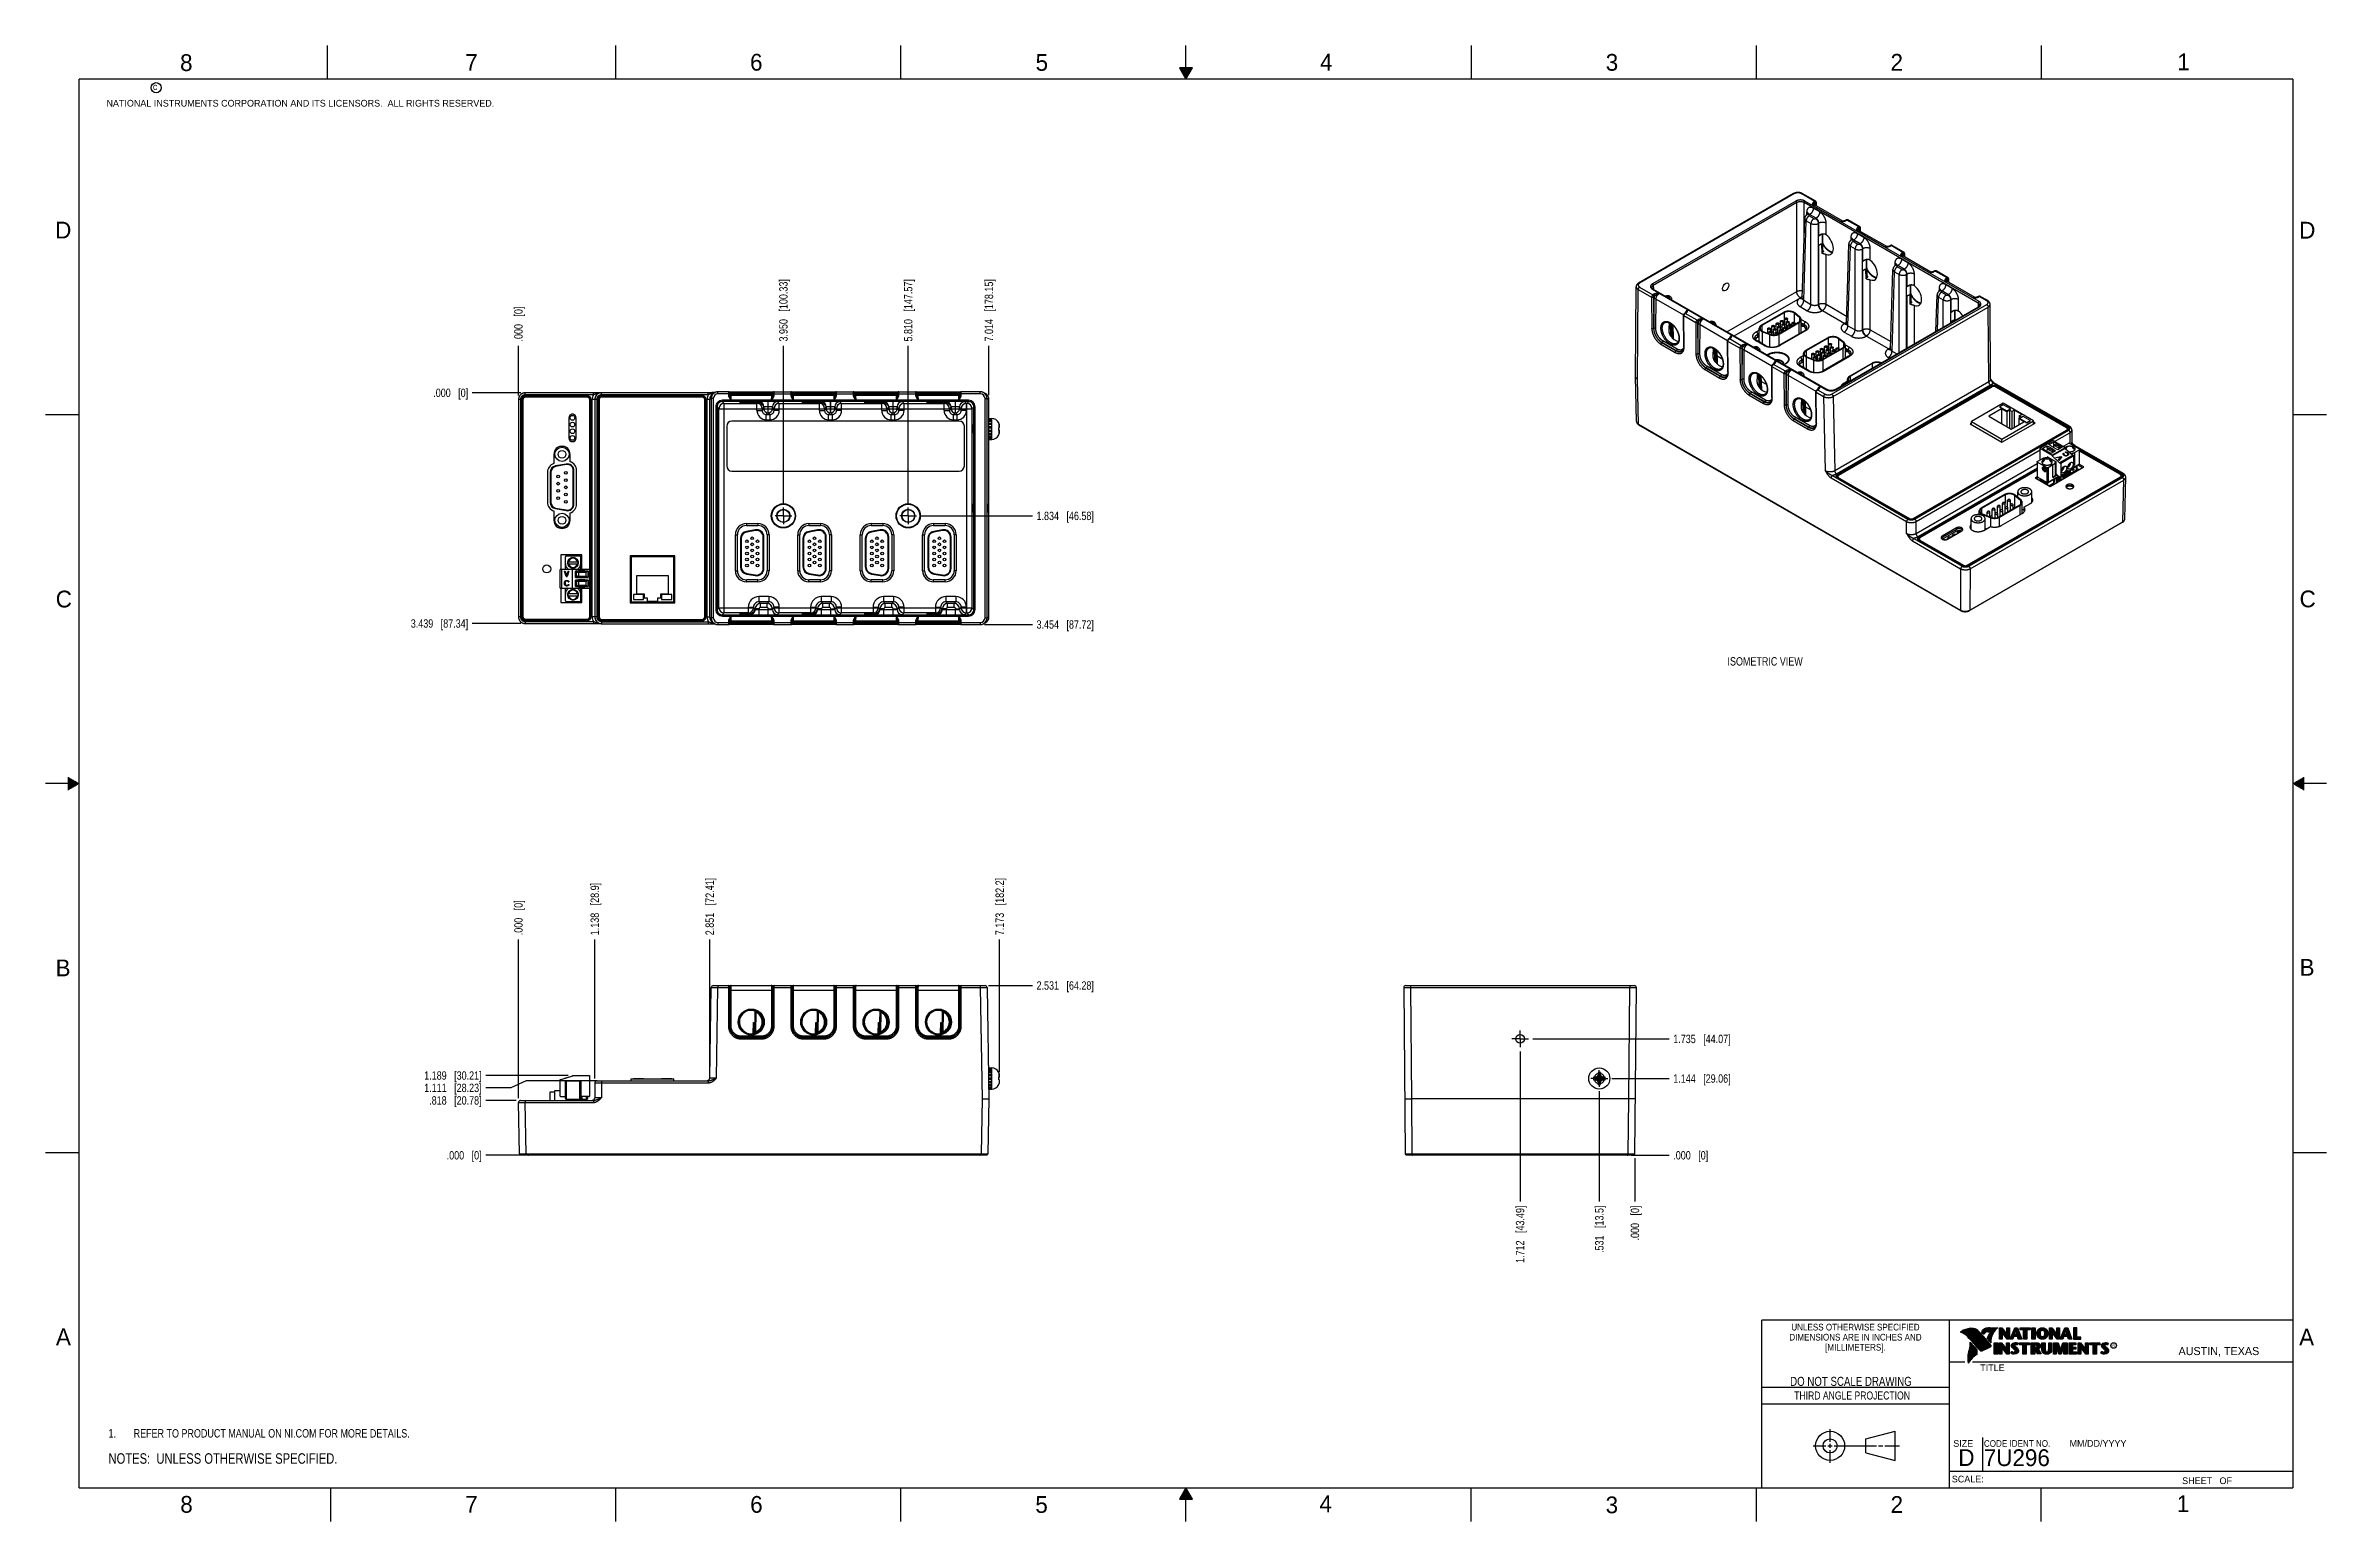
# Model space of a CAD drawing. Header units: inches. Extents: x 0 to 34, y 0 to 22.
import ezdxf

# ---------------------------------------------------------------- set-up
doc = ezdxf.new("R2010")
doc.units = ezdxf.units.IN
doc.header["$LTSCALE"] = 1.87
doc.header["$MEASUREMENT"] = 0
doc.linetypes.add('CENTER', pattern=[0.6, 0.375, -0.075, 0.075, -0.075])
doc.layers.get('0').update_dxf_attribs({"linetype": 'CONTINUOUS'})
for name, color, linetype in [('02___PRT_ALL_AXES', 7, 'CONTINUOUS'), ('DETAIL', 7, 'CONTINUOUS'), ('DIMENSIONS', 7, 'CONTINUOUS')]:
    doc.layers.add(name, color=color, linetype=linetype)
doc.styles.get("Standard").update_dxf_attribs({"font": 'txt', "width": 0.8})
doc.styles.add('TEXTSTYLE_2', font='txt')
doc.styles.add('TEXTSTYLE_3', font='txt', dxfattribs={"width": 0.9})
doc.dimstyles.new('DIMSTYLE_1', dxfattribs={"dimtxt": 0.125, "dimasz": 0.18, "dimexe": 0.18, "dimexo": 0.0625, "dimgap": 0.09, "dimtad": 0, "dimtih": 1, "dimtoh": 1, "dimdec": 3, "dimzin": 4, "dimdsep": 46, "dimtxsty": 'STANDARD', "dimblk": '_FILLED', "dimblk1": '_FILLED', "dimblk2": '_FILLED', "dimcen": 0.09, "dimadec": 0, "dimazin": 0, "dimtp": 0.01, "dimtm": 0.01, "dimtfac": 1, "dimtdec": 3, "dimtofl": 0, "dimtmove": 0, "dimatfit": 3, "dimldrblk": '_FILLED', "dimfxl": 1, "dimtolj": 1, "dimtzin": 4, "dimarcsym": 0})

msp = doc.modelspace()

# ---------------------------------------------------------------- texts
at = {"color": 2, "linetype": 'CONTINUOUS', "line_spacing_factor": 0.9}
for s, insert, char_height, width, attachment_point, style in [('8', (2.0046, 21.8713), 0.25, 0.25, 1, 'TEXTSTYLE_2'), ('7', (6.2556, 21.8743), 0.25, 0.25, 1, 'TEXTSTYLE_2'), ('6', (10.5012, 21.8772), 0.25, 0.25, 1, 'TEXTSTYLE_2'), ('5', (14.7577, 21.8747), 0.25, 0.25, 1, 'TEXTSTYLE_2'), ('4', (18.9977, 21.8777), 0.25, 0.25, 1, 'TEXTSTYLE_2'), ('3', (23.257, 21.8759), 0.25, 0.25, 1, 'TEXTSTYLE_2'), ('2', (27.5025, 21.8762), 0.25, 0.25, 1, 'TEXTSTYLE_2'), ('1', (31.7781, 21.8826), 0.25, 0.25, 1, 'TEXTSTYLE_2'), ('NATIONAL INSTRUMENTS CORPORATION AND ITS LICENSORS.  ALL RIGHTS RESERVED.', (0.9071, 21.1911), 0.1, 7.3, 1, 'TEXTSTYLE_2'), ('c', (1.599, 21.4388), 0.1, 0.1, 1, 'TEXTSTYLE_2'), ('D', (0.1424, 19.375), 0.25, 0.25, 1, 'TEXTSTYLE_2'), ('D', (33.5947, 19.3736), 0.25, 0.25, 1, 'TEXTSTYLE_2'), ('C', (0.1508, 13.8746), 0.25, 0.25, 1, 'TEXTSTYLE_2'), ('C', (33.6004, 13.8767), 0.25, 0.25, 1, 'TEXTSTYLE_2'), ('B', (0.1484, 8.3757), 0.25, 0.25, 1, 'TEXTSTYLE_2'), ('B', (33.6006, 8.3845), 0.25, 0.25, 1, 'TEXTSTYLE_2'), ('A', (0.1541, 2.8761), 0.25, 0.25, 1, 'TEXTSTYLE_2'), ('DIMENSIONS ARE IN INCHES AND', (26.9799, 2.7959), 0.1, 2.52, 2, 'TEXTSTYLE_3'), ('UNLESS OTHERWISE SPECIFIED', (26.9799, 2.9459), 0.1, 2.34, 2, 'TEXTSTYLE_3'), ('A', (33.5939, 2.8728), 0.25, 0.25, 1, 'TEXTSTYLE_2'), ('[MILLIMETERS].', (26.9799, 2.6459), 0.1, 1.26, 2, 'TEXTSTYLE_3'), ('R', (30.8076, 2.6413), 0.042, 0.041979, 1, 'TEXTSTYLE_2'), ('AUSTIN, TEXAS', (31.7957, 2.599), 0.12, 1.56, 1, 'TEXTSTYLE_2'), ('TITLE', (28.8397, 2.3397), 0.1, 0.5, 1, 'TEXTSTYLE_2'), ('SIZE', (28.4379, 1.2118), 0.1, 0.4, 1, 'TEXTSTYLE_2'), ('CODE IDENT NO.', (28.8949, 1.2115), 0.1, 1.26, 1, 'TEXTSTYLE_3'), ('MM/DD/YYYY', (30.1721, 1.2121), 0.1, 1, 1, 'TEXTSTYLE_2'), ('SCALE:', (28.4164, 0.6806), 0.1, 0.6, 1, 'TEXTSTYLE_2'), ('8', (2.0074, 0.3791), 0.25, 0.25, 1, 'TEXTSTYLE_2'), ('7', (6.2553, 0.3787), 0.25, 0.25, 1, 'TEXTSTYLE_2'), ('6', (10.5033, 0.3784), 0.25, 0.25, 1, 'TEXTSTYLE_2'), ('5', (14.754, 0.3762), 0.25, 0.25, 1, 'TEXTSTYLE_2'), ('4', (18.9884, 0.3869), 0.25, 0.25, 1, 'TEXTSTYLE_2'), ('3', (23.2555, 0.371), 0.25, 0.25, 1, 'TEXTSTYLE_2'), ('2', (27.5035, 0.3763), 0.25, 0.25, 1, 'TEXTSTYLE_2'), ('1', (31.7706, 0.389), 0.25, 0.25, 1, 'TEXTSTYLE_2'), ('SHEET   OF', (31.8499, 0.6557), 0.1, 1, 1, 'TEXTSTYLE_2')]:
    msp.add_mtext(s, dxfattribs=dict(at, insert=insert, char_height=char_height, width=width, attachment_point=attachment_point, style=style))
at = {"color": 7, "linetype": 'CONTINUOUS', "insert": (26.9127, 2.1549), "char_height": 0.135, "width": 2.16, "attachment_point": 2, "line_spacing_factor": 0.9}
msp.add_mtext('DO NOT SCALE DRAWING', dxfattribs=at)
at = {"color": 2, "linetype": 'CONTINUOUS', "insert": (26.9296, 1.9368), "char_height": 0.12, "width": 2.112, "attachment_point": 2, "line_spacing_factor": 0.9}
msp.add_mtext('THIRD ANGLE PROJECTION', dxfattribs=at)
at = {"color": 7, "linetype": 'CONTINUOUS', "char_height": 0.25, "attachment_point": 1, "line_spacing_factor": 0.9, "style": 'TEXTSTYLE_2'}
for s, insert, width in [('D  ', (28.5128, 1.0764), 0.75), ('7U296', (28.8928, 1.0745), 1.25)]:
    msp.add_mtext(s, dxfattribs=dict(at, insert=insert, width=width))
at = {"layer": 'DETAIL', "color": 2, "linetype": 'CONTINUOUS', "insert": (25.0723, 12.8833), "char_height": 0.125, "width": 1.4, "attachment_point": 1, "line_spacing_factor": 0.9}
msp.add_mtext('ISOMETRIC VIEW', dxfattribs=at)

# ---------------------------------------------------------------- blocks, each defined once
blk = doc.blocks.new('*D0')
at = {"layer": 'DIMENSIONS', "color": 2, "linetype": 'CONTINUOUS'}
blk.add_line((23.161, 6.414), (23.161, 4.77), dxfattribs=at)
at = {"layer": 'DIMENSIONS', "color": 2, "linetype": 'CONTINUOUS', "insert": (23.099, 4.708), "char_height": 0.125, "width": 1.125, "attachment_point": 3, "rotation": 90, "line_spacing_factor": 0.9}
blk.add_mtext('.531{\\Ftxt.shx;\\W1.000000;\\H0.125000; }[13.5]', dxfattribs=at)
blk = doc.blocks.new('_FILLED')
at = {"color": 0, "linetype": 'BYBLOCK'}
blk.add_solid([(0, 0), (-1, 0.17), (-1, -0.17)], dxfattribs=at)
blk = doc.blocks.new('*D1')
at = {"layer": 'DIMENSIONS', "color": 2, "linetype": 'CONTINUOUS'}
blk.add_line((23.693, 5.416), (23.693, 4.77), dxfattribs=at)
at = {"layer": 'DIMENSIONS', "color": 2, "linetype": 'CONTINUOUS', "insert": (23.63, 4.708), "char_height": 0.125, "width": 0.825, "attachment_point": 3, "rotation": 90, "line_spacing_factor": 0.9}
blk.add_mtext('.000{\\Ftxt.shx;\\W1.000000;\\H0.125000; }[0]', dxfattribs=at)
blk = doc.blocks.new('*D2')
at = {"layer": 'DIMENSIONS', "color": 2, "linetype": 'CONTINUOUS'}
blk.add_line((21.98, 7.005), (21.98, 4.77), dxfattribs=at)
at = {"layer": 'DIMENSIONS', "color": 2, "linetype": 'CONTINUOUS', "insert": (21.918, 4.708), "char_height": 0.125, "width": 1.325, "attachment_point": 3, "rotation": 90, "line_spacing_factor": 0.9}
blk.add_mtext('1.712{\\Ftxt.shx;\\W1.000000;\\H0.125000; }[43.49]', dxfattribs=at)
blk = doc.blocks.new('*D3')
at = {"layer": 'DIMENSIONS', "color": 2, "linetype": 'CONTINUOUS'}
blk.add_line((23.349, 6.602), (24.202, 6.602), dxfattribs=at)
at = {"layer": 'DIMENSIONS', "color": 2, "linetype": 'CONTINUOUS', "insert": (24.264, 6.664), "char_height": 0.125, "width": 1.325, "attachment_point": 1, "line_spacing_factor": 0.9}
blk.add_mtext('1.144{\\Ftxt.shx;\\W1.000000;\\H0.125000; }[29.06]', dxfattribs=at)
blk = doc.blocks.new('*D4')
at = {"layer": 'DIMENSIONS', "color": 2, "linetype": 'CONTINUOUS'}
blk.add_line((23.64, 5.458), (24.202, 5.458), dxfattribs=at)
at = {"layer": 'DIMENSIONS', "color": 2, "linetype": 'CONTINUOUS', "insert": (24.264, 5.52), "char_height": 0.125, "width": 0.825, "attachment_point": 1, "line_spacing_factor": 0.9}
blk.add_mtext('.000{\\Ftxt.shx;\\W1.000000;\\H0.125000; }[0]', dxfattribs=at)
blk = doc.blocks.new('*D5')
at = {"layer": 'DIMENSIONS', "color": 2, "linetype": 'CONTINUOUS'}
blk.add_line((22.168, 7.193), (24.202, 7.193), dxfattribs=at)
at = {"layer": 'DIMENSIONS', "color": 2, "linetype": 'CONTINUOUS', "insert": (24.264, 7.255), "char_height": 0.125, "width": 1.325, "attachment_point": 1, "line_spacing_factor": 0.9}
blk.add_mtext('1.735{\\Ftxt.shx;\\W1.000000;\\H0.125000; }[44.07]', dxfattribs=at)
blk = doc.blocks.new('*D6')
at = {"layer": 'DIMENSIONS', "color": 2, "linetype": 'CONTINUOUS'}
blk.add_line((7.016, 6.276), (6.561, 6.276), dxfattribs=at)
at = {"layer": 'DIMENSIONS', "color": 2, "linetype": 'CONTINUOUS', "insert": (6.499, 6.338), "char_height": 0.125, "width": 1.225, "attachment_point": 3, "line_spacing_factor": 0.9}
blk.add_mtext('.818{\\Ftxt.shx;\\W1.000000;\\H0.125000; }[20.78]', dxfattribs=at)
blk = doc.blocks.new('*D7')
at = {"layer": 'DIMENSIONS', "color": 2, "linetype": 'CONTINUOUS'}
blk.add_line((7.138, 5.458), (6.561, 5.458), dxfattribs=at)
at = {"layer": 'DIMENSIONS', "color": 2, "linetype": 'CONTINUOUS', "insert": (6.499, 5.52), "char_height": 0.125, "width": 0.825, "attachment_point": 3, "line_spacing_factor": 0.9}
blk.add_mtext('.000{\\Ftxt.shx;\\W1.000000;\\H0.125000; }[0]', dxfattribs=at)
blk = doc.blocks.new('*D8')
at = {"layer": 'DIMENSIONS', "color": 2, "linetype": 'CONTINUOUS'}
for p, q in [((6.935, 6.463), (6.561, 6.463)), ((7.165, 6.569), (6.935, 6.463)), ((8.224, 6.569), (7.165, 6.569))]:
    blk.add_line(p, q, dxfattribs=at)
at = {"layer": 'DIMENSIONS', "color": 2, "linetype": 'CONTINUOUS', "insert": (6.499, 6.525), "char_height": 0.125, "width": 1.325, "attachment_point": 3, "line_spacing_factor": 0.9}
blk.add_mtext('1.111{\\Ftxt.shx;\\W1.000000;\\H0.125000; }[28.23]', dxfattribs=at)
blk = doc.blocks.new('*D9')
at = {"layer": 'DIMENSIONS', "color": 2, "linetype": 'CONTINUOUS'}
blk.add_line((7.79, 6.647), (6.561, 6.647), dxfattribs=at)
at = {"layer": 'DIMENSIONS', "color": 2, "linetype": 'CONTINUOUS', "insert": (6.499, 6.709), "char_height": 0.125, "width": 1.325, "attachment_point": 3, "line_spacing_factor": 0.9}
blk.add_mtext('1.189{\\Ftxt.shx;\\W1.000000;\\H0.125000; }[30.21]', dxfattribs=at)
blk = doc.blocks.new('*D10')
at = {"layer": 'DIMENSIONS', "color": 2, "linetype": 'CONTINUOUS'}
blk.add_line((14.055, 7.988), (14.71, 7.988), dxfattribs=at)
at = {"layer": 'DIMENSIONS', "color": 2, "linetype": 'CONTINUOUS', "insert": (14.772, 8.051), "char_height": 0.125, "width": 1.325, "attachment_point": 1, "line_spacing_factor": 0.9}
blk.add_mtext('2.531{\\Ftxt.shx;\\W1.000000;\\H0.125000; }[64.28]', dxfattribs=at)
blk = doc.blocks.new('*D11')
at = {"layer": 'DIMENSIONS', "color": 2, "linetype": 'CONTINUOUS'}
blk.add_line((8.187, 6.601), (8.187, 8.676), dxfattribs=at)
at = {"layer": 'DIMENSIONS', "color": 2, "linetype": 'CONTINUOUS', "insert": (8.124, 8.738), "char_height": 0.125, "width": 1.225, "attachment_point": 1, "rotation": 90, "line_spacing_factor": 0.9}
blk.add_mtext('1.138{\\Ftxt.shx;\\W1.000000;\\H0.125000; }[28.9]', dxfattribs=at)
blk = doc.blocks.new('*D12')
at = {"layer": 'DIMENSIONS', "color": 2, "linetype": 'CONTINUOUS'}
blk.add_line((7.049, 6.308), (7.049, 8.676), dxfattribs=at)
at = {"layer": 'DIMENSIONS', "color": 2, "linetype": 'CONTINUOUS', "insert": (6.986, 8.738), "char_height": 0.125, "width": 0.825, "attachment_point": 1, "rotation": 90, "line_spacing_factor": 0.9}
blk.add_mtext('.000{\\Ftxt.shx;\\W1.000000;\\H0.125000; }[0]', dxfattribs=at)
blk = doc.blocks.new('*D13')
at = {"layer": 'DIMENSIONS', "color": 2, "linetype": 'CONTINUOUS'}
blk.add_line((14.222, 6.696), (14.222, 8.676), dxfattribs=at)
at = {"layer": 'DIMENSIONS', "color": 2, "linetype": 'CONTINUOUS', "insert": (14.16, 8.738), "char_height": 0.125, "width": 1.325, "attachment_point": 1, "rotation": 90, "line_spacing_factor": 0.9}
blk.add_mtext('7.173{\\Ftxt.shx;\\W1.000000;\\H0.125000; }[182.2]', dxfattribs=at)
blk = doc.blocks.new('*D14')
at = {"layer": 'DIMENSIONS', "color": 2, "linetype": 'CONTINUOUS'}
blk.add_line((9.9, 6.67), (9.9, 8.676), dxfattribs=at)
at = {"layer": 'DIMENSIONS', "color": 2, "linetype": 'CONTINUOUS', "insert": (9.837, 8.738), "char_height": 0.125, "width": 1.325, "attachment_point": 1, "rotation": 90, "line_spacing_factor": 0.9}
blk.add_mtext('2.851{\\Ftxt.shx;\\W1.000000;\\H0.125000; }[72.41]', dxfattribs=at)
blk = doc.blocks.new('*D15')
at = {"layer": 'DIMENSIONS', "color": 2, "linetype": 'CONTINUOUS'}
blk.add_line((10.999, 15.177), (10.999, 17.526), dxfattribs=at)
at = {"layer": 'DIMENSIONS', "color": 2, "linetype": 'CONTINUOUS', "insert": (10.936, 17.589), "char_height": 0.125, "width": 1.425, "attachment_point": 1, "rotation": 90, "line_spacing_factor": 0.9}
blk.add_mtext('3.950{\\Ftxt.shx;\\W1.000000;\\H0.125000; }[100.33]', dxfattribs=at)
blk = doc.blocks.new('*D16')
at = {"layer": 'DIMENSIONS', "color": 2, "linetype": 'CONTINUOUS'}
blk.add_line((7.049, 16.786), (7.049, 17.526), dxfattribs=at)
at = {"layer": 'DIMENSIONS', "color": 2, "linetype": 'CONTINUOUS', "insert": (6.986, 17.589), "char_height": 0.125, "width": 0.825, "attachment_point": 1, "rotation": 90, "line_spacing_factor": 0.9}
blk.add_mtext('.000{\\Ftxt.shx;\\W1.000000;\\H0.125000; }[0]', dxfattribs=at)
blk = doc.blocks.new('*D17')
at = {"layer": 'DIMENSIONS', "color": 2, "linetype": 'CONTINUOUS'}
blk.add_line((12.859, 15.177), (12.859, 17.526), dxfattribs=at)
at = {"layer": 'DIMENSIONS', "color": 2, "linetype": 'CONTINUOUS', "insert": (12.796, 17.589), "char_height": 0.125, "width": 1.425, "attachment_point": 1, "rotation": 90, "line_spacing_factor": 0.9}
blk.add_mtext('5.810{\\Ftxt.shx;\\W1.000000;\\H0.125000; }[147.57]', dxfattribs=at)
blk = doc.blocks.new('*D18')
at = {"layer": 'DIMENSIONS', "color": 2, "linetype": 'CONTINUOUS'}
blk.add_line((14.063, 16.787), (14.063, 17.526), dxfattribs=at)
at = {"layer": 'DIMENSIONS', "color": 2, "linetype": 'CONTINUOUS', "insert": (14, 17.589), "char_height": 0.125, "width": 1.425, "attachment_point": 1, "rotation": 90, "line_spacing_factor": 0.9}
blk.add_mtext('7.014{\\Ftxt.shx;\\W1.000000;\\H0.125000; }[178.15]', dxfattribs=at)
blk = doc.blocks.new('*D19')
at = {"layer": 'DIMENSIONS', "color": 2, "linetype": 'CONTINUOUS'}
blk.add_line((7.086, 13.385), (6.361, 13.385), dxfattribs=at)
at = {"layer": 'DIMENSIONS', "color": 2, "linetype": 'CONTINUOUS', "insert": (6.299, 13.448), "char_height": 0.125, "width": 1.325, "attachment_point": 3, "rotation": 360, "line_spacing_factor": 0.9}
blk.add_mtext('3.439{\\Ftxt.shx;\\W1.000000;\\H0.125000; }[87.34]', dxfattribs=at)
blk = doc.blocks.new('*D20')
at = {"layer": 'DIMENSIONS', "color": 2, "linetype": 'CONTINUOUS'}
blk.add_line((7.086, 16.824), (6.361, 16.824), dxfattribs=at)
at = {"layer": 'DIMENSIONS', "color": 2, "linetype": 'CONTINUOUS', "insert": (6.299, 16.886), "char_height": 0.125, "width": 0.825, "attachment_point": 3, "rotation": 360, "line_spacing_factor": 0.9}
blk.add_mtext('.000{\\Ftxt.shx;\\W1.000000;\\H0.125000; }[0]', dxfattribs=at)
blk = doc.blocks.new('*D21')
at = {"layer": 'DIMENSIONS', "color": 2, "linetype": 'CONTINUOUS'}
blk.add_line((13.047, 14.99), (14.71, 14.99), dxfattribs=at)
at = {"layer": 'DIMENSIONS', "color": 2, "linetype": 'CONTINUOUS', "insert": (14.772, 15.052), "char_height": 0.125, "width": 1.325, "attachment_point": 1, "rotation": 360, "line_spacing_factor": 0.9}
blk.add_mtext('1.834{\\Ftxt.shx;\\W1.000000;\\H0.125000; }[46.58]', dxfattribs=at)
blk = doc.blocks.new('*D22')
at = {"layer": 'DIMENSIONS', "color": 2, "linetype": 'CONTINUOUS'}
blk.add_line((13.996, 13.37), (14.71, 13.37), dxfattribs=at)
at = {"layer": 'DIMENSIONS', "color": 2, "linetype": 'CONTINUOUS', "insert": (14.772, 13.433), "char_height": 0.125, "width": 1.325, "attachment_point": 1, "rotation": 360, "line_spacing_factor": 0.9}
blk.add_mtext('3.454{\\Ftxt.shx;\\W1.000000;\\H0.125000; }[87.72]', dxfattribs=at)
blk = doc.blocks.new('NOTES_HEADER_BL0', base_point=(3.1215, 0.9375))
at = {"layer": 'DETAIL', "color": 2, "linetype": 'CONTINUOUS', "width": 0.8}
blk.add_text('NOTES:  UNLESS OTHERWISE SPECIFIED.', height=0.156, dxfattribs=at).set_placement((0.9375, 0.8595))
blk = doc.blocks.new('CUSTOM_NOTE_BL1', base_point=(3.675, 1.312))
at = {"layer": 'DETAIL', "color": 2, "linetype": 'CONTINUOUS', "width": 0.8}
for s, p in [('1.', (0.938, 1.25)), ('REFER TO PRODUCT MANUAL ON NI.COM FOR MORE DETAILS.', (1.312, 1.25))]:
    blk.add_text(s, height=0.125, dxfattribs=at).set_placement(p)

# ---------------------------------------------------------------- dimensions: what is measured, and where the dimension line sits
at = {"layer": 'DIMENSIONS', "color": 2, "linetype": 'CONTINUOUS'}
for feature_location, offset, dtype, origin, picture, middle in [((10.999, 15.1772), (0, 2.3489), 1, (7.049, 16.7237), '*D15', (10.999, 18.3011)), ((12.859, 15.1772), (0, 2.3489), 1, (7.049, 15.1147), '*D17', (12.859, 18.3011)), ((14.0626, 16.7867), (0, 0.7395), 1, (7.049, 16.7242), '*D18', (14.0626, 18.3011)), ((7.0489974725, 16.7861816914), (0, 0.739936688), 1, (7.0489974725, 16.7236816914), '*D16', (7.0489974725, 18.0011183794)), ((7.0865, 13.3851), (-0.725, 0), 0, (7.149, 16.8237), '*D19', (5.3365, 13.3851)), ((7.0864929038, 16.8236725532), (-0.7249954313, 0.0000000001), 0, (7.1489929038, 16.8236725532), '*D20', (5.6364974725, 16.8236725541)), ((13.0465, 14.9897), (1.6631, 0), 0, (12.984, 16.8237), '*D21', (15.4347, 14.9897)), ((13.9961, 13.3701), (0.7135, 0), 0, (13.9336, 16.8237), '*D22', (15.4347, 13.3701)), ((14.2222, 6.6959), (0, 1.9798), 1, (7.049, 6.6334), '*D13', (14.2222, 9.4008)), ((9.8998, 6.67), (0, 2.0058), 1, (7.049, 6.6075), '*D14', (9.8998, 9.4008)), ((8.1869, 6.6013), (0, 2.0745), 1, (7.049, 6.2451), '*D11', (8.1869, 9.3508)), ((7.0489974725, 6.3076169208), (0, 2.3681456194), 1, (7.0489974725, 6.2451169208), '*D12', (7.0489974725, 9.1507625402)), ((14.055, 7.9883), (0.6547, 0), 0, (13.9336, 5.4576), '*D10', (15.4347, 7.9883)), ((22.168, 7.1926), (2.0339, 0), 0, (22.1055, 5.4576), '*D5', (24.9269, 7.1926)), ((21.9804, 7.005), (0, -2.2349), 1, (23.6928, 7.0675), '*D2', (22.1148, 3.7769)), ((7.7897, 6.6469), (-1.2282, 0), 0, (7.8522, 5.4576), '*D9', (5.5365, 6.6469)), ((8.2244, 6.5688), (-1.6629, -0.106), 0, (8.2869, 5.4576), '*D8', (5.5365, 6.4628)), ((23.349, 6.6016), (0.8529, 0), 0, (23.5772, 5.4576), '*D3', (24.9269, 6.6016)), ((7.0165, 6.2756), (-0.455, 0), 0, (7.2002, 5.4576), '*D6', (5.6365, 6.2756)), ((23.1614, 6.414), (0, -1.6439), 1, (23.6928, 5.4784), '*D0', (23.2734, 3.9216)), ((7.1376567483, 5.4575538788), (-0.5761592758, 0), 0, (7.2001567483, 5.4575538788), '*D7', (5.8364974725, 5.4575538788)), ((23.6396794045, 5.4575538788), (0.562260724, 0), 0, (23.5771794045, 5.4575538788), '*D4', (24.6769401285, 5.4575538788)), ((23.6928010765, 5.4159151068), (0, -0.645861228), 1, (23.6928010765, 5.4784151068), '*D1', (23.8048194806, 4.0715547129))]:
    dim = msp.add_ordinate_dim(feature_location=feature_location, offset=offset, dtype=dtype, origin=origin, dimstyle='DIMSTYLE_1', dxfattribs=at)
    dim.commit()
    dim.dimension.update_dxf_attribs({"geometry": picture, "text_midpoint": middle})

# ---------------------------------------------------------------- linework, layer by layer
at = {"color": 2, "linetype": 'CONTINUOUS'}
for p, q in [((4.2, 21.5), (4.2, 22)), ((8.5, 21.5), (8.5, 22)), ((12.75, 21.5), (12.75, 22)), ((17, 21.5), (17, 22)), ((21.25, 22), (21.25, 21.5)), ((25.5, 22), (25.5, 21.5)), ((29.75, 22), (29.75, 21.5)), ((16.902, 21.6697), (17, 21.5)), ((17.098, 21.6697), (16.902, 21.6697)), ((16.9076, 21.66), (17.0924, 21.66)), ((16.9134, 21.65), (17.0866, 21.65)), ((16.9192, 21.64), (17.0808, 21.64)), ((16.925, 21.63), (17.0751, 21.63)), ((16.9307, 21.62), (17.0693, 21.62)), ((16.9365, 21.61), (17.0635, 21.61)), ((16.9423, 21.6), (17.0578, 21.6)), ((16.9481, 21.59), (17.052, 21.59)), ((16.9538, 21.58), (17.0462, 21.58)), ((16.9596, 21.57), (17.0404, 21.57)), ((16.9654, 21.56), (17.0347, 21.56)), ((16.9712, 21.55), (17.0289, 21.55)), ((16.9769, 21.54), (17.0231, 21.54)), ((16.9827, 21.53), (17.0173, 21.53)), ((16.9885, 21.52), (17.0116, 21.52)), ((16.9942, 21.51), (17.0058, 21.51)), ((17, 21.5), (17.098, 21.6697)), ((0, 16.5), (0.5, 16.5)), ((33.5, 16.5), (34, 16.5)), ((0.5, 11), (0, 11)), ((0.3303, 11.09), (0.3441, 11.09)), ((0.3303, 11.08), (0.3614, 11.08)), ((0.3303, 11.07), (0.3788, 11.07)), ((0.3303, 11.06), (0.3961, 11.06)), ((0.3303, 11.05), (0.4134, 11.05)), ((0.3303, 11.04), (0.4307, 11.04)), ((0.3303, 11.03), (0.448, 11.03)), ((0.3303, 11.02), (0.4654, 11.02)), ((0.3303, 11.01), (0.4827, 11.01)), ((0.3303, 10.99), (0.4827, 10.99)), ((0.3303, 10.98), (0.4654, 10.98)), ((0.3303, 10.97), (0.448, 10.97)), ((0.3303, 10.96), (0.4307, 10.96)), ((0.3303, 10.95), (0.4134, 10.95)), ((0.3303, 10.94), (0.3961, 10.94)), ((0.3303, 10.93), (0.3788, 10.93)), ((0.3303, 10.92), (0.3614, 10.92)), ((0.3303, 10.91), (0.3441, 10.91)), ((34, 11), (33.5, 11)), ((33.5173, 11.01), (33.6697, 11.01)), ((33.5173, 10.99), (33.6697, 10.99)), ((33.5347, 11.02), (33.6697, 11.02)), ((33.5347, 10.98), (33.6697, 10.98)), ((33.552, 11.03), (33.6697, 11.03)), ((33.552, 10.97), (33.6697, 10.97)), ((33.5693, 11.04), (33.6697, 11.04)), ((33.5693, 10.96), (33.6697, 10.96)), ((33.5866, 11.05), (33.6697, 11.05)), ((33.5866, 10.95), (33.6697, 10.95)), ((33.6039, 11.06), (33.6697, 11.06)), ((33.6039, 10.94), (33.6697, 10.94)), ((33.6213, 11.07), (33.6697, 11.07)), ((33.6213, 10.93), (33.6697, 10.93)), ((33.6386, 11.08), (33.6697, 11.08)), ((33.6386, 10.92), (33.6697, 10.92)), ((33.6559, 11.09), (33.6697, 11.09)), ((33.6559, 10.91), (33.6697, 10.91)), ((0, 5.5), (0.5, 5.5)), ((33.5, 5.5), (34, 5.5)), ((28.556, 2.8217), (28.556, 2.8246)), ((28.5629, 2.8193), (28.5629, 2.8291)), ((28.5698, 2.8166), (28.5698, 2.8333)), ((28.5766, 2.8137), (28.5766, 2.8374)), ((28.5835, 2.8105), (28.5835, 2.8412)), ((28.5904, 2.8071), (28.5904, 2.8449)), ((28.5972, 2.8034), (28.5972, 2.8479)), ((28.6041, 2.7994), (28.6041, 2.8508)), ((28.6109, 2.7952), (28.6109, 2.8535)), ((28.6178, 2.7906), (28.6178, 2.856)), ((28.6247, 2.7856), (28.6247, 2.8584)), ((28.6315, 2.7803), (28.6315, 2.8606)), ((28.6384, 2.7747), (28.6384, 2.8626)), ((28.6453, 2.7685), (28.6453, 2.8645)), ((28.6521, 2.762), (28.6521, 2.8662)), ((28.659, 2.7548), (28.659, 2.8679)), ((28.6659, 2.7474), (28.6659, 2.8695)), ((28.6727, 2.7398), (28.6727, 2.8708)), ((28.6796, 2.7323), (28.6796, 2.8719)), ((28.6865, 2.7247), (28.6865, 2.8727)), ((28.6933, 2.717), (28.6933, 2.8732)), ((28.7002, 2.7092), (28.7002, 2.8734)), ((28.707, 2.7014), (28.707, 2.8733)), ((28.7139, 2.6936), (28.7139, 2.873)), ((28.7208, 2.6856), (28.7208, 2.8724)), ((28.7276, 2.6776), (28.7276, 2.8716)), ((28.7345, 2.6696), (28.7345, 2.8704)), ((28.7414, 2.6615), (28.7414, 2.869)), ((28.7482, 2.6533), (28.7482, 2.8677)), ((28.7551, 2.6452), (28.7551, 2.8659)), ((28.762, 2.6372), (28.762, 2.8638)), ((28.7688, 2.6293), (28.7688, 2.8611)), ((28.7757, 2.6214), (28.7757, 2.858)), ((28.7826, 2.6137), (28.7826, 2.8543)), ((28.7894, 2.606), (28.7894, 2.8501)), ((28.7963, 2.5985), (28.7963, 2.8451)), ((28.8031, 2.591), (28.8031, 2.8394)), ((28.81, 2.5836), (28.81, 2.8328)), ((28.8169, 2.5762), (28.8169, 2.8253)), ((28.8237, 2.569), (28.8237, 2.8181)), ((28.8306, 2.5618), (28.8306, 2.8109)), ((28.8375, 2.5556), (28.8375, 2.8037)), ((28.8443, 2.5505), (28.8443, 2.7965)), ((28.8512, 2.5472), (28.8512, 2.7893)), ((28.8581, 2.5466), (28.8581, 2.782)), ((28.8865, 2.792), (28.8631, 2.8194)), ((28.8649, 2.5483), (28.8649, 2.7748)), ((28.8878, 2.7979), (28.8682, 2.8209)), ((28.8718, 2.8167), (28.8718, 2.8343)), ((28.8718, 2.5513), (28.8718, 2.7675)), ((28.8786, 2.8086), (28.8786, 2.8464)), ((28.8786, 2.5541), (28.8786, 2.7602)), ((28.8855, 2.8005), (28.8855, 2.854)), ((28.8855, 2.557), (28.8855, 2.7523)), ((28.8924, 2.8003), (28.8924, 2.8594)), ((28.8924, 2.5599), (28.8924, 2.744)), ((28.8992, 2.8044), (28.8992, 2.8634)), ((28.8992, 2.5628), (28.8992, 2.7357)), ((28.9061, 2.8094), (28.9061, 2.8668)), ((28.9061, 2.5659), (28.9061, 2.7274)), ((28.913, 2.8153), (28.913, 2.8696)), ((28.9198, 2.8223), (28.9198, 2.8719)), ((28.9267, 2.8275), (28.9267, 2.8737)), ((28.9336, 2.8311), (28.9336, 2.875)), ((28.9404, 2.8335), (28.9404, 2.8759)), ((28.962, 2.7048), (28.9438, 2.7257)), ((28.9473, 2.834), (28.9473, 2.8769)), ((28.9657, 2.7079), (28.9496, 2.7264)), ((28.9542, 2.8327), (28.9542, 2.8778)), ((28.9542, 2.7212), (28.9542, 2.7362)), ((28.961, 2.8306), (28.961, 2.8785)), ((28.961, 2.7133), (28.961, 2.7519)), ((28.9679, 2.8292), (28.9679, 2.8791)), ((28.9679, 2.7053), (28.9679, 2.7699)), ((28.9747, 2.8285), (28.9747, 2.8796)), ((28.9747, 2.697), (28.9747, 2.7823)), ((28.9816, 2.828), (28.9816, 2.88)), ((28.9816, 2.689), (28.9816, 2.7889)), ((28.9844, 2.885), (29.1009, 2.8868)), ((28.9845, 2.8802), (29.0882, 2.8817)), ((28.9885, 2.8278), (28.9885, 2.8802)), ((28.9885, 2.6813), (28.9885, 2.7921)), ((28.9953, 2.8276), (28.9953, 2.8803)), ((28.9953, 2.6998), (28.9953, 2.7939)), ((29.0022, 2.8263), (29.0022, 2.8804)), ((29.0022, 2.7448), (29.0022, 2.795)), ((29.0091, 2.822), (29.0091, 2.8805)), ((29.0091, 2.7642), (29.0091, 2.7954)), ((29.0159, 2.7805), (29.0159, 2.8806)), ((29.0228, 2.7947), (29.0228, 2.8807)), ((29.0297, 2.8073), (29.0297, 2.8808)), ((29.0365, 2.8188), (29.0365, 2.881)), ((29.0434, 2.8293), (29.0434, 2.8811)), ((29.0502, 2.8389), (29.0502, 2.8812)), ((29.0571, 2.8479), (29.0571, 2.8813)), ((29.064, 2.8562), (29.064, 2.8814)), ((29.0708, 2.8641), (29.0708, 2.8815)), ((29.0777, 2.8714), (29.0777, 2.8816)), ((29.1256, 2.8852), (29.1624, 2.8852)), ((29.1256, 2.7166), (29.1256, 2.8852)), ((29.1305, 2.8804), (29.16, 2.8804)), ((29.1305, 2.7215), (29.1305, 2.8804)), ((29.1604, 2.7215), (29.1305, 2.7215)), ((29.1395, 2.7215), (29.1395, 2.8804)), ((29.1462, 2.7215), (29.1462, 2.8804)), ((29.1529, 2.7215), (29.1529, 2.8804)), ((29.1604, 2.8299), (29.1596, 2.8804)), ((29.16, 2.8804), (29.2402, 2.7746)), ((29.2438, 2.7215), (29.1604, 2.8299)), ((29.1604, 2.8299), (29.1604, 2.7215)), ((29.1624, 2.8852), (29.2354, 2.7891)), ((29.2414, 2.7166), (29.1653, 2.8156)), ((29.1653, 2.8156), (29.1653, 2.7166)), ((29.1663, 2.8222), (29.1663, 2.872)), ((29.173, 2.8135), (29.173, 2.8632)), ((29.1798, 2.8048), (29.1798, 2.8543)), ((29.1865, 2.7961), (29.1865, 2.8455)), ((29.1932, 2.7873), (29.1932, 2.8367)), ((29.1999, 2.7786), (29.1999, 2.8278)), ((29.2066, 2.7699), (29.2066, 2.819)), ((29.2133, 2.7612), (29.2133, 2.8101)), ((29.22, 2.7525), (29.22, 2.8013)), ((29.2267, 2.7437), (29.2267, 2.7924)), ((29.2334, 2.735), (29.2334, 2.7836)), ((29.2354, 2.8852), (29.2754, 2.8852)), ((29.2354, 2.7891), (29.2354, 2.8852)), ((29.2402, 2.8804), (29.2705, 2.8804)), ((29.2402, 2.7746), (29.2402, 2.8804)), ((29.2402, 2.7263), (29.2402, 2.7746)), ((29.2705, 2.7215), (29.2438, 2.7215)), ((29.2469, 2.7215), (29.2469, 2.8804)), ((29.2536, 2.7215), (29.2536, 2.8804)), ((29.2603, 2.7215), (29.2603, 2.8804)), ((29.267, 2.7215), (29.267, 2.8804)), ((29.2705, 2.8804), (29.2705, 2.7215)), ((29.2754, 2.8852), (29.2754, 2.7166)), ((29.2853, 2.7167), (29.3541, 2.8851)), ((29.2926, 2.7216), (29.3574, 2.8802)), ((29.3219, 2.7216), (29.2926, 2.7216)), ((29.3006, 2.7216), (29.3006, 2.7411)), ((29.3073, 2.7216), (29.3073, 2.7575)), ((29.314, 2.7216), (29.314, 2.774)), ((29.3207, 2.7216), (29.3207, 2.7904)), ((29.3381, 2.7618), (29.3219, 2.7216)), ((29.3414, 2.7569), (29.3252, 2.7167)), ((29.3274, 2.7353), (29.3274, 2.8068)), ((29.3341, 2.752), (29.3341, 2.8232)), ((29.3968, 2.7618), (29.3381, 2.7618)), ((29.3408, 2.7618), (29.3408, 2.8396)), ((29.3933, 2.7569), (29.3414, 2.7569)), ((29.3434, 2.7787), (29.365, 2.8486)), ((29.3918, 2.7787), (29.3434, 2.7787)), ((29.3475, 2.7921), (29.3475, 2.8561)), ((29.3475, 2.7618), (29.3475, 2.7787)), ((29.35, 2.7836), (29.3686, 2.8438)), ((29.3854, 2.7836), (29.35, 2.7836)), ((29.3541, 2.8851), (29.3967, 2.8851)), ((29.3543, 2.8139), (29.3543, 2.8725)), ((29.3543, 2.7618), (29.3543, 2.7787)), ((29.3574, 2.8802), (29.3933, 2.8802)), ((29.361, 2.8356), (29.361, 2.8802)), ((29.361, 2.7618), (29.361, 2.7787)), ((29.365, 2.8486), (29.3728, 2.8486)), ((29.3677, 2.8486), (29.3677, 2.8802)), ((29.3677, 2.7618), (29.3677, 2.7787)), ((29.3686, 2.8438), (29.3691, 2.8438)), ((29.3691, 2.8438), (29.3854, 2.7836)), ((29.3728, 2.8486), (29.3918, 2.7787)), ((29.3744, 2.8428), (29.3744, 2.8802)), ((29.3744, 2.7618), (29.3744, 2.7787)), ((29.3811, 2.8181), (29.3811, 2.8802)), ((29.3811, 2.7618), (29.3811, 2.7787)), ((29.3878, 2.7935), (29.3878, 2.8802)), ((29.3878, 2.7618), (29.3878, 2.7787)), ((29.3933, 2.8802), (29.4535, 2.7216)), ((29.4068, 2.7167), (29.3933, 2.7569)), ((29.3945, 2.7618), (29.3945, 2.877)), ((29.3967, 2.8851), (29.4606, 2.7167)), ((29.4103, 2.7216), (29.3968, 2.7618)), ((29.4012, 2.7485), (29.4012, 2.8593)), ((29.4079, 2.7286), (29.4079, 2.8416)), ((29.4535, 2.7216), (29.4103, 2.7216)), ((29.4147, 2.7216), (29.4147, 2.8239)), ((29.4214, 2.7216), (29.4214, 2.8063)), ((29.4281, 2.7216), (29.4281, 2.7886)), ((29.4348, 2.7216), (29.4348, 2.7709)), ((29.4357, 2.8851), (29.584, 2.8851)), ((29.4357, 2.8537), (29.4357, 2.8851)), ((29.4843, 2.8537), (29.4357, 2.8537)), ((29.4406, 2.8802), (29.5791, 2.8802)), ((29.4406, 2.8586), (29.4406, 2.8802)), ((29.4892, 2.8586), (29.4406, 2.8586)), ((29.4415, 2.7216), (29.4415, 2.7532)), ((29.4482, 2.8586), (29.4482, 2.8802)), ((29.4482, 2.7216), (29.4482, 2.7355)), ((29.4549, 2.8586), (29.4549, 2.8802)), ((29.4616, 2.8586), (29.4616, 2.8802)), ((29.4684, 2.8586), (29.4684, 2.8802)), ((29.4751, 2.8586), (29.4751, 2.8802)), ((29.4818, 2.8586), (29.4818, 2.8802)), ((29.4843, 2.7167), (29.4843, 2.8537)), ((29.4892, 2.8586), (29.4885, 2.8802)), ((29.4892, 2.7216), (29.4892, 2.8586)), ((29.5305, 2.7216), (29.4892, 2.7216)), ((29.4952, 2.7216), (29.4952, 2.8802)), ((29.5019, 2.7216), (29.5019, 2.8802)), ((29.5086, 2.7216), (29.5086, 2.8802)), ((29.5153, 2.7216), (29.5153, 2.8802)), ((29.522, 2.7216), (29.522, 2.8802)), ((29.5305, 2.8586), (29.5288, 2.8802)), ((29.5791, 2.8586), (29.5305, 2.8586)), ((29.5305, 2.8586), (29.5305, 2.7216)), ((29.584, 2.8537), (29.5354, 2.8537)), ((29.5354, 2.8537), (29.5354, 2.7167)), ((29.5355, 2.8586), (29.5355, 2.8802)), ((29.5422, 2.8586), (29.5422, 2.8802)), ((29.5489, 2.8586), (29.5489, 2.8802)), ((29.5556, 2.8586), (29.5556, 2.8802)), ((29.5623, 2.8586), (29.5623, 2.8802)), ((29.569, 2.8586), (29.569, 2.8802)), ((29.5757, 2.8586), (29.5757, 2.8802)), ((29.5791, 2.8802), (29.5791, 2.8586)), ((29.584, 2.8851), (29.584, 2.8537)), ((29.6099, 2.8851), (29.6607, 2.8851)), ((29.6099, 2.7167), (29.6099, 2.8851)), ((29.6148, 2.8802), (29.6558, 2.8802)), ((29.6148, 2.7216), (29.6148, 2.8802)), ((29.6558, 2.7216), (29.6148, 2.7216)), ((29.6227, 2.7216), (29.6227, 2.8802)), ((29.6294, 2.7216), (29.6294, 2.8802)), ((29.6361, 2.7216), (29.6361, 2.8802)), ((29.6429, 2.7216), (29.6429, 2.8802)), ((29.6496, 2.7216), (29.6496, 2.8802)), ((29.6558, 2.8802), (29.6558, 2.7216)), ((29.6607, 2.8851), (29.6607, 2.7167)), ((29.6844, 2.806), (29.6846, 2.8095)), ((29.6844, 2.8025), (29.6844, 2.806)), ((29.6844, 2.7989), (29.6844, 2.8025)), ((29.6847, 2.7953), (29.6844, 2.7989)), ((29.6846, 2.8095), (29.6849, 2.813)), ((29.685, 2.7918), (29.6847, 2.7953)), ((29.6849, 2.813), (29.6853, 2.8165)), ((29.6854, 2.7882), (29.685, 2.7918)), ((29.6853, 2.8165), (29.6858, 2.8198)), ((29.686, 2.7847), (29.6854, 2.7882)), ((29.6858, 2.8198), (29.6865, 2.8232)), ((29.6866, 2.7812), (29.686, 2.7847)), ((29.6865, 2.8232), (29.6872, 2.8264)), ((29.6874, 2.7778), (29.6866, 2.7812)), ((29.6872, 2.8264), (29.6881, 2.8296)), ((29.6883, 2.7744), (29.6874, 2.7778)), ((29.6881, 2.8296), (29.6891, 2.8327)), ((29.6893, 2.7711), (29.6883, 2.7744)), ((29.6891, 2.8327), (29.6903, 2.8357)), ((29.6892, 2.8025), (29.6893, 2.8059)), ((29.6893, 2.7991), (29.6892, 2.8025)), ((29.6893, 2.8059), (29.6894, 2.8092)), ((29.6895, 2.7957), (29.6893, 2.7991)), ((29.6904, 2.7679), (29.6893, 2.7711)), ((29.6894, 2.8092), (29.6897, 2.8125)), ((29.6898, 2.7923), (29.6895, 2.7957)), ((29.6897, 2.8125), (29.6901, 2.8158)), ((29.6903, 2.7889), (29.6898, 2.7923)), ((29.6901, 2.8158), (29.6906, 2.819)), ((29.6903, 2.8357), (29.6915, 2.8386)), ((29.6908, 2.7855), (29.6903, 2.7889)), ((29.6915, 2.7647), (29.6904, 2.7679)), ((29.6906, 2.819), (29.6912, 2.8221)), ((29.6914, 2.7822), (29.6908, 2.7855)), ((29.6912, 2.8221), (29.692, 2.8252)), ((29.6922, 2.7789), (29.6914, 2.7822)), ((29.6915, 2.8386), (29.6929, 2.8415)), ((29.6928, 2.7617), (29.6915, 2.7647)), ((29.692, 2.8252), (29.6928, 2.8282)), ((29.693, 2.7757), (29.6922, 2.7789)), ((29.6928, 2.8282), (29.6938, 2.8311)), ((29.6942, 2.7587), (29.6928, 2.7617)), ((29.6929, 2.8415), (29.6944, 2.8443)), ((29.6939, 2.7726), (29.693, 2.7757)), ((29.6938, 2.8311), (29.6948, 2.8339)), ((29.695, 2.7695), (29.6939, 2.7726)), ((29.6957, 2.7558), (29.6942, 2.7587)), ((29.6944, 2.8443), (29.696, 2.847)), ((29.6948, 2.8339), (29.696, 2.8366)), ((29.695, 2.7695), (29.6948, 2.8339)), ((29.6961, 2.7666), (29.695, 2.7695)), ((29.6973, 2.753), (29.6957, 2.7558)), ((29.696, 2.847), (29.6977, 2.8497)), ((29.696, 2.8366), (29.6972, 2.8393)), ((29.6973, 2.7637), (29.6961, 2.7666)), ((29.6972, 2.8393), (29.6986, 2.8419)), ((29.6986, 2.7608), (29.6973, 2.7637)), ((29.699, 2.7502), (29.6973, 2.753)), ((29.6977, 2.8497), (29.6995, 2.8523)), ((29.6986, 2.8419), (29.7001, 2.8445)), ((29.7, 2.7581), (29.6986, 2.7608)), ((29.7008, 2.7475), (29.699, 2.7502)), ((29.6995, 2.8523), (29.7015, 2.8549)), ((29.7015, 2.7555), (29.7, 2.7581)), ((29.7001, 2.8445), (29.7017, 2.847)), ((29.7028, 2.745), (29.7008, 2.7475)), ((29.7015, 2.8549), (29.7035, 2.8574)), ((29.7015, 2.7555), (29.7017, 2.847)), ((29.7031, 2.7529), (29.7015, 2.7555)), ((29.7017, 2.847), (29.7035, 2.8495)), ((29.7048, 2.7425), (29.7028, 2.745)), ((29.7048, 2.7504), (29.7031, 2.7529)), ((29.7035, 2.8574), (29.7057, 2.8599)), ((29.7035, 2.8495), (29.7053, 2.8519)), ((29.7066, 2.7479), (29.7048, 2.7504)), ((29.7069, 2.7401), (29.7048, 2.7425)), ((29.7053, 2.8519), (29.7073, 2.8543)), ((29.7057, 2.8599), (29.708, 2.8623)), ((29.7085, 2.7456), (29.7066, 2.7479)), ((29.7091, 2.7377), (29.7069, 2.7401)), ((29.7073, 2.8543), (29.7093, 2.8566)), ((29.708, 2.8623), (29.7103, 2.8646)), ((29.7085, 2.7456), (29.7093, 2.8566)), ((29.7105, 2.7434), (29.7085, 2.7456)), ((29.7114, 2.7355), (29.7091, 2.7377)), ((29.7093, 2.8566), (29.7115, 2.8589)), ((29.7103, 2.8646), (29.7128, 2.8668)), ((29.7125, 2.7412), (29.7105, 2.7434)), ((29.7138, 2.7334), (29.7114, 2.7355)), ((29.7115, 2.8589), (29.7137, 2.861)), ((29.7147, 2.7391), (29.7125, 2.7412)), ((29.7128, 2.8668), (29.7152, 2.8689)), ((29.7137, 2.861), (29.716, 2.8631)), ((29.7162, 2.7314), (29.7138, 2.7334)), ((29.7147, 2.7391), (29.716, 2.8631)), ((29.7169, 2.7371), (29.7147, 2.7391)), ((29.7152, 2.8689), (29.7178, 2.8709)), ((29.716, 2.8631), (29.7183, 2.8651)), ((29.7188, 2.7295), (29.7162, 2.7314)), ((29.7192, 2.7353), (29.7169, 2.7371)), ((29.7178, 2.8709), (29.7204, 2.8727)), ((29.7183, 2.8651), (29.7207, 2.867)), ((29.7214, 2.7277), (29.7188, 2.7295)), ((29.7216, 2.7335), (29.7192, 2.7353)), ((29.7204, 2.8727), (29.723, 2.8745)), ((29.7207, 2.867), (29.7231, 2.8687)), ((29.7241, 2.726), (29.7214, 2.7277)), ((29.7216, 2.7335), (29.7231, 2.8687)), ((29.7241, 2.7318), (29.7216, 2.7335)), ((29.723, 2.8745), (29.7257, 2.8761)), ((29.7231, 2.8687), (29.7256, 2.8703)), ((29.7266, 2.7302), (29.7241, 2.7318)), ((29.7269, 2.7244), (29.7241, 2.726)), ((29.7256, 2.8703), (29.7281, 2.8718)), ((29.7257, 2.8761), (29.7285, 2.8776)), ((29.7292, 2.7288), (29.7266, 2.7302)), ((29.7299, 2.723), (29.7269, 2.7244)), ((29.7281, 2.8718), (29.7307, 2.8732)), ((29.7292, 2.7288), (29.7281, 2.8718)), ((29.7285, 2.8776), (29.7313, 2.8789)), ((29.7319, 2.7274), (29.7292, 2.7288)), ((29.7329, 2.7217), (29.7299, 2.723)), ((29.7307, 2.8732), (29.7333, 2.8745)), ((29.7313, 2.8789), (29.7342, 2.8802)), ((29.7313, 2.8045), (29.7314, 2.8068)), ((29.7313, 2.8022), (29.7313, 2.8045)), ((29.7313, 2.7999), (29.7313, 2.8022)), ((29.7314, 2.7975), (29.7313, 2.7999)), ((29.7314, 2.8068), (29.7315, 2.8091)), ((29.7315, 2.7952), (29.7314, 2.7975)), ((29.7315, 2.8091), (29.7316, 2.8113)), ((29.7316, 2.7929), (29.7315, 2.7952)), ((29.7316, 2.8113), (29.7318, 2.8135)), ((29.7318, 2.7906), (29.7316, 2.7929)), ((29.7318, 2.8135), (29.732, 2.8157)), ((29.732, 2.7883), (29.7318, 2.7906)), ((29.7347, 2.7262), (29.7319, 2.7274)), ((29.732, 2.8157), (29.7323, 2.8178)), ((29.7323, 2.7861), (29.732, 2.7883)), ((29.7323, 2.8178), (29.7325, 2.8198)), ((29.7326, 2.7839), (29.7323, 2.7861)), ((29.7325, 2.8198), (29.7328, 2.8218)), ((29.7329, 2.7818), (29.7326, 2.7839)), ((29.7328, 2.8218), (29.7332, 2.8237)), ((29.7333, 2.7798), (29.7329, 2.7818)), ((29.736, 2.7205), (29.7329, 2.7217)), ((29.7332, 2.8237), (29.7336, 2.8256)), ((29.7333, 2.8745), (29.736, 2.8757)), ((29.7337, 2.7778), (29.7333, 2.7798)), ((29.7336, 2.8256), (29.734, 2.8274)), ((29.7342, 2.7758), (29.7337, 2.7778)), ((29.734, 2.8274), (29.7345, 2.8291)), ((29.7342, 2.8802), (29.7371, 2.8814)), ((29.7347, 2.7739), (29.7342, 2.7758)), ((29.7345, 2.8291), (29.735, 2.8309)), ((29.7352, 2.7721), (29.7347, 2.7739)), ((29.7347, 2.7262), (29.7351, 2.7723)), ((29.7376, 2.7251), (29.7347, 2.7262)), ((29.735, 2.8309), (29.7356, 2.8326)), ((29.7358, 2.7703), (29.7352, 2.7721)), ((29.7356, 2.8326), (29.7362, 2.8343)), ((29.7357, 2.8328), (29.736, 2.8757)), ((29.7364, 2.7686), (29.7358, 2.7703)), ((29.736, 2.8757), (29.7388, 2.8768)), ((29.7392, 2.7194), (29.736, 2.7205)), ((29.7362, 2.8343), (29.7369, 2.8359)), ((29.7362, 2.8045), (29.7363, 2.8067)), ((29.7362, 2.8022), (29.7362, 2.8045)), ((29.7362, 2.8), (29.7362, 2.8022)), ((29.7363, 2.7977), (29.7362, 2.8)), ((29.7363, 2.8067), (29.7364, 2.8088)), ((29.7364, 2.7955), (29.7363, 2.7977)), ((29.7364, 2.8088), (29.7365, 2.811)), ((29.7365, 2.7932), (29.7364, 2.7955)), ((29.7371, 2.7669), (29.7364, 2.7686)), ((29.7365, 2.811), (29.7367, 2.8131)), ((29.7367, 2.791), (29.7365, 2.7932)), ((29.7367, 2.8131), (29.7369, 2.8152)), ((29.7369, 2.7888), (29.7367, 2.791)), ((29.7369, 2.8359), (29.7376, 2.8375)), ((29.7369, 2.8152), (29.7371, 2.8171)), ((29.7371, 2.7867), (29.7369, 2.7888)), ((29.7371, 2.8814), (29.7402, 2.8824)), ((29.7371, 2.8171), (29.7374, 2.8191)), ((29.7374, 2.7846), (29.7371, 2.7867)), ((29.7378, 2.7652), (29.7371, 2.7669)), ((29.7374, 2.8191), (29.7377, 2.8209)), ((29.7377, 2.7826), (29.7374, 2.7846)), ((29.7376, 2.8375), (29.7384, 2.8391)), ((29.7406, 2.7241), (29.7376, 2.7251)), ((29.7377, 2.8209), (29.738, 2.8228)), ((29.7381, 2.7807), (29.7377, 2.7826)), ((29.7385, 2.7636), (29.7378, 2.7652)), ((29.738, 2.8228), (29.7384, 2.8245)), ((29.7385, 2.7788), (29.7381, 2.7807)), ((29.7384, 2.8391), (29.7392, 2.8407)), ((29.7384, 2.8245), (29.7388, 2.8262)), ((29.7389, 2.777), (29.7385, 2.7788)), ((29.7393, 2.762), (29.7385, 2.7636)), ((29.7388, 2.8768), (29.7417, 2.8778)), ((29.7388, 2.8262), (29.7392, 2.8278)), ((29.7394, 2.7752), (29.7389, 2.777)), ((29.7392, 2.8407), (29.7401, 2.8422)), ((29.7392, 2.8278), (29.7397, 2.8294)), ((29.7402, 2.7605), (29.7393, 2.762)), ((29.7399, 2.7735), (29.7394, 2.7752)), ((29.7397, 2.8294), (29.7402, 2.831)), ((29.7404, 2.7719), (29.7399, 2.7735)), ((29.7401, 2.8422), (29.741, 2.8437)), ((29.7402, 2.8824), (29.7433, 2.8833)), ((29.7402, 2.831), (29.7408, 2.8325)), ((29.7411, 2.759), (29.7402, 2.7605)), ((29.741, 2.7703), (29.7404, 2.7719)), ((29.7438, 2.7232), (29.7406, 2.7241)), ((29.7408, 2.8325), (29.7414, 2.834)), ((29.741, 2.8437), (29.742, 2.8451)), ((29.7416, 2.7687), (29.741, 2.7703)), ((29.7421, 2.7576), (29.7411, 2.759)), ((29.7414, 2.834), (29.742, 2.8355)), ((29.7422, 2.7672), (29.7416, 2.7687)), ((29.7417, 2.8778), (29.7446, 2.8786)), ((29.7421, 2.8451), (29.7417, 2.8778)), ((29.742, 2.8451), (29.7431, 2.8464)), ((29.742, 2.8355), (29.7427, 2.8369)), ((29.7432, 2.7563), (29.7421, 2.7576)), ((29.7429, 2.7658), (29.7422, 2.7672)), ((29.7427, 2.8369), (29.7435, 2.8383)), ((29.7436, 2.7644), (29.7429, 2.7658)), ((29.7431, 2.8464), (29.7442, 2.8477)), ((29.7435, 2.7232), (29.7431, 2.7563)), ((29.7443, 2.7549), (29.7432, 2.7563)), ((29.7433, 2.8833), (29.7465, 2.8842)), ((29.7435, 2.8383), (29.7442, 2.8396)), ((29.7444, 2.763), (29.7436, 2.7644)), ((29.747, 2.7224), (29.7438, 2.7232)), ((29.7442, 2.8477), (29.7454, 2.8489)), ((29.7442, 2.8396), (29.7451, 2.8409)), ((29.7455, 2.7537), (29.7443, 2.7549)), ((29.7452, 2.7617), (29.7444, 2.763)), ((29.7446, 2.8786), (29.7476, 2.8794)), ((29.7451, 2.8409), (29.7459, 2.8421)), ((29.7461, 2.7605), (29.7452, 2.7617)), ((29.7454, 2.8489), (29.7467, 2.85)), ((29.7467, 2.7525), (29.7455, 2.7537)), ((29.7459, 2.8421), (29.7469, 2.8433)), ((29.747, 2.7593), (29.7461, 2.7605)), ((29.7465, 2.8842), (29.7497, 2.8849)), ((29.7467, 2.85), (29.748, 2.851)), ((29.748, 2.7514), (29.7467, 2.7525)), ((29.7469, 2.8433), (29.7478, 2.8444)), ((29.7479, 2.7582), (29.747, 2.7593)), ((29.7503, 2.7217), (29.747, 2.7224)), ((29.7476, 2.8794), (29.7507, 2.8801)), ((29.7478, 2.8444), (29.7488, 2.8454)), ((29.7489, 2.7571), (29.7479, 2.7582)), ((29.748, 2.851), (29.7493, 2.852)), ((29.7493, 2.7504), (29.748, 2.7514)), ((29.7488, 2.8454), (29.7498, 2.8463)), ((29.75, 2.7561), (29.7489, 2.7571)), ((29.7493, 2.852), (29.7507, 2.8529)), ((29.7508, 2.7494), (29.7493, 2.7504)), ((29.7497, 2.8849), (29.753, 2.8855)), ((29.7498, 2.8463), (29.7509, 2.8471)), ((29.7511, 2.7552), (29.75, 2.7561)), ((29.7502, 2.8526), (29.7502, 2.88)), ((29.7502, 2.7218), (29.7502, 2.7498)), ((29.7537, 2.7212), (29.7503, 2.7217)), ((29.7507, 2.8801), (29.7538, 2.8807)), ((29.7507, 2.8529), (29.7521, 2.8537)), ((29.7522, 2.7485), (29.7508, 2.7494)), ((29.7509, 2.8471), (29.752, 2.8479)), ((29.7522, 2.7543), (29.7511, 2.7552)), ((29.752, 2.8479), (29.7532, 2.8487)), ((29.7521, 2.8537), (29.7536, 2.8544)), ((29.7534, 2.7535), (29.7522, 2.7543)), ((29.7538, 2.7477), (29.7522, 2.7485)), ((29.753, 2.8855), (29.7563, 2.886)), ((29.7532, 2.8487), (29.7544, 2.8493)), ((29.7546, 2.7528), (29.7534, 2.7535)), ((29.7536, 2.8544), (29.7551, 2.855)), ((29.7571, 2.7208), (29.7537, 2.7212)), ((29.7538, 2.8807), (29.7569, 2.8811)), ((29.7553, 2.7471), (29.7538, 2.7477)), ((29.7544, 2.8493), (29.7556, 2.8499)), ((29.7559, 2.7522), (29.7546, 2.7528)), ((29.7551, 2.855), (29.7566, 2.8556)), ((29.7569, 2.7465), (29.7553, 2.7471)), ((29.7556, 2.8499), (29.7569, 2.8504)), ((29.7571, 2.7516), (29.7559, 2.7522)), ((29.7563, 2.886), (29.7597, 2.8863)), ((29.7566, 2.8556), (29.7582, 2.856)), ((29.7569, 2.8811), (29.7601, 2.8814)), ((29.7569, 2.8504), (29.7582, 2.8509)), ((29.7586, 2.746), (29.7569, 2.7465)), ((29.757, 2.8556), (29.757, 2.8811)), ((29.757, 2.7208), (29.757, 2.7465)), ((29.7585, 2.7511), (29.7571, 2.7516)), ((29.7605, 2.7205), (29.7571, 2.7208)), ((29.7582, 2.856), (29.7599, 2.8564)), ((29.7582, 2.8509), (29.7595, 2.8513)), ((29.7598, 2.7507), (29.7585, 2.7511)), ((29.7603, 2.7456), (29.7586, 2.746)), ((29.7595, 2.8513), (29.7609, 2.8517)), ((29.7597, 2.8863), (29.763, 2.8865)), ((29.7612, 2.7504), (29.7598, 2.7507)), ((29.7599, 2.8564), (29.7615, 2.8567)), ((29.7601, 2.8814), (29.7633, 2.8816)), ((29.762, 2.7453), (29.7603, 2.7456)), ((29.7639, 2.7203), (29.7605, 2.7205)), ((29.7609, 2.8517), (29.7623, 2.8519)), ((29.7626, 2.7501), (29.7612, 2.7504)), ((29.7615, 2.8567), (29.7632, 2.857)), ((29.7637, 2.7451), (29.762, 2.7453)), ((29.7623, 2.8519), (29.7637, 2.8521)), ((29.764, 2.75), (29.7626, 2.7501)), ((29.763, 2.8865), (29.7664, 2.8866)), ((29.7632, 2.857), (29.7649, 2.8571)), ((29.7633, 2.8816), (29.7665, 2.8817)), ((29.7637, 2.857), (29.7637, 2.8817)), ((29.7637, 2.8521), (29.7651, 2.8522)), ((29.7654, 2.745), (29.7637, 2.7451)), ((29.7637, 2.7203), (29.7637, 2.7451)), ((29.7673, 2.7203), (29.7639, 2.7203)), ((29.7655, 2.7499), (29.764, 2.75)), ((29.7649, 2.8571), (29.7667, 2.8571)), ((29.7651, 2.8522), (29.7666, 2.8522)), ((29.7672, 2.7451), (29.7654, 2.745)), ((29.767, 2.7499), (29.7655, 2.7499)), ((29.7664, 2.8866), (29.7698, 2.8866)), ((29.7665, 2.8817), (29.7696, 2.8817)), ((29.7666, 2.8522), (29.768, 2.8522)), ((29.7667, 2.8571), (29.7684, 2.857)), ((29.7684, 2.75), (29.767, 2.7499)), ((29.7689, 2.7452), (29.7672, 2.7451)), ((29.7707, 2.7203), (29.7673, 2.7203)), ((29.768, 2.8522), (29.7695, 2.852)), ((29.7684, 2.857), (29.7701, 2.8569)), ((29.7699, 2.7502), (29.7684, 2.75)), ((29.7707, 2.7454), (29.7689, 2.7452)), ((29.7695, 2.852), (29.771, 2.8518)), ((29.7696, 2.8817), (29.7728, 2.8815)), ((29.7698, 2.8866), (29.7732, 2.8864)), ((29.7714, 2.7505), (29.7699, 2.7502)), ((29.7701, 2.8569), (29.7718, 2.8566)), ((29.7704, 2.7203), (29.7708, 2.7454)), ((29.7724, 2.7457), (29.7707, 2.7454)), ((29.774, 2.7205), (29.7707, 2.7203)), ((29.771, 2.8518), (29.7724, 2.8515)), ((29.7729, 2.7508), (29.7714, 2.7505)), ((29.7718, 2.8566), (29.7735, 2.8563)), ((29.7724, 2.8565), (29.7728, 2.8815)), ((29.7724, 2.8515), (29.7738, 2.8511)), ((29.7741, 2.7461), (29.7724, 2.7457)), ((29.7728, 2.8815), (29.776, 2.8812)), ((29.7743, 2.7512), (29.7729, 2.7508)), ((29.7732, 2.8864), (29.7765, 2.8861)), ((29.7735, 2.8563), (29.7751, 2.8558)), ((29.7738, 2.8511), (29.7752, 2.8507)), ((29.7773, 2.7208), (29.774, 2.7205)), ((29.7757, 2.7466), (29.7741, 2.7461)), ((29.7757, 2.7517), (29.7743, 2.7512)), ((29.7751, 2.8558), (29.7767, 2.8554)), ((29.7752, 2.8507), (29.7766, 2.8502)), ((29.7771, 2.7522), (29.7757, 2.7517)), ((29.7774, 2.7471), (29.7757, 2.7466)), ((29.776, 2.8812), (29.7791, 2.8808)), ((29.7765, 2.8861), (29.7798, 2.8856)), ((29.7766, 2.8502), (29.7779, 2.8497)), ((29.7767, 2.8554), (29.7783, 2.8548)), ((29.7784, 2.7528), (29.7771, 2.7522)), ((29.7771, 2.7208), (29.7774, 2.7471)), ((29.7805, 2.7212), (29.7773, 2.7208)), ((29.779, 2.7477), (29.7774, 2.7471)), ((29.7779, 2.8497), (29.7791, 2.8491)), ((29.7783, 2.8548), (29.7798, 2.8542)), ((29.7796, 2.7534), (29.7784, 2.7528)), ((29.7788, 2.8546), (29.7791, 2.8808)), ((29.7805, 2.7484), (29.779, 2.7477)), ((29.7791, 2.8808), (29.7822, 2.8803)), ((29.7791, 2.8491), (29.7803, 2.8485)), ((29.7808, 2.7541), (29.7796, 2.7534)), ((29.7798, 2.8856), (29.7831, 2.885)), ((29.7798, 2.8542), (29.7813, 2.8535)), ((29.7803, 2.8485), (29.7814, 2.8478)), ((29.782, 2.7491), (29.7805, 2.7484)), ((29.7837, 2.7218), (29.7805, 2.7212)), ((29.7819, 2.7549), (29.7808, 2.7541)), ((29.7813, 2.8535), (29.7827, 2.8527)), ((29.7814, 2.8478), (29.7825, 2.847)), ((29.783, 2.7557), (29.7819, 2.7549)), ((29.7834, 2.75), (29.782, 2.7491)), ((29.7822, 2.8803), (29.7853, 2.8796)), ((29.7825, 2.847), (29.7835, 2.8462)), ((29.7827, 2.8527), (29.7841, 2.8519)), ((29.784, 2.7565), (29.783, 2.7557)), ((29.7831, 2.885), (29.7864, 2.8843)), ((29.7848, 2.7509), (29.7834, 2.75)), ((29.7835, 2.8462), (29.7845, 2.8454)), ((29.7868, 2.7224), (29.7837, 2.7218)), ((29.7838, 2.7218), (29.7841, 2.7504)), ((29.785, 2.7575), (29.784, 2.7565)), ((29.7841, 2.8519), (29.7854, 2.851)), ((29.7845, 2.8454), (29.7854, 2.8445)), ((29.7861, 2.7519), (29.7848, 2.7509)), ((29.785, 2.8512), (29.7853, 2.8796)), ((29.7859, 2.7585), (29.785, 2.7575)), ((29.7853, 2.8796), (29.7883, 2.8788)), ((29.7854, 2.851), (29.7866, 2.85)), ((29.7854, 2.8445), (29.7863, 2.8436)), ((29.7867, 2.7595), (29.7859, 2.7585)), ((29.7873, 2.7529), (29.7861, 2.7519)), ((29.7863, 2.8436), (29.7871, 2.8426)), ((29.7864, 2.8843), (29.7896, 2.8835)), ((29.7866, 2.85), (29.7878, 2.849)), ((29.7876, 2.7607), (29.7867, 2.7595)), ((29.7899, 2.7232), (29.7868, 2.7224)), ((29.7871, 2.8426), (29.7879, 2.8416)), ((29.7885, 2.7541), (29.7873, 2.7529)), ((29.7884, 2.7619), (29.7876, 2.7607)), ((29.7878, 2.849), (29.7889, 2.848)), ((29.7879, 2.8416), (29.7887, 2.8405)), ((29.7883, 2.8788), (29.7913, 2.8779)), ((29.7891, 2.7632), (29.7884, 2.7619)), ((29.7896, 2.7553), (29.7885, 2.7541)), ((29.7887, 2.8405), (29.7894, 2.8394)), ((29.7889, 2.848), (29.79, 2.8469)), ((29.7898, 2.7645), (29.7891, 2.7632)), ((29.7894, 2.8394), (29.79, 2.8382)), ((29.7896, 2.8835), (29.7928, 2.8826)), ((29.7906, 2.7566), (29.7896, 2.7553)), ((29.7905, 2.766), (29.7898, 2.7645)), ((29.7929, 2.7241), (29.7899, 2.7232)), ((29.79, 2.8469), (29.791, 2.8457)), ((29.79, 2.8382), (29.7907, 2.8369)), ((29.7912, 2.7674), (29.7905, 2.766)), ((29.7916, 2.7579), (29.7906, 2.7566)), ((29.7907, 2.8369), (29.7913, 2.8355)), ((29.791, 2.8457), (29.7919, 2.8445)), ((29.7918, 2.769), (29.7912, 2.7674)), ((29.7913, 2.8779), (29.7942, 2.8769)), ((29.7917, 2.8448), (29.7913, 2.8779)), ((29.7913, 2.8355), (29.7919, 2.8341)), ((29.7925, 2.7593), (29.7916, 2.7579)), ((29.7924, 2.7705), (29.7918, 2.769)), ((29.7919, 2.8445), (29.7928, 2.8432)), ((29.7919, 2.8341), (29.7924, 2.8325)), ((29.7924, 2.8325), (29.793, 2.8309)), ((29.793, 2.7721), (29.7924, 2.7705)), ((29.7934, 2.7608), (29.7925, 2.7593)), ((29.7929, 2.7241), (29.7926, 2.7594)), ((29.7928, 2.8826), (29.7959, 2.8815)), ((29.7928, 2.8432), (29.7936, 2.8418)), ((29.7959, 2.7252), (29.7929, 2.7241)), ((29.793, 2.8309), (29.7935, 2.8292)), ((29.7935, 2.7738), (29.793, 2.7721)), ((29.7942, 2.7623), (29.7934, 2.7608)), ((29.7935, 2.8292), (29.7941, 2.8274)), ((29.794, 2.7755), (29.7935, 2.7738)), ((29.7936, 2.8418), (29.7944, 2.8404)), ((29.7945, 2.7773), (29.794, 2.7755)), ((29.7941, 2.8274), (29.7945, 2.8256)), ((29.7942, 2.8769), (29.7971, 2.8758)), ((29.795, 2.7639), (29.7942, 2.7623)), ((29.7944, 2.8404), (29.7951, 2.839)), ((29.7945, 2.8256), (29.795, 2.8236)), ((29.795, 2.7791), (29.7945, 2.7773)), ((29.7976, 2.7206), (29.7945, 2.7195)), ((29.795, 2.8236), (29.7954, 2.8217)), ((29.7954, 2.781), (29.795, 2.7791)), ((29.7957, 2.7655), (29.795, 2.7639)), ((29.7951, 2.839), (29.7958, 2.8374)), ((29.7954, 2.8217), (29.7958, 2.8196)), ((29.7958, 2.7829), (29.7954, 2.781)), ((29.7963, 2.7672), (29.7957, 2.7655)), ((29.7958, 2.8374), (29.7964, 2.8359)), ((29.7958, 2.8196), (29.7961, 2.8175)), ((29.7961, 2.7849), (29.7958, 2.7829)), ((29.7959, 2.8815), (29.799, 2.8803)), ((29.7989, 2.7264), (29.7959, 2.7252)), ((29.7961, 2.8175), (29.7964, 2.8154)), ((29.7964, 2.7869), (29.7961, 2.7849)), ((29.797, 2.7688), (29.7963, 2.7672)), ((29.7964, 2.8359), (29.797, 2.8342)), ((29.7964, 2.8154), (29.7966, 2.8132)), ((29.7966, 2.789), (29.7964, 2.7869)), ((29.7966, 2.8132), (29.7968, 2.811)), ((29.7968, 2.7911), (29.7966, 2.789)), ((29.7968, 2.811), (29.7969, 2.8088)), ((29.7969, 2.7932), (29.7968, 2.7911)), ((29.7969, 2.8088), (29.797, 2.8066)), ((29.7971, 2.7954), (29.7969, 2.7932)), ((29.797, 2.8342), (29.7976, 2.8324)), ((29.797, 2.8066), (29.7971, 2.8044)), ((29.7976, 2.7706), (29.797, 2.7688)), ((29.7971, 2.8758), (29.8, 2.8746)), ((29.7971, 2.8044), (29.7972, 2.8021)), ((29.7972, 2.7999), (29.7971, 2.7976)), ((29.7971, 2.7976), (29.7971, 2.7954)), ((29.7977, 2.8322), (29.7972, 2.8758)), ((29.7972, 2.8021), (29.7972, 2.7999)), ((29.7976, 2.8324), (29.7982, 2.8306)), ((29.7982, 2.7724), (29.7976, 2.7706)), ((29.8008, 2.7219), (29.7976, 2.7206)), ((29.7982, 2.8306), (29.7988, 2.8287)), ((29.7987, 2.7742), (29.7982, 2.7724)), ((29.7989, 2.7264), (29.7984, 2.7729)), ((29.7993, 2.7761), (29.7987, 2.7742)), ((29.7988, 2.8287), (29.7993, 2.8267)), ((29.8017, 2.7277), (29.7989, 2.7264)), ((29.799, 2.8803), (29.802, 2.879)), ((29.7993, 2.8267), (29.7997, 2.8247)), ((29.7997, 2.778), (29.7993, 2.7761)), ((29.7997, 2.8247), (29.8002, 2.8226)), ((29.8002, 2.78), (29.7997, 2.778)), ((29.8, 2.8746), (29.8027, 2.8732)), ((29.8002, 2.8226), (29.8006, 2.8204)), ((29.8006, 2.782), (29.8002, 2.78)), ((29.8006, 2.8204), (29.8009, 2.8182)), ((29.8009, 2.7841), (29.8006, 2.782)), ((29.8039, 2.7233), (29.8008, 2.7219)), ((29.8009, 2.8182), (29.8012, 2.816)), ((29.8012, 2.7863), (29.8009, 2.7841)), ((29.8012, 2.816), (29.8014, 2.8137)), ((29.8014, 2.7885), (29.8012, 2.7863)), ((29.8014, 2.8137), (29.8016, 2.8114)), ((29.8017, 2.7907), (29.8014, 2.7885)), ((29.8016, 2.8114), (29.8018, 2.8091)), ((29.8018, 2.7929), (29.8017, 2.7907)), ((29.8046, 2.7291), (29.8017, 2.7277)), ((29.8018, 2.8091), (29.8019, 2.8068)), ((29.8019, 2.7952), (29.8018, 2.7929)), ((29.8019, 2.8068), (29.802, 2.8045)), ((29.802, 2.7975), (29.8019, 2.7952)), ((29.802, 2.879), (29.805, 2.8776)), ((29.802, 2.8045), (29.802, 2.8022)), ((29.802, 2.8022), (29.802, 2.7998)), ((29.802, 2.7998), (29.802, 2.7975)), ((29.8027, 2.8732), (29.8054, 2.8718)), ((29.8069, 2.7248), (29.8039, 2.7233)), ((29.8046, 2.7291), (29.8054, 2.8718)), ((29.8073, 2.7306), (29.8046, 2.7291)), ((29.805, 2.8776), (29.8078, 2.876)), ((29.8054, 2.8718), (29.8081, 2.8702)), ((29.8098, 2.7264), (29.8069, 2.7248)), ((29.8099, 2.7323), (29.8073, 2.7306)), ((29.8078, 2.876), (29.8106, 2.8744)), ((29.8081, 2.8702), (29.8106, 2.8686)), ((29.8126, 2.7282), (29.8098, 2.7264)), ((29.8125, 2.734), (29.8099, 2.7323)), ((29.8106, 2.8744), (29.8134, 2.8726)), ((29.8106, 2.8686), (29.8131, 2.8668)), ((29.8125, 2.734), (29.8131, 2.8668)), ((29.8149, 2.7358), (29.8125, 2.734)), ((29.8153, 2.73), (29.8126, 2.7282)), ((29.8131, 2.8668), (29.8155, 2.865)), ((29.8134, 2.8726), (29.816, 2.8708)), ((29.8172, 2.7377), (29.8149, 2.7358)), ((29.8179, 2.732), (29.8153, 2.73)), ((29.8155, 2.865), (29.8179, 2.863)), ((29.816, 2.8708), (29.8186, 2.8688)), ((29.8194, 2.7398), (29.8172, 2.7377)), ((29.8179, 2.863), (29.8201, 2.861)), ((29.8194, 2.7398), (29.8179, 2.863)), ((29.8204, 2.7341), (29.8179, 2.732)), ((29.8186, 2.8688), (29.8211, 2.8667)), ((29.8215, 2.7419), (29.8194, 2.7398)), ((29.8201, 2.861), (29.8222, 2.8589)), ((29.8228, 2.7362), (29.8204, 2.7341)), ((29.8211, 2.8667), (29.8234, 2.8646)), ((29.8235, 2.7441), (29.8215, 2.7419)), ((29.8222, 2.8589), (29.8243, 2.8567)), ((29.825, 2.7385), (29.8228, 2.7362)), ((29.8234, 2.8646), (29.8257, 2.8623)), ((29.8254, 2.7463), (29.8235, 2.7441)), ((29.8243, 2.8567), (29.8263, 2.8544)), ((29.8272, 2.7408), (29.825, 2.7385)), ((29.8254, 2.7463), (29.8263, 2.8544)), ((29.8273, 2.7487), (29.8254, 2.7463)), ((29.8257, 2.8623), (29.8279, 2.86)), ((29.8263, 2.8544), (29.8281, 2.8521)), ((29.8292, 2.7433), (29.8272, 2.7408)), ((29.829, 2.7511), (29.8273, 2.7487)), ((29.8279, 2.86), (29.83, 2.8575)), ((29.8281, 2.8521), (29.8299, 2.8497)), ((29.8307, 2.7536), (29.829, 2.7511)), ((29.8312, 2.7458), (29.8292, 2.7433)), ((29.8299, 2.8497), (29.8315, 2.8472)), ((29.83, 2.8575), (29.832, 2.8551)), ((29.8323, 2.7562), (29.8307, 2.7536)), ((29.833, 2.7484), (29.8312, 2.7458)), ((29.8315, 2.8472), (29.8331, 2.8447)), ((29.832, 2.8551), (29.8339, 2.8525)), ((29.8323, 2.7562), (29.8331, 2.8447)), ((29.8338, 2.7589), (29.8323, 2.7562)), ((29.8348, 2.751), (29.833, 2.7484)), ((29.8331, 2.8447), (29.8345, 2.8421)), ((29.8352, 2.7616), (29.8338, 2.7589)), ((29.8339, 2.8525), (29.8356, 2.8499)), ((29.8345, 2.8421), (29.8359, 2.8395)), ((29.8365, 2.7537), (29.8348, 2.751)), ((29.8365, 2.7643), (29.8352, 2.7616)), ((29.8356, 2.8499), (29.8373, 2.8472)), ((29.8359, 2.8395), (29.8371, 2.8368)), ((29.8377, 2.7671), (29.8365, 2.7643)), ((29.838, 2.7565), (29.8365, 2.7537)), ((29.8371, 2.8368), (29.8383, 2.834)), ((29.8373, 2.8472), (29.8388, 2.8444)), ((29.8388, 2.77), (29.8377, 2.7671)), ((29.8395, 2.7594), (29.838, 2.7565)), ((29.8383, 2.834), (29.8393, 2.8311)), ((29.8388, 2.8444), (29.8403, 2.8416)), ((29.8399, 2.773), (29.8388, 2.77)), ((29.8393, 2.8311), (29.8402, 2.8281)), ((29.8399, 2.773), (29.8393, 2.8311)), ((29.8409, 2.7623), (29.8395, 2.7594)), ((29.8408, 2.776), (29.8399, 2.773)), ((29.8402, 2.8281), (29.8411, 2.825)), ((29.8403, 2.8416), (29.8416, 2.8387)), ((29.8416, 2.779), (29.8408, 2.776)), ((29.8422, 2.7653), (29.8409, 2.7623)), ((29.8411, 2.825), (29.8418, 2.8218)), ((29.8416, 2.8387), (29.8428, 2.8357)), ((29.8423, 2.7821), (29.8416, 2.779)), ((29.8418, 2.8218), (29.8425, 2.8186)), ((29.8434, 2.7683), (29.8422, 2.7653)), ((29.8428, 2.7853), (29.8423, 2.7821)), ((29.8425, 2.8186), (29.843, 2.8153)), ((29.8428, 2.8357), (29.8439, 2.8327)), ((29.8433, 2.7886), (29.8428, 2.7853)), ((29.843, 2.8153), (29.8435, 2.812)), ((29.8437, 2.7918), (29.8433, 2.7886)), ((29.8445, 2.7714), (29.8434, 2.7683)), ((29.8435, 2.812), (29.8438, 2.8086)), ((29.8439, 2.7951), (29.8437, 2.7918)), ((29.8438, 2.8086), (29.844, 2.8052)), ((29.8439, 2.8327), (29.8449, 2.8295)), ((29.8441, 2.7985), (29.8439, 2.7951)), ((29.844, 2.8052), (29.8441, 2.8018)), ((29.8441, 2.8018), (29.8441, 2.7985)), ((29.8455, 2.7746), (29.8445, 2.7714)), ((29.8449, 2.8295), (29.8458, 2.8262)), ((29.8463, 2.7779), (29.8455, 2.7746)), ((29.8458, 2.8262), (29.8466, 2.8229)), ((29.847, 2.7812), (29.8463, 2.7779)), ((29.8466, 2.8229), (29.8473, 2.8195)), ((29.8477, 2.7845), (29.847, 2.7812)), ((29.8473, 2.8195), (29.8479, 2.816)), ((29.8482, 2.7879), (29.8477, 2.7845)), ((29.8479, 2.816), (29.8483, 2.8125)), ((29.8485, 2.7914), (29.8482, 2.7879)), ((29.8483, 2.8125), (29.8486, 2.809)), ((29.8488, 2.7949), (29.8485, 2.7914)), ((29.8486, 2.809), (29.8489, 2.8054)), ((29.8489, 2.7984), (29.8488, 2.7949)), ((29.8489, 2.8054), (29.849, 2.8019)), ((29.849, 2.8019), (29.8489, 2.7984)), ((29.8727, 2.8852), (29.9095, 2.8852)), ((29.8727, 2.7166), (29.8727, 2.8852)), ((29.8775, 2.8804), (29.907, 2.8804)), ((29.8775, 2.7215), (29.8775, 2.8804)), ((29.9074, 2.7215), (29.8775, 2.7215)), ((29.8845, 2.7215), (29.8845, 2.8804)), ((29.8929, 2.7215), (29.8929, 2.8804)), ((29.8996, 2.7215), (29.8996, 2.8804)), ((29.9046, 2.8804), (29.9074, 2.8299)), ((29.907, 2.8804), (29.9873, 2.7746)), ((29.9909, 2.7215), (29.9074, 2.8299)), ((29.9074, 2.8299), (29.9074, 2.7215)), ((29.9095, 2.8852), (29.9824, 2.7891)), ((29.9113, 2.8249), (29.9113, 2.8747)), ((29.9885, 2.7166), (29.9123, 2.8156)), ((29.9123, 2.8156), (29.9123, 2.7166)), ((29.918, 2.8162), (29.918, 2.8659)), ((29.9247, 2.8074), (29.9247, 2.857)), ((29.9315, 2.7987), (29.9315, 2.8482)), ((29.9382, 2.79), (29.9382, 2.8393)), ((29.9449, 2.7813), (29.9449, 2.8305)), ((29.9516, 2.7725), (29.9516, 2.8216)), ((29.9583, 2.7638), (29.9583, 2.8128)), ((29.965, 2.7551), (29.965, 2.804)), ((29.9717, 2.7464), (29.9717, 2.7951)), ((29.9784, 2.7376), (29.9784, 2.7863)), ((29.9824, 2.8852), (30.0224, 2.8852)), ((29.9824, 2.7891), (29.9824, 2.8852)), ((29.9851, 2.7289), (29.9873, 2.7746)), ((29.9873, 2.8804), (30.0175, 2.8804)), ((29.9873, 2.7746), (29.9873, 2.8804)), ((30.0175, 2.7215), (29.9909, 2.7215)), ((29.9919, 2.7202), (29.9919, 2.8804)), ((29.9986, 2.7215), (29.9986, 2.8804)), ((30.0053, 2.7215), (30.0053, 2.8804)), ((30.012, 2.7215), (30.012, 2.8804)), ((30.0175, 2.8804), (30.0175, 2.7215)), ((30.0224, 2.8852), (30.0224, 2.7166)), ((30.0324, 2.7167), (30.1013, 2.8851)), ((30.0397, 2.7216), (30.1045, 2.8802)), ((30.069, 2.7216), (30.0397, 2.7216)), ((30.0456, 2.7216), (30.0456, 2.7359)), ((30.0523, 2.7216), (30.0523, 2.7524)), ((30.059, 2.7216), (30.059, 2.7688)), ((30.0657, 2.7216), (30.0657, 2.7852)), ((30.0852, 2.7618), (30.069, 2.7216)), ((30.0885, 2.7569), (30.0723, 2.7167)), ((30.0724, 2.73), (30.0724, 2.8016)), ((30.0791, 2.7467), (30.0791, 2.818)), ((30.1439, 2.7618), (30.0852, 2.7618)), ((30.0858, 2.7618), (30.0858, 2.8345)), ((30.1404, 2.7569), (30.0885, 2.7569)), ((30.0905, 2.7787), (30.1121, 2.8486)), ((30.1389, 2.7787), (30.0905, 2.7787)), ((30.0925, 2.7618), (30.0925, 2.8509)), ((30.0971, 2.7836), (30.1157, 2.8438)), ((30.1325, 2.7836), (30.0971, 2.7836)), ((30.0992, 2.807), (30.0992, 2.8673)), ((30.0992, 2.7618), (30.0992, 2.7787)), ((30.1013, 2.8851), (30.1438, 2.8851)), ((30.1045, 2.8802), (30.1404, 2.8802)), ((30.106, 2.8287), (30.106, 2.8802)), ((30.106, 2.7618), (30.106, 2.7787)), ((30.1121, 2.8486), (30.1199, 2.8486)), ((30.1127, 2.8486), (30.1127, 2.8802)), ((30.1127, 2.7618), (30.1127, 2.7787)), ((30.1157, 2.8438), (30.1162, 2.8438)), ((30.1162, 2.8438), (30.1325, 2.7836)), ((30.1194, 2.8486), (30.1194, 2.8802)), ((30.1194, 2.7618), (30.1194, 2.7787)), ((30.1199, 2.8486), (30.1389, 2.7787)), ((30.1261, 2.8259), (30.1261, 2.8802)), ((30.1261, 2.7618), (30.1261, 2.7787)), ((30.1328, 2.8013), (30.1328, 2.8802)), ((30.1328, 2.7618), (30.1328, 2.7787)), ((30.1395, 2.7618), (30.1395, 2.8802)), ((30.1404, 2.8802), (30.2006, 2.7216)), ((30.1539, 2.7167), (30.1404, 2.7569)), ((30.1438, 2.8851), (30.2077, 2.7167)), ((30.1574, 2.7216), (30.1439, 2.7618)), ((30.1462, 2.7548), (30.1462, 2.8649)), ((30.1529, 2.7349), (30.1529, 2.8472)), ((30.2006, 2.7216), (30.1574, 2.7216)), ((30.1597, 2.7216), (30.1597, 2.8295)), ((30.1664, 2.7216), (30.1664, 2.8118)), ((30.1731, 2.7216), (30.1731, 2.7942)), ((30.1798, 2.7216), (30.1798, 2.7765)), ((30.1865, 2.7216), (30.1865, 2.7588)), ((30.1932, 2.7216), (30.1932, 2.7411)), ((30.2795, 2.8851), (30.2287, 2.8851)), ((30.2287, 2.8851), (30.2287, 2.7167)), ((30.2747, 2.8802), (30.2336, 2.8802)), ((30.2336, 2.8802), (30.2336, 2.7216)), ((30.2336, 2.7216), (30.3363, 2.7216)), ((30.2402, 2.7216), (30.2402, 2.8802)), ((30.2469, 2.7216), (30.2469, 2.8802)), ((30.2536, 2.7216), (30.2536, 2.8802)), ((30.2603, 2.7216), (30.2603, 2.8802)), ((30.267, 2.7216), (30.267, 2.8802)), ((30.2737, 2.7216), (30.2737, 2.7432)), ((30.2747, 2.7432), (30.2747, 2.8802)), ((30.3363, 2.7432), (30.2747, 2.7432)), ((30.2795, 2.7481), (30.2795, 2.8851)), ((30.3412, 2.7481), (30.2795, 2.7481)), ((30.2805, 2.7216), (30.2805, 2.7432)), ((30.2872, 2.7216), (30.2872, 2.7432)), ((30.2939, 2.7216), (30.2939, 2.7432)), ((30.3006, 2.7216), (30.3006, 2.7432)), ((30.3073, 2.7216), (30.3073, 2.7432)), ((30.314, 2.7216), (30.314, 2.7432)), ((30.3207, 2.7216), (30.3207, 2.7432)), ((30.3274, 2.7216), (30.3274, 2.7432)), ((30.3363, 2.7216), (30.3363, 2.7432)), ((30.3412, 2.7167), (30.3412, 2.7481)), ((28.6659, 2.3715), (28.6659, 2.501)), ((28.6727, 2.3817), (28.6727, 2.5223)), ((28.6796, 2.3913), (28.6796, 2.5443)), ((28.6865, 2.4005), (28.6865, 2.5745)), ((28.7934, 2.5573), (28.6909, 2.6738)), ((28.6933, 2.4092), (28.6933, 2.6277)), ((28.7886, 2.5555), (28.6954, 2.6613)), ((28.7002, 2.4174), (28.7002, 2.6559)), ((28.707, 2.4253), (28.707, 2.6481)), ((28.7139, 2.4329), (28.7139, 2.6403)), ((28.7208, 2.4401), (28.7208, 2.6325)), ((28.7276, 2.447), (28.7276, 2.6247)), ((28.7345, 2.4537), (28.7345, 2.6169)), ((28.7414, 2.46), (28.7414, 2.6091)), ((28.7482, 2.4662), (28.7482, 2.6013)), ((28.7551, 2.472), (28.7551, 2.5935)), ((28.762, 2.4777), (28.762, 2.5857)), ((28.7688, 2.4831), (28.7688, 2.5779)), ((28.7757, 2.4884), (28.7757, 2.5701)), ((28.7826, 2.4934), (28.7826, 2.5623)), ((28.7875, 2.4969), (28.7886, 2.5555)), ((28.7923, 2.4943), (28.7934, 2.5573)), ((28.913, 2.5689), (28.913, 2.7191)), ((28.9198, 2.5721), (28.9198, 2.7107)), ((28.9267, 2.5752), (28.9267, 2.7024)), ((28.9336, 2.5784), (28.9336, 2.6941)), ((28.9404, 2.5817), (28.9404, 2.6858)), ((28.9473, 2.585), (28.9473, 2.6775)), ((28.9542, 2.5884), (28.9542, 2.6692)), ((28.961, 2.5918), (28.961, 2.6609)), ((28.9679, 2.5953), (28.9679, 2.6526)), ((28.9747, 2.5988), (28.9747, 2.6443)), ((28.9816, 2.6024), (28.9816, 2.636)), ((28.9885, 2.606), (28.9885, 2.6277)), ((28.9997, 2.6619), (28.9953, 2.6667)), ((28.9953, 2.6099), (28.9953, 2.6194)), ((29.0492, 2.6631), (29.1, 2.6631)), ((29.0492, 2.4947), (29.0492, 2.6631)), ((29.1, 2.4947), (29.0492, 2.4947)), ((29.0541, 2.6583), (29.0951, 2.6583)), ((29.0541, 2.4996), (29.0541, 2.6583)), ((29.0951, 2.4996), (29.0541, 2.4996)), ((29.0587, 2.4996), (29.0587, 2.6583)), ((29.0654, 2.4996), (29.0654, 2.6583)), ((29.0721, 2.4996), (29.0721, 2.6583)), ((29.0788, 2.4996), (29.0788, 2.6583)), ((29.0855, 2.4996), (29.0855, 2.6583)), ((29.0922, 2.4996), (29.0922, 2.6583)), ((29.0951, 2.6583), (29.0951, 2.4996)), ((29.1, 2.6631), (29.1, 2.4947)), ((29.1218, 2.6633), (29.1586, 2.6633)), ((29.1218, 2.4947), (29.1218, 2.6633)), ((29.1615, 2.4947), (29.1218, 2.4947)), ((29.1653, 2.7166), (29.1256, 2.7166)), ((29.1267, 2.6584), (29.1562, 2.6584)), ((29.1267, 2.4996), (29.1267, 2.6584)), ((29.1566, 2.4996), (29.1267, 2.4996)), ((29.1325, 2.4996), (29.1325, 2.6584)), ((29.1392, 2.4996), (29.1392, 2.6584)), ((29.1459, 2.4996), (29.1459, 2.6584)), ((29.1526, 2.4996), (29.1526, 2.6584)), ((29.1562, 2.6584), (29.2364, 2.5527)), ((29.24, 2.4996), (29.1566, 2.608)), ((29.1566, 2.608), (29.1566, 2.4996)), ((29.1586, 2.6633), (29.2315, 2.5672)), ((29.1593, 2.6044), (29.1593, 2.6543)), ((29.2376, 2.4947), (29.1615, 2.5937)), ((29.1615, 2.5937), (29.1615, 2.4947)), ((29.1661, 2.5957), (29.1661, 2.6454)), ((29.1728, 2.587), (29.1728, 2.6366)), ((29.1795, 2.5783), (29.1795, 2.6277)), ((29.1862, 2.5695), (29.1862, 2.6189)), ((29.1929, 2.5608), (29.1929, 2.6101)), ((29.1996, 2.5521), (29.1996, 2.6012)), ((29.2063, 2.5434), (29.2063, 2.5924)), ((29.213, 2.5346), (29.213, 2.5835)), ((29.2197, 2.5259), (29.2197, 2.5747)), ((29.2265, 2.5172), (29.2265, 2.5658)), ((29.2315, 2.6633), (29.2716, 2.6633)), ((29.2315, 2.5672), (29.2315, 2.6633)), ((29.2332, 2.5085), (29.2332, 2.557)), ((29.2364, 2.6584), (29.2667, 2.6584)), ((29.2364, 2.5527), (29.2364, 2.6584)), ((29.2716, 2.4947), (29.2376, 2.4947)), ((29.2399, 2.4996), (29.2399, 2.6584)), ((29.2667, 2.4996), (29.24, 2.4996)), ((29.2754, 2.7166), (29.2414, 2.7166)), ((29.2466, 2.4996), (29.2466, 2.6584)), ((29.2533, 2.4996), (29.2533, 2.6584)), ((29.26, 2.4996), (29.26, 2.6584)), ((29.2667, 2.6584), (29.2667, 2.4996)), ((29.2716, 2.6633), (29.2716, 2.4947)), ((29.3252, 2.7167), (29.2853, 2.7167)), ((29.2954, 2.507), (29.3104, 2.5348)), ((29.3049, 2.5006), (29.2954, 2.507)), ((29.3018, 2.5086), (29.3121, 2.5275)), ((29.3072, 2.5049), (29.3018, 2.5086)), ((29.3032, 2.6208), (29.3061, 2.6352)), ((29.3043, 2.6098), (29.3032, 2.6208)), ((29.3081, 2.5999), (29.3043, 2.6098)), ((29.3142, 2.4968), (29.3049, 2.5006)), ((29.3061, 2.6352), (29.315, 2.6485)), ((29.307, 2.505), (29.307, 2.5182)), ((29.3156, 2.5015), (29.3072, 2.5049)), ((29.3081, 2.6205), (29.3107, 2.6333)), ((29.3091, 2.6109), (29.3081, 2.6205)), ((29.3133, 2.5924), (29.3081, 2.5999)), ((29.3124, 2.6022), (29.3091, 2.6109)), ((29.3104, 2.5348), (29.3168, 2.5301)), ((29.3107, 2.6333), (29.3186, 2.6451)), ((29.3121, 2.5275), (29.3142, 2.526)), ((29.3171, 2.5955), (29.3124, 2.6022)), ((29.3234, 2.5823), (29.3133, 2.5924)), ((29.3137, 2.5989), (29.3137, 2.6378)), ((29.3137, 2.5019), (29.3142, 2.526)), ((29.3142, 2.526), (29.3213, 2.5224)), ((29.3278, 2.4939), (29.3142, 2.4968)), ((29.315, 2.6485), (29.3269, 2.6572)), ((29.3287, 2.4988), (29.3156, 2.5015)), ((29.3168, 2.5301), (29.3232, 2.527)), ((29.3211, 2.5915), (29.3171, 2.5955)), ((29.3186, 2.6451), (29.3293, 2.6529)), ((29.3204, 2.5922), (29.3204, 2.6464)), ((29.3204, 2.5005), (29.3204, 2.5227)), ((29.3267, 2.5859), (29.3211, 2.5915)), ((29.3213, 2.5224), (29.3305, 2.5193)), ((29.3232, 2.527), (29.3316, 2.5241)), ((29.3466, 2.5629), (29.3234, 2.5823)), ((29.3499, 2.5665), (29.3267, 2.5859)), ((29.3269, 2.6572), (29.3437, 2.6639)), ((29.3271, 2.5855), (29.3271, 2.6513)), ((29.3271, 2.499), (29.3271, 2.5204)), ((29.3394, 2.4922), (29.3278, 2.4939)), ((29.3398, 2.4971), (29.3287, 2.4988)), ((29.3293, 2.6529), (29.3449, 2.6591)), ((29.3305, 2.5193), (29.339, 2.5183)), ((29.3316, 2.5241), (29.3391, 2.5232)), ((29.3338, 2.5799), (29.3338, 2.6547)), ((29.3338, 2.498), (29.3338, 2.5189)), ((29.339, 2.5183), (29.3472, 2.519)), ((29.3391, 2.5232), (29.346, 2.5238)), ((29.3478, 2.4919), (29.3394, 2.4922)), ((29.3475, 2.4968), (29.3398, 2.4971)), ((29.3406, 2.5743), (29.3406, 2.6574)), ((29.3406, 2.497), (29.3406, 2.5181)), ((29.3437, 2.6639), (29.3623, 2.6659)), ((29.3449, 2.6591), (29.3624, 2.661)), ((29.346, 2.5238), (29.3513, 2.5258)), ((29.3542, 2.5553), (29.3466, 2.5629)), ((29.3472, 2.519), (29.3536, 2.5215)), ((29.3491, 2.6288), (29.3473, 2.6594)), ((29.3473, 2.5687), (29.3486, 2.6239)), ((29.3473, 2.4968), (29.3473, 2.519)), ((29.3726, 2.5001), (29.3475, 2.4968)), ((29.3741, 2.4954), (29.3478, 2.4919)), ((29.3491, 2.6288), (29.3486, 2.6239)), ((29.3486, 2.6239), (29.3502, 2.6168)), ((29.3523, 2.6337), (29.3491, 2.6288)), ((29.358, 2.5584), (29.3499, 2.5665)), ((29.3502, 2.6168), (29.3573, 2.608)), ((29.3513, 2.5258), (29.3562, 2.5293)), ((29.3569, 2.6371), (29.3523, 2.6337)), ((29.3539, 2.6271), (29.3536, 2.6242)), ((29.3536, 2.6242), (29.3547, 2.619)), ((29.3536, 2.5215), (29.3598, 2.5258)), ((29.3559, 2.6303), (29.3539, 2.6271)), ((29.354, 2.635), (29.354, 2.6601)), ((29.354, 2.5624), (29.354, 2.6122)), ((29.354, 2.4977), (29.354, 2.5216)), ((29.3585, 2.5484), (29.3542, 2.5553)), ((29.3547, 2.619), (29.3608, 2.6115)), ((29.3591, 2.6326), (29.3559, 2.6303)), ((29.3562, 2.5293), (29.3591, 2.5339)), ((29.363, 2.6389), (29.3569, 2.6371)), ((29.3573, 2.608), (29.3798, 2.5894)), ((29.363, 2.5504), (29.358, 2.5584)), ((29.3605, 2.5411), (29.3585, 2.5484)), ((29.364, 2.6341), (29.3591, 2.6326)), ((29.3591, 2.5339), (29.3605, 2.5411)), ((29.3598, 2.5258), (29.3637, 2.5321)), ((29.3607, 2.6382), (29.3607, 2.6608)), ((29.3607, 2.5541), (29.3607, 2.6052)), ((29.3607, 2.4985), (29.3607, 2.5265)), ((29.3608, 2.6115), (29.3831, 2.593)), ((29.3623, 2.6659), (29.3747, 2.665)), ((29.3624, 2.661), (29.374, 2.6602)), ((29.3691, 2.6395), (29.363, 2.6389)), ((29.3655, 2.5413), (29.363, 2.5504)), ((29.3637, 2.5321), (29.3655, 2.5413)), ((29.3692, 2.6347), (29.364, 2.6341)), ((29.3674, 2.6394), (29.3674, 2.6607)), ((29.3674, 2.4994), (29.3674, 2.5997)), ((29.3753, 2.6392), (29.3691, 2.6395)), ((29.3747, 2.6344), (29.3692, 2.6347)), ((29.3896, 2.5097), (29.3726, 2.5001)), ((29.374, 2.6602), (29.387, 2.6574)), ((29.3741, 2.6393), (29.3741, 2.6602)), ((29.3741, 2.5003), (29.3741, 2.5941)), ((29.3927, 2.5058), (29.3741, 2.4954)), ((29.3747, 2.665), (29.3883, 2.6622)), ((29.3834, 2.6326), (29.3747, 2.6344)), ((29.3846, 2.6374), (29.3753, 2.6392)), ((29.3798, 2.5894), (29.3857, 2.5835)), ((29.3808, 2.6381), (29.3808, 2.6588)), ((29.3808, 2.5048), (29.3808, 2.5884)), ((29.3831, 2.593), (29.3892, 2.5869)), ((29.388, 2.6312), (29.3834, 2.6326)), ((29.3901, 2.6357), (29.3846, 2.6374)), ((29.3857, 2.5835), (29.3916, 2.5773)), ((29.387, 2.6574), (29.3949, 2.6547)), ((29.3875, 2.6364), (29.3875, 2.6573)), ((29.3875, 2.5074), (29.3875, 2.5816)), ((29.3927, 2.6283), (29.388, 2.6312)), ((29.3883, 2.6622), (29.3967, 2.6593)), ((29.3892, 2.5869), (29.3953, 2.5805)), ((29.3995, 2.5207), (29.3896, 2.5097)), ((29.3907, 2.6353), (29.3901, 2.6357)), ((29.3994, 2.6526), (29.3907, 2.6353)), ((29.3916, 2.5773), (29.3981, 2.5689)), ((29.406, 2.6549), (29.3927, 2.6283)), ((29.4037, 2.518), (29.3927, 2.5058)), ((29.3942, 2.6423), (29.3942, 2.655)), ((29.3942, 2.5148), (29.3942, 2.5739)), ((29.3949, 2.6547), (29.3994, 2.6526)), ((29.3953, 2.5805), (29.4022, 2.5715)), ((29.3967, 2.6593), (29.406, 2.6549)), ((29.3981, 2.5689), (29.4029, 2.5593)), ((29.4045, 2.5318), (29.3995, 2.5207)), ((29.401, 2.5222), (29.401, 2.5632)), ((29.4022, 2.5715), (29.4074, 2.5611)), ((29.4029, 2.5593), (29.4052, 2.5518)), ((29.4092, 2.5304), (29.4037, 2.518)), ((29.406, 2.5416), (29.4045, 2.5318)), ((29.4052, 2.5518), (29.406, 2.5416)), ((29.4606, 2.7167), (29.4068, 2.7167)), ((29.4074, 2.5611), (29.4101, 2.5527)), ((29.4109, 2.5414), (29.4092, 2.5304)), ((29.4101, 2.5527), (29.4109, 2.5414)), ((29.4272, 2.6631), (29.5755, 2.6631)), ((29.4272, 2.6317), (29.4272, 2.6631)), ((29.4758, 2.6317), (29.4272, 2.6317)), ((29.432, 2.6583), (29.5706, 2.6583)), ((29.432, 2.6366), (29.432, 2.6583)), ((29.4807, 2.6366), (29.432, 2.6366)), ((29.4412, 2.6366), (29.4412, 2.6583)), ((29.4479, 2.6366), (29.4479, 2.6583)), ((29.4547, 2.6366), (29.4547, 2.6583)), ((29.4614, 2.6366), (29.4614, 2.6583)), ((29.4681, 2.6366), (29.4681, 2.6583)), ((29.4748, 2.6366), (29.4748, 2.6583)), ((29.4758, 2.4947), (29.4758, 2.6317)), ((29.5268, 2.4947), (29.4758, 2.4947)), ((29.4807, 2.6366), (29.4815, 2.6583)), ((29.4807, 2.4996), (29.4807, 2.6366)), ((29.522, 2.4996), (29.4807, 2.4996)), ((29.5354, 2.7167), (29.4843, 2.7167)), ((29.4882, 2.4996), (29.4882, 2.6583)), ((29.4949, 2.4996), (29.4949, 2.6583)), ((29.5016, 2.4996), (29.5016, 2.6583)), ((29.5083, 2.4996), (29.5083, 2.6583)), ((29.5151, 2.4996), (29.5151, 2.6583)), ((29.522, 2.6366), (29.5218, 2.6583)), ((29.5706, 2.6366), (29.522, 2.6366)), ((29.522, 2.6366), (29.522, 2.4996)), ((29.5755, 2.6317), (29.5268, 2.6317)), ((29.5268, 2.6317), (29.5268, 2.4947)), ((29.5285, 2.6366), (29.5285, 2.6583)), ((29.5352, 2.6366), (29.5352, 2.6583)), ((29.5419, 2.6366), (29.5419, 2.6583)), ((29.5486, 2.6366), (29.5486, 2.6583)), ((29.5553, 2.6366), (29.5553, 2.6583)), ((29.562, 2.6366), (29.562, 2.6583)), ((29.5706, 2.6583), (29.5706, 2.6366)), ((29.5755, 2.6631), (29.5755, 2.6317)), ((29.6012, 2.6632), (29.6783, 2.6632)), ((29.6012, 2.4947), (29.6012, 2.6632)), ((29.6521, 2.4947), (29.6012, 2.4947)), ((29.6061, 2.6584), (29.678, 2.6584)), ((29.6061, 2.4996), (29.6061, 2.6584)), ((29.6472, 2.4996), (29.6061, 2.4996)), ((29.609, 2.4996), (29.609, 2.6584)), ((29.6607, 2.7167), (29.6099, 2.7167)), ((29.6157, 2.4996), (29.6157, 2.6584)), ((29.6224, 2.4996), (29.6224, 2.6584)), ((29.6292, 2.4996), (29.6292, 2.6584)), ((29.6359, 2.4996), (29.6359, 2.6584)), ((29.6426, 2.4996), (29.6426, 2.6584)), ((29.6472, 2.6365), (29.6493, 2.6584)), ((29.6671, 2.6365), (29.6472, 2.6365)), ((29.6472, 2.4996), (29.6472, 2.6365)), ((29.6472, 2.5852), (29.6678, 2.5853)), ((29.6685, 2.5635), (29.6472, 2.5635)), ((29.6671, 2.6316), (29.6521, 2.6316)), ((29.6521, 2.6316), (29.6521, 2.5901)), ((29.6521, 2.5901), (29.6671, 2.5901)), ((29.6652, 2.5586), (29.6521, 2.5586)), ((29.6521, 2.5586), (29.6521, 2.4947)), ((29.656, 2.6365), (29.656, 2.6584)), ((29.656, 2.5635), (29.656, 2.5852)), ((29.6627, 2.6365), (29.6627, 2.6584)), ((29.6627, 2.5635), (29.6627, 2.5853)), ((29.6923, 2.4915), (29.6652, 2.5586)), ((29.6727, 2.6358), (29.6671, 2.6365)), ((29.672, 2.631), (29.6671, 2.6316)), ((29.6671, 2.5901), (29.673, 2.591)), ((29.6678, 2.5853), (29.6754, 2.5868)), ((29.6955, 2.4967), (29.6685, 2.5635)), ((29.6694, 2.6362), (29.6694, 2.6584)), ((29.6694, 2.5611), (29.6694, 2.5853)), ((29.6777, 2.6288), (29.672, 2.631)), ((29.6794, 2.6333), (29.6727, 2.6358)), ((29.673, 2.591), (29.6795, 2.5948)), ((29.6754, 2.5868), (29.6831, 2.5915)), ((29.6761, 2.6345), (29.6761, 2.6584)), ((29.6761, 2.5445), (29.6761, 2.5869)), ((29.6824, 2.6257), (29.6777, 2.6288)), ((29.678, 2.6584), (29.6972, 2.6564)), ((29.6783, 2.6632), (29.6983, 2.6612)), ((29.6862, 2.629), (29.6794, 2.6333)), ((29.6795, 2.5948), (29.6833, 2.5988)), ((29.6858, 2.6182), (29.6824, 2.6257)), ((29.6828, 2.6311), (29.6828, 2.6579)), ((29.6828, 2.5279), (29.6828, 2.5911)), ((29.6831, 2.5915), (29.6877, 2.5968)), ((29.6833, 2.5988), (29.6858, 2.6044)), ((29.6867, 2.611), (29.6858, 2.6182)), ((29.6858, 2.6044), (29.6867, 2.611)), ((29.6902, 2.6202), (29.6862, 2.629)), ((29.6877, 2.5968), (29.6906, 2.6038)), ((29.6896, 2.5114), (29.6877, 2.5968)), ((29.6902, 2.6202), (29.6896, 2.6572)), ((29.6916, 2.6116), (29.6902, 2.6202)), ((29.6906, 2.6038), (29.6916, 2.6116)), ((29.7464, 2.4974), (29.6923, 2.4915)), ((29.7388, 2.5015), (29.6955, 2.4967)), ((29.6963, 2.4968), (29.6963, 2.6565)), ((29.6972, 2.6564), (29.7127, 2.651)), ((29.6983, 2.6612), (29.7151, 2.6553)), ((29.7147, 2.5787), (29.7028, 2.5712)), ((29.7028, 2.5712), (29.7388, 2.5015)), ((29.703, 2.4976), (29.703, 2.6544)), ((29.7176, 2.5748), (29.7092, 2.5695)), ((29.7092, 2.5695), (29.7464, 2.4974)), ((29.7097, 2.5756), (29.7097, 2.6521)), ((29.7097, 2.4983), (29.7097, 2.5579)), ((29.7127, 2.651), (29.7233, 2.6426)), ((29.7209, 2.5843), (29.7147, 2.5787)), ((29.7151, 2.6553), (29.727, 2.646)), ((29.7164, 2.5798), (29.7164, 2.6481)), ((29.7164, 2.499), (29.7164, 2.5449)), ((29.7242, 2.5807), (29.7176, 2.5748)), ((29.7269, 2.5937), (29.7209, 2.5843)), ((29.7231, 2.5863), (29.7231, 2.6428)), ((29.7231, 2.4998), (29.7231, 2.5318)), ((29.7233, 2.6426), (29.7302, 2.6317)), ((29.7267, 2.5832), (29.7242, 2.5807)), ((29.7314, 2.5917), (29.7267, 2.5832)), ((29.7313, 2.6047), (29.7269, 2.5937)), ((29.727, 2.646), (29.7348, 2.6335)), ((29.7298, 2.601), (29.7298, 2.6322)), ((29.7298, 2.5005), (29.7298, 2.5188)), ((29.7302, 2.6317), (29.7327, 2.618)), ((29.7327, 2.618), (29.7313, 2.6047)), ((29.7361, 2.6035), (29.7314, 2.5917)), ((29.7348, 2.6335), (29.7376, 2.6182)), ((29.7376, 2.6182), (29.7361, 2.6035)), ((29.7425, 2.7184), (29.7392, 2.7194)), ((29.7459, 2.7176), (29.7425, 2.7184)), ((29.7494, 2.7169), (29.7459, 2.7176)), ((29.753, 2.7164), (29.7494, 2.7169)), ((29.7566, 2.7159), (29.753, 2.7164)), ((29.7602, 2.7156), (29.7566, 2.7159)), ((29.7574, 2.6632), (29.8083, 2.6632)), ((29.7574, 2.5588), (29.7574, 2.6632)), ((29.7611, 2.5338), (29.7574, 2.5588)), ((29.7638, 2.7155), (29.7602, 2.7156)), ((29.7714, 2.5146), (29.7611, 2.5338)), ((29.7623, 2.6584), (29.8034, 2.6584)), ((29.7623, 2.5592), (29.7623, 2.6584)), ((29.7658, 2.5353), (29.7623, 2.5592)), ((29.7673, 2.7154), (29.7638, 2.7155)), ((29.7753, 2.5177), (29.7658, 2.5353)), ((29.7709, 2.7155), (29.7673, 2.7154)), ((29.7701, 2.5274), (29.7701, 2.6584)), ((29.7744, 2.7156), (29.7709, 2.7155)), ((29.7877, 2.5006), (29.7714, 2.5146)), ((29.7778, 2.716), (29.7744, 2.7156)), ((29.7901, 2.5049), (29.7753, 2.5177)), ((29.7768, 2.5164), (29.7768, 2.6584)), ((29.7812, 2.7164), (29.7778, 2.716)), ((29.7846, 2.717), (29.7812, 2.7164)), ((29.7835, 2.5106), (29.7835, 2.6584)), ((29.7879, 2.7177), (29.7846, 2.717)), ((29.8076, 2.494), (29.7877, 2.5006)), ((29.7912, 2.7185), (29.7879, 2.7177)), ((29.8086, 2.4988), (29.7901, 2.5049)), ((29.7902, 2.5048), (29.7902, 2.6584)), ((29.7945, 2.7195), (29.7912, 2.7185)), ((29.7969, 2.5027), (29.7969, 2.6584)), ((29.8034, 2.6584), (29.8034, 2.5741)), ((29.8034, 2.5741), (29.8042, 2.5565)), ((29.8037, 2.5004), (29.8042, 2.5565)), ((29.8042, 2.5565), (29.807, 2.5425)), ((29.807, 2.5425), (29.8137, 2.5307)), ((29.8315, 2.4918), (29.8076, 2.494)), ((29.8083, 2.6632), (29.8083, 2.5743)), ((29.8083, 2.5743), (29.809, 2.5574)), ((29.8315, 2.4967), (29.8086, 2.4988)), ((29.809, 2.5574), (29.8113, 2.5448)), ((29.8104, 2.4982), (29.8104, 2.5366)), ((29.8113, 2.5448), (29.8168, 2.5345)), ((29.8137, 2.5307), (29.8233, 2.5238)), ((29.8168, 2.5345), (29.8242, 2.5286)), ((29.8171, 2.498), (29.8171, 2.5283)), ((29.8233, 2.5238), (29.8357, 2.522)), ((29.8238, 2.4974), (29.8238, 2.5235)), ((29.8242, 2.5286), (29.8345, 2.5268)), ((29.8305, 2.4966), (29.8305, 2.5228)), ((29.8543, 2.4995), (29.8315, 2.4967)), ((29.8555, 2.4947), (29.8315, 2.4918)), ((29.8345, 2.5268), (29.8433, 2.529)), ((29.8357, 2.522), (29.8463, 2.5251)), ((29.8372, 2.4974), (29.8372, 2.5218)), ((29.8433, 2.529), (29.8511, 2.5349)), ((29.8439, 2.4982), (29.8439, 2.5231)), ((29.8463, 2.5251), (29.8554, 2.5327)), ((29.8506, 2.499), (29.8506, 2.5287)), ((29.8511, 2.5349), (29.8562, 2.5452)), ((29.8722, 2.5064), (29.8543, 2.4995)), ((29.8554, 2.5327), (29.861, 2.544)), ((29.8747, 2.5021), (29.8555, 2.4947)), ((29.8562, 2.5452), (29.8596, 2.5585)), ((29.8573, 2.5007), (29.8573, 2.5343)), ((29.8596, 2.5585), (29.861, 2.5743)), ((29.861, 2.6632), (29.9045, 2.6632)), ((29.861, 2.5743), (29.861, 2.6632)), ((29.861, 2.544), (29.8644, 2.558)), ((29.8641, 2.5032), (29.8641, 2.5566)), ((29.8644, 2.558), (29.8659, 2.5743)), ((29.8659, 2.6584), (29.8996, 2.6584)), ((29.8659, 2.5743), (29.8659, 2.6584)), ((29.8708, 2.5052), (29.8708, 2.6584)), ((29.8866, 2.5185), (29.8722, 2.5064)), ((29.9123, 2.7166), (29.8727, 2.7166)), ((29.8905, 2.5154), (29.8747, 2.5021)), ((29.8775, 2.5108), (29.8775, 2.6584)), ((29.8842, 2.5164), (29.8842, 2.6584)), ((29.8961, 2.5364), (29.8866, 2.5185)), ((29.9008, 2.5349), (29.8905, 2.5154)), ((29.8909, 2.5265), (29.8909, 2.6584)), ((29.8996, 2.5592), (29.8961, 2.5364)), ((29.8996, 2.6584), (29.8996, 2.5592)), ((29.9045, 2.5588), (29.9008, 2.5349)), ((29.9045, 2.6632), (29.9045, 2.5588)), ((29.9321, 2.6632), (30.001, 2.6632)), ((29.9321, 2.4947), (29.9321, 2.6632)), ((29.9721, 2.4947), (29.9321, 2.4947)), ((29.937, 2.6584), (29.9975, 2.6584)), ((29.937, 2.4996), (29.937, 2.6584)), ((29.9672, 2.4996), (29.937, 2.4996)), ((29.9446, 2.4996), (29.9446, 2.6584)), ((29.9513, 2.4996), (29.9513, 2.6584)), ((29.958, 2.4996), (29.958, 2.6584)), ((29.9672, 2.6414), (29.9647, 2.6584)), ((30.0169, 2.4996), (29.9672, 2.6414)), ((29.9672, 2.6414), (29.9672, 2.4996)), ((29.9714, 2.6293), (29.9714, 2.6584)), ((30.0135, 2.4947), (29.9721, 2.6128)), ((29.9721, 2.6128), (29.9721, 2.4947)), ((29.9782, 2.6102), (29.9782, 2.6584)), ((29.9849, 2.591), (29.9849, 2.6584)), ((30.0224, 2.7166), (29.9885, 2.7166)), ((29.9916, 2.5719), (29.9916, 2.6584)), ((29.9975, 2.6584), (30.0362, 2.5443)), ((29.9983, 2.5527), (29.9983, 2.6559)), ((30.001, 2.6632), (30.0361, 2.5598)), ((30.005, 2.5336), (30.005, 2.6362)), ((30.0117, 2.5145), (30.0117, 2.6164)), ((30.0457, 2.4947), (30.0135, 2.4947)), ((30.0422, 2.4996), (30.0169, 2.4996)), ((30.0184, 2.4996), (30.0184, 2.5967)), ((30.0251, 2.4996), (30.0251, 2.5769)), ((30.0318, 2.4996), (30.0318, 2.5572)), ((30.0723, 2.7167), (30.0324, 2.7167)), ((30.0361, 2.5598), (30.0693, 2.6632)), ((30.0362, 2.5443), (30.0729, 2.6584)), ((30.0386, 2.4996), (30.0386, 2.5515)), ((30.0906, 2.6424), (30.0422, 2.4996)), ((30.0453, 2.5086), (30.0453, 2.5724)), ((30.0857, 2.6128), (30.0457, 2.4947)), ((30.052, 2.5284), (30.052, 2.5933)), ((30.0587, 2.5482), (30.0587, 2.6142)), ((30.0654, 2.568), (30.0654, 2.6351)), ((30.0693, 2.6632), (30.1367, 2.6632)), ((30.0721, 2.5879), (30.0721, 2.656)), ((30.0729, 2.6584), (30.1319, 2.6584)), ((30.0788, 2.6077), (30.0788, 2.6584)), ((30.0855, 2.6275), (30.0855, 2.6584)), ((30.0857, 2.4947), (30.0857, 2.6128)), ((30.1367, 2.4947), (30.0857, 2.4947)), ((30.0906, 2.6424), (30.0923, 2.6584)), ((30.0906, 2.4996), (30.0906, 2.6424)), ((30.1319, 2.4996), (30.0906, 2.4996)), ((30.099, 2.4996), (30.099, 2.6584)), ((30.1057, 2.4996), (30.1057, 2.6584)), ((30.1124, 2.4996), (30.1124, 2.6584)), ((30.1191, 2.4996), (30.1191, 2.6584)), ((30.1258, 2.4996), (30.1258, 2.6584)), ((30.1319, 2.6584), (30.1319, 2.4996)), ((30.1367, 2.6632), (30.1367, 2.4947)), ((30.2077, 2.7167), (30.1539, 2.7167)), ((30.1633, 2.6632), (30.2653, 2.6632)), ((30.1633, 2.4947), (30.1633, 2.6632)), ((30.2759, 2.4947), (30.1633, 2.4947)), ((30.1682, 2.6584), (30.2604, 2.6584)), ((30.1682, 2.4996), (30.1682, 2.6584)), ((30.271, 2.4996), (30.1682, 2.4996)), ((30.1728, 2.4996), (30.1728, 2.6584)), ((30.1795, 2.4996), (30.1795, 2.6584)), ((30.1862, 2.4996), (30.1862, 2.6584)), ((30.1929, 2.4996), (30.1929, 2.6584)), ((30.1996, 2.4996), (30.1996, 2.6584)), ((30.2064, 2.4996), (30.2064, 2.6584)), ((30.2604, 2.6366), (30.209, 2.6366)), ((30.209, 2.6366), (30.209, 2.5936)), ((30.209, 2.5936), (30.2595, 2.5936)), ((30.2595, 2.5718), (30.209, 2.5718)), ((30.209, 2.5718), (30.209, 2.5214)), ((30.209, 2.5214), (30.271, 2.5214)), ((30.2131, 2.6366), (30.2131, 2.6584)), ((30.2131, 2.5718), (30.2131, 2.5936)), ((30.2131, 2.4996), (30.2131, 2.5214)), ((30.2653, 2.6318), (30.2138, 2.6318)), ((30.2138, 2.6318), (30.2138, 2.5985)), ((30.2138, 2.5985), (30.2644, 2.5985)), ((30.2644, 2.5669), (30.2138, 2.5669)), ((30.2138, 2.5669), (30.2138, 2.5263)), ((30.2138, 2.5263), (30.2759, 2.5263)), ((30.2198, 2.6366), (30.2198, 2.6584)), ((30.2198, 2.5718), (30.2198, 2.5936)), ((30.2198, 2.4996), (30.2198, 2.5214)), ((30.2265, 2.6366), (30.2265, 2.6584)), ((30.2265, 2.5718), (30.2265, 2.5936)), ((30.2265, 2.4996), (30.2265, 2.5214)), ((30.2287, 2.7167), (30.3412, 2.7167)), ((30.2332, 2.6366), (30.2332, 2.6584)), ((30.2332, 2.5718), (30.2332, 2.5936)), ((30.2332, 2.4996), (30.2332, 2.5214)), ((30.2399, 2.6366), (30.2399, 2.6584)), ((30.2399, 2.5718), (30.2399, 2.5936)), ((30.2399, 2.4996), (30.2399, 2.5214)), ((30.2466, 2.6366), (30.2466, 2.6584)), ((30.2466, 2.5718), (30.2466, 2.5936)), ((30.2466, 2.4996), (30.2466, 2.5214)), ((30.2533, 2.6366), (30.2533, 2.6584)), ((30.2533, 2.5718), (30.2533, 2.5936)), ((30.2533, 2.4996), (30.2533, 2.5214)), ((30.2595, 2.5936), (30.2595, 2.5718)), ((30.26, 2.4996), (30.26, 2.5214)), ((30.2604, 2.6584), (30.2604, 2.6366)), ((30.2644, 2.5985), (30.2644, 2.5669)), ((30.2653, 2.6632), (30.2653, 2.6318)), ((30.2668, 2.4996), (30.2668, 2.5214)), ((30.271, 2.5214), (30.271, 2.4996)), ((30.2759, 2.5263), (30.2759, 2.4947)), ((30.2995, 2.6633), (30.3363, 2.6633)), ((30.2995, 2.4947), (30.2995, 2.6633)), ((30.3392, 2.4947), (30.2995, 2.4947)), ((30.3044, 2.6584), (30.3339, 2.6584)), ((30.3044, 2.4996), (30.3044, 2.6584)), ((30.3343, 2.4996), (30.3044, 2.4996)), ((30.307, 2.4996), (30.307, 2.6584)), ((30.3137, 2.4996), (30.3137, 2.6584)), ((30.3204, 2.4996), (30.3204, 2.6584)), ((30.3272, 2.4996), (30.3272, 2.6584)), ((30.3339, 2.6584), (30.4141, 2.5527)), ((30.3343, 2.608), (30.3339, 2.6584)), ((30.4177, 2.4996), (30.3343, 2.608)), ((30.3343, 2.608), (30.3343, 2.4996)), ((30.3363, 2.6633), (30.4092, 2.5672)), ((30.4153, 2.4947), (30.3392, 2.5937)), ((30.3392, 2.5937), (30.3392, 2.4947)), ((30.3406, 2.5998), (30.3406, 2.6496)), ((30.3473, 2.5911), (30.3473, 2.6408)), ((30.354, 2.5824), (30.354, 2.6319)), ((30.3607, 2.5737), (30.3607, 2.6231)), ((30.3674, 2.5649), (30.3674, 2.6142)), ((30.3741, 2.5562), (30.3741, 2.6054)), ((30.3809, 2.5475), (30.3809, 2.5966)), ((30.3876, 2.5388), (30.3876, 2.5877)), ((30.3943, 2.5301), (30.3943, 2.5789)), ((30.401, 2.5213), (30.401, 2.57)), ((30.4077, 2.5126), (30.4077, 2.5612)), ((30.4092, 2.6633), (30.4493, 2.6633)), ((30.4092, 2.5672), (30.4092, 2.6633)), ((30.4141, 2.6584), (30.4444, 2.6584)), ((30.4141, 2.5527), (30.4141, 2.6584)), ((30.4144, 2.5039), (30.4144, 2.5523)), ((30.4493, 2.4947), (30.4153, 2.4947)), ((30.4444, 2.4996), (30.4177, 2.4996)), ((30.4211, 2.4996), (30.4211, 2.6584)), ((30.4278, 2.4996), (30.4278, 2.6584)), ((30.4345, 2.4996), (30.4345, 2.6584)), ((30.4413, 2.4996), (30.4413, 2.6584)), ((30.4444, 2.6584), (30.4444, 2.4996)), ((30.4493, 2.6633), (30.4493, 2.4947)), ((30.4728, 2.6631), (30.6211, 2.6631)), ((30.4728, 2.6317), (30.4728, 2.6631)), ((30.5214, 2.6317), (30.4728, 2.6317)), ((30.4776, 2.6583), (30.6162, 2.6583)), ((30.4776, 2.6366), (30.4776, 2.6583)), ((30.5263, 2.6366), (30.4776, 2.6366)), ((30.4815, 2.6366), (30.4815, 2.6583)), ((30.4882, 2.6366), (30.4882, 2.6583)), ((30.495, 2.6366), (30.495, 2.6583)), ((30.5017, 2.6366), (30.5017, 2.6583)), ((30.5084, 2.6366), (30.5084, 2.6583)), ((30.5151, 2.6366), (30.5151, 2.6583)), ((30.5214, 2.4947), (30.5214, 2.6317)), ((30.5724, 2.4947), (30.5214, 2.4947)), ((30.5218, 2.6366), (30.5218, 2.6583)), ((30.5263, 2.6366), (30.5285, 2.6583)), ((30.5263, 2.4996), (30.5263, 2.6366)), ((30.5676, 2.4996), (30.5263, 2.4996)), ((30.5352, 2.4996), (30.5352, 2.6583)), ((30.5419, 2.4996), (30.5419, 2.6583)), ((30.5486, 2.4996), (30.5486, 2.6583)), ((30.5554, 2.4996), (30.5554, 2.6583)), ((30.5621, 2.4996), (30.5621, 2.6583)), ((30.5676, 2.6366), (30.5688, 2.6583)), ((30.6162, 2.6366), (30.5676, 2.6366)), ((30.5676, 2.6366), (30.5676, 2.4996)), ((30.6211, 2.6317), (30.5724, 2.6317)), ((30.5724, 2.6317), (30.5724, 2.4947)), ((30.5755, 2.6366), (30.5755, 2.6583)), ((30.5822, 2.6366), (30.5822, 2.6583)), ((30.5889, 2.6366), (30.5889, 2.6583)), ((30.5956, 2.6366), (30.5956, 2.6583)), ((30.6023, 2.6366), (30.6023, 2.6583)), ((30.609, 2.6366), (30.609, 2.6583)), ((30.6162, 2.6583), (30.6162, 2.6366)), ((30.6211, 2.6631), (30.6211, 2.6317)), ((30.638, 2.5073), (30.653, 2.535)), ((30.6475, 2.5009), (30.638, 2.5073)), ((30.6444, 2.5088), (30.6547, 2.5278)), ((30.6498, 2.5052), (30.6444, 2.5088)), ((30.6458, 2.621), (30.6487, 2.6355)), ((30.6469, 2.61), (30.6458, 2.621)), ((30.6507, 2.6002), (30.6469, 2.61)), ((30.6568, 2.4971), (30.6475, 2.5009)), ((30.6487, 2.6355), (30.6577, 2.6488)), ((30.6493, 2.5054), (30.6493, 2.518)), ((30.6582, 2.5018), (30.6498, 2.5052)), ((30.6507, 2.6208), (30.6533, 2.6336)), ((30.6517, 2.6112), (30.6507, 2.6208)), ((30.6559, 2.5927), (30.6507, 2.6002)), ((30.6551, 2.6025), (30.6517, 2.6112)), ((30.653, 2.535), (30.6594, 2.5304)), ((30.6533, 2.6336), (30.6612, 2.6454)), ((30.6547, 2.5278), (30.6569, 2.5262)), ((30.6597, 2.5958), (30.6551, 2.6025)), ((30.6661, 2.5825), (30.6559, 2.5927)), ((30.656, 2.5999), (30.656, 2.6377)), ((30.656, 2.5023), (30.6569, 2.5262)), ((30.6704, 2.4942), (30.6568, 2.4971)), ((30.6569, 2.5262), (30.6639, 2.5227)), ((30.6577, 2.6488), (30.6695, 2.6575)), ((30.6713, 2.499), (30.6582, 2.5018)), ((30.6594, 2.5304), (30.6658, 2.5272)), ((30.6637, 2.5918), (30.6597, 2.5958)), ((30.6612, 2.6454), (30.6719, 2.6532)), ((30.6627, 2.5927), (30.6627, 2.6465)), ((30.6627, 2.5008), (30.6627, 2.5231)), ((30.6694, 2.5861), (30.6637, 2.5918)), ((30.6639, 2.5227), (30.6731, 2.5196)), ((30.6658, 2.5272), (30.6742, 2.5243)), ((30.6892, 2.5631), (30.6661, 2.5825)), ((30.6925, 2.5667), (30.6694, 2.5861)), ((30.6695, 2.6575), (30.6863, 2.6642)), ((30.6695, 2.586), (30.6695, 2.6514)), ((30.6695, 2.4993), (30.6695, 2.5208)), ((30.682, 2.4925), (30.6704, 2.4942)), ((30.6824, 2.4974), (30.6713, 2.499)), ((30.6719, 2.6532), (30.6875, 2.6594)), ((30.6731, 2.5196), (30.6816, 2.5186)), ((30.6742, 2.5243), (30.6817, 2.5235)), ((30.6762, 2.5804), (30.6762, 2.6549)), ((30.6762, 2.4983), (30.6762, 2.5192)), ((30.6816, 2.5186), (30.6898, 2.5192)), ((30.6817, 2.5235), (30.6887, 2.524)), ((30.6904, 2.4922), (30.682, 2.4925)), ((30.6902, 2.4971), (30.6824, 2.4974)), ((30.6829, 2.5748), (30.6829, 2.6576)), ((30.6829, 2.4973), (30.6829, 2.5184)), ((30.6863, 2.6642), (30.7049, 2.6662)), ((30.6875, 2.6594), (30.705, 2.6613)), ((30.6887, 2.524), (30.6939, 2.5261)), ((30.6968, 2.5556), (30.6892, 2.5631)), ((30.6917, 2.629), (30.6896, 2.6596)), ((30.6896, 2.5692), (30.6912, 2.6242)), ((30.6896, 2.497), (30.6896, 2.5192)), ((30.6898, 2.5192), (30.6962, 2.5217)), ((30.7152, 2.5004), (30.6902, 2.4971)), ((30.7167, 2.4957), (30.6904, 2.4922)), ((30.6917, 2.629), (30.6912, 2.6242)), ((30.6912, 2.6242), (30.6928, 2.6171)), ((30.6949, 2.634), (30.6917, 2.629)), ((30.7006, 2.5587), (30.6925, 2.5667)), ((30.6928, 2.6171), (30.6999, 2.6083)), ((30.6939, 2.5261), (30.6988, 2.5295)), ((30.6995, 2.6373), (30.6949, 2.634)), ((30.6965, 2.6274), (30.6962, 2.6245)), ((30.6962, 2.6245), (30.6973, 2.6193)), ((30.6962, 2.5217), (30.7024, 2.5261)), ((30.6963, 2.635), (30.6963, 2.6604)), ((30.6963, 2.563), (30.6963, 2.6128)), ((30.6963, 2.4979), (30.6963, 2.5218)), ((30.6985, 2.6306), (30.6965, 2.6274)), ((30.7011, 2.5487), (30.6968, 2.5556)), ((30.6973, 2.6193), (30.7034, 2.6118)), ((30.7017, 2.6329), (30.6985, 2.6306)), ((30.6988, 2.5295), (30.7017, 2.5342)), ((30.7056, 2.6392), (30.6995, 2.6373)), ((30.6999, 2.6083), (30.7224, 2.5896)), ((30.7056, 2.5506), (30.7006, 2.5587)), ((30.7031, 2.5414), (30.7011, 2.5487)), ((30.7066, 2.6344), (30.7017, 2.6329)), ((30.7017, 2.5342), (30.7031, 2.5414)), ((30.7024, 2.5261), (30.7063, 2.5323)), ((30.703, 2.6384), (30.703, 2.6611)), ((30.703, 2.5548), (30.703, 2.6058)), ((30.703, 2.4988), (30.703, 2.5266)), ((30.7034, 2.6118), (30.7257, 2.5932)), ((30.7049, 2.6662), (30.7173, 2.6653)), ((30.705, 2.6613), (30.7166, 2.6605)), ((30.7117, 2.6398), (30.7056, 2.6392)), ((30.7081, 2.5416), (30.7056, 2.5506)), ((30.7063, 2.5323), (30.7081, 2.5416)), ((30.7118, 2.6349), (30.7066, 2.6344)), ((30.7097, 2.6396), (30.7097, 2.661)), ((30.7097, 2.4997), (30.7097, 2.6002)), ((30.7179, 2.6395), (30.7117, 2.6398)), ((30.7173, 2.6346), (30.7118, 2.6349)), ((30.7322, 2.51), (30.7152, 2.5004)), ((30.7164, 2.6396), (30.7164, 2.6605)), ((30.7164, 2.5006), (30.7164, 2.5946)), ((30.7166, 2.6605), (30.7296, 2.6577)), ((30.7353, 2.5061), (30.7167, 2.4957)), ((30.7173, 2.6653), (30.7309, 2.6624)), ((30.726, 2.6329), (30.7173, 2.6346)), ((30.7272, 2.6376), (30.7179, 2.6395)), ((30.7224, 2.5896), (30.7283, 2.5837)), ((30.7231, 2.6385), (30.7231, 2.6591)), ((30.7231, 2.5049), (30.7231, 2.5889)), ((30.7257, 2.5932), (30.7318, 2.5872)), ((30.7306, 2.6315), (30.726, 2.6329)), ((30.7327, 2.6359), (30.7272, 2.6376)), ((30.7283, 2.5837), (30.7342, 2.5776)), ((30.7296, 2.6577), (30.7375, 2.655)), ((30.7299, 2.6368), (30.7299, 2.6576)), ((30.7299, 2.5074), (30.7299, 2.5821)), ((30.7353, 2.6286), (30.7306, 2.6315)), ((30.7309, 2.6624), (30.7393, 2.6595)), ((30.7318, 2.5872), (30.7379, 2.5808)), ((30.7421, 2.521), (30.7322, 2.51)), ((30.7333, 2.6355), (30.7327, 2.6359)), ((30.742, 2.6529), (30.7333, 2.6355)), ((30.7342, 2.5776), (30.7407, 2.5692)), ((30.7486, 2.6552), (30.7353, 2.6286)), ((30.7463, 2.5183), (30.7353, 2.5061)), ((30.7366, 2.642), (30.7366, 2.6553)), ((30.7366, 2.5148), (30.7366, 2.5745)), ((30.7375, 2.655), (30.742, 2.6529)), ((30.7379, 2.5808), (30.7448, 2.5718)), ((30.7393, 2.6595), (30.7486, 2.6552)), ((30.7407, 2.5692), (30.7455, 2.5596)), ((30.7471, 2.5321), (30.7421, 2.521)), ((30.7433, 2.5222), (30.7455, 2.5596)), ((30.7448, 2.5718), (30.7501, 2.5614)), ((30.7455, 2.5596), (30.7478, 2.5521)), ((30.7518, 2.5307), (30.7463, 2.5183)), ((30.7486, 2.5419), (30.7471, 2.5321)), ((30.7478, 2.5521), (30.7486, 2.5419)), ((30.7501, 2.5614), (30.7527, 2.553)), ((30.7535, 2.5417), (30.7518, 2.5307)), ((30.7527, 2.553), (30.7535, 2.5417)), ((28.38, 2.38), (28.61, 2.38)), ((28.7231, 2.38), (33.5, 2.38)), ((25.58, 2), (28.38, 2)), ((25.58, 1.75), (28.38, 1.75)), ((26.6016, 1.1882), (26.6016, 1.375)), ((26.3514, 1.1257), (26.5391, 1.1257)), ((26.5703, 1.1257), (26.6328, 1.1257)), ((26.6016, 1.0944), (26.6016, 1.1569)), ((26.6016, 0.8704), (26.6016, 1.0632)), ((26.6641, 1.1257), (27.2943, 1.1257)), ((27.3256, 1.1257), (27.3881, 1.1257)), ((27.4193, 1.1257), (27.6351, 1.1257)), ((28.88, 0.75), (28.88, 1.25)), ((28.38, 0.75), (33.5, 0.75)), ((4.25, 0), (4.25, 0.5)), ((8.5, 0), (8.5, 0.5)), ((12.75, 0), (12.75, 0.5)), ((17, 0.5), (16.902, 0.3303)), ((16.9134, 0.35), (17.0866, 0.35)), ((16.9192, 0.36), (17.0808, 0.36)), ((16.925, 0.37), (17.0751, 0.37)), ((16.9307, 0.38), (17.0693, 0.38)), ((16.9365, 0.39), (17.0635, 0.39)), ((16.9423, 0.4), (17.0578, 0.4)), ((16.9481, 0.41), (17.052, 0.41)), ((16.9538, 0.42), (17.0462, 0.42)), ((16.9596, 0.43), (17.0404, 0.43)), ((16.9654, 0.44), (17.0347, 0.44)), ((16.9712, 0.45), (17.0289, 0.45)), ((16.9769, 0.46), (17.0231, 0.46)), ((16.9827, 0.47), (17.0173, 0.47)), ((16.9885, 0.48), (17.0116, 0.48)), ((16.9942, 0.49), (17.0058, 0.49)), ((17.098, 0.3303), (17, 0.5)), ((17, 0), (17, 0.5)), ((21.25, 0), (21.25, 0.5)), ((25.5, 0.5), (25.5, 0)), ((29.75, 0), (29.75, 0.5)), ((16.902, 0.3303), (17.098, 0.3303)), ((16.9076, 0.34), (17.0924, 0.34))]:
    msp.add_line(p, q, dxfattribs=at)
at = {"color": 7, "linetype": 'CONTINUOUS'}
for p, q in [((26.0572, 19.7946), (23.7461, 18.4602)), ((26.0722, 19.7931), (23.7611, 18.4587)), ((26.3719, 19.6773), (26.1713, 19.7931)), ((26.3868, 19.6788), (26.1863, 19.7946)), ((26.0901, 19.6823), (23.953, 18.4484)), ((26.1036, 19.6593), (23.9664, 18.4254)), ((26.1036, 18.3354), (26.1036, 19.6593)), ((26.1873, 18.235), (26.2232, 19.4225)), ((26.2101, 18.2028), (26.246, 19.3895)), ((26.2139, 19.1141), (26.2139, 19.6593)), ((28.8091, 18.1609), (26.2139, 19.6593)), ((26.2232, 19.4225), (26.2232, 19.4225)), ((28.8225, 18.1839), (26.2273, 19.6823)), ((26.246, 19.3895), (26.3164, 19.3488)), ((26.2524, 19.5205), (26.251, 19.4749)), ((26.266, 19.4842), (26.2584, 19.4798)), ((26.2965, 19.4815), (26.2884, 19.4768)), ((26.2884, 19.4621), (26.3588, 19.4215)), ((26.3923, 19.4261), (26.2965, 19.4815)), ((26.7573, 19.3781), (26.3349, 19.622)), ((26.4475, 19.5205), (26.3516, 19.5759)), ((26.3719, 19.6773), (26.3581, 19.6691)), ((26.7895, 19.3831), (26.3691, 19.6259)), ((26.3863, 19.6529), (26.3725, 19.6447)), ((26.3843, 19.4215), (26.3923, 19.4261)), ((26.3929, 19.6121), (26.3932, 19.6489)), ((26.3985, 19.609), (26.3988, 19.6567)), ((26.8292, 19.3926), (26.8434, 19.4006)), ((26.8389, 19.3915), (26.8531, 19.3994)), ((27.0295, 19.2976), (26.8531, 19.3994)), ((26.8682, 19.4009), (26.8682, 19.4009)), ((27.0444, 19.2991), (26.8682, 19.4009)), ((26.3164, 18.1415), (26.3164, 19.3488)), ((26.4267, 19.3488), (26.4331, 19.3525)), ((26.4267, 18.1415), (26.4267, 19.3488)), ((26.4331, 19.1661), (26.4331, 19.3525)), ((26.4331, 19.1661), (26.4657, 19.1856)), ((26.4331, 19.0274), (26.4728, 19.0503)), ((26.4729, 19.0438), (26.4728, 19.0503)), ((26.479, 19.0403), (26.4728, 19.0439)), ((26.4826, 18.9076), (26.479, 19.0403)), ((26.4825, 19.1837), (26.4862, 18.9394)), ((26.4869, 19.1898), (26.4869, 19.1902)), ((26.4869, 19.1898), (26.4906, 18.9455)), ((26.5434, 19.1786), (26.5434, 19.3525)), ((26.8449, 17.8553), (26.8808, 19.0428)), ((26.8808, 19.0428), (26.8808, 19.0428)), ((26.91, 19.1409), (26.9086, 19.0952)), ((26.9236, 19.1045), (26.916, 19.1001)), ((26.9541, 19.1018), (26.946, 19.0971)), ((26.946, 19.0824), (27.0164, 19.0418)), ((27.05, 19.0464), (26.9541, 19.1018)), ((27.4149, 18.9984), (26.9925, 19.2423)), ((27.1051, 19.1408), (27.0092, 19.1962)), ((27.0295, 19.2976), (27.0157, 19.2894)), ((27.4471, 19.0035), (27.0267, 19.2462)), ((27.0439, 19.2733), (27.0301, 19.265)), ((27.0419, 19.0418), (27.05, 19.0464)), ((27.0505, 19.2325), (27.0508, 19.2692)), ((27.0561, 19.2293), (27.0564, 19.277)), ((26.4331, 18.1451), (26.4331, 19.0274)), ((26.4888, 18.9283), (26.4821, 18.9246)), ((26.4929, 18.9196), (26.4824, 18.9138)), ((26.5434, 18.1451), (26.5434, 18.8876)), ((26.8677, 17.8231), (26.9036, 19.0098)), ((26.9036, 19.0098), (26.974, 18.9692)), ((26.974, 17.7618), (26.974, 18.9692)), ((27.0843, 18.9692), (27.0907, 18.9728)), ((27.0843, 17.7618), (27.0843, 18.9692)), ((27.0907, 18.7864), (27.0907, 18.9728)), ((27.0907, 18.7864), (27.1233, 18.8059)), ((27.1401, 18.804), (27.1438, 18.5597)), ((27.1445, 18.8101), (27.1445, 18.8105)), ((27.1445, 18.8101), (27.1482, 18.5658)), ((27.201, 18.7989), (27.201, 18.9728)), ((27.4868, 19.0129), (27.501, 19.0209)), ((27.4965, 19.0118), (27.5107, 19.0197)), ((27.6871, 18.9179), (27.5107, 19.0197)), ((27.5258, 19.0212), (27.5258, 19.0212)), ((27.702, 18.9194), (27.5258, 19.0212)), ((27.5676, 18.7612), (27.5662, 18.7155)), ((27.5812, 18.7248), (27.5736, 18.7204)), ((27.6117, 18.7221), (27.6036, 18.7174)), ((27.6036, 18.7027), (27.6741, 18.6621)), ((27.7076, 18.6667), (27.6117, 18.7221)), ((28.0725, 18.6187), (27.6501, 18.8626)), ((27.7627, 18.7612), (27.6668, 18.8165)), ((27.6871, 18.9179), (27.6734, 18.9097)), ((28.1048, 18.6238), (27.6844, 18.8665)), ((27.7015, 18.8936), (27.6877, 18.8854)), ((27.7081, 18.8528), (27.7084, 18.8895)), ((27.7137, 18.8496), (27.714, 18.8974)), ((23.7003, 17.0686), (23.7106, 18.406)), ((23.7296, 17.0273), (23.7399, 18.3646)), ((23.7399, 18.3646), (23.9404, 18.2488)), ((23.7611, 18.4015), (23.9617, 18.2857)), ((23.953, 18.3692), (26.5482, 16.8707)), ((23.9625, 18.3701), (26.5577, 16.8717)), ((23.9664, 18.4254), (23.9682, 18.3668)), ((27.0907, 18.6477), (27.1304, 18.6706)), ((27.0907, 17.7655), (27.0907, 18.6477)), ((27.1305, 18.6641), (27.1304, 18.6706)), ((27.1366, 18.6606), (27.1304, 18.6642)), ((27.1402, 18.5279), (27.1366, 18.6606)), ((27.1464, 18.5486), (27.1397, 18.5449)), ((27.1505, 18.54), (27.14, 18.5341)), ((27.201, 17.7655), (27.201, 18.5079)), ((27.5025, 17.4756), (27.5384, 18.6631)), ((27.5253, 17.4434), (27.5612, 18.6301)), ((27.5384, 18.6631), (27.5384, 18.6631)), ((27.5612, 18.6301), (27.6316, 18.5895)), ((27.6316, 17.4235), (27.6316, 18.5895)), ((27.6995, 18.6621), (27.7076, 18.6667)), ((27.7419, 18.5895), (27.7483, 18.5931)), ((27.7419, 17.4872), (27.7419, 18.5895)), ((27.7483, 18.4067), (27.7483, 18.5931)), ((27.7483, 18.4067), (27.7809, 18.4262)), ((27.7977, 18.4243), (27.8014, 18.18)), ((27.8021, 18.4304), (27.8021, 18.4308)), ((27.8021, 18.4304), (27.8058, 18.1861)), ((27.8586, 18.4192), (27.8586, 18.5931)), ((28.1444, 18.6332), (28.1586, 18.6412)), ((28.1541, 18.6321), (28.1684, 18.64)), ((28.3447, 18.5382), (28.1684, 18.64)), ((28.1834, 18.6415), (28.1834, 18.6415)), ((28.3596, 18.5398), (28.1834, 18.6415)), ((28.2252, 18.3815), (28.2238, 18.3358)), ((28.7301, 18.239), (28.3077, 18.4829)), ((28.4203, 18.3815), (28.3245, 18.4368)), ((28.3447, 18.5382), (28.331, 18.53)), ((28.7624, 18.2441), (28.342, 18.4868)), ((28.3591, 18.5139), (28.3454, 18.5057)), ((28.3658, 18.4731), (28.366, 18.5098)), ((28.3713, 18.4699), (28.3716, 18.5177)), ((23.9404, 18.2488), (23.944, 17.7811)), ((23.9759, 18.2936), (23.9617, 18.2857)), ((23.9684, 18.2488), (23.972, 17.7811)), ((23.9755, 17.7831), (23.9789, 18.2227)), ((23.9898, 18.269), (23.9756, 18.2611)), ((24.0036, 17.7828), (24.0069, 18.2225)), ((24.0069, 18.2225), (24.4168, 17.9858)), ((24.0575, 18.307), (24.4799, 18.0632)), ((24.1502, 18.2626), (24.1495, 18.2621)), ((24.1802, 18.2596), (24.1671, 18.252)), ((24.171, 18.2497), (24.1842, 18.2573)), ((24.1842, 18.2573), (24.1802, 18.2596)), ((24.2142, 18.2603), (24.2102, 18.2626)), ((24.2441, 18.2101), (24.2442, 18.2075)), ((25.0631, 17.7346), (26.1036, 18.3354)), ((25.1724, 17.6715), (26.1587, 18.241)), ((25.9084, 18.0226), (25.5789, 17.8324)), ((26.1614, 18.2395), (26.155, 18.2358)), ((26.155, 18.1084), (26.2613, 18.047)), ((26.1587, 18.241), (26.1614, 18.2395)), ((26.2101, 18.2028), (26.3164, 18.1415)), ((26.4267, 18.1415), (26.4331, 18.1451)), ((26.4819, 18.047), (26.4882, 18.0507)), ((26.4882, 18.0507), (26.819, 17.8598)), ((26.5434, 18.1451), (26.8483, 17.9691)), ((26.6251, 16.8051), (28.9362, 18.1395)), ((26.6463, 16.7688), (28.9574, 18.1032)), ((26.6759, 16.8717), (28.813, 18.1056)), ((26.6854, 16.8707), (28.8225, 18.1047)), ((27.7483, 18.268), (27.788, 18.2909)), ((27.7483, 17.4909), (27.7483, 18.268)), ((27.7881, 18.2845), (27.788, 18.2909)), ((27.7942, 18.2809), (27.788, 18.2845)), ((27.7978, 18.1482), (27.7942, 18.2809)), ((27.804, 18.1689), (27.7973, 18.1652)), ((27.8082, 18.1603), (27.7976, 18.1544)), ((27.8586, 17.5546), (27.8586, 18.1282)), ((28.1796, 17.7399), (28.196, 18.2834)), ((28.196, 18.2834), (28.196, 18.2834)), ((28.2038, 17.7539), (28.2188, 18.2504)), ((28.2188, 18.2504), (28.2892, 18.2098)), ((28.2388, 18.3451), (28.2313, 18.3407)), ((28.2693, 18.3424), (28.2613, 18.3377)), ((28.2613, 18.323), (28.3317, 18.2824)), ((28.3652, 18.287), (28.2693, 18.3424)), ((28.2892, 17.8032), (28.2892, 18.2098)), ((28.3571, 18.2824), (28.3652, 18.287)), ((28.3995, 18.2098), (28.4059, 18.2135)), ((28.3995, 17.8669), (28.3995, 18.2098)), ((28.4059, 18.027), (28.4059, 18.2135)), ((28.4059, 18.027), (28.4385, 18.0465)), ((28.4554, 18.0446), (28.4575, 17.9004)), ((28.4597, 18.0507), (28.4597, 18.0511)), ((28.4597, 18.0507), (28.462, 17.9029)), ((28.5162, 18.0395), (28.5162, 18.2135)), ((28.802, 18.2536), (28.8162, 18.2615)), ((28.8091, 18.1609), (28.8073, 18.1023)), ((28.8118, 18.2524), (28.826, 18.2603)), ((28.9362, 18.1967), (28.826, 18.2603)), ((28.9512, 18.1982), (28.8411, 18.2618)), ((28.9658, 16.9854), (28.9574, 18.1032)), ((28.9951, 17.0269), (28.9867, 18.144)), ((23.972, 17.7811), (23.9755, 17.7831)), ((24.2168, 17.8647), (24.2226, 17.6741)), ((24.2366, 17.8522), (24.2428, 17.6502)), ((24.2554, 17.8368), (24.2616, 17.6321)), ((24.4195, 17.5113), (24.416, 17.979)), ((24.4254, 17.5031), (24.4219, 17.9708)), ((24.598, 17.8691), (24.4219, 17.9708)), ((24.4327, 18.0087), (24.4464, 18.0169)), ((24.443, 18.0078), (24.4567, 18.016)), ((24.6193, 17.906), (24.443, 18.0078)), ((24.598, 17.8691), (24.6016, 17.4014)), ((24.6335, 17.9139), (24.6193, 17.906)), ((24.626, 17.8691), (24.6296, 17.4014)), ((24.6331, 17.4034), (24.6365, 17.843)), ((24.6474, 17.8893), (24.6332, 17.8814)), ((24.6612, 17.4031), (24.6646, 17.8428)), ((24.6646, 17.8428), (25.0744, 17.6061)), ((24.7152, 17.9274), (25.1375, 17.6835)), ((24.8078, 17.8829), (24.8071, 17.8824)), ((24.8378, 17.8799), (24.8247, 17.8723)), ((24.8286, 17.87), (24.8418, 17.8776)), ((24.8418, 17.8776), (24.8378, 17.8799)), ((24.8718, 17.8806), (24.8678, 17.8829)), ((24.9018, 17.8304), (24.9018, 17.8278)), ((25.4997, 17.7332), (25.5467, 17.7604)), ((25.5209, 17.696), (25.5203, 17.6551)), ((25.5209, 17.696), (25.5467, 17.7109)), ((25.5467, 17.5981), (25.5467, 17.7875)), ((25.9155, 18.0186), (25.586, 17.8283)), ((25.586, 17.8283), (25.586, 17.7467)), ((25.5936, 17.554), (25.5936, 17.7355)), ((25.5936, 17.7355), (25.7009, 17.6921)), ((25.5993, 17.7402), (25.7066, 17.6968)), ((25.6717, 17.7109), (25.6717, 17.782)), ((25.695, 17.7015), (25.695, 17.7318)), ((25.7009, 17.5084), (25.7009, 17.6921)), ((25.7117, 17.7431), (25.7117, 17.782)), ((25.735, 17.6889), (25.735, 17.7318)), ((25.7353, 17.7251), (25.735, 17.7249)), ((25.7353, 17.6888), (25.7353, 17.8187)), ((25.7587, 17.6865), (25.7587, 17.7685)), ((25.7753, 17.7799), (25.7753, 17.8187)), ((25.782, 17.6873), (25.782, 17.7183)), ((25.7987, 17.7297), (25.7987, 17.7685)), ((25.799, 17.7619), (25.7987, 17.7617)), ((25.799, 17.7297), (25.799, 17.8555)), ((25.822, 17.6971), (25.822, 17.7183)), ((25.8223, 17.6972), (25.8223, 17.8052)), ((25.8347, 17.7033), (26.132, 17.875)), ((25.839, 17.8166), (25.839, 17.8555)), ((26.2194, 17.749), (25.8397, 17.5297)), ((25.8418, 17.6992), (26.1391, 17.8709)), ((25.8418, 17.5309), (25.8418, 17.6992)), ((25.8456, 17.7096), (25.8456, 17.755)), ((26.2344, 17.7475), (25.8547, 17.5282)), ((25.8623, 17.7664), (25.8623, 17.8052)), ((25.8626, 17.7986), (25.8623, 17.7984)), ((25.8626, 17.7664), (25.8626, 17.8922)), ((25.8856, 17.7327), (25.8856, 17.755)), ((25.8859, 17.7329), (25.8859, 17.842)), ((25.9026, 17.8534), (25.9026, 17.8922)), ((25.9093, 17.7463), (25.9093, 17.7918)), ((25.9155, 18.0186), (25.9155, 17.8521)), ((25.9259, 17.8032), (25.9259, 17.842)), ((25.9262, 17.8032), (25.9262, 17.929)), ((25.9493, 17.7694), (25.9493, 17.7918)), ((25.9496, 17.7696), (25.9496, 17.8787)), ((25.9662, 17.8901), (25.9662, 17.929)), ((25.9729, 17.7831), (25.9729, 17.8285)), ((25.9896, 17.8399), (25.9896, 17.8787)), ((26.0129, 17.8062), (26.0129, 17.8285)), ((26.0366, 17.8198), (26.0366, 17.8653)), ((26.0681, 18.0109), (26.0681, 17.8747)), ((26.1432, 17.9489), (26.0681, 18.0109)), ((26.1514, 17.9522), (26.0763, 18.0142)), ((26.0766, 17.8429), (26.0766, 17.8653)), ((26.1391, 17.7026), (26.1391, 17.8709)), ((26.1432, 17.9489), (26.1432, 17.8827)), ((26.1712, 17.9192), (26.2344, 17.8826)), ((26.1713, 17.7264), (26.1713, 17.9158)), ((26.1713, 17.8696), (26.2132, 17.8455)), ((26.2136, 17.8207), (26.1713, 17.8451)), ((26.2154, 17.8167), (26.1713, 17.8422)), ((26.2132, 17.8455), (26.2136, 17.8207)), ((26.2261, 17.7998), (26.2262, 17.7979)), ((26.2279, 17.795), (26.2278, 17.7969)), ((26.819, 17.8598), (26.8126, 17.8561)), ((26.8126, 17.7287), (26.9189, 17.6674)), ((26.8677, 17.8231), (26.974, 17.7618)), ((27.0843, 17.7618), (27.0907, 17.7655)), ((27.201, 17.7655), (27.5059, 17.5894)), ((28.4059, 17.8883), (28.4456, 17.9112)), ((28.4059, 17.8706), (28.4059, 17.8883)), ((28.4457, 17.9048), (28.4456, 17.9112)), ((28.4518, 17.9012), (28.4456, 17.9048)), ((28.4519, 17.8971), (28.4518, 17.9012)), ((24.0795, 17.5491), (24.2922, 17.4263)), ((24.0934, 17.5736), (24.0948, 17.5744)), ((24.0934, 17.5736), (24.3061, 17.4508)), ((24.3074, 17.4516), (24.0948, 17.5744)), ((24.3213, 17.4758), (24.1087, 17.5986)), ((24.3061, 17.4508), (24.3074, 17.4516)), ((24.3164, 17.5621), (24.3164, 17.5621)), ((24.3921, 17.443), (24.3921, 17.443)), ((24.6296, 17.4014), (24.6331, 17.4034)), ((24.8744, 17.4851), (24.8802, 17.2945)), ((24.8943, 17.4725), (24.9004, 17.2705)), ((24.913, 17.4571), (24.9192, 17.2524)), ((24.995, 17.3275), (24.9156, 17.3734)), ((25.0771, 17.1316), (25.0736, 17.5993)), ((25.083, 17.1234), (25.0795, 17.5911)), ((25.2556, 17.4894), (25.0795, 17.5911)), ((25.0903, 17.629), (25.1041, 17.6372)), ((25.1006, 17.6281), (25.1143, 17.6363)), ((25.2769, 17.5263), (25.1006, 17.6281)), ((25.2556, 17.4894), (25.2592, 17.0217)), ((25.2911, 17.5343), (25.2769, 17.5263)), ((25.2836, 17.4894), (25.2872, 17.0217)), ((25.305, 17.5096), (25.2908, 17.5017)), ((25.2908, 17.0237), (25.2941, 17.4634)), ((25.3188, 17.0235), (25.3222, 17.4631)), ((25.3222, 17.4631), (25.732, 17.2264)), ((25.3728, 17.5477), (25.7951, 17.3038)), ((25.4655, 17.5032), (25.4647, 17.5028)), ((25.4955, 17.5002), (25.4823, 17.4926)), ((25.4862, 17.4903), (25.4994, 17.4979)), ((25.4994, 17.4979), (25.4955, 17.5002)), ((25.6206, 17.5282), (25.4997, 17.5981)), ((25.6356, 17.5297), (25.5147, 17.5995)), ((25.5467, 17.6674), (25.5184, 17.6511)), ((25.5467, 17.6703), (25.5203, 17.6551)), ((25.5294, 17.5009), (25.5255, 17.5032)), ((25.5594, 17.4508), (25.5594, 17.4481)), ((25.6403, 17.5271), (25.669, 17.5156)), ((26.1573, 17.3535), (26.2043, 17.3807)), ((26.2043, 17.2184), (26.2043, 17.4078)), ((26.566, 17.643), (26.2365, 17.4527)), ((26.5731, 17.6389), (26.2436, 17.4486)), ((26.2436, 17.4486), (26.2436, 17.367)), ((26.2512, 17.1743), (26.2512, 17.3558)), ((26.2512, 17.3558), (26.3585, 17.3124)), ((26.2569, 17.3605), (26.3642, 17.3171)), ((26.3293, 17.3312), (26.3293, 17.4023)), ((26.3526, 17.3218), (26.3526, 17.3521)), ((26.3693, 17.3634), (26.3693, 17.4023)), ((26.3926, 17.3092), (26.3926, 17.3521)), ((26.3929, 17.3454), (26.3926, 17.3453)), ((26.3929, 17.3091), (26.3929, 17.439)), ((26.4163, 17.3068), (26.4163, 17.3888)), ((26.4329, 17.4002), (26.4329, 17.439)), ((26.4563, 17.35), (26.4563, 17.3888)), ((26.4566, 17.3822), (26.4563, 17.382)), ((26.4566, 17.35), (26.4566, 17.4758)), ((26.4799, 17.3175), (26.4799, 17.4256)), ((26.4923, 17.3236), (26.7896, 17.4953)), ((26.4966, 17.4369), (26.4966, 17.4758)), ((26.877, 17.3693), (26.4973, 17.15)), ((26.4994, 17.3195), (26.7967, 17.4912)), ((26.5032, 17.3299), (26.5032, 17.3753)), ((26.892, 17.3678), (26.5123, 17.1485)), ((26.5199, 17.3867), (26.5199, 17.4256)), ((26.5202, 17.4189), (26.5199, 17.4187)), ((26.5202, 17.3867), (26.5202, 17.5125)), ((26.5432, 17.353), (26.5432, 17.3753)), ((26.5435, 17.3532), (26.5435, 17.4623)), ((26.5602, 17.4737), (26.5602, 17.5125)), ((26.5669, 17.3666), (26.5669, 17.4121)), ((26.5731, 17.6389), (26.5731, 17.4724)), ((26.5835, 17.4235), (26.5835, 17.4623)), ((26.5839, 17.4235), (26.5839, 17.5493)), ((26.6069, 17.3897), (26.6069, 17.4121)), ((26.6072, 17.3899), (26.6072, 17.499)), ((26.6239, 17.5104), (26.6239, 17.5493)), ((26.6305, 17.4034), (26.6305, 17.4488)), ((26.6472, 17.4602), (26.6472, 17.499)), ((26.6705, 17.4265), (26.6705, 17.4488)), ((26.6942, 17.4401), (26.6942, 17.4856)), ((26.7257, 17.6312), (26.7257, 17.495)), ((26.8009, 17.5692), (26.7257, 17.6312)), ((26.809, 17.5725), (26.7339, 17.6345)), ((26.7342, 17.4632), (26.7342, 17.4856)), ((26.7967, 17.3229), (26.7967, 17.4912)), ((26.8009, 17.5692), (26.8009, 17.503)), ((26.8288, 17.5395), (26.892, 17.503)), ((26.8289, 17.3467), (26.8289, 17.5361)), ((26.8289, 17.49), (26.8708, 17.4658)), ((26.8712, 17.441), (26.8289, 17.4654)), ((26.873, 17.437), (26.8289, 17.4625)), ((26.8708, 17.4658), (26.8712, 17.441)), ((26.8837, 17.4201), (26.8838, 17.4182)), ((26.8855, 17.4153), (26.8854, 17.4172)), ((27.1395, 17.6674), (27.1458, 17.671)), ((27.1458, 17.671), (27.4766, 17.4801)), ((27.4766, 17.4801), (27.4702, 17.4764)), ((27.4702, 17.349), (27.4864, 17.3397)), ((27.5253, 17.4434), (27.5958, 17.4028)), ((23.7155, 16.3948), (23.7004, 17.0676)), ((23.7448, 16.3549), (23.7296, 17.0273)), ((24.7371, 17.1694), (24.9498, 17.0466)), ((24.751, 17.1939), (24.7524, 17.1947)), ((24.751, 17.1939), (24.9637, 17.0711)), ((24.965, 17.0719), (24.7524, 17.1947)), ((24.9789, 17.0961), (24.7663, 17.2189)), ((24.9637, 17.0711), (24.965, 17.0719)), ((24.974, 17.1824), (24.974, 17.1824)), ((25.0497, 17.0633), (25.0497, 17.0633)), ((25.2872, 17.0217), (25.2908, 17.0237)), ((25.532, 17.1054), (25.5378, 16.9148)), ((25.5519, 17.0928), (25.558, 16.8908)), ((25.5707, 17.0774), (25.5768, 16.8727)), ((25.7347, 16.7519), (25.7313, 17.2196)), ((25.7406, 16.7438), (25.7371, 17.2114)), ((25.9132, 17.1098), (25.7371, 17.2114)), ((25.7479, 17.2493), (25.7617, 17.2575)), ((25.7582, 17.2484), (25.7719, 17.2567)), ((25.9345, 17.1466), (25.7582, 17.2484)), ((25.9132, 17.1098), (25.9168, 16.642)), ((25.9488, 17.1546), (25.9345, 17.1466)), ((25.9412, 17.1098), (25.9448, 16.642)), ((25.9626, 17.1299), (25.9484, 17.122)), ((25.9484, 16.644), (25.9517, 17.0837)), ((25.9764, 16.6438), (25.9798, 17.0834)), ((25.9798, 17.0834), (26.3896, 16.8467)), ((26.0304, 17.168), (26.4528, 16.9241)), ((26.1231, 17.1235), (26.1223, 17.1231)), ((26.1531, 17.1205), (26.1399, 17.1129)), ((26.1439, 17.1106), (26.157, 17.1182)), ((26.157, 17.1182), (26.1531, 17.1205)), ((26.2782, 17.1485), (26.1573, 17.2184)), ((26.2932, 17.15), (26.1723, 17.2198)), ((26.2043, 17.2877), (26.176, 17.2714)), ((26.1785, 17.3164), (26.1779, 17.2754)), ((26.2043, 17.2906), (26.1779, 17.2754)), ((26.1785, 17.3164), (26.2043, 17.3312)), ((26.187, 17.1212), (26.1831, 17.1235)), ((26.217, 17.0711), (26.2171, 17.0684)), ((26.2979, 17.1475), (26.3266, 17.1359)), ((26.3585, 17.1287), (26.3585, 17.3124)), ((26.4396, 17.3076), (26.4396, 17.3386)), ((26.4796, 17.3174), (26.4796, 17.3386)), ((26.4994, 17.1512), (26.4994, 17.3195)), ((26.8149, 16.9738), (26.8619, 17.001)), ((26.8619, 16.9791), (26.8619, 17.0281)), ((27.2236, 17.2633), (26.8941, 17.073)), ((27.2307, 17.2592), (26.9012, 17.0689)), ((26.9012, 17.0689), (26.9012, 17.0018)), ((27.2307, 17.2592), (27.2307, 17.192)), ((7.049, 16.7237), (7.049, 13.4851)), ((7.079, 16.7237), (7.049, 16.7237)), ((7.079, 16.7237), (7.079, 13.4851)), ((7.0938, 13.486), (7.0938, 16.7228)), ((7.0938, 16.7228), (7.104, 16.7228)), ((7.0988, 13.486), (7.0988, 16.7228)), ((7.0991, 13.486), (7.0991, 16.7228)), ((7.104, 13.486), (7.104, 16.7228)), ((7.1137, 16.7196), (7.1137, 13.4891)), ((7.149, 16.7937), (7.149, 16.8237)), ((8.1737, 16.8237), (7.149, 16.8237)), ((8.166, 16.7937), (7.149, 16.7937)), ((7.1499, 16.7686), (7.1499, 16.7788)), ((7.1499, 16.7788), (8.0767, 16.7788)), ((7.1499, 16.7739), (8.0767, 16.7739)), ((7.1499, 16.7736), (8.0767, 16.7736)), ((7.1499, 16.7686), (8.0767, 16.7686)), ((8.0735, 16.759), (7.153, 16.759)), ((8.0767, 16.7686), (8.0767, 16.7788)), ((8.1128, 13.4891), (8.1128, 16.7196)), ((8.1225, 16.7228), (8.1225, 13.486)), ((8.1225, 16.7228), (8.1327, 16.7228)), ((8.1274, 16.7228), (8.1274, 13.486)), ((8.1278, 16.7228), (8.1278, 13.486)), ((8.1327, 16.7228), (8.1327, 13.486)), ((8.1475, 13.4845), (8.1475, 16.7243)), ((8.1869, 16.7243), (8.1475, 16.7243)), ((8.166, 16.7937), (8.166, 16.8237)), ((8.1861, 16.8237), (8.1737, 16.8237)), ((8.1947, 16.8237), (8.1861, 16.8237)), ((8.1869, 16.7287), (8.1869, 16.7262)), ((8.1869, 16.7262), (8.1869, 13.4825)), ((8.2169, 16.7262), (8.1869, 16.7262)), ((8.2036, 16.8237), (8.1947, 16.8237)), ((8.2129, 16.8238), (8.2036, 16.8237)), ((8.2225, 16.8238), (8.2129, 16.8238)), ((8.2169, 16.7262), (8.2169, 13.4825)), ((8.2325, 16.8239), (8.2225, 16.8238)), ((8.2317, 13.4834), (8.2317, 16.7254)), ((8.2317, 16.7254), (8.2419, 16.7254)), ((8.2429, 16.8239), (8.2325, 16.8239)), ((8.2367, 13.4834), (8.2367, 16.7254)), ((8.237, 13.4834), (8.237, 16.7254)), ((8.2419, 13.4834), (8.2419, 16.7254)), ((8.2533, 16.824), (8.2429, 16.8239)), ((8.2516, 16.7222), (8.2516, 13.4866)), ((8.2664, 16.8241), (8.2533, 16.824)), ((8.2869, 16.7962), (8.2869, 16.8262)), ((9.8789, 16.8262), (8.2869, 16.8262)), ((9.8789, 16.7962), (8.2869, 16.7962)), ((8.2878, 16.7712), (8.2878, 16.7814)), ((8.2878, 16.7814), (9.7895, 16.7814)), ((8.2878, 16.7765), (9.7895, 16.7765)), ((8.2878, 16.7761), (9.7895, 16.7761)), ((8.2878, 16.7712), (9.7895, 16.7712)), ((9.7863, 16.7615), (8.2909, 16.7615)), ((9.7895, 16.7814), (9.7895, 16.7712)), ((9.8257, 13.4866), (9.8257, 16.7222)), ((9.8354, 16.7254), (9.8354, 13.4834)), ((9.8354, 16.7254), (9.8456, 16.7254)), ((9.8403, 16.7254), (9.8403, 13.4834)), ((9.8406, 16.7254), (9.8406, 13.4834)), ((9.8456, 16.7254), (9.8456, 13.4834)), ((9.8604, 13.482), (9.8604, 16.7268)), ((9.8998, 16.7268), (9.8604, 16.7268)), ((9.8789, 16.7962), (9.8789, 16.8262)), ((9.8908, 16.8262), (9.8789, 16.8262)), ((9.9035, 16.8263), (9.8908, 16.8262)), ((9.9234, 16.7386), (9.8998, 16.7268)), ((9.8998, 13.482), (9.8998, 16.7268)), ((9.9124, 16.8263), (9.9035, 16.8263)), ((9.9217, 16.8263), (9.9124, 16.8263)), ((9.9312, 16.8264), (9.9217, 16.8263)), ((9.9234, 16.7386), (9.9234, 13.4702)), ((9.9534, 16.7386), (9.9234, 16.7386)), ((9.9412, 16.8264), (9.9312, 16.8264)), ((9.9515, 16.8265), (9.9412, 16.8264)), ((9.9621, 16.8265), (9.9515, 16.8265)), ((9.9534, 16.7386), (9.9534, 13.4702)), ((9.9786, 16.8281), (9.9551, 16.8163)), ((9.9758, 16.8266), (9.9621, 16.8265)), ((10.0234, 16.8086), (10.0234, 16.8386)), ((10.1791, 16.8386), (10.0234, 16.8386)), ((10.1793, 16.8086), (10.0234, 16.8086)), ((10.0881, 16.6936), (10.0881, 16.7126)), ((13.7583, 16.7126), (10.0881, 16.7126)), ((10.1159, 16.6657), (10.0881, 16.6936)), ((13.7583, 16.6936), (10.0881, 16.6936)), ((10.1159, 13.543), (10.1159, 16.6657)), ((10.1159, 16.6657), (10.6045, 16.6657)), ((10.1791, 16.8386), (10.1793, 16.8086)), ((10.1993, 16.809), (10.1793, 16.8086)), ((10.1793, 16.8086), (10.1797, 16.7889)), ((10.1997, 16.7892), (10.1797, 16.7889)), ((10.1941, 16.833), (10.1931, 16.833)), ((10.1975, 16.8329), (10.1941, 16.833)), ((10.2015, 16.8328), (10.1975, 16.8329)), ((10.1991, 16.819), (10.1997, 16.7892)), ((10.1993, 16.8139), (10.1992, 16.8139)), ((10.1993, 16.8091), (10.1994, 16.8091)), ((10.2064, 16.8327), (10.2015, 16.8328)), ((10.2122, 16.8327), (10.2064, 16.8327)), ((10.2195, 16.8326), (10.2122, 16.8327)), ((10.2194, 16.7847), (10.2193, 16.7894)), ((10.8199, 16.7847), (10.2194, 16.7847)), ((10.221, 16.7147), (10.2194, 16.7847)), ((10.2284, 16.8325), (10.2195, 16.8326)), ((10.8183, 16.7147), (10.221, 16.7147)), ((10.239, 16.8324), (10.2284, 16.8325)), ((10.2472, 16.8323), (10.239, 16.8324)), ((10.2566, 16.8323), (10.2472, 16.8323)), ((10.2674, 16.8322), (10.2566, 16.8323)), ((10.279, 16.8321), (10.2674, 16.8322)), ((10.2911, 16.8321), (10.279, 16.8321)), ((10.3035, 16.832), (10.2911, 16.8321)), ((10.3163, 16.832), (10.3035, 16.832)), ((10.3294, 16.832), (10.3163, 16.832)), ((10.3286, 16.7886), (10.3284, 16.7886)), ((10.3289, 16.7886), (10.3286, 16.7886)), ((10.3292, 16.7886), (10.3289, 16.7886)), ((10.3296, 16.7886), (10.3292, 16.7886)), ((10.3426, 16.832), (10.3294, 16.832)), ((10.3304, 16.7885), (10.3296, 16.7886)), ((10.3314, 16.7885), (10.3304, 16.7885)), ((10.333, 16.7884), (10.3314, 16.7885)), ((10.3351, 16.7884), (10.333, 16.7884)), ((10.3378, 16.7883), (10.3351, 16.7884)), ((10.3412, 16.7882), (10.3378, 16.7883)), ((10.3454, 16.7881), (10.3412, 16.7882)), ((10.356, 16.8319), (10.3426, 16.832)), ((10.3505, 16.788), (10.3454, 16.7881)), ((10.3553, 16.788), (10.3505, 16.788)), ((10.361, 16.7879), (10.3553, 16.788)), ((10.3692, 16.8319), (10.356, 16.8319)), ((10.3679, 16.7878), (10.361, 16.7879)), ((10.3763, 16.7877), (10.3679, 16.7878)), ((10.3692, 16.8123), (10.3692, 16.8319)), ((10.6766, 16.8319), (10.3692, 16.8319)), ((10.67, 16.8123), (10.3692, 16.8123)), ((10.3692, 16.8123), (10.3693, 16.8104)), ((10.3693, 16.7907), (10.3693, 16.8104)), ((10.3693, 16.8104), (10.67, 16.8104)), ((10.3693, 16.7907), (10.67, 16.7907)), ((10.3867, 16.7876), (10.3763, 16.7877)), ((10.3951, 16.7876), (10.3867, 16.7876)), ((10.405, 16.7875), (10.3951, 16.7876)), ((10.4162, 16.7874), (10.405, 16.7875)), ((10.428, 16.7874), (10.4162, 16.7874)), ((10.4402, 16.7873), (10.428, 16.7874)), ((10.4529, 16.7873), (10.4402, 16.7873)), ((10.4659, 16.7872), (10.4529, 16.7873)), ((10.4792, 16.7872), (10.4659, 16.7872)), ((10.4926, 16.7872), (10.4792, 16.7872)), ((10.5062, 16.7872), (10.4926, 16.7872)), ((10.5196, 16.7872), (10.5062, 16.7872)), ((10.5331, 16.7872), (10.5196, 16.7872)), ((10.5467, 16.7872), (10.5331, 16.7872)), ((10.5601, 16.7872), (10.5467, 16.7872)), ((10.5733, 16.7872), (10.5601, 16.7872)), ((10.5863, 16.7873), (10.5733, 16.7872)), ((10.5991, 16.7873), (10.5863, 16.7873)), ((10.6113, 16.7874), (10.5991, 16.7873)), ((10.6206, 16.6818), (10.6045, 16.6657)), ((10.6045, 16.5607), (10.6045, 16.6657)), ((10.6226, 16.7874), (10.6113, 16.7874)), ((10.6326, 16.7875), (10.6226, 16.7874)), ((10.6299, 16.6911), (10.6256, 16.6869)), ((10.6449, 16.7876), (10.6326, 16.7875)), ((10.6547, 16.7877), (10.6449, 16.7876)), ((10.6629, 16.7877), (10.6547, 16.7877)), ((10.6699, 16.7878), (10.6629, 16.7877)), ((10.6761, 16.7879), (10.6699, 16.7878)), ((10.67, 16.8123), (10.67, 16.8319)), ((10.67, 16.8123), (10.67, 16.8104)), ((10.67, 16.7907), (10.67, 16.8104)), ((10.6831, 16.788), (10.6761, 16.7879)), ((10.69, 16.8319), (10.6766, 16.8319)), ((10.6891, 16.788), (10.6831, 16.788)), ((10.6939, 16.7881), (10.6891, 16.788)), ((10.7034, 16.832), (10.69, 16.8319)), ((10.6979, 16.7882), (10.6939, 16.7881)), ((10.701, 16.7883), (10.6979, 16.7882)), ((10.7041, 16.7884), (10.701, 16.7883)), ((10.7166, 16.832), (10.7034, 16.832)), ((10.7063, 16.7884), (10.7041, 16.7884)), ((10.7077, 16.7885), (10.7063, 16.7884)), ((10.7088, 16.7885), (10.7077, 16.7885)), ((10.7095, 16.7885), (10.7088, 16.7885)), ((10.71, 16.7886), (10.7095, 16.7885)), ((10.7104, 16.7886), (10.71, 16.7886)), ((10.7106, 16.7886), (10.7104, 16.7886)), ((10.7108, 16.7886), (10.7106, 16.7886)), ((10.711, 16.7886), (10.7108, 16.7886)), ((10.7111, 16.7886), (10.711, 16.7886)), ((10.7297, 16.832), (10.7166, 16.832)), ((10.7421, 16.8321), (10.7297, 16.832)), ((10.7529, 16.8321), (10.7421, 16.8321)), ((10.7666, 16.8322), (10.7529, 16.8321)), ((10.7782, 16.8322), (10.7666, 16.8322)), ((10.7678, 16.6935), (10.7678, 16.5261)), ((10.7734, 16.6935), (10.7678, 16.6935)), ((10.7734, 16.5261), (10.7734, 16.6935)), ((10.7882, 16.8323), (10.7782, 16.8322)), ((10.7971, 16.8324), (10.7882, 16.8323)), ((10.8071, 16.8325), (10.7971, 16.8324)), ((10.8156, 16.8325), (10.8071, 16.8325)), ((10.8228, 16.8326), (10.8156, 16.8325)), ((10.8199, 16.7847), (10.8183, 16.7147)), ((10.82, 16.7894), (10.8199, 16.7847)), ((10.8289, 16.8327), (10.8228, 16.8326)), ((10.8341, 16.8328), (10.8289, 16.8327)), ((10.8385, 16.8328), (10.8341, 16.8328)), ((10.843, 16.8329), (10.8385, 16.8328)), ((10.8396, 16.7892), (10.8401, 16.819)), ((10.8396, 16.7892), (10.8596, 16.7889)), ((10.8398, 16.8091), (10.8399, 16.8091)), ((10.84, 16.8139), (10.8399, 16.8139)), ((10.8399, 16.809), (10.8599, 16.8086)), ((10.8462, 16.833), (10.843, 16.8329)), ((10.8596, 16.7889), (10.8599, 16.8086)), ((10.8599, 16.8086), (10.8601, 16.8386)), ((10.8599, 16.8086), (11.1093, 16.8086)), ((10.8601, 16.8386), (11.1091, 16.8386)), ((10.9368, 16.6657), (10.9114, 16.6911)), ((10.9368, 16.5607), (10.9368, 16.6657)), ((10.9368, 16.6657), (11.5345, 16.6657)), ((11.1091, 16.8386), (11.1093, 16.8086)), ((11.1293, 16.809), (11.1093, 16.8086)), ((11.1093, 16.8086), (11.1097, 16.7889)), ((11.1297, 16.7892), (11.1097, 16.7889)), ((11.1241, 16.833), (11.1231, 16.833)), ((11.1275, 16.8329), (11.1241, 16.833)), ((11.1315, 16.8328), (11.1275, 16.8329)), ((11.1291, 16.819), (11.1297, 16.7892)), ((11.1293, 16.8139), (11.1292, 16.8139)), ((11.1293, 16.8091), (11.1294, 16.8091)), ((11.1364, 16.8327), (11.1315, 16.8328)), ((11.1422, 16.8327), (11.1364, 16.8327)), ((11.1495, 16.8326), (11.1422, 16.8327)), ((11.1494, 16.7847), (11.1493, 16.7894)), ((11.7499, 16.7847), (11.1494, 16.7847)), ((11.151, 16.7147), (11.1494, 16.7847)), ((11.1584, 16.8325), (11.1495, 16.8326)), ((11.7483, 16.7147), (11.151, 16.7147)), ((11.169, 16.8324), (11.1584, 16.8325)), ((11.1772, 16.8323), (11.169, 16.8324)), ((11.1866, 16.8323), (11.1772, 16.8323)), ((11.1974, 16.8322), (11.1866, 16.8323)), ((11.209, 16.8321), (11.1974, 16.8322)), ((11.2211, 16.8321), (11.209, 16.8321)), ((11.2335, 16.832), (11.2211, 16.8321)), ((11.2463, 16.832), (11.2335, 16.832)), ((11.2594, 16.832), (11.2463, 16.832)), ((11.2586, 16.7886), (11.2584, 16.7886)), ((11.2589, 16.7886), (11.2586, 16.7886)), ((11.2592, 16.7886), (11.2589, 16.7886)), ((11.2596, 16.7886), (11.2592, 16.7886)), ((11.2726, 16.832), (11.2594, 16.832)), ((11.2604, 16.7885), (11.2596, 16.7886)), ((11.2614, 16.7885), (11.2604, 16.7885)), ((11.263, 16.7884), (11.2614, 16.7885)), ((11.2651, 16.7884), (11.263, 16.7884)), ((11.2678, 16.7883), (11.2651, 16.7884)), ((11.2712, 16.7882), (11.2678, 16.7883)), ((11.2754, 16.7881), (11.2712, 16.7882)), ((11.286, 16.8319), (11.2726, 16.832)), ((11.2805, 16.788), (11.2754, 16.7881)), ((11.2853, 16.788), (11.2805, 16.788)), ((11.291, 16.7879), (11.2853, 16.788)), ((11.2992, 16.8319), (11.286, 16.8319)), ((11.2979, 16.7878), (11.291, 16.7879)), ((11.3063, 16.7877), (11.2979, 16.7878)), ((11.2992, 16.8123), (11.2992, 16.8319)), ((11.6066, 16.8319), (11.2992, 16.8319)), ((11.6, 16.8123), (11.2992, 16.8123)), ((11.2992, 16.8123), (11.2993, 16.8104)), ((11.2993, 16.7907), (11.2993, 16.8104)), ((11.2993, 16.8104), (11.6, 16.8104)), ((11.2993, 16.7907), (11.6, 16.7907)), ((11.3167, 16.7876), (11.3063, 16.7877)), ((11.3251, 16.7876), (11.3167, 16.7876)), ((11.335, 16.7875), (11.3251, 16.7876)), ((11.3462, 16.7874), (11.335, 16.7875)), ((11.358, 16.7874), (11.3462, 16.7874)), ((11.3702, 16.7873), (11.358, 16.7874)), ((11.3829, 16.7873), (11.3702, 16.7873)), ((11.3959, 16.7872), (11.3829, 16.7873)), ((11.4092, 16.7872), (11.3959, 16.7872)), ((11.4226, 16.7872), (11.4092, 16.7872)), ((11.4362, 16.7872), (11.4226, 16.7872)), ((11.4496, 16.7872), (11.4362, 16.7872)), ((11.4631, 16.7872), (11.4496, 16.7872)), ((11.4767, 16.7872), (11.4631, 16.7872)), ((11.4901, 16.7872), (11.4767, 16.7872)), ((11.5033, 16.7872), (11.4901, 16.7872)), ((11.5163, 16.7873), (11.5033, 16.7872)), ((11.5291, 16.7873), (11.5163, 16.7873)), ((11.5413, 16.7874), (11.5291, 16.7873)), ((11.5506, 16.6818), (11.5345, 16.6657)), ((11.5345, 16.5607), (11.5345, 16.6657)), ((11.5526, 16.7874), (11.5413, 16.7874)), ((11.5626, 16.7875), (11.5526, 16.7874)), ((11.5599, 16.6911), (11.5556, 16.6869)), ((11.5711, 16.7876), (11.5626, 16.7875)), ((11.5817, 16.7876), (11.5711, 16.7876)), ((11.5903, 16.7877), (11.5817, 16.7876)), ((11.5977, 16.7878), (11.5903, 16.7877)), ((11.6041, 16.7878), (11.5977, 16.7878)), ((11.6, 16.8123), (11.6, 16.8319)), ((11.6, 16.8123), (11.6, 16.8104)), ((11.6, 16.7907), (11.6, 16.8104)), ((11.6115, 16.7879), (11.6041, 16.7878)), ((11.62, 16.8319), (11.6066, 16.8319)), ((11.6177, 16.788), (11.6115, 16.7879)), ((11.6228, 16.7881), (11.6177, 16.788)), ((11.6334, 16.832), (11.62, 16.8319)), ((11.627, 16.7882), (11.6228, 16.7881)), ((11.6303, 16.7883), (11.627, 16.7882)), ((11.633, 16.7883), (11.6303, 16.7883)), ((11.6355, 16.7884), (11.633, 16.7883)), ((11.6466, 16.832), (11.6334, 16.832)), ((11.6373, 16.7885), (11.6355, 16.7884)), ((11.6385, 16.7885), (11.6373, 16.7885)), ((11.6393, 16.7885), (11.6385, 16.7885)), ((11.6399, 16.7886), (11.6393, 16.7885)), ((11.6406, 16.7886), (11.6404, 16.7886)), ((11.6408, 16.7886), (11.6406, 16.7886)), ((11.641, 16.7886), (11.6408, 16.7886)), ((11.6411, 16.7886), (11.641, 16.7886)), ((11.6597, 16.832), (11.6466, 16.832)), ((11.6721, 16.8321), (11.6597, 16.832)), ((11.6829, 16.8321), (11.6721, 16.8321)), ((11.6966, 16.8322), (11.6829, 16.8321)), ((11.7082, 16.8322), (11.6966, 16.8322)), ((11.6978, 16.6935), (11.6978, 16.5261)), ((11.7034, 16.6935), (11.6978, 16.6935)), ((11.7034, 16.5261), (11.7034, 16.6935)), ((11.7182, 16.8323), (11.7082, 16.8322)), ((11.7271, 16.8324), (11.7182, 16.8323)), ((11.7371, 16.8325), (11.7271, 16.8324)), ((11.7456, 16.8325), (11.7371, 16.8325)), ((11.7528, 16.8326), (11.7456, 16.8325)), ((11.7499, 16.7847), (11.7483, 16.7147)), ((11.75, 16.7894), (11.7499, 16.7847)), ((11.7589, 16.8327), (11.7528, 16.8326)), ((11.7641, 16.8328), (11.7589, 16.8327)), ((11.7685, 16.8328), (11.7641, 16.8328)), ((11.773, 16.8329), (11.7685, 16.8328)), ((11.7696, 16.7892), (11.7701, 16.819)), ((11.7696, 16.7892), (11.7896, 16.7889)), ((11.7698, 16.8091), (11.7699, 16.8091)), ((11.77, 16.8139), (11.7699, 16.8139)), ((11.7699, 16.809), (11.7899, 16.8086)), ((11.7762, 16.833), (11.773, 16.8329)), ((11.7896, 16.7889), (11.7899, 16.8086)), ((11.7899, 16.8086), (11.7901, 16.8386)), ((11.7899, 16.8086), (12.0393, 16.8086)), ((11.7901, 16.8386), (12.0391, 16.8386)), ((11.8668, 16.6657), (11.8414, 16.6911)), ((11.8668, 16.5607), (11.8668, 16.6657)), ((11.8668, 16.6657), (12.4645, 16.6657)), ((12.0391, 16.8386), (12.0393, 16.8086)), ((12.0593, 16.809), (12.0393, 16.8086)), ((12.0393, 16.8086), (12.0397, 16.7889)), ((12.0597, 16.7892), (12.0397, 16.7889)), ((12.0541, 16.833), (12.0531, 16.833)), ((12.0575, 16.8329), (12.0541, 16.833)), ((12.0615, 16.8328), (12.0575, 16.8329)), ((12.0591, 16.819), (12.0597, 16.7892)), ((12.0593, 16.8139), (12.0592, 16.8139)), ((12.0593, 16.8091), (12.0594, 16.8091)), ((12.0664, 16.8327), (12.0615, 16.8328)), ((12.0722, 16.8327), (12.0664, 16.8327)), ((12.0795, 16.8326), (12.0722, 16.8327)), ((12.0794, 16.7847), (12.0793, 16.7894)), ((12.6799, 16.7847), (12.0794, 16.7847)), ((12.081, 16.7147), (12.0794, 16.7847)), ((12.0884, 16.8325), (12.0795, 16.8326)), ((12.6783, 16.7147), (12.081, 16.7147)), ((12.099, 16.8324), (12.0884, 16.8325)), ((12.1072, 16.8323), (12.099, 16.8324)), ((12.1166, 16.8323), (12.1072, 16.8323)), ((12.1274, 16.8322), (12.1166, 16.8323)), ((12.139, 16.8321), (12.1274, 16.8322)), ((12.1511, 16.8321), (12.139, 16.8321)), ((12.1635, 16.832), (12.1511, 16.8321)), ((12.1763, 16.832), (12.1635, 16.832)), ((12.1894, 16.832), (12.1763, 16.832)), ((12.1886, 16.7886), (12.1884, 16.7886)), ((12.1889, 16.7886), (12.1886, 16.7886)), ((12.1892, 16.7886), (12.1889, 16.7886)), ((12.1896, 16.7886), (12.1892, 16.7886)), ((12.2026, 16.832), (12.1894, 16.832)), ((12.1904, 16.7885), (12.1896, 16.7886)), ((12.1914, 16.7885), (12.1904, 16.7885)), ((12.193, 16.7884), (12.1914, 16.7885)), ((12.1951, 16.7884), (12.193, 16.7884)), ((12.1978, 16.7883), (12.1951, 16.7884)), ((12.2012, 16.7882), (12.1978, 16.7883)), ((12.2054, 16.7881), (12.2012, 16.7882)), ((12.216, 16.8319), (12.2026, 16.832)), ((12.2105, 16.788), (12.2054, 16.7881)), ((12.2153, 16.788), (12.2105, 16.788)), ((12.221, 16.7879), (12.2153, 16.788)), ((12.2292, 16.8319), (12.216, 16.8319)), ((12.2279, 16.7878), (12.221, 16.7879)), ((12.2363, 16.7877), (12.2279, 16.7878)), ((12.2292, 16.8123), (12.2292, 16.8319)), ((12.5366, 16.8319), (12.2292, 16.8319)), ((12.53, 16.8123), (12.2292, 16.8123)), ((12.2292, 16.8123), (12.2293, 16.8104)), ((12.2293, 16.7907), (12.2293, 16.8104)), ((12.2293, 16.8104), (12.53, 16.8104)), ((12.2293, 16.7907), (12.53, 16.7907)), ((12.2467, 16.7876), (12.2363, 16.7877)), ((12.2551, 16.7876), (12.2467, 16.7876)), ((12.265, 16.7875), (12.2551, 16.7876)), ((12.2762, 16.7874), (12.265, 16.7875)), ((12.288, 16.7874), (12.2762, 16.7874)), ((12.3002, 16.7873), (12.288, 16.7874)), ((12.3129, 16.7873), (12.3002, 16.7873)), ((12.3259, 16.7872), (12.3129, 16.7873)), ((12.3392, 16.7872), (12.3259, 16.7872)), ((12.3526, 16.7872), (12.3392, 16.7872)), ((12.3662, 16.7872), (12.3526, 16.7872)), ((12.3796, 16.7872), (12.3662, 16.7872)), ((12.3931, 16.7872), (12.3796, 16.7872)), ((12.4067, 16.7872), (12.3931, 16.7872)), ((12.4201, 16.7872), (12.4067, 16.7872)), ((12.4333, 16.7872), (12.4201, 16.7872)), ((12.4463, 16.7873), (12.4333, 16.7872)), ((12.4591, 16.7873), (12.4463, 16.7873)), ((12.4713, 16.7874), (12.4591, 16.7873)), ((12.4806, 16.6818), (12.4645, 16.6657)), ((12.4645, 16.5607), (12.4645, 16.6657)), ((12.4826, 16.7874), (12.4713, 16.7874)), ((12.4926, 16.7875), (12.4826, 16.7874)), ((12.4899, 16.6911), (12.4856, 16.6869)), ((12.5049, 16.7876), (12.4926, 16.7875)), ((12.5147, 16.7877), (12.5049, 16.7876)), ((12.5229, 16.7877), (12.5147, 16.7877)), ((12.5299, 16.7878), (12.5229, 16.7877)), ((12.5361, 16.7879), (12.5299, 16.7878)), ((12.53, 16.8123), (12.53, 16.8319)), ((12.53, 16.8123), (12.53, 16.8104)), ((12.53, 16.7907), (12.53, 16.8104)), ((12.5431, 16.788), (12.5361, 16.7879)), ((12.55, 16.8319), (12.5366, 16.8319)), ((12.5491, 16.788), (12.5431, 16.788)), ((12.5539, 16.7881), (12.5491, 16.788)), ((12.5634, 16.832), (12.55, 16.8319)), ((12.5579, 16.7882), (12.5539, 16.7881)), ((12.561, 16.7883), (12.5579, 16.7882)), ((12.5641, 16.7884), (12.561, 16.7883)), ((12.5766, 16.832), (12.5634, 16.832)), ((12.5663, 16.7884), (12.5641, 16.7884)), ((12.5677, 16.7885), (12.5663, 16.7884)), ((12.5688, 16.7885), (12.5677, 16.7885)), ((12.5695, 16.7885), (12.5688, 16.7885)), ((12.57, 16.7886), (12.5695, 16.7885)), ((12.5704, 16.7886), (12.57, 16.7886)), ((12.5706, 16.7886), (12.5704, 16.7886)), ((12.5708, 16.7886), (12.5706, 16.7886)), ((12.571, 16.7886), (12.5708, 16.7886)), ((12.5711, 16.7886), (12.571, 16.7886)), ((12.5897, 16.832), (12.5766, 16.832)), ((12.6021, 16.8321), (12.5897, 16.832)), ((12.6129, 16.8321), (12.6021, 16.8321)), ((12.6266, 16.8322), (12.6129, 16.8321)), ((12.6382, 16.8322), (12.6266, 16.8322)), ((12.6334, 16.6935), (12.6278, 16.6935)), ((12.6278, 16.6935), (12.6278, 16.5261)), ((12.6334, 16.5261), (12.6334, 16.6935)), ((12.6482, 16.8323), (12.6382, 16.8322)), ((12.6571, 16.8324), (12.6482, 16.8323)), ((12.6671, 16.8325), (12.6571, 16.8324)), ((12.6756, 16.8325), (12.6671, 16.8325)), ((12.6828, 16.8326), (12.6756, 16.8325)), ((12.6799, 16.7847), (12.6783, 16.7147)), ((12.68, 16.7894), (12.6799, 16.7847)), ((12.6889, 16.8327), (12.6828, 16.8326)), ((12.6941, 16.8328), (12.6889, 16.8327)), ((12.6985, 16.8328), (12.6941, 16.8328)), ((12.703, 16.8329), (12.6985, 16.8328)), ((12.6996, 16.7892), (12.7001, 16.819)), ((12.6996, 16.7892), (12.7196, 16.7889)), ((12.6998, 16.8091), (12.6999, 16.8091)), ((12.7, 16.8139), (12.6999, 16.8139)), ((12.6999, 16.809), (12.7199, 16.8086)), ((12.7062, 16.833), (12.703, 16.8329)), ((12.7196, 16.7889), (12.7199, 16.8086)), ((12.7199, 16.8086), (12.7201, 16.8386)), ((12.7199, 16.8086), (12.9693, 16.8086)), ((12.7201, 16.8386), (12.9691, 16.8386)), ((12.7968, 16.6657), (12.7714, 16.6911)), ((12.7968, 16.6657), (13.3945, 16.6657)), ((12.7968, 16.5607), (12.7968, 16.6657)), ((12.9691, 16.8386), (12.9693, 16.8086)), ((12.9893, 16.809), (12.9693, 16.8086)), ((12.9693, 16.8086), (12.9697, 16.7889)), ((12.9897, 16.7892), (12.9697, 16.7889)), ((12.9841, 16.833), (12.9831, 16.833)), ((12.9875, 16.8329), (12.9841, 16.833)), ((12.9915, 16.8328), (12.9875, 16.8329)), ((12.9891, 16.819), (12.9897, 16.7892)), ((12.9893, 16.8139), (12.9892, 16.8139)), ((12.9893, 16.8091), (12.9894, 16.8091)), ((12.9964, 16.8327), (12.9915, 16.8328)), ((13.0022, 16.8327), (12.9964, 16.8327)), ((13.0095, 16.8326), (13.0022, 16.8327)), ((13.0094, 16.7847), (13.0093, 16.7894)), ((13.6099, 16.7847), (13.0094, 16.7847)), ((13.011, 16.7147), (13.0094, 16.7847)), ((13.0184, 16.8325), (13.0095, 16.8326)), ((13.6083, 16.7147), (13.011, 16.7147)), ((13.029, 16.8324), (13.0184, 16.8325)), ((13.0372, 16.8323), (13.029, 16.8324)), ((13.0466, 16.8323), (13.0372, 16.8323)), ((13.0574, 16.8322), (13.0466, 16.8323)), ((13.069, 16.8321), (13.0574, 16.8322)), ((13.0811, 16.8321), (13.069, 16.8321)), ((13.0935, 16.832), (13.0811, 16.8321)), ((13.1063, 16.832), (13.0935, 16.832)), ((13.1194, 16.832), (13.1063, 16.832)), ((13.1185, 16.7886), (13.1183, 16.7886)), ((13.1187, 16.7886), (13.1185, 16.7886)), ((13.119, 16.7886), (13.1187, 16.7886)), ((13.1194, 16.7886), (13.119, 16.7886)), ((13.1326, 16.832), (13.1194, 16.832)), ((13.1201, 16.7885), (13.1194, 16.7886)), ((13.121, 16.7885), (13.1201, 16.7885)), ((13.1221, 16.7885), (13.121, 16.7885)), ((13.124, 16.7884), (13.1221, 16.7885)), ((13.1264, 16.7883), (13.124, 16.7884)), ((13.1294, 16.7882), (13.1264, 16.7883)), ((13.1332, 16.7882), (13.1294, 16.7882)), ((13.146, 16.8319), (13.1326, 16.832)), ((13.1378, 16.7881), (13.1332, 16.7882)), ((13.1436, 16.788), (13.1378, 16.7881)), ((13.149, 16.7879), (13.1436, 16.788)), ((13.1592, 16.8319), (13.146, 16.8319)), ((13.1555, 16.7878), (13.149, 16.7879)), ((13.1633, 16.7878), (13.1555, 16.7878)), ((13.4666, 16.8319), (13.1592, 16.8319)), ((13.1592, 16.8123), (13.1592, 16.8319)), ((13.46, 16.8123), (13.1592, 16.8123)), ((13.1592, 16.8123), (13.1593, 16.8104)), ((13.1593, 16.8104), (13.46, 16.8104)), ((13.1593, 16.7907), (13.1593, 16.8104)), ((13.1593, 16.7907), (13.46, 16.7907)), ((13.173, 16.7877), (13.1633, 16.7878)), ((13.1808, 16.7876), (13.173, 16.7877)), ((13.1899, 16.7875), (13.1808, 16.7876)), ((13.2004, 16.7875), (13.1899, 16.7875)), ((13.212, 16.7874), (13.2004, 16.7875)), ((13.2241, 16.7873), (13.212, 16.7874)), ((13.2365, 16.7873), (13.2241, 16.7873)), ((13.2494, 16.7873), (13.2365, 16.7873)), ((13.2625, 16.7872), (13.2494, 16.7873)), ((13.2759, 16.7872), (13.2625, 16.7872)), ((13.2894, 16.7872), (13.2759, 16.7872)), ((13.303, 16.7872), (13.2894, 16.7872)), ((13.3162, 16.7872), (13.303, 16.7872)), ((13.3299, 16.7872), (13.3162, 16.7872)), ((13.3434, 16.7872), (13.3299, 16.7872)), ((13.3567, 16.7872), (13.3434, 16.7872)), ((13.3698, 16.7873), (13.3567, 16.7872)), ((13.3827, 16.7873), (13.3698, 16.7873)), ((13.3953, 16.7873), (13.3827, 16.7873)), ((13.4106, 16.6818), (13.3945, 16.6657)), ((13.3945, 16.5607), (13.3945, 16.6657)), ((13.4071, 16.7874), (13.3953, 16.7873)), ((13.4178, 16.7875), (13.4071, 16.7874)), ((13.4199, 16.6911), (13.4156, 16.6869)), ((13.427, 16.7875), (13.4178, 16.7875)), ((13.4384, 16.7876), (13.427, 16.7875)), ((13.4476, 16.7877), (13.4384, 16.7876)), ((13.4553, 16.7878), (13.4476, 16.7877)), ((13.462, 16.7878), (13.4553, 16.7878)), ((13.46, 16.8123), (13.46, 16.8319)), ((13.46, 16.8123), (13.46, 16.8104)), ((13.46, 16.7907), (13.46, 16.8104)), ((13.4679, 16.7879), (13.462, 16.7878)), ((13.48, 16.8319), (13.4666, 16.8319)), ((13.4747, 16.788), (13.4679, 16.7879)), ((13.4804, 16.7881), (13.4747, 16.788)), ((13.4934, 16.832), (13.48, 16.8319)), ((13.485, 16.7882), (13.4804, 16.7881)), ((13.4879, 16.7882), (13.485, 16.7882)), ((13.491, 16.7883), (13.4879, 16.7882)), ((13.4941, 16.7884), (13.491, 16.7883)), ((13.5066, 16.832), (13.4934, 16.832)), ((13.4963, 16.7884), (13.4941, 16.7884)), ((13.4977, 16.7885), (13.4963, 16.7884)), ((13.4988, 16.7885), (13.4977, 16.7885)), ((13.4995, 16.7885), (13.4988, 16.7885)), ((13.5, 16.7886), (13.4995, 16.7885)), ((13.5004, 16.7886), (13.5, 16.7886)), ((13.5006, 16.7886), (13.5004, 16.7886)), ((13.5008, 16.7886), (13.5006, 16.7886)), ((13.501, 16.7886), (13.5008, 16.7886)), ((13.5011, 16.7886), (13.501, 16.7886)), ((13.5197, 16.832), (13.5066, 16.832)), ((13.5321, 16.8321), (13.5197, 16.832)), ((13.5429, 16.8321), (13.5321, 16.8321)), ((13.5566, 16.8322), (13.5429, 16.8321)), ((13.5682, 16.8322), (13.5566, 16.8322)), ((13.5634, 16.6935), (13.5578, 16.6935)), ((13.5578, 16.6935), (13.5578, 16.5261)), ((13.5634, 16.5261), (13.5634, 16.6935)), ((13.5782, 16.8323), (13.5682, 16.8322)), ((13.5871, 16.8324), (13.5782, 16.8323)), ((13.5971, 16.8325), (13.5871, 16.8324)), ((13.6056, 16.8325), (13.5971, 16.8325)), ((13.6128, 16.8326), (13.6056, 16.8325)), ((13.6099, 16.7847), (13.6083, 16.7147)), ((13.61, 16.7894), (13.6099, 16.7847)), ((13.6189, 16.8327), (13.6128, 16.8326)), ((13.6241, 16.8328), (13.6189, 16.8327)), ((13.6285, 16.8328), (13.6241, 16.8328)), ((13.633, 16.8329), (13.6285, 16.8328)), ((13.6296, 16.7892), (13.6301, 16.819)), ((13.6296, 16.7892), (13.6496, 16.7889)), ((13.6298, 16.8091), (13.6299, 16.8091)), ((13.63, 16.8139), (13.6299, 16.8139)), ((13.6299, 16.809), (13.6499, 16.8086)), ((13.6362, 16.833), (13.633, 16.8329)), ((13.6496, 16.7889), (13.6499, 16.8086)), ((13.6499, 16.8086), (13.6501, 16.8386)), ((13.9336, 16.8086), (13.6499, 16.8086)), ((13.9336, 16.8386), (13.6501, 16.8386)), ((13.7268, 16.6657), (13.7014, 16.6911)), ((13.7268, 16.6657), (13.7305, 16.6657)), ((13.7268, 16.5607), (13.7268, 16.6657)), ((13.7583, 16.6936), (13.7305, 16.6657)), ((13.7305, 13.543), (13.7305, 16.6657)), ((13.7583, 16.6936), (13.7583, 16.7126)), ((13.9336, 16.8086), (13.9336, 16.8386)), ((14.0073, 16.8136), (13.9784, 16.8281)), ((14.0037, 16.7386), (14.0337, 16.7386)), ((14.0037, 13.4702), (14.0037, 16.7386)), ((14.0626, 16.7241), (14.0337, 16.7386)), ((14.0337, 13.4702), (14.0337, 16.7386)), ((14.0626, 13.4846), (14.0626, 16.7242)), ((25.3947, 16.7897), (25.6074, 16.6669)), ((25.4086, 16.8142), (25.41, 16.815)), ((25.4086, 16.8142), (25.6213, 16.6914)), ((25.6227, 16.6922), (25.41, 16.815)), ((25.6366, 16.7164), (25.4239, 16.8392)), ((25.6526, 16.9478), (25.5732, 16.9937)), ((25.6213, 16.6914), (25.6227, 16.6922)), ((25.6316, 16.8027), (25.6316, 16.8027)), ((25.7073, 16.6836), (25.7073, 16.6836)), ((26.1897, 16.7257), (26.1954, 16.5351)), ((26.2095, 16.7131), (26.2156, 16.5111)), ((26.2283, 16.6978), (26.2345, 16.493)), ((26.3924, 16.3722), (26.3889, 16.8399)), ((26.3982, 16.3641), (26.3947, 16.8317)), ((26.3947, 16.8317), (26.5049, 16.7681)), ((26.4055, 16.8696), (26.4193, 16.8778)), ((26.4158, 16.8688), (26.4295, 16.877)), ((26.4158, 16.8688), (26.5261, 16.8051)), ((26.5049, 16.7681), (26.5298, 15.6615)), ((26.6463, 16.7688), (26.6713, 15.6606)), ((28.9658, 16.9854), (26.6713, 15.6606)), ((28.9936, 16.9378), (26.6992, 15.613)), ((26.7107, 15.6075), (29.0031, 16.9311)), ((26.7142, 15.6016), (29.0066, 16.9252)), ((26.7144, 15.5852), (29.0068, 16.9088)), ((29.0149, 16.9123), (26.727, 15.5913)), ((29.183, 16.6695), (28.7092, 16.3959)), ((29.0066, 16.9252), (29.0068, 16.9088)), ((29.007, 16.9077), (29.0068, 16.9088)), ((30.1554, 16.3237), (29.0296, 16.9737)), ((30.1704, 16.3252), (29.0446, 16.9752)), ((30.128, 16.3018), (29.0706, 16.9123)), ((29.0785, 16.9077), (29.0786, 16.9088)), ((29.0788, 16.9252), (29.0786, 16.9088)), ((29.0786, 16.9088), (30.1405, 16.2957)), ((29.0788, 16.9252), (30.1408, 16.312)), ((29.0823, 16.9311), (30.1442, 16.318)), ((29.6356, 16.4081), (29.183, 16.6695)), ((7.7989, 16.4514), (7.7989, 16.1514)), ((7.8706, 16.5039), (7.8374, 16.5039)), ((7.9091, 16.1514), (7.9091, 16.4514)), ((9.9911, 16.6156), (9.9911, 13.5932)), ((10.0101, 16.6156), (9.9911, 16.6156)), ((10.0101, 16.6156), (10.0101, 13.5932)), ((10.0379, 16.5878), (10.0101, 16.6156)), ((10.0379, 13.621), (10.0379, 16.5878)), ((10.0379, 16.5878), (10.6825, 16.5878)), ((10.1533, 16.3249), (10.1533, 15.7343)), ((13.6178, 16.4036), (10.232, 16.4036)), ((10.6045, 16.5607), (10.6825, 16.5607)), ((10.7079, 16.6131), (10.6825, 16.5878)), ((10.6825, 16.5878), (10.6825, 16.5607)), ((10.7079, 16.5861), (10.6825, 16.5607)), ((10.7079, 16.6131), (10.7079, 16.5861)), ((10.7079, 16.5861), (10.8334, 16.5861)), ((10.7678, 16.5261), (10.7425, 16.5007)), ((10.7425, 16.4228), (10.7425, 16.5007)), ((10.7425, 16.5007), (10.7988, 16.5007)), ((10.7425, 16.4228), (10.7988, 16.4228)), ((10.7734, 16.6155), (10.7678, 16.6155)), ((10.7678, 16.5261), (10.7734, 16.5261)), ((10.7734, 16.5261), (10.7988, 16.5007)), ((10.7988, 16.4228), (10.7988, 16.5007)), ((10.8334, 16.5861), (10.8334, 16.6131)), ((10.8588, 16.5878), (10.8334, 16.6131)), ((10.8334, 16.5861), (10.8588, 16.5607)), ((10.8588, 16.5607), (10.8588, 16.5878)), ((10.8588, 16.5878), (11.6125, 16.5878)), ((10.9368, 16.5607), (10.8588, 16.5607)), ((11.5345, 16.5607), (11.6125, 16.5607)), ((11.6379, 16.6131), (11.6125, 16.5878)), ((11.6125, 16.5878), (11.6125, 16.5607)), ((11.6379, 16.5861), (11.6125, 16.5607)), ((11.6379, 16.6131), (11.6379, 16.5861)), ((11.6379, 16.5861), (11.7634, 16.5861)), ((11.6978, 16.5261), (11.6725, 16.5007)), ((11.6725, 16.4228), (11.6725, 16.5007)), ((11.6725, 16.5007), (11.7288, 16.5007)), ((11.6725, 16.4228), (11.7288, 16.4228)), ((11.7034, 16.6155), (11.6978, 16.6155)), ((11.6978, 16.5261), (11.7034, 16.5261)), ((11.7034, 16.5261), (11.7288, 16.5007)), ((11.7288, 16.4228), (11.7288, 16.5007)), ((11.7634, 16.5861), (11.7634, 16.6131)), ((11.7888, 16.5878), (11.7634, 16.6131)), ((11.7634, 16.5861), (11.7888, 16.5607)), ((11.7888, 16.5607), (11.7888, 16.5878)), ((11.7888, 16.5878), (12.5425, 16.5878)), ((11.8668, 16.5607), (11.7888, 16.5607)), ((12.4645, 16.5607), (12.5425, 16.5607)), ((12.5679, 16.6131), (12.5425, 16.5878)), ((12.5425, 16.5878), (12.5425, 16.5607)), ((12.5679, 16.5861), (12.5425, 16.5607)), ((12.5679, 16.6131), (12.5679, 16.5861)), ((12.5679, 16.5861), (12.6934, 16.5861)), ((12.6278, 16.5261), (12.6025, 16.5007)), ((12.6025, 16.5007), (12.6588, 16.5007)), ((12.6025, 16.4228), (12.6025, 16.5007)), ((12.6025, 16.4228), (12.6588, 16.4228)), ((12.6334, 16.6155), (12.6278, 16.6155)), ((12.6278, 16.5261), (12.6334, 16.5261)), ((12.6334, 16.5261), (12.6588, 16.5007)), ((12.6588, 16.4228), (12.6588, 16.5007)), ((12.6934, 16.5861), (12.6934, 16.6131)), ((12.7188, 16.5878), (12.6934, 16.6131)), ((12.6934, 16.5861), (12.7188, 16.5607)), ((12.7188, 16.5878), (13.4725, 16.5878)), ((12.7188, 16.5607), (12.7188, 16.5878)), ((12.7968, 16.5607), (12.7188, 16.5607)), ((13.3945, 16.5607), (13.4725, 16.5607)), ((13.4979, 16.6131), (13.4725, 16.5878)), ((13.4725, 16.5878), (13.4725, 16.5607)), ((13.4979, 16.5861), (13.4725, 16.5607)), ((13.4979, 16.6131), (13.4979, 16.5861)), ((13.4979, 16.5861), (13.6234, 16.5861)), ((13.5578, 16.5261), (13.5325, 16.5007)), ((13.5325, 16.5007), (13.5888, 16.5007)), ((13.5325, 16.4228), (13.5325, 16.5007)), ((13.5325, 16.4228), (13.5888, 16.4228)), ((13.5634, 16.6155), (13.5578, 16.6155)), ((13.5578, 16.5261), (13.5634, 16.5261)), ((13.5634, 16.5261), (13.5888, 16.5007)), ((13.5888, 16.4228), (13.5888, 16.5007)), ((13.6234, 16.5861), (13.6234, 16.6131)), ((13.6488, 16.5878), (13.6234, 16.6131)), ((13.6234, 16.5861), (13.6488, 16.5607)), ((13.6488, 16.5878), (13.8085, 16.5878)), ((13.6488, 16.5607), (13.6488, 16.5878)), ((13.7268, 16.5607), (13.6488, 16.5607)), ((13.6966, 15.7343), (13.6966, 16.3249)), ((13.8363, 16.6156), (13.8085, 16.5878)), ((13.8085, 16.5878), (13.8085, 13.621)), ((13.8363, 16.6156), (13.8553, 16.6156)), ((13.8363, 13.5932), (13.8363, 16.6156)), ((13.8553, 13.5932), (13.8553, 16.6156)), ((14.0626, 16.3642), (14.0573, 16.3642)), ((14.0626, 16.4427), (14.102, 16.4427)), ((14.0626, 16.4426), (14.102, 16.4426)), ((14.0626, 16.4363), (14.102, 16.4363)), ((14.0626, 16.4295), (14.102, 16.4295)), ((14.0626, 16.4119), (14.102, 16.4119)), ((14.0626, 16.3992), (14.102, 16.3992)), ((14.0626, 16.3724), (14.102, 16.3724)), ((14.0626, 16.3626), (14.102, 16.3626)), ((14.0626, 16.3553), (14.102, 16.3553)), ((14.0626, 16.3225), (14.102, 16.3225)), ((14.102, 16.4427), (14.102, 16.1282)), ((14.104, 16.128), (14.104, 16.443)), ((14.2093, 16.3734), (14.2093, 16.3753)), ((14.2144, 16.3043), (14.2144, 16.3594)), ((23.7155, 16.3948), (23.7155, 16.3947)), ((23.7448, 16.3549), (28.5432, 13.5844)), ((23.7479, 16.3481), (28.5463, 13.5776)), ((25.9448, 16.642), (25.9484, 16.644)), ((26.0523, 16.41), (26.265, 16.2872)), ((26.0662, 16.4345), (26.0676, 16.4353)), ((26.0662, 16.4345), (26.2789, 16.3117)), ((26.2803, 16.3125), (26.0676, 16.4353)), ((26.2942, 16.3368), (26.0815, 16.4595)), ((26.3102, 16.5681), (26.2308, 16.614)), ((26.2892, 16.423), (26.2892, 16.423)), ((28.7092, 16.3735), (28.688, 16.3613)), ((28.688, 16.3613), (29.1618, 16.0877)), ((28.7092, 16.3589), (28.7007, 16.354)), ((28.7092, 16.3959), (29.1618, 16.1345)), ((28.7092, 16.3491), (28.7092, 16.3959)), ((29.1579, 16.5865), (28.9686, 16.4772)), ((28.9686, 16.4772), (29.3027, 16.2843)), ((29.183, 16.6452), (29.1305, 16.6149)), ((29.1305, 16.6149), (29.2364, 16.5537)), ((29.1305, 16.6117), (29.1305, 16.6149)), ((29.1305, 16.6117), (29.2364, 16.5505)), ((29.2366, 16.5411), (29.1579, 16.5865)), ((29.1579, 16.5865), (29.1579, 16.3679)), ((29.1618, 16.1345), (29.6356, 16.4081)), ((29.1618, 16.0877), (29.6569, 16.3735)), ((29.2889, 16.584), (29.183, 16.6452)), ((29.2364, 16.5537), (29.2889, 16.584)), ((29.2364, 16.5505), (29.2889, 16.5808)), ((29.2364, 16.5505), (29.2364, 16.5537)), ((29.2783, 16.5652), (29.2366, 16.5411)), ((29.2366, 16.5411), (29.2366, 16.3225)), ((29.311, 16.5463), (29.2783, 16.5652)), ((29.2783, 16.5652), (29.2783, 16.2984)), ((29.2889, 16.5808), (29.2889, 16.584)), ((29.3027, 16.2843), (29.492, 16.3936)), ((29.3472, 16.5672), (29.311, 16.5463)), ((29.311, 16.5463), (29.311, 16.2892)), ((29.4586, 16.5029), (29.3472, 16.5672)), ((29.3472, 16.5672), (29.3472, 16.3101)), ((29.4134, 16.4391), (29.4551, 16.4632)), ((29.492, 16.3936), (29.4134, 16.4391)), ((29.4134, 16.4391), (29.4134, 16.3482)), ((29.4224, 16.4821), (29.4586, 16.5029)), ((29.4551, 16.4632), (29.4224, 16.4821)), ((29.4224, 16.4821), (29.4224, 16.4443)), ((29.4796, 16.4714), (29.4288, 16.442)), ((29.4288, 16.442), (29.5343, 16.3812)), ((29.4288, 16.4388), (29.4288, 16.442)), ((29.4288, 16.4388), (29.5343, 16.3779)), ((29.5851, 16.4105), (29.4796, 16.4714)), ((29.5343, 16.3812), (29.5851, 16.4105)), ((29.5343, 16.3779), (29.5851, 16.4073)), ((29.5343, 16.3779), (29.5343, 16.3812)), ((29.5851, 16.4073), (29.5851, 16.4105)), ((29.6356, 16.3613), (29.6356, 16.4081)), ((29.6569, 16.3735), (29.6356, 16.3858)), ((29.6441, 16.3662), (29.6356, 16.3711)), ((7.7374, 16.0219), (7.6586, 16.0219)), ((7.8375, 16.0988), (7.8706, 16.0988)), ((14.0626, 16.2067), (14.0573, 16.2067)), ((14.0626, 16.3191), (14.102, 16.3191)), ((14.0626, 16.3031), (14.102, 16.3031)), ((14.0626, 16.2682), (14.102, 16.2682)), ((14.0626, 16.2522), (14.102, 16.2522)), ((14.0626, 16.2488), (14.102, 16.2488)), ((14.0626, 16.2159), (14.102, 16.2159)), ((14.0626, 16.2086), (14.102, 16.2086)), ((14.0626, 16.1988), (14.102, 16.1988)), ((14.0626, 16.172), (14.102, 16.172)), ((14.0626, 16.1592), (14.102, 16.1592)), ((14.0626, 16.1416), (14.102, 16.1416)), ((14.0626, 16.1347), (14.102, 16.1347)), ((14.0626, 16.1284), (14.102, 16.1284)), ((14.0626, 16.1282), (14.102, 16.1282)), ((14.2093, 16.3037), (14.22, 16.3049)), ((14.2093, 16.2672), (14.2093, 16.3037)), ((14.22, 16.2661), (14.2093, 16.2672)), ((14.2093, 16.1957), (14.2093, 16.1976)), ((14.2144, 16.2115), (14.2144, 16.2667)), ((26.2789, 16.3117), (26.2803, 16.3125)), ((26.3649, 16.3039), (26.3649, 16.3039)), ((27.8401, 14.9486), (30.128, 16.2696)), ((30.1418, 16.2725), (27.8494, 14.9489)), ((30.1442, 16.2722), (27.8518, 14.9486)), ((27.8617, 14.9422), (30.1554, 16.2665)), ((29.1618, 16.0877), (29.1618, 16.1345)), ((29.9275, 16.1099), (29.7326, 15.9973)), ((29.7326, 15.9973), (29.9136, 15.8929)), ((29.7326, 15.9331), (29.7326, 15.9973)), ((29.7662, 15.9958), (29.8327, 16.0342)), ((29.8393, 15.9901), (29.9287, 15.9386)), ((29.8636, 16.0521), (29.9301, 16.0905)), ((30.1084, 16.0054), (29.9136, 15.8929)), ((30.1084, 15.9954), (29.9136, 15.8829)), ((30.1084, 16.0054), (29.9275, 16.1099)), ((29.9369, 16.0458), (30.0257, 15.9946)), ((29.9482, 16.0979), (30.1766, 16.2298)), ((30.061, 16.0149), (29.9944, 15.9765)), ((30.1558, 16.0697), (30.0848, 16.0287)), ((30.1065, 16.0065), (30.1306, 16.0204)), ((30.1368, 16.0192), (30.1084, 16.0028)), ((30.1084, 15.9954), (30.1084, 16.0054)), ((30.1084, 15.9954), (30.218, 15.8935)), ((30.128, 16.2696), (30.128, 16.2645)), ((30.1395, 16.2712), (30.1395, 16.2857)), ((30.1408, 16.312), (30.1405, 16.2957)), ((30.3172, 15.9861), (30.1725, 16.0697)), ((30.1766, 16.2298), (30.1753, 16.068)), ((30.2059, 16.2702), (30.2045, 16.0871)), ((30.2427, 15.9993), (30.2081, 16.0192)), ((30.2144, 16.0204), (30.2391, 16.0062)), ((30.9582, 15.6187), (30.239, 16.034)), ((30.9732, 15.6202), (30.254, 16.0354)), ((30.3207, 15.7606), (30.3207, 15.9813)), ((7.5769, 15.9074), (7.5769, 15.7684)), ((7.7582, 15.7629), (7.6012, 15.7336)), ((7.7601, 15.7531), (7.6031, 15.7238)), ((7.8191, 15.7976), (7.8191, 15.9074)), ((7.8665, 15.1662), (7.8665, 15.6646)), ((7.8765, 15.1662), (7.8765, 15.6646)), ((7.9162, 15.1662), (7.9162, 15.6646)), ((10.232, 15.6556), (13.6178, 15.6556)), ((27.8829, 14.9055), (29.7326, 15.9735)), ((29.6874, 15.7646), (27.8843, 14.7236)), ((29.6874, 15.7004), (27.9121, 14.6754)), ((27.9237, 14.6699), (29.6874, 15.6882)), ((27.9272, 14.6639), (29.6874, 15.6803)), ((29.6874, 15.67), (27.94, 14.661)), ((29.6874, 15.7964), (29.6874, 15.5746)), ((29.6909, 15.8013), (29.7618, 15.8422)), ((29.8356, 15.708), (29.6909, 15.7916)), ((29.6909, 15.7916), (29.6909, 15.5698)), ((29.7312, 15.9339), (29.7326, 15.9347)), ((29.7312, 15.9339), (29.7326, 15.9331)), ((29.7312, 15.8246), (29.7312, 15.9339)), ((29.8, 15.8248), (29.7654, 15.8048)), ((29.769, 15.8117), (29.7937, 15.826)), ((29.7877, 15.6959), (29.7872, 15.6955)), ((29.7906, 15.6884), (29.7911, 15.6887)), ((29.7966, 15.6849), (29.7906, 15.6884)), ((29.7911, 15.6887), (29.7972, 15.6852)), ((29.7944, 15.7004), (29.7926, 15.6997)), ((29.7956, 15.6822), (29.795, 15.6819)), ((29.7966, 15.6862), (29.8033, 15.6823)), ((29.7966, 15.6849), (29.7972, 15.6852)), ((29.799, 15.6899), (29.7984, 15.6895)), ((29.8077, 15.6747), (29.8072, 15.6744)), ((29.8356, 15.4862), (29.8356, 15.708)), ((29.8432, 15.8692), (29.97, 15.796)), ((29.8432, 15.8692), (29.8432, 15.8628)), ((29.9232, 15.749), (29.8523, 15.708)), ((29.8523, 15.708), (29.8523, 15.4927)), ((29.9058, 15.8048), (29.8713, 15.8248)), ((29.8775, 15.826), (29.9023, 15.8117)), ((29.8816, 15.4284), (30.3844, 15.7187)), ((29.9635, 15.9587), (29.897, 15.9203)), ((29.9136, 15.8929), (29.9136, 15.8829)), ((29.9136, 15.8829), (30.0235, 15.7806)), ((29.9232, 15.5625), (29.9232, 15.749)), ((29.9566, 15.7929), (29.9566, 15.6065)), ((29.9679, 15.8611), (29.9675, 15.8598)), ((29.9745, 15.8533), (29.9675, 15.8598)), ((29.9679, 15.8611), (30.0422, 15.8759)), ((29.9749, 15.8546), (29.9679, 15.8611)), ((29.97, 15.6095), (29.97, 15.796)), ((30.0386, 15.8661), (29.9745, 15.8533)), ((29.9749, 15.8546), (29.9745, 15.8533)), ((30.0397, 15.8675), (29.9749, 15.8546)), ((30.0074, 15.8244), (30.007, 15.8231)), ((30.0139, 15.8166), (30.007, 15.8231)), ((30.0074, 15.8244), (30.0397, 15.8675)), ((30.0143, 15.8179), (30.0074, 15.8244)), ((30.0511, 15.866), (30.0139, 15.8166)), ((30.0143, 15.8179), (30.0139, 15.8166)), ((30.0515, 15.8673), (30.0143, 15.8179)), ((30.2184, 15.8937), (30.0235, 15.7812)), ((30.0235, 15.7812), (30.0402, 15.7715)), ((30.0235, 15.7806), (30.0235, 15.7812)), ((30.2351, 15.884), (30.0402, 15.7715)), ((30.0402, 15.7715), (30.0402, 15.569)), ((30.0422, 15.8759), (30.0515, 15.8673)), ((30.0515, 15.8673), (30.0511, 15.866)), ((30.0862, 15.71), (30.0587, 15.6941)), ((30.0755, 15.9116), (30.0756, 15.9187)), ((30.0759, 15.9129), (30.0755, 15.9116)), ((30.0778, 15.9059), (30.0755, 15.9116)), ((30.076, 15.92), (30.0756, 15.9187)), ((30.0759, 15.9129), (30.076, 15.92)), ((30.0782, 15.9072), (30.0759, 15.9129)), ((30.076, 15.92), (30.0808, 15.9245)), ((30.0782, 15.9072), (30.0778, 15.9059)), ((30.0824, 15.8998), (30.0778, 15.9059)), ((30.0828, 15.9011), (30.0782, 15.9072)), ((30.0864, 15.7165), (30.0794, 15.7205)), ((30.0808, 15.9245), (30.0877, 15.918)), ((30.0828, 15.9011), (30.0824, 15.8998)), ((30.0928, 15.8901), (30.0824, 15.8998)), ((30.0932, 15.8914), (30.0828, 15.9011)), ((30.0877, 15.918), (30.0853, 15.9148)), ((30.0853, 15.9148), (30.0864, 15.9102)), ((30.0873, 15.9167), (30.0855, 15.9143)), ((30.0864, 15.9102), (30.0899, 15.9052)), ((30.0877, 15.918), (30.0873, 15.9167)), ((30.0899, 15.9052), (30.1003, 15.8955)), ((30.0932, 15.8914), (30.0928, 15.8901)), ((30.0998, 15.8854), (30.0928, 15.8901)), ((30.1002, 15.8867), (30.0932, 15.8914)), ((30.1002, 15.8867), (30.0998, 15.8854)), ((30.1068, 15.8825), (30.0998, 15.8854)), ((30.1072, 15.8838), (30.1002, 15.8867)), ((30.1003, 15.8955), (30.1062, 15.8919)), ((30.1062, 15.8919), (30.112, 15.89)), ((30.1072, 15.8838), (30.1068, 15.8825)), ((30.1162, 15.8809), (30.1068, 15.8825)), ((30.1166, 15.8822), (30.1072, 15.8838)), ((30.108, 15.9402), (30.1076, 15.9389)), ((30.1146, 15.9324), (30.1076, 15.9389)), ((30.108, 15.9402), (30.1151, 15.9425)), ((30.115, 15.9337), (30.108, 15.9402)), ((30.112, 15.89), (30.1179, 15.8899)), ((30.115, 15.9337), (30.1146, 15.9324)), ((30.1193, 15.9334), (30.1146, 15.9324)), ((30.1197, 15.9347), (30.115, 15.9337)), ((30.1151, 15.9425), (30.1245, 15.9409)), ((30.1166, 15.8822), (30.1162, 15.8809)), ((30.1232, 15.8815), (30.1162, 15.8809)), ((30.1237, 15.8828), (30.1166, 15.8822)), ((30.1179, 15.8899), (30.1238, 15.8916)), ((30.1197, 15.9347), (30.1193, 15.9334)), ((30.1251, 15.9315), (30.1193, 15.9334)), ((30.1255, 15.9328), (30.1197, 15.9347)), ((30.1303, 15.8838), (30.1232, 15.8815)), ((30.1237, 15.8828), (30.1232, 15.8815)), ((30.1307, 15.8851), (30.1237, 15.8828)), ((30.1238, 15.8916), (30.1415, 15.9018)), ((30.1514, 15.6627), (30.1239, 15.6468)), ((30.1245, 15.9409), (30.1315, 15.938)), ((30.1255, 15.9328), (30.1251, 15.9315)), ((30.1309, 15.9279), (30.1251, 15.9315)), ((30.1314, 15.9292), (30.1255, 15.9328)), ((30.1268, 15.6511), (30.1485, 15.6637)), ((30.1481, 15.8941), (30.1303, 15.8838)), ((30.1307, 15.8851), (30.1303, 15.8838)), ((30.1485, 15.8954), (30.1307, 15.8851)), ((30.1314, 15.9292), (30.1309, 15.9279)), ((30.1414, 15.9182), (30.1309, 15.9279)), ((30.1418, 15.9195), (30.1314, 15.9292)), ((30.1315, 15.938), (30.1385, 15.9333)), ((30.137, 15.67), (30.1451, 15.6654)), ((30.1385, 15.9333), (30.1489, 15.9236)), ((30.1405, 15.6564), (30.1405, 15.6286)), ((30.1418, 15.9195), (30.1414, 15.9182)), ((30.1448, 15.9132), (30.1414, 15.9182)), ((30.1415, 15.9018), (30.1451, 15.9056)), ((30.1452, 15.9145), (30.1418, 15.9195)), ((30.1452, 15.9145), (30.1448, 15.9132)), ((30.146, 15.9086), (30.1448, 15.9132)), ((30.1451, 15.9056), (30.1464, 15.9099)), ((30.1451, 15.9057), (30.146, 15.9086)), ((30.1464, 15.9099), (30.1452, 15.9145)), ((30.1464, 15.9099), (30.146, 15.9086)), ((30.1468, 15.5815), (30.1479, 15.6606)), ((30.1529, 15.8986), (30.1481, 15.8941)), ((30.1485, 15.8954), (30.1481, 15.8941)), ((30.1533, 15.8999), (30.1485, 15.8954)), ((30.1489, 15.9236), (30.1535, 15.9175)), ((30.1553, 15.9034), (30.1529, 15.8986)), ((30.1533, 15.8999), (30.1529, 15.8986)), ((30.1557, 15.9048), (30.1533, 15.8999)), ((30.1535, 15.9175), (30.1558, 15.9118)), ((30.1557, 15.9048), (30.1553, 15.9034)), ((30.1558, 15.9118), (30.1557, 15.9048)), ((30.1837, 15.7663), (30.1562, 15.7504)), ((30.1641, 15.6213), (30.1641, 15.6617)), ((30.1838, 15.7728), (30.1769, 15.7768)), ((30.1808, 15.6213), (30.2755, 15.6759)), ((30.1808, 15.6666), (30.1808, 15.6213)), ((30.1978, 15.6774), (30.2128, 15.6687)), ((30.2335, 15.6779), (30.2168, 15.6683)), ((30.2351, 15.884), (30.2184, 15.8937)), ((30.2184, 15.699), (30.2184, 15.6719)), ((30.2184, 15.6719), (30.2351, 15.6815)), ((30.2351, 15.6815), (30.2351, 15.884)), ((30.2351, 15.7137), (30.3172, 15.7611)), ((30.3206, 15.7603), (30.2351, 15.711)), ((30.2463, 15.7491), (30.2351, 15.7426)), ((30.2755, 15.7273), (30.2351, 15.704)), ((30.2463, 15.9355), (30.3172, 15.9765)), ((30.2463, 15.9355), (30.2463, 15.7491)), ((30.2755, 15.6759), (30.2755, 15.7273)), ((30.2789, 15.7322), (30.2789, 15.6807)), ((30.3102, 15.6759), (30.2789, 15.6939)), ((30.3626, 15.7061), (30.2946, 15.7454)), ((30.3653, 15.7077), (30.2973, 15.7469)), ((30.3844, 15.7187), (30.3164, 15.758)), ((30.3172, 15.7611), (30.3172, 15.9765)), ((30.3206, 15.7603), (30.3207, 15.7606)), ((30.3207, 15.9747), (30.947, 15.613)), ((30.3207, 15.9667), (30.9436, 15.6071)), ((30.9308, 15.6042), (30.3207, 15.9564)), ((7.4798, 15.6353), (7.4798, 15.1954)), ((7.5195, 15.6353), (7.5195, 15.1954)), ((7.5295, 15.6353), (7.5295, 15.1954)), ((26.6158, 15.5552), (27.7415, 14.9053)), ((26.637, 15.5922), (27.7627, 14.9422)), ((27.7726, 14.9486), (26.7107, 15.5618)), ((27.7751, 14.9489), (26.7131, 15.562)), ((26.7142, 15.6016), (26.7144, 15.5852)), ((26.7154, 15.5607), (26.7154, 15.5752)), ((26.727, 15.5592), (27.7844, 14.9486)), ((26.727, 15.5592), (26.727, 15.554)), ((28.6465, 14.2531), (30.9308, 15.572)), ((30.9446, 15.5675), (28.6558, 14.246)), ((30.947, 15.5673), (28.6583, 14.2458)), ((28.6681, 14.2393), (30.9582, 15.5616)), ((28.6893, 14.2022), (30.9794, 15.5244)), ((29.2055, 15.3067), (28.8531, 15.1032)), ((29.2126, 15.3026), (28.8602, 15.0991)), ((29.2126, 15.3026), (29.2126, 15.18)), ((29.3984, 15.2651), (29.3984, 15.3492)), ((29.6084, 15.1902), (29.6084, 15.3492)), ((29.6875, 15.5739), (29.6585, 15.5572)), ((29.6585, 15.5572), (29.8816, 15.4284)), ((29.7047, 15.5618), (29.6776, 15.5461)), ((29.7074, 15.5602), (29.6803, 15.5446)), ((29.6909, 15.5698), (29.8356, 15.4862)), ((29.7292, 15.5377), (29.7292, 15.5164)), ((29.7326, 15.5425), (29.7354, 15.5441)), ((29.8273, 15.4782), (29.7326, 15.5328)), ((29.7326, 15.5328), (29.7326, 15.5144)), ((29.8273, 15.4597), (29.8273, 15.4782)), ((29.9386, 15.5328), (29.844, 15.4782)), ((29.844, 15.4782), (29.844, 15.4501)), ((30.0091, 15.5805), (29.8457, 15.4862)), ((29.8523, 15.4927), (30.0068, 15.5819)), ((29.8642, 15.4384), (29.9386, 15.4814)), ((29.9232, 15.5625), (29.9873, 15.5995)), ((29.9386, 15.4814), (29.9386, 15.5328)), ((29.9421, 15.5377), (29.9421, 15.4862)), ((29.9688, 15.5572), (29.9699, 15.4794)), ((29.9873, 15.5995), (29.97, 15.6095)), ((29.9873, 15.5931), (29.9873, 15.5995)), ((30.0347, 15.5658), (29.9873, 15.5931)), ((29.9929, 15.4927), (29.9929, 15.5712)), ((29.996, 15.556), (29.9929, 15.5578)), ((29.9929, 15.5288), (29.996, 15.5271)), ((30.0068, 15.5497), (30.0033, 15.5517)), ((30.0033, 15.5228), (30.0068, 15.5208)), ((30.0074, 15.5204), (30.0068, 15.5208)), ((30.0088, 15.5193), (30.0074, 15.5204)), ((30.0096, 15.5803), (30.0096, 15.553)), ((30.0096, 15.5143), (30.0096, 15.5023)), ((30.0207, 15.5513), (30.0207, 15.5654)), ((30.0294, 15.5464), (30.0207, 15.5513)), ((30.0263, 15.5693), (30.0263, 15.5481)), ((30.0402, 15.5401), (30.0367, 15.5421)), ((30.0553, 15.575), (30.0386, 15.5654)), ((30.0402, 15.569), (30.0569, 15.5787)), ((30.043, 15.5336), (30.043, 15.5216)), ((30.045, 15.5227), (30.0456, 15.5695)), ((30.0569, 15.6057), (30.0569, 15.5787)), ((30.0707, 15.606), (30.0717, 15.5382)), ((30.0934, 15.6123), (30.0903, 15.614)), ((30.0903, 15.5489), (30.0903, 15.614)), ((30.0903, 15.5851), (30.0934, 15.5833)), ((30.1043, 15.606), (30.1008, 15.608)), ((30.1008, 15.5791), (30.1043, 15.5771)), ((30.1048, 15.5766), (30.1043, 15.5771)), ((30.1062, 15.5756), (30.1048, 15.5766)), ((30.107, 15.627), (30.107, 15.6093)), ((30.107, 15.5706), (30.107, 15.5586)), ((30.1182, 15.6076), (30.1182, 15.6217)), ((30.1268, 15.6026), (30.1182, 15.6076)), ((30.1238, 15.6255), (30.1238, 15.6044)), ((30.1342, 15.6273), (30.1377, 15.6253)), ((30.1377, 15.5963), (30.1342, 15.5984)), ((30.1377, 15.6253), (30.1357, 15.6267)), ((30.1405, 15.5898), (30.1405, 15.5779)), ((30.1473, 15.6159), (30.1483, 15.6153)), ((30.1473, 15.6146), (30.1483, 15.6153)), ((30.1475, 15.6309), (30.1641, 15.6213)), ((30.1483, 15.6153), (30.1612, 15.6228)), ((30.1868, 15.6235), (30.2031, 15.614)), ((30.9308, 15.572), (30.9308, 15.5596)), ((30.9418, 15.5916), (30.9433, 15.5907)), ((30.9423, 15.5662), (30.9423, 15.5881)), ((30.9436, 15.6071), (30.9433, 15.5907)), ((30.9652, 14.901), (30.9794, 15.5244)), ((30.9945, 14.9411), (31.0087, 15.5644)), ((31.0087, 15.5644), (31.0087, 15.5644)), ((7.5769, 15.0623), (7.5769, 14.9233)), ((7.6012, 15.0971), (7.7582, 15.0679)), ((7.6031, 15.1069), (7.7601, 15.0777)), ((7.8191, 14.9233), (7.8191, 15.0331)), ((28.8238, 15.0074), (28.8238, 15.0624)), ((28.8602, 15.0991), (28.8602, 15.0256)), ((28.8672, 15.0147), (28.9989, 14.9626)), ((28.8672, 14.9974), (28.8672, 15.0147)), ((28.8729, 15.0195), (29.0046, 14.9673)), ((28.9427, 14.9918), (28.9427, 15.0463)), ((28.9836, 14.9756), (28.9836, 15.0463)), ((29.0191, 14.999), (28.9836, 14.9785)), ((28.9989, 14.8286), (28.9989, 14.9626)), ((29.0191, 14.9627), (29.0191, 15.0904)), ((29.06, 14.9583), (29.06, 15.0904)), ((29.0601, 15.0227), (29.06, 15.0226)), ((29.0601, 14.9583), (29.0601, 15.0226)), ((29.0955, 15.0431), (29.0805, 15.0344)), ((29.0955, 15.0307), (29.0955, 15.1345)), ((29.101, 14.9654), (29.101, 15.0226)), ((29.1191, 14.9735), (29.4302, 15.1531)), ((29.1262, 14.9694), (29.4373, 15.149)), ((29.1262, 14.8327), (29.1262, 14.9694)), ((29.1364, 14.9834), (29.1364, 15.1345)), ((29.1365, 15.0668), (29.1364, 15.0667)), ((29.1365, 14.9835), (29.1365, 15.0667)), ((29.1543, 14.8453), (29.4654, 15.0249)), ((29.1718, 15.0872), (29.1568, 15.0785)), ((29.1718, 15.0748), (29.1718, 15.1786)), ((29.1774, 15.0071), (29.1774, 15.0667)), ((29.2127, 15.0275), (29.2127, 15.1786)), ((29.2128, 15.1109), (29.2127, 15.1108)), ((29.2129, 15.0276), (29.2129, 15.1108)), ((29.2483, 15.1189), (29.2483, 15.2227)), ((29.2537, 15.0512), (29.2537, 15.1108)), ((29.2891, 15.0716), (29.2891, 15.2227)), ((29.2892, 15.1254), (29.2891, 15.1254)), ((29.2892, 15.0717), (29.2892, 15.1549)), ((29.3301, 15.0953), (29.3301, 15.1549)), ((29.4408, 15.2192), (29.3504, 15.2952)), ((29.3504, 15.2952), (29.3504, 15.107)), ((29.449, 15.2225), (29.3587, 15.2985)), ((29.4373, 15.0086), (29.4373, 15.149)), ((29.4408, 15.2192), (29.4408, 15.1604)), ((29.4666, 15.0256), (29.4666, 15.1898)), ((29.4908, 15.1188), (29.5891, 15.1756)), ((29.4908, 15.1188), (29.4908, 15.0968)), ((29.5024, 15.0789), (29.5019, 15.0619)), ((29.5028, 15.064), (29.5031, 15.0769)), ((7.6585, 14.8089), (7.7375, 14.8089)), ((10.2826, 14.1719), (10.2826, 14.7089)), ((10.2826, 14.7089), (10.3126, 14.7089)), ((10.3126, 14.1719), (10.3126, 14.7089)), ((10.3591, 14.6506), (10.3591, 14.2301)), ((10.3691, 14.6506), (10.3691, 14.2301)), ((10.4481, 14.8744), (10.6191, 14.8744)), ((10.4481, 14.8744), (10.4481, 14.8444)), ((10.4481, 14.8444), (10.6191, 14.8444)), ((10.579, 14.7817), (10.45, 14.759)), ((10.5808, 14.7719), (10.4518, 14.7491)), ((10.6191, 14.8744), (10.6191, 14.8444)), ((10.6981, 14.2074), (10.6981, 14.6734)), ((10.7081, 14.2074), (10.7081, 14.6734)), ((10.7847, 14.7089), (10.7547, 14.7089)), ((10.7547, 14.7089), (10.7547, 14.1719)), ((10.7847, 14.7089), (10.7847, 14.1719)), ((11.2126, 14.7089), (11.2426, 14.7089)), ((11.2126, 14.1719), (11.2126, 14.7089)), ((11.2426, 14.1719), (11.2426, 14.7089)), ((11.2891, 14.6506), (11.2891, 14.2301)), ((11.2991, 14.6506), (11.2991, 14.2301)), ((11.3781, 14.8744), (11.5491, 14.8744)), ((11.3781, 14.8744), (11.3781, 14.8444)), ((11.3781, 14.8444), (11.5491, 14.8444)), ((11.509, 14.7817), (11.38, 14.759)), ((11.5108, 14.7719), (11.3818, 14.7491)), ((11.5491, 14.8744), (11.5491, 14.8444)), ((11.6281, 14.2074), (11.6281, 14.6734)), ((11.6381, 14.2074), (11.6381, 14.6734)), ((11.7147, 14.7089), (11.6847, 14.7089)), ((11.6847, 14.7089), (11.6847, 14.1719)), ((11.7147, 14.7089), (11.7147, 14.1719)), ((12.1426, 14.7089), (12.1726, 14.7089)), ((12.1426, 14.1719), (12.1426, 14.7089)), ((12.1726, 14.1719), (12.1726, 14.7089)), ((12.2191, 14.6506), (12.2191, 14.2301)), ((12.2291, 14.6506), (12.2291, 14.2301)), ((12.3081, 14.8744), (12.4791, 14.8744)), ((12.3081, 14.8744), (12.3081, 14.8444)), ((12.3081, 14.8444), (12.4791, 14.8444)), ((12.439, 14.7817), (12.31, 14.759)), ((12.4408, 14.7719), (12.3118, 14.7491)), ((12.4791, 14.8744), (12.4791, 14.8444)), ((12.5581, 14.2074), (12.5581, 14.6734)), ((12.5681, 14.2074), (12.5681, 14.6734)), ((12.6447, 14.7089), (12.6147, 14.7089)), ((12.6147, 14.7089), (12.6147, 14.1719)), ((12.6447, 14.7089), (12.6447, 14.1719)), ((13.0726, 14.7089), (13.1026, 14.7089)), ((13.0726, 14.1719), (13.0726, 14.7089)), ((13.1026, 14.1719), (13.1026, 14.7089)), ((13.1491, 14.6506), (13.1491, 14.2301)), ((13.1591, 14.6506), (13.1591, 14.2301)), ((13.2381, 14.8744), (13.4091, 14.8744)), ((13.2381, 14.8744), (13.2381, 14.8444)), ((13.2381, 14.8444), (13.4091, 14.8444)), ((13.369, 14.7817), (13.24, 14.759)), ((13.3708, 14.7719), (13.2418, 14.7491)), ((13.4091, 14.8744), (13.4091, 14.8444)), ((13.4881, 14.2074), (13.4881, 14.6734)), ((13.4981, 14.2074), (13.4981, 14.6734)), ((13.5747, 14.7089), (13.5447, 14.7089)), ((13.5447, 14.7089), (13.5447, 14.1719)), ((13.5747, 14.7089), (13.5747, 14.1719)), ((27.7429, 14.7239), (27.7415, 14.9053)), ((27.7844, 14.9486), (27.7844, 14.9446)), ((27.8401, 14.9486), (27.8401, 14.9446)), ((27.85, 14.6546), (28.5691, 14.2394)), ((27.8843, 14.7236), (27.8829, 14.9055)), ((28.579, 14.2458), (27.9237, 14.6242)), ((28.5815, 14.246), (27.9261, 14.6244)), ((27.9272, 14.6639), (27.9274, 14.6476)), ((27.9274, 14.6476), (27.9289, 14.6484)), ((27.9284, 14.6231), (27.9284, 14.645)), ((27.94, 14.6289), (28.5908, 14.2531)), ((27.94, 14.6289), (27.94, 14.6164)), ((28.2629, 14.6512), (28.2628, 14.6564)), ((28.4858, 14.8099), (28.2737, 14.6874)), ((28.4858, 14.7878), (28.2737, 14.6653)), ((28.2737, 14.6874), (28.2737, 14.6653)), ((28.4753, 14.7556), (28.2765, 14.6408)), ((28.3479, 14.6409), (28.3479, 14.6404)), ((28.3516, 14.6424), (28.5638, 14.7649)), ((28.4186, 14.6817), (28.4186, 14.6811)), ((28.4753, 14.7556), (28.4749, 14.7815)), ((28.4858, 14.8099), (28.4858, 14.7878)), ((28.4893, 14.7225), (28.4893, 14.7219)), ((28.5244, 14.758), (28.5096, 14.7665)), ((28.552, 14.7581), (28.552, 14.7643)), ((28.6815, 13.5776), (30.9621, 14.8944)), ((28.6846, 13.5843), (30.9652, 14.901)), ((28.7026, 14.7885), (28.7026, 14.9475)), ((28.8933, 14.7738), (28.9916, 14.8306)), ((28.9126, 14.785), (28.9126, 14.9475)), ((28.9126, 14.8049), (28.9331, 14.7968)), ((7.6797, 14.4069), (7.6797, 14.1892)), ((7.9951, 14.4069), (7.6797, 14.4069)), ((7.7479, 14.1892), (7.7479, 14.3801)), ((7.7597, 14.3919), (7.9644, 14.3919)), ((7.7853, 14.2722), (7.7853, 14.307)), ((7.7872, 14.3141), (7.7872, 14.265)), ((7.7879, 14.3053), (7.9362, 14.3053)), ((7.8866, 14.3644), (7.8375, 14.3644)), ((7.8445, 14.3663), (7.8795, 14.3663)), ((7.9368, 14.265), (7.9368, 14.3141)), ((7.9388, 14.307), (7.9388, 14.2722)), ((7.9762, 14.1892), (7.9762, 14.3801)), ((7.9951, 14.1892), (7.9951, 14.4069)), ((8.7119, 14.3925), (8.7119, 13.6925)), ((9.3821, 14.3925), (8.7119, 14.3925)), ((8.7269, 14.3775), (8.7269, 13.7075)), ((9.3671, 14.3775), (8.7269, 14.3775)), ((9.3671, 13.7075), (9.3671, 14.3775)), ((9.3821, 13.6925), (9.3821, 14.3925)), ((27.8288, 14.6176), (28.5479, 14.2024)), ((7.673, 13.9136), (7.673, 14.1892)), ((8.1101, 14.1892), (7.673, 14.1892)), ((7.6967, 13.9136), (7.6967, 14.1892)), ((7.7613, 14.085), (7.7351, 14.1638)), ((7.7351, 14.1638), (7.7455, 14.1638)), ((7.7351, 13.9992), (7.7367, 14.0076)), ((7.7351, 13.9741), (7.7351, 13.9992)), ((7.7367, 13.9657), (7.7351, 13.9741)), ((7.7367, 14.0076), (7.74, 14.0143)), ((7.74, 13.959), (7.7367, 13.9657)), ((7.74, 14.0143), (7.7465, 14.021)), ((7.7465, 13.9523), (7.74, 13.959)), ((7.7449, 14.1638), (7.7679, 14.0951)), ((7.7465, 14.0059), (7.7449, 13.9992)), ((7.7449, 13.9992), (7.7449, 13.9741)), ((7.7449, 13.9992), (7.7455, 13.9992)), ((7.7449, 13.9741), (7.7465, 13.9674)), ((7.7449, 13.9741), (7.7455, 13.9741)), ((7.7455, 14.1638), (7.7682, 14.096)), ((7.7471, 14.0059), (7.7455, 13.9992)), ((7.7455, 13.9992), (7.7455, 13.9741)), ((7.7455, 13.9741), (7.7471, 13.9674)), ((7.7465, 14.021), (7.7531, 14.0243)), ((7.7498, 14.0109), (7.7465, 14.0059)), ((7.7465, 14.0059), (7.7471, 14.0059)), ((7.7465, 13.9674), (7.7498, 13.9623)), ((7.7465, 13.9674), (7.7471, 13.9674)), ((7.7531, 13.9489), (7.7465, 13.9523)), ((7.7504, 14.0109), (7.7471, 14.0059)), ((7.7471, 13.9674), (7.7504, 13.9623)), ((7.7547, 14.0143), (7.7498, 14.0109)), ((7.7498, 14.0109), (7.7504, 14.0109)), ((7.7498, 13.9623), (7.7547, 13.959)), ((7.7498, 13.9623), (7.7504, 13.9623)), ((7.7553, 14.0143), (7.7504, 14.0109)), ((7.7504, 13.9623), (7.7553, 13.959)), ((7.7531, 14.0243), (7.7613, 14.026)), ((7.7613, 13.9472), (7.7531, 13.9489)), ((7.7613, 14.0159), (7.7547, 14.0143)), ((7.7547, 14.0143), (7.7553, 14.0143)), ((7.7547, 13.959), (7.7613, 13.9573)), ((7.7547, 13.959), (7.7553, 13.959)), ((7.7619, 14.0159), (7.7553, 14.0143)), ((7.7553, 13.959), (7.7619, 13.9573)), ((7.7613, 14.085), (7.775, 14.085)), ((7.7613, 14.026), (7.7766, 14.026)), ((7.7761, 14.0159), (7.7613, 14.0159)), ((7.7613, 13.9573), (7.7761, 13.9573)), ((7.7613, 13.9472), (7.7766, 13.9472)), ((7.7679, 14.0951), (7.7908, 14.1638)), ((7.8007, 14.1638), (7.7744, 14.085)), ((7.8012, 14.1638), (7.775, 14.085)), ((7.7761, 14.026), (7.7843, 14.0243)), ((7.7826, 14.0143), (7.7761, 14.0159)), ((7.7761, 13.9573), (7.7826, 13.959)), ((7.7843, 13.9489), (7.7761, 13.9472)), ((7.7766, 14.026), (7.7848, 14.0243)), ((7.7848, 13.9489), (7.7766, 13.9472)), ((7.7876, 14.0109), (7.7826, 14.0143)), ((7.7826, 13.959), (7.7876, 13.9623)), ((7.7843, 14.0243), (7.7908, 14.021)), ((7.7843, 14.0243), (7.7848, 14.0243)), ((7.7908, 13.9523), (7.7843, 13.9489)), ((7.7843, 13.9489), (7.7848, 13.9489)), ((7.7848, 14.0243), (7.7914, 14.021)), ((7.7914, 13.9523), (7.7848, 13.9489)), ((7.7892, 14.0059), (7.7876, 14.0109)), ((7.7876, 13.9623), (7.7892, 13.9674)), ((7.7879, 14.2738), (7.9362, 14.2738)), ((7.7892, 14.0059), (7.7996, 14.0059)), ((7.7892, 13.9674), (7.7996, 13.9674)), ((7.7908, 14.1638), (7.8012, 14.1638)), ((7.7908, 14.021), (7.7974, 14.0143)), ((7.7908, 14.021), (7.7914, 14.021)), ((7.7974, 13.959), (7.7908, 13.9523)), ((7.7908, 13.9523), (7.7914, 13.9523)), ((7.7914, 14.021), (7.798, 14.0143)), ((7.798, 13.959), (7.7914, 13.9523)), ((7.7974, 14.0143), (7.799, 14.0059)), ((7.7974, 14.0143), (7.798, 14.0143)), ((7.799, 13.9674), (7.7974, 13.959)), ((7.7974, 13.959), (7.798, 13.959)), ((7.798, 14.0143), (7.7996, 14.0059)), ((7.7996, 13.9674), (7.798, 13.959)), ((7.8375, 14.2148), (7.8866, 14.2148)), ((7.8795, 14.2128), (7.8445, 14.2128)), ((7.8522, 13.9136), (7.8522, 14.1892)), ((7.8975, 14.0732), (7.8975, 14.1673)), ((7.8975, 13.9354), (7.8975, 14.0295)), ((7.8976, 13.9726), (7.8976, 13.9923)), ((7.9152, 13.9923), (7.8976, 13.9923)), ((7.8976, 13.9726), (7.9152, 13.9726)), ((7.8994, 13.9726), (7.8994, 13.9923)), ((7.9062, 14.0722), (7.9111, 14.0762)), ((7.9111, 14.0265), (7.9062, 14.0305)), ((7.9118, 14.1643), (7.9066, 14.1684)), ((8.0701, 14.0762), (7.9111, 14.0762)), ((7.9111, 14.0265), (8.0701, 14.0265)), ((7.9118, 14.1643), (8.07, 14.1643)), ((7.9138, 14.0782), (7.9138, 14.1629)), ((7.9138, 13.9923), (7.9138, 14.0246)), ((7.9138, 13.9399), (7.9138, 13.9726)), ((7.9152, 13.9923), (7.9152, 13.9726)), ((7.9424, 14.0929), (8.0592, 14.0929)), ((8.0592, 14.0098), (7.9424, 14.0098)), ((8.059, 14.1476), (7.9426, 14.1476)), ((7.9426, 13.9551), (8.059, 13.9551)), ((7.9435, 14.1476), (7.9435, 14.0929)), ((7.9435, 14.0098), (7.9435, 13.9551)), ((8.0589, 14.0929), (8.0589, 14.1476)), ((8.0589, 13.9551), (8.0589, 14.0098)), ((8.0825, 14.1673), (8.0825, 14.0732)), ((8.0825, 14.0295), (8.0825, 13.9354)), ((8.1081, 13.9136), (8.1081, 14.1892)), ((8.1101, 14.1892), (8.1101, 13.9136)), ((8.8108, 14.0945), (8.8108, 13.8267)), ((9.2832, 14.0945), (8.8108, 14.0945)), ((9.2832, 13.8267), (9.2832, 14.0945)), ((10.2826, 14.1719), (10.3126, 14.1719)), ((10.6191, 14.0364), (10.4481, 14.0364)), ((10.4481, 14.0064), (10.4481, 14.0364)), ((10.6191, 14.0064), (10.4481, 14.0064)), ((10.45, 14.1218), (10.579, 14.0991)), ((10.4518, 14.1316), (10.5808, 14.1089)), ((10.6191, 14.0064), (10.6191, 14.0364)), ((10.7847, 14.1719), (10.7547, 14.1719)), ((11.2126, 14.1719), (11.2426, 14.1719)), ((11.5491, 14.0364), (11.3781, 14.0364)), ((11.3781, 14.0064), (11.3781, 14.0364)), ((11.5491, 14.0064), (11.3781, 14.0064)), ((11.38, 14.1218), (11.509, 14.0991)), ((11.3818, 14.1316), (11.5108, 14.1089)), ((11.5491, 14.0064), (11.5491, 14.0364)), ((11.7147, 14.1719), (11.6847, 14.1719)), ((12.1426, 14.1719), (12.1726, 14.1719)), ((12.4791, 14.0364), (12.3081, 14.0364)), ((12.3081, 14.0064), (12.3081, 14.0364)), ((12.4791, 14.0064), (12.3081, 14.0064)), ((12.31, 14.1218), (12.439, 14.0991)), ((12.3118, 14.1316), (12.4408, 14.1089)), ((12.4791, 14.0064), (12.4791, 14.0364)), ((12.6447, 14.1719), (12.6147, 14.1719)), ((13.0726, 14.1719), (13.1026, 14.1719)), ((13.4091, 14.0364), (13.2381, 14.0364)), ((13.2381, 14.0064), (13.2381, 14.0364)), ((13.4091, 14.0064), (13.2381, 14.0064)), ((13.24, 14.1218), (13.369, 14.0991)), ((13.2418, 14.1316), (13.3708, 14.1089)), ((13.4091, 14.0064), (13.4091, 14.0364)), ((13.5747, 14.1719), (13.5447, 14.1719)), ((28.5479, 14.2024), (28.5432, 13.5844)), ((28.5908, 14.2531), (28.5908, 14.2418)), ((28.6465, 14.2531), (28.6465, 14.2418)), ((28.6893, 14.2022), (28.6846, 13.5843)), ((7.673, 13.9136), (8.1101, 13.9136)), ((7.6797, 13.9136), (7.6797, 13.6958)), ((7.6797, 13.6958), (7.9951, 13.6958)), ((7.7479, 13.7226), (7.7479, 13.9136)), ((7.7597, 13.7108), (7.9644, 13.7108)), ((7.7853, 13.7958), (7.7853, 13.8306)), ((7.7872, 13.8377), (7.7872, 13.7887)), ((7.9362, 13.8289), (7.7879, 13.8289)), ((7.7879, 13.7974), (7.9362, 13.7974)), ((7.8866, 13.888), (7.8375, 13.888)), ((7.8375, 13.7384), (7.8866, 13.7384)), ((7.8445, 13.89), (7.8795, 13.89)), ((7.8795, 13.7364), (7.8445, 13.7364)), ((7.9066, 13.9344), (7.9118, 13.9384)), ((8.07, 13.9384), (7.9118, 13.9384)), ((7.9368, 13.7887), (7.9368, 13.8377)), ((7.9388, 13.8306), (7.9388, 13.7958)), ((7.9762, 13.7226), (7.9762, 13.9136)), ((7.9951, 13.6958), (7.9951, 13.9136)), ((8.7119, 13.6925), (9.3821, 13.6925)), ((8.7269, 13.7075), (9.3671, 13.7075)), ((8.7617, 13.8161), (8.7617, 13.7442)), ((8.9108, 13.8161), (8.7617, 13.8161)), ((8.7617, 13.7442), (8.9108, 13.7442)), ((8.8108, 13.8267), (8.922, 13.8267)), ((8.9108, 13.7442), (8.9108, 13.8161)), ((8.922, 13.8267), (8.922, 13.7677)), ((8.922, 13.7677), (8.9683, 13.7677)), ((8.9683, 13.7677), (8.9683, 13.7165)), ((8.9683, 13.7165), (9.1258, 13.7165)), ((9.1258, 13.7165), (9.1258, 13.7677)), ((9.1258, 13.7677), (9.172, 13.7677)), ((9.172, 13.7677), (9.172, 13.8267)), ((9.172, 13.8267), (9.2832, 13.8267)), ((9.1836, 13.8153), (9.1836, 13.7411)), ((9.3334, 13.8153), (9.1836, 13.8153)), ((9.1836, 13.7411), (9.3334, 13.7411)), ((9.3334, 13.7411), (9.3334, 13.8153)), ((10.0101, 13.5932), (10.0379, 13.621)), ((10.0379, 13.621), (10.5525, 13.621)), ((10.4745, 13.63), (10.5525, 13.63)), ((10.4745, 13.63), (10.4745, 13.543)), ((10.5525, 13.63), (10.5779, 13.6047)), ((10.5525, 13.63), (10.5525, 13.621)), ((10.5525, 13.621), (10.571, 13.6025)), ((10.571, 13.6025), (10.571, 13.5779)), ((10.6378, 13.6047), (10.5779, 13.6047)), ((10.5779, 13.6047), (10.5779, 13.5956)), ((10.7808, 13.786), (10.6305, 13.786)), ((10.6305, 13.786), (10.6305, 13.708)), ((10.7808, 13.708), (10.6305, 13.708)), ((10.6305, 13.708), (10.6558, 13.6827)), ((10.6378, 13.5153), (10.6378, 13.6047)), ((10.7554, 13.6827), (10.6558, 13.6827)), ((10.6558, 13.6227), (10.6558, 13.6827)), ((10.7554, 13.6227), (10.6558, 13.6227)), ((10.7808, 13.708), (10.7554, 13.6827)), ((10.7554, 13.6227), (10.7554, 13.6827)), ((10.7734, 13.6047), (10.8334, 13.6047)), ((10.7734, 13.5153), (10.7734, 13.6047)), ((10.7808, 13.786), (10.7808, 13.708)), ((10.8588, 13.63), (10.8334, 13.6047)), ((10.8334, 13.5956), (10.8588, 13.621)), ((10.8334, 13.5956), (10.8334, 13.6047)), ((10.9368, 13.63), (10.8588, 13.63)), ((10.8588, 13.621), (10.8588, 13.63)), ((10.8588, 13.621), (11.4825, 13.621)), ((10.9368, 13.543), (10.9368, 13.63)), ((11.4045, 13.63), (11.4825, 13.63)), ((11.4045, 13.63), (11.4045, 13.543)), ((11.4825, 13.63), (11.5079, 13.6047)), ((11.4825, 13.63), (11.4825, 13.621)), ((11.4825, 13.621), (11.501, 13.6025)), ((11.501, 13.6025), (11.501, 13.5779)), ((11.5678, 13.6047), (11.5079, 13.6047)), ((11.5079, 13.6047), (11.5079, 13.5956)), ((11.7108, 13.786), (11.5605, 13.786)), ((11.5605, 13.786), (11.5605, 13.708)), ((11.7108, 13.708), (11.5605, 13.708)), ((11.5605, 13.708), (11.5858, 13.6827)), ((11.5678, 13.5153), (11.5678, 13.6047)), ((11.6854, 13.6827), (11.5858, 13.6827)), ((11.5858, 13.6227), (11.5858, 13.6827)), ((11.6854, 13.6227), (11.5858, 13.6227)), ((11.7108, 13.708), (11.6854, 13.6827)), ((11.6854, 13.6227), (11.6854, 13.6827)), ((11.7034, 13.6047), (11.7634, 13.6047)), ((11.7034, 13.5153), (11.7034, 13.6047)), ((11.7108, 13.786), (11.7108, 13.708)), ((11.7888, 13.63), (11.7634, 13.6047)), ((11.7634, 13.5956), (11.7888, 13.621)), ((11.7634, 13.5956), (11.7634, 13.6047)), ((11.8668, 13.63), (11.7888, 13.63)), ((11.7888, 13.621), (11.7888, 13.63)), ((11.7888, 13.621), (12.4125, 13.621)), ((11.8668, 13.543), (11.8668, 13.63)), ((12.3345, 13.63), (12.4125, 13.63)), ((12.3345, 13.63), (12.3345, 13.543)), ((12.4125, 13.63), (12.4379, 13.6047)), ((12.4125, 13.63), (12.4125, 13.621)), ((12.4125, 13.621), (12.431, 13.6025)), ((12.431, 13.6025), (12.431, 13.5779)), ((12.4978, 13.6047), (12.4379, 13.6047)), ((12.4379, 13.6047), (12.4379, 13.5956)), ((12.6408, 13.786), (12.4905, 13.786)), ((12.4905, 13.786), (12.4905, 13.708)), ((12.6408, 13.708), (12.4905, 13.708)), ((12.4905, 13.708), (12.5158, 13.6827)), ((12.4978, 13.5153), (12.4978, 13.6047)), ((12.6154, 13.6827), (12.5158, 13.6827)), ((12.5158, 13.6227), (12.5158, 13.6827)), ((12.6154, 13.6227), (12.5158, 13.6227)), ((12.6408, 13.708), (12.6154, 13.6827)), ((12.6154, 13.6227), (12.6154, 13.6827)), ((12.6334, 13.6047), (12.6934, 13.6047)), ((12.6334, 13.5153), (12.6334, 13.6047)), ((12.6408, 13.786), (12.6408, 13.708)), ((12.7188, 13.63), (12.6934, 13.6047)), ((12.6934, 13.5956), (12.7188, 13.621)), ((12.6934, 13.5956), (12.6934, 13.6047)), ((12.7968, 13.63), (12.7188, 13.63)), ((12.7188, 13.621), (12.7188, 13.63)), ((12.7188, 13.621), (13.3425, 13.621)), ((12.7968, 13.543), (12.7968, 13.63)), ((13.2645, 13.63), (13.3425, 13.63)), ((13.2645, 13.63), (13.2645, 13.543)), ((13.3425, 13.63), (13.3679, 13.6047)), ((13.3425, 13.63), (13.3425, 13.621)), ((13.3425, 13.621), (13.361, 13.6025)), ((13.361, 13.6025), (13.361, 13.5779)), ((13.4278, 13.6047), (13.3679, 13.6047)), ((13.3679, 13.6047), (13.3679, 13.5956)), ((13.5708, 13.786), (13.4205, 13.786)), ((13.4205, 13.786), (13.4205, 13.708)), ((13.5708, 13.708), (13.4205, 13.708)), ((13.4205, 13.708), (13.4458, 13.6827)), ((13.4278, 13.5153), (13.4278, 13.6047)), ((13.5454, 13.6827), (13.4458, 13.6827)), ((13.4458, 13.6227), (13.4458, 13.6827)), ((13.5454, 13.6227), (13.4458, 13.6227)), ((13.5708, 13.708), (13.5454, 13.6827)), ((13.5454, 13.6227), (13.5454, 13.6827)), ((13.5634, 13.6047), (13.6234, 13.6047)), ((13.5634, 13.5153), (13.5634, 13.6047)), ((13.5708, 13.786), (13.5708, 13.708)), ((13.6488, 13.63), (13.6234, 13.6047)), ((13.6234, 13.5956), (13.6488, 13.621)), ((13.6234, 13.5956), (13.6234, 13.6047)), ((13.7268, 13.63), (13.6488, 13.63)), ((13.6488, 13.621), (13.6488, 13.63)), ((13.6488, 13.621), (13.8085, 13.621)), ((13.7268, 13.543), (13.7268, 13.63)), ((13.8085, 13.621), (13.8363, 13.5932)), ((7.079, 13.4851), (7.049, 13.4851)), ((7.0938, 13.486), (7.104, 13.486)), ((7.149, 13.4151), (7.149, 13.3851)), ((7.149, 13.4151), (8.166, 13.4151)), ((7.149, 13.3851), (8.1735, 13.3851)), ((7.1499, 13.4299), (7.1499, 13.4401)), ((8.0767, 13.4401), (7.1499, 13.4401)), ((8.0767, 13.4352), (7.1499, 13.4352)), ((8.0767, 13.4349), (7.1499, 13.4349)), ((8.0767, 13.4299), (7.1499, 13.4299)), ((7.153, 13.4498), (8.0735, 13.4498)), ((8.0767, 13.4299), (8.0767, 13.4401)), ((8.1327, 13.486), (8.1225, 13.486)), ((8.1869, 13.4845), (8.1475, 13.4845)), ((8.166, 13.4151), (8.166, 13.3851)), ((8.1735, 13.3851), (8.1857, 13.3851)), ((8.1857, 13.3851), (8.1985, 13.385)), ((8.1869, 13.4825), (8.1869, 13.48)), ((8.2169, 13.4825), (8.1869, 13.4825)), ((8.1985, 13.385), (8.2074, 13.385)), ((8.2074, 13.385), (8.2166, 13.385)), ((8.2166, 13.385), (8.2262, 13.3849)), ((8.2262, 13.3849), (8.2362, 13.3849)), ((8.2317, 13.4834), (8.2419, 13.4834)), ((8.2362, 13.3849), (8.2466, 13.3848)), ((8.2466, 13.3848), (8.2565, 13.3847)), ((8.2565, 13.3847), (8.2664, 13.3847)), ((8.2869, 13.4125), (8.2869, 13.3825)), ((8.2869, 13.4125), (9.8789, 13.4125)), ((8.2869, 13.3825), (9.8866, 13.3825)), ((8.2878, 13.4274), (8.2878, 13.4376)), ((9.7895, 13.4376), (8.2878, 13.4376)), ((9.7895, 13.4326), (8.2878, 13.4326)), ((9.7895, 13.4323), (8.2878, 13.4323)), ((9.7895, 13.4274), (8.2878, 13.4274)), ((8.2909, 13.4472), (9.7863, 13.4472)), ((9.7895, 13.4274), (9.7895, 13.4376)), ((9.8456, 13.4834), (9.8354, 13.4834)), ((9.8998, 13.482), (9.8604, 13.482)), ((9.8789, 13.4125), (9.8789, 13.3825)), ((9.8866, 13.3825), (9.8992, 13.3825)), ((9.8992, 13.3825), (9.9079, 13.3825)), ((9.8998, 13.482), (9.9234, 13.4702)), ((9.9079, 13.3825), (9.917, 13.3825)), ((9.917, 13.3825), (9.9264, 13.3824)), ((9.9534, 13.4702), (9.9234, 13.4702)), ((9.9264, 13.3824), (9.9362, 13.3824)), ((9.9362, 13.3824), (9.9463, 13.3823)), ((9.9463, 13.3823), (9.9566, 13.3823)), ((9.9551, 13.3925), (9.9786, 13.3807)), ((9.9566, 13.3823), (9.9673, 13.3822)), ((9.9673, 13.3822), (9.9758, 13.3821)), ((10.0101, 13.5932), (9.9911, 13.5932)), ((10.0234, 13.4001), (10.1793, 13.4001)), ((10.0234, 13.4001), (10.0234, 13.3701)), ((10.0234, 13.3701), (10.1791, 13.3701)), ((10.0881, 13.5152), (10.1159, 13.543)), ((10.0881, 13.5152), (13.7583, 13.5152)), ((10.0881, 13.5152), (10.0881, 13.4962)), ((10.0881, 13.4962), (13.7583, 13.4962)), ((10.4745, 13.543), (10.1159, 13.543)), ((10.1793, 13.4001), (10.1791, 13.3701)), ((10.1797, 13.4199), (10.1793, 13.4001)), ((10.1993, 13.3998), (10.1793, 13.4001)), ((10.1997, 13.4196), (10.1797, 13.4199)), ((10.1931, 13.3758), (10.1963, 13.3758)), ((10.1963, 13.3758), (10.2008, 13.3759)), ((10.1997, 13.4196), (10.1991, 13.3898)), ((10.1992, 13.3948), (10.1993, 13.3949)), ((10.1994, 13.3997), (10.1993, 13.3997)), ((10.2008, 13.3759), (10.2051, 13.376)), ((10.2051, 13.376), (10.2103, 13.3761)), ((10.2103, 13.3761), (10.2165, 13.3762)), ((10.2165, 13.3762), (10.2237, 13.3762)), ((10.2193, 13.4194), (10.2194, 13.424)), ((10.2194, 13.424), (10.221, 13.494)), ((10.2194, 13.424), (10.8199, 13.424)), ((10.221, 13.494), (10.8183, 13.494)), ((10.2237, 13.3762), (10.2322, 13.3763)), ((10.2322, 13.3763), (10.2422, 13.3764)), ((10.2422, 13.3764), (10.251, 13.3765)), ((10.251, 13.3765), (10.2611, 13.3765)), ((10.2611, 13.3765), (10.2727, 13.3766)), ((10.2727, 13.3766), (10.2863, 13.3767)), ((10.2863, 13.3767), (10.2972, 13.3767)), ((10.2972, 13.3767), (10.3095, 13.3767)), ((10.3095, 13.3767), (10.3227, 13.3768)), ((10.3227, 13.3768), (10.3359, 13.3768)), ((10.3282, 13.4201), (10.3283, 13.4201)), ((10.3283, 13.4201), (10.3284, 13.4201)), ((10.3284, 13.4201), (10.3286, 13.4202)), ((10.3286, 13.4202), (10.3289, 13.4202)), ((10.3289, 13.4202), (10.3292, 13.4202)), ((10.3292, 13.4202), (10.3298, 13.4202)), ((10.3298, 13.4202), (10.3305, 13.4203)), ((10.3305, 13.4203), (10.3316, 13.4203)), ((10.3316, 13.4203), (10.333, 13.4203)), ((10.333, 13.4203), (10.3352, 13.4204)), ((10.3352, 13.4204), (10.3382, 13.4205)), ((10.3359, 13.3768), (10.3492, 13.3768)), ((10.3382, 13.4205), (10.3414, 13.4206)), ((10.3414, 13.4206), (10.3453, 13.4206)), ((10.3453, 13.4206), (10.3502, 13.4207)), ((10.3492, 13.3768), (10.3627, 13.3768)), ((10.3502, 13.4207), (10.3561, 13.4208)), ((10.3561, 13.4208), (10.3632, 13.4209)), ((10.3627, 13.3768), (10.67, 13.3768)), ((10.3632, 13.4209), (10.3694, 13.421)), ((10.3692, 13.3965), (10.3693, 13.3984)), ((10.3692, 13.3965), (10.67, 13.3965)), ((10.3692, 13.3965), (10.3692, 13.3768)), ((10.67, 13.4181), (10.3693, 13.4181)), ((10.3693, 13.4181), (10.3693, 13.3984)), ((10.67, 13.3984), (10.3693, 13.3984)), ((10.3694, 13.421), (10.3764, 13.421)), ((10.3764, 13.421), (10.3846, 13.4211)), ((10.3846, 13.4211), (10.3944, 13.4212)), ((10.3944, 13.4212), (10.4067, 13.4213)), ((10.4067, 13.4213), (10.4166, 13.4213)), ((10.4166, 13.4213), (10.4279, 13.4214)), ((10.4279, 13.4214), (10.4402, 13.4214)), ((10.4402, 13.4214), (10.453, 13.4215)), ((10.453, 13.4215), (10.4659, 13.4215)), ((10.4659, 13.4215), (10.4792, 13.4216)), ((10.4745, 13.543), (10.4901, 13.5274)), ((10.4792, 13.4216), (10.4926, 13.4216)), ((10.4926, 13.4216), (10.5062, 13.4216)), ((10.4962, 13.5213), (10.4999, 13.5177)), ((10.5062, 13.4216), (10.5196, 13.4216)), ((10.5196, 13.4216), (10.5331, 13.4216)), ((10.5331, 13.4216), (10.5466, 13.4216)), ((10.5535, 13.5465), (10.5412, 13.5465)), ((10.5466, 13.4216), (10.5601, 13.4216)), ((10.5492, 13.5543), (10.5598, 13.5543)), ((10.5601, 13.4216), (10.5734, 13.4215)), ((10.5734, 13.4215), (10.5864, 13.4215)), ((10.5739, 13.5996), (10.5779, 13.5956)), ((10.5739, 13.5996), (10.5739, 13.5991)), ((10.5739, 13.5996), (10.5739, 13.5991)), ((10.5864, 13.4215), (10.599, 13.4214)), ((10.599, 13.4214), (10.6113, 13.4214)), ((10.6113, 13.4214), (10.6231, 13.4213)), ((10.6231, 13.4213), (10.6343, 13.4213)), ((10.6343, 13.4213), (10.6441, 13.4212)), ((10.6378, 13.5933), (10.7734, 13.5933)), ((10.6378, 13.5153), (10.7734, 13.5153)), ((10.6441, 13.4212), (10.6525, 13.4211)), ((10.6525, 13.4211), (10.663, 13.421)), ((10.663, 13.421), (10.6714, 13.4209)), ((10.67, 13.4181), (10.67, 13.3984)), ((10.67, 13.3965), (10.67, 13.3984)), ((10.67, 13.3965), (10.67, 13.3768)), ((10.67, 13.3768), (10.6833, 13.3768)), ((10.6714, 13.4209), (10.6782, 13.4209)), ((10.6782, 13.4209), (10.6839, 13.4208)), ((10.6833, 13.3768), (10.6967, 13.3768)), ((10.6839, 13.4208), (10.6887, 13.4207)), ((10.6887, 13.4207), (10.6939, 13.4206)), ((10.6939, 13.4206), (10.698, 13.4206)), ((10.6967, 13.3768), (10.7099, 13.3768)), ((10.698, 13.4206), (10.7014, 13.4205)), ((10.7014, 13.4205), (10.7041, 13.4204)), ((10.7041, 13.4204), (10.7063, 13.4203)), ((10.7063, 13.4203), (10.7079, 13.4203)), ((10.7079, 13.4203), (10.7089, 13.4202)), ((10.7089, 13.4202), (10.7096, 13.4202)), ((10.7096, 13.4202), (10.7101, 13.4202)), ((10.7099, 13.3768), (10.723, 13.3768)), ((10.7101, 13.4202), (10.7104, 13.4202)), ((10.7104, 13.4202), (10.7107, 13.4202)), ((10.7107, 13.4202), (10.7109, 13.4201)), ((10.723, 13.3768), (10.7357, 13.3767)), ((10.7357, 13.3767), (10.7482, 13.3767)), ((10.7482, 13.3767), (10.7602, 13.3766)), ((10.7602, 13.3766), (10.7719, 13.3766)), ((10.7719, 13.3766), (10.7827, 13.3765)), ((10.7827, 13.3765), (10.7921, 13.3764)), ((10.7921, 13.3764), (10.8003, 13.3764)), ((10.8003, 13.3764), (10.8108, 13.3763)), ((10.8108, 13.3763), (10.8197, 13.3762)), ((10.8183, 13.494), (10.8199, 13.424)), ((10.8197, 13.3762), (10.827, 13.3761)), ((10.8199, 13.424), (10.82, 13.4194)), ((10.827, 13.3761), (10.8329, 13.376)), ((10.8329, 13.376), (10.8378, 13.3759)), ((10.8378, 13.3759), (10.8418, 13.3759)), ((10.8396, 13.4196), (10.8596, 13.4199)), ((10.8401, 13.3898), (10.8396, 13.4196)), ((10.8399, 13.3997), (10.8398, 13.3997)), ((10.8399, 13.3998), (10.8599, 13.4001)), ((10.8399, 13.3949), (10.84, 13.3948)), ((10.8418, 13.3759), (10.8452, 13.3758)), ((10.8452, 13.3758), (10.8462, 13.3758)), ((10.8599, 13.4001), (10.8596, 13.4199)), ((10.8599, 13.4001), (11.1093, 13.4001)), ((10.8601, 13.3701), (10.8599, 13.4001)), ((10.8601, 13.3701), (11.1091, 13.3701)), ((10.9114, 13.5177), (10.9368, 13.543)), ((11.4045, 13.543), (10.9368, 13.543)), ((11.1093, 13.4001), (11.1091, 13.3701)), ((11.1097, 13.4199), (11.1093, 13.4001)), ((11.1293, 13.3998), (11.1093, 13.4001)), ((11.1297, 13.4196), (11.1097, 13.4199)), ((11.1231, 13.3758), (11.1263, 13.3758)), ((11.1263, 13.3758), (11.1308, 13.3759)), ((11.1297, 13.4196), (11.1291, 13.3898)), ((11.1292, 13.3948), (11.1293, 13.3949)), ((11.1294, 13.3997), (11.1293, 13.3997)), ((11.1308, 13.3759), (11.1351, 13.376)), ((11.1351, 13.376), (11.1403, 13.3761)), ((11.1403, 13.3761), (11.1465, 13.3762)), ((11.1465, 13.3762), (11.1537, 13.3762)), ((11.1493, 13.4194), (11.1494, 13.424)), ((11.1494, 13.424), (11.151, 13.494)), ((11.1494, 13.424), (11.7499, 13.424)), ((11.151, 13.494), (11.7483, 13.494)), ((11.1537, 13.3762), (11.1622, 13.3763)), ((11.1622, 13.3763), (11.1722, 13.3764)), ((11.1722, 13.3764), (11.181, 13.3765)), ((11.181, 13.3765), (11.1911, 13.3765)), ((11.1911, 13.3765), (11.2027, 13.3766)), ((11.2027, 13.3766), (11.2163, 13.3767)), ((11.2163, 13.3767), (11.2272, 13.3767)), ((11.2272, 13.3767), (11.2395, 13.3767)), ((11.2395, 13.3767), (11.2527, 13.3768)), ((11.2527, 13.3768), (11.2659, 13.3768)), ((11.2582, 13.4201), (11.2583, 13.4201)), ((11.2583, 13.4201), (11.2584, 13.4201)), ((11.2584, 13.4201), (11.2586, 13.4202)), ((11.2586, 13.4202), (11.2589, 13.4202)), ((11.2589, 13.4202), (11.2592, 13.4202)), ((11.2592, 13.4202), (11.2598, 13.4202)), ((11.2598, 13.4202), (11.2605, 13.4203)), ((11.2605, 13.4203), (11.2616, 13.4203)), ((11.2616, 13.4203), (11.263, 13.4203)), ((11.263, 13.4203), (11.2652, 13.4204)), ((11.2652, 13.4204), (11.2682, 13.4205)), ((11.2659, 13.3768), (11.2792, 13.3768)), ((11.2682, 13.4205), (11.2714, 13.4206)), ((11.2714, 13.4206), (11.2753, 13.4206)), ((11.2753, 13.4206), (11.2802, 13.4207)), ((11.2792, 13.3768), (11.2927, 13.3768)), ((11.2802, 13.4207), (11.2861, 13.4208)), ((11.2861, 13.4208), (11.2932, 13.4209)), ((11.2927, 13.3768), (11.6, 13.3768)), ((11.2932, 13.4209), (11.2994, 13.421)), ((11.2992, 13.3965), (11.2993, 13.3984)), ((11.2992, 13.3965), (11.6, 13.3965)), ((11.2992, 13.3965), (11.2992, 13.3768)), ((11.6, 13.4181), (11.2993, 13.4181)), ((11.2993, 13.4181), (11.2993, 13.3984)), ((11.6, 13.3984), (11.2993, 13.3984)), ((11.2994, 13.421), (11.3064, 13.421)), ((11.3064, 13.421), (11.3146, 13.4211)), ((11.3146, 13.4211), (11.3244, 13.4212)), ((11.3244, 13.4212), (11.3367, 13.4213)), ((11.3367, 13.4213), (11.3466, 13.4213)), ((11.3466, 13.4213), (11.3579, 13.4214)), ((11.3579, 13.4214), (11.3702, 13.4214)), ((11.3702, 13.4214), (11.383, 13.4215)), ((11.383, 13.4215), (11.3959, 13.4215)), ((11.3959, 13.4215), (11.4092, 13.4216)), ((11.4045, 13.543), (11.4201, 13.5274)), ((11.4092, 13.4216), (11.4226, 13.4216)), ((11.4226, 13.4216), (11.4362, 13.4216)), ((11.4262, 13.5213), (11.4299, 13.5177)), ((11.4362, 13.4216), (11.4496, 13.4216)), ((11.4496, 13.4216), (11.4631, 13.4216)), ((11.4631, 13.4216), (11.4766, 13.4216)), ((11.4835, 13.5465), (11.4712, 13.5465)), ((11.4766, 13.4216), (11.4901, 13.4216)), ((11.4792, 13.5543), (11.4898, 13.5543)), ((11.4901, 13.4216), (11.5034, 13.4215)), ((11.5034, 13.4215), (11.5164, 13.4215)), ((11.5039, 13.5996), (11.5079, 13.5956)), ((11.5039, 13.5996), (11.5039, 13.5991)), ((11.5039, 13.5996), (11.5039, 13.5991)), ((11.5164, 13.4215), (11.529, 13.4214)), ((11.529, 13.4214), (11.5413, 13.4214)), ((11.5413, 13.4214), (11.5531, 13.4213)), ((11.5531, 13.4213), (11.5643, 13.4213)), ((11.5643, 13.4213), (11.5741, 13.4212)), ((11.5678, 13.5933), (11.7034, 13.5933)), ((11.5678, 13.5153), (11.7034, 13.5153)), ((11.5741, 13.4212), (11.5825, 13.4211)), ((11.5825, 13.4211), (11.593, 13.421)), ((11.593, 13.421), (11.6014, 13.4209)), ((11.6, 13.4181), (11.6, 13.3984)), ((11.6, 13.3965), (11.6, 13.3984)), ((11.6, 13.3965), (11.6, 13.3768)), ((11.6, 13.3768), (11.6133, 13.3768)), ((11.6014, 13.4209), (11.6082, 13.4209)), ((11.6082, 13.4209), (11.6139, 13.4208)), ((11.6133, 13.3768), (11.6267, 13.3768)), ((11.6139, 13.4208), (11.6187, 13.4207)), ((11.6187, 13.4207), (11.6239, 13.4206)), ((11.6239, 13.4206), (11.628, 13.4206)), ((11.6267, 13.3768), (11.6399, 13.3768)), ((11.628, 13.4206), (11.6314, 13.4205)), ((11.6314, 13.4205), (11.6341, 13.4204)), ((11.6341, 13.4204), (11.6363, 13.4203)), ((11.6363, 13.4203), (11.6379, 13.4203)), ((11.6379, 13.4203), (11.6389, 13.4202)), ((11.6389, 13.4202), (11.6396, 13.4202)), ((11.6396, 13.4202), (11.6401, 13.4202)), ((11.6399, 13.3768), (11.653, 13.3768)), ((11.6401, 13.4202), (11.6404, 13.4202)), ((11.6404, 13.4202), (11.6407, 13.4202)), ((11.6407, 13.4202), (11.6409, 13.4201)), ((11.653, 13.3768), (11.6657, 13.3767)), ((11.6657, 13.3767), (11.6782, 13.3767)), ((11.6782, 13.3767), (11.6902, 13.3766)), ((11.6902, 13.3766), (11.7019, 13.3766)), ((11.7019, 13.3766), (11.7127, 13.3765)), ((11.7127, 13.3765), (11.7221, 13.3764)), ((11.7221, 13.3764), (11.7303, 13.3764)), ((11.7303, 13.3764), (11.7408, 13.3763)), ((11.7408, 13.3763), (11.7497, 13.3762)), ((11.7483, 13.494), (11.7499, 13.424)), ((11.7497, 13.3762), (11.757, 13.3761)), ((11.7499, 13.424), (11.75, 13.4194)), ((11.757, 13.3761), (11.7629, 13.376)), ((11.7629, 13.376), (11.7678, 13.3759)), ((11.7678, 13.3759), (11.7718, 13.3759)), ((11.7696, 13.4196), (11.7896, 13.4199)), ((11.7701, 13.3898), (11.7696, 13.4196)), ((11.7699, 13.3997), (11.7698, 13.3997)), ((11.7699, 13.3998), (11.7899, 13.4001)), ((11.7699, 13.3949), (11.77, 13.3948)), ((11.7718, 13.3759), (11.7752, 13.3758)), ((11.7752, 13.3758), (11.7762, 13.3758)), ((11.7899, 13.4001), (11.7896, 13.4199)), ((11.7899, 13.4001), (12.0393, 13.4001)), ((11.7901, 13.3701), (11.7899, 13.4001)), ((11.7901, 13.3701), (12.0391, 13.3701)), ((11.8414, 13.5177), (11.8668, 13.543)), ((12.3345, 13.543), (11.8668, 13.543)), ((12.0393, 13.4001), (12.0391, 13.3701)), ((12.0397, 13.4199), (12.0393, 13.4001)), ((12.0593, 13.3998), (12.0393, 13.4001)), ((12.0597, 13.4196), (12.0397, 13.4199)), ((12.0531, 13.3758), (12.0563, 13.3758)), ((12.0563, 13.3758), (12.0608, 13.3759)), ((12.0597, 13.4196), (12.0591, 13.3898)), ((12.0592, 13.3948), (12.0593, 13.3949)), ((12.0594, 13.3997), (12.0593, 13.3997)), ((12.0608, 13.3759), (12.0651, 13.376)), ((12.0651, 13.376), (12.0703, 13.3761)), ((12.0703, 13.3761), (12.0765, 13.3762)), ((12.0765, 13.3762), (12.0837, 13.3762)), ((12.0793, 13.4194), (12.0794, 13.424)), ((12.0794, 13.424), (12.081, 13.494)), ((12.0794, 13.424), (12.6799, 13.424)), ((12.081, 13.494), (12.6783, 13.494)), ((12.0837, 13.3762), (12.0922, 13.3763)), ((12.0922, 13.3763), (12.1022, 13.3764)), ((12.1022, 13.3764), (12.111, 13.3765)), ((12.111, 13.3765), (12.1211, 13.3765)), ((12.1211, 13.3765), (12.1327, 13.3766)), ((12.1327, 13.3766), (12.1463, 13.3767)), ((12.1463, 13.3767), (12.1572, 13.3767)), ((12.1572, 13.3767), (12.1695, 13.3767)), ((12.1695, 13.3767), (12.1827, 13.3768)), ((12.1827, 13.3768), (12.1959, 13.3768)), ((12.1882, 13.4201), (12.1883, 13.4201)), ((12.1883, 13.4201), (12.1884, 13.4201)), ((12.1884, 13.4201), (12.1886, 13.4202)), ((12.1886, 13.4202), (12.1889, 13.4202)), ((12.1889, 13.4202), (12.1892, 13.4202)), ((12.1892, 13.4202), (12.1898, 13.4202)), ((12.1898, 13.4202), (12.1905, 13.4203)), ((12.1905, 13.4203), (12.1916, 13.4203)), ((12.1916, 13.4203), (12.193, 13.4203)), ((12.193, 13.4203), (12.1952, 13.4204)), ((12.1952, 13.4204), (12.1982, 13.4205)), ((12.1959, 13.3768), (12.2092, 13.3768)), ((12.1982, 13.4205), (12.2014, 13.4206)), ((12.2014, 13.4206), (12.2053, 13.4206)), ((12.2053, 13.4206), (12.2102, 13.4207)), ((12.2092, 13.3768), (12.2227, 13.3768)), ((12.2102, 13.4207), (12.2161, 13.4208)), ((12.2161, 13.4208), (12.2232, 13.4209)), ((12.2227, 13.3768), (12.53, 13.3768)), ((12.2232, 13.4209), (12.2294, 13.421)), ((12.2292, 13.3965), (12.2293, 13.3984)), ((12.2292, 13.3965), (12.53, 13.3965)), ((12.2292, 13.3965), (12.2292, 13.3768)), ((12.53, 13.4181), (12.2293, 13.4181)), ((12.2293, 13.4181), (12.2293, 13.3984)), ((12.53, 13.3984), (12.2293, 13.3984)), ((12.2294, 13.421), (12.2364, 13.421)), ((12.2364, 13.421), (12.2446, 13.4211)), ((12.2446, 13.4211), (12.2544, 13.4212)), ((12.2544, 13.4212), (12.2667, 13.4213)), ((12.2667, 13.4213), (12.2766, 13.4213)), ((12.2766, 13.4213), (12.2879, 13.4214)), ((12.2879, 13.4214), (12.3002, 13.4214)), ((12.3002, 13.4214), (12.313, 13.4215)), ((12.313, 13.4215), (12.3259, 13.4215)), ((12.3259, 13.4215), (12.3392, 13.4216)), ((12.3345, 13.543), (12.3501, 13.5274)), ((12.3392, 13.4216), (12.3526, 13.4216)), ((12.3526, 13.4216), (12.3662, 13.4216)), ((12.3562, 13.5213), (12.3599, 13.5177)), ((12.3662, 13.4216), (12.3796, 13.4216)), ((12.3796, 13.4216), (12.3931, 13.4216)), ((12.3931, 13.4216), (12.4066, 13.4216)), ((12.4135, 13.5465), (12.4012, 13.5465)), ((12.4066, 13.4216), (12.4201, 13.4216)), ((12.4092, 13.5543), (12.4198, 13.5543)), ((12.4201, 13.4216), (12.4334, 13.4215)), ((12.4334, 13.4215), (12.4464, 13.4215)), ((12.4339, 13.5996), (12.4379, 13.5956)), ((12.4339, 13.5996), (12.4339, 13.5991)), ((12.4339, 13.5996), (12.4339, 13.5991)), ((12.4464, 13.4215), (12.459, 13.4214)), ((12.459, 13.4214), (12.4713, 13.4214)), ((12.4713, 13.4214), (12.4831, 13.4213)), ((12.4831, 13.4213), (12.4943, 13.4213)), ((12.4943, 13.4213), (12.5041, 13.4212)), ((12.4978, 13.5933), (12.6334, 13.5933)), ((12.4978, 13.5153), (12.6334, 13.5153)), ((12.5041, 13.4212), (12.5125, 13.4211)), ((12.5125, 13.4211), (12.523, 13.421)), ((12.523, 13.421), (12.5314, 13.4209)), ((12.53, 13.4181), (12.53, 13.3984)), ((12.53, 13.3965), (12.53, 13.3984)), ((12.53, 13.3965), (12.53, 13.3768)), ((12.53, 13.3768), (12.5433, 13.3768)), ((12.5314, 13.4209), (12.5382, 13.4209)), ((12.5382, 13.4209), (12.5439, 13.4208)), ((12.5433, 13.3768), (12.5567, 13.3768)), ((12.5439, 13.4208), (12.5487, 13.4207)), ((12.5487, 13.4207), (12.5539, 13.4206)), ((12.5539, 13.4206), (12.558, 13.4206)), ((12.5567, 13.3768), (12.5699, 13.3768)), ((12.558, 13.4206), (12.5614, 13.4205)), ((12.5614, 13.4205), (12.5641, 13.4204)), ((12.5641, 13.4204), (12.5663, 13.4203)), ((12.5663, 13.4203), (12.5679, 13.4203)), ((12.5679, 13.4203), (12.5689, 13.4202)), ((12.5689, 13.4202), (12.5696, 13.4202)), ((12.5696, 13.4202), (12.5701, 13.4202)), ((12.5699, 13.3768), (12.583, 13.3768)), ((12.5705, 13.4202), (12.5708, 13.4201)), ((12.5708, 13.4201), (12.5709, 13.4201)), ((12.583, 13.3768), (12.5957, 13.3767)), ((12.5957, 13.3767), (12.6082, 13.3767)), ((12.6082, 13.3767), (12.6202, 13.3766)), ((12.6202, 13.3766), (12.6319, 13.3766)), ((12.6319, 13.3766), (12.6427, 13.3765)), ((12.6427, 13.3765), (12.6521, 13.3764)), ((12.6521, 13.3764), (12.6603, 13.3764)), ((12.6603, 13.3764), (12.6708, 13.3763)), ((12.6708, 13.3763), (12.6797, 13.3762)), ((12.6783, 13.494), (12.6799, 13.424)), ((12.6797, 13.3762), (12.687, 13.3761)), ((12.6799, 13.424), (12.68, 13.4194)), ((12.687, 13.3761), (12.6929, 13.376)), ((12.6929, 13.376), (12.6978, 13.3759)), ((12.6978, 13.3759), (12.7018, 13.3759)), ((12.6996, 13.4196), (12.7196, 13.4199)), ((12.7001, 13.3898), (12.6996, 13.4196)), ((12.6999, 13.3997), (12.6998, 13.3997)), ((12.6999, 13.3998), (12.7199, 13.4001)), ((12.6999, 13.3949), (12.7, 13.3948)), ((12.7018, 13.3759), (12.7052, 13.3758)), ((12.7052, 13.3758), (12.7062, 13.3758)), ((12.7199, 13.4001), (12.7196, 13.4199)), ((12.7199, 13.4001), (12.9693, 13.4001)), ((12.7201, 13.3701), (12.7199, 13.4001)), ((12.7201, 13.3701), (12.9691, 13.3701)), ((12.7714, 13.5177), (12.7968, 13.543)), ((13.2645, 13.543), (12.7968, 13.543)), ((12.9693, 13.4001), (12.9691, 13.3701)), ((12.9697, 13.4199), (12.9693, 13.4001)), ((12.9893, 13.3998), (12.9693, 13.4001)), ((12.9897, 13.4196), (12.9697, 13.4199)), ((12.9831, 13.3758), (12.9863, 13.3758)), ((12.9863, 13.3758), (12.9908, 13.3759)), ((12.9897, 13.4196), (12.9891, 13.3898)), ((12.9892, 13.3948), (12.9893, 13.3949)), ((12.9894, 13.3997), (12.9893, 13.3997)), ((12.9908, 13.3759), (12.9951, 13.376)), ((12.9951, 13.376), (13.0003, 13.3761)), ((13.0003, 13.3761), (13.0065, 13.3762)), ((13.0065, 13.3762), (13.0137, 13.3762)), ((13.0093, 13.4194), (13.0094, 13.424)), ((13.0094, 13.424), (13.011, 13.494)), ((13.0094, 13.424), (13.6099, 13.424)), ((13.011, 13.494), (13.6083, 13.494)), ((13.0137, 13.3762), (13.0222, 13.3763)), ((13.0222, 13.3763), (13.0322, 13.3764)), ((13.0322, 13.3764), (13.041, 13.3765)), ((13.041, 13.3765), (13.0511, 13.3765)), ((13.0511, 13.3765), (13.0627, 13.3766)), ((13.0627, 13.3766), (13.0763, 13.3767)), ((13.0763, 13.3767), (13.0872, 13.3767)), ((13.0872, 13.3767), (13.0995, 13.3767)), ((13.0995, 13.3767), (13.1127, 13.3768)), ((13.1127, 13.3768), (13.1259, 13.3768)), ((13.1182, 13.4201), (13.1183, 13.4201)), ((13.1183, 13.4201), (13.1184, 13.4201)), ((13.1184, 13.4201), (13.1186, 13.4202)), ((13.1191, 13.4202), (13.1196, 13.4202)), ((13.1196, 13.4202), (13.1202, 13.4202)), ((13.1202, 13.4202), (13.121, 13.4203)), ((13.121, 13.4203), (13.1222, 13.4203)), ((13.1222, 13.4203), (13.1242, 13.4204)), ((13.1242, 13.4204), (13.1269, 13.4205)), ((13.1259, 13.3768), (13.1392, 13.3768)), ((13.1269, 13.4205), (13.1297, 13.4205)), ((13.1297, 13.4205), (13.1333, 13.4206)), ((13.1333, 13.4206), (13.1376, 13.4207)), ((13.1376, 13.4207), (13.143, 13.4208)), ((13.1392, 13.3768), (13.1527, 13.3768)), ((13.143, 13.4208), (13.1495, 13.4208)), ((13.1495, 13.4208), (13.1552, 13.4209)), ((13.1527, 13.3768), (13.46, 13.3768)), ((13.1552, 13.4209), (13.1616, 13.421)), ((13.1592, 13.3965), (13.1593, 13.3984)), ((13.1592, 13.3965), (13.46, 13.3965)), ((13.1592, 13.3965), (13.1592, 13.3768)), ((13.46, 13.4181), (13.1593, 13.4181)), ((13.1593, 13.4181), (13.1593, 13.3984)), ((13.46, 13.3984), (13.1593, 13.3984)), ((13.1616, 13.421), (13.169, 13.4211)), ((13.169, 13.4211), (13.1776, 13.4211)), ((13.1776, 13.4211), (13.1881, 13.4212)), ((13.1881, 13.4212), (13.1967, 13.4213)), ((13.1967, 13.4213), (13.2066, 13.4213)), ((13.2066, 13.4213), (13.2179, 13.4214)), ((13.2179, 13.4214), (13.2302, 13.4214)), ((13.2302, 13.4214), (13.243, 13.4215)), ((13.243, 13.4215), (13.2559, 13.4215)), ((13.2559, 13.4215), (13.2692, 13.4216)), ((13.2645, 13.543), (13.2801, 13.5274)), ((13.2692, 13.4216), (13.2826, 13.4216)), ((13.2826, 13.4216), (13.2962, 13.4216)), ((13.2862, 13.5213), (13.2899, 13.5177)), ((13.2962, 13.4216), (13.3096, 13.4216)), ((13.3096, 13.4216), (13.3231, 13.4216)), ((13.3231, 13.4216), (13.3366, 13.4216)), ((13.3435, 13.5465), (13.3312, 13.5465)), ((13.3366, 13.4216), (13.3501, 13.4216)), ((13.3392, 13.5543), (13.3498, 13.5543)), ((13.3501, 13.4216), (13.3634, 13.4215)), ((13.3634, 13.4215), (13.3764, 13.4215)), ((13.3639, 13.5996), (13.3679, 13.5956)), ((13.3639, 13.5996), (13.3639, 13.5991)), ((13.3639, 13.5996), (13.3639, 13.5991)), ((13.3764, 13.4215), (13.389, 13.4214)), ((13.389, 13.4214), (13.4013, 13.4214)), ((13.4013, 13.4214), (13.4131, 13.4213)), ((13.4131, 13.4213), (13.4243, 13.4213)), ((13.4243, 13.4213), (13.4341, 13.4212)), ((13.4278, 13.5933), (13.5634, 13.5933)), ((13.4278, 13.5153), (13.5634, 13.5153)), ((13.4341, 13.4212), (13.4425, 13.4211)), ((13.4425, 13.4211), (13.453, 13.421)), ((13.453, 13.421), (13.4614, 13.4209)), ((13.46, 13.4181), (13.46, 13.3984)), ((13.46, 13.3965), (13.46, 13.3984)), ((13.46, 13.3965), (13.46, 13.3768)), ((13.46, 13.3768), (13.4733, 13.3768)), ((13.4614, 13.4209), (13.4682, 13.4209)), ((13.4682, 13.4209), (13.4739, 13.4208)), ((13.4733, 13.3768), (13.4867, 13.3768)), ((13.4739, 13.4208), (13.4787, 13.4207)), ((13.4787, 13.4207), (13.4839, 13.4206)), ((13.4839, 13.4206), (13.488, 13.4206)), ((13.4867, 13.3768), (13.4999, 13.3768)), ((13.488, 13.4206), (13.4914, 13.4205)), ((13.4914, 13.4205), (13.4941, 13.4204)), ((13.4941, 13.4204), (13.4963, 13.4203)), ((13.4963, 13.4203), (13.4979, 13.4203)), ((13.4979, 13.4203), (13.4989, 13.4202)), ((13.4989, 13.4202), (13.4996, 13.4202)), ((13.4996, 13.4202), (13.5001, 13.4202)), ((13.4999, 13.3768), (13.513, 13.3768)), ((13.5001, 13.4202), (13.5004, 13.4202)), ((13.5004, 13.4202), (13.5007, 13.4202)), ((13.5007, 13.4202), (13.5009, 13.4201)), ((13.513, 13.3768), (13.5257, 13.3767)), ((13.5257, 13.3767), (13.5382, 13.3767)), ((13.5382, 13.3767), (13.5502, 13.3766)), ((13.5502, 13.3766), (13.5619, 13.3766)), ((13.5619, 13.3766), (13.5727, 13.3765)), ((13.5727, 13.3765), (13.5821, 13.3764)), ((13.5821, 13.3764), (13.5903, 13.3764)), ((13.5903, 13.3764), (13.6008, 13.3763)), ((13.6008, 13.3763), (13.6097, 13.3762)), ((13.6083, 13.494), (13.6099, 13.424)), ((13.6097, 13.3762), (13.617, 13.3761)), ((13.6099, 13.424), (13.61, 13.4194)), ((13.617, 13.3761), (13.6229, 13.376)), ((13.6229, 13.376), (13.6278, 13.3759)), ((13.6278, 13.3759), (13.6318, 13.3759)), ((13.6296, 13.4196), (13.6496, 13.4199)), ((13.6301, 13.3898), (13.6296, 13.4196)), ((13.6299, 13.3997), (13.6298, 13.3997)), ((13.6299, 13.3998), (13.6499, 13.4001)), ((13.6299, 13.3949), (13.63, 13.3948)), ((13.6318, 13.3759), (13.6352, 13.3758)), ((13.6352, 13.3758), (13.6362, 13.3758)), ((13.6499, 13.4001), (13.6496, 13.4199)), ((13.6499, 13.4001), (13.9336, 13.4001)), ((13.6501, 13.3701), (13.6499, 13.4001)), ((13.6501, 13.3701), (13.9336, 13.3701)), ((13.7014, 13.5177), (13.7268, 13.543)), ((13.7305, 13.543), (13.7268, 13.543)), ((13.7305, 13.543), (13.7583, 13.5152)), ((13.7583, 13.5152), (13.7583, 13.4962)), ((13.8363, 13.5932), (13.8553, 13.5932)), ((13.9336, 13.4001), (13.9336, 13.3701)), ((13.9784, 13.3807), (14.0073, 13.3952)), ((14.0037, 13.4702), (14.0337, 13.4702)), ((14.0337, 13.4702), (14.0626, 13.4846)), ((9.8998, 6.6075), (9.9234, 7.9588)), ((9.9534, 7.9883), (14.0037, 7.9883)), ((9.9998, 6.6085), (10.0234, 7.958)), ((10.0234, 7.9883), (10.0234, 7.958)), ((10.0234, 7.958), (10.1791, 7.958)), ((10.1793, 7.9883), (10.1791, 7.958)), ((10.1991, 7.9582), (10.1791, 7.958)), ((10.1791, 7.958), (10.1792, 7.3827)), ((10.1993, 7.9683), (10.1991, 7.9582)), ((10.1991, 7.9582), (10.1992, 7.3828)), ((10.1997, 7.9683), (10.1993, 7.9683)), ((10.1993, 7.3829), (10.1994, 7.919)), ((10.1994, 7.919), (10.1997, 7.9683)), ((10.2194, 7.9189), (10.1994, 7.919)), ((10.2193, 7.3827), (10.2194, 7.9189)), ((10.2194, 7.9189), (10.8199, 7.9189)), ((10.8199, 7.9189), (10.8399, 7.919)), ((10.8199, 7.9189), (10.82, 7.3827)), ((10.8399, 7.9683), (10.8396, 7.9683)), ((10.8396, 7.9683), (10.8399, 7.919)), ((10.8401, 7.9582), (10.8399, 7.9683)), ((10.8399, 7.919), (10.8399, 7.3829)), ((10.84, 7.3828), (10.8401, 7.9582)), ((10.8401, 7.9582), (10.8601, 7.958)), ((10.8601, 7.958), (10.8599, 7.9883)), ((10.86, 7.3827), (10.8601, 7.958)), ((10.8601, 7.958), (11.1091, 7.958)), ((11.1093, 7.9883), (11.1091, 7.958)), ((11.1291, 7.9582), (11.1091, 7.958)), ((11.1091, 7.958), (11.1092, 7.3827)), ((11.1293, 7.9683), (11.1291, 7.9582)), ((11.1291, 7.9582), (11.1292, 7.3828)), ((11.1297, 7.9683), (11.1293, 7.9683)), ((11.1293, 7.3829), (11.1294, 7.919)), ((11.1294, 7.919), (11.1297, 7.9683)), ((11.1494, 7.9189), (11.1294, 7.919)), ((11.1493, 7.3827), (11.1494, 7.9189)), ((11.1494, 7.9189), (11.7499, 7.9189)), ((11.7499, 7.9189), (11.7699, 7.919)), ((11.7499, 7.9189), (11.75, 7.3827)), ((11.7699, 7.9683), (11.7696, 7.9683)), ((11.7696, 7.9683), (11.7699, 7.919)), ((11.7701, 7.9582), (11.7699, 7.9683)), ((11.7699, 7.919), (11.7699, 7.3829)), ((11.77, 7.3828), (11.7701, 7.9582)), ((11.7701, 7.9582), (11.7901, 7.958)), ((11.7901, 7.958), (11.7899, 7.9883)), ((11.79, 7.3827), (11.7901, 7.958)), ((11.7901, 7.958), (12.0391, 7.958)), ((12.0393, 7.9883), (12.0391, 7.958)), ((12.0591, 7.9582), (12.0391, 7.958)), ((12.0391, 7.958), (12.0392, 7.3827)), ((12.0593, 7.9683), (12.0591, 7.9582)), ((12.0591, 7.9582), (12.0592, 7.3828)), ((12.0597, 7.9683), (12.0593, 7.9683)), ((12.0593, 7.3829), (12.0594, 7.919)), ((12.0594, 7.919), (12.0597, 7.9683)), ((12.0794, 7.9189), (12.0594, 7.919)), ((12.0793, 7.3827), (12.0794, 7.9189)), ((12.0794, 7.9189), (12.6799, 7.9189)), ((12.6799, 7.9189), (12.6999, 7.919)), ((12.6799, 7.9189), (12.68, 7.3827)), ((12.6999, 7.9683), (12.6996, 7.9683)), ((12.6996, 7.9683), (12.6999, 7.919)), ((12.7001, 7.9582), (12.6999, 7.9683)), ((12.6999, 7.919), (12.6999, 7.3829)), ((12.7, 7.3828), (12.7001, 7.9582)), ((12.7001, 7.9582), (12.7201, 7.958)), ((12.7201, 7.958), (12.7199, 7.9883)), ((12.72, 7.3827), (12.7201, 7.958)), ((12.7201, 7.958), (12.9691, 7.958)), ((12.9693, 7.9883), (12.9691, 7.958)), ((12.9891, 7.9582), (12.9691, 7.958)), ((12.9691, 7.958), (12.9692, 7.3827)), ((12.9893, 7.9683), (12.9891, 7.9582)), ((12.9891, 7.9582), (12.9892, 7.3828)), ((12.9897, 7.9683), (12.9893, 7.9683)), ((12.9893, 7.3829), (12.9894, 7.919)), ((12.9894, 7.919), (12.9897, 7.9683)), ((13.0094, 7.9189), (12.9894, 7.919)), ((13.0093, 7.3827), (13.0094, 7.9189)), ((13.0094, 7.9189), (13.6099, 7.9189)), ((13.6099, 7.9189), (13.6299, 7.919)), ((13.6099, 7.9189), (13.61, 7.3827)), ((13.6299, 7.9683), (13.6296, 7.9683)), ((13.6296, 7.9683), (13.6299, 7.919)), ((13.6301, 7.9582), (13.6299, 7.9683)), ((13.6299, 7.919), (13.6299, 7.3829)), ((13.63, 7.3828), (13.6301, 7.9582)), ((13.6301, 7.9582), (13.6501, 7.958)), ((13.6501, 7.958), (13.6499, 7.9883)), ((13.65, 7.3827), (13.6501, 7.958)), ((13.6501, 7.958), (13.9336, 7.958)), ((13.9336, 7.9883), (13.9336, 7.958)), ((13.9336, 7.958), (13.9626, 6.2984)), ((14.0337, 7.9588), (14.0626, 6.2993)), ((20.246, 7.958), (20.2676, 5.4784)), ((20.276, 7.9883), (23.6844, 7.9883)), ((20.346, 7.9883), (20.346, 7.9588)), ((20.346, 7.9588), (20.3605, 6.2993)), ((20.346, 7.9588), (23.6144, 7.9588)), ((23.5999, 6.2993), (23.6144, 7.9588)), ((23.6144, 7.9883), (23.6144, 7.9588)), ((23.6928, 5.4784), (23.7144, 7.958)), ((10.5676, 7.614), (10.5677, 7.6147)), ((10.574, 7.6062), (10.5683, 7.2799)), ((10.5887, 7.5914), (10.5737, 7.5917)), ((10.5887, 7.5914), (10.5835, 7.2948)), ((11.4976, 7.614), (11.4977, 7.6147)), ((11.504, 7.6062), (11.4983, 7.2799)), ((11.5187, 7.5914), (11.5037, 7.5917)), ((11.5187, 7.5914), (11.5135, 7.2948)), ((12.4276, 7.614), (12.4277, 7.6147)), ((12.434, 7.6062), (12.4283, 7.2799)), ((12.4487, 7.5914), (12.4337, 7.5917)), ((12.4487, 7.5914), (12.4435, 7.2948)), ((13.3576, 7.614), (13.3577, 7.6147)), ((13.364, 7.6062), (13.3583, 7.2799)), ((13.3787, 7.5914), (13.3637, 7.5917)), ((13.3787, 7.5914), (13.3735, 7.2948)), ((10.1992, 7.3828), (10.1792, 7.3827)), ((10.1992, 7.3828), (10.1993, 7.3829)), ((10.2193, 7.3827), (10.1993, 7.3829)), ((10.3692, 7.2129), (10.3692, 7.1927)), ((10.3692, 7.2129), (10.67, 7.2129)), ((10.3692, 7.1927), (10.67, 7.1927)), ((10.3693, 7.2327), (10.3693, 7.2129)), ((10.67, 7.2327), (10.3693, 7.2327)), ((10.67, 7.2129), (10.3693, 7.2129)), ((10.5492, 7.278), (10.5543, 7.438)), ((10.5543, 7.438), (10.571, 7.438)), ((10.5604, 7.2804), (10.5632, 7.438)), ((10.5604, 7.2804), (10.5623, 7.2727)), ((10.5604, 7.2804), (10.5683, 7.2802)), ((10.5623, 7.2724), (10.5623, 7.2727)), ((10.5835, 7.2948), (10.5685, 7.295)), ((10.67, 7.2327), (10.67, 7.2129)), ((10.67, 7.2129), (10.67, 7.1927)), ((10.82, 7.3827), (10.8399, 7.3829)), ((10.84, 7.3828), (10.8399, 7.3829)), ((10.84, 7.3828), (10.86, 7.3827)), ((11.1292, 7.3828), (11.1092, 7.3827)), ((11.1292, 7.3828), (11.1293, 7.3829)), ((11.1493, 7.3827), (11.1293, 7.3829)), ((11.2992, 7.2129), (11.6, 7.2129)), ((11.2992, 7.2129), (11.2992, 7.1927)), ((11.2992, 7.1927), (11.6, 7.1927)), ((11.6, 7.2327), (11.2993, 7.2327)), ((11.2993, 7.2327), (11.2993, 7.2129)), ((11.6, 7.2129), (11.2993, 7.2129)), ((11.4792, 7.278), (11.4843, 7.438)), ((11.4843, 7.438), (11.501, 7.438)), ((11.4904, 7.2804), (11.4932, 7.438)), ((11.4904, 7.2804), (11.4983, 7.2802)), ((11.4904, 7.2804), (11.4923, 7.2727)), ((11.4923, 7.2724), (11.4923, 7.2727)), ((11.5135, 7.2948), (11.4985, 7.295)), ((11.6, 7.2327), (11.6, 7.2129)), ((11.6, 7.2129), (11.6, 7.1927)), ((11.75, 7.3827), (11.7699, 7.3829)), ((11.77, 7.3828), (11.7699, 7.3829)), ((11.77, 7.3828), (11.79, 7.3827)), ((12.0592, 7.3828), (12.0392, 7.3827)), ((12.0592, 7.3828), (12.0593, 7.3829)), ((12.0793, 7.3827), (12.0593, 7.3829)), ((12.2292, 7.2129), (12.53, 7.2129)), ((12.2292, 7.2129), (12.2292, 7.1927)), ((12.2292, 7.1927), (12.53, 7.1927)), ((12.53, 7.2327), (12.2293, 7.2327)), ((12.2293, 7.2327), (12.2293, 7.2129)), ((12.53, 7.2129), (12.2293, 7.2129)), ((12.4092, 7.278), (12.4143, 7.438)), ((12.4143, 7.438), (12.431, 7.438)), ((12.4204, 7.2804), (12.4232, 7.438)), ((12.4204, 7.2804), (12.4283, 7.2802)), ((12.4204, 7.2804), (12.4223, 7.2727)), ((12.4223, 7.2724), (12.4223, 7.2727)), ((12.4435, 7.2948), (12.4285, 7.295)), ((12.53, 7.2327), (12.53, 7.2129)), ((12.53, 7.2129), (12.53, 7.1927)), ((12.68, 7.3827), (12.6999, 7.3829)), ((12.7, 7.3828), (12.6999, 7.3829)), ((12.7, 7.3828), (12.72, 7.3827)), ((12.9892, 7.3828), (12.9692, 7.3827)), ((12.9892, 7.3828), (12.9893, 7.3829)), ((13.0093, 7.3827), (12.9893, 7.3829)), ((13.1592, 7.2129), (13.46, 7.2129)), ((13.1592, 7.2129), (13.1592, 7.1927)), ((13.1592, 7.1927), (13.46, 7.1927)), ((13.46, 7.2327), (13.1593, 7.2327)), ((13.1593, 7.2327), (13.1593, 7.2129)), ((13.46, 7.2129), (13.1593, 7.2129)), ((13.3392, 7.278), (13.3443, 7.438)), ((13.3443, 7.438), (13.361, 7.438)), ((13.3504, 7.2804), (13.3532, 7.438)), ((13.3504, 7.2804), (13.3583, 7.2802)), ((13.3504, 7.2804), (13.3523, 7.2727)), ((13.3523, 7.2724), (13.3523, 7.2727)), ((13.3735, 7.2948), (13.3585, 7.295)), ((13.46, 7.2327), (13.46, 7.2129)), ((13.46, 7.2129), (13.46, 7.1927)), ((13.61, 7.3827), (13.6299, 7.3829)), ((13.63, 7.3828), (13.6299, 7.3829)), ((13.63, 7.3828), (13.65, 7.3827)), ((7.673, 6.3398), (7.673, 6.5878)), ((7.673, 6.5878), (7.6967, 6.5878)), ((7.8522, 6.6346), (7.6967, 6.5871)), ((7.6967, 6.5878), (7.6967, 6.5871)), ((7.8007, 6.621), (7.7351, 6.6009)), ((7.7351, 6.6009), (7.7356, 6.599)), ((7.7367, 6.6014), (7.7373, 6.5995)), ((7.74, 6.6024), (7.7406, 6.6005)), ((7.7465, 6.6044), (7.7471, 6.6025)), ((7.7479, 6.3043), (7.7479, 6.5681)), ((7.7479, 6.5681), (7.9762, 6.5681)), ((7.7531, 6.6064), (7.7537, 6.6045)), ((7.7597, 6.5681), (7.7597, 6.2965)), ((7.7613, 6.6089), (7.7619, 6.607)), ((7.7761, 6.6134), (7.7766, 6.6116)), ((7.7843, 6.6159), (7.7848, 6.6141)), ((7.7908, 6.6179), (7.7914, 6.6161)), ((7.7974, 6.62), (7.798, 6.6181)), ((7.799, 6.6205), (7.7996, 6.6186)), ((7.8007, 6.621), (7.8012, 6.6191)), ((7.8522, 6.6346), (7.8522, 6.6469)), ((7.8522, 6.6469), (8.1081, 6.6469)), ((7.9644, 6.2965), (7.9644, 6.5681)), ((7.9762, 6.5681), (7.9762, 6.2965)), ((8.1081, 6.6469), (8.1081, 6.5681)), ((8.1081, 6.5681), (8.1101, 6.5681)), ((8.1101, 6.5681), (8.1101, 6.3398)), ((8.1869, 6.5388), (8.1869, 6.315)), ((8.2169, 6.5688), (9.8789, 6.5688)), ((8.2869, 6.5688), (8.2869, 6.5385)), ((8.2869, 6.5385), (8.2869, 6.3154)), ((8.2869, 6.5385), (9.8789, 6.5385)), ((8.7269, 6.5688), (8.7269, 6.5996)), ((8.7269, 6.5996), (9.3671, 6.5996)), ((8.7617, 6.5996), (8.7617, 6.6035)), ((8.7617, 6.6035), (8.9108, 6.6035)), ((8.9108, 6.5996), (8.9108, 6.6035)), ((9.1836, 6.5996), (9.1836, 6.6035)), ((9.1836, 6.6035), (9.3334, 6.6035)), ((9.3334, 6.5996), (9.3334, 6.6035)), ((9.3671, 6.5688), (9.3671, 6.5996)), ((9.8608, 6.5688), (9.8606, 6.5688)), ((9.861, 6.5688), (9.8608, 6.5688)), ((9.8612, 6.5688), (9.861, 6.5688)), ((9.8614, 6.5688), (9.8612, 6.5688)), ((9.8617, 6.5688), (9.8614, 6.5688)), ((9.862, 6.5688), (9.8617, 6.5688)), ((9.8623, 6.5688), (9.862, 6.5688)), ((9.8626, 6.5688), (9.8623, 6.5688)), ((9.8629, 6.5689), (9.8626, 6.5688)), ((9.8786, 6.5732), (9.8782, 6.573)), ((9.8789, 6.5734), (9.8786, 6.5732)), ((9.8789, 6.5688), (9.8789, 6.5385)), ((9.8795, 6.5737), (9.8792, 6.5736)), ((14.0626, 6.6808), (14.056, 6.6808)), ((14.0626, 6.5233), (14.0587, 6.5233)), ((14.0626, 6.7595), (14.102, 6.7595)), ((14.0626, 6.4446), (14.0626, 6.7595)), ((14.0626, 6.7586), (14.102, 6.7586)), ((14.0626, 6.7552), (14.102, 6.7552)), ((14.0626, 6.7433), (14.102, 6.7433)), ((14.0626, 6.7335), (14.102, 6.7335)), ((14.0626, 6.7112), (14.102, 6.7112)), ((14.0626, 6.6985), (14.102, 6.6985)), ((14.0626, 6.6962), (14.102, 6.6962)), ((14.0626, 6.6661), (14.102, 6.6661)), ((14.0626, 6.6592), (14.102, 6.6592)), ((14.0626, 6.6476), (14.102, 6.6476)), ((14.0626, 6.6133), (14.102, 6.6133)), ((14.0626, 6.6131), (14.102, 6.6131)), ((14.0626, 6.5936), (14.102, 6.5936)), ((14.0626, 6.5589), (14.102, 6.5589)), ((14.0626, 6.5469), (14.102, 6.5469)), ((14.0626, 6.5403), (14.102, 6.5403)), ((14.0626, 6.5108), (14.102, 6.5108)), ((14.0626, 6.5079), (14.102, 6.5079)), ((14.0626, 6.4955), (14.102, 6.4955)), ((14.0626, 6.4732), (14.102, 6.4732)), ((14.0626, 6.4629), (14.102, 6.4629)), ((14.102, 6.4446), (14.102, 6.7595)), ((14.104, 6.4446), (14.104, 6.7595)), ((14.2093, 6.6899), (14.2093, 6.6918)), ((14.2093, 6.6203), (14.22, 6.6215)), ((14.2093, 6.5838), (14.2093, 6.6203)), ((14.22, 6.5826), (14.2093, 6.5838)), ((14.2093, 6.5123), (14.2093, 6.5142)), ((14.2144, 6.6209), (14.2144, 6.676)), ((14.2144, 6.5832), (14.2144, 6.5281)), ((23.0734, 6.6203), (23.1081, 6.6112)), ((23.0734, 6.5838), (23.1081, 6.5929)), ((23.1081, 6.5929), (23.2145, 6.6112)), ((23.1118, 6.6112), (23.1081, 6.6112)), ((23.1081, 6.6112), (23.2145, 6.5929)), ((23.1081, 6.5929), (23.1118, 6.5929)), ((23.1096, 6.6215), (23.1118, 6.6112)), ((23.1096, 6.5826), (23.1118, 6.5929)), ((23.1374, 6.626), (23.1118, 6.6112)), ((23.1118, 6.5929), (23.2108, 6.6112)), ((23.1118, 6.6112), (23.2108, 6.5929)), ((23.1118, 6.5929), (23.1374, 6.5781)), ((23.1299, 6.6334), (23.1927, 6.5707)), ((23.1299, 6.5707), (23.1927, 6.6334)), ((23.1522, 6.6516), (23.1374, 6.626)), ((23.1374, 6.5781), (23.1522, 6.5525)), ((23.1419, 6.6537), (23.1522, 6.6516)), ((23.1522, 6.5525), (23.1419, 6.5504)), ((23.143, 6.6899), (23.1522, 6.6552)), ((23.143, 6.5142), (23.1522, 6.5489)), ((23.1705, 6.5489), (23.1522, 6.6552)), ((23.1522, 6.6552), (23.1522, 6.6516)), ((23.1522, 6.5489), (23.1705, 6.6552)), ((23.1705, 6.5525), (23.1522, 6.6516)), ((23.1522, 6.5525), (23.1705, 6.6516)), ((23.1522, 6.5525), (23.1522, 6.5489)), ((23.1796, 6.6899), (23.1705, 6.6552)), ((23.1705, 6.6516), (23.1705, 6.6552)), ((23.1705, 6.6516), (23.1807, 6.6537)), ((23.1852, 6.626), (23.1705, 6.6516)), ((23.1705, 6.5525), (23.1852, 6.5781)), ((23.1807, 6.5504), (23.1705, 6.5525)), ((23.1705, 6.5489), (23.1705, 6.5525)), ((23.1796, 6.5142), (23.1705, 6.5489)), ((23.2108, 6.6112), (23.1852, 6.626)), ((23.1852, 6.5781), (23.2108, 6.5929)), ((23.213, 6.6215), (23.2108, 6.6112)), ((23.2145, 6.6112), (23.2108, 6.6112)), ((23.2108, 6.5929), (23.2145, 6.5929)), ((23.2108, 6.5929), (23.213, 6.5826)), ((23.2492, 6.6203), (23.2145, 6.6112)), ((23.2492, 6.5838), (23.2145, 6.5929)), ((7.0624, 5.4783), (7.049, 6.2451)), ((7.079, 6.2756), (8.166, 6.2756)), ((7.149, 6.2756), (7.149, 6.2454)), ((7.1624, 5.4784), (7.149, 6.2454)), ((7.149, 6.2454), (8.166, 6.2454)), ((7.5195, 6.2756), (7.5195, 6.4053)), ((7.5195, 6.4053), (7.593, 6.4053)), ((7.593, 6.2756), (7.593, 6.4253)), ((7.593, 6.4253), (7.673, 6.4253)), ((7.6809, 6.3319), (7.7479, 6.3319)), ((7.7557, 6.2965), (8.0786, 6.2965)), ((7.7616, 6.2965), (7.7616, 6.2756)), ((7.7853, 6.2756), (7.7853, 6.2965)), ((7.8128, 6.2756), (7.8128, 6.2965)), ((7.9112, 6.2756), (7.9112, 6.2965)), ((7.9467, 6.2965), (7.9467, 6.2756)), ((7.9919, 6.3319), (7.9919, 6.2965)), ((8.1022, 6.3319), (7.9919, 6.3319)), ((7.9998, 6.2965), (7.9998, 6.3319)), ((8.0628, 6.2965), (8.0628, 6.3319)), ((8.0786, 6.3319), (8.0786, 6.2965)), ((8.1484, 6.2757), (8.1482, 6.2756)), ((8.1487, 6.2757), (8.1484, 6.2757)), ((8.149, 6.2757), (8.1487, 6.2757)), ((8.1493, 6.2757), (8.149, 6.2757)), ((8.1496, 6.2757), (8.1493, 6.2757)), ((8.1499, 6.2757), (8.1496, 6.2757)), ((8.1662, 6.2804), (8.1654, 6.2799)), ((8.166, 6.2756), (8.166, 6.2454)), ((8.1665, 6.2805), (8.1661, 6.2803)), ((13.9626, 6.2984), (13.9483, 5.4784)), ((14.0626, 6.2993), (14.0483, 5.4783)), ((14.0626, 6.4504), (14.102, 6.4504)), ((14.0626, 6.4463), (14.102, 6.4463)), ((14.0626, 6.4446), (14.102, 6.4446)), ((20.2605, 6.2984), (20.3605, 6.2993)), ((20.3604, 6.2993), (20.3676, 5.4783)), ((23.6, 6.2993), (20.3604, 6.2993)), ((23.5928, 5.4783), (23.6, 6.2993)), ((23.7, 6.2984), (23.6, 6.2993)), ((7.0624, 5.4783), (7.1624, 5.4784)), ((7.0774, 5.4635), (14.0333, 5.4635)), ((7.1624, 5.4784), (7.1624, 5.4635)), ((7.1624, 5.4784), (13.9483, 5.4784)), ((7.1995, 5.4576), (7.2002, 5.4576)), ((13.9251, 5.4576), (7.2002, 5.4576)), ((7.2203, 5.4576), (7.2203, 5.4635)), ((13.9049, 5.4576), (13.9049, 5.4635)), ((13.9483, 5.4784), (13.9483, 5.4635)), ((13.9483, 5.4784), (14.0483, 5.4783)), ((13.9711, 5.4635), (13.9713, 5.4635)), ((20.2826, 5.4635), (23.6778, 5.4635)), ((20.3676, 5.4783), (20.3676, 5.4635)), ((20.3676, 5.4783), (23.5928, 5.4783)), ((20.3825, 5.4576), (20.3832, 5.4576)), ((23.5772, 5.4576), (20.3832, 5.4576)), ((20.4034, 5.4576), (20.4034, 5.4635)), ((23.557, 5.4576), (23.557, 5.4635)), ((23.5928, 5.4783), (23.5928, 5.4635)), ((23.6232, 5.4635), (23.6234, 5.4635)), ((27.1331, 1.23), (27.5726, 1.3428)), ((27.1331, 1.02), (27.1331, 1.23)), ((27.5726, 0.9086), (27.5726, 1.3428)), ((27.1331, 1.02), (27.5726, 0.9086))]:
    msp.add_line(p, q, dxfattribs=at)
at = {"color": 7, "linetype": 'CONTINUOUS', "const_width": 0.02}
for points in [[(0.5, 21.5), (0.5, 0.5)], [(33.5, 21.5), (0.5, 21.5)], [(33.5, 0.5), (33.5, 21.5)], [(25.58, 3), (33.5, 3)], [(25.58, 3), (25.58, 0.5)], [(28.38, 3), (28.38, 0.5)], [(0.5, 0.5), (33.5, 0.5)]]:
    msp.add_lwpolyline(points, dxfattribs=at)
at = {"color": 7, "linetype": 'CONTINUOUS'}
for points in [[(26.1863, 19.7946), (26.183, 19.7964), (26.1795, 19.7982), (26.1759, 19.7998), (26.1722, 19.8014), (26.1684, 19.8028), (26.1646, 19.8041), (26.1606, 19.8052), (26.1567, 19.8063), (26.1527, 19.8072), (26.1486, 19.808), (26.1446, 19.8087), (26.1405, 19.8093), (26.1363, 19.8098), (26.1322, 19.8101), (26.128, 19.8103), (26.1238, 19.8105), (26.1197, 19.8105), (26.1155, 19.8103), (26.1113, 19.8101), (26.1072, 19.8098), (26.1031, 19.8093), (26.0989, 19.8087), (26.0949, 19.808), (26.0908, 19.8072), (26.0868, 19.8063), (26.0828, 19.8052), (26.0789, 19.8041), (26.0751, 19.8028), (26.0713, 19.8014), (26.0676, 19.7998), (26.064, 19.7982), (26.0605, 19.7964), (26.0572, 19.7946)], [(26.2584, 19.4798), (26.2558, 19.4782), (26.253, 19.4764), (26.2504, 19.4744), (26.2478, 19.4724), (26.2454, 19.4703), (26.2431, 19.4681), (26.2409, 19.4658), (26.2389, 19.4635), (26.2369, 19.461), (26.2351, 19.4585), (26.2334, 19.4559), (26.2319, 19.4533), (26.2304, 19.4506), (26.2291, 19.4479), (26.2279, 19.4451), (26.2268, 19.4422), (26.2259, 19.4394), (26.2251, 19.4365), (26.2245, 19.4335), (26.2239, 19.4306), (26.2235, 19.4276), (26.2233, 19.4246), (26.2232, 19.4225)], [(26.2761, 19.4944), (26.2761, 19.4944), (26.2761, 19.4943), (26.276, 19.4941), (26.2758, 19.4937), (26.2755, 19.4932), (26.2751, 19.4926), (26.2746, 19.4918), (26.2739, 19.4909), (26.273, 19.4899), (26.272, 19.4887), (26.2708, 19.4876), (26.2693, 19.4864), (26.2677, 19.4852), (26.266, 19.4842)], [(26.3988, 19.6567), (26.3988, 19.6581), (26.3987, 19.6597), (26.3985, 19.6612), (26.3982, 19.6627), (26.3979, 19.6642), (26.3975, 19.6656), (26.397, 19.6669), (26.3964, 19.6683), (26.3958, 19.6695), (26.3951, 19.6708), (26.3943, 19.6719), (26.3935, 19.673), (26.3926, 19.6741), (26.3916, 19.6751), (26.3907, 19.676), (26.3896, 19.6769), (26.3885, 19.6777), (26.3874, 19.6785), (26.3868, 19.6788)], [(26.8292, 19.3926), (26.8283, 19.3921), (26.8271, 19.3916), (26.8258, 19.391), (26.8244, 19.3904), (26.8229, 19.3897), (26.8212, 19.3891), (26.8194, 19.3885), (26.8174, 19.3879), (26.8153, 19.3873), (26.8131, 19.3867), (26.8107, 19.3862), (26.8082, 19.3857), (26.8056, 19.3852), (26.8028, 19.3847), (26.8, 19.3843), (26.797, 19.3839), (26.7939, 19.3836), (26.7906, 19.3832), (26.7873, 19.383), (26.7843, 19.3828)], [(26.8682, 19.4009), (26.8676, 19.4012), (26.8663, 19.4018), (26.865, 19.4024), (26.8637, 19.4029), (26.8623, 19.4033), (26.8609, 19.4036), (26.8595, 19.4038), (26.858, 19.404), (26.8566, 19.404), (26.8551, 19.404), (26.8536, 19.4039), (26.8521, 19.4037), (26.8506, 19.4034), (26.8491, 19.403), (26.8476, 19.4025), (26.8462, 19.4019), (26.8447, 19.4012), (26.8434, 19.4006)], [(26.5966, 18.9355), (26.5924, 18.938), (26.5881, 18.9408), (26.5837, 18.9437), (26.5794, 18.9468), (26.575, 18.9501), (26.5707, 18.9535), (26.5664, 18.9572), (26.5621, 18.9609), (26.5578, 18.9649), (26.5535, 18.9689), (26.5493, 18.9732), (26.5452, 18.9776), (26.5411, 18.9821), (26.537, 18.9867), (26.5331, 18.9915), (26.5291, 18.9963), (26.5253, 19.0013), (26.5216, 19.0064), (26.5179, 19.0116), (26.5143, 19.0169), (26.5109, 19.0223), (26.5075, 19.0277), (26.5042, 19.0332), (26.5011, 19.0388), (26.498, 19.0445), (26.4951, 19.0501), (26.4923, 19.0558), (26.4896, 19.0616), (26.4888, 19.0635)], [(26.916, 19.1001), (26.9134, 19.0985), (26.9106, 19.0967), (26.908, 19.0947), (26.9055, 19.0927), (26.903, 19.0906), (26.9007, 19.0884), (26.8986, 19.0861), (26.8965, 19.0838), (26.8946, 19.0813), (26.8927, 19.0788), (26.891, 19.0762), (26.8895, 19.0736), (26.888, 19.0709), (26.8867, 19.0682), (26.8855, 19.0654), (26.8844, 19.0626), (26.8835, 19.0597), (26.8827, 19.0568), (26.8821, 19.0538), (26.8815, 19.0509), (26.8812, 19.0479), (26.8809, 19.0449), (26.8808, 19.0428)], [(26.9337, 19.1147), (26.9337, 19.1147), (26.9337, 19.1146), (26.9336, 19.1144), (26.9334, 19.114), (26.9331, 19.1135), (26.9327, 19.1129), (26.9322, 19.1121), (26.9315, 19.1112), (26.9307, 19.1102), (26.9296, 19.1091), (26.9284, 19.1079), (26.9269, 19.1067), (26.9253, 19.1055), (26.9236, 19.1045)], [(27.0564, 19.277), (27.0564, 19.2784), (27.0563, 19.28), (27.0561, 19.2815), (27.0558, 19.283), (27.0555, 19.2845), (27.0551, 19.2859), (27.0546, 19.2872), (27.054, 19.2886), (27.0534, 19.2898), (27.0527, 19.2911), (27.0519, 19.2922), (27.0511, 19.2933), (27.0502, 19.2944), (27.0493, 19.2954), (27.0483, 19.2963), (27.0472, 19.2972), (27.0461, 19.298), (27.045, 19.2988), (27.0444, 19.2991)], [(26.4912, 18.9416), (26.4912, 18.9416), (26.4912, 18.9417), (26.4912, 18.9418), (26.4911, 18.9419), (26.491, 18.9422), (26.4909, 18.9424), (26.4908, 18.9428), (26.4908, 18.9432), (26.4907, 18.9437), (26.4906, 18.9443), (26.4906, 18.9449), (26.4906, 18.9455)], [(26.639, 18.9197), (26.6369, 18.92), (26.6331, 18.9208), (26.6292, 18.9217), (26.6253, 18.9228), (26.6213, 18.9241), (26.6172, 18.9256), (26.6131, 18.9272), (26.609, 18.9291), (26.6049, 18.9311), (26.6007, 18.9332), (26.5966, 18.9355)], [(27.4868, 19.0129), (27.4859, 19.0124), (27.4847, 19.0119), (27.4834, 19.0113), (27.4821, 19.0107), (27.4805, 19.0101), (27.4788, 19.0094), (27.477, 19.0088), (27.475, 19.0082), (27.4729, 19.0076), (27.4707, 19.007), (27.4683, 19.0065), (27.4658, 19.006), (27.4632, 19.0055), (27.4604, 19.005), (27.4576, 19.0046), (27.4546, 19.0042), (27.4515, 19.0039), (27.4482, 19.0035), (27.4449, 19.0033), (27.442, 19.0031)], [(27.5258, 19.0212), (27.5252, 19.0215), (27.5239, 19.0222), (27.5226, 19.0227), (27.5213, 19.0232), (27.5199, 19.0236), (27.5185, 19.0239), (27.5171, 19.0241), (27.5156, 19.0243), (27.5142, 19.0243), (27.5127, 19.0243), (27.5112, 19.0242), (27.5097, 19.024), (27.5082, 19.0237), (27.5067, 19.0233), (27.5053, 19.0228), (27.5038, 19.0222), (27.5023, 19.0215), (27.501, 19.0209)], [(27.5736, 18.7204), (27.571, 18.7188), (27.5682, 18.717), (27.5656, 18.715), (27.5631, 18.713), (27.5606, 18.7109), (27.5583, 18.7087), (27.5562, 18.7064), (27.5541, 18.7041), (27.5522, 18.7016), (27.5503, 18.6991), (27.5486, 18.6966), (27.5471, 18.6939), (27.5456, 18.6912), (27.5443, 18.6885), (27.5431, 18.6857), (27.5421, 18.6829), (27.5411, 18.68), (27.5403, 18.6771), (27.5397, 18.6741), (27.5392, 18.6712), (27.5388, 18.6682), (27.5385, 18.6652), (27.5384, 18.6631)], [(27.5913, 18.735), (27.5913, 18.735), (27.5913, 18.7349), (27.5912, 18.7347), (27.591, 18.7343), (27.5907, 18.7338), (27.5903, 18.7332), (27.5898, 18.7324), (27.5891, 18.7315), (27.5883, 18.7305), (27.5872, 18.7294), (27.586, 18.7282), (27.5846, 18.727), (27.5829, 18.7258), (27.5812, 18.7248)], [(27.714, 18.8973), (27.714, 18.8987), (27.7139, 18.9003), (27.7137, 18.9018), (27.7134, 18.9033), (27.7131, 18.9048), (27.7127, 18.9062), (27.7122, 18.9076), (27.7116, 18.9089), (27.711, 18.9101), (27.7103, 18.9114), (27.7095, 18.9125), (27.7087, 18.9136), (27.7078, 18.9147), (27.7069, 18.9157), (27.7059, 18.9166), (27.7048, 18.9175), (27.7037, 18.9183), (27.7026, 18.9191), (27.702, 18.9194)], [(23.7461, 18.4602), (23.743, 18.4583), (23.7399, 18.4563), (23.7369, 18.4541), (23.7341, 18.4519), (23.7314, 18.4496), (23.7289, 18.4472), (23.7266, 18.4448), (23.7244, 18.4423), (23.7224, 18.4397), (23.7206, 18.4372), (23.7189, 18.4346), (23.7174, 18.4319), (23.716, 18.4293), (23.7148, 18.4266), (23.7138, 18.4239), (23.7129, 18.4211), (23.7121, 18.4184), (23.7115, 18.4157), (23.7111, 18.4129), (23.7108, 18.4101), (23.7106, 18.4074), (23.7106, 18.406)], [(23.9625, 18.3701), (23.9606, 18.3712), (23.9587, 18.3725), (23.9569, 18.3737), (23.9552, 18.375), (23.9537, 18.3763), (23.9522, 18.3775), (23.9509, 18.3788), (23.9497, 18.3801), (23.9486, 18.3814), (23.9476, 18.3827), (23.9467, 18.3839), (23.9459, 18.3852), (23.9453, 18.3865), (23.9447, 18.3878), (23.9442, 18.3891), (23.9439, 18.3904), (23.9437, 18.3917), (23.9436, 18.3928)], [(27.2542, 18.5558), (27.25, 18.5583), (27.2457, 18.5611), (27.2414, 18.564), (27.237, 18.5671), (27.2326, 18.5704), (27.2283, 18.5738), (27.224, 18.5775), (27.2197, 18.5812), (27.2154, 18.5852), (27.2111, 18.5893), (27.2069, 18.5935), (27.2028, 18.5979), (27.1987, 18.6024), (27.1946, 18.607), (27.1907, 18.6118), (27.1868, 18.6167), (27.1829, 18.6216), (27.1792, 18.6267), (27.1755, 18.6319), (27.1719, 18.6372), (27.1685, 18.6426), (27.1651, 18.648), (27.1618, 18.6535), (27.1587, 18.6591), (27.1556, 18.6648), (27.1527, 18.6704), (27.1499, 18.6762), (27.1472, 18.6819), (27.1464, 18.6838)], [(27.1488, 18.5619), (27.1488, 18.5619), (27.1488, 18.562), (27.1488, 18.5621), (27.1487, 18.5622), (27.1486, 18.5625), (27.1485, 18.5628), (27.1485, 18.5631), (27.1484, 18.5635), (27.1483, 18.564), (27.1482, 18.5646), (27.1482, 18.5652), (27.1482, 18.5658)], [(27.2966, 18.54), (27.2945, 18.5403), (27.2907, 18.5411), (27.2868, 18.542), (27.2829, 18.5431), (27.2789, 18.5444), (27.2748, 18.5459), (27.2708, 18.5475), (27.2666, 18.5494), (27.2625, 18.5514), (27.2583, 18.5535), (27.2542, 18.5558)], [(28.1444, 18.6332), (28.1435, 18.6327), (28.1423, 18.6322), (28.1411, 18.6316), (28.1397, 18.631), (28.1381, 18.6304), (28.1364, 18.6297), (28.1346, 18.6291), (28.1326, 18.6285), (28.1305, 18.6279), (28.1283, 18.6274), (28.1259, 18.6268), (28.1234, 18.6263), (28.1208, 18.6258), (28.118, 18.6253), (28.1152, 18.6249), (28.1122, 18.6245), (28.1091, 18.6242), (28.1058, 18.6239), (28.1025, 18.6236), (28.0996, 18.6234)], [(28.1834, 18.6415), (28.1828, 18.6418), (28.1815, 18.6425), (28.1802, 18.643), (28.1789, 18.6435), (28.1775, 18.6439), (28.1761, 18.6442), (28.1747, 18.6444), (28.1732, 18.6446), (28.1718, 18.6446), (28.1703, 18.6446), (28.1688, 18.6445), (28.1673, 18.6443), (28.1659, 18.644), (28.1644, 18.6436), (28.1629, 18.6431), (28.1614, 18.6425), (28.1599, 18.6418), (28.1586, 18.6412)], [(28.3716, 18.5177), (28.3716, 18.519), (28.3715, 18.5206), (28.3713, 18.5221), (28.3711, 18.5236), (28.3707, 18.5251), (28.3703, 18.5265), (28.3698, 18.5279), (28.3692, 18.5292), (28.3686, 18.5305), (28.3679, 18.5317), (28.3671, 18.5328), (28.3663, 18.534), (28.3654, 18.535), (28.3645, 18.536), (28.3635, 18.5369), (28.3624, 18.5378), (28.3613, 18.5386), (28.3602, 18.5394), (28.3596, 18.5398)], [(24.4552, 18.0253), (24.4549, 18.0247), (24.4542, 18.0237), (24.4534, 18.0227), (24.4526, 18.0218), (24.4516, 18.0208), (24.4507, 18.0199), (24.4497, 18.0191), (24.4486, 18.0183), (24.4475, 18.0175), (24.4464, 18.0169)], [(26.1873, 18.235), (26.1872, 18.2332), (26.1869, 18.2315), (26.1866, 18.2299), (26.1863, 18.2286), (26.1859, 18.2275), (26.1855, 18.2265), (26.1852, 18.2258), (26.1849, 18.2253), (26.1847, 18.225), (26.1846, 18.2248), (26.1845, 18.2248)], [(27.9118, 18.1761), (27.9077, 18.1786), (27.9033, 18.1814), (27.899, 18.1843), (27.8946, 18.1874), (27.8903, 18.1907), (27.8859, 18.1942), (27.8816, 18.1978), (27.8773, 18.2015), (27.873, 18.2055), (27.8688, 18.2096), (27.8646, 18.2138), (27.8604, 18.2182), (27.8563, 18.2227), (27.8522, 18.2273), (27.8483, 18.2321), (27.8444, 18.237), (27.8405, 18.242), (27.8368, 18.247), (27.8331, 18.2522), (27.8296, 18.2575), (27.8261, 18.2629), (27.8227, 18.2683), (27.8194, 18.2739), (27.8163, 18.2794), (27.8132, 18.2851), (27.8103, 18.2907), (27.8075, 18.2965), (27.8049, 18.3022), (27.804, 18.3041)], [(27.8064, 18.1822), (27.8064, 18.1822), (27.8064, 18.1823), (27.8064, 18.1824), (27.8063, 18.1825), (27.8062, 18.1828), (27.8062, 18.1831), (27.8061, 18.1834), (27.806, 18.1838), (27.8059, 18.1843), (27.8059, 18.1849), (27.8058, 18.1855), (27.8058, 18.1861)], [(27.9542, 18.1603), (27.9521, 18.1606), (27.9483, 18.1614), (27.9444, 18.1623), (27.9405, 18.1634), (27.9365, 18.1647), (27.9324, 18.1662), (27.9284, 18.1678), (27.9242, 18.1697), (27.9201, 18.1717), (27.9159, 18.1739), (27.9118, 18.1761)], [(28.2313, 18.3407), (28.2286, 18.3391), (28.2259, 18.3373), (28.2232, 18.3354), (28.2207, 18.3333), (28.2183, 18.3312), (28.216, 18.329), (28.2138, 18.3267), (28.2117, 18.3244), (28.2098, 18.3219), (28.208, 18.3194), (28.2063, 18.3169), (28.2047, 18.3142), (28.2032, 18.3115), (28.2019, 18.3088), (28.2007, 18.306), (28.1997, 18.3032), (28.1987, 18.3003), (28.1979, 18.2974), (28.1973, 18.2945), (28.1968, 18.2915), (28.1964, 18.2885), (28.1961, 18.2855), (28.196, 18.2834)], [(28.2489, 18.3553), (28.2489, 18.3553), (28.2489, 18.3552), (28.2488, 18.355), (28.2486, 18.3546), (28.2483, 18.3541), (28.248, 18.3535), (28.2474, 18.3527), (28.2467, 18.3518), (28.2459, 18.3508), (28.2448, 18.3497), (28.2436, 18.3485), (28.2422, 18.3473), (28.2405, 18.3461), (28.2388, 18.3451)], [(28.802, 18.2536), (28.8011, 18.253), (28.7999, 18.2525), (28.7987, 18.2519), (28.7973, 18.2513), (28.7957, 18.2507), (28.794, 18.25), (28.7922, 18.2494), (28.7903, 18.2488), (28.7881, 18.2482), (28.7859, 18.2477), (28.7835, 18.2471), (28.781, 18.2466), (28.7784, 18.2461), (28.7757, 18.2456), (28.7728, 18.2452), (28.7698, 18.2448), (28.7667, 18.2445), (28.7635, 18.2442), (28.7601, 18.2439), (28.7572, 18.2437)], [(28.8319, 18.1284), (28.8318, 18.1272), (28.8316, 18.1259), (28.8313, 18.1246), (28.8308, 18.1233), (28.8303, 18.122), (28.8296, 18.1207), (28.8288, 18.1195), (28.8279, 18.1182), (28.8269, 18.1169), (28.8258, 18.1156), (28.8246, 18.1143), (28.8233, 18.113), (28.8219, 18.1118), (28.8203, 18.1105), (28.8186, 18.1092), (28.8168, 18.108), (28.8149, 18.1068), (28.813, 18.1056)], [(28.841, 18.2618), (28.8404, 18.2621), (28.8391, 18.2628), (28.8378, 18.2633), (28.8365, 18.2638), (28.8351, 18.2642), (28.8337, 18.2645), (28.8323, 18.2647), (28.8309, 18.2649), (28.8294, 18.2649), (28.8279, 18.2649), (28.8264, 18.2648), (28.825, 18.2646), (28.8235, 18.2643), (28.822, 18.2639), (28.8205, 18.2634), (28.819, 18.2628), (28.8175, 18.2621), (28.8162, 18.2615)], [(28.9867, 18.144), (28.9867, 18.1453), (28.9866, 18.1481), (28.9862, 18.1509), (28.9858, 18.1536), (28.9852, 18.1564), (28.9845, 18.1591), (28.9836, 18.1618), (28.9825, 18.1645), (28.9813, 18.1672), (28.98, 18.1699), (28.9785, 18.1725), (28.9768, 18.1751), (28.9749, 18.1777), (28.9729, 18.1802), (28.9708, 18.1827), (28.9684, 18.1852), (28.9659, 18.1876), (28.9632, 18.1899), (28.9604, 18.1921), (28.9575, 18.1942), (28.9543, 18.1963), (28.9512, 18.1982)], [(24.1394, 17.8726), (24.1417, 17.8738), (24.1448, 17.8752), (24.1481, 17.8763), (24.1514, 17.8773), (24.1548, 17.8781), (24.1582, 17.8787), (24.1618, 17.879), (24.1654, 17.8792), (24.169, 17.8792), (24.1727, 17.879), (24.1764, 17.8786), (24.1802, 17.8781), (24.1841, 17.8773), (24.188, 17.8764), (24.1919, 17.8753), (24.196, 17.874), (24.2, 17.8725), (24.2041, 17.8709), (24.2082, 17.8691), (24.2124, 17.8671), (24.2166, 17.8649), (24.2206, 17.8626)], [(24.2206, 17.8626), (24.2248, 17.8601), (24.2291, 17.8574), (24.2335, 17.8544), (24.2378, 17.8513), (24.2422, 17.848), (24.2465, 17.8446), (24.2508, 17.841), (24.2551, 17.8372), (24.2593, 17.8332), (24.2635, 17.8291), (24.2677, 17.8249), (24.2718, 17.8205), (24.2759, 17.816), (24.2799, 17.8113), (24.2839, 17.8065), (24.2877, 17.8016), (24.2915, 17.7966), (24.2952, 17.7915), (24.2988, 17.7863), (24.3023, 17.781), (24.3058, 17.7756), (24.3091, 17.7701), (24.3123, 17.7645), (24.3154, 17.7589), (24.3183, 17.7533), (24.3212, 17.7475), (24.3239, 17.7418), (24.3265, 17.736), (24.329, 17.7302), (24.3313, 17.7244), (24.3335, 17.7185), (24.3356, 17.7127), (24.3375, 17.7069), (24.3393, 17.7011), (24.3409, 17.6953), (24.3424, 17.6895), (24.3437, 17.6838), (24.3449, 17.6782), (24.3459, 17.6726), (24.3468, 17.667), (24.3475, 17.6615), (24.3481, 17.6562), (24.3485, 17.6508), (24.3488, 17.6456), (24.3489, 17.6405), (24.3489, 17.6355), (24.3487, 17.6306), (24.3483, 17.6258), (24.3479, 17.6211), (24.3473, 17.6166), (24.3465, 17.6121), (24.3456, 17.6079), (24.3446, 17.6037), (24.3434, 17.5997), (24.3421, 17.5959), (24.3407, 17.5922), (24.3391, 17.5886), (24.3374, 17.5852), (24.3355, 17.5819), (24.3336, 17.5788), (24.3315, 17.5758), (24.3292, 17.573), (24.3268, 17.5704), (24.3242, 17.5679), (24.3215, 17.5656), (24.3186, 17.5635), (24.3164, 17.5621)], [(24.4327, 18.0087), (24.4315, 18.0079), (24.4301, 18.0069), (24.4288, 18.0059), (24.4275, 18.0047), (24.4263, 18.0035), (24.4251, 18.0023), (24.424, 18.0009), (24.4229, 17.9996), (24.422, 17.9982), (24.4211, 17.9967), (24.4202, 17.9952), (24.4194, 17.9937), (24.4187, 17.9921), (24.4181, 17.9905), (24.4176, 17.9888), (24.4171, 17.9872), (24.4167, 17.9855), (24.4164, 17.9838), (24.4162, 17.9821), (24.4161, 17.9804), (24.416, 17.979)], [(26.2186, 17.8148), (26.2188, 17.8147), (26.2191, 17.8145), (26.2194, 17.8142), (26.2197, 17.814), (26.2201, 17.8136), (26.2204, 17.8133), (26.2208, 17.8129), (26.2212, 17.8125), (26.2215, 17.812), (26.2219, 17.8115), (26.2223, 17.8109), (26.2227, 17.8103), (26.2231, 17.8097), (26.2234, 17.8091), (26.2238, 17.8084), (26.2241, 17.8077), (26.2244, 17.807), (26.2247, 17.8063), (26.2249, 17.8056), (26.2252, 17.8049), (26.2254, 17.8042), (26.2256, 17.8035), (26.2257, 17.8028), (26.2258, 17.8022), (26.2259, 17.8016), (26.226, 17.801), (26.2261, 17.8005), (26.2261, 17.8), (26.2261, 17.7998)], [(26.8449, 17.8553), (26.8448, 17.8535), (26.8445, 17.8518), (26.8442, 17.8503), (26.8439, 17.8489), (26.8435, 17.8478), (26.8431, 17.8469), (26.8428, 17.8461), (26.8425, 17.8456), (26.8423, 17.8453), (26.8422, 17.8451), (26.8422, 17.8451)], [(28.4698, 17.9074), (28.4679, 17.9111), (28.4651, 17.9168), (28.4625, 17.9225), (28.4616, 17.9244)], [(24.4195, 17.5113), (24.4195, 17.5068), (24.4193, 17.5023), (24.419, 17.498), (24.4186, 17.4937), (24.418, 17.4896), (24.4173, 17.4856), (24.4165, 17.4818), (24.4156, 17.478), (24.4145, 17.4745), (24.4133, 17.471), (24.412, 17.4677), (24.4106, 17.4646), (24.4091, 17.4616), (24.4074, 17.4587), (24.4056, 17.4559), (24.4037, 17.4533), (24.4016, 17.4509), (24.3993, 17.4486), (24.3969, 17.4464), (24.3944, 17.4445), (24.3921, 17.443)], [(24.797, 17.4929), (24.7993, 17.4941), (24.8024, 17.4955), (24.8057, 17.4966), (24.809, 17.4976), (24.8124, 17.4984), (24.8158, 17.499), (24.8194, 17.4993), (24.823, 17.4995), (24.8266, 17.4995), (24.8303, 17.4993), (24.834, 17.4989), (24.8378, 17.4984), (24.8417, 17.4976), (24.8456, 17.4967), (24.8496, 17.4956), (24.8536, 17.4943), (24.8576, 17.4928), (24.8617, 17.4912), (24.8658, 17.4894), (24.87, 17.4874), (24.8742, 17.4852), (24.8782, 17.4829)], [(24.8782, 17.4829), (24.8824, 17.4804), (24.8867, 17.4777), (24.8911, 17.4748), (24.8954, 17.4716), (24.8998, 17.4683), (24.9041, 17.4649), (24.9084, 17.4613), (24.9127, 17.4575), (24.9169, 17.4535), (24.9212, 17.4494), (24.9253, 17.4452), (24.9295, 17.4408), (24.9335, 17.4363), (24.9375, 17.4316), (24.9415, 17.4268), (24.9453, 17.4219), (24.9491, 17.4169), (24.9528, 17.4118), (24.9564, 17.4066), (24.9599, 17.4013), (24.9634, 17.3959), (24.9667, 17.3904), (24.9699, 17.3848), (24.973, 17.3792), (24.976, 17.3736), (24.9788, 17.3679), (24.9815, 17.3621), (24.9841, 17.3563), (24.9866, 17.3505), (24.989, 17.3447), (24.9912, 17.3388), (24.9932, 17.333), (24.9951, 17.3272), (24.9969, 17.3214), (24.9985, 17.3156), (25, 17.3098), (25.0013, 17.3041), (25.0025, 17.2985), (25.0035, 17.2929), (25.0044, 17.2873), (25.0051, 17.2819), (25.0057, 17.2765), (25.0061, 17.2712), (25.0064, 17.2659), (25.0065, 17.2608), (25.0065, 17.2558), (25.0063, 17.2509), (25.006, 17.2461), (25.0055, 17.2414), (25.0049, 17.2369), (25.0041, 17.2325), (25.0032, 17.2282), (25.0022, 17.224), (25.001, 17.22), (24.9997, 17.2162), (24.9983, 17.2125), (24.9967, 17.2089), (24.995, 17.2055), (24.9932, 17.2022), (24.9912, 17.1991), (24.9891, 17.1961), (24.9868, 17.1933), (24.9844, 17.1907), (24.9818, 17.1882), (24.9791, 17.1859), (24.9762, 17.1838), (24.974, 17.1824)], [(25.0903, 17.629), (25.0891, 17.6282), (25.0877, 17.6272), (25.0864, 17.6262), (25.0851, 17.6251), (25.0839, 17.6238), (25.0827, 17.6226), (25.0816, 17.6213), (25.0805, 17.6199), (25.0796, 17.6185), (25.0787, 17.617), (25.0778, 17.6155), (25.077, 17.614), (25.0763, 17.6124), (25.0757, 17.6108), (25.0752, 17.6092), (25.0747, 17.6075), (25.0743, 17.6058), (25.074, 17.6041), (25.0738, 17.6024), (25.0737, 17.6007), (25.0736, 17.5993)], [(25.1128, 17.6456), (25.1125, 17.6451), (25.1118, 17.644), (25.111, 17.643), (25.1102, 17.6421), (25.1093, 17.6411), (25.1083, 17.6402), (25.1073, 17.6394), (25.1062, 17.6386), (25.1051, 17.6378), (25.1041, 17.6372)], [(26.8763, 17.4351), (26.8764, 17.435), (26.8767, 17.4348), (26.877, 17.4345), (26.8773, 17.4343), (26.8777, 17.434), (26.878, 17.4336), (26.8784, 17.4332), (26.8788, 17.4328), (26.8792, 17.4323), (26.8795, 17.4318), (26.8799, 17.4312), (26.8803, 17.4306), (26.8807, 17.43), (26.881, 17.4294), (26.8814, 17.4287), (26.8817, 17.428), (26.882, 17.4273), (26.8823, 17.4266), (26.8825, 17.4259), (26.8828, 17.4252), (26.883, 17.4245), (26.8832, 17.4238), (26.8833, 17.4231), (26.8834, 17.4225), (26.8835, 17.4219), (26.8836, 17.4213), (26.8837, 17.4208), (26.8837, 17.4203), (26.8837, 17.4201)], [(27.5025, 17.4756), (27.5024, 17.4738), (27.5022, 17.4721), (27.5018, 17.4706), (27.5015, 17.4692), (27.5011, 17.4681), (27.5007, 17.4672), (27.5004, 17.4665), (27.5001, 17.4659), (27.4999, 17.4656), (27.4998, 17.4654), (27.4998, 17.4654)], [(25.0771, 17.1316), (25.0771, 17.1271), (25.0769, 17.1227), (25.0766, 17.1183), (25.0762, 17.114), (25.0756, 17.1099), (25.075, 17.1059), (25.0741, 17.1021), (25.0732, 17.0983), (25.0721, 17.0948), (25.071, 17.0913), (25.0697, 17.088), (25.0682, 17.0849), (25.0667, 17.0819), (25.065, 17.079), (25.0632, 17.0763), (25.0613, 17.0736), (25.0592, 17.0712), (25.0569, 17.0689), (25.0545, 17.0667), (25.052, 17.0648), (25.0497, 17.0633)], [(25.4546, 17.1132), (25.4569, 17.1144), (25.46, 17.1158), (25.4633, 17.117), (25.4666, 17.1179), (25.47, 17.1187), (25.4735, 17.1193), (25.477, 17.1196), (25.4806, 17.1198), (25.4842, 17.1198), (25.4879, 17.1196), (25.4916, 17.1192), (25.4954, 17.1187), (25.4993, 17.1179), (25.5032, 17.117), (25.5072, 17.1159), (25.5112, 17.1146), (25.5152, 17.1131), (25.5193, 17.1115), (25.5234, 17.1097), (25.5276, 17.1077), (25.5318, 17.1055), (25.5358, 17.1032)], [(25.5358, 17.1032), (25.54, 17.1008), (25.5443, 17.098), (25.5487, 17.0951), (25.553, 17.0919), (25.5574, 17.0887), (25.5617, 17.0852), (25.566, 17.0816), (25.5703, 17.0778), (25.5745, 17.0738), (25.5788, 17.0697), (25.5829, 17.0655), (25.5871, 17.0611), (25.5911, 17.0566), (25.5951, 17.0519), (25.5991, 17.0471), (25.6029, 17.0422), (25.6067, 17.0372), (25.6104, 17.0321), (25.614, 17.0269), (25.6176, 17.0216), (25.621, 17.0162), (25.6243, 17.0107), (25.6275, 17.0051), (25.6306, 16.9995), (25.6336, 16.9939), (25.6364, 16.9882), (25.6392, 16.9824), (25.6418, 16.9766), (25.6442, 16.9708), (25.6466, 16.965), (25.6488, 16.9592), (25.6508, 16.9533), (25.6527, 16.9475), (25.6545, 16.9417), (25.6561, 16.9359), (25.6576, 16.9301), (25.6589, 16.9244), (25.6601, 16.9188), (25.6611, 16.9132), (25.662, 16.9076), (25.6627, 16.9022), (25.6633, 16.8968), (25.6637, 16.8915), (25.664, 16.8862), (25.6641, 16.8811), (25.6641, 16.8761), (25.6639, 16.8712), (25.6636, 16.8664), (25.6631, 16.8617), (25.6625, 16.8572), (25.6617, 16.8528), (25.6608, 16.8485), (25.6598, 16.8443), (25.6586, 16.8403), (25.6573, 16.8365), (25.6559, 16.8328), (25.6543, 16.8292), (25.6526, 16.8258), (25.6508, 16.8225), (25.6488, 16.8194), (25.6467, 16.8164), (25.6444, 16.8136), (25.642, 16.811), (25.6394, 16.8085), (25.6367, 16.8062), (25.6338, 16.8041), (25.6316, 16.8027)], [(25.7479, 17.2493), (25.7467, 17.2485), (25.7454, 17.2476), (25.744, 17.2465), (25.7427, 17.2454), (25.7415, 17.2442), (25.7403, 17.2429), (25.7392, 17.2416), (25.7382, 17.2402), (25.7372, 17.2388), (25.7363, 17.2373), (25.7354, 17.2358), (25.7347, 17.2343), (25.734, 17.2327), (25.7333, 17.2311), (25.7328, 17.2295), (25.7323, 17.2278), (25.7319, 17.2261), (25.7316, 17.2244), (25.7314, 17.2227), (25.7313, 17.221), (25.7313, 17.2196)], [(25.7704, 17.2659), (25.7701, 17.2654), (25.7694, 17.2643), (25.7686, 17.2633), (25.7678, 17.2624), (25.7669, 17.2614), (25.7659, 17.2605), (25.7649, 17.2597), (25.7638, 17.2589), (25.7627, 17.2581), (25.7617, 17.2575)], [(29.0446, 16.9752), (29.0432, 16.976), (29.0416, 16.977), (29.0399, 16.9782), (29.0381, 16.9794), (29.0362, 16.9809), (29.0343, 16.9825), (29.0322, 16.9842), (29.03, 16.9861), (29.0278, 16.9883), (29.0254, 16.9906), (29.0229, 16.9931), (29.0204, 16.9959), (29.0178, 16.9988), (29.0151, 17.0019), (29.0124, 17.0053), (29.0095, 17.009), (29.0064, 17.0131), (29.0034, 17.0173), (29.0005, 17.0216), (28.9978, 17.0256), (28.9953, 17.0294), (28.9951, 17.0297)], [(7.149, 16.8237), (7.1451, 16.8236), (7.1409, 16.8233), (7.1368, 16.8229), (7.1327, 16.8223), (7.1286, 16.8216), (7.1246, 16.8207), (7.1206, 16.8196), (7.1167, 16.8183), (7.1128, 16.8169), (7.1089, 16.8153), (7.1052, 16.8136), (7.1015, 16.8117), (7.0979, 16.8096), (7.0944, 16.8074), (7.0909, 16.8051), (7.0876, 16.8026), (7.0844, 16.8), (7.0813, 16.7973), (7.0783, 16.7944), (7.0754, 16.7914), (7.0727, 16.7883), (7.0701, 16.7851), (7.0676, 16.7818), (7.0652, 16.7783), (7.0631, 16.7748), (7.061, 16.7712), (7.0591, 16.7675), (7.0574, 16.7637), (7.0558, 16.7599), (7.0544, 16.756), (7.0531, 16.7521), (7.052, 16.7481), (7.0511, 16.744), (7.0503, 16.74), (7.0497, 16.7359), (7.0493, 16.7317), (7.0491, 16.7276), (7.049, 16.7237)], [(8.2869, 16.8262), (8.283, 16.8262), (8.2788, 16.8259), (8.2747, 16.8255), (8.2706, 16.8249), (8.2665, 16.8241), (8.2625, 16.8232), (8.2585, 16.8221), (8.2546, 16.8209), (8.2507, 16.8194), (8.2468, 16.8179), (8.2431, 16.8161), (8.2394, 16.8142), (8.2358, 16.8122), (8.2323, 16.81), (8.2288, 16.8077), (8.2255, 16.8052), (8.2223, 16.8026), (8.2192, 16.7998), (8.2162, 16.797), (8.2133, 16.794), (8.2106, 16.7909), (8.208, 16.7876), (8.2055, 16.7843), (8.2031, 16.7809), (8.201, 16.7774), (8.1989, 16.7738), (8.197, 16.7701), (8.1953, 16.7663), (8.1937, 16.7625), (8.1923, 16.7586), (8.191, 16.7546), (8.1899, 16.7506), (8.189, 16.7466), (8.1882, 16.7425), (8.1876, 16.7384), (8.1872, 16.7343), (8.187, 16.7302), (8.1869, 16.7287)], [(10.0234, 16.8386), (10.0195, 16.8385), (10.0153, 16.8383), (10.0112, 16.8379), (10.0071, 16.8373), (10.003, 16.8365), (9.999, 16.8356), (9.995, 16.8345), (9.991, 16.8332), (9.9871, 16.8318), (9.9833, 16.8302), (9.9802, 16.8288)], [(10.1991, 16.819), (10.1991, 16.8202), (10.199, 16.8214), (10.1987, 16.8226), (10.1985, 16.8238), (10.1981, 16.8249), (10.1977, 16.8261), (10.1972, 16.8272), (10.1967, 16.8283), (10.196, 16.8293), (10.1954, 16.8303), (10.1946, 16.8313), (10.1938, 16.8322), (10.193, 16.8331), (10.1921, 16.8339), (10.1911, 16.8346), (10.1901, 16.8353), (10.1891, 16.836), (10.188, 16.8366), (10.1869, 16.8371), (10.1858, 16.8375), (10.1846, 16.8379), (10.1834, 16.8382), (10.1822, 16.8384), (10.181, 16.8385), (10.1798, 16.8386), (10.1791, 16.8386)], [(10.3284, 16.7886), (10.3283, 16.7886), (10.3282, 16.7886), (10.3282, 16.7886), (10.3282, 16.7886)], [(10.7111, 16.7886), (10.7111, 16.7886), (10.7111, 16.7886)], [(10.8601, 16.8386), (10.8595, 16.8386), (10.8582, 16.8385), (10.857, 16.8384), (10.8558, 16.8382), (10.8547, 16.8379), (10.8535, 16.8375), (10.8524, 16.8371), (10.8513, 16.8366), (10.8502, 16.836), (10.8492, 16.8353), (10.8482, 16.8346), (10.8472, 16.8339), (10.8463, 16.8331), (10.8454, 16.8322), (10.8446, 16.8313), (10.8439, 16.8303), (10.8432, 16.8293), (10.8426, 16.8283), (10.8421, 16.8272), (10.8416, 16.8261), (10.8411, 16.8249), (10.8408, 16.8238), (10.8405, 16.8226), (10.8403, 16.8214), (10.8402, 16.8202), (10.8401, 16.819)], [(11.1291, 16.819), (11.1291, 16.8202), (11.129, 16.8214), (11.1287, 16.8226), (11.1285, 16.8238), (11.1281, 16.8249), (11.1277, 16.8261), (11.1272, 16.8272), (11.1267, 16.8283), (11.126, 16.8293), (11.1254, 16.8303), (11.1246, 16.8313), (11.1238, 16.8322), (11.123, 16.8331), (11.1221, 16.8339), (11.1211, 16.8346), (11.1201, 16.8353), (11.1191, 16.836), (11.118, 16.8366), (11.1169, 16.8371), (11.1158, 16.8375), (11.1146, 16.8379), (11.1134, 16.8382), (11.1122, 16.8384), (11.111, 16.8385), (11.1098, 16.8386), (11.1091, 16.8386)], [(11.2584, 16.7886), (11.2583, 16.7886), (11.2582, 16.7886), (11.2582, 16.7886), (11.2582, 16.7886)], [(11.6404, 16.7886), (11.64, 16.7886), (11.6399, 16.7886)], [(11.6411, 16.7886), (11.6411, 16.7886), (11.6411, 16.7886)], [(11.7901, 16.8386), (11.7895, 16.8386), (11.7882, 16.8385), (11.787, 16.8384), (11.7858, 16.8382), (11.7847, 16.8379), (11.7835, 16.8375), (11.7824, 16.8371), (11.7813, 16.8366), (11.7802, 16.836), (11.7792, 16.8353), (11.7782, 16.8346), (11.7772, 16.8339), (11.7763, 16.8331), (11.7754, 16.8322), (11.7746, 16.8313), (11.7739, 16.8303), (11.7732, 16.8293), (11.7726, 16.8283), (11.7721, 16.8272), (11.7716, 16.8261), (11.7711, 16.8249), (11.7708, 16.8238), (11.7705, 16.8226), (11.7703, 16.8214), (11.7702, 16.8202), (11.7701, 16.819)], [(12.0591, 16.819), (12.0591, 16.8202), (12.059, 16.8214), (12.0587, 16.8226), (12.0585, 16.8238), (12.0581, 16.8249), (12.0577, 16.8261), (12.0572, 16.8272), (12.0567, 16.8283), (12.056, 16.8293), (12.0554, 16.8303), (12.0546, 16.8313), (12.0538, 16.8322), (12.053, 16.8331), (12.0521, 16.8339), (12.0511, 16.8346), (12.0501, 16.8353), (12.0491, 16.836), (12.048, 16.8366), (12.0469, 16.8371), (12.0458, 16.8375), (12.0446, 16.8379), (12.0434, 16.8382), (12.0422, 16.8384), (12.041, 16.8385), (12.0398, 16.8386), (12.0391, 16.8386)], [(12.1884, 16.7886), (12.1883, 16.7886), (12.1882, 16.7886), (12.1882, 16.7886), (12.1882, 16.7886)], [(12.5711, 16.7886), (12.5711, 16.7886), (12.5711, 16.7886)], [(12.7201, 16.8386), (12.7195, 16.8386), (12.7182, 16.8385), (12.717, 16.8384), (12.7158, 16.8382), (12.7147, 16.8379), (12.7135, 16.8375), (12.7124, 16.8371), (12.7113, 16.8366), (12.7102, 16.836), (12.7092, 16.8353), (12.7082, 16.8346), (12.7072, 16.8339), (12.7063, 16.8331), (12.7054, 16.8322), (12.7046, 16.8313), (12.7039, 16.8303), (12.7032, 16.8293), (12.7026, 16.8283), (12.7021, 16.8272), (12.7016, 16.8261), (12.7011, 16.8249), (12.7008, 16.8238), (12.7005, 16.8226), (12.7003, 16.8214), (12.7002, 16.8202), (12.7001, 16.819)], [(12.9891, 16.819), (12.9891, 16.8202), (12.989, 16.8214), (12.9887, 16.8226), (12.9885, 16.8238), (12.9881, 16.8249), (12.9877, 16.8261), (12.9872, 16.8272), (12.9867, 16.8283), (12.986, 16.8293), (12.9854, 16.8303), (12.9846, 16.8313), (12.9838, 16.8322), (12.983, 16.8331), (12.9821, 16.8339), (12.9811, 16.8346), (12.9801, 16.8353), (12.9791, 16.836), (12.978, 16.8366), (12.9769, 16.8371), (12.9758, 16.8375), (12.9746, 16.8379), (12.9734, 16.8382), (12.9722, 16.8384), (12.971, 16.8385), (12.9698, 16.8386), (12.9691, 16.8386)], [(13.1183, 16.7886), (13.1182, 16.7886), (13.1182, 16.7886), (13.1182, 16.7886)], [(13.5011, 16.7886), (13.5011, 16.7886), (13.5011, 16.7886)], [(13.6501, 16.8386), (13.6495, 16.8386), (13.6482, 16.8385), (13.647, 16.8384), (13.6458, 16.8382), (13.6447, 16.8379), (13.6435, 16.8375), (13.6424, 16.8371), (13.6413, 16.8366), (13.6402, 16.836), (13.6392, 16.8353), (13.6382, 16.8346), (13.6372, 16.8339), (13.6363, 16.8331), (13.6354, 16.8322), (13.6346, 16.8313), (13.6339, 16.8303), (13.6332, 16.8293), (13.6326, 16.8283), (13.6321, 16.8272), (13.6316, 16.8261), (13.6311, 16.8249), (13.6308, 16.8238), (13.6305, 16.8226), (13.6303, 16.8214), (13.6302, 16.8202), (13.6301, 16.819)], [(13.9769, 16.8288), (13.9737, 16.8302), (13.9699, 16.8318), (13.966, 16.8332), (13.9621, 16.8345), (13.9581, 16.8356), (13.954, 16.8365), (13.9499, 16.8373), (13.9458, 16.8379), (13.9417, 16.8383), (13.9376, 16.8385), (13.9336, 16.8386)], [(25.7347, 16.7519), (25.7347, 16.7475), (25.7345, 16.743), (25.7342, 16.7386), (25.7338, 16.7343), (25.7333, 16.7302), (25.7326, 16.7262), (25.7317, 16.7224), (25.7308, 16.7187), (25.7297, 16.7151), (25.7286, 16.7116), (25.7273, 16.7083), (25.7258, 16.7052), (25.7243, 16.7022), (25.7226, 16.6993), (25.7208, 16.6966), (25.7189, 16.694), (25.7168, 16.6915), (25.7145, 16.6892), (25.7121, 16.6871), (25.7096, 16.6851), (25.7073, 16.6836)], [(26.1122, 16.7335), (26.1145, 16.7347), (26.1177, 16.7361), (26.1209, 16.7373), (26.1242, 16.7382), (26.1276, 16.739), (26.1311, 16.7396), (26.1346, 16.7399), (26.1382, 16.7401), (26.1418, 16.7401), (26.1455, 16.7399), (26.1493, 16.7395), (26.1531, 16.739), (26.1569, 16.7382), (26.1608, 16.7373), (26.1648, 16.7362), (26.1688, 16.7349), (26.1728, 16.7335), (26.1769, 16.7318), (26.181, 16.73), (26.1852, 16.728), (26.1894, 16.7258), (26.1934, 16.7236)], [(26.1934, 16.7236), (26.1976, 16.7211), (26.202, 16.7183), (26.2063, 16.7154), (26.2106, 16.7123), (26.215, 16.709), (26.2193, 16.7055), (26.2236, 16.7019), (26.2279, 16.6981), (26.2322, 16.6941), (26.2364, 16.69), (26.2405, 16.6858), (26.2447, 16.6814), (26.2487, 16.6769), (26.2527, 16.6722), (26.2567, 16.6674), (26.2605, 16.6625), (26.2643, 16.6575), (26.268, 16.6524), (26.2716, 16.6472), (26.2752, 16.6419), (26.2786, 16.6365), (26.2819, 16.631), (26.2851, 16.6255), (26.2882, 16.6198), (26.2912, 16.6142), (26.294, 16.6085), (26.2968, 16.6027), (26.2994, 16.5969), (26.3018, 16.5911), (26.3042, 16.5853), (26.3064, 16.5795), (26.3084, 16.5736), (26.3104, 16.5678), (26.3121, 16.562), (26.3138, 16.5562), (26.3152, 16.5505), (26.3166, 16.5447), (26.3177, 16.5391), (26.3188, 16.5335), (26.3196, 16.5279), (26.3203, 16.5225), (26.3209, 16.5171), (26.3213, 16.5118), (26.3216, 16.5065), (26.3217, 16.5014), (26.3217, 16.4964), (26.3215, 16.4915), (26.3212, 16.4867), (26.3207, 16.482), (26.3201, 16.4775), (26.3193, 16.4731), (26.3184, 16.4688), (26.3174, 16.4646), (26.3162, 16.4606), (26.3149, 16.4568), (26.3135, 16.4531), (26.3119, 16.4495), (26.3102, 16.4461), (26.3084, 16.4428), (26.3064, 16.4397), (26.3043, 16.4368), (26.302, 16.4339), (26.2996, 16.4313), (26.297, 16.4288), (26.2943, 16.4265), (26.2914, 16.4244), (26.2892, 16.423)], [(26.4055, 16.8696), (26.4043, 16.8688), (26.4029, 16.8678), (26.4016, 16.8668), (26.4003, 16.8656), (26.3991, 16.8644), (26.3979, 16.8632), (26.3968, 16.8618), (26.3957, 16.8604), (26.3948, 16.859), (26.3939, 16.8576), (26.393, 16.8561), (26.3922, 16.8545), (26.3915, 16.853), (26.3909, 16.8514), (26.3904, 16.8497), (26.3899, 16.848), (26.3895, 16.8464), (26.3892, 16.8447), (26.389, 16.843), (26.3889, 16.8413), (26.3889, 16.8399)], [(26.428, 16.8862), (26.4277, 16.8857), (26.427, 16.8846), (26.4262, 16.8836), (26.4254, 16.8827), (26.4245, 16.8817), (26.4235, 16.8808), (26.4225, 16.88), (26.4214, 16.8792), (26.4203, 16.8784), (26.4193, 16.8778)], [(26.6759, 16.8717), (26.6738, 16.8705), (26.6715, 16.8693), (26.669, 16.8682), (26.6665, 16.867), (26.6638, 16.866), (26.6611, 16.865), (26.6582, 16.864), (26.6552, 16.8631), (26.6522, 16.8622), (26.6491, 16.8615), (26.6459, 16.8607), (26.6426, 16.8601), (26.6393, 16.8595), (26.6359, 16.8591), (26.6325, 16.8587), (26.629, 16.8583), (26.6256, 16.8581), (26.6221, 16.8579), (26.6186, 16.8578), (26.615, 16.8578), (26.6115, 16.8579), (26.608, 16.8581), (26.6046, 16.8583), (26.6011, 16.8587), (26.5977, 16.8591), (26.5943, 16.8595), (26.591, 16.8601), (26.5877, 16.8608), (26.5845, 16.8615), (26.5814, 16.8622), (26.5784, 16.8631), (26.5754, 16.864), (26.5725, 16.865), (26.5698, 16.866), (26.5671, 16.8671), (26.5646, 16.8682), (26.5621, 16.8693), (26.5598, 16.8705), (26.5577, 16.8717)], [(23.7155, 16.3948), (23.7156, 16.393), (23.7159, 16.3904), (23.7163, 16.3878), (23.7168, 16.3853), (23.7176, 16.3827), (23.7184, 16.3801), (23.7195, 16.3776), (23.7207, 16.375), (23.7221, 16.3725), (23.7236, 16.37), (23.7253, 16.3676), (23.7272, 16.3652), (23.7293, 16.3628), (23.7315, 16.3605), (23.7339, 16.3582), (23.7365, 16.356), (23.7392, 16.3539), (23.742, 16.3518), (23.745, 16.3499), (23.7479, 16.3481)], [(26.3924, 16.3722), (26.3923, 16.3678), (26.3922, 16.3633), (26.3919, 16.3589), (26.3914, 16.3547), (26.3909, 16.3505), (26.3902, 16.3465), (26.3894, 16.3427), (26.3884, 16.339), (26.3874, 16.3354), (26.3862, 16.3319), (26.3849, 16.3287), (26.3835, 16.3255), (26.3819, 16.3225), (26.3802, 16.3196), (26.3784, 16.3169), (26.3765, 16.3143), (26.3744, 16.3118), (26.3722, 16.3095), (26.3698, 16.3074), (26.3672, 16.3054), (26.3649, 16.3039)], [(30.2059, 16.2702), (30.2058, 16.2724), (30.2057, 16.2751), (30.2054, 16.2779), (30.2049, 16.2806), (30.2043, 16.2834), (30.2036, 16.2861), (30.2027, 16.2888), (30.2016, 16.2915), (30.2004, 16.2942), (30.1991, 16.2969), (30.1976, 16.2995), (30.1959, 16.3021), (30.1941, 16.3047), (30.1921, 16.3072), (30.1899, 16.3097), (30.1875, 16.3122), (30.185, 16.3146), (30.1824, 16.3169), (30.1795, 16.3191), (30.1766, 16.3213), (30.1734, 16.3233), (30.1704, 16.3252)], [(30.254, 16.0354), (30.2526, 16.0363), (30.251, 16.0373), (30.2493, 16.0384), (30.2476, 16.0397), (30.2457, 16.0411), (30.2437, 16.0427), (30.2416, 16.0444), (30.2395, 16.0464), (30.2373, 16.0484), (30.2349, 16.0507), (30.2325, 16.0532), (30.23, 16.0559), (30.2274, 16.0589), (30.2246, 16.0621), (30.2218, 16.0656), (30.2191, 16.0691), (30.2164, 16.0726), (30.2139, 16.076), (30.2115, 16.0794), (30.2093, 16.0827), (30.2072, 16.0859), (30.2051, 16.089), (30.2045, 16.0899)], [(31.0087, 15.5645), (31.0087, 15.5667), (31.0085, 15.5695), (31.0082, 15.5723), (31.0078, 15.5751), (31.0072, 15.5779), (31.0065, 15.5807), (31.0056, 15.5834), (31.0046, 15.5862), (31.0034, 15.5889), (31.0021, 15.5916), (31.0006, 15.5942), (30.9989, 15.5969), (30.9971, 15.5995), (30.9951, 15.6021), (30.9929, 15.6046), (30.9905, 15.6071), (30.988, 15.6095), (30.9853, 15.6118), (30.9825, 15.6141), (30.9795, 15.6162), (30.9763, 15.6183), (30.9732, 15.6202)], [(30.9621, 14.8944), (30.965, 14.8962), (30.968, 14.8981), (30.9708, 14.9001), (30.9735, 14.9023), (30.9761, 14.9045), (30.9785, 14.9067), (30.9807, 14.909), (30.9828, 14.9114), (30.9847, 14.9138), (30.9864, 14.9163), (30.9879, 14.9188), (30.9893, 14.9213), (30.9905, 14.9238), (30.9916, 14.9264), (30.9924, 14.9289), (30.9932, 14.9315), (30.9937, 14.9341), (30.9941, 14.9367), (30.9944, 14.9392), (30.9945, 14.9411)], [(7.049, 13.4851), (7.0491, 13.4812), (7.0493, 13.477), (7.0497, 13.4729), (7.0503, 13.4688), (7.0511, 13.4647), (7.052, 13.4607), (7.0531, 13.4567), (7.0544, 13.4528), (7.0558, 13.4489), (7.0574, 13.445), (7.0591, 13.4413), (7.061, 13.4376), (7.063, 13.434), (7.0652, 13.4305), (7.0676, 13.427), (7.07, 13.4237), (7.0727, 13.4205), (7.0754, 13.4174), (7.0783, 13.4144), (7.0813, 13.4115), (7.0844, 13.4088), (7.0876, 13.4062), (7.0909, 13.4037), (7.0943, 13.4013), (7.0979, 13.3992), (7.1015, 13.3971), (7.1051, 13.3952), (7.1089, 13.3935), (7.1127, 13.3919), (7.1166, 13.3905), (7.1206, 13.3892), (7.1246, 13.3881), (7.1286, 13.3872), (7.1327, 13.3864), (7.1368, 13.3858), (7.1409, 13.3854), (7.1451, 13.3852), (7.149, 13.3851)], [(8.1869, 13.48), (8.187, 13.4786), (8.1872, 13.4745), (8.1876, 13.4704), (8.1882, 13.4663), (8.189, 13.4622), (8.1899, 13.4581), (8.191, 13.4542), (8.1923, 13.4502), (8.1937, 13.4463), (8.1953, 13.4425), (8.197, 13.4387), (8.1989, 13.435), (8.2009, 13.4314), (8.2031, 13.4279), (8.2055, 13.4245), (8.208, 13.4211), (8.2106, 13.4179), (8.2133, 13.4148), (8.2162, 13.4118), (8.2192, 13.409), (8.2223, 13.4062), (8.2255, 13.4036), (8.2288, 13.4011), (8.2322, 13.3988), (8.2358, 13.3966), (8.2394, 13.3945), (8.2431, 13.3927), (8.2468, 13.3909), (8.2507, 13.3893), (8.2545, 13.3879), (8.2585, 13.3866), (8.2625, 13.3856), (8.2665, 13.3846), (8.2706, 13.3839), (8.2747, 13.3833), (8.2788, 13.3829), (8.283, 13.3826), (8.2869, 13.3825)], [(9.9802, 13.38), (9.9833, 13.3785), (9.9871, 13.3769), (9.991, 13.3755), (9.995, 13.3743), (9.999, 13.3732), (10.003, 13.3722), (10.0071, 13.3715), (10.0112, 13.3709), (10.0153, 13.3705), (10.0195, 13.3702), (10.0234, 13.3701)], [(10.1791, 13.3701), (10.1798, 13.3702), (10.181, 13.3702), (10.1822, 13.3704), (10.1834, 13.3706), (10.1846, 13.3709), (10.1858, 13.3713), (10.1869, 13.3717), (10.188, 13.3722), (10.1891, 13.3728), (10.1901, 13.3734), (10.1911, 13.3741), (10.1921, 13.3749), (10.193, 13.3757), (10.1938, 13.3766), (10.1946, 13.3775), (10.1954, 13.3784), (10.196, 13.3794), (10.1967, 13.3805), (10.1972, 13.3816), (10.1977, 13.3827), (10.1981, 13.3838), (10.1985, 13.385), (10.1987, 13.3862), (10.199, 13.3874), (10.1991, 13.3886), (10.1991, 13.3898)], [(10.3282, 13.4201), (10.3282, 13.4201), (10.3282, 13.4201)], [(10.7109, 13.4201), (10.711, 13.4201), (10.7111, 13.4201), (10.7111, 13.4201), (10.7111, 13.4201)], [(10.8401, 13.3898), (10.8402, 13.3886), (10.8403, 13.3874), (10.8405, 13.3862), (10.8408, 13.385), (10.8411, 13.3838), (10.8416, 13.3827), (10.8421, 13.3816), (10.8426, 13.3805), (10.8432, 13.3794), (10.8439, 13.3784), (10.8446, 13.3775), (10.8454, 13.3766), (10.8463, 13.3757), (10.8472, 13.3749), (10.8482, 13.3741), (10.8492, 13.3734), (10.8502, 13.3728), (10.8513, 13.3722), (10.8524, 13.3717), (10.8535, 13.3713), (10.8547, 13.3709), (10.8558, 13.3706), (10.857, 13.3704), (10.8582, 13.3702), (10.8595, 13.3702), (10.8601, 13.3701)], [(11.1091, 13.3701), (11.1098, 13.3702), (11.111, 13.3702), (11.1122, 13.3704), (11.1134, 13.3706), (11.1146, 13.3709), (11.1158, 13.3713), (11.1169, 13.3717), (11.118, 13.3722), (11.1191, 13.3728), (11.1201, 13.3734), (11.1211, 13.3741), (11.1221, 13.3749), (11.123, 13.3757), (11.1238, 13.3766), (11.1246, 13.3775), (11.1254, 13.3784), (11.126, 13.3794), (11.1267, 13.3805), (11.1272, 13.3816), (11.1277, 13.3827), (11.1281, 13.3838), (11.1285, 13.385), (11.1287, 13.3862), (11.129, 13.3874), (11.1291, 13.3886), (11.1291, 13.3898)], [(11.2582, 13.4201), (11.2582, 13.4201), (11.2582, 13.4201)], [(11.6409, 13.4201), (11.641, 13.4201), (11.6411, 13.4201), (11.6411, 13.4201), (11.6411, 13.4201)], [(11.7701, 13.3898), (11.7702, 13.3886), (11.7703, 13.3874), (11.7705, 13.3862), (11.7708, 13.385), (11.7711, 13.3838), (11.7716, 13.3827), (11.7721, 13.3816), (11.7726, 13.3805), (11.7732, 13.3794), (11.7739, 13.3784), (11.7746, 13.3775), (11.7754, 13.3766), (11.7763, 13.3757), (11.7772, 13.3749), (11.7782, 13.3741), (11.7792, 13.3734), (11.7802, 13.3728), (11.7813, 13.3722), (11.7824, 13.3717), (11.7835, 13.3713), (11.7847, 13.3709), (11.7858, 13.3706), (11.787, 13.3704), (11.7882, 13.3702), (11.7895, 13.3702), (11.7901, 13.3701)], [(12.0391, 13.3701), (12.0398, 13.3702), (12.041, 13.3702), (12.0422, 13.3704), (12.0434, 13.3706), (12.0446, 13.3709), (12.0458, 13.3713), (12.0469, 13.3717), (12.048, 13.3722), (12.0491, 13.3728), (12.0501, 13.3734), (12.0511, 13.3741), (12.0521, 13.3749), (12.053, 13.3757), (12.0538, 13.3766), (12.0546, 13.3775), (12.0554, 13.3784), (12.056, 13.3794), (12.0567, 13.3805), (12.0572, 13.3816), (12.0577, 13.3827), (12.0581, 13.3838), (12.0585, 13.385), (12.0587, 13.3862), (12.059, 13.3874), (12.0591, 13.3886), (12.0591, 13.3898)], [(12.1882, 13.4201), (12.1882, 13.4201), (12.1882, 13.4201), (12.1882, 13.4201)], [(12.5701, 13.4202), (12.5704, 13.4202), (12.5705, 13.4202)], [(12.5709, 13.4201), (12.5711, 13.4201), (12.5711, 13.4201), (12.5711, 13.4201)], [(12.7001, 13.3898), (12.7002, 13.3886), (12.7003, 13.3874), (12.7005, 13.3862), (12.7008, 13.385), (12.7011, 13.3838), (12.7016, 13.3827), (12.7021, 13.3816), (12.7026, 13.3805), (12.7032, 13.3794), (12.7039, 13.3784), (12.7046, 13.3775), (12.7054, 13.3766), (12.7063, 13.3757), (12.7072, 13.3749), (12.7082, 13.3741), (12.7092, 13.3734), (12.7102, 13.3728), (12.7113, 13.3722), (12.7124, 13.3717), (12.7135, 13.3713), (12.7147, 13.3709), (12.7158, 13.3706), (12.717, 13.3704), (12.7182, 13.3702), (12.7195, 13.3702), (12.7201, 13.3701)], [(12.9691, 13.3701), (12.9698, 13.3702), (12.971, 13.3702), (12.9722, 13.3704), (12.9734, 13.3706), (12.9746, 13.3709), (12.9758, 13.3713), (12.9769, 13.3717), (12.978, 13.3722), (12.9791, 13.3728), (12.9801, 13.3734), (12.9811, 13.3741), (12.9821, 13.3749), (12.983, 13.3757), (12.9838, 13.3766), (12.9846, 13.3775), (12.9854, 13.3784), (12.986, 13.3794), (12.9867, 13.3805), (12.9872, 13.3816), (12.9877, 13.3827), (12.9881, 13.3838), (12.9885, 13.385), (12.9887, 13.3862), (12.989, 13.3874), (12.9891, 13.3886), (12.9891, 13.3898)], [(13.1182, 13.4201), (13.1182, 13.4201), (13.1182, 13.4201)], [(13.1186, 13.4202), (13.1189, 13.4202), (13.1191, 13.4202)], [(13.5009, 13.4201), (13.501, 13.4201), (13.5011, 13.4201), (13.5011, 13.4201), (13.5011, 13.4201)], [(13.6301, 13.3898), (13.6302, 13.3886), (13.6303, 13.3874), (13.6305, 13.3862), (13.6308, 13.385), (13.6311, 13.3838), (13.6316, 13.3827), (13.6321, 13.3816), (13.6326, 13.3805), (13.6332, 13.3794), (13.6339, 13.3784), (13.6346, 13.3775), (13.6354, 13.3766), (13.6363, 13.3757), (13.6372, 13.3749), (13.6382, 13.3741), (13.6392, 13.3734), (13.6402, 13.3728), (13.6413, 13.3722), (13.6424, 13.3717), (13.6435, 13.3713), (13.6447, 13.3709), (13.6458, 13.3706), (13.647, 13.3704), (13.6482, 13.3702), (13.6495, 13.3702), (13.6501, 13.3701)], [(13.9336, 13.3701), (13.9376, 13.3702), (13.9417, 13.3705), (13.9458, 13.3709), (13.9499, 13.3715), (13.954, 13.3722), (13.958, 13.3732), (13.962, 13.3743), (13.966, 13.3755), (13.9699, 13.3769), (13.9737, 13.3785), (13.9769, 13.38)], [(28.5463, 13.5776), (28.5493, 13.576), (28.5526, 13.5743), (28.5559, 13.5727), (28.5594, 13.5713), (28.5629, 13.5699), (28.5665, 13.5686), (28.5702, 13.5675), (28.574, 13.5664), (28.5778, 13.5654), (28.5817, 13.5645), (28.5856, 13.5638), (28.5896, 13.5631), (28.5936, 13.5625), (28.5976, 13.5621), (28.6017, 13.5617), (28.6057, 13.5614), (28.6098, 13.5613), (28.6139, 13.5612), (28.618, 13.5613), (28.6221, 13.5614), (28.6261, 13.5617), (28.6302, 13.5621), (28.6342, 13.5625), (28.6382, 13.5631), (28.6422, 13.5638), (28.6461, 13.5645), (28.65, 13.5654), (28.6538, 13.5664), (28.6576, 13.5674), (28.6612, 13.5686), (28.6649, 13.5699), (28.6684, 13.5713), (28.6719, 13.5727), (28.6752, 13.5743), (28.6785, 13.576), (28.6815, 13.5776)], [(9.8782, 6.573), (9.8779, 6.5729), (9.8775, 6.5727), (9.8772, 6.5725), (9.8769, 6.5724), (9.8766, 6.5722), (9.8762, 6.5721), (9.8759, 6.572), (9.8756, 6.5718), (9.8753, 6.5717), (9.8749, 6.5716), (9.8746, 6.5714), (9.8743, 6.5713), (9.874, 6.5712), (9.8737, 6.5711), (9.8734, 6.571), (9.8731, 6.5709), (9.8728, 6.5708), (9.8725, 6.5707), (9.8722, 6.5706), (9.8719, 6.5705), (9.8716, 6.5704), (9.8713, 6.5703), (9.871, 6.5702), (9.8707, 6.5701), (9.8704, 6.5701), (9.8701, 6.57), (9.8698, 6.5699), (9.8696, 6.5699), (9.8693, 6.5698), (9.869, 6.5697), (9.8687, 6.5697), (9.8685, 6.5696), (9.8682, 6.5696), (9.868, 6.5695), (9.8677, 6.5695), (9.8674, 6.5694), (9.8672, 6.5694), (9.867, 6.5693), (9.8667, 6.5693), (9.8665, 6.5693), (9.8662, 6.5692), (9.866, 6.5692), (9.8658, 6.5691), (9.8655, 6.5691), (9.8653, 6.5691), (9.8651, 6.5691), (9.8649, 6.569), (9.8647, 6.569), (9.8645, 6.569), (9.8643, 6.569), (9.8641, 6.569), (9.8639, 6.5689), (9.8637, 6.5689), (9.8635, 6.5689), (9.8633, 6.5689), (9.8631, 6.5689), (9.8629, 6.5689)], [(9.8792, 6.5736), (9.8789, 6.5734), (9.8785, 6.5732)], [(8.1482, 6.2756), (8.148, 6.2756), (8.1479, 6.2756)], [(8.1658, 6.2801), (8.1655, 6.28), (8.1651, 6.2798), (8.1648, 6.2796), (8.1644, 6.2795), (8.1641, 6.2793), (8.1638, 6.2791), (8.1634, 6.279), (8.1631, 6.2789), (8.1628, 6.2787), (8.1624, 6.2786), (8.1621, 6.2784), (8.1618, 6.2783), (8.1615, 6.2782), (8.1611, 6.2781), (8.1608, 6.278), (8.1605, 6.2778), (8.1602, 6.2777), (8.1599, 6.2776), (8.1596, 6.2775), (8.1593, 6.2774), (8.159, 6.2773), (8.1587, 6.2772), (8.1584, 6.2772), (8.1581, 6.2771), (8.1578, 6.277), (8.1575, 6.2769), (8.1572, 6.2768), (8.1569, 6.2768), (8.1566, 6.2767), (8.1563, 6.2766), (8.1561, 6.2766), (8.1558, 6.2765), (8.1555, 6.2765), (8.1553, 6.2764), (8.155, 6.2764), (8.1547, 6.2763), (8.1545, 6.2763), (8.1542, 6.2762), (8.154, 6.2762), (8.1537, 6.2761), (8.1535, 6.2761), (8.1532, 6.2761), (8.153, 6.276), (8.1528, 6.276), (8.1525, 6.276), (8.1523, 6.2759), (8.1521, 6.2759), (8.1519, 6.2759), (8.1517, 6.2759), (8.1514, 6.2758), (8.1512, 6.2758), (8.151, 6.2758), (8.1508, 6.2758), (8.1507, 6.2758), (8.1505, 6.2758), (8.1503, 6.2757), (8.1501, 6.2757), (8.1499, 6.2757)], [(7.1911, 5.4635), (7.1912, 5.4633), (7.1915, 5.4627), (7.1919, 5.4621), (7.1923, 5.4615), (7.1927, 5.461), (7.1932, 5.4605), (7.1937, 5.46), (7.1942, 5.4595), (7.1948, 5.4591), (7.1954, 5.4588), (7.1961, 5.4584), (7.1967, 5.4582), (7.1974, 5.458), (7.1981, 5.4578), (7.1988, 5.4577), (7.1995, 5.4576)], [(13.9251, 5.4576), (13.9258, 5.4576), (13.9265, 5.4577), (13.9272, 5.4578), (13.9279, 5.458), (13.9285, 5.4582), (13.9292, 5.4584), (13.9298, 5.4588), (13.9304, 5.4591), (13.931, 5.4595), (13.9316, 5.46), (13.9321, 5.4605), (13.9326, 5.461), (13.933, 5.4615), (13.9334, 5.4621), (13.9337, 5.4627), (13.9341, 5.4633), (13.9342, 5.4635)], [(20.3742, 5.4635), (20.3743, 5.4633), (20.3746, 5.4627), (20.3749, 5.4621), (20.3753, 5.4615), (20.3758, 5.461), (20.3763, 5.4605), (20.3768, 5.46), (20.3773, 5.4595), (20.3779, 5.4591), (20.3785, 5.4588), (20.3791, 5.4584), (20.3798, 5.4582), (20.3804, 5.458), (20.3811, 5.4578), (20.3818, 5.4577), (20.3825, 5.4576)], [(23.5772, 5.4576), (23.5779, 5.4576), (23.5786, 5.4577), (23.5793, 5.4578), (23.58, 5.458), (23.5806, 5.4582), (23.5813, 5.4584), (23.5819, 5.4588), (23.5825, 5.4591), (23.5831, 5.4595), (23.5836, 5.46), (23.5842, 5.4605), (23.5846, 5.461), (23.5851, 5.4615), (23.5855, 5.4621), (23.5858, 5.4627), (23.5861, 5.4633), (23.5862, 5.4635)]]:
    msp.add_lwpolyline(points, dxfattribs=at)
at = {"color": 2, "linetype": 'CONTINUOUS'}
for centre, radius in [((1.6484, 21.3727), 0.0754), ((30.8277, 2.6214), 0.0416)]:
    msp.add_circle(centre, radius, dxfattribs=at)
at = {"color": 7, "linetype": 'CONTINUOUS'}
for centre, radius in [((7.854, 16.4514), 0.0354), ((7.854, 16.3514), 0.0354), ((7.698, 15.9074), 0.105), ((7.854, 16.2514), 0.0354), ((7.854, 16.1514), 0.0354), ((7.698, 15.9074), 0.0576), ((7.754, 15.6314), 0.0204), ((7.642, 15.5774), 0.0204), ((7.642, 15.4694), 0.0204), ((7.642, 15.3614), 0.0204), ((7.754, 15.5234), 0.0204), ((7.754, 15.4154), 0.0204), ((7.754, 15.3074), 0.0204), ((7.698, 14.9234), 0.105), ((7.642, 15.2534), 0.0204), ((7.698, 14.9234), 0.0576), ((7.754, 15.1994), 0.0204), ((10.9986, 14.9899), 0.1805), ((10.9986, 14.9899), 0.1734), ((10.9986, 14.9899), 0.0989), ((10.9986, 14.9899), 0.096), ((10.9986, 14.9899), 0.0945), ((12.8586, 14.9899), 0.1805), ((12.8586, 14.9899), 0.1734), ((12.8586, 14.9899), 0.0989), ((12.8586, 14.9899), 0.096), ((12.8586, 14.9899), 0.0945), ((10.4556, 14.6104), 0.02), ((10.5336, 14.6554), 0.02), ((10.6116, 14.6104), 0.02), ((11.3856, 14.6104), 0.02), ((11.4636, 14.6554), 0.02), ((11.5416, 14.6104), 0.02), ((12.3156, 14.6104), 0.02), ((12.3936, 14.6554), 0.02), ((12.4716, 14.6104), 0.02), ((13.2456, 14.6104), 0.02), ((13.3236, 14.6554), 0.02), ((13.4016, 14.6104), 0.02), ((7.862, 14.2896), 0.0787), ((10.4556, 14.5204), 0.02), ((10.4556, 14.4304), 0.02), ((10.4556, 14.3404), 0.02), ((10.5336, 14.5654), 0.02), ((10.5336, 14.4754), 0.02), ((10.5336, 14.3854), 0.02), ((10.5336, 14.2954), 0.02), ((10.6116, 14.5204), 0.02), ((10.6116, 14.4304), 0.02), ((10.6116, 14.3404), 0.02), ((11.3856, 14.5204), 0.02), ((11.3856, 14.4304), 0.02), ((11.3856, 14.3404), 0.02), ((11.4636, 14.5654), 0.02), ((11.4636, 14.4754), 0.02), ((11.4636, 14.3854), 0.02), ((11.4636, 14.2954), 0.02), ((11.5416, 14.5204), 0.02), ((11.5416, 14.4304), 0.02), ((11.5416, 14.3404), 0.02), ((12.3156, 14.5204), 0.02), ((12.3156, 14.4304), 0.02), ((12.3156, 14.3404), 0.02), ((12.3936, 14.5654), 0.02), ((12.3936, 14.4754), 0.02), ((12.3936, 14.3854), 0.02), ((12.3936, 14.2954), 0.02), ((12.4716, 14.5204), 0.02), ((12.4716, 14.4304), 0.02), ((12.4716, 14.3404), 0.02), ((13.2456, 14.5204), 0.02), ((13.2456, 14.4304), 0.02), ((13.2456, 14.3404), 0.02), ((13.3236, 14.5654), 0.02), ((13.3236, 14.4754), 0.02), ((13.3236, 14.3854), 0.02), ((13.3236, 14.2954), 0.02), ((13.4016, 14.5204), 0.02), ((13.4016, 14.4304), 0.02), ((13.4016, 14.3404), 0.02), ((7.471, 14.1994), 0.0591), ((7.471, 14.1994), 0.059), ((10.4556, 14.2504), 0.02), ((10.6116, 14.2504), 0.02), ((11.3856, 14.2504), 0.02), ((11.5416, 14.2504), 0.02), ((12.3156, 14.2504), 0.02), ((12.4716, 14.2504), 0.02), ((13.2456, 14.2504), 0.02), ((13.4016, 14.2504), 0.02), ((7.862, 13.8132), 0.0787), ((10.5196, 7.4444), 0.1937), ((10.5196, 7.4442), 0.1787), ((11.4496, 7.4444), 0.1937), ((11.4496, 7.4442), 0.1787), ((12.3796, 7.4444), 0.1937), ((12.3796, 7.4442), 0.1787), ((13.3096, 7.4444), 0.1937), ((13.3096, 7.4442), 0.1787), ((21.9802, 7.1926), 0.065), ((23.1613, 6.602), 0.1575), ((26.6016, 1.1257), 0.2171), ((26.601, 1.125), 0.105)]:
    msp.add_circle(centre, radius, dxfattribs=at)
for centre, radius, start, end in [((26.6173, 19.0714), 0.2113, 230.38421, 234.21899), ((26.6826, 19.1261), 0.2602, 222.40445, 225.57635), ((26.4992, 18.9501), 0.0116, 224.70035, 226.21196), ((26.499, 18.9499), 0.0113, 226.21842, 226.90676), ((27.2749, 18.6917), 0.2113, 230.38421, 234.21899), ((27.3402, 18.7464), 0.2602, 222.40445, 225.57635), ((27.1568, 18.5704), 0.0116, 224.70035, 226.21196), ((27.1566, 18.5702), 0.0113, 226.21842, 226.90676), ((24.1802, 18.2106), 0.06, 59.99853, 120.00141), ((24.1842, 18.2083), 0.06, 1.73191, 59.99859), ((24.2241, 18.2095), 0.0201, 354.3496, 1.72412), ((27.9325, 18.312), 0.2113, 230.38421, 234.21899), ((27.9978, 18.3667), 0.2602, 222.40445, 225.57635), ((27.8144, 18.1907), 0.0116, 224.70035, 226.21196), ((27.8142, 18.1905), 0.0113, 226.21842, 226.90676), ((24.8378, 17.8309), 0.06, 59.99853, 120.00141), ((24.8418, 17.8286), 0.06, 1.73191, 59.99859), ((24.8817, 17.8298), 0.0201, 354.34961, 1.7241), ((25.9717, 17.7293), 0.1146, 113.3949, 113.56061), ((26.1344, 17.7264), 0.0369, 351.57732, 359.98873), ((26.1514, 17.7129), 0.1245, 58.28229, 60.00971), ((26.1536, 17.7095), 0.1237, 58.28257, 60.01051), ((26.2352, 17.7982), 0.00902, 181.62442, 231.41937), ((26.232, 17.7942), 0.00394, 229.86075, 231.41951), ((28.7385, 18.0457), 0.3082, 206.19035, 207.27707), ((24.364, 17.4932), 0.0575, 299.19929, 300.43725), ((25.4955, 17.4512), 0.06, 59.99853, 120.00141), ((25.5819, 17.5483), 0.1233, 119.98713, 123.37597), ((25.4994, 17.4489), 0.06, 1.73191, 59.99859), ((25.5393, 17.4501), 0.0201, 354.34961, 1.7241), ((26.6293, 17.3497), 0.1146, 113.3949, 113.56061), ((26.792, 17.3467), 0.0369, 351.57732, 359.98873), ((26.809, 17.3332), 0.1245, 58.28229, 60.00971), ((26.8112, 17.3299), 0.1237, 58.28257, 60.01051), ((26.8928, 17.4185), 0.00902, 181.62442, 231.41937), ((26.8896, 17.4145), 0.00394, 229.86075, 231.41951), ((23.7343, 17.0683), 0.0339, 179.56119, 181.29333), ((25.0216, 17.1135), 0.0575, 299.19929, 300.43725), ((26.1531, 17.0715), 0.06, 59.99853, 120.00141), ((26.2395, 17.1686), 0.1233, 119.98713, 123.37597), ((26.157, 17.0692), 0.06, 1.73191, 59.99859), ((26.1969, 17.0705), 0.0201, 354.34961, 1.7241), ((7.149, 16.7237), 0.07, 89.99419, 179.99832), ((7.1499, 16.7228), 0.056, 89.99999, 180), ((7.1499, 16.7228), 0.0511, 89.99999, 180), ((7.1499, 16.7228), 0.0508, 89.99999, 180), ((7.1499, 16.7228), 0.0458, 89.99999, 180), ((7.153, 16.7196), 0.0394, 89.99999, 179.99999), ((8.0735, 16.7196), 0.0394, 359.99999, 89.99999), ((8.0767, 16.7228), 0.056, 0, 89.99999), ((8.0767, 16.7228), 0.0511, 0, 89.99999), ((8.0767, 16.7228), 0.0508, 0, 89.99999), ((8.0767, 16.7228), 0.0458, 0, 89.99999), ((8.2869, 16.7243), 0.1394, 150.1369, 180.00151), ((8.2869, 16.7262), 0.1, 89.99625, 178.56677), ((8.2869, 16.7262), 0.07, 90.00107, 180.00141), ((8.2878, 16.7254), 0.056, 89.99999, 180), ((8.2878, 16.7254), 0.0511, 89.99999, 180), ((8.2878, 16.7254), 0.0508, 89.99999, 180), ((8.2878, 16.7254), 0.0458, 89.99999, 180), ((8.2909, 16.7222), 0.0394, 89.99999, 179.99999), ((9.7863, 16.7222), 0.0394, 359.99999, 89.99999), ((9.7895, 16.7254), 0.056, 0, 89.99999), ((9.7895, 16.7254), 0.0511, 0, 89.99999), ((9.7895, 16.7254), 0.0508, 0, 89.99999), ((9.7895, 16.7254), 0.0458, 0, 89.99999), ((9.9998, 16.7268), 0.1394, 150.12849, 179.99889), ((9.9998, 16.7268), 0.1, 116.55848, 179.99253), ((10.0234, 16.7386), 0.1, 115.58693, 180.00135), ((10.0234, 16.7386), 0.07, 89.99807, 179.99443), ((10.0881, 16.6156), 0.097, 89.99692, 180.00308), ((10.0881, 16.6156), 0.078, 89.9906, 180.0094), ((10.116, 16.5877), 0.078, 90.02124, 179.97879), ((10.2193, 16.8094), 0.02, 181, 181.24361), ((10.2193, 16.8094), 0.02, 181.24469, 270.00129), ((10.2194, 16.8047), 0.02, 181.00122, 270.0013), ((10.3329, 16.8712), 0.0828, 266.72022, 266.88271), ((10.6045, 16.5877), 0.078, 0.02091, 89.97909), ((10.6298, 16.6131), 0.078, 0.02091, 89.97909), ((10.7065, 16.8693), 0.0808, 273.115, 273.28288), ((10.8199, 16.8047), 0.02, 269.99869, 358.99877), ((10.82, 16.8094), 0.02, 269.99869, 358.7553), ((10.9114, 16.6131), 0.078, 90.02091, 179.97909), ((10.82, 16.8094), 0.02, 358.75639, 359), ((10.9368, 16.5877), 0.078, 90.02091, 179.97909), ((11.1493, 16.8094), 0.02, 181, 181.24361), ((11.1493, 16.8094), 0.02, 181.24469, 270.00129), ((11.1494, 16.8047), 0.02, 181.00122, 270.0013), ((11.2629, 16.8712), 0.0828, 266.72022, 266.88271), ((11.5345, 16.5877), 0.078, 0.02091, 89.97909), ((11.5598, 16.6131), 0.078, 0.02091, 89.97909), ((11.6365, 16.8693), 0.0808, 273.115, 273.28288), ((11.7499, 16.8047), 0.02, 269.99869, 358.99877), ((11.75, 16.8094), 0.02, 269.99869, 358.7553), ((11.8414, 16.6131), 0.078, 90.02091, 179.97909), ((11.75, 16.8094), 0.02, 358.75639, 359), ((11.8668, 16.5877), 0.078, 90.02091, 179.97909), ((12.0793, 16.8094), 0.02, 181, 181.24361), ((12.0793, 16.8094), 0.02, 181.24469, 270.00129), ((12.0794, 16.8047), 0.02, 181.00122, 270.0013), ((12.1929, 16.8712), 0.0828, 266.72022, 266.88271), ((12.4645, 16.5877), 0.078, 0.02091, 89.97909), ((12.4898, 16.6131), 0.078, 0.02091, 89.97909), ((12.5665, 16.8693), 0.0808, 273.115, 273.28288), ((12.6799, 16.8047), 0.02, 269.99869, 358.99877), ((12.68, 16.8094), 0.02, 269.99869, 358.7553), ((12.7714, 16.6131), 0.078, 90.02091, 179.97909), ((12.68, 16.8094), 0.02, 358.75639, 359), ((12.7968, 16.5877), 0.078, 90.02091, 179.97909), ((13.0093, 16.8094), 0.02, 181, 181.24361), ((13.0093, 16.8094), 0.02, 181.24469, 270.00129), ((13.0094, 16.8047), 0.02, 181.00122, 270.0013), ((13.1229, 16.8712), 0.0828, 266.72022, 266.88271), ((13.3945, 16.5877), 0.078, 0.02091, 89.97909), ((13.4198, 16.6131), 0.078, 0.02091, 89.97909), ((13.4965, 16.8693), 0.0808, 273.115, 273.28288), ((13.6099, 16.8047), 0.02, 269.99869, 358.99877), ((13.61, 16.8094), 0.02, 269.99869, 358.7553), ((13.7014, 16.6131), 0.078, 90.02091, 179.97909), ((13.61, 16.8094), 0.02, 358.75639, 359), ((13.7268, 16.5877), 0.078, 90.02091, 179.97909), ((13.7305, 16.5877), 0.078, 0.02121, 89.97876), ((13.7583, 16.6156), 0.097, 359.99659, 90.00341), ((13.7583, 16.6156), 0.078, 359.9906, 90.0094), ((13.9337, 16.7386), 0.07, 0.00557, 90.00193), ((13.9337, 16.7386), 0.1, 359.99878, 64.41017), ((13.9626, 16.7241), 0.1, 0.01147, 63.44016), ((25.6792, 16.7339), 0.0575, 299.19929, 300.43725), ((29.0375, 16.8529), 0.0639, 109.22189, 110.82647), ((29.0478, 16.8525), 0.0642, 69.16041, 70.69418), ((7.854, 16.4514), 0.0551, 359.99999, 179.99999), ((10.232, 16.3249), 0.0787, 90, 180), ((10.7425, 16.5607), 0.138, 179.99628, 270.00372), ((10.7424, 16.5607), 0.06, 179.96358, 270.03636), ((10.7679, 16.5861), 0.06, 180.02091, 269.97909), ((10.7734, 16.5861), 0.06, 270.02091, 359.97909), ((10.7988, 16.5607), 0.138, 269.99627, 0.00372), ((10.7988, 16.5607), 0.06, 269.96358, 0.03636), ((11.6725, 16.5607), 0.138, 179.99628, 270.00372), ((11.6724, 16.5607), 0.06, 179.96358, 270.03636), ((11.6979, 16.5861), 0.06, 180.02091, 269.97909), ((11.7034, 16.5861), 0.06, 270.02091, 359.97909), ((11.7288, 16.5607), 0.138, 269.99627, 0.00372), ((11.7288, 16.5607), 0.06, 269.96358, 0.03636), ((12.6025, 16.5607), 0.138, 179.99628, 270.00372), ((12.6024, 16.5607), 0.06, 179.96358, 270.03636), ((12.6279, 16.5861), 0.06, 180.02091, 269.97909), ((12.6334, 16.5861), 0.06, 270.02091, 359.97909), ((12.6588, 16.5607), 0.138, 269.99627, 0.00372), ((12.6588, 16.5607), 0.06, 269.96358, 0.03636), ((13.5325, 16.5607), 0.138, 179.99628, 270.00372), ((13.5324, 16.5607), 0.06, 179.96358, 270.03636), ((13.5579, 16.5861), 0.06, 180.02091, 269.97909), ((13.5634, 16.5861), 0.06, 270.02091, 359.97909), ((13.5888, 16.5607), 0.138, 269.99627, 0.00372), ((13.5888, 16.5607), 0.06, 269.96358, 0.03636), ((13.6178, 16.3249), 0.0787, 0, 90), ((14.0961, 16.3721), 0.00787, 318.28372, 360), ((14.104, 16.3273), 0.1157, 24.49455, 90), ((14.0997, 16.325), 0.1197, 16.70075, 23.82135), ((13.9683, 16.2855), 0.257, 11.59464, 16.71051), ((14.0322, 16.307), 0.1902, 2.96458, 9.11597), ((7.698, 15.9074), 0.1211, 359.99999, 179.99999), ((7.854, 16.1514), 0.0551, 179.99999, 359.99999), ((14.0961, 16.1989), 0.00787, 0, 41.71628), ((14.104, 16.2437), 0.1157, 270, 335.50545), ((14.0997, 16.2459), 0.1197, 336.17865, 343.29925), ((13.9683, 16.2854), 0.257, 343.28949, 348.40536), ((14.0322, 16.2639), 0.1902, 350.88403, 357.03542), ((26.3369, 16.3542), 0.0575, 299.19929, 300.43725), ((30.1344, 15.9427), 0.0993, 119.92817, 125.40359), ((30.1865, 16.0585), 0.058, 332.59639, 334.89708), ((7.6195, 15.6353), 0.1397, 107.75061, 179.99999), ((7.6195, 15.6353), 0.1, 100.5475, 180), ((7.6195, 15.6353), 0.09, 100.5475, 180), ((7.7765, 15.6646), 0.1, 0, 100.5475), ((7.7765, 15.6646), 0.09, 0, 100.5475), ((7.7765, 15.6646), 0.1397, 359.99999, 72.24937), ((10.232, 15.7343), 0.0787, 180, 270), ((13.6178, 15.7343), 0.0787, 270, 360), ((29.7859, 15.699), 0.00582, 123.82109, 126.32057), ((29.7966, 15.6941), 0.00689, 109.38541, 119.97918), ((29.7976, 15.6923), 0.00581, 123.32742, 125.62258), ((29.7976, 15.6923), 0.00584, 125.62213, 126.31022), ((29.7974, 15.6791), 0.00585, 292.87879, 293.65958), ((29.7974, 15.6791), 0.00582, 293.65839, 296.94069), ((29.7981, 15.6767), 0.00738, 286.87102, 291.7897), ((29.7982, 15.6765), 0.00724, 291.80852, 292.57099), ((29.7982, 15.6765), 0.00715, 292.56428, 299.9879), ((29.7965, 15.6784), 0.00993, 332.73031, 333.5661), ((29.8091, 15.6724), 0.00589, 290.95977, 293.67232), ((29.8091, 15.6723), 0.00582, 293.67497, 296.89305), ((30.0104, 15.5303), 0.0103, 252.3485, 253.13812), ((30.0104, 15.5304), 0.0104, 253.1379, 253.63338), ((30.1078, 15.5866), 0.0103, 252.3485, 253.13812), ((30.1078, 15.5866), 0.0104, 253.1379, 253.63338), ((30.127, 15.6198), 0.0104, 46.10255, 47.49298), ((7.6195, 15.1954), 0.1397, 179.99999, 252.24937), ((7.6195, 15.1954), 0.1, 180, 259.4525), ((7.6195, 15.1954), 0.09, 180, 259.4525), ((7.7765, 15.1662), 0.1, 259.4525, 360), ((7.7765, 15.1662), 0.09, 259.4525, 360), ((7.7765, 15.1662), 0.1397, 287.75061, 359.99999), ((28.8875, 14.9031), 0.1251, 120.6261, 123.23124), ((29.2738, 14.9881), 0.1377, 100.67875, 103.80168), ((7.698, 14.9233), 0.1211, 179.99999, 359.99999), ((10.4481, 14.7089), 0.1655, 90, 180), ((10.4481, 14.7089), 0.1355, 90, 180), ((10.4691, 14.6506), 0.11, 100, 180), ((10.4691, 14.6506), 0.1, 100, 180), ((10.5981, 14.6734), 0.11, 0, 100), ((10.5981, 14.6734), 0.1, 0, 100), ((10.6191, 14.7089), 0.1655, 0, 90), ((10.6191, 14.7089), 0.1355, 0, 90), ((11.3781, 14.7089), 0.1655, 90, 180), ((11.3781, 14.7089), 0.1355, 90, 180), ((11.3991, 14.6506), 0.11, 100, 180), ((11.3991, 14.6506), 0.1, 100, 180), ((11.5281, 14.6734), 0.11, 0, 100), ((11.5281, 14.6734), 0.1, 0, 100), ((11.5491, 14.7089), 0.1655, 0, 90), ((11.5491, 14.7089), 0.1355, 0, 90), ((12.3081, 14.7089), 0.1655, 90, 180), ((12.3081, 14.7089), 0.1355, 90, 180), ((12.3291, 14.6506), 0.11, 100, 180), ((12.3291, 14.6506), 0.1, 100, 180), ((12.4581, 14.6734), 0.11, 0, 100), ((12.4581, 14.6734), 0.1, 0, 100), ((12.4791, 14.7089), 0.1655, 0, 90), ((12.4791, 14.7089), 0.1355, 0, 90), ((13.2381, 14.7089), 0.1655, 90, 180), ((13.2381, 14.7089), 0.1355, 90, 180), ((13.2591, 14.6506), 0.11, 100, 180), ((13.2591, 14.6506), 0.1, 100, 180), ((13.3881, 14.6734), 0.11, 0, 100), ((13.3881, 14.6734), 0.1, 0, 100), ((13.4091, 14.7089), 0.1655, 0, 90), ((13.4091, 14.7089), 0.1355, 0, 90), ((28.3126, 14.6), 0.0354, 71.78647, 108.16256), ((28.3834, 14.6409), 0.0354, 58.98389, 179.99999), ((28.3597, 14.6409), 0.0118, 180.0003, 182.13173), ((28.4541, 14.6817), 0.0354, 58.98387, 179.99999), ((28.4305, 14.6817), 0.0118, 180.00077, 183.02723), ((28.5248, 14.7225), 0.0354, 58.98385, 179.99999), ((28.5012, 14.7225), 0.0118, 180.00077, 183.02728), ((7.7597, 14.3801), 0.0118, 90, 180), ((7.862, 14.2896), 0.0758, 99.15629, 170.79826), ((7.862, 14.2896), 0.0679, 13.40802, 166.59198), ((7.862, 14.2896), 0.0758, 9.20174, 80.84371), ((7.9644, 14.3801), 0.0118, 0, 90), ((7.862, 14.2798), 0.1142, 180, 222.70409), ((7.7723, 14.1971), 0.00787, 270, 42.70409), ((7.862, 14.2896), 0.0758, 189.20174, 260.83431), ((7.862, 14.2896), 0.0679, 193.40802, 346.59198), ((7.862, 14.2896), 0.0758, 279.15629, 350.79826), ((7.99, 13.4455), 0.7277, 82.69555, 97.30445), ((7.99, 14.795), 0.7277, 262.69555, 277.30445), ((7.99, 13.3077), 0.7277, 82.69555, 97.30445), ((7.9273, 14.0569), 0.0252, 122.43617, 129.93379), ((7.9273, 14.0459), 0.0252, 230.06621, 237.56383), ((7.9278, 14.1843), 0.0256, 231.39297, 236.8149), ((7.9517, 14.1971), 0.00787, 137.29591, 270), ((7.862, 14.2798), 0.1142, 317.29591, 360), ((8.737, 14.1284), 0.031, 108.97288, 142.34481), ((8.737, 14.1275), 0.0315, 108.58735, 141.0762), ((9.357, 14.1284), 0.031, 37.65519, 71.02712), ((9.3571, 14.1275), 0.0315, 38.9238, 71.41265), ((10.4481, 14.1719), 0.1655, 180, 270), ((10.4481, 14.1719), 0.1355, 180, 270), ((10.4691, 14.2301), 0.11, 180, 260), ((10.4691, 14.2301), 0.1, 180, 260), ((10.5981, 14.2074), 0.11, 260, 360), ((10.5981, 14.2074), 0.1, 260, 360), ((10.6191, 14.1719), 0.1655, 270, 360), ((10.6191, 14.1719), 0.1355, 270, 360), ((11.3781, 14.1719), 0.1655, 180, 270), ((11.3781, 14.1719), 0.1355, 180, 270), ((11.3991, 14.2301), 0.11, 180, 260), ((11.3991, 14.2301), 0.1, 180, 260), ((11.5281, 14.2074), 0.11, 260, 360), ((11.5281, 14.2074), 0.1, 260, 360), ((11.5491, 14.1719), 0.1655, 270, 360), ((11.5491, 14.1719), 0.1355, 270, 360), ((12.3081, 14.1719), 0.1655, 180, 270), ((12.3081, 14.1719), 0.1355, 180, 270), ((12.3291, 14.2301), 0.11, 180, 260), ((12.3291, 14.2301), 0.1, 180, 260), ((12.4581, 14.2074), 0.11, 260, 360), ((12.4581, 14.2074), 0.1, 260, 360), ((12.4791, 14.1719), 0.1655, 270, 360), ((12.4791, 14.1719), 0.1355, 270, 360), ((13.2381, 14.1719), 0.1655, 180, 270), ((13.2381, 14.1719), 0.1355, 180, 270), ((13.2591, 14.2301), 0.11, 180, 260), ((13.2591, 14.2301), 0.1, 180, 260), ((13.3881, 14.2074), 0.11, 260, 360), ((13.3881, 14.2074), 0.1, 260, 360), ((13.4091, 14.1719), 0.1655, 270, 360), ((13.4091, 14.1719), 0.1355, 270, 360), ((7.862, 13.8229), 0.1142, 137.29591, 180), ((7.7597, 13.7226), 0.0118, 180, 270), ((7.7723, 13.9057), 0.00787, 317.29591, 90), ((7.862, 13.8132), 0.0758, 99.16569, 170.79826), ((7.862, 13.8132), 0.0758, 189.20174, 260.83431), ((7.862, 13.8132), 0.0679, 13.40802, 166.59198), ((7.862, 13.8132), 0.0679, 193.40802, 346.59198), ((7.862, 13.8132), 0.0758, 9.20174, 80.84371), ((7.862, 13.8132), 0.0758, 279.16569, 350.79826), ((7.99, 14.6572), 0.7277, 262.69555, 277.30445), ((7.9276, 13.9187), 0.0253, 123.15811, 128.63402), ((7.9517, 13.9057), 0.00787, 90, 222.70409), ((7.862, 13.8229), 0.1142, 0, 42.70409), ((7.9644, 13.7226), 0.0118, 270, 360), ((10.116, 13.621), 0.078, 180.02121, 269.97876), ((10.6305, 13.63), 0.156, 89.9963, 180.00367), ((10.4745, 13.621), 0.078, 270.02091, 359.97909), ((10.6304, 13.6301), 0.0779, 89.97124, 180.02876), ((10.6559, 13.6046), 0.078, 90.01529, 179.98471), ((10.6558, 13.6047), 0.018, 89.9962, 180.0037), ((10.7554, 13.6046), 0.078, 0.01529, 89.98471), ((10.7554, 13.6047), 0.018, 359.9962, 90.00371), ((10.7808, 13.63), 0.156, 359.9963, 90.00367), ((10.7808, 13.6301), 0.0779, 359.97124, 90.02876), ((10.9368, 13.621), 0.078, 180.02091, 269.97909), ((11.5605, 13.63), 0.156, 89.9963, 180.00367), ((11.4045, 13.621), 0.078, 270.02091, 359.97909), ((11.5604, 13.6301), 0.0779, 89.97124, 180.02876), ((11.5859, 13.6046), 0.078, 90.01529, 179.98471), ((11.5858, 13.6047), 0.018, 89.9962, 180.0037), ((11.6854, 13.6046), 0.078, 0.01529, 89.98471), ((11.6854, 13.6047), 0.018, 359.9962, 90.00371), ((11.7108, 13.63), 0.156, 359.9963, 90.00367), ((11.7108, 13.6301), 0.0779, 359.97124, 90.02876), ((11.8668, 13.621), 0.078, 180.02091, 269.97909), ((12.4905, 13.63), 0.156, 89.9963, 180.00367), ((12.3345, 13.621), 0.078, 270.02091, 359.97909), ((12.4904, 13.6301), 0.0779, 89.97124, 180.02876), ((12.5159, 13.6046), 0.078, 90.01529, 179.98471), ((12.5158, 13.6047), 0.018, 89.9962, 180.0037), ((12.6154, 13.6046), 0.078, 0.01529, 89.98471), ((12.6154, 13.6047), 0.018, 359.9962, 90.00371), ((12.6408, 13.63), 0.156, 359.9963, 90.00367), ((12.6408, 13.6301), 0.0779, 359.97124, 90.02876), ((12.7968, 13.621), 0.078, 180.02091, 269.97909), ((13.4205, 13.63), 0.156, 89.9963, 180.00367), ((13.2645, 13.621), 0.078, 270.02091, 359.97909), ((13.4204, 13.6301), 0.0779, 89.97124, 180.02876), ((13.4459, 13.6046), 0.078, 90.01529, 179.98471), ((13.4458, 13.6047), 0.018, 89.9962, 180.0037), ((13.5454, 13.6046), 0.078, 0.01529, 89.98471), ((13.5454, 13.6047), 0.018, 359.9962, 90.00371), ((13.5708, 13.63), 0.156, 359.9963, 90.00367), ((13.5708, 13.6301), 0.0779, 359.97124, 90.02876), ((13.7268, 13.621), 0.078, 180.02091, 269.97909), ((13.7305, 13.621), 0.078, 270.02122, 359.97876), ((7.149, 13.4851), 0.07, 180.00168, 270.00581), ((7.1499, 13.486), 0.056, 180, 270), ((7.1499, 13.486), 0.0511, 180, 270), ((7.1499, 13.486), 0.0508, 180, 270), ((7.1499, 13.486), 0.0458, 180, 270), ((7.153, 13.4891), 0.0394, 179.99999, 269.99999), ((8.0735, 13.4891), 0.0394, 269.99999, 359.99999), ((8.0767, 13.486), 0.056, 270, 360), ((8.0767, 13.486), 0.0511, 270, 360), ((8.0767, 13.486), 0.0508, 270, 360), ((8.0767, 13.486), 0.0458, 270, 360), ((8.2869, 13.4845), 0.1394, 179.99712, 209.86451), ((8.2869, 13.4825), 0.1, 181.43314, 270.00375), ((8.2869, 13.4825), 0.07, 179.9986, 269.99893), ((8.2878, 13.4834), 0.056, 180, 270.00001), ((8.2878, 13.4834), 0.0511, 180, 270.00001), ((8.2878, 13.4834), 0.0508, 180, 270.00001), ((8.2878, 13.4834), 0.0458, 180, 270.00001), ((8.2909, 13.4866), 0.0394, 179.99999, 269.99999), ((9.7863, 13.4866), 0.0394, 269.99999, 359.99999), ((9.7895, 13.4834), 0.056, 270.00001, 360), ((9.7895, 13.4834), 0.0511, 270.00001, 360), ((9.7895, 13.4834), 0.0508, 270.00001, 360), ((9.7895, 13.4834), 0.0458, 270.00001, 360), ((9.9998, 13.482), 0.1394, 180.00027, 209.8729), ((9.9998, 13.482), 0.1, 180.0069, 243.44212), ((10.0234, 13.4702), 0.1, 179.99878, 244.41309), ((10.0234, 13.4702), 0.07, 180.00557, 270.00193), ((10.0881, 13.5932), 0.097, 179.99659, 270.00341), ((10.0881, 13.5932), 0.078, 179.9906, 270.0094), ((10.2193, 13.3994), 0.02, 89.99871, 178.75531), ((10.2193, 13.3994), 0.02, 178.75639, 179), ((10.2194, 13.404), 0.02, 89.9987, 178.99878), ((10.3328, 13.3395), 0.0808, 93.115, 93.28288), ((10.4898, 13.606), 0.0786, 270.18475, 292.28212), ((10.4964, 13.5988), 0.0774, 269.85579, 287.44945), ((10.4998, 13.5957), 0.078, 270.02091, 359.97909), ((10.4898, 13.606), 0.0786, 292.26659, 310.78454), ((10.7064, 13.3375), 0.0828, 86.72022, 86.88271), ((10.8199, 13.404), 0.02, 1.00123, 90.00131), ((10.82, 13.3994), 0.02, 1.2447, 90.00131), ((10.9114, 13.5957), 0.078, 180.02091, 269.97909), ((10.82, 13.3994), 0.02, 1, 1.24361), ((11.1493, 13.3994), 0.02, 89.99871, 178.75531), ((11.1493, 13.3994), 0.02, 178.75639, 179), ((11.1494, 13.404), 0.02, 89.9987, 178.99878), ((11.2628, 13.3395), 0.0808, 93.115, 93.28288), ((11.4198, 13.606), 0.0786, 270.18475, 292.28212), ((11.4264, 13.5988), 0.0774, 269.85579, 287.44945), ((11.4298, 13.5957), 0.078, 270.02091, 359.97909), ((11.4198, 13.606), 0.0786, 292.26659, 310.78454), ((11.6364, 13.3375), 0.0828, 86.72022, 86.88271), ((11.7499, 13.404), 0.02, 1.00123, 90.00131), ((11.75, 13.3994), 0.02, 1.2447, 90.00131), ((11.8414, 13.5957), 0.078, 180.02091, 269.97909), ((11.75, 13.3994), 0.02, 1, 1.24361), ((12.0793, 13.3994), 0.02, 89.99871, 178.75531), ((12.0793, 13.3994), 0.02, 178.75639, 179), ((12.0794, 13.404), 0.02, 89.9987, 178.99878), ((12.1928, 13.3395), 0.0808, 93.115, 93.28288), ((12.3498, 13.606), 0.0786, 270.18475, 292.28212), ((12.3564, 13.5988), 0.0774, 269.85579, 287.44945), ((12.3598, 13.5957), 0.078, 270.02091, 359.97909), ((12.3498, 13.606), 0.0786, 292.26659, 310.78454), ((12.5664, 13.3375), 0.0828, 86.72022, 86.88271), ((12.6799, 13.404), 0.02, 1.00123, 90.00131), ((12.68, 13.3994), 0.02, 1.2447, 90.00131), ((12.7714, 13.5957), 0.078, 180.02091, 269.97909), ((12.68, 13.3994), 0.02, 1, 1.24361), ((13.0093, 13.3994), 0.02, 89.99871, 178.75531), ((13.0093, 13.3994), 0.02, 178.75639, 179), ((13.0094, 13.404), 0.02, 89.9987, 178.99878), ((13.1228, 13.3395), 0.0808, 93.115, 93.28288), ((13.2798, 13.606), 0.0786, 270.18475, 292.28212), ((13.2864, 13.5988), 0.0774, 269.85579, 287.44945), ((13.2898, 13.5957), 0.078, 270.02091, 359.97909), ((13.2798, 13.606), 0.0786, 292.26659, 310.78454), ((13.4964, 13.3375), 0.0828, 86.72022, 86.88271), ((13.6099, 13.404), 0.02, 1.00123, 90.00131), ((13.61, 13.3994), 0.02, 1.2447, 90.00131), ((13.7014, 13.5957), 0.078, 180.02091, 269.97909), ((13.61, 13.3994), 0.02, 1, 1.24361), ((13.7583, 13.5932), 0.097, 269.99692, 0.00308), ((13.7583, 13.5932), 0.078, 269.9906, 0.0094), ((13.9337, 13.4702), 0.07, 269.99807, 359.99443), ((13.9337, 13.4702), 0.1, 295.58983, 0.00135), ((13.9626, 13.4846), 0.1, 296.55984, 359.98855), ((9.9534, 7.9583), 0.03, 90.00118, 179.00002), ((10.1793, 7.9683), 0.02, 359.99502, 89.99501), ((10.1797, 7.9683), 0.02, 359.9949, 89.99483), ((10.8596, 7.9683), 0.02, 90.00518, 180.0051), ((10.8599, 7.9683), 0.02, 90.00499, 180.00497), ((11.1093, 7.9683), 0.02, 359.99502, 89.99501), ((11.1097, 7.9683), 0.02, 359.9949, 89.99483), ((11.7896, 7.9683), 0.02, 90.00518, 180.0051), ((11.7899, 7.9683), 0.02, 90.00499, 180.00497), ((12.0393, 7.9683), 0.02, 359.99502, 89.99501), ((12.0397, 7.9683), 0.02, 359.9949, 89.99483), ((12.7196, 7.9683), 0.02, 90.00518, 180.0051), ((12.7199, 7.9683), 0.02, 90.00499, 180.00497), ((12.9693, 7.9683), 0.02, 359.99502, 89.99501), ((12.9697, 7.9683), 0.02, 359.9949, 89.99483), ((13.6496, 7.9683), 0.02, 90.00518, 180.0051), ((13.6499, 7.9683), 0.02, 90.00499, 180.00497), ((14.0037, 7.9583), 0.03, 1, 90), ((20.276, 7.9583), 0.03, 90.00159, 180.49999), ((23.6844, 7.9583), 0.03, 359.5, 89.99214), ((10.5187, 7.4513), 0.1701, 89.69083, 97.60041), ((10.5653, 7.6064), 0.00866, 359.00325, 74.2791), ((10.5643, 7.6051), 0.00962, 5.95932, 6.74796), ((10.5643, 7.6051), 0.00963, 358.99964, 5.95827), ((10.5196, 7.4443), 0.1776, 289.2017, 68.79842), ((10.5196, 7.4443), 0.1626, 293.14471, 64.85529), ((11.4487, 7.4513), 0.1701, 89.69083, 97.60041), ((11.4953, 7.6064), 0.00866, 359.00325, 74.2791), ((11.4943, 7.6051), 0.00962, 5.95932, 6.74796), ((11.4943, 7.6051), 0.00963, 358.99964, 5.95827), ((11.4496, 7.4443), 0.1776, 289.2017, 68.79842), ((11.4496, 7.4443), 0.1626, 293.14471, 64.85529), ((12.3787, 7.4513), 0.1701, 89.69083, 97.60041), ((12.4253, 7.6064), 0.00866, 359.00325, 74.2791), ((12.4243, 7.6051), 0.00962, 5.95932, 6.74796), ((12.4243, 7.6051), 0.00963, 358.99964, 5.95827), ((12.3796, 7.4443), 0.1776, 289.2017, 68.79842), ((12.3796, 7.4443), 0.1626, 293.14471, 64.85529), ((13.3087, 7.4513), 0.1701, 89.69083, 97.60041), ((13.3553, 7.6064), 0.00866, 359.00325, 74.2791), ((13.3543, 7.6051), 0.00962, 5.95932, 6.74796), ((13.3543, 7.6051), 0.00963, 358.99964, 5.95827), ((13.3096, 7.4443), 0.1776, 289.2017, 68.79842), ((13.3096, 7.4443), 0.1626, 293.14471, 64.85529), ((10.5184, 7.4372), 0.1699, 260.39616, 270.39881), ((10.5185, 7.4332), 0.1659, 270.37962, 277.84806), ((10.5196, 7.4443), 0.1768, 277.00613, 283.96935), ((10.5196, 7.4443), 0.1689, 280.09602, 283.96974), ((10.5604, 7.2804), 0.00787, 283.96185, 358.99952), ((10.5604, 7.28), 0.00787, 283.92925, 358.99612), ((11.4484, 7.4372), 0.1699, 260.39616, 270.39881), ((11.4485, 7.4332), 0.1659, 270.37962, 277.84806), ((11.4496, 7.4443), 0.1768, 277.00613, 283.96935), ((11.4496, 7.4443), 0.1689, 280.09602, 283.96974), ((11.4904, 7.2804), 0.00787, 283.96185, 358.99952), ((11.4904, 7.28), 0.00787, 283.92925, 358.99612), ((12.3784, 7.4372), 0.1699, 260.39616, 270.39881), ((12.3785, 7.4332), 0.1659, 270.37962, 277.84806), ((12.3796, 7.4443), 0.1768, 277.00613, 283.96935), ((12.3796, 7.4443), 0.1689, 280.09602, 283.96974), ((12.4204, 7.2804), 0.00787, 283.96185, 358.99952), ((12.4204, 7.28), 0.00787, 283.92925, 358.99612), ((13.3084, 7.4372), 0.1699, 260.39616, 270.39881), ((13.3085, 7.4332), 0.1659, 270.37962, 277.84806), ((13.3096, 7.4443), 0.1768, 277.00613, 283.96935), ((13.3096, 7.4443), 0.1689, 280.09602, 283.96974), ((13.3504, 7.2804), 0.00787, 283.96185, 358.99952), ((13.3504, 7.28), 0.00787, 283.92925, 358.99612), ((8.2169, 6.5388), 0.03, 90, 180), ((9.8604, 6.6082), 0.0394, 270.10542, 358.99998), ((14.0961, 6.6887), 0.00787, 318.28372, 360), ((14.0961, 6.5154), 0.00787, 0, 41.71628), ((14.104, 6.6439), 0.1157, 24.49455, 90), ((14.104, 6.5602), 0.1157, 270, 335.50545), ((14.0997, 6.6416), 0.1197, 16.70075, 23.82135), ((14.0997, 6.5625), 0.1197, 336.17865, 343.29925), ((13.9683, 6.6021), 0.257, 11.59464, 16.71051), ((13.9683, 6.602), 0.257, 343.28949, 348.40536), ((14.0322, 6.6236), 0.1902, 2.96458, 9.11597), ((14.0322, 6.5805), 0.1902, 350.88403, 357.03542), ((23.1613, 6.602), 0.0898, 168.26459, 191.73541), ((23.1164, 5.7136), 0.9078, 91.83478, 92.71597), ((23.1174, 7.5138), 0.931, 267.29504, 268.15421), ((23.1613, 6.602), 0.0763, 104.27446, 165.72554), ((23.1572, 4.4564), 2.1656, 91.26037, 91.84911), ((23.1613, 6.602), 0.0763, 194.27446, 255.72554), ((23.1579, 8.7722), 2.1901, 268.15418, 268.73634), ((23.1613, 6.602), 0.054, 170.23635, 189.76365), ((24.3489, 4.5446), 2.4185, 120.26678, 120.82524), ((24.3541, 8.6682), 2.4287, 239.17593, 239.73205), ((25.2275, 5.4093), 2.4287, 149.17593, 149.73205), ((25.2187, 7.7896), 2.4185, 210.26678, 210.82524), ((25.3314, 6.6054), 2.1901, 178.15418, 178.73634), ((25.3069, 6.598), 2.1656, 181.26037, 181.84911), ((24.073, 6.646), 0.931, 177.29504, 178.15421), ((24.0498, 6.5572), 0.9078, 181.83478, 182.71597), ((23.1613, 6.602), 0.0898, 78.26459, 101.73541), ((23.1613, 6.602), 0.0898, 258.26459, 281.73541), ((23.1613, 6.602), 0.054, 80.23635, 99.76365), ((23.1613, 6.602), 0.054, 260.23635, 279.76365), ((22.2728, 6.6469), 0.9078, 1.83478, 2.71597), ((22.2496, 6.5581), 0.931, 357.29504, 358.15421), ((21.0157, 6.6061), 2.1656, 1.26037, 1.84911), ((23.1613, 6.602), 0.0763, 14.27446, 75.72554), ((23.1613, 6.602), 0.0763, 284.27446, 345.72554), ((20.9912, 6.5986), 2.1901, 358.15418, 358.73634), ((21.1039, 5.4145), 2.4185, 30.26678, 30.82524), ((21.0951, 7.7948), 2.4287, 329.17593, 329.73205), ((21.9685, 4.5359), 2.4287, 59.17593, 59.73205), ((21.9737, 8.6595), 2.4185, 300.26678, 300.82524), ((23.1647, 4.4319), 2.1901, 88.15418, 88.73634), ((23.1654, 8.7477), 2.1656, 271.26037, 271.84911), ((23.1613, 6.602), 0.054, 350.23635, 9.76365), ((23.2053, 5.6903), 0.931, 87.29504, 88.15421), ((23.2062, 7.4905), 0.9078, 271.83478, 272.71597), ((23.1613, 6.602), 0.0898, 348.26459, 11.73541), ((7.079, 6.2456), 0.03, 90.00118, 180.99998), ((7.6809, 6.3398), 0.00787, 180, 270), ((7.7557, 6.3043), 0.00787, 180, 270), ((8.1022, 6.3398), 0.00787, 270, 360), ((8.1475, 6.315), 0.0394, 270.14405, 360), ((7.0774, 5.4785), 0.015, 181, 270), ((7.2002, 5.4674), 0.00984, 203.04009, 269.99961), ((13.9251, 5.4674), 0.00984, 270.00039, 336.95991), ((14.0333, 5.4785), 0.015, 270.00286, 359.00005), ((20.2826, 5.4785), 0.015, 180.49998, 269.99738), ((20.3832, 5.4674), 0.00984, 203.04024, 270), ((23.5772, 5.4674), 0.00984, 270.00039, 336.95991), ((23.6778, 5.4785), 0.015, 270, 359.5), ((26.6525, 0.9011), 2.7269, 39.91497, 42.76606)]:
    msp.add_arc(centre, radius, start, end, dxfattribs=at)
at = {"color": 2, "linetype": 'CONTINUOUS'}
for centre, radius, start, end in [((28.5489, 2.822), 0.00299, 121.35241, 265.80295), ((28.7753, 2.4938), 0.4018, 117.93456, 124.56901), ((28.4751, 2.5845), 0.2458, 43.16665, 72.57035), ((28.7753, 2.4938), 0.3969, 117.95333, 124.03672), ((28.4751, 2.5845), 0.2507, 43.16665, 71.84991), ((28.7308, 2.5386), 0.3417, 102.61616, 114.85138), ((28.7308, 2.5386), 0.3369, 102.59854, 114.8293), ((28.7025, 2.6998), 0.1784, 77.28123, 105.0674), ((28.7025, 2.6998), 0.1736, 77.23252, 105.10138), ((26.652, 0.9006), 2.7324, 39.91549, 42.76646), ((28.7213, 2.7479), 0.1227, 40.16477, 80.84234), ((28.7213, 2.7479), 0.1276, 40.23363, 80.77381), ((21.1581, -4.5074), 10.6031, 43.24659, 43.76754), ((21.1581, -4.5074), 10.6079, 43.24574, 43.76673), ((28.9233, 2.8131), 0.0605, 125.03263, 174.04731), ((28.9233, 2.8131), 0.0556, 125.11271, 171.95579), ((129.7875, 86.0025), 130.8121, 219.521915, 219.600266), ((129.7875, 86.0025), 130.8073, 219.521847, 219.600368), ((28.8427, 2.8903), 0.1076, 293.99221, 318.44329), ((28.8427, 2.8903), 0.1028, 295.99548, 318.5906), ((28.9506, 2.7677), 0.1134, 96.30074, 123.16833), ((28.9506, 2.7677), 0.1086, 96.24482, 123.12649), ((28.9521, 2.7868), 0.048, 112.91918, 132.2696), ((28.9521, 2.7868), 0.0432, 112.6635, 131.92934), ((28.9458, 2.807), 0.0271, 72.6167, 117.38928), ((28.9458, 2.807), 0.0222, 72.93864, 117.86399), ((29.0012, 2.475), 0.4104, 92.34774, 98.83694), ((29.0012, 2.475), 0.4056, 92.35648, 98.85215), ((28.547, 2.9226), 0.443, 333.60713, 339.84173), ((28.547, 2.9226), 0.4478, 334.02045, 339.86208), ((28.9776, 2.8958), 0.0722, 249.55533, 263.16741), ((28.9776, 2.8958), 0.0673, 249.44206, 263.13397), ((29.0054, 2.7573), 0.0444, 122.696, 163.50087), ((29.0054, 2.7573), 0.0396, 123.35042, 163.71723), ((28.9951, 3.0772), 0.2544, 264.112, 269.10191), ((28.9951, 3.0772), 0.2495, 264.12125, 269.07042), ((29.0102, 2.7231), 0.0771, 89.6555, 111.87276), ((29.0102, 2.7231), 0.0723, 86.37714, 111.50552), ((28.9924, 2.7937), 0.0341, 64.46566, 92.25069), ((28.9924, 2.7937), 0.0292, 66.31988, 92.50203), ((29.3273, 2.6768), 0.3327, 169.23802, 180.37507), ((29.3273, 2.6768), 0.3279, 169.28062, 182.60745), ((29.3103, 2.6468), 0.3233, 133.40156, 163.45729), ((28.9831, 2.8025), 0.0276, 355.29927, 40.45), ((29.3103, 2.6468), 0.3185, 131.11944, 163.41344), ((28.9831, 2.8025), 0.0325, 347.11859, 42.40459), ((28.9728, 2.4332), 0.3197, 172.35618, 193.79577), ((29.0668, 2.4083), 0.4163, 165.93567, 170.68559), ((28.9728, 2.4332), 0.3149, 172.36898, 191.68679), ((29.0668, 2.4083), 0.4115, 165.97576, 170.67578), ((29.0517, 2.1188), 0.4564, 124.64296, 148.55647), ((28.2599, 2.6636), 0.4315, 339.0707, 346.3663), ((29.0517, 2.1188), 0.4613, 124.95107, 147.09813), ((28.2599, 2.6636), 0.4364, 339.10894, 346.38136), ((28.0416, 2.6849), 0.6494, 349.08552, 359.02075), ((28.0416, 2.6849), 0.6542, 349.0755, 357.93971), ((30.1411, 3.8249), 1.8249, 220.0426, 224.01185), ((30.1411, 3.8249), 1.8201, 220.04277, 224.00772), ((28.9081, 2.6424), 0.1167, 227.09351, 236.92146), ((28.9081, 2.6424), 0.1118, 227.15939, 236.78824), ((28.8564, 2.568), 0.0263, 242.84885, 298.05148), ((28.8564, 2.568), 0.0215, 243.48954, 298.69918), ((28.389, 3.7322), 1.2758, 291.98682, 298.2489), ((28.389, 3.7322), 1.2806, 291.99886, 298.25072), ((29.5269, 3.164), 0.728, 219.10944, 223.08928), ((29.5269, 3.164), 0.7231, 219.10281, 222.59283), ((28.9805, 2.6304), 0.0253, 299.25537, 311.26656), ((28.9805, 2.6304), 0.0301, 299.17127, 314.80636), ((28.9714, 2.6031), 0.0289, 26.36685, 33.89706), ((28.9692, 2.6145), 0.0281, 353.68959, 3.05291), ((28.9714, 2.6031), 0.0338, 24.6833, 34.32084), ((28.9692, 2.6145), 0.033, 350.48075, 4.78094)]:
    msp.add_arc(centre, radius, start, end, dxfattribs=at)
at = {"color": 7, "linetype": 'CONTINUOUS'}
for centre, major_axis, ratio, start_param, end_param in [((26.4882, 18.9956), (0.078, 0), 0.5775591, 1.6895617, 2.3560422), ((26.4783, 19.0471), (0.00787, 0), 0.5773832, 2.3563468, 3.9271431), ((26.5247, 19.0435), (-0.0862, 0.1548), 0.587321, -3.750504, -0.908992), ((27.1823, 18.6638), (-0.0862, 0.1548), 0.587321, -3.750504, -0.908992), ((27.1458, 18.6159), (0.078, 0), 0.5775591, 1.6895617, 2.3560422), ((27.1359, 18.6674), (0.00787, 0), 0.5773832, 2.3563468, 3.9271431), ((27.8399, 18.2841), (-0.0862, 0.1548), 0.587321, -3.750504, -0.908992), ((27.8035, 18.2362), (0.078, 0), 0.5775591, 1.6895617, 2.3560422), ((27.7935, 18.2877), (0.00787, 0), 0.5773832, 2.3563468, 3.9271431), ((28.4975, 17.9044), (-0.0862, 0.1548), 0.587321, -1.4687473, -0.908992), ((28.4611, 17.8565), (0.078, 0), 0.5775591, 1.6895617, 2.3560422), ((28.4512, 17.908), (0.00787, 0), 0.5773832, 2.3563468, 3.9271431), ((24.2902, 17.7534), (-0.0909, 0.1521), 0.5671706, 1.7411756, 2.7484379), ((24.9478, 17.3737), (-0.0909, 0.1521), 0.5671706, 1.7411756, 2.7484379), ((10.5196, 16.6844), (0.1771, 0), 0.0174551, 0.9293401, 5.3189386), ((11.4496, 16.6844), (0.1771, 0), 0.0174551, 0.9293401, 5.3189386), ((12.3796, 16.6844), (0.1771, 0), 0.0174551, 0.9293401, 5.3189386), ((13.3096, 16.6844), (0.1771, 0), 0.0174551, 0.9293401, 5.3189386), ((25.6054, 16.994), (-0.0909, 0.1521), 0.5671706, 1.7411756, 2.7484379), ((14.0573, 16.2855), (0, 0.0787), 0.0174551, 0, 3.1415927), ((26.263, 16.6143), (-0.0909, 0.1521), 0.5671706, 1.7411756, 2.7484379), ((29.3877, 15.4185), (-0.4737, 2.5404), 0.2174498, -1.3817638, -1.366714), ((29.877, 15.9694), (0.0131, 0.059), 0.6975522, 1.3696833, 2.0239662), ((29.8192, 16.0012), (0.007, 0.0315), 0.6975522, -1.7719093, -1.5481188), ((29.4852, 15.4748), (-0.4737, 2.5404), 0.2174498, -1.3819725, -1.366714), ((29.9746, 16.0251), (0.0131, 0.059), 0.6975522, 1.3696833, 2.0149197), ((29.9168, 16.0569), (0.007, 0.0315), 0.6975522, -1.7719093, -1.5470789), ((30.1725, 15.9458), (-0.0664, 0.0607), 0.6979158, -0.441302, -0.003671), ((30.1725, 16.3876), (0.0609, 0.3992), 0.1248909, -3.066591, -2.7261419), ((30.1725, 16.3876), (-0.0609, 0.3992), 0.1248909, 2.7261419, 3.3577356), ((30.1725, 15.9458), (0.0664, 0.0607), 0.6979158, -0.0068486, 0.441302), ((29.8356, 16.1931), (0.0609, 0.3992), 0.1248909, -3.3577356, -2.7261419), ((29.8356, 15.7513), (-0.0664, 0.0607), 0.6979158, -0.441302, 0.0068486), ((29.8356, 16.1931), (-0.0609, 0.3992), 0.1248909, 2.7261419, 3.3577356), ((29.8356, 15.7513), (0.0664, 0.0607), 0.6979158, -0.0068486, 0.441302), ((8.059, 14.2067), (0, 0.0591), 0.2666667, -3.1415927, -2.3708469), ((8.059, 13.8961), (0, 0.0591), 0.2666667, -0.7707458, 0), ((8.0592, 14.0339), (0, 0.0591), 0.2666667, -0.7707458, 0), ((8.0592, 14.0689), (0, 0.0591), 0.2666667, -3.1415927, -2.3708469), ((8.0758, 14.1417), (0, 0.0315), 0.2666667, 0.5459154, 0.7707458), ((8.076, 14.0988), (0, 0.0315), 0.2666667, -3.9123384, -3.6885479), ((8.076, 14.0039), (0, 0.0315), 0.2666667, 0.5469553, 0.7707458), ((8.0758, 13.961), (0, 0.0315), 0.2666667, -3.9123384, -3.687508), ((10.493, 13.6025), (0.0552, -0.0552), 0.9996955, 0.1187654, 0.7852459), ((11.423, 13.6025), (0.0552, -0.0552), 0.9996955, 0.1187654, 0.7852459), ((12.353, 13.6025), (-0.0552, 0.0552), 0.9996955, -3.0228272, -2.3563468), ((13.283, 13.6025), (0.0552, -0.0552), 0.9996955, 0.1187654, 0.7852459), ((10.5196, 13.5244), (0.1771, 0), 0.0174551, 1.7382899, 4.579802), ((11.4496, 13.5244), (0.1771, 0), 0.0174551, 1.7382899, 4.579802), ((12.3796, 13.5244), (0.1771, 0), 0.0174551, 1.7382899, 4.579802), ((13.3096, 13.5244), (0.1771, 0), 0.0174551, 1.7382899, 4.579802), ((10.5196, 7.4443), (0, 0.1771), 1, 0.132587, 2.974099), ((11.4496, 7.4443), (0, 0.1771), 1, 0.132587, 2.974099), ((12.3796, 7.4443), (0, 0.1771), 1, 0.132587, 2.974099), ((13.3096, 7.4443), (0, 0.1771), 1, 0.132587, 2.974099)]:
    msp.add_ellipse(centre, major_axis=major_axis, ratio=ratio, start_param=start_param, end_param=end_param, dxfattribs=at)
for centre, major_axis, ratio in [((25.0446, 18.4024), (0.0316, 0.0568), 0.587321), ((13.8124, 16.2855), (0, 0.065), 0.0174551), ((13.8227, 15.1044), (0, 0.065), 0.0174551), ((14.047, 15.1044), (0, 0.065), 0.0174551)]:
    msp.add_ellipse(centre, major_axis=major_axis, ratio=ratio, dxfattribs=at)
for points, knots in [([(26.0722, 19.7931), (26.0716, 19.7935), (26.0702, 19.7942), (26.0681, 19.7951), (26.0661, 19.7957), (26.0642, 19.796), (26.0626, 19.796), (26.0613, 19.796), (26.0605, 19.7958), (26.0596, 19.7956), (26.0588, 19.7953), (26.058, 19.795), (26.0575, 19.7948), (26.0572, 19.7946)], [0, 0, 0, 0, 0.1485663, 0.2894235, 0.4226116, 0.5484986, 0.6678251, 0.7254088, 0.7818141, 0.8372443, 0.8919232, 0.946091, 1, 1, 1, 1]), ([(26.1713, 19.7931), (26.1704, 19.7936), (26.1688, 19.7945), (26.1662, 19.7958), (26.1634, 19.797), (26.1606, 19.7982), (26.1577, 19.7992), (26.1547, 19.8002), (26.1517, 19.8011), (26.1485, 19.8019), (26.1453, 19.8026), (26.1421, 19.8032), (26.1388, 19.8038), (26.1354, 19.8042), (26.132, 19.8045), (26.1275, 19.8049), (26.1217, 19.805), (26.1149, 19.8048), (26.1081, 19.8043), (26.1025, 19.8035), (26.0982, 19.8026), (26.0939, 19.8017), (26.0898, 19.8006), (26.0858, 19.7992), (26.0829, 19.7982), (26.08, 19.797), (26.0773, 19.7958), (26.0747, 19.7945), (26.0731, 19.7936), (26.0722, 19.7931)], [0, 0, 0, 0, 0.0276007, 0.0558456, 0.0847177, 0.1141894, 0.1442274, 0.1747955, 0.2058559, 0.2373676, 0.2692857, 0.3015633, 0.3341531, 0.3670062, 0.4000713, 0.4332959, 0.5000058, 0.5667162, 0.6330002, 0.6984373, 0.7307163, 0.7626355, 0.8252008, 0.8557702, 0.8858091, 0.9152808, 0.9441528, 0.9723989, 1, 1, 1, 1]), ([(26.1713, 19.7931), (26.1719, 19.7935), (26.1733, 19.7942), (26.1753, 19.7951), (26.1774, 19.7957), (26.1793, 19.796), (26.1809, 19.796), (26.1822, 19.7959), (26.183, 19.7958), (26.1839, 19.7956), (26.1847, 19.7953), (26.1855, 19.795), (26.186, 19.7948), (26.1863, 19.7946)], [0, 0, 0, 0, 0.1485669, 0.2894242, 0.4226123, 0.5484991, 0.6678253, 0.7254088, 0.781814, 0.8372441, 0.8919229, 0.9460908, 1, 1, 1, 1]), ([(26.2273, 19.6823), (26.2262, 19.683), (26.2238, 19.6843), (26.219, 19.6867), (26.2125, 19.6894), (26.2058, 19.6918), (26.2002, 19.6934), (26.1958, 19.6945), (26.1914, 19.6955), (26.1869, 19.6963), (26.1823, 19.6971), (26.1761, 19.6979), (26.1682, 19.6986), (26.1603, 19.6988), (26.154, 19.6987), (26.1477, 19.6984), (26.1414, 19.6979), (26.1352, 19.6971), (26.1306, 19.6963), (26.1261, 19.6955), (26.1216, 19.6945), (26.1173, 19.6934), (26.113, 19.6922), (26.1089, 19.6908), (26.1036, 19.6889), (26.0985, 19.6867), (26.0936, 19.6843), (26.0913, 19.683), (26.0901, 19.6823)], [0, 0, 0, 0, 0.027598, 0.0558457, 0.1141818, 0.1747798, 0.2058411, 0.2373527, 0.2692709, 0.30155, 0.3341414, 0.3669953, 0.4332801, 0.4999922, 0.5333783, 0.5667109, 0.6329957, 0.6658496, 0.698441, 0.7307201, 0.7626383, 0.7941499, 0.8252113, 0.8557801, 0.8858182, 0.9441543, 0.972402, 1, 1, 1, 1]), ([(26.1036, 19.6593), (26.1036, 19.6598), (26.1035, 19.6609), (26.1033, 19.6625), (26.103, 19.6641), (26.1025, 19.6658), (26.1019, 19.6675), (26.1013, 19.6692), (26.1005, 19.6708), (26.0996, 19.6724), (26.0986, 19.674), (26.0976, 19.6755), (26.0964, 19.6769), (26.0953, 19.6782), (26.094, 19.6794), (26.0928, 19.6805), (26.0915, 19.6815), (26.0906, 19.6821), (26.0901, 19.6823)], [0, 0, 0, 0, 0.0562045, 0.1148451, 0.1756786, 0.2384081, 0.302695, 0.3681676, 0.4344308, 0.5010743, 0.5676803, 0.633832, 0.6991209, 0.7631556, 0.8255698, 0.8860314, 0.9442523, 1, 1, 1, 1]), ([(26.2139, 19.6593), (26.212, 19.6604), (26.2091, 19.6619), (26.2052, 19.6637), (26.201, 19.6654), (26.1954, 19.6673), (26.1885, 19.6692), (26.1813, 19.6707), (26.1739, 19.6718), (26.1664, 19.6725), (26.1587, 19.6727), (26.1511, 19.6725), (26.1435, 19.6718), (26.1361, 19.6707), (26.1289, 19.6692), (26.122, 19.6673), (26.1165, 19.6654), (26.1123, 19.6637), (26.1083, 19.6619), (26.1054, 19.6604), (26.1036, 19.6593)], [0, 0, 0, 0, 0.0559041, 0.0848029, 0.1142937, 0.1749129, 0.2374795, 0.3016562, 0.3670703, 0.4333233, 0.5, 0.5666767, 0.6329297, 0.6983438, 0.7625205, 0.8250871, 0.8857063, 0.9151971, 0.9440959, 1, 1, 1, 1]), ([(26.2139, 19.6593), (26.2139, 19.6598), (26.2139, 19.6609), (26.2141, 19.6625), (26.2145, 19.6641), (26.2149, 19.6658), (26.2155, 19.6675), (26.2162, 19.6692), (26.217, 19.6708), (26.2179, 19.6724), (26.2188, 19.674), (26.2199, 19.6755), (26.221, 19.6769), (26.2222, 19.6782), (26.2234, 19.6794), (26.2247, 19.6805), (26.226, 19.6815), (26.2269, 19.6821), (26.2273, 19.6823)], [0, 0, 0, 0, 0.0562045, 0.1148451, 0.1756786, 0.2384081, 0.302695, 0.3681676, 0.4344308, 0.5010743, 0.5676803, 0.633832, 0.6991209, 0.7631556, 0.8255698, 0.8860314, 0.9442523, 1, 1, 1, 1]), ([(26.2232, 19.4225), (26.2232, 19.4217), (26.2232, 19.4202), (26.2234, 19.4179), (26.2238, 19.4157), (26.2245, 19.4134), (26.2253, 19.4112), (26.2263, 19.409), (26.2275, 19.4068), (26.2288, 19.4047), (26.2304, 19.4026), (26.2321, 19.4005), (26.2341, 19.3985), (26.2361, 19.3966), (26.2384, 19.3947), (26.2408, 19.3929), (26.2433, 19.3911), (26.2451, 19.39), (26.246, 19.3895)], [0, 0, 0, 0, 0.053724, 0.1076959, 0.162179, 0.2174241, 0.2736647, 0.3311113, 0.3899496, 0.4503405, 0.5124179, 0.5762884, 0.6420304, 0.7097004, 0.7793314, 0.8509352, 0.9245001, 1, 1, 1, 1]), ([(26.2884, 19.4621), (26.287, 19.4613), (26.2842, 19.4595), (26.2802, 19.4565), (26.2762, 19.453), (26.2723, 19.4492), (26.2686, 19.445), (26.265, 19.4406), (26.2617, 19.4359), (26.2586, 19.4309), (26.2559, 19.4258), (26.2534, 19.4206), (26.2512, 19.4153), (26.2494, 19.41), (26.248, 19.4047), (26.2469, 19.3995), (26.2462, 19.3945), (26.246, 19.3911), (26.246, 19.3895)], [0, 0, 0, 0, 0.0557475, 0.1139686, 0.1744302, 0.2368444, 0.3008791, 0.366168, 0.4323197, 0.4989257, 0.5655692, 0.6318324, 0.697305, 0.7615919, 0.8243214, 0.8851549, 0.9437957, 1, 1, 1, 1]), ([(26.3516, 19.5759), (26.3508, 19.5763), (26.3493, 19.5772), (26.3469, 19.5785), (26.3445, 19.5797), (26.3414, 19.5812), (26.3375, 19.5829), (26.3328, 19.5846), (26.3282, 19.5861), (26.3221, 19.5877), (26.3161, 19.5887), (26.3102, 19.5891), (26.3059, 19.5891), (26.3017, 19.5888), (26.2977, 19.5882), (26.2937, 19.5873), (26.2899, 19.5861), (26.2862, 19.5846), (26.2827, 19.5828), (26.2794, 19.5808), (26.2762, 19.5784), (26.2731, 19.5758), (26.2703, 19.5729), (26.2676, 19.5698), (26.2652, 19.5664), (26.2629, 19.5627), (26.2609, 19.5588), (26.259, 19.5547), (26.2574, 19.5504), (26.256, 19.5459), (26.2548, 19.5411), (26.2539, 19.5362), (26.2533, 19.532), (26.2529, 19.5286), (26.2526, 19.525), (26.2524, 19.5223), (26.2524, 19.5205)], [0, 0, 0, 0, 0.0187707, 0.0373153, 0.0556326, 0.0737188, 0.1091921, 0.1437396, 0.1773713, 0.2101049, 0.2729733, 0.3032323, 0.3327771, 0.3616808, 0.3900305, 0.4179235, 0.4454649, 0.4727671, 0.4999489, 0.5271313, 0.554435, 0.5819787, 0.6098756, 0.6382304, 0.6671389, 0.6966882, 0.7269536, 0.7579961, 0.7898661, 0.8226046, 0.8562422, 0.890796, 0.9262742, 0.9443618, 0.9626806, 1, 1, 1, 1]), ([(26.2524, 19.5205), (26.254, 19.5196), (26.2569, 19.5177), (26.2611, 19.5145), (26.2648, 19.5111), (26.2679, 19.5076), (26.2701, 19.5045), (26.2716, 19.5019), (26.2726, 19.5), (26.2734, 19.4981), (26.274, 19.4962), (26.2746, 19.4942), (26.2748, 19.4929), (26.2749, 19.4922)], [0, 0, 0, 0, 0.1465035, 0.2863789, 0.4195772, 0.5462597, 0.666826, 0.7250392, 0.7819951, 0.8378192, 0.8926539, 0.946657, 1, 1, 1, 1]), ([(26.2884, 19.4768), (26.2871, 19.4776), (26.285, 19.4787), (26.2822, 19.4799), (26.2795, 19.4809), (26.2768, 19.4817), (26.2742, 19.4822), (26.2722, 19.4825), (26.2703, 19.4826), (26.2684, 19.4826), (26.2666, 19.4825), (26.2649, 19.4822), (26.2632, 19.4818), (26.2615, 19.4813), (26.2599, 19.4806), (26.2589, 19.4801), (26.2584, 19.4798)], [0, 0, 0, 0, 0.1485419, 0.2199477, 0.2894189, 0.4225835, 0.4864202, 0.5485085, 0.6089532, 0.6678843, 0.7254573, 0.7818522, 0.8372723, 0.8919413, 0.9460998, 1, 1, 1, 1]), ([(26.2965, 19.4815), (26.2951, 19.4823), (26.2931, 19.4833), (26.2903, 19.4845), (26.2882, 19.4853), (26.2861, 19.4859), (26.2841, 19.4864), (26.2821, 19.4868), (26.2801, 19.4871), (26.2782, 19.4872), (26.2763, 19.4871), (26.2744, 19.487), (26.2726, 19.4867), (26.2709, 19.4863), (26.2692, 19.4857), (26.2675, 19.485), (26.2665, 19.4844), (26.266, 19.4842)], [0, 0, 0, 0, 0.1463599, 0.2168589, 0.2855609, 0.3524903, 0.4176914, 0.4812307, 0.5431974, 0.6037001, 0.6628698, 0.7208638, 0.7778618, 0.8340576, 0.8896594, 0.9448946, 1, 1, 1, 1]), ([(26.2884, 19.4768), (26.2882, 19.4767), (26.2878, 19.4765), (26.2871, 19.476), (26.2862, 19.4753), (26.2853, 19.4744), (26.2845, 19.4735), (26.284, 19.4727), (26.2837, 19.472), (26.2835, 19.4715), (26.2833, 19.471), (26.2832, 19.4705), (26.2832, 19.47), (26.2831, 19.4695), (26.2832, 19.469), (26.2832, 19.4685), (26.2833, 19.4679), (26.2835, 19.4674), (26.2837, 19.4669), (26.284, 19.4663), (26.2844, 19.4656), (26.2849, 19.465), (26.2854, 19.4644), (26.2862, 19.4637), (26.2871, 19.463), (26.2878, 19.4625), (26.2882, 19.4622), (26.2884, 19.4621)], [0, 0, 0, 0, 0.0376187, 0.0742911, 0.1447169, 0.2113056, 0.2742444, 0.3339027, 0.3626943, 0.3908961, 0.4186095, 0.4459475, 0.4730307, 0.4999846, 0.5269385, 0.5540218, 0.5813602, 0.6090734, 0.6372745, 0.6660659, 0.7257262, 0.7567725, 0.7886939, 0.8552836, 0.9257069, 0.9623796, 1, 1, 1, 1]), ([(26.3516, 19.5759), (26.3516, 19.5738), (26.3513, 19.5694), (26.3505, 19.5628), (26.3491, 19.5561), (26.3472, 19.5492), (26.3449, 19.5423), (26.3421, 19.5354), (26.3388, 19.5286), (26.3352, 19.522), (26.3312, 19.5156), (26.3269, 19.5095), (26.3223, 19.5037), (26.3175, 19.4983), (26.3124, 19.4933), (26.3081, 19.4895), (26.3045, 19.4868), (26.301, 19.4842), (26.2983, 19.4825), (26.2965, 19.4815)], [0, 0, 0, 0, 0.0562037, 0.1148439, 0.1756768, 0.2384058, 0.302692, 0.368164, 0.4344266, 0.5010694, 0.5676748, 0.6338257, 0.699114, 0.7631481, 0.8255617, 0.8860227, 0.9154338, 0.9442531, 1, 1, 1, 1]), ([(26.3588, 19.4215), (26.3574, 19.4207), (26.3546, 19.4189), (26.3506, 19.4158), (26.3466, 19.4124), (26.3427, 19.4086), (26.339, 19.4044), (26.3354, 19.3999), (26.3321, 19.3952), (26.3291, 19.3903), (26.3263, 19.3852), (26.3238, 19.38), (26.3216, 19.3747), (26.3198, 19.3694), (26.3184, 19.3641), (26.3173, 19.3589), (26.3166, 19.3538), (26.3164, 19.3505), (26.3164, 19.3488)], [0, 0, 0, 0, 0.0557475, 0.1139686, 0.1744302, 0.2368444, 0.3008791, 0.366168, 0.4323197, 0.4989257, 0.5655692, 0.6318324, 0.697305, 0.7615919, 0.8243214, 0.8851549, 0.9437957, 1, 1, 1, 1]), ([(26.3581, 19.6691), (26.3575, 19.6687), (26.3563, 19.668), (26.354, 19.6664), (26.3513, 19.6643), (26.3485, 19.6616), (26.346, 19.6588), (26.3438, 19.6559), (26.3419, 19.653), (26.3404, 19.65), (26.3391, 19.6469), (26.3381, 19.6438), (26.3372, 19.6407), (26.3366, 19.6376), (26.3361, 19.6345), (26.3357, 19.6314), (26.3354, 19.6287), (26.3352, 19.6267), (26.3351, 19.6246), (26.335, 19.623), (26.3349, 19.622)], [0, 0, 0, 0, 0.0393579, 0.0777792, 0.151911, 0.2226963, 0.2904868, 0.3556905, 0.4187329, 0.4800256, 0.5399564, 0.5988643, 0.6570351, 0.7146966, 0.7720248, 0.8291463, 0.8861478, 0.9146233, 0.9430882, 1, 1, 1, 1]), ([(26.3725, 19.6447), (26.372, 19.6446), (26.3709, 19.6444), (26.3694, 19.6441), (26.3679, 19.6437), (26.3665, 19.6434), (26.3652, 19.643), (26.3639, 19.6426), (26.3627, 19.6421), (26.3611, 19.6416), (26.3591, 19.6408), (26.3572, 19.6399), (26.3558, 19.6392), (26.3547, 19.6386), (26.3536, 19.638), (26.3521, 19.6372), (26.3503, 19.636), (26.3481, 19.6345), (26.346, 19.6328), (26.3441, 19.6313), (26.3427, 19.63), (26.3412, 19.6286), (26.3393, 19.6268), (26.3371, 19.6245), (26.3356, 19.6228), (26.3349, 19.622)], [0, 0, 0, 0, 0.0365279, 0.0714005, 0.1048088, 0.1369374, 0.167955, 0.1980173, 0.2272901, 0.2559305, 0.3118653, 0.3668534, 0.3942768, 0.4217864, 0.4494687, 0.4774071, 0.5343343, 0.5930821, 0.6540432, 0.7175344, 0.7502985, 0.7837679, 0.8528838, 0.9249606, 1, 1, 1, 1]), ([(26.3349, 19.622), (26.3357, 19.6224), (26.3373, 19.6233), (26.3396, 19.6246), (26.342, 19.6256), (26.3451, 19.6269), (26.3481, 19.6278), (26.3512, 19.6285), (26.3534, 19.6288), (26.3556, 19.629), (26.3577, 19.629), (26.3598, 19.6289), (26.3618, 19.6286), (26.3637, 19.6281), (26.3656, 19.6276), (26.3674, 19.6268), (26.3686, 19.6262), (26.3691, 19.6259)], [0, 0, 0, 0, 0.0758117, 0.1496149, 0.2213887, 0.2911301, 0.4245535, 0.4883905, 0.5504018, 0.6107017, 0.6694315, 0.7267597, 0.7828812, 0.8380162, 0.8924064, 0.9463109, 1, 1, 1, 1]), ([(26.3725, 19.6447), (26.3725, 19.6453), (26.3725, 19.6464), (26.3723, 19.6481), (26.3719, 19.6498), (26.3714, 19.6516), (26.3708, 19.6534), (26.3701, 19.6552), (26.3693, 19.6569), (26.3683, 19.6586), (26.3673, 19.6603), (26.3661, 19.6619), (26.3649, 19.6634), (26.3637, 19.6648), (26.3623, 19.6661), (26.361, 19.6672), (26.3596, 19.6682), (26.3586, 19.6688), (26.3581, 19.6691)], [0, 0, 0, 0, 0.0557461, 0.1139574, 0.1744082, 0.2368142, 0.3008453, 0.3661358, 0.4322932, 0.4989078, 0.5655607, 0.6318322, 0.6973101, 0.7615984, 0.8243257, 0.8851546, 0.9437918, 1, 1, 1, 1]), ([(26.3588, 19.4215), (26.359, 19.4213), (26.3595, 19.4211), (26.3604, 19.4207), (26.3616, 19.4202), (26.3631, 19.4196), (26.3647, 19.4192), (26.3663, 19.4189), (26.3681, 19.4186), (26.3698, 19.4185), (26.3716, 19.4184), (26.3733, 19.4185), (26.3751, 19.4186), (26.3768, 19.4189), (26.3784, 19.4192), (26.38, 19.4196), (26.3816, 19.4202), (26.3827, 19.4207), (26.3836, 19.4211), (26.3841, 19.4213), (26.3843, 19.4215)], [0, 0, 0, 0, 0.0276021, 0.0558514, 0.1141881, 0.1747903, 0.2373591, 0.3015535, 0.3669949, 0.433284, 0.5, 0.566716, 0.6330051, 0.6984469, 0.7626403, 0.8252099, 0.8858116, 0.9441499, 0.9723991, 1, 1, 1, 1]), ([(26.3868, 19.6788), (26.3865, 19.679), (26.386, 19.6792), (26.3852, 19.6796), (26.3844, 19.6798), (26.3836, 19.68), (26.3827, 19.6802), (26.3815, 19.6802), (26.3799, 19.6802), (26.3779, 19.6798), (26.3759, 19.6792), (26.3739, 19.6784), (26.3725, 19.6777), (26.3719, 19.6773)], [0, 0, 0, 0, 0.0538548, 0.1079604, 0.1625708, 0.2179293, 0.2742648, 0.331786, 0.4510275, 0.5768986, 0.7101521, 0.8511732, 1, 1, 1, 1]), ([(26.3863, 19.6529), (26.3863, 19.6535), (26.3862, 19.6546), (26.386, 19.6563), (26.3856, 19.6581), (26.3852, 19.6598), (26.3846, 19.6616), (26.3838, 19.6634), (26.383, 19.6651), (26.3821, 19.6669), (26.381, 19.6685), (26.3799, 19.6701), (26.3787, 19.6716), (26.3774, 19.673), (26.3761, 19.6743), (26.3747, 19.6754), (26.3733, 19.6764), (26.3723, 19.677), (26.3719, 19.6773)], [0, 0, 0, 0, 0.0557459, 0.1139572, 0.1744081, 0.2368142, 0.3008454, 0.366136, 0.4322935, 0.4989082, 0.5655611, 0.6318326, 0.6973105, 0.7615988, 0.824326, 0.8851549, 0.943792, 1, 1, 1, 1]), ([(26.3725, 19.6447), (26.3729, 19.6443), (26.3736, 19.6435), (26.3749, 19.6418), (26.3764, 19.6394), (26.3779, 19.6364), (26.3793, 19.6331), (26.3805, 19.6296), (26.3815, 19.6259), (26.3822, 19.6221), (26.3825, 19.6194), (26.3827, 19.6181)], [0, 0, 0, 0, 0.0552973, 0.1113085, 0.225727, 0.3437909, 0.4659084, 0.5924053, 0.7235056, 0.8593473, 1, 1, 1, 1]), ([(26.3843, 19.4215), (26.3857, 19.4207), (26.3885, 19.4189), (26.3926, 19.4158), (26.3966, 19.4124), (26.4004, 19.4086), (26.4042, 19.4044), (26.4077, 19.3999), (26.411, 19.3952), (26.4141, 19.3903), (26.4169, 19.3852), (26.4193, 19.38), (26.4215, 19.3747), (26.4233, 19.3694), (26.4248, 19.3641), (26.4258, 19.3589), (26.4265, 19.3538), (26.4267, 19.3505), (26.4267, 19.3488)], [0, 0, 0, 0, 0.0557475, 0.1139686, 0.1744302, 0.2368444, 0.3008791, 0.366168, 0.4323197, 0.4989257, 0.5655692, 0.6318324, 0.697305, 0.7615919, 0.8243214, 0.8851549, 0.9437957, 1, 1, 1, 1]), ([(26.3932, 19.6489), (26.3932, 19.6491), (26.3932, 19.6496), (26.3931, 19.6506), (26.3928, 19.6515), (26.3924, 19.6523), (26.3921, 19.6527), (26.3917, 19.6532), (26.3912, 19.6535), (26.3907, 19.6537), (26.3901, 19.6539), (26.3895, 19.654), (26.3889, 19.6539), (26.3883, 19.6538), (26.3877, 19.6536), (26.3873, 19.6535), (26.3869, 19.6533), (26.3866, 19.6531), (26.3864, 19.653), (26.3863, 19.6529)], [0, 0, 0, 0, 0.0753477, 0.1466972, 0.2773051, 0.3372952, 0.3943513, 0.449234, 0.5029083, 0.5564404, 0.6109163, 0.667324, 0.7264822, 0.7890235, 0.8553427, 0.8900002, 0.9256686, 0.9623398, 1, 1, 1, 1]), ([(26.4475, 19.5205), (26.4475, 19.5184), (26.4472, 19.5141), (26.4463, 19.5075), (26.4449, 19.5007), (26.4431, 19.4938), (26.4407, 19.4869), (26.4379, 19.4801), (26.4347, 19.4733), (26.4311, 19.4667), (26.4271, 19.4603), (26.4228, 19.4541), (26.4182, 19.4483), (26.4133, 19.4429), (26.4083, 19.4379), (26.4039, 19.4342), (26.4004, 19.4314), (26.3969, 19.4289), (26.3942, 19.4272), (26.3923, 19.4261)], [0, 0, 0, 0, 0.0562037, 0.1148439, 0.1756768, 0.2384058, 0.302692, 0.368164, 0.4344266, 0.5010694, 0.5676748, 0.6338257, 0.699114, 0.7631481, 0.8255617, 0.8860227, 0.9154338, 0.9442531, 1, 1, 1, 1]), ([(26.4331, 19.3525), (26.4331, 19.3542), (26.433, 19.3576), (26.4325, 19.3628), (26.4316, 19.3681), (26.4303, 19.3734), (26.4287, 19.3788), (26.4267, 19.3842), (26.4243, 19.3895), (26.4216, 19.3946), (26.4192, 19.3988), (26.4171, 19.402), (26.4149, 19.4052), (26.412, 19.4089), (26.4084, 19.4131), (26.4045, 19.417), (26.4006, 19.4205), (26.3965, 19.4235), (26.3937, 19.4253), (26.3923, 19.4261)], [0, 0, 0, 0, 0.0570246, 0.11632, 0.1776458, 0.2407155, 0.3051987, 0.3707381, 0.4369524, 0.5034474, 0.5698228, 0.6028446, 0.6356877, 0.7006396, 0.7643156, 0.8263728, 0.8865041, 0.9444481, 1, 1, 1, 1]), ([(26.3932, 19.6489), (26.3936, 19.6491), (26.3944, 19.6496), (26.3956, 19.6505), (26.3965, 19.6515), (26.3973, 19.6524), (26.398, 19.6535), (26.3984, 19.6544), (26.3986, 19.6551), (26.3987, 19.6556), (26.3988, 19.6562), (26.3988, 19.6566), (26.3988, 19.6567)], [0, 0, 0, 0, 0.1483225, 0.2889532, 0.4219791, 0.5478016, 0.6671792, 0.7812518, 0.8368004, 0.8916163, 0.9459342, 1, 1, 1, 1]), ([(26.5434, 19.3525), (26.5434, 19.3535), (26.5434, 19.3553), (26.5433, 19.3582), (26.5431, 19.361), (26.5429, 19.3639), (26.5427, 19.3668), (26.5422, 19.3707), (26.5416, 19.3757), (26.5405, 19.3817), (26.5393, 19.3878), (26.5378, 19.3939), (26.5361, 19.4), (26.5342, 19.4062), (26.5321, 19.4123), (26.5298, 19.4185), (26.5273, 19.4246), (26.5246, 19.4306), (26.5217, 19.4367), (26.5187, 19.4426), (26.5144, 19.4504), (26.5097, 19.458), (26.5048, 19.4654), (26.5009, 19.4708), (26.497, 19.476), (26.4929, 19.4811), (26.4887, 19.486), (26.4844, 19.4907), (26.48, 19.4953), (26.4755, 19.4996), (26.4709, 19.5037), (26.4663, 19.5075), (26.4617, 19.5112), (26.4578, 19.514), (26.4546, 19.5161), (26.4522, 19.5177), (26.4499, 19.5191), (26.4483, 19.5201), (26.4475, 19.5205)], [0, 0, 0, 0, 0.01391, 0.027977, 0.0421975, 0.0565695, 0.0710897, 0.0857543, 0.1155005, 0.1457779, 0.1765518, 0.2077834, 0.2394312, 0.2714528, 0.3038041, 0.336438, 0.3693059, 0.4023588, 0.4355468, 0.4688191, 0.5021241, 0.5686208, 0.6017167, 0.6346416, 0.6673461, 0.6997814, 0.7318998, 0.7636565, 0.7950087, 0.8259145, 0.8563337, 0.8862311, 0.915574, 0.9443324, 0.9584842, 0.9724801, 0.9863201, 1, 1, 1, 1]), ([(26.7573, 19.3781), (26.7591, 19.3781), (26.7627, 19.3782), (26.7681, 19.3783), (26.7736, 19.3785), (26.779, 19.3787), (26.7844, 19.379), (26.7898, 19.3794), (26.7951, 19.3799), (26.7996, 19.3804), (26.8031, 19.3809), (26.8057, 19.3813), (26.8084, 19.3817), (26.8109, 19.3821), (26.8135, 19.3827), (26.8169, 19.3834), (26.821, 19.3844), (26.8258, 19.3859), (26.8297, 19.3872), (26.8327, 19.3884), (26.8348, 19.3894), (26.8369, 19.3904), (26.8383, 19.3911), (26.8389, 19.3915)], [0, 0, 0, 0, 0.0650123, 0.1300143, 0.1949929, 0.2599262, 0.3247799, 0.3895037, 0.4540275, 0.5182574, 0.5502257, 0.5820729, 0.613778, 0.6453186, 0.6766706, 0.7078078, 0.7693151, 0.829584, 0.8883285, 0.9170353, 0.9452429, 0.9729108, 1, 1, 1, 1]), ([(26.7887, 19.3831), (26.7881, 19.3833), (26.787, 19.3836), (26.7852, 19.384), (26.7835, 19.3843), (26.781, 19.3846), (26.7778, 19.3846), (26.7738, 19.3841), (26.7698, 19.3833), (26.7656, 19.382), (26.7614, 19.3802), (26.7587, 19.3788), (26.7573, 19.3781)], [0, 0, 0, 0, 0.0539119, 0.1084949, 0.1638936, 0.220241, 0.3361978, 0.4572134, 0.5838523, 0.7164618, 0.8551881, 1, 1, 1, 1]), ([(26.7573, 19.3781), (26.7584, 19.3784), (26.7607, 19.379), (26.7641, 19.3798), (26.7675, 19.3806), (26.772, 19.3814), (26.7765, 19.382), (26.781, 19.3825), (26.7832, 19.3827), (26.7843, 19.3828)], [0, 0, 0, 0, 0.128558, 0.2560971, 0.3826161, 0.5081166, 0.7560332, 0.8785027, 1, 1, 1, 1]), ([(26.8292, 19.3926), (26.8293, 19.3927), (26.8297, 19.3929), (26.8302, 19.3931), (26.8307, 19.3933), (26.8315, 19.3934), (26.8325, 19.3935), (26.8337, 19.3934), (26.835, 19.3932), (26.8363, 19.3928), (26.8376, 19.3922), (26.8385, 19.3918), (26.8389, 19.3915)], [0, 0, 0, 0, 0.053689, 0.1076435, 0.1621224, 0.2173726, 0.3310012, 0.4501908, 0.5761102, 0.7095194, 0.8507991, 1, 1, 1, 1]), ([(26.8434, 19.4006), (26.8436, 19.4006), (26.8439, 19.4008), (26.8444, 19.401), (26.8449, 19.4012), (26.8457, 19.4013), (26.8467, 19.4014), (26.8479, 19.4014), (26.8492, 19.4011), (26.8505, 19.4007), (26.8518, 19.4002), (26.8527, 19.3997), (26.8531, 19.3994)], [0, 0, 0, 0, 0.0536891, 0.1076435, 0.1621224, 0.2173725, 0.331001, 0.4501904, 0.5761096, 0.7095188, 0.8507987, 1, 1, 1, 1]), ([(26.8531, 19.3994), (26.8535, 19.3996), (26.8542, 19.4), (26.8555, 19.4007), (26.8572, 19.4013), (26.8593, 19.4019), (26.8613, 19.4022), (26.8629, 19.4023), (26.8641, 19.4022), (26.865, 19.4021), (26.8658, 19.4019), (26.8667, 19.4016), (26.8675, 19.4013), (26.868, 19.401), (26.8682, 19.4009)], [0, 0, 0, 0, 0.0751093, 0.1483339, 0.2890213, 0.4221403, 0.5480413, 0.6674514, 0.7250967, 0.7815706, 0.8370706, 0.8918152, 0.9460416, 1, 1, 1, 1]), ([(26.3164, 19.3488), (26.3173, 19.3483), (26.3192, 19.3473), (26.3221, 19.3459), (26.3251, 19.3446), (26.3293, 19.3429), (26.3349, 19.3411), (26.3418, 19.3393), (26.349, 19.3378), (26.3564, 19.3368), (26.3639, 19.3362), (26.3716, 19.3359), (26.3792, 19.3362), (26.3868, 19.3368), (26.3942, 19.3378), (26.4002, 19.339), (26.4049, 19.3402), (26.4083, 19.3412), (26.4116, 19.3422), (26.4149, 19.3434), (26.418, 19.3446), (26.421, 19.3459), (26.4239, 19.3473), (26.4258, 19.3483), (26.4267, 19.3488)], [0, 0, 0, 0, 0.0274819, 0.0556364, 0.0844377, 0.1138566, 0.1744024, 0.2369746, 0.3012204, 0.3667508, 0.4331516, 0.4999918, 0.5668321, 0.6332329, 0.6987633, 0.763009, 0.7945312, 0.8255891, 0.8561399, 0.8861434, 0.9155625, 0.9443636, 0.9725178, 1, 1, 1, 1]), ([(26.5434, 19.3525), (26.5425, 19.353), (26.5406, 19.354), (26.5377, 19.3554), (26.5347, 19.3567), (26.5305, 19.3584), (26.5249, 19.3602), (26.518, 19.362), (26.5108, 19.3635), (26.5034, 19.3645), (26.4959, 19.3651), (26.4882, 19.3653), (26.4806, 19.3651), (26.473, 19.3645), (26.4656, 19.3635), (26.4584, 19.362), (26.4515, 19.3602), (26.446, 19.3584), (26.4418, 19.3567), (26.4388, 19.3554), (26.4359, 19.354), (26.434, 19.353), (26.4331, 19.3525)], [0, 0, 0, 0, 0.0274472, 0.0555734, 0.0843532, 0.1137565, 0.1742868, 0.236862, 0.3011251, 0.3666839, 0.4331204, 0.5, 0.5668796, 0.6333161, 0.6988749, 0.763138, 0.8257132, 0.8862435, 0.9156468, 0.9444266, 0.9725528, 1, 1, 1, 1]), ([(26.4331, 19.1661), (26.4343, 19.1673), (26.4367, 19.1696), (26.4406, 19.1729), (26.4447, 19.1759), (26.4475, 19.1778), (26.449, 19.1787)], [0, 0, 0, 0, 0.2463298, 0.4954923, 0.7468898, 1, 1, 1, 1]), ([(26.449, 19.1787), (26.4499, 19.1792), (26.4516, 19.1801), (26.4542, 19.1815), (26.4569, 19.1827), (26.4587, 19.1834), (26.4596, 19.1837)], [0, 0, 0, 0, 0.2493744, 0.4992821, 0.7495539, 1, 1, 1, 1]), ([(26.5243, 19.1879), (26.5231, 19.1883), (26.5205, 19.1889), (26.5153, 19.19), (26.5086, 19.1909), (26.5005, 19.1912), (26.4922, 19.1908), (26.4839, 19.1898), (26.4756, 19.1883), (26.4675, 19.1862), (26.4622, 19.1846), (26.4596, 19.1837)], [0, 0, 0, 0, 0.0594144, 0.1195115, 0.2416109, 0.366007, 0.4921971, 0.6195328, 0.7472348, 0.8743992, 1, 1, 1, 1]), ([(26.4869, 19.1898), (26.4869, 19.1897), (26.4869, 19.1894), (26.4869, 19.189), (26.4868, 19.1885), (26.4866, 19.188), (26.4863, 19.1873), (26.4858, 19.1865), (26.4852, 19.1857), (26.4844, 19.185), (26.4835, 19.1843), (26.4829, 19.1839), (26.4825, 19.1837)], [0, 0, 0, 0, 0.0534279, 0.1071316, 0.1613799, 0.2164285, 0.3297662, 0.4488487, 0.5748578, 0.7085424, 0.8502538, 1, 1, 1, 1]), ([(26.4829, 19.1896), (26.4828, 19.1891), (26.4827, 19.1878), (26.4825, 19.1859), (26.4825, 19.1844), (26.4825, 19.1837)], [0, 0, 0, 0, 0.2577851, 0.6349027, 1, 1, 1, 1]), ([(26.489, 19.0487), (26.4905, 19.0456), (26.4936, 19.0396), (26.4985, 19.0307), (26.5037, 19.022), (26.5092, 19.0135), (26.515, 19.0052), (26.521, 18.9971), (26.5271, 18.9893), (26.5335, 18.9817), (26.5401, 18.9745), (26.5468, 18.9677), (26.5537, 18.9612), (26.5607, 18.9551), (26.5677, 18.9494), (26.5748, 18.9441), (26.582, 18.9392), (26.5869, 18.9363), (26.5893, 18.9349)], [0, 0, 0, 0, 0.0659178, 0.1320206, 0.1981646, 0.2642056, 0.3300002, 0.3954064, 0.460285, 0.5245, 0.5879201, 0.6504194, 0.7118785, 0.7721858, 0.8312385, 0.8889438, 0.9452204, 1, 1, 1, 1]), ([(26.5434, 19.1786), (26.542, 19.1796), (26.5391, 19.1815), (26.5344, 19.1841), (26.5295, 19.1862), (26.526, 19.1874), (26.5243, 19.1879)], [0, 0, 0, 0, 0.2440829, 0.4919151, 0.7438239, 1, 1, 1, 1]), ([(26.8808, 19.0428), (26.8808, 19.042), (26.8808, 19.0405), (26.881, 19.0383), (26.8814, 19.036), (26.8821, 19.0337), (26.8829, 19.0315), (26.8839, 19.0293), (26.8851, 19.0271), (26.8865, 19.025), (26.888, 19.0229), (26.8897, 19.0209), (26.8917, 19.0189), (26.8937, 19.0169), (26.896, 19.015), (26.8984, 19.0132), (26.9009, 19.0114), (26.9027, 19.0103), (26.9036, 19.0098)], [0, 0, 0, 0, 0.053724, 0.1076959, 0.162179, 0.2174241, 0.2736647, 0.3311113, 0.3899496, 0.4503405, 0.5124179, 0.5762884, 0.6420304, 0.7097004, 0.7793314, 0.8509352, 0.9245001, 1, 1, 1, 1]), ([(26.946, 19.0824), (26.9446, 19.0816), (26.9418, 19.0798), (26.9378, 19.0768), (26.9338, 19.0733), (26.9299, 19.0695), (26.9262, 19.0654), (26.9226, 19.0609), (26.9193, 19.0562), (26.9163, 19.0512), (26.9135, 19.0461), (26.911, 19.0409), (26.9088, 19.0356), (26.907, 19.0303), (26.9056, 19.0251), (26.9045, 19.0199), (26.9038, 19.0148), (26.9036, 19.0114), (26.9036, 19.0098)], [0, 0, 0, 0, 0.0557475, 0.1139686, 0.1744302, 0.2368444, 0.3008791, 0.366168, 0.4323197, 0.4989257, 0.5655692, 0.6318324, 0.697305, 0.7615919, 0.8243214, 0.8851549, 0.9437957, 1, 1, 1, 1]), ([(27.0092, 19.1962), (27.0085, 19.1966), (27.0069, 19.1975), (27.0045, 19.1988), (27.0021, 19.2), (26.999, 19.2015), (26.9951, 19.2032), (26.9904, 19.205), (26.9858, 19.2064), (26.9797, 19.208), (26.9737, 19.209), (26.9678, 19.2094), (26.9635, 19.2094), (26.9594, 19.2091), (26.9553, 19.2085), (26.9513, 19.2076), (26.9475, 19.2064), (26.9438, 19.2049), (26.9403, 19.2031), (26.937, 19.2011), (26.9338, 19.1987), (26.9307, 19.1961), (26.9279, 19.1932), (26.9253, 19.1901), (26.9228, 19.1867), (26.9205, 19.183), (26.9185, 19.1792), (26.9167, 19.175), (26.915, 19.1707), (26.9136, 19.1662), (26.9124, 19.1615), (26.9115, 19.1565), (26.9109, 19.1523), (26.9105, 19.1489), (26.9102, 19.1453), (26.9101, 19.1427), (26.91, 19.1409)], [0, 0, 0, 0, 0.0187707, 0.0373153, 0.0556326, 0.0737188, 0.1091921, 0.1437396, 0.1773713, 0.2101049, 0.2729733, 0.3032323, 0.3327771, 0.3616808, 0.3900305, 0.4179235, 0.4454649, 0.4727671, 0.4999489, 0.5271313, 0.554435, 0.5819787, 0.6098756, 0.6382304, 0.6671389, 0.6966882, 0.7269536, 0.7579961, 0.7898661, 0.8226046, 0.8562422, 0.890796, 0.9262742, 0.9443618, 0.9626806, 1, 1, 1, 1]), ([(26.91, 19.1409), (26.9116, 19.1399), (26.9146, 19.138), (26.9187, 19.1348), (26.9224, 19.1314), (26.9255, 19.1279), (26.9277, 19.1248), (26.9292, 19.1222), (26.9302, 19.1203), (26.931, 19.1184), (26.9316, 19.1165), (26.9322, 19.1145), (26.9324, 19.1132), (26.9325, 19.1126)], [0, 0, 0, 0, 0.1465035, 0.2863789, 0.4195772, 0.5462597, 0.666826, 0.7250392, 0.7819951, 0.8378192, 0.8926539, 0.946657, 1, 1, 1, 1]), ([(26.946, 19.0971), (26.9447, 19.0979), (26.9426, 19.099), (26.9398, 19.1002), (26.9371, 19.1012), (26.9344, 19.102), (26.9318, 19.1025), (26.9298, 19.1028), (26.9279, 19.1029), (26.9261, 19.1029), (26.9242, 19.1028), (26.9225, 19.1025), (26.9208, 19.1021), (26.9191, 19.1016), (26.9175, 19.1009), (26.9165, 19.1004), (26.916, 19.1001)], [0, 0, 0, 0, 0.1485419, 0.2199477, 0.2894189, 0.4225835, 0.4864202, 0.5485085, 0.6089532, 0.6678843, 0.7254573, 0.7818522, 0.8372723, 0.8919413, 0.9460998, 1, 1, 1, 1]), ([(26.9541, 19.1018), (26.9527, 19.1026), (26.9507, 19.1036), (26.9479, 19.1048), (26.9458, 19.1056), (26.9438, 19.1062), (26.9417, 19.1068), (26.9397, 19.1071), (26.9377, 19.1074), (26.9358, 19.1075), (26.9339, 19.1074), (26.932, 19.1073), (26.9302, 19.107), (26.9285, 19.1066), (26.9268, 19.106), (26.9251, 19.1053), (26.9241, 19.1048), (26.9236, 19.1045)], [0, 0, 0, 0, 0.1463599, 0.2168589, 0.2855609, 0.3524903, 0.4176914, 0.4812307, 0.5431974, 0.6037001, 0.6628698, 0.7208638, 0.7778618, 0.8340576, 0.8896594, 0.9448946, 1, 1, 1, 1]), ([(26.946, 19.0971), (26.9458, 19.097), (26.9454, 19.0968), (26.9447, 19.0963), (26.9438, 19.0956), (26.9429, 19.0947), (26.9421, 19.0938), (26.9416, 19.093), (26.9413, 19.0923), (26.9411, 19.0918), (26.941, 19.0913), (26.9408, 19.0908), (26.9408, 19.0903), (26.9408, 19.0898), (26.9408, 19.0893), (26.9408, 19.0888), (26.941, 19.0883), (26.9411, 19.0877), (26.9413, 19.0872), (26.9416, 19.0866), (26.942, 19.0859), (26.9425, 19.0853), (26.943, 19.0847), (26.9438, 19.084), (26.9447, 19.0833), (26.9454, 19.0828), (26.9458, 19.0826), (26.946, 19.0824)], [0, 0, 0, 0, 0.0376187, 0.0742911, 0.1447169, 0.2113056, 0.2742444, 0.3339027, 0.3626943, 0.3908961, 0.4186095, 0.4459475, 0.4730307, 0.4999846, 0.5269385, 0.5540218, 0.5813602, 0.6090734, 0.6372745, 0.6660659, 0.7257262, 0.7567725, 0.7886939, 0.8552836, 0.9257069, 0.9623796, 1, 1, 1, 1]), ([(27.0092, 19.1962), (27.0092, 19.1941), (27.009, 19.1897), (27.0081, 19.1831), (27.0067, 19.1764), (27.0048, 19.1695), (27.0025, 19.1626), (26.9997, 19.1557), (26.9964, 19.149), (26.9928, 19.1423), (26.9888, 19.1359), (26.9845, 19.1298), (26.9799, 19.124), (26.9751, 19.1186), (26.97, 19.1136), (26.9657, 19.1098), (26.9621, 19.1071), (26.9586, 19.1046), (26.9559, 19.1028), (26.9541, 19.1018)], [0, 0, 0, 0, 0.0562037, 0.1148439, 0.1756768, 0.2384058, 0.302692, 0.368164, 0.4344266, 0.5010694, 0.5676748, 0.6338257, 0.699114, 0.7631481, 0.8255617, 0.8860227, 0.9154338, 0.9442531, 1, 1, 1, 1]), ([(27.0164, 19.0418), (27.015, 19.041), (27.0122, 19.0392), (27.0082, 19.0361), (27.0042, 19.0327), (27.0003, 19.0289), (26.9966, 19.0247), (26.993, 19.0202), (26.9897, 19.0155), (26.9867, 19.0106), (26.9839, 19.0055), (26.9814, 19.0003), (26.9792, 18.995), (26.9774, 18.9897), (26.976, 18.9844), (26.9749, 18.9792), (26.9742, 18.9741), (26.9741, 18.9708), (26.974, 18.9692)], [0, 0, 0, 0, 0.0557475, 0.1139686, 0.1744302, 0.2368444, 0.3008791, 0.366168, 0.4323197, 0.4989257, 0.5655692, 0.6318324, 0.697305, 0.7615919, 0.8243214, 0.8851549, 0.9437957, 1, 1, 1, 1]), ([(27.0157, 19.2894), (27.0151, 19.289), (27.0139, 19.2883), (27.0116, 19.2867), (27.0089, 19.2846), (27.0061, 19.2819), (27.0036, 19.2791), (27.0014, 19.2763), (26.9996, 19.2733), (26.998, 19.2703), (26.9967, 19.2672), (26.9957, 19.2641), (26.9948, 19.261), (26.9942, 19.2579), (26.9937, 19.2548), (26.9933, 19.2517), (26.993, 19.2491), (26.9929, 19.247), (26.9927, 19.2449), (26.9926, 19.2433), (26.9925, 19.2423)], [0, 0, 0, 0, 0.0393579, 0.0777792, 0.151911, 0.2226963, 0.2904868, 0.3556905, 0.4187329, 0.4800256, 0.5399564, 0.5988643, 0.6570351, 0.7146966, 0.7720248, 0.8291463, 0.8861478, 0.9146233, 0.9430882, 1, 1, 1, 1]), ([(27.0301, 19.265), (27.0296, 19.2649), (27.0285, 19.2647), (27.027, 19.2644), (27.0255, 19.264), (27.0242, 19.2637), (27.0228, 19.2633), (27.0215, 19.2629), (27.0203, 19.2625), (27.0187, 19.2619), (27.0167, 19.2611), (27.0148, 19.2602), (27.0134, 19.2595), (27.0123, 19.2589), (27.0112, 19.2583), (27.0097, 19.2575), (27.0079, 19.2563), (27.0057, 19.2548), (27.0036, 19.2531), (27.0018, 19.2516), (27.0003, 19.2503), (26.9988, 19.249), (26.9969, 19.2471), (26.9947, 19.2448), (26.9933, 19.2431), (26.9925, 19.2423)], [0, 0, 0, 0, 0.0365279, 0.0714005, 0.1048088, 0.1369374, 0.167955, 0.1980173, 0.2272901, 0.2559305, 0.3118653, 0.3668534, 0.3942768, 0.4217864, 0.4494687, 0.4774071, 0.5343343, 0.5930821, 0.6540432, 0.7175344, 0.7502985, 0.7837679, 0.8528838, 0.9249606, 1, 1, 1, 1]), ([(26.9925, 19.2423), (26.9933, 19.2427), (26.9949, 19.2436), (26.9972, 19.2449), (26.9996, 19.2459), (27.0027, 19.2472), (27.0057, 19.2481), (27.0088, 19.2488), (27.011, 19.2491), (27.0132, 19.2493), (27.0153, 19.2493), (27.0174, 19.2492), (27.0194, 19.2489), (27.0214, 19.2485), (27.0232, 19.2479), (27.025, 19.2471), (27.0262, 19.2465), (27.0267, 19.2462)], [0, 0, 0, 0, 0.0758117, 0.1496149, 0.2213887, 0.2911301, 0.4245535, 0.4883905, 0.5504018, 0.6107017, 0.6694315, 0.7267597, 0.7828812, 0.8380162, 0.8924064, 0.9463109, 1, 1, 1, 1]), ([(27.0301, 19.265), (27.0301, 19.2656), (27.0301, 19.2667), (27.0299, 19.2684), (27.0295, 19.2702), (27.0291, 19.2719), (27.0284, 19.2737), (27.0277, 19.2755), (27.0269, 19.2772), (27.0259, 19.279), (27.0249, 19.2806), (27.0238, 19.2822), (27.0226, 19.2837), (27.0213, 19.2851), (27.0199, 19.2864), (27.0186, 19.2875), (27.0172, 19.2885), (27.0162, 19.2891), (27.0157, 19.2894)], [0, 0, 0, 0, 0.0557461, 0.1139574, 0.1744082, 0.2368142, 0.3008453, 0.3661358, 0.4322932, 0.4989078, 0.5655607, 0.6318322, 0.6973101, 0.7615984, 0.8243257, 0.8851546, 0.9437918, 1, 1, 1, 1]), ([(27.0164, 19.0418), (27.0167, 19.0417), (27.0171, 19.0414), (27.018, 19.041), (27.0192, 19.0405), (27.0207, 19.0399), (27.0223, 19.0395), (27.024, 19.0392), (27.0257, 19.0389), (27.0274, 19.0388), (27.0292, 19.0387), (27.0309, 19.0388), (27.0327, 19.0389), (27.0344, 19.0392), (27.036, 19.0395), (27.0376, 19.0399), (27.0392, 19.0405), (27.0404, 19.041), (27.0413, 19.0414), (27.0417, 19.0417), (27.0419, 19.0418)], [0, 0, 0, 0, 0.0276021, 0.0558514, 0.1141881, 0.1747903, 0.2373591, 0.3015535, 0.3669949, 0.433284, 0.5, 0.566716, 0.6330051, 0.6984469, 0.7626403, 0.8252099, 0.8858116, 0.9441499, 0.9723991, 1, 1, 1, 1]), ([(27.0444, 19.2991), (27.0441, 19.2993), (27.0436, 19.2995), (27.0429, 19.2999), (27.042, 19.3001), (27.0412, 19.3003), (27.0403, 19.3005), (27.0391, 19.3006), (27.0375, 19.3005), (27.0355, 19.3002), (27.0335, 19.2996), (27.0315, 19.2987), (27.0301, 19.298), (27.0295, 19.2976)], [0, 0, 0, 0, 0.0538548, 0.1079604, 0.1625708, 0.2179293, 0.2742648, 0.331786, 0.4510275, 0.5768986, 0.7101521, 0.8511732, 1, 1, 1, 1]), ([(27.0439, 19.2733), (27.0439, 19.2738), (27.0438, 19.2749), (27.0436, 19.2766), (27.0433, 19.2784), (27.0428, 19.2801), (27.0422, 19.2819), (27.0414, 19.2837), (27.0406, 19.2854), (27.0397, 19.2872), (27.0386, 19.2888), (27.0375, 19.2904), (27.0363, 19.2919), (27.035, 19.2933), (27.0337, 19.2946), (27.0323, 19.2957), (27.0309, 19.2967), (27.03, 19.2973), (27.0295, 19.2976)], [0, 0, 0, 0, 0.0557459, 0.1139572, 0.1744081, 0.2368142, 0.3008454, 0.366136, 0.4322935, 0.4989082, 0.5655611, 0.6318326, 0.6973105, 0.7615988, 0.824326, 0.8851549, 0.943792, 1, 1, 1, 1]), ([(27.0301, 19.265), (27.0305, 19.2646), (27.0312, 19.2638), (27.0325, 19.2621), (27.034, 19.2597), (27.0356, 19.2567), (27.0369, 19.2534), (27.0381, 19.2499), (27.0391, 19.2463), (27.0398, 19.2424), (27.0402, 19.2397), (27.0403, 19.2384)], [0, 0, 0, 0, 0.0552973, 0.1113085, 0.225727, 0.3437909, 0.4659084, 0.5924053, 0.7235056, 0.8593473, 1, 1, 1, 1]), ([(27.0419, 19.0418), (27.0433, 19.041), (27.0461, 19.0392), (27.0502, 19.0361), (27.0542, 19.0327), (27.058, 19.0289), (27.0618, 19.0247), (27.0653, 19.0202), (27.0686, 19.0155), (27.0717, 19.0106), (27.0745, 19.0055), (27.077, 19.0003), (27.0791, 18.995), (27.0809, 18.9897), (27.0824, 18.9844), (27.0834, 18.9792), (27.0841, 18.9741), (27.0843, 18.9708), (27.0843, 18.9692)], [0, 0, 0, 0, 0.0557475, 0.1139686, 0.1744302, 0.2368444, 0.3008791, 0.366168, 0.4323197, 0.4989257, 0.5655692, 0.6318324, 0.697305, 0.7615919, 0.8243214, 0.8851549, 0.9437957, 1, 1, 1, 1]), ([(27.0508, 19.2692), (27.0508, 19.2694), (27.0508, 19.2699), (27.0507, 19.2709), (27.0504, 19.2718), (27.05, 19.2726), (27.0497, 19.2731), (27.0493, 19.2735), (27.0488, 19.2738), (27.0483, 19.274), (27.0477, 19.2742), (27.0471, 19.2743), (27.0465, 19.2742), (27.0459, 19.2741), (27.0453, 19.274), (27.0449, 19.2738), (27.0445, 19.2736), (27.0442, 19.2734), (27.044, 19.2733), (27.0439, 19.2733)], [0, 0, 0, 0, 0.0753477, 0.1466972, 0.2773051, 0.3372952, 0.3943513, 0.449234, 0.5029083, 0.5564404, 0.6109163, 0.667324, 0.7264822, 0.7890235, 0.8553427, 0.8900002, 0.9256686, 0.9623398, 1, 1, 1, 1]), ([(27.1051, 19.1408), (27.1051, 19.1387), (27.1048, 19.1344), (27.1039, 19.1278), (27.1026, 19.121), (27.1007, 19.1142), (27.0983, 19.1073), (27.0955, 19.1004), (27.0923, 19.0936), (27.0887, 19.087), (27.0847, 19.0806), (27.0804, 19.0744), (27.0758, 19.0686), (27.0709, 19.0632), (27.0659, 19.0582), (27.0615, 19.0545), (27.058, 19.0517), (27.0545, 19.0492), (27.0518, 19.0475), (27.05, 19.0464)], [0, 0, 0, 0, 0.0562037, 0.1148439, 0.1756768, 0.2384058, 0.302692, 0.368164, 0.4344266, 0.5010694, 0.5676748, 0.6338257, 0.699114, 0.7631481, 0.8255617, 0.8860227, 0.9154338, 0.9442531, 1, 1, 1, 1]), ([(27.0907, 18.9728), (27.0907, 18.9745), (27.0907, 18.9779), (27.0901, 18.9831), (27.0892, 18.9884), (27.088, 18.9937), (27.0863, 18.9991), (27.0843, 19.0045), (27.0819, 19.0098), (27.0793, 19.0149), (27.0768, 19.0191), (27.0747, 19.0223), (27.0725, 19.0255), (27.0696, 19.0292), (27.066, 19.0334), (27.0622, 19.0373), (27.0582, 19.0408), (27.0542, 19.0438), (27.0514, 19.0456), (27.05, 19.0464)], [0, 0, 0, 0, 0.0570246, 0.11632, 0.1776458, 0.2407155, 0.3051987, 0.3707381, 0.4369524, 0.5034474, 0.5698228, 0.6028446, 0.6356877, 0.7006396, 0.7643156, 0.8263728, 0.8865041, 0.9444481, 1, 1, 1, 1]), ([(27.0508, 19.2692), (27.0512, 19.2694), (27.0521, 19.27), (27.0532, 19.2708), (27.0541, 19.2718), (27.055, 19.2728), (27.0556, 19.2738), (27.056, 19.2747), (27.0562, 19.2754), (27.0563, 19.2759), (27.0564, 19.2765), (27.0564, 19.2769), (27.0564, 19.277)], [0, 0, 0, 0, 0.1483225, 0.2889532, 0.4219791, 0.5478016, 0.6671792, 0.7812518, 0.8368004, 0.8916163, 0.9459342, 1, 1, 1, 1]), ([(27.201, 18.9728), (27.201, 18.9738), (27.201, 18.9756), (27.2009, 18.9785), (27.2007, 18.9813), (27.2005, 18.9842), (27.2003, 18.9871), (27.1999, 18.9911), (27.1992, 18.996), (27.1982, 19.002), (27.1969, 19.0081), (27.1954, 19.0142), (27.1937, 19.0203), (27.1919, 19.0265), (27.1897, 19.0326), (27.1874, 19.0388), (27.1849, 19.0449), (27.1822, 19.0509), (27.1793, 19.057), (27.1763, 19.0629), (27.172, 19.0707), (27.1673, 19.0783), (27.1624, 19.0857), (27.1585, 19.0911), (27.1546, 19.0963), (27.1505, 19.1014), (27.1463, 19.1063), (27.142, 19.111), (27.1376, 19.1156), (27.1331, 19.1199), (27.1286, 19.124), (27.1239, 19.1278), (27.1193, 19.1315), (27.1154, 19.1343), (27.1122, 19.1364), (27.1098, 19.138), (27.1075, 19.1394), (27.1059, 19.1404), (27.1051, 19.1408)], [0, 0, 0, 0, 0.01391, 0.027977, 0.0421975, 0.0565695, 0.0710897, 0.0857543, 0.1155005, 0.1457779, 0.1765518, 0.2077834, 0.2394312, 0.2714528, 0.3038041, 0.336438, 0.3693059, 0.4023588, 0.4355468, 0.4688191, 0.5021241, 0.5686208, 0.6017167, 0.6346416, 0.6673461, 0.6997814, 0.7318998, 0.7636565, 0.7950087, 0.8259145, 0.8563337, 0.8862311, 0.915574, 0.9443324, 0.9584842, 0.9724801, 0.9863201, 1, 1, 1, 1]), ([(26.4853, 18.9031), (26.4851, 18.9032), (26.4848, 18.9035), (26.4841, 18.9042), (26.4835, 18.9049), (26.4831, 18.9057), (26.4828, 18.9063), (26.4826, 18.907), (26.4826, 18.9074), (26.4826, 18.9076)], [0, 0, 0, 0, 0.1318599, 0.2615137, 0.5138947, 0.6372042, 0.7589241, 0.8796085, 1, 1, 1, 1]), ([(26.4938, 18.9), (26.4934, 18.9), (26.4926, 18.9002), (26.4915, 18.9004), (26.4903, 18.9007), (26.4892, 18.901), (26.4882, 18.9014), (26.4872, 18.9019), (26.4862, 18.9024), (26.4856, 18.9028), (26.4853, 18.9031)], [0, 0, 0, 0, 0.1285701, 0.2568197, 0.384418, 0.5110137, 0.6362412, 0.7597248, 0.8810927, 1, 1, 1, 1]), ([(26.4906, 18.9455), (26.4906, 18.9453), (26.4906, 18.9451), (26.4905, 18.9446), (26.4904, 18.9442), (26.4903, 18.9437), (26.49, 18.943), (26.4895, 18.9422), (26.4888, 18.9414), (26.4881, 18.9407), (26.4872, 18.94), (26.4865, 18.9396), (26.4862, 18.9394)], [0, 0, 0, 0, 0.0534279, 0.1071316, 0.16138, 0.2164285, 0.3297661, 0.4488486, 0.5748576, 0.7085422, 0.8502537, 1, 1, 1, 1]), ([(26.4862, 18.9394), (26.4862, 18.9388), (26.4862, 18.9378), (26.4864, 18.9362), (26.4866, 18.9347), (26.4869, 18.9333), (26.4872, 18.9319), (26.4878, 18.9302), (26.4884, 18.929), (26.4888, 18.9283)], [0, 0, 0, 0, 0.1384838, 0.2731547, 0.4039458, 0.5308213, 0.6537895, 0.7729055, 1, 1, 1, 1]), ([(26.5005, 18.9403), (26.5004, 18.9402), (26.5004, 18.94), (26.5002, 18.9397), (26.5001, 18.9394), (26.4999, 18.9391), (26.4997, 18.9387), (26.4995, 18.9384), (26.4993, 18.9381), (26.4991, 18.9376), (26.4988, 18.9372), (26.4985, 18.9367), (26.4982, 18.9361), (26.4978, 18.9356), (26.4975, 18.935), (26.4972, 18.9346), (26.4969, 18.9342), (26.4965, 18.9337), (26.4961, 18.9332), (26.4957, 18.9327), (26.4954, 18.9324), (26.495, 18.932), (26.4947, 18.9317), (26.4943, 18.9313), (26.4937, 18.9309), (26.4932, 18.9305), (26.4926, 18.9301), (26.492, 18.9297), (26.4913, 18.9293), (26.4906, 18.929), (26.49, 18.9287), (26.4894, 18.9285), (26.489, 18.9283), (26.4888, 18.9283)], [0, 0, 0, 0, 0.0186785, 0.037066, 0.0551562, 0.0729462, 0.1076557, 0.124593, 0.1412643, 0.1738699, 0.2055927, 0.2365144, 0.266704, 0.3251986, 0.3537188, 0.3819217, 0.409894, 0.4377172, 0.4932072, 0.5210644, 0.5491296, 0.5774708, 0.6061561, 0.6352534, 0.6648318, 0.7257139, 0.7571536, 0.7893172, 0.856002, 0.8906289, 0.9261603, 0.9626127, 1, 1, 1, 1]), ([(26.4888, 18.9283), (26.4888, 18.9279), (26.4889, 18.9271), (26.4891, 18.926), (26.4894, 18.9248), (26.4899, 18.9236), (26.4905, 18.9225), (26.4913, 18.9214), (26.492, 18.9205), (26.4926, 18.9199), (26.4929, 18.9196)], [0, 0, 0, 0, 0.1130852, 0.2334749, 0.3595249, 0.4892351, 0.6203937, 0.7507084, 0.8779338, 1, 1, 1, 1]), ([(26.4913, 18.9416), (26.4916, 18.9414), (26.4922, 18.9408), (26.4933, 18.9401), (26.4942, 18.9397), (26.495, 18.9395), (26.4956, 18.9394), (26.4962, 18.9393), (26.497, 18.9393), (26.4981, 18.9394), (26.4993, 18.9397), (26.5001, 18.9401), (26.5005, 18.9403)], [0, 0, 0, 0, 0.1272086, 0.2510144, 0.3723594, 0.4325984, 0.4927855, 0.5531661, 0.6139722, 0.7377143, 0.8659298, 1, 1, 1, 1]), ([(26.5005, 18.9403), (26.5006, 18.9398), (26.5009, 18.9388), (26.5012, 18.9372), (26.5014, 18.9357), (26.5015, 18.9342), (26.5015, 18.9327), (26.5014, 18.9313), (26.5011, 18.9299), (26.5007, 18.9285), (26.5001, 18.9272), (26.4995, 18.9259), (26.4987, 18.9247), (26.4978, 18.9235), (26.4968, 18.9224), (26.4958, 18.9216), (26.495, 18.9209), (26.4941, 18.9203), (26.4934, 18.9199), (26.4929, 18.9196)], [0, 0, 0, 0, 0.0668783, 0.1322721, 0.1962058, 0.2587976, 0.3202257, 0.3807042, 0.4404974, 0.4999055, 0.5592532, 0.6188792, 0.6791227, 0.740316, 0.8027611, 0.8667166, 0.8993394, 0.9324197, 1, 1, 1, 1]), ([(26.4938, 18.9), (26.4959, 18.8997), (26.5, 18.8991), (26.5063, 18.898), (26.5124, 18.8968), (26.5164, 18.8958), (26.5184, 18.8953)], [0, 0, 0, 0, 0.2538651, 0.5062493, 0.7555371, 1, 1, 1, 1]), ([(26.5184, 18.8953), (26.5206, 18.8948), (26.5251, 18.8936), (26.5306, 18.892), (26.5348, 18.8906), (26.5378, 18.8896), (26.5406, 18.8886), (26.5425, 18.888), (26.5434, 18.8876)], [0, 0, 0, 0, 0.2707786, 0.5295485, 0.6535359, 0.7734746, 0.8890557, 1, 1, 1, 1]), ([(26.5893, 18.9349), (26.5914, 18.9337), (26.5955, 18.9314), (26.6018, 18.9283), (26.607, 18.9261), (26.6111, 18.9244), (26.6152, 18.923), (26.6203, 18.9214), (26.6282, 18.9193), (26.6342, 18.9183), (26.6381, 18.9179)], [0, 0, 0, 0, 0.137506, 0.2714453, 0.4017725, 0.4655813, 0.5284851, 0.6515853, 0.7711462, 1, 1, 1, 1]), ([(26.974, 18.9692), (26.9749, 18.9686), (26.9768, 18.9676), (26.9797, 18.9662), (26.9827, 18.9649), (26.9869, 18.9633), (26.9925, 18.9614), (26.9994, 18.9596), (27.0066, 18.9581), (27.014, 18.9571), (27.0215, 18.9565), (27.0292, 18.9563), (27.0368, 18.9565), (27.0444, 18.9571), (27.0518, 18.9581), (27.0578, 18.9593), (27.0625, 18.9605), (27.0659, 18.9615), (27.0693, 18.9625), (27.0725, 18.9637), (27.0756, 18.9649), (27.0786, 18.9662), (27.0815, 18.9676), (27.0834, 18.9686), (27.0843, 18.9692)], [0, 0, 0, 0, 0.0274819, 0.0556364, 0.0844377, 0.1138566, 0.1744024, 0.2369746, 0.3012204, 0.3667508, 0.4331516, 0.4999918, 0.5668321, 0.6332329, 0.6987633, 0.763009, 0.7945312, 0.8255891, 0.8561399, 0.8861434, 0.9155625, 0.9443636, 0.9725178, 1, 1, 1, 1]), ([(27.201, 18.9728), (27.2001, 18.9733), (27.1982, 18.9743), (27.1953, 18.9757), (27.1923, 18.977), (27.1881, 18.9787), (27.1826, 18.9805), (27.1756, 18.9823), (27.1684, 18.9838), (27.161, 18.9848), (27.1535, 18.9854), (27.1458, 18.9856), (27.1382, 18.9854), (27.1307, 18.9848), (27.1232, 18.9838), (27.116, 18.9823), (27.1091, 18.9805), (27.1036, 18.9787), (27.0994, 18.977), (27.0964, 18.9757), (27.0935, 18.9743), (27.0916, 18.9733), (27.0907, 18.9728)], [0, 0, 0, 0, 0.0274472, 0.0555734, 0.0843532, 0.1137565, 0.1742868, 0.236862, 0.3011251, 0.3666839, 0.4331204, 0.5, 0.5668796, 0.6333161, 0.6988749, 0.763138, 0.8257132, 0.8862435, 0.9156468, 0.9444266, 0.9725528, 1, 1, 1, 1]), ([(27.0907, 18.7864), (27.0919, 18.7876), (27.0943, 18.7899), (27.0982, 18.7932), (27.1023, 18.7962), (27.1052, 18.7981), (27.1066, 18.799)], [0, 0, 0, 0, 0.2463298, 0.4954923, 0.7468898, 1, 1, 1, 1]), ([(27.1066, 18.799), (27.1075, 18.7995), (27.1092, 18.8005), (27.1118, 18.8018), (27.1145, 18.803), (27.1163, 18.8037), (27.1172, 18.804)], [0, 0, 0, 0, 0.2493744, 0.4992821, 0.7495539, 1, 1, 1, 1]), ([(27.1819, 18.8082), (27.1807, 18.8086), (27.1781, 18.8092), (27.1729, 18.8103), (27.1663, 18.8112), (27.1581, 18.8115), (27.1498, 18.8111), (27.1415, 18.8101), (27.1332, 18.8086), (27.1251, 18.8066), (27.1198, 18.8049), (27.1172, 18.804)], [0, 0, 0, 0, 0.0594144, 0.1195115, 0.2416109, 0.366007, 0.4921971, 0.6195328, 0.7472348, 0.8743992, 1, 1, 1, 1]), ([(27.1445, 18.8101), (27.1445, 18.81), (27.1445, 18.8097), (27.1445, 18.8093), (27.1444, 18.8088), (27.1442, 18.8083), (27.1439, 18.8076), (27.1434, 18.8068), (27.1428, 18.806), (27.142, 18.8053), (27.1411, 18.8046), (27.1405, 18.8042), (27.1401, 18.804)], [0, 0, 0, 0, 0.0534279, 0.1071316, 0.1613799, 0.2164285, 0.3297662, 0.4488487, 0.5748578, 0.7085424, 0.8502538, 1, 1, 1, 1]), ([(27.1405, 18.8099), (27.1404, 18.8094), (27.1403, 18.8081), (27.1401, 18.8062), (27.1401, 18.8047), (27.1401, 18.804)], [0, 0, 0, 0, 0.2577851, 0.6349027, 1, 1, 1, 1]), ([(27.201, 18.7989), (27.1996, 18.7999), (27.1967, 18.8018), (27.192, 18.8044), (27.1871, 18.8065), (27.1837, 18.8077), (27.1819, 18.8082)], [0, 0, 0, 0, 0.2440829, 0.4919151, 0.7438239, 1, 1, 1, 1]), ([(27.4149, 18.9984), (27.4167, 18.9984), (27.4203, 18.9985), (27.4258, 18.9986), (27.4312, 18.9988), (27.4366, 18.999), (27.442, 18.9993), (27.4474, 18.9997), (27.4527, 19.0002), (27.4572, 19.0007), (27.4607, 19.0012), (27.4634, 19.0016), (27.466, 19.002), (27.4686, 19.0025), (27.4711, 19.003), (27.4745, 19.0037), (27.4786, 19.0047), (27.4834, 19.0062), (27.4873, 19.0075), (27.4903, 19.0088), (27.4925, 19.0097), (27.4945, 19.0107), (27.4959, 19.0114), (27.4965, 19.0118)], [0, 0, 0, 0, 0.0650123, 0.1300143, 0.1949929, 0.2599262, 0.3247799, 0.3895037, 0.4540275, 0.5182574, 0.5502257, 0.5820729, 0.613778, 0.6453186, 0.6766706, 0.7078078, 0.7693151, 0.829584, 0.8883285, 0.9170353, 0.9452429, 0.9729108, 1, 1, 1, 1]), ([(27.4463, 19.0034), (27.4457, 19.0036), (27.4446, 19.0039), (27.4429, 19.0043), (27.4411, 19.0046), (27.4386, 19.0049), (27.4354, 19.0049), (27.4314, 19.0045), (27.4274, 19.0036), (27.4232, 19.0023), (27.419, 19.0006), (27.4163, 18.9992), (27.4149, 18.9984)], [0, 0, 0, 0, 0.0539119, 0.1084949, 0.1638936, 0.220241, 0.3361978, 0.4572134, 0.5838523, 0.7164618, 0.8551881, 1, 1, 1, 1]), ([(27.4149, 18.9984), (27.416, 18.9987), (27.4183, 18.9993), (27.4217, 19.0002), (27.4251, 19.0009), (27.4296, 19.0017), (27.4341, 19.0024), (27.4386, 19.0028), (27.4408, 19.003), (27.442, 19.0031)], [0, 0, 0, 0, 0.128558, 0.2560971, 0.3826161, 0.5081166, 0.7560332, 0.8785027, 1, 1, 1, 1]), ([(27.4868, 19.0129), (27.487, 19.013), (27.4873, 19.0132), (27.4878, 19.0134), (27.4883, 19.0136), (27.4891, 19.0137), (27.4901, 19.0138), (27.4913, 19.0138), (27.4926, 19.0135), (27.4939, 19.0131), (27.4952, 19.0125), (27.4961, 19.0121), (27.4965, 19.0118)], [0, 0, 0, 0, 0.053689, 0.1076435, 0.1621224, 0.2173726, 0.3310012, 0.4501908, 0.5761102, 0.7095194, 0.8507991, 1, 1, 1, 1]), ([(27.501, 19.0209), (27.5012, 19.021), (27.5015, 19.0211), (27.502, 19.0213), (27.5025, 19.0215), (27.5033, 19.0216), (27.5043, 19.0217), (27.5055, 19.0217), (27.5068, 19.0214), (27.5081, 19.021), (27.5094, 19.0205), (27.5103, 19.02), (27.5107, 19.0197)], [0, 0, 0, 0, 0.0536891, 0.1076435, 0.1621224, 0.2173725, 0.331001, 0.4501904, 0.5761096, 0.7095188, 0.8507987, 1, 1, 1, 1]), ([(27.5107, 19.0197), (27.5111, 19.0199), (27.5118, 19.0203), (27.5132, 19.021), (27.5149, 19.0217), (27.5169, 19.0222), (27.5189, 19.0226), (27.5205, 19.0226), (27.5217, 19.0225), (27.5226, 19.0224), (27.5235, 19.0222), (27.5243, 19.0219), (27.5251, 19.0216), (27.5256, 19.0213), (27.5258, 19.0212)], [0, 0, 0, 0, 0.0751093, 0.1483339, 0.2890213, 0.4221403, 0.5480413, 0.6674514, 0.7250967, 0.7815706, 0.8370706, 0.8918152, 0.9460416, 1, 1, 1, 1]), ([(27.6036, 18.7027), (27.6022, 18.7019), (27.5994, 18.7001), (27.5954, 18.6971), (27.5914, 18.6936), (27.5875, 18.6898), (27.5838, 18.6857), (27.5802, 18.6812), (27.5769, 18.6765), (27.5739, 18.6715), (27.5711, 18.6665), (27.5686, 18.6612), (27.5664, 18.6559), (27.5646, 18.6506), (27.5632, 18.6454), (27.5621, 18.6402), (27.5614, 18.6351), (27.5613, 18.6317), (27.5612, 18.6301)], [0, 0, 0, 0, 0.0557475, 0.1139686, 0.1744302, 0.2368444, 0.3008791, 0.366168, 0.4323197, 0.4989257, 0.5655692, 0.6318324, 0.697305, 0.7615919, 0.8243214, 0.8851549, 0.9437957, 1, 1, 1, 1]), ([(27.6668, 18.8165), (27.6661, 18.817), (27.6645, 18.8178), (27.6621, 18.8191), (27.6598, 18.8203), (27.6566, 18.8218), (27.6527, 18.8235), (27.648, 18.8253), (27.6434, 18.8267), (27.6374, 18.8283), (27.6313, 18.8293), (27.6254, 18.8297), (27.6211, 18.8297), (27.617, 18.8294), (27.6129, 18.8288), (27.6089, 18.8279), (27.6051, 18.8267), (27.6015, 18.8252), (27.5979, 18.8234), (27.5946, 18.8214), (27.5914, 18.819), (27.5884, 18.8164), (27.5855, 18.8135), (27.5829, 18.8104), (27.5804, 18.807), (27.5781, 18.8033), (27.5761, 18.7995), (27.5743, 18.7953), (27.5726, 18.791), (27.5712, 18.7865), (27.57, 18.7818), (27.5691, 18.7769), (27.5685, 18.7726), (27.5681, 18.7692), (27.5678, 18.7656), (27.5677, 18.763), (27.5676, 18.7612)], [0, 0, 0, 0, 0.0187707, 0.0373153, 0.0556326, 0.0737188, 0.1091921, 0.1437396, 0.1773713, 0.2101049, 0.2729733, 0.3032323, 0.3327771, 0.3616808, 0.3900305, 0.4179235, 0.4454649, 0.4727671, 0.4999489, 0.5271313, 0.554435, 0.5819787, 0.6098756, 0.6382304, 0.6671389, 0.6966882, 0.7269536, 0.7579961, 0.7898661, 0.8226046, 0.8562422, 0.890796, 0.9262742, 0.9443618, 0.9626806, 1, 1, 1, 1]), ([(27.5676, 18.7612), (27.5692, 18.7602), (27.5722, 18.7583), (27.5763, 18.7551), (27.58, 18.7517), (27.5831, 18.7482), (27.5853, 18.7451), (27.5868, 18.7425), (27.5878, 18.7406), (27.5886, 18.7387), (27.5893, 18.7368), (27.5898, 18.7348), (27.59, 18.7335), (27.5901, 18.7329)], [0, 0, 0, 0, 0.1465035, 0.2863789, 0.4195772, 0.5462597, 0.666826, 0.7250392, 0.7819951, 0.8378192, 0.8926539, 0.946657, 1, 1, 1, 1]), ([(27.6036, 18.7174), (27.6023, 18.7182), (27.6002, 18.7193), (27.5974, 18.7205), (27.5947, 18.7215), (27.5921, 18.7223), (27.5894, 18.7228), (27.5874, 18.7231), (27.5855, 18.7232), (27.5837, 18.7232), (27.5818, 18.7231), (27.5801, 18.7228), (27.5784, 18.7224), (27.5767, 18.7219), (27.5751, 18.7212), (27.5741, 18.7207), (27.5736, 18.7204)], [0, 0, 0, 0, 0.1485419, 0.2199477, 0.2894189, 0.4225835, 0.4864202, 0.5485085, 0.6089532, 0.6678843, 0.7254573, 0.7818522, 0.8372723, 0.8919413, 0.9460998, 1, 1, 1, 1]), ([(27.6117, 18.7221), (27.6103, 18.7229), (27.6083, 18.7239), (27.6055, 18.7251), (27.6034, 18.7259), (27.6014, 18.7266), (27.5993, 18.7271), (27.5973, 18.7274), (27.5954, 18.7277), (27.5934, 18.7278), (27.5915, 18.7278), (27.5897, 18.7276), (27.5878, 18.7273), (27.5861, 18.7269), (27.5844, 18.7263), (27.5828, 18.7256), (27.5817, 18.7251), (27.5812, 18.7248)], [0, 0, 0, 0, 0.1463599, 0.2168589, 0.2855609, 0.3524903, 0.4176914, 0.4812307, 0.5431974, 0.6037001, 0.6628698, 0.7208638, 0.7778618, 0.8340576, 0.8896594, 0.9448946, 1, 1, 1, 1]), ([(27.6036, 18.7174), (27.6034, 18.7173), (27.603, 18.7171), (27.6023, 18.7166), (27.6014, 18.7159), (27.6005, 18.715), (27.5997, 18.7141), (27.5992, 18.7133), (27.5989, 18.7126), (27.5987, 18.7121), (27.5986, 18.7116), (27.5985, 18.7111), (27.5984, 18.7106), (27.5984, 18.7101), (27.5984, 18.7096), (27.5985, 18.7091), (27.5986, 18.7086), (27.5987, 18.7081), (27.5989, 18.7076), (27.5992, 18.7069), (27.5996, 18.7062), (27.6001, 18.7056), (27.6006, 18.705), (27.6014, 18.7043), (27.6023, 18.7036), (27.603, 18.7031), (27.6034, 18.7029), (27.6036, 18.7027)], [0, 0, 0, 0, 0.0376187, 0.0742911, 0.1447169, 0.2113056, 0.2742444, 0.3339027, 0.3626943, 0.3908961, 0.4186095, 0.4459475, 0.4730307, 0.4999846, 0.5269385, 0.5540218, 0.5813602, 0.6090734, 0.6372745, 0.6660659, 0.7257262, 0.7567725, 0.7886939, 0.8552836, 0.9257069, 0.9623796, 1, 1, 1, 1]), ([(27.6668, 18.8165), (27.6668, 18.8144), (27.6666, 18.81), (27.6657, 18.8034), (27.6643, 18.7967), (27.6624, 18.7898), (27.6601, 18.7829), (27.6573, 18.776), (27.654, 18.7693), (27.6504, 18.7626), (27.6464, 18.7562), (27.6421, 18.7501), (27.6375, 18.7443), (27.6327, 18.7389), (27.6276, 18.7339), (27.6233, 18.7301), (27.6197, 18.7274), (27.6162, 18.7249), (27.6135, 18.7231), (27.6117, 18.7221)], [0, 0, 0, 0, 0.0562037, 0.1148439, 0.1756768, 0.2384058, 0.302692, 0.368164, 0.4344266, 0.5010694, 0.5676748, 0.6338257, 0.699114, 0.7631481, 0.8255617, 0.8860227, 0.9154338, 0.9442531, 1, 1, 1, 1]), ([(27.6734, 18.9097), (27.6727, 18.9093), (27.6715, 18.9086), (27.6692, 18.907), (27.6666, 18.9049), (27.6637, 18.9022), (27.6612, 18.8994), (27.659, 18.8966), (27.6572, 18.8936), (27.6556, 18.8906), (27.6543, 18.8875), (27.6533, 18.8844), (27.6524, 18.8813), (27.6518, 18.8782), (27.6513, 18.8751), (27.6509, 18.872), (27.6506, 18.8694), (27.6505, 18.8673), (27.6503, 18.8652), (27.6502, 18.8636), (27.6501, 18.8626)], [0, 0, 0, 0, 0.0393579, 0.0777792, 0.151911, 0.2226963, 0.2904868, 0.3556905, 0.4187329, 0.4800256, 0.5399564, 0.5988643, 0.6570351, 0.7146966, 0.7720248, 0.8291463, 0.8861478, 0.9146233, 0.9430882, 1, 1, 1, 1]), ([(27.6877, 18.8854), (27.6872, 18.8853), (27.6862, 18.885), (27.6846, 18.8847), (27.6832, 18.8844), (27.6818, 18.884), (27.6804, 18.8836), (27.6791, 18.8832), (27.6779, 18.8828), (27.6763, 18.8822), (27.6743, 18.8814), (27.6725, 18.8805), (27.671, 18.8798), (27.6699, 18.8792), (27.6688, 18.8786), (27.6673, 18.8778), (27.6655, 18.8766), (27.6634, 18.8751), (27.6612, 18.8734), (27.6594, 18.8719), (27.6579, 18.8706), (27.6564, 18.8693), (27.6546, 18.8674), (27.6523, 18.8651), (27.6509, 18.8634), (27.6501, 18.8626)], [0, 0, 0, 0, 0.0365279, 0.0714005, 0.1048088, 0.1369374, 0.167955, 0.1980173, 0.2272901, 0.2559305, 0.3118653, 0.3668534, 0.3942768, 0.4217864, 0.4494687, 0.4774071, 0.5343343, 0.5930821, 0.6540432, 0.7175344, 0.7502985, 0.7837679, 0.8528838, 0.9249606, 1, 1, 1, 1]), ([(27.6501, 18.8626), (27.6509, 18.863), (27.6525, 18.8639), (27.6548, 18.8652), (27.6572, 18.8663), (27.6603, 18.8675), (27.6634, 18.8684), (27.6664, 18.8691), (27.6686, 18.8694), (27.6708, 18.8696), (27.6729, 18.8696), (27.675, 18.8695), (27.677, 18.8692), (27.679, 18.8688), (27.6808, 18.8682), (27.6826, 18.8674), (27.6838, 18.8668), (27.6844, 18.8665)], [0, 0, 0, 0, 0.0758117, 0.1496149, 0.2213887, 0.2911301, 0.4245535, 0.4883905, 0.5504018, 0.6107017, 0.6694315, 0.7267597, 0.7828812, 0.8380162, 0.8924064, 0.9463109, 1, 1, 1, 1]), ([(27.6877, 18.8854), (27.6877, 18.8859), (27.6877, 18.887), (27.6875, 18.8887), (27.6871, 18.8905), (27.6867, 18.8922), (27.6861, 18.894), (27.6853, 18.8958), (27.6845, 18.8975), (27.6835, 18.8993), (27.6825, 18.9009), (27.6814, 18.9025), (27.6802, 18.904), (27.6789, 18.9054), (27.6776, 18.9067), (27.6762, 18.9078), (27.6748, 18.9088), (27.6738, 18.9094), (27.6734, 18.9097)], [0, 0, 0, 0, 0.0557461, 0.1139574, 0.1744082, 0.2368142, 0.3008453, 0.3661358, 0.4322932, 0.4989078, 0.5655607, 0.6318322, 0.6973101, 0.7615984, 0.8243257, 0.8851546, 0.9437918, 1, 1, 1, 1]), ([(27.702, 18.9194), (27.7017, 18.9196), (27.7012, 18.9199), (27.7005, 18.9202), (27.6996, 18.9204), (27.6988, 18.9206), (27.6979, 18.9208), (27.6967, 18.9209), (27.6951, 18.9208), (27.6932, 18.9205), (27.6911, 18.9199), (27.6891, 18.919), (27.6878, 18.9183), (27.6871, 18.9179)], [0, 0, 0, 0, 0.0538548, 0.1079604, 0.1625708, 0.2179293, 0.2742648, 0.331786, 0.4510275, 0.5768986, 0.7101521, 0.8511732, 1, 1, 1, 1]), ([(27.7015, 18.8936), (27.7015, 18.8941), (27.7014, 18.8952), (27.7012, 18.8969), (27.7009, 18.8987), (27.7004, 18.9004), (27.6998, 18.9022), (27.6991, 18.904), (27.6982, 18.9058), (27.6973, 18.9075), (27.6962, 18.9091), (27.6951, 18.9107), (27.6939, 18.9122), (27.6926, 18.9136), (27.6913, 18.9149), (27.6899, 18.916), (27.6885, 18.9171), (27.6876, 18.9176), (27.6871, 18.9179)], [0, 0, 0, 0, 0.0557459, 0.1139572, 0.1744081, 0.2368142, 0.3008454, 0.366136, 0.4322935, 0.4989082, 0.5655611, 0.6318326, 0.6973105, 0.7615988, 0.824326, 0.8851549, 0.943792, 1, 1, 1, 1]), ([(27.6877, 18.8854), (27.6881, 18.8849), (27.6888, 18.8841), (27.6901, 18.8824), (27.6916, 18.88), (27.6932, 18.877), (27.6946, 18.8737), (27.6957, 18.8702), (27.6967, 18.8666), (27.6974, 18.8627), (27.6978, 18.86), (27.6979, 18.8587)], [0, 0, 0, 0, 0.0552973, 0.1113085, 0.225727, 0.3437909, 0.4659084, 0.5924053, 0.7235056, 0.8593473, 1, 1, 1, 1]), ([(27.7084, 18.8895), (27.7084, 18.8897), (27.7084, 18.8903), (27.7083, 18.8912), (27.708, 18.8921), (27.7076, 18.8929), (27.7073, 18.8934), (27.7069, 18.8938), (27.7064, 18.8941), (27.7059, 18.8944), (27.7053, 18.8945), (27.7048, 18.8946), (27.7041, 18.8945), (27.7035, 18.8944), (27.7029, 18.8943), (27.7025, 18.8941), (27.7021, 18.8939), (27.7018, 18.8938), (27.7016, 18.8936), (27.7015, 18.8936)], [0, 0, 0, 0, 0.0753477, 0.1466972, 0.2773051, 0.3372952, 0.3943513, 0.449234, 0.5029083, 0.5564404, 0.6109163, 0.667324, 0.7264822, 0.7890235, 0.8553427, 0.8900002, 0.9256686, 0.9623398, 1, 1, 1, 1]), ([(27.7627, 18.7612), (27.7627, 18.759), (27.7624, 18.7547), (27.7615, 18.7481), (27.7602, 18.7413), (27.7583, 18.7345), (27.7559, 18.7276), (27.7531, 18.7207), (27.7499, 18.7139), (27.7463, 18.7073), (27.7423, 18.7009), (27.738, 18.6947), (27.7334, 18.6889), (27.7285, 18.6835), (27.7235, 18.6786), (27.7191, 18.6748), (27.7156, 18.672), (27.7121, 18.6695), (27.7094, 18.6678), (27.7076, 18.6667)], [0, 0, 0, 0, 0.0562037, 0.1148439, 0.1756768, 0.2384058, 0.302692, 0.368164, 0.4344266, 0.5010694, 0.5676748, 0.6338257, 0.699114, 0.7631481, 0.8255617, 0.8860227, 0.9154338, 0.9442531, 1, 1, 1, 1]), ([(27.7084, 18.8895), (27.7088, 18.8897), (27.7097, 18.8903), (27.7108, 18.8911), (27.7118, 18.8921), (27.7126, 18.8931), (27.7132, 18.8941), (27.7136, 18.895), (27.7138, 18.8957), (27.7139, 18.8963), (27.714, 18.8968), (27.714, 18.8972), (27.714, 18.8973)], [0, 0, 0, 0, 0.1483225, 0.2889532, 0.4219791, 0.5478016, 0.6671792, 0.7812518, 0.8368004, 0.8916163, 0.9459342, 1, 1, 1, 1]), ([(27.8586, 18.5931), (27.8586, 18.5941), (27.8586, 18.596), (27.8585, 18.5988), (27.8584, 18.6016), (27.8581, 18.6045), (27.8579, 18.6074), (27.8575, 18.6114), (27.8568, 18.6163), (27.8558, 18.6223), (27.8545, 18.6284), (27.853, 18.6345), (27.8514, 18.6406), (27.8495, 18.6468), (27.8474, 18.6529), (27.845, 18.6591), (27.8425, 18.6652), (27.8398, 18.6713), (27.8369, 18.6773), (27.8339, 18.6832), (27.8296, 18.691), (27.8249, 18.6986), (27.82, 18.706), (27.8161, 18.7114), (27.8122, 18.7167), (27.8081, 18.7217), (27.8039, 18.7266), (27.7996, 18.7314), (27.7952, 18.7359), (27.7907, 18.7402), (27.7862, 18.7443), (27.7816, 18.7481), (27.7769, 18.7518), (27.773, 18.7546), (27.7698, 18.7568), (27.7675, 18.7583), (27.7651, 18.7598), (27.7635, 18.7607), (27.7627, 18.7612)], [0, 0, 0, 0, 0.01391, 0.027977, 0.0421975, 0.0565695, 0.0710897, 0.0857543, 0.1155005, 0.1457779, 0.1765518, 0.2077834, 0.2394312, 0.2714528, 0.3038041, 0.336438, 0.3693059, 0.4023588, 0.4355468, 0.4688191, 0.5021241, 0.5686208, 0.6017167, 0.6346416, 0.6673461, 0.6997814, 0.7318998, 0.7636565, 0.7950087, 0.8259145, 0.8563337, 0.8862311, 0.915574, 0.9443324, 0.9584842, 0.9724801, 0.9863201, 1, 1, 1, 1]), ([(23.7106, 18.406), (23.7106, 18.4051), (23.7107, 18.4032), (23.711, 18.4003), (23.7116, 18.3974), (23.7124, 18.3946), (23.7135, 18.3918), (23.7148, 18.389), (23.7163, 18.3863), (23.7181, 18.3836), (23.7201, 18.3809), (23.7223, 18.3784), (23.7248, 18.3759), (23.7274, 18.3734), (23.7302, 18.3711), (23.7343, 18.368), (23.7376, 18.3659), (23.7399, 18.3646)], [0, 0, 0, 0, 0.0540564, 0.1083528, 0.1631398, 0.2186568, 0.2751267, 0.3327516, 0.3917114, 0.4521619, 0.5142337, 0.5780318, 0.6436367, 0.7111061, 0.7804756, 0.85176, 1, 1, 1, 1]), ([(23.7611, 18.4015), (23.7604, 18.4011), (23.759, 18.4002), (23.7569, 18.3987), (23.7549, 18.3969), (23.7529, 18.3949), (23.751, 18.3928), (23.7492, 18.3905), (23.7476, 18.3881), (23.746, 18.3856), (23.7446, 18.383), (23.7434, 18.3803), (23.7423, 18.3777), (23.7414, 18.375), (23.7407, 18.3723), (23.7402, 18.3696), (23.7399, 18.3671), (23.7399, 18.3654), (23.7399, 18.3646)], [0, 0, 0, 0, 0.0558864, 0.1142897, 0.1749669, 0.2376177, 0.3018955, 0.3674186, 0.4337793, 0.5005532, 0.5673077, 0.6336107, 0.6990388, 0.7631865, 0.8256746, 0.8861603, 0.9443478, 1, 1, 1, 1]), ([(23.7611, 18.4587), (23.7603, 18.4583), (23.7587, 18.4573), (23.7565, 18.4558), (23.7544, 18.4542), (23.7524, 18.4526), (23.7505, 18.4509), (23.7483, 18.4487), (23.7459, 18.4457), (23.7439, 18.4426), (23.7427, 18.44), (23.7419, 18.438), (23.7413, 18.4361), (23.7409, 18.4341), (23.7406, 18.4321), (23.7406, 18.4301), (23.7406, 18.4281), (23.7409, 18.4262), (23.7413, 18.4242), (23.7419, 18.4222), (23.7427, 18.4203), (23.7436, 18.4184), (23.7447, 18.4165), (23.7459, 18.4146), (23.7473, 18.4128), (23.7489, 18.411), (23.7506, 18.4093), (23.7524, 18.4076), (23.7544, 18.406), (23.7565, 18.4044), (23.7587, 18.4029), (23.7603, 18.402), (23.7611, 18.4015)], [0, 0, 0, 0, 0.0376144, 0.0742819, 0.1099856, 0.1447197, 0.1784922, 0.2113226, 0.2742503, 0.333898, 0.3626846, 0.3908821, 0.4185914, 0.4459258, 0.4730056, 0.4999565, 0.5269076, 0.5539882, 0.5813239, 0.6090345, 0.637233, 0.6660216, 0.6954885, 0.7257104, 0.7567532, 0.7886714, 0.821504, 0.8552781, 0.8900122, 0.9257158, 0.9623851, 1, 1, 1, 1]), ([(23.7611, 18.4587), (23.7604, 18.4591), (23.7591, 18.4598), (23.757, 18.4607), (23.755, 18.4612), (23.753, 18.4616), (23.7514, 18.4616), (23.7502, 18.4615), (23.7493, 18.4614), (23.7485, 18.4612), (23.7476, 18.4609), (23.7468, 18.4606), (23.7463, 18.4603), (23.7461, 18.4602)], [0, 0, 0, 0, 0.1485683, 0.2894263, 0.4226144, 0.5485006, 0.6678258, 0.7254089, 0.7818137, 0.8372436, 0.8919223, 0.9460903, 1, 1, 1, 1]), ([(23.953, 18.4484), (23.9519, 18.4477), (23.9497, 18.4464), (23.9456, 18.4437), (23.9418, 18.4408), (23.9384, 18.4376), (23.936, 18.4352), (23.9339, 18.4328), (23.932, 18.4302), (23.9302, 18.4277), (23.9287, 18.4251), (23.9275, 18.4224), (23.9264, 18.4197), (23.9256, 18.417), (23.925, 18.4143), (23.9247, 18.4115), (23.9245, 18.4088), (23.9247, 18.406), (23.925, 18.4033), (23.9256, 18.4005), (23.9264, 18.3978), (23.9275, 18.3951), (23.9287, 18.3925), (23.9302, 18.3899), (23.932, 18.3873), (23.9339, 18.3848), (23.9368, 18.3815), (23.9401, 18.3783), (23.9437, 18.3754), (23.9466, 18.3732), (23.9497, 18.3711), (23.9519, 18.3698), (23.953, 18.3692)], [0, 0, 0, 0, 0.0376181, 0.0742829, 0.1446946, 0.1784685, 0.2112999, 0.2432165, 0.2742599, 0.3044819, 0.3339464, 0.3627322, 0.3909296, 0.4186393, 0.4459732, 0.4730522, 0.500002, 0.5269518, 0.5540308, 0.5813648, 0.6090743, 0.6372717, 0.6660577, 0.6955221, 0.725744, 0.7567875, 0.7887042, 0.8552836, 0.8900167, 0.9257171, 0.9623819, 1, 1, 1, 1]), ([(23.9664, 18.4254), (23.9655, 18.4248), (23.9637, 18.4238), (23.9612, 18.4221), (23.9588, 18.4203), (23.9558, 18.4179), (23.9532, 18.4153), (23.9508, 18.4126), (23.9493, 18.4105), (23.9479, 18.4084), (23.9467, 18.4062), (23.9457, 18.4041), (23.9449, 18.4019), (23.9442, 18.3996), (23.9438, 18.3974), (23.9436, 18.3951), (23.9436, 18.3936), (23.9436, 18.3928)], [0, 0, 0, 0, 0.0754224, 0.1488827, 0.22036, 0.2898517, 0.4229187, 0.4866542, 0.5486175, 0.6089252, 0.6677212, 0.7251762, 0.7814874, 0.8368761, 0.8915841, 0.9458692, 1, 1, 1, 1]), ([(23.9664, 18.4254), (23.9664, 18.4259), (23.9664, 18.4269), (23.9662, 18.4285), (23.9658, 18.4302), (23.9654, 18.4319), (23.9648, 18.4335), (23.9641, 18.4352), (23.9633, 18.4369), (23.9624, 18.4385), (23.9615, 18.4401), (23.9604, 18.4415), (23.9593, 18.443), (23.9581, 18.4443), (23.9569, 18.4455), (23.9556, 18.4466), (23.9543, 18.4476), (23.9534, 18.4481), (23.953, 18.4484)], [0, 0, 0, 0, 0.0562045, 0.1148451, 0.1756786, 0.2384081, 0.302695, 0.3681676, 0.4344308, 0.5010743, 0.5676803, 0.633832, 0.6991209, 0.7631556, 0.8255698, 0.8860314, 0.9442523, 1, 1, 1, 1]), ([(23.9625, 18.3701), (23.9623, 18.3702), (23.962, 18.3704), (23.9615, 18.3706), (23.961, 18.3708), (23.9603, 18.3709), (23.9593, 18.371), (23.9581, 18.371), (23.9569, 18.3708), (23.9556, 18.3704), (23.9543, 18.3699), (23.9534, 18.3694), (23.953, 18.3692)], [0, 0, 0, 0, 0.0539141, 0.1080866, 0.1627698, 0.2182043, 0.3321192, 0.4514543, 0.5773509, 0.7105499, 0.8514192, 1, 1, 1, 1]), ([(27.1429, 18.5234), (27.1427, 18.5235), (27.1424, 18.5238), (27.1417, 18.5245), (27.1411, 18.5252), (27.1407, 18.526), (27.1404, 18.5266), (27.1403, 18.5273), (27.1402, 18.5277), (27.1402, 18.5279)], [0, 0, 0, 0, 0.1318599, 0.2615137, 0.5138947, 0.6372042, 0.7589241, 0.8796085, 1, 1, 1, 1]), ([(27.1514, 18.5203), (27.151, 18.5204), (27.1502, 18.5205), (27.1491, 18.5207), (27.148, 18.521), (27.1469, 18.5213), (27.1458, 18.5217), (27.1448, 18.5222), (27.1438, 18.5227), (27.1432, 18.5232), (27.1429, 18.5234)], [0, 0, 0, 0, 0.1285701, 0.2568197, 0.384418, 0.5110137, 0.6362412, 0.7597248, 0.8810927, 1, 1, 1, 1]), ([(27.1482, 18.5658), (27.1482, 18.5657), (27.1482, 18.5654), (27.1481, 18.565), (27.148, 18.5645), (27.1479, 18.564), (27.1476, 18.5633), (27.1471, 18.5625), (27.1464, 18.5617), (27.1457, 18.561), (27.1448, 18.5603), (27.1441, 18.5599), (27.1438, 18.5597)], [0, 0, 0, 0, 0.0534279, 0.1071316, 0.16138, 0.2164285, 0.3297661, 0.4488486, 0.5748576, 0.7085422, 0.8502537, 1, 1, 1, 1]), ([(27.1438, 18.5597), (27.1438, 18.5591), (27.1438, 18.5581), (27.144, 18.5565), (27.1442, 18.5551), (27.1445, 18.5536), (27.1448, 18.5523), (27.1454, 18.5505), (27.146, 18.5493), (27.1464, 18.5486)], [0, 0, 0, 0, 0.1384838, 0.2731547, 0.4039458, 0.5308213, 0.6537895, 0.7729055, 1, 1, 1, 1]), ([(27.1581, 18.5606), (27.1581, 18.5605), (27.158, 18.5603), (27.1578, 18.56), (27.1577, 18.5598), (27.1575, 18.5594), (27.1573, 18.559), (27.1571, 18.5587), (27.1569, 18.5584), (27.1567, 18.558), (27.1564, 18.5575), (27.1562, 18.557), (27.1558, 18.5564), (27.1554, 18.5559), (27.1551, 18.5553), (27.1548, 18.5549), (27.1545, 18.5545), (27.1541, 18.554), (27.1537, 18.5535), (27.1533, 18.553), (27.153, 18.5527), (27.1526, 18.5523), (27.1523, 18.552), (27.1519, 18.5516), (27.1514, 18.5512), (27.1508, 18.5508), (27.1502, 18.5504), (27.1496, 18.55), (27.1489, 18.5496), (27.1482, 18.5493), (27.1476, 18.549), (27.147, 18.5488), (27.1466, 18.5486), (27.1464, 18.5486)], [0, 0, 0, 0, 0.0186785, 0.037066, 0.0551562, 0.0729462, 0.1076557, 0.124593, 0.1412643, 0.1738699, 0.2055927, 0.2365144, 0.266704, 0.3251986, 0.3537188, 0.3819217, 0.409894, 0.4377172, 0.4932072, 0.5210644, 0.5491296, 0.5774708, 0.6061561, 0.6352534, 0.6648318, 0.7257139, 0.7571536, 0.7893172, 0.856002, 0.8906289, 0.9261603, 0.9626127, 1, 1, 1, 1]), ([(27.1464, 18.5486), (27.1464, 18.5482), (27.1465, 18.5474), (27.1467, 18.5463), (27.1471, 18.5451), (27.1475, 18.5439), (27.1482, 18.5428), (27.1489, 18.5418), (27.1497, 18.5408), (27.1502, 18.5402), (27.1505, 18.54)], [0, 0, 0, 0, 0.1130852, 0.2334749, 0.3595249, 0.4892351, 0.6203937, 0.7507084, 0.8779338, 1, 1, 1, 1]), ([(27.1466, 18.669), (27.1481, 18.666), (27.1512, 18.6599), (27.1561, 18.651), (27.1613, 18.6423), (27.1668, 18.6338), (27.1726, 18.6255), (27.1786, 18.6174), (27.1848, 18.6096), (27.1911, 18.6021), (27.1977, 18.5949), (27.2044, 18.588), (27.2113, 18.5815), (27.2183, 18.5754), (27.2253, 18.5697), (27.2325, 18.5644), (27.2396, 18.5595), (27.2445, 18.5566), (27.2469, 18.5552)], [0, 0, 0, 0, 0.0659178, 0.1320206, 0.1981646, 0.2642056, 0.3300002, 0.3954064, 0.460285, 0.5245, 0.5879201, 0.6504194, 0.7118785, 0.7721858, 0.8312385, 0.8889438, 0.9452204, 1, 1, 1, 1]), ([(27.1489, 18.562), (27.1492, 18.5617), (27.1498, 18.5611), (27.1509, 18.5605), (27.1518, 18.56), (27.1526, 18.5598), (27.1532, 18.5597), (27.1538, 18.5596), (27.1546, 18.5596), (27.1557, 18.5597), (27.1569, 18.56), (27.1577, 18.5604), (27.1581, 18.5606)], [0, 0, 0, 0, 0.1272086, 0.2510144, 0.3723594, 0.4325984, 0.4927855, 0.5531661, 0.6139722, 0.7377143, 0.8659298, 1, 1, 1, 1]), ([(27.1581, 18.5606), (27.1583, 18.5601), (27.1585, 18.5591), (27.1588, 18.5575), (27.1591, 18.556), (27.1591, 18.5545), (27.1591, 18.553), (27.159, 18.5516), (27.1587, 18.5502), (27.1583, 18.5488), (27.1578, 18.5475), (27.1571, 18.5462), (27.1563, 18.545), (27.1554, 18.5438), (27.1544, 18.5427), (27.1534, 18.5419), (27.1526, 18.5413), (27.1517, 18.5406), (27.151, 18.5402), (27.1505, 18.54)], [0, 0, 0, 0, 0.0668783, 0.1322721, 0.1962058, 0.2587976, 0.3202257, 0.3807042, 0.4404974, 0.4999055, 0.5592532, 0.6188792, 0.6791227, 0.740316, 0.8027611, 0.8667166, 0.8993394, 0.9324197, 1, 1, 1, 1]), ([(27.1514, 18.5203), (27.1535, 18.52), (27.1577, 18.5194), (27.1639, 18.5183), (27.17, 18.5171), (27.174, 18.5161), (27.176, 18.5156)], [0, 0, 0, 0, 0.2538651, 0.5062493, 0.7555371, 1, 1, 1, 1]), ([(27.176, 18.5156), (27.1783, 18.5151), (27.1827, 18.5139), (27.1882, 18.5123), (27.1924, 18.5109), (27.1954, 18.51), (27.1982, 18.5089), (27.2001, 18.5083), (27.201, 18.5079)], [0, 0, 0, 0, 0.2707786, 0.5295485, 0.6535359, 0.7734746, 0.8890557, 1, 1, 1, 1]), ([(27.2469, 18.5552), (27.249, 18.554), (27.2531, 18.5517), (27.2594, 18.5486), (27.2646, 18.5464), (27.2687, 18.5447), (27.2728, 18.5433), (27.2779, 18.5417), (27.2858, 18.5396), (27.2918, 18.5386), (27.2957, 18.5383)], [0, 0, 0, 0, 0.137506, 0.2714453, 0.4017725, 0.4655813, 0.5284851, 0.6515853, 0.7711462, 1, 1, 1, 1]), ([(27.5384, 18.6631), (27.5384, 18.6623), (27.5384, 18.6608), (27.5386, 18.6586), (27.5391, 18.6563), (27.5397, 18.6541), (27.5405, 18.6518), (27.5415, 18.6496), (27.5427, 18.6475), (27.5441, 18.6453), (27.5456, 18.6432), (27.5474, 18.6412), (27.5493, 18.6392), (27.5513, 18.6372), (27.5536, 18.6353), (27.556, 18.6335), (27.5585, 18.6318), (27.5603, 18.6307), (27.5612, 18.6301)], [0, 0, 0, 0, 0.053724, 0.1076959, 0.162179, 0.2174241, 0.2736647, 0.3311113, 0.3899496, 0.4503405, 0.5124179, 0.5762884, 0.6420304, 0.7097004, 0.7793314, 0.8509352, 0.9245001, 1, 1, 1, 1]), ([(27.6741, 18.6621), (27.6727, 18.6613), (27.6698, 18.6595), (27.6658, 18.6564), (27.6618, 18.653), (27.6579, 18.6492), (27.6542, 18.645), (27.6507, 18.6405), (27.6473, 18.6358), (27.6443, 18.6309), (27.6415, 18.6258), (27.639, 18.6206), (27.6368, 18.6153), (27.635, 18.61), (27.6336, 18.6047), (27.6325, 18.5995), (27.6319, 18.5944), (27.6317, 18.5911), (27.6316, 18.5895)], [0, 0, 0, 0, 0.0557475, 0.1139686, 0.1744302, 0.2368444, 0.3008791, 0.366168, 0.4323197, 0.4989257, 0.5655692, 0.6318324, 0.697305, 0.7615919, 0.8243214, 0.8851549, 0.9437957, 1, 1, 1, 1]), ([(27.6316, 18.5895), (27.6325, 18.5889), (27.6344, 18.5879), (27.6373, 18.5865), (27.6403, 18.5852), (27.6446, 18.5836), (27.6501, 18.5817), (27.657, 18.5799), (27.6642, 18.5784), (27.6716, 18.5774), (27.6792, 18.5768), (27.6868, 18.5766), (27.6944, 18.5768), (27.702, 18.5774), (27.7094, 18.5784), (27.7154, 18.5796), (27.7201, 18.5808), (27.7235, 18.5818), (27.7269, 18.5828), (27.7301, 18.584), (27.7332, 18.5852), (27.7362, 18.5865), (27.7391, 18.5879), (27.741, 18.5889), (27.7419, 18.5895)], [0, 0, 0, 0, 0.0274819, 0.0556364, 0.0844377, 0.1138566, 0.1744024, 0.2369746, 0.3012204, 0.3667508, 0.4331516, 0.4999918, 0.5668321, 0.6332329, 0.6987633, 0.763009, 0.7945312, 0.8255891, 0.8561399, 0.8861434, 0.9155625, 0.9443636, 0.9725178, 1, 1, 1, 1]), ([(27.6741, 18.6621), (27.6743, 18.662), (27.6747, 18.6617), (27.6756, 18.6613), (27.6768, 18.6608), (27.6783, 18.6602), (27.6799, 18.6598), (27.6816, 18.6595), (27.6833, 18.6592), (27.685, 18.6591), (27.6868, 18.659), (27.6885, 18.6591), (27.6903, 18.6592), (27.692, 18.6595), (27.6937, 18.6598), (27.6953, 18.6602), (27.6968, 18.6608), (27.698, 18.6613), (27.6989, 18.6617), (27.6993, 18.662), (27.6995, 18.6621)], [0, 0, 0, 0, 0.0276021, 0.0558514, 0.1141881, 0.1747903, 0.2373591, 0.3015535, 0.3669949, 0.433284, 0.5, 0.566716, 0.6330051, 0.6984469, 0.7626403, 0.8252099, 0.8858116, 0.9441499, 0.9723991, 1, 1, 1, 1]), ([(27.6995, 18.6621), (27.7009, 18.6613), (27.7037, 18.6595), (27.7078, 18.6564), (27.7118, 18.653), (27.7156, 18.6492), (27.7194, 18.645), (27.7229, 18.6405), (27.7262, 18.6358), (27.7293, 18.6309), (27.7321, 18.6258), (27.7346, 18.6206), (27.7367, 18.6153), (27.7385, 18.61), (27.74, 18.6047), (27.741, 18.5995), (27.7417, 18.5944), (27.7419, 18.5911), (27.7419, 18.5895)], [0, 0, 0, 0, 0.0557475, 0.1139686, 0.1744302, 0.2368444, 0.3008791, 0.366168, 0.4323197, 0.4989257, 0.5655692, 0.6318324, 0.697305, 0.7615919, 0.8243214, 0.8851549, 0.9437957, 1, 1, 1, 1]), ([(27.7483, 18.5931), (27.7483, 18.5948), (27.7483, 18.5982), (27.7478, 18.6034), (27.7468, 18.6087), (27.7456, 18.614), (27.7439, 18.6194), (27.7419, 18.6248), (27.7395, 18.6301), (27.7369, 18.6353), (27.7344, 18.6394), (27.7323, 18.6427), (27.7301, 18.6458), (27.7272, 18.6495), (27.7236, 18.6537), (27.7198, 18.6576), (27.7158, 18.6611), (27.7118, 18.6641), (27.709, 18.6659), (27.7076, 18.6667)], [0, 0, 0, 0, 0.0570246, 0.11632, 0.1776458, 0.2407155, 0.3051987, 0.3707381, 0.4369524, 0.5034474, 0.5698228, 0.6028446, 0.6356877, 0.7006396, 0.7643156, 0.8263728, 0.8865041, 0.9444481, 1, 1, 1, 1]), ([(27.8586, 18.5931), (27.8577, 18.5937), (27.8558, 18.5946), (27.8529, 18.596), (27.8499, 18.5973), (27.8457, 18.599), (27.8402, 18.6008), (27.8333, 18.6026), (27.8261, 18.6041), (27.8186, 18.6051), (27.8111, 18.6057), (27.8035, 18.6059), (27.7958, 18.6057), (27.7883, 18.6051), (27.7809, 18.6041), (27.7737, 18.6026), (27.7667, 18.6008), (27.7612, 18.599), (27.757, 18.5973), (27.754, 18.596), (27.7511, 18.5946), (27.7492, 18.5937), (27.7483, 18.5931)], [0, 0, 0, 0, 0.0274472, 0.0555734, 0.0843532, 0.1137565, 0.1742868, 0.236862, 0.3011251, 0.3666839, 0.4331204, 0.5, 0.5668796, 0.6333161, 0.6988749, 0.763138, 0.8257132, 0.8862435, 0.9156468, 0.9444266, 0.9725528, 1, 1, 1, 1]), ([(27.7483, 18.4067), (27.7495, 18.4079), (27.7519, 18.4102), (27.7558, 18.4135), (27.7599, 18.4165), (27.7628, 18.4184), (27.7642, 18.4193)], [0, 0, 0, 0, 0.2463298, 0.4954923, 0.7468898, 1, 1, 1, 1]), ([(27.7642, 18.4193), (27.7651, 18.4198), (27.7668, 18.4208), (27.7694, 18.4221), (27.7721, 18.4233), (27.7739, 18.424), (27.7748, 18.4243)], [0, 0, 0, 0, 0.2493744, 0.4992821, 0.7495539, 1, 1, 1, 1]), ([(27.8395, 18.4285), (27.8383, 18.4289), (27.8357, 18.4296), (27.8305, 18.4306), (27.8239, 18.4315), (27.8157, 18.4318), (27.8074, 18.4315), (27.7991, 18.4305), (27.7908, 18.4289), (27.7827, 18.4269), (27.7774, 18.4252), (27.7748, 18.4243)], [0, 0, 0, 0, 0.0594144, 0.1195115, 0.2416109, 0.366007, 0.4921971, 0.6195328, 0.7472348, 0.8743992, 1, 1, 1, 1]), ([(27.8021, 18.4304), (27.8021, 18.4303), (27.8021, 18.43), (27.8021, 18.4296), (27.802, 18.4292), (27.8018, 18.4286), (27.8015, 18.4279), (27.801, 18.4271), (27.8004, 18.4263), (27.7996, 18.4256), (27.7987, 18.4249), (27.7981, 18.4245), (27.7977, 18.4243)], [0, 0, 0, 0, 0.0534279, 0.1071316, 0.1613799, 0.2164285, 0.3297662, 0.4488487, 0.5748578, 0.7085424, 0.8502538, 1, 1, 1, 1]), ([(27.7981, 18.4302), (27.7981, 18.4297), (27.7979, 18.4285), (27.7978, 18.4265), (27.7977, 18.425), (27.7977, 18.4243)], [0, 0, 0, 0, 0.2577851, 0.6349027, 1, 1, 1, 1]), ([(27.8586, 18.4192), (27.8572, 18.4202), (27.8543, 18.4222), (27.8496, 18.4247), (27.8447, 18.4268), (27.8413, 18.428), (27.8395, 18.4285)], [0, 0, 0, 0, 0.2440829, 0.4919151, 0.7438239, 1, 1, 1, 1]), ([(28.0725, 18.6187), (28.0743, 18.6187), (28.0779, 18.6188), (28.0834, 18.619), (28.0888, 18.6191), (28.0942, 18.6194), (28.0996, 18.6196), (28.105, 18.62), (28.1104, 18.6205), (28.1148, 18.621), (28.1183, 18.6215), (28.121, 18.6219), (28.1236, 18.6223), (28.1262, 18.6228), (28.1287, 18.6233), (28.1321, 18.624), (28.1362, 18.625), (28.141, 18.6265), (28.1449, 18.6278), (28.1479, 18.6291), (28.1501, 18.63), (28.1521, 18.631), (28.1535, 18.6317), (28.1541, 18.6321)], [0, 0, 0, 0, 0.0650123, 0.1300143, 0.1949929, 0.2599262, 0.3247799, 0.3895037, 0.4540275, 0.5182574, 0.5502257, 0.5820729, 0.613778, 0.6453186, 0.6766706, 0.7078078, 0.7693151, 0.829584, 0.8883285, 0.9170353, 0.9452429, 0.9729108, 1, 1, 1, 1]), ([(28.1039, 18.6237), (28.1033, 18.6239), (28.1022, 18.6242), (28.1005, 18.6246), (28.0987, 18.6249), (28.0962, 18.6252), (28.093, 18.6252), (28.0891, 18.6248), (28.085, 18.6239), (28.0809, 18.6226), (28.0767, 18.6209), (28.0739, 18.6195), (28.0725, 18.6187)], [0, 0, 0, 0, 0.0539119, 0.1084949, 0.1638936, 0.220241, 0.3361978, 0.4572134, 0.5838523, 0.7164618, 0.8551881, 1, 1, 1, 1]), ([(28.0725, 18.6187), (28.0737, 18.619), (28.0759, 18.6196), (28.0793, 18.6205), (28.0827, 18.6212), (28.0872, 18.622), (28.0917, 18.6227), (28.0962, 18.6231), (28.0985, 18.6233), (28.0996, 18.6234)], [0, 0, 0, 0, 0.128558, 0.2560971, 0.3826161, 0.5081166, 0.7560332, 0.8785027, 1, 1, 1, 1]), ([(28.1444, 18.6332), (28.1446, 18.6333), (28.1449, 18.6335), (28.1454, 18.6337), (28.1459, 18.6339), (28.1467, 18.634), (28.1477, 18.6341), (28.1489, 18.6341), (28.1502, 18.6338), (28.1515, 18.6334), (28.1528, 18.6328), (28.1537, 18.6324), (28.1541, 18.6321)], [0, 0, 0, 0, 0.053689, 0.1076435, 0.1621224, 0.2173726, 0.3310012, 0.4501908, 0.5761102, 0.7095194, 0.8507991, 1, 1, 1, 1]), ([(28.1586, 18.6412), (28.1588, 18.6413), (28.1591, 18.6414), (28.1596, 18.6416), (28.1602, 18.6418), (28.1609, 18.642), (28.1619, 18.642), (28.1631, 18.642), (28.1644, 18.6417), (28.1657, 18.6413), (28.167, 18.6408), (28.1679, 18.6403), (28.1684, 18.64)], [0, 0, 0, 0, 0.0536891, 0.1076435, 0.1621224, 0.2173725, 0.331001, 0.4501904, 0.5761096, 0.7095188, 0.8507987, 1, 1, 1, 1]), ([(28.1684, 18.64), (28.1687, 18.6402), (28.1694, 18.6406), (28.1708, 18.6413), (28.1725, 18.642), (28.1745, 18.6425), (28.1765, 18.6429), (28.1781, 18.6429), (28.1793, 18.6428), (28.1802, 18.6427), (28.1811, 18.6425), (28.1819, 18.6422), (28.1827, 18.6419), (28.1832, 18.6416), (28.1834, 18.6415)], [0, 0, 0, 0, 0.0751093, 0.1483339, 0.2890213, 0.4221403, 0.5480413, 0.6674514, 0.7250967, 0.7815706, 0.8370706, 0.8918152, 0.9460416, 1, 1, 1, 1]), ([(28.3245, 18.4368), (28.3237, 18.4373), (28.3221, 18.4381), (28.3197, 18.4394), (28.3174, 18.4406), (28.3142, 18.4421), (28.3103, 18.4438), (28.3057, 18.4456), (28.301, 18.447), (28.295, 18.4486), (28.289, 18.4496), (28.283, 18.45), (28.2788, 18.45), (28.2746, 18.4497), (28.2705, 18.4491), (28.2666, 18.4482), (28.2627, 18.447), (28.2591, 18.4455), (28.2555, 18.4438), (28.2522, 18.4417), (28.249, 18.4393), (28.246, 18.4367), (28.2431, 18.4338), (28.2405, 18.4307), (28.238, 18.4273), (28.2358, 18.4236), (28.2337, 18.4198), (28.2319, 18.4157), (28.2302, 18.4113), (28.2288, 18.4068), (28.2277, 18.4021), (28.2267, 18.3972), (28.2261, 18.3929), (28.2257, 18.3895), (28.2254, 18.3859), (28.2253, 18.3833), (28.2252, 18.3815)], [0, 0, 0, 0, 0.0187707, 0.0373153, 0.0556326, 0.0737188, 0.1091921, 0.1437396, 0.1773713, 0.2101049, 0.2729733, 0.3032323, 0.3327771, 0.3616808, 0.3900305, 0.4179235, 0.4454649, 0.4727671, 0.4999489, 0.5271313, 0.554435, 0.5819787, 0.6098756, 0.6382304, 0.6671389, 0.6966882, 0.7269536, 0.7579961, 0.7898661, 0.8226046, 0.8562422, 0.890796, 0.9262742, 0.9443618, 0.9626806, 1, 1, 1, 1]), ([(28.2252, 18.3815), (28.2268, 18.3805), (28.2298, 18.3786), (28.2339, 18.3754), (28.2376, 18.372), (28.2407, 18.3685), (28.2429, 18.3654), (28.2444, 18.3629), (28.2454, 18.361), (28.2462, 18.359), (28.2469, 18.3571), (28.2474, 18.3551), (28.2476, 18.3538), (28.2477, 18.3532)], [0, 0, 0, 0, 0.1465035, 0.2863789, 0.4195772, 0.5462597, 0.666826, 0.7250392, 0.7819951, 0.8378192, 0.8926539, 0.946657, 1, 1, 1, 1]), ([(28.3245, 18.4368), (28.3244, 18.4347), (28.3242, 18.4303), (28.3233, 18.4237), (28.3219, 18.417), (28.32, 18.4101), (28.3177, 18.4032), (28.3149, 18.3963), (28.3117, 18.3896), (28.308, 18.3829), (28.304, 18.3765), (28.2997, 18.3704), (28.2951, 18.3646), (28.2903, 18.3592), (28.2853, 18.3542), (28.2809, 18.3504), (28.2773, 18.3477), (28.2738, 18.3452), (28.2711, 18.3434), (28.2693, 18.3424)], [0, 0, 0, 0, 0.0562037, 0.1148439, 0.1756768, 0.2384058, 0.302692, 0.368164, 0.4344266, 0.5010694, 0.5676748, 0.6338257, 0.699114, 0.7631481, 0.8255617, 0.8860227, 0.9154338, 0.9442531, 1, 1, 1, 1]), ([(28.331, 18.53), (28.3303, 18.5296), (28.3291, 18.5289), (28.3268, 18.5273), (28.3242, 18.5252), (28.3213, 18.5225), (28.3188, 18.5198), (28.3166, 18.5169), (28.3148, 18.5139), (28.3132, 18.5109), (28.3119, 18.5078), (28.3109, 18.5048), (28.31, 18.5017), (28.3094, 18.4985), (28.3089, 18.4954), (28.3085, 18.4923), (28.3082, 18.4897), (28.3081, 18.4876), (28.3079, 18.4855), (28.3078, 18.4839), (28.3077, 18.4829)], [0, 0, 0, 0, 0.0393579, 0.0777792, 0.151911, 0.2226963, 0.2904868, 0.3556905, 0.4187329, 0.4800256, 0.5399564, 0.5988643, 0.6570351, 0.7146966, 0.7720248, 0.8291463, 0.8861478, 0.9146233, 0.9430882, 1, 1, 1, 1]), ([(28.3454, 18.5057), (28.3448, 18.5056), (28.3438, 18.5054), (28.3422, 18.505), (28.3408, 18.5047), (28.3394, 18.5043), (28.338, 18.5039), (28.3367, 18.5035), (28.3355, 18.5031), (28.3339, 18.5025), (28.3319, 18.5017), (28.3301, 18.5009), (28.3286, 18.5001), (28.3275, 18.4995), (28.3264, 18.4989), (28.3249, 18.4981), (28.3231, 18.4969), (28.321, 18.4954), (28.3188, 18.4937), (28.317, 18.4922), (28.3155, 18.4909), (28.314, 18.4896), (28.3122, 18.4877), (28.3099, 18.4854), (28.3085, 18.4837), (28.3077, 18.4829)], [0, 0, 0, 0, 0.0365279, 0.0714005, 0.1048088, 0.1369374, 0.167955, 0.1980173, 0.2272901, 0.2559305, 0.3118653, 0.3668534, 0.3942768, 0.4217864, 0.4494687, 0.4774071, 0.5343343, 0.5930821, 0.6540432, 0.7175344, 0.7502985, 0.7837679, 0.8528838, 0.9249606, 1, 1, 1, 1]), ([(28.3077, 18.4829), (28.3085, 18.4834), (28.3101, 18.4843), (28.3125, 18.4855), (28.3148, 18.4866), (28.3179, 18.4878), (28.321, 18.4887), (28.324, 18.4894), (28.3262, 18.4897), (28.3284, 18.4899), (28.3305, 18.4899), (28.3326, 18.4898), (28.3346, 18.4895), (28.3366, 18.4891), (28.3384, 18.4885), (28.3403, 18.4877), (28.3414, 18.4871), (28.342, 18.4868)], [0, 0, 0, 0, 0.0758117, 0.1496149, 0.2213887, 0.2911301, 0.4245535, 0.4883905, 0.5504018, 0.6107017, 0.6694315, 0.7267597, 0.7828812, 0.8380162, 0.8924064, 0.9463109, 1, 1, 1, 1]), ([(28.3454, 18.5057), (28.3454, 18.5062), (28.3453, 18.5073), (28.3451, 18.509), (28.3447, 18.5108), (28.3443, 18.5125), (28.3437, 18.5143), (28.3429, 18.5161), (28.3421, 18.5179), (28.3412, 18.5196), (28.3401, 18.5212), (28.339, 18.5228), (28.3378, 18.5243), (28.3365, 18.5257), (28.3352, 18.527), (28.3338, 18.5281), (28.3324, 18.5292), (28.3314, 18.5297), (28.331, 18.53)], [0, 0, 0, 0, 0.0557461, 0.1139574, 0.1744082, 0.2368142, 0.3008453, 0.3661358, 0.4322932, 0.4989078, 0.5655607, 0.6318322, 0.6973101, 0.7615984, 0.8243257, 0.8851546, 0.9437918, 1, 1, 1, 1]), ([(28.3596, 18.5398), (28.3594, 18.5399), (28.3589, 18.5402), (28.3581, 18.5405), (28.3573, 18.5407), (28.3564, 18.5409), (28.3555, 18.5411), (28.3543, 18.5412), (28.3527, 18.5411), (28.3508, 18.5408), (28.3488, 18.5402), (28.3467, 18.5393), (28.3454, 18.5386), (28.3447, 18.5382)], [0, 0, 0, 0, 0.0538548, 0.1079604, 0.1625708, 0.2179293, 0.2742648, 0.331786, 0.4510275, 0.5768986, 0.7101521, 0.8511732, 1, 1, 1, 1]), ([(28.3591, 18.5139), (28.3591, 18.5144), (28.359, 18.5155), (28.3588, 18.5172), (28.3585, 18.519), (28.358, 18.5207), (28.3574, 18.5225), (28.3567, 18.5243), (28.3558, 18.5261), (28.3549, 18.5278), (28.3538, 18.5294), (28.3527, 18.531), (28.3515, 18.5325), (28.3502, 18.5339), (28.3489, 18.5352), (28.3475, 18.5363), (28.3461, 18.5374), (28.3452, 18.5379), (28.3447, 18.5382)], [0, 0, 0, 0, 0.0557459, 0.1139572, 0.1744081, 0.2368142, 0.3008454, 0.366136, 0.4322935, 0.4989082, 0.5655611, 0.6318326, 0.6973105, 0.7615988, 0.824326, 0.8851549, 0.943792, 1, 1, 1, 1]), ([(28.3454, 18.5057), (28.3457, 18.5053), (28.3464, 18.5044), (28.3477, 18.5027), (28.3492, 18.5003), (28.3508, 18.4973), (28.3522, 18.494), (28.3533, 18.4905), (28.3543, 18.4869), (28.355, 18.483), (28.3554, 18.4804), (28.3555, 18.479)], [0, 0, 0, 0, 0.0552973, 0.1113085, 0.225727, 0.3437909, 0.4659084, 0.5924053, 0.7235056, 0.8593473, 1, 1, 1, 1]), ([(28.366, 18.5098), (28.366, 18.51), (28.366, 18.5106), (28.3659, 18.5115), (28.3656, 18.5124), (28.3652, 18.5132), (28.3649, 18.5137), (28.3645, 18.5141), (28.364, 18.5144), (28.3635, 18.5147), (28.363, 18.5148), (28.3624, 18.5149), (28.3617, 18.5148), (28.3611, 18.5147), (28.3605, 18.5146), (28.3601, 18.5144), (28.3598, 18.5142), (28.3594, 18.5141), (28.3592, 18.5139), (28.3591, 18.5139)], [0, 0, 0, 0, 0.0753477, 0.1466972, 0.2773051, 0.3372952, 0.3943513, 0.449234, 0.5029083, 0.5564404, 0.6109163, 0.667324, 0.7264822, 0.7890235, 0.8553427, 0.8900002, 0.9256686, 0.9623398, 1, 1, 1, 1]), ([(28.4203, 18.3815), (28.4203, 18.3793), (28.42, 18.375), (28.4192, 18.3684), (28.4178, 18.3616), (28.4159, 18.3548), (28.4135, 18.3479), (28.4107, 18.341), (28.4075, 18.3342), (28.4039, 18.3276), (28.3999, 18.3212), (28.3956, 18.315), (28.391, 18.3092), (28.3862, 18.3038), (28.3811, 18.2989), (28.3768, 18.2951), (28.3732, 18.2923), (28.3697, 18.2898), (28.367, 18.2881), (28.3652, 18.287)], [0, 0, 0, 0, 0.0562037, 0.1148439, 0.1756768, 0.2384058, 0.302692, 0.368164, 0.4344266, 0.5010694, 0.5676748, 0.6338257, 0.699114, 0.7631481, 0.8255617, 0.8860227, 0.9154338, 0.9442531, 1, 1, 1, 1]), ([(28.366, 18.5098), (28.3665, 18.51), (28.3673, 18.5106), (28.3684, 18.5114), (28.3694, 18.5124), (28.3702, 18.5134), (28.3708, 18.5144), (28.3712, 18.5153), (28.3714, 18.516), (28.3715, 18.5166), (28.3716, 18.5171), (28.3716, 18.5175), (28.3716, 18.5177)], [0, 0, 0, 0, 0.1483225, 0.2889532, 0.4219791, 0.5478016, 0.6671792, 0.7812518, 0.8368004, 0.8916163, 0.9459342, 1, 1, 1, 1]), ([(28.5162, 18.2135), (28.5162, 18.2144), (28.5162, 18.2163), (28.5161, 18.2191), (28.516, 18.2219), (28.5158, 18.2248), (28.5155, 18.2277), (28.5151, 18.2317), (28.5144, 18.2366), (28.5134, 18.2426), (28.5121, 18.2487), (28.5107, 18.2548), (28.509, 18.2609), (28.5071, 18.2671), (28.505, 18.2732), (28.5026, 18.2794), (28.5001, 18.2855), (28.4974, 18.2916), (28.4946, 18.2976), (28.4915, 18.3035), (28.4872, 18.3113), (28.4825, 18.319), (28.4776, 18.3263), (28.4738, 18.3317), (28.4698, 18.337), (28.4657, 18.342), (28.4615, 18.3469), (28.4572, 18.3517), (28.4528, 18.3562), (28.4483, 18.3605), (28.4438, 18.3646), (28.4392, 18.3685), (28.4345, 18.3721), (28.4306, 18.3749), (28.4274, 18.3771), (28.4251, 18.3786), (28.4227, 18.3801), (28.4211, 18.381), (28.4203, 18.3815)], [0, 0, 0, 0, 0.01391, 0.027977, 0.0421975, 0.0565695, 0.0710897, 0.0857543, 0.1155005, 0.1457779, 0.1765518, 0.2077834, 0.2394312, 0.2714528, 0.3038041, 0.336438, 0.3693059, 0.4023588, 0.4355468, 0.4688191, 0.5021241, 0.5686208, 0.6017167, 0.6346416, 0.6673461, 0.6997814, 0.7318998, 0.7636565, 0.7950087, 0.8259145, 0.8563337, 0.8862311, 0.915574, 0.9443324, 0.9584842, 0.9724801, 0.9863201, 1, 1, 1, 1]), ([(23.9617, 18.2857), (23.961, 18.2853), (23.9596, 18.2844), (23.9575, 18.2829), (23.9554, 18.2811), (23.9535, 18.2791), (23.9516, 18.277), (23.9498, 18.2748), (23.9481, 18.2723), (23.9465, 18.2698), (23.9451, 18.2672), (23.9439, 18.2646), (23.9428, 18.2619), (23.9419, 18.2592), (23.9412, 18.2565), (23.9407, 18.2539), (23.9405, 18.2517), (23.9404, 18.2501), (23.9404, 18.2492), (23.9404, 18.2488)], [0, 0, 0, 0, 0.0560086, 0.1145083, 0.1752586, 0.2379588, 0.3022648, 0.3677967, 0.4341486, 0.5008988, 0.5676173, 0.6338749, 0.6992515, 0.7633446, 0.825779, 0.8862158, 0.9443629, 0.9725088, 1, 1, 1, 1]), ([(23.9684, 18.2488), (23.9679, 18.2486), (23.9669, 18.248), (23.9654, 18.2474), (23.9637, 18.2468), (23.9619, 18.2463), (23.9601, 18.246), (23.9582, 18.2457), (23.9563, 18.2455), (23.9543, 18.2455), (23.9524, 18.2455), (23.9505, 18.2457), (23.9486, 18.246), (23.9468, 18.2463), (23.945, 18.2468), (23.9434, 18.2474), (23.9418, 18.248), (23.9408, 18.2486), (23.9404, 18.2488)], [0, 0, 0, 0, 0.0563872, 0.1151744, 0.1761195, 0.238927, 0.3032602, 0.3687502, 0.4350048, 0.501617, 0.5681727, 0.6342591, 0.6994724, 0.763426, 0.8257586, 0.8861439, 0.9442997, 1, 1, 1, 1]), ([(23.9756, 18.2611), (23.9756, 18.2616), (23.9756, 18.2627), (23.9754, 18.2644), (23.975, 18.2662), (23.9746, 18.268), (23.974, 18.2698), (23.9733, 18.2716), (23.9725, 18.2733), (23.9715, 18.2751), (23.9705, 18.2767), (23.9694, 18.2783), (23.9683, 18.2799), (23.9671, 18.2813), (23.9658, 18.2826), (23.9644, 18.2838), (23.9631, 18.2848), (23.9622, 18.2854), (23.9617, 18.2857)], [0, 0, 0, 0, 0.0559309, 0.1144002, 0.175156, 0.2378898, 0.3022486, 0.3678453, 0.4342679, 0.5010882, 0.5678705, 0.6341799, 0.6995904, 0.7636937, 0.8261078, 0.886487, 0.9445314, 1, 1, 1, 1]), ([(23.9756, 18.2611), (23.9755, 18.261), (23.9752, 18.2609), (23.9749, 18.2606), (23.9745, 18.2604), (23.9741, 18.26), (23.9735, 18.2596), (23.9728, 18.2589), (23.9722, 18.2582), (23.9716, 18.2574), (23.971, 18.2567), (23.9705, 18.2558), (23.97, 18.255), (23.9696, 18.2541), (23.9692, 18.2532), (23.9688, 18.252), (23.9686, 18.2508), (23.9684, 18.2497), (23.9684, 18.2491), (23.9684, 18.2488)], [0, 0, 0, 0, 0.0278167, 0.0562708, 0.0853315, 0.1149797, 0.1758833, 0.2386908, 0.3030647, 0.3686219, 0.4349634, 0.5016741, 0.5683281, 0.6345021, 0.6997784, 0.7637672, 0.8863666, 0.9444326, 1, 1, 1, 1]), ([(24.0575, 18.307), (24.0557, 18.307), (24.0521, 18.3069), (24.0467, 18.3068), (24.0413, 18.3066), (24.0359, 18.3064), (24.0305, 18.3061), (24.0251, 18.3057), (24.0197, 18.3052), (24.0153, 18.3047), (24.0117, 18.3043), (24.0091, 18.3039), (24.0065, 18.3034), (24.0039, 18.303), (24.0013, 18.3025), (23.998, 18.3017), (23.9938, 18.3007), (23.989, 18.2993), (23.9851, 18.2979), (23.9822, 18.2967), (23.98, 18.2957), (23.9779, 18.2947), (23.9766, 18.294), (23.9759, 18.2936)], [0, 0, 0, 0, 0.0650123, 0.1300143, 0.1949929, 0.2599262, 0.3247799, 0.3895037, 0.4540275, 0.5182574, 0.5502257, 0.5820729, 0.613778, 0.6453185, 0.6766706, 0.7078078, 0.7693151, 0.829584, 0.8883285, 0.9170353, 0.9452429, 0.9729108, 1, 1, 1, 1]), ([(23.9898, 18.269), (23.9898, 18.2695), (23.9898, 18.2707), (23.9896, 18.2724), (23.9892, 18.2741), (23.9888, 18.2759), (23.9882, 18.2777), (23.9875, 18.2795), (23.9867, 18.2813), (23.9858, 18.283), (23.9848, 18.2847), (23.9837, 18.2863), (23.9825, 18.2878), (23.9813, 18.2892), (23.98, 18.2905), (23.9787, 18.2917), (23.9773, 18.2927), (23.9764, 18.2934), (23.9759, 18.2936)], [0, 0, 0, 0, 0.0559308, 0.1144001, 0.1751559, 0.2378897, 0.3022484, 0.3678451, 0.4342676, 0.5010879, 0.5678702, 0.6341796, 0.6995902, 0.7636935, 0.8261077, 0.8864869, 0.9445313, 1, 1, 1, 1]), ([(23.9789, 18.2227), (23.9789, 18.2246), (23.9791, 18.2282), (23.9796, 18.2338), (23.9805, 18.2396), (23.9817, 18.2454), (23.9833, 18.2513), (23.9848, 18.2562), (23.9862, 18.2601), (23.9873, 18.2631), (23.9885, 18.2661), (23.9894, 18.268), (23.9898, 18.269)], [0, 0, 0, 0, 0.1137994, 0.2313759, 0.3525002, 0.4768861, 0.6042082, 0.7341008, 0.7998917, 0.8661745, 0.9328964, 1, 1, 1, 1]), ([(24.0069, 18.2225), (24.0065, 18.2227), (24.0055, 18.2232), (24.0039, 18.2239), (24.0023, 18.2245), (24.0005, 18.225), (23.9987, 18.2254), (23.9968, 18.2256), (23.9949, 18.2258), (23.993, 18.2259), (23.991, 18.2259), (23.9891, 18.2257), (23.9872, 18.2255), (23.9854, 18.2251), (23.9836, 18.2247), (23.982, 18.2241), (23.9804, 18.2235), (23.9794, 18.223), (23.9789, 18.2227)], [0, 0, 0, 0, 0.0557949, 0.11408, 0.1746168, 0.2371111, 0.3012256, 0.3665887, 0.4328042, 0.4994596, 0.5661337, 0.6324054, 0.6978608, 0.762102, 0.824755, 0.8854788, 0.9439751, 1, 1, 1, 1]), ([(24.0575, 18.307), (24.0545, 18.3062), (24.05, 18.3047), (24.044, 18.3024), (24.0395, 18.3006), (24.035, 18.2986), (24.0306, 18.2964), (24.0262, 18.2941), (24.0226, 18.2922), (24.0198, 18.2905), (24.0169, 18.2888), (24.0134, 18.2867), (24.0092, 18.284), (24.0058, 18.2817), (24.0031, 18.2798), (24.0004, 18.2778), (23.9978, 18.2758), (23.9952, 18.2738), (23.9934, 18.2722), (23.9916, 18.2706), (23.9904, 18.2696), (23.9898, 18.269)], [0, 0, 0, 0, 0.1213553, 0.1828639, 0.2448538, 0.3072659, 0.3700384, 0.4331014, 0.496388, 0.5280944, 0.5598307, 0.6233572, 0.6868939, 0.7503518, 0.7820159, 0.813612, 0.8764994, 0.9077288, 0.9387586, 0.9695368, 1, 1, 1, 1]), ([(24.0069, 18.2225), (24.007, 18.2244), (24.0072, 18.2283), (24.0079, 18.2342), (24.0092, 18.2403), (24.0109, 18.2464), (24.013, 18.2526), (24.0156, 18.2588), (24.0185, 18.2649), (24.0219, 18.2708), (24.0255, 18.2766), (24.0295, 18.2821), (24.0337, 18.2873), (24.0382, 18.2921), (24.0428, 18.2966), (24.0476, 18.3005), (24.0525, 18.3041), (24.0559, 18.3061), (24.0575, 18.307)], [0, 0, 0, 0, 0.0558994, 0.1142237, 0.1747472, 0.2371886, 0.3012218, 0.366486, 0.4325949, 0.4991452, 0.565725, 0.6319219, 0.6973312, 0.761564, 0.8242557, 0.8850753, 0.9437347, 1, 1, 1, 1]), ([(24.1802, 18.2596), (24.1789, 18.2604), (24.1768, 18.2614), (24.174, 18.2627), (24.1713, 18.2637), (24.1686, 18.2645), (24.166, 18.265), (24.164, 18.2653), (24.1621, 18.2654), (24.1603, 18.2654), (24.1584, 18.2652), (24.1567, 18.265), (24.155, 18.2646), (24.1533, 18.264), (24.1517, 18.2634), (24.1507, 18.2628), (24.1502, 18.2626)], [0, 0, 0, 0, 0.1485419, 0.2199477, 0.2894189, 0.4225835, 0.4864202, 0.5485085, 0.6089532, 0.6678843, 0.7254573, 0.7818522, 0.8372723, 0.8919413, 0.9460998, 1, 1, 1, 1]), ([(24.1802, 18.2596), (24.1816, 18.2604), (24.1836, 18.2614), (24.1864, 18.2627), (24.1891, 18.2637), (24.1918, 18.2645), (24.1945, 18.265), (24.1965, 18.2653), (24.1984, 18.2654), (24.2002, 18.2654), (24.202, 18.2652), (24.2038, 18.265), (24.2055, 18.2646), (24.2072, 18.264), (24.2087, 18.2634), (24.2097, 18.2628), (24.2102, 18.2626)], [0, 0, 0, 0, 0.1485418, 0.2199477, 0.2894189, 0.4225835, 0.4864202, 0.5485085, 0.6089532, 0.6678843, 0.7254573, 0.7818522, 0.8372722, 0.8919413, 0.9460998, 1, 1, 1, 1]), ([(24.1842, 18.2573), (24.1855, 18.2581), (24.1876, 18.2592), (24.1904, 18.2604), (24.1931, 18.2614), (24.1958, 18.2622), (24.1984, 18.2627), (24.2004, 18.263), (24.2023, 18.2631), (24.2042, 18.2631), (24.206, 18.263), (24.2077, 18.2627), (24.2094, 18.2623), (24.2111, 18.2618), (24.2127, 18.2611), (24.2137, 18.2606), (24.2142, 18.2603)], [0, 0, 0, 0, 0.1485419, 0.2199477, 0.2894189, 0.4225835, 0.4864202, 0.5485085, 0.6089532, 0.6678843, 0.7254573, 0.7818522, 0.8372723, 0.8919413, 0.9460998, 1, 1, 1, 1]), ([(24.1842, 18.2573), (24.1856, 18.2565), (24.1886, 18.2546), (24.1928, 18.2514), (24.1969, 18.2478), (24.201, 18.2437), (24.2048, 18.2393), (24.2084, 18.2346), (24.2118, 18.2296), (24.2139, 18.2262), (24.2149, 18.2244)], [0, 0, 0, 0, 0.1115294, 0.2281919, 0.3494736, 0.4747387, 0.6032548, 0.7342155, 0.8667615, 1, 1, 1, 1]), ([(24.4799, 18.0632), (24.4789, 18.0626), (24.4769, 18.0612), (24.4739, 18.0591), (24.4709, 18.0568), (24.468, 18.0542), (24.4651, 18.0515), (24.4623, 18.0486), (24.4595, 18.0455), (24.4568, 18.0423), (24.4542, 18.0389), (24.4517, 18.0355), (24.4493, 18.0319), (24.4471, 18.0282), (24.4449, 18.0244), (24.4422, 18.0192), (24.4404, 18.0153), (24.4393, 18.0126)], [0, 0, 0, 0, 0.0542424, 0.1101561, 0.1676606, 0.2266572, 0.2870327, 0.348661, 0.4114043, 0.4751159, 0.5396405, 0.6048164, 0.6704768, 0.7364513, 0.8025668, 0.8686491, 1, 1, 1, 1]), ([(24.4552, 18.0253), (24.4557, 18.0262), (24.4568, 18.0279), (24.4589, 18.0315), (24.4614, 18.0359), (24.4639, 18.0402), (24.466, 18.0435), (24.4675, 18.046), (24.469, 18.0484), (24.4706, 18.0507), (24.4721, 18.053), (24.4741, 18.0559), (24.4767, 18.0593), (24.4789, 18.0619), (24.4799, 18.0632)], [0, 0, 0, 0, 0.0687821, 0.1370197, 0.2716452, 0.4034136, 0.4680476, 0.5317557, 0.5944693, 0.6561163, 0.7166227, 0.7759244, 0.890688, 1, 1, 1, 1]), ([(24.4567, 18.016), (24.4573, 18.0164), (24.4585, 18.0172), (24.4608, 18.0188), (24.4635, 18.0208), (24.4664, 18.0235), (24.4689, 18.0263), (24.471, 18.0292), (24.4729, 18.0321), (24.4745, 18.0352), (24.4757, 18.0382), (24.4768, 18.0413), (24.4776, 18.0444), (24.4783, 18.0475), (24.4788, 18.0506), (24.4792, 18.0538), (24.4794, 18.0564), (24.4796, 18.0585), (24.4798, 18.0606), (24.4799, 18.0621), (24.4799, 18.0632)], [0, 0, 0, 0, 0.0393579, 0.0777792, 0.151911, 0.2226963, 0.2904868, 0.3556905, 0.4187329, 0.4800256, 0.5399564, 0.5988643, 0.6570351, 0.7146966, 0.7720248, 0.8291463, 0.8861478, 0.9146233, 0.9430882, 1, 1, 1, 1]), ([(26.0763, 18.0142), (26.0751, 18.0151), (26.0727, 18.017), (26.0689, 18.0197), (26.0648, 18.0222), (26.0605, 18.0246), (26.056, 18.0269), (26.0512, 18.029), (26.0463, 18.031), (26.0412, 18.0328), (26.0359, 18.0344), (26.0305, 18.0359), (26.0249, 18.0372), (26.0193, 18.0383), (26.0135, 18.0393), (26.0076, 18.0401), (26.0017, 18.0406), (25.9938, 18.0412), (25.9838, 18.0414), (25.9738, 18.0409), (25.9659, 18.0402), (25.9601, 18.0395), (25.9543, 18.0386), (25.9486, 18.0375), (25.943, 18.0362), (25.9376, 18.0347), (25.9323, 18.0331), (25.9271, 18.0314), (25.9221, 18.0294), (25.9174, 18.0273), (25.9128, 18.0251), (25.9098, 18.0235), (25.9084, 18.0226)], [0, 0, 0, 0, 0.0256348, 0.0520514, 0.079243, 0.1071943, 0.1358826, 0.1652784, 0.1953462, 0.2260452, 0.2573297, 0.2891497, 0.3214514, 0.354178, 0.3872697, 0.4206646, 0.4542987, 0.4881067, 0.5559694, 0.6237246, 0.6573987, 0.6908466, 0.724004, 0.7568085, 0.7891999, 0.8211206, 0.8525162, 0.8833361, 0.9135337, 0.9430669, 0.9718992, 1, 1, 1, 1]), ([(26.0681, 18.0109), (26.0671, 18.0117), (26.0648, 18.0134), (26.0614, 18.0159), (26.0577, 18.0182), (26.0537, 18.0204), (26.0496, 18.0224), (26.0453, 18.0243), (26.0408, 18.0261), (26.0362, 18.0278), (26.0314, 18.0293), (26.0265, 18.0306), (26.0214, 18.0318), (26.0163, 18.0328), (26.011, 18.0337), (26.0039, 18.0346), (25.9949, 18.0354), (25.984, 18.0356), (25.9732, 18.0351), (25.9642, 18.0341), (25.9572, 18.033), (25.952, 18.032), (25.9469, 18.0309), (25.942, 18.0296), (25.9372, 18.0281), (25.9325, 18.0265), (25.928, 18.0247), (25.9236, 18.0228), (25.9195, 18.0208), (25.9168, 18.0193), (25.9155, 18.0186)], [0, 0, 0, 0, 0.0256352, 0.0520523, 0.0792444, 0.1071961, 0.1358849, 0.1652812, 0.1953496, 0.2260492, 0.2573342, 0.2891547, 0.3214569, 0.3541841, 0.3872764, 0.4206719, 0.4881065, 0.5559704, 0.6237268, 0.6908413, 0.7239993, 0.7568043, 0.7891962, 0.8211175, 0.8525137, 0.8833341, 0.9135322, 0.9430659, 0.9718987, 1, 1, 1, 1]), ([(26.1036, 18.3354), (26.1039, 18.3356), (26.1046, 18.336), (26.1055, 18.3364), (26.1062, 18.3368), (26.107, 18.3372), (26.1079, 18.3376), (26.109, 18.3382), (26.1102, 18.3387), (26.1113, 18.3392), (26.1125, 18.3397), (26.1137, 18.3402), (26.1153, 18.3408), (26.1174, 18.3415), (26.1199, 18.3424), (26.1233, 18.3434), (26.1278, 18.3446), (26.1333, 18.3458), (26.1389, 18.3467), (26.1446, 18.3474), (26.1504, 18.3479), (26.1563, 18.3481), (26.1622, 18.3481), (26.168, 18.3479), (26.1738, 18.3473), (26.1795, 18.3466), (26.1851, 18.3456), (26.1888, 18.3448), (26.1906, 18.3443)], [0, 0, 0, 0, 0.0133584, 0.0268926, 0.033708, 0.0405499, 0.0543191, 0.0682121, 0.0822333, 0.0963778, 0.1106409, 0.1250206, 0.1395154, 0.1688394, 0.1985916, 0.2287496, 0.2901812, 0.3529327, 0.4167814, 0.4814919, 0.5468185, 0.6125087, 0.6783061, 0.7439529, 0.8091933, 0.8737755, 0.9374557, 1, 1, 1, 1]), ([(26.1587, 18.241), (26.1569, 18.242), (26.1542, 18.2438), (26.1507, 18.2463), (26.1471, 18.249), (26.1428, 18.2528), (26.1377, 18.2578), (26.1329, 18.2632), (26.1283, 18.269), (26.124, 18.2751), (26.12, 18.2815), (26.1164, 18.2882), (26.1131, 18.2949), (26.1103, 18.3018), (26.108, 18.3087), (26.1061, 18.3156), (26.1047, 18.3223), (26.1039, 18.3289), (26.1036, 18.3333), (26.1036, 18.3354)], [0, 0, 0, 0, 0.0557469, 0.0845662, 0.1139773, 0.1744383, 0.2368519, 0.300886, 0.3661743, 0.4323252, 0.4989306, 0.5655734, 0.631836, 0.697308, 0.7615942, 0.8243232, 0.8851561, 0.9437963, 1, 1, 1, 1]), ([(26.155, 18.2358), (26.1541, 18.2353), (26.1523, 18.2342), (26.1497, 18.2326), (26.1472, 18.2309), (26.1439, 18.2287), (26.14, 18.2258), (26.1342, 18.2211), (26.1289, 18.216), (26.1243, 18.2107), (26.1212, 18.2066), (26.1184, 18.2025), (26.116, 18.1983), (26.1139, 18.194), (26.1122, 18.1897), (26.1109, 18.1853), (26.11, 18.1809), (26.1094, 18.1765), (26.1092, 18.1721), (26.1094, 18.1677), (26.11, 18.1632), (26.1109, 18.1588), (26.1122, 18.1545), (26.1139, 18.1502), (26.116, 18.1459), (26.1184, 18.1417), (26.1207, 18.1383), (26.1227, 18.1356), (26.1248, 18.1329), (26.1277, 18.1296), (26.1315, 18.1257), (26.1356, 18.122), (26.1392, 18.119), (26.1423, 18.1167), (26.1447, 18.1149), (26.1472, 18.1133), (26.1497, 18.1116), (26.1523, 18.11), (26.1541, 18.1089), (26.155, 18.1084)], [0, 0, 0, 0, 0.0189263, 0.0376175, 0.0560715, 0.074285, 0.1099839, 0.1447159, 0.2112922, 0.2432074, 0.2742498, 0.3044711, 0.3339345, 0.3627191, 0.3909155, 0.4186242, 0.4459571, 0.473035, 0.4999838, 0.5269325, 0.5540106, 0.5813437, 0.609052, 0.6372483, 0.6660334, 0.6954967, 0.7257172, 0.7411344, 0.7567641, 0.7886801, 0.8215091, 0.8552813, 0.8900137, 0.9077435, 0.925715, 0.9439279, 0.9623814, 0.981073, 1, 1, 1, 1]), ([(26.155, 18.2358), (26.1563, 18.235), (26.1591, 18.2335), (26.1632, 18.2317), (26.1673, 18.2302), (26.1714, 18.2291), (26.1753, 18.2285), (26.1791, 18.2282), (26.1822, 18.2283), (26.1846, 18.2286), (26.1858, 18.2288), (26.1864, 18.229)], [0, 0, 0, 0, 0.1439162, 0.2821311, 0.4146086, 0.541447, 0.6628964, 0.7793726, 0.8914678, 0.94613, 1, 1, 1, 1]), ([(26.155, 18.1084), (26.1568, 18.1095), (26.1595, 18.1112), (26.163, 18.1137), (26.1666, 18.1165), (26.1709, 18.1202), (26.176, 18.1252), (26.1808, 18.1306), (26.1854, 18.1364), (26.1897, 18.1426), (26.1937, 18.149), (26.1973, 18.1556), (26.2006, 18.1624), (26.2034, 18.1692), (26.2057, 18.1761), (26.2076, 18.183), (26.209, 18.1898), (26.2099, 18.1964), (26.2101, 18.2007), (26.2101, 18.2028)], [0, 0, 0, 0, 0.0557469, 0.0845662, 0.1139773, 0.1744383, 0.2368519, 0.300886, 0.3661743, 0.4323252, 0.4989306, 0.5655734, 0.6318361, 0.697308, 0.7615942, 0.8243232, 0.8851561, 0.9437963, 1, 1, 1, 1]), ([(26.1587, 18.241), (26.16, 18.2417), (26.1627, 18.2434), (26.1666, 18.2461), (26.1704, 18.2491), (26.1742, 18.2524), (26.1779, 18.2559), (26.1815, 18.2597), (26.185, 18.2638), (26.1872, 18.2665), (26.1883, 18.268)], [0, 0, 0, 0, 0.1137366, 0.231252, 0.3523207, 0.4766675, 0.6039756, 0.7338926, 0.8660363, 1, 1, 1, 1]), ([(26.1614, 18.2395), (26.1625, 18.2401), (26.1649, 18.2416), (26.1684, 18.244), (26.1718, 18.2466), (26.1752, 18.2495), (26.1786, 18.2525), (26.1819, 18.2558), (26.1851, 18.2593), (26.1871, 18.2617), (26.1881, 18.2629)], [0, 0, 0, 0, 0.1145064, 0.2324458, 0.3536425, 0.4778832, 0.6049232, 0.7344902, 0.8662879, 1, 1, 1, 1]), ([(26.1614, 18.2395), (26.1625, 18.2388), (26.1646, 18.2376), (26.168, 18.2361), (26.1713, 18.2347), (26.1745, 18.2337), (26.1777, 18.2328), (26.1809, 18.2323), (26.184, 18.232), (26.186, 18.2319), (26.187, 18.232)], [0, 0, 0, 0, 0.1401246, 0.2758481, 0.4071256, 0.5339738, 0.6564802, 0.7748084, 0.8892042, 1, 1, 1, 1]), ([(26.1873, 18.235), (26.1873, 18.2342), (26.1873, 18.2327), (26.1875, 18.2305), (26.1879, 18.2282), (26.1886, 18.226), (26.1894, 18.2238), (26.1904, 18.2216), (26.1916, 18.2195), (26.1929, 18.2174), (26.1945, 18.2154), (26.1962, 18.2134), (26.1982, 18.2114), (26.2002, 18.2096), (26.2025, 18.2078), (26.2057, 18.2054), (26.2083, 18.2038), (26.2101, 18.2028)], [0, 0, 0, 0, 0.0544356, 0.1089549, 0.1638303, 0.2193254, 0.2756889, 0.333148, 0.3919088, 0.4521516, 0.514026, 0.5776561, 0.6431408, 0.7105515, 0.7799328, 0.8513095, 1, 1, 1, 1]), ([(26.2613, 18.047), (26.2631, 18.0481), (26.2658, 18.0498), (26.2693, 18.0523), (26.2729, 18.0551), (26.2772, 18.0589), (26.2823, 18.0638), (26.2871, 18.0693), (26.2917, 18.0751), (26.296, 18.0812), (26.3, 18.0876), (26.3036, 18.0942), (26.3068, 18.101), (26.3096, 18.1079), (26.312, 18.1148), (26.3139, 18.1216), (26.3153, 18.1284), (26.3161, 18.135), (26.3164, 18.1393), (26.3164, 18.1415)], [0, 0, 0, 0, 0.0557469, 0.0845662, 0.1139773, 0.1744383, 0.2368519, 0.300886, 0.3661743, 0.4323252, 0.4989306, 0.5655734, 0.6318361, 0.697308, 0.7615942, 0.8243232, 0.8851561, 0.9437963, 1, 1, 1, 1]), ([(26.2613, 18.047), (26.2622, 18.0465), (26.264, 18.0455), (26.2668, 18.044), (26.2697, 18.0425), (26.2736, 18.0406), (26.2787, 18.0383), (26.2871, 18.0349), (26.2959, 18.0319), (26.3049, 18.0293), (26.3119, 18.0275), (26.319, 18.0259), (26.3263, 18.0245), (26.3337, 18.0233), (26.3411, 18.0224), (26.3487, 18.0216), (26.3563, 18.0211), (26.3639, 18.0207), (26.3741, 18.0206), (26.3843, 18.0209), (26.3944, 18.0216), (26.402, 18.0224), (26.4094, 18.0233), (26.4192, 18.0249), (26.4288, 18.0269), (26.4382, 18.0293), (26.4451, 18.0313), (26.4517, 18.0334), (26.4582, 18.0358), (26.4634, 18.0379), (26.4675, 18.0397), (26.4705, 18.0411), (26.4734, 18.0425), (26.4763, 18.044), (26.4791, 18.0455), (26.4809, 18.0465), (26.4819, 18.047)], [0, 0, 0, 0, 0.0137173, 0.0275996, 0.0416431, 0.0558466, 0.0847196, 0.1141908, 0.1747871, 0.2058475, 0.237358, 0.2692749, 0.3015529, 0.3341432, 0.3669961, 0.4000608, 0.4332855, 0.466617, 0.500002, 0.5667118, 0.5999364, 0.6330013, 0.6658542, 0.6984443, 0.7626321, 0.7941423, 0.8252023, 0.8557708, 0.8858081, 0.915279, 0.9297928, 0.9441535, 0.9583574, 0.9724011, 0.9862831, 1, 1, 1, 1]), ([(26.3164, 18.1415), (26.3183, 18.1404), (26.3211, 18.1388), (26.3251, 18.137), (26.3293, 18.1352), (26.3348, 18.1332), (26.3418, 18.1313), (26.349, 18.1297), (26.3564, 18.1286), (26.3639, 18.128), (26.3716, 18.1277), (26.3792, 18.128), (26.3868, 18.1286), (26.393, 18.1295), (26.3978, 18.1305), (26.4026, 18.1316), (26.4072, 18.1329), (26.4116, 18.1344), (26.4149, 18.1356), (26.418, 18.137), (26.422, 18.1388), (26.4249, 18.1404), (26.4267, 18.1415)], [0, 0, 0, 0, 0.0561077, 0.0850767, 0.1146189, 0.175289, 0.2378484, 0.3019711, 0.3672965, 0.4334378, 0.4999913, 0.5665447, 0.632686, 0.6980114, 0.7302504, 0.7621421, 0.8247015, 0.8552961, 0.8853811, 0.9149233, 0.9438926, 1, 1, 1, 1]), ([(26.4819, 18.047), (26.48, 18.0481), (26.4773, 18.0498), (26.4738, 18.0523), (26.4703, 18.0551), (26.4659, 18.0589), (26.4609, 18.0638), (26.456, 18.0693), (26.4514, 18.0751), (26.4471, 18.0812), (26.4431, 18.0876), (26.4395, 18.0942), (26.4363, 18.101), (26.4335, 18.1079), (26.4311, 18.1148), (26.4293, 18.1216), (26.4279, 18.1284), (26.427, 18.135), (26.4267, 18.1393), (26.4267, 18.1415)], [0, 0, 0, 0, 0.0557469, 0.0845662, 0.1139773, 0.1744383, 0.2368519, 0.300886, 0.3661743, 0.4323252, 0.4989306, 0.5655734, 0.6318361, 0.697308, 0.7615942, 0.8243232, 0.8851561, 0.9437963, 1, 1, 1, 1]), ([(26.4331, 18.1451), (26.434, 18.1457), (26.4359, 18.1466), (26.4388, 18.148), (26.4418, 18.1493), (26.446, 18.151), (26.4515, 18.1528), (26.4584, 18.1546), (26.4656, 18.1561), (26.473, 18.1571), (26.4806, 18.1577), (26.4882, 18.1579), (26.4959, 18.1577), (26.5034, 18.1571), (26.5108, 18.1561), (26.518, 18.1546), (26.5249, 18.1528), (26.5305, 18.151), (26.5347, 18.1493), (26.5377, 18.148), (26.5406, 18.1466), (26.5425, 18.1457), (26.5434, 18.1451)], [0, 0, 0, 0, 0.0274472, 0.0555734, 0.0843532, 0.1137565, 0.1742868, 0.236862, 0.3011251, 0.3666839, 0.4331204, 0.5, 0.5668796, 0.6333161, 0.6988749, 0.763138, 0.8257132, 0.8862435, 0.9156468, 0.9444266, 0.9725528, 1, 1, 1, 1]), ([(26.4882, 18.0507), (26.4864, 18.0518), (26.4837, 18.0535), (26.4802, 18.056), (26.4767, 18.0588), (26.4723, 18.0626), (26.4673, 18.0675), (26.4624, 18.0729), (26.4578, 18.0787), (26.4535, 18.0849), (26.4495, 18.0913), (26.4459, 18.0979), (26.4427, 18.1047), (26.4399, 18.1116), (26.4375, 18.1185), (26.4356, 18.1253), (26.4342, 18.1321), (26.4334, 18.1387), (26.4331, 18.143), (26.4331, 18.1451)], [0, 0, 0, 0, 0.0557469, 0.0845662, 0.1139773, 0.1744383, 0.2368519, 0.300886, 0.3661743, 0.4323252, 0.4989306, 0.5655734, 0.631836, 0.697308, 0.7615942, 0.8243232, 0.8851561, 0.9437963, 1, 1, 1, 1]), ([(26.4882, 18.0507), (26.4901, 18.0518), (26.4928, 18.0535), (26.4963, 18.056), (26.4998, 18.0588), (26.5042, 18.0626), (26.5092, 18.0675), (26.5141, 18.0729), (26.5187, 18.0787), (26.523, 18.0849), (26.527, 18.0913), (26.5306, 18.0979), (26.5338, 18.1047), (26.5366, 18.1116), (26.539, 18.1185), (26.5408, 18.1253), (26.5422, 18.1321), (26.5431, 18.1387), (26.5433, 18.143), (26.5434, 18.1451)], [0, 0, 0, 0, 0.0557469, 0.0845662, 0.1139773, 0.1744383, 0.2368519, 0.300886, 0.3661743, 0.4323252, 0.4989306, 0.5655734, 0.6318361, 0.697308, 0.7615942, 0.8243232, 0.8851561, 0.9437963, 1, 1, 1, 1]), ([(27.8005, 18.1437), (27.8004, 18.1438), (27.8, 18.1441), (27.7993, 18.1448), (27.7987, 18.1455), (27.7983, 18.1463), (27.798, 18.1469), (27.7979, 18.1476), (27.7978, 18.148), (27.7978, 18.1482)], [0, 0, 0, 0, 0.1318599, 0.2615137, 0.5138947, 0.6372042, 0.7589241, 0.8796085, 1, 1, 1, 1]), ([(27.809, 18.1406), (27.8086, 18.1407), (27.8078, 18.1408), (27.8067, 18.141), (27.8056, 18.1413), (27.8045, 18.1416), (27.8034, 18.142), (27.8024, 18.1425), (27.8014, 18.1431), (27.8008, 18.1435), (27.8005, 18.1437)], [0, 0, 0, 0, 0.1285701, 0.2568197, 0.384418, 0.5110137, 0.6362412, 0.7597248, 0.8810927, 1, 1, 1, 1]), ([(27.8058, 18.1861), (27.8058, 18.186), (27.8058, 18.1857), (27.8057, 18.1853), (27.8057, 18.1848), (27.8055, 18.1843), (27.8052, 18.1836), (27.8047, 18.1828), (27.804, 18.182), (27.8033, 18.1813), (27.8024, 18.1806), (27.8017, 18.1802), (27.8014, 18.18)], [0, 0, 0, 0, 0.0534279, 0.1071316, 0.16138, 0.2164285, 0.3297661, 0.4488486, 0.5748576, 0.7085422, 0.8502537, 1, 1, 1, 1]), ([(27.8014, 18.18), (27.8014, 18.1794), (27.8015, 18.1784), (27.8016, 18.1768), (27.8018, 18.1754), (27.8021, 18.1739), (27.8025, 18.1726), (27.803, 18.1709), (27.8036, 18.1696), (27.804, 18.1689)], [0, 0, 0, 0, 0.1384838, 0.2731547, 0.4039458, 0.5308213, 0.6537895, 0.7729055, 1, 1, 1, 1]), ([(27.8157, 18.1809), (27.8157, 18.1808), (27.8156, 18.1806), (27.8154, 18.1803), (27.8153, 18.1801), (27.8151, 18.1797), (27.8149, 18.1793), (27.8147, 18.179), (27.8145, 18.1787), (27.8143, 18.1783), (27.814, 18.1778), (27.8138, 18.1773), (27.8134, 18.1767), (27.813, 18.1762), (27.8127, 18.1756), (27.8124, 18.1752), (27.8121, 18.1748), (27.8117, 18.1743), (27.8113, 18.1738), (27.8109, 18.1733), (27.8106, 18.173), (27.8102, 18.1726), (27.8099, 18.1723), (27.8095, 18.1719), (27.809, 18.1715), (27.8084, 18.1711), (27.8078, 18.1707), (27.8072, 18.1703), (27.8065, 18.1699), (27.8058, 18.1696), (27.8052, 18.1693), (27.8046, 18.1691), (27.8042, 18.169), (27.804, 18.1689)], [0, 0, 0, 0, 0.0186785, 0.037066, 0.0551562, 0.0729462, 0.1076557, 0.124593, 0.1412643, 0.1738699, 0.2055927, 0.2365144, 0.266704, 0.3251986, 0.3537188, 0.3819217, 0.409894, 0.4377172, 0.4932072, 0.5210644, 0.5491296, 0.5774708, 0.6061561, 0.6352534, 0.6648318, 0.7257139, 0.7571536, 0.7893172, 0.856002, 0.8906289, 0.9261603, 0.9626127, 1, 1, 1, 1]), ([(27.804, 18.1689), (27.804, 18.1685), (27.8041, 18.1678), (27.8043, 18.1666), (27.8047, 18.1654), (27.8052, 18.1642), (27.8058, 18.1631), (27.8065, 18.1621), (27.8073, 18.1611), (27.8079, 18.1605), (27.8082, 18.1603)], [0, 0, 0, 0, 0.1130852, 0.2334749, 0.3595249, 0.4892351, 0.6203937, 0.7507084, 0.8779338, 1, 1, 1, 1]), ([(27.8042, 18.2893), (27.8057, 18.2863), (27.8088, 18.2802), (27.8137, 18.2714), (27.819, 18.2626), (27.8244, 18.2541), (27.8302, 18.2458), (27.8362, 18.2377), (27.8424, 18.2299), (27.8488, 18.2224), (27.8553, 18.2152), (27.8621, 18.2083), (27.8689, 18.2018), (27.8759, 18.1957), (27.8829, 18.19), (27.8901, 18.1847), (27.8972, 18.1799), (27.9021, 18.1769), (27.9045, 18.1755)], [0, 0, 0, 0, 0.0659178, 0.1320206, 0.1981646, 0.2642056, 0.3300002, 0.3954064, 0.460285, 0.5245, 0.5879201, 0.6504194, 0.7118785, 0.7721858, 0.8312385, 0.8889438, 0.9452204, 1, 1, 1, 1]), ([(27.8065, 18.1823), (27.8068, 18.182), (27.8074, 18.1814), (27.8085, 18.1808), (27.8094, 18.1803), (27.8102, 18.1801), (27.8108, 18.18), (27.8114, 18.1799), (27.8122, 18.1799), (27.8133, 18.18), (27.8145, 18.1803), (27.8153, 18.1807), (27.8157, 18.1809)], [0, 0, 0, 0, 0.1272086, 0.2510144, 0.3723594, 0.4325984, 0.4927855, 0.5531661, 0.6139722, 0.7377143, 0.8659298, 1, 1, 1, 1]), ([(27.8157, 18.1809), (27.8159, 18.1804), (27.8161, 18.1794), (27.8165, 18.1778), (27.8167, 18.1763), (27.8168, 18.1748), (27.8167, 18.1733), (27.8166, 18.1719), (27.8163, 18.1705), (27.8159, 18.1691), (27.8154, 18.1678), (27.8147, 18.1665), (27.8139, 18.1653), (27.813, 18.1641), (27.812, 18.163), (27.811, 18.1622), (27.8102, 18.1616), (27.8093, 18.1609), (27.8086, 18.1605), (27.8082, 18.1603)], [0, 0, 0, 0, 0.0668783, 0.1322721, 0.1962058, 0.2587976, 0.3202257, 0.3807042, 0.4404974, 0.4999055, 0.5592532, 0.6188792, 0.6791227, 0.740316, 0.8027611, 0.8667166, 0.8993394, 0.9324197, 1, 1, 1, 1]), ([(27.809, 18.1406), (27.8111, 18.1403), (27.8153, 18.1397), (27.8215, 18.1386), (27.8276, 18.1374), (27.8316, 18.1364), (27.8336, 18.1359)], [0, 0, 0, 0, 0.2538651, 0.5062493, 0.7555371, 1, 1, 1, 1]), ([(27.8336, 18.1359), (27.8359, 18.1354), (27.8403, 18.1342), (27.8458, 18.1326), (27.85, 18.1313), (27.853, 18.1303), (27.8558, 18.1293), (27.8577, 18.1286), (27.8586, 18.1282)], [0, 0, 0, 0, 0.2707786, 0.5295485, 0.6535359, 0.7734746, 0.8890557, 1, 1, 1, 1]), ([(27.9045, 18.1755), (27.9066, 18.1743), (27.9107, 18.172), (27.917, 18.1689), (27.9222, 18.1667), (27.9263, 18.165), (27.9304, 18.1636), (27.9355, 18.162), (27.9434, 18.1599), (27.9494, 18.1589), (27.9533, 18.1586)], [0, 0, 0, 0, 0.137506, 0.2714453, 0.4017725, 0.4655813, 0.5284851, 0.6515853, 0.7711462, 1, 1, 1, 1]), ([(28.196, 18.2834), (28.196, 18.2826), (28.196, 18.2811), (28.1962, 18.2789), (28.1967, 18.2766), (28.1973, 18.2744), (28.1981, 18.2721), (28.1991, 18.2699), (28.2003, 18.2678), (28.2017, 18.2656), (28.2032, 18.2635), (28.205, 18.2615), (28.2069, 18.2595), (28.209, 18.2575), (28.2112, 18.2556), (28.2136, 18.2538), (28.2162, 18.2521), (28.2179, 18.251), (28.2188, 18.2504)], [0, 0, 0, 0, 0.053724, 0.1076959, 0.162179, 0.2174241, 0.2736647, 0.3311113, 0.3899496, 0.4503405, 0.5124179, 0.5762884, 0.6420304, 0.7097004, 0.7793314, 0.8509352, 0.9245001, 1, 1, 1, 1]), ([(28.2613, 18.323), (28.2599, 18.3222), (28.257, 18.3205), (28.253, 18.3174), (28.249, 18.314), (28.2451, 18.3101), (28.2414, 18.306), (28.2379, 18.3015), (28.2345, 18.2968), (28.2315, 18.2919), (28.2287, 18.2868), (28.2262, 18.2815), (28.224, 18.2763), (28.2222, 18.2709), (28.2208, 18.2657), (28.2197, 18.2605), (28.2191, 18.2554), (28.2189, 18.2521), (28.2188, 18.2504)], [0, 0, 0, 0, 0.0557475, 0.1139686, 0.1744302, 0.2368444, 0.3008791, 0.366168, 0.4323197, 0.4989257, 0.5655692, 0.6318324, 0.697305, 0.7615919, 0.8243214, 0.8851549, 0.9437957, 1, 1, 1, 1]), ([(28.2613, 18.3377), (28.2599, 18.3385), (28.2578, 18.3396), (28.2551, 18.3408), (28.2524, 18.3418), (28.2497, 18.3426), (28.247, 18.3431), (28.245, 18.3434), (28.2431, 18.3435), (28.2413, 18.3435), (28.2395, 18.3434), (28.2377, 18.3431), (28.236, 18.3427), (28.2343, 18.3422), (28.2328, 18.3415), (28.2317, 18.341), (28.2313, 18.3407)], [0, 0, 0, 0, 0.1485419, 0.2199477, 0.2894189, 0.4225835, 0.4864202, 0.5485085, 0.6089532, 0.6678843, 0.7254573, 0.7818522, 0.8372723, 0.8919413, 0.9460998, 1, 1, 1, 1]), ([(28.2693, 18.3424), (28.268, 18.3432), (28.2659, 18.3442), (28.2631, 18.3455), (28.261, 18.3462), (28.259, 18.3469), (28.2569, 18.3474), (28.2549, 18.3477), (28.253, 18.348), (28.251, 18.3481), (28.2491, 18.3481), (28.2473, 18.3479), (28.2455, 18.3476), (28.2437, 18.3472), (28.242, 18.3466), (28.2404, 18.3459), (28.2393, 18.3454), (28.2388, 18.3451)], [0, 0, 0, 0, 0.1463599, 0.2168589, 0.2855609, 0.3524903, 0.4176914, 0.4812307, 0.5431974, 0.6037001, 0.6628698, 0.7208638, 0.7778618, 0.8340576, 0.8896594, 0.9448946, 1, 1, 1, 1]), ([(28.2613, 18.3377), (28.2611, 18.3376), (28.2606, 18.3374), (28.2599, 18.3369), (28.259, 18.3362), (28.2581, 18.3353), (28.2573, 18.3344), (28.2568, 18.3336), (28.2565, 18.3329), (28.2563, 18.3324), (28.2562, 18.3319), (28.2561, 18.3314), (28.256, 18.3309), (28.256, 18.3304), (28.256, 18.3299), (28.2561, 18.3294), (28.2562, 18.3289), (28.2563, 18.3284), (28.2565, 18.3279), (28.2568, 18.3272), (28.2572, 18.3266), (28.2577, 18.3259), (28.2582, 18.3253), (28.259, 18.3246), (28.2599, 18.3239), (28.2606, 18.3234), (28.2611, 18.3232), (28.2613, 18.323)], [0, 0, 0, 0, 0.0376187, 0.0742911, 0.1447169, 0.2113056, 0.2742444, 0.3339027, 0.3626943, 0.3908961, 0.4186095, 0.4459475, 0.4730307, 0.4999846, 0.5269385, 0.5540218, 0.5813602, 0.6090734, 0.6372745, 0.6660659, 0.7257262, 0.7567725, 0.7886939, 0.8552836, 0.9257069, 0.9623796, 1, 1, 1, 1]), ([(28.3317, 18.2824), (28.3303, 18.2816), (28.3275, 18.2798), (28.3234, 18.2768), (28.3194, 18.2733), (28.3155, 18.2695), (28.3118, 18.2653), (28.3083, 18.2609), (28.3049, 18.2561), (28.3019, 18.2512), (28.2991, 18.2461), (28.2966, 18.2409), (28.2945, 18.2356), (28.2926, 18.2303), (28.2912, 18.225), (28.2901, 18.2198), (28.2895, 18.2147), (28.2893, 18.2114), (28.2892, 18.2098)], [0, 0, 0, 0, 0.0557475, 0.1139686, 0.1744302, 0.2368444, 0.3008791, 0.366168, 0.4323197, 0.4989257, 0.5655692, 0.6318324, 0.697305, 0.7615919, 0.8243214, 0.8851549, 0.9437957, 1, 1, 1, 1]), ([(28.2892, 18.2098), (28.2902, 18.2093), (28.292, 18.2083), (28.2949, 18.2069), (28.2979, 18.2055), (28.3022, 18.2039), (28.3077, 18.202), (28.3146, 18.2002), (28.3218, 18.1987), (28.3292, 18.1977), (28.3368, 18.1971), (28.3444, 18.1969), (28.352, 18.1971), (28.3596, 18.1977), (28.367, 18.1987), (28.373, 18.2), (28.3777, 18.2011), (28.3811, 18.2021), (28.3845, 18.2031), (28.3877, 18.2043), (28.3908, 18.2055), (28.3939, 18.2069), (28.3968, 18.2083), (28.3986, 18.2093), (28.3995, 18.2098)], [0, 0, 0, 0, 0.0274819, 0.0556364, 0.0844377, 0.1138566, 0.1744024, 0.2369746, 0.3012204, 0.3667508, 0.4331516, 0.4999918, 0.5668321, 0.6332329, 0.6987633, 0.763009, 0.7945312, 0.8255891, 0.8561399, 0.8861434, 0.9155625, 0.9443636, 0.9725178, 1, 1, 1, 1]), ([(28.3317, 18.2824), (28.3319, 18.2823), (28.3323, 18.282), (28.3332, 18.2816), (28.3344, 18.2811), (28.3359, 18.2806), (28.3375, 18.2801), (28.3392, 18.2798), (28.3409, 18.2795), (28.3426, 18.2794), (28.3444, 18.2793), (28.3462, 18.2794), (28.3479, 18.2795), (28.3496, 18.2798), (28.3513, 18.2801), (28.3529, 18.2806), (28.3544, 18.2811), (28.3556, 18.2816), (28.3565, 18.282), (28.3569, 18.2823), (28.3571, 18.2824)], [0, 0, 0, 0, 0.0276021, 0.0558514, 0.1141881, 0.1747903, 0.2373591, 0.3015535, 0.3669949, 0.433284, 0.5, 0.566716, 0.6330051, 0.6984469, 0.7626403, 0.8252099, 0.8858116, 0.9441499, 0.9723991, 1, 1, 1, 1]), ([(28.3571, 18.2824), (28.3585, 18.2816), (28.3613, 18.2798), (28.3654, 18.2768), (28.3694, 18.2733), (28.3733, 18.2695), (28.377, 18.2653), (28.3805, 18.2609), (28.3838, 18.2561), (28.3869, 18.2512), (28.3897, 18.2461), (28.3922, 18.2409), (28.3943, 18.2356), (28.3961, 18.2303), (28.3976, 18.225), (28.3986, 18.2198), (28.3993, 18.2147), (28.3995, 18.2114), (28.3995, 18.2098)], [0, 0, 0, 0, 0.0557475, 0.1139686, 0.1744302, 0.2368444, 0.3008791, 0.366168, 0.4323197, 0.4989257, 0.5655692, 0.6318324, 0.697305, 0.7615919, 0.8243214, 0.8851549, 0.9437957, 1, 1, 1, 1]), ([(28.4059, 18.2135), (28.4059, 18.2151), (28.4059, 18.2185), (28.4054, 18.2237), (28.4045, 18.229), (28.4032, 18.2343), (28.4015, 18.2397), (28.3995, 18.2451), (28.3971, 18.2504), (28.3945, 18.2556), (28.392, 18.2597), (28.3899, 18.263), (28.3877, 18.2661), (28.3848, 18.2698), (28.3812, 18.274), (28.3774, 18.2779), (28.3734, 18.2814), (28.3694, 18.2844), (28.3666, 18.2862), (28.3652, 18.287)], [0, 0, 0, 0, 0.0570246, 0.11632, 0.1776458, 0.2407155, 0.3051987, 0.3707381, 0.4369524, 0.5034474, 0.5698228, 0.6028446, 0.6356877, 0.7006396, 0.7643156, 0.8263728, 0.8865041, 0.9444481, 1, 1, 1, 1]), ([(28.5162, 18.2135), (28.5153, 18.214), (28.5134, 18.215), (28.5105, 18.2163), (28.5075, 18.2177), (28.5033, 18.2193), (28.4978, 18.2211), (28.4909, 18.223), (28.4837, 18.2244), (28.4763, 18.2254), (28.4687, 18.226), (28.4611, 18.2262), (28.4534, 18.226), (28.4459, 18.2254), (28.4385, 18.2244), (28.4313, 18.223), (28.4244, 18.2211), (28.4188, 18.2193), (28.4146, 18.2177), (28.4116, 18.2163), (28.4087, 18.215), (28.4068, 18.214), (28.4059, 18.2135)], [0, 0, 0, 0, 0.0274472, 0.0555734, 0.0843532, 0.1137565, 0.1742868, 0.236862, 0.3011251, 0.3666839, 0.4331204, 0.5, 0.5668796, 0.6333161, 0.6988749, 0.763138, 0.8257132, 0.8862435, 0.9156468, 0.9444266, 0.9725528, 1, 1, 1, 1]), ([(28.4059, 18.027), (28.4071, 18.0282), (28.4095, 18.0305), (28.4134, 18.0338), (28.4175, 18.0369), (28.4204, 18.0387), (28.4218, 18.0396)], [0, 0, 0, 0, 0.2463298, 0.4954923, 0.7468898, 1, 1, 1, 1]), ([(28.4218, 18.0396), (28.4227, 18.0401), (28.4244, 18.0411), (28.427, 18.0424), (28.4297, 18.0436), (28.4315, 18.0443), (28.4324, 18.0446)], [0, 0, 0, 0, 0.2493744, 0.4992821, 0.7495539, 1, 1, 1, 1]), ([(28.4971, 18.0488), (28.4959, 18.0492), (28.4933, 18.0499), (28.4882, 18.0509), (28.4815, 18.0518), (28.4733, 18.0521), (28.465, 18.0518), (28.4567, 18.0508), (28.4484, 18.0492), (28.4403, 18.0472), (28.435, 18.0455), (28.4324, 18.0446)], [0, 0, 0, 0, 0.0594144, 0.1195115, 0.2416109, 0.366007, 0.4921971, 0.6195328, 0.7472348, 0.8743992, 1, 1, 1, 1]), ([(28.4557, 18.0505), (28.4557, 18.05), (28.4555, 18.0488), (28.4554, 18.0468), (28.4553, 18.0453), (28.4554, 18.0446)], [0, 0, 0, 0, 0.2577851, 0.6349027, 1, 1, 1, 1]), ([(28.4597, 18.0507), (28.4597, 18.0506), (28.4597, 18.0503), (28.4597, 18.0499), (28.4596, 18.0495), (28.4594, 18.0489), (28.4591, 18.0482), (28.4586, 18.0474), (28.458, 18.0466), (28.4572, 18.0459), (28.4563, 18.0452), (28.4557, 18.0448), (28.4554, 18.0446)], [0, 0, 0, 0, 0.0534279, 0.1071316, 0.1613799, 0.2164285, 0.3297662, 0.4488487, 0.5748578, 0.7085424, 0.8502538, 1, 1, 1, 1]), ([(28.5162, 18.0395), (28.5148, 18.0405), (28.5119, 18.0425), (28.5072, 18.045), (28.5023, 18.0471), (28.4989, 18.0483), (28.4971, 18.0488)], [0, 0, 0, 0, 0.2440829, 0.4919151, 0.7438239, 1, 1, 1, 1]), ([(28.7301, 18.239), (28.7319, 18.239), (28.7356, 18.2391), (28.741, 18.2393), (28.7464, 18.2394), (28.7518, 18.2397), (28.7572, 18.24), (28.7626, 18.2403), (28.768, 18.2408), (28.7724, 18.2413), (28.7759, 18.2418), (28.7786, 18.2422), (28.7812, 18.2426), (28.7838, 18.2431), (28.7863, 18.2436), (28.7897, 18.2443), (28.7938, 18.2453), (28.7987, 18.2468), (28.8025, 18.2482), (28.8055, 18.2494), (28.8077, 18.2503), (28.8097, 18.2513), (28.8111, 18.252), (28.8118, 18.2524)], [0, 0, 0, 0, 0.0650123, 0.1300143, 0.1949929, 0.2599262, 0.3247799, 0.3895037, 0.4540275, 0.5182574, 0.5502257, 0.5820729, 0.613778, 0.6453186, 0.6766706, 0.7078078, 0.7693151, 0.829584, 0.8883285, 0.9170353, 0.9452429, 0.9729108, 1, 1, 1, 1]), ([(28.7615, 18.244), (28.761, 18.2442), (28.7598, 18.2445), (28.7581, 18.2449), (28.7563, 18.2452), (28.7538, 18.2455), (28.7506, 18.2455), (28.7467, 18.2451), (28.7426, 18.2442), (28.7385, 18.2429), (28.7343, 18.2412), (28.7315, 18.2398), (28.7301, 18.239)], [0, 0, 0, 0, 0.0539119, 0.1084949, 0.1638936, 0.220241, 0.3361978, 0.4572134, 0.5838523, 0.7164618, 0.8551881, 1, 1, 1, 1]), ([(28.7301, 18.239), (28.7313, 18.2393), (28.7335, 18.2399), (28.7369, 18.2408), (28.7403, 18.2415), (28.7448, 18.2423), (28.7493, 18.243), (28.7538, 18.2434), (28.7561, 18.2436), (28.7572, 18.2437)], [0, 0, 0, 0, 0.128558, 0.2560971, 0.3826161, 0.5081166, 0.7560332, 0.8785027, 1, 1, 1, 1]), ([(28.802, 18.2536), (28.8022, 18.2536), (28.8025, 18.2538), (28.803, 18.254), (28.8036, 18.2542), (28.8043, 18.2543), (28.8053, 18.2544), (28.8065, 18.2544), (28.8078, 18.2541), (28.8091, 18.2537), (28.8104, 18.2531), (28.8113, 18.2527), (28.8118, 18.2524)], [0, 0, 0, 0, 0.053689, 0.1076435, 0.1621224, 0.2173726, 0.3310012, 0.4501908, 0.5761102, 0.7095194, 0.8507991, 1, 1, 1, 1]), ([(28.8091, 18.1609), (28.8091, 18.1614), (28.8092, 18.1624), (28.8094, 18.1641), (28.8097, 18.1657), (28.8102, 18.1674), (28.8107, 18.1691), (28.8114, 18.1707), (28.8122, 18.1724), (28.8131, 18.174), (28.8141, 18.1756), (28.8151, 18.1771), (28.8162, 18.1785), (28.8174, 18.1798), (28.8187, 18.181), (28.8199, 18.1821), (28.8212, 18.1831), (28.8221, 18.1836), (28.8225, 18.1839)], [0, 0, 0, 0, 0.0562045, 0.1148451, 0.1756786, 0.2384081, 0.302695, 0.3681676, 0.4344308, 0.5010743, 0.5676803, 0.633832, 0.6991209, 0.7631556, 0.8255698, 0.8860314, 0.9442523, 1, 1, 1, 1]), ([(28.8319, 18.1284), (28.832, 18.1291), (28.8319, 18.1306), (28.8317, 18.1329), (28.8313, 18.1351), (28.8307, 18.1374), (28.8298, 18.1396), (28.8288, 18.1418), (28.8277, 18.1439), (28.8263, 18.146), (28.8247, 18.1481), (28.8224, 18.1508), (28.8197, 18.1534), (28.8167, 18.1558), (28.8143, 18.1576), (28.8118, 18.1593), (28.81, 18.1603), (28.8091, 18.1609)], [0, 0, 0, 0, 0.0541308, 0.1084159, 0.1631239, 0.2185127, 0.2748238, 0.3322788, 0.3910748, 0.4513825, 0.5133458, 0.5770813, 0.7101483, 0.77964, 0.8511173, 0.9245776, 1, 1, 1, 1]), ([(28.813, 18.1056), (28.8132, 18.1057), (28.8135, 18.1059), (28.814, 18.1061), (28.8145, 18.1063), (28.8153, 18.1064), (28.8162, 18.1065), (28.8174, 18.1065), (28.8187, 18.1063), (28.82, 18.1059), (28.8213, 18.1054), (28.8221, 18.1049), (28.8225, 18.1047)], [0, 0, 0, 0, 0.0539141, 0.1080866, 0.1627698, 0.2182043, 0.3321192, 0.4514543, 0.5773509, 0.7105499, 0.8514192, 1, 1, 1, 1]), ([(28.8162, 18.2615), (28.8164, 18.2616), (28.8167, 18.2617), (28.8172, 18.2619), (28.8178, 18.2621), (28.8185, 18.2623), (28.8195, 18.2624), (28.8207, 18.2623), (28.822, 18.2621), (28.8233, 18.2616), (28.8247, 18.2611), (28.8255, 18.2606), (28.826, 18.2603)], [0, 0, 0, 0, 0.0536891, 0.1076435, 0.1621224, 0.2173725, 0.331001, 0.4501904, 0.5761096, 0.7095188, 0.8507987, 1, 1, 1, 1]), ([(28.8225, 18.1047), (28.8237, 18.1053), (28.8258, 18.1066), (28.8299, 18.1094), (28.8337, 18.1123), (28.8372, 18.1155), (28.8395, 18.1178), (28.8416, 18.1203), (28.8436, 18.1228), (28.8453, 18.1254), (28.8468, 18.128), (28.8481, 18.1306), (28.8491, 18.1333), (28.8499, 18.136), (28.8505, 18.1388), (28.8509, 18.1415), (28.851, 18.1443), (28.8509, 18.147), (28.8505, 18.1498), (28.8499, 18.1525), (28.8491, 18.1552), (28.8481, 18.1579), (28.8468, 18.1606), (28.8453, 18.1632), (28.8436, 18.1658), (28.8416, 18.1683), (28.8387, 18.1716), (28.8355, 18.1747), (28.8319, 18.1777), (28.8289, 18.1799), (28.8258, 18.1819), (28.8237, 18.1832), (28.8225, 18.1839)], [0, 0, 0, 0, 0.0376181, 0.0742829, 0.1446946, 0.1784685, 0.2112999, 0.2432165, 0.2742599, 0.3044819, 0.3339464, 0.3627322, 0.3909296, 0.4186393, 0.4459732, 0.4730522, 0.500002, 0.5269518, 0.5540308, 0.5813648, 0.6090743, 0.6372717, 0.6660577, 0.6955221, 0.725744, 0.7567875, 0.7887042, 0.8552836, 0.8900167, 0.9257171, 0.9623819, 1, 1, 1, 1]), ([(28.826, 18.2603), (28.8263, 18.2605), (28.827, 18.2609), (28.8284, 18.2616), (28.8301, 18.2623), (28.8321, 18.2628), (28.8341, 18.2632), (28.8357, 18.2632), (28.8369, 18.2631), (28.8378, 18.263), (28.8387, 18.2628), (28.8395, 18.2625), (28.8403, 18.2622), (28.8408, 18.2619), (28.8411, 18.2618)], [0, 0, 0, 0, 0.0751093, 0.1483339, 0.2890213, 0.4221403, 0.5480413, 0.6674514, 0.7250967, 0.7815706, 0.8370706, 0.8918152, 0.9460416, 1, 1, 1, 1]), ([(28.9362, 18.1967), (28.9369, 18.1971), (28.9383, 18.1978), (28.9403, 18.1986), (28.9423, 18.1992), (28.9443, 18.1995), (28.9459, 18.1996), (28.9471, 18.1995), (28.948, 18.1994), (28.9489, 18.1992), (28.9497, 18.1989), (28.9505, 18.1986), (28.951, 18.1983), (28.9512, 18.1982)], [0, 0, 0, 0, 0.1485683, 0.2894263, 0.4226144, 0.5485006, 0.6678258, 0.7254089, 0.7818137, 0.8372436, 0.8919223, 0.9460903, 1, 1, 1, 1]), ([(28.9362, 18.1395), (28.937, 18.14), (28.9386, 18.1409), (28.9408, 18.1424), (28.943, 18.144), (28.9449, 18.1456), (28.9468, 18.1473), (28.949, 18.1495), (28.9514, 18.1525), (28.9534, 18.1557), (28.9547, 18.1582), (28.9554, 18.1602), (28.956, 18.1621), (28.9564, 18.1641), (28.9567, 18.1661), (28.9568, 18.1681), (28.9567, 18.1701), (28.9564, 18.1721), (28.956, 18.174), (28.9554, 18.176), (28.9547, 18.1779), (28.9537, 18.1798), (28.9527, 18.1817), (28.9514, 18.1836), (28.95, 18.1854), (28.9485, 18.1872), (28.9468, 18.1889), (28.9449, 18.1906), (28.943, 18.1922), (28.9408, 18.1938), (28.9386, 18.1953), (28.937, 18.1962), (28.9362, 18.1967)], [0, 0, 0, 0, 0.0376144, 0.0742819, 0.1099856, 0.1447197, 0.1784922, 0.2113226, 0.2742503, 0.333898, 0.3626846, 0.3908821, 0.4185914, 0.4459258, 0.4730056, 0.4999565, 0.5269076, 0.5539882, 0.5813239, 0.6090345, 0.637233, 0.6660216, 0.6954885, 0.7257104, 0.7567532, 0.7886714, 0.821504, 0.8552781, 0.8900122, 0.9257158, 0.9623851, 1, 1, 1, 1]), ([(28.9362, 18.1395), (28.9369, 18.1391), (28.9383, 18.1382), (28.9404, 18.1367), (28.9424, 18.135), (28.9443, 18.133), (28.9462, 18.131), (28.9479, 18.1287), (28.9496, 18.1264), (28.9511, 18.1239), (28.9525, 18.1214), (28.9538, 18.1187), (28.9548, 18.1161), (28.9558, 18.1134), (28.9565, 18.1108), (28.957, 18.1082), (28.9573, 18.1057), (28.9574, 18.104), (28.9574, 18.1032)], [0, 0, 0, 0, 0.0557476, 0.1139686, 0.1744302, 0.2368444, 0.3008791, 0.366168, 0.4323197, 0.4989257, 0.5655692, 0.6318324, 0.697305, 0.7615919, 0.8243214, 0.8851549, 0.9437956, 1, 1, 1, 1]), ([(28.9574, 18.1032), (28.9597, 18.1045), (28.963, 18.1066), (28.9671, 18.1096), (28.9699, 18.1119), (28.9726, 18.1143), (28.975, 18.1168), (28.9772, 18.1193), (28.9792, 18.1219), (28.981, 18.1245), (28.9825, 18.1272), (28.9838, 18.1299), (28.9849, 18.1327), (28.9857, 18.1355), (28.9863, 18.1383), (28.9867, 18.1412), (28.9867, 18.143), (28.9867, 18.144)], [0, 0, 0, 0, 0.1490346, 0.2206269, 0.2902431, 0.3578972, 0.4236241, 0.4874812, 0.5495507, 0.6099403, 0.6687832, 0.7262393, 0.7824943, 0.8377586, 0.8922635, 0.9462572, 1, 1, 1, 1]), ([(23.972, 17.7811), (23.9715, 17.7808), (23.9705, 17.7803), (23.969, 17.7796), (23.9673, 17.7791), (23.9655, 17.7786), (23.9637, 17.7782), (23.9618, 17.778), (23.9599, 17.7778), (23.958, 17.7777), (23.956, 17.7778), (23.9541, 17.778), (23.9522, 17.7782), (23.9504, 17.7786), (23.9487, 17.7791), (23.947, 17.7796), (23.9454, 17.7803), (23.9445, 17.7808), (23.944, 17.7811)], [0, 0, 0, 0, 0.0563872, 0.1151744, 0.1761195, 0.238927, 0.3032602, 0.3687502, 0.4350048, 0.501617, 0.5681727, 0.6342591, 0.6994724, 0.763426, 0.8257586, 0.8861439, 0.9442997, 1, 1, 1, 1]), ([(23.944, 17.7811), (23.944, 17.7785), (23.9442, 17.7734), (23.9447, 17.7655), (23.9456, 17.7575), (23.9468, 17.7494), (23.9483, 17.7412), (23.9501, 17.7329), (23.9522, 17.7245), (23.9546, 17.716), (23.9574, 17.7076), (23.9604, 17.6991), (23.9637, 17.6906), (23.9685, 17.6793), (23.9738, 17.6682), (23.9795, 17.6573), (23.9841, 17.6492), (23.9889, 17.6412), (23.9956, 17.6308), (24.0027, 17.6207), (24.0102, 17.6109), (24.016, 17.6039), (24.0219, 17.5971), (24.028, 17.5905), (24.0341, 17.5843), (24.0404, 17.5783), (24.0468, 17.5726), (24.0532, 17.5672), (24.0597, 17.5622), (24.0663, 17.5575), (24.0728, 17.5531), (24.0773, 17.5504), (24.0795, 17.5491)], [0, 0, 0, 0, 0.027501, 0.0556602, 0.0844553, 0.1138578, 0.1438351, 0.1743523, 0.2053702, 0.2368464, 0.2687372, 0.3009965, 0.3335752, 0.3664233, 0.4327155, 0.4660603, 0.4994638, 0.532872, 0.5662306, 0.6325781, 0.6654674, 0.6980961, 0.7304139, 0.7623714, 0.7939224, 0.8250226, 0.8556293, 0.8857028, 0.9152075, 0.9441106, 0.9723823, 1, 1, 1, 1]), ([(23.972, 17.7811), (23.9721, 17.7765), (23.9724, 17.7694), (23.9734, 17.76), (23.9745, 17.7527), (23.9758, 17.7454), (23.9774, 17.7379), (23.9793, 17.7304), (23.9815, 17.7229), (23.984, 17.7153), (23.9867, 17.7077), (23.9896, 17.7001), (23.9928, 17.6926), (23.9963, 17.6851), (23.9999, 17.6776), (24.0038, 17.6703), (24.0079, 17.663), (24.0122, 17.6559), (24.0167, 17.6489), (24.0214, 17.642), (24.0263, 17.6354), (24.0313, 17.6289), (24.0365, 17.6226), (24.0418, 17.6165), (24.0472, 17.6106), (24.0527, 17.605), (24.0583, 17.5997), (24.064, 17.5946), (24.0698, 17.5898), (24.0757, 17.5853), (24.0834, 17.5797), (24.0894, 17.5759), (24.0934, 17.5736)], [0, 0, 0, 0, 0.0556598, 0.0844572, 0.1138601, 0.1438363, 0.1743506, 0.2053642, 0.2368356, 0.2687206, 0.3009729, 0.3335444, 0.3663851, 0.3994439, 0.4326685, 0.4660058, 0.4994022, 0.5328037, 0.5661565, 0.5994068, 0.6325015, 0.6653881, 0.6980152, 0.7303327, 0.7622921, 0.7938468, 0.8249521, 0.8555662, 0.8856497, 0.9151666, 0.9440842, 1, 1, 1, 1]), ([(24.0036, 17.7828), (24.0031, 17.7831), (24.0021, 17.7836), (24.0006, 17.7843), (23.9989, 17.7849), (23.9972, 17.7854), (23.9953, 17.7857), (23.9935, 17.786), (23.9915, 17.7862), (23.9896, 17.7863), (23.9877, 17.7862), (23.9858, 17.7861), (23.9839, 17.7859), (23.982, 17.7855), (23.9803, 17.7851), (23.9786, 17.7845), (23.977, 17.7839), (23.976, 17.7834), (23.9755, 17.7831)], [0, 0, 0, 0, 0.0557949, 0.11408, 0.1746168, 0.2371111, 0.3012256, 0.3665887, 0.4328042, 0.4994596, 0.5661337, 0.6324054, 0.6978608, 0.762102, 0.824755, 0.8854788, 0.9439751, 1, 1, 1, 1]), ([(24.0948, 17.5744), (24.0908, 17.5767), (24.0848, 17.5805), (24.0771, 17.5861), (24.0713, 17.5906), (24.0656, 17.5955), (24.0599, 17.6006), (24.0544, 17.606), (24.0489, 17.6116), (24.0435, 17.6175), (24.0383, 17.6236), (24.0332, 17.63), (24.0282, 17.6365), (24.0234, 17.6432), (24.0188, 17.6501), (24.0144, 17.6571), (24.0101, 17.6643), (24.0061, 17.6716), (24.0023, 17.679), (23.9987, 17.6865), (23.9953, 17.6941), (23.9922, 17.7016), (23.9893, 17.7093), (23.9867, 17.7169), (23.9844, 17.7245), (23.9823, 17.7321), (23.9805, 17.7397), (23.9789, 17.7472), (23.9777, 17.7546), (23.9767, 17.7619), (23.9758, 17.7714), (23.9755, 17.7785), (23.9755, 17.7831)], [0, 0, 0, 0, 0.0557615, 0.0845978, 0.1140321, 0.1440329, 0.1745651, 0.2055905, 0.2370681, 0.2689542, 0.3012029, 0.3337666, 0.3665958, 0.3996399, 0.4328471, 0.4661648, 0.4995398, 0.5329188, 0.5662483, 0.5994752, 0.6325469, 0.6654113, 0.6980178, 0.7303166, 0.7622599, 0.7938015, 0.8248976, 0.8555066, 0.88559, 0.9151121, 0.9440411, 1, 1, 1, 1]), ([(24.1087, 17.5986), (24.1069, 17.5996), (24.1034, 17.6018), (24.0982, 17.6052), (24.0931, 17.6089), (24.088, 17.6129), (24.0829, 17.6172), (24.0779, 17.6217), (24.073, 17.6264), (24.0681, 17.6314), (24.0634, 17.6366), (24.0572, 17.6438), (24.0513, 17.6514), (24.0457, 17.6593), (24.0402, 17.6674), (24.0351, 17.6758), (24.0304, 17.6844), (24.027, 17.6909), (24.0239, 17.6975), (24.0209, 17.7042), (24.0181, 17.7109), (24.0156, 17.7176), (24.0133, 17.7243), (24.0113, 17.7311), (24.0094, 17.7378), (24.0078, 17.7445), (24.0065, 17.7511), (24.0054, 17.7576), (24.0045, 17.7641), (24.0041, 17.7694), (24.0038, 17.7736), (24.0036, 17.7767), (24.0036, 17.7798), (24.0036, 17.7818), (24.0036, 17.7828)], [0, 0, 0, 0, 0.0275788, 0.0558, 0.084643, 0.1140814, 0.1440832, 0.1746133, 0.2056346, 0.2371062, 0.2689839, 0.3012224, 0.3665852, 0.3996166, 0.4328107, 0.4994708, 0.5328375, 0.5661556, 0.599372, 0.6324345, 0.6652917, 0.6978928, 0.730188, 0.7621302, 0.7936742, 0.8247756, 0.8553926, 0.8854877, 0.9150258, 0.943974, 0.9582186, 0.9723059, 0.9862343, 1, 1, 1, 1]), ([(24.2151, 17.5519), (24.2129, 17.5532), (24.2083, 17.556), (24.2016, 17.5604), (24.195, 17.5652), (24.1883, 17.5704), (24.1818, 17.5759), (24.1753, 17.5817), (24.169, 17.5878), (24.1606, 17.5965), (24.1505, 17.6079), (24.141, 17.6201), (24.1337, 17.6303), (24.1267, 17.6408), (24.1185, 17.6543), (24.111, 17.6682), (24.1056, 17.6796), (24.1017, 17.6882), (24.0982, 17.6969), (24.0949, 17.7056), (24.0919, 17.7143), (24.0893, 17.723), (24.0869, 17.7317), (24.0849, 17.7403), (24.0831, 17.7488), (24.0817, 17.7573), (24.0806, 17.7656), (24.0798, 17.7738), (24.0794, 17.7819), (24.0793, 17.7898), (24.0795, 17.7975), (24.0801, 17.805), (24.0809, 17.8122), (24.0821, 17.8193), (24.0837, 17.826), (24.0855, 17.8325), (24.0877, 17.8387), (24.0901, 17.8446), (24.0929, 17.8502), (24.096, 17.8554), (24.0988, 17.8595), (24.1012, 17.8626), (24.1037, 17.8655), (24.1069, 17.8689), (24.1104, 17.8721), (24.1134, 17.8744), (24.1164, 17.8766), (24.1203, 17.8791), (24.1244, 17.8812), (24.1277, 17.8827), (24.1312, 17.8841), (24.1357, 17.8855), (24.1412, 17.8869), (24.147, 17.8877), (24.1528, 17.8882), (24.1589, 17.8882), (24.1651, 17.8878), (24.1714, 17.887), (24.1778, 17.8858), (24.1843, 17.8841), (24.1908, 17.882), (24.1975, 17.8795), (24.2042, 17.8766), (24.2109, 17.8733), (24.2153, 17.8709), (24.2175, 17.8696)], [0, 0, 0, 0, 0.0160398, 0.0324546, 0.049231, 0.0663531, 0.0838029, 0.1015602, 0.1196028, 0.1379072, 0.1751943, 0.2132105, 0.2324224, 0.2517288, 0.2905001, 0.3292822, 0.3486022, 0.3678329, 0.3869443, 0.4059068, 0.4246918, 0.4432718, 0.4616199, 0.4797104, 0.4975197, 0.5150258, 0.5322074, 0.549046, 0.565526, 0.5816335, 0.5973568, 0.6126883, 0.6276236, 0.6421613, 0.6563035, 0.670058, 0.6834364, 0.6964541, 0.7091325, 0.7214984, 0.7335833, 0.7395325, 0.7454255, 0.7570621, 0.7685411, 0.7742378, 0.7799135, 0.791226, 0.8025338, 0.8082036, 0.8138921, 0.8253479, 0.8369529, 0.8487534, 0.8607917, 0.8731049, 0.8857256, 0.8986812, 0.9119936, 0.9256802, 0.939753, 0.9542199, 0.9690842, 0.9843456, 1, 1, 1, 1]), ([(24.2255, 17.5701), (24.2224, 17.5719), (24.216, 17.5758), (24.2068, 17.5824), (24.1976, 17.5897), (24.1886, 17.5977), (24.1798, 17.6064), (24.1712, 17.6156), (24.163, 17.6254), (24.1551, 17.6357), (24.1476, 17.6465), (24.1405, 17.6576), (24.1339, 17.669), (24.1279, 17.6808), (24.1223, 17.6927), (24.1173, 17.7047), (24.1129, 17.7168), (24.1092, 17.7289), (24.106, 17.7409), (24.1036, 17.7528), (24.1018, 17.7645), (24.1007, 17.776), (24.1003, 17.7871), (24.1005, 17.7978), (24.1015, 17.8081), (24.1031, 17.8179), (24.1054, 17.8272), (24.1084, 17.8358), (24.1115, 17.8426), (24.1143, 17.8476), (24.1165, 17.8511), (24.1188, 17.8545), (24.1214, 17.8577), (24.124, 17.8607), (24.1268, 17.8635), (24.1297, 17.8661), (24.1328, 17.8685), (24.136, 17.8706), (24.1382, 17.8719), (24.1394, 17.8726)], [0, 0, 0, 0, 0.0306319, 0.0623176, 0.0949916, 0.1285733, 0.1629694, 0.198076, 0.23378, 0.2699614, 0.3064944, 0.3432494, 0.3800941, 0.4168954, 0.4535207, 0.4898391, 0.5257235, 0.5610516, 0.5957078, 0.6295849, 0.6625855, 0.6946245, 0.7256309, 0.75555, 0.7843463, 0.8120059, 0.8385395, 0.8639856, 0.8884131, 0.9002794, 0.9119319, 0.9233886, 0.9346695, 0.9457965, 0.9567932, 0.9676849, 0.978498, 0.9892603, 1, 1, 1, 1]), ([(24.1952, 17.8742), (24.1954, 17.8736), (24.1958, 17.8722), (24.1964, 17.87), (24.197, 17.8678), (24.1976, 17.8655), (24.1982, 17.863), (24.1988, 17.8605), (24.1994, 17.8578), (24.1999, 17.8549), (24.2003, 17.8519), (24.2006, 17.8487), (24.2009, 17.8454), (24.201, 17.8419), (24.201, 17.8383), (24.2009, 17.8345), (24.2007, 17.8307), (24.2004, 17.8267), (24.2001, 17.8227), (24.1997, 17.8186), (24.1993, 17.8145), (24.1989, 17.8104), (24.1984, 17.8062), (24.198, 17.802), (24.1976, 17.7978), (24.1971, 17.7921), (24.1966, 17.785), (24.1962, 17.7764), (24.196, 17.7678), (24.1961, 17.7621), (24.1962, 17.7592)], [0, 0, 0, 0, 0.0183583, 0.03747, 0.0573828, 0.0781533, 0.0998478, 0.1225421, 0.1463202, 0.1712688, 0.1974679, 0.2249771, 0.2538189, 0.2839658, 0.3153367, 0.3478051, 0.3812183, 0.4154172, 0.4502531, 0.4855968, 0.5213416, 0.5574018, 0.5937099, 0.6302132, 0.6668707, 0.7036496, 0.7774742, 0.8515365, 0.9257357, 1, 1, 1, 1]), ([(24.1962, 17.7592), (24.1963, 17.7556), (24.1967, 17.7483), (24.1979, 17.7374), (24.1996, 17.7266), (24.2021, 17.7159), (24.2054, 17.7055), (24.2088, 17.6971), (24.212, 17.6906), (24.2146, 17.6859), (24.2174, 17.6812), (24.2195, 17.6783), (24.2206, 17.6768)], [0, 0, 0, 0, 0.1255969, 0.2511105, 0.3764612, 0.5015946, 0.6264827, 0.7511294, 0.8133914, 0.8756148, 0.9378122, 1, 1, 1, 1]), ([(24.2175, 17.8696), (24.2198, 17.8683), (24.2243, 17.8655), (24.231, 17.8611), (24.2377, 17.8563), (24.2443, 17.8511), (24.2508, 17.8456), (24.2573, 17.8398), (24.2636, 17.8337), (24.272, 17.8251), (24.2801, 17.8159), (24.2878, 17.8064), (24.2935, 17.7989), (24.2989, 17.7912), (24.3059, 17.7808), (24.3125, 17.7699), (24.3186, 17.7589), (24.323, 17.7504), (24.3271, 17.7419), (24.3309, 17.7333), (24.3344, 17.7246), (24.3377, 17.7159), (24.3407, 17.7072), (24.3434, 17.6985), (24.3457, 17.6899), (24.3478, 17.6812), (24.3495, 17.6727), (24.3509, 17.6642), (24.352, 17.6559), (24.3528, 17.6477), (24.3532, 17.6396), (24.3533, 17.6317), (24.3531, 17.624), (24.3526, 17.6165), (24.3517, 17.6093), (24.3505, 17.6023), (24.349, 17.5955), (24.3471, 17.589), (24.345, 17.5828), (24.3425, 17.5769), (24.3397, 17.5714), (24.3366, 17.5661), (24.3338, 17.562), (24.3314, 17.559), (24.3289, 17.556), (24.3257, 17.5526), (24.3222, 17.5494), (24.3193, 17.5471), (24.3163, 17.5449), (24.3124, 17.5425), (24.3074, 17.5399), (24.3023, 17.5377), (24.2969, 17.536), (24.2914, 17.5347), (24.2857, 17.5338), (24.2798, 17.5333), (24.2737, 17.5333), (24.2676, 17.5337), (24.2613, 17.5345), (24.2549, 17.5357), (24.2484, 17.5374), (24.2418, 17.5395), (24.2351, 17.542), (24.2285, 17.5449), (24.2218, 17.5482), (24.2173, 17.5506), (24.2151, 17.5519)], [0, 0, 0, 0, 0.0160398, 0.0324544, 0.0492307, 0.0663527, 0.0838025, 0.1015596, 0.1196022, 0.1379064, 0.1751933, 0.1941264, 0.2132135, 0.2324252, 0.2517316, 0.2905026, 0.3099096, 0.3292885, 0.3486084, 0.367839, 0.3869503, 0.4059127, 0.4246975, 0.4432774, 0.4616254, 0.4797158, 0.4975251, 0.515031, 0.5322125, 0.5490511, 0.565531, 0.5816384, 0.5973616, 0.6126929, 0.6276282, 0.6421658, 0.6563079, 0.6700624, 0.6834406, 0.6964583, 0.7091366, 0.7215025, 0.7335873, 0.7395365, 0.7454294, 0.757066, 0.7685449, 0.7742415, 0.7799173, 0.7912297, 0.8025374, 0.8138931, 0.8253489, 0.8369538, 0.8487543, 0.8607925, 0.8731056, 0.8857263, 0.8986818, 0.9119941, 0.9256806, 0.9397533, 0.9542201, 0.9690844, 0.9843457, 1, 1, 1, 1]), ([(24.416, 17.979), (24.416, 17.9788), (24.4161, 17.9784), (24.4161, 17.9778), (24.4163, 17.9773), (24.4165, 17.9765), (24.4169, 17.9756), (24.4176, 17.9745), (24.4184, 17.9735), (24.4194, 17.9725), (24.4206, 17.9716), (24.4214, 17.9711), (24.4219, 17.9708)], [0, 0, 0, 0, 0.0541545, 0.1085593, 0.1634586, 0.2190854, 0.3332898, 0.452754, 0.5785976, 0.7115563, 0.8520047, 1, 1, 1, 1]), ([(24.4219, 17.9708), (24.4219, 17.9716), (24.4219, 17.9733), (24.4222, 17.9759), (24.4227, 17.9785), (24.4234, 17.9812), (24.4243, 17.9839), (24.4254, 17.9866), (24.4266, 17.9892), (24.428, 17.9918), (24.4295, 17.9944), (24.4312, 17.9968), (24.433, 17.9991), (24.4348, 18.0012), (24.4368, 18.0032), (24.4388, 18.0049), (24.4405, 18.0063), (24.4419, 18.0072), (24.4426, 18.0076), (24.443, 18.0078)], [0, 0, 0, 0, 0.0556806, 0.1139086, 0.1744431, 0.2369836, 0.3011841, 0.3666617, 0.4330073, 0.4997949, 0.5665894, 0.6329559, 0.6984676, 0.7627144, 0.8253138, 0.8859174, 0.9442231, 0.9724419, 1, 1, 1, 1]), ([(24.4327, 18.0087), (24.4329, 18.0088), (24.4332, 18.009), (24.4338, 18.0092), (24.4343, 18.0094), (24.4351, 18.0096), (24.4361, 18.0097), (24.4374, 18.0097), (24.4388, 18.0095), (24.4402, 18.0091), (24.4416, 18.0086), (24.4425, 18.0081), (24.443, 18.0078)], [0, 0, 0, 0, 0.0541254, 0.1085033, 0.1633796, 0.2189887, 0.3331767, 0.4526528, 0.5785309, 0.7115326, 0.8520119, 1, 1, 1, 1]), ([(24.4464, 18.0169), (24.4466, 18.017), (24.447, 18.0172), (24.4475, 18.0174), (24.4481, 18.0176), (24.4488, 18.0178), (24.4499, 18.0179), (24.4512, 18.0179), (24.4525, 18.0177), (24.4539, 18.0173), (24.4553, 18.0168), (24.4562, 18.0163), (24.4567, 18.016)], [0, 0, 0, 0, 0.054126, 0.1085042, 0.1633804, 0.2189892, 0.3331763, 0.4526514, 0.5785288, 0.7115304, 0.8520104, 1, 1, 1, 1]), ([(24.6193, 17.906), (24.619, 17.9058), (24.6182, 17.9054), (24.6168, 17.9045), (24.6151, 17.9032), (24.613, 17.9014), (24.6111, 17.8995), (24.6092, 17.8973), (24.6074, 17.8951), (24.6057, 17.8926), (24.6041, 17.8901), (24.6027, 17.8875), (24.6015, 17.8849), (24.6004, 17.8822), (24.5995, 17.8795), (24.5988, 17.8768), (24.5983, 17.8742), (24.5981, 17.872), (24.598, 17.8704), (24.598, 17.8695), (24.598, 17.8691)], [0, 0, 0, 0, 0.0276871, 0.0560227, 0.1145257, 0.1752779, 0.23798, 0.3022876, 0.3678201, 0.4341721, 0.5009218, 0.5676392, 0.6338952, 0.6992694, 0.7633597, 0.825791, 0.886224, 0.9443673, 0.9725111, 1, 1, 1, 1]), ([(24.626, 17.8691), (24.6255, 17.8689), (24.6245, 17.8684), (24.623, 17.8677), (24.6213, 17.8671), (24.6195, 17.8666), (24.6177, 17.8663), (24.6158, 17.866), (24.6139, 17.8658), (24.6119, 17.8658), (24.61, 17.8658), (24.6081, 17.866), (24.6062, 17.8663), (24.6044, 17.8666), (24.6027, 17.8671), (24.601, 17.8677), (24.5994, 17.8684), (24.5985, 17.8689), (24.598, 17.8691)], [0, 0, 0, 0, 0.0563872, 0.1151744, 0.1761195, 0.238927, 0.3032602, 0.3687502, 0.4350048, 0.501617, 0.5681727, 0.6342591, 0.6994724, 0.763426, 0.8257586, 0.8861439, 0.9442997, 1, 1, 1, 1]), ([(24.6332, 17.8814), (24.6332, 17.8819), (24.6332, 17.8831), (24.633, 17.8848), (24.6326, 17.8865), (24.6322, 17.8883), (24.6316, 17.8901), (24.6309, 17.8919), (24.6301, 17.8936), (24.6292, 17.8954), (24.6281, 17.897), (24.6271, 17.8987), (24.6259, 17.9002), (24.6247, 17.9016), (24.6234, 17.9029), (24.6221, 17.9041), (24.6207, 17.9051), (24.6198, 17.9057), (24.6193, 17.906)], [0, 0, 0, 0, 0.0559309, 0.1144002, 0.175156, 0.2378898, 0.3022486, 0.3678453, 0.4342679, 0.5010882, 0.5678705, 0.6341799, 0.6995904, 0.7636937, 0.8261079, 0.886487, 0.9445314, 1, 1, 1, 1]), ([(24.6332, 17.8814), (24.633, 17.8812), (24.6325, 17.881), (24.6315, 17.8803), (24.6306, 17.8794), (24.6298, 17.8785), (24.6292, 17.8778), (24.6286, 17.877), (24.6281, 17.8761), (24.6276, 17.8753), (24.6272, 17.8744), (24.6268, 17.8735), (24.6265, 17.8726), (24.6263, 17.8717), (24.6262, 17.871), (24.6261, 17.8704), (24.626, 17.87), (24.626, 17.8695), (24.626, 17.8693), (24.626, 17.8691)], [0, 0, 0, 0, 0.0562572, 0.1149581, 0.2386005, 0.3029715, 0.3685265, 0.4348695, 0.5015801, 0.568234, 0.6344057, 0.6996841, 0.7636756, 0.8260049, 0.8863448, 0.9156835, 0.9444188, 0.9725337, 1, 1, 1, 1]), ([(24.7152, 17.9274), (24.7133, 17.9273), (24.7097, 17.9272), (24.7043, 17.9271), (24.6989, 17.9269), (24.6935, 17.9267), (24.6881, 17.9264), (24.6827, 17.926), (24.6773, 17.9255), (24.6729, 17.925), (24.6693, 17.9246), (24.6667, 17.9242), (24.6641, 17.9238), (24.6615, 17.9233), (24.6589, 17.9228), (24.6556, 17.922), (24.6514, 17.921), (24.6466, 17.9196), (24.6427, 17.9182), (24.6398, 17.917), (24.6376, 17.916), (24.6355, 17.915), (24.6342, 17.9143), (24.6335, 17.9139)], [0, 0, 0, 0, 0.0650123, 0.1300143, 0.1949929, 0.2599262, 0.3247799, 0.3895037, 0.4540275, 0.5182574, 0.5502257, 0.5820729, 0.613778, 0.6453185, 0.6766706, 0.7078078, 0.7693151, 0.829584, 0.8883285, 0.9170353, 0.9452429, 0.9729108, 1, 1, 1, 1]), ([(24.6474, 17.8893), (24.6474, 17.8899), (24.6474, 17.891), (24.6472, 17.8927), (24.6468, 17.8944), (24.6464, 17.8962), (24.6458, 17.898), (24.6451, 17.8998), (24.6443, 17.9016), (24.6434, 17.9033), (24.6424, 17.905), (24.6413, 17.9066), (24.6401, 17.9081), (24.6389, 17.9095), (24.6376, 17.9108), (24.6363, 17.912), (24.6349, 17.9131), (24.634, 17.9137), (24.6335, 17.9139)], [0, 0, 0, 0, 0.0559308, 0.1144001, 0.1751559, 0.2378897, 0.3022484, 0.3678451, 0.4342676, 0.5010879, 0.5678702, 0.6341796, 0.6995902, 0.7636935, 0.8261077, 0.8864869, 0.9445313, 1, 1, 1, 1]), ([(24.6365, 17.843), (24.6365, 17.8449), (24.6367, 17.8485), (24.6372, 17.8541), (24.6381, 17.8599), (24.6393, 17.8657), (24.6409, 17.8716), (24.6424, 17.8765), (24.6438, 17.8804), (24.645, 17.8834), (24.6461, 17.8864), (24.647, 17.8883), (24.6474, 17.8893)], [0, 0, 0, 0, 0.1137994, 0.2313759, 0.3525002, 0.4768861, 0.6042082, 0.7341008, 0.7998917, 0.8661745, 0.9328964, 1, 1, 1, 1]), ([(24.6646, 17.8428), (24.6641, 17.843), (24.6631, 17.8435), (24.6615, 17.8442), (24.6599, 17.8448), (24.6581, 17.8453), (24.6563, 17.8457), (24.6544, 17.8459), (24.6525, 17.8461), (24.6506, 17.8462), (24.6486, 17.8462), (24.6467, 17.846), (24.6448, 17.8458), (24.643, 17.8454), (24.6412, 17.845), (24.6396, 17.8444), (24.638, 17.8438), (24.637, 17.8433), (24.6365, 17.843)], [0, 0, 0, 0, 0.0557949, 0.11408, 0.1746168, 0.2371111, 0.3012256, 0.3665887, 0.4328042, 0.4994596, 0.5661337, 0.6324054, 0.6978608, 0.762102, 0.824755, 0.8854788, 0.9439751, 1, 1, 1, 1]), ([(24.7152, 17.9274), (24.7121, 17.9265), (24.7076, 17.925), (24.7016, 17.9227), (24.6971, 17.9209), (24.6927, 17.9189), (24.6882, 17.9167), (24.6839, 17.9145), (24.6802, 17.9125), (24.6774, 17.9108), (24.6745, 17.9091), (24.671, 17.907), (24.6668, 17.9043), (24.6634, 17.902), (24.6607, 17.9001), (24.658, 17.8981), (24.6554, 17.8961), (24.6528, 17.8941), (24.651, 17.8925), (24.6492, 17.8909), (24.648, 17.8899), (24.6474, 17.8893)], [0, 0, 0, 0, 0.1213553, 0.1828639, 0.2448538, 0.3072659, 0.3700384, 0.4331014, 0.496388, 0.5280944, 0.5598307, 0.6233572, 0.6868939, 0.7503518, 0.7820159, 0.813612, 0.8764994, 0.9077288, 0.9387586, 0.9695368, 1, 1, 1, 1]), ([(24.6646, 17.8428), (24.6646, 17.8447), (24.6648, 17.8486), (24.6655, 17.8545), (24.6668, 17.8606), (24.6685, 17.8667), (24.6706, 17.8729), (24.6732, 17.8791), (24.6761, 17.8852), (24.6795, 17.8912), (24.6831, 17.8969), (24.6871, 17.9024), (24.6913, 17.9076), (24.6958, 17.9124), (24.7005, 17.9169), (24.7052, 17.9209), (24.7101, 17.9244), (24.7135, 17.9264), (24.7152, 17.9274)], [0, 0, 0, 0, 0.0558994, 0.1142237, 0.1747472, 0.2371886, 0.3012218, 0.366486, 0.4325949, 0.4991452, 0.565725, 0.6319219, 0.6973312, 0.761564, 0.8242557, 0.8850753, 0.9437347, 1, 1, 1, 1]), ([(24.8378, 17.8799), (24.8365, 17.8807), (24.8344, 17.8818), (24.8316, 17.883), (24.829, 17.884), (24.8263, 17.8848), (24.8236, 17.8853), (24.8216, 17.8856), (24.8197, 17.8857), (24.8179, 17.8857), (24.816, 17.8855), (24.8143, 17.8853), (24.8126, 17.8849), (24.8109, 17.8843), (24.8093, 17.8837), (24.8083, 17.8831), (24.8078, 17.8829)], [0, 0, 0, 0, 0.1485419, 0.2199477, 0.2894189, 0.4225835, 0.4864202, 0.5485085, 0.6089532, 0.6678843, 0.7254573, 0.7818522, 0.8372723, 0.8919413, 0.9460998, 1, 1, 1, 1]), ([(24.8378, 17.8799), (24.8392, 17.8807), (24.8413, 17.8818), (24.844, 17.883), (24.8467, 17.884), (24.8494, 17.8848), (24.8521, 17.8853), (24.8541, 17.8856), (24.856, 17.8857), (24.8578, 17.8857), (24.8597, 17.8855), (24.8614, 17.8853), (24.8631, 17.8849), (24.8648, 17.8843), (24.8663, 17.8837), (24.8674, 17.8831), (24.8678, 17.8829)], [0, 0, 0, 0, 0.1485418, 0.2199477, 0.2894189, 0.4225835, 0.4864202, 0.5485085, 0.6089532, 0.6678843, 0.7254573, 0.7818522, 0.8372722, 0.8919413, 0.9460998, 1, 1, 1, 1]), ([(24.8418, 17.8776), (24.8431, 17.8784), (24.8452, 17.8795), (24.848, 17.8807), (24.8507, 17.8817), (24.8534, 17.8825), (24.8561, 17.883), (24.858, 17.8833), (24.8599, 17.8834), (24.8618, 17.8834), (24.8636, 17.8833), (24.8654, 17.883), (24.8671, 17.8826), (24.8687, 17.8821), (24.8703, 17.8814), (24.8713, 17.8809), (24.8718, 17.8806)], [0, 0, 0, 0, 0.1485419, 0.2199477, 0.2894189, 0.4225835, 0.4864202, 0.5485085, 0.6089532, 0.6678843, 0.7254573, 0.7818522, 0.8372723, 0.8919413, 0.9460998, 1, 1, 1, 1]), ([(24.8418, 17.8776), (24.8433, 17.8768), (24.8462, 17.8749), (24.8504, 17.8717), (24.8546, 17.8681), (24.8586, 17.864), (24.8624, 17.8596), (24.866, 17.8549), (24.8694, 17.8499), (24.8715, 17.8465), (24.8725, 17.8447)], [0, 0, 0, 0, 0.1115294, 0.2281919, 0.3494736, 0.4747387, 0.6032548, 0.7342155, 0.8667615, 1, 1, 1, 1]), ([(25.1375, 17.6835), (25.1365, 17.6829), (25.1345, 17.6816), (25.1315, 17.6794), (25.1285, 17.6771), (25.1256, 17.6745), (25.1227, 17.6718), (25.1199, 17.6689), (25.1171, 17.6658), (25.1144, 17.6626), (25.1118, 17.6593), (25.1093, 17.6558), (25.1069, 17.6522), (25.1047, 17.6485), (25.1025, 17.6447), (25.0999, 17.6396), (25.0981, 17.6356), (25.097, 17.6329)], [0, 0, 0, 0, 0.0542424, 0.1101561, 0.1676606, 0.2266572, 0.2870327, 0.348661, 0.4114043, 0.4751159, 0.5396405, 0.6048164, 0.6704768, 0.7364513, 0.8025668, 0.8686491, 1, 1, 1, 1]), ([(25.1128, 17.6456), (25.1134, 17.6465), (25.1144, 17.6482), (25.1165, 17.6518), (25.119, 17.6562), (25.1216, 17.6605), (25.1236, 17.6638), (25.1251, 17.6663), (25.1266, 17.6687), (25.1282, 17.671), (25.1297, 17.6733), (25.1318, 17.6762), (25.1343, 17.6796), (25.1365, 17.6822), (25.1375, 17.6835)], [0, 0, 0, 0, 0.0687821, 0.1370197, 0.2716452, 0.4034136, 0.4680476, 0.5317557, 0.5944693, 0.6561163, 0.7166227, 0.7759244, 0.890688, 1, 1, 1, 1]), ([(25.1143, 17.6363), (25.1149, 17.6367), (25.1162, 17.6375), (25.1185, 17.6391), (25.1211, 17.6411), (25.124, 17.6438), (25.1265, 17.6466), (25.1287, 17.6495), (25.1305, 17.6524), (25.1321, 17.6555), (25.1334, 17.6585), (25.1344, 17.6616), (25.1352, 17.6647), (25.1359, 17.6678), (25.1364, 17.6709), (25.1368, 17.6741), (25.137, 17.6767), (25.1372, 17.6788), (25.1374, 17.6809), (25.1375, 17.6824), (25.1375, 17.6835)], [0, 0, 0, 0, 0.0393579, 0.0777792, 0.151911, 0.2226963, 0.2904868, 0.3556905, 0.4187329, 0.4800256, 0.5399564, 0.5988643, 0.6570351, 0.7146966, 0.7720248, 0.8291463, 0.8861478, 0.9146233, 0.9430882, 1, 1, 1, 1]), ([(25.4997, 17.5981), (25.4978, 17.5991), (25.4941, 17.6014), (25.4888, 17.6049), (25.4838, 17.6086), (25.4791, 17.6125), (25.4748, 17.6164), (25.4707, 17.6205), (25.4671, 17.6247), (25.4638, 17.629), (25.4608, 17.6334), (25.4583, 17.6378), (25.4561, 17.6424), (25.4543, 17.6469), (25.4529, 17.6516), (25.4519, 17.6562), (25.4513, 17.6609), (25.4511, 17.6656), (25.4513, 17.6703), (25.4519, 17.675), (25.4529, 17.6797), (25.4543, 17.6843), (25.4561, 17.6889), (25.4583, 17.6934), (25.4608, 17.6979), (25.4638, 17.7023), (25.4671, 17.7066), (25.4707, 17.7108), (25.4748, 17.7148), (25.4791, 17.7188), (25.4838, 17.7226), (25.4888, 17.7263), (25.4941, 17.7299), (25.4978, 17.7321), (25.4997, 17.7332)], [0, 0, 0, 0, 0.0376169, 0.0742801, 0.1099787, 0.1447103, 0.178482, 0.2113113, 0.2432266, 0.274268, 0.3044878, 0.3339512, 0.3627357, 0.3909315, 0.41864, 0.4459732, 0.4730511, 0.5, 0.5269489, 0.5540268, 0.58136, 0.6090685, 0.6372643, 0.6660488, 0.6955122, 0.725732, 0.7567734, 0.7886887, 0.821518, 0.8552897, 0.8900213, 0.9257199, 0.9623831, 1, 1, 1, 1]), ([(25.4812, 17.6417), (25.4812, 17.6429), (25.4814, 17.6455), (25.4819, 17.6492), (25.4828, 17.653), (25.484, 17.6567), (25.4855, 17.6604), (25.4873, 17.6641), (25.4894, 17.6676), (25.4918, 17.6712), (25.4945, 17.6746), (25.4975, 17.678), (25.5007, 17.6813), (25.5043, 17.6844), (25.5081, 17.6875), (25.5121, 17.6905), (25.5164, 17.6934), (25.5194, 17.6952), (25.5209, 17.696)], [0, 0, 0, 0, 0.053818, 0.1079488, 0.1626339, 0.2181028, 0.2745678, 0.3322217, 0.3912347, 0.4517532, 0.5138996, 0.5777725, 0.6434468, 0.7109759, 0.7803919, 0.8517075, 0.9249173, 1, 1, 1, 1]), ([(25.4997, 17.7332), (25.5004, 17.7328), (25.5018, 17.7319), (25.5039, 17.7303), (25.5059, 17.7285), (25.5079, 17.7266), (25.5098, 17.7244), (25.5116, 17.7221), (25.5133, 17.7197), (25.5148, 17.7172), (25.5162, 17.7145), (25.5175, 17.7119), (25.5185, 17.7092), (25.5194, 17.7065), (25.5201, 17.7038), (25.5206, 17.7011), (25.5209, 17.6986), (25.5209, 17.6969), (25.5209, 17.696)], [0, 0, 0, 0, 0.0559343, 0.1144, 0.1751508, 0.2378821, 0.3022424, 0.3678447, 0.434276, 0.5011062, 0.5678978, 0.6342135, 0.6996258, 0.7637255, 0.8261312, 0.886499, 0.9445334, 1, 1, 1, 1]), ([(25.5789, 17.8324), (25.5776, 17.8317), (25.5752, 17.8302), (25.5717, 17.8278), (25.5683, 17.8254), (25.5652, 17.8228), (25.5623, 17.8202), (25.5597, 17.8175), (25.5572, 17.8147), (25.555, 17.8118), (25.5531, 17.8089), (25.5514, 17.806), (25.55, 17.803), (25.5488, 17.7999), (25.5478, 17.7968), (25.5472, 17.7937), (25.5468, 17.7906), (25.5467, 17.7885), (25.5467, 17.7875)], [0, 0, 0, 0, 0.0752338, 0.1485601, 0.2199574, 0.2894206, 0.356964, 0.4226226, 0.4864531, 0.5485359, 0.6089757, 0.6679024, 0.7254715, 0.7818629, 0.83728, 0.8919463, 0.9461023, 1, 1, 1, 1]), ([(25.5467, 17.7875), (25.5467, 17.7868), (25.5467, 17.7856), (25.5469, 17.7837), (25.5471, 17.7818), (25.5476, 17.7792), (25.5484, 17.7761), (25.5498, 17.7723), (25.5516, 17.7687), (25.5537, 17.765), (25.5562, 17.7615), (25.5591, 17.7581), (25.5623, 17.7548), (25.5659, 17.7516), (25.5698, 17.7485), (25.574, 17.7455), (25.5785, 17.7428), (25.5833, 17.7401), (25.5883, 17.7377), (25.5918, 17.7362), (25.5936, 17.7355)], [0, 0, 0, 0, 0.0256806, 0.0514074, 0.0772259, 0.1031812, 0.1556589, 0.2091868, 0.2640611, 0.3205381, 0.3788309, 0.4391086, 0.5014971, 0.566081, 0.6329066, 0.7019852, 0.7732959, 0.8467893, 0.9223899, 1, 1, 1, 1]), ([(25.586, 17.8283), (25.5848, 17.8277), (25.5826, 17.8263), (25.5794, 17.8242), (25.5764, 17.8219), (25.5735, 17.8196), (25.5709, 17.8172), (25.5685, 17.8147), (25.5663, 17.8122), (25.5643, 17.8096), (25.5625, 17.807), (25.561, 17.8043), (25.5597, 17.8015), (25.5586, 17.7988), (25.5577, 17.796), (25.5571, 17.7932), (25.5568, 17.7903), (25.5567, 17.7884), (25.5567, 17.7875)], [0, 0, 0, 0, 0.0752338, 0.1485601, 0.2199574, 0.2894206, 0.3569641, 0.4226226, 0.4864532, 0.5485359, 0.6089757, 0.6679024, 0.7254715, 0.7818629, 0.83728, 0.8919463, 0.9461023, 1, 1, 1, 1]), ([(25.5567, 17.7875), (25.5567, 17.7863), (25.5568, 17.784), (25.5573, 17.7805), (25.5582, 17.7771), (25.5595, 17.7737), (25.5611, 17.7704), (25.5631, 17.7671), (25.5654, 17.7639), (25.568, 17.7608), (25.5709, 17.7577), (25.5742, 17.7548), (25.5777, 17.752), (25.5815, 17.7494), (25.5856, 17.7468), (25.59, 17.7444), (25.5945, 17.7422), (25.5977, 17.7408), (25.5993, 17.7402)], [0, 0, 0, 0, 0.0513918, 0.1031505, 0.15563, 0.2091598, 0.264036, 0.3205149, 0.3788097, 0.4390895, 0.5014801, 0.5660662, 0.6328941, 0.7019751, 0.7732882, 0.8467841, 0.9223873, 1, 1, 1, 1]), ([(25.6717, 17.782), (25.6717, 17.7823), (25.6717, 17.7828), (25.6719, 17.7837), (25.6722, 17.7845), (25.6725, 17.7853), (25.673, 17.7862), (25.6736, 17.7869), (25.6743, 17.7877), (25.6751, 17.7884), (25.6759, 17.7891), (25.6769, 17.7898), (25.6779, 17.7904), (25.679, 17.7909), (25.6802, 17.7914), (25.6814, 17.7919), (25.6827, 17.7923), (25.6845, 17.7928), (25.6868, 17.7932), (25.6897, 17.7935), (25.6927, 17.7936), (25.6956, 17.7933), (25.6984, 17.7929), (25.7007, 17.7923), (25.7024, 17.7917), (25.7036, 17.7913), (25.7047, 17.7907), (25.7055, 17.7903), (25.7058, 17.7901)], [0, 0, 0, 0, 0.0213272, 0.0428827, 0.064883, 0.0875224, 0.1109663, 0.1353471, 0.1607639, 0.1872827, 0.2149394, 0.2437427, 0.2736765, 0.3047036, 0.3367681, 0.3697977, 0.4037065, 0.4383967, 0.5096632, 0.5826669, 0.6563776, 0.7297339, 0.8016901, 0.8712632, 0.9048892, 0.9376061, 0.9693318, 1, 1, 1, 1]), ([(25.6775, 17.7738), (25.6771, 17.7741), (25.6762, 17.7746), (25.6751, 17.7755), (25.674, 17.7765), (25.6732, 17.7775), (25.6725, 17.7786), (25.6721, 17.7795), (25.6719, 17.7803), (25.6718, 17.7808), (25.6717, 17.7814), (25.6717, 17.7818), (25.6717, 17.782)], [0, 0, 0, 0, 0.1485752, 0.2894405, 0.4226372, 0.5485332, 0.6678695, 0.7817872, 0.8372234, 0.8919088, 0.9460835, 1, 1, 1, 1]), ([(25.7117, 17.782), (25.7117, 17.7817), (25.7116, 17.7811), (25.7115, 17.7803), (25.7112, 17.7794), (25.7108, 17.7786), (25.7104, 17.7778), (25.7098, 17.777), (25.7091, 17.7763), (25.7083, 17.7755), (25.7074, 17.7749), (25.7065, 17.7742), (25.7055, 17.7736), (25.7044, 17.773), (25.7032, 17.7725), (25.702, 17.7721), (25.7007, 17.7716), (25.6989, 17.7712), (25.6965, 17.7707), (25.6936, 17.7704), (25.6907, 17.7704), (25.6878, 17.7706), (25.685, 17.7711), (25.6827, 17.7716), (25.681, 17.7722), (25.6798, 17.7727), (25.6786, 17.7732), (25.6779, 17.7736), (25.6775, 17.7738)], [0, 0, 0, 0, 0.0213272, 0.0428827, 0.064883, 0.0875224, 0.1109663, 0.1353471, 0.1607639, 0.1872827, 0.2149394, 0.2437427, 0.2736765, 0.3047036, 0.3367681, 0.3697977, 0.4037065, 0.4383967, 0.5096632, 0.5826669, 0.6563776, 0.7297339, 0.8016901, 0.8712632, 0.9048892, 0.9376061, 0.9693318, 1, 1, 1, 1]), ([(25.695, 17.7318), (25.695, 17.732), (25.6951, 17.7326), (25.6952, 17.7335), (25.6955, 17.7343), (25.6959, 17.7351), (25.6964, 17.7359), (25.6969, 17.7367), (25.6976, 17.7375), (25.6984, 17.7382), (25.6993, 17.7389), (25.7002, 17.7395), (25.7012, 17.7401), (25.7023, 17.7407), (25.7035, 17.7412), (25.7047, 17.7417), (25.706, 17.7421), (25.7078, 17.7426), (25.7102, 17.743), (25.7131, 17.7433), (25.716, 17.7433), (25.7189, 17.7431), (25.7217, 17.7427), (25.724, 17.7421), (25.7257, 17.7415), (25.7269, 17.7411), (25.7281, 17.7405), (25.7288, 17.7401), (25.7292, 17.7399)], [0, 0, 0, 0, 0.0213272, 0.0428827, 0.064883, 0.0875224, 0.1109663, 0.1353471, 0.1607639, 0.1872827, 0.2149394, 0.2437427, 0.2736765, 0.3047036, 0.3367681, 0.3697977, 0.4037065, 0.4383967, 0.5096632, 0.5826669, 0.6563776, 0.7297339, 0.8016901, 0.8712632, 0.9048892, 0.9376061, 0.9693318, 1, 1, 1, 1]), ([(25.7009, 17.7236), (25.7004, 17.7239), (25.6996, 17.7244), (25.6984, 17.7253), (25.6974, 17.7263), (25.6965, 17.7273), (25.6959, 17.7284), (25.6955, 17.7293), (25.6952, 17.7301), (25.6951, 17.7306), (25.695, 17.7312), (25.695, 17.7316), (25.695, 17.7318)], [0, 0, 0, 0, 0.1485752, 0.2894405, 0.4226372, 0.5485332, 0.6678695, 0.7817872, 0.8372234, 0.8919088, 0.9460835, 1, 1, 1, 1]), ([(25.735, 17.7318), (25.735, 17.7315), (25.735, 17.7309), (25.7348, 17.7301), (25.7345, 17.7292), (25.7342, 17.7284), (25.7337, 17.7276), (25.7331, 17.7268), (25.7324, 17.726), (25.7316, 17.7253), (25.7308, 17.7246), (25.7298, 17.724), (25.7288, 17.7234), (25.7277, 17.7228), (25.7265, 17.7223), (25.7253, 17.7218), (25.724, 17.7214), (25.7222, 17.721), (25.7199, 17.7205), (25.717, 17.7202), (25.714, 17.7202), (25.7111, 17.7204), (25.7083, 17.7208), (25.706, 17.7214), (25.7043, 17.722), (25.7031, 17.7225), (25.702, 17.723), (25.7012, 17.7234), (25.7009, 17.7236)], [0, 0, 0, 0, 0.0213272, 0.0428827, 0.064883, 0.0875224, 0.1109663, 0.1353471, 0.1607639, 0.1872827, 0.2149394, 0.2437427, 0.2736765, 0.3047036, 0.3367681, 0.3697977, 0.4037065, 0.4383967, 0.5096632, 0.5826669, 0.6563776, 0.7297339, 0.8016901, 0.8712632, 0.9048892, 0.9376061, 0.9693318, 1, 1, 1, 1]), ([(25.7009, 17.6921), (25.7036, 17.691), (25.709, 17.689), (25.7175, 17.6864), (25.7264, 17.6843), (25.7355, 17.6827), (25.7449, 17.6815), (25.7544, 17.6808), (25.764, 17.6805), (25.7736, 17.6808), (25.7831, 17.6815), (25.7924, 17.6827), (25.8016, 17.6843), (25.8104, 17.6864), (25.8189, 17.689), (25.827, 17.692), (25.8346, 17.6953), (25.8395, 17.6979), (25.8418, 17.6992)], [0, 0, 0, 0, 0.0593315, 0.1204835, 0.1832017, 0.2472047, 0.3121894, 0.3778372, 0.4438191, 0.509801, 0.5754489, 0.6404336, 0.7044365, 0.7671548, 0.8283067, 0.8876382, 0.944929, 1, 1, 1, 1]), ([(25.7058, 17.7901), (25.7063, 17.7899), (25.7071, 17.7893), (25.7083, 17.7884), (25.7093, 17.7875), (25.7102, 17.7864), (25.7108, 17.7854), (25.7112, 17.7844), (25.7115, 17.7837), (25.7116, 17.7831), (25.7117, 17.7825), (25.7117, 17.7822), (25.7117, 17.782)], [0, 0, 0, 0, 0.1485752, 0.2894405, 0.4226372, 0.5485332, 0.6678695, 0.7817872, 0.8372234, 0.8919088, 0.9460835, 1, 1, 1, 1]), ([(25.7066, 17.6968), (25.709, 17.6958), (25.714, 17.694), (25.7218, 17.6917), (25.7298, 17.6898), (25.7381, 17.6883), (25.7466, 17.6872), (25.7553, 17.6865), (25.764, 17.6863), (25.7727, 17.6865), (25.7813, 17.6872), (25.7898, 17.6883), (25.7981, 17.6898), (25.8062, 17.6917), (25.8139, 17.694), (25.8213, 17.6967), (25.8282, 17.6998), (25.8326, 17.7021), (25.8347, 17.7033)], [0, 0, 0, 0, 0.0593315, 0.1204835, 0.1832017, 0.2472047, 0.3121894, 0.3778372, 0.4438191, 0.509801, 0.5754489, 0.6404336, 0.7044365, 0.7671548, 0.8283067, 0.8876382, 0.944929, 1, 1, 1, 1]), ([(25.7292, 17.7399), (25.7296, 17.7397), (25.7305, 17.7391), (25.7316, 17.7382), (25.7327, 17.7372), (25.7335, 17.7362), (25.7342, 17.7351), (25.7346, 17.7342), (25.7348, 17.7335), (25.7349, 17.7329), (25.735, 17.7323), (25.735, 17.7319), (25.735, 17.7318)], [0, 0, 0, 0, 0.1485752, 0.2894405, 0.4226372, 0.5485332, 0.6678695, 0.7817872, 0.8372234, 0.8919088, 0.9460835, 1, 1, 1, 1]), ([(25.7353, 17.8187), (25.7353, 17.819), (25.7354, 17.8196), (25.7355, 17.8204), (25.7358, 17.8213), (25.7362, 17.8221), (25.7367, 17.8229), (25.7372, 17.8237), (25.7379, 17.8244), (25.7387, 17.8252), (25.7396, 17.8258), (25.7405, 17.8265), (25.7415, 17.8271), (25.7426, 17.8277), (25.7438, 17.8282), (25.745, 17.8286), (25.7463, 17.829), (25.7481, 17.8295), (25.7505, 17.83), (25.7534, 17.8303), (25.7563, 17.8303), (25.7592, 17.8301), (25.762, 17.8296), (25.7643, 17.8291), (25.766, 17.8285), (25.7672, 17.828), (25.7684, 17.8275), (25.7691, 17.8271), (25.7695, 17.8269)], [0, 0, 0, 0, 0.0213272, 0.0428827, 0.064883, 0.0875224, 0.1109663, 0.1353471, 0.1607639, 0.1872827, 0.2149394, 0.2437427, 0.2736765, 0.3047036, 0.3367681, 0.3697977, 0.4037065, 0.4383967, 0.5096632, 0.5826669, 0.6563776, 0.7297339, 0.8016901, 0.8712632, 0.9048892, 0.9376061, 0.9693318, 1, 1, 1, 1]), ([(25.7412, 17.8106), (25.7407, 17.8108), (25.7399, 17.8114), (25.7387, 17.8123), (25.7377, 17.8132), (25.7368, 17.8143), (25.7362, 17.8153), (25.7358, 17.8163), (25.7355, 17.817), (25.7354, 17.8176), (25.7353, 17.8182), (25.7353, 17.8185), (25.7353, 17.8187)], [0, 0, 0, 0, 0.1485752, 0.2894405, 0.4226372, 0.5485332, 0.6678695, 0.7817872, 0.8372234, 0.8919088, 0.9460835, 1, 1, 1, 1]), ([(25.7753, 17.8187), (25.7753, 17.8184), (25.7753, 17.8179), (25.7751, 17.817), (25.7749, 17.8162), (25.7745, 17.8154), (25.774, 17.8145), (25.7734, 17.8138), (25.7727, 17.813), (25.772, 17.8123), (25.7711, 17.8116), (25.7701, 17.8109), (25.7691, 17.8103), (25.768, 17.8098), (25.7668, 17.8093), (25.7656, 17.8088), (25.7643, 17.8084), (25.7625, 17.8079), (25.7602, 17.8075), (25.7573, 17.8072), (25.7543, 17.8071), (25.7514, 17.8074), (25.7486, 17.8078), (25.7463, 17.8084), (25.7446, 17.8089), (25.7434, 17.8094), (25.7423, 17.81), (25.7415, 17.8104), (25.7412, 17.8106)], [0, 0, 0, 0, 0.0213272, 0.0428827, 0.064883, 0.0875224, 0.1109663, 0.1353471, 0.1607639, 0.1872827, 0.2149394, 0.2437427, 0.2736765, 0.3047036, 0.3367681, 0.3697977, 0.4037065, 0.4383967, 0.5096632, 0.5826669, 0.6563776, 0.7297339, 0.8016901, 0.8712632, 0.9048892, 0.9376061, 0.9693318, 1, 1, 1, 1]), ([(25.7587, 17.7685), (25.7587, 17.7688), (25.7587, 17.7694), (25.7589, 17.7702), (25.7591, 17.771), (25.7595, 17.7719), (25.76, 17.7727), (25.7606, 17.7735), (25.7613, 17.7742), (25.762, 17.7749), (25.7629, 17.7756), (25.7638, 17.7763), (25.7649, 17.7769), (25.766, 17.7774), (25.7672, 17.778), (25.7684, 17.7784), (25.7697, 17.7788), (25.7715, 17.7793), (25.7738, 17.7798), (25.7767, 17.78), (25.7796, 17.7801), (25.7825, 17.7799), (25.7854, 17.7794), (25.7876, 17.7789), (25.7894, 17.7783), (25.7906, 17.7778), (25.7917, 17.7773), (25.7924, 17.7769), (25.7928, 17.7767)], [0, 0, 0, 0, 0.0213272, 0.0428827, 0.064883, 0.0875224, 0.1109663, 0.1353471, 0.1607639, 0.1872827, 0.2149394, 0.2437427, 0.2736765, 0.3047036, 0.3367681, 0.3697977, 0.4037065, 0.4383967, 0.5096632, 0.5826669, 0.6563776, 0.7297339, 0.8016901, 0.8712632, 0.9048892, 0.9376061, 0.9693318, 1, 1, 1, 1]), ([(25.7645, 17.7603), (25.7641, 17.7606), (25.7632, 17.7611), (25.762, 17.7621), (25.761, 17.763), (25.7602, 17.764), (25.7595, 17.7651), (25.7591, 17.7661), (25.7589, 17.7668), (25.7587, 17.7674), (25.7587, 17.7679), (25.7587, 17.7683), (25.7587, 17.7685)], [0, 0, 0, 0, 0.1485752, 0.2894405, 0.4226372, 0.5485332, 0.6678695, 0.7817872, 0.8372234, 0.8919088, 0.9460835, 1, 1, 1, 1]), ([(25.7987, 17.7685), (25.7987, 17.7682), (25.7986, 17.7676), (25.7985, 17.7668), (25.7982, 17.766), (25.7978, 17.7651), (25.7973, 17.7643), (25.7967, 17.7635), (25.7961, 17.7628), (25.7953, 17.7621), (25.7944, 17.7614), (25.7935, 17.7607), (25.7924, 17.7601), (25.7913, 17.7596), (25.7902, 17.759), (25.7889, 17.7586), (25.7876, 17.7582), (25.7858, 17.7577), (25.7835, 17.7573), (25.7806, 17.757), (25.7777, 17.7569), (25.7748, 17.7571), (25.7719, 17.7576), (25.7697, 17.7582), (25.768, 17.7587), (25.7668, 17.7592), (25.7656, 17.7597), (25.7649, 17.7601), (25.7645, 17.7603)], [0, 0, 0, 0, 0.0213272, 0.0428827, 0.064883, 0.0875224, 0.1109663, 0.1353471, 0.1607639, 0.1872827, 0.2149394, 0.2437427, 0.2736765, 0.3047036, 0.3367681, 0.3697977, 0.4037065, 0.4383967, 0.5096632, 0.5826669, 0.6563776, 0.7297339, 0.8016901, 0.8712632, 0.9048892, 0.9376061, 0.9693318, 1, 1, 1, 1]), ([(25.7695, 17.8269), (25.7699, 17.8266), (25.7708, 17.8261), (25.7719, 17.8252), (25.773, 17.8242), (25.7738, 17.8232), (25.7745, 17.8221), (25.7749, 17.8212), (25.7751, 17.8204), (25.7752, 17.8199), (25.7753, 17.8193), (25.7753, 17.8189), (25.7753, 17.8187)], [0, 0, 0, 0, 0.1485752, 0.2894405, 0.4226372, 0.5485332, 0.6678695, 0.7817872, 0.8372234, 0.8919088, 0.9460835, 1, 1, 1, 1]), ([(25.782, 17.7183), (25.782, 17.7186), (25.782, 17.7191), (25.7822, 17.72), (25.7825, 17.7208), (25.7828, 17.7217), (25.7833, 17.7225), (25.7839, 17.7232), (25.7846, 17.724), (25.7854, 17.7247), (25.7862, 17.7254), (25.7872, 17.7261), (25.7882, 17.7267), (25.7893, 17.7272), (25.7905, 17.7277), (25.7917, 17.7282), (25.793, 17.7286), (25.7948, 17.7291), (25.7972, 17.7295), (25.8, 17.7298), (25.803, 17.7299), (25.8059, 17.7297), (25.8087, 17.7292), (25.811, 17.7286), (25.8127, 17.7281), (25.8139, 17.7276), (25.815, 17.727), (25.8158, 17.7267), (25.8161, 17.7265)], [0, 0, 0, 0, 0.0213272, 0.0428827, 0.064883, 0.0875224, 0.1109663, 0.1353471, 0.1607639, 0.1872827, 0.2149394, 0.2437427, 0.2736765, 0.3047036, 0.3367681, 0.3697977, 0.4037065, 0.4383967, 0.5096632, 0.5826669, 0.6563776, 0.7297339, 0.8016901, 0.8712632, 0.9048892, 0.9376061, 0.9693318, 1, 1, 1, 1]), ([(25.7879, 17.7101), (25.7874, 17.7104), (25.7865, 17.7109), (25.7854, 17.7118), (25.7844, 17.7128), (25.7835, 17.7138), (25.7828, 17.7149), (25.7824, 17.7158), (25.7822, 17.7166), (25.7821, 17.7172), (25.782, 17.7177), (25.782, 17.7181), (25.782, 17.7183)], [0, 0, 0, 0, 0.1485752, 0.2894405, 0.4226372, 0.5485332, 0.6678695, 0.7817872, 0.8372234, 0.8919088, 0.9460835, 1, 1, 1, 1]), ([(25.822, 17.7183), (25.822, 17.718), (25.822, 17.7174), (25.8218, 17.7166), (25.8215, 17.7157), (25.8211, 17.7149), (25.8207, 17.7141), (25.8201, 17.7133), (25.8194, 17.7126), (25.8186, 17.7118), (25.8178, 17.7112), (25.8168, 17.7105), (25.8158, 17.7099), (25.8147, 17.7093), (25.8135, 17.7088), (25.8123, 17.7084), (25.811, 17.708), (25.8092, 17.7075), (25.8068, 17.707), (25.8039, 17.7068), (25.801, 17.7067), (25.7981, 17.7069), (25.7953, 17.7074), (25.793, 17.7079), (25.7913, 17.7085), (25.7901, 17.709), (25.7889, 17.7095), (25.7882, 17.7099), (25.7879, 17.7101)], [0, 0, 0, 0, 0.0213272, 0.0428827, 0.064883, 0.0875224, 0.1109663, 0.1353471, 0.1607639, 0.1872827, 0.2149394, 0.2437427, 0.2736765, 0.3047036, 0.3367681, 0.3697977, 0.4037065, 0.4383967, 0.5096632, 0.5826669, 0.6563776, 0.7297339, 0.8016901, 0.8712632, 0.9048892, 0.9376061, 0.9693318, 1, 1, 1, 1]), ([(25.7928, 17.7767), (25.7933, 17.7764), (25.7941, 17.7759), (25.7953, 17.775), (25.7963, 17.774), (25.7971, 17.773), (25.7978, 17.7719), (25.7982, 17.771), (25.7984, 17.7702), (25.7986, 17.7696), (25.7986, 17.7691), (25.7987, 17.7687), (25.7987, 17.7685)], [0, 0, 0, 0, 0.1485752, 0.2894405, 0.4226372, 0.5485332, 0.6678695, 0.7817872, 0.8372234, 0.8919088, 0.9460835, 1, 1, 1, 1]), ([(25.799, 17.8555), (25.799, 17.8557), (25.799, 17.8563), (25.7992, 17.8572), (25.7994, 17.858), (25.7998, 17.8588), (25.8003, 17.8596), (25.8009, 17.8604), (25.8016, 17.8612), (25.8023, 17.8619), (25.8032, 17.8626), (25.8042, 17.8632), (25.8052, 17.8638), (25.8063, 17.8644), (25.8075, 17.8649), (25.8087, 17.8654), (25.81, 17.8658), (25.8118, 17.8663), (25.8141, 17.8667), (25.817, 17.867), (25.8199, 17.867), (25.8229, 17.8668), (25.8257, 17.8664), (25.8279, 17.8658), (25.8297, 17.8652), (25.8309, 17.8648), (25.832, 17.8642), (25.8328, 17.8638), (25.8331, 17.8636)], [0, 0, 0, 0, 0.0213272, 0.0428827, 0.064883, 0.0875224, 0.1109663, 0.1353471, 0.1607639, 0.1872827, 0.2149394, 0.2437427, 0.2736765, 0.3047036, 0.3367681, 0.3697977, 0.4037065, 0.4383967, 0.5096632, 0.5826669, 0.6563776, 0.7297339, 0.8016901, 0.8712632, 0.9048892, 0.9376061, 0.9693318, 1, 1, 1, 1]), ([(25.8048, 17.8473), (25.8044, 17.8476), (25.8035, 17.8481), (25.8023, 17.849), (25.8013, 17.85), (25.8005, 17.851), (25.7998, 17.8521), (25.7994, 17.853), (25.7992, 17.8538), (25.7991, 17.8543), (25.799, 17.8549), (25.799, 17.8553), (25.799, 17.8555)], [0, 0, 0, 0, 0.1485752, 0.2894405, 0.4226372, 0.5485332, 0.6678695, 0.7817872, 0.8372234, 0.8919088, 0.9460835, 1, 1, 1, 1]), ([(25.839, 17.8555), (25.839, 17.8552), (25.8389, 17.8546), (25.8388, 17.8538), (25.8385, 17.8529), (25.8381, 17.8521), (25.8376, 17.8513), (25.837, 17.8505), (25.8364, 17.8498), (25.8356, 17.849), (25.8347, 17.8483), (25.8338, 17.8477), (25.8327, 17.8471), (25.8316, 17.8465), (25.8305, 17.846), (25.8292, 17.8455), (25.8279, 17.8451), (25.8261, 17.8447), (25.8238, 17.8442), (25.8209, 17.8439), (25.818, 17.8439), (25.8151, 17.8441), (25.8122, 17.8445), (25.81, 17.8451), (25.8083, 17.8457), (25.8071, 17.8462), (25.8059, 17.8467), (25.8052, 17.8471), (25.8048, 17.8473)], [0, 0, 0, 0, 0.0213272, 0.0428827, 0.064883, 0.0875224, 0.1109663, 0.1353471, 0.1607639, 0.1872827, 0.2149394, 0.2437427, 0.2736765, 0.3047036, 0.3367681, 0.3697977, 0.4037065, 0.4383967, 0.5096632, 0.5826669, 0.6563776, 0.7297339, 0.8016901, 0.8712632, 0.9048892, 0.9376061, 0.9693318, 1, 1, 1, 1]), ([(25.8161, 17.7265), (25.8166, 17.7262), (25.8174, 17.7256), (25.8186, 17.7247), (25.8196, 17.7238), (25.8205, 17.7227), (25.8211, 17.7217), (25.8216, 17.7207), (25.8218, 17.72), (25.8219, 17.7194), (25.822, 17.7189), (25.822, 17.7185), (25.822, 17.7183)], [0, 0, 0, 0, 0.1485752, 0.2894405, 0.4226372, 0.5485332, 0.6678695, 0.7817872, 0.8372234, 0.8919088, 0.9460835, 1, 1, 1, 1]), ([(25.8223, 17.8052), (25.8223, 17.8055), (25.8223, 17.8061), (25.8225, 17.807), (25.8228, 17.8078), (25.8231, 17.8086), (25.8236, 17.8094), (25.8242, 17.8102), (25.8249, 17.811), (25.8257, 17.8117), (25.8265, 17.8124), (25.8275, 17.813), (25.8285, 17.8136), (25.8296, 17.8142), (25.8308, 17.8147), (25.832, 17.8152), (25.8333, 17.8156), (25.8351, 17.8161), (25.8375, 17.8165), (25.8403, 17.8168), (25.8433, 17.8168), (25.8462, 17.8166), (25.849, 17.8162), (25.8513, 17.8156), (25.853, 17.815), (25.8542, 17.8145), (25.8554, 17.814), (25.8561, 17.8136), (25.8564, 17.8134)], [0, 0, 0, 0, 0.0213272, 0.0428827, 0.064883, 0.0875224, 0.1109663, 0.1353471, 0.1607639, 0.1872827, 0.2149394, 0.2437427, 0.2736765, 0.3047036, 0.3367681, 0.3697977, 0.4037065, 0.4383967, 0.5096632, 0.5826669, 0.6563776, 0.7297339, 0.8016901, 0.8712632, 0.9048892, 0.9376061, 0.9693318, 1, 1, 1, 1]), ([(25.8282, 17.7971), (25.8277, 17.7973), (25.8268, 17.7979), (25.8257, 17.7988), (25.8247, 17.7998), (25.8238, 17.8008), (25.8231, 17.8019), (25.8227, 17.8028), (25.8225, 17.8035), (25.8224, 17.8041), (25.8223, 17.8047), (25.8223, 17.8051), (25.8223, 17.8052)], [0, 0, 0, 0, 0.1485752, 0.2894405, 0.4226372, 0.5485332, 0.6678695, 0.7817872, 0.8372234, 0.8919088, 0.9460835, 1, 1, 1, 1]), ([(25.8623, 17.8052), (25.8623, 17.805), (25.8623, 17.8044), (25.8621, 17.8035), (25.8618, 17.8027), (25.8614, 17.8019), (25.861, 17.8011), (25.8604, 17.8003), (25.8597, 17.7995), (25.8589, 17.7988), (25.8581, 17.7981), (25.8571, 17.7975), (25.8561, 17.7969), (25.855, 17.7963), (25.8538, 17.7958), (25.8526, 17.7953), (25.8513, 17.7949), (25.8495, 17.7944), (25.8471, 17.794), (25.8443, 17.7937), (25.8413, 17.7937), (25.8384, 17.7939), (25.8356, 17.7943), (25.8333, 17.7949), (25.8316, 17.7955), (25.8304, 17.796), (25.8292, 17.7965), (25.8285, 17.7969), (25.8282, 17.7971)], [0, 0, 0, 0, 0.0213272, 0.0428827, 0.064883, 0.0875224, 0.1109663, 0.1353471, 0.1607639, 0.1872827, 0.2149394, 0.2437427, 0.2736765, 0.3047036, 0.3367681, 0.3697977, 0.4037065, 0.4383967, 0.5096632, 0.5826669, 0.6563776, 0.7297339, 0.8016901, 0.8712632, 0.9048892, 0.9376061, 0.9693318, 1, 1, 1, 1]), ([(25.8331, 17.8636), (25.8336, 17.8634), (25.8344, 17.8628), (25.8356, 17.8619), (25.8366, 17.8609), (25.8375, 17.8599), (25.8381, 17.8588), (25.8385, 17.8579), (25.8388, 17.8572), (25.8389, 17.8566), (25.8389, 17.856), (25.839, 17.8557), (25.839, 17.8555)], [0, 0, 0, 0, 0.1485752, 0.2894405, 0.4226372, 0.5485332, 0.6678695, 0.7817872, 0.8372234, 0.8919088, 0.9460835, 1, 1, 1, 1]), ([(25.8456, 17.755), (25.8456, 17.7553), (25.8457, 17.7559), (25.8458, 17.7567), (25.8461, 17.7576), (25.8465, 17.7584), (25.847, 17.7592), (25.8475, 17.76), (25.8482, 17.7607), (25.849, 17.7615), (25.8499, 17.7622), (25.8508, 17.7628), (25.8518, 17.7634), (25.853, 17.764), (25.8541, 17.7645), (25.8554, 17.7649), (25.8566, 17.7654), (25.8584, 17.7658), (25.8608, 17.7663), (25.8637, 17.7666), (25.8666, 17.7666), (25.8695, 17.7664), (25.8723, 17.766), (25.8746, 17.7654), (25.8763, 17.7648), (25.8775, 17.7643), (25.8787, 17.7638), (25.8794, 17.7634), (25.8798, 17.7632)], [0, 0, 0, 0, 0.0213272, 0.0428827, 0.064883, 0.0875224, 0.1109663, 0.1353471, 0.1607639, 0.1872827, 0.2149394, 0.2437427, 0.2736765, 0.3047036, 0.3367681, 0.3697977, 0.4037065, 0.4383967, 0.5096632, 0.5826669, 0.6563776, 0.7297339, 0.8016901, 0.8712632, 0.9048892, 0.9376061, 0.9693318, 1, 1, 1, 1]), ([(25.8515, 17.7469), (25.851, 17.7471), (25.8502, 17.7477), (25.849, 17.7486), (25.848, 17.7495), (25.8471, 17.7506), (25.8465, 17.7516), (25.8461, 17.7526), (25.8458, 17.7533), (25.8457, 17.7539), (25.8456, 17.7545), (25.8456, 17.7548), (25.8456, 17.755)], [0, 0, 0, 0, 0.1485752, 0.2894405, 0.4226372, 0.5485332, 0.6678695, 0.7817872, 0.8372234, 0.8919088, 0.9460835, 1, 1, 1, 1]), ([(25.8856, 17.755), (25.8856, 17.7547), (25.8856, 17.7542), (25.8854, 17.7533), (25.8852, 17.7525), (25.8848, 17.7517), (25.8843, 17.7509), (25.8837, 17.7501), (25.883, 17.7493), (25.8823, 17.7486), (25.8814, 17.7479), (25.8804, 17.7473), (25.8794, 17.7466), (25.8783, 17.7461), (25.8771, 17.7456), (25.8759, 17.7451), (25.8746, 17.7447), (25.8728, 17.7442), (25.8705, 17.7438), (25.8676, 17.7435), (25.8647, 17.7435), (25.8617, 17.7437), (25.8589, 17.7441), (25.8567, 17.7447), (25.8549, 17.7453), (25.8537, 17.7457), (25.8526, 17.7463), (25.8518, 17.7467), (25.8515, 17.7469)], [0, 0, 0, 0, 0.0213272, 0.0428827, 0.064883, 0.0875224, 0.1109663, 0.1353471, 0.1607639, 0.1872827, 0.2149394, 0.2437427, 0.2736765, 0.3047036, 0.3367681, 0.3697977, 0.4037065, 0.4383967, 0.5096632, 0.5826669, 0.6563776, 0.7297339, 0.8016901, 0.8712632, 0.9048892, 0.9376061, 0.9693318, 1, 1, 1, 1]), ([(25.8564, 17.8134), (25.8569, 17.8132), (25.8578, 17.8126), (25.8589, 17.8117), (25.8599, 17.8107), (25.8608, 17.8097), (25.8615, 17.8086), (25.8619, 17.8077), (25.8621, 17.8069), (25.8622, 17.8064), (25.8623, 17.8058), (25.8623, 17.8054), (25.8623, 17.8052)], [0, 0, 0, 0, 0.1485752, 0.2894405, 0.4226372, 0.5485332, 0.6678695, 0.7817872, 0.8372234, 0.8919088, 0.9460835, 1, 1, 1, 1]), ([(25.8626, 17.8922), (25.8626, 17.8925), (25.8626, 17.8931), (25.8628, 17.8939), (25.8631, 17.8948), (25.8635, 17.8956), (25.8639, 17.8964), (25.8645, 17.8972), (25.8652, 17.8979), (25.866, 17.8986), (25.8668, 17.8993), (25.8678, 17.9), (25.8688, 17.9006), (25.8699, 17.9012), (25.8711, 17.9017), (25.8723, 17.9021), (25.8736, 17.9025), (25.8754, 17.903), (25.8778, 17.9035), (25.8807, 17.9037), (25.8836, 17.9038), (25.8865, 17.9036), (25.8893, 17.9031), (25.8916, 17.9026), (25.8933, 17.902), (25.8945, 17.9015), (25.8957, 17.901), (25.8964, 17.9006), (25.8967, 17.9004)], [0, 0, 0, 0, 0.0213272, 0.0428827, 0.064883, 0.0875224, 0.1109663, 0.1353471, 0.1607639, 0.1872827, 0.2149394, 0.2437427, 0.2736765, 0.3047036, 0.3367681, 0.3697977, 0.4037065, 0.4383967, 0.5096632, 0.5826669, 0.6563776, 0.7297339, 0.8016901, 0.8712632, 0.9048892, 0.9376061, 0.9693318, 1, 1, 1, 1]), ([(25.8685, 17.884), (25.868, 17.8843), (25.8672, 17.8848), (25.866, 17.8858), (25.865, 17.8867), (25.8641, 17.8878), (25.8634, 17.8888), (25.863, 17.8898), (25.8628, 17.8905), (25.8627, 17.8911), (25.8626, 17.8916), (25.8626, 17.892), (25.8626, 17.8922)], [0, 0, 0, 0, 0.1485752, 0.2894405, 0.4226372, 0.5485332, 0.6678695, 0.7817872, 0.8372234, 0.8919088, 0.9460835, 1, 1, 1, 1]), ([(25.9026, 17.8922), (25.9026, 17.8919), (25.9026, 17.8914), (25.9024, 17.8905), (25.9021, 17.8897), (25.9018, 17.8888), (25.9013, 17.888), (25.9007, 17.8873), (25.9, 17.8865), (25.8992, 17.8858), (25.8984, 17.8851), (25.8974, 17.8844), (25.8964, 17.8838), (25.8953, 17.8833), (25.8941, 17.8828), (25.8929, 17.8823), (25.8916, 17.8819), (25.8898, 17.8814), (25.8874, 17.881), (25.8846, 17.8807), (25.8816, 17.8806), (25.8787, 17.8808), (25.8759, 17.8813), (25.8736, 17.8819), (25.8719, 17.8824), (25.8707, 17.8829), (25.8695, 17.8834), (25.8688, 17.8838), (25.8685, 17.884)], [0, 0, 0, 0, 0.0213272, 0.0428827, 0.064883, 0.0875224, 0.1109663, 0.1353471, 0.1607639, 0.1872827, 0.2149394, 0.2437427, 0.2736765, 0.3047036, 0.3367681, 0.3697977, 0.4037065, 0.4383967, 0.5096632, 0.5826669, 0.6563776, 0.7297339, 0.8016901, 0.8712632, 0.9048892, 0.9376061, 0.9693318, 1, 1, 1, 1]), ([(25.8798, 17.7632), (25.8802, 17.7629), (25.8811, 17.7624), (25.8823, 17.7615), (25.8833, 17.7605), (25.8841, 17.7595), (25.8848, 17.7584), (25.8852, 17.7575), (25.8854, 17.7567), (25.8855, 17.7562), (25.8856, 17.7556), (25.8856, 17.7552), (25.8856, 17.755)], [0, 0, 0, 0, 0.1485752, 0.2894405, 0.4226372, 0.5485332, 0.6678695, 0.7817872, 0.8372234, 0.8919088, 0.9460835, 1, 1, 1, 1]), ([(25.8859, 17.842), (25.8859, 17.8423), (25.886, 17.8428), (25.8861, 17.8437), (25.8864, 17.8445), (25.8868, 17.8454), (25.8873, 17.8462), (25.8879, 17.847), (25.8885, 17.8477), (25.8893, 17.8484), (25.8902, 17.8491), (25.8911, 17.8498), (25.8922, 17.8504), (25.8933, 17.8509), (25.8944, 17.8514), (25.8957, 17.8519), (25.897, 17.8523), (25.8988, 17.8528), (25.9011, 17.8532), (25.904, 17.8535), (25.9069, 17.8536), (25.9098, 17.8534), (25.9127, 17.8529), (25.9149, 17.8523), (25.9166, 17.8518), (25.9178, 17.8513), (25.919, 17.8508), (25.9197, 17.8504), (25.9201, 17.8502)], [0, 0, 0, 0, 0.0213272, 0.0428827, 0.064883, 0.0875224, 0.1109663, 0.1353471, 0.1607639, 0.1872827, 0.2149394, 0.2437427, 0.2736765, 0.3047036, 0.3367681, 0.3697977, 0.4037065, 0.4383967, 0.5096632, 0.5826669, 0.6563776, 0.7297339, 0.8016901, 0.8712632, 0.9048892, 0.9376061, 0.9693318, 1, 1, 1, 1]), ([(25.8918, 17.8338), (25.8913, 17.8341), (25.8905, 17.8346), (25.8893, 17.8355), (25.8883, 17.8365), (25.8875, 17.8375), (25.8868, 17.8386), (25.8864, 17.8395), (25.8861, 17.8403), (25.886, 17.8409), (25.886, 17.8414), (25.8859, 17.8418), (25.8859, 17.842)], [0, 0, 0, 0, 0.1485752, 0.2894405, 0.4226372, 0.5485332, 0.6678695, 0.7817872, 0.8372234, 0.8919088, 0.9460835, 1, 1, 1, 1]), ([(25.9259, 17.842), (25.9259, 17.8417), (25.9259, 17.8411), (25.9257, 17.8403), (25.9255, 17.8394), (25.9251, 17.8386), (25.9246, 17.8378), (25.924, 17.837), (25.9233, 17.8363), (25.9226, 17.8356), (25.9217, 17.8349), (25.9208, 17.8342), (25.9197, 17.8336), (25.9186, 17.833), (25.9174, 17.8325), (25.9162, 17.8321), (25.9149, 17.8317), (25.9131, 17.8312), (25.9108, 17.8307), (25.9079, 17.8305), (25.905, 17.8304), (25.902, 17.8306), (25.8992, 17.8311), (25.897, 17.8316), (25.8952, 17.8322), (25.894, 17.8327), (25.8929, 17.8332), (25.8921, 17.8336), (25.8918, 17.8338)], [0, 0, 0, 0, 0.0213272, 0.0428827, 0.064883, 0.0875224, 0.1109663, 0.1353471, 0.1607639, 0.1872827, 0.2149394, 0.2437427, 0.2736765, 0.3047036, 0.3367681, 0.3697977, 0.4037065, 0.4383967, 0.5096632, 0.5826669, 0.6563776, 0.7297339, 0.8016901, 0.8712632, 0.9048892, 0.9376061, 0.9693318, 1, 1, 1, 1]), ([(25.8967, 17.9004), (25.8972, 17.9001), (25.8981, 17.8996), (25.8992, 17.8987), (25.9002, 17.8977), (25.9011, 17.8967), (25.9018, 17.8956), (25.9022, 17.8947), (25.9024, 17.8939), (25.9025, 17.8933), (25.9026, 17.8928), (25.9026, 17.8924), (25.9026, 17.8922)], [0, 0, 0, 0, 0.1485752, 0.2894405, 0.4226372, 0.5485332, 0.6678695, 0.7817872, 0.8372234, 0.8919088, 0.9460835, 1, 1, 1, 1]), ([(25.9093, 17.7918), (25.9093, 17.7921), (25.9093, 17.7926), (25.9095, 17.7935), (25.9097, 17.7943), (25.9101, 17.7951), (25.9106, 17.796), (25.9112, 17.7967), (25.9119, 17.7975), (25.9126, 17.7982), (25.9135, 17.7989), (25.9145, 17.7995), (25.9155, 17.8002), (25.9166, 17.8007), (25.9178, 17.8012), (25.919, 17.8017), (25.9203, 17.8021), (25.9221, 17.8026), (25.9244, 17.803), (25.9273, 17.8033), (25.9303, 17.8034), (25.9332, 17.8031), (25.936, 17.8027), (25.9383, 17.8021), (25.94, 17.8015), (25.9412, 17.8011), (25.9423, 17.8005), (25.9431, 17.8001), (25.9434, 17.7999)], [0, 0, 0, 0, 0.0213272, 0.0428827, 0.064883, 0.0875224, 0.1109663, 0.1353471, 0.1607639, 0.1872827, 0.2149394, 0.2437427, 0.2736765, 0.3047036, 0.3367681, 0.3697977, 0.4037065, 0.4383967, 0.5096632, 0.5826669, 0.6563776, 0.7297339, 0.8016901, 0.8712632, 0.9048892, 0.9376061, 0.9693318, 1, 1, 1, 1]), ([(25.9151, 17.7836), (25.9147, 17.7839), (25.9138, 17.7844), (25.9126, 17.7853), (25.9116, 17.7863), (25.9108, 17.7873), (25.9101, 17.7884), (25.9097, 17.7893), (25.9095, 17.7901), (25.9094, 17.7906), (25.9093, 17.7912), (25.9093, 17.7916), (25.9093, 17.7918)], [0, 0, 0, 0, 0.1485752, 0.2894405, 0.4226372, 0.5485332, 0.6678695, 0.7817872, 0.8372234, 0.8919088, 0.9460835, 1, 1, 1, 1]), ([(25.9493, 17.7918), (25.9493, 17.7915), (25.9492, 17.7909), (25.9491, 17.7901), (25.9488, 17.7892), (25.9484, 17.7884), (25.9479, 17.7876), (25.9474, 17.7868), (25.9467, 17.7861), (25.9459, 17.7853), (25.945, 17.7847), (25.9441, 17.784), (25.9431, 17.7834), (25.942, 17.7828), (25.9408, 17.7823), (25.9395, 17.7819), (25.9383, 17.7814), (25.9365, 17.781), (25.9341, 17.7805), (25.9312, 17.7802), (25.9283, 17.7802), (25.9254, 17.7804), (25.9226, 17.7809), (25.9203, 17.7814), (25.9186, 17.782), (25.9174, 17.7825), (25.9162, 17.783), (25.9155, 17.7834), (25.9151, 17.7836)], [0, 0, 0, 0, 0.0213272, 0.0428827, 0.064883, 0.0875224, 0.1109663, 0.1353471, 0.1607639, 0.1872827, 0.2149394, 0.2437427, 0.2736765, 0.3047036, 0.3367681, 0.3697977, 0.4037065, 0.4383967, 0.5096632, 0.5826669, 0.6563776, 0.7297339, 0.8016901, 0.8712632, 0.9048892, 0.9376061, 0.9693318, 1, 1, 1, 1]), ([(25.9201, 17.8502), (25.9205, 17.8499), (25.9214, 17.8494), (25.9226, 17.8484), (25.9236, 17.8475), (25.9244, 17.8464), (25.9251, 17.8454), (25.9255, 17.8444), (25.9257, 17.8437), (25.9258, 17.8431), (25.9259, 17.8426), (25.9259, 17.8422), (25.9259, 17.842)], [0, 0, 0, 0, 0.1485752, 0.2894405, 0.4226372, 0.5485332, 0.6678695, 0.7817872, 0.8372234, 0.8919088, 0.9460835, 1, 1, 1, 1]), ([(25.9262, 17.929), (25.9262, 17.9292), (25.9263, 17.9298), (25.9264, 17.9307), (25.9267, 17.9315), (25.9271, 17.9323), (25.9276, 17.9331), (25.9282, 17.9339), (25.9288, 17.9347), (25.9296, 17.9354), (25.9305, 17.9361), (25.9314, 17.9367), (25.9325, 17.9373), (25.9336, 17.9379), (25.9347, 17.9384), (25.936, 17.9389), (25.9373, 17.9393), (25.9391, 17.9398), (25.9414, 17.9402), (25.9443, 17.9405), (25.9472, 17.9405), (25.9501, 17.9403), (25.953, 17.9399), (25.9552, 17.9393), (25.9569, 17.9387), (25.9581, 17.9382), (25.9593, 17.9377), (25.96, 17.9373), (25.9604, 17.9371)], [0, 0, 0, 0, 0.0213272, 0.0428827, 0.064883, 0.0875224, 0.1109663, 0.1353471, 0.1607639, 0.1872827, 0.2149394, 0.2437427, 0.2736765, 0.3047036, 0.3367681, 0.3697977, 0.4037065, 0.4383967, 0.5096632, 0.5826669, 0.6563776, 0.7297339, 0.8016901, 0.8712632, 0.9048892, 0.9376061, 0.9693318, 1, 1, 1, 1]), ([(25.9321, 17.9208), (25.9316, 17.921), (25.9308, 17.9216), (25.9296, 17.9225), (25.9286, 17.9235), (25.9278, 17.9245), (25.9271, 17.9256), (25.9267, 17.9265), (25.9265, 17.9273), (25.9263, 17.9278), (25.9263, 17.9284), (25.9262, 17.9288), (25.9262, 17.929)], [0, 0, 0, 0, 0.1485752, 0.2894405, 0.4226372, 0.5485332, 0.6678695, 0.7817872, 0.8372234, 0.8919088, 0.9460835, 1, 1, 1, 1]), ([(25.9662, 17.929), (25.9662, 17.9287), (25.9662, 17.9281), (25.966, 17.9272), (25.9658, 17.9264), (25.9654, 17.9256), (25.9649, 17.9248), (25.9643, 17.924), (25.9636, 17.9232), (25.9629, 17.9225), (25.962, 17.9218), (25.9611, 17.9212), (25.96, 17.9206), (25.9589, 17.92), (25.9578, 17.9195), (25.9565, 17.919), (25.9552, 17.9186), (25.9534, 17.9182), (25.9511, 17.9177), (25.9482, 17.9174), (25.9453, 17.9174), (25.9424, 17.9176), (25.9395, 17.918), (25.9373, 17.9186), (25.9356, 17.9192), (25.9343, 17.9197), (25.9332, 17.9202), (25.9325, 17.9206), (25.9321, 17.9208)], [0, 0, 0, 0, 0.0213272, 0.0428827, 0.064883, 0.0875224, 0.1109663, 0.1353471, 0.1607639, 0.1872827, 0.2149394, 0.2437427, 0.2736765, 0.3047036, 0.3367681, 0.3697977, 0.4037065, 0.4383967, 0.5096632, 0.5826669, 0.6563776, 0.7297339, 0.8016901, 0.8712632, 0.9048892, 0.9376061, 0.9693318, 1, 1, 1, 1]), ([(25.9434, 17.7999), (25.9439, 17.7997), (25.9447, 17.7991), (25.9459, 17.7982), (25.9469, 17.7973), (25.9478, 17.7962), (25.9484, 17.7952), (25.9488, 17.7942), (25.9491, 17.7935), (25.9492, 17.7929), (25.9493, 17.7923), (25.9493, 17.792), (25.9493, 17.7918)], [0, 0, 0, 0, 0.1485752, 0.2894405, 0.4226372, 0.5485332, 0.6678695, 0.7817872, 0.8372234, 0.8919088, 0.9460835, 1, 1, 1, 1]), ([(25.9496, 17.8787), (25.9496, 17.879), (25.9496, 17.8796), (25.9498, 17.8804), (25.9501, 17.8813), (25.9504, 17.8821), (25.9509, 17.8829), (25.9515, 17.8837), (25.9522, 17.8844), (25.953, 17.8852), (25.9538, 17.8859), (25.9548, 17.8865), (25.9558, 17.8871), (25.9569, 17.8877), (25.9581, 17.8882), (25.9593, 17.8887), (25.9606, 17.8891), (25.9624, 17.8895), (25.9647, 17.89), (25.9676, 17.8903), (25.9706, 17.8903), (25.9735, 17.8901), (25.9763, 17.8897), (25.9786, 17.8891), (25.9803, 17.8885), (25.9815, 17.888), (25.9826, 17.8875), (25.9834, 17.8871), (25.9837, 17.8869)], [0, 0, 0, 0, 0.0213272, 0.0428827, 0.064883, 0.0875224, 0.1109663, 0.1353471, 0.1607639, 0.1872827, 0.2149394, 0.2437427, 0.2736765, 0.3047036, 0.3367681, 0.3697977, 0.4037065, 0.4383967, 0.5096632, 0.5826669, 0.6563776, 0.7297339, 0.8016901, 0.8712632, 0.9048892, 0.9376061, 0.9693318, 1, 1, 1, 1]), ([(25.9554, 17.8706), (25.955, 17.8708), (25.9541, 17.8714), (25.953, 17.8723), (25.9519, 17.8733), (25.9511, 17.8743), (25.9504, 17.8754), (25.95, 17.8763), (25.9498, 17.877), (25.9497, 17.8776), (25.9496, 17.8782), (25.9496, 17.8785), (25.9496, 17.8787)], [0, 0, 0, 0, 0.1485752, 0.2894405, 0.4226372, 0.5485332, 0.6678695, 0.7817872, 0.8372234, 0.8919088, 0.9460835, 1, 1, 1, 1]), ([(25.9896, 17.8787), (25.9896, 17.8785), (25.9895, 17.8779), (25.9894, 17.877), (25.9891, 17.8762), (25.9887, 17.8754), (25.9882, 17.8746), (25.9877, 17.8738), (25.987, 17.873), (25.9862, 17.8723), (25.9853, 17.8716), (25.9844, 17.871), (25.9834, 17.8704), (25.9823, 17.8698), (25.9811, 17.8693), (25.9799, 17.8688), (25.9786, 17.8684), (25.9768, 17.8679), (25.9744, 17.8675), (25.9715, 17.8672), (25.9686, 17.8672), (25.9657, 17.8674), (25.9629, 17.8678), (25.9606, 17.8684), (25.9589, 17.869), (25.9577, 17.8694), (25.9565, 17.87), (25.9558, 17.8704), (25.9554, 17.8706)], [0, 0, 0, 0, 0.0213272, 0.0428827, 0.064883, 0.0875224, 0.1109663, 0.1353471, 0.1607639, 0.1872827, 0.2149394, 0.2437427, 0.2736765, 0.3047036, 0.3367681, 0.3697977, 0.4037065, 0.4383967, 0.5096632, 0.5826669, 0.6563776, 0.7297339, 0.8016901, 0.8712632, 0.9048892, 0.9376061, 0.9693318, 1, 1, 1, 1]), ([(25.9604, 17.9371), (25.9608, 17.9369), (25.9617, 17.9363), (25.9629, 17.9354), (25.9639, 17.9344), (25.9647, 17.9334), (25.9654, 17.9323), (25.9658, 17.9314), (25.966, 17.9307), (25.9662, 17.9301), (25.9662, 17.9295), (25.9662, 17.9291), (25.9662, 17.929)], [0, 0, 0, 0, 0.1485752, 0.2894405, 0.4226372, 0.5485332, 0.6678695, 0.7817872, 0.8372234, 0.8919088, 0.9460835, 1, 1, 1, 1]), ([(25.9729, 17.8285), (25.9729, 17.8288), (25.9729, 17.8294), (25.9731, 17.8302), (25.9734, 17.8311), (25.9738, 17.8319), (25.9742, 17.8327), (25.9748, 17.8335), (25.9755, 17.8342), (25.9763, 17.835), (25.9771, 17.8356), (25.9781, 17.8363), (25.9791, 17.8369), (25.9802, 17.8375), (25.9814, 17.838), (25.9826, 17.8384), (25.9839, 17.8388), (25.9857, 17.8393), (25.9881, 17.8398), (25.991, 17.8401), (25.9939, 17.8401), (25.9968, 17.8399), (25.9996, 17.8394), (26.0019, 17.8389), (26.0036, 17.8383), (26.0048, 17.8378), (26.006, 17.8373), (26.0067, 17.8369), (26.0071, 17.8367)], [0, 0, 0, 0, 0.0213272, 0.0428827, 0.064883, 0.0875224, 0.1109663, 0.1353471, 0.1607639, 0.1872827, 0.2149394, 0.2437427, 0.2736765, 0.3047036, 0.3367681, 0.3697977, 0.4037065, 0.4383967, 0.5096632, 0.5826669, 0.6563776, 0.7297339, 0.8016901, 0.8712632, 0.9048892, 0.9376061, 0.9693318, 1, 1, 1, 1]), ([(25.9788, 17.8204), (25.9783, 17.8206), (25.9775, 17.8212), (25.9763, 17.8221), (25.9753, 17.823), (25.9744, 17.8241), (25.9738, 17.8251), (25.9733, 17.8261), (25.9731, 17.8268), (25.973, 17.8274), (25.9729, 17.828), (25.9729, 17.8283), (25.9729, 17.8285)], [0, 0, 0, 0, 0.1485752, 0.2894405, 0.4226372, 0.5485332, 0.6678695, 0.7817872, 0.8372234, 0.8919088, 0.9460835, 1, 1, 1, 1]), ([(26.0129, 17.8285), (26.0129, 17.8282), (26.0129, 17.8277), (26.0127, 17.8268), (26.0124, 17.826), (26.0121, 17.8251), (26.0116, 17.8243), (26.011, 17.8236), (26.0103, 17.8228), (26.0095, 17.8221), (26.0087, 17.8214), (26.0077, 17.8207), (26.0067, 17.8201), (26.0056, 17.8196), (26.0044, 17.8191), (26.0032, 17.8186), (26.0019, 17.8182), (26.0001, 17.8177), (25.9978, 17.8173), (25.9949, 17.817), (25.9919, 17.8169), (25.989, 17.8171), (25.9862, 17.8176), (25.9839, 17.8182), (25.9822, 17.8187), (25.981, 17.8192), (25.9799, 17.8198), (25.9791, 17.8201), (25.9788, 17.8204)], [0, 0, 0, 0, 0.0213272, 0.0428827, 0.064883, 0.0875224, 0.1109663, 0.1353471, 0.1607639, 0.1872827, 0.2149394, 0.2437427, 0.2736765, 0.3047036, 0.3367681, 0.3697977, 0.4037065, 0.4383967, 0.5096632, 0.5826669, 0.6563776, 0.7297339, 0.8016901, 0.8712632, 0.9048892, 0.9376061, 0.9693318, 1, 1, 1, 1]), ([(25.9837, 17.8869), (25.9842, 17.8866), (25.985, 17.8861), (25.9862, 17.8852), (25.9872, 17.8842), (25.9881, 17.8832), (25.9887, 17.8821), (25.9891, 17.8812), (25.9894, 17.8804), (25.9895, 17.8799), (25.9896, 17.8793), (25.9896, 17.8789), (25.9896, 17.8787)], [0, 0, 0, 0, 0.1485752, 0.2894405, 0.4226372, 0.5485332, 0.6678695, 0.7817872, 0.8372234, 0.8919088, 0.9460835, 1, 1, 1, 1]), ([(26.0366, 17.8382), (26.0348, 17.8388), (26.0311, 17.8399), (26.0255, 17.8414), (26.0198, 17.8427), (26.0139, 17.8438), (26.0079, 17.8447), (26.0019, 17.8454), (25.9957, 17.8458), (25.9916, 17.846), (25.9896, 17.846)], [0, 0, 0, 0, 0.1189517, 0.2401967, 0.3634713, 0.4884944, 0.6149704, 0.7425919, 0.8710427, 1, 1, 1, 1]), ([(26.0071, 17.8367), (26.0075, 17.8364), (26.0084, 17.8359), (26.0095, 17.835), (26.0106, 17.834), (26.0114, 17.833), (26.0121, 17.8319), (26.0125, 17.831), (26.0127, 17.8302), (26.0128, 17.8297), (26.0129, 17.8291), (26.0129, 17.8287), (26.0129, 17.8285)], [0, 0, 0, 0, 0.1485752, 0.2894405, 0.4226372, 0.5485332, 0.6678695, 0.7817872, 0.8372234, 0.8919088, 0.9460835, 1, 1, 1, 1]), ([(26.0366, 17.8653), (26.0366, 17.8655), (26.0366, 17.8661), (26.0368, 17.867), (26.037, 17.8678), (26.0374, 17.8686), (26.0379, 17.8694), (26.0385, 17.8702), (26.0391, 17.871), (26.0399, 17.8717), (26.0408, 17.8724), (26.0417, 17.873), (26.0428, 17.8736), (26.0439, 17.8742), (26.045, 17.8747), (26.0463, 17.8752), (26.0476, 17.8756), (26.0494, 17.8761), (26.0517, 17.8765), (26.0546, 17.8768), (26.0575, 17.8768), (26.0604, 17.8766), (26.0633, 17.8762), (26.0655, 17.8756), (26.0672, 17.875), (26.0685, 17.8746), (26.0696, 17.874), (26.0703, 17.8736), (26.0707, 17.8734)], [0, 0, 0, 0, 0.0213272, 0.0428827, 0.064883, 0.0875224, 0.1109663, 0.1353471, 0.1607639, 0.1872827, 0.2149394, 0.2437427, 0.2736765, 0.3047036, 0.3367681, 0.3697977, 0.4037065, 0.4383967, 0.5096632, 0.5826669, 0.6563776, 0.7297339, 0.8016901, 0.8712632, 0.9048892, 0.9376061, 0.9693318, 1, 1, 1, 1]), ([(26.0424, 17.8571), (26.042, 17.8574), (26.0411, 17.8579), (26.0399, 17.8588), (26.0389, 17.8598), (26.0381, 17.8608), (26.0374, 17.8619), (26.037, 17.8628), (26.0368, 17.8636), (26.0366, 17.8641), (26.0366, 17.8647), (26.0366, 17.8651), (26.0366, 17.8653)], [0, 0, 0, 0, 0.1485752, 0.2894405, 0.4226372, 0.5485332, 0.6678695, 0.7817872, 0.8372234, 0.8919088, 0.9460835, 1, 1, 1, 1]), ([(26.0766, 17.8653), (26.0766, 17.865), (26.0765, 17.8644), (26.0764, 17.8636), (26.0761, 17.8627), (26.0757, 17.8619), (26.0752, 17.8611), (26.0746, 17.8603), (26.074, 17.8596), (26.0732, 17.8588), (26.0723, 17.8581), (26.0714, 17.8575), (26.0703, 17.8569), (26.0692, 17.8563), (26.0681, 17.8558), (26.0668, 17.8553), (26.0655, 17.8549), (26.0637, 17.8545), (26.0614, 17.854), (26.0585, 17.8537), (26.0556, 17.8537), (26.0527, 17.8539), (26.0498, 17.8543), (26.0476, 17.8549), (26.0459, 17.8555), (26.0446, 17.856), (26.0435, 17.8565), (26.0428, 17.8569), (26.0424, 17.8571)], [0, 0, 0, 0, 0.0213272, 0.0428827, 0.064883, 0.0875224, 0.1109663, 0.1353471, 0.1607639, 0.1872827, 0.2149394, 0.2437427, 0.2736765, 0.3047036, 0.3367681, 0.3697977, 0.4037065, 0.4383967, 0.5096632, 0.5826669, 0.6563776, 0.7297339, 0.8016901, 0.8712632, 0.9048892, 0.9376061, 0.9693318, 1, 1, 1, 1]), ([(26.0707, 17.8734), (26.0711, 17.8732), (26.072, 17.8726), (26.0732, 17.8717), (26.0742, 17.8707), (26.075, 17.8697), (26.0757, 17.8686), (26.0761, 17.8677), (26.0763, 17.867), (26.0765, 17.8664), (26.0765, 17.8658), (26.0766, 17.8655), (26.0766, 17.8653)], [0, 0, 0, 0, 0.1485752, 0.2894405, 0.4226372, 0.5485332, 0.6678695, 0.7817872, 0.8372234, 0.8919088, 0.9460835, 1, 1, 1, 1]), ([(26.132, 17.875), (26.1332, 17.8756), (26.1354, 17.877), (26.1386, 17.8791), (26.1416, 17.8813), (26.1445, 17.8837), (26.1471, 17.8861), (26.1495, 17.8885), (26.1517, 17.8911), (26.1537, 17.8936), (26.1555, 17.8963), (26.157, 17.899), (26.1584, 17.9017), (26.1594, 17.9045), (26.1603, 17.9073), (26.1609, 17.9101), (26.1612, 17.9129), (26.1613, 17.9148), (26.1613, 17.9158)], [0, 0, 0, 0, 0.0752338, 0.1485601, 0.2199574, 0.2894206, 0.3569641, 0.4226226, 0.4864531, 0.5485359, 0.6089757, 0.6679024, 0.7254715, 0.7818629, 0.83728, 0.8919463, 0.9461023, 1, 1, 1, 1]), ([(26.1391, 17.8709), (26.1404, 17.8716), (26.1428, 17.8731), (26.1463, 17.8754), (26.1497, 17.8779), (26.1528, 17.8804), (26.1557, 17.8831), (26.1583, 17.8858), (26.1608, 17.8886), (26.163, 17.8914), (26.1649, 17.8943), (26.1666, 17.8973), (26.1681, 17.9003), (26.1692, 17.9034), (26.1702, 17.9064), (26.1708, 17.9095), (26.1712, 17.9127), (26.1713, 17.9147), (26.1713, 17.9158)], [0, 0, 0, 0, 0.0752338, 0.1485602, 0.2199575, 0.2894207, 0.3569641, 0.4226227, 0.4864532, 0.548536, 0.6089757, 0.6679024, 0.7254715, 0.7818629, 0.8372799, 0.8919463, 0.9461023, 1, 1, 1, 1]), ([(26.1613, 17.9158), (26.1613, 17.9165), (26.1613, 17.918), (26.1611, 17.9202), (26.1607, 17.9224), (26.1602, 17.9246), (26.1595, 17.9268), (26.1587, 17.9289), (26.1578, 17.9311), (26.1563, 17.9339), (26.1542, 17.9374), (26.151, 17.9414), (26.1474, 17.9453), (26.1447, 17.9477), (26.1432, 17.9489)], [0, 0, 0, 0, 0.0565492, 0.1132627, 0.1703024, 0.2278255, 0.2859826, 0.3449158, 0.4047573, 0.465628, 0.5908362, 0.7213158, 0.857592, 1, 1, 1, 1]), ([(26.1713, 17.9158), (26.1713, 17.9166), (26.1713, 17.9182), (26.171, 17.9206), (26.1706, 17.9231), (26.1701, 17.9255), (26.1694, 17.9279), (26.1685, 17.9302), (26.1674, 17.9326), (26.1658, 17.9357), (26.1634, 17.9396), (26.16, 17.944), (26.156, 17.9483), (26.153, 17.9509), (26.1514, 17.9522)], [0, 0, 0, 0, 0.0565492, 0.1132627, 0.1703024, 0.2278255, 0.2859826, 0.3449158, 0.4047573, 0.465628, 0.5908363, 0.7213159, 0.8575921, 1, 1, 1, 1]), ([(26.1713, 17.8362), (26.1728, 17.8357), (26.1757, 17.8348), (26.1818, 17.8332), (26.1864, 17.8322), (26.1895, 17.8316)], [0, 0, 0, 0, 0.2440093, 0.4923351, 1, 1, 1, 1]), ([(26.1713, 17.8239), (26.173, 17.8234), (26.1763, 17.8223), (26.1815, 17.821), (26.1868, 17.8199), (26.1922, 17.8189), (26.1977, 17.8182), (26.2033, 17.8176), (26.2089, 17.8173), (26.2126, 17.8172), (26.2145, 17.8172)], [0, 0, 0, 0, 0.1189389, 0.2402343, 0.3635946, 0.4887088, 0.6152501, 0.7428793, 0.8712475, 1, 1, 1, 1]), ([(26.2344, 17.8826), (26.2337, 17.8822), (26.2323, 17.8813), (26.2302, 17.8797), (26.2281, 17.878), (26.2262, 17.876), (26.2243, 17.8739), (26.2225, 17.8716), (26.2208, 17.8691), (26.2192, 17.8666), (26.2179, 17.864), (26.2166, 17.8613), (26.2156, 17.8586), (26.2147, 17.8559), (26.214, 17.8532), (26.2135, 17.8506), (26.2132, 17.848), (26.2132, 17.8463), (26.2132, 17.8455)], [0, 0, 0, 0, 0.0559343, 0.1144, 0.1751508, 0.2378821, 0.3022424, 0.3678447, 0.434276, 0.5011062, 0.5678978, 0.6342135, 0.6996258, 0.7637255, 0.8261312, 0.886499, 0.9445334, 1, 1, 1, 1]), ([(26.2132, 17.8455), (26.2147, 17.8446), (26.2177, 17.8428), (26.222, 17.8399), (26.226, 17.837), (26.2298, 17.8339), (26.2333, 17.8307), (26.2366, 17.8274), (26.2396, 17.824), (26.2423, 17.8206), (26.2447, 17.8171), (26.2468, 17.8135), (26.2486, 17.8098), (26.2501, 17.8062), (26.2513, 17.8024), (26.2521, 17.7987), (26.2527, 17.7949), (26.2529, 17.7924), (26.2529, 17.7911)], [0, 0, 0, 0, 0.0750827, 0.1482925, 0.2196081, 0.2890241, 0.3565532, 0.4222275, 0.4861004, 0.5482468, 0.6087653, 0.6677783, 0.7254322, 0.7818972, 0.8373661, 0.8920512, 0.946182, 1, 1, 1, 1]), ([(26.2154, 17.8167), (26.2153, 17.8168), (26.215, 17.817), (26.2146, 17.8173), (26.2143, 17.8177), (26.2141, 17.8182), (26.2139, 17.8188), (26.2137, 17.8194), (26.2136, 17.82), (26.2136, 17.8205), (26.2136, 17.8207)], [0, 0, 0, 0, 0.1085274, 0.2190128, 0.3332447, 0.452714, 0.5785476, 0.7114956, 0.8519513, 1, 1, 1, 1]), ([(26.2278, 17.7969), (26.2278, 17.7973), (26.2277, 17.7983), (26.2276, 17.7998), (26.2273, 17.8013), (26.227, 17.8028), (26.2265, 17.8044), (26.226, 17.806), (26.2254, 17.8076), (26.2247, 17.8091), (26.224, 17.8106), (26.2231, 17.8121), (26.2222, 17.8135), (26.2212, 17.8148), (26.2202, 17.816), (26.2191, 17.817), (26.218, 17.818), (26.2172, 17.8185), (26.2168, 17.8188)], [0, 0, 0, 0, 0.0560721, 0.1147224, 0.1756571, 0.2385498, 0.3030373, 0.3687362, 0.4352394, 0.5021247, 0.5689581, 0.6352985, 0.7007073, 0.7647557, 0.8270403, 0.887198, 0.9449246, 1, 1, 1, 1]), ([(26.2186, 17.8148), (26.2185, 17.8149), (26.2182, 17.8151), (26.2179, 17.8154), (26.2175, 17.8159), (26.2173, 17.8163), (26.2172, 17.8166), (26.217, 17.817), (26.2169, 17.8175), (26.2168, 17.8181), (26.2168, 17.8185), (26.2168, 17.8188)], [0, 0, 0, 0, 0.1102649, 0.2222511, 0.3375444, 0.4574901, 0.5195758, 0.5831885, 0.7152488, 0.85414, 1, 1, 1, 1]), ([(26.2194, 17.749), (26.2209, 17.7498), (26.2239, 17.7516), (26.228, 17.7544), (26.2319, 17.7573), (26.2354, 17.7601), (26.2386, 17.763), (26.2414, 17.7659), (26.2439, 17.7688), (26.246, 17.7716), (26.2479, 17.7744), (26.2494, 17.777), (26.2504, 17.7792), (26.251, 17.7809), (26.2516, 17.7824), (26.2522, 17.7844), (26.2525, 17.7863), (26.2527, 17.7878), (26.2529, 17.7893), (26.2529, 17.7904), (26.2529, 17.7911)], [0, 0, 0, 0, 0.0933991, 0.1828338, 0.2681221, 0.3491021, 0.4256384, 0.4976318, 0.5650319, 0.6278511, 0.6861827, 0.7402177, 0.7902607, 0.8139194, 0.8367515, 0.8802343, 0.9213925, 0.9413491, 0.9610493, 1, 1, 1, 1]), ([(26.2344, 17.7475), (26.2337, 17.7479), (26.2324, 17.7486), (26.2303, 17.7494), (26.2283, 17.75), (26.2263, 17.7503), (26.2247, 17.7504), (26.2235, 17.7503), (26.2226, 17.7502), (26.2218, 17.75), (26.2209, 17.7497), (26.2202, 17.7494), (26.2196, 17.7491), (26.2194, 17.749)], [0, 0, 0, 0, 0.1485683, 0.2894263, 0.4226144, 0.5485006, 0.6678258, 0.7254089, 0.7818137, 0.8372436, 0.8919223, 0.9460903, 1, 1, 1, 1]), ([(26.2261, 17.7998), (26.2261, 17.7996), (26.2261, 17.7994), (26.2262, 17.799), (26.2264, 17.7986), (26.2266, 17.7982), (26.2268, 17.7979), (26.2272, 17.7974), (26.2276, 17.7971), (26.2278, 17.7969)], [0, 0, 0, 0, 0.1131843, 0.22768, 0.3447246, 0.4654207, 0.5906937, 0.7212723, 1, 1, 1, 1]), ([(26.2262, 17.7979), (26.2262, 17.7978), (26.2262, 17.7975), (26.2263, 17.7971), (26.2264, 17.7967), (26.2267, 17.7962), (26.227, 17.7957), (26.2275, 17.7953), (26.2277, 17.7951), (26.2279, 17.795)], [0, 0, 0, 0, 0.1132633, 0.2275927, 0.3443113, 0.4646881, 0.7199412, 0.8566417, 1, 1, 1, 1]), ([(26.2295, 17.7912), (26.2293, 17.7913), (26.2291, 17.7915), (26.2288, 17.7919), (26.2285, 17.7923), (26.2283, 17.7928), (26.2281, 17.7933), (26.2279, 17.794), (26.2279, 17.7946), (26.2279, 17.795)], [0, 0, 0, 0, 0.1154681, 0.2321352, 0.3509209, 0.4726416, 0.5979807, 0.7274721, 1, 1, 1, 1]), ([(26.2471, 17.7732), (26.2465, 17.7742), (26.2454, 17.7761), (26.2427, 17.78), (26.2398, 17.7837), (26.2364, 17.7873), (26.2328, 17.7908), (26.2299, 17.7934), (26.2279, 17.795)], [0, 0, 0, 0, 0.1157722, 0.2339325, 0.4779437, 0.604111, 0.7331479, 1, 1, 1, 1]), ([(26.2466, 17.7725), (26.2456, 17.7741), (26.2433, 17.7774), (26.24, 17.7813), (26.2371, 17.7844), (26.2339, 17.7875), (26.2313, 17.7897), (26.2295, 17.7911)], [0, 0, 0, 0, 0.2303292, 0.4734251, 0.5999901, 0.7299394, 1, 1, 1, 1]), ([(26.2344, 17.8826), (26.2363, 17.8816), (26.24, 17.8793), (26.2453, 17.8758), (26.2503, 17.8721), (26.255, 17.8682), (26.2593, 17.8643), (26.2633, 17.8602), (26.267, 17.856), (26.2703, 17.8517), (26.2732, 17.8473), (26.2758, 17.8429), (26.278, 17.8383), (26.2798, 17.8338), (26.2812, 17.8291), (26.2822, 17.8245), (26.2828, 17.8198), (26.283, 17.8151), (26.2828, 17.8104), (26.2822, 17.8057), (26.2812, 17.801), (26.2798, 17.7964), (26.278, 17.7918), (26.2758, 17.7873), (26.2732, 17.7828), (26.2703, 17.7784), (26.267, 17.7741), (26.2633, 17.7699), (26.2593, 17.7659), (26.255, 17.7619), (26.2503, 17.7581), (26.2453, 17.7544), (26.24, 17.7508), (26.2363, 17.7486), (26.2344, 17.7475)], [0, 0, 0, 0, 0.0376169, 0.0742801, 0.1099787, 0.1447103, 0.178482, 0.2113113, 0.2432266, 0.274268, 0.3044878, 0.3339512, 0.3627357, 0.3909315, 0.41864, 0.4459732, 0.4730511, 0.5, 0.5269489, 0.5540268, 0.58136, 0.6090685, 0.6372643, 0.6660488, 0.6955122, 0.725732, 0.7567734, 0.7886887, 0.821518, 0.8552897, 0.8900213, 0.9257199, 0.9623831, 1, 1, 1, 1]), ([(26.8126, 17.8561), (26.8117, 17.8556), (26.8099, 17.8545), (26.8073, 17.8529), (26.8048, 17.8512), (26.8015, 17.849), (26.7976, 17.8461), (26.7918, 17.8414), (26.7865, 17.8363), (26.7819, 17.831), (26.7788, 17.8269), (26.776, 17.8228), (26.7736, 17.8186), (26.7715, 17.8143), (26.7699, 17.81), (26.7685, 17.8057), (26.7676, 17.8013), (26.767, 17.7968), (26.7668, 17.7924), (26.767, 17.788), (26.7676, 17.7836), (26.7685, 17.7792), (26.7699, 17.7748), (26.7715, 17.7705), (26.7736, 17.7662), (26.776, 17.762), (26.7783, 17.7586), (26.7803, 17.7559), (26.7824, 17.7532), (26.7853, 17.7499), (26.7891, 17.746), (26.7932, 17.7423), (26.7969, 17.7393), (26.7999, 17.737), (26.8023, 17.7353), (26.8048, 17.7336), (26.8073, 17.7319), (26.8099, 17.7303), (26.8117, 17.7292), (26.8126, 17.7287)], [0, 0, 0, 0, 0.0189263, 0.0376175, 0.0560715, 0.074285, 0.1099839, 0.1447159, 0.2112922, 0.2432074, 0.2742498, 0.3044711, 0.3339345, 0.3627191, 0.3909155, 0.4186242, 0.4459571, 0.473035, 0.4999838, 0.5269325, 0.5540106, 0.5813437, 0.609052, 0.6372483, 0.6660334, 0.6954967, 0.7257172, 0.7411344, 0.7567641, 0.7886801, 0.8215091, 0.8552813, 0.8900137, 0.9077435, 0.925715, 0.9439279, 0.9623814, 0.981073, 1, 1, 1, 1]), ([(26.8126, 17.8561), (26.814, 17.8553), (26.8167, 17.8538), (26.8208, 17.852), (26.8249, 17.8505), (26.829, 17.8494), (26.8329, 17.8488), (26.8367, 17.8485), (26.8398, 17.8486), (26.8422, 17.8489), (26.8434, 17.8492), (26.844, 17.8493)], [0, 0, 0, 0, 0.1439162, 0.2821311, 0.4146086, 0.541447, 0.6628964, 0.7793726, 0.8914678, 0.94613, 1, 1, 1, 1]), ([(26.8126, 17.7287), (26.8144, 17.7298), (26.8171, 17.7315), (26.8206, 17.734), (26.8242, 17.7368), (26.8285, 17.7405), (26.8336, 17.7455), (26.8384, 17.7509), (26.843, 17.7567), (26.8473, 17.7629), (26.8513, 17.7693), (26.8549, 17.7759), (26.8582, 17.7827), (26.861, 17.7896), (26.8633, 17.7964), (26.8652, 17.8033), (26.8666, 17.8101), (26.8675, 17.8167), (26.8677, 17.821), (26.8677, 17.8231)], [0, 0, 0, 0, 0.0557469, 0.0845662, 0.1139773, 0.1744383, 0.2368519, 0.300886, 0.3661743, 0.4323252, 0.4989306, 0.5655734, 0.6318361, 0.697308, 0.7615942, 0.8243232, 0.8851561, 0.9437963, 1, 1, 1, 1]), ([(26.819, 17.8598), (26.8202, 17.8605), (26.8225, 17.8619), (26.826, 17.8643), (26.8294, 17.8669), (26.8328, 17.8698), (26.8362, 17.8729), (26.8395, 17.8761), (26.8427, 17.8796), (26.8447, 17.882), (26.8457, 17.8832)], [0, 0, 0, 0, 0.1145064, 0.2324458, 0.3536425, 0.4778832, 0.6049232, 0.7344902, 0.8662879, 1, 1, 1, 1]), ([(26.819, 17.8598), (26.8201, 17.8591), (26.8223, 17.8579), (26.8256, 17.8564), (26.8289, 17.855), (26.8321, 17.854), (26.8353, 17.8531), (26.8385, 17.8526), (26.8416, 17.8523), (26.8436, 17.8522), (26.8446, 17.8523)], [0, 0, 0, 0, 0.1401246, 0.2758481, 0.4071256, 0.5339738, 0.6564802, 0.7748084, 0.8892042, 1, 1, 1, 1]), ([(26.8449, 17.8553), (26.8449, 17.8545), (26.8449, 17.853), (26.8451, 17.8508), (26.8455, 17.8485), (26.8462, 17.8463), (26.847, 17.8441), (26.848, 17.8419), (26.8492, 17.8398), (26.8506, 17.8377), (26.8521, 17.8357), (26.8539, 17.8337), (26.8558, 17.8318), (26.8579, 17.8299), (26.8601, 17.8281), (26.8633, 17.8257), (26.8659, 17.8241), (26.8677, 17.8231)], [0, 0, 0, 0, 0.0544356, 0.1089549, 0.1638303, 0.2193254, 0.2756889, 0.333148, 0.3919088, 0.4521516, 0.514026, 0.5776561, 0.6431408, 0.7105515, 0.7799328, 0.8513095, 1, 1, 1, 1]), ([(26.9189, 17.6674), (26.9207, 17.6684), (26.9234, 17.6701), (26.9269, 17.6726), (26.9305, 17.6754), (26.9348, 17.6792), (26.9399, 17.6841), (26.9447, 17.6896), (26.9493, 17.6954), (26.9536, 17.7015), (26.9576, 17.7079), (26.9612, 17.7145), (26.9645, 17.7213), (26.9673, 17.7282), (26.9696, 17.7351), (26.9715, 17.7419), (26.9729, 17.7487), (26.9737, 17.7553), (26.974, 17.7596), (26.974, 17.7618)], [0, 0, 0, 0, 0.0557469, 0.0845662, 0.1139773, 0.1744383, 0.2368519, 0.300886, 0.3661743, 0.4323252, 0.4989306, 0.5655734, 0.6318361, 0.697308, 0.7615942, 0.8243232, 0.8851561, 0.9437963, 1, 1, 1, 1]), ([(26.974, 17.7618), (26.9759, 17.7607), (26.9787, 17.7591), (26.9827, 17.7573), (26.9869, 17.7555), (26.9925, 17.7535), (26.9994, 17.7516), (27.0066, 17.75), (27.014, 17.7489), (27.0215, 17.7483), (27.0292, 17.748), (27.0368, 17.7483), (27.0444, 17.7489), (27.0506, 17.7499), (27.0554, 17.7508), (27.0602, 17.7519), (27.0648, 17.7532), (27.0693, 17.7547), (27.0725, 17.7559), (27.0756, 17.7573), (27.0796, 17.7591), (27.0825, 17.7607), (27.0843, 17.7618)], [0, 0, 0, 0, 0.0561077, 0.0850767, 0.1146189, 0.175289, 0.2378484, 0.3019711, 0.3672965, 0.4334378, 0.4999913, 0.5665447, 0.632686, 0.6980114, 0.7302504, 0.7621421, 0.8247015, 0.8552961, 0.8853811, 0.9149233, 0.9438926, 1, 1, 1, 1]), ([(27.1395, 17.6674), (27.1376, 17.6684), (27.1349, 17.6701), (27.1314, 17.6726), (27.1279, 17.6754), (27.1235, 17.6792), (27.1185, 17.6841), (27.1136, 17.6896), (27.109, 17.6954), (27.1047, 17.7015), (27.1007, 17.7079), (27.0971, 17.7145), (27.0939, 17.7213), (27.0911, 17.7282), (27.0887, 17.7351), (27.0869, 17.7419), (27.0855, 17.7487), (27.0846, 17.7553), (27.0844, 17.7596), (27.0843, 17.7618)], [0, 0, 0, 0, 0.0557469, 0.0845662, 0.1139773, 0.1744383, 0.2368519, 0.300886, 0.3661743, 0.4323252, 0.4989306, 0.5655734, 0.6318361, 0.697308, 0.7615942, 0.8243232, 0.8851561, 0.9437963, 1, 1, 1, 1]), ([(27.0907, 17.7655), (27.0916, 17.766), (27.0935, 17.767), (27.0964, 17.7683), (27.0994, 17.7697), (27.1036, 17.7713), (27.1091, 17.7731), (27.116, 17.775), (27.1232, 17.7764), (27.1307, 17.7774), (27.1382, 17.778), (27.1458, 17.7782), (27.1535, 17.778), (27.161, 17.7774), (27.1684, 17.7764), (27.1756, 17.775), (27.1826, 17.7731), (27.1881, 17.7713), (27.1923, 17.7697), (27.1953, 17.7683), (27.1982, 17.767), (27.2001, 17.766), (27.201, 17.7655)], [0, 0, 0, 0, 0.0274472, 0.0555734, 0.0843532, 0.1137565, 0.1742868, 0.236862, 0.3011251, 0.3666839, 0.4331204, 0.5, 0.5668796, 0.6333161, 0.6988749, 0.763138, 0.8257132, 0.8862435, 0.9156468, 0.9444266, 0.9725528, 1, 1, 1, 1]), ([(27.1458, 17.671), (27.144, 17.6721), (27.1413, 17.6738), (27.1378, 17.6763), (27.1343, 17.6791), (27.1299, 17.6829), (27.1249, 17.6878), (27.12, 17.6932), (27.1154, 17.699), (27.1111, 17.7052), (27.1071, 17.7116), (27.1035, 17.7182), (27.1003, 17.725), (27.0975, 17.7319), (27.0951, 17.7388), (27.0932, 17.7456), (27.0919, 17.7524), (27.091, 17.759), (27.0907, 17.7633), (27.0907, 17.7655)], [0, 0, 0, 0, 0.0557469, 0.0845662, 0.1139773, 0.1744383, 0.2368519, 0.300886, 0.3661743, 0.4323252, 0.4989306, 0.5655734, 0.631836, 0.697308, 0.7615942, 0.8243232, 0.8851561, 0.9437963, 1, 1, 1, 1]), ([(27.1458, 17.671), (27.1477, 17.6721), (27.1504, 17.6738), (27.1539, 17.6763), (27.1574, 17.6791), (27.1618, 17.6829), (27.1668, 17.6878), (27.1717, 17.6932), (27.1763, 17.699), (27.1806, 17.7052), (27.1846, 17.7116), (27.1882, 17.7182), (27.1914, 17.725), (27.1942, 17.7319), (27.1966, 17.7388), (27.1984, 17.7456), (27.1998, 17.7524), (27.2007, 17.759), (27.201, 17.7633), (27.201, 17.7655)], [0, 0, 0, 0, 0.0557469, 0.0845662, 0.1139773, 0.1744383, 0.2368519, 0.300886, 0.3661743, 0.4323252, 0.4989306, 0.5655734, 0.6318361, 0.697308, 0.7615942, 0.8243232, 0.8851561, 0.9437963, 1, 1, 1, 1]), ([(24.0934, 17.5736), (24.0929, 17.5733), (24.092, 17.5727), (24.0906, 17.5717), (24.0893, 17.5705), (24.088, 17.5692), (24.0868, 17.5678), (24.0856, 17.5662), (24.0845, 17.5646), (24.0835, 17.563), (24.0826, 17.5613), (24.0818, 17.5595), (24.0811, 17.5577), (24.0805, 17.5559), (24.0801, 17.5542), (24.0797, 17.5525), (24.0795, 17.5508), (24.0795, 17.5497), (24.0795, 17.5491)], [0, 0, 0, 0, 0.0562549, 0.1149598, 0.1758683, 0.2386791, 0.3030487, 0.3686004, 0.4349336, 0.5016327, 0.5682748, 0.6344382, 0.6997104, 0.7636964, 0.8260277, 0.8863709, 0.9444384, 1, 1, 1, 1]), ([(24.1087, 17.5986), (24.1087, 17.5981), (24.1086, 17.597), (24.1084, 17.5953), (24.1081, 17.5936), (24.1076, 17.5918), (24.107, 17.5901), (24.1063, 17.5883), (24.1055, 17.5866), (24.1046, 17.5849), (24.1036, 17.5832), (24.1025, 17.5817), (24.1013, 17.5802), (24.1001, 17.5788), (24.0988, 17.5775), (24.0975, 17.5763), (24.0962, 17.5753), (24.0953, 17.5747), (24.0948, 17.5744)], [0, 0, 0, 0, 0.0559286, 0.1142977, 0.174873, 0.2373661, 0.3014462, 0.3667495, 0.432888, 0.4994576, 0.5660461, 0.6322409, 0.6976368, 0.7618441, 0.8244963, 0.8852593, 0.9438405, 1, 1, 1, 1]), ([(24.3164, 17.5621), (24.3149, 17.5612), (24.3118, 17.5595), (24.3071, 17.5574), (24.3021, 17.5557), (24.2969, 17.5544), (24.2916, 17.5535), (24.2861, 17.553), (24.2804, 17.5529), (24.2756, 17.5531), (24.2718, 17.5535), (24.2678, 17.5541), (24.2628, 17.555), (24.2567, 17.5566), (24.2505, 17.5585), (24.2443, 17.5608), (24.238, 17.5635), (24.2318, 17.5666), (24.2276, 17.5689), (24.2255, 17.5701)], [0, 0, 0, 0, 0.05428, 0.1087319, 0.1636131, 0.2191713, 0.2756384, 0.3332265, 0.392125, 0.4524984, 0.4832867, 0.5144935, 0.5782064, 0.6437329, 0.7111358, 0.7804553, 0.8517098, 0.9248978, 1, 1, 1, 1]), ([(24.2922, 17.4263), (24.2944, 17.4251), (24.2987, 17.4227), (24.3053, 17.4194), (24.3118, 17.4166), (24.3183, 17.4141), (24.3247, 17.412), (24.3311, 17.4104), (24.3373, 17.4091), (24.3435, 17.4083), (24.3495, 17.4079), (24.3553, 17.4079), (24.3611, 17.4083), (24.3657, 17.409), (24.3693, 17.4098), (24.3729, 17.4107), (24.3772, 17.4121), (24.3821, 17.4141), (24.3869, 17.4166), (24.3914, 17.4195), (24.3957, 17.4227), (24.399, 17.4258), (24.4016, 17.4284), (24.404, 17.4311), (24.4069, 17.4348), (24.4101, 17.4395), (24.4131, 17.4446), (24.4157, 17.45), (24.418, 17.4557), (24.42, 17.4617), (24.4217, 17.468), (24.4231, 17.4746), (24.4242, 17.4814), (24.4249, 17.4884), (24.4253, 17.4957), (24.4254, 17.5006), (24.4254, 17.5031)], [0, 0, 0, 0, 0.0378217, 0.0746769, 0.1105508, 0.1454407, 0.179353, 0.2123025, 0.2443174, 0.2754382, 0.3057155, 0.335213, 0.3640099, 0.3921966, 0.4060952, 0.4198804, 0.4471635, 0.4741741, 0.5010406, 0.5278947, 0.554869, 0.5820924, 0.5958394, 0.6096945, 0.6377796, 0.6664569, 0.6958193, 0.7259482, 0.7569101, 0.7887578, 0.821534, 0.855269, 0.8899799, 0.9256747, 0.9623524, 1, 1, 1, 1]), ([(24.3061, 17.4508), (24.3056, 17.4505), (24.3047, 17.4499), (24.3033, 17.4489), (24.302, 17.4477), (24.3007, 17.4464), (24.2995, 17.4449), (24.2983, 17.4434), (24.2972, 17.4418), (24.2962, 17.4402), (24.2953, 17.4384), (24.2945, 17.4367), (24.2938, 17.4349), (24.2932, 17.4331), (24.2928, 17.4314), (24.2924, 17.4296), (24.2922, 17.428), (24.2922, 17.4268), (24.2922, 17.4263)], [0, 0, 0, 0, 0.0562549, 0.1149598, 0.1758683, 0.2386791, 0.3030487, 0.3686004, 0.4349336, 0.5016327, 0.5682748, 0.6344382, 0.6997104, 0.7636964, 0.8260277, 0.8863709, 0.9444384, 1, 1, 1, 1]), ([(24.3061, 17.4508), (24.3081, 17.4497), (24.312, 17.4475), (24.318, 17.4445), (24.324, 17.4419), (24.3299, 17.4397), (24.3358, 17.4378), (24.3416, 17.4363), (24.3463, 17.4354), (24.3501, 17.4349), (24.3538, 17.4345), (24.3583, 17.4342), (24.3636, 17.4343), (24.3688, 17.4348), (24.3739, 17.4356), (24.3787, 17.4369), (24.3834, 17.4385), (24.3879, 17.4405), (24.3907, 17.4421), (24.3921, 17.443)], [0, 0, 0, 0, 0.0757249, 0.1494613, 0.2211847, 0.2908889, 0.3585884, 0.4243202, 0.4881454, 0.5193731, 0.550159, 0.6104583, 0.669193, 0.7265328, 0.7826744, 0.8378398, 0.892273, 0.9462353, 1, 1, 1, 1]), ([(24.3213, 17.4758), (24.3213, 17.4753), (24.3213, 17.4742), (24.3211, 17.4725), (24.3207, 17.4708), (24.3203, 17.469), (24.3197, 17.4673), (24.319, 17.4655), (24.3182, 17.4638), (24.3172, 17.4621), (24.3162, 17.4605), (24.3152, 17.4589), (24.314, 17.4574), (24.3128, 17.456), (24.3115, 17.4547), (24.3102, 17.4535), (24.3088, 17.4525), (24.3079, 17.4519), (24.3074, 17.4516)], [0, 0, 0, 0, 0.0559286, 0.1142977, 0.174873, 0.2373661, 0.3014462, 0.3667495, 0.432888, 0.4994576, 0.5660461, 0.6322409, 0.6976368, 0.7618441, 0.8244963, 0.8852593, 0.9438405, 1, 1, 1, 1]), ([(24.3921, 17.443), (24.3907, 17.4422), (24.3878, 17.4408), (24.3833, 17.439), (24.3787, 17.4375), (24.3738, 17.4364), (24.3688, 17.4357), (24.3637, 17.4353), (24.3584, 17.4353), (24.3531, 17.4357), (24.3476, 17.4365), (24.342, 17.4376), (24.3364, 17.439), (24.3306, 17.4408), (24.3249, 17.443), (24.317, 17.4464), (24.3112, 17.4494), (24.3074, 17.4516)], [0, 0, 0, 0, 0.0540347, 0.1083493, 0.1631846, 0.2187702, 0.2753196, 0.3330267, 0.392063, 0.4525774, 0.5146943, 0.5785141, 0.644114, 0.7115491, 0.7808536, 0.8520416, 1, 1, 1, 1]), ([(24.4184, 17.4922), (24.4174, 17.4902), (24.4157, 17.4872), (24.4131, 17.4835), (24.4111, 17.4809), (24.409, 17.4785), (24.4067, 17.4762), (24.4044, 17.474), (24.4019, 17.4721), (24.3993, 17.4702), (24.3967, 17.4686), (24.3939, 17.4671), (24.3911, 17.4658), (24.3882, 17.4646), (24.3851, 17.4637), (24.3821, 17.4629), (24.3789, 17.4622), (24.3756, 17.4618), (24.3723, 17.4615), (24.3689, 17.4614), (24.3655, 17.4615), (24.362, 17.4617), (24.3572, 17.4623), (24.3524, 17.4632), (24.3476, 17.4645), (24.3439, 17.4656), (24.3402, 17.4669), (24.3364, 17.4683), (24.3327, 17.47), (24.3289, 17.4718), (24.3251, 17.4737), (24.3226, 17.4751), (24.3213, 17.4758)], [0, 0, 0, 0, 0.0612323, 0.09109, 0.1204979, 0.1495095, 0.1781818, 0.206575, 0.2347526, 0.2627813, 0.2907298, 0.3186673, 0.3466631, 0.3747862, 0.403104, 0.4316813, 0.4605792, 0.4898559, 0.5195658, 0.5497595, 0.5804812, 0.6117698, 0.6436598, 0.7093454, 0.7432043, 0.7777567, 0.8130138, 0.8489833, 0.8856697, 0.9230725, 0.9611859, 1, 1, 1, 1]), ([(24.4195, 17.5113), (24.4195, 17.5111), (24.4195, 17.5107), (24.4196, 17.5102), (24.4197, 17.5096), (24.42, 17.5088), (24.4204, 17.5079), (24.4211, 17.5068), (24.4219, 17.5058), (24.4229, 17.5048), (24.4241, 17.5039), (24.4249, 17.5034), (24.4254, 17.5031)], [0, 0, 0, 0, 0.0541551, 0.1085602, 0.1634594, 0.2190858, 0.3332891, 0.4527519, 0.5785948, 0.7115534, 0.8520027, 1, 1, 1, 1]), ([(24.6296, 17.4014), (24.6292, 17.4011), (24.6282, 17.4006), (24.6266, 17.4), (24.6249, 17.3994), (24.6231, 17.3989), (24.6213, 17.3985), (24.6194, 17.3983), (24.6175, 17.3981), (24.6156, 17.398), (24.6136, 17.3981), (24.6117, 17.3983), (24.6098, 17.3985), (24.608, 17.3989), (24.6063, 17.3994), (24.6046, 17.4), (24.603, 17.4006), (24.6021, 17.4011), (24.6016, 17.4014)], [0, 0, 0, 0, 0.0563872, 0.1151744, 0.1761195, 0.238927, 0.3032602, 0.3687502, 0.4350048, 0.501617, 0.5681727, 0.6342591, 0.6994724, 0.763426, 0.8257586, 0.8861439, 0.9442997, 1, 1, 1, 1]), ([(24.6016, 17.4014), (24.6016, 17.3988), (24.6018, 17.3937), (24.6023, 17.3858), (24.6032, 17.3778), (24.6044, 17.3697), (24.6059, 17.3615), (24.6077, 17.3532), (24.6098, 17.3448), (24.6122, 17.3363), (24.615, 17.3279), (24.618, 17.3194), (24.6213, 17.3109), (24.6261, 17.2996), (24.6314, 17.2885), (24.6372, 17.2776), (24.6417, 17.2695), (24.6466, 17.2615), (24.6533, 17.2511), (24.6604, 17.241), (24.6678, 17.2313), (24.6736, 17.2242), (24.6795, 17.2174), (24.6856, 17.2108), (24.6917, 17.2046), (24.698, 17.1986), (24.7044, 17.1929), (24.7108, 17.1875), (24.7173, 17.1825), (24.7239, 17.1778), (24.7304, 17.1734), (24.7349, 17.1707), (24.7371, 17.1694)], [0, 0, 0, 0, 0.027501, 0.0556602, 0.0844553, 0.1138578, 0.1438351, 0.1743523, 0.2053702, 0.2368464, 0.2687372, 0.3009965, 0.3335752, 0.3664233, 0.4327155, 0.4660603, 0.4994638, 0.532872, 0.5662306, 0.6325781, 0.6654674, 0.6980961, 0.7304139, 0.7623714, 0.7939224, 0.8250226, 0.8556293, 0.8857028, 0.9152075, 0.9441106, 0.9723823, 1, 1, 1, 1]), ([(24.6296, 17.4014), (24.6297, 17.3968), (24.63, 17.3897), (24.631, 17.3803), (24.6321, 17.373), (24.6334, 17.3657), (24.6351, 17.3582), (24.637, 17.3507), (24.6391, 17.3432), (24.6416, 17.3356), (24.6443, 17.328), (24.6472, 17.3204), (24.6504, 17.3129), (24.6539, 17.3054), (24.6575, 17.298), (24.6614, 17.2906), (24.6655, 17.2833), (24.6698, 17.2762), (24.6744, 17.2692), (24.679, 17.2624), (24.6839, 17.2557), (24.6889, 17.2492), (24.6941, 17.2429), (24.6994, 17.2368), (24.7048, 17.2309), (24.7103, 17.2253), (24.716, 17.22), (24.7217, 17.2149), (24.7274, 17.2101), (24.7333, 17.2056), (24.741, 17.2), (24.747, 17.1962), (24.751, 17.1939)], [0, 0, 0, 0, 0.0556598, 0.0844572, 0.1138601, 0.1438363, 0.1743506, 0.2053642, 0.2368356, 0.2687206, 0.3009729, 0.3335444, 0.3663851, 0.3994439, 0.4326685, 0.4660058, 0.4994022, 0.5328037, 0.5661565, 0.5994068, 0.6325015, 0.6653881, 0.6980152, 0.7303327, 0.7622921, 0.7938468, 0.8249521, 0.8555662, 0.8856497, 0.9151666, 0.9440842, 1, 1, 1, 1]), ([(24.6612, 17.4031), (24.6607, 17.4034), (24.6597, 17.4039), (24.6582, 17.4046), (24.6565, 17.4052), (24.6548, 17.4057), (24.6529, 17.4061), (24.6511, 17.4063), (24.6492, 17.4065), (24.6472, 17.4066), (24.6453, 17.4066), (24.6434, 17.4064), (24.6415, 17.4062), (24.6396, 17.4058), (24.6379, 17.4054), (24.6362, 17.4048), (24.6346, 17.4042), (24.6336, 17.4037), (24.6331, 17.4034)], [0, 0, 0, 0, 0.0557949, 0.11408, 0.1746168, 0.2371111, 0.3012256, 0.3665887, 0.4328042, 0.4994596, 0.5661337, 0.6324054, 0.6978608, 0.762102, 0.824755, 0.8854788, 0.9439751, 1, 1, 1, 1]), ([(24.7524, 17.1947), (24.7484, 17.197), (24.7424, 17.2008), (24.7347, 17.2064), (24.7289, 17.211), (24.7232, 17.2158), (24.7175, 17.2209), (24.712, 17.2263), (24.7065, 17.2319), (24.7011, 17.2378), (24.6959, 17.2439), (24.6908, 17.2503), (24.6858, 17.2568), (24.681, 17.2635), (24.6764, 17.2704), (24.672, 17.2775), (24.6678, 17.2846), (24.6637, 17.2919), (24.6599, 17.2993), (24.6563, 17.3068), (24.6529, 17.3144), (24.6498, 17.322), (24.647, 17.3296), (24.6443, 17.3372), (24.642, 17.3448), (24.6399, 17.3524), (24.6381, 17.36), (24.6365, 17.3675), (24.6353, 17.3749), (24.6343, 17.3822), (24.6334, 17.3917), (24.6331, 17.3988), (24.6331, 17.4034)], [0, 0, 0, 0, 0.0557615, 0.0845978, 0.1140321, 0.1440329, 0.1745651, 0.2055905, 0.2370681, 0.2689542, 0.3012029, 0.3337666, 0.3665958, 0.3996399, 0.4328471, 0.4661648, 0.4995398, 0.5329188, 0.5662483, 0.5994752, 0.6325469, 0.6654113, 0.6980178, 0.7303166, 0.7622599, 0.7938015, 0.8248976, 0.8555066, 0.88559, 0.9151121, 0.9440411, 1, 1, 1, 1]), ([(24.7663, 17.2189), (24.7645, 17.2199), (24.761, 17.2221), (24.7558, 17.2255), (24.7507, 17.2292), (24.7456, 17.2332), (24.7405, 17.2375), (24.7355, 17.242), (24.7306, 17.2467), (24.7257, 17.2517), (24.721, 17.2569), (24.7148, 17.2641), (24.7089, 17.2717), (24.7033, 17.2796), (24.6978, 17.2877), (24.6927, 17.2961), (24.688, 17.3047), (24.6846, 17.3112), (24.6815, 17.3178), (24.6785, 17.3245), (24.6758, 17.3312), (24.6732, 17.3379), (24.6709, 17.3447), (24.6689, 17.3514), (24.667, 17.3581), (24.6654, 17.3648), (24.6641, 17.3714), (24.663, 17.3779), (24.6622, 17.3844), (24.6617, 17.3897), (24.6614, 17.3939), (24.6613, 17.397), (24.6612, 17.4001), (24.6612, 17.4021), (24.6612, 17.4031)], [0, 0, 0, 0, 0.0275788, 0.0558, 0.084643, 0.1140814, 0.1440832, 0.1746133, 0.2056346, 0.2371062, 0.2689839, 0.3012224, 0.3665852, 0.3996166, 0.4328107, 0.4994708, 0.5328375, 0.5661556, 0.599372, 0.6324345, 0.6652917, 0.6978928, 0.730188, 0.7621302, 0.7936742, 0.8247756, 0.8553926, 0.8854877, 0.9150258, 0.943974, 0.9582186, 0.9723059, 0.9862343, 1, 1, 1, 1]), ([(24.8727, 17.1722), (24.8705, 17.1735), (24.8659, 17.1763), (24.8592, 17.1807), (24.8526, 17.1855), (24.846, 17.1907), (24.8394, 17.1962), (24.833, 17.202), (24.8266, 17.2081), (24.8182, 17.2168), (24.8081, 17.2282), (24.7986, 17.2404), (24.7913, 17.2506), (24.7843, 17.2611), (24.7761, 17.2746), (24.7686, 17.2885), (24.7632, 17.2999), (24.7593, 17.3085), (24.7558, 17.3172), (24.7525, 17.3259), (24.7496, 17.3346), (24.7469, 17.3433), (24.7445, 17.352), (24.7425, 17.3606), (24.7407, 17.3691), (24.7393, 17.3776), (24.7382, 17.3859), (24.7374, 17.3941), (24.737, 17.4022), (24.7369, 17.4101), (24.7371, 17.4178), (24.7377, 17.4253), (24.7385, 17.4325), (24.7397, 17.4396), (24.7413, 17.4463), (24.7431, 17.4528), (24.7453, 17.459), (24.7478, 17.4649), (24.7505, 17.4705), (24.7536, 17.4757), (24.7564, 17.4798), (24.7588, 17.4829), (24.7613, 17.4858), (24.7645, 17.4892), (24.768, 17.4924), (24.771, 17.4947), (24.774, 17.4969), (24.7779, 17.4994), (24.782, 17.5015), (24.7854, 17.503), (24.7888, 17.5044), (24.7933, 17.5058), (24.7988, 17.5072), (24.8046, 17.508), (24.8105, 17.5085), (24.8165, 17.5085), (24.8227, 17.5081), (24.829, 17.5073), (24.8354, 17.5061), (24.8419, 17.5044), (24.8485, 17.5023), (24.8551, 17.4998), (24.8618, 17.4969), (24.8685, 17.4936), (24.8729, 17.4912), (24.8751, 17.4899)], [0, 0, 0, 0, 0.0160398, 0.0324546, 0.049231, 0.0663531, 0.0838029, 0.1015602, 0.1196028, 0.1379072, 0.1751943, 0.2132105, 0.2324224, 0.2517288, 0.2905001, 0.3292822, 0.3486022, 0.3678329, 0.3869443, 0.4059068, 0.4246918, 0.4432718, 0.4616199, 0.4797104, 0.4975197, 0.5150258, 0.5322074, 0.549046, 0.565526, 0.5816335, 0.5973568, 0.6126883, 0.6276236, 0.6421613, 0.6563035, 0.670058, 0.6834364, 0.6964541, 0.7091325, 0.7214984, 0.7335833, 0.7395325, 0.7454255, 0.7570621, 0.7685411, 0.7742378, 0.7799135, 0.791226, 0.8025338, 0.8082036, 0.8138921, 0.8253479, 0.8369529, 0.8487534, 0.8607917, 0.8731049, 0.8857256, 0.8986812, 0.9119936, 0.9256802, 0.939753, 0.9542199, 0.9690842, 0.9843456, 1, 1, 1, 1]), ([(24.8831, 17.1904), (24.88, 17.1922), (24.8736, 17.1961), (24.8644, 17.2027), (24.8552, 17.21), (24.8462, 17.218), (24.8374, 17.2267), (24.8288, 17.2359), (24.8206, 17.2457), (24.8127, 17.256), (24.8052, 17.2668), (24.7981, 17.2779), (24.7916, 17.2894), (24.7855, 17.3011), (24.7799, 17.313), (24.7749, 17.325), (24.7705, 17.3371), (24.7668, 17.3492), (24.7637, 17.3612), (24.7612, 17.3731), (24.7594, 17.3848), (24.7583, 17.3963), (24.7579, 17.4074), (24.7581, 17.4181), (24.7591, 17.4284), (24.7607, 17.4382), (24.7631, 17.4475), (24.766, 17.4561), (24.7691, 17.4629), (24.7719, 17.4679), (24.7741, 17.4715), (24.7764, 17.4748), (24.779, 17.478), (24.7816, 17.481), (24.7844, 17.4838), (24.7874, 17.4864), (24.7904, 17.4888), (24.7936, 17.4909), (24.7958, 17.4922), (24.797, 17.4929)], [0, 0, 0, 0, 0.0306319, 0.0623176, 0.0949916, 0.1285733, 0.1629694, 0.198076, 0.23378, 0.2699614, 0.3064944, 0.3432494, 0.3800941, 0.4168954, 0.4535207, 0.4898391, 0.5257235, 0.5610516, 0.5957078, 0.6295849, 0.6625855, 0.6946245, 0.7256309, 0.75555, 0.7843463, 0.8120059, 0.8385395, 0.8639856, 0.8884131, 0.9002794, 0.9119319, 0.9233886, 0.9346695, 0.9457965, 0.9567932, 0.9676849, 0.978498, 0.9892603, 1, 1, 1, 1]), ([(24.8528, 17.4946), (24.853, 17.4939), (24.8534, 17.4925), (24.854, 17.4903), (24.8546, 17.4881), (24.8552, 17.4858), (24.8558, 17.4833), (24.8564, 17.4808), (24.857, 17.4781), (24.8575, 17.4752), (24.8579, 17.4722), (24.8582, 17.469), (24.8585, 17.4657), (24.8586, 17.4622), (24.8586, 17.4586), (24.8585, 17.4548), (24.8583, 17.451), (24.858, 17.447), (24.8577, 17.443), (24.8573, 17.439), (24.8569, 17.4348), (24.8565, 17.4307), (24.856, 17.4265), (24.8556, 17.4223), (24.8552, 17.4181), (24.8548, 17.4124), (24.8542, 17.4053), (24.8538, 17.3967), (24.8537, 17.3881), (24.8537, 17.3824), (24.8538, 17.3795)], [0, 0, 0, 0, 0.0183583, 0.03747, 0.0573828, 0.0781533, 0.0998478, 0.1225421, 0.1463202, 0.1712688, 0.1974679, 0.2249771, 0.2538189, 0.2839658, 0.3153367, 0.3478051, 0.3812183, 0.4154172, 0.4502531, 0.4855968, 0.5213416, 0.5574018, 0.5937099, 0.6302132, 0.6668707, 0.7036496, 0.7774742, 0.8515365, 0.9257357, 1, 1, 1, 1]), ([(24.8538, 17.3795), (24.8539, 17.3759), (24.8543, 17.3686), (24.8555, 17.3577), (24.8572, 17.3469), (24.8597, 17.3363), (24.863, 17.3258), (24.8664, 17.3174), (24.8696, 17.3109), (24.8722, 17.3062), (24.8751, 17.3015), (24.8771, 17.2986), (24.8782, 17.2971)], [0, 0, 0, 0, 0.1255969, 0.2511105, 0.3764612, 0.5015946, 0.6264827, 0.7511294, 0.8133914, 0.8756148, 0.9378122, 1, 1, 1, 1]), ([(24.8751, 17.4899), (24.8774, 17.4886), (24.8819, 17.4859), (24.8886, 17.4814), (24.8953, 17.4766), (24.9019, 17.4714), (24.9084, 17.4659), (24.9149, 17.4601), (24.9213, 17.454), (24.9296, 17.4454), (24.9377, 17.4362), (24.9454, 17.4267), (24.9511, 17.4192), (24.9565, 17.4116), (24.9635, 17.4011), (24.9701, 17.3903), (24.9763, 17.3792), (24.9806, 17.3707), (24.9847, 17.3622), (24.9885, 17.3536), (24.9921, 17.3449), (24.9953, 17.3362), (24.9983, 17.3275), (25.001, 17.3188), (25.0033, 17.3102), (25.0054, 17.3016), (25.0071, 17.293), (25.0085, 17.2845), (25.0096, 17.2762), (25.0104, 17.268), (25.0108, 17.2599), (25.0109, 17.252), (25.0107, 17.2443), (25.0102, 17.2369), (25.0093, 17.2296), (25.0081, 17.2226), (25.0066, 17.2158), (25.0047, 17.2093), (25.0026, 17.2031), (25.0001, 17.1972), (24.9973, 17.1917), (24.9942, 17.1864), (24.9914, 17.1824), (24.989, 17.1793), (24.9866, 17.1763), (24.9833, 17.1729), (24.9798, 17.1697), (24.9769, 17.1674), (24.9739, 17.1652), (24.97, 17.1628), (24.965, 17.1602), (24.9599, 17.158), (24.9546, 17.1563), (24.949, 17.155), (24.9433, 17.1541), (24.9374, 17.1536), (24.9314, 17.1536), (24.9252, 17.154), (24.9189, 17.1548), (24.9125, 17.1561), (24.906, 17.1577), (24.8994, 17.1598), (24.8928, 17.1623), (24.8861, 17.1652), (24.8794, 17.1685), (24.8749, 17.1709), (24.8727, 17.1722)], [0, 0, 0, 0, 0.0160398, 0.0324544, 0.0492307, 0.0663527, 0.0838025, 0.1015596, 0.1196022, 0.1379064, 0.1751933, 0.1941264, 0.2132135, 0.2324252, 0.2517316, 0.2905026, 0.3099096, 0.3292885, 0.3486084, 0.367839, 0.3869503, 0.4059127, 0.4246975, 0.4432774, 0.4616254, 0.4797158, 0.4975251, 0.515031, 0.5322125, 0.5490511, 0.565531, 0.5816384, 0.5973616, 0.6126929, 0.6276282, 0.6421658, 0.6563079, 0.6700624, 0.6834406, 0.6964583, 0.7091366, 0.7215025, 0.7335873, 0.7395365, 0.7454294, 0.757066, 0.7685449, 0.7742415, 0.7799173, 0.7912297, 0.8025374, 0.8138931, 0.8253489, 0.8369538, 0.8487543, 0.8607925, 0.8731056, 0.8857263, 0.8986818, 0.9119941, 0.9256806, 0.9397533, 0.9542201, 0.9690844, 0.9843457, 1, 1, 1, 1]), ([(25.0736, 17.5993), (25.0736, 17.5991), (25.0737, 17.5987), (25.0737, 17.5981), (25.0739, 17.5976), (25.0741, 17.5968), (25.0745, 17.5959), (25.0752, 17.5948), (25.076, 17.5938), (25.077, 17.5928), (25.0782, 17.5919), (25.0791, 17.5914), (25.0795, 17.5911)], [0, 0, 0, 0, 0.0541545, 0.1085593, 0.1634586, 0.2190854, 0.3332898, 0.452754, 0.5785976, 0.7115563, 0.8520047, 1, 1, 1, 1]), ([(25.0795, 17.5911), (25.0795, 17.5919), (25.0796, 17.5936), (25.0799, 17.5962), (25.0803, 17.5988), (25.081, 17.6015), (25.0819, 17.6042), (25.083, 17.6069), (25.0842, 17.6095), (25.0856, 17.6122), (25.0871, 17.6147), (25.0888, 17.6171), (25.0906, 17.6194), (25.0924, 17.6215), (25.0944, 17.6235), (25.0964, 17.6252), (25.0981, 17.6266), (25.0995, 17.6275), (25.1002, 17.6279), (25.1006, 17.6281)], [0, 0, 0, 0, 0.0556806, 0.1139086, 0.1744431, 0.2369836, 0.3011841, 0.3666617, 0.4330073, 0.4997949, 0.5665894, 0.6329559, 0.6984676, 0.7627144, 0.8253138, 0.8859174, 0.9442231, 0.9724419, 1, 1, 1, 1]), ([(25.0903, 17.629), (25.0905, 17.6291), (25.0908, 17.6293), (25.0914, 17.6295), (25.0919, 17.6297), (25.0927, 17.6299), (25.0938, 17.63), (25.0951, 17.63), (25.0964, 17.6298), (25.0978, 17.6294), (25.0992, 17.6289), (25.1001, 17.6284), (25.1006, 17.6281)], [0, 0, 0, 0, 0.0541254, 0.1085033, 0.1633796, 0.2189887, 0.3331767, 0.4526528, 0.5785309, 0.7115326, 0.8520119, 1, 1, 1, 1]), ([(25.1041, 17.6372), (25.1042, 17.6373), (25.1046, 17.6375), (25.1051, 17.6377), (25.1057, 17.6379), (25.1064, 17.6381), (25.1075, 17.6382), (25.1088, 17.6382), (25.1101, 17.638), (25.1115, 17.6376), (25.1129, 17.6371), (25.1139, 17.6366), (25.1143, 17.6363)], [0, 0, 0, 0, 0.054126, 0.1085042, 0.1633804, 0.2189892, 0.3331763, 0.4526514, 0.5785288, 0.7115304, 0.8520104, 1, 1, 1, 1]), ([(25.2769, 17.5263), (25.2766, 17.5261), (25.2759, 17.5257), (25.2744, 17.5248), (25.2727, 17.5235), (25.2707, 17.5217), (25.2687, 17.5198), (25.2668, 17.5176), (25.265, 17.5154), (25.2633, 17.513), (25.2617, 17.5104), (25.2603, 17.5078), (25.2591, 17.5052), (25.258, 17.5025), (25.2571, 17.4998), (25.2564, 17.4971), (25.2559, 17.4945), (25.2557, 17.4923), (25.2556, 17.4907), (25.2556, 17.4898), (25.2556, 17.4894)], [0, 0, 0, 0, 0.0276871, 0.0560227, 0.1145257, 0.1752779, 0.23798, 0.3022876, 0.3678201, 0.4341721, 0.5009218, 0.5676392, 0.6338952, 0.6992694, 0.7633597, 0.825791, 0.886224, 0.9443673, 0.9725111, 1, 1, 1, 1]), ([(25.2836, 17.4894), (25.2831, 17.4892), (25.2822, 17.4887), (25.2806, 17.488), (25.2789, 17.4874), (25.2771, 17.4869), (25.2753, 17.4866), (25.2734, 17.4863), (25.2715, 17.4861), (25.2696, 17.4861), (25.2676, 17.4861), (25.2657, 17.4863), (25.2638, 17.4866), (25.262, 17.4869), (25.2603, 17.4874), (25.2586, 17.488), (25.257, 17.4887), (25.2561, 17.4892), (25.2556, 17.4894)], [0, 0, 0, 0, 0.0563872, 0.1151744, 0.1761195, 0.238927, 0.3032602, 0.3687502, 0.4350048, 0.501617, 0.5681727, 0.6342591, 0.6994724, 0.763426, 0.8257586, 0.8861439, 0.9442997, 1, 1, 1, 1]), ([(25.2908, 17.5017), (25.2908, 17.5022), (25.2908, 17.5034), (25.2906, 17.5051), (25.2902, 17.5068), (25.2898, 17.5086), (25.2892, 17.5104), (25.2885, 17.5122), (25.2877, 17.5139), (25.2868, 17.5157), (25.2858, 17.5174), (25.2847, 17.519), (25.2835, 17.5205), (25.2823, 17.5219), (25.281, 17.5232), (25.2797, 17.5244), (25.2783, 17.5254), (25.2774, 17.526), (25.2769, 17.5263)], [0, 0, 0, 0, 0.0559309, 0.1144002, 0.175156, 0.2378898, 0.3022486, 0.3678453, 0.4342679, 0.5010882, 0.5678705, 0.6341799, 0.6995904, 0.7636937, 0.8261079, 0.886487, 0.9445314, 1, 1, 1, 1]), ([(25.2908, 17.5017), (25.2906, 17.5016), (25.2901, 17.5013), (25.2891, 17.5006), (25.2882, 17.4997), (25.2874, 17.4988), (25.2868, 17.4981), (25.2862, 17.4973), (25.2857, 17.4964), (25.2852, 17.4956), (25.2848, 17.4947), (25.2844, 17.4938), (25.2841, 17.4929), (25.2839, 17.492), (25.2838, 17.4913), (25.2837, 17.4907), (25.2837, 17.4903), (25.2836, 17.4899), (25.2836, 17.4896), (25.2836, 17.4894)], [0, 0, 0, 0, 0.0562572, 0.1149581, 0.2386005, 0.3029715, 0.3685265, 0.4348695, 0.5015801, 0.568234, 0.6344057, 0.6996841, 0.7636756, 0.8260049, 0.8863448, 0.9156835, 0.9444188, 0.9725337, 1, 1, 1, 1]), ([(25.3728, 17.5477), (25.371, 17.5476), (25.3673, 17.5475), (25.3619, 17.5474), (25.3565, 17.5472), (25.3511, 17.547), (25.3457, 17.5467), (25.3403, 17.5463), (25.3349, 17.5459), (25.3305, 17.5454), (25.3269, 17.5449), (25.3243, 17.5445), (25.3217, 17.5441), (25.3191, 17.5436), (25.3166, 17.5431), (25.3132, 17.5423), (25.309, 17.5413), (25.3042, 17.5399), (25.3004, 17.5385), (25.2974, 17.5373), (25.2952, 17.5363), (25.2931, 17.5353), (25.2918, 17.5346), (25.2911, 17.5343)], [0, 0, 0, 0, 0.0650123, 0.1300143, 0.1949929, 0.2599262, 0.3247799, 0.3895037, 0.4540275, 0.5182574, 0.5502257, 0.5820729, 0.613778, 0.6453185, 0.6766706, 0.7078078, 0.7693151, 0.829584, 0.8883285, 0.9170353, 0.9452429, 0.9729108, 1, 1, 1, 1]), ([(25.305, 17.5096), (25.305, 17.5102), (25.305, 17.5113), (25.3048, 17.513), (25.3045, 17.5147), (25.304, 17.5165), (25.3034, 17.5183), (25.3027, 17.5201), (25.3019, 17.5219), (25.301, 17.5236), (25.3, 17.5253), (25.2989, 17.5269), (25.2977, 17.5284), (25.2965, 17.5298), (25.2952, 17.5311), (25.2939, 17.5323), (25.2925, 17.5334), (25.2916, 17.534), (25.2911, 17.5343)], [0, 0, 0, 0, 0.0559308, 0.1144001, 0.1751559, 0.2378897, 0.3022484, 0.3678451, 0.4342676, 0.5010879, 0.5678702, 0.6341796, 0.6995902, 0.7636935, 0.8261077, 0.8864869, 0.9445313, 1, 1, 1, 1]), ([(25.2941, 17.4634), (25.2941, 17.4652), (25.2943, 17.4689), (25.2948, 17.4745), (25.2957, 17.4802), (25.297, 17.486), (25.2985, 17.4919), (25.3, 17.4968), (25.3014, 17.5008), (25.3026, 17.5037), (25.3038, 17.5067), (25.3046, 17.5086), (25.305, 17.5096)], [0, 0, 0, 0, 0.1137994, 0.2313759, 0.3525002, 0.4768861, 0.6042082, 0.7341008, 0.7998917, 0.8661745, 0.9328964, 1, 1, 1, 1]), ([(25.3222, 17.4631), (25.3217, 17.4633), (25.3207, 17.4639), (25.3192, 17.4645), (25.3175, 17.4651), (25.3157, 17.4656), (25.3139, 17.466), (25.312, 17.4663), (25.3101, 17.4664), (25.3082, 17.4665), (25.3063, 17.4665), (25.3043, 17.4663), (25.3025, 17.4661), (25.3006, 17.4657), (25.2989, 17.4653), (25.2972, 17.4647), (25.2956, 17.4641), (25.2946, 17.4636), (25.2941, 17.4634)], [0, 0, 0, 0, 0.0557949, 0.11408, 0.1746168, 0.2371111, 0.3012256, 0.3665887, 0.4328042, 0.4994596, 0.5661337, 0.6324054, 0.6978608, 0.762102, 0.824755, 0.8854788, 0.9439751, 1, 1, 1, 1]), ([(25.3728, 17.5477), (25.3697, 17.5468), (25.3652, 17.5453), (25.3592, 17.543), (25.3547, 17.5412), (25.3503, 17.5392), (25.3458, 17.537), (25.3415, 17.5348), (25.3379, 17.5328), (25.335, 17.5311), (25.3321, 17.5294), (25.3286, 17.5273), (25.3244, 17.5246), (25.321, 17.5223), (25.3183, 17.5204), (25.3156, 17.5184), (25.313, 17.5164), (25.3104, 17.5144), (25.3086, 17.5128), (25.3068, 17.5113), (25.3056, 17.5102), (25.305, 17.5096)], [0, 0, 0, 0, 0.1213553, 0.1828639, 0.2448538, 0.3072659, 0.3700384, 0.4331014, 0.496388, 0.5280944, 0.5598307, 0.6233572, 0.6868939, 0.7503518, 0.7820159, 0.813612, 0.8764994, 0.9077288, 0.9387586, 0.9695368, 1, 1, 1, 1]), ([(25.3222, 17.4631), (25.3222, 17.465), (25.3224, 17.4689), (25.3231, 17.4748), (25.3244, 17.4809), (25.3261, 17.4871), (25.3282, 17.4933), (25.3308, 17.4994), (25.3338, 17.5055), (25.3371, 17.5115), (25.3408, 17.5172), (25.3447, 17.5227), (25.349, 17.5279), (25.3534, 17.5327), (25.3581, 17.5372), (25.3628, 17.5412), (25.3677, 17.5447), (25.3711, 17.5467), (25.3728, 17.5477)], [0, 0, 0, 0, 0.0558994, 0.1142237, 0.1747472, 0.2371886, 0.3012218, 0.366486, 0.4325949, 0.4991452, 0.565725, 0.6319219, 0.6973312, 0.761564, 0.8242557, 0.8850753, 0.9437347, 1, 1, 1, 1]), ([(25.4955, 17.5002), (25.4941, 17.501), (25.4921, 17.5021), (25.4893, 17.5033), (25.4866, 17.5043), (25.4839, 17.5051), (25.4812, 17.5056), (25.4792, 17.5059), (25.4773, 17.506), (25.4755, 17.506), (25.4737, 17.5058), (25.4719, 17.5056), (25.4702, 17.5052), (25.4685, 17.5046), (25.467, 17.504), (25.4659, 17.5035), (25.4655, 17.5032)], [0, 0, 0, 0, 0.1485419, 0.2199477, 0.2894189, 0.4225835, 0.4864202, 0.5485085, 0.6089532, 0.6678843, 0.7254573, 0.7818522, 0.8372723, 0.8919413, 0.9460998, 1, 1, 1, 1]), ([(25.4812, 17.6417), (25.4812, 17.6409), (25.4812, 17.6398), (25.4813, 17.6384), (25.4815, 17.6369), (25.4819, 17.635), (25.4825, 17.633), (25.483, 17.6314), (25.4837, 17.6297), (25.4847, 17.6276), (25.4862, 17.6249), (25.488, 17.6222), (25.4902, 17.6194), (25.4927, 17.6165), (25.4955, 17.6136), (25.4987, 17.6107), (25.5022, 17.6078), (25.5061, 17.605), (25.5102, 17.6022), (25.5132, 17.6004), (25.5147, 17.5995)], [0, 0, 0, 0, 0.0389505, 0.0586509, 0.0786076, 0.1197657, 0.1632485, 0.1860806, 0.2097394, 0.2597824, 0.3138173, 0.372149, 0.4349682, 0.5023683, 0.5743617, 0.6508979, 0.7318779, 0.8171663, 0.9066009, 1, 1, 1, 1]), ([(25.5141, 17.6512), (25.5126, 17.6503), (25.5097, 17.6482), (25.5055, 17.6451), (25.5017, 17.6418), (25.4981, 17.6384), (25.4949, 17.6348), (25.4919, 17.6312), (25.4893, 17.6276), (25.4877, 17.625), (25.487, 17.6237)], [0, 0, 0, 0, 0.1378048, 0.2718321, 0.4020875, 0.528617, 0.6515109, 0.7709061, 0.8869897, 1, 1, 1, 1]), ([(25.5184, 17.6511), (25.5167, 17.6501), (25.5133, 17.648), (25.5085, 17.6448), (25.5041, 17.6414), (25.5, 17.6379), (25.4963, 17.6343), (25.493, 17.6306), (25.49, 17.6269), (25.4883, 17.6244), (25.4875, 17.6231)], [0, 0, 0, 0, 0.1421934, 0.2795842, 0.4120496, 0.5395139, 0.6619567, 0.779423, 0.892034, 1, 1, 1, 1]), ([(25.4955, 17.5002), (25.4968, 17.501), (25.4989, 17.5021), (25.5017, 17.5033), (25.5044, 17.5043), (25.5071, 17.5051), (25.5097, 17.5056), (25.5117, 17.5059), (25.5136, 17.506), (25.5154, 17.506), (25.5173, 17.5058), (25.519, 17.5056), (25.5207, 17.5052), (25.5224, 17.5046), (25.524, 17.504), (25.525, 17.5035), (25.5255, 17.5032)], [0, 0, 0, 0, 0.1485418, 0.2199477, 0.2894189, 0.4225835, 0.4864202, 0.5485085, 0.6089532, 0.6678843, 0.7254573, 0.7818522, 0.8372722, 0.8919413, 0.9460998, 1, 1, 1, 1]), ([(25.4994, 17.4979), (25.5007, 17.4987), (25.5028, 17.4998), (25.5056, 17.501), (25.5083, 17.502), (25.511, 17.5028), (25.5137, 17.5033), (25.5156, 17.5036), (25.5175, 17.5037), (25.5194, 17.5037), (25.5212, 17.5036), (25.523, 17.5033), (25.5247, 17.5029), (25.5263, 17.5024), (25.5279, 17.5017), (25.5289, 17.5012), (25.5294, 17.5009)], [0, 0, 0, 0, 0.1485419, 0.2199477, 0.2894189, 0.4225835, 0.4864202, 0.5485085, 0.6089532, 0.6678843, 0.7254573, 0.7818522, 0.8372723, 0.8919413, 0.9460998, 1, 1, 1, 1]), ([(25.4994, 17.4979), (25.5009, 17.4971), (25.5038, 17.4952), (25.508, 17.492), (25.5122, 17.4884), (25.5162, 17.4843), (25.52, 17.4799), (25.5237, 17.4752), (25.527, 17.4702), (25.5291, 17.4668), (25.5301, 17.465)], [0, 0, 0, 0, 0.1115294, 0.2281919, 0.3494736, 0.4747387, 0.6032548, 0.7342155, 0.8667615, 1, 1, 1, 1]), ([(25.4997, 17.5981), (25.5004, 17.5984), (25.5017, 17.5992), (25.5038, 17.6), (25.5058, 17.6006), (25.5078, 17.6009), (25.5094, 17.601), (25.5106, 17.6009), (25.5115, 17.6007), (25.5123, 17.6005), (25.5131, 17.6003), (25.5139, 17.5999), (25.5144, 17.5997), (25.5147, 17.5995)], [0, 0, 0, 0, 0.1485683, 0.2894263, 0.4226144, 0.5485006, 0.6678258, 0.7254089, 0.7818137, 0.8372436, 0.8919223, 0.9460903, 1, 1, 1, 1]), ([(25.5184, 17.6511), (25.5185, 17.6512), (25.5188, 17.6514), (25.5192, 17.6517), (25.5195, 17.6521), (25.5198, 17.6526), (25.52, 17.6532), (25.5201, 17.6538), (25.5202, 17.6544), (25.5203, 17.6548), (25.5203, 17.6551)], [0, 0, 0, 0, 0.1085274, 0.2190128, 0.3332447, 0.452714, 0.5785476, 0.7114956, 0.8519513, 1, 1, 1, 1]), ([(25.5467, 17.5981), (25.5467, 17.5972), (25.5467, 17.5955), (25.547, 17.5929), (25.5475, 17.5903), (25.5481, 17.5877), (25.5489, 17.5852), (25.5499, 17.5826), (25.5511, 17.5801), (25.552, 17.5785), (25.5525, 17.5777)], [0, 0, 0, 0, 0.1209803, 0.242362, 0.36454, 0.4878961, 0.6127939, 0.7395735, 0.8685478, 1, 1, 1, 1]), ([(25.6206, 17.5282), (25.6213, 17.5286), (25.6226, 17.5293), (25.6247, 17.5302), (25.6267, 17.5308), (25.6287, 17.5311), (25.6303, 17.5312), (25.6315, 17.5311), (25.6324, 17.5309), (25.6332, 17.5307), (25.6341, 17.5305), (25.6348, 17.5301), (25.6354, 17.5299), (25.6356, 17.5297)], [0, 0, 0, 0, 0.1485683, 0.2894263, 0.4226144, 0.5485006, 0.6678258, 0.7254089, 0.7818137, 0.8372436, 0.8919223, 0.9460903, 1, 1, 1, 1]), ([(25.8547, 17.5282), (25.8527, 17.5271), (25.8488, 17.5249), (25.8426, 17.5219), (25.8362, 17.519), (25.8296, 17.5163), (25.8227, 17.5138), (25.8156, 17.5115), (25.8084, 17.5094), (25.801, 17.5075), (25.7934, 17.5058), (25.7857, 17.5043), (25.7778, 17.5031), (25.7699, 17.502), (25.7619, 17.5012), (25.7512, 17.5005), (25.7376, 17.5001), (25.7241, 17.5005), (25.7134, 17.5012), (25.7054, 17.502), (25.6974, 17.5031), (25.6896, 17.5043), (25.6819, 17.5058), (25.6743, 17.5075), (25.6669, 17.5094), (25.6596, 17.5115), (25.6526, 17.5138), (25.6457, 17.5163), (25.6391, 17.519), (25.6327, 17.5219), (25.6265, 17.5249), (25.6225, 17.5271), (25.6206, 17.5282)], [0, 0, 0, 0, 0.0275968, 0.0558435, 0.0847165, 0.1141877, 0.144225, 0.1747931, 0.2058533, 0.237364, 0.2692814, 0.3015591, 0.3341492, 0.367002, 0.4000666, 0.4332908, 0.5, 0.5667092, 0.5999334, 0.632998, 0.6658508, 0.6984409, 0.7307186, 0.762636, 0.7941467, 0.8252069, 0.855775, 0.8858123, 0.9152835, 0.9441565, 0.9724032, 1, 1, 1, 1]), ([(25.6356, 17.5297), (25.6372, 17.5288), (25.6405, 17.527), (25.6456, 17.5244), (25.6511, 17.522), (25.6567, 17.5197), (25.6626, 17.5176), (25.6688, 17.5156), (25.6751, 17.5137), (25.6816, 17.5121), (25.6882, 17.5106), (25.695, 17.5093), (25.702, 17.5082), (25.709, 17.5073), (25.7161, 17.5066), (25.7256, 17.506), (25.7376, 17.5056), (25.7497, 17.506), (25.7592, 17.5066), (25.7663, 17.5073), (25.7733, 17.5082), (25.7802, 17.5093), (25.787, 17.5106), (25.7937, 17.5121), (25.8002, 17.5137), (25.8065, 17.5156), (25.8126, 17.5176), (25.8186, 17.5197), (25.8242, 17.522), (25.8296, 17.5244), (25.8348, 17.527), (25.8381, 17.5288), (25.8397, 17.5297)], [0, 0, 0, 0, 0.0261538, 0.0532792, 0.081317, 0.1102065, 0.1398856, 0.1702913, 0.2013599, 0.2330268, 0.2652271, 0.2978951, 0.3309648, 0.3643699, 0.3980437, 0.4319192, 0.4999999, 0.5680807, 0.6019562, 0.63563, 0.6690351, 0.7021048, 0.7347728, 0.7669731, 0.79864, 0.8297086, 0.8601144, 0.8897935, 0.9186829, 0.9467208, 0.9738462, 1, 1, 1, 1]), ([(25.6626, 17.3885), (25.6646, 17.39), (25.6686, 17.393), (25.675, 17.3972), (25.6818, 17.4012), (25.6889, 17.4049), (25.6964, 17.4085), (25.7042, 17.4118), (25.7123, 17.4148), (25.7206, 17.4177), (25.7292, 17.4202), (25.7381, 17.4225), (25.7471, 17.4245), (25.7563, 17.4262), (25.7656, 17.4276), (25.7751, 17.4288), (25.7847, 17.4296), (25.7943, 17.4302), (25.804, 17.4304), (25.8136, 17.4304), (25.8233, 17.43), (25.8329, 17.4294), (25.8424, 17.4285), (25.8518, 17.4272), (25.8611, 17.4257), (25.8703, 17.4239), (25.8793, 17.4218), (25.888, 17.4195), (25.8966, 17.4168), (25.9048, 17.4139), (25.9128, 17.4108), (25.9205, 17.4074), (25.9279, 17.4038), (25.9326, 17.4012), (25.935, 17.3999)], [0, 0, 0, 0, 0.0259748, 0.0527129, 0.0802034, 0.1084279, 0.1373611, 0.1669719, 0.1972237, 0.2280751, 0.2594801, 0.2913893, 0.3237496, 0.3565052, 0.3895978, 0.4229671, 0.4565509, 0.4902861, 0.5241084, 0.5579533, 0.5917559, 0.6254516, 0.6589767, 0.692268, 0.7252641, 0.7579052, 0.7901337, 0.8218946, 0.8531358, 0.8838089, 0.9138693, 0.9432771, 0.9719971, 1, 1, 1, 1]), ([(25.6694, 17.3845), (25.6713, 17.386), (25.6753, 17.3888), (25.6814, 17.3928), (25.688, 17.3965), (25.6948, 17.4001), (25.702, 17.4034), (25.7095, 17.4065), (25.7173, 17.4094), (25.7253, 17.4121), (25.7336, 17.4145), (25.742, 17.4166), (25.7507, 17.4185), (25.7595, 17.4201), (25.7684, 17.4214), (25.7774, 17.4225), (25.7866, 17.4233), (25.7958, 17.4237), (25.805, 17.424), (25.8142, 17.4239), (25.8234, 17.4235), (25.8326, 17.4229), (25.8417, 17.422), (25.8507, 17.4208), (25.8596, 17.4193), (25.8683, 17.4176), (25.8768, 17.4156), (25.8852, 17.4133), (25.8933, 17.4108), (25.9012, 17.408), (25.9089, 17.405), (25.9162, 17.4018), (25.9232, 17.3983), (25.9278, 17.3959), (25.93, 17.3946)], [0, 0, 0, 0, 0.0261009, 0.0529577, 0.0805582, 0.1088827, 0.1379055, 0.1675947, 0.1979134, 0.2288199, 0.2602684, 0.2922096, 0.3245908, 0.3573564, 0.3904489, 0.4238083, 0.4573734, 0.4910817, 0.5248699, 0.5586742, 0.5924307, 0.6260758, 0.6595465, 0.692781, 0.7257186, 0.7583004, 0.7904699, 0.8221729, 0.8533584, 0.8839785, 0.9139896, 0.9433523, 0.972032, 1, 1, 1, 1]), ([(25.8547, 17.5282), (25.854, 17.5286), (25.8527, 17.5293), (25.8506, 17.5302), (25.8486, 17.5308), (25.8466, 17.5311), (25.845, 17.5312), (25.8438, 17.5311), (25.8429, 17.5309), (25.8421, 17.5307), (25.8412, 17.5305), (25.8404, 17.5301), (25.8399, 17.5299), (25.8397, 17.5297)], [0, 0, 0, 0, 0.1485683, 0.2894263, 0.4226144, 0.5485006, 0.6678258, 0.7254089, 0.7818137, 0.8372436, 0.8919223, 0.9460903, 1, 1, 1, 1]), ([(25.935, 17.3999), (25.9372, 17.3986), (25.9416, 17.3959), (25.9479, 17.3917), (25.9537, 17.3872), (25.9592, 17.3826), (25.9642, 17.3778), (25.9688, 17.3729), (25.9729, 17.3678), (25.9765, 17.3626), (25.9797, 17.3574), (25.9823, 17.352), (25.9845, 17.3465), (25.9861, 17.341), (25.9872, 17.3354), (25.9878, 17.3298), (25.9879, 17.3242), (25.9874, 17.3186), (25.9865, 17.313), (25.985, 17.3075), (25.983, 17.302), (25.9805, 17.2966), (25.9775, 17.2913), (25.9746, 17.287), (25.9721, 17.2836), (25.9694, 17.2802), (25.9656, 17.276), (25.9608, 17.2712), (25.9554, 17.2665), (25.9497, 17.262), (25.9435, 17.2577), (25.937, 17.2536), (25.9301, 17.2497), (25.9228, 17.246), (25.9178, 17.2437), (25.9153, 17.2426)], [0, 0, 0, 0, 0.0367639, 0.0725076, 0.1072195, 0.1408993, 0.1735592, 0.2052247, 0.2359358, 0.2657479, 0.2947321, 0.3229758, 0.3505823, 0.3776697, 0.4043691, 0.4308217, 0.4571759, 0.4835826, 0.5101914, 0.5371459, 0.5645809, 0.5926186, 0.6213669, 0.6509181, 0.6660216, 0.681353, 0.7127224, 0.7450756, 0.7784424, 0.8128389, 0.8482685, 0.884723, 0.9221836, 0.9606216, 1, 1, 1, 1]), ([(25.93, 17.3946), (25.9319, 17.3934), (25.9358, 17.3911), (25.9414, 17.3874), (25.9466, 17.3835), (25.9515, 17.3795), (25.9561, 17.3753), (25.9603, 17.3711), (25.9635, 17.3674), (25.9659, 17.3644), (25.9681, 17.3614), (25.9707, 17.3576), (25.9733, 17.3529), (25.9756, 17.3482), (25.9775, 17.3434), (25.9789, 17.3385), (25.98, 17.3336), (25.9806, 17.3287), (25.9808, 17.3238), (25.9806, 17.3188), (25.98, 17.3139), (25.9789, 17.309), (25.9775, 17.3042), (25.9756, 17.2994), (25.9733, 17.2946), (25.9706, 17.29), (25.9681, 17.2862), (25.9659, 17.2832), (25.9635, 17.2802), (25.9603, 17.2765), (25.9561, 17.2722), (25.9515, 17.2681), (25.9466, 17.264), (25.9414, 17.2602), (25.9358, 17.2564), (25.9319, 17.2541), (25.9299, 17.253)], [0, 0, 0, 0, 0.0376161, 0.0742785, 0.1099763, 0.144707, 0.1784778, 0.2113062, 0.2432205, 0.2588489, 0.2742649, 0.3044838, 0.3339462, 0.3627298, 0.3909246, 0.4186323, 0.4459647, 0.473042, 0.4999903, 0.5269387, 0.5540163, 0.5813492, 0.6090577, 0.6372534, 0.6660381, 0.6955018, 0.7257221, 0.7411388, 0.756768, 0.7886838, 0.8215138, 0.8552863, 0.8900187, 0.9257182, 0.9623823, 1, 1, 1, 1]), ([(26.1573, 17.2184), (26.1554, 17.2195), (26.1517, 17.2217), (26.1464, 17.2252), (26.1414, 17.2289), (26.1367, 17.2328), (26.1324, 17.2367), (26.1283, 17.2408), (26.1247, 17.245), (26.1214, 17.2493), (26.1185, 17.2537), (26.1159, 17.2581), (26.1137, 17.2627), (26.1119, 17.2672), (26.1105, 17.2719), (26.1095, 17.2765), (26.1089, 17.2812), (26.1087, 17.2859), (26.1089, 17.2906), (26.1095, 17.2953), (26.1105, 17.3), (26.1119, 17.3046), (26.1137, 17.3092), (26.1159, 17.3137), (26.1185, 17.3182), (26.1214, 17.3226), (26.1247, 17.3269), (26.1283, 17.3311), (26.1324, 17.3352), (26.1367, 17.3391), (26.1414, 17.3429), (26.1464, 17.3466), (26.1517, 17.3502), (26.1554, 17.3524), (26.1573, 17.3535)], [0, 0, 0, 0, 0.0376169, 0.0742801, 0.1099787, 0.1447103, 0.178482, 0.2113113, 0.2432266, 0.274268, 0.3044878, 0.3339512, 0.3627357, 0.3909315, 0.41864, 0.4459732, 0.4730511, 0.5, 0.5269489, 0.5540268, 0.58136, 0.6090685, 0.6372643, 0.6660488, 0.6955122, 0.725732, 0.7567734, 0.7886887, 0.821518, 0.8552897, 0.8900213, 0.9257199, 0.9623831, 1, 1, 1, 1]), ([(26.1573, 17.3535), (26.158, 17.3531), (26.1594, 17.3522), (26.1615, 17.3506), (26.1636, 17.3489), (26.1655, 17.3469), (26.1674, 17.3447), (26.1692, 17.3424), (26.1709, 17.34), (26.1724, 17.3375), (26.1738, 17.3349), (26.1751, 17.3322), (26.1761, 17.3295), (26.177, 17.3268), (26.1777, 17.3241), (26.1782, 17.3214), (26.1785, 17.3189), (26.1785, 17.3172), (26.1785, 17.3164)], [0, 0, 0, 0, 0.0559343, 0.1144, 0.1751508, 0.2378821, 0.3022424, 0.3678447, 0.434276, 0.5011062, 0.5678978, 0.6342135, 0.6996258, 0.7637255, 0.8261312, 0.886499, 0.9445334, 1, 1, 1, 1]), ([(26.2365, 17.4527), (26.2353, 17.452), (26.2328, 17.4505), (26.2293, 17.4481), (26.2259, 17.4457), (26.2228, 17.4431), (26.2199, 17.4405), (26.2173, 17.4378), (26.2148, 17.435), (26.2127, 17.4321), (26.2107, 17.4292), (26.209, 17.4263), (26.2076, 17.4233), (26.2064, 17.4202), (26.2054, 17.4171), (26.2048, 17.414), (26.2044, 17.4109), (26.2043, 17.4088), (26.2043, 17.4078)], [0, 0, 0, 0, 0.0752338, 0.1485601, 0.2199574, 0.2894206, 0.356964, 0.4226226, 0.4864531, 0.5485359, 0.6089757, 0.6679024, 0.7254715, 0.7818629, 0.83728, 0.8919463, 0.9461023, 1, 1, 1, 1]), ([(26.2043, 17.4078), (26.2043, 17.4072), (26.2043, 17.4059), (26.2045, 17.404), (26.2047, 17.4021), (26.2052, 17.3995), (26.206, 17.3964), (26.2074, 17.3926), (26.2092, 17.389), (26.2113, 17.3854), (26.2138, 17.3818), (26.2167, 17.3784), (26.2199, 17.3751), (26.2235, 17.3719), (26.2274, 17.3688), (26.2316, 17.3658), (26.2361, 17.3631), (26.2409, 17.3604), (26.2459, 17.358), (26.2494, 17.3565), (26.2512, 17.3558)], [0, 0, 0, 0, 0.0256806, 0.0514074, 0.0772259, 0.1031812, 0.1556589, 0.2091868, 0.2640611, 0.3205381, 0.3788309, 0.4391086, 0.5014971, 0.566081, 0.6329066, 0.7019852, 0.7732959, 0.8467893, 0.9223899, 1, 1, 1, 1]), ([(26.2436, 17.4486), (26.2424, 17.448), (26.2402, 17.4466), (26.237, 17.4445), (26.234, 17.4422), (26.2312, 17.4399), (26.2285, 17.4375), (26.2261, 17.4351), (26.2239, 17.4325), (26.2219, 17.4299), (26.2201, 17.4273), (26.2186, 17.4246), (26.2173, 17.4219), (26.2162, 17.4191), (26.2153, 17.4163), (26.2147, 17.4135), (26.2144, 17.4106), (26.2143, 17.4087), (26.2143, 17.4078)], [0, 0, 0, 0, 0.0752338, 0.1485601, 0.2199574, 0.2894206, 0.3569641, 0.4226226, 0.4864532, 0.5485359, 0.6089757, 0.6679024, 0.7254715, 0.7818629, 0.83728, 0.8919463, 0.9461023, 1, 1, 1, 1]), ([(26.2143, 17.4078), (26.2143, 17.4066), (26.2144, 17.4043), (26.215, 17.4009), (26.2159, 17.3974), (26.2171, 17.394), (26.2187, 17.3907), (26.2207, 17.3874), (26.223, 17.3842), (26.2256, 17.3811), (26.2285, 17.378), (26.2318, 17.3751), (26.2353, 17.3723), (26.2391, 17.3697), (26.2432, 17.3671), (26.2476, 17.3647), (26.2522, 17.3625), (26.2553, 17.3612), (26.2569, 17.3605)], [0, 0, 0, 0, 0.0513918, 0.1031505, 0.15563, 0.2091598, 0.264036, 0.3205149, 0.3788097, 0.4390895, 0.5014801, 0.5660662, 0.6328941, 0.7019751, 0.7732882, 0.8467841, 0.9223873, 1, 1, 1, 1]), ([(26.3293, 17.4023), (26.3293, 17.4026), (26.3293, 17.4031), (26.3295, 17.404), (26.3298, 17.4048), (26.3301, 17.4057), (26.3306, 17.4065), (26.3312, 17.4072), (26.3319, 17.408), (26.3327, 17.4087), (26.3335, 17.4094), (26.3345, 17.4101), (26.3355, 17.4107), (26.3366, 17.4112), (26.3378, 17.4117), (26.339, 17.4122), (26.3403, 17.4126), (26.3421, 17.4131), (26.3445, 17.4135), (26.3473, 17.4138), (26.3503, 17.4139), (26.3532, 17.4137), (26.356, 17.4132), (26.3583, 17.4126), (26.36, 17.4121), (26.3612, 17.4116), (26.3624, 17.411), (26.3631, 17.4107), (26.3634, 17.4104)], [0, 0, 0, 0, 0.0213272, 0.0428827, 0.064883, 0.0875224, 0.1109663, 0.1353471, 0.1607639, 0.1872827, 0.2149394, 0.2437427, 0.2736765, 0.3047036, 0.3367681, 0.3697977, 0.4037065, 0.4383967, 0.5096632, 0.5826669, 0.6563776, 0.7297339, 0.8016901, 0.8712632, 0.9048892, 0.9376061, 0.9693318, 1, 1, 1, 1]), ([(26.3352, 17.3941), (26.3347, 17.3944), (26.3338, 17.3949), (26.3327, 17.3958), (26.3317, 17.3968), (26.3308, 17.3978), (26.3301, 17.3989), (26.3297, 17.3998), (26.3295, 17.4006), (26.3294, 17.4011), (26.3293, 17.4017), (26.3293, 17.4021), (26.3293, 17.4023)], [0, 0, 0, 0, 0.1485752, 0.2894405, 0.4226372, 0.5485332, 0.6678695, 0.7817872, 0.8372234, 0.8919088, 0.9460835, 1, 1, 1, 1]), ([(26.3693, 17.4023), (26.3693, 17.402), (26.3693, 17.4014), (26.3691, 17.4006), (26.3688, 17.3997), (26.3684, 17.3989), (26.368, 17.3981), (26.3674, 17.3973), (26.3667, 17.3966), (26.3659, 17.3958), (26.3651, 17.3952), (26.3641, 17.3945), (26.3631, 17.3939), (26.362, 17.3933), (26.3608, 17.3928), (26.3596, 17.3924), (26.3583, 17.392), (26.3565, 17.3915), (26.3541, 17.391), (26.3512, 17.3907), (26.3483, 17.3907), (26.3454, 17.3909), (26.3426, 17.3914), (26.3403, 17.3919), (26.3386, 17.3925), (26.3374, 17.393), (26.3362, 17.3935), (26.3355, 17.3939), (26.3352, 17.3941)], [0, 0, 0, 0, 0.0213272, 0.0428827, 0.064883, 0.0875224, 0.1109663, 0.1353471, 0.1607639, 0.1872827, 0.2149394, 0.2437427, 0.2736765, 0.3047036, 0.3367681, 0.3697977, 0.4037065, 0.4383967, 0.5096632, 0.5826669, 0.6563776, 0.7297339, 0.8016901, 0.8712632, 0.9048892, 0.9376061, 0.9693318, 1, 1, 1, 1]), ([(26.3526, 17.3521), (26.3526, 17.3524), (26.3527, 17.3529), (26.3528, 17.3538), (26.3531, 17.3546), (26.3535, 17.3554), (26.354, 17.3562), (26.3545, 17.357), (26.3552, 17.3578), (26.356, 17.3585), (26.3569, 17.3592), (26.3578, 17.3598), (26.3588, 17.3604), (26.3599, 17.361), (26.3611, 17.3615), (26.3624, 17.362), (26.3636, 17.3624), (26.3654, 17.3629), (26.3678, 17.3633), (26.3707, 17.3636), (26.3736, 17.3636), (26.3765, 17.3634), (26.3793, 17.363), (26.3816, 17.3624), (26.3833, 17.3618), (26.3845, 17.3614), (26.3857, 17.3608), (26.3864, 17.3604), (26.3868, 17.3602)], [0, 0, 0, 0, 0.0213272, 0.0428827, 0.064883, 0.0875224, 0.1109663, 0.1353471, 0.1607639, 0.1872827, 0.2149394, 0.2437427, 0.2736765, 0.3047036, 0.3367681, 0.3697977, 0.4037065, 0.4383967, 0.5096632, 0.5826669, 0.6563776, 0.7297339, 0.8016901, 0.8712632, 0.9048892, 0.9376061, 0.9693318, 1, 1, 1, 1]), ([(26.3585, 17.3439), (26.358, 17.3442), (26.3572, 17.3447), (26.356, 17.3456), (26.355, 17.3466), (26.3541, 17.3476), (26.3535, 17.3487), (26.3531, 17.3496), (26.3528, 17.3504), (26.3527, 17.3509), (26.3526, 17.3515), (26.3526, 17.3519), (26.3526, 17.3521)], [0, 0, 0, 0, 0.1485752, 0.2894405, 0.4226372, 0.5485332, 0.6678695, 0.7817872, 0.8372234, 0.8919088, 0.9460835, 1, 1, 1, 1]), ([(26.3926, 17.3521), (26.3926, 17.3518), (26.3926, 17.3512), (26.3924, 17.3504), (26.3922, 17.3495), (26.3918, 17.3487), (26.3913, 17.3479), (26.3907, 17.3471), (26.39, 17.3464), (26.3893, 17.3456), (26.3884, 17.3449), (26.3874, 17.3443), (26.3864, 17.3437), (26.3853, 17.3431), (26.3841, 17.3426), (26.3829, 17.3421), (26.3816, 17.3417), (26.3798, 17.3413), (26.3775, 17.3408), (26.3746, 17.3405), (26.3717, 17.3405), (26.3687, 17.3407), (26.3659, 17.3411), (26.3637, 17.3417), (26.3619, 17.3423), (26.3607, 17.3428), (26.3596, 17.3433), (26.3588, 17.3437), (26.3585, 17.3439)], [0, 0, 0, 0, 0.0213272, 0.0428827, 0.064883, 0.0875224, 0.1109663, 0.1353471, 0.1607639, 0.1872827, 0.2149394, 0.2437427, 0.2736765, 0.3047036, 0.3367681, 0.3697977, 0.4037065, 0.4383967, 0.5096632, 0.5826669, 0.6563776, 0.7297339, 0.8016901, 0.8712632, 0.9048892, 0.9376061, 0.9693318, 1, 1, 1, 1]), ([(26.3634, 17.4104), (26.3639, 17.4102), (26.3647, 17.4096), (26.3659, 17.4087), (26.3669, 17.4078), (26.3678, 17.4067), (26.3685, 17.4057), (26.3689, 17.4047), (26.3691, 17.404), (26.3692, 17.4034), (26.3693, 17.4029), (26.3693, 17.4025), (26.3693, 17.4023)], [0, 0, 0, 0, 0.1485752, 0.2894405, 0.4226372, 0.5485332, 0.6678695, 0.7817872, 0.8372234, 0.8919088, 0.9460835, 1, 1, 1, 1]), ([(26.3868, 17.3602), (26.3872, 17.36), (26.3881, 17.3594), (26.3893, 17.3585), (26.3903, 17.3575), (26.3911, 17.3565), (26.3918, 17.3554), (26.3922, 17.3545), (26.3924, 17.3538), (26.3925, 17.3532), (26.3926, 17.3526), (26.3926, 17.3523), (26.3926, 17.3521)], [0, 0, 0, 0, 0.1485752, 0.2894405, 0.4226372, 0.5485332, 0.6678695, 0.7817872, 0.8372234, 0.8919088, 0.9460835, 1, 1, 1, 1]), ([(26.3929, 17.439), (26.3929, 17.4393), (26.393, 17.4399), (26.3931, 17.4407), (26.3934, 17.4416), (26.3938, 17.4424), (26.3943, 17.4432), (26.3949, 17.444), (26.3955, 17.4447), (26.3963, 17.4455), (26.3972, 17.4462), (26.3981, 17.4468), (26.3991, 17.4474), (26.4003, 17.448), (26.4014, 17.4485), (26.4027, 17.4489), (26.4039, 17.4494), (26.4057, 17.4498), (26.4081, 17.4503), (26.411, 17.4506), (26.4139, 17.4506), (26.4168, 17.4504), (26.4196, 17.4499), (26.4219, 17.4494), (26.4236, 17.4488), (26.4248, 17.4483), (26.426, 17.4478), (26.4267, 17.4474), (26.4271, 17.4472)], [0, 0, 0, 0, 0.0213272, 0.0428827, 0.064883, 0.0875224, 0.1109663, 0.1353471, 0.1607639, 0.1872827, 0.2149394, 0.2437427, 0.2736765, 0.3047036, 0.3367681, 0.3697977, 0.4037065, 0.4383967, 0.5096632, 0.5826669, 0.6563776, 0.7297339, 0.8016901, 0.8712632, 0.9048892, 0.9376061, 0.9693318, 1, 1, 1, 1]), ([(26.3988, 17.4309), (26.3983, 17.4311), (26.3975, 17.4317), (26.3963, 17.4326), (26.3953, 17.4335), (26.3944, 17.4346), (26.3938, 17.4356), (26.3934, 17.4366), (26.3931, 17.4373), (26.393, 17.4379), (26.3929, 17.4385), (26.3929, 17.4388), (26.3929, 17.439)], [0, 0, 0, 0, 0.1485752, 0.2894405, 0.4226372, 0.5485332, 0.6678695, 0.7817872, 0.8372234, 0.8919088, 0.9460835, 1, 1, 1, 1]), ([(26.4329, 17.439), (26.4329, 17.4387), (26.4329, 17.4382), (26.4327, 17.4373), (26.4325, 17.4365), (26.4321, 17.4357), (26.4316, 17.4349), (26.431, 17.4341), (26.4303, 17.4333), (26.4296, 17.4326), (26.4287, 17.4319), (26.4277, 17.4313), (26.4267, 17.4306), (26.4256, 17.4301), (26.4244, 17.4296), (26.4232, 17.4291), (26.4219, 17.4287), (26.4201, 17.4282), (26.4178, 17.4278), (26.4149, 17.4275), (26.412, 17.4275), (26.409, 17.4277), (26.4062, 17.4281), (26.404, 17.4287), (26.4022, 17.4293), (26.401, 17.4297), (26.3999, 17.4303), (26.3991, 17.4307), (26.3988, 17.4309)], [0, 0, 0, 0, 0.0213272, 0.0428827, 0.064883, 0.0875224, 0.1109663, 0.1353471, 0.1607639, 0.1872827, 0.2149394, 0.2437427, 0.2736765, 0.3047036, 0.3367681, 0.3697977, 0.4037065, 0.4383967, 0.5096632, 0.5826669, 0.6563776, 0.7297339, 0.8016901, 0.8712632, 0.9048892, 0.9376061, 0.9693318, 1, 1, 1, 1]), ([(26.4163, 17.3888), (26.4163, 17.3891), (26.4163, 17.3897), (26.4165, 17.3905), (26.4167, 17.3914), (26.4171, 17.3922), (26.4176, 17.393), (26.4182, 17.3938), (26.4189, 17.3945), (26.4196, 17.3952), (26.4205, 17.3959), (26.4215, 17.3966), (26.4225, 17.3972), (26.4236, 17.3978), (26.4248, 17.3983), (26.426, 17.3987), (26.4273, 17.3991), (26.4291, 17.3996), (26.4314, 17.4001), (26.4343, 17.4003), (26.4372, 17.4004), (26.4402, 17.4002), (26.443, 17.3997), (26.4452, 17.3992), (26.447, 17.3986), (26.4482, 17.3981), (26.4493, 17.3976), (26.4501, 17.3972), (26.4504, 17.397)], [0, 0, 0, 0, 0.0213272, 0.0428827, 0.064883, 0.0875224, 0.1109663, 0.1353471, 0.1607639, 0.1872827, 0.2149394, 0.2437427, 0.2736765, 0.3047036, 0.3367681, 0.3697977, 0.4037065, 0.4383967, 0.5096632, 0.5826669, 0.6563776, 0.7297339, 0.8016901, 0.8712632, 0.9048892, 0.9376061, 0.9693318, 1, 1, 1, 1]), ([(26.4221, 17.3806), (26.4217, 17.3809), (26.4208, 17.3815), (26.4196, 17.3824), (26.4186, 17.3833), (26.4178, 17.3844), (26.4171, 17.3854), (26.4167, 17.3864), (26.4165, 17.3871), (26.4164, 17.3877), (26.4163, 17.3882), (26.4163, 17.3886), (26.4163, 17.3888)], [0, 0, 0, 0, 0.1485752, 0.2894405, 0.4226372, 0.5485332, 0.6678695, 0.7817872, 0.8372234, 0.8919088, 0.9460835, 1, 1, 1, 1]), ([(26.4563, 17.3888), (26.4563, 17.3885), (26.4562, 17.388), (26.4561, 17.3871), (26.4558, 17.3863), (26.4554, 17.3854), (26.4549, 17.3846), (26.4544, 17.3839), (26.4537, 17.3831), (26.4529, 17.3824), (26.452, 17.3817), (26.4511, 17.381), (26.4501, 17.3804), (26.4489, 17.3799), (26.4478, 17.3794), (26.4465, 17.3789), (26.4453, 17.3785), (26.4435, 17.378), (26.4411, 17.3776), (26.4382, 17.3773), (26.4353, 17.3772), (26.4324, 17.3774), (26.4296, 17.3779), (26.4273, 17.3785), (26.4256, 17.379), (26.4244, 17.3795), (26.4232, 17.38), (26.4225, 17.3804), (26.4221, 17.3806)], [0, 0, 0, 0, 0.0213272, 0.0428827, 0.064883, 0.0875224, 0.1109663, 0.1353471, 0.1607639, 0.1872827, 0.2149394, 0.2437427, 0.2736765, 0.3047036, 0.3367681, 0.3697977, 0.4037065, 0.4383967, 0.5096632, 0.5826669, 0.6563776, 0.7297339, 0.8016901, 0.8712632, 0.9048892, 0.9376061, 0.9693318, 1, 1, 1, 1]), ([(26.4271, 17.4472), (26.4275, 17.4469), (26.4284, 17.4464), (26.4296, 17.4455), (26.4306, 17.4445), (26.4314, 17.4435), (26.4321, 17.4424), (26.4325, 17.4415), (26.4327, 17.4407), (26.4328, 17.4402), (26.4329, 17.4396), (26.4329, 17.4392), (26.4329, 17.439)], [0, 0, 0, 0, 0.1485752, 0.2894405, 0.4226372, 0.5485332, 0.6678695, 0.7817872, 0.8372234, 0.8919088, 0.9460835, 1, 1, 1, 1]), ([(26.4396, 17.3386), (26.4396, 17.3389), (26.4396, 17.3394), (26.4398, 17.3403), (26.4401, 17.3411), (26.4405, 17.342), (26.4409, 17.3428), (26.4415, 17.3436), (26.4422, 17.3443), (26.443, 17.345), (26.4438, 17.3457), (26.4448, 17.3464), (26.4458, 17.347), (26.4469, 17.3475), (26.4481, 17.3481), (26.4493, 17.3485), (26.4506, 17.3489), (26.4524, 17.3494), (26.4548, 17.3498), (26.4576, 17.3501), (26.4606, 17.3502), (26.4635, 17.35), (26.4663, 17.3495), (26.4686, 17.3489), (26.4703, 17.3484), (26.4715, 17.3479), (26.4727, 17.3474), (26.4734, 17.347), (26.4737, 17.3468)], [0, 0, 0, 0, 0.0213272, 0.0428827, 0.064883, 0.0875224, 0.1109663, 0.1353471, 0.1607639, 0.1872827, 0.2149394, 0.2437427, 0.2736765, 0.3047036, 0.3367681, 0.3697977, 0.4037065, 0.4383967, 0.5096632, 0.5826669, 0.6563776, 0.7297339, 0.8016901, 0.8712632, 0.9048892, 0.9376061, 0.9693318, 1, 1, 1, 1]), ([(26.4504, 17.397), (26.4509, 17.3967), (26.4517, 17.3962), (26.4529, 17.3953), (26.4539, 17.3943), (26.4548, 17.3933), (26.4554, 17.3922), (26.4558, 17.3913), (26.4561, 17.3905), (26.4562, 17.3899), (26.4563, 17.3894), (26.4563, 17.389), (26.4563, 17.3888)], [0, 0, 0, 0, 0.1485752, 0.2894405, 0.4226372, 0.5485332, 0.6678695, 0.7817872, 0.8372234, 0.8919088, 0.9460835, 1, 1, 1, 1]), ([(26.4566, 17.4758), (26.4566, 17.4761), (26.4566, 17.4766), (26.4568, 17.4775), (26.457, 17.4783), (26.4574, 17.4791), (26.4579, 17.4799), (26.4585, 17.4807), (26.4592, 17.4815), (26.4599, 17.4822), (26.4608, 17.4829), (26.4618, 17.4835), (26.4628, 17.4842), (26.4639, 17.4847), (26.4651, 17.4852), (26.4663, 17.4857), (26.4676, 17.4861), (26.4694, 17.4866), (26.4717, 17.487), (26.4746, 17.4873), (26.4776, 17.4873), (26.4805, 17.4871), (26.4833, 17.4867), (26.4856, 17.4861), (26.4873, 17.4855), (26.4885, 17.4851), (26.4896, 17.4845), (26.4904, 17.4841), (26.4907, 17.4839)], [0, 0, 0, 0, 0.0213272, 0.0428827, 0.064883, 0.0875224, 0.1109663, 0.1353471, 0.1607639, 0.1872827, 0.2149394, 0.2437427, 0.2736765, 0.3047036, 0.3367681, 0.3697977, 0.4037065, 0.4383967, 0.5096632, 0.5826669, 0.6563776, 0.7297339, 0.8016901, 0.8712632, 0.9048892, 0.9376061, 0.9693318, 1, 1, 1, 1]), ([(26.4624, 17.4676), (26.462, 17.4679), (26.4611, 17.4684), (26.4599, 17.4693), (26.4589, 17.4703), (26.4581, 17.4713), (26.4574, 17.4724), (26.457, 17.4733), (26.4568, 17.4741), (26.4567, 17.4746), (26.4566, 17.4752), (26.4566, 17.4756), (26.4566, 17.4758)], [0, 0, 0, 0, 0.1485752, 0.2894405, 0.4226372, 0.5485332, 0.6678695, 0.7817872, 0.8372234, 0.8919088, 0.9460835, 1, 1, 1, 1]), ([(26.4966, 17.4758), (26.4966, 17.4755), (26.4965, 17.4749), (26.4964, 17.4741), (26.4961, 17.4732), (26.4957, 17.4724), (26.4952, 17.4716), (26.4947, 17.4708), (26.494, 17.4701), (26.4932, 17.4693), (26.4923, 17.4686), (26.4914, 17.468), (26.4904, 17.4674), (26.4893, 17.4668), (26.4881, 17.4663), (26.4868, 17.4659), (26.4856, 17.4654), (26.4838, 17.465), (26.4814, 17.4645), (26.4785, 17.4642), (26.4756, 17.4642), (26.4727, 17.4644), (26.4699, 17.4649), (26.4676, 17.4654), (26.4659, 17.466), (26.4647, 17.4665), (26.4635, 17.467), (26.4628, 17.4674), (26.4624, 17.4676)], [0, 0, 0, 0, 0.0213272, 0.0428827, 0.064883, 0.0875224, 0.1109663, 0.1353471, 0.1607639, 0.1872827, 0.2149394, 0.2437427, 0.2736765, 0.3047036, 0.3367681, 0.3697977, 0.4037065, 0.4383967, 0.5096632, 0.5826669, 0.6563776, 0.7297339, 0.8016901, 0.8712632, 0.9048892, 0.9376061, 0.9693318, 1, 1, 1, 1]), ([(26.4737, 17.3468), (26.4742, 17.3465), (26.4751, 17.346), (26.4762, 17.345), (26.4772, 17.3441), (26.4781, 17.343), (26.4788, 17.342), (26.4792, 17.341), (26.4794, 17.3403), (26.4795, 17.3397), (26.4796, 17.3392), (26.4796, 17.3388), (26.4796, 17.3386)], [0, 0, 0, 0, 0.1485752, 0.2894405, 0.4226372, 0.5485332, 0.6678695, 0.7817872, 0.8372234, 0.8919088, 0.9460835, 1, 1, 1, 1]), ([(26.4799, 17.4256), (26.4799, 17.4258), (26.4799, 17.4264), (26.4801, 17.4273), (26.4804, 17.4281), (26.4808, 17.4289), (26.4812, 17.4297), (26.4818, 17.4305), (26.4825, 17.4313), (26.4833, 17.432), (26.4841, 17.4327), (26.4851, 17.4333), (26.4861, 17.4339), (26.4872, 17.4345), (26.4884, 17.435), (26.4896, 17.4355), (26.4909, 17.4359), (26.4927, 17.4364), (26.4951, 17.4368), (26.498, 17.4371), (26.5009, 17.4371), (26.5038, 17.4369), (26.5066, 17.4365), (26.5089, 17.4359), (26.5106, 17.4353), (26.5118, 17.4348), (26.513, 17.4343), (26.5137, 17.4339), (26.514, 17.4337)], [0, 0, 0, 0, 0.0213272, 0.0428827, 0.064883, 0.0875224, 0.1109663, 0.1353471, 0.1607639, 0.1872827, 0.2149394, 0.2437427, 0.2736765, 0.3047036, 0.3367681, 0.3697977, 0.4037065, 0.4383967, 0.5096632, 0.5826669, 0.6563776, 0.7297339, 0.8016901, 0.8712632, 0.9048892, 0.9376061, 0.9693318, 1, 1, 1, 1]), ([(26.4858, 17.4174), (26.4853, 17.4177), (26.4845, 17.4182), (26.4833, 17.4191), (26.4823, 17.4201), (26.4814, 17.4211), (26.4808, 17.4222), (26.4803, 17.4231), (26.4801, 17.4239), (26.48, 17.4244), (26.4799, 17.425), (26.4799, 17.4254), (26.4799, 17.4256)], [0, 0, 0, 0, 0.1485752, 0.2894405, 0.4226372, 0.5485332, 0.6678695, 0.7817872, 0.8372234, 0.8919088, 0.9460835, 1, 1, 1, 1]), ([(26.5199, 17.4256), (26.5199, 17.4253), (26.5199, 17.4247), (26.5197, 17.4239), (26.5194, 17.423), (26.5191, 17.4222), (26.5186, 17.4214), (26.518, 17.4206), (26.5173, 17.4198), (26.5165, 17.4191), (26.5157, 17.4184), (26.5147, 17.4178), (26.5137, 17.4172), (26.5126, 17.4166), (26.5114, 17.4161), (26.5102, 17.4156), (26.5089, 17.4152), (26.5071, 17.4148), (26.5048, 17.4143), (26.5019, 17.414), (26.4989, 17.414), (26.496, 17.4142), (26.4932, 17.4146), (26.4909, 17.4152), (26.4892, 17.4158), (26.488, 17.4163), (26.4869, 17.4168), (26.4861, 17.4172), (26.4858, 17.4174)], [0, 0, 0, 0, 0.0213272, 0.0428827, 0.064883, 0.0875224, 0.1109663, 0.1353471, 0.1607639, 0.1872827, 0.2149394, 0.2437427, 0.2736765, 0.3047036, 0.3367681, 0.3697977, 0.4037065, 0.4383967, 0.5096632, 0.5826669, 0.6563776, 0.7297339, 0.8016901, 0.8712632, 0.9048892, 0.9376061, 0.9693318, 1, 1, 1, 1]), ([(26.4907, 17.4839), (26.4912, 17.4837), (26.492, 17.4831), (26.4932, 17.4822), (26.4942, 17.4813), (26.4951, 17.4802), (26.4957, 17.4792), (26.4961, 17.4782), (26.4964, 17.4775), (26.4965, 17.4769), (26.4966, 17.4763), (26.4966, 17.476), (26.4966, 17.4758)], [0, 0, 0, 0, 0.1485752, 0.2894405, 0.4226372, 0.5485332, 0.6678695, 0.7817872, 0.8372234, 0.8919088, 0.9460835, 1, 1, 1, 1]), ([(26.5032, 17.3753), (26.5032, 17.3756), (26.5033, 17.3762), (26.5034, 17.377), (26.5037, 17.3779), (26.5041, 17.3787), (26.5046, 17.3795), (26.5052, 17.3803), (26.5058, 17.3811), (26.5066, 17.3818), (26.5075, 17.3825), (26.5084, 17.3831), (26.5095, 17.3837), (26.5106, 17.3843), (26.5117, 17.3848), (26.513, 17.3853), (26.5143, 17.3857), (26.5161, 17.3861), (26.5184, 17.3866), (26.5213, 17.3869), (26.5242, 17.3869), (26.5271, 17.3867), (26.53, 17.3863), (26.5322, 17.3857), (26.5339, 17.3851), (26.5351, 17.3846), (26.5363, 17.3841), (26.537, 17.3837), (26.5374, 17.3835)], [0, 0, 0, 0, 0.0213272, 0.0428827, 0.064883, 0.0875224, 0.1109663, 0.1353471, 0.1607639, 0.1872827, 0.2149394, 0.2437427, 0.2736765, 0.3047036, 0.3367681, 0.3697977, 0.4037065, 0.4383967, 0.5096632, 0.5826669, 0.6563776, 0.7297339, 0.8016901, 0.8712632, 0.9048892, 0.9376061, 0.9693318, 1, 1, 1, 1]), ([(26.5091, 17.3672), (26.5086, 17.3674), (26.5078, 17.368), (26.5066, 17.3689), (26.5056, 17.3699), (26.5048, 17.3709), (26.5041, 17.372), (26.5037, 17.3729), (26.5035, 17.3736), (26.5033, 17.3742), (26.5033, 17.3748), (26.5032, 17.3751), (26.5032, 17.3753)], [0, 0, 0, 0, 0.1485752, 0.2894405, 0.4226372, 0.5485332, 0.6678695, 0.7817872, 0.8372234, 0.8919088, 0.9460835, 1, 1, 1, 1]), ([(26.5432, 17.3753), (26.5432, 17.3751), (26.5432, 17.3745), (26.543, 17.3736), (26.5428, 17.3728), (26.5424, 17.372), (26.5419, 17.3712), (26.5413, 17.3704), (26.5406, 17.3696), (26.5399, 17.3689), (26.539, 17.3682), (26.5381, 17.3676), (26.537, 17.367), (26.5359, 17.3664), (26.5348, 17.3659), (26.5335, 17.3654), (26.5322, 17.365), (26.5304, 17.3645), (26.5281, 17.3641), (26.5252, 17.3638), (26.5223, 17.3638), (26.5194, 17.364), (26.5165, 17.3644), (26.5143, 17.365), (26.5125, 17.3656), (26.5113, 17.366), (26.5102, 17.3666), (26.5095, 17.367), (26.5091, 17.3672)], [0, 0, 0, 0, 0.0213272, 0.0428827, 0.064883, 0.0875224, 0.1109663, 0.1353471, 0.1607639, 0.1872827, 0.2149394, 0.2437427, 0.2736765, 0.3047036, 0.3367681, 0.3697977, 0.4037065, 0.4383967, 0.5096632, 0.5826669, 0.6563776, 0.7297339, 0.8016901, 0.8712632, 0.9048892, 0.9376061, 0.9693318, 1, 1, 1, 1]), ([(26.514, 17.4337), (26.5145, 17.4335), (26.5154, 17.4329), (26.5165, 17.432), (26.5175, 17.431), (26.5184, 17.43), (26.5191, 17.4289), (26.5195, 17.428), (26.5197, 17.4273), (26.5198, 17.4267), (26.5199, 17.4261), (26.5199, 17.4257), (26.5199, 17.4256)], [0, 0, 0, 0, 0.1485752, 0.2894405, 0.4226372, 0.5485332, 0.6678695, 0.7817872, 0.8372234, 0.8919088, 0.9460835, 1, 1, 1, 1]), ([(26.5202, 17.5125), (26.5202, 17.5128), (26.5202, 17.5134), (26.5204, 17.5142), (26.5207, 17.5151), (26.5211, 17.5159), (26.5215, 17.5167), (26.5221, 17.5175), (26.5228, 17.5182), (26.5236, 17.519), (26.5245, 17.5196), (26.5254, 17.5203), (26.5264, 17.5209), (26.5275, 17.5215), (26.5287, 17.522), (26.5299, 17.5224), (26.5312, 17.5228), (26.533, 17.5233), (26.5354, 17.5238), (26.5383, 17.5241), (26.5412, 17.5241), (26.5441, 17.5239), (26.5469, 17.5234), (26.5492, 17.5229), (26.5509, 17.5223), (26.5521, 17.5218), (26.5533, 17.5213), (26.554, 17.5209), (26.5544, 17.5207)], [0, 0, 0, 0, 0.0213272, 0.0428827, 0.064883, 0.0875224, 0.1109663, 0.1353471, 0.1607639, 0.1872827, 0.2149394, 0.2437427, 0.2736765, 0.3047036, 0.3367681, 0.3697977, 0.4037065, 0.4383967, 0.5096632, 0.5826669, 0.6563776, 0.7297339, 0.8016901, 0.8712632, 0.9048892, 0.9376061, 0.9693318, 1, 1, 1, 1]), ([(26.5261, 17.5044), (26.5256, 17.5046), (26.5248, 17.5052), (26.5236, 17.5061), (26.5226, 17.507), (26.5217, 17.5081), (26.5211, 17.5091), (26.5206, 17.5101), (26.5204, 17.5108), (26.5203, 17.5114), (26.5202, 17.5119), (26.5202, 17.5123), (26.5202, 17.5125)], [0, 0, 0, 0, 0.1485752, 0.2894405, 0.4226372, 0.5485332, 0.6678695, 0.7817872, 0.8372234, 0.8919088, 0.9460835, 1, 1, 1, 1]), ([(26.5602, 17.5125), (26.5602, 17.5122), (26.5602, 17.5117), (26.56, 17.5108), (26.5597, 17.51), (26.5594, 17.5091), (26.5589, 17.5083), (26.5583, 17.5076), (26.5576, 17.5068), (26.5568, 17.5061), (26.556, 17.5054), (26.555, 17.5047), (26.554, 17.5041), (26.5529, 17.5036), (26.5517, 17.5031), (26.5505, 17.5026), (26.5492, 17.5022), (26.5474, 17.5017), (26.5451, 17.5013), (26.5422, 17.501), (26.5392, 17.5009), (26.5363, 17.5011), (26.5335, 17.5016), (26.5312, 17.5022), (26.5295, 17.5027), (26.5283, 17.5032), (26.5272, 17.5038), (26.5264, 17.5041), (26.5261, 17.5044)], [0, 0, 0, 0, 0.0213272, 0.0428827, 0.064883, 0.0875224, 0.1109663, 0.1353471, 0.1607639, 0.1872827, 0.2149394, 0.2437427, 0.2736765, 0.3047036, 0.3367681, 0.3697977, 0.4037065, 0.4383967, 0.5096632, 0.5826669, 0.6563776, 0.7297339, 0.8016901, 0.8712632, 0.9048892, 0.9376061, 0.9693318, 1, 1, 1, 1]), ([(26.5374, 17.3835), (26.5378, 17.3832), (26.5387, 17.3827), (26.5399, 17.3818), (26.5409, 17.3808), (26.5417, 17.3798), (26.5424, 17.3787), (26.5428, 17.3778), (26.543, 17.377), (26.5432, 17.3765), (26.5432, 17.3759), (26.5432, 17.3755), (26.5432, 17.3753)], [0, 0, 0, 0, 0.1485752, 0.2894405, 0.4226372, 0.5485332, 0.6678695, 0.7817872, 0.8372234, 0.8919088, 0.9460835, 1, 1, 1, 1]), ([(26.5435, 17.4623), (26.5435, 17.4626), (26.5436, 17.4632), (26.5437, 17.464), (26.544, 17.4648), (26.5444, 17.4657), (26.5449, 17.4665), (26.5455, 17.4673), (26.5461, 17.468), (26.5469, 17.4687), (26.5478, 17.4694), (26.5487, 17.4701), (26.5498, 17.4707), (26.5509, 17.4712), (26.552, 17.4718), (26.5533, 17.4722), (26.5546, 17.4726), (26.5564, 17.4731), (26.5587, 17.4735), (26.5616, 17.4738), (26.5645, 17.4739), (26.5674, 17.4737), (26.5703, 17.4732), (26.5725, 17.4726), (26.5742, 17.4721), (26.5755, 17.4716), (26.5766, 17.4711), (26.5773, 17.4707), (26.5777, 17.4705)], [0, 0, 0, 0, 0.0213272, 0.0428827, 0.064883, 0.0875224, 0.1109663, 0.1353471, 0.1607639, 0.1872827, 0.2149394, 0.2437427, 0.2736765, 0.3047036, 0.3367681, 0.3697977, 0.4037065, 0.4383967, 0.5096632, 0.5826669, 0.6563776, 0.7297339, 0.8016901, 0.8712632, 0.9048892, 0.9376061, 0.9693318, 1, 1, 1, 1]), ([(26.5494, 17.4541), (26.549, 17.4544), (26.5481, 17.4549), (26.5469, 17.4558), (26.5459, 17.4568), (26.5451, 17.4578), (26.5444, 17.4589), (26.544, 17.4598), (26.5438, 17.4606), (26.5436, 17.4612), (26.5436, 17.4617), (26.5435, 17.4621), (26.5435, 17.4623)], [0, 0, 0, 0, 0.1485752, 0.2894405, 0.4226372, 0.5485332, 0.6678695, 0.7817872, 0.8372234, 0.8919088, 0.9460835, 1, 1, 1, 1]), ([(26.5835, 17.4623), (26.5835, 17.462), (26.5835, 17.4614), (26.5833, 17.4606), (26.5831, 17.4598), (26.5827, 17.4589), (26.5822, 17.4581), (26.5816, 17.4573), (26.5809, 17.4566), (26.5802, 17.4559), (26.5793, 17.4552), (26.5784, 17.4545), (26.5773, 17.4539), (26.5762, 17.4534), (26.5751, 17.4528), (26.5738, 17.4524), (26.5725, 17.452), (26.5707, 17.4515), (26.5684, 17.4511), (26.5655, 17.4508), (26.5626, 17.4507), (26.5597, 17.4509), (26.5568, 17.4514), (26.5546, 17.452), (26.5529, 17.4525), (26.5516, 17.453), (26.5505, 17.4535), (26.5498, 17.4539), (26.5494, 17.4541)], [0, 0, 0, 0, 0.0213272, 0.0428827, 0.064883, 0.0875224, 0.1109663, 0.1353471, 0.1607639, 0.1872827, 0.2149394, 0.2437427, 0.2736765, 0.3047036, 0.3367681, 0.3697977, 0.4037065, 0.4383967, 0.5096632, 0.5826669, 0.6563776, 0.7297339, 0.8016901, 0.8712632, 0.9048892, 0.9376061, 0.9693318, 1, 1, 1, 1]), ([(26.5544, 17.5207), (26.5548, 17.5204), (26.5557, 17.5199), (26.5568, 17.519), (26.5579, 17.518), (26.5587, 17.517), (26.5594, 17.5159), (26.5598, 17.515), (26.56, 17.5142), (26.5601, 17.5137), (26.5602, 17.5131), (26.5602, 17.5127), (26.5602, 17.5125)], [0, 0, 0, 0, 0.1485752, 0.2894405, 0.4226372, 0.5485332, 0.6678695, 0.7817872, 0.8372234, 0.8919088, 0.9460835, 1, 1, 1, 1]), ([(26.7339, 17.6345), (26.7327, 17.6354), (26.7303, 17.6373), (26.7265, 17.64), (26.7224, 17.6425), (26.7181, 17.6449), (26.7136, 17.6472), (26.7088, 17.6493), (26.7039, 17.6513), (26.6988, 17.6531), (26.6935, 17.6547), (26.6881, 17.6562), (26.6825, 17.6575), (26.6769, 17.6587), (26.6711, 17.6596), (26.6653, 17.6604), (26.6593, 17.661), (26.6514, 17.6615), (26.6414, 17.6617), (26.6314, 17.6612), (26.6235, 17.6605), (26.6177, 17.6598), (26.6119, 17.6589), (26.6062, 17.6578), (26.6006, 17.6565), (26.5952, 17.6551), (26.5899, 17.6534), (26.5847, 17.6517), (26.5798, 17.6497), (26.575, 17.6476), (26.5704, 17.6454), (26.5675, 17.6438), (26.566, 17.643)], [0, 0, 0, 0, 0.0256348, 0.0520514, 0.079243, 0.1071943, 0.1358826, 0.1652784, 0.1953462, 0.2260452, 0.2573297, 0.2891497, 0.3214514, 0.354178, 0.3872697, 0.4206646, 0.4542987, 0.4881067, 0.5559694, 0.6237246, 0.6573987, 0.6908466, 0.724004, 0.7568085, 0.7891999, 0.8211206, 0.8525162, 0.8833361, 0.9135337, 0.9430669, 0.9718992, 1, 1, 1, 1]), ([(26.5669, 17.4121), (26.5669, 17.4124), (26.5669, 17.4129), (26.5671, 17.4138), (26.5674, 17.4146), (26.5677, 17.4155), (26.5682, 17.4163), (26.5688, 17.417), (26.5695, 17.4178), (26.5703, 17.4185), (26.5711, 17.4192), (26.5721, 17.4199), (26.5731, 17.4205), (26.5742, 17.421), (26.5754, 17.4215), (26.5766, 17.422), (26.5779, 17.4224), (26.5797, 17.4229), (26.582, 17.4233), (26.5849, 17.4236), (26.5879, 17.4237), (26.5908, 17.4235), (26.5936, 17.423), (26.5959, 17.4224), (26.5976, 17.4219), (26.5988, 17.4214), (26.5999, 17.4208), (26.6007, 17.4205), (26.601, 17.4202)], [0, 0, 0, 0, 0.0213272, 0.0428827, 0.064883, 0.0875224, 0.1109663, 0.1353471, 0.1607639, 0.1872827, 0.2149394, 0.2437427, 0.2736765, 0.3047036, 0.3367681, 0.3697977, 0.4037065, 0.4383967, 0.5096632, 0.5826669, 0.6563776, 0.7297339, 0.8016901, 0.8712632, 0.9048892, 0.9376061, 0.9693318, 1, 1, 1, 1]), ([(26.5727, 17.4039), (26.5723, 17.4042), (26.5714, 17.4047), (26.5703, 17.4056), (26.5692, 17.4066), (26.5684, 17.4076), (26.5677, 17.4087), (26.5673, 17.4096), (26.5671, 17.4104), (26.567, 17.4109), (26.5669, 17.4115), (26.5669, 17.4119), (26.5669, 17.4121)], [0, 0, 0, 0, 0.1485752, 0.2894405, 0.4226372, 0.5485332, 0.6678695, 0.7817872, 0.8372234, 0.8919088, 0.9460835, 1, 1, 1, 1]), ([(26.6069, 17.4121), (26.6069, 17.4118), (26.6068, 17.4112), (26.6067, 17.4104), (26.6064, 17.4095), (26.606, 17.4087), (26.6055, 17.4079), (26.605, 17.4071), (26.6043, 17.4064), (26.6035, 17.4056), (26.6026, 17.405), (26.6017, 17.4043), (26.6007, 17.4037), (26.5996, 17.4031), (26.5984, 17.4026), (26.5972, 17.4022), (26.5959, 17.4018), (26.5941, 17.4013), (26.5917, 17.4008), (26.5888, 17.4005), (26.5859, 17.4005), (26.583, 17.4007), (26.5802, 17.4012), (26.5779, 17.4017), (26.5762, 17.4023), (26.575, 17.4028), (26.5738, 17.4033), (26.5731, 17.4037), (26.5727, 17.4039)], [0, 0, 0, 0, 0.0213272, 0.0428827, 0.064883, 0.0875224, 0.1109663, 0.1353471, 0.1607639, 0.1872827, 0.2149394, 0.2437427, 0.2736765, 0.3047036, 0.3367681, 0.3697977, 0.4037065, 0.4383967, 0.5096632, 0.5826669, 0.6563776, 0.7297339, 0.8016901, 0.8712632, 0.9048892, 0.9376061, 0.9693318, 1, 1, 1, 1]), ([(26.7257, 17.6312), (26.7247, 17.632), (26.7225, 17.6337), (26.719, 17.6362), (26.7153, 17.6385), (26.7113, 17.6407), (26.7072, 17.6427), (26.7029, 17.6447), (26.6984, 17.6464), (26.6938, 17.6481), (26.689, 17.6496), (26.6841, 17.6509), (26.679, 17.6521), (26.6739, 17.6531), (26.6686, 17.654), (26.6615, 17.6549), (26.6525, 17.6557), (26.6416, 17.6559), (26.6308, 17.6554), (26.6218, 17.6544), (26.6148, 17.6533), (26.6096, 17.6523), (26.6045, 17.6512), (26.5996, 17.6499), (26.5948, 17.6484), (26.5901, 17.6468), (26.5856, 17.645), (26.5812, 17.6431), (26.5771, 17.6411), (26.5744, 17.6396), (26.5731, 17.6389)], [0, 0, 0, 0, 0.0256352, 0.0520523, 0.0792444, 0.1071961, 0.1358849, 0.1652812, 0.1953496, 0.2260492, 0.2573342, 0.2891547, 0.3214569, 0.3541841, 0.3872764, 0.4206719, 0.4881065, 0.5559704, 0.6237268, 0.6908413, 0.7239993, 0.7568043, 0.7891962, 0.8211175, 0.8525137, 0.8833341, 0.9135322, 0.9430659, 0.9718987, 1, 1, 1, 1]), ([(26.5777, 17.4705), (26.5781, 17.4702), (26.579, 17.4697), (26.5802, 17.4688), (26.5812, 17.4678), (26.582, 17.4668), (26.5827, 17.4657), (26.5831, 17.4648), (26.5833, 17.464), (26.5835, 17.4634), (26.5835, 17.4629), (26.5835, 17.4625), (26.5835, 17.4623)], [0, 0, 0, 0, 0.1485752, 0.2894405, 0.4226372, 0.5485332, 0.6678695, 0.7817872, 0.8372234, 0.8919088, 0.9460835, 1, 1, 1, 1]), ([(26.5839, 17.5493), (26.5839, 17.5495), (26.5839, 17.5501), (26.5841, 17.551), (26.5843, 17.5518), (26.5847, 17.5526), (26.5852, 17.5534), (26.5858, 17.5542), (26.5865, 17.555), (26.5872, 17.5557), (26.5881, 17.5564), (26.589, 17.557), (26.5901, 17.5576), (26.5912, 17.5582), (26.5923, 17.5587), (26.5936, 17.5592), (26.5949, 17.5596), (26.5967, 17.5601), (26.599, 17.5605), (26.6019, 17.5608), (26.6048, 17.5608), (26.6077, 17.5606), (26.6106, 17.5602), (26.6128, 17.5596), (26.6145, 17.559), (26.6158, 17.5586), (26.6169, 17.558), (26.6176, 17.5576), (26.618, 17.5574)], [0, 0, 0, 0, 0.0213272, 0.0428827, 0.064883, 0.0875224, 0.1109663, 0.1353471, 0.1607639, 0.1872827, 0.2149394, 0.2437427, 0.2736765, 0.3047036, 0.3367681, 0.3697977, 0.4037065, 0.4383967, 0.5096632, 0.5826669, 0.6563776, 0.7297339, 0.8016901, 0.8712632, 0.9048892, 0.9376061, 0.9693318, 1, 1, 1, 1]), ([(26.5897, 17.5411), (26.5893, 17.5414), (26.5884, 17.5419), (26.5872, 17.5428), (26.5862, 17.5438), (26.5854, 17.5448), (26.5847, 17.5459), (26.5843, 17.5468), (26.5841, 17.5476), (26.5839, 17.5481), (26.5839, 17.5487), (26.5839, 17.5491), (26.5839, 17.5493)], [0, 0, 0, 0, 0.1485752, 0.2894405, 0.4226372, 0.5485332, 0.6678695, 0.7817872, 0.8372234, 0.8919088, 0.9460835, 1, 1, 1, 1]), ([(26.6239, 17.5493), (26.6239, 17.549), (26.6238, 17.5484), (26.6237, 17.5476), (26.6234, 17.5467), (26.623, 17.5459), (26.6225, 17.5451), (26.6219, 17.5443), (26.6213, 17.5435), (26.6205, 17.5428), (26.6196, 17.5421), (26.6187, 17.5415), (26.6176, 17.5409), (26.6165, 17.5403), (26.6154, 17.5398), (26.6141, 17.5393), (26.6128, 17.5389), (26.611, 17.5385), (26.6087, 17.538), (26.6058, 17.5377), (26.6029, 17.5377), (26.6, 17.5379), (26.5971, 17.5383), (26.5949, 17.5389), (26.5932, 17.5395), (26.5919, 17.54), (26.5908, 17.5405), (26.5901, 17.5409), (26.5897, 17.5411)], [0, 0, 0, 0, 0.0213272, 0.0428827, 0.064883, 0.0875224, 0.1109663, 0.1353471, 0.1607639, 0.1872827, 0.2149394, 0.2437427, 0.2736765, 0.3047036, 0.3367681, 0.3697977, 0.4037065, 0.4383967, 0.5096632, 0.5826669, 0.6563776, 0.7297339, 0.8016901, 0.8712632, 0.9048892, 0.9376061, 0.9693318, 1, 1, 1, 1]), ([(26.601, 17.4202), (26.6015, 17.42), (26.6023, 17.4194), (26.6035, 17.4185), (26.6045, 17.4176), (26.6054, 17.4165), (26.606, 17.4155), (26.6064, 17.4145), (26.6067, 17.4138), (26.6068, 17.4132), (26.6069, 17.4127), (26.6069, 17.4123), (26.6069, 17.4121)], [0, 0, 0, 0, 0.1485752, 0.2894405, 0.4226372, 0.5485332, 0.6678695, 0.7817872, 0.8372234, 0.8919088, 0.9460835, 1, 1, 1, 1]), ([(26.6072, 17.499), (26.6072, 17.4993), (26.6072, 17.4999), (26.6074, 17.5007), (26.6077, 17.5016), (26.608, 17.5024), (26.6085, 17.5032), (26.6091, 17.504), (26.6098, 17.5048), (26.6106, 17.5055), (26.6114, 17.5062), (26.6124, 17.5068), (26.6134, 17.5074), (26.6145, 17.508), (26.6157, 17.5085), (26.6169, 17.509), (26.6182, 17.5094), (26.62, 17.5098), (26.6223, 17.5103), (26.6252, 17.5106), (26.6282, 17.5106), (26.6311, 17.5104), (26.6339, 17.51), (26.6362, 17.5094), (26.6379, 17.5088), (26.6391, 17.5083), (26.6402, 17.5078), (26.641, 17.5074), (26.6413, 17.5072)], [0, 0, 0, 0, 0.0213272, 0.0428827, 0.064883, 0.0875224, 0.1109663, 0.1353471, 0.1607639, 0.1872827, 0.2149394, 0.2437427, 0.2736765, 0.3047036, 0.3367681, 0.3697977, 0.4037065, 0.4383967, 0.5096632, 0.5826669, 0.6563776, 0.7297339, 0.8016901, 0.8712632, 0.9048892, 0.9376061, 0.9693318, 1, 1, 1, 1]), ([(26.613, 17.4909), (26.6126, 17.4911), (26.6117, 17.4917), (26.6106, 17.4926), (26.6095, 17.4936), (26.6087, 17.4946), (26.608, 17.4957), (26.6076, 17.4966), (26.6074, 17.4973), (26.6073, 17.4979), (26.6072, 17.4985), (26.6072, 17.4989), (26.6072, 17.499)], [0, 0, 0, 0, 0.1485752, 0.2894405, 0.4226372, 0.5485332, 0.6678695, 0.7817872, 0.8372234, 0.8919088, 0.9460835, 1, 1, 1, 1]), ([(26.6472, 17.499), (26.6472, 17.4988), (26.6472, 17.4982), (26.647, 17.4973), (26.6467, 17.4965), (26.6463, 17.4957), (26.6459, 17.4949), (26.6453, 17.4941), (26.6446, 17.4933), (26.6438, 17.4926), (26.6429, 17.4919), (26.642, 17.4913), (26.641, 17.4907), (26.6399, 17.4901), (26.6387, 17.4896), (26.6375, 17.4891), (26.6362, 17.4887), (26.6344, 17.4882), (26.632, 17.4878), (26.6291, 17.4875), (26.6262, 17.4875), (26.6233, 17.4877), (26.6205, 17.4881), (26.6182, 17.4887), (26.6165, 17.4893), (26.6153, 17.4898), (26.6141, 17.4903), (26.6134, 17.4907), (26.613, 17.4909)], [0, 0, 0, 0, 0.0213272, 0.0428827, 0.064883, 0.0875224, 0.1109663, 0.1353471, 0.1607639, 0.1872827, 0.2149394, 0.2437427, 0.2736765, 0.3047036, 0.3367681, 0.3697977, 0.4037065, 0.4383967, 0.5096632, 0.5826669, 0.6563776, 0.7297339, 0.8016901, 0.8712632, 0.9048892, 0.9376061, 0.9693318, 1, 1, 1, 1]), ([(26.618, 17.5574), (26.6184, 17.5572), (26.6193, 17.5566), (26.6205, 17.5557), (26.6215, 17.5547), (26.6223, 17.5537), (26.623, 17.5526), (26.6234, 17.5517), (26.6236, 17.551), (26.6238, 17.5504), (26.6238, 17.5498), (26.6239, 17.5495), (26.6239, 17.5493)], [0, 0, 0, 0, 0.1485752, 0.2894405, 0.4226372, 0.5485332, 0.6678695, 0.7817872, 0.8372234, 0.8919088, 0.9460835, 1, 1, 1, 1]), ([(26.6305, 17.4488), (26.6305, 17.4491), (26.6306, 17.4497), (26.6307, 17.4505), (26.631, 17.4514), (26.6314, 17.4522), (26.6319, 17.453), (26.6324, 17.4538), (26.6331, 17.4545), (26.6339, 17.4553), (26.6348, 17.456), (26.6357, 17.4566), (26.6367, 17.4572), (26.6378, 17.4578), (26.639, 17.4583), (26.6402, 17.4587), (26.6415, 17.4592), (26.6433, 17.4596), (26.6457, 17.4601), (26.6486, 17.4604), (26.6515, 17.4604), (26.6544, 17.4602), (26.6572, 17.4597), (26.6595, 17.4592), (26.6612, 17.4586), (26.6624, 17.4581), (26.6636, 17.4576), (26.6643, 17.4572), (26.6647, 17.457)], [0, 0, 0, 0, 0.0213272, 0.0428827, 0.064883, 0.0875224, 0.1109663, 0.1353471, 0.1607639, 0.1872827, 0.2149394, 0.2437427, 0.2736765, 0.3047036, 0.3367681, 0.3697977, 0.4037065, 0.4383967, 0.5096632, 0.5826669, 0.6563776, 0.7297339, 0.8016901, 0.8712632, 0.9048892, 0.9376061, 0.9693318, 1, 1, 1, 1]), ([(26.6364, 17.4407), (26.6359, 17.4409), (26.6351, 17.4415), (26.6339, 17.4424), (26.6329, 17.4433), (26.632, 17.4444), (26.6314, 17.4454), (26.631, 17.4464), (26.6307, 17.4471), (26.6306, 17.4477), (26.6305, 17.4483), (26.6305, 17.4486), (26.6305, 17.4488)], [0, 0, 0, 0, 0.1485752, 0.2894405, 0.4226372, 0.5485332, 0.6678695, 0.7817872, 0.8372234, 0.8919088, 0.9460835, 1, 1, 1, 1]), ([(26.6705, 17.4488), (26.6705, 17.4485), (26.6705, 17.448), (26.6703, 17.4471), (26.67, 17.4463), (26.6697, 17.4455), (26.6692, 17.4447), (26.6686, 17.4439), (26.6679, 17.4431), (26.6671, 17.4424), (26.6663, 17.4417), (26.6653, 17.4411), (26.6643, 17.4404), (26.6632, 17.4399), (26.662, 17.4394), (26.6608, 17.4389), (26.6595, 17.4385), (26.6577, 17.438), (26.6554, 17.4376), (26.6525, 17.4373), (26.6495, 17.4373), (26.6466, 17.4375), (26.6438, 17.4379), (26.6415, 17.4385), (26.6398, 17.4391), (26.6386, 17.4395), (26.6375, 17.4401), (26.6367, 17.4405), (26.6364, 17.4407)], [0, 0, 0, 0, 0.0213272, 0.0428827, 0.064883, 0.0875224, 0.1109663, 0.1353471, 0.1607639, 0.1872827, 0.2149394, 0.2437427, 0.2736765, 0.3047036, 0.3367681, 0.3697977, 0.4037065, 0.4383967, 0.5096632, 0.5826669, 0.6563776, 0.7297339, 0.8016901, 0.8712632, 0.9048892, 0.9376061, 0.9693318, 1, 1, 1, 1]), ([(26.6413, 17.5072), (26.6418, 17.5069), (26.6426, 17.5064), (26.6438, 17.5055), (26.6448, 17.5045), (26.6457, 17.5035), (26.6463, 17.5024), (26.6468, 17.5015), (26.647, 17.5007), (26.6471, 17.5002), (26.6472, 17.4996), (26.6472, 17.4992), (26.6472, 17.499)], [0, 0, 0, 0, 0.1485752, 0.2894405, 0.4226372, 0.5485332, 0.6678695, 0.7817872, 0.8372234, 0.8919088, 0.9460835, 1, 1, 1, 1]), ([(26.6942, 17.4585), (26.6924, 17.4591), (26.6887, 17.4603), (26.6831, 17.4618), (26.6774, 17.4631), (26.6715, 17.4641), (26.6655, 17.465), (26.6595, 17.4657), (26.6533, 17.4661), (26.6492, 17.4663), (26.6472, 17.4663)], [0, 0, 0, 0, 0.1189517, 0.2401967, 0.3634713, 0.4884944, 0.6149704, 0.7425919, 0.8710427, 1, 1, 1, 1]), ([(26.6647, 17.457), (26.6651, 17.4567), (26.666, 17.4562), (26.6671, 17.4553), (26.6682, 17.4543), (26.669, 17.4533), (26.6697, 17.4522), (26.6701, 17.4513), (26.6703, 17.4505), (26.6704, 17.45), (26.6705, 17.4494), (26.6705, 17.449), (26.6705, 17.4488)], [0, 0, 0, 0, 0.1485752, 0.2894405, 0.4226372, 0.5485332, 0.6678695, 0.7817872, 0.8372234, 0.8919088, 0.9460835, 1, 1, 1, 1]), ([(26.6942, 17.4856), (26.6942, 17.4859), (26.6942, 17.4864), (26.6944, 17.4873), (26.6946, 17.4881), (26.695, 17.4889), (26.6955, 17.4897), (26.6961, 17.4905), (26.6968, 17.4913), (26.6975, 17.492), (26.6984, 17.4927), (26.6993, 17.4933), (26.7004, 17.494), (26.7015, 17.4945), (26.7027, 17.495), (26.7039, 17.4955), (26.7052, 17.4959), (26.707, 17.4964), (26.7093, 17.4968), (26.7122, 17.4971), (26.7151, 17.4971), (26.718, 17.4969), (26.7209, 17.4965), (26.7231, 17.4959), (26.7249, 17.4953), (26.7261, 17.4949), (26.7272, 17.4943), (26.7279, 17.4939), (26.7283, 17.4937)], [0, 0, 0, 0, 0.0213272, 0.0428827, 0.064883, 0.0875224, 0.1109663, 0.1353471, 0.1607639, 0.1872827, 0.2149394, 0.2437427, 0.2736765, 0.3047036, 0.3367681, 0.3697977, 0.4037065, 0.4383967, 0.5096632, 0.5826669, 0.6563776, 0.7297339, 0.8016901, 0.8712632, 0.9048892, 0.9376061, 0.9693318, 1, 1, 1, 1]), ([(26.7, 17.4774), (26.6996, 17.4777), (26.6987, 17.4782), (26.6975, 17.4791), (26.6965, 17.4801), (26.6957, 17.4811), (26.695, 17.4822), (26.6946, 17.4831), (26.6944, 17.4839), (26.6942, 17.4844), (26.6942, 17.485), (26.6942, 17.4854), (26.6942, 17.4856)], [0, 0, 0, 0, 0.1485752, 0.2894405, 0.4226372, 0.5485332, 0.6678695, 0.7817872, 0.8372234, 0.8919088, 0.9460835, 1, 1, 1, 1]), ([(26.7342, 17.4856), (26.7342, 17.4853), (26.7341, 17.4847), (26.734, 17.4839), (26.7337, 17.483), (26.7333, 17.4822), (26.7328, 17.4814), (26.7322, 17.4806), (26.7316, 17.4799), (26.7308, 17.4791), (26.7299, 17.4784), (26.729, 17.4778), (26.7279, 17.4772), (26.7268, 17.4766), (26.7257, 17.4761), (26.7244, 17.4757), (26.7231, 17.4752), (26.7213, 17.4748), (26.719, 17.4743), (26.7161, 17.474), (26.7132, 17.474), (26.7103, 17.4742), (26.7074, 17.4747), (26.7052, 17.4752), (26.7035, 17.4758), (26.7023, 17.4763), (26.7011, 17.4768), (26.7004, 17.4772), (26.7, 17.4774)], [0, 0, 0, 0, 0.0213272, 0.0428827, 0.064883, 0.0875224, 0.1109663, 0.1353471, 0.1607639, 0.1872827, 0.2149394, 0.2437427, 0.2736765, 0.3047036, 0.3367681, 0.3697977, 0.4037065, 0.4383967, 0.5096632, 0.5826669, 0.6563776, 0.7297339, 0.8016901, 0.8712632, 0.9048892, 0.9376061, 0.9693318, 1, 1, 1, 1]), ([(26.7283, 17.4937), (26.7288, 17.4935), (26.7296, 17.4929), (26.7308, 17.492), (26.7318, 17.4911), (26.7326, 17.49), (26.7333, 17.489), (26.7337, 17.488), (26.734, 17.4873), (26.7341, 17.4867), (26.7341, 17.4861), (26.7342, 17.4858), (26.7342, 17.4856)], [0, 0, 0, 0, 0.1485752, 0.2894405, 0.4226372, 0.5485332, 0.6678695, 0.7817872, 0.8372234, 0.8919088, 0.9460835, 1, 1, 1, 1]), ([(26.7896, 17.4953), (26.7908, 17.4959), (26.793, 17.4973), (26.7962, 17.4994), (26.7992, 17.5017), (26.8021, 17.504), (26.8047, 17.5064), (26.8071, 17.5088), (26.8093, 17.5114), (26.8113, 17.514), (26.8131, 17.5166), (26.8147, 17.5193), (26.816, 17.522), (26.817, 17.5248), (26.8179, 17.5276), (26.8185, 17.5304), (26.8189, 17.5333), (26.8189, 17.5351), (26.8189, 17.5361)], [0, 0, 0, 0, 0.0752338, 0.1485601, 0.2199574, 0.2894206, 0.3569641, 0.4226226, 0.4864531, 0.5485359, 0.6089757, 0.6679024, 0.7254715, 0.7818629, 0.83728, 0.8919463, 0.9461023, 1, 1, 1, 1]), ([(26.7967, 17.4912), (26.798, 17.4919), (26.8004, 17.4934), (26.804, 17.4958), (26.8073, 17.4982), (26.8104, 17.5008), (26.8133, 17.5034), (26.816, 17.5061), (26.8184, 17.5089), (26.8206, 17.5117), (26.8225, 17.5147), (26.8242, 17.5176), (26.8257, 17.5206), (26.8269, 17.5237), (26.8278, 17.5267), (26.8284, 17.5299), (26.8288, 17.533), (26.8289, 17.5351), (26.8289, 17.5361)], [0, 0, 0, 0, 0.0752338, 0.1485602, 0.2199575, 0.2894207, 0.3569641, 0.4226227, 0.4864532, 0.548536, 0.6089757, 0.6679024, 0.7254715, 0.7818629, 0.8372799, 0.8919463, 0.9461023, 1, 1, 1, 1]), ([(26.8189, 17.5361), (26.8189, 17.5368), (26.8189, 17.5383), (26.8187, 17.5405), (26.8183, 17.5427), (26.8178, 17.5449), (26.8171, 17.5471), (26.8163, 17.5492), (26.8154, 17.5514), (26.8139, 17.5542), (26.8118, 17.5577), (26.8086, 17.5617), (26.805, 17.5656), (26.8023, 17.568), (26.8009, 17.5692)], [0, 0, 0, 0, 0.0565492, 0.1132627, 0.1703024, 0.2278255, 0.2859826, 0.3449158, 0.4047573, 0.465628, 0.5908362, 0.7213158, 0.857592, 1, 1, 1, 1]), ([(26.8289, 17.5361), (26.8289, 17.5369), (26.8289, 17.5385), (26.8286, 17.5409), (26.8282, 17.5434), (26.8277, 17.5458), (26.827, 17.5482), (26.8261, 17.5505), (26.825, 17.5529), (26.8234, 17.556), (26.8211, 17.5599), (26.8176, 17.5643), (26.8136, 17.5686), (26.8106, 17.5712), (26.809, 17.5725)], [0, 0, 0, 0, 0.0565492, 0.1132627, 0.1703024, 0.2278255, 0.2859826, 0.3449158, 0.4047573, 0.465628, 0.5908363, 0.7213159, 0.8575921, 1, 1, 1, 1]), ([(26.8289, 17.4565), (26.8304, 17.456), (26.8333, 17.4551), (26.8394, 17.4535), (26.844, 17.4525), (26.8471, 17.4519)], [0, 0, 0, 0, 0.2440093, 0.4923351, 1, 1, 1, 1]), ([(26.8289, 17.4442), (26.8306, 17.4437), (26.8339, 17.4427), (26.8391, 17.4413), (26.8444, 17.4402), (26.8498, 17.4392), (26.8553, 17.4385), (26.8609, 17.4379), (26.8665, 17.4376), (26.8703, 17.4375), (26.8721, 17.4375)], [0, 0, 0, 0, 0.1189389, 0.2402343, 0.3635946, 0.4887088, 0.6152501, 0.7428793, 0.8712475, 1, 1, 1, 1]), ([(26.892, 17.503), (26.8913, 17.5025), (26.8899, 17.5016), (26.8878, 17.5001), (26.8857, 17.4983), (26.8838, 17.4963), (26.8819, 17.4942), (26.8801, 17.4919), (26.8784, 17.4894), (26.8769, 17.4869), (26.8755, 17.4843), (26.8742, 17.4816), (26.8732, 17.4789), (26.8723, 17.4762), (26.8716, 17.4735), (26.8711, 17.4709), (26.8708, 17.4683), (26.8708, 17.4666), (26.8708, 17.4658)], [0, 0, 0, 0, 0.0559343, 0.1144, 0.1751508, 0.2378821, 0.3022424, 0.3678447, 0.434276, 0.5011062, 0.5678978, 0.6342135, 0.6996258, 0.7637255, 0.8261312, 0.886499, 0.9445334, 1, 1, 1, 1]), ([(26.8708, 17.4658), (26.8723, 17.4649), (26.8753, 17.4631), (26.8796, 17.4602), (26.8836, 17.4573), (26.8874, 17.4542), (26.8909, 17.451), (26.8942, 17.4477), (26.8972, 17.4443), (26.8999, 17.4409), (26.9023, 17.4374), (26.9044, 17.4338), (26.9062, 17.4302), (26.9077, 17.4265), (26.9089, 17.4227), (26.9097, 17.419), (26.9103, 17.4152), (26.9105, 17.4127), (26.9105, 17.4114)], [0, 0, 0, 0, 0.0750827, 0.1482925, 0.2196081, 0.2890241, 0.3565532, 0.4222275, 0.4861004, 0.5482468, 0.6087653, 0.6677783, 0.7254322, 0.7818972, 0.8373661, 0.8920512, 0.946182, 1, 1, 1, 1]), ([(26.873, 17.437), (26.8729, 17.4371), (26.8726, 17.4373), (26.8723, 17.4376), (26.8719, 17.4381), (26.8717, 17.4385), (26.8715, 17.4391), (26.8713, 17.4397), (26.8712, 17.4403), (26.8712, 17.4408), (26.8712, 17.441)], [0, 0, 0, 0, 0.1085274, 0.2190128, 0.3332447, 0.452714, 0.5785476, 0.7114956, 0.8519513, 1, 1, 1, 1]), ([(26.8854, 17.4172), (26.8854, 17.4176), (26.8854, 17.4186), (26.8852, 17.4201), (26.8849, 17.4216), (26.8846, 17.4232), (26.8841, 17.4247), (26.8836, 17.4263), (26.883, 17.4279), (26.8823, 17.4294), (26.8816, 17.4309), (26.8807, 17.4324), (26.8798, 17.4338), (26.8788, 17.4351), (26.8778, 17.4363), (26.8767, 17.4373), (26.8756, 17.4383), (26.8748, 17.4388), (26.8744, 17.4391)], [0, 0, 0, 0, 0.0560721, 0.1147224, 0.1756571, 0.2385498, 0.3030373, 0.3687362, 0.4352394, 0.5021247, 0.5689581, 0.6352985, 0.7007073, 0.7647557, 0.8270403, 0.887198, 0.9449246, 1, 1, 1, 1]), ([(26.8763, 17.4351), (26.8761, 17.4352), (26.8758, 17.4354), (26.8755, 17.4357), (26.8752, 17.4362), (26.8749, 17.4366), (26.8748, 17.4369), (26.8747, 17.4373), (26.8745, 17.4378), (26.8744, 17.4384), (26.8744, 17.4388), (26.8744, 17.4391)], [0, 0, 0, 0, 0.1102649, 0.2222511, 0.3375444, 0.4574901, 0.5195758, 0.5831885, 0.7152488, 0.85414, 1, 1, 1, 1]), ([(26.877, 17.3693), (26.8785, 17.3702), (26.8815, 17.3719), (26.8856, 17.3747), (26.8895, 17.3776), (26.893, 17.3805), (26.8962, 17.3834), (26.899, 17.3862), (26.9015, 17.3891), (26.9037, 17.3919), (26.9055, 17.3947), (26.907, 17.3973), (26.908, 17.3995), (26.9087, 17.4012), (26.9092, 17.4028), (26.9098, 17.4047), (26.9102, 17.4066), (26.9104, 17.4081), (26.9105, 17.4096), (26.9105, 17.4107), (26.9105, 17.4114)], [0, 0, 0, 0, 0.0933991, 0.1828338, 0.2681221, 0.3491021, 0.4256384, 0.4976318, 0.5650319, 0.6278511, 0.6861827, 0.7402177, 0.7902607, 0.8139194, 0.8367515, 0.8802343, 0.9213925, 0.9413491, 0.9610493, 1, 1, 1, 1]), ([(26.892, 17.3678), (26.8913, 17.3682), (26.89, 17.3689), (26.8879, 17.3697), (26.8859, 17.3703), (26.8839, 17.3707), (26.8823, 17.3707), (26.8811, 17.3706), (26.8802, 17.3705), (26.8794, 17.3703), (26.8786, 17.37), (26.8778, 17.3697), (26.8773, 17.3694), (26.877, 17.3693)], [0, 0, 0, 0, 0.1485683, 0.2894263, 0.4226144, 0.5485006, 0.6678258, 0.7254089, 0.7818137, 0.8372436, 0.8919223, 0.9460903, 1, 1, 1, 1]), ([(26.8837, 17.4201), (26.8837, 17.42), (26.8837, 17.4197), (26.8838, 17.4193), (26.884, 17.4189), (26.8842, 17.4185), (26.8844, 17.4182), (26.8848, 17.4177), (26.8852, 17.4174), (26.8854, 17.4172)], [0, 0, 0, 0, 0.1131843, 0.22768, 0.3447246, 0.4654207, 0.5906937, 0.7212723, 1, 1, 1, 1]), ([(26.8838, 17.4182), (26.8838, 17.4181), (26.8838, 17.4178), (26.8839, 17.4174), (26.884, 17.417), (26.8843, 17.4165), (26.8847, 17.4161), (26.8851, 17.4156), (26.8853, 17.4154), (26.8855, 17.4153)], [0, 0, 0, 0, 0.1132633, 0.2275927, 0.3443113, 0.4646881, 0.7199412, 0.8566417, 1, 1, 1, 1]), ([(26.8871, 17.4115), (26.8869, 17.4116), (26.8867, 17.4118), (26.8864, 17.4122), (26.8861, 17.4126), (26.8859, 17.4131), (26.8857, 17.4136), (26.8855, 17.4143), (26.8855, 17.4149), (26.8855, 17.4153)], [0, 0, 0, 0, 0.1154681, 0.2321352, 0.3509209, 0.4726416, 0.5979807, 0.7274721, 1, 1, 1, 1]), ([(26.9047, 17.3935), (26.9041, 17.3945), (26.903, 17.3964), (26.9003, 17.4003), (26.8974, 17.404), (26.8941, 17.4076), (26.8904, 17.4111), (26.8875, 17.4137), (26.8855, 17.4153)], [0, 0, 0, 0, 0.1157722, 0.2339325, 0.4779437, 0.604111, 0.7331479, 1, 1, 1, 1]), ([(26.9042, 17.3928), (26.9032, 17.3944), (26.9009, 17.3977), (26.8976, 17.4016), (26.8947, 17.4047), (26.8915, 17.4078), (26.8889, 17.41), (26.8872, 17.4114)], [0, 0, 0, 0, 0.2303292, 0.4734251, 0.5999901, 0.7299394, 1, 1, 1, 1]), ([(26.892, 17.503), (26.8939, 17.5019), (26.8976, 17.4996), (26.9029, 17.4961), (26.9079, 17.4924), (26.9126, 17.4885), (26.9169, 17.4846), (26.921, 17.4805), (26.9246, 17.4763), (26.9279, 17.472), (26.9308, 17.4676), (26.9334, 17.4632), (26.9356, 17.4586), (26.9374, 17.4541), (26.9388, 17.4494), (26.9398, 17.4448), (26.9404, 17.4401), (26.9406, 17.4354), (26.9404, 17.4307), (26.9398, 17.426), (26.9388, 17.4213), (26.9374, 17.4167), (26.9356, 17.4121), (26.9334, 17.4076), (26.9308, 17.4031), (26.9279, 17.3987), (26.9246, 17.3944), (26.921, 17.3902), (26.9169, 17.3862), (26.9126, 17.3822), (26.9079, 17.3784), (26.9029, 17.3747), (26.8976, 17.3711), (26.8939, 17.3689), (26.892, 17.3678)], [0, 0, 0, 0, 0.0376169, 0.0742801, 0.1099787, 0.1447103, 0.178482, 0.2113113, 0.2432266, 0.274268, 0.3044878, 0.3339512, 0.3627357, 0.3909315, 0.41864, 0.4459732, 0.4730511, 0.5, 0.5269489, 0.5540268, 0.58136, 0.6090685, 0.6372643, 0.6660488, 0.6955122, 0.725732, 0.7567734, 0.7886887, 0.821518, 0.8552897, 0.8900213, 0.9257199, 0.9623831, 1, 1, 1, 1]), ([(26.9189, 17.6674), (26.9198, 17.6668), (26.9216, 17.6658), (26.9244, 17.6643), (26.9273, 17.6628), (26.9312, 17.6609), (26.9363, 17.6586), (26.9447, 17.6552), (26.9535, 17.6522), (26.9625, 17.6496), (26.9695, 17.6478), (26.9766, 17.6462), (26.9839, 17.6448), (26.9913, 17.6436), (26.9988, 17.6427), (27.0063, 17.6419), (27.0139, 17.6414), (27.0215, 17.641), (27.0317, 17.6409), (27.0419, 17.6412), (27.0521, 17.6419), (27.0596, 17.6427), (27.0671, 17.6436), (27.0768, 17.6452), (27.0865, 17.6472), (27.0958, 17.6496), (27.1027, 17.6516), (27.1093, 17.6537), (27.1158, 17.6561), (27.121, 17.6582), (27.1251, 17.66), (27.1281, 17.6614), (27.131, 17.6628), (27.1339, 17.6643), (27.1367, 17.6658), (27.1386, 17.6668), (27.1395, 17.6674)], [0, 0, 0, 0, 0.0137173, 0.0275996, 0.0416431, 0.0558466, 0.0847196, 0.1141908, 0.1747871, 0.2058475, 0.237358, 0.2692749, 0.3015529, 0.3341432, 0.3669961, 0.4000608, 0.4332855, 0.466617, 0.500002, 0.5667118, 0.5999364, 0.6330013, 0.6658542, 0.6984443, 0.7626321, 0.7941423, 0.8252023, 0.8557708, 0.8858081, 0.915279, 0.9297928, 0.9441535, 0.9583574, 0.9724011, 0.9862831, 1, 1, 1, 1]), ([(27.4702, 17.4764), (27.4693, 17.4759), (27.4675, 17.4748), (27.4649, 17.4732), (27.4624, 17.4716), (27.4591, 17.4693), (27.4552, 17.4664), (27.4494, 17.4617), (27.4441, 17.4566), (27.4395, 17.4513), (27.4364, 17.4472), (27.4336, 17.4431), (27.4312, 17.4389), (27.4291, 17.4346), (27.4275, 17.4303), (27.4261, 17.426), (27.4252, 17.4216), (27.4246, 17.4171), (27.4245, 17.4127), (27.4246, 17.4083), (27.4252, 17.4039), (27.4261, 17.3995), (27.4275, 17.3951), (27.4291, 17.3908), (27.4312, 17.3865), (27.4336, 17.3823), (27.4359, 17.3789), (27.4379, 17.3762), (27.44, 17.3735), (27.4429, 17.3702), (27.4467, 17.3663), (27.4508, 17.3626), (27.4545, 17.3596), (27.4575, 17.3573), (27.4599, 17.3556), (27.4624, 17.3539), (27.4649, 17.3522), (27.4675, 17.3506), (27.4693, 17.3495), (27.4702, 17.349)], [0, 0, 0, 0, 0.0189263, 0.0376175, 0.0560715, 0.074285, 0.1099839, 0.1447159, 0.2112922, 0.2432074, 0.2742498, 0.3044711, 0.3339345, 0.3627191, 0.3909155, 0.4186242, 0.4459571, 0.473035, 0.4999838, 0.5269325, 0.5540106, 0.5813437, 0.609052, 0.6372483, 0.6660334, 0.6954967, 0.7257172, 0.7411344, 0.7567641, 0.7886801, 0.8215091, 0.8552813, 0.8900137, 0.9077435, 0.925715, 0.9439279, 0.9623814, 0.981073, 1, 1, 1, 1]), ([(27.4702, 17.4764), (27.4716, 17.4756), (27.4743, 17.4741), (27.4784, 17.4723), (27.4825, 17.4708), (27.4866, 17.4697), (27.4905, 17.4691), (27.4943, 17.4688), (27.4974, 17.4689), (27.4998, 17.4692), (27.501, 17.4695), (27.5016, 17.4696)], [0, 0, 0, 0, 0.1439162, 0.2821311, 0.4146086, 0.541447, 0.6628964, 0.7793726, 0.8914678, 0.94613, 1, 1, 1, 1]), ([(27.4702, 17.349), (27.472, 17.3501), (27.4747, 17.3518), (27.4782, 17.3543), (27.4818, 17.3571), (27.4861, 17.3609), (27.4912, 17.3658), (27.496, 17.3712), (27.5006, 17.377), (27.5049, 17.3832), (27.5089, 17.3896), (27.5125, 17.3962), (27.5158, 17.403), (27.5186, 17.4099), (27.5209, 17.4168), (27.5228, 17.4236), (27.5242, 17.4304), (27.5251, 17.437), (27.5253, 17.4413), (27.5253, 17.4434)], [0, 0, 0, 0, 0.0557469, 0.0845662, 0.1139773, 0.1744383, 0.2368519, 0.300886, 0.3661743, 0.4323252, 0.4989306, 0.5655734, 0.6318361, 0.697308, 0.7615942, 0.8243232, 0.8851561, 0.9437963, 1, 1, 1, 1]), ([(27.4766, 17.4801), (27.4778, 17.4808), (27.4801, 17.4822), (27.4836, 17.4846), (27.4871, 17.4872), (27.4905, 17.4901), (27.4938, 17.4932), (27.4971, 17.4964), (27.5003, 17.4999), (27.5023, 17.5023), (27.5034, 17.5035)], [0, 0, 0, 0, 0.1145064, 0.2324458, 0.3536425, 0.4778832, 0.6049232, 0.7344902, 0.8662879, 1, 1, 1, 1]), ([(27.4766, 17.4801), (27.4777, 17.4794), (27.4799, 17.4783), (27.4832, 17.4767), (27.4865, 17.4754), (27.4897, 17.4743), (27.493, 17.4735), (27.4961, 17.4729), (27.4992, 17.4726), (27.5012, 17.4725), (27.5022, 17.4726)], [0, 0, 0, 0, 0.1401246, 0.2758481, 0.4071256, 0.5339738, 0.6564802, 0.7748084, 0.8892042, 1, 1, 1, 1]), ([(27.5025, 17.4756), (27.5025, 17.4749), (27.5025, 17.4733), (27.5027, 17.4711), (27.5032, 17.4688), (27.5038, 17.4666), (27.5046, 17.4644), (27.5056, 17.4623), (27.5068, 17.4601), (27.5082, 17.458), (27.5097, 17.456), (27.5115, 17.454), (27.5134, 17.4521), (27.5155, 17.4502), (27.5177, 17.4484), (27.521, 17.446), (27.5236, 17.4444), (27.5253, 17.4434)], [0, 0, 0, 0, 0.0544356, 0.1089549, 0.1638303, 0.2193254, 0.2756889, 0.333148, 0.3919088, 0.4521516, 0.514026, 0.5776561, 0.6431408, 0.7105515, 0.7799328, 0.8513095, 1, 1, 1, 1]), ([(23.7296, 17.0273), (23.7285, 17.0279), (23.7263, 17.0293), (23.7232, 17.0314), (23.7202, 17.0336), (23.7174, 17.0359), (23.7148, 17.0382), (23.7124, 17.0406), (23.7102, 17.0431), (23.7082, 17.0457), (23.7064, 17.0483), (23.7049, 17.051), (23.7035, 17.0537), (23.7024, 17.0564), (23.7016, 17.0592), (23.7009, 17.062), (23.7005, 17.0648), (23.7004, 17.0666), (23.7004, 17.0676)], [0, 0, 0, 0, 0.0748251, 0.1478044, 0.2189191, 0.2881659, 0.3555599, 0.4211352, 0.4849465, 0.5470703, 0.607606, 0.6666761, 0.7244267, 0.7810269, 0.8366672, 0.8915572, 0.9459225, 1, 1, 1, 1]), ([(24.751, 17.1939), (24.7505, 17.1936), (24.7496, 17.193), (24.7482, 17.192), (24.7469, 17.1908), (24.7456, 17.1895), (24.7444, 17.1881), (24.7432, 17.1865), (24.7421, 17.185), (24.7411, 17.1833), (24.7402, 17.1816), (24.7394, 17.1798), (24.7387, 17.178), (24.7381, 17.1763), (24.7377, 17.1745), (24.7373, 17.1728), (24.7372, 17.1711), (24.7371, 17.17), (24.7371, 17.1694)], [0, 0, 0, 0, 0.0562549, 0.1149598, 0.1758683, 0.2386791, 0.3030487, 0.3686004, 0.4349336, 0.5016327, 0.5682748, 0.6344382, 0.6997104, 0.7636964, 0.8260277, 0.8863709, 0.9444384, 1, 1, 1, 1]), ([(24.7663, 17.2189), (24.7663, 17.2184), (24.7662, 17.2173), (24.766, 17.2156), (24.7657, 17.2139), (24.7652, 17.2121), (24.7646, 17.2104), (24.7639, 17.2086), (24.7631, 17.2069), (24.7622, 17.2052), (24.7612, 17.2035), (24.7601, 17.202), (24.759, 17.2005), (24.7577, 17.1991), (24.7565, 17.1978), (24.7551, 17.1966), (24.7538, 17.1956), (24.7529, 17.195), (24.7524, 17.1947)], [0, 0, 0, 0, 0.0559286, 0.1142977, 0.174873, 0.2373661, 0.3014462, 0.3667495, 0.432888, 0.4994576, 0.5660461, 0.6322409, 0.6976368, 0.7618441, 0.8244963, 0.8852593, 0.9438405, 1, 1, 1, 1]), ([(24.974, 17.1824), (24.9725, 17.1815), (24.9694, 17.1798), (24.9647, 17.1777), (24.9597, 17.176), (24.9545, 17.1747), (24.9492, 17.1738), (24.9437, 17.1733), (24.938, 17.1732), (24.9333, 17.1734), (24.9294, 17.1738), (24.9254, 17.1744), (24.9204, 17.1753), (24.9143, 17.1769), (24.9081, 17.1788), (24.9019, 17.1811), (24.8957, 17.1838), (24.8894, 17.1869), (24.8852, 17.1892), (24.8831, 17.1904)], [0, 0, 0, 0, 0.05428, 0.1087319, 0.1636131, 0.2191713, 0.2756384, 0.3332265, 0.392125, 0.4524984, 0.4832867, 0.5144935, 0.5782064, 0.6437329, 0.7111358, 0.7804553, 0.8517098, 0.9248978, 1, 1, 1, 1]), ([(24.9498, 17.0466), (24.952, 17.0454), (24.9563, 17.043), (24.9629, 17.0397), (24.9694, 17.0369), (24.9759, 17.0344), (24.9823, 17.0324), (24.9887, 17.0307), (24.9949, 17.0295), (25.0011, 17.0286), (25.0071, 17.0282), (25.013, 17.0282), (25.0187, 17.0286), (25.0233, 17.0293), (25.0269, 17.0301), (25.0305, 17.031), (25.0348, 17.0324), (25.0397, 17.0344), (25.0445, 17.0369), (25.049, 17.0398), (25.0533, 17.0431), (25.0566, 17.0461), (25.0592, 17.0487), (25.0616, 17.0514), (25.0646, 17.0551), (25.0678, 17.0598), (25.0707, 17.0649), (25.0733, 17.0703), (25.0756, 17.076), (25.0776, 17.082), (25.0793, 17.0883), (25.0807, 17.0949), (25.0818, 17.1017), (25.0825, 17.1087), (25.0829, 17.116), (25.083, 17.121), (25.083, 17.1234)], [0, 0, 0, 0, 0.0378217, 0.0746769, 0.1105508, 0.1454407, 0.179353, 0.2123025, 0.2443174, 0.2754382, 0.3057155, 0.335213, 0.3640099, 0.3921966, 0.4060952, 0.4198804, 0.4471635, 0.4741741, 0.5010406, 0.5278947, 0.554869, 0.5820924, 0.5958394, 0.6096945, 0.6377796, 0.6664569, 0.6958193, 0.7259482, 0.7569101, 0.7887578, 0.821534, 0.855269, 0.8899799, 0.9256747, 0.9623524, 1, 1, 1, 1]), ([(24.9637, 17.0711), (24.9632, 17.0708), (24.9623, 17.0702), (24.9609, 17.0692), (24.9596, 17.068), (24.9583, 17.0667), (24.9571, 17.0653), (24.9559, 17.0637), (24.9548, 17.0621), (24.9538, 17.0605), (24.9529, 17.0588), (24.9521, 17.057), (24.9514, 17.0552), (24.9508, 17.0534), (24.9504, 17.0517), (24.95, 17.05), (24.9498, 17.0483), (24.9498, 17.0472), (24.9498, 17.0466)], [0, 0, 0, 0, 0.0562549, 0.1149598, 0.1758683, 0.2386791, 0.3030487, 0.3686004, 0.4349336, 0.5016327, 0.5682748, 0.6344382, 0.6997104, 0.7636964, 0.8260277, 0.8863709, 0.9444384, 1, 1, 1, 1]), ([(24.9637, 17.0711), (24.9657, 17.07), (24.9696, 17.0678), (24.9756, 17.0648), (24.9816, 17.0622), (24.9875, 17.06), (24.9934, 17.0581), (24.9992, 17.0567), (25.0039, 17.0557), (25.0077, 17.0552), (25.0114, 17.0548), (25.0159, 17.0545), (25.0213, 17.0546), (25.0264, 17.0551), (25.0315, 17.0559), (25.0363, 17.0572), (25.041, 17.0588), (25.0455, 17.0608), (25.0483, 17.0624), (25.0497, 17.0633)], [0, 0, 0, 0, 0.0757249, 0.1494613, 0.2211847, 0.2908889, 0.3585884, 0.4243202, 0.4881454, 0.5193731, 0.550159, 0.6104583, 0.669193, 0.7265328, 0.7826744, 0.8378398, 0.892273, 0.9462353, 1, 1, 1, 1]), ([(24.9789, 17.0961), (24.9789, 17.0956), (24.9789, 17.0945), (24.9787, 17.0928), (24.9783, 17.0911), (24.9779, 17.0894), (24.9773, 17.0876), (24.9766, 17.0858), (24.9758, 17.0841), (24.9749, 17.0824), (24.9739, 17.0808), (24.9728, 17.0792), (24.9716, 17.0777), (24.9704, 17.0763), (24.9691, 17.075), (24.9678, 17.0739), (24.9664, 17.0728), (24.9655, 17.0722), (24.965, 17.0719)], [0, 0, 0, 0, 0.0559286, 0.1142977, 0.174873, 0.2373661, 0.3014462, 0.3667495, 0.432888, 0.4994576, 0.5660461, 0.6322409, 0.6976368, 0.7618441, 0.8244963, 0.8852593, 0.9438405, 1, 1, 1, 1]), ([(25.0497, 17.0633), (25.0483, 17.0625), (25.0454, 17.0611), (25.0409, 17.0593), (25.0363, 17.0578), (25.0314, 17.0567), (25.0264, 17.056), (25.0213, 17.0556), (25.0161, 17.0556), (25.0107, 17.056), (25.0052, 17.0568), (24.9996, 17.0579), (24.994, 17.0593), (24.9882, 17.0612), (24.9825, 17.0633), (24.9746, 17.0667), (24.9689, 17.0697), (24.965, 17.0719)], [0, 0, 0, 0, 0.0540347, 0.1083493, 0.1631846, 0.2187702, 0.2753196, 0.3330267, 0.392063, 0.4525774, 0.5146943, 0.5785141, 0.644114, 0.7115491, 0.7808536, 0.8520416, 1, 1, 1, 1]), ([(25.076, 17.1125), (25.075, 17.1105), (25.0733, 17.1075), (25.0707, 17.1038), (25.0687, 17.1012), (25.0666, 17.0988), (25.0643, 17.0965), (25.062, 17.0943), (25.0595, 17.0924), (25.057, 17.0905), (25.0543, 17.0889), (25.0515, 17.0874), (25.0487, 17.0861), (25.0458, 17.0849), (25.0428, 17.084), (25.0397, 17.0832), (25.0365, 17.0825), (25.0332, 17.0821), (25.0299, 17.0818), (25.0266, 17.0817), (25.0231, 17.0818), (25.0196, 17.082), (25.0149, 17.0826), (25.01, 17.0835), (25.0052, 17.0848), (25.0015, 17.0859), (24.9978, 17.0872), (24.994, 17.0887), (24.9903, 17.0903), (24.9865, 17.0921), (24.9827, 17.094), (24.9802, 17.0954), (24.9789, 17.0961)], [0, 0, 0, 0, 0.0612323, 0.09109, 0.1204979, 0.1495095, 0.1781818, 0.206575, 0.2347526, 0.2627813, 0.2907298, 0.3186673, 0.3466631, 0.3747862, 0.403104, 0.4316813, 0.4605792, 0.4898559, 0.5195658, 0.5497595, 0.5804812, 0.6117698, 0.6436598, 0.7093454, 0.7432043, 0.7777567, 0.8130138, 0.8489833, 0.8856697, 0.9230725, 0.9611859, 1, 1, 1, 1]), ([(25.0771, 17.1316), (25.0771, 17.1314), (25.0772, 17.131), (25.0772, 17.1305), (25.0774, 17.1299), (25.0776, 17.1291), (25.078, 17.1282), (25.0787, 17.1271), (25.0795, 17.1261), (25.0805, 17.1252), (25.0817, 17.1242), (25.0825, 17.1237), (25.083, 17.1234)], [0, 0, 0, 0, 0.0541551, 0.1085602, 0.1634594, 0.2190858, 0.3332891, 0.4527519, 0.5785948, 0.7115534, 0.8520027, 1, 1, 1, 1]), ([(25.2872, 17.0217), (25.2868, 17.0214), (25.2858, 17.0209), (25.2842, 17.0203), (25.2825, 17.0197), (25.2807, 17.0192), (25.2789, 17.0188), (25.277, 17.0186), (25.2751, 17.0184), (25.2732, 17.0183), (25.2712, 17.0184), (25.2693, 17.0186), (25.2674, 17.0188), (25.2656, 17.0192), (25.2639, 17.0197), (25.2622, 17.0203), (25.2607, 17.0209), (25.2597, 17.0214), (25.2592, 17.0217)], [0, 0, 0, 0, 0.0563872, 0.1151744, 0.1761195, 0.238927, 0.3032602, 0.3687502, 0.4350048, 0.501617, 0.5681727, 0.6342591, 0.6994724, 0.763426, 0.8257586, 0.8861439, 0.9442997, 1, 1, 1, 1]), ([(25.2592, 17.0217), (25.2592, 17.0191), (25.2594, 17.014), (25.2599, 17.0061), (25.2608, 16.9981), (25.262, 16.99), (25.2635, 16.9818), (25.2653, 16.9735), (25.2674, 16.9651), (25.2699, 16.9567), (25.2726, 16.9482), (25.2756, 16.9397), (25.2789, 16.9312), (25.2837, 16.92), (25.289, 16.9088), (25.2948, 16.8979), (25.2994, 16.8898), (25.3042, 16.8818), (25.3109, 16.8714), (25.318, 16.8613), (25.3254, 16.8516), (25.3312, 16.8445), (25.3371, 16.8377), (25.3432, 16.8312), (25.3493, 16.8249), (25.3556, 16.8189), (25.362, 16.8132), (25.3684, 16.8078), (25.3749, 16.8028), (25.3815, 16.7981), (25.3881, 16.7937), (25.3925, 16.791), (25.3947, 16.7897)], [0, 0, 0, 0, 0.027501, 0.0556602, 0.0844553, 0.1138578, 0.1438351, 0.1743523, 0.2053702, 0.2368464, 0.2687372, 0.3009965, 0.3335752, 0.3664233, 0.4327155, 0.4660603, 0.4994638, 0.532872, 0.5662306, 0.6325781, 0.6654674, 0.6980961, 0.7304139, 0.7623714, 0.7939224, 0.8250226, 0.8556293, 0.8857028, 0.9152075, 0.9441106, 0.9723823, 1, 1, 1, 1]), ([(25.2872, 17.0217), (25.2873, 17.0171), (25.2876, 17.01), (25.2886, 17.0006), (25.2897, 16.9934), (25.291, 16.986), (25.2927, 16.9785), (25.2946, 16.971), (25.2967, 16.9635), (25.2992, 16.9559), (25.3019, 16.9483), (25.3048, 16.9407), (25.308, 16.9332), (25.3115, 16.9257), (25.3151, 16.9183), (25.319, 16.9109), (25.3231, 16.9037), (25.3275, 16.8965), (25.332, 16.8895), (25.3367, 16.8827), (25.3415, 16.876), (25.3465, 16.8695), (25.3517, 16.8632), (25.357, 16.8571), (25.3624, 16.8512), (25.3679, 16.8456), (25.3736, 16.8403), (25.3793, 16.8352), (25.385, 16.8304), (25.3909, 16.8259), (25.3986, 16.8203), (25.4046, 16.8165), (25.4086, 16.8142)], [0, 0, 0, 0, 0.0556598, 0.0844572, 0.1138601, 0.1438363, 0.1743506, 0.2053642, 0.2368356, 0.2687206, 0.3009729, 0.3335444, 0.3663851, 0.3994439, 0.4326685, 0.4660058, 0.4994022, 0.5328037, 0.5661565, 0.5994068, 0.6325015, 0.6653881, 0.6980152, 0.7303327, 0.7622921, 0.7938468, 0.8249521, 0.8555662, 0.8856497, 0.9151666, 0.9440842, 1, 1, 1, 1]), ([(25.41, 16.815), (25.406, 16.8174), (25.4, 16.8212), (25.3923, 16.8267), (25.3866, 16.8313), (25.3808, 16.8361), (25.3752, 16.8412), (25.3696, 16.8466), (25.3641, 16.8522), (25.3587, 16.8581), (25.3535, 16.8642), (25.3484, 16.8706), (25.3434, 16.8771), (25.3386, 16.8838), (25.334, 16.8907), (25.3296, 16.8978), (25.3254, 16.9049), (25.3213, 16.9122), (25.3175, 16.9196), (25.3139, 16.9271), (25.3106, 16.9347), (25.3074, 16.9423), (25.3046, 16.9499), (25.3019, 16.9575), (25.2996, 16.9651), (25.2975, 16.9727), (25.2957, 16.9803), (25.2941, 16.9878), (25.2929, 16.9952), (25.2919, 17.0025), (25.291, 17.012), (25.2907, 17.0191), (25.2908, 17.0237)], [0, 0, 0, 0, 0.0557615, 0.0845978, 0.1140321, 0.1440329, 0.1745651, 0.2055905, 0.2370681, 0.2689542, 0.3012029, 0.3337666, 0.3665958, 0.3996399, 0.4328471, 0.4661648, 0.4995398, 0.5329188, 0.5662483, 0.5994752, 0.6325469, 0.6654113, 0.6980178, 0.7303166, 0.7622599, 0.7938015, 0.8248976, 0.8555066, 0.88559, 0.9151121, 0.9440411, 1, 1, 1, 1]), ([(25.3188, 17.0235), (25.3183, 17.0237), (25.3173, 17.0242), (25.3158, 17.0249), (25.3141, 17.0255), (25.3124, 17.026), (25.3106, 17.0264), (25.3087, 17.0266), (25.3068, 17.0268), (25.3048, 17.0269), (25.3029, 17.0269), (25.301, 17.0267), (25.2991, 17.0265), (25.2973, 17.0261), (25.2955, 17.0257), (25.2938, 17.0251), (25.2922, 17.0245), (25.2912, 17.024), (25.2908, 17.0237)], [0, 0, 0, 0, 0.0557949, 0.11408, 0.1746168, 0.2371111, 0.3012256, 0.3665887, 0.4328042, 0.4994596, 0.5661337, 0.6324054, 0.6978608, 0.762102, 0.824755, 0.8854788, 0.9439751, 1, 1, 1, 1]), ([(25.4239, 16.8392), (25.4221, 16.8402), (25.4186, 16.8424), (25.4134, 16.8458), (25.4083, 16.8495), (25.4032, 16.8535), (25.3981, 16.8578), (25.3931, 16.8623), (25.3882, 16.867), (25.3833, 16.872), (25.3786, 16.8772), (25.3724, 16.8844), (25.3665, 16.892), (25.3609, 16.8999), (25.3554, 16.908), (25.3503, 16.9164), (25.3456, 16.925), (25.3422, 16.9315), (25.3391, 16.9381), (25.3361, 16.9448), (25.3334, 16.9515), (25.3308, 16.9582), (25.3285, 16.965), (25.3265, 16.9717), (25.3246, 16.9784), (25.3231, 16.9851), (25.3217, 16.9917), (25.3206, 16.9982), (25.3198, 17.0047), (25.3193, 17.01), (25.319, 17.0142), (25.3189, 17.0173), (25.3188, 17.0204), (25.3188, 17.0224), (25.3188, 17.0235)], [0, 0, 0, 0, 0.0275788, 0.0558, 0.084643, 0.1140814, 0.1440832, 0.1746133, 0.2056346, 0.2371062, 0.2689839, 0.3012224, 0.3665852, 0.3996166, 0.4328107, 0.4994708, 0.5328375, 0.5661556, 0.599372, 0.6324345, 0.6652917, 0.6978928, 0.730188, 0.7621302, 0.7936742, 0.8247756, 0.8553926, 0.8854877, 0.9150258, 0.943974, 0.9582186, 0.9723059, 0.9862343, 1, 1, 1, 1]), ([(25.5303, 16.7925), (25.5281, 16.7938), (25.5235, 16.7966), (25.5168, 16.801), (25.5102, 16.8058), (25.5036, 16.811), (25.497, 16.8165), (25.4906, 16.8223), (25.4842, 16.8285), (25.4758, 16.8371), (25.4657, 16.8485), (25.4562, 16.8607), (25.4489, 16.8709), (25.4419, 16.8814), (25.4337, 16.8949), (25.4262, 16.9089), (25.4208, 16.9202), (25.4169, 16.9288), (25.4134, 16.9375), (25.4101, 16.9462), (25.4072, 16.9549), (25.4045, 16.9636), (25.4021, 16.9723), (25.4001, 16.9809), (25.3983, 16.9894), (25.3969, 16.9979), (25.3958, 17.0062), (25.3951, 17.0144), (25.3946, 17.0225), (25.3945, 17.0304), (25.3947, 17.0381), (25.3953, 17.0456), (25.3962, 17.0529), (25.3974, 17.0599), (25.3989, 17.0666), (25.4007, 17.0731), (25.4029, 17.0793), (25.4054, 17.0852), (25.4081, 17.0908), (25.4112, 17.096), (25.414, 17.1001), (25.4164, 17.1032), (25.4189, 17.1061), (25.4222, 17.1096), (25.4257, 17.1127), (25.4286, 17.115), (25.4316, 17.1172), (25.4355, 17.1197), (25.4396, 17.1218), (25.443, 17.1233), (25.4464, 17.1247), (25.4509, 17.1261), (25.4564, 17.1275), (25.4622, 17.1284), (25.4681, 17.1288), (25.4741, 17.1288), (25.4803, 17.1285), (25.4866, 17.1276), (25.493, 17.1264), (25.4995, 17.1247), (25.5061, 17.1226), (25.5127, 17.1201), (25.5194, 17.1172), (25.5261, 17.1139), (25.5305, 17.1115), (25.5327, 17.1102)], [0, 0, 0, 0, 0.0160398, 0.0324546, 0.049231, 0.0663531, 0.0838029, 0.1015602, 0.1196028, 0.1379072, 0.1751943, 0.2132105, 0.2324224, 0.2517288, 0.2905001, 0.3292822, 0.3486022, 0.3678329, 0.3869443, 0.4059068, 0.4246918, 0.4432718, 0.4616199, 0.4797104, 0.4975197, 0.5150258, 0.5322074, 0.549046, 0.565526, 0.5816335, 0.5973568, 0.6126883, 0.6276236, 0.6421613, 0.6563035, 0.670058, 0.6834364, 0.6964541, 0.7091325, 0.7214984, 0.7335833, 0.7395325, 0.7454255, 0.7570621, 0.7685411, 0.7742378, 0.7799135, 0.791226, 0.8025338, 0.8082036, 0.8138921, 0.8253479, 0.8369529, 0.8487534, 0.8607917, 0.8731049, 0.8857256, 0.8986812, 0.9119936, 0.9256802, 0.939753, 0.9542199, 0.9690842, 0.9843456, 1, 1, 1, 1]), ([(25.5408, 16.8107), (25.5376, 16.8125), (25.5312, 16.8165), (25.522, 16.823), (25.5128, 16.8303), (25.5038, 16.8383), (25.495, 16.847), (25.4865, 16.8562), (25.4782, 16.866), (25.4703, 16.8763), (25.4628, 16.8871), (25.4558, 16.8982), (25.4492, 16.9097), (25.4431, 16.9214), (25.4375, 16.9333), (25.4325, 16.9453), (25.4281, 16.9574), (25.4244, 16.9695), (25.4213, 16.9815), (25.4188, 16.9934), (25.417, 17.0051), (25.4159, 17.0166), (25.4155, 17.0277), (25.4157, 17.0384), (25.4167, 17.0487), (25.4183, 17.0585), (25.4207, 17.0678), (25.4236, 17.0764), (25.4267, 17.0832), (25.4295, 17.0882), (25.4317, 17.0918), (25.4341, 17.0951), (25.4366, 17.0983), (25.4392, 17.1013), (25.442, 17.1041), (25.445, 17.1067), (25.448, 17.1091), (25.4512, 17.1112), (25.4534, 17.1126), (25.4546, 17.1132)], [0, 0, 0, 0, 0.0306319, 0.0623176, 0.0949916, 0.1285733, 0.1629694, 0.198076, 0.23378, 0.2699614, 0.3064944, 0.3432494, 0.3800941, 0.4168954, 0.4535207, 0.4898391, 0.5257235, 0.5610516, 0.5957078, 0.6295849, 0.6625855, 0.6946245, 0.7256309, 0.75555, 0.7843463, 0.8120059, 0.8385395, 0.8639856, 0.8884131, 0.9002794, 0.9119319, 0.9233886, 0.9346695, 0.9457965, 0.9567932, 0.9676849, 0.978498, 0.9892603, 1, 1, 1, 1]), ([(25.5104, 17.1149), (25.5106, 17.1142), (25.511, 17.1128), (25.5116, 17.1106), (25.5122, 17.1084), (25.5128, 17.1061), (25.5135, 17.1037), (25.514, 17.1011), (25.5146, 17.0984), (25.5151, 17.0955), (25.5155, 17.0925), (25.5159, 17.0894), (25.5161, 17.086), (25.5162, 17.0825), (25.5162, 17.0789), (25.5161, 17.0752), (25.5159, 17.0713), (25.5156, 17.0673), (25.5153, 17.0633), (25.5149, 17.0593), (25.5145, 17.0551), (25.5141, 17.051), (25.5137, 17.0468), (25.5132, 17.0426), (25.5128, 17.0384), (25.5124, 17.0327), (25.5118, 17.0256), (25.5114, 17.017), (25.5113, 17.0084), (25.5113, 17.0027), (25.5114, 16.9998)], [0, 0, 0, 0, 0.0183583, 0.03747, 0.0573828, 0.0781533, 0.0998478, 0.1225421, 0.1463202, 0.1712688, 0.1974679, 0.2249771, 0.2538189, 0.2839658, 0.3153367, 0.3478051, 0.3812183, 0.4154172, 0.4502531, 0.4855968, 0.5213416, 0.5574018, 0.5937099, 0.6302132, 0.6668707, 0.7036496, 0.7774742, 0.8515365, 0.9257357, 1, 1, 1, 1]), ([(25.5327, 17.1102), (25.535, 17.1089), (25.5395, 17.1062), (25.5462, 17.1017), (25.5529, 17.0969), (25.5595, 17.0917), (25.566, 17.0862), (25.5725, 17.0804), (25.5789, 17.0743), (25.5872, 17.0657), (25.5953, 17.0565), (25.603, 17.047), (25.6087, 17.0395), (25.6141, 17.0319), (25.6212, 17.0214), (25.6277, 17.0106), (25.6339, 16.9995), (25.6382, 16.991), (25.6423, 16.9825), (25.6461, 16.9739), (25.6497, 16.9652), (25.6529, 16.9565), (25.6559, 16.9478), (25.6586, 16.9391), (25.6609, 16.9305), (25.663, 16.9219), (25.6647, 16.9133), (25.6661, 16.9049), (25.6672, 16.8965), (25.668, 16.8883), (25.6684, 16.8802), (25.6686, 16.8724), (25.6683, 16.8647), (25.6678, 16.8572), (25.6669, 16.8499), (25.6657, 16.8429), (25.6642, 16.8361), (25.6623, 16.8296), (25.6602, 16.8234), (25.6577, 16.8175), (25.6549, 16.812), (25.6519, 16.8067), (25.649, 16.8027), (25.6466, 16.7996), (25.6442, 16.7966), (25.6409, 16.7932), (25.6374, 16.79), (25.6345, 16.7877), (25.6315, 16.7855), (25.6276, 16.7831), (25.6227, 16.7805), (25.6175, 16.7783), (25.6122, 16.7766), (25.6066, 16.7753), (25.6009, 16.7744), (25.595, 16.7739), (25.589, 16.7739), (25.5828, 16.7743), (25.5765, 16.7751), (25.5701, 16.7764), (25.5636, 16.778), (25.557, 16.7801), (25.5504, 16.7826), (25.5437, 16.7855), (25.537, 16.7888), (25.5326, 16.7912), (25.5303, 16.7925)], [0, 0, 0, 0, 0.0160398, 0.0324544, 0.0492307, 0.0663527, 0.0838025, 0.1015596, 0.1196022, 0.1379064, 0.1751933, 0.1941264, 0.2132135, 0.2324252, 0.2517316, 0.2905026, 0.3099096, 0.3292885, 0.3486084, 0.367839, 0.3869503, 0.4059127, 0.4246975, 0.4432774, 0.4616254, 0.4797158, 0.4975251, 0.515031, 0.5322125, 0.5490511, 0.565531, 0.5816384, 0.5973616, 0.6126929, 0.6276282, 0.6421658, 0.6563079, 0.6700624, 0.6834406, 0.6964583, 0.7091366, 0.7215025, 0.7335873, 0.7395365, 0.7454294, 0.757066, 0.7685449, 0.7742415, 0.7799173, 0.7912297, 0.8025374, 0.8138931, 0.8253489, 0.8369538, 0.8487543, 0.8607925, 0.8731056, 0.8857263, 0.8986818, 0.9119941, 0.9256806, 0.9397533, 0.9542201, 0.9690844, 0.9843457, 1, 1, 1, 1]), ([(25.7313, 17.2196), (25.7313, 17.2194), (25.7313, 17.219), (25.7314, 17.2184), (25.7315, 17.2179), (25.7317, 17.2171), (25.7321, 17.2162), (25.7328, 17.2151), (25.7336, 17.2141), (25.7346, 17.2131), (25.7358, 17.2122), (25.7367, 17.2117), (25.7371, 17.2114)], [0, 0, 0, 0, 0.0541545, 0.1085593, 0.1634586, 0.2190854, 0.3332898, 0.452754, 0.5785976, 0.7115563, 0.8520047, 1, 1, 1, 1]), ([(25.7371, 17.2114), (25.7371, 17.2122), (25.7372, 17.2139), (25.7375, 17.2165), (25.738, 17.2191), (25.7386, 17.2218), (25.7395, 17.2245), (25.7406, 17.2272), (25.7418, 17.2299), (25.7432, 17.2325), (25.7447, 17.235), (25.7464, 17.2374), (25.7482, 17.2397), (25.75, 17.2418), (25.752, 17.2438), (25.754, 17.2456), (25.7557, 17.2469), (25.7571, 17.2478), (25.7578, 17.2482), (25.7582, 17.2484)], [0, 0, 0, 0, 0.0556806, 0.1139086, 0.1744431, 0.2369836, 0.3011841, 0.3666617, 0.4330073, 0.4997949, 0.5665894, 0.6329559, 0.6984676, 0.7627144, 0.8253138, 0.8859174, 0.9442231, 0.9724419, 1, 1, 1, 1]), ([(25.7479, 17.2493), (25.7481, 17.2494), (25.7484, 17.2496), (25.749, 17.2498), (25.7495, 17.25), (25.7503, 17.2502), (25.7514, 17.2503), (25.7527, 17.2503), (25.754, 17.2501), (25.7554, 17.2497), (25.7568, 17.2492), (25.7577, 17.2487), (25.7582, 17.2484)], [0, 0, 0, 0, 0.0541254, 0.1085033, 0.1633796, 0.2189887, 0.3331767, 0.4526528, 0.5785309, 0.7115326, 0.8520119, 1, 1, 1, 1]), ([(25.7951, 17.3038), (25.7941, 17.3032), (25.7921, 17.3019), (25.7891, 17.2997), (25.7861, 17.2974), (25.7832, 17.2948), (25.7803, 17.2921), (25.7775, 17.2892), (25.7747, 17.2861), (25.772, 17.2829), (25.7694, 17.2796), (25.7669, 17.2761), (25.7645, 17.2725), (25.7623, 17.2688), (25.7601, 17.265), (25.7575, 17.2599), (25.7557, 17.2559), (25.7546, 17.2533)], [0, 0, 0, 0, 0.0542424, 0.1101561, 0.1676606, 0.2266572, 0.2870327, 0.348661, 0.4114043, 0.4751159, 0.5396405, 0.6048164, 0.6704768, 0.7364513, 0.8025668, 0.8686491, 1, 1, 1, 1]), ([(25.7617, 17.2575), (25.7618, 17.2576), (25.7622, 17.2578), (25.7627, 17.258), (25.7633, 17.2582), (25.7641, 17.2584), (25.7651, 17.2585), (25.7664, 17.2585), (25.7677, 17.2583), (25.7691, 17.2579), (25.7705, 17.2574), (25.7715, 17.2569), (25.7719, 17.2567)], [0, 0, 0, 0, 0.054126, 0.1085042, 0.1633804, 0.2189892, 0.3331763, 0.4526514, 0.5785288, 0.7115304, 0.8520104, 1, 1, 1, 1]), ([(25.7704, 17.2659), (25.771, 17.2668), (25.772, 17.2686), (25.7741, 17.2721), (25.7766, 17.2765), (25.7792, 17.2808), (25.7812, 17.2841), (25.7827, 17.2866), (25.7842, 17.289), (25.7858, 17.2913), (25.7873, 17.2936), (25.7894, 17.2965), (25.7919, 17.2999), (25.7941, 17.3025), (25.7951, 17.3038)], [0, 0, 0, 0, 0.0687821, 0.1370197, 0.2716452, 0.4034136, 0.4680476, 0.5317557, 0.5944693, 0.6561163, 0.7166227, 0.7759244, 0.890688, 1, 1, 1, 1]), ([(25.7719, 17.2567), (25.7725, 17.257), (25.7738, 17.2578), (25.7761, 17.2594), (25.7787, 17.2614), (25.7816, 17.2641), (25.7841, 17.2669), (25.7863, 17.2698), (25.7881, 17.2728), (25.7897, 17.2758), (25.791, 17.2788), (25.792, 17.2819), (25.7928, 17.285), (25.7935, 17.2881), (25.794, 17.2913), (25.7944, 17.2944), (25.7946, 17.297), (25.7948, 17.2991), (25.795, 17.3012), (25.7951, 17.3027), (25.7951, 17.3038)], [0, 0, 0, 0, 0.0393579, 0.0777792, 0.151911, 0.2226963, 0.2904868, 0.3556905, 0.4187329, 0.4800256, 0.5399564, 0.5988643, 0.6570351, 0.7146966, 0.7720248, 0.8291463, 0.8861478, 0.9146233, 0.9430882, 1, 1, 1, 1]), ([(25.784, 17.3184), (25.7861, 17.3187), (25.7902, 17.3192), (25.7965, 17.3197), (25.8028, 17.32), (25.8091, 17.32), (25.8154, 17.3199), (25.8217, 17.3194), (25.8279, 17.3188), (25.834, 17.3179), (25.8401, 17.3168), (25.846, 17.3155), (25.8517, 17.314), (25.8572, 17.3122), (25.8626, 17.3103), (25.8677, 17.3082), (25.8726, 17.3058), (25.8757, 17.3042), (25.8772, 17.3033)], [0, 0, 0, 0, 0.0649114, 0.1303049, 0.196005, 0.2618334, 0.3276109, 0.3931586, 0.4582996, 0.5228603, 0.5866722, 0.6495729, 0.7114084, 0.7720342, 0.8313176, 0.8891392, 0.9453953, 1, 1, 1, 1]), ([(25.7952, 17.312), (25.7988, 17.3122), (25.8043, 17.3124), (25.8116, 17.3124), (25.817, 17.3121), (25.8224, 17.3117), (25.8278, 17.3112), (25.8331, 17.3104), (25.8383, 17.3095), (25.8435, 17.3083), (25.8485, 17.3071), (25.8533, 17.3056), (25.8581, 17.3041), (25.8626, 17.3023), (25.867, 17.3004), (25.8712, 17.2984), (25.8739, 17.2969), (25.8752, 17.2962)], [0, 0, 0, 0, 0.1320725, 0.1982365, 0.2642889, 0.3300871, 0.3954904, 0.4603606, 0.5245632, 0.5879681, 0.6504508, 0.7118936, 0.7721866, 0.8312286, 0.8889288, 0.9452079, 1, 1, 1, 1]), ([(25.8752, 17.2962), (25.8763, 17.2955), (25.8784, 17.2943), (25.8814, 17.2922), (25.8843, 17.2901), (25.8869, 17.288), (25.8894, 17.2857), (25.8917, 17.2834), (25.8938, 17.281), (25.8958, 17.2786), (25.8975, 17.2761), (25.8989, 17.2735), (25.9002, 17.2709), (25.9013, 17.2683), (25.9021, 17.2657), (25.9027, 17.263), (25.9031, 17.2604), (25.9033, 17.2586), (25.9033, 17.2577)], [0, 0, 0, 0, 0.0750827, 0.1482925, 0.2196081, 0.2890241, 0.3565531, 0.4222275, 0.4861004, 0.5482468, 0.6087653, 0.6677783, 0.7254322, 0.7818972, 0.8373661, 0.8920512, 0.946182, 1, 1, 1, 1]), ([(25.8772, 17.3033), (25.8787, 17.3024), (25.8815, 17.3007), (25.8856, 17.2979), (25.8893, 17.2949), (25.8927, 17.2918), (25.8952, 17.2891), (25.8971, 17.2869), (25.8987, 17.2847), (25.9006, 17.2819), (25.9026, 17.2784), (25.9041, 17.2749), (25.9052, 17.2713), (25.9059, 17.2676), (25.9063, 17.2639), (25.9062, 17.2603), (25.9057, 17.2566), (25.9048, 17.253), (25.9039, 17.2506), (25.9034, 17.2495)], [0, 0, 0, 0, 0.0771472, 0.1517264, 0.223713, 0.2931237, 0.3600216, 0.3925683, 0.4245341, 0.4868028, 0.5470666, 0.6056085, 0.6627664, 0.7189262, 0.7745115, 0.8299684, 0.8857481, 0.942289, 1, 1, 1, 1]), ([(25.9023, 17.2501), (25.9025, 17.2507), (25.9028, 17.252), (25.9031, 17.2539), (25.9033, 17.2558), (25.9033, 17.257), (25.9033, 17.2577)], [0, 0, 0, 0, 0.2557316, 0.5064296, 0.7539169, 1, 1, 1, 1]), ([(25.9125, 17.2442), (25.9156, 17.2455), (25.9215, 17.2483), (25.9272, 17.2514), (25.9299, 17.253)], [0, 0, 0, 0, 0.5088814, 1, 1, 1, 1]), ([(25.9345, 17.1466), (25.9342, 17.1464), (25.9335, 17.146), (25.9321, 17.1451), (25.9303, 17.1438), (25.9283, 17.142), (25.9263, 17.1401), (25.9244, 17.1379), (25.9226, 17.1357), (25.9209, 17.1333), (25.9194, 17.1307), (25.918, 17.1282), (25.9167, 17.1255), (25.9156, 17.1228), (25.9147, 17.1201), (25.9141, 17.1174), (25.9136, 17.1148), (25.9133, 17.1127), (25.9132, 17.111), (25.9132, 17.1102), (25.9132, 17.1098)], [0, 0, 0, 0, 0.0276871, 0.0560227, 0.1145257, 0.1752779, 0.23798, 0.3022876, 0.3678201, 0.4341721, 0.5009218, 0.5676392, 0.6338952, 0.6992694, 0.7633597, 0.825791, 0.886224, 0.9443673, 0.9725111, 1, 1, 1, 1]), ([(25.9412, 17.1098), (25.9408, 17.1095), (25.9398, 17.109), (25.9382, 17.1083), (25.9365, 17.1077), (25.9347, 17.1073), (25.9329, 17.1069), (25.931, 17.1066), (25.9291, 17.1064), (25.9272, 17.1064), (25.9252, 17.1064), (25.9233, 17.1066), (25.9214, 17.1069), (25.9196, 17.1073), (25.9179, 17.1077), (25.9162, 17.1083), (25.9147, 17.109), (25.9137, 17.1095), (25.9132, 17.1098)], [0, 0, 0, 0, 0.0563872, 0.1151744, 0.1761195, 0.238927, 0.3032602, 0.3687502, 0.4350048, 0.501617, 0.5681727, 0.6342591, 0.6994724, 0.763426, 0.8257586, 0.8861439, 0.9442997, 1, 1, 1, 1]), ([(25.9484, 17.122), (25.9484, 17.1225), (25.9484, 17.1237), (25.9482, 17.1254), (25.9478, 17.1271), (25.9474, 17.1289), (25.9468, 17.1307), (25.9461, 17.1325), (25.9453, 17.1343), (25.9444, 17.136), (25.9434, 17.1377), (25.9423, 17.1393), (25.9411, 17.1408), (25.9399, 17.1422), (25.9386, 17.1435), (25.9373, 17.1447), (25.9359, 17.1457), (25.935, 17.1464), (25.9345, 17.1466)], [0, 0, 0, 0, 0.0559309, 0.1144002, 0.175156, 0.2378898, 0.3022486, 0.3678453, 0.4342679, 0.5010882, 0.5678705, 0.6341799, 0.6995904, 0.7636937, 0.8261079, 0.886487, 0.9445314, 1, 1, 1, 1]), ([(25.9484, 17.122), (25.9482, 17.1219), (25.9477, 17.1216), (25.9468, 17.1209), (25.9459, 17.1201), (25.945, 17.1191), (25.9444, 17.1184), (25.9438, 17.1176), (25.9433, 17.1167), (25.9428, 17.1159), (25.9424, 17.115), (25.9421, 17.1141), (25.9418, 17.1132), (25.9415, 17.1123), (25.9414, 17.1116), (25.9413, 17.111), (25.9413, 17.1106), (25.9412, 17.1102), (25.9412, 17.1099), (25.9412, 17.1098)], [0, 0, 0, 0, 0.0562572, 0.1149581, 0.2386005, 0.3029715, 0.3685265, 0.4348695, 0.5015801, 0.568234, 0.6344057, 0.6996841, 0.7636756, 0.8260049, 0.8863448, 0.9156835, 0.9444188, 0.9725337, 1, 1, 1, 1]), ([(26.0304, 17.168), (26.0286, 17.1679), (26.0249, 17.1678), (26.0195, 17.1677), (26.0141, 17.1675), (26.0087, 17.1673), (26.0033, 17.167), (25.9979, 17.1666), (25.9925, 17.1662), (25.9881, 17.1657), (25.9846, 17.1652), (25.9819, 17.1648), (25.9793, 17.1644), (25.9767, 17.1639), (25.9742, 17.1634), (25.9708, 17.1627), (25.9667, 17.1616), (25.9618, 17.1602), (25.958, 17.1588), (25.955, 17.1576), (25.9528, 17.1567), (25.9508, 17.1556), (25.9494, 17.1549), (25.9488, 17.1546)], [0, 0, 0, 0, 0.0650123, 0.1300143, 0.1949929, 0.2599262, 0.3247799, 0.3895037, 0.4540275, 0.5182574, 0.5502257, 0.5820729, 0.613778, 0.6453185, 0.6766706, 0.7078078, 0.7693151, 0.829584, 0.8883285, 0.9170353, 0.9452429, 0.9729108, 1, 1, 1, 1]), ([(25.9626, 17.1299), (25.9626, 17.1305), (25.9626, 17.1316), (25.9624, 17.1333), (25.9621, 17.135), (25.9616, 17.1368), (25.961, 17.1386), (25.9603, 17.1404), (25.9595, 17.1422), (25.9586, 17.1439), (25.9576, 17.1456), (25.9565, 17.1472), (25.9553, 17.1487), (25.9541, 17.1501), (25.9528, 17.1514), (25.9515, 17.1526), (25.9501, 17.1537), (25.9492, 17.1543), (25.9488, 17.1546)], [0, 0, 0, 0, 0.0559308, 0.1144001, 0.1751559, 0.2378897, 0.3022484, 0.3678451, 0.4342676, 0.5010879, 0.5678702, 0.6341796, 0.6995902, 0.7636935, 0.8261077, 0.8864869, 0.9445313, 1, 1, 1, 1]), ([(25.9517, 17.0837), (25.9517, 17.0855), (25.9519, 17.0892), (25.9525, 17.0948), (25.9533, 17.1005), (25.9546, 17.1063), (25.9561, 17.1122), (25.9577, 17.1171), (25.959, 17.1211), (25.9602, 17.124), (25.9614, 17.127), (25.9622, 17.1289), (25.9626, 17.1299)], [0, 0, 0, 0, 0.1137994, 0.2313759, 0.3525002, 0.4768861, 0.6042082, 0.7341008, 0.7998917, 0.8661745, 0.9328964, 1, 1, 1, 1]), ([(25.9798, 17.0834), (25.9793, 17.0836), (25.9783, 17.0842), (25.9768, 17.0848), (25.9751, 17.0854), (25.9734, 17.0859), (25.9715, 17.0863), (25.9697, 17.0866), (25.9677, 17.0867), (25.9658, 17.0868), (25.9639, 17.0868), (25.9619, 17.0866), (25.9601, 17.0864), (25.9582, 17.086), (25.9565, 17.0856), (25.9548, 17.085), (25.9532, 17.0844), (25.9522, 17.0839), (25.9517, 17.0837)], [0, 0, 0, 0, 0.0557949, 0.11408, 0.1746168, 0.2371111, 0.3012256, 0.3665887, 0.4328042, 0.4994596, 0.5661337, 0.6324054, 0.6978608, 0.762102, 0.824755, 0.8854788, 0.9439751, 1, 1, 1, 1]), ([(26.0304, 17.168), (26.0273, 17.1671), (26.0228, 17.1656), (26.0168, 17.1634), (26.0123, 17.1615), (26.0079, 17.1595), (26.0035, 17.1573), (25.9991, 17.1551), (25.9955, 17.1531), (25.9926, 17.1514), (25.9897, 17.1498), (25.9862, 17.1476), (25.982, 17.1449), (25.9786, 17.1426), (25.9759, 17.1407), (25.9732, 17.1387), (25.9706, 17.1368), (25.9681, 17.1347), (25.9662, 17.1332), (25.9644, 17.1316), (25.9632, 17.1305), (25.9626, 17.1299)], [0, 0, 0, 0, 0.1213553, 0.1828639, 0.2448538, 0.3072659, 0.3700384, 0.4331014, 0.496388, 0.5280944, 0.5598307, 0.6233572, 0.6868939, 0.7503518, 0.7820159, 0.813612, 0.8764994, 0.9077288, 0.9387586, 0.9695368, 1, 1, 1, 1]), ([(25.9798, 17.0834), (25.9798, 17.0853), (25.98, 17.0892), (25.9808, 17.0951), (25.982, 17.1012), (25.9837, 17.1074), (25.9858, 17.1136), (25.9884, 17.1197), (25.9914, 17.1258), (25.9947, 17.1318), (25.9984, 17.1375), (26.0023, 17.143), (26.0066, 17.1482), (26.011, 17.153), (26.0157, 17.1575), (26.0205, 17.1615), (26.0253, 17.165), (26.0287, 17.167), (26.0304, 17.168)], [0, 0, 0, 0, 0.0558994, 0.1142237, 0.1747472, 0.2371886, 0.3012218, 0.366486, 0.4325949, 0.4991452, 0.565725, 0.6319219, 0.6973312, 0.761564, 0.8242557, 0.8850753, 0.9437347, 1, 1, 1, 1]), ([(26.1531, 17.1205), (26.1517, 17.1213), (26.1497, 17.1224), (26.1469, 17.1236), (26.1442, 17.1246), (26.1415, 17.1254), (26.1388, 17.1259), (26.1368, 17.1262), (26.1349, 17.1263), (26.1331, 17.1263), (26.1313, 17.1262), (26.1295, 17.1259), (26.1278, 17.1255), (26.1261, 17.125), (26.1246, 17.1243), (26.1236, 17.1238), (26.1231, 17.1235)], [0, 0, 0, 0, 0.1485419, 0.2199477, 0.2894189, 0.4225835, 0.4864202, 0.5485085, 0.6089532, 0.6678843, 0.7254573, 0.7818522, 0.8372723, 0.8919413, 0.9460998, 1, 1, 1, 1]), ([(26.1388, 17.262), (26.1388, 17.2632), (26.139, 17.2658), (26.1396, 17.2696), (26.1404, 17.2733), (26.1416, 17.277), (26.1431, 17.2807), (26.1449, 17.2844), (26.147, 17.2879), (26.1494, 17.2915), (26.1521, 17.2949), (26.1551, 17.2983), (26.1584, 17.3016), (26.1619, 17.3048), (26.1657, 17.3078), (26.1697, 17.3108), (26.174, 17.3137), (26.177, 17.3155), (26.1785, 17.3164)], [0, 0, 0, 0, 0.053818, 0.1079488, 0.1626339, 0.2181028, 0.2745678, 0.3322217, 0.3912347, 0.4517532, 0.5138996, 0.5777725, 0.6434468, 0.7109759, 0.7803919, 0.8517075, 0.9249173, 1, 1, 1, 1]), ([(26.1388, 17.262), (26.1388, 17.2613), (26.1388, 17.2602), (26.139, 17.2587), (26.1391, 17.2572), (26.1395, 17.2553), (26.1401, 17.2533), (26.1406, 17.2517), (26.1413, 17.2501), (26.1423, 17.2479), (26.1438, 17.2452), (26.1456, 17.2425), (26.1478, 17.2397), (26.1503, 17.2368), (26.1531, 17.2339), (26.1563, 17.231), (26.1598, 17.2281), (26.1637, 17.2253), (26.1678, 17.2225), (26.1708, 17.2207), (26.1723, 17.2198)], [0, 0, 0, 0, 0.0389505, 0.0586509, 0.0786076, 0.1197657, 0.1632485, 0.1860806, 0.2097394, 0.2597824, 0.3138173, 0.372149, 0.4349682, 0.5023683, 0.5743617, 0.6508979, 0.7318779, 0.8171663, 0.9066009, 1, 1, 1, 1]), ([(26.1717, 17.2716), (26.1702, 17.2706), (26.1673, 17.2686), (26.1631, 17.2654), (26.1593, 17.2621), (26.1557, 17.2587), (26.1525, 17.2552), (26.1495, 17.2515), (26.1469, 17.2479), (26.1453, 17.2453), (26.1446, 17.2441)], [0, 0, 0, 0, 0.1378048, 0.2718321, 0.4020875, 0.528617, 0.6515109, 0.7709061, 0.8869897, 1, 1, 1, 1]), ([(26.176, 17.2714), (26.1743, 17.2704), (26.1709, 17.2683), (26.1661, 17.2651), (26.1617, 17.2617), (26.1576, 17.2582), (26.1539, 17.2546), (26.1506, 17.251), (26.1476, 17.2472), (26.1459, 17.2447), (26.1451, 17.2434)], [0, 0, 0, 0, 0.1421934, 0.2795842, 0.4120496, 0.5395139, 0.6619567, 0.779423, 0.892034, 1, 1, 1, 1]), ([(26.1531, 17.1205), (26.1544, 17.1213), (26.1565, 17.1224), (26.1593, 17.1236), (26.162, 17.1246), (26.1647, 17.1254), (26.1673, 17.1259), (26.1693, 17.1262), (26.1712, 17.1263), (26.1731, 17.1263), (26.1749, 17.1262), (26.1766, 17.1259), (26.1783, 17.1255), (26.18, 17.125), (26.1816, 17.1243), (26.1826, 17.1238), (26.1831, 17.1235)], [0, 0, 0, 0, 0.1485418, 0.2199477, 0.2894189, 0.4225835, 0.4864202, 0.5485085, 0.6089532, 0.6678843, 0.7254573, 0.7818522, 0.8372722, 0.8919413, 0.9460998, 1, 1, 1, 1]), ([(26.157, 17.1182), (26.1584, 17.119), (26.1604, 17.1201), (26.1632, 17.1213), (26.1659, 17.1223), (26.1686, 17.1231), (26.1713, 17.1236), (26.1732, 17.1239), (26.1751, 17.124), (26.177, 17.124), (26.1788, 17.1239), (26.1806, 17.1236), (26.1823, 17.1232), (26.1839, 17.1227), (26.1855, 17.122), (26.1865, 17.1215), (26.187, 17.1212)], [0, 0, 0, 0, 0.1485419, 0.2199477, 0.2894189, 0.4225835, 0.4864202, 0.5485085, 0.6089532, 0.6678843, 0.7254573, 0.7818522, 0.8372723, 0.8919413, 0.9460998, 1, 1, 1, 1]), ([(26.157, 17.1182), (26.1585, 17.1174), (26.1614, 17.1155), (26.1656, 17.1123), (26.1698, 17.1087), (26.1738, 17.1046), (26.1776, 17.1002), (26.1813, 17.0955), (26.1847, 17.0906), (26.1867, 17.0871), (26.1877, 17.0853)], [0, 0, 0, 0, 0.1115294, 0.2281919, 0.3494736, 0.4747387, 0.6032548, 0.7342155, 0.8667615, 1, 1, 1, 1]), ([(26.1573, 17.2184), (26.158, 17.2188), (26.1593, 17.2195), (26.1614, 17.2203), (26.1634, 17.2209), (26.1654, 17.2212), (26.167, 17.2213), (26.1682, 17.2212), (26.1691, 17.2211), (26.1699, 17.2209), (26.1707, 17.2206), (26.1715, 17.2203), (26.172, 17.22), (26.1723, 17.2198)], [0, 0, 0, 0, 0.1485683, 0.2894263, 0.4226144, 0.5485006, 0.6678258, 0.7254089, 0.7818137, 0.8372436, 0.8919223, 0.9460903, 1, 1, 1, 1]), ([(26.176, 17.2714), (26.1762, 17.2715), (26.1764, 17.2717), (26.1768, 17.272), (26.1771, 17.2724), (26.1774, 17.2729), (26.1776, 17.2735), (26.1777, 17.2741), (26.1778, 17.2747), (26.1779, 17.2752), (26.1779, 17.2754)], [0, 0, 0, 0, 0.1085274, 0.2190128, 0.3332447, 0.452714, 0.5785476, 0.7114956, 0.8519513, 1, 1, 1, 1]), ([(26.2043, 17.2184), (26.2043, 17.2175), (26.2044, 17.2158), (26.2046, 17.2132), (26.2051, 17.2106), (26.2057, 17.208), (26.2066, 17.2055), (26.2076, 17.2029), (26.2087, 17.2004), (26.2096, 17.1988), (26.2101, 17.198)], [0, 0, 0, 0, 0.1209803, 0.242362, 0.36454, 0.4878961, 0.6127939, 0.7395735, 0.8685478, 1, 1, 1, 1]), ([(26.2782, 17.1485), (26.2789, 17.1489), (26.2802, 17.1496), (26.2823, 17.1505), (26.2843, 17.1511), (26.2863, 17.1514), (26.2879, 17.1515), (26.2891, 17.1514), (26.29, 17.1512), (26.2908, 17.151), (26.2917, 17.1508), (26.2925, 17.1504), (26.293, 17.1502), (26.2932, 17.15)], [0, 0, 0, 0, 0.1485683, 0.2894263, 0.4226144, 0.5485006, 0.6678258, 0.7254089, 0.7818137, 0.8372436, 0.8919223, 0.9460903, 1, 1, 1, 1]), ([(26.5123, 17.1485), (26.5104, 17.1474), (26.5064, 17.1452), (26.5002, 17.1422), (26.4938, 17.1393), (26.4872, 17.1366), (26.4803, 17.1341), (26.4733, 17.1318), (26.466, 17.1297), (26.4586, 17.1278), (26.451, 17.1261), (26.4433, 17.1246), (26.4355, 17.1234), (26.4275, 17.1224), (26.4195, 17.1215), (26.4088, 17.1208), (26.3953, 17.1204), (26.3817, 17.1208), (26.371, 17.1215), (26.363, 17.1224), (26.355, 17.1234), (26.3472, 17.1246), (26.3395, 17.1261), (26.3319, 17.1278), (26.3245, 17.1297), (26.3172, 17.1318), (26.3102, 17.1341), (26.3033, 17.1366), (26.2967, 17.1393), (26.2903, 17.1422), (26.2841, 17.1452), (26.2801, 17.1474), (26.2782, 17.1485)], [0, 0, 0, 0, 0.0275968, 0.0558435, 0.0847165, 0.1141877, 0.144225, 0.1747931, 0.2058533, 0.237364, 0.2692814, 0.3015591, 0.3341492, 0.367002, 0.4000666, 0.4332908, 0.5, 0.5667092, 0.5999334, 0.632998, 0.6658508, 0.6984409, 0.7307186, 0.762636, 0.7941467, 0.8252069, 0.855775, 0.8858123, 0.9152835, 0.9441565, 0.9724032, 1, 1, 1, 1]), ([(26.2932, 17.15), (26.2948, 17.1491), (26.2981, 17.1473), (26.3033, 17.1447), (26.3087, 17.1423), (26.3143, 17.14), (26.3202, 17.1379), (26.3264, 17.1359), (26.3327, 17.1341), (26.3392, 17.1324), (26.3459, 17.1309), (26.3527, 17.1296), (26.3596, 17.1285), (26.3666, 17.1276), (26.3737, 17.1269), (26.3832, 17.1263), (26.3953, 17.1259), (26.4073, 17.1263), (26.4168, 17.1269), (26.4239, 17.1276), (26.4309, 17.1285), (26.4379, 17.1296), (26.4446, 17.1309), (26.4513, 17.1324), (26.4578, 17.1341), (26.4641, 17.1359), (26.4703, 17.1379), (26.4762, 17.14), (26.4818, 17.1423), (26.4873, 17.1447), (26.4924, 17.1473), (26.4957, 17.1491), (26.4973, 17.15)], [0, 0, 0, 0, 0.0261538, 0.0532792, 0.081317, 0.1102065, 0.1398856, 0.1702913, 0.2013599, 0.2330268, 0.2652271, 0.2978951, 0.3309648, 0.3643699, 0.3980437, 0.4319192, 0.4999999, 0.5680807, 0.6019562, 0.63563, 0.6690351, 0.7021048, 0.7347728, 0.7669731, 0.79864, 0.8297086, 0.8601144, 0.8897935, 0.9186829, 0.9467208, 0.9738462, 1, 1, 1, 1]), ([(26.3585, 17.3124), (26.3612, 17.3113), (26.3666, 17.3093), (26.3752, 17.3067), (26.384, 17.3046), (26.3932, 17.303), (26.4025, 17.3018), (26.412, 17.3011), (26.4216, 17.3008), (26.4312, 17.3011), (26.4407, 17.3018), (26.45, 17.303), (26.4592, 17.3046), (26.468, 17.3067), (26.4765, 17.3093), (26.4846, 17.3123), (26.4922, 17.3156), (26.4971, 17.3182), (26.4994, 17.3195)], [0, 0, 0, 0, 0.0593315, 0.1204835, 0.1832017, 0.2472047, 0.3121894, 0.3778372, 0.4438191, 0.509801, 0.5754489, 0.6404336, 0.7044365, 0.7671548, 0.8283067, 0.8876382, 0.944929, 1, 1, 1, 1]), ([(26.3642, 17.3171), (26.3667, 17.3161), (26.3716, 17.3143), (26.3794, 17.312), (26.3874, 17.3101), (26.3957, 17.3086), (26.4042, 17.3075), (26.4129, 17.3068), (26.4216, 17.3066), (26.4303, 17.3068), (26.4389, 17.3075), (26.4474, 17.3086), (26.4558, 17.3101), (26.4638, 17.312), (26.4715, 17.3143), (26.4789, 17.317), (26.4858, 17.3201), (26.4902, 17.3224), (26.4923, 17.3236)], [0, 0, 0, 0, 0.0593315, 0.1204835, 0.1832017, 0.2472047, 0.3121894, 0.3778372, 0.4438191, 0.509801, 0.5754489, 0.6404336, 0.7044365, 0.7671548, 0.8283067, 0.8876382, 0.944929, 1, 1, 1, 1]), ([(26.4455, 17.3304), (26.445, 17.3307), (26.4442, 17.3312), (26.443, 17.3321), (26.442, 17.3331), (26.4411, 17.3341), (26.4404, 17.3352), (26.44, 17.3361), (26.4398, 17.3369), (26.4397, 17.3375), (26.4396, 17.338), (26.4396, 17.3384), (26.4396, 17.3386)], [0, 0, 0, 0, 0.1485752, 0.2894405, 0.4226372, 0.5485332, 0.6678695, 0.7817872, 0.8372234, 0.8919088, 0.9460835, 1, 1, 1, 1]), ([(26.4796, 17.3386), (26.4796, 17.3383), (26.4796, 17.3377), (26.4794, 17.3369), (26.4791, 17.336), (26.4788, 17.3352), (26.4783, 17.3344), (26.4777, 17.3336), (26.477, 17.3329), (26.4762, 17.3322), (26.4754, 17.3315), (26.4744, 17.3308), (26.4734, 17.3302), (26.4723, 17.3297), (26.4711, 17.3291), (26.4699, 17.3287), (26.4686, 17.3283), (26.4668, 17.3278), (26.4644, 17.3273), (26.4616, 17.3271), (26.4586, 17.327), (26.4557, 17.3272), (26.4529, 17.3277), (26.4506, 17.3282), (26.4489, 17.3288), (26.4477, 17.3293), (26.4465, 17.3298), (26.4458, 17.3302), (26.4455, 17.3304)], [0, 0, 0, 0, 0.0213272, 0.0428827, 0.064883, 0.0875224, 0.1109663, 0.1353471, 0.1607639, 0.1872827, 0.2149394, 0.2437427, 0.2736765, 0.3047036, 0.3367681, 0.3697977, 0.4037065, 0.4383967, 0.5096632, 0.5826669, 0.6563776, 0.7297339, 0.8016901, 0.8712632, 0.9048892, 0.9376061, 0.9693318, 1, 1, 1, 1]), ([(26.5123, 17.1485), (26.5116, 17.1489), (26.5103, 17.1496), (26.5082, 17.1505), (26.5062, 17.1511), (26.5042, 17.1514), (26.5026, 17.1515), (26.5014, 17.1514), (26.5005, 17.1512), (26.4997, 17.151), (26.4988, 17.1508), (26.498, 17.1504), (26.4975, 17.1502), (26.4973, 17.15)], [0, 0, 0, 0, 0.1485683, 0.2894263, 0.4226144, 0.5485006, 0.6678258, 0.7254089, 0.7818137, 0.8372436, 0.8919223, 0.9460903, 1, 1, 1, 1]), ([(26.8941, 17.073), (26.8929, 17.0723), (26.8904, 17.0708), (26.8869, 17.0684), (26.8836, 17.066), (26.8804, 17.0634), (26.8776, 17.0608), (26.8749, 17.0581), (26.8725, 17.0553), (26.8703, 17.0525), (26.8683, 17.0495), (26.8666, 17.0466), (26.8652, 17.0436), (26.864, 17.0405), (26.8631, 17.0374), (26.8624, 17.0343), (26.862, 17.0312), (26.8619, 17.0291), (26.8619, 17.0281)], [0, 0, 0, 0, 0.0752338, 0.1485601, 0.2199574, 0.2894206, 0.356964, 0.4226226, 0.4864531, 0.5485359, 0.6089757, 0.6679024, 0.7254715, 0.7818629, 0.83728, 0.8919463, 0.9461023, 1, 1, 1, 1]), ([(26.8619, 17.0281), (26.8619, 17.0273), (26.862, 17.0256), (26.8622, 17.0231), (26.8626, 17.0207), (26.8632, 17.0182), (26.864, 17.0158), (26.8649, 17.0134), (26.8659, 17.011), (26.8676, 17.0078), (26.8701, 17.0039), (26.8737, 16.9993), (26.8779, 16.995), (26.881, 16.9923), (26.8826, 16.991)], [0, 0, 0, 0, 0.0563604, 0.1128912, 0.1697603, 0.2271307, 0.285158, 0.3439888, 0.403759, 0.4645925, 0.5898354, 0.7205027, 0.8571167, 1, 1, 1, 1]), ([(26.9012, 17.0689), (26.9, 17.0683), (26.8978, 17.0669), (26.8946, 17.0648), (26.8916, 17.0625), (26.8888, 17.0602), (26.8861, 17.0578), (26.8837, 17.0554), (26.8815, 17.0528), (26.8795, 17.0502), (26.8777, 17.0476), (26.8762, 17.0449), (26.8749, 17.0422), (26.8738, 17.0394), (26.8729, 17.0366), (26.8723, 17.0338), (26.872, 17.0309), (26.8719, 17.029), (26.8719, 17.0281)], [0, 0, 0, 0, 0.0752338, 0.1485601, 0.2199574, 0.2894206, 0.3569641, 0.4226226, 0.4864532, 0.5485359, 0.6089757, 0.6679024, 0.7254715, 0.7818629, 0.83728, 0.8919463, 0.9461023, 1, 1, 1, 1]), ([(26.8719, 17.0281), (26.8719, 17.0274), (26.8719, 17.0259), (26.8722, 17.0237), (26.8725, 17.0215), (26.873, 17.0194), (26.8737, 17.0172), (26.8745, 17.0151), (26.8754, 17.0129), (26.8768, 17.0101), (26.879, 17.0066), (26.8821, 17.0026), (26.8857, 16.9987), (26.8884, 16.9963), (26.8898, 16.9952)], [0, 0, 0, 0, 0.0566083, 0.1133789, 0.1704719, 0.2280428, 0.2862406, 0.345206, 0.4050699, 0.4659524, 0.5911502, 0.7215713, 0.8577417, 1, 1, 1, 1]), ([(27.3656, 17.2699), (27.363, 17.271), (27.3575, 17.2731), (27.3489, 17.2757), (27.34, 17.2779), (27.3308, 17.2796), (27.3214, 17.2809), (27.3118, 17.2817), (27.3022, 17.2819), (27.2925, 17.2817), (27.2829, 17.281), (27.2735, 17.2799), (27.2642, 17.2782), (27.2553, 17.2761), (27.2467, 17.2735), (27.2385, 17.2706), (27.2308, 17.2672), (27.226, 17.2646), (27.2236, 17.2633)], [0, 0, 0, 0, 0.059097, 0.1200638, 0.1826455, 0.2465584, 0.3114961, 0.3771353, 0.4431419, 0.5091756, 0.574896, 0.6399675, 0.7040648, 0.7668783, 0.8281204, 0.8875312, 0.9448854, 1, 1, 1, 1]), ([(27.3585, 17.2658), (27.356, 17.2668), (27.351, 17.2686), (27.3433, 17.2709), (27.3353, 17.2728), (27.327, 17.2742), (27.3185, 17.2753), (27.3099, 17.276), (27.3012, 17.2762), (27.2925, 17.2759), (27.2839, 17.2753), (27.2754, 17.2742), (27.2671, 17.2727), (27.2591, 17.2708), (27.2514, 17.2684), (27.2441, 17.2657), (27.2372, 17.2627), (27.2328, 17.2604), (27.2307, 17.2592)], [0, 0, 0, 0, 0.0594044, 0.1206138, 0.1833743, 0.247405, 0.3124042, 0.3780545, 0.4440286, 0.5099944, 0.5756196, 0.6405774, 0.7045511, 0.7672398, 0.8283639, 0.887671, 0.9449423, 1, 1, 1, 1]), ([(28.9951, 17.0269), (28.9951, 17.0259), (28.995, 17.024), (28.9947, 17.0211), (28.9941, 17.0182), (28.9933, 17.0154), (28.9922, 17.0126), (28.9909, 17.0098), (28.9893, 17.0071), (28.9876, 17.0044), (28.9856, 17.0017), (28.9834, 16.9992), (28.9809, 16.9967), (28.9783, 16.9942), (28.9754, 16.9919), (28.9713, 16.9888), (28.9681, 16.9867), (28.9658, 16.9854)], [0, 0, 0, 0, 0.0541736, 0.10857, 0.1634389, 0.2190195, 0.2755343, 0.333186, 0.392156, 0.4526011, 0.5146527, 0.5784172, 0.6439773, 0.7113923, 0.7806988, 0.8519132, 1, 1, 1, 1]), ([(29.0296, 16.9737), (29.0288, 16.9745), (29.0276, 16.9758), (29.026, 16.9777), (29.0248, 16.9791), (29.0237, 16.9807), (29.0226, 16.9822), (29.0215, 16.9838), (29.02, 16.986), (29.0182, 16.9888), (29.0161, 16.9922), (29.0144, 16.9952), (29.013, 16.9976), (29.0116, 17), (29.0099, 17.0031), (29.0079, 17.0069), (29.0059, 17.0106), (29.0038, 17.0144), (29.0017, 17.0182), (28.9996, 17.022), (28.9974, 17.0258), (28.9959, 17.0283), (28.9951, 17.0296)], [0, 0, 0, 0, 0.054096, 0.0819103, 0.11019, 0.1389059, 0.1680252, 0.1975119, 0.2273359, 0.2878977, 0.3495329, 0.4120667, 0.4436278, 0.4753668, 0.5393243, 0.6038449, 0.66886, 0.7343213, 0.8001908, 0.8664381, 0.9330442, 1, 1, 1, 1]), ([(8.2559, 16.8213), (8.2541, 16.821), (8.2503, 16.8202), (8.2447, 16.8189), (8.2392, 16.8175), (8.2336, 16.816), (8.2281, 16.8143), (8.2226, 16.8125), (8.2171, 16.8107), (8.2125, 16.8091), (8.2089, 16.8078), (8.2061, 16.8068), (8.2033, 16.8058), (8.1996, 16.8045), (8.195, 16.8029), (8.1903, 16.8012), (8.1865, 16.8), (8.1826, 16.7987), (8.1788, 16.7974), (8.1749, 16.7962), (8.1719, 16.7954), (8.169, 16.7945), (8.167, 16.7939), (8.166, 16.7937)], [0, 0, 0, 0, 0.0608993, 0.1218327, 0.1828243, 0.2439006, 0.3050867, 0.3664222, 0.4279609, 0.4897587, 0.520774, 0.5518783, 0.5830813, 0.6143919, 0.677368, 0.7408664, 0.7728248, 0.8049241, 0.8695321, 0.9020233, 0.9346165, 0.9672869, 1, 1, 1, 1]), ([(9.971, 16.8243), (9.9691, 16.8239), (9.9652, 16.8232), (9.9595, 16.8219), (9.9538, 16.8205), (9.9481, 16.819), (9.9425, 16.8173), (9.9368, 16.8155), (9.9312, 16.8136), (9.9256, 16.8117), (9.9209, 16.81), (9.9171, 16.8087), (9.9143, 16.8077), (9.9114, 16.8067), (9.9085, 16.8057), (9.9057, 16.8047), (9.9028, 16.8037), (9.8998, 16.8027), (9.8969, 16.8017), (9.894, 16.8007), (9.891, 16.7998), (9.888, 16.7989), (9.885, 16.798), (9.882, 16.7971), (9.8799, 16.7965), (9.8789, 16.7962)], [0, 0, 0, 0, 0.0609273, 0.1218845, 0.1828907, 0.2439768, 0.3051662, 0.3664977, 0.428023, 0.489801, 0.5518966, 0.5830859, 0.6143821, 0.6457949, 0.6773325, 0.7090021, 0.7408103, 0.7727622, 0.804859, 0.8370983, 0.8694739, 0.9019744, 0.9345812, 0.9672683, 1, 1, 1, 1]), ([(10.1797, 16.7889), (10.1797, 16.788), (10.1798, 16.7861), (10.1801, 16.7825), (10.1808, 16.7781), (10.182, 16.7728), (10.1837, 16.7676), (10.1857, 16.7625), (10.188, 16.7576), (10.1906, 16.7529), (10.1934, 16.7482), (10.1964, 16.7437), (10.1996, 16.7393), (10.203, 16.735), (10.2064, 16.7309), (10.21, 16.7268), (10.213, 16.7234), (10.2154, 16.7207), (10.2179, 16.718), (10.2197, 16.7161), (10.221, 16.7147)], [0, 0, 0, 0, 0.0312514, 0.062503, 0.1249927, 0.1874848, 0.2499792, 0.3124755, 0.3749736, 0.4374731, 0.4999741, 0.5624762, 0.6249791, 0.6874826, 0.7499865, 0.8124903, 0.8749937, 0.9062456, 0.9374971, 1, 1, 1, 1]), ([(10.3692, 16.8123), (10.3638, 16.8123), (10.353, 16.8123), (10.3369, 16.8124), (10.3212, 16.8124), (10.3058, 16.8125), (10.2911, 16.8126), (10.277, 16.8127), (10.2638, 16.8128), (10.2516, 16.8129), (10.2421, 16.813), (10.235, 16.8131), (10.2302, 16.8131), (10.2257, 16.8132), (10.2215, 16.8133), (10.2176, 16.8133), (10.2141, 16.8134), (10.211, 16.8134), (10.2082, 16.8135), (10.2061, 16.8136), (10.2046, 16.8136), (10.2037, 16.8136), (10.2028, 16.8137), (10.202, 16.8137), (10.2013, 16.8137), (10.2008, 16.8138), (10.2003, 16.8138), (10.1999, 16.8138), (10.1997, 16.8139), (10.1995, 16.8139), (10.1994, 16.8139), (10.1994, 16.8139), (10.1993, 16.8139)], [0, 0, 0, 0, 0.0957845, 0.1906902, 0.2838456, 0.3743953, 0.4615075, 0.5443819, 0.6222569, 0.6944168, 0.7601986, 0.7905063, 0.8189976, 0.845607, 0.8702734, 0.8929402, 0.9135552, 0.9320712, 0.9484457, 0.9626413, 0.9689117, 0.9746256, 0.9797799, 0.9843716, 0.9883983, 0.9918577, 0.9947483, 0.9970687, 0.9980151, 0.9988189, 0.9994803, 1, 1, 1, 1]), ([(10.1994, 16.8091), (10.1995, 16.8091), (10.1995, 16.8091), (10.1996, 16.8091), (10.1998, 16.8091), (10.2, 16.8091), (10.2003, 16.8092), (10.2008, 16.8092), (10.2014, 16.8092), (10.2021, 16.8092), (10.2029, 16.8093), (10.2038, 16.8093), (10.2047, 16.8093), (10.2062, 16.8093), (10.2083, 16.8094), (10.2111, 16.8094), (10.2142, 16.8095), (10.2177, 16.8095), (10.2215, 16.8096), (10.2257, 16.8096), (10.2302, 16.8097), (10.2351, 16.8097), (10.2421, 16.8098), (10.2517, 16.8099), (10.2639, 16.8099), (10.2771, 16.81), (10.2911, 16.8101), (10.3059, 16.8102), (10.3212, 16.8102), (10.337, 16.8103), (10.353, 16.8103), (10.3638, 16.8104), (10.3693, 16.8104)], [0, 0, 0, 0, 0.0005135, 0.0011696, 0.0019686, 0.0029104, 0.0052226, 0.0081055, 0.0115577, 0.0155774, 0.0201624, 0.0253101, 0.0310177, 0.0372819, 0.0514656, 0.0678289, 0.0863344, 0.1069398, 0.1295979, 0.1542566, 0.1808595, 0.2093454, 0.2396491, 0.3054269, 0.3775888, 0.4554717, 0.5383598, 0.625491, 0.7160644, 0.8092474, 0.9041834, 1, 1, 1, 1]), ([(10.1997, 16.7892), (10.1997, 16.7884), (10.1997, 16.7868), (10.2, 16.7837), (10.2004, 16.7806), (10.201, 16.7775), (10.2017, 16.7744), (10.2026, 16.7706), (10.2039, 16.766), (10.2052, 16.7615), (10.2065, 16.7577), (10.2074, 16.7546), (10.2085, 16.7516), (10.2097, 16.7477), (10.2113, 16.7431), (10.2129, 16.7384), (10.2145, 16.7337), (10.2161, 16.729), (10.2177, 16.7243), (10.2193, 16.7195), (10.2204, 16.7163), (10.221, 16.7147)], [0, 0, 0, 0, 0.0305808, 0.0610738, 0.1218809, 0.1522413, 0.1825837, 0.2432943, 0.3041578, 0.3652861, 0.4267806, 0.4576892, 0.4887144, 0.5511337, 0.614061, 0.6774831, 0.7413648, 0.8056461, 0.8702453, 0.9350659, 1, 1, 1, 1]), ([(10.2193, 16.7894), (10.2193, 16.7894), (10.2193, 16.7894), (10.2193, 16.7894), (10.2193, 16.7894), (10.2194, 16.7894), (10.2194, 16.7894), (10.2194, 16.7895), (10.2195, 16.7895), (10.2195, 16.7895), (10.2196, 16.7895), (10.2197, 16.7895), (10.2199, 16.7895), (10.2201, 16.7895), (10.2205, 16.7896), (10.221, 16.7896), (10.2215, 16.7896), (10.2222, 16.7897), (10.223, 16.7897), (10.2238, 16.7897), (10.2248, 16.7898), (10.2258, 16.7898), (10.2269, 16.7898), (10.2286, 16.7899), (10.2308, 16.7899), (10.2338, 16.79), (10.2371, 16.79), (10.2407, 16.7901), (10.2447, 16.7901), (10.2489, 16.7902), (10.2534, 16.7902), (10.2582, 16.7903), (10.2633, 16.7903), (10.2686, 16.7904), (10.2762, 16.7904), (10.2862, 16.7905), (10.2988, 16.7906), (10.3121, 16.7906), (10.3259, 16.7907), (10.3401, 16.7907), (10.3546, 16.7907), (10.3644, 16.7907), (10.3693, 16.7907)], [0, 0, 0, 0, 0.0001306, 0.0001807, 0.000239, 0.0003811, 0.0005586, 0.000772, 0.0010218, 0.0013082, 0.0019915, 0.0028231, 0.0038035, 0.004933, 0.0076396, 0.0109428, 0.0148419, 0.019334, 0.0244159, 0.0300845, 0.0363363, 0.0431682, 0.0505768, 0.058558, 0.0762167, 0.0960976, 0.1181538, 0.1423374, 0.1685893, 0.1968424, 0.2270298, 0.2590826, 0.2929218, 0.3284631, 0.3656223, 0.4444393, 0.5286063, 0.6173187, 0.7097148, 0.8049092, 0.9019825, 1, 1, 1, 1]), ([(10.3281, 16.7886), (10.328, 16.7886), (10.3278, 16.7886), (10.3274, 16.7887), (10.3271, 16.7887), (10.3269, 16.7887), (10.3266, 16.7887), (10.3264, 16.7887), (10.3263, 16.7888), (10.3262, 16.7888), (10.3261, 16.7888), (10.3261, 16.7888), (10.326, 16.7888), (10.326, 16.7888), (10.326, 16.7888), (10.3259, 16.7888), (10.3259, 16.7889), (10.3259, 16.7889), (10.3259, 16.7889), (10.3259, 16.7889), (10.3259, 16.7889), (10.3259, 16.7889), (10.326, 16.7889), (10.326, 16.7889), (10.326, 16.7889), (10.3261, 16.7889), (10.3261, 16.7889), (10.3262, 16.789), (10.3262, 16.789), (10.3263, 16.789), (10.3264, 16.789), (10.3266, 16.789), (10.3267, 16.789), (10.327, 16.789), (10.3273, 16.7891), (10.3276, 16.7891), (10.328, 16.7891), (10.3284, 16.7891), (10.3288, 16.7892), (10.3293, 16.7892), (10.3299, 16.7892), (10.3309, 16.7892), (10.3321, 16.7893), (10.3335, 16.7893), (10.335, 16.7894), (10.3373, 16.7894), (10.3404, 16.7895), (10.3446, 16.7896), (10.3493, 16.7897), (10.3545, 16.7898), (10.3602, 16.7898), (10.3663, 16.7899), (10.3729, 16.79), (10.3799, 16.79), (10.3873, 16.7901), (10.395, 16.7902), (10.4032, 16.7902), (10.4117, 16.7903), (10.4236, 16.7903), (10.4391, 16.7904), (10.4584, 16.7905), (10.4784, 16.7905), (10.4989, 16.7905), (10.5127, 16.7906), (10.5196, 16.7906)], [0, 0, 0, 0, 0.0019146, 0.0036524, 0.0052133, 0.0065971, 0.0078039, 0.0088337, 0.0096866, 0.010047, 0.0103634, 0.0106361, 0.0108653, 0.0110516, 0.011196, 0.0113011, 0.0113407, 0.0113737, 0.0114031, 0.0114329, 0.0114669, 0.0115079, 0.0116162, 0.0117644, 0.0119546, 0.0121878, 0.0124645, 0.012785, 0.0131495, 0.0135581, 0.0140108, 0.0145078, 0.0156345, 0.0169383, 0.018419, 0.0200767, 0.0219111, 0.0239221, 0.0261096, 0.0284733, 0.031013, 0.036618, 0.0429197, 0.0499128, 0.0575922, 0.0659528, 0.0846961, 0.1060904, 0.1300689, 0.1565638, 0.1855025, 0.2167971, 0.2503568, 0.2860883, 0.3238854, 0.3636382, 0.4052342, 0.4485512, 0.4934639, 0.5875543, 0.6864165, 0.7889067, 0.8938392, 1, 1, 1, 1]), ([(10.5196, 16.7872), (10.5083, 16.7872), (10.486, 16.7872), (10.4534, 16.7873), (10.4273, 16.7874), (10.4077, 16.7875), (10.3943, 16.7876), (10.3818, 16.7877), (10.3704, 16.7878), (10.3602, 16.7879), (10.3524, 16.788), (10.3468, 16.7881), (10.3432, 16.7882), (10.3398, 16.7882), (10.3368, 16.7883), (10.3342, 16.7884), (10.3319, 16.7884), (10.3303, 16.7885), (10.3291, 16.7886), (10.3286, 16.7886), (10.3284, 16.7886)], [0, 0, 0, 0, 0.1778085, 0.3500926, 0.5114997, 0.5865395, 0.6570159, 0.7223777, 0.7821206, 0.8357748, 0.882929, 0.9039484, 0.9232101, 0.9406772, 0.9563126, 0.9700851, 0.9819718, 0.9919508, 0.9962178, 1, 1, 1, 1]), ([(10.5196, 16.7906), (10.5266, 16.7906), (10.5404, 16.7905), (10.5608, 16.7905), (10.5808, 16.7905), (10.6001, 16.7904), (10.6157, 16.7903), (10.6276, 16.7903), (10.6361, 16.7902), (10.6442, 16.7902), (10.652, 16.7901), (10.6594, 16.79), (10.6664, 16.79), (10.673, 16.7899), (10.6791, 16.7898), (10.6848, 16.7898), (10.69, 16.7897), (10.6946, 16.7896), (10.6988, 16.7895), (10.702, 16.7894), (10.7043, 16.7894), (10.7058, 16.7893), (10.7071, 16.7893), (10.7084, 16.7892), (10.7093, 16.7892), (10.71, 16.7892), (10.7105, 16.7892), (10.7109, 16.7891), (10.7113, 16.7891), (10.7117, 16.7891), (10.712, 16.7891), (10.7123, 16.789), (10.7125, 16.789), (10.7127, 16.789), (10.7128, 16.789), (10.7129, 16.789), (10.713, 16.789), (10.7131, 16.789), (10.7131, 16.7889), (10.7132, 16.7889), (10.7132, 16.7889), (10.7133, 16.7889), (10.7133, 16.7889), (10.7133, 16.7889), (10.7133, 16.7889), (10.7133, 16.7889), (10.7133, 16.7889), (10.7133, 16.7889), (10.7133, 16.7889), (10.7133, 16.7888), (10.7133, 16.7888), (10.7133, 16.7888), (10.7132, 16.7888), (10.7132, 16.7888), (10.7132, 16.7888), (10.7131, 16.7888), (10.713, 16.7888), (10.7128, 16.7887), (10.7126, 16.7887), (10.7124, 16.7887), (10.7121, 16.7887), (10.7118, 16.7887), (10.7115, 16.7886), (10.7113, 16.7886), (10.7111, 16.7886)], [0, 0, 0, 0, 0.106159, 0.2110898, 0.3135785, 0.4124393, 0.5065285, 0.5514411, 0.5947575, 0.6363534, 0.6761062, 0.7139029, 0.7496348, 0.783195, 0.8144893, 0.8434287, 0.869925, 0.8939034, 0.9152982, 0.9340437, 0.9424048, 0.9500844, 0.9570776, 0.9633796, 0.9689855, 0.9715258, 0.9738902, 0.9760784, 0.97809, 0.9799247, 0.9815826, 0.9830636, 0.9843675, 0.9854944, 0.9859914, 0.9864443, 0.986853, 0.9872177, 0.9875384, 0.9878153, 0.9880487, 0.9882391, 0.9883876, 0.9884963, 0.9885374, 0.9885716, 0.9886014, 0.9886307, 0.9886636, 0.9887031, 0.9888078, 0.988952, 0.989138, 0.989367, 0.9896394, 0.9899556, 0.9903158, 0.9911685, 0.992198, 0.9934045, 0.9947881, 0.9963486, 0.9980859, 1, 1, 1, 1]), ([(10.7109, 16.7886), (10.7107, 16.7886), (10.7101, 16.7886), (10.709, 16.7885), (10.7073, 16.7884), (10.7051, 16.7884), (10.7024, 16.7883), (10.6994, 16.7882), (10.6961, 16.7882), (10.6924, 16.7881), (10.6868, 16.788), (10.6791, 16.7879), (10.6688, 16.7878), (10.6574, 16.7877), (10.645, 16.7876), (10.6315, 16.7875), (10.612, 16.7874), (10.5859, 16.7873), (10.5533, 16.7872), (10.531, 16.7872), (10.5196, 16.7872)], [0, 0, 0, 0, 0.0037821, 0.0080493, 0.0180295, 0.0299179, 0.0436915, 0.0593267, 0.0767946, 0.0960576, 0.1170778, 0.1642319, 0.2178875, 0.27763, 0.342992, 0.413468, 0.4885071, 0.6499126, 0.8221942, 1, 1, 1, 1]), ([(10.6959, 16.6345), (10.6959, 16.6345), (10.6959, 16.6345), (10.6959, 16.6344), (10.6959, 16.6344), (10.6959, 16.6344), (10.6959, 16.6344), (10.6958, 16.6344), (10.6958, 16.6344), (10.6958, 16.6344), (10.6958, 16.6344), (10.6958, 16.6344), (10.6957, 16.6344), (10.6957, 16.6345), (10.6956, 16.6346), (10.6955, 16.6347), (10.6955, 16.6348), (10.6954, 16.635), (10.6952, 16.6352), (10.6951, 16.6354), (10.695, 16.6357), (10.6949, 16.6359), (10.6947, 16.6362), (10.6945, 16.6366), (10.6942, 16.6372), (10.6938, 16.6379), (10.6934, 16.6387), (10.6929, 16.6395), (10.6924, 16.6404), (10.6919, 16.6413), (10.6913, 16.6422), (10.6907, 16.6432), (10.6901, 16.6442), (10.6892, 16.6456), (10.688, 16.6474), (10.6864, 16.6496), (10.6847, 16.6518), (10.6829, 16.654), (10.6809, 16.6562), (10.6788, 16.6584), (10.6757, 16.6613), (10.6715, 16.6648), (10.666, 16.6688), (10.6599, 16.6724), (10.6531, 16.6756), (10.6471, 16.6778), (10.642, 16.6793), (10.638, 16.6802), (10.6338, 16.681), (10.6295, 16.6815), (10.6251, 16.6818), (10.6221, 16.6819), (10.6206, 16.6818)], [0, 0, 0, 0, 0.0004072, 0.0007455, 0.0010191, 0.0012364, 0.0014142, 0.001582, 0.0017736, 0.0020133, 0.0023134, 0.0026802, 0.0031167, 0.0036247, 0.0048573, 0.006379, 0.0081871, 0.010276, 0.0126393, 0.015269, 0.0181569, 0.0212941, 0.0246712, 0.028279, 0.0361488, 0.0448291, 0.0542489, 0.0643417, 0.0750468, 0.0863097, 0.0980808, 0.1103174, 0.1229805, 0.1360373, 0.1632166, 0.1916648, 0.2212382, 0.2518303, 0.2833633, 0.3157823, 0.3490499, 0.4180354, 0.4902711, 0.5658221, 0.6448392, 0.7275296, 0.7703384, 0.8141549, 0.859007, 0.9049197, 0.9519127, 1, 1, 1, 1]), ([(10.6256, 16.6869), (10.6271, 16.6868), (10.6299, 16.6867), (10.6341, 16.6863), (10.6381, 16.6857), (10.6421, 16.6849), (10.6458, 16.6838), (10.6495, 16.6827), (10.653, 16.6813), (10.6574, 16.6794), (10.6626, 16.6766), (10.6684, 16.6729), (10.6735, 16.6688), (10.6781, 16.6645), (10.6815, 16.6608), (10.684, 16.6577), (10.6857, 16.6554), (10.6873, 16.6531), (10.6887, 16.6509), (10.69, 16.6486), (10.6912, 16.6464), (10.6923, 16.6443), (10.6932, 16.6423), (10.6939, 16.6407), (10.6944, 16.6395), (10.6947, 16.6387), (10.695, 16.6379), (10.6952, 16.6372), (10.6954, 16.6365), (10.6956, 16.6359), (10.6957, 16.6355), (10.6958, 16.6352), (10.6958, 16.635), (10.6959, 16.6349), (10.6959, 16.6347), (10.6959, 16.6346), (10.6959, 16.6345), (10.6959, 16.6345)], [0, 0, 0, 0, 0.0458499, 0.0906421, 0.1344027, 0.1771626, 0.2189565, 0.2598212, 0.2997938, 0.3389111, 0.4146966, 0.4874498, 0.5573598, 0.6245349, 0.6889748, 0.7201351, 0.750539, 0.780132, 0.8088387, 0.8365563, 0.8631479, 0.8884328, 0.9121752, 0.9340706, 0.944209, 0.9537346, 0.9625859, 0.9706969, 0.9779978, 0.9844174, 0.9898857, 0.9922424, 0.9943378, 0.9961653, 0.9977198, 0.9989982, 1, 1, 1, 1]), ([(10.7678, 16.6935), (10.7634, 16.6935), (10.7545, 16.6935), (10.7413, 16.6934), (10.7283, 16.6934), (10.7158, 16.6933), (10.7037, 16.6932), (10.6922, 16.6931), (10.6814, 16.6929), (10.6729, 16.6928), (10.6665, 16.6927), (10.6621, 16.6926), (10.6579, 16.6925), (10.654, 16.6924), (10.6504, 16.6923), (10.647, 16.6922), (10.6439, 16.6921), (10.6412, 16.692), (10.6387, 16.6919), (10.6368, 16.6918), (10.6354, 16.6917), (10.6345, 16.6917), (10.6337, 16.6916), (10.633, 16.6916), (10.6323, 16.6915), (10.6317, 16.6915), (10.6312, 16.6914), (10.6308, 16.6913), (10.6305, 16.6913), (10.6303, 16.6913), (10.6302, 16.6912), (10.6301, 16.6912), (10.63, 16.6912), (10.6299, 16.6911), (10.6299, 16.6911), (10.6299, 16.6911), (10.6299, 16.6911)], [0, 0, 0, 0, 0.0969, 0.1928869, 0.2870573, 0.378522, 0.466426, 0.5499331, 0.6282657, 0.7006776, 0.7344517, 0.7664983, 0.7967381, 0.8250992, 0.8515197, 0.8759383, 0.8982935, 0.9185308, 0.9366088, 0.9524879, 0.9595903, 0.9661281, 0.9720973, 0.977495, 0.9823194, 0.9865684, 0.9902404, 0.9933345, 0.9958498, 0.9968907, 0.9977884, 0.9985447, 0.9991621, 0.999644, 0.9998368, 1, 1, 1, 1]), ([(10.8399, 16.8139), (10.8399, 16.8139), (10.8398, 16.8139), (10.8397, 16.8139), (10.8396, 16.8139), (10.8393, 16.8138), (10.839, 16.8138), (10.8385, 16.8138), (10.8379, 16.8137), (10.8372, 16.8137), (10.8365, 16.8137), (10.8356, 16.8136), (10.8346, 16.8136), (10.8331, 16.8136), (10.831, 16.8135), (10.8283, 16.8134), (10.8251, 16.8134), (10.8216, 16.8133), (10.8178, 16.8133), (10.8136, 16.8132), (10.8091, 16.8131), (10.8042, 16.8131), (10.7972, 16.813), (10.7877, 16.8129), (10.7754, 16.8128), (10.7622, 16.8127), (10.7482, 16.8126), (10.7334, 16.8125), (10.7181, 16.8124), (10.7023, 16.8124), (10.6863, 16.8123), (10.6755, 16.8123), (10.67, 16.8123)], [0, 0, 0, 0, 0.0005196, 0.0011811, 0.0019848, 0.0029311, 0.0052515, 0.008142, 0.0116013, 0.0156279, 0.0202196, 0.0253738, 0.0310876, 0.037358, 0.0515534, 0.0679279, 0.0864438, 0.1070587, 0.1297254, 0.1543918, 0.1810012, 0.2094925, 0.2398001, 0.3055819, 0.3777419, 0.455617, 0.5384915, 0.6256038, 0.7161537, 0.8093093, 0.9042153, 1, 1, 1, 1]), ([(10.67, 16.8104), (10.6754, 16.8104), (10.6862, 16.8103), (10.7023, 16.8103), (10.7181, 16.8102), (10.7334, 16.8102), (10.7482, 16.8101), (10.7622, 16.81), (10.7754, 16.8099), (10.7876, 16.8099), (10.7971, 16.8098), (10.8042, 16.8097), (10.809, 16.8097), (10.8135, 16.8096), (10.8177, 16.8096), (10.8216, 16.8095), (10.8251, 16.8095), (10.8282, 16.8094), (10.831, 16.8094), (10.8331, 16.8093), (10.8345, 16.8093), (10.8355, 16.8093), (10.8364, 16.8093), (10.8372, 16.8092), (10.8378, 16.8092), (10.8384, 16.8092), (10.8389, 16.8092), (10.8393, 16.8091), (10.8395, 16.8091), (10.8396, 16.8091), (10.8397, 16.8091), (10.8398, 16.8091), (10.8398, 16.8091)], [0, 0, 0, 0, 0.095817, 0.1907533, 0.2839366, 0.3745102, 0.4616417, 0.54453, 0.622413, 0.694575, 0.7603529, 0.7906565, 0.8191424, 0.8457452, 0.8704039, 0.8930619, 0.9136671, 0.9321725, 0.9485357, 0.9627192, 0.9689834, 0.9746908, 0.9798385, 0.9844234, 0.9884429, 0.991895, 0.9947778, 0.9970898, 0.9980316, 0.9988305, 0.9994866, 1, 1, 1, 1]), ([(10.67, 16.7907), (10.6749, 16.7907), (10.6847, 16.7907), (10.6992, 16.7907), (10.7134, 16.7907), (10.7272, 16.7906), (10.7405, 16.7906), (10.7531, 16.7905), (10.7631, 16.7904), (10.7706, 16.7904), (10.776, 16.7903), (10.781, 16.7903), (10.7858, 16.7902), (10.7904, 16.7902), (10.7946, 16.7901), (10.7985, 16.7901), (10.8022, 16.79), (10.8055, 16.79), (10.8084, 16.7899), (10.8107, 16.7899), (10.8124, 16.7898), (10.8135, 16.7898), (10.8145, 16.7898), (10.8154, 16.7897), (10.8163, 16.7897), (10.817, 16.7897), (10.8177, 16.7896), (10.8183, 16.7896), (10.8188, 16.7896), (10.8192, 16.7895), (10.8194, 16.7895), (10.8195, 16.7895), (10.8197, 16.7895), (10.8198, 16.7895), (10.8198, 16.7895), (10.8198, 16.7895), (10.8199, 16.7894), (10.8199, 16.7894), (10.8199, 16.7894), (10.8199, 16.7894), (10.8199, 16.7894), (10.82, 16.7894), (10.82, 16.7894)], [0, 0, 0, 0, 0.0980174, 0.1950909, 0.2902852, 0.3826815, 0.4713936, 0.5555608, 0.6343777, 0.6715375, 0.7070782, 0.7409168, 0.7729704, 0.8031582, 0.8314106, 0.857662, 0.8818467, 0.9039032, 0.923783, 0.9414411, 0.9494227, 0.956832, 0.9636641, 0.9699158, 0.975584, 0.9806657, 0.9851577, 0.9890572, 0.9923613, 0.9950683, 0.9961977, 0.9971778, 0.9980089, 0.9986918, 0.998978, 0.9992278, 0.9994412, 0.9996187, 0.999761, 0.9998192, 0.9998693, 1, 1, 1, 1]), ([(10.9114, 16.6911), (10.9114, 16.6911), (10.9114, 16.6911), (10.9113, 16.6911), (10.9113, 16.6912), (10.9112, 16.6912), (10.9111, 16.6912), (10.911, 16.6913), (10.9108, 16.6913), (10.9105, 16.6913), (10.9101, 16.6914), (10.9096, 16.6915), (10.909, 16.6915), (10.9083, 16.6916), (10.9076, 16.6916), (10.9067, 16.6917), (10.9058, 16.6917), (10.9045, 16.6918), (10.9026, 16.6919), (10.9001, 16.692), (10.8973, 16.6921), (10.8942, 16.6922), (10.8909, 16.6923), (10.8872, 16.6924), (10.8833, 16.6925), (10.8791, 16.6926), (10.8747, 16.6927), (10.8684, 16.6928), (10.8599, 16.6929), (10.8491, 16.6931), (10.8376, 16.6932), (10.8255, 16.6933), (10.8129, 16.6934), (10.8, 16.6934), (10.7868, 16.6935), (10.7779, 16.6935), (10.7734, 16.6935)], [0, 0, 0, 0, 0.0001632, 0.000356, 0.0008379, 0.0014553, 0.0022116, 0.0031093, 0.0041502, 0.0066655, 0.0097596, 0.0134316, 0.0176806, 0.022505, 0.0279027, 0.0338719, 0.0404097, 0.0475121, 0.0633912, 0.0814692, 0.1017065, 0.1240617, 0.1484803, 0.1749008, 0.2032619, 0.2335017, 0.2655483, 0.2993224, 0.3717343, 0.4500669, 0.533574, 0.621478, 0.7129427, 0.8071131, 0.9031, 1, 1, 1, 1]), ([(10.8183, 16.7147), (10.8188, 16.7163), (10.8199, 16.7195), (10.8215, 16.7243), (10.8231, 16.729), (10.8248, 16.7337), (10.8264, 16.7384), (10.8279, 16.7431), (10.8295, 16.7477), (10.8308, 16.7516), (10.8318, 16.7546), (10.8326, 16.7569), (10.8333, 16.7592), (10.834, 16.7615), (10.8347, 16.7637), (10.8356, 16.7668), (10.8365, 16.7698), (10.8372, 16.7729), (10.8378, 16.7752), (10.8382, 16.7775), (10.8387, 16.7798), (10.839, 16.7821), (10.8394, 16.7853), (10.8396, 16.7876), (10.8396, 16.7892)], [0, 0, 0, 0, 0.0649342, 0.1297549, 0.1943543, 0.2586356, 0.3225173, 0.3859399, 0.4488671, 0.5112862, 0.5423112, 0.5732197, 0.6040186, 0.6347154, 0.6653204, 0.6958451, 0.7567065, 0.7870749, 0.8174233, 0.8477669, 0.8781221, 0.9085075, 0.9389403, 1, 1, 1, 1]), ([(10.8183, 16.7147), (10.8195, 16.7161), (10.8214, 16.718), (10.8238, 16.7207), (10.8263, 16.7234), (10.8293, 16.7268), (10.8328, 16.7309), (10.8363, 16.735), (10.8396, 16.7393), (10.8423, 16.743), (10.8444, 16.746), (10.8459, 16.7482), (10.8473, 16.7505), (10.8487, 16.7529), (10.85, 16.7552), (10.8513, 16.7576), (10.8525, 16.7601), (10.8536, 16.7626), (10.8546, 16.7651), (10.8559, 16.7685), (10.8573, 16.7728), (10.8585, 16.7781), (10.8593, 16.7834), (10.8596, 16.7871), (10.8596, 16.7889)], [0, 0, 0, 0, 0.0625021, 0.0937532, 0.1250047, 0.1875072, 0.2500103, 0.3125133, 0.375016, 0.4375181, 0.4687705, 0.5000228, 0.5312751, 0.5625275, 0.5937796, 0.6250319, 0.656284, 0.6875361, 0.7187881, 0.7500401, 0.8125336, 0.875025, 0.9375138, 1, 1, 1, 1]), ([(11.1097, 16.7889), (11.1097, 16.788), (11.1098, 16.7861), (11.1101, 16.7825), (11.1108, 16.7781), (11.112, 16.7728), (11.1137, 16.7676), (11.1157, 16.7625), (11.118, 16.7576), (11.1206, 16.7529), (11.1234, 16.7482), (11.1264, 16.7437), (11.1296, 16.7393), (11.133, 16.735), (11.1364, 16.7309), (11.14, 16.7268), (11.143, 16.7234), (11.1454, 16.7207), (11.1479, 16.718), (11.1497, 16.7161), (11.151, 16.7147)], [0, 0, 0, 0, 0.0312514, 0.062503, 0.1249927, 0.1874848, 0.2499792, 0.3124755, 0.3749736, 0.4374731, 0.4999741, 0.5624762, 0.6249791, 0.6874826, 0.7499865, 0.8124903, 0.8749937, 0.9062456, 0.9374971, 1, 1, 1, 1]), ([(11.2992, 16.8123), (11.2938, 16.8123), (11.283, 16.8123), (11.2669, 16.8124), (11.2512, 16.8124), (11.2358, 16.8125), (11.2211, 16.8126), (11.207, 16.8127), (11.1938, 16.8128), (11.1816, 16.8129), (11.1721, 16.813), (11.165, 16.8131), (11.1602, 16.8131), (11.1557, 16.8132), (11.1515, 16.8133), (11.1476, 16.8133), (11.1441, 16.8134), (11.141, 16.8134), (11.1382, 16.8135), (11.1361, 16.8136), (11.1346, 16.8136), (11.1337, 16.8136), (11.1328, 16.8137), (11.132, 16.8137), (11.1313, 16.8137), (11.1308, 16.8138), (11.1303, 16.8138), (11.1299, 16.8138), (11.1297, 16.8139), (11.1295, 16.8139), (11.1294, 16.8139), (11.1294, 16.8139), (11.1293, 16.8139)], [0, 0, 0, 0, 0.0957845, 0.1906902, 0.2838456, 0.3743953, 0.4615075, 0.5443819, 0.6222569, 0.6944168, 0.7601986, 0.7905063, 0.8189976, 0.845607, 0.8702734, 0.8929402, 0.9135552, 0.9320712, 0.9484457, 0.9626413, 0.9689117, 0.9746256, 0.9797799, 0.9843716, 0.9883983, 0.9918577, 0.9947483, 0.9970687, 0.9980151, 0.9988189, 0.9994803, 1, 1, 1, 1]), ([(11.1294, 16.8091), (11.1295, 16.8091), (11.1295, 16.8091), (11.1296, 16.8091), (11.1298, 16.8091), (11.13, 16.8091), (11.1303, 16.8092), (11.1308, 16.8092), (11.1314, 16.8092), (11.1321, 16.8092), (11.1329, 16.8093), (11.1338, 16.8093), (11.1347, 16.8093), (11.1362, 16.8093), (11.1383, 16.8094), (11.1411, 16.8094), (11.1442, 16.8095), (11.1477, 16.8095), (11.1515, 16.8096), (11.1557, 16.8096), (11.1602, 16.8097), (11.1651, 16.8097), (11.1721, 16.8098), (11.1817, 16.8099), (11.1939, 16.8099), (11.2071, 16.81), (11.2211, 16.8101), (11.2359, 16.8102), (11.2512, 16.8102), (11.267, 16.8103), (11.283, 16.8103), (11.2938, 16.8104), (11.2993, 16.8104)], [0, 0, 0, 0, 0.0005135, 0.0011696, 0.0019686, 0.0029104, 0.0052226, 0.0081055, 0.0115577, 0.0155774, 0.0201624, 0.0253101, 0.0310177, 0.0372819, 0.0514656, 0.0678289, 0.0863344, 0.1069398, 0.1295979, 0.1542566, 0.1808595, 0.2093454, 0.2396491, 0.3054269, 0.3775888, 0.4554717, 0.5383598, 0.625491, 0.7160644, 0.8092474, 0.9041834, 1, 1, 1, 1]), ([(11.1297, 16.7892), (11.1297, 16.7884), (11.1297, 16.7868), (11.13, 16.7837), (11.1304, 16.7806), (11.131, 16.7775), (11.1317, 16.7744), (11.1326, 16.7706), (11.1339, 16.766), (11.1352, 16.7615), (11.1365, 16.7577), (11.1374, 16.7546), (11.1385, 16.7516), (11.1397, 16.7477), (11.1413, 16.7431), (11.1429, 16.7384), (11.1445, 16.7337), (11.1461, 16.729), (11.1477, 16.7243), (11.1493, 16.7195), (11.1504, 16.7163), (11.151, 16.7147)], [0, 0, 0, 0, 0.0305808, 0.0610738, 0.1218809, 0.1522413, 0.1825837, 0.2432943, 0.3041578, 0.3652861, 0.4267806, 0.4576892, 0.4887144, 0.5511337, 0.614061, 0.6774831, 0.7413648, 0.8056461, 0.8702453, 0.9350659, 1, 1, 1, 1]), ([(11.1493, 16.7894), (11.1493, 16.7894), (11.1493, 16.7894), (11.1493, 16.7894), (11.1493, 16.7894), (11.1494, 16.7894), (11.1494, 16.7894), (11.1494, 16.7895), (11.1495, 16.7895), (11.1495, 16.7895), (11.1496, 16.7895), (11.1497, 16.7895), (11.1499, 16.7895), (11.1501, 16.7895), (11.1505, 16.7896), (11.151, 16.7896), (11.1515, 16.7896), (11.1522, 16.7897), (11.153, 16.7897), (11.1538, 16.7897), (11.1548, 16.7898), (11.1558, 16.7898), (11.1569, 16.7898), (11.1586, 16.7899), (11.1608, 16.7899), (11.1638, 16.79), (11.1671, 16.79), (11.1707, 16.7901), (11.1747, 16.7901), (11.1789, 16.7902), (11.1834, 16.7902), (11.1882, 16.7903), (11.1933, 16.7903), (11.1986, 16.7904), (11.2062, 16.7904), (11.2162, 16.7905), (11.2288, 16.7906), (11.2421, 16.7906), (11.2559, 16.7907), (11.2701, 16.7907), (11.2846, 16.7907), (11.2944, 16.7907), (11.2993, 16.7907)], [0, 0, 0, 0, 0.0001306, 0.0001807, 0.000239, 0.0003811, 0.0005586, 0.000772, 0.0010218, 0.0013082, 0.0019915, 0.0028231, 0.0038035, 0.004933, 0.0076396, 0.0109428, 0.0148419, 0.019334, 0.0244159, 0.0300845, 0.0363363, 0.0431682, 0.0505768, 0.058558, 0.0762167, 0.0960976, 0.1181538, 0.1423374, 0.1685893, 0.1968424, 0.2270298, 0.2590826, 0.2929218, 0.3284631, 0.3656223, 0.4444393, 0.5286063, 0.6173187, 0.7097148, 0.8049092, 0.9019825, 1, 1, 1, 1]), ([(11.2581, 16.7886), (11.258, 16.7886), (11.2578, 16.7886), (11.2574, 16.7887), (11.2571, 16.7887), (11.2569, 16.7887), (11.2566, 16.7887), (11.2564, 16.7887), (11.2563, 16.7888), (11.2562, 16.7888), (11.2561, 16.7888), (11.2561, 16.7888), (11.256, 16.7888), (11.256, 16.7888), (11.256, 16.7888), (11.2559, 16.7888), (11.2559, 16.7889), (11.2559, 16.7889), (11.2559, 16.7889), (11.2559, 16.7889), (11.2559, 16.7889), (11.2559, 16.7889), (11.256, 16.7889), (11.256, 16.7889), (11.256, 16.7889), (11.2561, 16.7889), (11.2561, 16.7889), (11.2562, 16.789), (11.2562, 16.789), (11.2563, 16.789), (11.2564, 16.789), (11.2566, 16.789), (11.2567, 16.789), (11.257, 16.789), (11.2573, 16.7891), (11.2576, 16.7891), (11.258, 16.7891), (11.2584, 16.7891), (11.2588, 16.7892), (11.2593, 16.7892), (11.2599, 16.7892), (11.2609, 16.7892), (11.2621, 16.7893), (11.2635, 16.7893), (11.265, 16.7894), (11.2673, 16.7894), (11.2704, 16.7895), (11.2746, 16.7896), (11.2793, 16.7897), (11.2845, 16.7898), (11.2902, 16.7898), (11.2963, 16.7899), (11.3029, 16.79), (11.3099, 16.79), (11.3173, 16.7901), (11.325, 16.7902), (11.3332, 16.7902), (11.3417, 16.7903), (11.3536, 16.7903), (11.3691, 16.7904), (11.3884, 16.7905), (11.4084, 16.7905), (11.4289, 16.7905), (11.4427, 16.7906), (11.4496, 16.7906)], [0, 0, 0, 0, 0.0019146, 0.0036524, 0.0052133, 0.0065971, 0.0078039, 0.0088337, 0.0096866, 0.010047, 0.0103634, 0.0106361, 0.0108653, 0.0110516, 0.011196, 0.0113011, 0.0113407, 0.0113737, 0.0114031, 0.0114329, 0.0114669, 0.0115079, 0.0116162, 0.0117644, 0.0119546, 0.0121878, 0.0124645, 0.012785, 0.0131495, 0.0135581, 0.0140108, 0.0145078, 0.0156345, 0.0169383, 0.018419, 0.0200767, 0.0219111, 0.0239221, 0.0261096, 0.0284733, 0.031013, 0.036618, 0.0429197, 0.0499128, 0.0575922, 0.0659528, 0.0846961, 0.1060904, 0.1300689, 0.1565638, 0.1855025, 0.2167971, 0.2503568, 0.2860883, 0.3238854, 0.3636382, 0.4052342, 0.4485512, 0.4934639, 0.5875543, 0.6864165, 0.7889067, 0.8938392, 1, 1, 1, 1]), ([(11.4496, 16.7872), (11.4383, 16.7872), (11.416, 16.7872), (11.3834, 16.7873), (11.3573, 16.7874), (11.3377, 16.7875), (11.3243, 16.7876), (11.3118, 16.7877), (11.3004, 16.7878), (11.2902, 16.7879), (11.2824, 16.788), (11.2768, 16.7881), (11.2732, 16.7882), (11.2698, 16.7882), (11.2668, 16.7883), (11.2642, 16.7884), (11.2619, 16.7884), (11.2603, 16.7885), (11.2591, 16.7886), (11.2586, 16.7886), (11.2584, 16.7886)], [0, 0, 0, 0, 0.1778085, 0.3500926, 0.5114997, 0.5865395, 0.6570159, 0.7223777, 0.7821206, 0.8357748, 0.882929, 0.9039484, 0.9232101, 0.9406772, 0.9563126, 0.9700851, 0.9819718, 0.9919508, 0.9962178, 1, 1, 1, 1]), ([(11.4496, 16.7906), (11.4566, 16.7906), (11.4704, 16.7905), (11.4908, 16.7905), (11.5108, 16.7905), (11.5301, 16.7904), (11.5457, 16.7903), (11.5576, 16.7903), (11.5661, 16.7902), (11.5742, 16.7902), (11.582, 16.7901), (11.5894, 16.79), (11.5964, 16.79), (11.603, 16.7899), (11.6091, 16.7898), (11.6148, 16.7898), (11.62, 16.7897), (11.6246, 16.7896), (11.6288, 16.7895), (11.632, 16.7894), (11.6343, 16.7894), (11.6358, 16.7893), (11.6371, 16.7893), (11.6384, 16.7892), (11.6393, 16.7892), (11.64, 16.7892), (11.6405, 16.7892), (11.6409, 16.7891), (11.6413, 16.7891), (11.6417, 16.7891), (11.642, 16.7891), (11.6423, 16.789), (11.6425, 16.789), (11.6427, 16.789), (11.6428, 16.789), (11.6429, 16.789), (11.643, 16.789), (11.6431, 16.789), (11.6431, 16.7889), (11.6432, 16.7889), (11.6432, 16.7889), (11.6433, 16.7889), (11.6433, 16.7889), (11.6433, 16.7889), (11.6433, 16.7889), (11.6433, 16.7889), (11.6433, 16.7889), (11.6433, 16.7889), (11.6433, 16.7889), (11.6433, 16.7888), (11.6433, 16.7888), (11.6433, 16.7888), (11.6432, 16.7888), (11.6432, 16.7888), (11.6432, 16.7888), (11.6431, 16.7888), (11.643, 16.7888), (11.6428, 16.7887), (11.6426, 16.7887), (11.6424, 16.7887), (11.6421, 16.7887), (11.6418, 16.7887), (11.6415, 16.7886), (11.6413, 16.7886), (11.6411, 16.7886)], [0, 0, 0, 0, 0.106159, 0.2110898, 0.3135785, 0.4124393, 0.5065285, 0.5514411, 0.5947575, 0.6363534, 0.6761062, 0.7139029, 0.7496348, 0.783195, 0.8144893, 0.8434287, 0.869925, 0.8939034, 0.9152982, 0.9340437, 0.9424048, 0.9500844, 0.9570776, 0.9633796, 0.9689855, 0.9715258, 0.9738902, 0.9760784, 0.97809, 0.9799247, 0.9815826, 0.9830636, 0.9843675, 0.9854944, 0.9859914, 0.9864443, 0.986853, 0.9872177, 0.9875384, 0.9878153, 0.9880487, 0.9882391, 0.9883876, 0.9884963, 0.9885374, 0.9885716, 0.9886014, 0.9886307, 0.9886636, 0.9887031, 0.9888078, 0.988952, 0.989138, 0.989367, 0.9896394, 0.9899556, 0.9903158, 0.9911685, 0.992198, 0.9934045, 0.9947881, 0.9963486, 0.9980859, 1, 1, 1, 1]), ([(11.6409, 16.7886), (11.6407, 16.7886), (11.6401, 16.7886), (11.639, 16.7885), (11.6373, 16.7884), (11.6351, 16.7884), (11.6324, 16.7883), (11.6294, 16.7882), (11.6261, 16.7882), (11.6224, 16.7881), (11.6168, 16.788), (11.6091, 16.7879), (11.5988, 16.7878), (11.5874, 16.7877), (11.575, 16.7876), (11.5615, 16.7875), (11.542, 16.7874), (11.5159, 16.7873), (11.4833, 16.7872), (11.461, 16.7872), (11.4496, 16.7872)], [0, 0, 0, 0, 0.0037821, 0.0080493, 0.0180295, 0.0299179, 0.0436915, 0.0593267, 0.0767946, 0.0960576, 0.1170778, 0.1642319, 0.2178875, 0.27763, 0.342992, 0.413468, 0.4885071, 0.6499126, 0.8221942, 1, 1, 1, 1]), ([(11.6259, 16.6345), (11.6259, 16.6345), (11.6259, 16.6345), (11.6259, 16.6344), (11.6259, 16.6344), (11.6259, 16.6344), (11.6259, 16.6344), (11.6258, 16.6344), (11.6258, 16.6344), (11.6258, 16.6344), (11.6258, 16.6344), (11.6258, 16.6344), (11.6257, 16.6344), (11.6257, 16.6345), (11.6256, 16.6346), (11.6255, 16.6347), (11.6255, 16.6348), (11.6254, 16.635), (11.6252, 16.6352), (11.6251, 16.6354), (11.625, 16.6357), (11.6249, 16.6359), (11.6247, 16.6362), (11.6245, 16.6366), (11.6242, 16.6372), (11.6238, 16.6379), (11.6234, 16.6387), (11.6229, 16.6395), (11.6224, 16.6404), (11.6219, 16.6413), (11.6213, 16.6422), (11.6207, 16.6432), (11.6201, 16.6442), (11.6192, 16.6456), (11.618, 16.6474), (11.6164, 16.6496), (11.6147, 16.6518), (11.6129, 16.654), (11.6109, 16.6562), (11.6088, 16.6584), (11.6057, 16.6613), (11.6015, 16.6648), (11.596, 16.6688), (11.5899, 16.6724), (11.5831, 16.6756), (11.5771, 16.6778), (11.572, 16.6793), (11.568, 16.6802), (11.5638, 16.681), (11.5595, 16.6815), (11.5551, 16.6818), (11.5521, 16.6819), (11.5506, 16.6818)], [0, 0, 0, 0, 0.0004072, 0.0007455, 0.0010191, 0.0012364, 0.0014142, 0.001582, 0.0017736, 0.0020133, 0.0023134, 0.0026802, 0.0031167, 0.0036247, 0.0048573, 0.006379, 0.0081871, 0.010276, 0.0126393, 0.015269, 0.0181569, 0.0212941, 0.0246712, 0.028279, 0.0361488, 0.0448291, 0.0542489, 0.0643417, 0.0750468, 0.0863097, 0.0980808, 0.1103174, 0.1229805, 0.1360373, 0.1632166, 0.1916648, 0.2212382, 0.2518303, 0.2833633, 0.3157823, 0.3490499, 0.4180354, 0.4902711, 0.5658221, 0.6448392, 0.7275296, 0.7703384, 0.8141549, 0.859007, 0.9049197, 0.9519127, 1, 1, 1, 1]), ([(11.5556, 16.6869), (11.5571, 16.6868), (11.5599, 16.6867), (11.5641, 16.6863), (11.5681, 16.6857), (11.5721, 16.6849), (11.5758, 16.6838), (11.5795, 16.6827), (11.583, 16.6813), (11.5874, 16.6794), (11.5926, 16.6766), (11.5984, 16.6729), (11.6035, 16.6688), (11.6081, 16.6645), (11.6115, 16.6608), (11.614, 16.6577), (11.6157, 16.6554), (11.6173, 16.6531), (11.6187, 16.6509), (11.62, 16.6486), (11.6212, 16.6464), (11.6223, 16.6443), (11.6232, 16.6423), (11.6239, 16.6407), (11.6244, 16.6395), (11.6247, 16.6387), (11.625, 16.6379), (11.6252, 16.6372), (11.6254, 16.6365), (11.6256, 16.6359), (11.6257, 16.6355), (11.6258, 16.6352), (11.6258, 16.635), (11.6259, 16.6349), (11.6259, 16.6347), (11.6259, 16.6346), (11.6259, 16.6345), (11.6259, 16.6345)], [0, 0, 0, 0, 0.0458499, 0.0906421, 0.1344027, 0.1771626, 0.2189565, 0.2598212, 0.2997938, 0.3389111, 0.4146966, 0.4874498, 0.5573598, 0.6245349, 0.6889748, 0.7201351, 0.750539, 0.780132, 0.8088387, 0.8365563, 0.8631479, 0.8884328, 0.9121752, 0.9340706, 0.944209, 0.9537346, 0.9625859, 0.9706969, 0.9779978, 0.9844174, 0.9898857, 0.9922424, 0.9943378, 0.9961653, 0.9977198, 0.9989982, 1, 1, 1, 1]), ([(11.6978, 16.6935), (11.6934, 16.6935), (11.6845, 16.6935), (11.6713, 16.6934), (11.6583, 16.6934), (11.6458, 16.6933), (11.6337, 16.6932), (11.6222, 16.6931), (11.6114, 16.6929), (11.6029, 16.6928), (11.5965, 16.6927), (11.5921, 16.6926), (11.5879, 16.6925), (11.584, 16.6924), (11.5804, 16.6923), (11.577, 16.6922), (11.5739, 16.6921), (11.5712, 16.692), (11.5687, 16.6919), (11.5668, 16.6918), (11.5654, 16.6917), (11.5645, 16.6917), (11.5637, 16.6916), (11.563, 16.6916), (11.5623, 16.6915), (11.5617, 16.6915), (11.5612, 16.6914), (11.5608, 16.6913), (11.5605, 16.6913), (11.5603, 16.6913), (11.5602, 16.6912), (11.5601, 16.6912), (11.56, 16.6912), (11.5599, 16.6911), (11.5599, 16.6911), (11.5599, 16.6911), (11.5599, 16.6911)], [0, 0, 0, 0, 0.0969, 0.1928869, 0.2870573, 0.378522, 0.466426, 0.5499331, 0.6282657, 0.7006776, 0.7344517, 0.7664983, 0.7967381, 0.8250992, 0.8515197, 0.8759383, 0.8982935, 0.9185308, 0.9366088, 0.9524879, 0.9595903, 0.9661281, 0.9720973, 0.977495, 0.9823194, 0.9865684, 0.9902404, 0.9933345, 0.9958498, 0.9968907, 0.9977884, 0.9985447, 0.9991621, 0.999644, 0.9998368, 1, 1, 1, 1]), ([(11.7699, 16.8139), (11.7699, 16.8139), (11.7698, 16.8139), (11.7697, 16.8139), (11.7696, 16.8139), (11.7693, 16.8138), (11.769, 16.8138), (11.7685, 16.8138), (11.7679, 16.8137), (11.7672, 16.8137), (11.7665, 16.8137), (11.7656, 16.8136), (11.7646, 16.8136), (11.7631, 16.8136), (11.761, 16.8135), (11.7583, 16.8134), (11.7551, 16.8134), (11.7516, 16.8133), (11.7478, 16.8133), (11.7436, 16.8132), (11.7391, 16.8131), (11.7342, 16.8131), (11.7272, 16.813), (11.7177, 16.8129), (11.7054, 16.8128), (11.6922, 16.8127), (11.6782, 16.8126), (11.6634, 16.8125), (11.6481, 16.8124), (11.6323, 16.8124), (11.6163, 16.8123), (11.6055, 16.8123), (11.6, 16.8123)], [0, 0, 0, 0, 0.0005196, 0.0011811, 0.0019848, 0.0029311, 0.0052515, 0.008142, 0.0116013, 0.0156279, 0.0202196, 0.0253738, 0.0310876, 0.037358, 0.0515534, 0.0679279, 0.0864438, 0.1070587, 0.1297254, 0.1543918, 0.1810012, 0.2094925, 0.2398001, 0.3055819, 0.3777419, 0.455617, 0.5384915, 0.6256038, 0.7161537, 0.8093093, 0.9042153, 1, 1, 1, 1]), ([(11.6, 16.8104), (11.6054, 16.8104), (11.6162, 16.8103), (11.6323, 16.8103), (11.6481, 16.8102), (11.6634, 16.8102), (11.6782, 16.8101), (11.6922, 16.81), (11.7054, 16.8099), (11.7176, 16.8099), (11.7271, 16.8098), (11.7342, 16.8097), (11.739, 16.8097), (11.7435, 16.8096), (11.7477, 16.8096), (11.7516, 16.8095), (11.7551, 16.8095), (11.7582, 16.8094), (11.761, 16.8094), (11.7631, 16.8093), (11.7645, 16.8093), (11.7655, 16.8093), (11.7664, 16.8093), (11.7672, 16.8092), (11.7678, 16.8092), (11.7684, 16.8092), (11.7689, 16.8092), (11.7693, 16.8091), (11.7695, 16.8091), (11.7696, 16.8091), (11.7697, 16.8091), (11.7698, 16.8091), (11.7698, 16.8091)], [0, 0, 0, 0, 0.095817, 0.1907533, 0.2839366, 0.3745102, 0.4616417, 0.54453, 0.622413, 0.694575, 0.7603529, 0.7906565, 0.8191424, 0.8457452, 0.8704039, 0.8930619, 0.9136671, 0.9321725, 0.9485357, 0.9627192, 0.9689834, 0.9746908, 0.9798385, 0.9844234, 0.9884429, 0.991895, 0.9947778, 0.9970898, 0.9980316, 0.9988305, 0.9994866, 1, 1, 1, 1]), ([(11.6, 16.7907), (11.6049, 16.7907), (11.6147, 16.7907), (11.6292, 16.7907), (11.6434, 16.7907), (11.6572, 16.7906), (11.6705, 16.7906), (11.6831, 16.7905), (11.6931, 16.7904), (11.7006, 16.7904), (11.706, 16.7903), (11.711, 16.7903), (11.7158, 16.7902), (11.7204, 16.7902), (11.7246, 16.7901), (11.7285, 16.7901), (11.7322, 16.79), (11.7355, 16.79), (11.7384, 16.7899), (11.7407, 16.7899), (11.7424, 16.7898), (11.7435, 16.7898), (11.7445, 16.7898), (11.7454, 16.7897), (11.7463, 16.7897), (11.747, 16.7897), (11.7477, 16.7896), (11.7483, 16.7896), (11.7488, 16.7896), (11.7492, 16.7895), (11.7494, 16.7895), (11.7495, 16.7895), (11.7497, 16.7895), (11.7498, 16.7895), (11.7498, 16.7895), (11.7498, 16.7895), (11.7499, 16.7894), (11.7499, 16.7894), (11.7499, 16.7894), (11.7499, 16.7894), (11.7499, 16.7894), (11.75, 16.7894), (11.75, 16.7894)], [0, 0, 0, 0, 0.0980174, 0.1950909, 0.2902852, 0.3826815, 0.4713936, 0.5555608, 0.6343777, 0.6715375, 0.7070782, 0.7409168, 0.7729704, 0.8031582, 0.8314106, 0.857662, 0.8818467, 0.9039032, 0.923783, 0.9414411, 0.9494227, 0.956832, 0.9636641, 0.9699158, 0.975584, 0.9806657, 0.9851577, 0.9890572, 0.9923613, 0.9950683, 0.9961977, 0.9971778, 0.9980089, 0.9986918, 0.998978, 0.9992278, 0.9994412, 0.9996187, 0.999761, 0.9998192, 0.9998693, 1, 1, 1, 1]), ([(11.8414, 16.6911), (11.8414, 16.6911), (11.8414, 16.6911), (11.8413, 16.6911), (11.8413, 16.6912), (11.8412, 16.6912), (11.8411, 16.6912), (11.841, 16.6913), (11.8408, 16.6913), (11.8405, 16.6913), (11.8401, 16.6914), (11.8396, 16.6915), (11.839, 16.6915), (11.8383, 16.6916), (11.8376, 16.6916), (11.8367, 16.6917), (11.8358, 16.6917), (11.8345, 16.6918), (11.8326, 16.6919), (11.8301, 16.692), (11.8273, 16.6921), (11.8242, 16.6922), (11.8209, 16.6923), (11.8172, 16.6924), (11.8133, 16.6925), (11.8091, 16.6926), (11.8047, 16.6927), (11.7984, 16.6928), (11.7899, 16.6929), (11.7791, 16.6931), (11.7676, 16.6932), (11.7555, 16.6933), (11.7429, 16.6934), (11.73, 16.6934), (11.7168, 16.6935), (11.7079, 16.6935), (11.7034, 16.6935)], [0, 0, 0, 0, 0.0001632, 0.000356, 0.0008379, 0.0014553, 0.0022116, 0.0031093, 0.0041502, 0.0066655, 0.0097596, 0.0134316, 0.0176806, 0.022505, 0.0279027, 0.0338719, 0.0404097, 0.0475121, 0.0633912, 0.0814692, 0.1017065, 0.1240617, 0.1484803, 0.1749008, 0.2032619, 0.2335017, 0.2655483, 0.2993224, 0.3717343, 0.4500669, 0.533574, 0.621478, 0.7129427, 0.8071131, 0.9031, 1, 1, 1, 1]), ([(11.7483, 16.7147), (11.7488, 16.7163), (11.7499, 16.7195), (11.7515, 16.7243), (11.7531, 16.729), (11.7548, 16.7337), (11.7564, 16.7384), (11.7579, 16.7431), (11.7595, 16.7477), (11.7608, 16.7516), (11.7618, 16.7546), (11.7626, 16.7569), (11.7633, 16.7592), (11.764, 16.7615), (11.7647, 16.7637), (11.7656, 16.7668), (11.7665, 16.7698), (11.7672, 16.7729), (11.7678, 16.7752), (11.7682, 16.7775), (11.7687, 16.7798), (11.769, 16.7821), (11.7694, 16.7853), (11.7696, 16.7876), (11.7696, 16.7892)], [0, 0, 0, 0, 0.0649342, 0.1297549, 0.1943543, 0.2586356, 0.3225173, 0.3859399, 0.4488671, 0.5112862, 0.5423112, 0.5732197, 0.6040186, 0.6347154, 0.6653204, 0.6958451, 0.7567065, 0.7870749, 0.8174233, 0.8477669, 0.8781221, 0.9085075, 0.9389403, 1, 1, 1, 1]), ([(11.7483, 16.7147), (11.7495, 16.7161), (11.7514, 16.718), (11.7538, 16.7207), (11.7563, 16.7234), (11.7593, 16.7268), (11.7628, 16.7309), (11.7663, 16.735), (11.7696, 16.7393), (11.7723, 16.743), (11.7744, 16.746), (11.7759, 16.7482), (11.7773, 16.7505), (11.7787, 16.7529), (11.78, 16.7552), (11.7813, 16.7576), (11.7825, 16.7601), (11.7836, 16.7626), (11.7846, 16.7651), (11.7859, 16.7685), (11.7873, 16.7728), (11.7885, 16.7781), (11.7893, 16.7834), (11.7896, 16.7871), (11.7896, 16.7889)], [0, 0, 0, 0, 0.0625021, 0.0937532, 0.1250047, 0.1875072, 0.2500103, 0.3125133, 0.375016, 0.4375181, 0.4687705, 0.5000228, 0.5312751, 0.5625275, 0.5937796, 0.6250319, 0.656284, 0.6875361, 0.7187881, 0.7500401, 0.8125336, 0.875025, 0.9375138, 1, 1, 1, 1]), ([(12.0397, 16.7889), (12.0397, 16.788), (12.0398, 16.7861), (12.0401, 16.7825), (12.0408, 16.7781), (12.042, 16.7728), (12.0437, 16.7676), (12.0457, 16.7625), (12.048, 16.7576), (12.0506, 16.7529), (12.0534, 16.7482), (12.0564, 16.7437), (12.0596, 16.7393), (12.063, 16.735), (12.0664, 16.7309), (12.07, 16.7268), (12.073, 16.7234), (12.0754, 16.7207), (12.0779, 16.718), (12.0797, 16.7161), (12.081, 16.7147)], [0, 0, 0, 0, 0.0312514, 0.062503, 0.1249927, 0.1874848, 0.2499792, 0.3124755, 0.3749736, 0.4374731, 0.4999741, 0.5624762, 0.6249791, 0.6874826, 0.7499865, 0.8124903, 0.8749937, 0.9062456, 0.9374971, 1, 1, 1, 1]), ([(12.2292, 16.8123), (12.2238, 16.8123), (12.213, 16.8123), (12.1969, 16.8124), (12.1812, 16.8124), (12.1658, 16.8125), (12.1511, 16.8126), (12.137, 16.8127), (12.1238, 16.8128), (12.1116, 16.8129), (12.1021, 16.813), (12.095, 16.8131), (12.0902, 16.8131), (12.0857, 16.8132), (12.0815, 16.8133), (12.0776, 16.8133), (12.0741, 16.8134), (12.071, 16.8134), (12.0682, 16.8135), (12.0661, 16.8136), (12.0646, 16.8136), (12.0637, 16.8136), (12.0628, 16.8137), (12.062, 16.8137), (12.0613, 16.8137), (12.0608, 16.8138), (12.0603, 16.8138), (12.0599, 16.8138), (12.0597, 16.8139), (12.0595, 16.8139), (12.0594, 16.8139), (12.0594, 16.8139), (12.0593, 16.8139)], [0, 0, 0, 0, 0.0957845, 0.1906902, 0.2838456, 0.3743953, 0.4615075, 0.5443819, 0.6222569, 0.6944168, 0.7601986, 0.7905063, 0.8189976, 0.845607, 0.8702734, 0.8929402, 0.9135552, 0.9320712, 0.9484457, 0.9626413, 0.9689117, 0.9746256, 0.9797799, 0.9843716, 0.9883983, 0.9918577, 0.9947483, 0.9970687, 0.9980151, 0.9988189, 0.9994803, 1, 1, 1, 1]), ([(12.0594, 16.8091), (12.0595, 16.8091), (12.0595, 16.8091), (12.0596, 16.8091), (12.0598, 16.8091), (12.06, 16.8091), (12.0603, 16.8092), (12.0608, 16.8092), (12.0614, 16.8092), (12.0621, 16.8092), (12.0629, 16.8093), (12.0638, 16.8093), (12.0647, 16.8093), (12.0662, 16.8093), (12.0683, 16.8094), (12.0711, 16.8094), (12.0742, 16.8095), (12.0777, 16.8095), (12.0815, 16.8096), (12.0857, 16.8096), (12.0902, 16.8097), (12.0951, 16.8097), (12.1021, 16.8098), (12.1117, 16.8099), (12.1239, 16.8099), (12.1371, 16.81), (12.1511, 16.8101), (12.1659, 16.8102), (12.1812, 16.8102), (12.197, 16.8103), (12.213, 16.8103), (12.2238, 16.8104), (12.2293, 16.8104)], [0, 0, 0, 0, 0.0005135, 0.0011696, 0.0019686, 0.0029104, 0.0052226, 0.0081055, 0.0115577, 0.0155774, 0.0201624, 0.0253101, 0.0310177, 0.0372819, 0.0514656, 0.0678289, 0.0863344, 0.1069398, 0.1295979, 0.1542566, 0.1808595, 0.2093454, 0.2396491, 0.3054269, 0.3775888, 0.4554717, 0.5383598, 0.625491, 0.7160644, 0.8092474, 0.9041834, 1, 1, 1, 1]), ([(12.0597, 16.7892), (12.0597, 16.7884), (12.0597, 16.7868), (12.06, 16.7837), (12.0604, 16.7806), (12.061, 16.7775), (12.0617, 16.7744), (12.0626, 16.7706), (12.0639, 16.766), (12.0652, 16.7615), (12.0665, 16.7577), (12.0674, 16.7546), (12.0685, 16.7516), (12.0697, 16.7477), (12.0713, 16.7431), (12.0729, 16.7384), (12.0745, 16.7337), (12.0761, 16.729), (12.0777, 16.7243), (12.0793, 16.7195), (12.0804, 16.7163), (12.081, 16.7147)], [0, 0, 0, 0, 0.0305808, 0.0610738, 0.1218809, 0.1522413, 0.1825837, 0.2432943, 0.3041578, 0.3652861, 0.4267806, 0.4576892, 0.4887144, 0.5511337, 0.614061, 0.6774831, 0.7413648, 0.8056461, 0.8702453, 0.9350659, 1, 1, 1, 1]), ([(12.0793, 16.7894), (12.0793, 16.7894), (12.0793, 16.7894), (12.0793, 16.7894), (12.0793, 16.7894), (12.0794, 16.7894), (12.0794, 16.7894), (12.0794, 16.7895), (12.0795, 16.7895), (12.0795, 16.7895), (12.0796, 16.7895), (12.0797, 16.7895), (12.0799, 16.7895), (12.0801, 16.7895), (12.0805, 16.7896), (12.081, 16.7896), (12.0815, 16.7896), (12.0822, 16.7897), (12.083, 16.7897), (12.0838, 16.7897), (12.0848, 16.7898), (12.0858, 16.7898), (12.0869, 16.7898), (12.0886, 16.7899), (12.0908, 16.7899), (12.0938, 16.79), (12.0971, 16.79), (12.1007, 16.7901), (12.1047, 16.7901), (12.1089, 16.7902), (12.1134, 16.7902), (12.1182, 16.7903), (12.1233, 16.7903), (12.1286, 16.7904), (12.1362, 16.7904), (12.1462, 16.7905), (12.1588, 16.7906), (12.1721, 16.7906), (12.1859, 16.7907), (12.2001, 16.7907), (12.2146, 16.7907), (12.2244, 16.7907), (12.2293, 16.7907)], [0, 0, 0, 0, 0.0001306, 0.0001807, 0.000239, 0.0003811, 0.0005586, 0.000772, 0.0010218, 0.0013082, 0.0019915, 0.0028231, 0.0038035, 0.004933, 0.0076396, 0.0109428, 0.0148419, 0.019334, 0.0244159, 0.0300845, 0.0363363, 0.0431682, 0.0505768, 0.058558, 0.0762167, 0.0960976, 0.1181538, 0.1423374, 0.1685893, 0.1968424, 0.2270298, 0.2590826, 0.2929218, 0.3284631, 0.3656223, 0.4444393, 0.5286063, 0.6173187, 0.7097148, 0.8049092, 0.9019825, 1, 1, 1, 1]), ([(12.1881, 16.7886), (12.188, 16.7886), (12.1878, 16.7886), (12.1874, 16.7887), (12.1871, 16.7887), (12.1869, 16.7887), (12.1866, 16.7887), (12.1864, 16.7887), (12.1863, 16.7888), (12.1862, 16.7888), (12.1861, 16.7888), (12.1861, 16.7888), (12.186, 16.7888), (12.186, 16.7888), (12.186, 16.7888), (12.1859, 16.7888), (12.1859, 16.7889), (12.1859, 16.7889), (12.1859, 16.7889), (12.1859, 16.7889), (12.1859, 16.7889), (12.1859, 16.7889), (12.186, 16.7889), (12.186, 16.7889), (12.186, 16.7889), (12.1861, 16.7889), (12.1861, 16.7889), (12.1862, 16.789), (12.1862, 16.789), (12.1863, 16.789), (12.1864, 16.789), (12.1866, 16.789), (12.1867, 16.789), (12.187, 16.789), (12.1873, 16.7891), (12.1876, 16.7891), (12.188, 16.7891), (12.1884, 16.7891), (12.1888, 16.7892), (12.1893, 16.7892), (12.1899, 16.7892), (12.1909, 16.7892), (12.1921, 16.7893), (12.1935, 16.7893), (12.195, 16.7894), (12.1973, 16.7894), (12.2004, 16.7895), (12.2046, 16.7896), (12.2093, 16.7897), (12.2145, 16.7898), (12.2202, 16.7898), (12.2263, 16.7899), (12.2329, 16.79), (12.2399, 16.79), (12.2473, 16.7901), (12.255, 16.7902), (12.2632, 16.7902), (12.2717, 16.7903), (12.2836, 16.7903), (12.2991, 16.7904), (12.3184, 16.7905), (12.3384, 16.7905), (12.3589, 16.7905), (12.3727, 16.7906), (12.3796, 16.7906)], [0, 0, 0, 0, 0.0019146, 0.0036524, 0.0052133, 0.0065971, 0.0078039, 0.0088337, 0.0096866, 0.010047, 0.0103634, 0.0106361, 0.0108653, 0.0110516, 0.011196, 0.0113011, 0.0113407, 0.0113737, 0.0114031, 0.0114329, 0.0114669, 0.0115079, 0.0116162, 0.0117644, 0.0119546, 0.0121878, 0.0124645, 0.012785, 0.0131495, 0.0135581, 0.0140108, 0.0145078, 0.0156345, 0.0169383, 0.018419, 0.0200767, 0.0219111, 0.0239221, 0.0261096, 0.0284733, 0.031013, 0.036618, 0.0429197, 0.0499128, 0.0575922, 0.0659528, 0.0846961, 0.1060904, 0.1300689, 0.1565638, 0.1855025, 0.2167971, 0.2503568, 0.2860883, 0.3238854, 0.3636382, 0.4052342, 0.4485512, 0.4934639, 0.5875543, 0.6864165, 0.7889067, 0.8938392, 1, 1, 1, 1]), ([(12.3796, 16.7872), (12.3683, 16.7872), (12.346, 16.7872), (12.3134, 16.7873), (12.2873, 16.7874), (12.2677, 16.7875), (12.2543, 16.7876), (12.2418, 16.7877), (12.2304, 16.7878), (12.2202, 16.7879), (12.2124, 16.788), (12.2068, 16.7881), (12.2032, 16.7882), (12.1998, 16.7882), (12.1968, 16.7883), (12.1942, 16.7884), (12.1919, 16.7884), (12.1903, 16.7885), (12.1891, 16.7886), (12.1886, 16.7886), (12.1884, 16.7886)], [0, 0, 0, 0, 0.1778085, 0.3500926, 0.5114997, 0.5865395, 0.6570159, 0.7223777, 0.7821206, 0.8357748, 0.882929, 0.9039484, 0.9232101, 0.9406772, 0.9563126, 0.9700851, 0.9819718, 0.9919508, 0.9962178, 1, 1, 1, 1]), ([(12.3796, 16.7906), (12.3866, 16.7906), (12.4004, 16.7905), (12.4208, 16.7905), (12.4408, 16.7905), (12.4601, 16.7904), (12.4757, 16.7903), (12.4876, 16.7903), (12.4961, 16.7902), (12.5042, 16.7902), (12.512, 16.7901), (12.5194, 16.79), (12.5264, 16.79), (12.533, 16.7899), (12.5391, 16.7898), (12.5448, 16.7898), (12.55, 16.7897), (12.5546, 16.7896), (12.5588, 16.7895), (12.562, 16.7894), (12.5643, 16.7894), (12.5658, 16.7893), (12.5671, 16.7893), (12.5684, 16.7892), (12.5693, 16.7892), (12.57, 16.7892), (12.5705, 16.7892), (12.5709, 16.7891), (12.5713, 16.7891), (12.5717, 16.7891), (12.572, 16.7891), (12.5723, 16.789), (12.5725, 16.789), (12.5727, 16.789), (12.5728, 16.789), (12.5729, 16.789), (12.573, 16.789), (12.5731, 16.789), (12.5731, 16.7889), (12.5732, 16.7889), (12.5732, 16.7889), (12.5733, 16.7889), (12.5733, 16.7889), (12.5733, 16.7889), (12.5733, 16.7889), (12.5733, 16.7889), (12.5733, 16.7889), (12.5733, 16.7889), (12.5733, 16.7889), (12.5733, 16.7888), (12.5733, 16.7888), (12.5733, 16.7888), (12.5732, 16.7888), (12.5732, 16.7888), (12.5732, 16.7888), (12.5731, 16.7888), (12.573, 16.7888), (12.5728, 16.7887), (12.5726, 16.7887), (12.5724, 16.7887), (12.5721, 16.7887), (12.5718, 16.7887), (12.5715, 16.7886), (12.5713, 16.7886), (12.5711, 16.7886)], [0, 0, 0, 0, 0.106159, 0.2110898, 0.3135785, 0.4124393, 0.5065285, 0.5514411, 0.5947575, 0.6363534, 0.6761062, 0.7139029, 0.7496348, 0.783195, 0.8144893, 0.8434287, 0.869925, 0.8939034, 0.9152982, 0.9340437, 0.9424048, 0.9500844, 0.9570776, 0.9633796, 0.9689855, 0.9715258, 0.9738902, 0.9760784, 0.97809, 0.9799247, 0.9815826, 0.9830636, 0.9843675, 0.9854944, 0.9859914, 0.9864443, 0.986853, 0.9872177, 0.9875384, 0.9878153, 0.9880487, 0.9882391, 0.9883876, 0.9884963, 0.9885374, 0.9885716, 0.9886014, 0.9886307, 0.9886636, 0.9887031, 0.9888078, 0.988952, 0.989138, 0.989367, 0.9896394, 0.9899556, 0.9903158, 0.9911685, 0.992198, 0.9934045, 0.9947881, 0.9963486, 0.9980859, 1, 1, 1, 1]), ([(12.5709, 16.7886), (12.5707, 16.7886), (12.5701, 16.7886), (12.569, 16.7885), (12.5673, 16.7884), (12.5651, 16.7884), (12.5624, 16.7883), (12.5594, 16.7882), (12.5561, 16.7882), (12.5524, 16.7881), (12.5468, 16.788), (12.5391, 16.7879), (12.5288, 16.7878), (12.5174, 16.7877), (12.505, 16.7876), (12.4915, 16.7875), (12.472, 16.7874), (12.4459, 16.7873), (12.4133, 16.7872), (12.391, 16.7872), (12.3796, 16.7872)], [0, 0, 0, 0, 0.0037821, 0.0080493, 0.0180295, 0.0299179, 0.0436915, 0.0593267, 0.0767946, 0.0960576, 0.1170778, 0.1642319, 0.2178875, 0.27763, 0.342992, 0.413468, 0.4885071, 0.6499126, 0.8221942, 1, 1, 1, 1]), ([(12.5559, 16.6345), (12.5559, 16.6345), (12.5559, 16.6345), (12.5559, 16.6344), (12.5559, 16.6344), (12.5559, 16.6344), (12.5559, 16.6344), (12.5558, 16.6344), (12.5558, 16.6344), (12.5558, 16.6344), (12.5558, 16.6344), (12.5558, 16.6344), (12.5557, 16.6344), (12.5557, 16.6345), (12.5556, 16.6346), (12.5555, 16.6347), (12.5555, 16.6348), (12.5554, 16.635), (12.5552, 16.6352), (12.5551, 16.6354), (12.555, 16.6357), (12.5549, 16.6359), (12.5547, 16.6362), (12.5545, 16.6366), (12.5542, 16.6372), (12.5538, 16.6379), (12.5534, 16.6387), (12.5529, 16.6395), (12.5524, 16.6404), (12.5519, 16.6413), (12.5513, 16.6422), (12.5507, 16.6432), (12.5501, 16.6442), (12.5492, 16.6456), (12.548, 16.6474), (12.5464, 16.6496), (12.5447, 16.6518), (12.5429, 16.654), (12.5409, 16.6562), (12.5388, 16.6584), (12.5357, 16.6613), (12.5315, 16.6648), (12.526, 16.6688), (12.5199, 16.6724), (12.5131, 16.6756), (12.5071, 16.6778), (12.502, 16.6793), (12.498, 16.6802), (12.4938, 16.681), (12.4895, 16.6815), (12.4851, 16.6818), (12.4821, 16.6819), (12.4806, 16.6818)], [0, 0, 0, 0, 0.0004072, 0.0007455, 0.0010191, 0.0012364, 0.0014142, 0.001582, 0.0017736, 0.0020133, 0.0023134, 0.0026802, 0.0031167, 0.0036247, 0.0048573, 0.006379, 0.0081871, 0.010276, 0.0126393, 0.015269, 0.0181569, 0.0212941, 0.0246712, 0.028279, 0.0361488, 0.0448291, 0.0542489, 0.0643417, 0.0750468, 0.0863097, 0.0980808, 0.1103174, 0.1229805, 0.1360373, 0.1632166, 0.1916648, 0.2212382, 0.2518303, 0.2833633, 0.3157823, 0.3490499, 0.4180354, 0.4902711, 0.5658221, 0.6448392, 0.7275296, 0.7703384, 0.8141549, 0.859007, 0.9049197, 0.9519127, 1, 1, 1, 1]), ([(12.4856, 16.6869), (12.4871, 16.6868), (12.4899, 16.6867), (12.4941, 16.6863), (12.4981, 16.6857), (12.5021, 16.6849), (12.5058, 16.6838), (12.5095, 16.6827), (12.513, 16.6813), (12.5174, 16.6794), (12.5226, 16.6766), (12.5284, 16.6729), (12.5335, 16.6688), (12.5381, 16.6645), (12.5415, 16.6608), (12.544, 16.6577), (12.5457, 16.6554), (12.5473, 16.6531), (12.5487, 16.6509), (12.55, 16.6486), (12.5512, 16.6464), (12.5523, 16.6443), (12.5532, 16.6423), (12.5539, 16.6407), (12.5544, 16.6395), (12.5547, 16.6387), (12.555, 16.6379), (12.5552, 16.6372), (12.5554, 16.6365), (12.5556, 16.6359), (12.5557, 16.6355), (12.5558, 16.6352), (12.5558, 16.635), (12.5559, 16.6349), (12.5559, 16.6347), (12.5559, 16.6346), (12.5559, 16.6345), (12.5559, 16.6345)], [0, 0, 0, 0, 0.0458499, 0.0906421, 0.1344027, 0.1771626, 0.2189565, 0.2598212, 0.2997938, 0.3389111, 0.4146966, 0.4874498, 0.5573598, 0.6245349, 0.6889748, 0.7201351, 0.750539, 0.780132, 0.8088387, 0.8365563, 0.8631479, 0.8884328, 0.9121752, 0.9340706, 0.944209, 0.9537346, 0.9625859, 0.9706969, 0.9779978, 0.9844174, 0.9898857, 0.9922424, 0.9943378, 0.9961653, 0.9977198, 0.9989982, 1, 1, 1, 1]), ([(12.6278, 16.6935), (12.6234, 16.6935), (12.6145, 16.6935), (12.6013, 16.6934), (12.5883, 16.6934), (12.5758, 16.6933), (12.5637, 16.6932), (12.5522, 16.6931), (12.5414, 16.6929), (12.5329, 16.6928), (12.5265, 16.6927), (12.5221, 16.6926), (12.5179, 16.6925), (12.514, 16.6924), (12.5104, 16.6923), (12.507, 16.6922), (12.5039, 16.6921), (12.5012, 16.692), (12.4987, 16.6919), (12.4968, 16.6918), (12.4954, 16.6917), (12.4945, 16.6917), (12.4937, 16.6916), (12.493, 16.6916), (12.4923, 16.6915), (12.4917, 16.6915), (12.4912, 16.6914), (12.4908, 16.6913), (12.4905, 16.6913), (12.4903, 16.6913), (12.4902, 16.6912), (12.4901, 16.6912), (12.49, 16.6912), (12.4899, 16.6911), (12.4899, 16.6911), (12.4899, 16.6911), (12.4899, 16.6911)], [0, 0, 0, 0, 0.0969, 0.1928869, 0.2870573, 0.378522, 0.466426, 0.5499331, 0.6282657, 0.7006776, 0.7344517, 0.7664983, 0.7967381, 0.8250992, 0.8515197, 0.8759383, 0.8982935, 0.9185308, 0.9366088, 0.9524879, 0.9595903, 0.9661281, 0.9720973, 0.977495, 0.9823194, 0.9865684, 0.9902404, 0.9933345, 0.9958498, 0.9968907, 0.9977884, 0.9985447, 0.9991621, 0.999644, 0.9998368, 1, 1, 1, 1]), ([(12.6999, 16.8139), (12.6999, 16.8139), (12.6998, 16.8139), (12.6997, 16.8139), (12.6996, 16.8139), (12.6993, 16.8138), (12.699, 16.8138), (12.6985, 16.8138), (12.6979, 16.8137), (12.6972, 16.8137), (12.6965, 16.8137), (12.6956, 16.8136), (12.6946, 16.8136), (12.6931, 16.8136), (12.691, 16.8135), (12.6883, 16.8134), (12.6851, 16.8134), (12.6816, 16.8133), (12.6778, 16.8133), (12.6736, 16.8132), (12.6691, 16.8131), (12.6642, 16.8131), (12.6572, 16.813), (12.6477, 16.8129), (12.6354, 16.8128), (12.6222, 16.8127), (12.6082, 16.8126), (12.5934, 16.8125), (12.5781, 16.8124), (12.5623, 16.8124), (12.5463, 16.8123), (12.5355, 16.8123), (12.53, 16.8123)], [0, 0, 0, 0, 0.0005196, 0.0011811, 0.0019848, 0.0029311, 0.0052515, 0.008142, 0.0116013, 0.0156279, 0.0202196, 0.0253738, 0.0310876, 0.037358, 0.0515534, 0.0679279, 0.0864438, 0.1070587, 0.1297254, 0.1543918, 0.1810012, 0.2094925, 0.2398001, 0.3055819, 0.3777419, 0.455617, 0.5384915, 0.6256038, 0.7161537, 0.8093093, 0.9042153, 1, 1, 1, 1]), ([(12.53, 16.8104), (12.5354, 16.8104), (12.5462, 16.8103), (12.5623, 16.8103), (12.5781, 16.8102), (12.5934, 16.8102), (12.6082, 16.8101), (12.6222, 16.81), (12.6354, 16.8099), (12.6476, 16.8099), (12.6571, 16.8098), (12.6642, 16.8097), (12.669, 16.8097), (12.6735, 16.8096), (12.6777, 16.8096), (12.6816, 16.8095), (12.6851, 16.8095), (12.6882, 16.8094), (12.691, 16.8094), (12.6931, 16.8093), (12.6945, 16.8093), (12.6955, 16.8093), (12.6964, 16.8093), (12.6972, 16.8092), (12.6978, 16.8092), (12.6984, 16.8092), (12.6989, 16.8092), (12.6993, 16.8091), (12.6995, 16.8091), (12.6996, 16.8091), (12.6997, 16.8091), (12.6998, 16.8091), (12.6998, 16.8091)], [0, 0, 0, 0, 0.095817, 0.1907533, 0.2839366, 0.3745102, 0.4616417, 0.54453, 0.622413, 0.694575, 0.7603529, 0.7906565, 0.8191424, 0.8457452, 0.8704039, 0.8930619, 0.9136671, 0.9321725, 0.9485357, 0.9627192, 0.9689834, 0.9746908, 0.9798385, 0.9844234, 0.9884429, 0.991895, 0.9947778, 0.9970898, 0.9980316, 0.9988305, 0.9994866, 1, 1, 1, 1]), ([(12.53, 16.7907), (12.5349, 16.7907), (12.5447, 16.7907), (12.5592, 16.7907), (12.5734, 16.7907), (12.5872, 16.7906), (12.6005, 16.7906), (12.6131, 16.7905), (12.6231, 16.7904), (12.6306, 16.7904), (12.636, 16.7903), (12.641, 16.7903), (12.6458, 16.7902), (12.6504, 16.7902), (12.6546, 16.7901), (12.6585, 16.7901), (12.6622, 16.79), (12.6655, 16.79), (12.6684, 16.7899), (12.6707, 16.7899), (12.6724, 16.7898), (12.6735, 16.7898), (12.6745, 16.7898), (12.6754, 16.7897), (12.6763, 16.7897), (12.677, 16.7897), (12.6777, 16.7896), (12.6783, 16.7896), (12.6788, 16.7896), (12.6792, 16.7895), (12.6794, 16.7895), (12.6795, 16.7895), (12.6797, 16.7895), (12.6798, 16.7895), (12.6798, 16.7895), (12.6798, 16.7895), (12.6799, 16.7894), (12.6799, 16.7894), (12.6799, 16.7894), (12.6799, 16.7894), (12.6799, 16.7894), (12.68, 16.7894), (12.68, 16.7894)], [0, 0, 0, 0, 0.0980174, 0.1950909, 0.2902852, 0.3826815, 0.4713936, 0.5555608, 0.6343777, 0.6715375, 0.7070782, 0.7409168, 0.7729704, 0.8031582, 0.8314106, 0.857662, 0.8818467, 0.9039032, 0.923783, 0.9414411, 0.9494227, 0.956832, 0.9636641, 0.9699158, 0.975584, 0.9806657, 0.9851577, 0.9890572, 0.9923613, 0.9950683, 0.9961977, 0.9971778, 0.9980089, 0.9986918, 0.998978, 0.9992278, 0.9994412, 0.9996187, 0.999761, 0.9998192, 0.9998693, 1, 1, 1, 1]), ([(12.7714, 16.6911), (12.7714, 16.6911), (12.7714, 16.6911), (12.7713, 16.6911), (12.7713, 16.6912), (12.7712, 16.6912), (12.7711, 16.6912), (12.771, 16.6913), (12.7708, 16.6913), (12.7705, 16.6913), (12.7701, 16.6914), (12.7696, 16.6915), (12.769, 16.6915), (12.7683, 16.6916), (12.7676, 16.6916), (12.7667, 16.6917), (12.7658, 16.6917), (12.7645, 16.6918), (12.7626, 16.6919), (12.7601, 16.692), (12.7573, 16.6921), (12.7542, 16.6922), (12.7509, 16.6923), (12.7472, 16.6924), (12.7433, 16.6925), (12.7391, 16.6926), (12.7347, 16.6927), (12.7284, 16.6928), (12.7199, 16.6929), (12.7091, 16.6931), (12.6976, 16.6932), (12.6855, 16.6933), (12.6729, 16.6934), (12.66, 16.6934), (12.6468, 16.6935), (12.6379, 16.6935), (12.6334, 16.6935)], [0, 0, 0, 0, 0.0001632, 0.000356, 0.0008379, 0.0014553, 0.0022116, 0.0031093, 0.0041502, 0.0066655, 0.0097596, 0.0134316, 0.0176806, 0.022505, 0.0279027, 0.0338719, 0.0404097, 0.0475121, 0.0633912, 0.0814692, 0.1017065, 0.1240617, 0.1484803, 0.1749008, 0.2032619, 0.2335017, 0.2655483, 0.2993224, 0.3717343, 0.4500669, 0.533574, 0.621478, 0.7129427, 0.8071131, 0.9031, 1, 1, 1, 1]), ([(12.6783, 16.7147), (12.6788, 16.7163), (12.6799, 16.7195), (12.6815, 16.7243), (12.6831, 16.729), (12.6848, 16.7337), (12.6864, 16.7384), (12.6879, 16.7431), (12.6895, 16.7477), (12.6908, 16.7516), (12.6918, 16.7546), (12.6926, 16.7569), (12.6933, 16.7592), (12.694, 16.7615), (12.6947, 16.7637), (12.6956, 16.7668), (12.6965, 16.7698), (12.6972, 16.7729), (12.6978, 16.7752), (12.6982, 16.7775), (12.6987, 16.7798), (12.699, 16.7821), (12.6994, 16.7853), (12.6996, 16.7876), (12.6996, 16.7892)], [0, 0, 0, 0, 0.0649342, 0.1297549, 0.1943543, 0.2586356, 0.3225173, 0.3859399, 0.4488671, 0.5112862, 0.5423112, 0.5732197, 0.6040186, 0.6347154, 0.6653204, 0.6958451, 0.7567065, 0.7870749, 0.8174233, 0.8477669, 0.8781221, 0.9085075, 0.9389403, 1, 1, 1, 1]), ([(12.6783, 16.7147), (12.6795, 16.7161), (12.6814, 16.718), (12.6838, 16.7207), (12.6863, 16.7234), (12.6893, 16.7268), (12.6928, 16.7309), (12.6963, 16.735), (12.6996, 16.7393), (12.7023, 16.743), (12.7044, 16.746), (12.7059, 16.7482), (12.7073, 16.7505), (12.7087, 16.7529), (12.71, 16.7552), (12.7113, 16.7576), (12.7125, 16.7601), (12.7136, 16.7626), (12.7146, 16.7651), (12.7159, 16.7685), (12.7173, 16.7728), (12.7185, 16.7781), (12.7193, 16.7834), (12.7196, 16.7871), (12.7196, 16.7889)], [0, 0, 0, 0, 0.0625021, 0.0937532, 0.1250047, 0.1875072, 0.2500103, 0.3125133, 0.375016, 0.4375181, 0.4687705, 0.5000228, 0.5312751, 0.5625275, 0.5937796, 0.6250319, 0.656284, 0.6875361, 0.7187881, 0.7500401, 0.8125336, 0.875025, 0.9375138, 1, 1, 1, 1]), ([(12.9697, 16.7889), (12.9697, 16.788), (12.9698, 16.7861), (12.9701, 16.7825), (12.9708, 16.7781), (12.972, 16.7728), (12.9737, 16.7676), (12.9757, 16.7625), (12.978, 16.7576), (12.9806, 16.7529), (12.9834, 16.7482), (12.9864, 16.7437), (12.9896, 16.7393), (12.993, 16.735), (12.9964, 16.7309), (13, 16.7268), (13.003, 16.7234), (13.0054, 16.7207), (13.0079, 16.718), (13.0097, 16.7161), (13.011, 16.7147)], [0, 0, 0, 0, 0.0312514, 0.062503, 0.1249927, 0.1874848, 0.2499792, 0.3124755, 0.3749736, 0.4374731, 0.4999741, 0.5624762, 0.6249791, 0.6874826, 0.7499865, 0.8124903, 0.8749937, 0.9062456, 0.9374971, 1, 1, 1, 1]), ([(13.1592, 16.8123), (13.1538, 16.8123), (13.143, 16.8123), (13.1269, 16.8124), (13.1112, 16.8124), (13.0958, 16.8125), (13.0811, 16.8126), (13.067, 16.8127), (13.0538, 16.8128), (13.0416, 16.8129), (13.0321, 16.813), (13.025, 16.8131), (13.0202, 16.8131), (13.0157, 16.8132), (13.0115, 16.8133), (13.0076, 16.8133), (13.0041, 16.8134), (13.001, 16.8134), (12.9982, 16.8135), (12.9961, 16.8136), (12.9946, 16.8136), (12.9937, 16.8136), (12.9928, 16.8137), (12.992, 16.8137), (12.9913, 16.8137), (12.9908, 16.8138), (12.9903, 16.8138), (12.9899, 16.8138), (12.9897, 16.8139), (12.9895, 16.8139), (12.9894, 16.8139), (12.9894, 16.8139), (12.9893, 16.8139)], [0, 0, 0, 0, 0.0957845, 0.1906902, 0.2838456, 0.3743953, 0.4615075, 0.5443819, 0.6222569, 0.6944168, 0.7601986, 0.7905063, 0.8189976, 0.845607, 0.8702734, 0.8929402, 0.9135552, 0.9320712, 0.9484457, 0.9626413, 0.9689117, 0.9746256, 0.9797799, 0.9843716, 0.9883983, 0.9918577, 0.9947483, 0.9970687, 0.9980151, 0.9988189, 0.9994803, 1, 1, 1, 1]), ([(12.9894, 16.8091), (12.9895, 16.8091), (12.9895, 16.8091), (12.9896, 16.8091), (12.9898, 16.8091), (12.99, 16.8091), (12.9903, 16.8092), (12.9908, 16.8092), (12.9914, 16.8092), (12.9921, 16.8092), (12.9929, 16.8093), (12.9938, 16.8093), (12.9947, 16.8093), (12.9962, 16.8093), (12.9983, 16.8094), (13.0011, 16.8094), (13.0042, 16.8095), (13.0077, 16.8095), (13.0115, 16.8096), (13.0157, 16.8096), (13.0202, 16.8097), (13.0251, 16.8097), (13.0321, 16.8098), (13.0417, 16.8099), (13.0539, 16.8099), (13.0671, 16.81), (13.0811, 16.8101), (13.0959, 16.8102), (13.1112, 16.8102), (13.127, 16.8103), (13.143, 16.8103), (13.1538, 16.8104), (13.1593, 16.8104)], [0, 0, 0, 0, 0.0005135, 0.0011696, 0.0019686, 0.0029104, 0.0052226, 0.0081055, 0.0115577, 0.0155774, 0.0201624, 0.0253101, 0.0310177, 0.0372819, 0.0514656, 0.0678289, 0.0863344, 0.1069398, 0.1295979, 0.1542566, 0.1808595, 0.2093454, 0.2396491, 0.3054269, 0.3775888, 0.4554717, 0.5383598, 0.625491, 0.7160644, 0.8092474, 0.9041834, 1, 1, 1, 1]), ([(12.9897, 16.7892), (12.9897, 16.7884), (12.9897, 16.7868), (12.99, 16.7837), (12.9904, 16.7806), (12.991, 16.7775), (12.9917, 16.7744), (12.9926, 16.7706), (12.9939, 16.766), (12.9952, 16.7615), (12.9965, 16.7577), (12.9974, 16.7546), (12.9985, 16.7516), (12.9997, 16.7477), (13.0013, 16.7431), (13.0029, 16.7384), (13.0045, 16.7337), (13.0061, 16.729), (13.0077, 16.7243), (13.0093, 16.7195), (13.0104, 16.7163), (13.011, 16.7147)], [0, 0, 0, 0, 0.0305808, 0.0610738, 0.1218809, 0.1522413, 0.1825837, 0.2432943, 0.3041578, 0.3652861, 0.4267806, 0.4576892, 0.4887144, 0.5511337, 0.614061, 0.6774831, 0.7413648, 0.8056461, 0.8702453, 0.9350659, 1, 1, 1, 1]), ([(13.0093, 16.7894), (13.0093, 16.7894), (13.0093, 16.7894), (13.0093, 16.7894), (13.0093, 16.7894), (13.0094, 16.7894), (13.0094, 16.7894), (13.0094, 16.7895), (13.0095, 16.7895), (13.0095, 16.7895), (13.0096, 16.7895), (13.0097, 16.7895), (13.0099, 16.7895), (13.0101, 16.7895), (13.0105, 16.7896), (13.011, 16.7896), (13.0115, 16.7896), (13.0122, 16.7897), (13.013, 16.7897), (13.0138, 16.7897), (13.0148, 16.7898), (13.0158, 16.7898), (13.0169, 16.7898), (13.0186, 16.7899), (13.0208, 16.7899), (13.0238, 16.79), (13.0271, 16.79), (13.0307, 16.7901), (13.0347, 16.7901), (13.0389, 16.7902), (13.0434, 16.7902), (13.0482, 16.7903), (13.0533, 16.7903), (13.0586, 16.7904), (13.0662, 16.7904), (13.0762, 16.7905), (13.0888, 16.7906), (13.1021, 16.7906), (13.1159, 16.7907), (13.1301, 16.7907), (13.1446, 16.7907), (13.1544, 16.7907), (13.1593, 16.7907)], [0, 0, 0, 0, 0.0001306, 0.0001807, 0.000239, 0.0003811, 0.0005586, 0.000772, 0.0010218, 0.0013082, 0.0019915, 0.0028231, 0.0038035, 0.004933, 0.0076396, 0.0109428, 0.0148419, 0.019334, 0.0244159, 0.0300845, 0.0363363, 0.0431682, 0.0505768, 0.058558, 0.0762167, 0.0960976, 0.1181538, 0.1423374, 0.1685893, 0.1968424, 0.2270298, 0.2590826, 0.2929218, 0.3284631, 0.3656223, 0.4444393, 0.5286063, 0.6173187, 0.7097148, 0.8049092, 0.9019825, 1, 1, 1, 1]), ([(13.1181, 16.7886), (13.118, 16.7886), (13.1178, 16.7886), (13.1174, 16.7887), (13.1171, 16.7887), (13.1169, 16.7887), (13.1166, 16.7887), (13.1164, 16.7887), (13.1163, 16.7888), (13.1162, 16.7888), (13.1161, 16.7888), (13.1161, 16.7888), (13.116, 16.7888), (13.116, 16.7888), (13.116, 16.7888), (13.1159, 16.7888), (13.1159, 16.7889), (13.1159, 16.7889), (13.1159, 16.7889), (13.1159, 16.7889), (13.1159, 16.7889), (13.1159, 16.7889), (13.116, 16.7889), (13.116, 16.7889), (13.116, 16.7889), (13.1161, 16.7889), (13.1161, 16.7889), (13.1162, 16.789), (13.1162, 16.789), (13.1163, 16.789), (13.1164, 16.789), (13.1166, 16.789), (13.1167, 16.789), (13.117, 16.789), (13.1173, 16.7891), (13.1176, 16.7891), (13.118, 16.7891), (13.1184, 16.7891), (13.1188, 16.7892), (13.1193, 16.7892), (13.1199, 16.7892), (13.1209, 16.7892), (13.1221, 16.7893), (13.1235, 16.7893), (13.125, 16.7894), (13.1273, 16.7894), (13.1304, 16.7895), (13.1346, 16.7896), (13.1393, 16.7897), (13.1445, 16.7898), (13.1502, 16.7898), (13.1563, 16.7899), (13.1629, 16.79), (13.1699, 16.79), (13.1773, 16.7901), (13.185, 16.7902), (13.1932, 16.7902), (13.2017, 16.7903), (13.2136, 16.7903), (13.2291, 16.7904), (13.2484, 16.7905), (13.2684, 16.7905), (13.2889, 16.7905), (13.3027, 16.7906), (13.3096, 16.7906)], [0, 0, 0, 0, 0.0019146, 0.0036524, 0.0052133, 0.0065971, 0.0078039, 0.0088337, 0.0096866, 0.010047, 0.0103634, 0.0106361, 0.0108653, 0.0110516, 0.011196, 0.0113011, 0.0113407, 0.0113737, 0.0114031, 0.0114329, 0.0114669, 0.0115079, 0.0116162, 0.0117644, 0.0119546, 0.0121878, 0.0124645, 0.012785, 0.0131495, 0.0135581, 0.0140108, 0.0145078, 0.0156345, 0.0169383, 0.018419, 0.0200767, 0.0219111, 0.0239221, 0.0261096, 0.0284733, 0.031013, 0.036618, 0.0429197, 0.0499128, 0.0575922, 0.0659528, 0.0846961, 0.1060904, 0.1300689, 0.1565638, 0.1855025, 0.2167971, 0.2503568, 0.2860883, 0.3238854, 0.3636382, 0.4052342, 0.4485512, 0.4934639, 0.5875543, 0.6864165, 0.7889067, 0.8938392, 1, 1, 1, 1]), ([(13.3096, 16.7872), (13.2983, 16.7872), (13.276, 16.7872), (13.2434, 16.7873), (13.2173, 16.7874), (13.1977, 16.7875), (13.1843, 16.7876), (13.1718, 16.7877), (13.1604, 16.7878), (13.1502, 16.7879), (13.1424, 16.788), (13.1368, 16.7881), (13.1332, 16.7882), (13.1298, 16.7882), (13.1268, 16.7883), (13.1242, 16.7884), (13.1219, 16.7884), (13.1203, 16.7885), (13.1191, 16.7886), (13.1186, 16.7886), (13.1184, 16.7886)], [0, 0, 0, 0, 0.1778085, 0.3500926, 0.5114997, 0.5865395, 0.6570159, 0.7223777, 0.7821206, 0.8357748, 0.882929, 0.9039484, 0.9232101, 0.9406772, 0.9563126, 0.9700851, 0.9819718, 0.9919508, 0.9962178, 1, 1, 1, 1]), ([(13.3096, 16.7906), (13.3166, 16.7906), (13.3304, 16.7905), (13.3508, 16.7905), (13.3708, 16.7905), (13.3901, 16.7904), (13.4057, 16.7903), (13.4176, 16.7903), (13.4261, 16.7902), (13.4342, 16.7902), (13.442, 16.7901), (13.4494, 16.79), (13.4564, 16.79), (13.463, 16.7899), (13.4691, 16.7898), (13.4748, 16.7898), (13.48, 16.7897), (13.4846, 16.7896), (13.4888, 16.7895), (13.492, 16.7894), (13.4943, 16.7894), (13.4958, 16.7893), (13.4971, 16.7893), (13.4984, 16.7892), (13.4993, 16.7892), (13.5, 16.7892), (13.5005, 16.7892), (13.5009, 16.7891), (13.5013, 16.7891), (13.5017, 16.7891), (13.502, 16.7891), (13.5023, 16.789), (13.5025, 16.789), (13.5027, 16.789), (13.5028, 16.789), (13.5029, 16.789), (13.503, 16.789), (13.5031, 16.789), (13.5031, 16.7889), (13.5032, 16.7889), (13.5032, 16.7889), (13.5033, 16.7889), (13.5033, 16.7889), (13.5033, 16.7889), (13.5033, 16.7889), (13.5033, 16.7889), (13.5033, 16.7889), (13.5033, 16.7889), (13.5033, 16.7889), (13.5033, 16.7888), (13.5033, 16.7888), (13.5033, 16.7888), (13.5032, 16.7888), (13.5032, 16.7888), (13.5032, 16.7888), (13.5031, 16.7888), (13.503, 16.7888), (13.5028, 16.7887), (13.5026, 16.7887), (13.5024, 16.7887), (13.5021, 16.7887), (13.5018, 16.7887), (13.5015, 16.7886), (13.5013, 16.7886), (13.5011, 16.7886)], [0, 0, 0, 0, 0.106159, 0.2110898, 0.3135785, 0.4124393, 0.5065285, 0.5514411, 0.5947575, 0.6363534, 0.6761062, 0.7139029, 0.7496348, 0.783195, 0.8144893, 0.8434287, 0.869925, 0.8939034, 0.9152982, 0.9340437, 0.9424048, 0.9500844, 0.9570776, 0.9633796, 0.9689855, 0.9715258, 0.9738902, 0.9760784, 0.97809, 0.9799247, 0.9815826, 0.9830636, 0.9843675, 0.9854944, 0.9859914, 0.9864443, 0.986853, 0.9872177, 0.9875384, 0.9878153, 0.9880487, 0.9882391, 0.9883876, 0.9884963, 0.9885374, 0.9885716, 0.9886014, 0.9886307, 0.9886636, 0.9887031, 0.9888078, 0.988952, 0.989138, 0.989367, 0.9896394, 0.9899556, 0.9903158, 0.9911685, 0.992198, 0.9934045, 0.9947881, 0.9963486, 0.9980859, 1, 1, 1, 1]), ([(13.5009, 16.7886), (13.5007, 16.7886), (13.5001, 16.7886), (13.499, 16.7885), (13.4973, 16.7884), (13.4951, 16.7884), (13.4924, 16.7883), (13.4894, 16.7882), (13.4861, 16.7882), (13.4824, 16.7881), (13.4768, 16.788), (13.4691, 16.7879), (13.4588, 16.7878), (13.4474, 16.7877), (13.435, 16.7876), (13.4215, 16.7875), (13.402, 16.7874), (13.3759, 16.7873), (13.3433, 16.7872), (13.321, 16.7872), (13.3096, 16.7872)], [0, 0, 0, 0, 0.0037821, 0.0080493, 0.0180295, 0.0299179, 0.0436915, 0.0593267, 0.0767946, 0.0960576, 0.1170778, 0.1642319, 0.2178875, 0.27763, 0.342992, 0.413468, 0.4885071, 0.6499126, 0.8221942, 1, 1, 1, 1]), ([(13.4859, 16.6345), (13.4859, 16.6345), (13.4859, 16.6345), (13.4859, 16.6344), (13.4859, 16.6344), (13.4859, 16.6344), (13.4859, 16.6344), (13.4858, 16.6344), (13.4858, 16.6344), (13.4858, 16.6344), (13.4858, 16.6344), (13.4858, 16.6344), (13.4857, 16.6344), (13.4857, 16.6345), (13.4856, 16.6346), (13.4855, 16.6347), (13.4855, 16.6348), (13.4854, 16.635), (13.4852, 16.6352), (13.4851, 16.6354), (13.485, 16.6357), (13.4849, 16.6359), (13.4847, 16.6362), (13.4845, 16.6366), (13.4842, 16.6372), (13.4838, 16.6379), (13.4834, 16.6387), (13.4829, 16.6395), (13.4824, 16.6404), (13.4819, 16.6413), (13.4813, 16.6422), (13.4807, 16.6432), (13.4801, 16.6442), (13.4792, 16.6456), (13.478, 16.6474), (13.4764, 16.6496), (13.4747, 16.6518), (13.4729, 16.654), (13.4709, 16.6562), (13.4688, 16.6584), (13.4657, 16.6613), (13.4615, 16.6648), (13.456, 16.6688), (13.4499, 16.6724), (13.4431, 16.6756), (13.4371, 16.6778), (13.432, 16.6793), (13.428, 16.6802), (13.4238, 16.681), (13.4195, 16.6815), (13.4151, 16.6818), (13.4121, 16.6819), (13.4106, 16.6818)], [0, 0, 0, 0, 0.0004072, 0.0007455, 0.0010191, 0.0012364, 0.0014142, 0.001582, 0.0017736, 0.0020133, 0.0023134, 0.0026802, 0.0031167, 0.0036247, 0.0048573, 0.006379, 0.0081871, 0.010276, 0.0126393, 0.015269, 0.0181569, 0.0212941, 0.0246712, 0.028279, 0.0361488, 0.0448291, 0.0542489, 0.0643417, 0.0750468, 0.0863097, 0.0980808, 0.1103174, 0.1229805, 0.1360373, 0.1632166, 0.1916648, 0.2212382, 0.2518303, 0.2833633, 0.3157823, 0.3490499, 0.4180354, 0.4902711, 0.5658221, 0.6448392, 0.7275296, 0.7703384, 0.8141549, 0.859007, 0.9049197, 0.9519127, 1, 1, 1, 1]), ([(13.4156, 16.6869), (13.4171, 16.6868), (13.4199, 16.6867), (13.4241, 16.6863), (13.4281, 16.6857), (13.4321, 16.6849), (13.4358, 16.6838), (13.4395, 16.6827), (13.443, 16.6813), (13.4474, 16.6794), (13.4526, 16.6766), (13.4584, 16.6729), (13.4635, 16.6688), (13.4681, 16.6645), (13.4715, 16.6608), (13.474, 16.6577), (13.4757, 16.6554), (13.4773, 16.6531), (13.4787, 16.6509), (13.48, 16.6486), (13.4812, 16.6464), (13.4823, 16.6443), (13.4832, 16.6423), (13.4839, 16.6407), (13.4844, 16.6395), (13.4847, 16.6387), (13.485, 16.6379), (13.4852, 16.6372), (13.4854, 16.6365), (13.4856, 16.6359), (13.4857, 16.6355), (13.4858, 16.6352), (13.4858, 16.635), (13.4859, 16.6349), (13.4859, 16.6347), (13.4859, 16.6346), (13.4859, 16.6345), (13.4859, 16.6345)], [0, 0, 0, 0, 0.0458499, 0.0906421, 0.1344027, 0.1771626, 0.2189565, 0.2598212, 0.2997938, 0.3389111, 0.4146966, 0.4874498, 0.5573598, 0.6245349, 0.6889748, 0.7201351, 0.750539, 0.780132, 0.8088387, 0.8365563, 0.8631479, 0.8884328, 0.9121752, 0.9340706, 0.944209, 0.9537346, 0.9625859, 0.9706969, 0.9779978, 0.9844174, 0.9898857, 0.9922424, 0.9943378, 0.9961653, 0.9977198, 0.9989982, 1, 1, 1, 1]), ([(13.5578, 16.6935), (13.5534, 16.6935), (13.5445, 16.6935), (13.5313, 16.6934), (13.5183, 16.6934), (13.5058, 16.6933), (13.4937, 16.6932), (13.4822, 16.6931), (13.4714, 16.6929), (13.4629, 16.6928), (13.4565, 16.6927), (13.4521, 16.6926), (13.4479, 16.6925), (13.444, 16.6924), (13.4404, 16.6923), (13.437, 16.6922), (13.4339, 16.6921), (13.4312, 16.692), (13.4287, 16.6919), (13.4268, 16.6918), (13.4254, 16.6917), (13.4245, 16.6917), (13.4237, 16.6916), (13.423, 16.6916), (13.4223, 16.6915), (13.4217, 16.6915), (13.4212, 16.6914), (13.4208, 16.6913), (13.4205, 16.6913), (13.4203, 16.6913), (13.4202, 16.6912), (13.4201, 16.6912), (13.42, 16.6912), (13.4199, 16.6911), (13.4199, 16.6911), (13.4199, 16.6911), (13.4199, 16.6911)], [0, 0, 0, 0, 0.0969, 0.1928869, 0.2870573, 0.378522, 0.466426, 0.5499331, 0.6282657, 0.7006776, 0.7344517, 0.7664983, 0.7967381, 0.8250992, 0.8515197, 0.8759383, 0.8982935, 0.9185308, 0.9366088, 0.9524879, 0.9595903, 0.9661281, 0.9720973, 0.977495, 0.9823194, 0.9865684, 0.9902404, 0.9933345, 0.9958498, 0.9968907, 0.9977884, 0.9985447, 0.9991621, 0.999644, 0.9998368, 1, 1, 1, 1]), ([(13.6299, 16.8139), (13.6299, 16.8139), (13.6298, 16.8139), (13.6297, 16.8139), (13.6296, 16.8139), (13.6293, 16.8138), (13.629, 16.8138), (13.6285, 16.8138), (13.6279, 16.8137), (13.6272, 16.8137), (13.6265, 16.8137), (13.6256, 16.8136), (13.6246, 16.8136), (13.6231, 16.8136), (13.621, 16.8135), (13.6183, 16.8134), (13.6151, 16.8134), (13.6116, 16.8133), (13.6078, 16.8133), (13.6036, 16.8132), (13.5991, 16.8131), (13.5942, 16.8131), (13.5872, 16.813), (13.5777, 16.8129), (13.5654, 16.8128), (13.5522, 16.8127), (13.5382, 16.8126), (13.5234, 16.8125), (13.5081, 16.8124), (13.4923, 16.8124), (13.4763, 16.8123), (13.4655, 16.8123), (13.46, 16.8123)], [0, 0, 0, 0, 0.0005196, 0.0011811, 0.0019848, 0.0029311, 0.0052515, 0.008142, 0.0116013, 0.0156279, 0.0202196, 0.0253738, 0.0310876, 0.037358, 0.0515534, 0.0679279, 0.0864438, 0.1070587, 0.1297254, 0.1543918, 0.1810012, 0.2094925, 0.2398001, 0.3055819, 0.3777419, 0.455617, 0.5384915, 0.6256038, 0.7161537, 0.8093093, 0.9042153, 1, 1, 1, 1]), ([(13.46, 16.8104), (13.4654, 16.8104), (13.4762, 16.8103), (13.4923, 16.8103), (13.5081, 16.8102), (13.5234, 16.8102), (13.5382, 16.8101), (13.5522, 16.81), (13.5654, 16.8099), (13.5776, 16.8099), (13.5871, 16.8098), (13.5942, 16.8097), (13.599, 16.8097), (13.6035, 16.8096), (13.6077, 16.8096), (13.6116, 16.8095), (13.6151, 16.8095), (13.6182, 16.8094), (13.621, 16.8094), (13.6231, 16.8093), (13.6245, 16.8093), (13.6255, 16.8093), (13.6264, 16.8093), (13.6272, 16.8092), (13.6278, 16.8092), (13.6284, 16.8092), (13.6289, 16.8092), (13.6293, 16.8091), (13.6295, 16.8091), (13.6296, 16.8091), (13.6297, 16.8091), (13.6298, 16.8091), (13.6298, 16.8091)], [0, 0, 0, 0, 0.095817, 0.1907533, 0.2839366, 0.3745102, 0.4616417, 0.54453, 0.622413, 0.694575, 0.7603529, 0.7906565, 0.8191424, 0.8457452, 0.8704039, 0.8930619, 0.9136671, 0.9321725, 0.9485357, 0.9627192, 0.9689834, 0.9746908, 0.9798385, 0.9844234, 0.9884429, 0.991895, 0.9947778, 0.9970898, 0.9980316, 0.9988305, 0.9994866, 1, 1, 1, 1]), ([(13.46, 16.7907), (13.4649, 16.7907), (13.4747, 16.7907), (13.4892, 16.7907), (13.5034, 16.7907), (13.5172, 16.7906), (13.5305, 16.7906), (13.5431, 16.7905), (13.5531, 16.7904), (13.5606, 16.7904), (13.566, 16.7903), (13.571, 16.7903), (13.5758, 16.7902), (13.5804, 16.7902), (13.5846, 16.7901), (13.5885, 16.7901), (13.5922, 16.79), (13.5955, 16.79), (13.5984, 16.7899), (13.6007, 16.7899), (13.6024, 16.7898), (13.6035, 16.7898), (13.6045, 16.7898), (13.6054, 16.7897), (13.6063, 16.7897), (13.607, 16.7897), (13.6077, 16.7896), (13.6083, 16.7896), (13.6088, 16.7896), (13.6092, 16.7895), (13.6094, 16.7895), (13.6095, 16.7895), (13.6097, 16.7895), (13.6098, 16.7895), (13.6098, 16.7895), (13.6098, 16.7895), (13.6099, 16.7894), (13.6099, 16.7894), (13.6099, 16.7894), (13.6099, 16.7894), (13.6099, 16.7894), (13.61, 16.7894), (13.61, 16.7894)], [0, 0, 0, 0, 0.0980174, 0.1950909, 0.2902852, 0.3826815, 0.4713936, 0.5555608, 0.6343777, 0.6715375, 0.7070782, 0.7409168, 0.7729704, 0.8031582, 0.8314106, 0.857662, 0.8818467, 0.9039032, 0.923783, 0.9414411, 0.9494227, 0.956832, 0.9636641, 0.9699158, 0.975584, 0.9806657, 0.9851577, 0.9890572, 0.9923613, 0.9950683, 0.9961977, 0.9971778, 0.9980089, 0.9986918, 0.998978, 0.9992278, 0.9994412, 0.9996187, 0.999761, 0.9998192, 0.9998693, 1, 1, 1, 1]), ([(13.7014, 16.6911), (13.7014, 16.6911), (13.7014, 16.6911), (13.7013, 16.6911), (13.7013, 16.6912), (13.7012, 16.6912), (13.7011, 16.6912), (13.701, 16.6913), (13.7008, 16.6913), (13.7005, 16.6913), (13.7001, 16.6914), (13.6996, 16.6915), (13.699, 16.6915), (13.6983, 16.6916), (13.6976, 16.6916), (13.6967, 16.6917), (13.6958, 16.6917), (13.6945, 16.6918), (13.6926, 16.6919), (13.6901, 16.692), (13.6873, 16.6921), (13.6842, 16.6922), (13.6809, 16.6923), (13.6772, 16.6924), (13.6733, 16.6925), (13.6691, 16.6926), (13.6647, 16.6927), (13.6584, 16.6928), (13.6499, 16.6929), (13.6391, 16.6931), (13.6276, 16.6932), (13.6155, 16.6933), (13.6029, 16.6934), (13.59, 16.6934), (13.5768, 16.6935), (13.5679, 16.6935), (13.5634, 16.6935)], [0, 0, 0, 0, 0.0001632, 0.000356, 0.0008379, 0.0014553, 0.0022116, 0.0031093, 0.0041502, 0.0066655, 0.0097596, 0.0134316, 0.0176806, 0.022505, 0.0279027, 0.0338719, 0.0404097, 0.0475121, 0.0633912, 0.0814692, 0.1017065, 0.1240617, 0.1484803, 0.1749008, 0.2032619, 0.2335017, 0.2655483, 0.2993224, 0.3717343, 0.4500669, 0.533574, 0.621478, 0.7129427, 0.8071131, 0.9031, 1, 1, 1, 1]), ([(13.6083, 16.7147), (13.6088, 16.7163), (13.6099, 16.7195), (13.6115, 16.7243), (13.6131, 16.729), (13.6148, 16.7337), (13.6164, 16.7384), (13.6179, 16.7431), (13.6195, 16.7477), (13.6208, 16.7516), (13.6218, 16.7546), (13.6226, 16.7569), (13.6233, 16.7592), (13.624, 16.7615), (13.6247, 16.7637), (13.6256, 16.7668), (13.6265, 16.7698), (13.6272, 16.7729), (13.6278, 16.7752), (13.6282, 16.7775), (13.6287, 16.7798), (13.629, 16.7821), (13.6294, 16.7853), (13.6296, 16.7876), (13.6296, 16.7892)], [0, 0, 0, 0, 0.0649342, 0.1297549, 0.1943543, 0.2586356, 0.3225173, 0.3859399, 0.4488671, 0.5112862, 0.5423112, 0.5732197, 0.6040186, 0.6347154, 0.6653204, 0.6958451, 0.7567065, 0.7870749, 0.8174233, 0.8477669, 0.8781221, 0.9085075, 0.9389403, 1, 1, 1, 1]), ([(13.6083, 16.7147), (13.6095, 16.7161), (13.6114, 16.718), (13.6138, 16.7207), (13.6163, 16.7234), (13.6193, 16.7268), (13.6228, 16.7309), (13.6263, 16.735), (13.6296, 16.7393), (13.6323, 16.743), (13.6344, 16.746), (13.6359, 16.7482), (13.6373, 16.7505), (13.6387, 16.7529), (13.64, 16.7552), (13.6413, 16.7576), (13.6425, 16.7601), (13.6436, 16.7626), (13.6446, 16.7651), (13.6459, 16.7685), (13.6473, 16.7728), (13.6485, 16.7781), (13.6493, 16.7834), (13.6496, 16.7871), (13.6496, 16.7889)], [0, 0, 0, 0, 0.0625021, 0.0937532, 0.1250047, 0.1875072, 0.2500103, 0.3125133, 0.375016, 0.4375181, 0.4687705, 0.5000228, 0.5312751, 0.5625275, 0.5937796, 0.6250319, 0.656284, 0.6875361, 0.7187881, 0.7500401, 0.8125336, 0.875025, 0.9375138, 1, 1, 1, 1]), ([(25.4086, 16.8142), (25.4081, 16.8139), (25.4072, 16.8133), (25.4059, 16.8123), (25.4045, 16.8111), (25.4032, 16.8098), (25.402, 16.8084), (25.4008, 16.8069), (25.3997, 16.8053), (25.3987, 16.8036), (25.3978, 16.8019), (25.397, 16.8001), (25.3963, 16.7983), (25.3957, 16.7966), (25.3953, 16.7948), (25.395, 16.7931), (25.3948, 16.7914), (25.3947, 16.7903), (25.3947, 16.7897)], [0, 0, 0, 0, 0.0562549, 0.1149598, 0.1758683, 0.2386791, 0.3030487, 0.3686004, 0.4349336, 0.5016327, 0.5682748, 0.6344382, 0.6997104, 0.7636964, 0.8260277, 0.8863709, 0.9444384, 1, 1, 1, 1]), ([(25.4239, 16.8392), (25.4239, 16.8387), (25.4238, 16.8376), (25.4236, 16.8359), (25.4233, 16.8342), (25.4228, 16.8324), (25.4222, 16.8307), (25.4215, 16.8289), (25.4207, 16.8272), (25.4198, 16.8255), (25.4188, 16.8239), (25.4177, 16.8223), (25.4166, 16.8208), (25.4153, 16.8194), (25.4141, 16.8181), (25.4127, 16.8169), (25.4114, 16.8159), (25.4105, 16.8153), (25.41, 16.815)], [0, 0, 0, 0, 0.0559286, 0.1142977, 0.174873, 0.2373661, 0.3014462, 0.3667495, 0.432888, 0.4994576, 0.5660461, 0.6322409, 0.6976368, 0.7618441, 0.8244963, 0.8852593, 0.9438405, 1, 1, 1, 1]), ([(25.5114, 16.9998), (25.5115, 16.9962), (25.5119, 16.9889), (25.5131, 16.978), (25.5149, 16.9672), (25.5173, 16.9566), (25.5206, 16.9462), (25.524, 16.9377), (25.5272, 16.9312), (25.5298, 16.9265), (25.5327, 16.9218), (25.5347, 16.9189), (25.5358, 16.9174)], [0, 0, 0, 0, 0.1255969, 0.2511105, 0.3764612, 0.5015946, 0.6264827, 0.7511294, 0.8133914, 0.8756148, 0.9378122, 1, 1, 1, 1]), ([(25.6316, 16.8027), (25.6301, 16.8018), (25.627, 16.8001), (25.6223, 16.798), (25.6173, 16.7963), (25.6121, 16.795), (25.6068, 16.7941), (25.6013, 16.7936), (25.5956, 16.7935), (25.5909, 16.7937), (25.587, 16.7941), (25.583, 16.7947), (25.578, 16.7956), (25.5719, 16.7972), (25.5657, 16.7991), (25.5595, 16.8014), (25.5533, 16.8041), (25.547, 16.8072), (25.5428, 16.8095), (25.5408, 16.8107)], [0, 0, 0, 0, 0.05428, 0.1087319, 0.1636131, 0.2191713, 0.2756384, 0.3332265, 0.392125, 0.4524984, 0.4832867, 0.5144935, 0.5782064, 0.6437329, 0.7111358, 0.7804553, 0.8517098, 0.9248978, 1, 1, 1, 1]), ([(25.6074, 16.6669), (25.6096, 16.6657), (25.6139, 16.6633), (25.6205, 16.66), (25.627, 16.6572), (25.6335, 16.6547), (25.6399, 16.6527), (25.6463, 16.651), (25.6525, 16.6498), (25.6587, 16.6489), (25.6647, 16.6485), (25.6706, 16.6485), (25.6763, 16.6489), (25.6809, 16.6496), (25.6846, 16.6504), (25.6881, 16.6513), (25.6924, 16.6527), (25.6974, 16.6548), (25.7021, 16.6572), (25.7066, 16.6601), (25.7109, 16.6634), (25.7142, 16.6664), (25.7168, 16.669), (25.7192, 16.6717), (25.7222, 16.6754), (25.7254, 16.6801), (25.7283, 16.6852), (25.7309, 16.6906), (25.7332, 16.6963), (25.7352, 16.7023), (25.7369, 16.7086), (25.7383, 16.7152), (25.7394, 16.722), (25.7401, 16.7291), (25.7406, 16.7363), (25.7406, 16.7413), (25.7406, 16.7438)], [0, 0, 0, 0, 0.0378217, 0.0746769, 0.1105508, 0.1454407, 0.179353, 0.2123025, 0.2443174, 0.2754382, 0.3057155, 0.335213, 0.3640099, 0.3921966, 0.4060952, 0.4198804, 0.4471635, 0.4741741, 0.5010406, 0.5278947, 0.554869, 0.5820924, 0.5958394, 0.6096945, 0.6377796, 0.6664569, 0.6958193, 0.7259482, 0.7569101, 0.7887578, 0.821534, 0.855269, 0.8899799, 0.9256747, 0.9623524, 1, 1, 1, 1]), ([(25.6213, 16.6914), (25.6208, 16.6911), (25.6199, 16.6905), (25.6185, 16.6895), (25.6172, 16.6883), (25.6159, 16.687), (25.6147, 16.6856), (25.6135, 16.684), (25.6124, 16.6825), (25.6114, 16.6808), (25.6105, 16.6791), (25.6097, 16.6773), (25.609, 16.6755), (25.6084, 16.6738), (25.608, 16.672), (25.6077, 16.6703), (25.6075, 16.6686), (25.6074, 16.6675), (25.6074, 16.6669)], [0, 0, 0, 0, 0.0562549, 0.1149598, 0.1758683, 0.2386791, 0.3030487, 0.3686004, 0.4349336, 0.5016327, 0.5682748, 0.6344382, 0.6997104, 0.7636964, 0.8260277, 0.8863709, 0.9444384, 1, 1, 1, 1]), ([(25.6213, 16.6914), (25.6233, 16.6903), (25.6273, 16.6881), (25.6333, 16.6851), (25.6392, 16.6825), (25.6451, 16.6803), (25.651, 16.6784), (25.6568, 16.677), (25.6616, 16.676), (25.6653, 16.6755), (25.669, 16.6751), (25.6735, 16.6749), (25.6789, 16.6749), (25.6841, 16.6754), (25.6891, 16.6763), (25.6939, 16.6775), (25.6986, 16.6791), (25.7031, 16.6811), (25.7059, 16.6827), (25.7073, 16.6836)], [0, 0, 0, 0, 0.0757249, 0.1494613, 0.2211847, 0.2908889, 0.3585884, 0.4243202, 0.4881454, 0.5193731, 0.550159, 0.6104583, 0.669193, 0.7265328, 0.7826744, 0.8378398, 0.892273, 0.9462353, 1, 1, 1, 1]), ([(25.6366, 16.7164), (25.6365, 16.7159), (25.6365, 16.7148), (25.6363, 16.7131), (25.6359, 16.7114), (25.6355, 16.7097), (25.6349, 16.7079), (25.6342, 16.7061), (25.6334, 16.7044), (25.6325, 16.7027), (25.6315, 16.7011), (25.6304, 16.6995), (25.6292, 16.698), (25.628, 16.6966), (25.6267, 16.6953), (25.6254, 16.6942), (25.624, 16.6931), (25.6231, 16.6925), (25.6227, 16.6922)], [0, 0, 0, 0, 0.0559286, 0.1142977, 0.174873, 0.2373661, 0.3014462, 0.3667495, 0.432888, 0.4994576, 0.5660461, 0.6322409, 0.6976368, 0.7618441, 0.8244963, 0.8852593, 0.9438405, 1, 1, 1, 1]), ([(25.7073, 16.6836), (25.7059, 16.6829), (25.703, 16.6814), (25.6985, 16.6796), (25.6939, 16.6781), (25.689, 16.677), (25.6841, 16.6763), (25.6789, 16.6759), (25.6737, 16.676), (25.6683, 16.6763), (25.6628, 16.6771), (25.6572, 16.6782), (25.6516, 16.6796), (25.6459, 16.6815), (25.6401, 16.6836), (25.6322, 16.687), (25.6265, 16.6901), (25.6227, 16.6922)], [0, 0, 0, 0, 0.0540347, 0.1083493, 0.1631846, 0.2187702, 0.2753196, 0.3330267, 0.392063, 0.4525774, 0.5146943, 0.5785141, 0.644114, 0.7115491, 0.7808536, 0.8520416, 1, 1, 1, 1]), ([(25.7336, 16.7328), (25.7326, 16.7308), (25.7309, 16.7278), (25.7283, 16.7241), (25.7263, 16.7215), (25.7242, 16.7191), (25.7219, 16.7168), (25.7196, 16.7146), (25.7171, 16.7127), (25.7146, 16.7109), (25.7119, 16.7092), (25.7092, 16.7077), (25.7063, 16.7064), (25.7034, 16.7053), (25.7004, 16.7043), (25.6973, 16.7035), (25.6941, 16.7028), (25.6909, 16.7024), (25.6875, 16.7021), (25.6842, 16.702), (25.6807, 16.7021), (25.6772, 16.7023), (25.6725, 16.7029), (25.6677, 16.7038), (25.6628, 16.7051), (25.6591, 16.7062), (25.6554, 16.7075), (25.6516, 16.709), (25.6479, 16.7106), (25.6441, 16.7124), (25.6403, 16.7143), (25.6378, 16.7157), (25.6366, 16.7164)], [0, 0, 0, 0, 0.0612323, 0.09109, 0.1204979, 0.1495095, 0.1781818, 0.206575, 0.2347526, 0.2627813, 0.2907298, 0.3186673, 0.3466631, 0.3747862, 0.403104, 0.4316813, 0.4605792, 0.4898559, 0.5195658, 0.5497595, 0.5804812, 0.6117698, 0.6436598, 0.7093454, 0.7432043, 0.7777567, 0.8130138, 0.8489833, 0.8856697, 0.9230725, 0.9611859, 1, 1, 1, 1]), ([(25.7347, 16.7519), (25.7347, 16.7517), (25.7348, 16.7513), (25.7348, 16.7508), (25.735, 16.7502), (25.7352, 16.7495), (25.7356, 16.7485), (25.7363, 16.7475), (25.7371, 16.7464), (25.7381, 16.7455), (25.7393, 16.7446), (25.7402, 16.744), (25.7406, 16.7438)], [0, 0, 0, 0, 0.0541551, 0.1085602, 0.1634594, 0.2190858, 0.3332891, 0.4527519, 0.5785948, 0.7115534, 0.8520027, 1, 1, 1, 1]), ([(26.1879, 16.4128), (26.1857, 16.4141), (26.1811, 16.4169), (26.1744, 16.4213), (26.1678, 16.4262), (26.1612, 16.4313), (26.1546, 16.4368), (26.1482, 16.4426), (26.1418, 16.4488), (26.1334, 16.4574), (26.1233, 16.4688), (26.1138, 16.481), (26.1065, 16.4912), (26.0995, 16.5017), (26.0913, 16.5152), (26.0838, 16.5292), (26.0784, 16.5405), (26.0746, 16.5492), (26.071, 16.5578), (26.0677, 16.5665), (26.0648, 16.5752), (26.0621, 16.5839), (26.0597, 16.5926), (26.0577, 16.6012), (26.0559, 16.6097), (26.0545, 16.6182), (26.0534, 16.6265), (26.0527, 16.6348), (26.0522, 16.6428), (26.0521, 16.6507), (26.0523, 16.6584), (26.0529, 16.6659), (26.0538, 16.6732), (26.055, 16.6802), (26.0565, 16.6869), (26.0583, 16.6934), (26.0605, 16.6996), (26.063, 16.7055), (26.0657, 16.7111), (26.0688, 16.7163), (26.0716, 16.7204), (26.074, 16.7235), (26.0765, 16.7264), (26.0798, 16.7299), (26.0833, 16.733), (26.0862, 16.7353), (26.0892, 16.7375), (26.0931, 16.74), (26.0972, 16.7421), (26.1006, 16.7436), (26.104, 16.745), (26.1085, 16.7465), (26.1141, 16.7478), (26.1198, 16.7487), (26.1257, 16.7491), (26.1317, 16.7492), (26.1379, 16.7488), (26.1442, 16.7479), (26.1506, 16.7467), (26.1571, 16.745), (26.1637, 16.7429), (26.1703, 16.7404), (26.177, 16.7375), (26.1837, 16.7342), (26.1881, 16.7318), (26.1903, 16.7305)], [0, 0, 0, 0, 0.0160398, 0.0324546, 0.049231, 0.0663531, 0.0838029, 0.1015602, 0.1196028, 0.1379072, 0.1751943, 0.2132105, 0.2324224, 0.2517288, 0.2905001, 0.3292822, 0.3486022, 0.3678329, 0.3869443, 0.4059068, 0.4246918, 0.4432718, 0.4616199, 0.4797104, 0.4975197, 0.5150258, 0.5322074, 0.549046, 0.565526, 0.5816335, 0.5973568, 0.6126883, 0.6276236, 0.6421613, 0.6563035, 0.670058, 0.6834364, 0.6964541, 0.7091325, 0.7214984, 0.7335833, 0.7395325, 0.7454255, 0.7570621, 0.7685411, 0.7742378, 0.7799135, 0.791226, 0.8025338, 0.8082036, 0.8138921, 0.8253479, 0.8369529, 0.8487534, 0.8607917, 0.8731049, 0.8857256, 0.8986812, 0.9119936, 0.9256802, 0.939753, 0.9542199, 0.9690842, 0.9843456, 1, 1, 1, 1]), ([(26.1984, 16.431), (26.1952, 16.4328), (26.1889, 16.4368), (26.1796, 16.4433), (26.1704, 16.4506), (26.1614, 16.4586), (26.1526, 16.4673), (26.1441, 16.4766), (26.1358, 16.4864), (26.1279, 16.4967), (26.1204, 16.5074), (26.1134, 16.5185), (26.1068, 16.53), (26.1007, 16.5417), (26.0951, 16.5536), (26.0901, 16.5656), (26.0858, 16.5777), (26.082, 16.5898), (26.0789, 16.6018), (26.0764, 16.6137), (26.0746, 16.6254), (26.0735, 16.6369), (26.0731, 16.648), (26.0733, 16.6587), (26.0743, 16.669), (26.076, 16.6788), (26.0783, 16.6881), (26.0813, 16.6968), (26.0843, 16.7035), (26.0871, 16.7085), (26.0893, 16.7121), (26.0917, 16.7154), (26.0942, 16.7186), (26.0968, 16.7216), (26.0996, 16.7244), (26.1026, 16.727), (26.1056, 16.7294), (26.1088, 16.7315), (26.1111, 16.7329), (26.1122, 16.7335)], [0, 0, 0, 0, 0.0306319, 0.0623176, 0.0949916, 0.1285733, 0.1629694, 0.198076, 0.23378, 0.2699614, 0.3064944, 0.3432494, 0.3800941, 0.4168954, 0.4535207, 0.4898391, 0.5257235, 0.5610516, 0.5957078, 0.6295849, 0.6625855, 0.6946245, 0.7256309, 0.75555, 0.7843463, 0.8120059, 0.8385395, 0.8639856, 0.8884131, 0.9002794, 0.9119319, 0.9233886, 0.9346695, 0.9457965, 0.9567932, 0.9676849, 0.978498, 0.9892603, 1, 1, 1, 1]), ([(26.1681, 16.7352), (26.1682, 16.7345), (26.1686, 16.7331), (26.1692, 16.731), (26.1698, 16.7287), (26.1705, 16.7264), (26.1711, 16.724), (26.1717, 16.7214), (26.1722, 16.7187), (26.1727, 16.7158), (26.1731, 16.7128), (26.1735, 16.7097), (26.1737, 16.7063), (26.1738, 16.7028), (26.1738, 16.6992), (26.1737, 16.6955), (26.1735, 16.6916), (26.1732, 16.6877), (26.1729, 16.6836), (26.1725, 16.6796), (26.1721, 16.6754), (26.1717, 16.6713), (26.1713, 16.6671), (26.1708, 16.6629), (26.1705, 16.6587), (26.17, 16.653), (26.1695, 16.6459), (26.169, 16.6373), (26.1689, 16.6287), (26.1689, 16.623), (26.169, 16.6201)], [0, 0, 0, 0, 0.0183583, 0.03747, 0.0573828, 0.0781533, 0.0998478, 0.1225421, 0.1463202, 0.1712688, 0.1974679, 0.2249771, 0.2538189, 0.2839658, 0.3153367, 0.3478051, 0.3812183, 0.4154172, 0.4502531, 0.4855968, 0.5213416, 0.5574018, 0.5937099, 0.6302132, 0.6668707, 0.7036496, 0.7774742, 0.8515365, 0.9257357, 1, 1, 1, 1]), ([(26.1903, 16.7305), (26.1926, 16.7292), (26.1971, 16.7265), (26.2038, 16.722), (26.2105, 16.7172), (26.2171, 16.7121), (26.2237, 16.7066), (26.2301, 16.7007), (26.2365, 16.6946), (26.2449, 16.686), (26.2529, 16.6769), (26.2606, 16.6673), (26.2663, 16.6598), (26.2717, 16.6522), (26.2788, 16.6417), (26.2854, 16.6309), (26.2915, 16.6198), (26.2958, 16.6113), (26.2999, 16.6028), (26.3037, 16.5942), (26.3073, 16.5855), (26.3105, 16.5769), (26.3135, 16.5681), (26.3162, 16.5595), (26.3185, 16.5508), (26.3206, 16.5422), (26.3223, 16.5336), (26.3238, 16.5252), (26.3248, 16.5168), (26.3256, 16.5086), (26.3261, 16.5005), (26.3262, 16.4927), (26.3259, 16.485), (26.3254, 16.4775), (26.3245, 16.4702), (26.3233, 16.4632), (26.3218, 16.4564), (26.3199, 16.4499), (26.3178, 16.4437), (26.3153, 16.4379), (26.3125, 16.4323), (26.3095, 16.4271), (26.3066, 16.423), (26.3042, 16.4199), (26.3018, 16.4169), (26.2985, 16.4135), (26.295, 16.4104), (26.2921, 16.408), (26.2891, 16.4059), (26.2852, 16.4034), (26.2803, 16.4008), (26.2751, 16.3986), (26.2698, 16.3969), (26.2642, 16.3956), (26.2585, 16.3947), (26.2526, 16.3942), (26.2466, 16.3942), (26.2404, 16.3946), (26.2341, 16.3954), (26.2277, 16.3967), (26.2212, 16.3983), (26.2146, 16.4004), (26.208, 16.4029), (26.2013, 16.4058), (26.1946, 16.4091), (26.1902, 16.4116), (26.1879, 16.4128)], [0, 0, 0, 0, 0.0160398, 0.0324544, 0.0492307, 0.0663527, 0.0838025, 0.1015596, 0.1196022, 0.1379064, 0.1751933, 0.1941264, 0.2132135, 0.2324252, 0.2517316, 0.2905026, 0.3099096, 0.3292885, 0.3486084, 0.367839, 0.3869503, 0.4059127, 0.4246975, 0.4432774, 0.4616254, 0.4797158, 0.4975251, 0.515031, 0.5322125, 0.5490511, 0.565531, 0.5816384, 0.5973616, 0.6126929, 0.6276282, 0.6421658, 0.6563079, 0.6700624, 0.6834406, 0.6964583, 0.7091366, 0.7215025, 0.7335873, 0.7395365, 0.7454294, 0.757066, 0.7685449, 0.7742415, 0.7799173, 0.7912297, 0.8025374, 0.8138931, 0.8253489, 0.8369538, 0.8487543, 0.8607925, 0.8731056, 0.8857263, 0.8986818, 0.9119941, 0.9256806, 0.9397533, 0.9542201, 0.9690844, 0.9843457, 1, 1, 1, 1]), ([(26.3889, 16.8399), (26.3889, 16.8397), (26.3889, 16.8393), (26.389, 16.8387), (26.3891, 16.8382), (26.3893, 16.8374), (26.3897, 16.8365), (26.3904, 16.8354), (26.3912, 16.8344), (26.3923, 16.8334), (26.3934, 16.8325), (26.3943, 16.832), (26.3947, 16.8317)], [0, 0, 0, 0, 0.0541543, 0.1085591, 0.1634584, 0.2190852, 0.33329, 0.4527545, 0.5785984, 0.7115571, 0.8520052, 1, 1, 1, 1]), ([(26.3947, 16.8317), (26.3947, 16.8321), (26.3947, 16.833), (26.3948, 16.8346), (26.3951, 16.8368), (26.3956, 16.8394), (26.3963, 16.8421), (26.3971, 16.8448), (26.3982, 16.8475), (26.3994, 16.8502), (26.4008, 16.8528), (26.4023, 16.8553), (26.404, 16.8577), (26.4058, 16.86), (26.4077, 16.8621), (26.4096, 16.8641), (26.4116, 16.8659), (26.4134, 16.8672), (26.4148, 16.8681), (26.4155, 16.8685), (26.4158, 16.8688)], [0, 0, 0, 0, 0.0275164, 0.0556951, 0.113926, 0.1744626, 0.2370051, 0.301207, 0.3666852, 0.433031, 0.4998182, 0.5666117, 0.6329764, 0.6984856, 0.76273, 0.8253261, 0.8859256, 0.944228, 0.9724449, 1, 1, 1, 1]), ([(26.4055, 16.8696), (26.4057, 16.8697), (26.4061, 16.8699), (26.4066, 16.8701), (26.4072, 16.8703), (26.4079, 16.8705), (26.409, 16.8706), (26.4103, 16.8706), (26.4116, 16.8704), (26.413, 16.87), (26.4144, 16.8695), (26.4153, 16.869), (26.4158, 16.8688)], [0, 0, 0, 0, 0.0541256, 0.1085036, 0.1633798, 0.2189888, 0.3331764, 0.4526522, 0.57853, 0.7115317, 0.8520113, 1, 1, 1, 1]), ([(26.4528, 16.9241), (26.4517, 16.9235), (26.4497, 16.9222), (26.4467, 16.92), (26.4437, 16.9177), (26.4408, 16.9151), (26.4379, 16.9124), (26.4351, 16.9095), (26.4323, 16.9064), (26.4296, 16.9032), (26.427, 16.8999), (26.4245, 16.8964), (26.4222, 16.8928), (26.4199, 16.8891), (26.4177, 16.8853), (26.4151, 16.8802), (26.4133, 16.8762), (26.4122, 16.8736)], [0, 0, 0, 0, 0.0542424, 0.1101561, 0.1676606, 0.2266572, 0.2870327, 0.348661, 0.4114043, 0.4751159, 0.5396405, 0.6048164, 0.6704768, 0.7364513, 0.8025668, 0.8686491, 1, 1, 1, 1]), ([(26.4193, 16.8778), (26.4194, 16.8779), (26.4198, 16.8781), (26.4203, 16.8783), (26.4209, 16.8785), (26.4217, 16.8787), (26.4227, 16.8788), (26.424, 16.8788), (26.4253, 16.8786), (26.4267, 16.8782), (26.4281, 16.8777), (26.4291, 16.8772), (26.4295, 16.877)], [0, 0, 0, 0, 0.054126, 0.1085042, 0.1633804, 0.2189892, 0.3331763, 0.4526514, 0.5785288, 0.7115304, 0.8520104, 1, 1, 1, 1]), ([(26.428, 16.8862), (26.4286, 16.8871), (26.4296, 16.8889), (26.4317, 16.8924), (26.4342, 16.8968), (26.4368, 16.9011), (26.4388, 16.9044), (26.4403, 16.9069), (26.4419, 16.9093), (26.4434, 16.9116), (26.4449, 16.9139), (26.447, 16.9168), (26.4495, 16.9202), (26.4517, 16.9228), (26.4528, 16.9241)], [0, 0, 0, 0, 0.0687821, 0.1370197, 0.2716452, 0.4034136, 0.4680476, 0.5317557, 0.5944693, 0.6561163, 0.7166227, 0.7759244, 0.890688, 1, 1, 1, 1]), ([(26.4295, 16.877), (26.4302, 16.8773), (26.4314, 16.8781), (26.4337, 16.8797), (26.4363, 16.8818), (26.4392, 16.8844), (26.4417, 16.8872), (26.4439, 16.8901), (26.4457, 16.8931), (26.4473, 16.8961), (26.4486, 16.8991), (26.4496, 16.9022), (26.4505, 16.9053), (26.4511, 16.9084), (26.4516, 16.9116), (26.452, 16.9147), (26.4523, 16.9173), (26.4524, 16.9194), (26.4526, 16.9215), (26.4527, 16.923), (26.4528, 16.9241)], [0, 0, 0, 0, 0.0393579, 0.0777792, 0.151911, 0.2226963, 0.2904868, 0.3556905, 0.4187329, 0.4800256, 0.5399564, 0.5988643, 0.6570351, 0.7146966, 0.7720248, 0.8291463, 0.8861478, 0.9146233, 0.9430882, 1, 1, 1, 1]), ([(26.5261, 16.8051), (26.5254, 16.8047), (26.5239, 16.8038), (26.5219, 16.8022), (26.5198, 16.8004), (26.5179, 16.7985), (26.516, 16.7964), (26.5142, 16.7941), (26.5125, 16.7917), (26.511, 16.7892), (26.5096, 16.7866), (26.5084, 16.7839), (26.5073, 16.7812), (26.5064, 16.7785), (26.5057, 16.7758), (26.5052, 16.7732), (26.5049, 16.7706), (26.5049, 16.769), (26.5049, 16.7681)], [0, 0, 0, 0, 0.0558864, 0.1142897, 0.1749669, 0.2376177, 0.3018955, 0.3674186, 0.4337793, 0.5005532, 0.5673077, 0.6336107, 0.6990388, 0.7631865, 0.8256746, 0.8861603, 0.9443478, 1, 1, 1, 1]), ([(26.5049, 16.7681), (26.5072, 16.7668), (26.5109, 16.7649), (26.516, 16.7626), (26.52, 16.761), (26.5242, 16.7595), (26.5299, 16.7577), (26.5374, 16.7557), (26.5466, 16.7538), (26.5561, 16.7525), (26.5658, 16.7517), (26.5756, 16.7515), (26.5854, 16.7518), (26.5951, 16.7527), (26.6046, 16.7541), (26.6123, 16.7557), (26.6183, 16.7573), (26.6227, 16.7586), (26.627, 16.76), (26.6311, 16.7615), (26.6351, 16.7631), (26.6403, 16.7655), (26.6439, 16.7674), (26.6463, 16.7688)], [0, 0, 0, 0, 0.0557106, 0.0845291, 0.1139501, 0.143942, 0.1744692, 0.2369646, 0.3011043, 0.3665118, 0.4327845, 0.4995028, 0.5662385, 0.6325628, 0.6980551, 0.762311, 0.7938597, 0.8249598, 0.8555694, 0.8856495, 0.9151642, 0.9440811, 1, 1, 1, 1]), ([(26.5261, 16.8051), (26.5269, 16.8046), (26.5286, 16.8037), (26.5312, 16.8024), (26.5339, 16.8012), (26.5367, 16.8), (26.5396, 16.799), (26.5426, 16.798), (26.5457, 16.7971), (26.5488, 16.7963), (26.552, 16.7956), (26.5553, 16.795), (26.5586, 16.7944), (26.5619, 16.794), (26.5653, 16.7937), (26.5699, 16.7933), (26.5756, 16.7932), (26.5824, 16.7934), (26.5892, 16.794), (26.5948, 16.7948), (26.5992, 16.7956), (26.6034, 16.7965), (26.6076, 16.7977), (26.6116, 16.799), (26.6145, 16.8), (26.6173, 16.8012), (26.62, 16.8024), (26.6226, 16.8037), (26.6243, 16.8046), (26.6251, 16.8051)], [0, 0, 0, 0, 0.0276007, 0.0558456, 0.0847177, 0.1141894, 0.1442274, 0.1747955, 0.2058559, 0.2373676, 0.2692857, 0.3015633, 0.3341531, 0.3670062, 0.4000713, 0.4332959, 0.5000058, 0.5667162, 0.6330002, 0.6984373, 0.7307163, 0.7626355, 0.8252008, 0.8557702, 0.8858091, 0.9152808, 0.9441528, 0.9723989, 1, 1, 1, 1]), ([(26.5577, 16.8717), (26.5576, 16.8718), (26.5573, 16.8719), (26.5568, 16.8721), (26.5562, 16.8723), (26.5555, 16.8725), (26.5545, 16.8726), (26.5533, 16.8725), (26.5521, 16.8723), (26.5508, 16.872), (26.5495, 16.8714), (26.5487, 16.871), (26.5482, 16.8707)], [0, 0, 0, 0, 0.0539141, 0.1080866, 0.1627698, 0.2182043, 0.3321192, 0.4514543, 0.5773508, 0.7105498, 0.8514191, 1, 1, 1, 1]), ([(26.5482, 16.8707), (26.5494, 16.8701), (26.5517, 16.8688), (26.5565, 16.8664), (26.563, 16.8636), (26.5697, 16.8613), (26.5754, 16.8597), (26.5797, 16.8586), (26.5841, 16.8576), (26.5887, 16.8567), (26.5932, 16.856), (26.5995, 16.8552), (26.6073, 16.8545), (26.6152, 16.8543), (26.6216, 16.8544), (26.6279, 16.8546), (26.6342, 16.8552), (26.6404, 16.856), (26.645, 16.8567), (26.6495, 16.8576), (26.6539, 16.8586), (26.6583, 16.8597), (26.6625, 16.8609), (26.6667, 16.8623), (26.672, 16.8642), (26.6771, 16.8664), (26.6819, 16.8688), (26.6843, 16.8701), (26.6854, 16.8707)], [0, 0, 0, 0, 0.027598, 0.0558457, 0.1141818, 0.1747798, 0.2058411, 0.2373527, 0.2692709, 0.30155, 0.3341414, 0.3669953, 0.4332801, 0.4999922, 0.5333783, 0.5667109, 0.6329957, 0.6658496, 0.698441, 0.7307201, 0.7626383, 0.7941499, 0.8252113, 0.8557801, 0.8858182, 0.9441543, 0.972402, 1, 1, 1, 1]), ([(26.6251, 16.8051), (26.6258, 16.8047), (26.6272, 16.8038), (26.6292, 16.8023), (26.6312, 16.8005), (26.6332, 16.7986), (26.635, 16.7965), (26.6368, 16.7943), (26.6385, 16.792), (26.64, 16.7895), (26.6414, 16.7869), (26.6426, 16.7843), (26.6437, 16.7817), (26.6446, 16.779), (26.6453, 16.7764), (26.6459, 16.7738), (26.6462, 16.7713), (26.6463, 16.7696), (26.6463, 16.7688)], [0, 0, 0, 0, 0.0557476, 0.1139686, 0.1744302, 0.2368444, 0.3008791, 0.366168, 0.4323197, 0.4989257, 0.5655692, 0.6318324, 0.697305, 0.7615919, 0.8243214, 0.8851549, 0.9437956, 1, 1, 1, 1]), ([(26.6759, 16.8717), (26.676, 16.8718), (26.6764, 16.8719), (26.6769, 16.8721), (26.6774, 16.8723), (26.6781, 16.8725), (26.6791, 16.8726), (26.6803, 16.8725), (26.6815, 16.8723), (26.6828, 16.872), (26.6841, 16.8714), (26.685, 16.871), (26.6854, 16.8707)], [0, 0, 0, 0, 0.0539141, 0.1080866, 0.1627698, 0.2182043, 0.3321192, 0.4514543, 0.5773508, 0.7105498, 0.8514191, 1, 1, 1, 1]), ([(26.77, 16.926), (26.7704, 16.9272), (26.7713, 16.9294), (26.7729, 16.9327), (26.7746, 16.936), (26.7773, 16.9404), (26.7811, 16.9458), (26.7864, 16.952), (26.7925, 16.9579), (26.7993, 16.9636), (26.8068, 16.9689), (26.8121, 16.9722), (26.8149, 16.9738)], [0, 0, 0, 0, 0.0540603, 0.1089458, 0.1647514, 0.2215627, 0.3384626, 0.4601768, 0.5870483, 0.7192793, 0.8569435, 1, 1, 1, 1]), ([(26.8149, 16.9738), (26.8155, 16.9735), (26.8168, 16.9727), (26.8187, 16.9713), (26.8205, 16.9697), (26.8223, 16.968), (26.824, 16.9662), (26.8257, 16.9642), (26.8273, 16.9621), (26.8283, 16.9607), (26.8287, 16.9599)], [0, 0, 0, 0, 0.112241, 0.229076, 0.3501262, 0.4749234, 0.602928, 0.7335426, 0.8661248, 1, 1, 1, 1]), ([(28.9658, 16.9854), (28.9658, 16.9843), (28.9659, 16.9822), (28.9664, 16.9788), (28.9671, 16.9754), (28.968, 16.972), (28.9692, 16.9685), (28.9706, 16.965), (28.9723, 16.9616), (28.9741, 16.9582), (28.9761, 16.955), (28.9783, 16.9519), (28.9806, 16.949), (28.983, 16.9462), (28.9856, 16.9437), (28.9882, 16.9415), (28.9909, 16.9395), (28.9927, 16.9383), (28.9936, 16.9378)], [0, 0, 0, 0, 0.0562043, 0.1148451, 0.1756786, 0.2384081, 0.302695, 0.3681676, 0.4344308, 0.5010743, 0.5676803, 0.633832, 0.6991209, 0.7631556, 0.8255698, 0.8860314, 0.9442525, 1, 1, 1, 1]), ([(29.0296, 16.9737), (29.0292, 16.9728), (29.0284, 16.9711), (29.027, 16.9686), (29.0254, 16.9662), (29.0232, 16.9629), (29.02, 16.9589), (29.0157, 16.9542), (29.0109, 16.9498), (29.0065, 16.9463), (29.0028, 16.9436), (28.9998, 16.9416), (28.9968, 16.9396), (28.9947, 16.9384), (28.9936, 16.9378)], [0, 0, 0, 0, 0.0545569, 0.1099721, 0.1663084, 0.2236227, 0.341361, 0.4635569, 0.5904335, 0.7221162, 0.7897865, 0.858667, 0.9287439, 1, 1, 1, 1]), ([(29.0031, 16.9311), (29.0044, 16.9319), (29.0072, 16.9333), (29.0116, 16.9352), (29.0163, 16.9368), (29.0213, 16.9382), (29.0265, 16.9393), (29.0318, 16.94), (29.0372, 16.9405), (29.0427, 16.9406), (29.0482, 16.9405), (29.0536, 16.94), (29.0589, 16.9393), (29.0641, 16.9382), (29.0691, 16.9368), (29.0738, 16.9352), (29.0782, 16.9333), (29.081, 16.9319), (29.0823, 16.9311)], [0, 0, 0, 0, 0.0558387, 0.1141799, 0.1747837, 0.2373539, 0.3015492, 0.3669929, 0.4332828, 0.5, 0.5667172, 0.6330071, 0.6984508, 0.7626461, 0.8252163, 0.8858201, 0.9441613, 1, 1, 1, 1]), ([(29.0031, 16.9311), (29.0033, 16.931), (29.0038, 16.9307), (29.0044, 16.9301), (29.005, 16.9294), (29.0056, 16.9286), (29.006, 16.9277), (29.0063, 16.9269), (29.0065, 16.926), (29.0066, 16.9254), (29.0066, 16.9252)], [0, 0, 0, 0, 0.1139436, 0.2368164, 0.3661498, 0.4989232, 0.6318461, 0.761616, 0.8851775, 1, 1, 1, 1]), ([(29.0066, 16.9252), (29.0078, 16.9259), (29.0103, 16.9272), (29.0144, 16.9289), (29.0187, 16.9304), (29.0232, 16.9316), (29.0279, 16.9326), (29.0328, 16.9333), (29.0377, 16.9337), (29.0427, 16.9338), (29.0477, 16.9337), (29.0527, 16.9333), (29.0575, 16.9326), (29.0622, 16.9316), (29.0668, 16.9304), (29.0711, 16.9289), (29.0751, 16.9272), (29.0776, 16.9259), (29.0788, 16.9252)], [0, 0, 0, 0, 0.0558388, 0.1141799, 0.1747837, 0.237354, 0.3015492, 0.3669929, 0.4332828, 0.5, 0.5667172, 0.6330071, 0.6984508, 0.762646, 0.8252163, 0.8858201, 0.9441612, 1, 1, 1, 1]), ([(29.0068, 16.9088), (29.0081, 16.9095), (29.0107, 16.9109), (29.0134, 16.912), (29.0148, 16.9126)], [0, 0, 0, 0, 0.488731, 1, 1, 1, 1]), ([(29.0706, 16.9123), (29.0696, 16.9128), (29.0677, 16.9139), (29.0646, 16.9152), (29.0613, 16.9163), (29.0578, 16.9173), (29.0541, 16.918), (29.0504, 16.9186), (29.0466, 16.9189), (29.0427, 16.919), (29.0389, 16.9189), (29.0351, 16.9186), (29.0313, 16.918), (29.0277, 16.9173), (29.0242, 16.9163), (29.0209, 16.9152), (29.0178, 16.9139), (29.0158, 16.9128), (29.0149, 16.9123)], [0, 0, 0, 0, 0.0558388, 0.1141799, 0.1747837, 0.237354, 0.3015492, 0.3669929, 0.4332828, 0.5, 0.5667172, 0.6330071, 0.6984508, 0.762646, 0.8252163, 0.8858201, 0.9441612, 1, 1, 1, 1]), ([(29.0296, 16.9737), (29.0303, 16.9741), (29.0316, 16.9748), (29.0337, 16.9756), (29.0357, 16.9762), (29.0377, 16.9765), (29.0393, 16.9766), (29.0405, 16.9765), (29.0414, 16.9764), (29.0423, 16.9762), (29.0431, 16.9759), (29.0439, 16.9756), (29.0444, 16.9753), (29.0446, 16.9752)], [0, 0, 0, 0, 0.1485704, 0.2894287, 0.422617, 0.5485032, 0.6678282, 0.725411, 0.7818155, 0.837245, 0.8919233, 0.9460909, 1, 1, 1, 1]), ([(29.0707, 16.9125), (29.0721, 16.912), (29.0748, 16.9109), (29.0774, 16.9095), (29.0786, 16.9088)], [0, 0, 0, 0, 0.5112477, 1, 1, 1, 1]), ([(29.0823, 16.9311), (29.0821, 16.931), (29.0816, 16.9307), (29.081, 16.9301), (29.0804, 16.9294), (29.0799, 16.9286), (29.0794, 16.9277), (29.0791, 16.9269), (29.0789, 16.926), (29.0788, 16.9254), (29.0788, 16.9252)], [0, 0, 0, 0, 0.1139436, 0.2368164, 0.3661498, 0.4989232, 0.6318461, 0.761616, 0.8851775, 1, 1, 1, 1]), ([(10.7678, 16.6155), (10.7659, 16.6155), (10.762, 16.6155), (10.7563, 16.6154), (10.7507, 16.6154), (10.7452, 16.6153), (10.7399, 16.6152), (10.7357, 16.6151), (10.7325, 16.615), (10.7295, 16.6149), (10.7259, 16.6148), (10.722, 16.6146), (10.719, 16.6145), (10.7168, 16.6143), (10.7153, 16.6142), (10.714, 16.6141), (10.7128, 16.614), (10.7117, 16.6139), (10.7107, 16.6138), (10.71, 16.6137), (10.7095, 16.6136), (10.7092, 16.6136), (10.7089, 16.6135), (10.7087, 16.6135), (10.7084, 16.6134), (10.7083, 16.6134), (10.7081, 16.6133), (10.708, 16.6133), (10.708, 16.6132), (10.7079, 16.6132), (10.7079, 16.6132), (10.7079, 16.6131), (10.7079, 16.6131)], [0, 0, 0, 0, 0.0967211, 0.1925306, 0.2865258, 0.3778214, 0.4655581, 0.5489113, 0.5886976, 0.6270982, 0.699386, 0.7650987, 0.8236238, 0.8500189, 0.8744196, 0.8967699, 0.9170196, 0.935124, 0.951044, 0.9647471, 0.9707598, 0.9762105, 0.9810979, 0.9854221, 0.9891844, 0.9923888, 0.995043, 0.9961691, 0.9971655, 0.9980375, 0.9987927, 1, 1, 1, 1]), ([(10.8334, 16.6131), (10.8334, 16.6131), (10.8334, 16.6132), (10.8333, 16.6132), (10.8333, 16.6132), (10.8332, 16.6133), (10.8331, 16.6133), (10.833, 16.6134), (10.8328, 16.6134), (10.8326, 16.6135), (10.8324, 16.6135), (10.8321, 16.6136), (10.8317, 16.6136), (10.8312, 16.6137), (10.8305, 16.6138), (10.8296, 16.6139), (10.8285, 16.614), (10.8273, 16.6141), (10.826, 16.6142), (10.8245, 16.6143), (10.8223, 16.6145), (10.8193, 16.6146), (10.8153, 16.6148), (10.8118, 16.6149), (10.8088, 16.615), (10.8056, 16.6151), (10.8013, 16.6152), (10.7961, 16.6153), (10.7906, 16.6154), (10.785, 16.6154), (10.7792, 16.6155), (10.7754, 16.6155), (10.7734, 16.6155)], [0, 0, 0, 0, 0.0012073, 0.0019625, 0.0028345, 0.0038309, 0.004957, 0.0076112, 0.0108156, 0.0145779, 0.0189021, 0.0237895, 0.0292402, 0.0352529, 0.048956, 0.064876, 0.0829804, 0.1032301, 0.1255804, 0.1499811, 0.1763762, 0.2349013, 0.300614, 0.3729018, 0.4113024, 0.4510887, 0.5344419, 0.6221786, 0.7134742, 0.8074694, 0.9032789, 1, 1, 1, 1]), ([(11.6978, 16.6155), (11.6959, 16.6155), (11.692, 16.6155), (11.6863, 16.6154), (11.6807, 16.6154), (11.6752, 16.6153), (11.6699, 16.6152), (11.6657, 16.6151), (11.6625, 16.615), (11.6595, 16.6149), (11.6559, 16.6148), (11.652, 16.6146), (11.649, 16.6145), (11.6468, 16.6143), (11.6453, 16.6142), (11.644, 16.6141), (11.6428, 16.614), (11.6417, 16.6139), (11.6407, 16.6138), (11.64, 16.6137), (11.6395, 16.6136), (11.6392, 16.6136), (11.6389, 16.6135), (11.6387, 16.6135), (11.6384, 16.6134), (11.6383, 16.6134), (11.6381, 16.6133), (11.638, 16.6133), (11.638, 16.6132), (11.6379, 16.6132), (11.6379, 16.6132), (11.6379, 16.6131), (11.6379, 16.6131)], [0, 0, 0, 0, 0.0967211, 0.1925306, 0.2865258, 0.3778214, 0.4655581, 0.5489113, 0.5886976, 0.6270982, 0.699386, 0.7650987, 0.8236238, 0.8500189, 0.8744196, 0.8967699, 0.9170196, 0.935124, 0.951044, 0.9647471, 0.9707598, 0.9762105, 0.9810979, 0.9854221, 0.9891844, 0.9923888, 0.995043, 0.9961691, 0.9971655, 0.9980375, 0.9987927, 1, 1, 1, 1]), ([(11.7634, 16.6131), (11.7634, 16.6131), (11.7634, 16.6132), (11.7633, 16.6132), (11.7633, 16.6132), (11.7632, 16.6133), (11.7631, 16.6133), (11.763, 16.6134), (11.7628, 16.6134), (11.7626, 16.6135), (11.7624, 16.6135), (11.7621, 16.6136), (11.7617, 16.6136), (11.7612, 16.6137), (11.7605, 16.6138), (11.7596, 16.6139), (11.7585, 16.614), (11.7573, 16.6141), (11.756, 16.6142), (11.7545, 16.6143), (11.7523, 16.6145), (11.7493, 16.6146), (11.7453, 16.6148), (11.7418, 16.6149), (11.7388, 16.615), (11.7356, 16.6151), (11.7313, 16.6152), (11.7261, 16.6153), (11.7206, 16.6154), (11.715, 16.6154), (11.7092, 16.6155), (11.7054, 16.6155), (11.7034, 16.6155)], [0, 0, 0, 0, 0.0012073, 0.0019625, 0.0028345, 0.0038309, 0.004957, 0.0076112, 0.0108156, 0.0145779, 0.0189021, 0.0237895, 0.0292402, 0.0352529, 0.048956, 0.064876, 0.0829804, 0.1032301, 0.1255804, 0.1499811, 0.1763762, 0.2349013, 0.300614, 0.3729018, 0.4113024, 0.4510887, 0.5344419, 0.6221786, 0.7134742, 0.8074694, 0.9032789, 1, 1, 1, 1]), ([(12.6278, 16.6155), (12.6259, 16.6155), (12.622, 16.6155), (12.6163, 16.6154), (12.6107, 16.6154), (12.6052, 16.6153), (12.5999, 16.6152), (12.5957, 16.6151), (12.5925, 16.615), (12.5895, 16.6149), (12.5859, 16.6148), (12.582, 16.6146), (12.579, 16.6145), (12.5768, 16.6143), (12.5753, 16.6142), (12.574, 16.6141), (12.5728, 16.614), (12.5717, 16.6139), (12.5707, 16.6138), (12.57, 16.6137), (12.5695, 16.6136), (12.5692, 16.6136), (12.5689, 16.6135), (12.5687, 16.6135), (12.5684, 16.6134), (12.5683, 16.6134), (12.5681, 16.6133), (12.568, 16.6133), (12.568, 16.6132), (12.5679, 16.6132), (12.5679, 16.6132), (12.5679, 16.6131), (12.5679, 16.6131)], [0, 0, 0, 0, 0.0967211, 0.1925306, 0.2865258, 0.3778214, 0.4655581, 0.5489113, 0.5886976, 0.6270982, 0.699386, 0.7650987, 0.8236238, 0.8500189, 0.8744196, 0.8967699, 0.9170196, 0.935124, 0.951044, 0.9647471, 0.9707598, 0.9762105, 0.9810979, 0.9854221, 0.9891844, 0.9923888, 0.995043, 0.9961691, 0.9971655, 0.9980375, 0.9987927, 1, 1, 1, 1]), ([(12.6934, 16.6131), (12.6934, 16.6131), (12.6934, 16.6132), (12.6933, 16.6132), (12.6933, 16.6132), (12.6932, 16.6133), (12.6931, 16.6133), (12.693, 16.6134), (12.6928, 16.6134), (12.6926, 16.6135), (12.6924, 16.6135), (12.6921, 16.6136), (12.6917, 16.6136), (12.6912, 16.6137), (12.6905, 16.6138), (12.6896, 16.6139), (12.6885, 16.614), (12.6873, 16.6141), (12.686, 16.6142), (12.6845, 16.6143), (12.6823, 16.6145), (12.6793, 16.6146), (12.6753, 16.6148), (12.6718, 16.6149), (12.6688, 16.615), (12.6656, 16.6151), (12.6613, 16.6152), (12.6561, 16.6153), (12.6506, 16.6154), (12.645, 16.6154), (12.6392, 16.6155), (12.6354, 16.6155), (12.6334, 16.6155)], [0, 0, 0, 0, 0.0012073, 0.0019625, 0.0028345, 0.0038309, 0.004957, 0.0076112, 0.0108156, 0.0145779, 0.0189021, 0.0237895, 0.0292402, 0.0352529, 0.048956, 0.064876, 0.0829804, 0.1032301, 0.1255804, 0.1499811, 0.1763762, 0.2349013, 0.300614, 0.3729018, 0.4113024, 0.4510887, 0.5344419, 0.6221786, 0.7134742, 0.8074694, 0.9032789, 1, 1, 1, 1]), ([(13.5578, 16.6155), (13.5559, 16.6155), (13.552, 16.6155), (13.5463, 16.6154), (13.5407, 16.6154), (13.5352, 16.6153), (13.5299, 16.6152), (13.5257, 16.6151), (13.5225, 16.615), (13.5195, 16.6149), (13.5159, 16.6148), (13.512, 16.6146), (13.509, 16.6145), (13.5068, 16.6143), (13.5053, 16.6142), (13.504, 16.6141), (13.5028, 16.614), (13.5017, 16.6139), (13.5007, 16.6138), (13.5, 16.6137), (13.4995, 16.6136), (13.4992, 16.6136), (13.4989, 16.6135), (13.4987, 16.6135), (13.4984, 16.6134), (13.4983, 16.6134), (13.4981, 16.6133), (13.498, 16.6133), (13.498, 16.6132), (13.4979, 16.6132), (13.4979, 16.6132), (13.4979, 16.6131), (13.4979, 16.6131)], [0, 0, 0, 0, 0.0967211, 0.1925306, 0.2865258, 0.3778214, 0.4655581, 0.5489113, 0.5886976, 0.6270982, 0.699386, 0.7650987, 0.8236238, 0.8500189, 0.8744196, 0.8967699, 0.9170196, 0.935124, 0.951044, 0.9647471, 0.9707598, 0.9762105, 0.9810979, 0.9854221, 0.9891844, 0.9923888, 0.995043, 0.9961691, 0.9971655, 0.9980375, 0.9987927, 1, 1, 1, 1]), ([(13.6234, 16.6131), (13.6234, 16.6131), (13.6234, 16.6132), (13.6233, 16.6132), (13.6233, 16.6132), (13.6232, 16.6133), (13.6231, 16.6133), (13.623, 16.6134), (13.6228, 16.6134), (13.6226, 16.6135), (13.6224, 16.6135), (13.6221, 16.6136), (13.6217, 16.6136), (13.6212, 16.6137), (13.6205, 16.6138), (13.6196, 16.6139), (13.6185, 16.614), (13.6173, 16.6141), (13.616, 16.6142), (13.6145, 16.6143), (13.6123, 16.6145), (13.6093, 16.6146), (13.6053, 16.6148), (13.6018, 16.6149), (13.5988, 16.615), (13.5956, 16.6151), (13.5913, 16.6152), (13.5861, 16.6153), (13.5806, 16.6154), (13.575, 16.6154), (13.5692, 16.6155), (13.5654, 16.6155), (13.5634, 16.6155)], [0, 0, 0, 0, 0.0012073, 0.0019625, 0.0028345, 0.0038309, 0.004957, 0.0076112, 0.0108156, 0.0145779, 0.0189021, 0.0237895, 0.0292402, 0.0352529, 0.048956, 0.064876, 0.0829804, 0.1032301, 0.1255804, 0.1499811, 0.1763762, 0.2349013, 0.300614, 0.3729018, 0.4113024, 0.4510887, 0.5344419, 0.6221786, 0.7134742, 0.8074694, 0.9032789, 1, 1, 1, 1]), ([(23.7155, 16.3947), (23.7156, 16.3938), (23.7157, 16.392), (23.7161, 16.3892), (23.7168, 16.3864), (23.7177, 16.3837), (23.7188, 16.381), (23.7201, 16.3783), (23.7216, 16.3757), (23.7234, 16.3731), (23.7254, 16.3706), (23.7276, 16.3681), (23.73, 16.3657), (23.7326, 16.3634), (23.7354, 16.3611), (23.7394, 16.3582), (23.7426, 16.3562), (23.7448, 16.3549)], [0, 0, 0, 0, 0.0538196, 0.107954, 0.1626443, 0.2181191, 0.2745906, 0.3322507, 0.3912691, 0.4517919, 0.5139415, 0.5778161, 0.6434911, 0.7110195, 0.7804338, 0.8517475, 1, 1, 1, 1]), ([(23.7448, 16.3549), (23.7448, 16.3545), (23.7449, 16.3538), (23.745, 16.3527), (23.7453, 16.3517), (23.7456, 16.3507), (23.7461, 16.3499), (23.7466, 16.3492), (23.7472, 16.3486), (23.7477, 16.3483), (23.7479, 16.3481)], [0, 0, 0, 0, 0.1483285, 0.2890039, 0.4220891, 0.5479656, 0.667379, 0.7814636, 0.8917305, 1, 1, 1, 1]), ([(25.9448, 16.642), (25.9444, 16.6417), (25.9434, 16.6412), (25.9418, 16.6406), (25.9401, 16.64), (25.9384, 16.6395), (25.9365, 16.6391), (25.9346, 16.6389), (25.9327, 16.6387), (25.9308, 16.6387), (25.9288, 16.6387), (25.9269, 16.6389), (25.9251, 16.6391), (25.9232, 16.6395), (25.9215, 16.64), (25.9198, 16.6406), (25.9183, 16.6412), (25.9173, 16.6417), (25.9168, 16.642)], [0, 0, 0, 0, 0.0563872, 0.1151744, 0.1761195, 0.238927, 0.3032602, 0.3687502, 0.4350048, 0.501617, 0.5681727, 0.6342591, 0.6994724, 0.763426, 0.8257586, 0.8861439, 0.9442997, 1, 1, 1, 1]), ([(25.9168, 16.642), (25.9168, 16.6395), (25.917, 16.6343), (25.9175, 16.6264), (25.9184, 16.6185), (25.9196, 16.6103), (25.9211, 16.6021), (25.9229, 16.5938), (25.925, 16.5854), (25.9275, 16.577), (25.9302, 16.5685), (25.9332, 16.56), (25.9365, 16.5515), (25.9413, 16.5403), (25.9466, 16.5291), (25.9524, 16.5182), (25.957, 16.5101), (25.9618, 16.5021), (25.9685, 16.4917), (25.9756, 16.4816), (25.9831, 16.4719), (25.9888, 16.4648), (25.9947, 16.458), (26.0008, 16.4515), (26.0069, 16.4452), (26.0132, 16.4392), (26.0196, 16.4335), (26.026, 16.4281), (26.0325, 16.4231), (26.0391, 16.4184), (26.0457, 16.414), (26.0501, 16.4113), (26.0523, 16.41)], [0, 0, 0, 0, 0.027501, 0.0556602, 0.0844553, 0.1138578, 0.1438351, 0.1743523, 0.2053702, 0.2368464, 0.2687372, 0.3009965, 0.3335752, 0.3664233, 0.4327155, 0.4660603, 0.4994638, 0.532872, 0.5662306, 0.6325781, 0.6654674, 0.6980961, 0.7304139, 0.7623714, 0.7939224, 0.8250226, 0.8556293, 0.8857028, 0.9152075, 0.9441106, 0.9723823, 1, 1, 1, 1]), ([(25.9448, 16.642), (25.9449, 16.6374), (25.9452, 16.6304), (25.9463, 16.6209), (25.9473, 16.6137), (25.9487, 16.6063), (25.9503, 16.5989), (25.9522, 16.5913), (25.9543, 16.5838), (25.9568, 16.5762), (25.9595, 16.5686), (25.9624, 16.5611), (25.9656, 16.5535), (25.9691, 16.546), (25.9728, 16.5386), (25.9766, 16.5312), (25.9808, 16.524), (25.9851, 16.5168), (25.9896, 16.5098), (25.9943, 16.503), (25.9991, 16.4963), (26.0041, 16.4898), (26.0093, 16.4835), (26.0146, 16.4774), (26.02, 16.4715), (26.0255, 16.4659), (26.0312, 16.4606), (26.0369, 16.4555), (26.0427, 16.4507), (26.0485, 16.4462), (26.0562, 16.4406), (26.0622, 16.4368), (26.0662, 16.4345)], [0, 0, 0, 0, 0.0556598, 0.0844572, 0.1138601, 0.1438363, 0.1743506, 0.2053642, 0.2368356, 0.2687206, 0.3009729, 0.3335444, 0.3663851, 0.3994439, 0.4326685, 0.4660058, 0.4994022, 0.5328037, 0.5661565, 0.5994068, 0.6325015, 0.6653881, 0.6980152, 0.7303327, 0.7622921, 0.7938468, 0.8249521, 0.8555662, 0.8856497, 0.9151666, 0.9440842, 1, 1, 1, 1]), ([(26.0676, 16.4353), (26.0636, 16.4377), (26.0577, 16.4415), (26.05, 16.447), (26.0442, 16.4516), (26.0384, 16.4564), (26.0328, 16.4615), (26.0272, 16.4669), (26.0217, 16.4725), (26.0163, 16.4784), (26.0111, 16.4845), (26.006, 16.4909), (26.0011, 16.4974), (25.9963, 16.5041), (25.9916, 16.511), (25.9872, 16.5181), (25.983, 16.5253), (25.9789, 16.5325), (25.9751, 16.5399), (25.9715, 16.5474), (25.9682, 16.555), (25.965, 16.5626), (25.9622, 16.5702), (25.9596, 16.5778), (25.9572, 16.5855), (25.9551, 16.5931), (25.9533, 16.6006), (25.9518, 16.6081), (25.9505, 16.6155), (25.9495, 16.6228), (25.9486, 16.6323), (25.9483, 16.6394), (25.9484, 16.644)], [0, 0, 0, 0, 0.0557615, 0.0845978, 0.1140321, 0.1440329, 0.1745651, 0.2055905, 0.2370681, 0.2689542, 0.3012029, 0.3337666, 0.3665958, 0.3996399, 0.4328471, 0.4661648, 0.4995398, 0.5329188, 0.5662483, 0.5994752, 0.6325469, 0.6654113, 0.6980178, 0.7303166, 0.7622599, 0.7938015, 0.8248976, 0.8555066, 0.88559, 0.9151121, 0.9440411, 1, 1, 1, 1]), ([(25.9764, 16.6438), (25.9759, 16.644), (25.975, 16.6445), (25.9734, 16.6452), (25.9717, 16.6458), (25.97, 16.6463), (25.9682, 16.6467), (25.9663, 16.647), (25.9644, 16.6471), (25.9624, 16.6472), (25.9605, 16.6472), (25.9586, 16.647), (25.9567, 16.6468), (25.9549, 16.6464), (25.9531, 16.646), (25.9514, 16.6454), (25.9498, 16.6448), (25.9488, 16.6443), (25.9484, 16.644)], [0, 0, 0, 0, 0.0557949, 0.11408, 0.1746168, 0.2371111, 0.3012256, 0.3665887, 0.4328042, 0.4994596, 0.5661337, 0.6324054, 0.6978608, 0.762102, 0.824755, 0.8854788, 0.9439751, 1, 1, 1, 1]), ([(26.0815, 16.4595), (26.0798, 16.4605), (26.0762, 16.4627), (26.0711, 16.4661), (26.0659, 16.4698), (26.0608, 16.4738), (26.0557, 16.4781), (26.0507, 16.4826), (26.0458, 16.4874), (26.0409, 16.4923), (26.0362, 16.4975), (26.03, 16.5048), (26.0241, 16.5123), (26.0185, 16.5202), (26.013, 16.5283), (26.0079, 16.5367), (26.0032, 16.5453), (25.9998, 16.5518), (25.9967, 16.5584), (25.9937, 16.5651), (25.991, 16.5718), (25.9885, 16.5785), (25.9862, 16.5853), (25.9841, 16.592), (25.9823, 16.5987), (25.9807, 16.6054), (25.9793, 16.612), (25.9782, 16.6185), (25.9774, 16.625), (25.9769, 16.6303), (25.9766, 16.6345), (25.9765, 16.6376), (25.9764, 16.6407), (25.9764, 16.6428), (25.9764, 16.6438)], [0, 0, 0, 0, 0.0275788, 0.0558, 0.084643, 0.1140814, 0.1440832, 0.1746133, 0.2056346, 0.2371062, 0.2689839, 0.3012224, 0.3665852, 0.3996166, 0.4328107, 0.4994708, 0.5328375, 0.5661556, 0.599372, 0.6324345, 0.6652917, 0.6978928, 0.730188, 0.7621302, 0.7936742, 0.8247756, 0.8553926, 0.8854877, 0.9150258, 0.943974, 0.9582186, 0.9723059, 0.9862343, 1, 1, 1, 1]), ([(26.0662, 16.4345), (26.0658, 16.4342), (26.0648, 16.4336), (26.0635, 16.4326), (26.0621, 16.4314), (26.0608, 16.4301), (26.0596, 16.4287), (26.0584, 16.4272), (26.0573, 16.4256), (26.0563, 16.4239), (26.0554, 16.4222), (26.0546, 16.4204), (26.0539, 16.4186), (26.0533, 16.4169), (26.0529, 16.4151), (26.0526, 16.4134), (26.0524, 16.4117), (26.0523, 16.4106), (26.0523, 16.41)], [0, 0, 0, 0, 0.0562549, 0.1149598, 0.1758683, 0.2386791, 0.3030487, 0.3686004, 0.4349336, 0.5016327, 0.5682748, 0.6344382, 0.6997104, 0.7636964, 0.8260277, 0.8863709, 0.9444384, 1, 1, 1, 1]), ([(26.0815, 16.4595), (26.0815, 16.459), (26.0815, 16.4579), (26.0812, 16.4562), (26.0809, 16.4545), (26.0804, 16.4527), (26.0799, 16.451), (26.0792, 16.4492), (26.0783, 16.4475), (26.0774, 16.4458), (26.0764, 16.4442), (26.0753, 16.4426), (26.0742, 16.4411), (26.0729, 16.4397), (26.0717, 16.4384), (26.0704, 16.4372), (26.069, 16.4362), (26.0681, 16.4356), (26.0676, 16.4353)], [0, 0, 0, 0, 0.0559286, 0.1142977, 0.174873, 0.2373661, 0.3014462, 0.3667495, 0.432888, 0.4994576, 0.5660461, 0.6322409, 0.6976368, 0.7618441, 0.8244963, 0.8852593, 0.9438405, 1, 1, 1, 1]), ([(26.169, 16.6201), (26.1691, 16.6165), (26.1695, 16.6092), (26.1707, 16.5983), (26.1725, 16.5875), (26.175, 16.5769), (26.1782, 16.5665), (26.1816, 16.558), (26.1848, 16.5515), (26.1874, 16.5468), (26.1903, 16.5422), (26.1923, 16.5392), (26.1934, 16.5377)], [0, 0, 0, 0, 0.1255969, 0.2511105, 0.3764612, 0.5015946, 0.6264827, 0.7511294, 0.8133914, 0.8756148, 0.9378122, 1, 1, 1, 1]), ([(26.2892, 16.423), (26.2877, 16.4221), (26.2847, 16.4204), (26.2799, 16.4183), (26.2749, 16.4166), (26.2697, 16.4153), (26.2644, 16.4144), (26.2589, 16.4139), (26.2533, 16.4138), (26.2485, 16.414), (26.2446, 16.4145), (26.2406, 16.415), (26.2356, 16.416), (26.2295, 16.4175), (26.2233, 16.4194), (26.2171, 16.4217), (26.2109, 16.4244), (26.2046, 16.4275), (26.2004, 16.4298), (26.1984, 16.431)], [0, 0, 0, 0, 0.05428, 0.1087319, 0.1636131, 0.2191713, 0.2756384, 0.3332265, 0.392125, 0.4524984, 0.4832867, 0.5144935, 0.5782064, 0.6437329, 0.7111358, 0.7804553, 0.8517098, 0.9248978, 1, 1, 1, 1]), ([(26.265, 16.2872), (26.2672, 16.286), (26.2715, 16.2836), (26.2781, 16.2803), (26.2846, 16.2775), (26.2911, 16.275), (26.2976, 16.273), (26.3039, 16.2713), (26.3101, 16.2701), (26.3163, 16.2692), (26.3223, 16.2688), (26.3282, 16.2688), (26.3339, 16.2692), (26.3385, 16.2699), (26.3422, 16.2707), (26.3457, 16.2716), (26.35, 16.273), (26.355, 16.2751), (26.3597, 16.2775), (26.3642, 16.2804), (26.3685, 16.2837), (26.3719, 16.2867), (26.3744, 16.2893), (26.3769, 16.292), (26.3798, 16.2957), (26.383, 16.3004), (26.3859, 16.3055), (26.3885, 16.3109), (26.3908, 16.3166), (26.3928, 16.3226), (26.3945, 16.3289), (26.3959, 16.3355), (26.397, 16.3423), (26.3977, 16.3494), (26.3982, 16.3566), (26.3982, 16.3616), (26.3982, 16.3641)], [0, 0, 0, 0, 0.0378217, 0.0746769, 0.1105508, 0.1454407, 0.179353, 0.2123025, 0.2443174, 0.2754382, 0.3057155, 0.335213, 0.3640099, 0.3921966, 0.4060952, 0.4198804, 0.4471635, 0.4741741, 0.5010406, 0.5278947, 0.554869, 0.5820924, 0.5958394, 0.6096945, 0.6377796, 0.6664569, 0.6958193, 0.7259482, 0.7569101, 0.7887578, 0.821534, 0.855269, 0.8899799, 0.9256747, 0.9623524, 1, 1, 1, 1]), ([(26.2942, 16.3368), (26.2942, 16.3362), (26.2941, 16.3351), (26.2939, 16.3334), (26.2936, 16.3317), (26.2931, 16.33), (26.2925, 16.3282), (26.2918, 16.3265), (26.291, 16.3247), (26.2901, 16.323), (26.2891, 16.3214), (26.288, 16.3198), (26.2868, 16.3183), (26.2856, 16.3169), (26.2843, 16.3156), (26.283, 16.3145), (26.2817, 16.3134), (26.2807, 16.3128), (26.2803, 16.3125)], [0, 0, 0, 0, 0.0559286, 0.1142977, 0.174873, 0.2373661, 0.3014462, 0.3667495, 0.432888, 0.4994576, 0.5660461, 0.6322409, 0.6976368, 0.7618441, 0.8244963, 0.8852593, 0.9438405, 1, 1, 1, 1]), ([(26.3912, 16.3531), (26.3902, 16.3511), (26.3885, 16.3481), (26.3859, 16.3444), (26.3839, 16.3418), (26.3818, 16.3394), (26.3795, 16.3371), (26.3772, 16.335), (26.3747, 16.333), (26.3722, 16.3312), (26.3695, 16.3295), (26.3668, 16.328), (26.3639, 16.3267), (26.361, 16.3256), (26.358, 16.3246), (26.3549, 16.3238), (26.3517, 16.3232), (26.3485, 16.3227), (26.3451, 16.3224), (26.3418, 16.3223), (26.3383, 16.3224), (26.3348, 16.3227), (26.3301, 16.3232), (26.3253, 16.3242), (26.3204, 16.3254), (26.3167, 16.3265), (26.313, 16.3278), (26.3093, 16.3293), (26.3055, 16.3309), (26.3017, 16.3327), (26.2979, 16.3346), (26.2954, 16.336), (26.2942, 16.3368)], [0, 0, 0, 0, 0.0612323, 0.09109, 0.1204979, 0.1495095, 0.1781818, 0.206575, 0.2347526, 0.2627813, 0.2907298, 0.3186673, 0.3466631, 0.3747862, 0.403104, 0.4316813, 0.4605792, 0.4898559, 0.5195658, 0.5497595, 0.5804812, 0.6117698, 0.6436598, 0.7093454, 0.7432043, 0.7777567, 0.8130138, 0.8489833, 0.8856697, 0.9230725, 0.9611859, 1, 1, 1, 1]), ([(26.3924, 16.3722), (26.3924, 16.372), (26.3924, 16.3717), (26.3924, 16.3711), (26.3926, 16.3705), (26.3928, 16.3698), (26.3932, 16.3688), (26.3939, 16.3678), (26.3947, 16.3667), (26.3957, 16.3658), (26.3969, 16.3649), (26.3978, 16.3643), (26.3982, 16.3641)], [0, 0, 0, 0, 0.0541551, 0.1085602, 0.1634594, 0.2190858, 0.3332891, 0.4527519, 0.5785948, 0.7115534, 0.8520027, 1, 1, 1, 1]), ([(30.1554, 16.3237), (30.156, 16.3241), (30.1574, 16.3248), (30.1594, 16.3256), (30.1615, 16.3262), (30.1634, 16.3265), (30.165, 16.3266), (30.1663, 16.3265), (30.1671, 16.3264), (30.168, 16.3262), (30.1688, 16.3259), (30.1696, 16.3256), (30.1701, 16.3253), (30.1704, 16.3252)], [0, 0, 0, 0, 0.1485683, 0.2894263, 0.4226144, 0.5485006, 0.6678258, 0.7254089, 0.7818137, 0.8372436, 0.8919223, 0.9460903, 1, 1, 1, 1]), ([(30.1554, 16.2665), (30.1562, 16.267), (30.1577, 16.2679), (30.16, 16.2694), (30.1621, 16.271), (30.1641, 16.2726), (30.1659, 16.2743), (30.1676, 16.276), (30.1691, 16.2778), (30.1705, 16.2796), (30.1718, 16.2815), (30.1729, 16.2833), (30.1738, 16.2853), (30.1745, 16.2872), (30.1751, 16.2892), (30.1755, 16.2911), (30.1758, 16.2931), (30.1759, 16.2951), (30.1758, 16.2971), (30.1755, 16.2991), (30.1751, 16.3011), (30.1745, 16.303), (30.1738, 16.305), (30.1725, 16.3075), (30.1706, 16.3107), (30.1681, 16.3137), (30.1659, 16.3159), (30.1641, 16.3176), (30.1621, 16.3192), (30.16, 16.3208), (30.1577, 16.3223), (30.1562, 16.3232), (30.1554, 16.3237)], [0, 0, 0, 0, 0.0376146, 0.0742837, 0.109987, 0.1447208, 0.1784946, 0.2113267, 0.2432445, 0.2742869, 0.3045082, 0.3339745, 0.3627625, 0.3909604, 0.4186705, 0.4460056, 0.4730858, 0.5000366, 0.5269874, 0.5540672, 0.5814018, 0.6091115, 0.6373095, 0.6660968, 0.725746, 0.7886754, 0.8215066, 0.8552797, 0.8900143, 0.9257182, 0.9623858, 1, 1, 1, 1]), ([(14.22, 16.3049), (14.2206, 16.3069), (14.2214, 16.3108), (14.222, 16.3149), (14.2222, 16.3169)], [0, 0, 0, 0, 0.5049095, 1, 1, 1, 1]), ([(14.2222, 16.2541), (14.222, 16.2561), (14.2214, 16.2601), (14.2206, 16.2641), (14.22, 16.2661)], [0, 0, 0, 0, 0.4950905, 1, 1, 1, 1]), ([(26.2789, 16.3117), (26.2785, 16.3114), (26.2775, 16.3108), (26.2762, 16.3098), (26.2748, 16.3086), (26.2735, 16.3073), (26.2723, 16.3059), (26.2711, 16.3044), (26.27, 16.3028), (26.269, 16.3011), (26.2681, 16.2994), (26.2673, 16.2976), (26.2666, 16.2958), (26.266, 16.2941), (26.2656, 16.2923), (26.2653, 16.2906), (26.2651, 16.2889), (26.265, 16.2878), (26.265, 16.2872)], [0, 0, 0, 0, 0.0562549, 0.1149598, 0.1758683, 0.2386791, 0.3030487, 0.3686004, 0.4349336, 0.5016327, 0.5682748, 0.6344382, 0.6997104, 0.7636964, 0.8260277, 0.8863709, 0.9444384, 1, 1, 1, 1]), ([(26.2789, 16.3117), (26.2809, 16.3106), (26.2849, 16.3084), (26.2909, 16.3054), (26.2968, 16.3028), (26.3027, 16.3006), (26.3086, 16.2987), (26.3144, 16.2973), (26.3192, 16.2964), (26.3229, 16.2958), (26.3266, 16.2954), (26.3311, 16.2952), (26.3365, 16.2952), (26.3417, 16.2957), (26.3467, 16.2966), (26.3516, 16.2978), (26.3562, 16.2994), (26.3607, 16.3014), (26.3636, 16.303), (26.3649, 16.3039)], [0, 0, 0, 0, 0.0757249, 0.1494613, 0.2211847, 0.2908889, 0.3585884, 0.4243202, 0.4881454, 0.5193731, 0.550159, 0.6104583, 0.669193, 0.7265328, 0.7826744, 0.8378398, 0.892273, 0.9462353, 1, 1, 1, 1]), ([(26.3649, 16.3039), (26.3635, 16.3032), (26.3606, 16.3017), (26.3562, 16.2999), (26.3515, 16.2984), (26.3467, 16.2973), (26.3417, 16.2966), (26.3365, 16.2963), (26.3313, 16.2963), (26.3259, 16.2966), (26.3204, 16.2974), (26.3148, 16.2985), (26.3092, 16.2999), (26.3035, 16.3018), (26.2977, 16.3039), (26.2898, 16.3074), (26.2841, 16.3104), (26.2803, 16.3125)], [0, 0, 0, 0, 0.0540347, 0.1083493, 0.1631846, 0.2187702, 0.2753196, 0.3330267, 0.392063, 0.4525774, 0.5146943, 0.5785141, 0.644114, 0.7115491, 0.7808536, 0.8520416, 1, 1, 1, 1]), ([(29.897, 15.9203), (29.8909, 15.923), (29.8789, 15.9285), (29.8613, 15.9372), (29.8441, 15.9462), (29.8275, 15.9555), (29.8113, 15.9651), (29.7957, 15.975), (29.7807, 15.9852), (29.7709, 15.9923), (29.7662, 15.9958)], [0, 0, 0, 0, 0.1318195, 0.2617689, 0.3898019, 0.5158769, 0.6399591, 0.7620201, 0.8820382, 1, 1, 1, 1]), ([(29.8327, 16.0342), (29.8388, 16.0315), (29.8508, 16.026), (29.8684, 16.0173), (29.8856, 16.0083), (29.9023, 15.999), (29.9184, 15.9894), (29.934, 15.9795), (29.949, 15.9693), (29.9588, 15.9623), (29.9635, 15.9587)], [0, 0, 0, 0, 0.1318195, 0.2617689, 0.3898019, 0.5158769, 0.6399591, 0.7620201, 0.8820382, 1, 1, 1, 1]), ([(29.9407, 15.9455), (29.9398, 15.9464), (29.9379, 15.9481), (29.9355, 15.9503), (29.9336, 15.952), (29.9322, 15.9533), (29.9308, 15.9546), (29.9293, 15.9559), (29.9279, 15.9571), (29.9264, 15.9584), (29.925, 15.9597), (29.9238, 15.9608), (29.9228, 15.9616), (29.9218, 15.9625), (29.9206, 15.9636), (29.9194, 15.9647), (29.9184, 15.9655), (29.9176, 15.9661), (29.9169, 15.9668), (29.9161, 15.9674), (29.9154, 15.968), (29.9146, 15.9686), (29.9139, 15.9692), (29.9131, 15.9698), (29.9124, 15.9705), (29.9116, 15.9711), (29.9109, 15.9717), (29.9103, 15.9723), (29.9098, 15.9727), (29.9093, 15.9732), (29.9087, 15.9737), (29.9079, 15.9744), (29.9072, 15.9751), (29.9064, 15.9758), (29.9057, 15.9764), (29.9049, 15.977), (29.9042, 15.9776), (29.9034, 15.9782), (29.9026, 15.9786), (29.9018, 15.9791), (29.901, 15.9794), (29.9003, 15.9798), (29.8995, 15.98), (29.8987, 15.9803), (29.898, 15.9805), (29.8972, 15.9808), (29.8964, 15.981), (29.8957, 15.9812), (29.8946, 15.9815), (29.8933, 15.9819), (29.8918, 15.9824), (29.8902, 15.9829), (29.8887, 15.9834), (29.8871, 15.9839), (29.8855, 15.9844), (29.8834, 15.985), (29.8808, 15.9859), (29.8776, 15.9868), (29.8744, 15.9878), (29.8711, 15.9887), (29.8679, 15.9897), (29.8646, 15.9906), (29.8603, 15.9919), (29.8547, 15.9934), (29.848, 15.9952), (29.8436, 15.9964), (29.8413, 15.997)], [0, 0, 0, 0, 0.0334748, 0.0670407, 0.0838534, 0.1006833, 0.1175287, 0.1343912, 0.1512754, 0.1681871, 0.1851341, 0.2021206, 0.2106277, 0.2191433, 0.2361898, 0.2532364, 0.2617514, 0.2702563, 0.2787488, 0.2872284, 0.2956951, 0.3041552, 0.3126201, 0.3211007, 0.3296067, 0.3381478, 0.346735, 0.3553798, 0.3597255, 0.3640869, 0.3728535, 0.3816533, 0.390452, 0.3992189, 0.4079195, 0.4165135, 0.4249542, 0.4331866, 0.4411597, 0.4488754, 0.4563713, 0.4636879, 0.4708663, 0.4779446, 0.4849591, 0.491945, 0.4989332, 0.5059448, 0.5129796, 0.5271104, 0.5413142, 0.5555798, 0.5698973, 0.5842597, 0.5986623, 0.6131007, 0.6420706, 0.6711559, 0.7003656, 0.7297077, 0.7591857, 0.7888002, 0.8185517, 0.8784701, 0.9389499, 1, 1, 1, 1]), ([(29.9944, 15.9765), (29.9884, 15.9792), (29.9764, 15.9848), (29.9587, 15.9935), (29.9415, 16.0025), (29.9249, 16.0118), (29.9087, 16.0214), (29.8931, 16.0313), (29.8781, 16.0415), (29.8684, 16.0485), (29.8636, 16.0521)], [0, 0, 0, 0, 0.1318195, 0.2617689, 0.3898019, 0.5158769, 0.6399591, 0.7620201, 0.8820382, 1, 1, 1, 1]), ([(29.9301, 16.0905), (29.9362, 16.0878), (29.9482, 16.0823), (29.9659, 16.0736), (29.983, 16.0646), (29.9997, 16.0553), (30.0158, 16.0456), (30.0314, 16.0357), (30.0465, 16.0255), (30.0562, 16.0185), (30.061, 16.0149)], [0, 0, 0, 0, 0.1318195, 0.2617689, 0.3898019, 0.5158769, 0.6399591, 0.7620201, 0.8820382, 1, 1, 1, 1]), ([(30.0378, 16.0016), (30.0369, 16.0025), (30.035, 16.0042), (30.0322, 16.0068), (30.0294, 16.0093), (30.027, 16.0115), (30.025, 16.0132), (30.0236, 16.0144), (30.0221, 16.0157), (30.0209, 16.0168), (30.02, 16.0176), (30.019, 16.0185), (30.0178, 16.0196), (30.0163, 16.0208), (30.0148, 16.0221), (30.0134, 16.0234), (30.0119, 16.0246), (30.0106, 16.0256), (30.0096, 16.0264), (30.0089, 16.027), (30.0081, 16.0277), (30.0075, 16.0282), (30.007, 16.0287), (30.0065, 16.0291), (30.0059, 16.0297), (30.0052, 16.0304), (30.0044, 16.031), (30.0037, 16.0317), (30.0029, 16.0324), (30.0022, 16.033), (30.0015, 16.0335), (30.001, 16.0338), (30.0006, 16.0341), (30.0003, 16.0343), (29.9999, 16.0345), (29.9995, 16.0348), (29.999, 16.035), (29.9983, 16.0353), (29.9976, 16.0356), (29.9968, 16.0359), (29.996, 16.0361), (29.9953, 16.0363), (29.9945, 16.0366), (29.9939, 16.0367), (29.9933, 16.0369), (29.9928, 16.037), (29.9919, 16.0373), (29.9907, 16.0377), (29.9891, 16.0382), (29.9878, 16.0386), (29.9868, 16.039), (29.9857, 16.0393), (29.9844, 16.0397), (29.9829, 16.0402), (29.9808, 16.0408), (29.9781, 16.0416), (29.975, 16.0426), (29.9718, 16.0436), (29.9686, 16.0445), (29.9653, 16.0454), (29.9621, 16.0464), (29.9577, 16.0476), (29.9522, 16.0492), (29.9456, 16.051), (29.9411, 16.0522), (29.9389, 16.0528)], [0, 0, 0, 0, 0.0334936, 0.0670776, 0.1007374, 0.1344615, 0.1513539, 0.1682739, 0.1852284, 0.2022213, 0.2107325, 0.2192524, 0.2363064, 0.2533593, 0.2703877, 0.2873684, 0.3043014, 0.3212549, 0.3297648, 0.3383104, 0.3469017, 0.3555489, 0.3598969, 0.3642625, 0.3730365, 0.3818423, 0.3906481, 0.3994205, 0.4081243, 0.4167177, 0.4251513, 0.4292909, 0.4333687, 0.4373769, 0.4413127, 0.4451804, 0.448985, 0.4564264, 0.4636839, 0.4708034, 0.4778272, 0.4847942, 0.4917442, 0.498709, 0.5022042, 0.5057097, 0.5127483, 0.526912, 0.5411663, 0.555481, 0.5626521, 0.5698293, 0.5842026, 0.5986025, 0.613032, 0.6419886, 0.6710811, 0.7003063, 0.7296613, 0.7591471, 0.7887674, 0.8185246, 0.8784547, 0.938944, 1, 1, 1, 1]), ([(30.1036, 16.0082), (30.1051, 16.0097), (30.1076, 16.012), (30.1113, 16.0147), (30.1142, 16.0167), (30.1174, 16.0186), (30.1207, 16.0204), (30.1242, 16.0221), (30.1279, 16.0236), (30.1317, 16.025), (30.1357, 16.0263), (30.1398, 16.0275), (30.144, 16.0285), (30.1483, 16.0294), (30.1541, 16.0304), (30.1616, 16.0312), (30.1706, 16.0317), (30.1797, 16.0315), (30.1872, 16.0308), (30.1931, 16.03), (30.1975, 16.0292), (30.2017, 16.0283), (30.2059, 16.0273), (30.21, 16.0261), (30.2139, 16.0248), (30.2177, 16.0234), (30.2213, 16.0218), (30.2248, 16.0201), (30.2271, 16.0189), (30.2281, 16.0182)], [0, 0, 0, 0, 0.0497539, 0.0758945, 0.1028729, 0.130678, 0.1592896, 0.1886785, 0.2188078, 0.2496338, 0.2811067, 0.3131713, 0.3457677, 0.378832, 0.4122967, 0.4801343, 0.5487043, 0.6174001, 0.6856114, 0.7193529, 0.7527516, 0.7857376, 0.8182441, 0.8502079, 0.8815698, 0.9122756, 0.9422764, 0.9715297, 1, 1, 1, 1]), ([(30.1395, 16.2857), (30.1395, 16.2861), (30.1395, 16.2868), (30.1393, 16.2879), (30.1391, 16.289), (30.1388, 16.2901), (30.1383, 16.2912), (30.1376, 16.2927), (30.1365, 16.2945), (30.1348, 16.2965), (30.1329, 16.2984), (30.1305, 16.3002), (30.1289, 16.3013), (30.128, 16.3018)], [0, 0, 0, 0, 0.053912, 0.1080823, 0.1627632, 0.2181949, 0.2746013, 0.3321856, 0.451512, 0.5773977, 0.7105834, 0.8514375, 1, 1, 1, 1]), ([(30.128, 16.2696), (30.1289, 16.2701), (30.1305, 16.2712), (30.1329, 16.273), (30.1348, 16.2749), (30.1365, 16.2769), (30.1376, 16.2787), (30.1383, 16.2802), (30.1388, 16.2813), (30.1391, 16.2824), (30.1393, 16.2835), (30.1395, 16.2846), (30.1395, 16.2853), (30.1395, 16.2857)], [0, 0, 0, 0, 0.1485625, 0.2894166, 0.4226024, 0.548488, 0.6678145, 0.7253988, 0.7818051, 0.8372369, 0.8919177, 0.946088, 1, 1, 1, 1]), ([(30.1306, 16.0204), (30.1309, 16.0205), (30.1315, 16.0207), (30.1325, 16.0208), (30.1333, 16.0209), (30.1339, 16.021), (30.1344, 16.021), (30.1349, 16.021), (30.1353, 16.0209), (30.1357, 16.0208), (30.136, 16.0208), (30.1362, 16.0207), (30.1364, 16.0206), (30.1366, 16.0205), (30.1367, 16.0203), (30.1368, 16.0202), (30.1369, 16.0201), (30.1369, 16.02), (30.137, 16.0198), (30.137, 16.0197), (30.1369, 16.0195), (30.1369, 16.0193), (30.1368, 16.0192)], [0, 0, 0, 0, 0.1313756, 0.2619358, 0.3912166, 0.4551816, 0.518534, 0.5811098, 0.6426903, 0.7029816, 0.7325462, 0.7616542, 0.7902731, 0.818415, 0.8462038, 0.8739986, 0.888139, 0.9025816, 0.9174497, 0.9328445, 0.9653378, 1, 1, 1, 1]), ([(30.1384, 16.2909), (30.1386, 16.291), (30.1389, 16.2914), (30.1393, 16.292), (30.1396, 16.2926), (30.1399, 16.2932), (30.1402, 16.2938), (30.1404, 16.2944), (30.1405, 16.2951), (30.1405, 16.2955), (30.1405, 16.2957)], [0, 0, 0, 0, 0.1272183, 0.2571903, 0.3882027, 0.5184995, 0.6463542, 0.7701419, 0.8884166, 1, 1, 1, 1]), ([(30.1392, 16.2884), (30.1398, 16.288), (30.1409, 16.2872), (30.1429, 16.2856), (30.1447, 16.2839), (30.1463, 16.282), (30.1473, 16.2806), (30.1482, 16.2792), (30.1487, 16.2782), (30.149, 16.2777)], [0, 0, 0, 0, 0.1395463, 0.2747344, 0.5320444, 0.6545356, 0.7731462, 0.8881752, 1, 1, 1, 1]), ([(30.1405, 16.2957), (30.1413, 16.2952), (30.1427, 16.2944), (30.1447, 16.2929), (30.1466, 16.2914), (30.1483, 16.2899), (30.1499, 16.2883), (30.1512, 16.2866), (30.1524, 16.2849), (30.1531, 16.2837), (30.1534, 16.2831)], [0, 0, 0, 0, 0.1407752, 0.2769374, 0.4084424, 0.535316, 0.6576656, 0.7756864, 0.8896682, 1, 1, 1, 1]), ([(30.1442, 16.318), (30.144, 16.3178), (30.1435, 16.3175), (30.1429, 16.3169), (30.1423, 16.3162), (30.1418, 16.3154), (30.1414, 16.3146), (30.141, 16.3137), (30.1408, 16.3129), (30.1408, 16.3123), (30.1408, 16.312)], [0, 0, 0, 0, 0.1139436, 0.2368164, 0.3661498, 0.4989232, 0.631846, 0.761616, 0.8851775, 1, 1, 1, 1]), ([(30.1408, 16.312), (30.1419, 16.3113), (30.1436, 16.3103), (30.1457, 16.3087), (30.1472, 16.3075), (30.1486, 16.3063), (30.1502, 16.3046), (30.1516, 16.3028), (30.1529, 16.3009), (30.1537, 16.2995), (30.1543, 16.2981), (30.1549, 16.2967), (30.1553, 16.2952), (30.1556, 16.2937), (30.1557, 16.2923), (30.1557, 16.2913), (30.1557, 16.2908)], [0, 0, 0, 0, 0.1487956, 0.2202773, 0.2897903, 0.3573507, 0.4229959, 0.5487457, 0.6091107, 0.6679563, 0.725447, 0.781773, 0.8371486, 0.8918088, 0.946005, 1, 1, 1, 1]), ([(30.1418, 16.2725), (30.1429, 16.2731), (30.1445, 16.2741), (30.1465, 16.2756), (30.1479, 16.2767), (30.1491, 16.2778), (30.1506, 16.2794), (30.1519, 16.2809), (30.1531, 16.2825), (30.1538, 16.2837), (30.1544, 16.2849), (30.1548, 16.2861), (30.1552, 16.2873), (30.1555, 16.2885), (30.1557, 16.2896), (30.1557, 16.2904), (30.1557, 16.2908)], [0, 0, 0, 0, 0.1598148, 0.235843, 0.3091913, 0.3798226, 0.4477233, 0.5753633, 0.6352937, 0.69277, 0.7479723, 0.801135, 0.8525501, 0.9025608, 0.9515704, 1, 1, 1, 1]), ([(30.1442, 16.2722), (30.1441, 16.2723), (30.1439, 16.2724), (30.1436, 16.2726), (30.1432, 16.2727), (30.1429, 16.2727), (30.1426, 16.2727), (30.1423, 16.2727), (30.142, 16.2726), (30.1419, 16.2725), (30.1418, 16.2725)], [0, 0, 0, 0, 0.1486094, 0.2895041, 0.4227288, 0.5486488, 0.6680064, 0.7819428, 0.8919897, 1, 1, 1, 1]), ([(30.1442, 16.318), (30.1455, 16.3172), (30.1473, 16.3161), (30.1496, 16.3144), (30.1517, 16.3127), (30.1536, 16.3109), (30.1553, 16.309), (30.1564, 16.3075), (30.1574, 16.306), (30.1583, 16.3045), (30.159, 16.303), (30.1596, 16.3014), (30.1601, 16.2999), (30.1604, 16.2983), (30.1606, 16.2967), (30.1607, 16.2951), (30.1606, 16.2935), (30.1604, 16.2919), (30.1601, 16.2904), (30.1596, 16.2888), (30.159, 16.2872), (30.1583, 16.2857), (30.1574, 16.2842), (30.1564, 16.2827), (30.1553, 16.2813), (30.1536, 16.2793), (30.1517, 16.2775), (30.1496, 16.2758), (30.1473, 16.2741), (30.1455, 16.273), (30.1442, 16.2722)], [0, 0, 0, 0, 0.0742681, 0.1099699, 0.1447046, 0.2112857, 0.2432038, 0.2742479, 0.3044705, 0.3339365, 0.3627236, 0.3909218, 0.4186328, 0.4459684, 0.4730488, 0.5, 0.5269513, 0.5540317, 0.5813672, 0.6090782, 0.6372764, 0.6660635, 0.6955295, 0.7257521, 0.7567962, 0.7887143, 0.8552955, 0.8900301, 0.9257319, 1, 1, 1, 1]), ([(30.1554, 16.2665), (30.1561, 16.2661), (30.1575, 16.2652), (30.1595, 16.2637), (30.1616, 16.2619), (30.1635, 16.26), (30.1654, 16.2579), (30.1672, 16.2556), (30.1688, 16.2532), (30.1704, 16.2507), (30.1718, 16.2481), (30.173, 16.2455), (30.1741, 16.2428), (30.175, 16.2401), (30.1757, 16.2375), (30.1762, 16.2348), (30.1765, 16.2323), (30.1766, 16.2306), (30.1766, 16.2298)], [0, 0, 0, 0, 0.0558393, 0.114181, 0.1747855, 0.2373566, 0.3015526, 0.3669971, 0.4332876, 0.5000053, 0.5667229, 0.6330129, 0.6984564, 0.7626512, 0.8252207, 0.8858234, 0.9441629, 1, 1, 1, 1]), ([(30.1725, 16.0697), (30.1722, 16.0698), (30.1716, 16.0702), (30.1707, 16.0705), (30.1697, 16.0709), (30.1686, 16.0712), (30.1675, 16.0714), (30.1664, 16.0716), (30.1653, 16.0717), (30.1641, 16.0717), (30.163, 16.0717), (30.1618, 16.0716), (30.1607, 16.0714), (30.1596, 16.0712), (30.1586, 16.0709), (30.1576, 16.0705), (30.1566, 16.0702), (30.156, 16.0698), (30.1558, 16.0697)], [0, 0, 0, 0, 0.0558392, 0.1141798, 0.1747837, 0.237354, 0.3015492, 0.3669929, 0.4332828, 0.5, 0.5667172, 0.6330071, 0.6984508, 0.762646, 0.8252163, 0.8858202, 0.9441608, 1, 1, 1, 1]), ([(30.2512, 15.9861), (30.2512, 15.9853), (30.2511, 15.9838), (30.2508, 15.9814), (30.2503, 15.9791), (30.2496, 15.9768), (30.2487, 15.9746), (30.2475, 15.9723), (30.2462, 15.9701), (30.2447, 15.968), (30.243, 15.9659), (30.2411, 15.9638), (30.2391, 15.9618), (30.2368, 15.9599), (30.2344, 15.958), (30.2318, 15.9562), (30.2291, 15.9545), (30.2262, 15.9529), (30.2232, 15.9513), (30.2201, 15.9499), (30.2168, 15.9485), (30.2134, 15.9472), (30.2099, 15.9461), (30.2051, 15.9447), (30.1989, 15.9432), (30.1912, 15.9419), (30.1833, 15.941), (30.1753, 15.9406), (30.1699, 15.9406), (30.1672, 15.9407)], [0, 0, 0, 0, 0.022265, 0.0446459, 0.0672557, 0.0902015, 0.1135825, 0.1374881, 0.1619965, 0.1871744, 0.2130765, 0.2397457, 0.2672138, 0.2955019, 0.324621, 0.3545729, 0.3853508, 0.4169403, 0.4493197, 0.482461, 0.5163304, 0.5508888, 0.5860923, 0.6218929, 0.6950654, 0.7699654, 0.8461023, 0.9229582, 1, 1, 1, 1]), ([(30.1766, 16.2298), (30.1788, 16.2311), (30.1821, 16.2331), (30.1861, 16.2361), (30.1889, 16.2384), (30.1916, 16.2408), (30.194, 16.2432), (30.1962, 16.2457), (30.1982, 16.2483), (30.1999, 16.2509), (30.2015, 16.2536), (30.2028, 16.2563), (30.2039, 16.259), (30.2048, 16.2618), (30.2054, 16.2646), (30.2058, 16.2674), (30.2058, 16.2693), (30.2059, 16.2702)], [0, 0, 0, 0, 0.1485529, 0.2199663, 0.2894467, 0.3570084, 0.4226855, 0.4865343, 0.548634, 0.6090884, 0.6680258, 0.7255997, 0.7819883, 0.8373931, 0.8920357, 0.9461546, 1, 1, 1, 1]), ([(30.2045, 16.0871), (30.2045, 16.0864), (30.2044, 16.0852), (30.2043, 16.0834), (30.204, 16.0815), (30.2036, 16.0797), (30.2031, 16.0778), (30.2024, 16.0754), (30.2012, 16.0724), (30.1993, 16.0688), (30.1971, 16.0653), (30.1945, 16.0619), (30.1925, 16.0598), (30.1915, 16.0587)], [0, 0, 0, 0, 0.0579467, 0.1160324, 0.1743722, 0.2330791, 0.2922623, 0.3520265, 0.4736502, 0.5987101, 0.7278149, 0.8614542, 1, 1, 1, 1]), ([(30.239, 16.034), (30.2382, 16.0348), (30.237, 16.0361), (30.2354, 16.038), (30.2342, 16.0394), (30.2331, 16.0409), (30.2316, 16.043), (30.2297, 16.0457), (30.2276, 16.049), (30.2255, 16.0525), (30.2234, 16.0561), (30.2214, 16.0597), (30.2193, 16.0634), (30.2173, 16.0671), (30.2153, 16.0709), (30.2132, 16.0746), (30.2111, 16.0784), (30.209, 16.0822), (30.2068, 16.086), (30.2053, 16.0885), (30.2045, 16.0898)], [0, 0, 0, 0, 0.0541011, 0.0819175, 0.1101971, 0.1389103, 0.1680267, 0.227341, 0.2879036, 0.3495346, 0.4120707, 0.4753702, 0.5393267, 0.60385, 0.668865, 0.7343248, 0.8001936, 0.8664422, 0.9330475, 1, 1, 1, 1]), ([(30.2081, 16.0192), (30.2081, 16.0193), (30.208, 16.0195), (30.208, 16.0197), (30.208, 16.0198), (30.208, 16.02), (30.208, 16.0201), (30.2081, 16.0202), (30.2082, 16.0203), (30.2084, 16.0205), (30.2085, 16.0206), (30.2087, 16.0207), (30.2089, 16.0208), (30.2092, 16.0208), (30.2096, 16.0209), (30.2101, 16.021), (30.2105, 16.021), (30.211, 16.021), (30.2116, 16.0209), (30.2125, 16.0208), (30.2134, 16.0207), (30.2141, 16.0205), (30.2144, 16.0204)], [0, 0, 0, 0, 0.0346623, 0.0671555, 0.0825503, 0.0974183, 0.111861, 0.1260014, 0.1537962, 0.181585, 0.2097269, 0.2383458, 0.2674538, 0.2970184, 0.3573097, 0.4188902, 0.481466, 0.5448184, 0.6087834, 0.7380642, 0.8686244, 1, 1, 1, 1]), ([(30.2281, 16.0182), (30.2299, 16.0172), (30.2325, 16.0156), (30.2357, 16.0132), (30.2386, 16.0108), (30.2413, 16.0083), (30.2437, 16.0056), (30.2452, 16.0035), (30.2466, 16.0015), (30.2478, 15.9993), (30.2489, 15.9972), (30.2497, 15.995), (30.2504, 15.9928), (30.2509, 15.9906), (30.2511, 15.9883), (30.2512, 15.9868), (30.2512, 15.9861)], [0, 0, 0, 0, 0.1485362, 0.2199398, 0.2894092, 0.4225715, 0.4864077, 0.5484959, 0.608941, 0.667873, 0.7254471, 0.7818436, 0.8372655, 0.8919367, 0.9460975, 1, 1, 1, 1]), ([(30.239, 16.034), (30.2397, 16.0343), (30.241, 16.0351), (30.2431, 16.0359), (30.2451, 16.0365), (30.2471, 16.0368), (30.2487, 16.0369), (30.2499, 16.0368), (30.2508, 16.0366), (30.2516, 16.0364), (30.2525, 16.0362), (30.2533, 16.0358), (30.2538, 16.0356), (30.254, 16.0354)], [0, 0, 0, 0, 0.1485694, 0.2894275, 0.4226158, 0.5485021, 0.6678274, 0.7254105, 0.7818152, 0.8372448, 0.8919233, 0.9460909, 1, 1, 1, 1]), ([(30.2391, 16.0062), (30.2393, 16.0059), (30.2397, 16.0055), (30.2403, 16.0047), (30.2409, 16.004), (30.2414, 16.0031), (30.2418, 16.0024), (30.2422, 16.0018), (30.2424, 16.0013), (30.2425, 16.0008), (30.2426, 16.0004), (30.2427, 16.0002), (30.2427, 15.9999), (30.2428, 15.9997), (30.2427, 15.9995), (30.2427, 15.9993), (30.2427, 15.9993)], [0, 0, 0, 0, 0.1150885, 0.2322714, 0.3523341, 0.476356, 0.605867, 0.6733205, 0.7428842, 0.8144183, 0.8505201, 0.8861581, 0.920264, 0.9513343, 0.9780298, 1, 1, 1, 1]), ([(30.3207, 15.9813), (30.3207, 15.9815), (30.3207, 15.982), (30.3205, 15.9826), (30.3202, 15.9833), (30.3198, 15.9839), (30.3193, 15.9845), (30.3187, 15.9851), (30.318, 15.9856), (30.3175, 15.9859), (30.3172, 15.9861)], [0, 0, 0, 0, 0.1080149, 0.2180658, 0.332005, 0.4513637, 0.5772834, 0.7105053, 0.8513964, 1, 1, 1, 1]), ([(30.3172, 15.9765), (30.3175, 15.9766), (30.318, 15.9769), (30.3187, 15.9775), (30.3193, 15.978), (30.3198, 15.9786), (30.3202, 15.9793), (30.3205, 15.9799), (30.3207, 15.9806), (30.3207, 15.9811), (30.3207, 15.9813)], [0, 0, 0, 0, 0.1486036, 0.2894947, 0.4227166, 0.5486363, 0.667995, 0.7819342, 0.8919851, 1, 1, 1, 1]), ([(26.6713, 15.6606), (26.669, 15.6593), (26.6653, 15.6574), (26.6602, 15.6551), (26.6562, 15.6535), (26.652, 15.652), (26.6463, 15.6501), (26.6388, 15.6482), (26.6296, 15.6463), (26.6201, 15.645), (26.6104, 15.6442), (26.6006, 15.644), (26.5908, 15.6443), (26.5811, 15.6452), (26.5716, 15.6467), (26.5638, 15.6483), (26.5578, 15.6499), (26.5534, 15.6512), (26.5492, 15.6526), (26.545, 15.6542), (26.541, 15.6558), (26.5371, 15.6576), (26.5334, 15.6595), (26.531, 15.6608), (26.5298, 15.6615)], [0, 0, 0, 0, 0.0557275, 0.0845485, 0.1139685, 0.1439562, 0.1744764, 0.2369505, 0.3010617, 0.3664364, 0.4326748, 0.4993603, 0.5660674, 0.6323705, 0.6978517, 0.7621097, 0.7936652, 0.8247763, 0.8554016, 0.8855023, 0.9150426, 0.9439905, 0.9723176, 1, 1, 1, 1]), ([(26.5298, 15.6615), (26.5302, 15.6608), (26.531, 15.6596), (26.5319, 15.6579), (26.5327, 15.6567), (26.5334, 15.6554), (26.5344, 15.6538), (26.5355, 15.6518), (26.5367, 15.6499), (26.5378, 15.648), (26.5393, 15.6454), (26.5412, 15.6422), (26.5436, 15.6383), (26.5459, 15.6345), (26.549, 15.6294), (26.553, 15.6231), (26.5579, 15.6156), (26.563, 15.6083), (26.5682, 15.6011), (26.5736, 15.5941), (26.5791, 15.5873), (26.5849, 15.5809), (26.5898, 15.5758), (26.5939, 15.5719), (26.5969, 15.5691), (26.6, 15.5664), (26.6031, 15.5639), (26.6062, 15.5615), (26.6094, 15.5592), (26.6126, 15.5572), (26.6147, 15.5559), (26.6158, 15.5552)], [0, 0, 0, 0, 0.0162482, 0.0324975, 0.0406222, 0.0487467, 0.0649956, 0.0812442, 0.097493, 0.1137417, 0.1299904, 0.1624866, 0.1949803, 0.2274694, 0.2599511, 0.3248736, 0.3896986, 0.4543527, 0.518733, 0.5827031, 0.6460909, 0.7086852, 0.7702367, 0.8005358, 0.8304656, 0.8599861, 0.8890558, 0.9176324, 0.9456758, 0.973145, 1, 1, 1, 1]), ([(26.5299, 15.6615), (26.5308, 15.6605), (26.5326, 15.6587), (26.5354, 15.6559), (26.5383, 15.6532), (26.5412, 15.6506), (26.5442, 15.6479), (26.5472, 15.6453), (26.5503, 15.6428), (26.5545, 15.6394), (26.5599, 15.6353), (26.5664, 15.6306), (26.5731, 15.626), (26.5799, 15.6215), (26.5869, 15.6171), (26.5927, 15.6136), (26.5974, 15.6109), (26.6009, 15.6089), (26.6045, 15.6069), (26.6075, 15.6053), (26.6099, 15.6041), (26.6123, 15.6028), (26.6153, 15.6013), (26.6189, 15.5996), (26.6219, 15.5982), (26.6243, 15.5971), (26.6267, 15.5961), (26.6297, 15.5948), (26.6334, 15.5934), (26.6358, 15.5926), (26.637, 15.5922)], [0, 0, 0, 0, 0.0304874, 0.061081, 0.0918067, 0.1226602, 0.1536337, 0.1847197, 0.2159093, 0.2471946, 0.3100195, 0.3731277, 0.4364482, 0.499914, 0.563456, 0.6270028, 0.6587528, 0.69047, 0.722139, 0.7537413, 0.7695103, 0.7852534, 0.8166465, 0.8478871, 0.8789324, 0.8943657, 0.9097301, 0.9402227, 0.9703408, 1, 1, 1, 1]), ([(26.6713, 15.6606), (26.6713, 15.6596), (26.6715, 15.6574), (26.6719, 15.654), (26.6726, 15.6506), (26.6736, 15.6472), (26.6747, 15.6437), (26.6762, 15.6402), (26.6778, 15.6368), (26.6796, 15.6334), (26.6816, 15.6302), (26.6838, 15.6271), (26.6861, 15.6242), (26.6886, 15.6215), (26.6911, 15.619), (26.6937, 15.6167), (26.6964, 15.6147), (26.6982, 15.6135), (26.6992, 15.613)], [0, 0, 0, 0, 0.0562043, 0.1148451, 0.1756786, 0.2384081, 0.302695, 0.3681676, 0.4344308, 0.5010743, 0.5676803, 0.633832, 0.6991209, 0.7631556, 0.8255698, 0.8860314, 0.9442525, 1, 1, 1, 1]), ([(29.6874, 15.7964), (29.6874, 15.7967), (29.6874, 15.7971), (29.6876, 15.7978), (29.6879, 15.7984), (29.6883, 15.7991), (29.6888, 15.7997), (29.6894, 15.8002), (29.6901, 15.8008), (29.6906, 15.8011), (29.6909, 15.8013)], [0, 0, 0, 0, 0.1080149, 0.2180658, 0.332005, 0.4513637, 0.5772834, 0.7105053, 0.8513964, 1, 1, 1, 1]), ([(29.6909, 15.7916), (29.6906, 15.7918), (29.6901, 15.7921), (29.6894, 15.7926), (29.6888, 15.7932), (29.6883, 15.7938), (29.6879, 15.7944), (29.6876, 15.7951), (29.6874, 15.7958), (29.6874, 15.7962), (29.6874, 15.7964)], [0, 0, 0, 0, 0.1486036, 0.2894947, 0.4227166, 0.5486363, 0.667995, 0.7819342, 0.8919851, 1, 1, 1, 1]), ([(29.8913, 15.8238), (29.8899, 15.8246), (29.887, 15.8261), (29.8825, 15.8282), (29.8777, 15.8301), (29.8727, 15.8318), (29.8675, 15.8332), (29.8621, 15.8345), (29.8566, 15.8355), (29.851, 15.8362), (29.8453, 15.8368), (29.8395, 15.8371), (29.8337, 15.8371), (29.8279, 15.8369), (29.8222, 15.8364), (29.8165, 15.8358), (29.8109, 15.8348), (29.8055, 15.8337), (29.8002, 15.8323), (29.7952, 15.8307), (29.7903, 15.8288), (29.7857, 15.8268), (29.7814, 15.8246), (29.7773, 15.8222), (29.7736, 15.8197), (29.7702, 15.817), (29.7676, 15.8146), (29.7657, 15.8126), (29.764, 15.8106), (29.7621, 15.808), (29.7605, 15.8054), (29.7595, 15.8032), (29.7588, 15.8016), (29.7582, 15.7999), (29.7577, 15.7983), (29.7573, 15.7966), (29.7571, 15.795), (29.7569, 15.7933), (29.7569, 15.7922), (29.7569, 15.7916)], [0, 0, 0, 0, 0.0306634, 0.0623844, 0.0950962, 0.1287171, 0.163153, 0.1982993, 0.2340426, 0.2702624, 0.306833, 0.3436244, 0.3805047, 0.4173405, 0.4539993, 0.4903502, 0.526266, 0.5616243, 0.5963091, 0.6302127, 0.6632373, 0.6952968, 0.7263192, 0.7562484, 0.7850472, 0.8126997, 0.8392144, 0.8520582, 0.8646336, 0.8890107, 0.912451, 0.9238643, 0.9350959, 0.9461675, 0.9571026, 0.9679264, 0.9786653, 0.989347, 1, 1, 1, 1]), ([(29.7569, 15.7916), (29.7569, 15.7909), (29.7569, 15.7894), (29.7572, 15.7871), (29.7577, 15.7849), (29.7584, 15.7827), (29.7592, 15.7805), (29.7603, 15.7784), (29.7615, 15.7763), (29.7629, 15.7742), (29.7644, 15.7721), (29.7668, 15.7694), (29.7695, 15.7669), (29.7724, 15.7645), (29.7756, 15.7621), (29.7782, 15.7605), (29.7799, 15.7595)], [0, 0, 0, 0, 0.0539025, 0.1080633, 0.1627345, 0.2181564, 0.2745529, 0.332127, 0.391059, 0.4515041, 0.5135923, 0.5774285, 0.7105908, 0.7800602, 0.8514638, 1, 1, 1, 1]), ([(29.7618, 15.8422), (29.763, 15.8429), (29.7656, 15.8444), (29.7697, 15.8464), (29.7738, 15.8483), (29.7782, 15.8501), (29.7826, 15.8517), (29.7888, 15.8538), (29.7968, 15.8561), (29.8067, 15.8583), (29.8169, 15.8599), (29.8274, 15.861), (29.8344, 15.8614), (29.8379, 15.8615)], [0, 0, 0, 0, 0.0553668, 0.1119737, 0.1697788, 0.2287322, 0.2887772, 0.3498513, 0.4747928, 0.6029687, 0.7337113, 0.8663049, 1, 1, 1, 1]), ([(29.7654, 15.8048), (29.7654, 15.8048), (29.7654, 15.805), (29.7653, 15.8052), (29.7654, 15.8054), (29.7654, 15.8057), (29.7655, 15.806), (29.7656, 15.8063), (29.7657, 15.8068), (29.7659, 15.8073), (29.7663, 15.8079), (29.7667, 15.8086), (29.7672, 15.8095), (29.7678, 15.8102), (29.7684, 15.811), (29.7688, 15.8114), (29.769, 15.8117)], [0, 0, 0, 0, 0.0219702, 0.0486657, 0.079736, 0.1138419, 0.1494799, 0.1855817, 0.2571158, 0.3266795, 0.394133, 0.523644, 0.6476659, 0.7677286, 0.8849115, 1, 1, 1, 1]), ([(29.7968, 15.6533), (29.7961, 15.6537), (29.7947, 15.6545), (29.7927, 15.656), (29.7907, 15.6576), (29.7887, 15.6593), (29.7868, 15.6612), (29.7849, 15.6632), (29.7831, 15.6654), (29.7813, 15.6676), (29.7797, 15.67), (29.7781, 15.6724), (29.7767, 15.6749), (29.7753, 15.6774), (29.7741, 15.68), (29.7729, 15.6827), (29.772, 15.6853), (29.7711, 15.6879), (29.7704, 15.6906), (29.7698, 15.6932), (29.7694, 15.6957), (29.7691, 15.6982), (29.769, 15.7007), (29.769, 15.703), (29.7692, 15.7053), (29.7695, 15.7074), (29.7699, 15.7091), (29.7703, 15.7104), (29.7707, 15.7117), (29.7713, 15.7131), (29.7722, 15.7147), (29.7733, 15.7162), (29.7744, 15.7175), (29.7757, 15.7186), (29.7767, 15.7192), (29.7771, 15.7195)], [0, 0, 0, 0, 0.0306653, 0.0623881, 0.095102, 0.128725, 0.1631631, 0.1983116, 0.2340571, 0.2702792, 0.306852, 0.3436456, 0.380528, 0.417366, 0.4540268, 0.4903796, 0.5262973, 0.5616573, 0.5963437, 0.6302488, 0.6632747, 0.6953355, 0.7263588, 0.7562889, 0.7850884, 0.8127414, 0.8392564, 0.8521004, 0.8646758, 0.8890529, 0.912493, 0.9351285, 0.957125, 0.9786767, 1, 1, 1, 1]), ([(29.7772, 15.7195), (29.7769, 15.7194), (29.7765, 15.719), (29.7756, 15.7183), (29.7746, 15.7174), (29.7735, 15.716), (29.7725, 15.7145), (29.7716, 15.7129), (29.7709, 15.7111), (29.7704, 15.7092), (29.7699, 15.7071), (29.7697, 15.705), (29.7695, 15.7027), (29.7696, 15.7004), (29.7697, 15.698), (29.77, 15.6955), (29.7705, 15.6929), (29.7711, 15.6904), (29.7718, 15.6878), (29.7727, 15.6852), (29.7737, 15.6825), (29.7748, 15.68), (29.776, 15.6774), (29.7774, 15.6749), (29.7789, 15.6724), (29.7804, 15.67), (29.7821, 15.6677), (29.7838, 15.6655), (29.7856, 15.6634), (29.7875, 15.6614), (29.7894, 15.6596), (29.7913, 15.6578), (29.7933, 15.6563), (29.7953, 15.6548), (29.7967, 15.654), (29.7974, 15.6536)], [0, 0, 0, 0, 0.0106308, 0.0213111, 0.0429176, 0.0650337, 0.0878388, 0.1114833, 0.1360851, 0.1617301, 0.1884734, 0.2163418, 0.2453365, 0.2754362, 0.3065998, 0.3387686, 0.3718693, 0.4058154, 0.4405097, 0.4758455, 0.511709, 0.5479801, 0.5845344, 0.6212443, 0.6579808, 0.6946142, 0.7310163, 0.7670611, 0.8026267, 0.8375965, 0.8718606, 0.9053179, 0.9378772, 0.9694594, 1, 1, 1, 1]), ([(29.7819, 15.7113), (29.7815, 15.7111), (29.7808, 15.7106), (29.7798, 15.7098), (29.7789, 15.7088), (29.7781, 15.7077), (29.7775, 15.7065), (29.7769, 15.7051), (29.7764, 15.7037), (29.7761, 15.7021), (29.7758, 15.7005), (29.7757, 15.6988), (29.7757, 15.697), (29.7758, 15.6952), (29.776, 15.6933), (29.7763, 15.6913), (29.7767, 15.6893), (29.7773, 15.6873), (29.7779, 15.6853), (29.7789, 15.6826), (29.7804, 15.6793), (29.7826, 15.6755), (29.7846, 15.6725), (29.7864, 15.6702), (29.7878, 15.6686), (29.7892, 15.667), (29.7907, 15.6656), (29.7922, 15.6643), (29.7937, 15.663), (29.7952, 15.662), (29.7963, 15.6613), (29.7968, 15.661)], [0, 0, 0, 0, 0.0213246, 0.0428775, 0.0648752, 0.087512, 0.1109534, 0.1353319, 0.1607464, 0.1872629, 0.2149175, 0.2437186, 0.2736504, 0.3046756, 0.3367381, 0.3697659, 0.403673, 0.4383614, 0.4737234, 0.5096431, 0.5826438, 0.6563516, 0.7297054, 0.7659295, 0.801677, 0.8368275, 0.8712676, 0.9048926, 0.9376083, 0.969333, 1, 1, 1, 1]), ([(29.7771, 15.7195), (29.7775, 15.7197), (29.7781, 15.72), (29.7792, 15.7205), (29.7802, 15.7208), (29.7814, 15.7211), (29.7825, 15.7213), (29.7841, 15.7214), (29.7862, 15.7213), (29.7888, 15.7209), (29.7915, 15.7201), (29.7942, 15.719), (29.7959, 15.7181), (29.7968, 15.7176)], [0, 0, 0, 0, 0.0539097, 0.1080777, 0.1627564, 0.2181863, 0.2745911, 0.3321742, 0.4514994, 0.5773856, 0.7105737, 0.8514318, 1, 1, 1, 1]), ([(29.7998, 15.6737), (29.7996, 15.6736), (29.7993, 15.6735), (29.7989, 15.6733), (29.7984, 15.6731), (29.7977, 15.673), (29.7969, 15.6729), (29.7958, 15.6729), (29.7946, 15.6731), (29.7935, 15.6735), (29.7923, 15.6739), (29.7911, 15.6746), (29.7899, 15.6753), (29.7887, 15.6762), (29.7875, 15.6772), (29.7864, 15.6784), (29.7853, 15.6796), (29.7843, 15.6809), (29.7833, 15.6823), (29.7824, 15.6837), (29.7816, 15.6852), (29.7809, 15.6867), (29.7803, 15.6883), (29.7798, 15.6898), (29.7794, 15.6914), (29.7791, 15.6929), (29.7789, 15.6944), (29.7788, 15.6958), (29.7789, 15.6971), (29.7791, 15.6984), (29.7794, 15.6996), (29.7798, 15.7007), (29.7803, 15.7016), (29.7808, 15.7023), (29.7813, 15.7028), (29.7816, 15.7032), (29.782, 15.7035), (29.7823, 15.7036), (29.7824, 15.7037)], [0, 0, 0, 0, 0.0112447, 0.0225434, 0.0339486, 0.0455104, 0.0692693, 0.0941586, 0.1204163, 0.1481969, 0.1775773, 0.2085658, 0.2411122, 0.2751172, 0.3104413, 0.3469116, 0.3843292, 0.4224745, 0.4611131, 0.5000007, 0.5388883, 0.5775269, 0.6156721, 0.6530896, 0.6895598, 0.7248838, 0.7588887, 0.791435, 0.8224233, 0.8518036, 0.8795841, 0.9058417, 0.9307309, 0.9544897, 0.9660515, 0.9774566, 0.9887553, 1, 1, 1, 1]), ([(29.7825, 15.7037), (29.7822, 15.7035), (29.7817, 15.7031), (29.7811, 15.7023), (29.7806, 15.7015), (29.7801, 15.7005), (29.7798, 15.6994), (29.7795, 15.6982), (29.7794, 15.697), (29.7794, 15.6957), (29.7795, 15.6943), (29.7797, 15.6929), (29.78, 15.6914), (29.7804, 15.6899), (29.7809, 15.6885), (29.7815, 15.687), (29.7822, 15.6855), (29.783, 15.6841), (29.7838, 15.6827), (29.7847, 15.6814), (29.7857, 15.6801), (29.7867, 15.6789), (29.7878, 15.6778), (29.7889, 15.6768), (29.79, 15.676), (29.7912, 15.6752), (29.7923, 15.6745), (29.7935, 15.674), (29.7946, 15.6736), (29.7957, 15.6733), (29.7968, 15.6732), (29.7978, 15.6732), (29.7988, 15.6734), (29.7994, 15.6736), (29.7997, 15.6737)], [0, 0, 0, 0, 0.0224594, 0.0455482, 0.0695824, 0.094812, 0.1214141, 0.1494955, 0.1790989, 0.2102112, 0.2427717, 0.2766795, 0.3118006, 0.3479737, 0.3850157, 0.4227263, 0.4608929, 0.4992946, 0.537706, 0.575902, 0.6136611, 0.6507696, 0.6870261, 0.7222458, 0.7562652, 0.7889478, 0.8201895, 0.8499259, 0.8781393, 0.9048672, 0.9302105, 0.9543402, 0.9774997, 1, 1, 1, 1]), ([(29.7799, 15.7595), (29.7813, 15.7587), (29.7842, 15.7571), (29.7887, 15.755), (29.7935, 15.7531), (29.7985, 15.7515), (29.8037, 15.75), (29.8091, 15.7488), (29.8146, 15.7477), (29.8203, 15.747), (29.826, 15.7464), (29.8318, 15.7462), (29.8376, 15.7461), (29.8433, 15.7463), (29.8491, 15.7468), (29.8547, 15.7475), (29.8603, 15.7484), (29.8657, 15.7496), (29.871, 15.7509), (29.8761, 15.7526), (29.8809, 15.7544), (29.8855, 15.7564), (29.8899, 15.7586), (29.8939, 15.761), (29.8977, 15.7636), (29.9011, 15.7663), (29.9037, 15.7687), (29.9055, 15.7707), (29.9072, 15.7726), (29.9091, 15.7752), (29.9107, 15.7778), (29.9118, 15.78), (29.9125, 15.7816), (29.913, 15.7833), (29.9135, 15.7849), (29.9139, 15.7866), (29.9142, 15.7883), (29.9143, 15.7899), (29.9144, 15.7911), (29.9144, 15.7916)], [0, 0, 0, 0, 0.0306634, 0.0623844, 0.0950962, 0.1287171, 0.163153, 0.1982993, 0.2340426, 0.2702624, 0.306833, 0.3436244, 0.3805047, 0.4173405, 0.4539993, 0.4903502, 0.526266, 0.5616243, 0.5963091, 0.6302127, 0.6632373, 0.6952968, 0.7263192, 0.7562484, 0.7850472, 0.8126997, 0.8392144, 0.8520582, 0.8646336, 0.8890107, 0.912451, 0.9238643, 0.9350959, 0.9461675, 0.9571026, 0.9679264, 0.9786653, 0.989347, 1, 1, 1, 1]), ([(29.7968, 15.7099), (29.7962, 15.7102), (29.7948, 15.7109), (29.7928, 15.7118), (29.7907, 15.7124), (29.7888, 15.7127), (29.7872, 15.7128), (29.786, 15.7127), (29.7851, 15.7125), (29.7842, 15.7123), (29.7834, 15.7121), (29.7826, 15.7117), (29.7821, 15.7115), (29.7819, 15.7113)], [0, 0, 0, 0, 0.1485683, 0.2894263, 0.4226144, 0.5485006, 0.6678258, 0.7254089, 0.7818137, 0.8372436, 0.8919223, 0.9460903, 1, 1, 1, 1]), ([(29.7824, 15.7117), (29.7827, 15.7118), (29.7832, 15.7121), (29.784, 15.7124), (29.7848, 15.7127), (29.7856, 15.7129), (29.7865, 15.713), (29.7877, 15.7131), (29.7893, 15.713), (29.7913, 15.7127), (29.7933, 15.7121), (29.7954, 15.7113), (29.7967, 15.7106), (29.7974, 15.7102)], [0, 0, 0, 0, 0.0539097, 0.1080777, 0.1627564, 0.2181863, 0.2745911, 0.3321742, 0.4514994, 0.5773856, 0.7105737, 0.8514317, 1, 1, 1, 1]), ([(29.7824, 15.7037), (29.7826, 15.7038), (29.783, 15.704), (29.7837, 15.7043), (29.7843, 15.7044), (29.785, 15.7045), (29.7857, 15.7046), (29.7865, 15.7045), (29.7872, 15.7044), (29.788, 15.7042), (29.7888, 15.704), (29.7899, 15.7035), (29.7913, 15.7028), (29.7929, 15.7017), (29.7939, 15.7009), (29.7944, 15.7004)], [0, 0, 0, 0, 0.0501057, 0.100645, 0.1520332, 0.204651, 0.2588328, 0.3148589, 0.3729523, 0.4332792, 0.4959508, 0.5610281, 0.6983527, 0.844972, 1, 1, 1, 1]), ([(29.7872, 15.6955), (29.787, 15.6955), (29.7868, 15.6953), (29.7865, 15.695), (29.7862, 15.6946), (29.7859, 15.6942), (29.7858, 15.6937), (29.7856, 15.6931), (29.7856, 15.6925), (29.7855, 15.6919), (29.7856, 15.6913), (29.7856, 15.6906), (29.7858, 15.6899), (29.786, 15.689), (29.7865, 15.6878), (29.7871, 15.6864), (29.788, 15.6852), (29.7888, 15.6842), (29.7895, 15.6835), (29.79, 15.683), (29.7905, 15.6826), (29.7911, 15.6823), (29.7916, 15.682), (29.7922, 15.6818), (29.7927, 15.6816), (29.7932, 15.6815), (29.7937, 15.6815), (29.7942, 15.6816), (29.7946, 15.6817), (29.7949, 15.6818), (29.795, 15.6819)], [0, 0, 0, 0, 0.0225279, 0.0454807, 0.0692446, 0.0941391, 0.1204022, 0.1481887, 0.1775753, 0.2085702, 0.2411234, 0.2751355, 0.3104669, 0.3469448, 0.4224893, 0.5000001, 0.5775108, 0.6530553, 0.6895332, 0.7248646, 0.7588767, 0.7914298, 0.8224248, 0.8518113, 0.8795978, 0.905861, 0.9307555, 0.9545193, 0.9774721, 1, 1, 1, 1]), ([(29.7893, 15.6958), (29.7891, 15.6959), (29.7887, 15.6959), (29.7882, 15.6959), (29.7876, 15.6958), (29.7873, 15.6956), (29.7872, 15.6955)], [0, 0, 0, 0, 0.2685679, 0.5218476, 0.7639074, 1, 1, 1, 1]), ([(29.7877, 15.6959), (29.7879, 15.6959), (29.7881, 15.6961), (29.7885, 15.6962), (29.789, 15.6962), (29.7893, 15.6962), (29.7895, 15.6962)], [0, 0, 0, 0, 0.2397872, 0.4838718, 0.7361833, 1, 1, 1, 1]), ([(29.7926, 15.6997), (29.7924, 15.6996), (29.792, 15.6994), (29.7915, 15.699), (29.7911, 15.6986), (29.7905, 15.698), (29.7899, 15.6971), (29.7895, 15.6963), (29.7893, 15.6958)], [0, 0, 0, 0, 0.1189075, 0.2384444, 0.3592237, 0.4818265, 0.7343993, 1, 1, 1, 1]), ([(29.7906, 15.6884), (29.7905, 15.6889), (29.7905, 15.6898), (29.7907, 15.6912), (29.7909, 15.6925), (29.7913, 15.6937), (29.7919, 15.6947), (29.7924, 15.6955), (29.7929, 15.696), (29.7933, 15.6964), (29.7937, 15.6967), (29.794, 15.6969), (29.7941, 15.697)], [0, 0, 0, 0, 0.1499563, 0.2919284, 0.4258397, 0.551976, 0.6710455, 0.7842188, 0.8391368, 0.8932284, 0.9467569, 1, 1, 1, 1]), ([(29.7942, 15.697), (29.794, 15.6969), (29.7938, 15.6967), (29.7933, 15.6962), (29.7927, 15.6956), (29.7922, 15.6947), (29.7918, 15.6937), (29.7914, 15.6925), (29.7912, 15.6913), (29.7911, 15.6901), (29.7911, 15.6892), (29.7911, 15.6887)], [0, 0, 0, 0, 0.0529624, 0.1064758, 0.2159394, 0.3300297, 0.4499612, 0.5765829, 0.7103908, 0.8515619, 1, 1, 1, 1]), ([(29.7937, 15.826), (29.794, 15.826), (29.7947, 15.8262), (29.7956, 15.8263), (29.7964, 15.8264), (29.7971, 15.8265), (29.7976, 15.8265), (29.798, 15.8265), (29.7985, 15.8264), (29.7989, 15.8264), (29.7992, 15.8263), (29.7994, 15.8262), (29.7996, 15.8261), (29.7997, 15.826), (29.7999, 15.8258), (29.8, 15.8257), (29.8001, 15.8256), (29.8001, 15.8255), (29.8001, 15.8254), (29.8001, 15.8252), (29.8001, 15.825), (29.8, 15.8248), (29.8, 15.8248)], [0, 0, 0, 0, 0.1313756, 0.2619358, 0.3912166, 0.4551816, 0.518534, 0.5811098, 0.6426903, 0.7029816, 0.7325462, 0.7616542, 0.7902731, 0.818415, 0.8462038, 0.8739986, 0.888139, 0.9025816, 0.9174497, 0.9328445, 0.9653378, 1, 1, 1, 1]), ([(29.7941, 15.697), (29.7943, 15.6971), (29.7946, 15.6972), (29.795, 15.6974), (29.7955, 15.6976), (29.7962, 15.6977), (29.797, 15.6978), (29.7981, 15.6978), (29.7993, 15.6976), (29.8004, 15.6972), (29.8016, 15.6968), (29.8028, 15.6961), (29.804, 15.6954), (29.8052, 15.6945), (29.8064, 15.6935), (29.8075, 15.6923), (29.8086, 15.6911), (29.8096, 15.6898), (29.8106, 15.6884), (29.8115, 15.687), (29.8123, 15.6855), (29.813, 15.684), (29.8136, 15.6824), (29.8141, 15.6809), (29.8145, 15.6793), (29.8148, 15.6778), (29.815, 15.6764), (29.8151, 15.6749), (29.815, 15.6736), (29.8148, 15.6723), (29.8145, 15.6711), (29.8141, 15.67), (29.8136, 15.6691), (29.8131, 15.6684), (29.8126, 15.6679), (29.8123, 15.6675), (29.8119, 15.6672), (29.8116, 15.6671), (29.8115, 15.667)], [0, 0, 0, 0, 0.0112447, 0.0225434, 0.0339485, 0.0455104, 0.0692693, 0.0941585, 0.1204162, 0.1481969, 0.1775773, 0.2085658, 0.2411121, 0.2751171, 0.3104412, 0.3469115, 0.384329, 0.4224743, 0.4611129, 0.5000005, 0.5388881, 0.5775267, 0.6156719, 0.6530894, 0.6895596, 0.7248836, 0.7588885, 0.7914348, 0.8224232, 0.8518035, 0.8795841, 0.9058416, 0.9307308, 0.9544897, 0.9660515, 0.9774566, 0.9887553, 1, 1, 1, 1]), ([(29.795, 15.6819), (29.7952, 15.682), (29.7954, 15.6821), (29.7957, 15.6824), (29.7959, 15.6827), (29.7961, 15.6831), (29.7963, 15.6835), (29.7965, 15.6841), (29.7966, 15.6846), (29.7966, 15.6849)], [0, 0, 0, 0, 0.1110278, 0.223657, 0.3393778, 0.4594791, 0.5849947, 0.7166841, 1, 1, 1, 1]), ([(29.7972, 15.6852), (29.7972, 15.6849), (29.7971, 15.6844), (29.7969, 15.6838), (29.7967, 15.6834), (29.7965, 15.683), (29.7962, 15.6827), (29.7959, 15.6824), (29.7957, 15.6823), (29.7956, 15.6822)], [0, 0, 0, 0, 0.2833159, 0.4150053, 0.5405209, 0.6606222, 0.776343, 0.8889722, 1, 1, 1, 1]), ([(29.7984, 15.6895), (29.7983, 15.6895), (29.7981, 15.6893), (29.7977, 15.689), (29.7974, 15.6886), (29.7972, 15.6882), (29.797, 15.6878), (29.7968, 15.6873), (29.7967, 15.6867), (29.7967, 15.6864), (29.7966, 15.6862)], [0, 0, 0, 0, 0.1107013, 0.2230448, 0.338555, 0.4585452, 0.5840617, 0.7158653, 0.8544351, 1, 1, 1, 1]), ([(29.7968, 15.7176), (29.7975, 15.7172), (29.7989, 15.7163), (29.801, 15.7149), (29.803, 15.7133), (29.8049, 15.7115), (29.8069, 15.7096), (29.8088, 15.7076), (29.8106, 15.7055), (29.8123, 15.7032), (29.814, 15.7009), (29.8155, 15.6985), (29.817, 15.696), (29.8184, 15.6934), (29.8196, 15.6908), (29.8207, 15.6882), (29.8217, 15.6855), (29.8226, 15.6829), (29.8233, 15.6803), (29.8239, 15.6777), (29.8243, 15.6751), (29.8246, 15.6726), (29.8247, 15.6702), (29.8247, 15.6678), (29.8245, 15.6656), (29.8242, 15.6634), (29.8238, 15.6617), (29.8234, 15.6604), (29.8229, 15.6592), (29.8223, 15.6577), (29.8214, 15.6561), (29.8204, 15.6546), (29.8192, 15.6533), (29.8179, 15.6522), (29.817, 15.6516), (29.8165, 15.6513)], [0, 0, 0, 0, 0.0306653, 0.0623881, 0.095102, 0.128725, 0.1631631, 0.1983116, 0.2340571, 0.2702792, 0.306852, 0.3436456, 0.380528, 0.417366, 0.4540268, 0.4903796, 0.5262973, 0.5616573, 0.5963437, 0.6302488, 0.6632747, 0.6953355, 0.7263588, 0.7562889, 0.7850884, 0.8127414, 0.8392564, 0.8521004, 0.8646758, 0.8890529, 0.912493, 0.9351285, 0.957125, 0.9786767, 1, 1, 1, 1]), ([(29.8118, 15.6595), (29.8122, 15.6597), (29.8129, 15.6602), (29.8139, 15.661), (29.8147, 15.662), (29.8155, 15.6631), (29.8162, 15.6644), (29.8168, 15.6657), (29.8173, 15.6671), (29.8176, 15.6687), (29.8179, 15.6703), (29.818, 15.672), (29.818, 15.6738), (29.8179, 15.6757), (29.8177, 15.6776), (29.8174, 15.6795), (29.8169, 15.6815), (29.8164, 15.6835), (29.8157, 15.6855), (29.8147, 15.6882), (29.8132, 15.6915), (29.8111, 15.6953), (29.8091, 15.6984), (29.8073, 15.7007), (29.8059, 15.7023), (29.8045, 15.7038), (29.803, 15.7053), (29.8015, 15.7066), (29.8, 15.7078), (29.7984, 15.7089), (29.7974, 15.7095), (29.7968, 15.7099)], [0, 0, 0, 0, 0.0213246, 0.0428775, 0.0648752, 0.087512, 0.1109534, 0.1353319, 0.1607464, 0.1872629, 0.2149175, 0.2437186, 0.2736504, 0.3046756, 0.3367381, 0.3697659, 0.403673, 0.4383614, 0.4737234, 0.5096431, 0.5826438, 0.6563516, 0.7297054, 0.7659295, 0.801677, 0.8368275, 0.8712676, 0.9048926, 0.9376083, 0.969333, 1, 1, 1, 1]), ([(29.7968, 15.661), (29.7975, 15.6606), (29.7989, 15.6599), (29.8009, 15.6591), (29.8029, 15.6585), (29.8049, 15.6581), (29.8065, 15.6581), (29.8077, 15.6582), (29.8086, 15.6583), (29.8094, 15.6585), (29.8103, 15.6588), (29.811, 15.6591), (29.8115, 15.6594), (29.8118, 15.6595)], [0, 0, 0, 0, 0.1485683, 0.2894263, 0.4226144, 0.5485006, 0.6678258, 0.7254089, 0.7818137, 0.8372436, 0.8919223, 0.9460903, 1, 1, 1, 1]), ([(29.8165, 15.6513), (29.8162, 15.6511), (29.8155, 15.6508), (29.8145, 15.6504), (29.8134, 15.65), (29.8123, 15.6497), (29.8111, 15.6496), (29.8095, 15.6494), (29.8074, 15.6495), (29.8049, 15.65), (29.8022, 15.6507), (29.7995, 15.6518), (29.7977, 15.6528), (29.7968, 15.6533)], [0, 0, 0, 0, 0.0539097, 0.1080777, 0.1627564, 0.2181863, 0.2745911, 0.3321742, 0.4514994, 0.5773856, 0.7105737, 0.8514318, 1, 1, 1, 1]), ([(29.7974, 15.7102), (29.7979, 15.7099), (29.799, 15.7092), (29.8005, 15.7081), (29.8021, 15.7069), (29.8036, 15.7056), (29.805, 15.7041), (29.8065, 15.7026), (29.8078, 15.701), (29.8096, 15.6987), (29.8117, 15.6957), (29.8138, 15.6918), (29.8153, 15.6885), (29.8163, 15.6858), (29.8169, 15.6838), (29.8175, 15.6818), (29.8179, 15.6798), (29.8183, 15.6779), (29.8185, 15.676), (29.8186, 15.6742), (29.8185, 15.6724), (29.8184, 15.6706), (29.8182, 15.669), (29.8178, 15.6675), (29.8173, 15.666), (29.8168, 15.6647), (29.8161, 15.6635), (29.8153, 15.6623), (29.8144, 15.6614), (29.8134, 15.6605), (29.8127, 15.66), (29.8124, 15.6598)], [0, 0, 0, 0, 0.030667, 0.0623917, 0.0951074, 0.1287324, 0.1631725, 0.198323, 0.2340705, 0.2702946, 0.3436484, 0.4173562, 0.4903569, 0.5262766, 0.5616386, 0.596327, 0.6302341, 0.6632619, 0.6953244, 0.7263496, 0.7562814, 0.7850825, 0.8127371, 0.8392536, 0.8646681, 0.8890466, 0.912488, 0.9351248, 0.9571225, 0.9786754, 1, 1, 1, 1]), ([(29.7974, 15.6536), (29.7982, 15.6531), (29.8, 15.6522), (29.8026, 15.6511), (29.8051, 15.6503), (29.8076, 15.6499), (29.8097, 15.6498), (29.8112, 15.6498), (29.8124, 15.65), (29.8135, 15.6502), (29.8145, 15.6505), (29.8155, 15.6509), (29.8162, 15.6512), (29.8165, 15.6513)], [0, 0, 0, 0, 0.147942, 0.2884924, 0.4216729, 0.5477945, 0.6674969, 0.7252736, 0.7818491, 0.8374028, 0.8921334, 0.9462564, 1, 1, 1, 1]), ([(29.8072, 15.6744), (29.8073, 15.6745), (29.8076, 15.6747), (29.8079, 15.6751), (29.8082, 15.6755), (29.8085, 15.676), (29.8087, 15.6765), (29.8089, 15.6771), (29.8089, 15.6777), (29.809, 15.6784), (29.8089, 15.6791), (29.8088, 15.6799), (29.8087, 15.6807), (29.8085, 15.6814), (29.8082, 15.6822), (29.8078, 15.6832), (29.8072, 15.6845), (29.8064, 15.6857), (29.8057, 15.6866), (29.8052, 15.6872), (29.8046, 15.6878), (29.804, 15.6883), (29.8034, 15.6887), (29.8028, 15.6891), (29.8022, 15.6894), (29.8016, 15.6897), (29.801, 15.6898), (29.8004, 15.6899), (29.7999, 15.69), (29.7994, 15.6899), (29.7989, 15.6898), (29.7986, 15.6896), (29.7984, 15.6895)], [0, 0, 0, 0, 0.0225264, 0.0454776, 0.0692398, 0.0941325, 0.1203938, 0.1481783, 0.1775628, 0.2085556, 0.2411064, 0.2751163, 0.3104453, 0.3469207, 0.3843436, 0.4224943, 0.4999999, 0.5775056, 0.6156563, 0.6530792, 0.6895547, 0.7248837, 0.7588935, 0.7914444, 0.8224372, 0.8518217, 0.8796062, 0.9058675, 0.9307602, 0.9545224, 0.9774736, 1, 1, 1, 1]), ([(29.799, 15.6899), (29.7991, 15.6899), (29.7994, 15.6901), (29.7999, 15.6902), (29.8004, 15.6903), (29.801, 15.6903), (29.8016, 15.6902), (29.8022, 15.69), (29.8028, 15.6897), (29.8034, 15.6894), (29.804, 15.689), (29.8046, 15.6886), (29.8052, 15.6881), (29.8057, 15.6875), (29.8063, 15.6869), (29.807, 15.686), (29.8077, 15.6848), (29.8084, 15.6836), (29.8088, 15.6825), (29.8091, 15.6817), (29.8093, 15.681), (29.8094, 15.6802), (29.8095, 15.6795), (29.8095, 15.6788), (29.8095, 15.6781), (29.8094, 15.6774), (29.8093, 15.6768), (29.8091, 15.6763), (29.8088, 15.6758), (29.8085, 15.6754), (29.8081, 15.675), (29.8079, 15.6748), (29.8077, 15.6747)], [0, 0, 0, 0, 0.0225264, 0.0454776, 0.0692398, 0.0941325, 0.1203938, 0.1481783, 0.1775628, 0.2085556, 0.2411065, 0.2751163, 0.3104453, 0.3469208, 0.3843437, 0.4224944, 0.5000001, 0.5775057, 0.6156564, 0.6530793, 0.6895547, 0.7248837, 0.7588936, 0.7914444, 0.8224372, 0.8518217, 0.8796062, 0.9058675, 0.9307602, 0.9545224, 0.9774736, 1, 1, 1, 1]), ([(29.8033, 15.6823), (29.8034, 15.6818), (29.8034, 15.6809), (29.8032, 15.6795), (29.803, 15.6782), (29.8026, 15.677), (29.802, 15.676), (29.8015, 15.6752), (29.801, 15.6747), (29.8006, 15.6743), (29.8002, 15.674), (29.7999, 15.6738), (29.7998, 15.6737)], [0, 0, 0, 0, 0.1499563, 0.2919284, 0.4258397, 0.551976, 0.6710455, 0.7842188, 0.8391368, 0.8932284, 0.9467569, 1, 1, 1, 1]), ([(29.8115, 15.667), (29.8113, 15.6669), (29.8109, 15.6667), (29.8103, 15.6665), (29.8097, 15.6663), (29.8091, 15.6662), (29.8084, 15.6662), (29.8074, 15.6662), (29.8065, 15.6663), (29.8055, 15.6666), (29.8045, 15.667), (29.8032, 15.6676), (29.8017, 15.6685), (29.8007, 15.6692), (29.8002, 15.6696)], [0, 0, 0, 0, 0.0509329, 0.1022561, 0.154345, 0.2075474, 0.2621734, 0.3184885, 0.4369138, 0.4994083, 0.5641773, 0.7005845, 0.846068, 1, 1, 1, 1]), ([(29.8009, 15.6698), (29.8013, 15.6695), (29.8022, 15.6688), (29.8036, 15.668), (29.805, 15.6673), (29.8063, 15.6668), (29.8076, 15.6665), (29.8087, 15.6665), (29.8095, 15.6665), (29.8101, 15.6666), (29.8106, 15.6667), (29.811, 15.6668), (29.8112, 15.6669)], [0, 0, 0, 0, 0.1513298, 0.2952024, 0.4310918, 0.5588064, 0.6785638, 0.7910644, 0.845006, 0.8976448, 0.9492203, 1, 1, 1, 1]), ([(29.8018, 15.6703), (29.8019, 15.6704), (29.8023, 15.6706), (29.8028, 15.671), (29.8032, 15.6714), (29.8038, 15.672), (29.8044, 15.6729), (29.8049, 15.6736), (29.805, 15.674)], [0, 0, 0, 0, 0.119386, 0.2393483, 0.3604499, 0.4832269, 0.7355726, 1, 1, 1, 1]), ([(29.8054, 15.6739), (29.8052, 15.6735), (29.8048, 15.6729), (29.8042, 15.6721), (29.8036, 15.6716), (29.8032, 15.6712), (29.8028, 15.6709), (29.8025, 15.6707), (29.8023, 15.6706)], [0, 0, 0, 0, 0.262052, 0.5139565, 0.6370895, 0.758841, 0.8796567, 1, 1, 1, 1]), ([(29.805, 15.674), (29.8052, 15.674), (29.8056, 15.674), (29.8062, 15.6741), (29.8067, 15.6742), (29.807, 15.6743), (29.8072, 15.6744)], [0, 0, 0, 0, 0.2657086, 0.5183917, 0.7616705, 1, 1, 1, 1]), ([(29.8523, 15.708), (29.852, 15.7079), (29.8515, 15.7076), (29.8505, 15.7072), (29.8495, 15.7068), (29.8485, 15.7065), (29.8474, 15.7063), (29.8463, 15.7061), (29.8451, 15.7061), (29.844, 15.706), (29.8428, 15.7061), (29.8417, 15.7061), (29.8405, 15.7063), (29.8395, 15.7065), (29.8384, 15.7068), (29.8374, 15.7072), (29.8365, 15.7076), (29.8359, 15.7079), (29.8356, 15.708)], [0, 0, 0, 0, 0.0558392, 0.1141798, 0.1747837, 0.237354, 0.3015492, 0.3669929, 0.4332828, 0.5, 0.5667172, 0.6330071, 0.6984508, 0.762646, 0.8252163, 0.8858202, 0.9441608, 1, 1, 1, 1]), ([(29.8379, 15.8615), (29.8384, 15.8615), (29.8392, 15.8615), (29.8401, 15.8617), (29.8408, 15.8618), (29.8415, 15.862), (29.8422, 15.8623), (29.8427, 15.8625), (29.8433, 15.8628), (29.8438, 15.8632), (29.8442, 15.8635), (29.8446, 15.8639), (29.8449, 15.8643), (29.8452, 15.8647), (29.8454, 15.8651), (29.8455, 15.8656), (29.8455, 15.8659), (29.8455, 15.866)], [0, 0, 0, 0, 0.1555629, 0.2319036, 0.3066698, 0.3794536, 0.4498878, 0.5176578, 0.5825141, 0.6442857, 0.7028965, 0.7583829, 0.8109115, 0.8607956, 0.9085046, 0.9546586, 1, 1, 1, 1]), ([(29.8455, 15.866), (29.8455, 15.8662), (29.8455, 15.8665), (29.8454, 15.8669), (29.8452, 15.8673), (29.8449, 15.8678), (29.8446, 15.8682), (29.8442, 15.8685), (29.8437, 15.8689), (29.8434, 15.8691), (29.8432, 15.8692)], [0, 0, 0, 0, 0.1080149, 0.2180658, 0.332005, 0.4513638, 0.5772835, 0.7105056, 0.8513963, 1, 1, 1, 1]), ([(29.8713, 15.8248), (29.8712, 15.8248), (29.8712, 15.825), (29.8711, 15.8252), (29.8711, 15.8254), (29.8712, 15.8255), (29.8712, 15.8256), (29.8712, 15.8257), (29.8713, 15.8258), (29.8715, 15.826), (29.8717, 15.8261), (29.8719, 15.8262), (29.8721, 15.8263), (29.8724, 15.8264), (29.8727, 15.8264), (29.8732, 15.8265), (29.8737, 15.8265), (29.8742, 15.8265), (29.8748, 15.8264), (29.8756, 15.8263), (29.8766, 15.8262), (29.8772, 15.826), (29.8775, 15.826)], [0, 0, 0, 0, 0.0346623, 0.0671555, 0.0825503, 0.0974183, 0.111861, 0.1260014, 0.1537962, 0.181585, 0.2097269, 0.2383458, 0.2674538, 0.2970184, 0.3573097, 0.4188902, 0.481466, 0.5448184, 0.6087834, 0.7380642, 0.8686244, 1, 1, 1, 1]), ([(29.9144, 15.7916), (29.9144, 15.7924), (29.9143, 15.7938), (29.914, 15.7961), (29.9135, 15.7983), (29.9129, 15.8005), (29.912, 15.8027), (29.911, 15.8048), (29.9098, 15.807), (29.9084, 15.809), (29.9068, 15.8111), (29.9045, 15.8138), (29.9018, 15.8163), (29.8989, 15.8187), (29.8956, 15.8211), (29.8931, 15.8227), (29.8913, 15.8238)], [0, 0, 0, 0, 0.0539025, 0.1080633, 0.1627345, 0.2181564, 0.2745529, 0.332127, 0.391059, 0.4515041, 0.5135923, 0.5774285, 0.7105908, 0.7800602, 0.8514638, 1, 1, 1, 1]), ([(29.9023, 15.8117), (29.9025, 15.8114), (29.9029, 15.811), (29.9035, 15.8102), (29.904, 15.8095), (29.9046, 15.8086), (29.905, 15.8079), (29.9053, 15.8073), (29.9055, 15.8068), (29.9057, 15.8063), (29.9058, 15.806), (29.9059, 15.8057), (29.9059, 15.8054), (29.9059, 15.8052), (29.9059, 15.805), (29.9059, 15.8048), (29.9058, 15.8048)], [0, 0, 0, 0, 0.1150885, 0.2322714, 0.3523341, 0.476356, 0.605867, 0.6733205, 0.7428842, 0.8144183, 0.8505201, 0.8861581, 0.920264, 0.9513343, 0.9780298, 1, 1, 1, 1]), ([(29.9566, 15.7929), (29.9565, 15.7919), (29.9563, 15.7899), (29.9557, 15.7868), (29.9549, 15.7838), (29.9538, 15.7808), (29.9525, 15.7778), (29.9509, 15.7748), (29.9491, 15.7719), (29.9471, 15.7691), (29.9449, 15.7663), (29.9424, 15.7636), (29.9397, 15.7609), (29.9368, 15.7584), (29.9337, 15.7559), (29.9304, 15.7535), (29.9269, 15.7512), (29.9245, 15.7497), (29.9232, 15.749)], [0, 0, 0, 0, 0.0536826, 0.1077909, 0.1625432, 0.2181446, 0.2747835, 0.3326299, 0.3918329, 0.4525204, 0.5147989, 0.5787534, 0.6444487, 0.7119299, 0.7812239, 0.8523403, 0.9252724, 1, 1, 1, 1]), ([(29.97, 15.796), (29.9698, 15.7961), (29.9692, 15.7964), (29.9682, 15.7968), (29.9672, 15.7971), (29.9661, 15.7972), (29.9649, 15.7973), (29.9638, 15.7973), (29.9627, 15.7972), (29.9616, 15.797), (29.9606, 15.7967), (29.9596, 15.7964), (29.9588, 15.7959), (29.9581, 15.7954), (29.9575, 15.7949), (29.9571, 15.7944), (29.9568, 15.7939), (29.9567, 15.7936), (29.9566, 15.7933), (29.9566, 15.7931), (29.9566, 15.7929)], [0, 0, 0, 0, 0.0620058, 0.1278878, 0.1969775, 0.2684442, 0.3413481, 0.4146867, 0.4874393, 0.5586098, 0.6272715, 0.6926144, 0.753999, 0.8110191, 0.8635775, 0.911972, 0.9348623, 0.9570439, 0.9786906, 1, 1, 1, 1]), ([(30.0604, 15.6313), (30.0601, 15.6315), (30.0594, 15.6319), (30.0584, 15.6326), (30.0574, 15.6334), (30.0565, 15.6342), (30.0557, 15.6351), (30.0546, 15.6364), (30.0533, 15.6382), (30.052, 15.6405), (30.0511, 15.6426), (30.0505, 15.6444), (30.0499, 15.6463), (30.0493, 15.6488), (30.0488, 15.6519), (30.0486, 15.6552), (30.0486, 15.6586), (30.0488, 15.6621), (30.0492, 15.6658), (30.0498, 15.6695), (30.0506, 15.6732), (30.0516, 15.677), (30.0529, 15.6809), (30.0543, 15.6847), (30.0559, 15.6885), (30.0577, 15.6923), (30.0597, 15.696), (30.0618, 15.6996), (30.0641, 15.7031), (30.0665, 15.7065), (30.069, 15.7098), (30.0717, 15.7129), (30.0744, 15.7158), (30.0772, 15.7186), (30.0801, 15.7211), (30.083, 15.7234), (30.0859, 15.7255), (30.0879, 15.7267), (30.089, 15.7273)], [0, 0, 0, 0, 0.0106523, 0.0213335, 0.0320718, 0.0428949, 0.0538294, 0.0649005, 0.0875354, 0.1109747, 0.1353511, 0.1479261, 0.1607696, 0.1872838, 0.214936, 0.2437345, 0.2736637, 0.3046861, 0.3367459, 0.3697708, 0.4036748, 0.4383602, 0.473719, 0.5096356, 0.5459873, 0.582647, 0.6194838, 0.656365, 0.6931576, 0.7297292, 0.7659501, 0.8016945, 0.8368419, 0.871279, 0.904901, 0.9376138, 0.9693357, 1, 1, 1, 1]), ([(30.0486, 15.6569), (30.0498, 15.6574), (30.0522, 15.6587), (30.0556, 15.6608), (30.059, 15.6633), (30.0623, 15.666), (30.0655, 15.6691), (30.0685, 15.6723), (30.0715, 15.6758), (30.0742, 15.6795), (30.0768, 15.6834), (30.0792, 15.6874), (30.0814, 15.6915), (30.0834, 15.6957), (30.0851, 15.7), (30.0865, 15.7043), (30.0877, 15.7086), (30.0883, 15.7114), (30.0886, 15.7129)], [0, 0, 0, 0, 0.0554251, 0.1125283, 0.1712953, 0.2316496, 0.2934587, 0.3565421, 0.4206794, 0.4856187, 0.5510852, 0.6167896, 0.6824356, 0.7477288, 0.8123846, 0.8761361, 0.9387429, 1, 1, 1, 1]), ([(30.0486, 15.6598), (30.0497, 15.6603), (30.0518, 15.6612), (30.0549, 15.6629), (30.0579, 15.665), (30.061, 15.6673), (30.0639, 15.6699), (30.0668, 15.6728), (30.0696, 15.6759), (30.0722, 15.6793), (30.0747, 15.6828), (30.077, 15.6865), (30.0792, 15.6903), (30.0811, 15.6942), (30.0827, 15.6981), (30.0842, 15.7021), (30.0852, 15.7054), (30.0858, 15.708), (30.0861, 15.7093), (30.0862, 15.71)], [0, 0, 0, 0, 0.0516527, 0.1058911, 0.1626141, 0.2216548, 0.2827903, 0.3457526, 0.4102366, 0.4759085, 0.5424128, 0.6093797, 0.676431, 0.7431874, 0.8092746, 0.8743298, 0.9380087, 0.969235, 1, 1, 1, 1]), ([(30.0569, 15.6057), (30.0573, 15.6057), (30.0581, 15.6055), (30.0594, 15.6054), (30.0606, 15.6053), (30.0619, 15.6052), (30.0631, 15.6052), (30.0649, 15.6053), (30.068, 15.6055), (30.0716, 15.6062), (30.0752, 15.6071), (30.078, 15.6081), (30.0809, 15.6092), (30.0837, 15.6104), (30.0866, 15.6119), (30.0894, 15.6134), (30.0923, 15.6152), (30.0951, 15.6171), (30.0979, 15.6192), (30.1017, 15.6222), (30.1064, 15.6262), (30.1117, 15.6316), (30.1169, 15.6374), (30.1218, 15.6436), (30.1263, 15.6502), (30.1305, 15.6571), (30.1343, 15.6642), (30.1366, 15.6691), (30.1377, 15.6715)], [0, 0, 0, 0, 0.0110194, 0.0221477, 0.0333958, 0.0447715, 0.0562821, 0.0679358, 0.0916965, 0.1411789, 0.1669926, 0.1935438, 0.2208447, 0.2488998, 0.2777059, 0.3072536, 0.337527, 0.3685048, 0.4001605, 0.4324633, 0.4988553, 0.5673668, 0.6376248, 0.7092191, 0.7817122, 0.8546491, 0.9275661, 1, 1, 1, 1]), ([(30.0862, 15.71), (30.0864, 15.7101), (30.0867, 15.7103), (30.0873, 15.7107), (30.0877, 15.7112), (30.0881, 15.7117), (30.0883, 15.7121), (30.0885, 15.7125), (30.0886, 15.7127), (30.0886, 15.7129)], [0, 0, 0, 0, 0.1459895, 0.2855519, 0.5450941, 0.6658813, 0.7813185, 0.8923008, 1, 1, 1, 1]), ([(30.0886, 15.7129), (30.0886, 15.713), (30.0887, 15.7134), (30.0886, 15.7139), (30.0885, 15.7144), (30.0882, 15.7149), (30.0879, 15.7153), (30.0875, 15.7158), (30.087, 15.7162), (30.0866, 15.7164), (30.0864, 15.7165)], [0, 0, 0, 0, 0.1099046, 0.2199341, 0.3326586, 0.4504009, 0.5750136, 0.707775, 0.8493806, 1, 1, 1, 1]), ([(30.089, 15.7273), (30.0902, 15.7281), (30.0922, 15.7291), (30.0949, 15.7302), (30.0974, 15.7312), (30.1, 15.732), (30.1025, 15.7325), (30.1044, 15.7327), (30.1062, 15.7328), (30.108, 15.7328), (30.1097, 15.7327), (30.1114, 15.7324), (30.113, 15.7321), (30.1146, 15.7315), (30.1161, 15.7309), (30.117, 15.7304), (30.1175, 15.7301)], [0, 0, 0, 0, 0.1485419, 0.2199477, 0.2894189, 0.4225835, 0.4864202, 0.5485085, 0.6089532, 0.6678843, 0.7254573, 0.7818522, 0.8372723, 0.8919413, 0.9460998, 1, 1, 1, 1]), ([(30.1175, 15.7301), (30.1178, 15.7299), (30.1185, 15.7295), (30.1195, 15.7288), (30.1205, 15.728), (30.1214, 15.7272), (30.1223, 15.7263), (30.1234, 15.725), (30.1246, 15.7232), (30.1259, 15.7209), (30.1268, 15.7188), (30.1274, 15.717), (30.128, 15.7151), (30.1286, 15.7126), (30.1291, 15.7095), (30.1293, 15.7062), (30.1293, 15.7028), (30.1292, 15.6993), (30.1288, 15.6957), (30.1281, 15.692), (30.1273, 15.6882), (30.1263, 15.6844), (30.125, 15.6805), (30.1236, 15.6767), (30.122, 15.6729), (30.1202, 15.6691), (30.1182, 15.6654), (30.1161, 15.6618), (30.1138, 15.6583), (30.1114, 15.6549), (30.1089, 15.6516), (30.1063, 15.6485), (30.1035, 15.6456), (30.1007, 15.6429), (30.0978, 15.6403), (30.0949, 15.638), (30.092, 15.6359), (30.09, 15.6347), (30.089, 15.6341)], [0, 0, 0, 0, 0.0106523, 0.0213335, 0.0320718, 0.0428949, 0.0538294, 0.0649005, 0.0875354, 0.1109747, 0.1353511, 0.1479261, 0.1607696, 0.1872838, 0.214936, 0.2437345, 0.2736637, 0.3046861, 0.3367459, 0.3697708, 0.4036748, 0.4383602, 0.473719, 0.5096356, 0.5459873, 0.582647, 0.6194838, 0.656365, 0.6931576, 0.7297292, 0.7659501, 0.8016945, 0.8368419, 0.871279, 0.904901, 0.9376138, 0.9693357, 1, 1, 1, 1]), ([(30.1377, 15.6715), (30.1382, 15.6709), (30.1393, 15.6697), (30.1411, 15.6681), (30.143, 15.6666), (30.1444, 15.6658), (30.1451, 15.6654)], [0, 0, 0, 0, 0.2541808, 0.5048064, 0.7530153, 1, 1, 1, 1]), ([(30.1451, 15.6654), (30.1456, 15.665), (30.1468, 15.6644), (30.1487, 15.6636), (30.1507, 15.6629), (30.1527, 15.6623), (30.1547, 15.6619), (30.1569, 15.6616), (30.1591, 15.6615), (30.1613, 15.6615), (30.1636, 15.6616), (30.1659, 15.6619), (30.1682, 15.6623), (30.1706, 15.6628), (30.173, 15.6635), (30.1763, 15.6646), (30.1805, 15.6663), (30.1855, 15.6689), (30.1904, 15.6719), (30.1954, 15.6754), (30.2003, 15.6793), (30.2051, 15.6837), (30.2089, 15.6876), (30.2119, 15.691), (30.2141, 15.6936), (30.2163, 15.6962), (30.2177, 15.698), (30.2184, 15.699)], [0, 0, 0, 0, 0.0233259, 0.0467364, 0.0703144, 0.0941401, 0.1182891, 0.1428321, 0.1678335, 0.1933509, 0.2194351, 0.2461294, 0.2734701, 0.3014865, 0.3302008, 0.359629, 0.4206464, 0.484566, 0.5513186, 0.6207659, 0.6927112, 0.7669087, 0.8430713, 0.8817941, 0.9208857, 0.9603022, 1, 1, 1, 1]), ([(30.1578, 15.6875), (30.1575, 15.6877), (30.1568, 15.6882), (30.1558, 15.6889), (30.1549, 15.6896), (30.154, 15.6905), (30.1531, 15.6914), (30.152, 15.6927), (30.1507, 15.6944), (30.1494, 15.6968), (30.1485, 15.6989), (30.1479, 15.7007), (30.1473, 15.7026), (30.1468, 15.7051), (30.1463, 15.7082), (30.146, 15.7114), (30.146, 15.7149), (30.1462, 15.7184), (30.1466, 15.722), (30.1472, 15.7257), (30.148, 15.7295), (30.1491, 15.7333), (30.1503, 15.7371), (30.1517, 15.741), (30.1534, 15.7448), (30.1552, 15.7485), (30.1571, 15.7522), (30.1593, 15.7559), (30.1615, 15.7594), (30.1639, 15.7628), (30.1665, 15.766), (30.1691, 15.7691), (30.1718, 15.7721), (30.1746, 15.7748), (30.1775, 15.7773), (30.1804, 15.7797), (30.1834, 15.7817), (30.1854, 15.783), (30.1864, 15.7836)], [0, 0, 0, 0, 0.0106523, 0.0213335, 0.0320718, 0.0428949, 0.0538294, 0.0649005, 0.0875354, 0.1109747, 0.1353511, 0.1479261, 0.1607696, 0.1872838, 0.214936, 0.2437345, 0.2736637, 0.3046861, 0.3367459, 0.3697708, 0.4036748, 0.4383602, 0.473719, 0.5096356, 0.5459873, 0.582647, 0.6194838, 0.656365, 0.6931576, 0.7297292, 0.7659501, 0.8016945, 0.8368419, 0.871279, 0.904901, 0.9376138, 0.9693357, 1, 1, 1, 1]), ([(30.146, 15.7131), (30.1472, 15.7137), (30.1496, 15.7149), (30.153, 15.7171), (30.1564, 15.7196), (30.1597, 15.7223), (30.1629, 15.7253), (30.166, 15.7286), (30.1689, 15.7321), (30.1717, 15.7358), (30.1743, 15.7396), (30.1767, 15.7436), (30.1789, 15.7478), (30.1808, 15.752), (30.1825, 15.7562), (30.184, 15.7605), (30.1852, 15.7648), (30.1858, 15.7677), (30.186, 15.7691)], [0, 0, 0, 0, 0.0554251, 0.1125283, 0.1712953, 0.2316496, 0.2934587, 0.3565421, 0.4206794, 0.4856187, 0.5510852, 0.6167896, 0.6824356, 0.7477288, 0.8123846, 0.8761361, 0.9387429, 1, 1, 1, 1]), ([(30.1461, 15.7161), (30.1471, 15.7165), (30.1492, 15.7175), (30.1523, 15.7192), (30.1554, 15.7212), (30.1584, 15.7236), (30.1614, 15.7262), (30.1643, 15.7291), (30.167, 15.7322), (30.1697, 15.7355), (30.1722, 15.7391), (30.1745, 15.7427), (30.1766, 15.7465), (30.1785, 15.7504), (30.1802, 15.7544), (30.1816, 15.7583), (30.1826, 15.7616), (30.1832, 15.7643), (30.1835, 15.7656), (30.1837, 15.7663)], [0, 0, 0, 0, 0.0516527, 0.1058911, 0.1626141, 0.2216548, 0.2827903, 0.3457526, 0.4102366, 0.4759085, 0.5424128, 0.6093797, 0.676431, 0.7431874, 0.8092746, 0.8743298, 0.9380087, 0.969235, 1, 1, 1, 1]), ([(30.1864, 15.6904), (30.1851, 15.6896), (30.1831, 15.6886), (30.1805, 15.6874), (30.1779, 15.6865), (30.1754, 15.6857), (30.1728, 15.6852), (30.171, 15.685), (30.1691, 15.6848), (30.1674, 15.6849), (30.1656, 15.685), (30.164, 15.6852), (30.1623, 15.6856), (30.1608, 15.6861), (30.1593, 15.6868), (30.1583, 15.6873), (30.1578, 15.6875)], [0, 0, 0, 0, 0.1485419, 0.2199477, 0.2894189, 0.4225835, 0.4864202, 0.5485085, 0.6089532, 0.6678843, 0.7254573, 0.7818522, 0.8372723, 0.8919413, 0.9460998, 1, 1, 1, 1]), ([(30.1837, 15.7663), (30.1838, 15.7663), (30.1841, 15.7665), (30.1847, 15.767), (30.1852, 15.7674), (30.1856, 15.7679), (30.1858, 15.7683), (30.1859, 15.7687), (30.186, 15.769), (30.186, 15.7691)], [0, 0, 0, 0, 0.1459895, 0.2855519, 0.5450941, 0.6658813, 0.7813185, 0.8923008, 1, 1, 1, 1]), ([(30.186, 15.7691), (30.1861, 15.7693), (30.1861, 15.7696), (30.186, 15.7701), (30.1859, 15.7706), (30.1856, 15.7711), (30.1853, 15.7716), (30.1849, 15.772), (30.1844, 15.7724), (30.184, 15.7727), (30.1838, 15.7728)], [0, 0, 0, 0, 0.1099046, 0.2199341, 0.3326586, 0.4504009, 0.5750136, 0.707775, 0.8493806, 1, 1, 1, 1]), ([(30.1864, 15.7836), (30.1877, 15.7843), (30.1896, 15.7853), (30.1923, 15.7865), (30.1949, 15.7875), (30.1974, 15.7882), (30.2, 15.7887), (30.2018, 15.789), (30.2036, 15.7891), (30.2054, 15.7891), (30.2071, 15.789), (30.2088, 15.7887), (30.2104, 15.7883), (30.212, 15.7878), (30.2135, 15.7872), (30.2145, 15.7867), (30.2149, 15.7864)], [0, 0, 0, 0, 0.1485419, 0.2199477, 0.2894189, 0.4225835, 0.4864202, 0.5485085, 0.6089532, 0.6678843, 0.7254573, 0.7818522, 0.8372723, 0.8919413, 0.9460998, 1, 1, 1, 1]), ([(30.2149, 15.7864), (30.2153, 15.7862), (30.216, 15.7858), (30.217, 15.7851), (30.2179, 15.7843), (30.2188, 15.7835), (30.2197, 15.7826), (30.2208, 15.7813), (30.222, 15.7795), (30.2234, 15.7772), (30.2243, 15.775), (30.2249, 15.7733), (30.2255, 15.7714), (30.226, 15.7689), (30.2265, 15.7658), (30.2267, 15.7625), (30.2268, 15.7591), (30.2266, 15.7556), (30.2262, 15.7519), (30.2256, 15.7482), (30.2247, 15.7444), (30.2237, 15.7406), (30.2225, 15.7368), (30.221, 15.733), (30.2194, 15.7292), (30.2176, 15.7254), (30.2157, 15.7217), (30.2135, 15.7181), (30.2113, 15.7146), (30.2088, 15.7112), (30.2063, 15.7079), (30.2037, 15.7048), (30.201, 15.7019), (30.1982, 15.6991), (30.1953, 15.6966), (30.1924, 15.6943), (30.1894, 15.6922), (30.1874, 15.6909), (30.1864, 15.6904)], [0, 0, 0, 0, 0.0106523, 0.0213335, 0.0320718, 0.0428949, 0.0538294, 0.0649005, 0.0875354, 0.1109747, 0.1353511, 0.1479261, 0.1607696, 0.1872838, 0.214936, 0.2437345, 0.2736637, 0.3046861, 0.3367459, 0.3697708, 0.4036748, 0.4383602, 0.473719, 0.5096356, 0.5459873, 0.582647, 0.6194838, 0.656365, 0.6931576, 0.7297292, 0.7659501, 0.8016945, 0.8368419, 0.871279, 0.904901, 0.9376138, 0.9693357, 1, 1, 1, 1]), ([(30.1917, 15.918), (30.1943, 15.9183), (30.1993, 15.9191), (30.2068, 15.9206), (30.2141, 15.9224), (30.2211, 15.9245), (30.2279, 15.9268), (30.2343, 15.9294), (30.2405, 15.9323), (30.2444, 15.9344), (30.2463, 15.9355)], [0, 0, 0, 0, 0.1339289, 0.2660143, 0.3958677, 0.5231242, 0.6474473, 0.7685349, 0.8861245, 1, 1, 1, 1]), ([(30.2168, 15.6683), (30.2166, 15.6682), (30.2164, 15.6681), (30.2159, 15.6679), (30.2155, 15.6679), (30.215, 15.6679), (30.2144, 15.668), (30.2139, 15.6682), (30.2134, 15.6684), (30.213, 15.6686), (30.2128, 15.6687)], [0, 0, 0, 0, 0.1080103, 0.2180572, 0.3319936, 0.4513512, 0.5772713, 0.7104958, 0.8513906, 1, 1, 1, 1]), ([(30.2184, 15.6719), (30.2184, 15.6717), (30.2184, 15.6713), (30.2183, 15.6707), (30.2182, 15.6702), (30.218, 15.6697), (30.2178, 15.6692), (30.2175, 15.6688), (30.2172, 15.6685), (30.2169, 15.6683), (30.2168, 15.6683)], [0, 0, 0, 0, 0.1486067, 0.2894994, 0.4227226, 0.5486422, 0.6680004, 0.7819382, 0.8919871, 1, 1, 1, 1]), ([(30.2351, 15.6815), (30.2351, 15.6813), (30.2351, 15.6809), (30.235, 15.6803), (30.2349, 15.6798), (30.2347, 15.6793), (30.2345, 15.6789), (30.2342, 15.6785), (30.2339, 15.6782), (30.2336, 15.678), (30.2335, 15.6779)], [0, 0, 0, 0, 0.1486067, 0.2894994, 0.4227226, 0.5486422, 0.6680004, 0.7819382, 0.8919871, 1, 1, 1, 1]), ([(30.2351, 15.7434), (30.2371, 15.7443), (30.2408, 15.7461), (30.2445, 15.748), (30.2463, 15.7491)], [0, 0, 0, 0, 0.507589, 1, 1, 1, 1]), ([(30.2755, 15.7273), (30.2757, 15.7275), (30.2762, 15.7278), (30.2769, 15.7283), (30.2775, 15.7289), (30.278, 15.7295), (30.2784, 15.7302), (30.2787, 15.7308), (30.2789, 15.7315), (30.2789, 15.7319), (30.2789, 15.7322)], [0, 0, 0, 0, 0.1486036, 0.2894947, 0.4227166, 0.5486363, 0.667995, 0.7819342, 0.8919851, 1, 1, 1, 1]), ([(30.2755, 15.6759), (30.2757, 15.6761), (30.2762, 15.6764), (30.2769, 15.6769), (30.2775, 15.6775), (30.278, 15.6781), (30.2784, 15.6787), (30.2787, 15.6794), (30.2789, 15.6801), (30.2789, 15.6805), (30.2789, 15.6807)], [0, 0, 0, 0, 0.1486036, 0.2894947, 0.4227166, 0.5486363, 0.667995, 0.7819342, 0.8919851, 1, 1, 1, 1]), ([(30.2789, 15.7322), (30.2789, 15.7323), (30.2789, 15.7326), (30.2788, 15.733), (30.2787, 15.7334), (30.2785, 15.734), (30.2781, 15.7347), (30.2777, 15.7352), (30.2775, 15.7355)], [0, 0, 0, 0, 0.1163822, 0.2336842, 0.3527899, 0.4745163, 0.7283581, 1, 1, 1, 1]), ([(30.3172, 15.7611), (30.3174, 15.761), (30.3178, 15.7609), (30.3184, 15.7607), (30.3189, 15.7605), (30.3193, 15.7604), (30.3196, 15.7604), (30.3198, 15.7603), (30.3199, 15.7603), (30.3201, 15.7603), (30.3202, 15.7603), (30.3204, 15.7603), (30.3205, 15.7603), (30.3205, 15.7603), (30.3206, 15.7603)], [0, 0, 0, 0, 0.1891388, 0.3614361, 0.5161321, 0.6523776, 0.7133068, 0.769289, 0.8202289, 0.8660544, 0.9067497, 0.9423976, 0.9732725, 1, 1, 1, 1]), ([(26.637, 15.5922), (26.6363, 15.5918), (26.6348, 15.5909), (26.6328, 15.5893), (26.6307, 15.5876), (26.6288, 15.5856), (26.6269, 15.5835), (26.6251, 15.5812), (26.6234, 15.5788), (26.6219, 15.5763), (26.6205, 15.5737), (26.6193, 15.571), (26.6182, 15.5683), (26.6173, 15.5656), (26.6166, 15.5629), (26.6161, 15.5603), (26.6158, 15.5578), (26.6158, 15.5561), (26.6158, 15.5552)], [0, 0, 0, 0, 0.0558863, 0.1142895, 0.1749668, 0.2376175, 0.3018953, 0.3674184, 0.4337791, 0.500553, 0.5673075, 0.6336106, 0.6990388, 0.7631865, 0.8256745, 0.8861603, 0.9443478, 1, 1, 1, 1]), ([(26.6992, 15.613), (26.6981, 15.6124), (26.6959, 15.6111), (26.6925, 15.6094), (26.6891, 15.6077), (26.6843, 15.6055), (26.6781, 15.6029), (26.6704, 15.6002), (26.6624, 15.5977), (26.6541, 15.5955), (26.6471, 15.594), (26.6413, 15.5929), (26.6384, 15.5924), (26.637, 15.5922)], [0, 0, 0, 0, 0.0567129, 0.1143202, 0.1728044, 0.2321486, 0.3533047, 0.4775643, 0.6046666, 0.734322, 0.8662094, 0.9328895, 1, 1, 1, 1]), ([(26.7107, 15.5618), (26.7094, 15.5625), (26.7076, 15.5637), (26.7053, 15.5653), (26.7032, 15.5671), (26.7013, 15.5689), (26.6997, 15.5708), (26.6985, 15.5722), (26.6975, 15.5737), (26.6967, 15.5752), (26.6959, 15.5768), (26.6953, 15.5783), (26.6949, 15.5799), (26.6945, 15.5815), (26.6943, 15.5831), (26.6943, 15.5846), (26.6943, 15.5862), (26.6945, 15.5878), (26.6949, 15.5894), (26.6953, 15.591), (26.6959, 15.5925), (26.6967, 15.5941), (26.6975, 15.5956), (26.6985, 15.597), (26.6997, 15.5985), (26.7013, 15.6004), (26.7032, 15.6022), (26.7053, 15.6039), (26.7076, 15.6056), (26.7094, 15.6068), (26.7107, 15.6075)], [0, 0, 0, 0, 0.0742681, 0.1099699, 0.1447045, 0.2112857, 0.2432038, 0.2742479, 0.3044705, 0.3339365, 0.3627235, 0.3909218, 0.4186328, 0.4459683, 0.4730487, 0.5, 0.5269512, 0.5540316, 0.5813672, 0.6090782, 0.6372764, 0.6660635, 0.6955295, 0.7257521, 0.7567962, 0.7887143, 0.8552954, 0.8900301, 0.9257319, 1, 1, 1, 1]), ([(26.6992, 15.5803), (26.6992, 15.5808), (26.6992, 15.5818), (26.6994, 15.5833), (26.6997, 15.5847), (26.7001, 15.5862), (26.7006, 15.5876), (26.7013, 15.5891), (26.7021, 15.5905), (26.7033, 15.5923), (26.7047, 15.5941), (26.7064, 15.5958), (26.7077, 15.597), (26.7092, 15.5982), (26.7113, 15.5998), (26.713, 15.6009), (26.7142, 15.6016)], [0, 0, 0, 0, 0.053995, 0.1081912, 0.1628514, 0.218227, 0.274553, 0.3320437, 0.3908893, 0.4512543, 0.5770041, 0.6426494, 0.7102097, 0.7797227, 0.8512044, 1, 1, 1, 1]), ([(26.6992, 15.5803), (26.6992, 15.5799), (26.6993, 15.5792), (26.6994, 15.578), (26.6997, 15.5768), (26.7001, 15.5756), (26.7006, 15.5745), (26.7012, 15.5733), (26.7019, 15.5721), (26.703, 15.5705), (26.7043, 15.5689), (26.7058, 15.5674), (26.7071, 15.5662), (26.7084, 15.5651), (26.7104, 15.5637), (26.712, 15.5627), (26.7131, 15.562)], [0, 0, 0, 0, 0.0484296, 0.0974392, 0.1474499, 0.1988651, 0.2520277, 0.30723, 0.3647063, 0.4246368, 0.5522767, 0.6201774, 0.6908087, 0.764157, 0.8401852, 1, 1, 1, 1]), ([(26.7015, 15.5726), (26.7018, 15.5732), (26.7025, 15.5744), (26.7037, 15.5761), (26.7051, 15.5778), (26.7066, 15.5794), (26.7083, 15.581), (26.7102, 15.5825), (26.7122, 15.5839), (26.7137, 15.5848), (26.7144, 15.5852)], [0, 0, 0, 0, 0.1103316, 0.2243134, 0.3423341, 0.4646836, 0.5915572, 0.7230623, 0.8592246, 1, 1, 1, 1]), ([(26.706, 15.5672), (26.7062, 15.5677), (26.7067, 15.5687), (26.7076, 15.5702), (26.7086, 15.5716), (26.7102, 15.5734), (26.712, 15.5751), (26.7141, 15.5768), (26.7151, 15.5775), (26.7157, 15.5779)], [0, 0, 0, 0, 0.1118111, 0.2268298, 0.3454338, 0.4679227, 0.7252409, 0.8604394, 1, 1, 1, 1]), ([(26.7107, 15.6075), (26.7109, 15.6074), (26.7114, 15.6071), (26.712, 15.6065), (26.7126, 15.6057), (26.7131, 15.605), (26.7136, 15.6041), (26.7139, 15.6033), (26.7141, 15.6024), (26.7142, 15.6018), (26.7142, 15.6016)], [0, 0, 0, 0, 0.1139436, 0.2368164, 0.3661498, 0.4989232, 0.6318461, 0.761616, 0.8851775, 1, 1, 1, 1]), ([(26.7107, 15.5618), (26.7108, 15.5618), (26.711, 15.562), (26.7114, 15.5621), (26.7117, 15.5622), (26.712, 15.5622), (26.7123, 15.5623), (26.7126, 15.5622), (26.7129, 15.5621), (26.7131, 15.5621), (26.7131, 15.562)], [0, 0, 0, 0, 0.1486094, 0.2895041, 0.4227288, 0.5486488, 0.6680064, 0.7819428, 0.8919897, 1, 1, 1, 1]), ([(26.7165, 15.5804), (26.7163, 15.5806), (26.716, 15.5809), (26.7156, 15.5815), (26.7153, 15.5821), (26.715, 15.5827), (26.7147, 15.5833), (26.7146, 15.584), (26.7144, 15.5846), (26.7144, 15.585), (26.7144, 15.5852)], [0, 0, 0, 0, 0.1271513, 0.2570917, 0.3881007, 0.518414, 0.6462958, 0.7701121, 0.8884086, 1, 1, 1, 1]), ([(26.727, 15.5913), (26.7261, 15.5908), (26.7244, 15.5897), (26.7221, 15.5879), (26.7201, 15.586), (26.7184, 15.584), (26.7173, 15.5822), (26.7166, 15.5808), (26.7162, 15.5797), (26.7159, 15.5786), (26.7156, 15.5775), (26.7155, 15.5763), (26.7154, 15.5756), (26.7154, 15.5752)], [0, 0, 0, 0, 0.1485625, 0.2894166, 0.4226024, 0.548488, 0.6678145, 0.7253988, 0.7818051, 0.8372369, 0.8919177, 0.946088, 1, 1, 1, 1]), ([(26.7154, 15.5752), (26.7154, 15.5749), (26.7155, 15.5741), (26.7156, 15.573), (26.7159, 15.5719), (26.7162, 15.5708), (26.7166, 15.5697), (26.7173, 15.5682), (26.7184, 15.5665), (26.7201, 15.5644), (26.7221, 15.5625), (26.7244, 15.5607), (26.7261, 15.5597), (26.727, 15.5592)], [0, 0, 0, 0, 0.053912, 0.1080823, 0.1627632, 0.2181949, 0.2746013, 0.3321856, 0.451512, 0.5773977, 0.7105834, 0.8514375, 1, 1, 1, 1]), ([(29.3587, 15.2985), (29.3576, 15.2994), (29.3554, 15.3011), (29.352, 15.3036), (29.3483, 15.3059), (29.3444, 15.3081), (29.3403, 15.3102), (29.3359, 15.3122), (29.3315, 15.314), (29.3268, 15.3157), (29.322, 15.3172), (29.3171, 15.3186), (29.312, 15.3198), (29.3068, 15.3208), (29.3016, 15.3217), (29.2944, 15.3227), (29.2854, 15.3234), (29.2745, 15.3237), (29.2653, 15.3233), (29.2581, 15.3226), (29.2527, 15.322), (29.2475, 15.3212), (29.2423, 15.3202), (29.2371, 15.319), (29.2322, 15.3177), (29.2273, 15.3162), (29.2226, 15.3146), (29.2181, 15.3128), (29.2137, 15.3109), (29.2095, 15.3089), (29.2068, 15.3074), (29.2055, 15.3067)], [0, 0, 0, 0, 0.0255271, 0.0518414, 0.0789376, 0.1068014, 0.135411, 0.1647375, 0.1947459, 0.2253955, 0.2566407, 0.2884314, 0.3207137, 0.3534305, 0.3865215, 0.4199241, 0.4873964, 0.5553242, 0.6231646, 0.6568867, 0.6903851, 0.7235946, 0.7564519, 0.788896, 0.8208685, 0.8523143, 0.8831819, 0.913424, 0.9429982, 0.9718671, 1, 1, 1, 1]), ([(29.3504, 15.2952), (29.3495, 15.296), (29.3475, 15.2976), (29.3444, 15.2998), (29.3411, 15.3019), (29.3376, 15.3039), (29.3339, 15.3058), (29.33, 15.3075), (29.3259, 15.3092), (29.3218, 15.3107), (29.3174, 15.3121), (29.313, 15.3133), (29.3084, 15.3144), (29.3038, 15.3153), (29.299, 15.3161), (29.2926, 15.317), (29.2845, 15.3177), (29.2746, 15.3179), (29.2648, 15.3175), (29.2567, 15.3166), (29.2503, 15.3156), (29.2456, 15.3147), (29.2411, 15.3137), (29.2366, 15.3125), (29.2322, 15.3112), (29.228, 15.3097), (29.2239, 15.3081), (29.2199, 15.3064), (29.2162, 15.3046), (29.2138, 15.3033), (29.2126, 15.3026)], [0, 0, 0, 0, 0.0255273, 0.0518419, 0.0789383, 0.1068024, 0.1354122, 0.1647389, 0.1947476, 0.2253975, 0.2566429, 0.2884339, 0.3207166, 0.3534336, 0.3865249, 0.4199278, 0.4874007, 0.5553291, 0.62317, 0.6903824, 0.7235922, 0.7564498, 0.7888941, 0.8208669, 0.852313, 0.8831809, 0.9134233, 0.9429977, 0.9718669, 1, 1, 1, 1]), ([(29.5777, 15.3921), (29.5758, 15.3932), (29.572, 15.3952), (29.5659, 15.398), (29.5596, 15.4005), (29.5529, 15.4028), (29.5459, 15.4047), (29.5388, 15.4064), (29.5314, 15.4077), (29.5239, 15.4088), (29.5163, 15.4095), (29.5086, 15.4099), (29.5008, 15.4099), (29.4931, 15.4096), (29.4855, 15.409), (29.4779, 15.4081), (29.4705, 15.4069), (29.4633, 15.4053), (29.4562, 15.4035), (29.4495, 15.4013), (29.443, 15.3989), (29.4368, 15.3962), (29.431, 15.3932), (29.4256, 15.3901), (29.4207, 15.3867), (29.4161, 15.383), (29.4121, 15.3792), (29.4085, 15.3753), (29.4054, 15.3712), (29.4033, 15.3676), (29.4019, 15.3647), (29.4009, 15.3625), (29.4002, 15.3604), (29.3995, 15.3582), (29.399, 15.3559), (29.3987, 15.3537), (29.3985, 15.3515), (29.3984, 15.35), (29.3984, 15.3492)], [0, 0, 0, 0, 0.0306635, 0.0623848, 0.0950968, 0.128718, 0.1631541, 0.1983006, 0.2340441, 0.2702642, 0.306835, 0.3436267, 0.3805072, 0.4173432, 0.4540022, 0.4903534, 0.5262694, 0.5616279, 0.5963129, 0.6302168, 0.6632416, 0.6953013, 0.7263239, 0.7562533, 0.7850522, 0.8127049, 0.8392198, 0.8646328, 0.8890101, 0.9124505, 0.9238638, 0.9350955, 0.9461672, 0.9571024, 0.9679262, 0.9786652, 0.989347, 1, 1, 1, 1]), ([(29.3984, 15.3492), (29.3984, 15.3483), (29.3985, 15.3463), (29.3989, 15.3433), (29.3995, 15.3403), (29.4004, 15.3374), (29.4015, 15.3345), (29.4029, 15.3316), (29.4045, 15.3288), (29.4064, 15.326), (29.4085, 15.3233), (29.4108, 15.3206), (29.4134, 15.318), (29.4161, 15.3155), (29.4191, 15.3131), (29.4223, 15.3107), (29.4256, 15.3085), (29.428, 15.3071), (29.4292, 15.3064)], [0, 0, 0, 0, 0.0538977, 0.1080537, 0.16272, 0.2181371, 0.2745285, 0.3320976, 0.3910243, 0.4514641, 0.5135468, 0.5773774, 0.6430359, 0.7105794, 0.7800426, 0.8514399, 0.9247662, 1, 1, 1, 1]), ([(29.4292, 15.3064), (29.431, 15.3053), (29.4349, 15.3033), (29.4409, 15.3005), (29.4473, 15.2979), (29.454, 15.2957), (29.4609, 15.2938), (29.4681, 15.2921), (29.4754, 15.2908), (29.4829, 15.2897), (29.4906, 15.289), (29.4983, 15.2886), (29.506, 15.2886), (29.5137, 15.2889), (29.5213, 15.2895), (29.5289, 15.2904), (29.5363, 15.2916), (29.5436, 15.2932), (29.5506, 15.295), (29.5574, 15.2972), (29.5638, 15.2996), (29.57, 15.3023), (29.5758, 15.3052), (29.5812, 15.3084), (29.5862, 15.3118), (29.5907, 15.3155), (29.5948, 15.3193), (29.5984, 15.3232), (29.6014, 15.3273), (29.6035, 15.3309), (29.605, 15.3338), (29.6059, 15.3359), (29.6067, 15.3381), (29.6073, 15.3403), (29.6078, 15.3426), (29.6082, 15.3448), (29.6084, 15.347), (29.6084, 15.3485), (29.6084, 15.3492)], [0, 0, 0, 0, 0.0306635, 0.0623848, 0.0950968, 0.128718, 0.1631541, 0.1983006, 0.2340441, 0.2702642, 0.306835, 0.3436267, 0.3805072, 0.4173432, 0.4540022, 0.4903534, 0.5262694, 0.5616279, 0.5963129, 0.6302168, 0.6632416, 0.6953013, 0.7263239, 0.7562533, 0.7850522, 0.8127049, 0.8392198, 0.8646328, 0.8890101, 0.9124505, 0.9238638, 0.9350955, 0.9461672, 0.9571024, 0.9679262, 0.9786652, 0.989347, 1, 1, 1, 1]), ([(29.5442, 15.3728), (29.5431, 15.3734), (29.541, 15.3745), (29.5377, 15.376), (29.5342, 15.3774), (29.5306, 15.3786), (29.5267, 15.3797), (29.5228, 15.3806), (29.5188, 15.3813), (29.5146, 15.3819), (29.5105, 15.3823), (29.5062, 15.3825), (29.502, 15.3825), (29.4978, 15.3824), (29.4936, 15.3821), (29.4894, 15.3816), (29.4854, 15.3809), (29.4814, 15.38), (29.4775, 15.379), (29.4738, 15.3778), (29.4703, 15.3765), (29.4669, 15.375), (29.4637, 15.3734), (29.4607, 15.3716), (29.458, 15.3698), (29.4555, 15.3678), (29.4536, 15.366), (29.4523, 15.3646), (29.451, 15.3631), (29.4496, 15.3613), (29.4482, 15.359), (29.4473, 15.357), (29.4467, 15.3553), (29.4464, 15.3541), (29.4461, 15.3529), (29.4459, 15.3517), (29.4458, 15.3505), (29.4458, 15.3497), (29.4458, 15.3492)], [0, 0, 0, 0, 0.0306637, 0.062385, 0.0950971, 0.1287183, 0.1631545, 0.1983011, 0.2340447, 0.2702649, 0.3068358, 0.3436276, 0.3805082, 0.4173443, 0.4540034, 0.4903547, 0.5262708, 0.5616294, 0.5963145, 0.6302184, 0.6632433, 0.6953031, 0.7263258, 0.7562553, 0.7850543, 0.8127071, 0.839222, 0.8520659, 0.8646414, 0.8890188, 0.9124592, 0.9350954, 0.9461671, 0.9571023, 0.9679261, 0.9786651, 0.9893469, 1, 1, 1, 1]), ([(29.4458, 15.3492), (29.4458, 15.3487), (29.4458, 15.3476), (29.446, 15.346), (29.4464, 15.3444), (29.4469, 15.3427), (29.4475, 15.3411), (29.4483, 15.3396), (29.4491, 15.338), (29.4502, 15.3365), (29.4513, 15.335), (29.453, 15.333), (29.455, 15.3312), (29.4571, 15.3294), (29.4595, 15.3277), (29.4614, 15.3265), (29.4627, 15.3257)], [0, 0, 0, 0, 0.0539025, 0.1080633, 0.1627345, 0.2181564, 0.2745529, 0.332127, 0.391059, 0.4515041, 0.5135924, 0.5774285, 0.7105908, 0.7800602, 0.8514638, 1, 1, 1, 1]), ([(29.4627, 15.3257), (29.4637, 15.3251), (29.4658, 15.324), (29.4691, 15.3225), (29.4726, 15.3211), (29.4763, 15.3199), (29.4801, 15.3188), (29.484, 15.3179), (29.4881, 15.3171), (29.4922, 15.3166), (29.4964, 15.3162), (29.5006, 15.316), (29.5048, 15.316), (29.5091, 15.3161), (29.5133, 15.3164), (29.5174, 15.3169), (29.5215, 15.3176), (29.5254, 15.3185), (29.5293, 15.3195), (29.533, 15.3207), (29.5366, 15.322), (29.54, 15.3235), (29.5431, 15.3251), (29.5461, 15.3268), (29.5488, 15.3287), (29.5513, 15.3307), (29.5532, 15.3325), (29.5546, 15.3339), (29.5558, 15.3354), (29.5572, 15.3372), (29.5586, 15.3395), (29.5595, 15.3415), (29.5601, 15.3431), (29.5604, 15.3444), (29.5607, 15.3456), (29.5609, 15.3468), (29.561, 15.348), (29.561, 15.3488), (29.561, 15.3492)], [0, 0, 0, 0, 0.0306637, 0.062385, 0.0950971, 0.1287183, 0.1631545, 0.1983011, 0.2340447, 0.2702649, 0.3068358, 0.3436276, 0.3805082, 0.4173443, 0.4540034, 0.4903547, 0.5262708, 0.5616294, 0.5963145, 0.6302184, 0.6632433, 0.6953031, 0.7263258, 0.7562553, 0.7850543, 0.8127071, 0.839222, 0.8520659, 0.8646414, 0.8890188, 0.9124592, 0.9350954, 0.9461671, 0.9571023, 0.9679261, 0.9786651, 0.9893469, 1, 1, 1, 1]), ([(29.561, 15.3492), (29.561, 15.3498), (29.561, 15.3509), (29.5608, 15.3525), (29.5604, 15.3541), (29.56, 15.3558), (29.5593, 15.3574), (29.5586, 15.3589), (29.5577, 15.3605), (29.5567, 15.362), (29.5555, 15.3635), (29.5538, 15.3655), (29.5518, 15.3673), (29.5497, 15.3691), (29.5473, 15.3708), (29.5455, 15.372), (29.5442, 15.3728)], [0, 0, 0, 0, 0.0539025, 0.1080633, 0.1627345, 0.2181564, 0.2745529, 0.332127, 0.391059, 0.4515041, 0.5135924, 0.5774285, 0.7105908, 0.7800602, 0.8514638, 1, 1, 1, 1]), ([(29.6084, 15.3492), (29.6084, 15.3502), (29.6083, 15.3522), (29.6079, 15.3552), (29.6073, 15.3582), (29.6064, 15.3611), (29.6053, 15.364), (29.6039, 15.3669), (29.6023, 15.3697), (29.6004, 15.3725), (29.5983, 15.3752), (29.596, 15.3779), (29.5935, 15.3805), (29.5907, 15.383), (29.5877, 15.3854), (29.5846, 15.3878), (29.5812, 15.39), (29.5789, 15.3914), (29.5777, 15.3921)], [0, 0, 0, 0, 0.0538977, 0.1080537, 0.16272, 0.2181371, 0.2745285, 0.3320976, 0.3910243, 0.4514641, 0.5135468, 0.5773774, 0.6430359, 0.7105794, 0.7800426, 0.8514399, 0.9247662, 1, 1, 1, 1]), ([(29.6909, 15.5698), (29.6906, 15.57), (29.6901, 15.5703), (29.6894, 15.5708), (29.6888, 15.5714), (29.6883, 15.572), (29.6879, 15.5726), (29.6876, 15.5733), (29.6874, 15.574), (29.6874, 15.5744), (29.6874, 15.5746)], [0, 0, 0, 0, 0.1486036, 0.2894947, 0.4227166, 0.5486363, 0.667995, 0.7819342, 0.8919851, 1, 1, 1, 1]), ([(29.7326, 15.5425), (29.7324, 15.5423), (29.7318, 15.542), (29.7312, 15.5415), (29.7306, 15.5409), (29.7301, 15.5403), (29.7297, 15.5397), (29.7294, 15.539), (29.7292, 15.5383), (29.7292, 15.5379), (29.7292, 15.5377)], [0, 0, 0, 0, 0.1486036, 0.2894947, 0.4227166, 0.5486363, 0.667995, 0.7819342, 0.8919851, 1, 1, 1, 1]), ([(29.7292, 15.5377), (29.7292, 15.5374), (29.7292, 15.537), (29.7294, 15.5363), (29.7297, 15.5357), (29.7301, 15.535), (29.7306, 15.5344), (29.7312, 15.5339), (29.7318, 15.5333), (29.7324, 15.533), (29.7326, 15.5328)], [0, 0, 0, 0, 0.1080149, 0.2180658, 0.332005, 0.4513637, 0.5772834, 0.7105053, 0.8513964, 1, 1, 1, 1]), ([(29.8273, 15.4782), (29.8275, 15.478), (29.8281, 15.4777), (29.8291, 15.4773), (29.8301, 15.477), (29.8311, 15.4767), (29.8322, 15.4765), (29.8333, 15.4763), (29.8345, 15.4762), (29.8356, 15.4762), (29.8368, 15.4762), (29.8379, 15.4763), (29.839, 15.4765), (29.8401, 15.4767), (29.8412, 15.477), (29.8422, 15.4773), (29.8431, 15.4777), (29.8437, 15.478), (29.844, 15.4782)], [0, 0, 0, 0, 0.0558392, 0.1141798, 0.1747837, 0.237354, 0.3015492, 0.3669929, 0.4332828, 0.5, 0.5667172, 0.6330071, 0.6984508, 0.762646, 0.8252163, 0.8858202, 0.9441608, 1, 1, 1, 1]), ([(29.8389, 15.4849), (29.8383, 15.4851), (29.8374, 15.4853), (29.8364, 15.4858), (29.8359, 15.4861), (29.8356, 15.4862)], [0, 0, 0, 0, 0.516992, 0.7631532, 1, 1, 1, 1]), ([(29.8389, 15.4849), (29.8392, 15.4848), (29.8397, 15.4847), (29.8406, 15.4846), (29.8415, 15.4847), (29.8427, 15.4849), (29.8438, 15.4853), (29.8449, 15.4858), (29.8455, 15.486), (29.8457, 15.4862)], [0, 0, 0, 0, 0.122427, 0.2452181, 0.3687214, 0.4931328, 0.7446518, 0.8719191, 1, 1, 1, 1]), ([(29.8457, 15.4862), (29.8461, 15.4864), (29.8467, 15.4868), (29.8477, 15.4875), (29.8485, 15.4882), (29.8494, 15.489), (29.8502, 15.4899), (29.8512, 15.4911), (29.8519, 15.492), (29.8523, 15.4927)], [0, 0, 0, 0, 0.1236751, 0.2480387, 0.3729298, 0.4981941, 0.6236839, 0.7492558, 1, 1, 1, 1]), ([(29.8694, 15.4414), (29.869, 15.4407), (29.868, 15.4392), (29.8668, 15.4379), (29.8662, 15.4373)], [0, 0, 0, 0, 0.484564, 1, 1, 1, 1]), ([(29.9566, 15.6065), (29.9565, 15.6055), (29.9563, 15.6034), (29.9557, 15.6004), (29.9549, 15.5973), (29.9538, 15.5943), (29.9525, 15.5913), (29.9509, 15.5884), (29.9491, 15.5855), (29.9471, 15.5827), (29.9449, 15.5799), (29.9424, 15.5772), (29.9397, 15.5745), (29.9368, 15.5719), (29.9337, 15.5694), (29.9304, 15.567), (29.9269, 15.5647), (29.9245, 15.5633), (29.9232, 15.5625)], [0, 0, 0, 0, 0.0536826, 0.1077909, 0.1625432, 0.2181446, 0.2747835, 0.3326299, 0.3918329, 0.4525204, 0.5147989, 0.5787534, 0.6444487, 0.7119299, 0.7812239, 0.8523403, 0.9252724, 1, 1, 1, 1]), ([(29.9386, 15.5328), (29.9389, 15.533), (29.9394, 15.5333), (29.9401, 15.5339), (29.9407, 15.5344), (29.9412, 15.535), (29.9416, 15.5357), (29.9419, 15.5363), (29.942, 15.537), (29.9421, 15.5374), (29.9421, 15.5377)], [0, 0, 0, 0, 0.1486036, 0.2894947, 0.4227166, 0.5486363, 0.667995, 0.7819342, 0.8919851, 1, 1, 1, 1]), ([(29.9386, 15.4814), (29.9389, 15.4816), (29.9394, 15.4819), (29.9401, 15.4824), (29.9407, 15.483), (29.9412, 15.4836), (29.9416, 15.4842), (29.9419, 15.4849), (29.942, 15.4856), (29.9421, 15.486), (29.9421, 15.4862)], [0, 0, 0, 0, 0.1486036, 0.2894947, 0.4227166, 0.5486363, 0.667995, 0.7819342, 0.8919851, 1, 1, 1, 1]), ([(29.9421, 15.5377), (29.9421, 15.5378), (29.9421, 15.5381), (29.942, 15.5385), (29.9419, 15.539), (29.9417, 15.5395), (29.9413, 15.5402), (29.9408, 15.5407), (29.9406, 15.541)], [0, 0, 0, 0, 0.1163822, 0.2336842, 0.3527899, 0.4745163, 0.7283581, 1, 1, 1, 1]), ([(29.97, 15.6095), (29.9698, 15.6097), (29.9692, 15.61), (29.9682, 15.6103), (29.9672, 15.6106), (29.9661, 15.6108), (29.9649, 15.6109), (29.9638, 15.6109), (29.9627, 15.6108), (29.9616, 15.6106), (29.9606, 15.6103), (29.9596, 15.6099), (29.9588, 15.6095), (29.9581, 15.609), (29.9575, 15.6084), (29.9571, 15.6079), (29.9568, 15.6075), (29.9567, 15.6072), (29.9566, 15.6068), (29.9566, 15.6066), (29.9566, 15.6065)], [0, 0, 0, 0, 0.062006, 0.1278877, 0.196977, 0.2684437, 0.3413478, 0.4146865, 0.4874392, 0.5586098, 0.6272716, 0.6926146, 0.7539993, 0.8110195, 0.8635778, 0.9119721, 0.9348623, 0.9570438, 0.9786905, 1, 1, 1, 1]), ([(29.9929, 15.5293), (29.9935, 15.5292), (29.9946, 15.5292), (29.9964, 15.5293), (29.9982, 15.5296), (30.0001, 15.5302), (30.0021, 15.531), (30.004, 15.532), (30.0059, 15.5332), (30.0079, 15.5346), (30.0098, 15.5362), (30.0116, 15.538), (30.0134, 15.5399), (30.0151, 15.542), (30.0167, 15.5442), (30.0182, 15.5465), (30.0195, 15.5489), (30.0204, 15.5505), (30.0207, 15.5513)], [0, 0, 0, 0, 0.0451509, 0.0924239, 0.1421946, 0.1947054, 0.2500752, 0.3083141, 0.3693382, 0.4329845, 0.4990241, 0.5671729, 0.637103, 0.7084513, 0.7808281, 0.8538251, 0.9270231, 1, 1, 1, 1]), ([(29.996, 15.556), (29.9961, 15.5557), (29.9963, 15.5553), (29.9967, 15.5545), (29.9971, 15.5538), (29.9975, 15.5531), (29.998, 15.5525), (29.9985, 15.5519), (29.999, 15.5515), (29.9994, 15.5512), (29.9997, 15.5509), (30.0001, 15.5508), (30.0005, 15.5506), (30.0008, 15.5506), (30.001, 15.5506), (30.0013, 15.5506), (30.0015, 15.5506), (30.0019, 15.5507), (30.0022, 15.5508), (30.0026, 15.5511), (30.003, 15.5514), (30.0032, 15.5516), (30.0033, 15.5517)], [0, 0, 0, 0, 0.0777959, 0.1560246, 0.2344458, 0.3126771, 0.3900856, 0.465643, 0.5378314, 0.5721237, 0.6049341, 0.6656377, 0.6936453, 0.7202522, 0.7456738, 0.7701467, 0.7939018, 0.8171464, 0.8627355, 0.9080153, 0.9536376, 1, 1, 1, 1]), ([(30.0013, 15.5263), (30.0012, 15.5264), (30.001, 15.5267), (30.0006, 15.5271), (30.0002, 15.5274), (29.9998, 15.5277), (29.9994, 15.5279), (29.999, 15.5281), (29.9987, 15.5282), (29.9983, 15.5282), (29.9979, 15.5282), (29.9976, 15.5281), (29.9973, 15.528), (29.997, 15.5279), (29.9967, 15.5277), (29.9964, 15.5275), (29.9961, 15.5272), (29.996, 15.5271)], [0, 0, 0, 0, 0.0856208, 0.1690948, 0.2494915, 0.325847, 0.3974099, 0.4639071, 0.5256569, 0.583443, 0.6382579, 0.6910719, 0.7427029, 0.7937825, 0.8447735, 0.8960062, 1, 1, 1, 1]), ([(30.0103, 15.5259), (30.01, 15.5257), (30.0094, 15.5255), (30.0085, 15.5251), (30.0076, 15.5249), (30.0068, 15.5247), (30.006, 15.5246), (30.0054, 15.5246), (30.0047, 15.5246), (30.0041, 15.5246), (30.0035, 15.5248), (30.003, 15.525), (30.0028, 15.5251), (30.0026, 15.5252), (30.0024, 15.5253), (30.0022, 15.5254), (30.0018, 15.5257), (30.0015, 15.5261), (30.0013, 15.5263)], [0, 0, 0, 0, 0.108189, 0.2089838, 0.3021037, 0.3873668, 0.464719, 0.5342823, 0.5963992, 0.6516733, 0.7454318, 0.7866166, 0.8064528, 0.8260645, 0.8456707, 0.8654864, 0.9065837, 1, 1, 1, 1]), ([(30.0033, 15.5228), (30.0032, 15.5231), (30.0029, 15.5237), (30.0024, 15.5246), (30.0019, 15.5255), (30.0015, 15.526), (30.0013, 15.5263)], [0, 0, 0, 0, 0.2494578, 0.5004197, 0.7514686, 1, 1, 1, 1]), ([(30.0068, 15.5497), (30.007, 15.5497), (30.0071, 15.5496), (30.0074, 15.5495), (30.0076, 15.5495), (30.0078, 15.5495), (30.0079, 15.5495), (30.0081, 15.5496), (30.0083, 15.5496), (30.0085, 15.5498), (30.0087, 15.55), (30.0089, 15.5503), (30.009, 15.5505), (30.0091, 15.5506)], [0, 0, 0, 0, 0.1519987, 0.221242, 0.2865668, 0.3487386, 0.4085866, 0.4669017, 0.5243751, 0.6387906, 0.75518, 0.8752808, 1, 1, 1, 1]), ([(30.0096, 15.5143), (30.0096, 15.5145), (30.0096, 15.5151), (30.0095, 15.5158), (30.0093, 15.5166), (30.0091, 15.5174), (30.0088, 15.5182), (30.0085, 15.5189), (30.0082, 15.5194), (30.0079, 15.5197), (30.0077, 15.5201), (30.0075, 15.5203), (30.0074, 15.5204)], [0, 0, 0, 0, 0.11161, 0.2286805, 0.3505957, 0.4767627, 0.6065101, 0.7388033, 0.8053465, 0.8715775, 0.9367958, 1, 1, 1, 1]), ([(30.0367, 15.5421), (30.0363, 15.5412), (30.0355, 15.5395), (30.034, 15.537), (30.0324, 15.5346), (30.0307, 15.5323), (30.0289, 15.5301), (30.027, 15.5282), (30.025, 15.5263), (30.023, 15.5247), (30.021, 15.5233), (30.0189, 15.5222), (30.0169, 15.5212), (30.0149, 15.5205), (30.0129, 15.5201), (30.0113, 15.52), (30.0101, 15.52), (30.0092, 15.52), (30.0083, 15.5202), (30.0077, 15.5203), (30.0075, 15.5204)], [0, 0, 0, 0, 0.0741738, 0.1485596, 0.2226789, 0.2960579, 0.3682374, 0.4387827, 0.5072934, 0.573415, 0.6368503, 0.6973738, 0.7548468, 0.8092349, 0.8606274, 0.9092556, 0.9326632, 0.9555392, 0.9779572, 1, 1, 1, 1]), ([(30.0088, 15.5193), (30.009, 15.5192), (30.0096, 15.5189), (30.0104, 15.5186), (30.0113, 15.5183), (30.0122, 15.5181), (30.0132, 15.518), (30.0145, 15.5179), (30.0163, 15.5181), (30.0184, 15.5185), (30.0206, 15.5193), (30.0228, 15.5204), (30.0251, 15.5217), (30.0273, 15.5233), (30.0295, 15.5252), (30.0316, 15.5272), (30.0336, 15.5295), (30.0355, 15.5319), (30.0372, 15.5345), (30.0388, 15.5373), (30.0398, 15.5391), (30.0402, 15.5401)], [0, 0, 0, 0, 0.022048, 0.0442214, 0.0666424, 0.089426, 0.1126781, 0.136493, 0.1860917, 0.2387536, 0.2947633, 0.354218, 0.4170545, 0.4830764, 0.5519787, 0.6233691, 0.6967866, 0.7717182, 0.8476142, 0.9239019, 1, 1, 1, 1]), ([(30.0091, 15.5506), (30.0097, 15.5517), (30.0109, 15.5538), (30.0129, 15.5569), (30.0152, 15.5598), (30.0175, 15.5625), (30.0196, 15.5645), (30.0213, 15.5659), (30.0225, 15.5669), (30.0238, 15.5678), (30.0251, 15.5686), (30.0263, 15.5693), (30.0272, 15.5697), (30.0276, 15.5699)], [0, 0, 0, 0, 0.1370044, 0.2734382, 0.4078097, 0.5386565, 0.6645674, 0.7252644, 0.7842348, 0.8413287, 0.896405, 0.9493341, 1, 1, 1, 1]), ([(30.0091, 15.5506), (30.0092, 15.5507), (30.0093, 15.5511), (30.0095, 15.5517), (30.0096, 15.5523), (30.0096, 15.5528), (30.0096, 15.553)], [0, 0, 0, 0, 0.2275596, 0.4698563, 0.7272666, 1, 1, 1, 1]), ([(30.0096, 15.553), (30.0102, 15.554), (30.0113, 15.5558), (30.0132, 15.5585), (30.0151, 15.561), (30.0172, 15.5633), (30.0194, 15.5655), (30.0217, 15.5674), (30.024, 15.5692), (30.0255, 15.5702), (30.0263, 15.5706)], [0, 0, 0, 0, 0.1334513, 0.2660363, 0.3969209, 0.5253041, 0.6504361, 0.7716371, 0.8883174, 1, 1, 1, 1]), ([(30.043, 15.5336), (30.0425, 15.5326), (30.0413, 15.5308), (30.0395, 15.5281), (30.0375, 15.5256), (30.0354, 15.5233), (30.0332, 15.5211), (30.031, 15.5192), (30.0287, 15.5174), (30.0264, 15.516), (30.0241, 15.5148), (30.0218, 15.5138), (30.0195, 15.5132), (30.0173, 15.5128), (30.0155, 15.5127), (30.0142, 15.5128), (30.0132, 15.513), (30.0122, 15.5132), (30.0113, 15.5135), (30.0105, 15.5138), (30.0099, 15.5141), (30.0096, 15.5143)], [0, 0, 0, 0, 0.0777644, 0.1550244, 0.2312939, 0.3061064, 0.3790254, 0.4496546, 0.5176507, 0.5827356, 0.6447119, 0.7034796, 0.7590546, 0.811589, 0.8613892, 0.8854217, 0.9089617, 0.9320936, 0.9549099, 0.9775106, 1, 1, 1, 1]), ([(30.0103, 15.5259), (30.0108, 15.5261), (30.0117, 15.5265), (30.0131, 15.5273), (30.0144, 15.5281), (30.0158, 15.5291), (30.0171, 15.5302), (30.0189, 15.5317), (30.021, 15.5338), (30.0234, 15.5366), (30.0256, 15.5397), (30.0277, 15.5429), (30.0288, 15.5452), (30.0294, 15.5464)], [0, 0, 0, 0, 0.0527156, 0.10725, 0.1635512, 0.2215433, 0.2811297, 0.3421952, 0.4681979, 0.5983827, 0.7313914, 0.8657657, 1, 1, 1, 1]), ([(30.0294, 15.5464), (30.0295, 15.5465), (30.0297, 15.5467), (30.0301, 15.547), (30.0305, 15.5472), (30.0309, 15.5474), (30.0312, 15.5475), (30.0314, 15.5475), (30.0317, 15.5475), (30.0319, 15.5475), (30.0322, 15.5475), (30.0326, 15.5473), (30.033, 15.5472), (30.0334, 15.5469), (30.0337, 15.5466), (30.0342, 15.5462), (30.0347, 15.5456), (30.0352, 15.545), (30.0356, 15.5443), (30.036, 15.5436), (30.0364, 15.5428), (30.0366, 15.5423), (30.0367, 15.5421)], [0, 0, 0, 0, 0.0463624, 0.0919847, 0.1372644, 0.1828536, 0.2060982, 0.2298533, 0.2543262, 0.2797478, 0.3063547, 0.3343623, 0.3950659, 0.4278763, 0.4621686, 0.534357, 0.6099144, 0.6873229, 0.7655542, 0.8439754, 0.9222041, 1, 1, 1, 1]), ([(30.0386, 15.5654), (30.0385, 15.5653), (30.0382, 15.5652), (30.0378, 15.5651), (30.0373, 15.565), (30.0368, 15.565), (30.0363, 15.5651), (30.0357, 15.5653), (30.0352, 15.5655), (30.0348, 15.5657), (30.0347, 15.5658)], [0, 0, 0, 0, 0.1080103, 0.2180572, 0.3319936, 0.4513512, 0.5772713, 0.7104958, 0.8513906, 1, 1, 1, 1]), ([(30.0402, 15.569), (30.0402, 15.5688), (30.0402, 15.5684), (30.0401, 15.5678), (30.04, 15.5673), (30.0398, 15.5668), (30.0396, 15.5664), (30.0393, 15.566), (30.039, 15.5656), (30.0387, 15.5655), (30.0386, 15.5654)], [0, 0, 0, 0, 0.1486067, 0.2894994, 0.4227226, 0.5486422, 0.6680004, 0.7819382, 0.8919871, 1, 1, 1, 1]), ([(30.0402, 15.5401), (30.0404, 15.54), (30.0406, 15.5398), (30.0409, 15.5395), (30.0412, 15.5392), (30.0415, 15.5388), (30.0418, 15.5384), (30.042, 15.5379), (30.0422, 15.5375), (30.0424, 15.5369), (30.0427, 15.5362), (30.0429, 15.5353), (30.043, 15.5344), (30.043, 15.5339), (30.043, 15.5336)], [0, 0, 0, 0, 0.0573505, 0.1192236, 0.1840545, 0.2504436, 0.3173926, 0.3842612, 0.450651, 0.5163079, 0.644755, 0.7686852, 0.8873523, 1, 1, 1, 1]), ([(30.0569, 15.5787), (30.0569, 15.5784), (30.0569, 15.578), (30.0568, 15.5775), (30.0567, 15.5769), (30.0565, 15.5764), (30.0563, 15.576), (30.056, 15.5756), (30.0557, 15.5753), (30.0554, 15.5751), (30.0553, 15.575)], [0, 0, 0, 0, 0.1486067, 0.2894994, 0.4227226, 0.5486422, 0.6680004, 0.7819382, 0.8919871, 1, 1, 1, 1]), ([(30.089, 15.6341), (30.0877, 15.6334), (30.0857, 15.6323), (30.0831, 15.6312), (30.0805, 15.6302), (30.0779, 15.6295), (30.0754, 15.629), (30.0735, 15.6287), (30.0717, 15.6286), (30.0699, 15.6286), (30.0682, 15.6287), (30.0665, 15.629), (30.0649, 15.6294), (30.0633, 15.6299), (30.0618, 15.6305), (30.0609, 15.631), (30.0604, 15.6313)], [0, 0, 0, 0, 0.1485419, 0.2199477, 0.2894189, 0.4225835, 0.4864202, 0.5485085, 0.6089532, 0.6678843, 0.7254573, 0.7818522, 0.8372723, 0.8919413, 0.9460998, 1, 1, 1, 1]), ([(30.0903, 15.5856), (30.0909, 15.5855), (30.0921, 15.5854), (30.0938, 15.5855), (30.0957, 15.5859), (30.0976, 15.5864), (30.0995, 15.5872), (30.1014, 15.5882), (30.1034, 15.5895), (30.1053, 15.5909), (30.1072, 15.5925), (30.109, 15.5943), (30.1108, 15.5962), (30.1125, 15.5983), (30.1141, 15.6005), (30.1156, 15.6028), (30.117, 15.6051), (30.1178, 15.6068), (30.1182, 15.6076)], [0, 0, 0, 0, 0.0451509, 0.0924239, 0.1421946, 0.1947054, 0.2500752, 0.3083141, 0.3693382, 0.4329845, 0.4990241, 0.5671729, 0.637103, 0.7084513, 0.7808281, 0.8538251, 0.9270231, 1, 1, 1, 1]), ([(30.0934, 15.6123), (30.0935, 15.612), (30.0937, 15.6115), (30.0941, 15.6108), (30.0945, 15.6101), (30.095, 15.6094), (30.0954, 15.6087), (30.0959, 15.6082), (30.0964, 15.6077), (30.0968, 15.6074), (30.0972, 15.6072), (30.0976, 15.607), (30.0979, 15.6069), (30.0982, 15.6069), (30.0985, 15.6068), (30.0987, 15.6068), (30.099, 15.6069), (30.0993, 15.607), (30.0997, 15.6071), (30.1001, 15.6074), (30.1004, 15.6077), (30.1007, 15.6079), (30.1008, 15.608)], [0, 0, 0, 0, 0.0777959, 0.1560246, 0.2344458, 0.3126771, 0.3900856, 0.465643, 0.5378314, 0.5721237, 0.6049341, 0.6656377, 0.6936453, 0.7202522, 0.7456738, 0.7701467, 0.7939018, 0.8171464, 0.8627355, 0.9080153, 0.9536376, 1, 1, 1, 1]), ([(30.0988, 15.5825), (30.0986, 15.5827), (30.0984, 15.583), (30.098, 15.5833), (30.0977, 15.5837), (30.0973, 15.584), (30.0969, 15.5842), (30.0965, 15.5844), (30.0961, 15.5845), (30.0957, 15.5845), (30.0954, 15.5845), (30.095, 15.5844), (30.0947, 15.5843), (30.0944, 15.5842), (30.0941, 15.584), (30.0938, 15.5837), (30.0936, 15.5835), (30.0934, 15.5833)], [0, 0, 0, 0, 0.0856208, 0.1690948, 0.2494915, 0.325847, 0.3974099, 0.4639071, 0.5256569, 0.583443, 0.6382579, 0.6910719, 0.7427029, 0.7937825, 0.8447735, 0.8960062, 1, 1, 1, 1]), ([(30.1078, 15.5821), (30.1075, 15.582), (30.1068, 15.5817), (30.1059, 15.5814), (30.105, 15.5811), (30.1042, 15.581), (30.1035, 15.5809), (30.1028, 15.5808), (30.1022, 15.5808), (30.1015, 15.5809), (30.1009, 15.581), (30.1004, 15.5812), (30.1002, 15.5813), (30.1, 15.5814), (30.0999, 15.5815), (30.0996, 15.5817), (30.0992, 15.582), (30.0989, 15.5823), (30.0988, 15.5825)], [0, 0, 0, 0, 0.108189, 0.2089838, 0.3021037, 0.3873668, 0.464719, 0.5342823, 0.5963992, 0.6516733, 0.7454318, 0.7866166, 0.8064528, 0.8260645, 0.8456707, 0.8654864, 0.9065837, 1, 1, 1, 1]), ([(30.1008, 15.5791), (30.1006, 15.5794), (30.1004, 15.58), (30.0999, 15.5809), (30.0994, 15.5817), (30.099, 15.5823), (30.0988, 15.5825)], [0, 0, 0, 0, 0.2494578, 0.5004197, 0.7514686, 1, 1, 1, 1]), ([(30.1043, 15.606), (30.1044, 15.6059), (30.1046, 15.6058), (30.1048, 15.6058), (30.105, 15.6057), (30.1052, 15.6057), (30.1054, 15.6058), (30.1055, 15.6058), (30.1057, 15.6059), (30.1059, 15.606), (30.1062, 15.6063), (30.1064, 15.6065), (30.1065, 15.6067), (30.1065, 15.6068)], [0, 0, 0, 0, 0.1519987, 0.221242, 0.2865668, 0.3487386, 0.4085866, 0.4669017, 0.5243751, 0.6387906, 0.75518, 0.8752808, 1, 1, 1, 1]), ([(30.107, 15.5706), (30.107, 15.5708), (30.107, 15.5713), (30.1069, 15.5721), (30.1068, 15.5729), (30.1065, 15.5737), (30.1062, 15.5745), (30.1059, 15.5751), (30.1056, 15.5756), (30.1054, 15.576), (30.1051, 15.5763), (30.1049, 15.5765), (30.1048, 15.5766)], [0, 0, 0, 0, 0.11161, 0.2286805, 0.3505957, 0.4767627, 0.6065101, 0.7388033, 0.8053465, 0.8715775, 0.9367958, 1, 1, 1, 1]), ([(30.1342, 15.5984), (30.1338, 15.5975), (30.1329, 15.5958), (30.1314, 15.5933), (30.1298, 15.5908), (30.1281, 15.5886), (30.1263, 15.5864), (30.1244, 15.5844), (30.1225, 15.5826), (30.1204, 15.581), (30.1184, 15.5796), (30.1164, 15.5784), (30.1143, 15.5775), (30.1123, 15.5768), (30.1103, 15.5764), (30.1087, 15.5762), (30.1075, 15.5762), (30.1066, 15.5763), (30.1057, 15.5765), (30.1052, 15.5766), (30.1049, 15.5767)], [0, 0, 0, 0, 0.0741738, 0.1485596, 0.2226789, 0.2960579, 0.3682374, 0.4387827, 0.5072934, 0.573415, 0.6368503, 0.6973738, 0.7548468, 0.8092349, 0.8606274, 0.9092556, 0.9326632, 0.9555392, 0.9779572, 1, 1, 1, 1]), ([(30.1062, 15.5756), (30.1065, 15.5754), (30.107, 15.5752), (30.1079, 15.5748), (30.1088, 15.5745), (30.1097, 15.5743), (30.1106, 15.5742), (30.112, 15.5742), (30.1137, 15.5743), (30.1159, 15.5748), (30.1181, 15.5756), (30.1203, 15.5766), (30.1225, 15.578), (30.1247, 15.5796), (30.1269, 15.5814), (30.129, 15.5835), (30.131, 15.5858), (30.1329, 15.5882), (30.1347, 15.5908), (30.1363, 15.5935), (30.1372, 15.5954), (30.1377, 15.5963)], [0, 0, 0, 0, 0.022048, 0.0442214, 0.0666424, 0.089426, 0.1126781, 0.136493, 0.1860917, 0.2387536, 0.2947633, 0.354218, 0.4170545, 0.4830764, 0.5519787, 0.6233691, 0.6967866, 0.7717182, 0.8476142, 0.9239019, 1, 1, 1, 1]), ([(30.1065, 15.6068), (30.107, 15.6078), (30.108, 15.6096), (30.1097, 15.6122), (30.1116, 15.6148), (30.1135, 15.6171), (30.1155, 15.6193), (30.1176, 15.6213), (30.1198, 15.623), (30.1219, 15.6245), (30.1237, 15.6255), (30.1251, 15.6262), (30.1261, 15.6266), (30.1271, 15.627), (30.1281, 15.6273), (30.129, 15.6275), (30.13, 15.6277), (30.1308, 15.6278), (30.1319, 15.6278), (30.1329, 15.6277), (30.1339, 15.6275), (30.1345, 15.6273), (30.1352, 15.627), (30.1355, 15.6268), (30.1357, 15.6267)], [0, 0, 0, 0, 0.0823072, 0.1644409, 0.2457563, 0.325617, 0.4034016, 0.4785106, 0.5503742, 0.6184622, 0.6822974, 0.7124995, 0.7414954, 0.7692523, 0.7957473, 0.8209708, 0.8449288, 0.8676475, 0.889177, 0.928981, 0.9475423, 0.9654205, 0.982838, 1, 1, 1, 1]), ([(30.1065, 15.6068), (30.1066, 15.607), (30.1068, 15.6074), (30.1069, 15.608), (30.107, 15.6086), (30.107, 15.609), (30.107, 15.6093)], [0, 0, 0, 0, 0.2275596, 0.4698563, 0.7272666, 1, 1, 1, 1]), ([(30.107, 15.6093), (30.1076, 15.6102), (30.1087, 15.6121), (30.1106, 15.6147), (30.1126, 15.6172), (30.1147, 15.6196), (30.1169, 15.6218), (30.1191, 15.6237), (30.1214, 15.6254), (30.1237, 15.6269), (30.126, 15.6281), (30.1283, 15.629), (30.1306, 15.6297), (30.1327, 15.6301), (30.1345, 15.6301), (30.1359, 15.63), (30.1369, 15.6299), (30.1378, 15.6297), (30.1387, 15.6294), (30.1396, 15.629), (30.1402, 15.6287), (30.1405, 15.6286)], [0, 0, 0, 0, 0.0777644, 0.1550244, 0.2312939, 0.3061064, 0.3790254, 0.4496546, 0.5176507, 0.5827356, 0.6447119, 0.7034796, 0.7590546, 0.811589, 0.8613892, 0.8854217, 0.9089617, 0.9320936, 0.9549099, 0.9775106, 1, 1, 1, 1]), ([(30.1405, 15.5898), (30.1399, 15.5889), (30.1388, 15.587), (30.1369, 15.5844), (30.1349, 15.5819), (30.1328, 15.5795), (30.1307, 15.5774), (30.1284, 15.5754), (30.1261, 15.5737), (30.1238, 15.5722), (30.1215, 15.571), (30.1192, 15.5701), (30.117, 15.5694), (30.1148, 15.569), (30.113, 15.569), (30.1116, 15.5691), (30.1106, 15.5692), (30.1097, 15.5694), (30.1088, 15.5697), (30.1079, 15.5701), (30.1073, 15.5704), (30.107, 15.5706)], [0, 0, 0, 0, 0.0777644, 0.1550244, 0.2312939, 0.3061064, 0.3790254, 0.4496546, 0.5176507, 0.5827356, 0.6447119, 0.7034796, 0.7590546, 0.811589, 0.8613892, 0.8854217, 0.9089617, 0.9320936, 0.9549099, 0.9775106, 1, 1, 1, 1]), ([(30.1078, 15.5821), (30.1082, 15.5823), (30.1092, 15.5828), (30.1105, 15.5835), (30.1119, 15.5844), (30.1132, 15.5854), (30.1145, 15.5864), (30.1163, 15.5879), (30.1185, 15.5901), (30.1209, 15.5929), (30.1231, 15.5959), (30.1251, 15.5992), (30.1263, 15.6015), (30.1268, 15.6026)], [0, 0, 0, 0, 0.0527156, 0.10725, 0.1635512, 0.2215433, 0.2811297, 0.3421952, 0.4681979, 0.5983827, 0.7313914, 0.8657657, 1, 1, 1, 1]), ([(30.1341, 15.452), (30.1328, 15.4513), (30.1309, 15.4501), (30.1284, 15.4483), (30.1262, 15.4465), (30.1242, 15.4446), (30.1225, 15.4425), (30.1213, 15.441), (30.1203, 15.4395), (30.1193, 15.4379), (30.1186, 15.4362), (30.1179, 15.4346), (30.1174, 15.433), (30.1171, 15.4313), (30.1169, 15.4296), (30.1168, 15.4285), (30.1168, 15.4279)], [0, 0, 0, 0, 0.1485362, 0.2199398, 0.2894092, 0.4225715, 0.4864076, 0.5484959, 0.608941, 0.667873, 0.7254471, 0.7818436, 0.8372655, 0.8919367, 0.9460975, 1, 1, 1, 1]), ([(30.1168, 15.4279), (30.1168, 15.4275), (30.1168, 15.4267), (30.117, 15.4254), (30.1172, 15.4242), (30.1174, 15.4229), (30.1178, 15.4217), (30.1184, 15.42), (30.1193, 15.418), (30.1208, 15.4156), (30.1222, 15.4137), (30.1235, 15.4122), (30.1249, 15.4107), (30.1268, 15.4089), (30.1293, 15.4069), (30.1321, 15.405), (30.1352, 15.4032), (30.1384, 15.4015), (30.1419, 15.4), (30.1455, 15.3986), (30.1493, 15.3974), (30.1533, 15.3964), (30.1574, 15.3955), (30.1615, 15.3948), (30.1658, 15.3943), (30.1701, 15.394), (30.1744, 15.3938), (30.1788, 15.3939), (30.1831, 15.3941), (30.1874, 15.3945), (30.1916, 15.395), (30.1958, 15.3958), (30.1998, 15.3967), (30.2037, 15.3978), (30.2074, 15.3991), (30.211, 15.4005), (30.2144, 15.4021), (30.2166, 15.4032), (30.2176, 15.4038)], [0, 0, 0, 0, 0.0106531, 0.0213349, 0.0320739, 0.0428977, 0.0538329, 0.0649046, 0.0875408, 0.1109812, 0.1353586, 0.1479341, 0.160778, 0.1872929, 0.2149457, 0.2437447, 0.2736742, 0.3046969, 0.3367567, 0.3697816, 0.4036855, 0.4383706, 0.4737292, 0.5096453, 0.5459966, 0.5826557, 0.6194918, 0.6563724, 0.6931642, 0.7297351, 0.7659553, 0.8016988, 0.8368454, 0.8712817, 0.9049029, 0.937615, 0.9693363, 1, 1, 1, 1]), ([(30.1341, 15.43), (30.1333, 15.4296), (30.1318, 15.4286), (30.1296, 15.4271), (30.1276, 15.4256), (30.1258, 15.424), (30.1241, 15.4223), (30.1225, 15.4206), (30.1212, 15.4188), (30.1204, 15.4175), (30.12, 15.4169)], [0, 0, 0, 0, 0.1392355, 0.2743525, 0.4053074, 0.5321065, 0.6548143, 0.7735578, 0.8885313, 1, 1, 1, 1]), ([(30.1342, 15.4227), (30.133, 15.4221), (30.1308, 15.4207), (30.1277, 15.4184), (30.1249, 15.4159), (30.1233, 15.4142), (30.1226, 15.4133)], [0, 0, 0, 0, 0.2680271, 0.5239902, 0.7678641, 1, 1, 1, 1]), ([(30.1268, 15.6026), (30.1269, 15.6027), (30.1271, 15.603), (30.1275, 15.6033), (30.1279, 15.6035), (30.1283, 15.6037), (30.1286, 15.6037), (30.1289, 15.6038), (30.1291, 15.6038), (30.1294, 15.6038), (30.1296, 15.6037), (30.13, 15.6036), (30.1304, 15.6034), (30.1308, 15.6032), (30.1312, 15.6029), (30.1316, 15.6025), (30.1322, 15.6019), (30.1326, 15.6012), (30.1331, 15.6005), (30.1335, 15.5998), (30.1338, 15.5991), (30.1341, 15.5986), (30.1342, 15.5984)], [0, 0, 0, 0, 0.0463624, 0.0919847, 0.1372644, 0.1828536, 0.2060982, 0.2298533, 0.2543262, 0.2797478, 0.3063547, 0.3343623, 0.3950659, 0.4278763, 0.4621686, 0.534357, 0.6099144, 0.6873229, 0.7655542, 0.8439754, 0.9222041, 1, 1, 1, 1]), ([(30.1342, 15.6273), (30.134, 15.6271), (30.1338, 15.6268), (30.1333, 15.6266), (30.133, 15.6264), (30.1327, 15.6263), (30.1324, 15.6262), (30.1321, 15.6261), (30.1318, 15.6261), (30.1314, 15.6262), (30.1311, 15.6263), (30.1307, 15.6264), (30.1303, 15.6266), (30.13, 15.6269), (30.1296, 15.6272), (30.1294, 15.6274), (30.1293, 15.6275)], [0, 0, 0, 0, 0.1074418, 0.2129702, 0.2656099, 0.3185834, 0.3723774, 0.427626, 0.4851102, 0.5457069, 0.6102655, 0.6794199, 0.7533995, 0.831952, 0.9144319, 1, 1, 1, 1]), ([(30.2349, 15.4279), (30.2349, 15.4284), (30.2349, 15.4292), (30.2348, 15.4305), (30.2346, 15.4317), (30.2343, 15.4329), (30.2339, 15.4342), (30.2334, 15.4358), (30.2324, 15.4379), (30.231, 15.4403), (30.2296, 15.4422), (30.2283, 15.4437), (30.2269, 15.4451), (30.225, 15.4469), (30.2224, 15.449), (30.2196, 15.4509), (30.2166, 15.4527), (30.2133, 15.4543), (30.2099, 15.4559), (30.2062, 15.4572), (30.2024, 15.4584), (30.1985, 15.4595), (30.1944, 15.4604), (30.1902, 15.461), (30.186, 15.4616), (30.1817, 15.4619), (30.1773, 15.4621), (30.173, 15.462), (30.1687, 15.4618), (30.1644, 15.4614), (30.1601, 15.4608), (30.156, 15.4601), (30.152, 15.4591), (30.1481, 15.4581), (30.1443, 15.4568), (30.1407, 15.4554), (30.1373, 15.4538), (30.1352, 15.4527), (30.1341, 15.452)], [0, 0, 0, 0, 0.0106531, 0.0213349, 0.0320739, 0.0428977, 0.0538329, 0.0649046, 0.0875408, 0.1109812, 0.1353586, 0.1479341, 0.160778, 0.1872929, 0.2149457, 0.2437447, 0.2736742, 0.3046969, 0.3367567, 0.3697816, 0.4036855, 0.4383706, 0.4737292, 0.5096453, 0.5459966, 0.5826557, 0.6194918, 0.6563724, 0.6931642, 0.7297351, 0.7659553, 0.8016988, 0.8368454, 0.8712817, 0.9049029, 0.937615, 0.9693363, 1, 1, 1, 1]), ([(30.2318, 15.4169), (30.2313, 15.4176), (30.2304, 15.419), (30.2289, 15.421), (30.2271, 15.4229), (30.2252, 15.4247), (30.223, 15.4265), (30.2207, 15.4281), (30.2181, 15.4297), (30.2155, 15.4312), (30.2126, 15.4326), (30.2096, 15.4339), (30.2065, 15.4351), (30.2032, 15.4361), (30.1998, 15.4371), (30.1964, 15.4379), (30.1928, 15.4386), (30.1892, 15.4391), (30.1856, 15.4396), (30.1806, 15.4399), (30.1744, 15.4401), (30.1682, 15.4398), (30.1633, 15.4392), (30.1596, 15.4387), (30.1561, 15.438), (30.1526, 15.4373), (30.1492, 15.4363), (30.1459, 15.4353), (30.1428, 15.4342), (30.1397, 15.4329), (30.1369, 15.4315), (30.135, 15.4305), (30.1341, 15.43)], [0, 0, 0, 0, 0.0227151, 0.0462295, 0.070607, 0.0958915, 0.1221086, 0.1492673, 0.1773612, 0.2063701, 0.236262, 0.2669939, 0.2985133, 0.3307593, 0.3636639, 0.3971528, 0.4311463, 0.4655604, 0.5003074, 0.5352969, 0.6056209, 0.6757947, 0.7105979, 0.7450861, 0.779171, 0.812768, 0.8457963, 0.8781804, 0.9098511, 0.9407459, 0.9708104, 1, 1, 1, 1]), ([(30.2292, 15.4133), (30.2281, 15.4145), (30.2264, 15.4163), (30.2238, 15.4186), (30.2217, 15.4202), (30.2194, 15.4217), (30.2169, 15.4232), (30.2143, 15.4245), (30.2115, 15.4258), (30.2087, 15.427), (30.2057, 15.4281), (30.2026, 15.4291), (30.1994, 15.4299), (30.1961, 15.4307), (30.1916, 15.4315), (30.1859, 15.4323), (30.1789, 15.4328), (30.1719, 15.4327), (30.1649, 15.4322), (30.1592, 15.4314), (30.1547, 15.4305), (30.1515, 15.4297), (30.1483, 15.4288), (30.1452, 15.4278), (30.1423, 15.4267), (30.1394, 15.4255), (30.1367, 15.4242), (30.135, 15.4232), (30.1342, 15.4227)], [0, 0, 0, 0, 0.0484075, 0.0739045, 0.1002754, 0.1275196, 0.1556249, 0.1845684, 0.2143177, 0.2448316, 0.2760618, 0.3079532, 0.3404447, 0.3734705, 0.4069603, 0.4750224, 0.5440195, 0.6133011, 0.6822084, 0.7500935, 0.7834636, 0.8163503, 0.8486842, 0.8804007, 0.9114404, 0.9417499, 0.9712826, 1, 1, 1, 1]), ([(30.1405, 15.6286), (30.1405, 15.6283), (30.1404, 15.6278), (30.1403, 15.6272), (30.1402, 15.6267), (30.1401, 15.6264), (30.14, 15.6261), (30.1398, 15.6259), (30.1396, 15.6256), (30.1394, 15.6254), (30.1392, 15.6252), (30.1389, 15.6251), (30.1386, 15.625), (30.1383, 15.625), (30.138, 15.6251), (30.1378, 15.6252), (30.1377, 15.6253)], [0, 0, 0, 0, 0.1467821, 0.2841646, 0.3494174, 0.4123972, 0.473157, 0.531787, 0.5884495, 0.6434396, 0.6972885, 0.7509209, 0.8058345, 0.864156, 0.9282899, 1, 1, 1, 1]), ([(30.1377, 15.5963), (30.1378, 15.5963), (30.138, 15.5961), (30.1384, 15.5958), (30.1387, 15.5954), (30.1389, 15.595), (30.1392, 15.5946), (30.1394, 15.5942), (30.1396, 15.5937), (30.1399, 15.5932), (30.1401, 15.5924), (30.1403, 15.5915), (30.1404, 15.5907), (30.1405, 15.5901), (30.1405, 15.5898)], [0, 0, 0, 0, 0.0573505, 0.1192236, 0.1840545, 0.2504436, 0.3173926, 0.3842612, 0.450651, 0.5163079, 0.644755, 0.7686852, 0.8873523, 1, 1, 1, 1]), ([(30.1469, 15.59), (30.1474, 15.5896), (30.1482, 15.5888), (30.1494, 15.5874), (30.1505, 15.5859), (30.1512, 15.5848), (30.1515, 15.5842)], [0, 0, 0, 0, 0.2395374, 0.4883001, 0.7429797, 1, 1, 1, 1]), ([(30.1506, 15.5838), (30.1504, 15.5842), (30.1499, 15.5852), (30.1491, 15.5862), (30.1484, 15.587), (30.1479, 15.5876), (30.1474, 15.5881), (30.1471, 15.5884), (30.1469, 15.5885)], [0, 0, 0, 0, 0.264555, 0.5247192, 0.6507481, 0.7726942, 0.8894873, 1, 1, 1, 1]), ([(30.1621, 15.5904), (30.1616, 15.5912), (30.1606, 15.593), (30.1589, 15.5954), (30.1572, 15.5978), (30.1553, 15.6001), (30.1534, 15.6022), (30.1514, 15.6041), (30.1493, 15.6059), (30.1479, 15.6069), (30.1472, 15.6074)], [0, 0, 0, 0, 0.1312079, 0.2618997, 0.3914125, 0.5191017, 0.6443523, 0.7665894, 0.8852908, 1, 1, 1, 1]), ([(30.1474, 15.6277), (30.1485, 15.6271), (30.1506, 15.626), (30.1541, 15.6246), (30.1578, 15.6235), (30.1603, 15.6229), (30.1617, 15.6227)], [0, 0, 0, 0, 0.2331756, 0.4786763, 0.7349335, 1, 1, 1, 1]), ([(30.1483, 15.6153), (30.1492, 15.6148), (30.1511, 15.6136), (30.1539, 15.6115), (30.1566, 15.6091), (30.1592, 15.6065), (30.1617, 15.6036), (30.1641, 15.6006), (30.1663, 15.5973), (30.1676, 15.5951), (30.1683, 15.5939)], [0, 0, 0, 0, 0.1115671, 0.2282334, 0.3494945, 0.4747261, 0.6032089, 0.7341509, 0.8667073, 1, 1, 1, 1]), ([(30.1641, 15.6213), (30.1644, 15.6211), (30.165, 15.6208), (30.1659, 15.6204), (30.1669, 15.62), (30.168, 15.6198), (30.169, 15.6195), (30.1702, 15.6194), (30.1713, 15.6193), (30.1725, 15.6192), (30.1736, 15.6193), (30.1748, 15.6194), (30.1759, 15.6195), (30.177, 15.6198), (30.178, 15.62), (30.179, 15.6204), (30.18, 15.6208), (30.1805, 15.6211), (30.1808, 15.6213)], [0, 0, 0, 0, 0.0558392, 0.1141798, 0.1747837, 0.237354, 0.3015492, 0.3669929, 0.4332828, 0.5, 0.5667172, 0.6330071, 0.6984508, 0.762646, 0.8252163, 0.8858202, 0.9441608, 1, 1, 1, 1]), ([(30.1833, 15.6026), (30.1824, 15.6042), (30.1809, 15.6066), (30.1788, 15.6097), (30.1771, 15.6119), (30.1753, 15.6139), (30.1735, 15.6159), (30.1716, 15.6178), (30.1703, 15.6189), (30.1696, 15.6195)], [0, 0, 0, 0, 0.2578589, 0.3858814, 0.5127064, 0.6379179, 0.761117, 0.8819273, 1, 1, 1, 1]), ([(30.1852, 15.6037), (30.1843, 15.6052), (30.1826, 15.6081), (30.1796, 15.6122), (30.1763, 15.6159), (30.1739, 15.6182), (30.1727, 15.6193)], [0, 0, 0, 0, 0.2560471, 0.5097327, 0.7584719, 1, 1, 1, 1]), ([(30.1833, 15.6227), (30.1846, 15.6229), (30.1872, 15.6235), (30.1909, 15.6246), (30.1938, 15.6258), (30.196, 15.6268), (30.1975, 15.6277), (30.199, 15.6286), (30.2003, 15.6295), (30.2016, 15.6305), (30.2027, 15.6315), (30.2038, 15.6325), (30.2047, 15.6336), (30.2055, 15.6347), (30.206, 15.6355), (30.2062, 15.6359)], [0, 0, 0, 0, 0.1474211, 0.2899349, 0.4264559, 0.4922046, 0.5561488, 0.6182227, 0.678382, 0.7366064, 0.7929021, 0.8473045, 0.8998811, 0.9507336, 1, 1, 1, 1]), ([(30.2176, 15.4038), (30.219, 15.4046), (30.2209, 15.4058), (30.2233, 15.4076), (30.2255, 15.4094), (30.2275, 15.4113), (30.2293, 15.4133), (30.2304, 15.4149), (30.2315, 15.4164), (30.2324, 15.418), (30.2332, 15.4196), (30.2338, 15.4213), (30.2343, 15.4229), (30.2347, 15.4246), (30.2349, 15.4263), (30.2349, 15.4274), (30.2349, 15.4279)], [0, 0, 0, 0, 0.1485362, 0.2199398, 0.2894092, 0.4225715, 0.4864076, 0.5484959, 0.608941, 0.667873, 0.7254471, 0.7818436, 0.8372655, 0.8919367, 0.9460975, 1, 1, 1, 1]), ([(30.9423, 15.5881), (30.9423, 15.5885), (30.9423, 15.5892), (30.9421, 15.5903), (30.9419, 15.5914), (30.9416, 15.5925), (30.9411, 15.5936), (30.9404, 15.5951), (30.9393, 15.5968), (30.9377, 15.5989), (30.9357, 15.6008), (30.9334, 15.6026), (30.9317, 15.6036), (30.9308, 15.6042)], [0, 0, 0, 0, 0.053912, 0.1080823, 0.1627632, 0.2181949, 0.2746013, 0.3321856, 0.451512, 0.5773977, 0.7105834, 0.8514375, 1, 1, 1, 1]), ([(30.9308, 15.572), (30.9317, 15.5725), (30.9334, 15.5736), (30.9357, 15.5754), (30.9377, 15.5773), (30.9393, 15.5793), (30.9404, 15.5811), (30.9411, 15.5825), (30.9416, 15.5836), (30.9419, 15.5847), (30.9421, 15.5858), (30.9423, 15.587), (30.9423, 15.5877), (30.9423, 15.5881)], [0, 0, 0, 0, 0.1485625, 0.2894166, 0.4226024, 0.548488, 0.6678145, 0.7253988, 0.7818051, 0.8372369, 0.8919177, 0.946088, 1, 1, 1, 1]), ([(30.9423, 15.5874), (30.9425, 15.5876), (30.9427, 15.5882), (30.9431, 15.589), (30.9433, 15.5899), (30.9433, 15.5904), (30.9433, 15.5907)], [0, 0, 0, 0, 0.2653678, 0.5242612, 0.7707687, 1, 1, 1, 1]), ([(30.9423, 15.5832), (30.9429, 15.5828), (30.9439, 15.5821), (30.9459, 15.5805), (30.9477, 15.5788), (30.9492, 15.577), (30.9502, 15.5756), (30.9511, 15.5742), (30.9515, 15.5732), (30.9518, 15.5728)], [0, 0, 0, 0, 0.1392496, 0.2742199, 0.5313606, 0.653901, 0.7726477, 0.8878925, 1, 1, 1, 1]), ([(30.9433, 15.5907), (30.9441, 15.5903), (30.9455, 15.5894), (30.9475, 15.588), (30.9494, 15.5865), (30.9511, 15.5849), (30.9527, 15.5833), (30.954, 15.5816), (30.9552, 15.5799), (30.9559, 15.5787), (30.9562, 15.5781)], [0, 0, 0, 0, 0.1407752, 0.2769374, 0.4084424, 0.535316, 0.6576656, 0.7756864, 0.8896682, 1, 1, 1, 1]), ([(30.947, 15.613), (30.9468, 15.6129), (30.9463, 15.6126), (30.9457, 15.612), (30.9451, 15.6113), (30.9446, 15.6105), (30.9442, 15.6096), (30.9438, 15.6088), (30.9436, 15.6079), (30.9436, 15.6073), (30.9436, 15.6071)], [0, 0, 0, 0, 0.1139436, 0.2368164, 0.3661498, 0.4989232, 0.6318461, 0.761616, 0.8851775, 1, 1, 1, 1]), ([(30.9436, 15.6071), (30.9447, 15.6064), (30.9464, 15.6053), (30.9485, 15.6037), (30.95, 15.6025), (30.9514, 15.6013), (30.953, 15.5996), (30.9545, 15.5978), (30.9557, 15.596), (30.9565, 15.5946), (30.9571, 15.5931), (30.9577, 15.5917), (30.9581, 15.5902), (30.9584, 15.5888), (30.9585, 15.5873), (30.9585, 15.5863), (30.9585, 15.5858)], [0, 0, 0, 0, 0.1487956, 0.2202773, 0.2897903, 0.3573506, 0.4229959, 0.5487457, 0.6091107, 0.6679563, 0.725447, 0.781773, 0.8371486, 0.8918088, 0.946005, 1, 1, 1, 1]), ([(30.9446, 15.5675), (30.9457, 15.5682), (30.9473, 15.5692), (30.9493, 15.5706), (30.9507, 15.5718), (30.9519, 15.5729), (30.9534, 15.5744), (30.9548, 15.576), (30.9559, 15.5776), (30.9566, 15.5788), (30.9572, 15.58), (30.9576, 15.5811), (30.958, 15.5823), (30.9583, 15.5835), (30.9585, 15.5847), (30.9585, 15.5855), (30.9585, 15.5858)], [0, 0, 0, 0, 0.1598148, 0.235843, 0.3091913, 0.3798226, 0.4477233, 0.5753633, 0.6352937, 0.69277, 0.7479723, 0.801135, 0.8525501, 0.9025608, 0.9515704, 1, 1, 1, 1]), ([(30.947, 15.5673), (30.9469, 15.5673), (30.9467, 15.5675), (30.9464, 15.5676), (30.946, 15.5677), (30.9457, 15.5677), (30.9454, 15.5678), (30.9451, 15.5677), (30.9448, 15.5677), (30.9447, 15.5676), (30.9446, 15.5675)], [0, 0, 0, 0, 0.1486094, 0.2895041, 0.4227288, 0.5486488, 0.6680064, 0.7819428, 0.8919897, 1, 1, 1, 1]), ([(30.947, 15.613), (30.9483, 15.6123), (30.9501, 15.6111), (30.9524, 15.6094), (30.9545, 15.6077), (30.9564, 15.6059), (30.9581, 15.604), (30.9592, 15.6026), (30.9602, 15.6011), (30.9611, 15.5996), (30.9618, 15.598), (30.9624, 15.5965), (30.9629, 15.5949), (30.9632, 15.5933), (30.9634, 15.5917), (30.9635, 15.5902), (30.9634, 15.5886), (30.9632, 15.587), (30.9629, 15.5854), (30.9624, 15.5838), (30.9618, 15.5823), (30.9611, 15.5807), (30.9602, 15.5792), (30.9592, 15.5777), (30.9581, 15.5763), (30.9564, 15.5744), (30.9545, 15.5726), (30.9524, 15.5709), (30.9501, 15.5692), (30.9483, 15.568), (30.947, 15.5673)], [0, 0, 0, 0, 0.0742681, 0.1099699, 0.1447045, 0.2112857, 0.2432038, 0.2742479, 0.3044705, 0.3339365, 0.3627236, 0.3909218, 0.4186328, 0.4459684, 0.4730487, 0.5, 0.5269513, 0.5540316, 0.5813672, 0.6090782, 0.6372764, 0.6660635, 0.6955295, 0.7257521, 0.7567962, 0.7887143, 0.8552955, 0.8900301, 0.9257319, 1, 1, 1, 1]), ([(30.9582, 15.6187), (30.9588, 15.6191), (30.9602, 15.6198), (30.9623, 15.6207), (30.9643, 15.6213), (30.9662, 15.6216), (30.9678, 15.6216), (30.9691, 15.6216), (30.9699, 15.6214), (30.9708, 15.6212), (30.9716, 15.621), (30.9724, 15.6206), (30.9729, 15.6204), (30.9732, 15.6202)], [0, 0, 0, 0, 0.1485683, 0.2894263, 0.4226144, 0.5485006, 0.6678258, 0.7254089, 0.7818137, 0.8372436, 0.8919223, 0.9460903, 1, 1, 1, 1]), ([(30.9582, 15.5616), (30.959, 15.562), (30.9605, 15.563), (30.9628, 15.5645), (30.9649, 15.566), (30.9669, 15.5677), (30.9687, 15.5693), (30.9709, 15.5716), (30.9734, 15.5746), (30.9753, 15.5777), (30.9766, 15.5803), (30.9773, 15.5822), (30.9779, 15.5842), (30.9784, 15.5862), (30.9786, 15.5882), (30.9787, 15.5902), (30.9786, 15.5921), (30.9784, 15.5941), (30.9779, 15.5961), (30.9773, 15.5981), (30.9766, 15.6), (30.9757, 15.6019), (30.9746, 15.6038), (30.9733, 15.6056), (30.9719, 15.6075), (30.9704, 15.6092), (30.9687, 15.611), (30.9669, 15.6126), (30.9649, 15.6143), (30.9628, 15.6158), (30.9605, 15.6173), (30.959, 15.6183), (30.9582, 15.6187)], [0, 0, 0, 0, 0.0376139, 0.0742812, 0.1099849, 0.1447192, 0.178492, 0.2113228, 0.2742512, 0.3338994, 0.362686, 0.3908834, 0.4185925, 0.4459266, 0.473006, 0.4999565, 0.5269071, 0.5539874, 0.5813228, 0.6090332, 0.6372316, 0.6660203, 0.6954874, 0.7257095, 0.7567527, 0.7886713, 0.8215042, 0.8552786, 0.8900128, 0.9257164, 0.9623855, 1, 1, 1, 1]), ([(30.9582, 15.5616), (30.9589, 15.5612), (30.9603, 15.5602), (30.9624, 15.5587), (30.9644, 15.5569), (30.9664, 15.5549), (30.9683, 15.5528), (30.9701, 15.5505), (30.9718, 15.5481), (30.9733, 15.5455), (30.9747, 15.5429), (30.976, 15.5402), (30.977, 15.5375), (30.9779, 15.5348), (30.9786, 15.5321), (30.9791, 15.5295), (30.9793, 15.5269), (30.9794, 15.5252), (30.9794, 15.5244)], [0, 0, 0, 0, 0.0559343, 0.1144, 0.1751508, 0.2378821, 0.3022424, 0.3678447, 0.434276, 0.5011062, 0.5678978, 0.6342134, 0.6996258, 0.7637255, 0.8261312, 0.886499, 0.9445334, 1, 1, 1, 1]), ([(30.9794, 15.5244), (30.9805, 15.5251), (30.9827, 15.5264), (30.9859, 15.5285), (30.9888, 15.5307), (30.9925, 15.5336), (30.9959, 15.5368), (30.9988, 15.5402), (31.0008, 15.5427), (31.0026, 15.5453), (31.0041, 15.5479), (31.0055, 15.5506), (31.0066, 15.5533), (31.0075, 15.5561), (31.0081, 15.5589), (31.0085, 15.5616), (31.0086, 15.5635), (31.0087, 15.5644)], [0, 0, 0, 0, 0.0749906, 0.1481145, 0.2193519, 0.2886985, 0.4217473, 0.4855878, 0.5477173, 0.6082354, 0.6672661, 0.7249568, 0.7814782, 0.837023, 0.8918037, 0.9460492, 1, 1, 1, 1]), ([(28.8819, 14.9904), (28.88, 14.9914), (28.8762, 14.9935), (28.8701, 14.9963), (28.8638, 14.9988), (28.8571, 15.001), (28.8501, 15.003), (28.843, 15.0047), (28.8356, 15.006), (28.8281, 15.007), (28.8205, 15.0077), (28.8128, 15.0081), (28.805, 15.0082), (28.7973, 15.0079), (28.7897, 15.0073), (28.7821, 15.0064), (28.7747, 15.0051), (28.7675, 15.0036), (28.7604, 15.0017), (28.7537, 14.9996), (28.7472, 14.9972), (28.741, 14.9945), (28.7353, 14.9915), (28.7299, 14.9883), (28.7249, 14.9849), (28.7203, 14.9813), (28.7163, 14.9775), (28.7127, 14.9735), (28.7096, 14.9694), (28.7075, 14.9659), (28.7061, 14.963), (28.7052, 14.9608), (28.7044, 14.9586), (28.7037, 14.9564), (28.7032, 14.9542), (28.7029, 14.952), (28.7027, 14.9497), (28.7026, 14.9483), (28.7026, 14.9475)], [0, 0, 0, 0, 0.0306635, 0.0623848, 0.0950968, 0.128718, 0.1631541, 0.1983006, 0.2340441, 0.2702642, 0.306835, 0.3436267, 0.3805072, 0.4173432, 0.4540022, 0.4903534, 0.5262694, 0.5616279, 0.5963129, 0.6302168, 0.6632416, 0.6953013, 0.7263239, 0.7562533, 0.7850522, 0.8127049, 0.8392198, 0.8646328, 0.8890101, 0.9124505, 0.9238638, 0.9350955, 0.9461672, 0.9571024, 0.9679262, 0.9786652, 0.989347, 1, 1, 1, 1]), ([(28.8484, 14.971), (28.8474, 14.9716), (28.8452, 14.9728), (28.8419, 14.9743), (28.8384, 14.9757), (28.8348, 14.9769), (28.831, 14.978), (28.827, 14.9789), (28.823, 14.9796), (28.8189, 14.9802), (28.8147, 14.9806), (28.8104, 14.9808), (28.8062, 14.9808), (28.802, 14.9807), (28.7978, 14.9803), (28.7936, 14.9798), (28.7896, 14.9791), (28.7856, 14.9783), (28.7817, 14.9773), (28.778, 14.9761), (28.7745, 14.9748), (28.7711, 14.9733), (28.7679, 14.9717), (28.7649, 14.9699), (28.7622, 14.968), (28.7597, 14.9661), (28.7578, 14.9643), (28.7565, 14.9628), (28.7552, 14.9614), (28.7538, 14.9595), (28.7524, 14.9572), (28.7515, 14.9552), (28.751, 14.9536), (28.7506, 14.9524), (28.7503, 14.9512), (28.7501, 14.95), (28.75, 14.9487), (28.75, 14.9479), (28.75, 14.9475)], [0, 0, 0, 0, 0.0306637, 0.062385, 0.0950971, 0.1287183, 0.1631545, 0.1983011, 0.2340447, 0.2702649, 0.3068358, 0.3436276, 0.3805082, 0.4173443, 0.4540034, 0.4903547, 0.5262708, 0.5616294, 0.5963145, 0.6302184, 0.6632433, 0.6953031, 0.7263258, 0.7562553, 0.7850543, 0.8127071, 0.839222, 0.8520659, 0.8646414, 0.8890188, 0.9124592, 0.9350954, 0.9461671, 0.9571023, 0.9679261, 0.9786651, 0.9893469, 1, 1, 1, 1]), ([(28.8531, 15.1032), (28.852, 15.1025), (28.8497, 15.1012), (28.8465, 15.099), (28.8435, 15.0968), (28.8407, 15.0945), (28.838, 15.0921), (28.8356, 15.0896), (28.8334, 15.0871), (28.8314, 15.0845), (28.8296, 15.0819), (28.8281, 15.0792), (28.8268, 15.0764), (28.8257, 15.0737), (28.8249, 15.0709), (28.8242, 15.068), (28.8239, 15.0652), (28.8238, 15.0633), (28.8238, 15.0624)], [0, 0, 0, 0, 0.0752338, 0.1485601, 0.2199574, 0.2894206, 0.3569641, 0.4226226, 0.4864532, 0.5485359, 0.6089757, 0.6679024, 0.7254715, 0.7818629, 0.83728, 0.8919463, 0.9461023, 1, 1, 1, 1]), ([(28.8238, 15.0624), (28.8238, 15.0612), (28.8239, 15.0588), (28.8245, 15.0554), (28.8254, 15.0519), (28.8267, 15.0485), (28.8283, 15.0451), (28.8303, 15.0418), (28.8327, 15.0385), (28.8353, 15.0354), (28.8383, 15.0323), (28.8416, 15.0294), (28.8452, 15.0266), (28.8491, 15.0239), (28.8533, 15.0214), (28.8577, 15.019), (28.8624, 15.0168), (28.8656, 15.0154), (28.8672, 15.0147)], [0, 0, 0, 0, 0.0512617, 0.1028965, 0.1552642, 0.2086995, 0.2635021, 0.319931, 0.3782006, 0.43848, 0.500894, 0.5655254, 0.6324177, 0.7015789, 0.7729842, 0.84658, 0.9222861, 1, 1, 1, 1]), ([(28.8602, 15.0991), (28.8591, 15.0985), (28.8571, 15.0973), (28.8542, 15.0954), (28.8515, 15.0934), (28.849, 15.0913), (28.8466, 15.0891), (28.8444, 15.0869), (28.8424, 15.0846), (28.8406, 15.0823), (28.8391, 15.0799), (28.8377, 15.0775), (28.8365, 15.075), (28.8355, 15.0725), (28.8347, 15.07), (28.8342, 15.0675), (28.8339, 15.0649), (28.8338, 15.0632), (28.8338, 15.0624)], [0, 0, 0, 0, 0.0752338, 0.1485601, 0.2199574, 0.2894206, 0.3569641, 0.4226226, 0.4864531, 0.5485359, 0.6089757, 0.6679024, 0.7254715, 0.7818629, 0.83728, 0.8919463, 0.9461023, 1, 1, 1, 1]), ([(28.8338, 15.0624), (28.8338, 15.0613), (28.8339, 15.0592), (28.8344, 15.0561), (28.8352, 15.0529), (28.8364, 15.0498), (28.8379, 15.0468), (28.8397, 15.0438), (28.8418, 15.0409), (28.8442, 15.0381), (28.8469, 15.0353), (28.8498, 15.0327), (28.8531, 15.0302), (28.8566, 15.0278), (28.8603, 15.0255), (28.8643, 15.0233), (28.8685, 15.0213), (28.8714, 15.0201), (28.8729, 15.0195)], [0, 0, 0, 0, 0.0512617, 0.1028965, 0.1552642, 0.2086995, 0.2635021, 0.319931, 0.3782006, 0.43848, 0.500894, 0.5655253, 0.6324177, 0.7015788, 0.7729842, 0.84658, 0.9222861, 1, 1, 1, 1]), ([(28.8652, 14.9475), (28.8652, 14.9481), (28.8652, 14.9491), (28.865, 14.9508), (28.8646, 14.9524), (28.8642, 14.954), (28.8635, 14.9556), (28.8628, 14.9572), (28.8619, 14.9587), (28.8609, 14.9603), (28.8597, 14.9618), (28.858, 14.9637), (28.856, 14.9656), (28.8539, 14.9674), (28.8516, 14.9691), (28.8497, 14.9703), (28.8484, 14.971)], [0, 0, 0, 0, 0.0539025, 0.1080633, 0.1627345, 0.2181564, 0.2745529, 0.332127, 0.391059, 0.4515041, 0.5135924, 0.5774285, 0.7105908, 0.7800602, 0.8514638, 1, 1, 1, 1]), ([(28.9126, 14.9475), (28.9126, 14.9485), (28.9125, 14.9505), (28.9122, 14.9535), (28.9115, 14.9564), (28.9106, 14.9594), (28.9095, 14.9623), (28.9081, 14.9651), (28.9065, 14.968), (28.9046, 14.9708), (28.9025, 14.9735), (28.9002, 14.9761), (28.8977, 14.9787), (28.8949, 14.9812), (28.8919, 14.9837), (28.8888, 14.986), (28.8854, 14.9883), (28.8831, 14.9897), (28.8819, 14.9904)], [0, 0, 0, 0, 0.0538977, 0.1080537, 0.16272, 0.2181371, 0.2745285, 0.3320976, 0.3910243, 0.4514641, 0.5135468, 0.5773774, 0.6430359, 0.7105794, 0.7800426, 0.8514399, 0.9247662, 1, 1, 1, 1]), ([(28.9776, 15.0547), (28.9773, 15.0549), (28.9765, 15.0553), (28.9754, 15.0558), (28.9741, 15.0563), (28.9728, 15.0567), (28.9715, 15.0571), (28.9696, 15.0575), (28.9672, 15.0579), (28.9642, 15.0581), (28.9612, 15.0581), (28.9582, 15.0578), (28.9558, 15.0574), (28.954, 15.0569), (28.9527, 15.0565), (28.9514, 15.056), (28.9502, 15.0555), (28.9491, 15.0549), (28.948, 15.0543), (28.9471, 15.0536), (28.9462, 15.0529), (28.9454, 15.0522), (28.9447, 15.0514), (28.9441, 15.0506), (28.9436, 15.0498), (28.9432, 15.0489), (28.943, 15.0481), (28.9428, 15.0472), (28.9427, 15.0466), (28.9427, 15.0463)], [0, 0, 0, 0, 0.0306676, 0.0623927, 0.0951089, 0.1287343, 0.1631748, 0.1983258, 0.2702805, 0.3436354, 0.4173446, 0.4903469, 0.561612, 0.5963015, 0.6302096, 0.6632386, 0.6953024, 0.726329, 0.7562622, 0.7850648, 0.812721, 0.8392393, 0.8646555, 0.8890359, 0.9124794, 0.9351183, 0.9571181, 0.9786732, 1, 1, 1, 1]), ([(28.9427, 15.0463), (28.9427, 15.0461), (28.9428, 15.0457), (28.9428, 15.0452), (28.943, 15.0446), (28.9432, 15.0438), (28.9436, 15.0429), (28.9443, 15.0418), (28.9452, 15.0407), (28.9462, 15.0397), (28.9474, 15.0388), (28.9483, 15.0382), (28.9487, 15.038)], [0, 0, 0, 0, 0.0539165, 0.1080912, 0.1627766, 0.2182128, 0.3321305, 0.4514668, 0.5773628, 0.7105595, 0.8514248, 1, 1, 1, 1]), ([(28.9487, 15.038), (28.9491, 15.0378), (28.9498, 15.0374), (28.951, 15.0368), (28.9523, 15.0363), (28.9536, 15.0359), (28.9549, 15.0355), (28.9568, 15.0351), (28.9592, 15.0347), (28.9622, 15.0345), (28.9652, 15.0345), (28.9681, 15.0348), (28.9705, 15.0353), (28.9724, 15.0358), (28.9737, 15.0362), (28.9749, 15.0366), (28.9761, 15.0372), (28.9773, 15.0377), (28.9783, 15.0384), (28.9793, 15.039), (28.9802, 15.0397), (28.981, 15.0405), (28.9817, 15.0412), (28.9823, 15.042), (28.9828, 15.0429), (28.9831, 15.0437), (28.9834, 15.0446), (28.9836, 15.0454), (28.9836, 15.046), (28.9836, 15.0463)], [0, 0, 0, 0, 0.0306676, 0.0623927, 0.0951089, 0.1287343, 0.1631748, 0.1983258, 0.2702805, 0.3436354, 0.4173446, 0.4903469, 0.561612, 0.5963015, 0.6302096, 0.6632386, 0.6953024, 0.726329, 0.7562622, 0.7850648, 0.812721, 0.8392393, 0.8646555, 0.8890359, 0.9124794, 0.9351183, 0.9571181, 0.9786732, 1, 1, 1, 1]), ([(28.9836, 15.0463), (28.9836, 15.0465), (28.9836, 15.0469), (28.9835, 15.0475), (28.9834, 15.048), (28.9832, 15.0488), (28.9828, 15.0498), (28.9821, 15.0509), (28.9812, 15.0519), (28.9802, 15.0529), (28.979, 15.0538), (28.9781, 15.0544), (28.9776, 15.0547)], [0, 0, 0, 0, 0.0539165, 0.1080912, 0.1627766, 0.2182128, 0.3321305, 0.4514668, 0.5773628, 0.7105595, 0.8514248, 1, 1, 1, 1]), ([(28.9989, 14.9626), (29.0013, 14.9616), (29.0063, 14.9598), (29.014, 14.9576), (29.0221, 14.9557), (29.0303, 14.9542), (29.0388, 14.9532), (29.0474, 14.9526), (29.056, 14.9524), (29.0647, 14.9526), (29.0732, 14.9533), (29.0817, 14.9544), (29.0899, 14.9559), (29.0979, 14.9578), (29.1056, 14.9601), (29.1129, 14.9628), (29.1198, 14.9659), (29.1241, 14.9682), (29.1262, 14.9694)], [0, 0, 0, 0, 0.0595093, 0.1208014, 0.1836227, 0.2476933, 0.3127131, 0.3783669, 0.4443297, 0.5102721, 0.5758648, 0.6407837, 0.7047153, 0.7673616, 0.8284458, 0.8877178, 0.9449613, 1, 1, 1, 1]), ([(29.0046, 14.9673), (29.0068, 14.9665), (29.0112, 14.9649), (29.0182, 14.9628), (29.0254, 14.9612), (29.0328, 14.9598), (29.0405, 14.9589), (29.0482, 14.9583), (29.056, 14.9582), (29.0638, 14.9584), (29.0715, 14.959), (29.0791, 14.96), (29.0865, 14.9613), (29.0937, 14.9631), (29.1006, 14.9652), (29.1072, 14.9676), (29.1133, 14.9703), (29.1173, 14.9724), (29.1191, 14.9735)], [0, 0, 0, 0, 0.0595093, 0.1208014, 0.1836227, 0.2476933, 0.3127131, 0.3783669, 0.4443297, 0.5102721, 0.5758648, 0.6407837, 0.7047153, 0.7673616, 0.8284458, 0.8877178, 0.9449613, 1, 1, 1, 1]), ([(29.054, 15.0988), (29.0536, 15.099), (29.0529, 15.0994), (29.0517, 15.0999), (29.0505, 15.1004), (29.0492, 15.1008), (29.0478, 15.1012), (29.046, 15.1016), (29.0435, 15.102), (29.0406, 15.1022), (29.0376, 15.1022), (29.0346, 15.1019), (29.0322, 15.1014), (29.0304, 15.101), (29.0291, 15.1005), (29.0278, 15.1001), (29.0266, 15.0995), (29.0255, 15.099), (29.0244, 15.0984), (29.0234, 15.0977), (29.0226, 15.097), (29.0218, 15.0962), (29.0211, 15.0955), (29.0205, 15.0947), (29.02, 15.0938), (29.0196, 15.093), (29.0193, 15.0921), (29.0192, 15.0913), (29.0191, 15.0907), (29.0191, 15.0904)], [0, 0, 0, 0, 0.0306676, 0.0623927, 0.0951089, 0.1287343, 0.1631748, 0.1983258, 0.2702805, 0.3436354, 0.4173446, 0.4903469, 0.561612, 0.5963015, 0.6302096, 0.6632386, 0.6953024, 0.726329, 0.7562622, 0.7850648, 0.812721, 0.8392393, 0.8646555, 0.8890359, 0.9124794, 0.9351183, 0.9571181, 0.9786732, 1, 1, 1, 1]), ([(29.0191, 15.0904), (29.0191, 15.0902), (29.0191, 15.0898), (29.0192, 15.0892), (29.0193, 15.0887), (29.0196, 15.0879), (29.02, 15.0869), (29.0207, 15.0859), (29.0215, 15.0848), (29.0226, 15.0838), (29.0238, 15.0829), (29.0246, 15.0823), (29.0251, 15.0821)], [0, 0, 0, 0, 0.0539165, 0.1080912, 0.1627766, 0.2182128, 0.3321305, 0.4514668, 0.5773628, 0.7105595, 0.8514248, 1, 1, 1, 1]), ([(29.0251, 15.0821), (29.0255, 15.0819), (29.0262, 15.0815), (29.0274, 15.0809), (29.0286, 15.0804), (29.0299, 15.08), (29.0313, 15.0796), (29.0332, 15.0792), (29.0356, 15.0788), (29.0386, 15.0786), (29.0415, 15.0786), (29.0445, 15.0789), (29.0469, 15.0794), (29.0487, 15.0799), (29.0501, 15.0803), (29.0513, 15.0807), (29.0525, 15.0813), (29.0536, 15.0818), (29.0547, 15.0825), (29.0557, 15.0831), (29.0565, 15.0838), (29.0573, 15.0846), (29.058, 15.0853), (29.0586, 15.0861), (29.0591, 15.087), (29.0595, 15.0878), (29.0598, 15.0887), (29.06, 15.0895), (29.06, 15.0901), (29.06, 15.0904)], [0, 0, 0, 0, 0.0306676, 0.0623927, 0.0951089, 0.1287343, 0.1631748, 0.1983258, 0.2702805, 0.3436354, 0.4173446, 0.4903469, 0.561612, 0.5963015, 0.6302096, 0.6632386, 0.6953024, 0.726329, 0.7562622, 0.7850648, 0.812721, 0.8392393, 0.8646555, 0.8890359, 0.9124794, 0.9351183, 0.9571181, 0.9786732, 1, 1, 1, 1]), ([(29.06, 15.0904), (29.06, 15.0906), (29.06, 15.091), (29.0599, 15.0916), (29.0598, 15.0921), (29.0595, 15.0929), (29.0591, 15.0939), (29.0584, 15.095), (29.0576, 15.096), (29.0565, 15.097), (29.0553, 15.0979), (29.0545, 15.0985), (29.054, 15.0988)], [0, 0, 0, 0, 0.0539165, 0.1080912, 0.1627766, 0.2182128, 0.3321305, 0.4514668, 0.5773628, 0.7105595, 0.8514248, 1, 1, 1, 1]), ([(29.095, 15.031), (29.0947, 15.0312), (29.0939, 15.0316), (29.0927, 15.0321), (29.0915, 15.0326), (29.0902, 15.0331), (29.0888, 15.0334), (29.087, 15.0339), (29.0845, 15.0343), (29.0816, 15.0345), (29.0786, 15.0344), (29.0756, 15.0341), (29.0732, 15.0337), (29.0714, 15.0332), (29.0701, 15.0328), (29.0688, 15.0323), (29.0676, 15.0318), (29.0665, 15.0312), (29.0654, 15.0306), (29.0645, 15.0299), (29.0636, 15.0292), (29.0628, 15.0285), (29.0621, 15.0277), (29.0615, 15.0269), (29.061, 15.0261), (29.0606, 15.0252), (29.0603, 15.0244), (29.0602, 15.0235), (29.0601, 15.0229), (29.0601, 15.0226)], [0, 0, 0, 0, 0.0306676, 0.0623927, 0.0951089, 0.1287343, 0.1631748, 0.1983258, 0.2702805, 0.3436354, 0.4173446, 0.4903469, 0.561612, 0.5963015, 0.6302096, 0.6632386, 0.6953024, 0.726329, 0.7562622, 0.7850648, 0.812721, 0.8392393, 0.8646555, 0.8890359, 0.9124794, 0.9351183, 0.9571181, 0.9786732, 1, 1, 1, 1]), ([(29.0601, 15.0226), (29.0601, 15.0224), (29.0601, 15.0221), (29.0602, 15.0215), (29.0603, 15.0209), (29.0606, 15.0201), (29.061, 15.0192), (29.0617, 15.0181), (29.0625, 15.017), (29.0636, 15.016), (29.0648, 15.0151), (29.0657, 15.0146), (29.0661, 15.0143)], [0, 0, 0, 0, 0.0539165, 0.1080912, 0.1627766, 0.2182128, 0.3321305, 0.4514668, 0.5773628, 0.7105595, 0.8514248, 1, 1, 1, 1]), ([(29.0661, 15.0143), (29.0665, 15.0141), (29.0672, 15.0137), (29.0684, 15.0131), (29.0696, 15.0126), (29.0709, 15.0122), (29.0723, 15.0118), (29.0742, 15.0114), (29.0766, 15.011), (29.0796, 15.0108), (29.0826, 15.0108), (29.0855, 15.0111), (29.0879, 15.0116), (29.0897, 15.0121), (29.0911, 15.0125), (29.0923, 15.013), (29.0935, 15.0135), (29.0947, 15.0141), (29.0957, 15.0147), (29.0967, 15.0154), (29.0976, 15.0161), (29.0983, 15.0168), (29.099, 15.0176), (29.0996, 15.0184), (29.1001, 15.0192), (29.1005, 15.02), (29.1008, 15.0209), (29.101, 15.0218), (29.101, 15.0223), (29.101, 15.0226)], [0, 0, 0, 0, 0.0306676, 0.0623927, 0.0951089, 0.1287343, 0.1631748, 0.1983258, 0.2702805, 0.3436354, 0.4173446, 0.4903469, 0.561612, 0.5963015, 0.6302096, 0.6632386, 0.6953024, 0.726329, 0.7562622, 0.7850648, 0.812721, 0.8392393, 0.8646555, 0.8890359, 0.9124794, 0.9351183, 0.9571181, 0.9786732, 1, 1, 1, 1]), ([(29.101, 15.0226), (29.101, 15.0228), (29.101, 15.0232), (29.1009, 15.0238), (29.1008, 15.0244), (29.1006, 15.0251), (29.1001, 15.0261), (29.0995, 15.0272), (29.0986, 15.0282), (29.0976, 15.0292), (29.0964, 15.0302), (29.0955, 15.0307), (29.095, 15.031)], [0, 0, 0, 0, 0.0539165, 0.1080912, 0.1627766, 0.2182128, 0.3321305, 0.4514668, 0.5773628, 0.7105595, 0.8514248, 1, 1, 1, 1]), ([(29.1304, 15.1428), (29.13, 15.1431), (29.1293, 15.1435), (29.1281, 15.144), (29.1268, 15.1445), (29.1255, 15.1449), (29.1242, 15.1453), (29.1223, 15.1457), (29.1199, 15.1461), (29.1169, 15.1463), (29.1139, 15.1463), (29.111, 15.146), (29.1086, 15.1455), (29.1067, 15.1451), (29.1054, 15.1446), (29.1042, 15.1442), (29.103, 15.1436), (29.1018, 15.1431), (29.1008, 15.1424), (29.0998, 15.1418), (29.0989, 15.1411), (29.0981, 15.1403), (29.0974, 15.1396), (29.0968, 15.1388), (29.0964, 15.1379), (29.096, 15.1371), (29.0957, 15.1362), (29.0955, 15.1354), (29.0955, 15.1348), (29.0955, 15.1345)], [0, 0, 0, 0, 0.0306676, 0.0623927, 0.0951089, 0.1287343, 0.1631748, 0.1983258, 0.2702805, 0.3436354, 0.4173446, 0.4903469, 0.561612, 0.5963015, 0.6302096, 0.6632386, 0.6953024, 0.726329, 0.7562622, 0.7850648, 0.812721, 0.8392393, 0.8646555, 0.8890359, 0.9124794, 0.9351183, 0.9571181, 0.9786732, 1, 1, 1, 1]), ([(29.0955, 15.1345), (29.0955, 15.1343), (29.0955, 15.1339), (29.0956, 15.1333), (29.0957, 15.1328), (29.0959, 15.132), (29.0963, 15.131), (29.097, 15.1299), (29.0979, 15.1289), (29.0989, 15.1279), (29.1001, 15.127), (29.101, 15.1264), (29.1015, 15.1262)], [0, 0, 0, 0, 0.0539165, 0.1080912, 0.1627766, 0.2182128, 0.3321305, 0.4514668, 0.5773628, 0.7105595, 0.8514248, 1, 1, 1, 1]), ([(29.1015, 15.1262), (29.1018, 15.1259), (29.1026, 15.1255), (29.1038, 15.125), (29.105, 15.1245), (29.1063, 15.1241), (29.1076, 15.1237), (29.1095, 15.1233), (29.1119, 15.1229), (29.1149, 15.1227), (29.1179, 15.1227), (29.1209, 15.123), (29.1233, 15.1235), (29.1251, 15.1239), (29.1264, 15.1244), (29.1277, 15.1248), (29.1289, 15.1254), (29.13, 15.1259), (29.1311, 15.1266), (29.132, 15.1272), (29.1329, 15.1279), (29.1337, 15.1287), (29.1344, 15.1294), (29.135, 15.1302), (29.1355, 15.1311), (29.1359, 15.1319), (29.1362, 15.1328), (29.1363, 15.1336), (29.1364, 15.1342), (29.1364, 15.1345)], [0, 0, 0, 0, 0.0306676, 0.0623927, 0.0951089, 0.1287343, 0.1631748, 0.1983258, 0.2702805, 0.3436354, 0.4173446, 0.4903469, 0.561612, 0.5963015, 0.6302096, 0.6632386, 0.6953024, 0.726329, 0.7562622, 0.7850648, 0.812721, 0.8392393, 0.8646555, 0.8890359, 0.9124794, 0.9351183, 0.9571181, 0.9786732, 1, 1, 1, 1]), ([(29.1364, 15.1345), (29.1364, 15.1347), (29.1363, 15.1351), (29.1363, 15.1357), (29.1361, 15.1362), (29.1359, 15.137), (29.1355, 15.138), (29.1348, 15.1391), (29.1339, 15.1401), (29.1329, 15.1411), (29.1317, 15.142), (29.1308, 15.1426), (29.1304, 15.1428)], [0, 0, 0, 0, 0.0539165, 0.1080912, 0.1627766, 0.2182128, 0.3321305, 0.4514668, 0.5773628, 0.7105595, 0.8514248, 1, 1, 1, 1]), ([(29.1714, 15.0751), (29.171, 15.0753), (29.1703, 15.0757), (29.1691, 15.0762), (29.1679, 15.0767), (29.1666, 15.0771), (29.1652, 15.0775), (29.1633, 15.078), (29.1609, 15.0783), (29.1579, 15.0786), (29.1549, 15.0785), (29.152, 15.0782), (29.1496, 15.0778), (29.1477, 15.0773), (29.1464, 15.0769), (29.1452, 15.0764), (29.144, 15.0759), (29.1428, 15.0753), (29.1418, 15.0747), (29.1408, 15.074), (29.1399, 15.0733), (29.1391, 15.0726), (29.1385, 15.0718), (29.1379, 15.071), (29.1374, 15.0702), (29.137, 15.0693), (29.1367, 15.0685), (29.1365, 15.0676), (29.1365, 15.067), (29.1365, 15.0667)], [0, 0, 0, 0, 0.0306676, 0.0623927, 0.0951089, 0.1287343, 0.1631748, 0.1983258, 0.2702805, 0.3436354, 0.4173446, 0.4903469, 0.561612, 0.5963015, 0.6302096, 0.6632386, 0.6953024, 0.726329, 0.7562622, 0.7850648, 0.812721, 0.8392393, 0.8646555, 0.8890359, 0.9124794, 0.9351183, 0.9571181, 0.9786732, 1, 1, 1, 1]), ([(29.1365, 15.0667), (29.1365, 15.0665), (29.1365, 15.0661), (29.1366, 15.0656), (29.1367, 15.065), (29.1369, 15.0642), (29.1374, 15.0633), (29.138, 15.0622), (29.1389, 15.0611), (29.1399, 15.0601), (29.1411, 15.0592), (29.142, 15.0586), (29.1425, 15.0584)], [0, 0, 0, 0, 0.0539165, 0.1080912, 0.1627766, 0.2182128, 0.3321305, 0.4514668, 0.5773628, 0.7105595, 0.8514248, 1, 1, 1, 1]), ([(29.1425, 15.0584), (29.1428, 15.0582), (29.1436, 15.0578), (29.1448, 15.0572), (29.146, 15.0567), (29.1473, 15.0563), (29.1487, 15.0559), (29.1505, 15.0555), (29.153, 15.0551), (29.1559, 15.0549), (29.1589, 15.0549), (29.1619, 15.0552), (29.1643, 15.0557), (29.1661, 15.0562), (29.1674, 15.0566), (29.1687, 15.0571), (29.1699, 15.0576), (29.171, 15.0582), (29.1721, 15.0588), (29.173, 15.0594), (29.1739, 15.0601), (29.1747, 15.0609), (29.1754, 15.0617), (29.176, 15.0625), (29.1765, 15.0633), (29.1769, 15.0641), (29.1772, 15.065), (29.1773, 15.0659), (29.1774, 15.0664), (29.1774, 15.0667)], [0, 0, 0, 0, 0.0306676, 0.0623927, 0.0951089, 0.1287343, 0.1631748, 0.1983258, 0.2702805, 0.3436354, 0.4173446, 0.4903469, 0.561612, 0.5963015, 0.6302096, 0.6632386, 0.6953024, 0.726329, 0.7562622, 0.7850648, 0.812721, 0.8392393, 0.8646555, 0.8890359, 0.9124794, 0.9351183, 0.9571181, 0.9786732, 1, 1, 1, 1]), ([(29.1774, 15.0667), (29.1774, 15.0669), (29.1774, 15.0673), (29.1773, 15.0679), (29.1772, 15.0685), (29.1769, 15.0692), (29.1765, 15.0702), (29.1758, 15.0713), (29.175, 15.0723), (29.1739, 15.0733), (29.1727, 15.0742), (29.1718, 15.0748), (29.1714, 15.0751)], [0, 0, 0, 0, 0.0539165, 0.1080912, 0.1627766, 0.2182128, 0.3321305, 0.4514668, 0.5773628, 0.7105595, 0.8514248, 1, 1, 1, 1]), ([(29.2067, 15.1869), (29.2064, 15.1871), (29.2056, 15.1875), (29.2045, 15.1881), (29.2032, 15.1886), (29.2019, 15.189), (29.2006, 15.1894), (29.1987, 15.1898), (29.1963, 15.1902), (29.1933, 15.1904), (29.1903, 15.1904), (29.1873, 15.1901), (29.1849, 15.1896), (29.1831, 15.1891), (29.1818, 15.1887), (29.1805, 15.1883), (29.1793, 15.1877), (29.1782, 15.1872), (29.1771, 15.1865), (29.1762, 15.1859), (29.1753, 15.1852), (29.1745, 15.1844), (29.1738, 15.1837), (29.1732, 15.1829), (29.1727, 15.182), (29.1723, 15.1812), (29.1721, 15.1803), (29.1719, 15.1795), (29.1718, 15.1789), (29.1718, 15.1786)], [0, 0, 0, 0, 0.0306676, 0.0623927, 0.0951089, 0.1287343, 0.1631748, 0.1983258, 0.2702805, 0.3436354, 0.4173446, 0.4903469, 0.561612, 0.5963015, 0.6302096, 0.6632386, 0.6953024, 0.726329, 0.7562622, 0.7850648, 0.812721, 0.8392393, 0.8646555, 0.8890359, 0.9124794, 0.9351183, 0.9571181, 0.9786732, 1, 1, 1, 1]), ([(29.1718, 15.1786), (29.1718, 15.1784), (29.1719, 15.178), (29.1719, 15.1774), (29.1721, 15.1769), (29.1723, 15.1761), (29.1727, 15.1751), (29.1734, 15.174), (29.1743, 15.173), (29.1753, 15.172), (29.1765, 15.1711), (29.1774, 15.1705), (29.1778, 15.1702)], [0, 0, 0, 0, 0.0539165, 0.1080912, 0.1627766, 0.2182128, 0.3321305, 0.4514668, 0.5773628, 0.7105595, 0.8514248, 1, 1, 1, 1]), ([(29.1778, 15.1702), (29.1782, 15.17), (29.1789, 15.1696), (29.1801, 15.1691), (29.1814, 15.1686), (29.1827, 15.1682), (29.184, 15.1678), (29.1859, 15.1674), (29.1883, 15.167), (29.1913, 15.1668), (29.1943, 15.1668), (29.1972, 15.1671), (29.1996, 15.1676), (29.2015, 15.168), (29.2028, 15.1685), (29.204, 15.1689), (29.2052, 15.1695), (29.2064, 15.17), (29.2074, 15.1706), (29.2084, 15.1713), (29.2093, 15.172), (29.2101, 15.1728), (29.2108, 15.1735), (29.2114, 15.1743), (29.2119, 15.1751), (29.2122, 15.176), (29.2125, 15.1769), (29.2127, 15.1777), (29.2127, 15.1783), (29.2127, 15.1786)], [0, 0, 0, 0, 0.0306676, 0.0623927, 0.0951089, 0.1287343, 0.1631748, 0.1983258, 0.2702805, 0.3436354, 0.4173446, 0.4903469, 0.561612, 0.5963015, 0.6302096, 0.6632386, 0.6953024, 0.726329, 0.7562622, 0.7850648, 0.812721, 0.8392393, 0.8646555, 0.8890359, 0.9124794, 0.9351183, 0.9571181, 0.9786732, 1, 1, 1, 1]), ([(29.2127, 15.1786), (29.2127, 15.1788), (29.2127, 15.1792), (29.2126, 15.1798), (29.2125, 15.1803), (29.2123, 15.1811), (29.2119, 15.1821), (29.2112, 15.1831), (29.2103, 15.1842), (29.2093, 15.1852), (29.2081, 15.1861), (29.2072, 15.1867), (29.2067, 15.1869)], [0, 0, 0, 0, 0.0539165, 0.1080912, 0.1627766, 0.2182128, 0.3321305, 0.4514668, 0.5773628, 0.7105595, 0.8514248, 1, 1, 1, 1]), ([(29.2478, 15.1192), (29.2474, 15.1194), (29.2466, 15.1198), (29.2455, 15.1203), (29.2442, 15.1208), (29.2429, 15.1212), (29.2416, 15.1216), (29.2397, 15.1221), (29.2373, 15.1224), (29.2343, 15.1226), (29.2313, 15.1226), (29.2284, 15.1223), (29.226, 15.1219), (29.2241, 15.1214), (29.2228, 15.121), (29.2215, 15.1205), (29.2203, 15.12), (29.2192, 15.1194), (29.2182, 15.1188), (29.2172, 15.1181), (29.2163, 15.1174), (29.2155, 15.1167), (29.2148, 15.1159), (29.2142, 15.1151), (29.2137, 15.1143), (29.2133, 15.1134), (29.2131, 15.1126), (29.2129, 15.1117), (29.2129, 15.1111), (29.2129, 15.1108)], [0, 0, 0, 0, 0.0306676, 0.0623927, 0.0951089, 0.1287343, 0.1631748, 0.1983258, 0.2702805, 0.3436354, 0.4173446, 0.4903469, 0.561612, 0.5963015, 0.6302096, 0.6632386, 0.6953024, 0.726329, 0.7562622, 0.7850648, 0.812721, 0.8392393, 0.8646555, 0.8890359, 0.9124794, 0.9351183, 0.9571181, 0.9786732, 1, 1, 1, 1]), ([(29.2129, 15.1108), (29.2129, 15.1106), (29.2129, 15.1102), (29.213, 15.1097), (29.2131, 15.1091), (29.2133, 15.1083), (29.2137, 15.1074), (29.2144, 15.1063), (29.2153, 15.1052), (29.2163, 15.1042), (29.2175, 15.1033), (29.2184, 15.1027), (29.2188, 15.1025)], [0, 0, 0, 0, 0.0539165, 0.1080912, 0.1627766, 0.2182128, 0.3321305, 0.4514668, 0.5773628, 0.7105595, 0.8514248, 1, 1, 1, 1]), ([(29.2188, 15.1025), (29.2192, 15.1023), (29.22, 15.1019), (29.2211, 15.1013), (29.2224, 15.1008), (29.2237, 15.1004), (29.225, 15.1), (29.2269, 15.0996), (29.2293, 15.0992), (29.2323, 15.099), (29.2353, 15.099), (29.2382, 15.0993), (29.2406, 15.0998), (29.2425, 15.1003), (29.2438, 15.1007), (29.2451, 15.1012), (29.2463, 15.1017), (29.2474, 15.1023), (29.2484, 15.1029), (29.2494, 15.1035), (29.2503, 15.1042), (29.2511, 15.105), (29.2518, 15.1058), (29.2524, 15.1066), (29.2529, 15.1074), (29.2533, 15.1082), (29.2535, 15.1091), (29.2537, 15.1099), (29.2537, 15.1105), (29.2537, 15.1108)], [0, 0, 0, 0, 0.0306676, 0.0623927, 0.0951089, 0.1287343, 0.1631748, 0.1983258, 0.2702805, 0.3436354, 0.4173446, 0.4903469, 0.561612, 0.5963015, 0.6302096, 0.6632386, 0.6953024, 0.726329, 0.7562622, 0.7850648, 0.812721, 0.8392393, 0.8646555, 0.8890359, 0.9124794, 0.9351183, 0.9571181, 0.9786732, 1, 1, 1, 1]), ([(29.2537, 15.1108), (29.2537, 15.111), (29.2537, 15.1114), (29.2536, 15.112), (29.2535, 15.1126), (29.2533, 15.1133), (29.2529, 15.1143), (29.2522, 15.1154), (29.2513, 15.1164), (29.2503, 15.1174), (29.2491, 15.1183), (29.2482, 15.1189), (29.2478, 15.1192)], [0, 0, 0, 0, 0.0539165, 0.1080912, 0.1627766, 0.2182128, 0.3321305, 0.4514668, 0.5773628, 0.7105595, 0.8514248, 1, 1, 1, 1]), ([(29.2831, 15.231), (29.2827, 15.2312), (29.282, 15.2316), (29.2808, 15.2322), (29.2796, 15.2327), (29.2783, 15.2331), (29.2769, 15.2335), (29.275, 15.2339), (29.2726, 15.2343), (29.2697, 15.2345), (29.2667, 15.2345), (29.2637, 15.2342), (29.2613, 15.2337), (29.2595, 15.2332), (29.2582, 15.2328), (29.2569, 15.2323), (29.2557, 15.2318), (29.2546, 15.2312), (29.2535, 15.2306), (29.2526, 15.23), (29.2517, 15.2293), (29.2509, 15.2285), (29.2502, 15.2277), (29.2496, 15.2269), (29.2491, 15.2261), (29.2487, 15.2253), (29.2485, 15.2244), (29.2483, 15.2236), (29.2483, 15.223), (29.2483, 15.2227)], [0, 0, 0, 0, 0.0306676, 0.0623927, 0.0951089, 0.1287343, 0.1631748, 0.1983258, 0.2702805, 0.3436354, 0.4173446, 0.4903469, 0.561612, 0.5963015, 0.6302096, 0.6632386, 0.6953024, 0.726329, 0.7562622, 0.7850648, 0.812721, 0.8392393, 0.8646555, 0.8890359, 0.9124794, 0.9351183, 0.9571181, 0.9786732, 1, 1, 1, 1]), ([(29.2483, 15.2227), (29.2483, 15.2225), (29.2483, 15.2221), (29.2483, 15.2215), (29.2485, 15.221), (29.2487, 15.2202), (29.2491, 15.2192), (29.2498, 15.2181), (29.2507, 15.2171), (29.2517, 15.2161), (29.2529, 15.2152), (29.2538, 15.2146), (29.2542, 15.2144)], [0, 0, 0, 0, 0.0539165, 0.1080912, 0.1627766, 0.2182128, 0.3321305, 0.4514668, 0.5773628, 0.7105595, 0.8514248, 1, 1, 1, 1]), ([(29.2542, 15.2144), (29.2546, 15.2141), (29.2553, 15.2137), (29.2565, 15.2132), (29.2577, 15.2127), (29.259, 15.2123), (29.2604, 15.2119), (29.2623, 15.2115), (29.2647, 15.2111), (29.2677, 15.2109), (29.2706, 15.2109), (29.2736, 15.2112), (29.276, 15.2117), (29.2778, 15.2122), (29.2791, 15.2126), (29.2804, 15.213), (29.2816, 15.2136), (29.2827, 15.2141), (29.2838, 15.2148), (29.2847, 15.2154), (29.2856, 15.2161), (29.2864, 15.2169), (29.2871, 15.2176), (29.2877, 15.2184), (29.2882, 15.2192), (29.2886, 15.2201), (29.2889, 15.2209), (29.289, 15.2218), (29.2891, 15.2224), (29.2891, 15.2227)], [0, 0, 0, 0, 0.0306676, 0.0623927, 0.0951089, 0.1287343, 0.1631748, 0.1983258, 0.2702805, 0.3436354, 0.4173446, 0.4903469, 0.561612, 0.5963015, 0.6302096, 0.6632386, 0.6953024, 0.726329, 0.7562622, 0.7850648, 0.812721, 0.8392393, 0.8646555, 0.8890359, 0.9124794, 0.9351183, 0.9571181, 0.9786732, 1, 1, 1, 1]), ([(29.2891, 15.2227), (29.2891, 15.2229), (29.289, 15.2233), (29.289, 15.2238), (29.2888, 15.2244), (29.2886, 15.2252), (29.2882, 15.2261), (29.2875, 15.2272), (29.2866, 15.2283), (29.2856, 15.2293), (29.2844, 15.2302), (29.2835, 15.2307), (29.2831, 15.231)], [0, 0, 0, 0, 0.0539165, 0.1080912, 0.1627766, 0.2182128, 0.3321305, 0.4514668, 0.5773628, 0.7105595, 0.8514248, 1, 1, 1, 1]), ([(29.3241, 15.1633), (29.3238, 15.1635), (29.323, 15.1639), (29.3218, 15.1644), (29.3206, 15.1649), (29.3193, 15.1653), (29.3179, 15.1657), (29.3161, 15.1661), (29.3136, 15.1665), (29.3107, 15.1667), (29.3077, 15.1667), (29.3047, 15.1664), (29.3023, 15.166), (29.3005, 15.1655), (29.2992, 15.1651), (29.2979, 15.1646), (29.2967, 15.1641), (29.2956, 15.1635), (29.2945, 15.1629), (29.2936, 15.1622), (29.2927, 15.1615), (29.2919, 15.1608), (29.2912, 15.16), (29.2906, 15.1592), (29.2901, 15.1584), (29.2897, 15.1575), (29.2894, 15.1567), (29.2893, 15.1558), (29.2892, 15.1552), (29.2892, 15.1549)], [0, 0, 0, 0, 0.0306676, 0.0623927, 0.0951089, 0.1287343, 0.1631748, 0.1983258, 0.2702805, 0.3436354, 0.4173446, 0.4903469, 0.561612, 0.5963015, 0.6302096, 0.6632386, 0.6953024, 0.726329, 0.7562622, 0.7850648, 0.812721, 0.8392393, 0.8646555, 0.8890359, 0.9124794, 0.9351183, 0.9571181, 0.9786732, 1, 1, 1, 1]), ([(29.2892, 15.1549), (29.2892, 15.1547), (29.2892, 15.1543), (29.2893, 15.1538), (29.2894, 15.1532), (29.2897, 15.1524), (29.2901, 15.1515), (29.2908, 15.1504), (29.2916, 15.1493), (29.2927, 15.1483), (29.2939, 15.1474), (29.2948, 15.1468), (29.2952, 15.1466)], [0, 0, 0, 0, 0.0539165, 0.1080912, 0.1627766, 0.2182128, 0.3321305, 0.4514668, 0.5773628, 0.7105595, 0.8514248, 1, 1, 1, 1]), ([(29.2952, 15.1466), (29.2956, 15.1464), (29.2963, 15.146), (29.2975, 15.1454), (29.2987, 15.1449), (29.3, 15.1445), (29.3014, 15.1441), (29.3033, 15.1437), (29.3057, 15.1433), (29.3087, 15.1431), (29.3117, 15.1431), (29.3146, 15.1434), (29.317, 15.1439), (29.3189, 15.1444), (29.3202, 15.1448), (29.3214, 15.1452), (29.3226, 15.1458), (29.3238, 15.1463), (29.3248, 15.147), (29.3258, 15.1476), (29.3267, 15.1483), (29.3275, 15.1491), (29.3281, 15.1498), (29.3287, 15.1506), (29.3292, 15.1515), (29.3296, 15.1523), (29.3299, 15.1532), (29.3301, 15.154), (29.3301, 15.1546), (29.3301, 15.1549)], [0, 0, 0, 0, 0.0306676, 0.0623927, 0.0951089, 0.1287343, 0.1631748, 0.1983258, 0.2702805, 0.3436354, 0.4173446, 0.4903469, 0.561612, 0.5963015, 0.6302096, 0.6632386, 0.6953024, 0.726329, 0.7562622, 0.7850648, 0.812721, 0.8392393, 0.8646555, 0.8890359, 0.9124794, 0.9351183, 0.9571181, 0.9786732, 1, 1, 1, 1]), ([(29.3301, 15.1549), (29.3301, 15.1551), (29.3301, 15.1555), (29.33, 15.1561), (29.3299, 15.1566), (29.3297, 15.1574), (29.3292, 15.1584), (29.3286, 15.1595), (29.3277, 15.1605), (29.3267, 15.1615), (29.3255, 15.1624), (29.3246, 15.163), (29.3241, 15.1633)], [0, 0, 0, 0, 0.0539165, 0.1080912, 0.1627766, 0.2182128, 0.3321305, 0.4514668, 0.5773628, 0.7105595, 0.8514248, 1, 1, 1, 1]), ([(29.3478, 15.1055), (29.3465, 15.1064), (29.3438, 15.1083), (29.3395, 15.111), (29.335, 15.1134), (29.3318, 15.1149), (29.3301, 15.1156)], [0, 0, 0, 0, 0.2369805, 0.4828219, 0.7372857, 1, 1, 1, 1]), ([(29.4302, 15.1531), (29.4312, 15.1537), (29.4332, 15.1549), (29.4361, 15.1568), (29.4388, 15.1588), (29.4414, 15.1609), (29.4438, 15.163), (29.4459, 15.1653), (29.4479, 15.1675), (29.4497, 15.1699), (29.4513, 15.1723), (29.4527, 15.1747), (29.4539, 15.1771), (29.4549, 15.1796), (29.4556, 15.1822), (29.4562, 15.1847), (29.4565, 15.1872), (29.4566, 15.189), (29.4566, 15.1898)], [0, 0, 0, 0, 0.0752338, 0.1485601, 0.2199575, 0.2894206, 0.3569641, 0.4226227, 0.4864532, 0.5485359, 0.6089757, 0.6679024, 0.7254715, 0.7818629, 0.83728, 0.8919463, 0.9461023, 1, 1, 1, 1]), ([(29.4373, 15.149), (29.4384, 15.1496), (29.4406, 15.151), (29.4438, 15.1531), (29.4469, 15.1554), (29.4497, 15.1577), (29.4523, 15.1601), (29.4548, 15.1625), (29.457, 15.1651), (29.459, 15.1677), (29.4607, 15.1703), (29.4623, 15.173), (29.4636, 15.1757), (29.4647, 15.1785), (29.4655, 15.1813), (29.4661, 15.1841), (29.4665, 15.187), (29.4666, 15.1889), (29.4666, 15.1898)], [0, 0, 0, 0, 0.0752338, 0.1485601, 0.2199574, 0.2894206, 0.3569641, 0.4226226, 0.4864532, 0.5485359, 0.6089757, 0.6679024, 0.7254715, 0.7818629, 0.83728, 0.8919463, 0.9461023, 1, 1, 1, 1]), ([(29.4566, 15.1898), (29.4566, 15.1905), (29.4565, 15.1918), (29.4563, 15.1937), (29.456, 15.1957), (29.4556, 15.1976), (29.455, 15.1995), (29.4543, 15.2014), (29.4535, 15.2033), (29.4522, 15.2059), (29.4503, 15.209), (29.4476, 15.2125), (29.4444, 15.216), (29.442, 15.2181), (29.4408, 15.2192)], [0, 0, 0, 0, 0.0566936, 0.1135468, 0.1707169, 0.228357, 0.2866137, 0.3456257, 0.4055223, 0.4664221, 0.5916051, 0.7219418, 0.8579588, 1, 1, 1, 1]), ([(29.4666, 15.1898), (29.4666, 15.1905), (29.4665, 15.192), (29.4663, 15.1941), (29.4659, 15.1963), (29.4655, 15.1985), (29.4648, 15.2006), (29.464, 15.2027), (29.4631, 15.2048), (29.4617, 15.2076), (29.4596, 15.2111), (29.4566, 15.2151), (29.453, 15.2189), (29.4504, 15.2213), (29.449, 15.2225)], [0, 0, 0, 0, 0.0566936, 0.1135468, 0.1707169, 0.228357, 0.2866137, 0.3456257, 0.4055223, 0.4664221, 0.5916051, 0.7219418, 0.8579588, 1, 1, 1, 1]), ([(29.4654, 15.0249), (29.467, 15.0258), (29.4701, 15.0277), (29.4746, 15.0307), (29.4788, 15.0338), (29.4828, 15.037), (29.4864, 15.0404), (29.4898, 15.0438), (29.4929, 15.0473), (29.4957, 15.051), (29.4982, 15.0547), (29.5003, 15.0584), (29.5022, 15.0623), (29.5037, 15.0661), (29.5049, 15.07), (29.5057, 15.074), (29.5062, 15.0779), (29.5063, 15.0806), (29.5063, 15.0819)], [0, 0, 0, 0, 0.0752338, 0.1485602, 0.2199574, 0.2894206, 0.3569641, 0.4226226, 0.4864532, 0.5485359, 0.6089757, 0.6679024, 0.7254715, 0.7818629, 0.83728, 0.8919463, 0.9461023, 1, 1, 1, 1]), ([(29.4666, 15.0843), (29.4694, 15.0837), (29.4751, 15.0826), (29.4839, 15.0814), (29.4927, 15.0807), (29.4987, 15.0805), (29.5017, 15.0804)], [0, 0, 0, 0, 0.2454039, 0.4946584, 0.7465937, 1, 1, 1, 1]), ([(29.5063, 15.0819), (29.5063, 15.0827), (29.5063, 15.0843), (29.5061, 15.0867), (29.5058, 15.0891), (29.5054, 15.0915), (29.5048, 15.0939), (29.5039, 15.097), (29.5024, 15.101), (29.5002, 15.1056), (29.4976, 15.1102), (29.4944, 15.1146), (29.4921, 15.1174), (29.4908, 15.1188)], [0, 0, 0, 0, 0.0585433, 0.1171897, 0.1760417, 0.2351998, 0.2947618, 0.3548224, 0.4767617, 0.6017196, 0.7302735, 0.8629054, 1, 1, 1, 1]), ([(29.505, 15.0709), (29.5047, 15.072), (29.5041, 15.0743), (29.5029, 15.0776), (29.5015, 15.0809), (29.4998, 15.0842), (29.4979, 15.0875), (29.495, 15.0918), (29.4926, 15.0948), (29.4908, 15.0968)], [0, 0, 0, 0, 0.117181, 0.2360079, 0.3568161, 0.4799109, 0.6055651, 0.7340174, 1, 1, 1, 1]), ([(29.5891, 15.1756), (29.5905, 15.1764), (29.5932, 15.178), (29.5971, 15.1806), (29.6007, 15.1833), (29.6042, 15.1861), (29.6073, 15.189), (29.6103, 15.192), (29.613, 15.1951), (29.6154, 15.1982), (29.6175, 15.2014), (29.6194, 15.2047), (29.621, 15.208), (29.6223, 15.2114), (29.6233, 15.2147), (29.624, 15.2182), (29.6245, 15.2216), (29.6246, 15.2239), (29.6246, 15.225)], [0, 0, 0, 0, 0.0752338, 0.1485602, 0.2199575, 0.2894207, 0.3569641, 0.4226227, 0.4864532, 0.548536, 0.6089757, 0.6679024, 0.7254715, 0.7818629, 0.83728, 0.8919463, 0.9461023, 1, 1, 1, 1]), ([(29.6246, 15.225), (29.6246, 15.2258), (29.6245, 15.2273), (29.6243, 15.2296), (29.624, 15.2319), (29.6236, 15.2341), (29.623, 15.2364), (29.6223, 15.2387), (29.6214, 15.2409), (29.6201, 15.2439), (29.6182, 15.2475), (29.6154, 15.2518), (29.6122, 15.256), (29.6097, 15.2586), (29.6084, 15.2599)], [0, 0, 0, 0, 0.0578693, 0.1158615, 0.1740986, 0.2326994, 0.2917796, 0.3514497, 0.4118147, 0.4729729, 0.5979903, 0.7271806, 0.8610557, 1, 1, 1, 1]), ([(29.6231, 15.214), (29.6228, 15.2151), (29.6221, 15.2172), (29.6209, 15.2203), (29.6194, 15.2233), (29.6176, 15.2264), (29.6157, 15.2293), (29.6127, 15.2333), (29.6102, 15.2361), (29.6084, 15.2379)], [0, 0, 0, 0, 0.1160261, 0.2340003, 0.3542825, 0.4771939, 0.6030147, 0.7319828, 1, 1, 1, 1]), ([(29.6166, 15.2), (29.6159, 15.2007), (29.6134, 15.2034), (29.6106, 15.2058), (29.6084, 15.2076)], [0, 0, 0, 0, 0.2436316, 1, 1, 1, 1]), ([(27.7627, 14.9422), (27.762, 14.9418), (27.7606, 14.9409), (27.7585, 14.9393), (27.7565, 14.9376), (27.7545, 14.9356), (27.7526, 14.9335), (27.7508, 14.9312), (27.7492, 14.9288), (27.7476, 14.9263), (27.7462, 14.9237), (27.745, 14.921), (27.7439, 14.9183), (27.743, 14.9156), (27.7424, 14.913), (27.7419, 14.9103), (27.7416, 14.9078), (27.7415, 14.9061), (27.7415, 14.9053)], [0, 0, 0, 0, 0.0558864, 0.1142897, 0.1749669, 0.2376177, 0.3018955, 0.3674186, 0.4337793, 0.5005532, 0.5673077, 0.6336107, 0.6990388, 0.7631865, 0.8256746, 0.8861603, 0.9443478, 1, 1, 1, 1]), ([(27.7415, 14.9053), (27.7427, 14.9046), (27.7451, 14.9033), (27.7488, 14.9014), (27.7527, 14.8997), (27.7567, 14.8981), (27.7608, 14.8965), (27.7666, 14.8947), (27.774, 14.8927), (27.7832, 14.8908), (27.7927, 14.8894), (27.8024, 14.8886), (27.8122, 14.8883), (27.822, 14.8886), (27.8317, 14.8895), (27.8412, 14.8908), (27.8504, 14.8928), (27.8579, 14.8948), (27.8636, 14.8967), (27.8678, 14.8982), (27.8718, 14.8999), (27.8769, 14.9022), (27.8806, 14.9041), (27.8829, 14.9055)], [0, 0, 0, 0, 0.0275919, 0.0558322, 0.0846975, 0.11416, 0.144188, 0.1747461, 0.2372882, 0.3014555, 0.3668729, 0.4331398, 0.4998386, 0.5665432, 0.6328275, 0.6982735, 0.7624799, 0.8250711, 0.8556572, 0.8857151, 0.9152094, 0.9441083, 1, 1, 1, 1]), ([(27.8843, 14.7236), (27.8819, 14.7222), (27.8783, 14.7203), (27.8732, 14.718), (27.8691, 14.7164), (27.865, 14.7149), (27.8593, 14.7131), (27.8518, 14.7111), (27.8426, 14.7092), (27.8331, 14.7078), (27.8234, 14.707), (27.8136, 14.7068), (27.8038, 14.7071), (27.7941, 14.7079), (27.7846, 14.7093), (27.7769, 14.7109), (27.7709, 14.7124), (27.7665, 14.7137), (27.7622, 14.7151), (27.758, 14.7166), (27.754, 14.7183), (27.7502, 14.72), (27.7464, 14.7219), (27.744, 14.7232), (27.7429, 14.7239)], [0, 0, 0, 0, 0.0557621, 0.0846056, 0.1140509, 0.144066, 0.1746154, 0.2371509, 0.3013241, 0.3667574, 0.4330476, 0.4997743, 0.5665086, 0.6328216, 0.6982925, 0.7625169, 0.7940461, 0.8251243, 0.8557097, 0.8857635, 0.9152497, 0.944136, 0.9723941, 1, 1, 1, 1]), ([(27.7429, 14.7239), (27.7438, 14.7229), (27.7452, 14.7215), (27.747, 14.7197), (27.7485, 14.7183), (27.7499, 14.717), (27.7518, 14.7152), (27.7543, 14.7129), (27.7572, 14.7103), (27.7603, 14.7077), (27.7634, 14.7052), (27.7665, 14.7026), (27.7697, 14.7002), (27.7729, 14.6977), (27.7762, 14.6953), (27.7795, 14.693), (27.7828, 14.6906), (27.7862, 14.6883), (27.7896, 14.6861), (27.793, 14.6839), (27.7964, 14.6817), (27.801, 14.6788), (27.8057, 14.676), (27.8104, 14.6733), (27.814, 14.6713), (27.8175, 14.6693), (27.8211, 14.6674), (27.8247, 14.6655), (27.8283, 14.6637), (27.8319, 14.6619), (27.8355, 14.6603), (27.8391, 14.6587), (27.8428, 14.6572), (27.8464, 14.6558), (27.8488, 14.655), (27.85, 14.6546)], [0, 0, 0, 0, 0.0304879, 0.0457674, 0.0610793, 0.0764262, 0.091806, 0.1226588, 0.1536325, 0.1847183, 0.2159075, 0.2471925, 0.2785658, 0.310019, 0.3415429, 0.3731283, 0.4047668, 0.4364501, 0.4681696, 0.4999168, 0.531683, 0.5634596, 0.6270065, 0.6587564, 0.6904735, 0.7221426, 0.7537447, 0.7852565, 0.8166499, 0.8478906, 0.8789346, 0.9097318, 0.9402252, 0.9703424, 1, 1, 1, 1]), ([(27.7429, 14.7239), (27.7433, 14.7232), (27.744, 14.7219), (27.745, 14.7203), (27.7457, 14.719), (27.7465, 14.7177), (27.7474, 14.7161), (27.7486, 14.7142), (27.7501, 14.7116), (27.752, 14.7084), (27.7543, 14.7045), (27.7566, 14.7007), (27.7589, 14.6969), (27.7621, 14.6918), (27.7661, 14.6855), (27.771, 14.678), (27.776, 14.6706), (27.7812, 14.6634), (27.7866, 14.6564), (27.7922, 14.6497), (27.7979, 14.6432), (27.8028, 14.6381), (27.8069, 14.6343), (27.8109, 14.6306), (27.815, 14.6271), (27.8193, 14.6239), (27.8224, 14.6216), (27.8256, 14.6195), (27.8277, 14.6182), (27.8288, 14.6176)], [0, 0, 0, 0, 0.0162481, 0.0324975, 0.0406221, 0.0487466, 0.0649952, 0.0812439, 0.0974926, 0.1299899, 0.162486, 0.1949796, 0.2274687, 0.2599503, 0.3248728, 0.3896982, 0.4543531, 0.5187341, 0.5827053, 0.6460941, 0.7086893, 0.7702413, 0.800541, 0.8304714, 0.8890547, 0.9176316, 0.9456756, 0.9731453, 1, 1, 1, 1]), ([(27.7627, 14.9422), (27.7635, 14.9417), (27.7652, 14.9408), (27.7678, 14.9395), (27.7705, 14.9383), (27.7733, 14.9372), (27.7762, 14.9361), (27.7803, 14.9348), (27.7844, 14.9337), (27.7886, 14.9327), (27.793, 14.9319), (27.7986, 14.9311), (27.8054, 14.9305), (27.8122, 14.9303), (27.8179, 14.9305), (27.8225, 14.9308), (27.8259, 14.9311), (27.8292, 14.9316), (27.8325, 14.9321), (27.8358, 14.9327), (27.839, 14.9334), (27.8421, 14.9342), (27.8452, 14.9351), (27.8482, 14.9361), (27.8511, 14.9372), (27.8539, 14.9383), (27.8566, 14.9395), (27.8592, 14.9408), (27.8609, 14.9417), (27.8617, 14.9422)], [0, 0, 0, 0, 0.0276011, 0.0558471, 0.0847189, 0.1141903, 0.1442288, 0.1747977, 0.2373622, 0.2692811, 0.3015597, 0.3669964, 0.4332802, 0.4999907, 0.5667011, 0.599926, 0.6329913, 0.6658447, 0.6984348, 0.7307128, 0.7626311, 0.794143, 0.8252036, 0.855772, 0.8858102, 0.915282, 0.9441542, 0.9723992, 1, 1, 1, 1]), ([(27.7726, 14.9486), (27.7727, 14.9487), (27.7729, 14.9488), (27.7733, 14.949), (27.7736, 14.9491), (27.7739, 14.9491), (27.7742, 14.9491), (27.7745, 14.9491), (27.7748, 14.949), (27.775, 14.9489), (27.7751, 14.9489)], [0, 0, 0, 0, 0.1486094, 0.2895041, 0.4227288, 0.5486488, 0.6680064, 0.7819428, 0.8919897, 1, 1, 1, 1]), ([(27.8518, 14.9486), (27.8505, 14.9479), (27.8477, 14.9464), (27.8433, 14.9445), (27.8386, 14.9429), (27.8336, 14.9416), (27.8285, 14.9405), (27.8231, 14.9397), (27.8177, 14.9393), (27.8122, 14.9391), (27.8067, 14.9393), (27.8013, 14.9397), (27.796, 14.9405), (27.7908, 14.9416), (27.7858, 14.9429), (27.7811, 14.9445), (27.7767, 14.9464), (27.7739, 14.9479), (27.7726, 14.9486)], [0, 0, 0, 0, 0.0558387, 0.1141799, 0.1747837, 0.2373539, 0.3015492, 0.3669929, 0.4332828, 0.5, 0.5667172, 0.6330071, 0.6984508, 0.7626461, 0.8252163, 0.8858202, 0.9441613, 1, 1, 1, 1]), ([(27.7751, 14.9489), (27.7763, 14.9482), (27.7789, 14.9468), (27.783, 14.9451), (27.7874, 14.9436), (27.792, 14.9423), (27.7969, 14.9413), (27.8019, 14.9406), (27.807, 14.9402), (27.8122, 14.94), (27.8174, 14.9402), (27.8225, 14.9406), (27.8276, 14.9413), (27.8324, 14.9423), (27.8371, 14.9436), (27.8415, 14.9451), (27.8456, 14.9468), (27.8481, 14.9482), (27.8494, 14.9489)], [0, 0, 0, 0, 0.0547347, 0.1124623, 0.1728384, 0.2354775, 0.2999625, 0.3658523, 0.4326881, 0.4999999, 0.5673117, 0.6341475, 0.7000374, 0.7645224, 0.8271615, 0.8875376, 0.9452653, 1, 1, 1, 1]), ([(27.7844, 14.9486), (27.7853, 14.9481), (27.7873, 14.9471), (27.7904, 14.9457), (27.7937, 14.9446), (27.7972, 14.9437), (27.8008, 14.9429), (27.8045, 14.9424), (27.8084, 14.942), (27.8122, 14.9419), (27.8161, 14.942), (27.8199, 14.9424), (27.8236, 14.9429), (27.8273, 14.9437), (27.8308, 14.9446), (27.8341, 14.9457), (27.8372, 14.9471), (27.8391, 14.9481), (27.8401, 14.9486)], [0, 0, 0, 0, 0.0558388, 0.1141799, 0.1747837, 0.237354, 0.3015492, 0.3669929, 0.4332828, 0.5, 0.5667172, 0.6330071, 0.6984508, 0.762646, 0.8252163, 0.8858201, 0.9441612, 1, 1, 1, 1]), ([(27.85, 14.6546), (27.8493, 14.6542), (27.8479, 14.6533), (27.8458, 14.6517), (27.8438, 14.6499), (27.8418, 14.648), (27.8399, 14.6459), (27.8381, 14.6436), (27.8364, 14.6412), (27.8349, 14.6386), (27.8335, 14.636), (27.8323, 14.6334), (27.8312, 14.6307), (27.8303, 14.628), (27.8296, 14.6253), (27.8291, 14.6227), (27.8288, 14.6201), (27.8288, 14.6184), (27.8288, 14.6176)], [0, 0, 0, 0, 0.0558864, 0.1142896, 0.1749668, 0.2376175, 0.3018953, 0.3674184, 0.4337791, 0.500553, 0.5673076, 0.6336106, 0.6990388, 0.7631865, 0.8256746, 0.8861603, 0.9443478, 1, 1, 1, 1]), ([(27.8518, 14.9486), (27.8517, 14.9487), (27.8515, 14.9488), (27.8512, 14.949), (27.8508, 14.9491), (27.8505, 14.9491), (27.8502, 14.9491), (27.8499, 14.9491), (27.8496, 14.949), (27.8494, 14.9489), (27.8494, 14.9489)], [0, 0, 0, 0, 0.1486094, 0.2895041, 0.4227288, 0.5486488, 0.6680064, 0.7819428, 0.8919897, 1, 1, 1, 1]), ([(27.9121, 14.6754), (27.9111, 14.6747), (27.9089, 14.6735), (27.9055, 14.6717), (27.9021, 14.6701), (27.8973, 14.6679), (27.8911, 14.6653), (27.8834, 14.6625), (27.8754, 14.6601), (27.8685, 14.6583), (27.8629, 14.657), (27.8587, 14.6561), (27.8543, 14.6553), (27.8514, 14.6548), (27.85, 14.6546)], [0, 0, 0, 0, 0.0567138, 0.1143219, 0.1728064, 0.2321502, 0.3533047, 0.4775626, 0.6046622, 0.7343151, 0.8000031, 0.8662071, 0.9328869, 1, 1, 1, 1]), ([(27.8617, 14.9422), (27.8624, 14.9418), (27.8638, 14.9409), (27.8659, 14.9394), (27.8679, 14.9376), (27.8699, 14.9357), (27.8717, 14.9336), (27.8735, 14.9313), (27.8752, 14.9289), (27.8767, 14.9264), (27.8781, 14.9238), (27.8794, 14.9212), (27.8804, 14.9185), (27.8813, 14.9158), (27.882, 14.9132), (27.8825, 14.9105), (27.8829, 14.908), (27.8829, 14.9063), (27.8829, 14.9055)], [0, 0, 0, 0, 0.0558393, 0.114181, 0.1747855, 0.2373566, 0.3015526, 0.3669971, 0.4332876, 0.5000053, 0.5667229, 0.6330129, 0.6984564, 0.7626512, 0.8252207, 0.8858234, 0.9441629, 1, 1, 1, 1]), ([(27.8843, 14.7236), (27.8843, 14.7225), (27.8844, 14.7203), (27.8848, 14.7169), (27.8855, 14.7135), (27.8864, 14.71), (27.8876, 14.7065), (27.889, 14.703), (27.8906, 14.6995), (27.8924, 14.6961), (27.8945, 14.6928), (27.8966, 14.6897), (27.899, 14.6867), (27.9014, 14.6839), (27.904, 14.6814), (27.9067, 14.6791), (27.9094, 14.6771), (27.9112, 14.6759), (27.9121, 14.6754)], [0, 0, 0, 0, 0.055837, 0.1141766, 0.1747793, 0.2373488, 0.3015436, 0.3669871, 0.4332771, 0.4999947, 0.5667124, 0.6330029, 0.6984474, 0.7626434, 0.8252145, 0.885819, 0.9441607, 1, 1, 1, 1]), ([(27.9237, 14.6242), (27.9224, 14.6249), (27.9206, 14.626), (27.9183, 14.6277), (27.9162, 14.6294), (27.9143, 14.6312), (27.9127, 14.6332), (27.9115, 14.6346), (27.9105, 14.6361), (27.9097, 14.6376), (27.9089, 14.6391), (27.9083, 14.6407), (27.9079, 14.6423), (27.9075, 14.6438), (27.9073, 14.6454), (27.9073, 14.647), (27.9073, 14.6486), (27.9075, 14.6502), (27.9079, 14.6518), (27.9083, 14.6533), (27.9089, 14.6549), (27.9097, 14.6564), (27.9105, 14.6579), (27.9115, 14.6594), (27.9127, 14.6609), (27.9143, 14.6628), (27.9162, 14.6646), (27.9183, 14.6663), (27.9206, 14.668), (27.9224, 14.6692), (27.9237, 14.6699)], [0, 0, 0, 0, 0.0742681, 0.1099699, 0.1447045, 0.2112857, 0.2432038, 0.2742479, 0.3044705, 0.3339365, 0.3627235, 0.3909218, 0.4186327, 0.4459683, 0.4730487, 0.5, 0.5269512, 0.5540316, 0.5813672, 0.6090782, 0.6372764, 0.6660635, 0.6955295, 0.7257521, 0.7567962, 0.7887143, 0.8552954, 0.8900301, 0.9257319, 1, 1, 1, 1]), ([(27.9122, 14.6427), (27.9122, 14.6432), (27.9122, 14.6442), (27.9124, 14.6457), (27.9127, 14.6471), (27.9131, 14.6486), (27.9136, 14.65), (27.9143, 14.6514), (27.9151, 14.6528), (27.9163, 14.6547), (27.9177, 14.6565), (27.9194, 14.6582), (27.9207, 14.6594), (27.9222, 14.6606), (27.9243, 14.6622), (27.926, 14.6633), (27.9272, 14.6639)], [0, 0, 0, 0, 0.053995, 0.1081912, 0.1628514, 0.218227, 0.274553, 0.3320437, 0.3908893, 0.4512543, 0.5770041, 0.6426494, 0.7102097, 0.7797227, 0.8512044, 1, 1, 1, 1]), ([(27.9122, 14.6427), (27.9122, 14.6423), (27.9123, 14.6415), (27.9124, 14.6404), (27.9127, 14.6392), (27.9131, 14.638), (27.9136, 14.6368), (27.9142, 14.6356), (27.9149, 14.6345), (27.916, 14.6328), (27.9173, 14.6313), (27.9188, 14.6298), (27.9201, 14.6286), (27.9214, 14.6275), (27.9234, 14.626), (27.925, 14.625), (27.9261, 14.6244)], [0, 0, 0, 0, 0.0484296, 0.0974392, 0.1474499, 0.1988651, 0.2520277, 0.30723, 0.3647063, 0.4246368, 0.5522767, 0.6201774, 0.6908087, 0.764157, 0.8401852, 1, 1, 1, 1]), ([(27.9145, 14.635), (27.9148, 14.6356), (27.9155, 14.6368), (27.9167, 14.6385), (27.9181, 14.6402), (27.9196, 14.6418), (27.9213, 14.6434), (27.9232, 14.6449), (27.9252, 14.6463), (27.9267, 14.6472), (27.9274, 14.6476)], [0, 0, 0, 0, 0.1103316, 0.2243134, 0.3423341, 0.4646836, 0.5915572, 0.7230623, 0.8592246, 1, 1, 1, 1]), ([(27.919, 14.6296), (27.9192, 14.6301), (27.9197, 14.6311), (27.9205, 14.6325), (27.9215, 14.6339), (27.9231, 14.6357), (27.9248, 14.6374), (27.9268, 14.639), (27.9279, 14.6397), (27.9284, 14.6401)], [0, 0, 0, 0, 0.1120969, 0.2273336, 0.3460753, 0.4686137, 0.7257608, 0.8607392, 1, 1, 1, 1]), ([(27.9237, 14.6699), (27.9239, 14.6698), (27.9244, 14.6694), (27.925, 14.6688), (27.9256, 14.6681), (27.9261, 14.6673), (27.9266, 14.6665), (27.9269, 14.6656), (27.9271, 14.6648), (27.9272, 14.6642), (27.9272, 14.6639)], [0, 0, 0, 0, 0.1139436, 0.2368164, 0.3661498, 0.4989232, 0.6318461, 0.761616, 0.8851775, 1, 1, 1, 1]), ([(27.9237, 14.6242), (27.9238, 14.6242), (27.924, 14.6243), (27.9244, 14.6245), (27.9247, 14.6246), (27.925, 14.6246), (27.9253, 14.6246), (27.9256, 14.6246), (27.9259, 14.6245), (27.9261, 14.6244), (27.9261, 14.6244)], [0, 0, 0, 0, 0.1486094, 0.2895041, 0.4227288, 0.5486488, 0.6680064, 0.7819428, 0.8919897, 1, 1, 1, 1]), ([(27.9284, 14.6442), (27.9283, 14.6445), (27.928, 14.645), (27.9277, 14.6459), (27.9275, 14.6467), (27.9274, 14.6473), (27.9274, 14.6476)], [0, 0, 0, 0, 0.2653293, 0.5242604, 0.7708032, 1, 1, 1, 1]), ([(27.94, 14.661), (27.9391, 14.6605), (27.9374, 14.6594), (27.9351, 14.6577), (27.9331, 14.6557), (27.9314, 14.6537), (27.9303, 14.6519), (27.9296, 14.6505), (27.9292, 14.6494), (27.9288, 14.6483), (27.9286, 14.6472), (27.9285, 14.6461), (27.9284, 14.6453), (27.9284, 14.645)], [0, 0, 0, 0, 0.1485625, 0.2894166, 0.4226024, 0.548488, 0.6678145, 0.7253988, 0.7818051, 0.8372369, 0.8919177, 0.946088, 1, 1, 1, 1]), ([(27.9284, 14.645), (27.9284, 14.6446), (27.9285, 14.6438), (27.9286, 14.6427), (27.9288, 14.6416), (27.9292, 14.6405), (27.9296, 14.6394), (27.9303, 14.638), (27.9314, 14.6362), (27.9331, 14.6342), (27.9351, 14.6323), (27.9374, 14.6305), (27.9391, 14.6294), (27.94, 14.6289)], [0, 0, 0, 0, 0.053912, 0.1080823, 0.1627632, 0.2181949, 0.2746013, 0.3321856, 0.451512, 0.5773977, 0.7105834, 0.8514375, 1, 1, 1, 1]), ([(28.2737, 14.6874), (28.2724, 14.6867), (28.2706, 14.6855), (28.2684, 14.6839), (28.2663, 14.6822), (28.2645, 14.6804), (28.2628, 14.6785), (28.2617, 14.6771), (28.2607, 14.6756), (28.2599, 14.6741), (28.2592, 14.6726), (28.2586, 14.6711), (28.2581, 14.6696), (28.2578, 14.668), (28.2576, 14.6664), (28.2575, 14.6654), (28.2575, 14.6649)], [0, 0, 0, 0, 0.1485362, 0.2199398, 0.2894091, 0.4225714, 0.4864076, 0.5484959, 0.608941, 0.667873, 0.7254471, 0.7818436, 0.8372656, 0.8919368, 0.9460975, 1, 1, 1, 1]), ([(28.2575, 14.6649), (28.2575, 14.6645), (28.2576, 14.6637), (28.2577, 14.6625), (28.2579, 14.6614), (28.2581, 14.6602), (28.2584, 14.659), (28.259, 14.6575), (28.2599, 14.6556), (28.2612, 14.6534), (28.2625, 14.6516), (28.2637, 14.6502), (28.265, 14.6488), (28.2668, 14.6471), (28.2692, 14.6452), (28.2718, 14.6434), (28.2747, 14.6418), (28.2777, 14.6402), (28.2809, 14.6388), (28.2843, 14.6375), (28.2879, 14.6364), (28.2916, 14.6354), (28.2954, 14.6346), (28.2993, 14.634), (28.3032, 14.6335), (28.3072, 14.6332), (28.3113, 14.633), (28.3153, 14.6331), (28.3194, 14.6333), (28.3234, 14.6336), (28.3273, 14.6342), (28.3312, 14.6349), (28.335, 14.6357), (28.3386, 14.6368), (28.3421, 14.6379), (28.3455, 14.6393), (28.3486, 14.6407), (28.3506, 14.6418), (28.3516, 14.6424)], [0, 0, 0, 0, 0.0106531, 0.0213349, 0.0320739, 0.0428977, 0.0538329, 0.0649046, 0.0875407, 0.1109812, 0.1353585, 0.147934, 0.1607779, 0.1872929, 0.2149456, 0.2437446, 0.2736741, 0.3046967, 0.3367565, 0.3697814, 0.4036853, 0.4383705, 0.473729, 0.5096452, 0.5459964, 0.5826555, 0.6194917, 0.6563723, 0.6931641, 0.729735, 0.7659552, 0.8016988, 0.8368454, 0.8712817, 0.9049029, 0.937615, 0.9693363, 1, 1, 1, 1]), ([(28.2737, 14.6653), (28.2723, 14.6645), (28.2703, 14.6633), (28.2679, 14.6614), (28.2662, 14.66), (28.2647, 14.6586), (28.2629, 14.6566), (28.2617, 14.655), (28.2609, 14.6539)], [0, 0, 0, 0, 0.2729641, 0.4036454, 0.5304167, 0.6533252, 0.7724699, 1, 1, 1, 1]), ([(28.5592, 14.7622), (28.5575, 14.7628), (28.5541, 14.7638), (28.5489, 14.765), (28.5435, 14.766), (28.5379, 14.7668), (28.5323, 14.7673), (28.5267, 14.7675), (28.521, 14.7674), (28.5153, 14.7671), (28.5097, 14.7666), (28.5043, 14.7657), (28.4989, 14.7646), (28.4937, 14.7633), (28.4887, 14.7617), (28.484, 14.7599), (28.4795, 14.7579), (28.4767, 14.7564), (28.4753, 14.7556)], [0, 0, 0, 0, 0.0610514, 0.1235466, 0.1872422, 0.2518778, 0.3171797, 0.3828653, 0.4486468, 0.5142353, 0.5793442, 0.6436935, 0.7070135, 0.769049, 0.8295636, 0.8883444, 0.9452067, 1, 1, 1, 1]), ([(28.5799, 14.7874), (28.5799, 14.7877), (28.5799, 14.7885), (28.5798, 14.7897), (28.5796, 14.7909), (28.5793, 14.792), (28.579, 14.7932), (28.5784, 14.7947), (28.5776, 14.7966), (28.5762, 14.7989), (28.5749, 14.8006), (28.5737, 14.802), (28.5724, 14.8034), (28.5706, 14.8051), (28.5682, 14.807), (28.5656, 14.8088), (28.5628, 14.8105), (28.5597, 14.812), (28.5565, 14.8134), (28.5531, 14.8147), (28.5495, 14.8158), (28.5459, 14.8168), (28.5421, 14.8176), (28.5382, 14.8183), (28.5342, 14.8187), (28.5302, 14.8191), (28.5261, 14.8192), (28.5221, 14.8192), (28.518, 14.819), (28.514, 14.8186), (28.5101, 14.8181), (28.5062, 14.8174), (28.5025, 14.8165), (28.4988, 14.8155), (28.4953, 14.8143), (28.492, 14.813), (28.4888, 14.8115), (28.4868, 14.8104), (28.4858, 14.8099)], [0, 0, 0, 0, 0.0106531, 0.0213349, 0.0320739, 0.0428977, 0.0538329, 0.0649046, 0.0875407, 0.1109812, 0.1353585, 0.147934, 0.1607779, 0.1872929, 0.2149456, 0.2437446, 0.2736741, 0.3046967, 0.3367565, 0.3697814, 0.4036853, 0.4383705, 0.473729, 0.5096452, 0.5459964, 0.5826555, 0.6194917, 0.6563723, 0.6931641, 0.729735, 0.7659552, 0.8016988, 0.8368454, 0.8712817, 0.9049029, 0.937615, 0.9693363, 1, 1, 1, 1]), ([(28.5765, 14.7763), (28.5761, 14.777), (28.5752, 14.7782), (28.5737, 14.78), (28.572, 14.7817), (28.5701, 14.7834), (28.5681, 14.785), (28.5659, 14.7865), (28.5635, 14.788), (28.561, 14.7893), (28.5583, 14.7906), (28.5555, 14.7918), (28.5526, 14.7928), (28.5495, 14.7938), (28.5464, 14.7946), (28.5432, 14.7953), (28.5399, 14.7959), (28.5355, 14.7966), (28.5298, 14.7971), (28.5229, 14.7972), (28.5172, 14.7969), (28.5126, 14.7964), (28.5093, 14.7959), (28.506, 14.7953), (28.5028, 14.7945), (28.4997, 14.7937), (28.4967, 14.7927), (28.4938, 14.7916), (28.491, 14.7905), (28.4883, 14.7892), (28.4866, 14.7883), (28.4858, 14.7878)], [0, 0, 0, 0, 0.0229295, 0.0466717, 0.0712815, 0.0967951, 0.1232319, 0.1505954, 0.178875, 0.2080475, 0.2380784, 0.2689231, 0.3005284, 0.332833, 0.3657692, 0.3992634, 0.4332371, 0.4676077, 0.5371819, 0.6072851, 0.6771876, 0.7118424, 0.7461777, 0.7801078, 0.8135504, 0.8464276, 0.8786662, 0.9101991, 0.940966, 0.970914, 1, 1, 1, 1]), ([(28.5638, 14.7649), (28.565, 14.7656), (28.5668, 14.7667), (28.569, 14.7684), (28.5711, 14.7701), (28.573, 14.7718), (28.5746, 14.7737), (28.5757, 14.7752), (28.5767, 14.7766), (28.5775, 14.7781), (28.5783, 14.7796), (28.5789, 14.7811), (28.5793, 14.7827), (28.5797, 14.7842), (28.5799, 14.7858), (28.5799, 14.7868), (28.5799, 14.7874)], [0, 0, 0, 0, 0.1485362, 0.2199398, 0.2894091, 0.4225714, 0.4864076, 0.5484959, 0.608941, 0.667873, 0.7254471, 0.7818436, 0.8372656, 0.8919368, 0.9460975, 1, 1, 1, 1]), ([(28.7026, 14.8581), (28.7013, 14.8568), (28.6989, 14.8542), (28.6956, 14.85), (28.6929, 14.8457), (28.6909, 14.8421), (28.6897, 14.8391), (28.6888, 14.8369), (28.6881, 14.8346), (28.6875, 14.8324), (28.6871, 14.8301), (28.6868, 14.8278), (28.6866, 14.8256), (28.6865, 14.824), (28.6865, 14.8233)], [0, 0, 0, 0, 0.1388932, 0.2727336, 0.4019058, 0.5269211, 0.5880837, 0.6484564, 0.7081373, 0.7672308, 0.8258472, 0.8841014, 0.9421119, 1, 1, 1, 1]), ([(28.6865, 14.8233), (28.6865, 14.8224), (28.6866, 14.8207), (28.6868, 14.8181), (28.6872, 14.8156), (28.6878, 14.813), (28.6886, 14.8105), (28.6895, 14.8079), (28.6905, 14.8054), (28.6922, 14.8021), (28.6946, 14.798), (28.6981, 14.7933), (28.7023, 14.7887), (28.707, 14.7843), (28.7122, 14.7801), (28.7179, 14.7762), (28.7242, 14.7725), (28.7309, 14.7691), (28.7379, 14.766), (28.7454, 14.7632), (28.7532, 14.7607), (28.7613, 14.7586), (28.7697, 14.7568), (28.7782, 14.7554), (28.7869, 14.7543), (28.7958, 14.7536), (28.8047, 14.7533), (28.8136, 14.7534), (28.8224, 14.7538), (28.8312, 14.7546), (28.8399, 14.7558), (28.8484, 14.7574), (28.8567, 14.7593), (28.8647, 14.7615), (28.8724, 14.7641), (28.8797, 14.767), (28.8867, 14.7702), (28.8911, 14.7726), (28.8933, 14.7738)], [0, 0, 0, 0, 0.010653, 0.0213348, 0.0320738, 0.0428976, 0.0538328, 0.0649045, 0.0761362, 0.0875495, 0.11099, 0.1353673, 0.1607803, 0.1872951, 0.2149478, 0.2437468, 0.2736762, 0.3046988, 0.3367585, 0.3697833, 0.4036871, 0.4383722, 0.4737306, 0.5096467, 0.5459978, 0.5826568, 0.6194929, 0.6563734, 0.6931651, 0.7297359, 0.7659559, 0.8016994, 0.8368459, 0.8712821, 0.9049032, 0.9376152, 0.9693365, 1, 1, 1, 1]), ([(28.7026, 14.836), (28.7008, 14.8342), (28.6983, 14.8315), (28.6954, 14.8275), (28.6934, 14.8246), (28.6917, 14.8216), (28.6902, 14.8185), (28.689, 14.8154), (28.6883, 14.8133), (28.688, 14.8123)], [0, 0, 0, 0, 0.2679359, 0.396886, 0.5227033, 0.6456247, 0.7659288, 0.8839347, 1, 1, 1, 1]), ([(28.7026, 14.8059), (28.7019, 14.8053), (28.699, 14.8029), (28.6964, 14.8003), (28.6945, 14.7983)], [0, 0, 0, 0, 0.2565428, 1, 1, 1, 1]), ([(28.7026, 14.9475), (28.7026, 14.9465), (28.7027, 14.9445), (28.7031, 14.9415), (28.7037, 14.9386), (28.7046, 14.9357), (28.7057, 14.9327), (28.7071, 14.9299), (28.7087, 14.927), (28.7106, 14.9243), (28.7127, 14.9215), (28.715, 14.9189), (28.7176, 14.9163), (28.7203, 14.9138), (28.7233, 14.9113), (28.7265, 14.909), (28.7298, 14.9068), (28.7322, 14.9053), (28.7334, 14.9046)], [0, 0, 0, 0, 0.0538977, 0.1080537, 0.16272, 0.2181371, 0.2745285, 0.3320976, 0.3910243, 0.4514641, 0.5135468, 0.5773774, 0.6430359, 0.7105794, 0.7800426, 0.8514399, 0.9247662, 1, 1, 1, 1]), ([(28.7334, 14.9046), (28.7352, 14.9036), (28.7391, 14.9015), (28.7451, 14.8987), (28.7515, 14.8962), (28.7582, 14.894), (28.7651, 14.892), (28.7723, 14.8904), (28.7796, 14.889), (28.7872, 14.888), (28.7948, 14.8873), (28.8025, 14.8869), (28.8102, 14.8868), (28.8179, 14.8871), (28.8256, 14.8877), (28.8331, 14.8886), (28.8405, 14.8899), (28.8478, 14.8914), (28.8548, 14.8933), (28.8616, 14.8954), (28.868, 14.8979), (28.8742, 14.9006), (28.88, 14.9035), (28.8854, 14.9067), (28.8904, 14.9101), (28.8949, 14.9137), (28.899, 14.9175), (28.9026, 14.9215), (28.9056, 14.9256), (28.9077, 14.9291), (28.9092, 14.932), (28.9101, 14.9342), (28.9109, 14.9364), (28.9115, 14.9386), (28.912, 14.9408), (28.9124, 14.943), (28.9126, 14.9453), (28.9126, 14.9468), (28.9126, 14.9475)], [0, 0, 0, 0, 0.0306635, 0.0623848, 0.0950968, 0.128718, 0.1631541, 0.1983006, 0.2340441, 0.2702642, 0.306835, 0.3436267, 0.3805072, 0.4173432, 0.4540022, 0.4903534, 0.5262694, 0.5616279, 0.5963129, 0.6302168, 0.6632416, 0.6953013, 0.7263239, 0.7562533, 0.7850522, 0.8127049, 0.8392198, 0.8646328, 0.8890101, 0.9124505, 0.9238638, 0.9350955, 0.9461672, 0.9571024, 0.9679262, 0.9786652, 0.989347, 1, 1, 1, 1]), ([(28.75, 14.9475), (28.75, 14.947), (28.75, 14.9459), (28.7502, 14.9442), (28.7506, 14.9426), (28.7511, 14.941), (28.7517, 14.9394), (28.7525, 14.9378), (28.7534, 14.9363), (28.7544, 14.9347), (28.7555, 14.9333), (28.7572, 14.9313), (28.7592, 14.9294), (28.7613, 14.9277), (28.7637, 14.9259), (28.7656, 14.9247), (28.7669, 14.924)], [0, 0, 0, 0, 0.0539025, 0.1080633, 0.1627345, 0.2181564, 0.2745529, 0.332127, 0.391059, 0.4515041, 0.5135924, 0.5774285, 0.7105908, 0.7800602, 0.8514638, 1, 1, 1, 1]), ([(28.7669, 14.924), (28.7679, 14.9234), (28.77, 14.9223), (28.7733, 14.9207), (28.7768, 14.9194), (28.7805, 14.9181), (28.7843, 14.9171), (28.7882, 14.9161), (28.7923, 14.9154), (28.7964, 14.9148), (28.8006, 14.9145), (28.8048, 14.9142), (28.809, 14.9142), (28.8133, 14.9144), (28.8175, 14.9147), (28.8216, 14.9152), (28.8257, 14.9159), (28.8297, 14.9167), (28.8335, 14.9177), (28.8372, 14.9189), (28.8408, 14.9203), (28.8442, 14.9217), (28.8473, 14.9234), (28.8503, 14.9251), (28.853, 14.927), (28.8555, 14.929), (28.8574, 14.9307), (28.8588, 14.9322), (28.86, 14.9336), (28.8614, 14.9355), (28.8628, 14.9378), (28.8637, 14.9398), (28.8643, 14.9414), (28.8646, 14.9426), (28.8649, 14.9438), (28.8651, 14.9451), (28.8652, 14.9463), (28.8652, 14.9471), (28.8652, 14.9475)], [0, 0, 0, 0, 0.0306637, 0.062385, 0.0950971, 0.1287183, 0.1631545, 0.1983011, 0.2340447, 0.2702649, 0.3068358, 0.3436276, 0.3805082, 0.4173443, 0.4540034, 0.4903547, 0.5262708, 0.5616294, 0.5963145, 0.6302184, 0.6632433, 0.6953031, 0.7263258, 0.7562553, 0.7850543, 0.8127071, 0.839222, 0.8520659, 0.8646414, 0.8890188, 0.9124592, 0.9350954, 0.9461671, 0.9571023, 0.9679261, 0.9786651, 0.9893469, 1, 1, 1, 1]), ([(28.9916, 14.8306), (28.9949, 14.8296), (29.0016, 14.8278), (29.0119, 14.8256), (29.0225, 14.8238), (29.0332, 14.8226), (29.0442, 14.8218), (29.0551, 14.8215), (29.0661, 14.8218), (29.0771, 14.8225), (29.0879, 14.8237), (29.0984, 14.8254), (29.1088, 14.8276), (29.1188, 14.8303), (29.1284, 14.8334), (29.1375, 14.8369), (29.1462, 14.8408), (29.1517, 14.8437), (29.1543, 14.8453)], [0, 0, 0, 0, 0.0616921, 0.1246805, 0.1887289, 0.2535868, 0.3189934, 0.3846808, 0.4503775, 0.5158122, 0.5807165, 0.644829, 0.7078983, 0.7696871, 0.8299758, 0.8885665, 0.945288, 1, 1, 1, 1]), ([(30.9652, 14.901), (30.9652, 14.9007), (30.9651, 14.8999), (30.965, 14.8989), (30.9647, 14.8979), (30.9644, 14.897), (30.9639, 14.8962), (30.9634, 14.8954), (30.9628, 14.8948), (30.9623, 14.8945), (30.9621, 14.8944)], [0, 0, 0, 0, 0.1480479, 0.2885039, 0.4214516, 0.5472855, 0.6667552, 0.7809873, 0.8914728, 1, 1, 1, 1]), ([(30.9652, 14.901), (30.9674, 14.9023), (30.9706, 14.9043), (30.9746, 14.9073), (30.9774, 14.9096), (30.98, 14.9119), (30.9824, 14.9143), (30.9846, 14.9168), (30.9866, 14.9193), (30.9884, 14.9219), (30.9899, 14.9245), (30.9912, 14.9272), (30.9924, 14.9299), (30.9932, 14.9327), (30.9939, 14.9354), (30.9943, 14.9382), (30.9944, 14.9401), (30.9945, 14.941)], [0, 0, 0, 0, 0.1481292, 0.2193944, 0.2887692, 0.3562674, 0.4219215, 0.4857849, 0.5479327, 0.6084631, 0.6674982, 0.7251836, 0.7816884, 0.8372036, 0.8919403, 0.9461259, 1, 1, 1, 1]), ([(7.9138, 14.1629), (7.9153, 14.1619), (7.9176, 14.1604), (7.9206, 14.1585), (7.9227, 14.1571), (7.9248, 14.1558), (7.9269, 14.1545), (7.9289, 14.1533), (7.9308, 14.1522), (7.9326, 14.1512), (7.9343, 14.1503), (7.9357, 14.1497), (7.9368, 14.1492), (7.9375, 14.1489), (7.9383, 14.1486), (7.939, 14.1484), (7.9396, 14.1481), (7.9403, 14.148), (7.9409, 14.1478), (7.9415, 14.1477), (7.942, 14.1477), (7.9424, 14.1476), (7.9426, 14.1476)], [0, 0, 0, 0, 0.1675825, 0.2482603, 0.3266072, 0.4024118, 0.4754476, 0.5454733, 0.6122346, 0.6754676, 0.7349044, 0.7902821, 0.8163728, 0.84136, 0.8652197, 0.8879325, 0.9094843, 0.9298689, 0.9490894, 0.9671609, 0.9841148, 1, 1, 1, 1]), ([(7.9424, 14.0929), (7.9422, 14.0929), (7.9418, 14.0929), (7.9413, 14.0928), (7.9407, 14.0927), (7.9401, 14.0926), (7.9394, 14.0924), (7.9388, 14.0922), (7.938, 14.092), (7.9371, 14.0916), (7.9358, 14.0911), (7.9341, 14.0903), (7.9324, 14.0894), (7.9306, 14.0885), (7.9287, 14.0874), (7.9268, 14.0863), (7.9247, 14.0851), (7.9227, 14.0838), (7.9205, 14.0825), (7.9175, 14.0806), (7.9153, 14.0791), (7.9138, 14.0782)], [0, 0, 0, 0, 0.0162216, 0.0334875, 0.0518432, 0.0713184, 0.0919274, 0.1136735, 0.1365508, 0.1605463, 0.2118113, 0.2672804, 0.3267216, 0.3898841, 0.4565111, 0.526349, 0.599153, 0.6746898, 0.7527404, 0.8330997, 1, 1, 1, 1]), ([(7.9138, 14.0246), (7.9153, 14.0236), (7.9175, 14.0222), (7.9205, 14.0203), (7.9227, 14.019), (7.9247, 14.0177), (7.9268, 14.0165), (7.9287, 14.0153), (7.9306, 14.0143), (7.9324, 14.0133), (7.9341, 14.0125), (7.9358, 14.0117), (7.9371, 14.0111), (7.938, 14.0108), (7.9388, 14.0105), (7.9394, 14.0103), (7.9401, 14.0102), (7.9407, 14.01), (7.9413, 14.0099), (7.9418, 14.0099), (7.9422, 14.0098), (7.9424, 14.0098)], [0, 0, 0, 0, 0.1669003, 0.2472596, 0.3253102, 0.400847, 0.473651, 0.5434889, 0.6101159, 0.6732784, 0.7327196, 0.7881887, 0.8394537, 0.8634492, 0.8863265, 0.9080726, 0.9286816, 0.9481568, 0.9665125, 0.9837784, 1, 1, 1, 1]), ([(7.9426, 13.9551), (7.9424, 13.9551), (7.942, 13.9551), (7.9415, 13.955), (7.9409, 13.9549), (7.9403, 13.9548), (7.9396, 13.9546), (7.939, 13.9544), (7.9383, 13.9542), (7.9375, 13.9539), (7.9368, 13.9536), (7.9357, 13.9531), (7.9343, 13.9524), (7.9326, 13.9515), (7.9308, 13.9505), (7.9289, 13.9494), (7.9269, 13.9482), (7.9248, 13.947), (7.9227, 13.9457), (7.9206, 13.9443), (7.9176, 13.9423), (7.9153, 13.9409), (7.9138, 13.9399)], [0, 0, 0, 0, 0.0158852, 0.0328391, 0.0509106, 0.0701311, 0.0905157, 0.1120675, 0.1347803, 0.15864, 0.1836272, 0.2097179, 0.2650956, 0.3245324, 0.3877654, 0.4545267, 0.5245524, 0.5975882, 0.6733928, 0.7517397, 0.8324175, 1, 1, 1, 1]), ([(28.5691, 14.2394), (28.5684, 14.2389), (28.567, 14.238), (28.5649, 14.2365), (28.5629, 14.2347), (28.5609, 14.2328), (28.5591, 14.2306), (28.5573, 14.2283), (28.5556, 14.2259), (28.5541, 14.2234), (28.5527, 14.2208), (28.5514, 14.2182), (28.5504, 14.2155), (28.5495, 14.2128), (28.5488, 14.2101), (28.5483, 14.2075), (28.548, 14.2049), (28.5479, 14.2032), (28.5479, 14.2024)], [0, 0, 0, 0, 0.0558864, 0.1142897, 0.1749669, 0.2376177, 0.3018955, 0.3674186, 0.4337793, 0.5005532, 0.5673077, 0.6336107, 0.6990388, 0.7631865, 0.8256746, 0.8861603, 0.9443478, 1, 1, 1, 1]), ([(28.5479, 14.2024), (28.5503, 14.201), (28.554, 14.1991), (28.5591, 14.1968), (28.5631, 14.1951), (28.5672, 14.1936), (28.5715, 14.1922), (28.5759, 14.1909), (28.5819, 14.1893), (28.5897, 14.1877), (28.5992, 14.1863), (28.6089, 14.1854), (28.6186, 14.1852), (28.6284, 14.1854), (28.6381, 14.1862), (28.6476, 14.1876), (28.6554, 14.1892), (28.6614, 14.1907), (28.6658, 14.192), (28.67, 14.1934), (28.6742, 14.1949), (28.6782, 14.1966), (28.6821, 14.1983), (28.6858, 14.2002), (28.6882, 14.2015), (28.6893, 14.2022)], [0, 0, 0, 0, 0.0559325, 0.0848452, 0.1143495, 0.1444136, 0.1750025, 0.2060779, 0.2375987, 0.3017922, 0.367218, 0.4334774, 0.5001549, 0.5668269, 0.6330698, 0.6984684, 0.7626244, 0.7941228, 0.8251735, 0.8557356, 0.8857709, 0.9152445, 0.9441248, 0.9723843, 1, 1, 1, 1]), ([(28.5691, 14.2394), (28.57, 14.2389), (28.5716, 14.238), (28.5742, 14.2367), (28.577, 14.2354), (28.5798, 14.2343), (28.5827, 14.2332), (28.5857, 14.2323), (28.5887, 14.2314), (28.5919, 14.2306), (28.5951, 14.2299), (28.5983, 14.2292), (28.6016, 14.2287), (28.605, 14.2283), (28.6084, 14.2279), (28.6129, 14.2276), (28.6186, 14.2274), (28.6255, 14.2276), (28.6323, 14.2282), (28.6378, 14.229), (28.6422, 14.2299), (28.6465, 14.2308), (28.6506, 14.2319), (28.6546, 14.2332), (28.6575, 14.2343), (28.6603, 14.2354), (28.663, 14.2367), (28.6656, 14.238), (28.6673, 14.2389), (28.6681, 14.2393)], [0, 0, 0, 0, 0.0276008, 0.0558457, 0.0847177, 0.1141892, 0.144227, 0.1747949, 0.2058551, 0.2373667, 0.2692846, 0.3015622, 0.3341521, 0.3670052, 0.4000705, 0.4332953, 0.5000058, 0.5667168, 0.6330011, 0.6984384, 0.7307173, 0.7626365, 0.8252014, 0.8557706, 0.8858093, 0.9152808, 0.9441527, 0.9723988, 1, 1, 1, 1]), ([(28.579, 14.2458), (28.5791, 14.2458), (28.5794, 14.2459), (28.5797, 14.2461), (28.58, 14.2462), (28.5804, 14.2462), (28.5807, 14.2462), (28.581, 14.2462), (28.5812, 14.2461), (28.5814, 14.2461), (28.5815, 14.246)], [0, 0, 0, 0, 0.1486094, 0.2895041, 0.4227288, 0.5486488, 0.6680064, 0.7819428, 0.8919897, 1, 1, 1, 1]), ([(28.6583, 14.2458), (28.6569, 14.245), (28.6541, 14.2436), (28.6497, 14.2417), (28.645, 14.24), (28.64, 14.2387), (28.6349, 14.2376), (28.6296, 14.2369), (28.6241, 14.2364), (28.6186, 14.2362), (28.6132, 14.2364), (28.6077, 14.2369), (28.6024, 14.2376), (28.5972, 14.2387), (28.5923, 14.24), (28.5876, 14.2417), (28.5831, 14.2436), (28.5804, 14.245), (28.579, 14.2458)], [0, 0, 0, 0, 0.0558387, 0.1141799, 0.1747837, 0.2373539, 0.3015492, 0.3669929, 0.4332828, 0.5, 0.5667172, 0.6330071, 0.6984508, 0.7626461, 0.8252163, 0.8858202, 0.9441613, 1, 1, 1, 1]), ([(28.5815, 14.246), (28.5827, 14.2453), (28.5853, 14.244), (28.5894, 14.2422), (28.5938, 14.2407), (28.5984, 14.2395), (28.6033, 14.2385), (28.6083, 14.2377), (28.6135, 14.2373), (28.6186, 14.2371), (28.6238, 14.2373), (28.629, 14.2377), (28.634, 14.2385), (28.6388, 14.2395), (28.6435, 14.2407), (28.6479, 14.2422), (28.652, 14.244), (28.6546, 14.2453), (28.6558, 14.246)], [0, 0, 0, 0, 0.0547347, 0.1124623, 0.1728384, 0.2354775, 0.2999625, 0.3658523, 0.4326881, 0.4999999, 0.5673117, 0.6341475, 0.7000374, 0.7645224, 0.8271615, 0.8875376, 0.9452653, 1, 1, 1, 1]), ([(28.5908, 14.2531), (28.5917, 14.2526), (28.5937, 14.2515), (28.5968, 14.2502), (28.6001, 14.2491), (28.6036, 14.2481), (28.6072, 14.2474), (28.611, 14.2468), (28.6148, 14.2465), (28.6187, 14.2464), (28.6225, 14.2465), (28.6263, 14.2468), (28.6301, 14.2474), (28.6337, 14.2481), (28.6372, 14.2491), (28.6405, 14.2502), (28.6436, 14.2515), (28.6456, 14.2526), (28.6465, 14.2531)], [0, 0, 0, 0, 0.0558388, 0.1141799, 0.1747837, 0.237354, 0.3015492, 0.3669929, 0.4332828, 0.5, 0.5667172, 0.6330071, 0.6984508, 0.762646, 0.8252163, 0.8858201, 0.9441612, 1, 1, 1, 1]), ([(28.6583, 14.2458), (28.6581, 14.2458), (28.6579, 14.2459), (28.6576, 14.2461), (28.6572, 14.2462), (28.6569, 14.2462), (28.6566, 14.2462), (28.6563, 14.2462), (28.656, 14.2461), (28.6559, 14.2461), (28.6558, 14.246)], [0, 0, 0, 0, 0.1486094, 0.2895041, 0.4227288, 0.5486488, 0.6680064, 0.7819428, 0.8919897, 1, 1, 1, 1]), ([(28.6681, 14.2393), (28.6689, 14.2389), (28.6703, 14.238), (28.6724, 14.2365), (28.6744, 14.2347), (28.6764, 14.2327), (28.6783, 14.2306), (28.6801, 14.2283), (28.6817, 14.2258), (28.6833, 14.2233), (28.6847, 14.2207), (28.6859, 14.218), (28.687, 14.2153), (28.6879, 14.2126), (28.6885, 14.2099), (28.689, 14.2073), (28.6893, 14.2047), (28.6894, 14.203), (28.6893, 14.2022)], [0, 0, 0, 0, 0.0559343, 0.1144, 0.1751508, 0.2378821, 0.3022424, 0.3678447, 0.434276, 0.5011062, 0.5678978, 0.6342134, 0.6996258, 0.7637255, 0.8261312, 0.886499, 0.9445334, 1, 1, 1, 1]), ([(8.166, 13.4151), (8.167, 13.4148), (8.169, 13.4143), (8.172, 13.4134), (8.1749, 13.4125), (8.1778, 13.4116), (8.1807, 13.4107), (8.1836, 13.4098), (8.1865, 13.4088), (8.1893, 13.4078), (8.1922, 13.4069), (8.1959, 13.4056), (8.2006, 13.4039), (8.2062, 13.4019), (8.2117, 13.4), (8.2172, 13.3981), (8.2227, 13.3962), (8.2282, 13.3945), (8.2337, 13.3928), (8.2383, 13.3915), (8.242, 13.3905), (8.2458, 13.3896), (8.2504, 13.3885), (8.2542, 13.3878), (8.2561, 13.3874)], [0, 0, 0, 0, 0.0327142, 0.0653855, 0.0979796, 0.1304713, 0.1628422, 0.1950801, 0.2271792, 0.2591372, 0.2909544, 0.3226346, 0.3856089, 0.4481209, 0.5102388, 0.5720353, 0.6335732, 0.6949085, 0.7560936, 0.8171712, 0.8476771, 0.8781648, 0.9390992, 1, 1, 1, 1]), ([(9.8789, 13.4125), (9.8799, 13.4123), (9.882, 13.4117), (9.885, 13.4108), (9.888, 13.4099), (9.891, 13.409), (9.894, 13.408), (9.8969, 13.4071), (9.8999, 13.4061), (9.9028, 13.4051), (9.9057, 13.4041), (9.9086, 13.4031), (9.9114, 13.4021), (9.9152, 13.4007), (9.9199, 13.3991), (9.9256, 13.3971), (9.9312, 13.3951), (9.9369, 13.3933), (9.9425, 13.3915), (9.9481, 13.3898), (9.9529, 13.3885), (9.9567, 13.3875), (9.9605, 13.3866), (9.9653, 13.3855), (9.9691, 13.3848), (9.9711, 13.3845)], [0, 0, 0, 0, 0.0327321, 0.0654195, 0.0980265, 0.1305273, 0.1629029, 0.1951421, 0.2272388, 0.2591906, 0.2909986, 0.3226678, 0.354205, 0.3856174, 0.4481021, 0.510197, 0.5719746, 0.6334996, 0.694831, 0.7560198, 0.8171065, 0.8476188, 0.8781145, 0.9390713, 1, 1, 1, 1]), ([(10.221, 13.494), (10.2197, 13.4927), (10.2179, 13.4907), (10.2154, 13.4881), (10.213, 13.4854), (10.21, 13.482), (10.2064, 13.4779), (10.203, 13.4737), (10.1996, 13.4694), (10.1969, 13.4658), (10.1949, 13.4628), (10.1934, 13.4605), (10.192, 13.4582), (10.1906, 13.4559), (10.1893, 13.4535), (10.188, 13.4511), (10.1868, 13.4487), (10.1857, 13.4462), (10.1847, 13.4437), (10.1834, 13.4403), (10.182, 13.436), (10.1808, 13.4307), (10.1799, 13.4253), (10.1797, 13.4217), (10.1797, 13.4199)], [0, 0, 0, 0, 0.0625021, 0.0937532, 0.1250047, 0.1875072, 0.2500103, 0.3125133, 0.375016, 0.4375181, 0.4687705, 0.5000228, 0.5312751, 0.5625275, 0.5937796, 0.6250319, 0.656284, 0.6875361, 0.7187881, 0.7500401, 0.8125336, 0.875025, 0.9375138, 1, 1, 1, 1]), ([(10.1993, 13.3949), (10.1994, 13.3949), (10.1994, 13.3949), (10.1995, 13.3949), (10.1997, 13.3949), (10.1999, 13.3949), (10.2003, 13.395), (10.2008, 13.395), (10.2013, 13.395), (10.202, 13.3951), (10.2028, 13.3951), (10.2037, 13.3951), (10.2046, 13.3952), (10.2061, 13.3952), (10.2082, 13.3953), (10.211, 13.3953), (10.2141, 13.3954), (10.2176, 13.3954), (10.2215, 13.3955), (10.2257, 13.3956), (10.2302, 13.3956), (10.235, 13.3957), (10.2421, 13.3958), (10.2516, 13.3959), (10.2638, 13.396), (10.277, 13.3961), (10.2911, 13.3962), (10.3058, 13.3963), (10.3212, 13.3963), (10.3369, 13.3964), (10.353, 13.3964), (10.3638, 13.3965), (10.3692, 13.3965)], [0, 0, 0, 0, 0.0005196, 0.0011811, 0.0019848, 0.0029311, 0.0052515, 0.008142, 0.0116013, 0.0156279, 0.0202196, 0.0253738, 0.0310876, 0.037358, 0.0515534, 0.0679279, 0.0864438, 0.1070587, 0.1297254, 0.1543918, 0.1810012, 0.2094925, 0.2398001, 0.3055819, 0.3777419, 0.455617, 0.5384915, 0.6256038, 0.7161537, 0.8093093, 0.9042153, 1, 1, 1, 1]), ([(10.3693, 13.3984), (10.3638, 13.3984), (10.353, 13.3984), (10.337, 13.3985), (10.3212, 13.3985), (10.3059, 13.3986), (10.2911, 13.3987), (10.2771, 13.3987), (10.2639, 13.3988), (10.2517, 13.3989), (10.2421, 13.399), (10.2351, 13.399), (10.2302, 13.3991), (10.2257, 13.3991), (10.2215, 13.3992), (10.2177, 13.3992), (10.2142, 13.3993), (10.2111, 13.3993), (10.2083, 13.3994), (10.2062, 13.3994), (10.2047, 13.3995), (10.2038, 13.3995), (10.2029, 13.3995), (10.2021, 13.3995), (10.2014, 13.3996), (10.2008, 13.3996), (10.2003, 13.3996), (10.2, 13.3996), (10.1998, 13.3996), (10.1996, 13.3997), (10.1995, 13.3997), (10.1995, 13.3997), (10.1994, 13.3997)], [0, 0, 0, 0, 0.095817, 0.1907533, 0.2839366, 0.3745102, 0.4616417, 0.54453, 0.622413, 0.694575, 0.7603529, 0.7906565, 0.8191424, 0.8457452, 0.8704039, 0.8930619, 0.9136671, 0.9321725, 0.9485357, 0.9627192, 0.9689834, 0.9746908, 0.9798385, 0.9844234, 0.9884429, 0.991895, 0.9947778, 0.9970898, 0.9980316, 0.9988305, 0.9994866, 1, 1, 1, 1]), ([(10.221, 13.494), (10.2204, 13.4924), (10.2193, 13.4893), (10.2177, 13.4845), (10.2161, 13.4797), (10.2145, 13.475), (10.2129, 13.4703), (10.2113, 13.4657), (10.2097, 13.461), (10.2085, 13.4572), (10.2074, 13.4541), (10.2067, 13.4518), (10.206, 13.4496), (10.2053, 13.4473), (10.2046, 13.445), (10.2037, 13.442), (10.2028, 13.4389), (10.202, 13.4359), (10.2015, 13.4336), (10.201, 13.4313), (10.2006, 13.429), (10.2002, 13.4266), (10.1998, 13.4235), (10.1997, 13.4211), (10.1997, 13.4196)], [0, 0, 0, 0, 0.0649342, 0.1297549, 0.1943543, 0.2586356, 0.3225173, 0.3859399, 0.4488671, 0.5112862, 0.5423112, 0.5732197, 0.6040186, 0.6347154, 0.6653204, 0.6958451, 0.7567065, 0.7870749, 0.8174233, 0.8477669, 0.8781221, 0.9085075, 0.9389403, 1, 1, 1, 1]), ([(10.3693, 13.4181), (10.3644, 13.4181), (10.3546, 13.4181), (10.3401, 13.4181), (10.3259, 13.4181), (10.3121, 13.4181), (10.2988, 13.4182), (10.2862, 13.4183), (10.2762, 13.4183), (10.2686, 13.4184), (10.2633, 13.4184), (10.2582, 13.4185), (10.2534, 13.4185), (10.2489, 13.4186), (10.2447, 13.4186), (10.2407, 13.4187), (10.2371, 13.4187), (10.2338, 13.4188), (10.2308, 13.4189), (10.2286, 13.4189), (10.2269, 13.4189), (10.2258, 13.419), (10.2248, 13.419), (10.2238, 13.419), (10.223, 13.4191), (10.2222, 13.4191), (10.2215, 13.4191), (10.221, 13.4192), (10.2205, 13.4192), (10.2201, 13.4192), (10.2199, 13.4192), (10.2197, 13.4193), (10.2196, 13.4193), (10.2195, 13.4193), (10.2195, 13.4193), (10.2194, 13.4193), (10.2194, 13.4193), (10.2194, 13.4193), (10.2193, 13.4193), (10.2193, 13.4193), (10.2193, 13.4193), (10.2193, 13.4194), (10.2193, 13.4194)], [0, 0, 0, 0, 0.0980174, 0.1950909, 0.2902852, 0.3826815, 0.4713936, 0.5555608, 0.6343777, 0.6715375, 0.7070782, 0.7409168, 0.7729704, 0.8031582, 0.8314106, 0.857662, 0.8818467, 0.9039032, 0.923783, 0.9414411, 0.9494227, 0.956832, 0.9636641, 0.9699158, 0.975584, 0.9806657, 0.9851577, 0.9890572, 0.9923613, 0.9950683, 0.9961977, 0.9971778, 0.9980089, 0.9986918, 0.998978, 0.9992278, 0.9994412, 0.9996187, 0.999761, 0.9998192, 0.9998693, 1, 1, 1, 1]), ([(10.5196, 13.4182), (10.5127, 13.4182), (10.4989, 13.4182), (10.4784, 13.4182), (10.4584, 13.4183), (10.4391, 13.4184), (10.4236, 13.4184), (10.4117, 13.4185), (10.4032, 13.4185), (10.395, 13.4186), (10.3873, 13.4187), (10.3799, 13.4187), (10.3729, 13.4188), (10.3663, 13.4189), (10.3602, 13.4189), (10.3545, 13.419), (10.3493, 13.4191), (10.3446, 13.4192), (10.3404, 13.4193), (10.3373, 13.4193), (10.335, 13.4194), (10.3335, 13.4194), (10.3321, 13.4195), (10.3309, 13.4195), (10.3299, 13.4196), (10.3293, 13.4196), (10.3288, 13.4196), (10.3284, 13.4196), (10.328, 13.4197), (10.3276, 13.4197), (10.3273, 13.4197), (10.327, 13.4197), (10.3267, 13.4197), (10.3266, 13.4198), (10.3264, 13.4198), (10.3263, 13.4198), (10.3262, 13.4198), (10.3262, 13.4198), (10.3261, 13.4198), (10.3261, 13.4198), (10.326, 13.4198), (10.326, 13.4199), (10.326, 13.4199), (10.3259, 13.4199), (10.3259, 13.4199), (10.3259, 13.4199), (10.3259, 13.4199), (10.3259, 13.4199), (10.3259, 13.4199), (10.3259, 13.4199), (10.326, 13.4199), (10.326, 13.4199), (10.326, 13.42), (10.3261, 13.42), (10.3261, 13.42), (10.3262, 13.42), (10.3263, 13.42), (10.3264, 13.42), (10.3266, 13.42), (10.3269, 13.4201), (10.3271, 13.4201), (10.3274, 13.4201), (10.3278, 13.4201), (10.328, 13.4201), (10.3281, 13.4202)], [0, 0, 0, 0, 0.106159, 0.2110898, 0.3135785, 0.4124393, 0.5065285, 0.5514411, 0.5947575, 0.6363534, 0.6761062, 0.7139029, 0.7496348, 0.783195, 0.8144893, 0.8434287, 0.869925, 0.8939034, 0.9152982, 0.9340437, 0.9424048, 0.9500844, 0.9570777, 0.9633796, 0.9689855, 0.9715258, 0.9738902, 0.9760784, 0.97809, 0.9799247, 0.9815826, 0.9830636, 0.9843675, 0.9854944, 0.9859914, 0.9864443, 0.986853, 0.9872177, 0.9875384, 0.9878153, 0.9880487, 0.9882391, 0.9883876, 0.9884963, 0.9885374, 0.9885716, 0.9886014, 0.9886307, 0.9886636, 0.9887031, 0.9888078, 0.988952, 0.989138, 0.989367, 0.9896394, 0.9899556, 0.9903158, 0.9911685, 0.992198, 0.9934045, 0.9947881, 0.9963486, 0.9980859, 1, 1, 1, 1]), ([(10.3284, 13.4202), (10.3286, 13.4202), (10.3291, 13.4202), (10.3303, 13.4203), (10.3319, 13.4203), (10.3342, 13.4204), (10.3368, 13.4205), (10.3398, 13.4205), (10.3432, 13.4206), (10.3468, 13.4207), (10.3524, 13.4208), (10.3602, 13.4209), (10.3704, 13.421), (10.3818, 13.4211), (10.3943, 13.4212), (10.4077, 13.4213), (10.4273, 13.4214), (10.4534, 13.4215), (10.486, 13.4216), (10.5083, 13.4216), (10.5196, 13.4216)], [0, 0, 0, 0, 0.0037821, 0.0080493, 0.0180295, 0.0299179, 0.0436915, 0.0593267, 0.0767946, 0.0960576, 0.1170778, 0.1642319, 0.2178874, 0.27763, 0.342992, 0.413468, 0.4885071, 0.6499126, 0.8221942, 1, 1, 1, 1]), ([(10.4999, 13.5177), (10.4999, 13.5177), (10.4999, 13.5176), (10.4999, 13.5176), (10.5, 13.5176), (10.5001, 13.5176), (10.5002, 13.5175), (10.5003, 13.5175), (10.5005, 13.5175), (10.5008, 13.5174), (10.5012, 13.5174), (10.5017, 13.5173), (10.5023, 13.5172), (10.503, 13.5172), (10.5037, 13.5171), (10.5045, 13.5171), (10.5054, 13.517), (10.5068, 13.5169), (10.5087, 13.5168), (10.5112, 13.5167), (10.5139, 13.5166), (10.517, 13.5165), (10.5204, 13.5164), (10.524, 13.5163), (10.5279, 13.5162), (10.5321, 13.5161), (10.5365, 13.5161), (10.5429, 13.5159), (10.5514, 13.5158), (10.5622, 13.5157), (10.5737, 13.5156), (10.5858, 13.5155), (10.5983, 13.5154), (10.6113, 13.5153), (10.6245, 13.5153), (10.6334, 13.5153), (10.6378, 13.5153)], [0, 0, 0, 0, 0.0001632, 0.000356, 0.0008379, 0.0014553, 0.0022116, 0.0031093, 0.0041502, 0.0066655, 0.0097596, 0.0134316, 0.0176806, 0.022505, 0.0279027, 0.0338719, 0.0404097, 0.0475121, 0.0633912, 0.0814692, 0.1017065, 0.1240617, 0.1484803, 0.1749008, 0.2032619, 0.2335017, 0.2655483, 0.2993224, 0.3717343, 0.4500669, 0.533574, 0.621478, 0.7129427, 0.8071131, 0.9031, 1, 1, 1, 1]), ([(10.5196, 13.5249), (10.521, 13.5253), (10.5236, 13.5262), (10.5275, 13.5278), (10.5313, 13.5296), (10.535, 13.5316), (10.5386, 13.5338), (10.542, 13.5361), (10.5453, 13.5387), (10.5485, 13.5414), (10.5515, 13.5443), (10.5543, 13.5473), (10.557, 13.5505), (10.5595, 13.5538), (10.5618, 13.5573), (10.564, 13.5609), (10.5659, 13.5645), (10.5671, 13.5671), (10.5676, 13.5683)], [0, 0, 0, 0, 0.0629289, 0.1258215, 0.1886555, 0.2514137, 0.314086, 0.3766686, 0.4391638, 0.5015792, 0.5639272, 0.6262236, 0.688487, 0.7507374, 0.8129951, 0.8752799, 0.9376096, 1, 1, 1, 1]), ([(10.5196, 13.4216), (10.531, 13.4216), (10.5533, 13.4216), (10.5859, 13.4215), (10.612, 13.4214), (10.6315, 13.4213), (10.645, 13.4212), (10.6574, 13.4211), (10.6688, 13.421), (10.6791, 13.4209), (10.6868, 13.4208), (10.6924, 13.4207), (10.6961, 13.4206), (10.6994, 13.4205), (10.7024, 13.4205), (10.7051, 13.4204), (10.7073, 13.4203), (10.709, 13.4203), (10.7101, 13.4202), (10.7107, 13.4202), (10.7109, 13.4202)], [0, 0, 0, 0, 0.1778085, 0.3500926, 0.5114997, 0.5865395, 0.6570159, 0.7223777, 0.7821206, 0.8357749, 0.882929, 0.9039484, 0.9232101, 0.9406772, 0.9563126, 0.9700851, 0.9819718, 0.9919508, 0.9962178, 1, 1, 1, 1]), ([(10.7111, 13.4202), (10.7113, 13.4201), (10.7115, 13.4201), (10.7118, 13.4201), (10.7121, 13.4201), (10.7124, 13.4201), (10.7126, 13.42), (10.7128, 13.42), (10.713, 13.42), (10.7131, 13.42), (10.7132, 13.42), (10.7132, 13.42), (10.7132, 13.42), (10.7133, 13.4199), (10.7133, 13.4199), (10.7133, 13.4199), (10.7133, 13.4199), (10.7133, 13.4199), (10.7133, 13.4199), (10.7133, 13.4199), (10.7133, 13.4199), (10.7133, 13.4199), (10.7133, 13.4199), (10.7133, 13.4199), (10.7132, 13.4198), (10.7132, 13.4198), (10.7131, 13.4198), (10.7131, 13.4198), (10.713, 13.4198), (10.7129, 13.4198), (10.7128, 13.4198), (10.7127, 13.4198), (10.7125, 13.4197), (10.7123, 13.4197), (10.712, 13.4197), (10.7117, 13.4197), (10.7113, 13.4197), (10.7109, 13.4196), (10.7105, 13.4196), (10.71, 13.4196), (10.7093, 13.4196), (10.7084, 13.4195), (10.7071, 13.4195), (10.7058, 13.4194), (10.7043, 13.4194), (10.702, 13.4193), (10.6988, 13.4193), (10.6946, 13.4192), (10.69, 13.4191), (10.6848, 13.419), (10.6791, 13.4189), (10.673, 13.4189), (10.6664, 13.4188), (10.6594, 13.4187), (10.652, 13.4187), (10.6442, 13.4186), (10.6361, 13.4185), (10.6276, 13.4185), (10.6157, 13.4184), (10.6002, 13.4184), (10.5809, 13.4183), (10.5608, 13.4182), (10.5404, 13.4182), (10.5266, 13.4182), (10.5196, 13.4182)], [0, 0, 0, 0, 0.0019146, 0.0036524, 0.0052133, 0.0065971, 0.0078039, 0.0088337, 0.0096866, 0.010047, 0.0103634, 0.0106361, 0.0108653, 0.0110516, 0.011196, 0.0113011, 0.0113407, 0.0113738, 0.0114031, 0.0114329, 0.0114669, 0.0115079, 0.0116162, 0.0117644, 0.0119546, 0.0121878, 0.0124645, 0.012785, 0.0131495, 0.0135581, 0.0140108, 0.0145078, 0.0156345, 0.0169383, 0.018419, 0.0200767, 0.0219111, 0.0239222, 0.0261096, 0.0284733, 0.031013, 0.036618, 0.0429197, 0.0499128, 0.0575922, 0.0659528, 0.0846961, 0.1060904, 0.1300689, 0.1565638, 0.1855025, 0.2167971, 0.2503568, 0.2860882, 0.3238854, 0.3636382, 0.4052342, 0.4485512, 0.4934639, 0.5875543, 0.6864165, 0.7889067, 0.8938392, 1, 1, 1, 1]), ([(10.5412, 13.5465), (10.5417, 13.5469), (10.5424, 13.5476), (10.5433, 13.5484), (10.544, 13.5491), (10.5447, 13.5497), (10.5453, 13.5503), (10.5459, 13.5509), (10.5465, 13.5515), (10.547, 13.552), (10.5475, 13.5525), (10.5478, 13.5528), (10.548, 13.553), (10.5482, 13.5532), (10.5484, 13.5534), (10.5486, 13.5536), (10.5487, 13.5538), (10.5489, 13.5539), (10.549, 13.554), (10.549, 13.5541), (10.5491, 13.5541), (10.5491, 13.5542), (10.5492, 13.5542), (10.5492, 13.5542), (10.5492, 13.5542), (10.5492, 13.5542), (10.5492, 13.5543), (10.5492, 13.5543), (10.5492, 13.5543)], [0, 0, 0, 0, 0.1733858, 0.2585635, 0.342266, 0.4240874, 0.503565, 0.5801661, 0.6532749, 0.722177, 0.7860416, 0.8157892, 0.8439049, 0.870245, 0.8946562, 0.9169762, 0.9370339, 0.9546514, 0.9696463, 0.9761031, 0.9818361, 0.9868235, 0.9910446, 0.9944807, 0.9971168, 0.998946, 0.9995644, 1, 1, 1, 1]), ([(10.5739, 13.5991), (10.5739, 13.5965), (10.5737, 13.5913), (10.5725, 13.5835), (10.5706, 13.5758), (10.5687, 13.5708), (10.5676, 13.5683)], [0, 0, 0, 0, 0.245882, 0.4934573, 0.7444057, 1, 1, 1, 1]), ([(10.5779, 13.5956), (10.5779, 13.5956), (10.5779, 13.5956), (10.5779, 13.5956), (10.578, 13.5955), (10.578, 13.5955), (10.5781, 13.5955), (10.5783, 13.5954), (10.5784, 13.5953), (10.5787, 13.5953), (10.5789, 13.5952), (10.5792, 13.5952), (10.5795, 13.5951), (10.58, 13.595), (10.5807, 13.5949), (10.5817, 13.5948), (10.5828, 13.5947), (10.584, 13.5946), (10.5853, 13.5945), (10.5868, 13.5944), (10.589, 13.5943), (10.592, 13.5941), (10.5959, 13.594), (10.5995, 13.5938), (10.6025, 13.5937), (10.6057, 13.5937), (10.6099, 13.5936), (10.6152, 13.5935), (10.6207, 13.5934), (10.6263, 13.5933), (10.632, 13.5933), (10.6359, 13.5933), (10.6378, 13.5933)], [0, 0, 0, 0, 0.0012073, 0.0019625, 0.0028345, 0.0038309, 0.004957, 0.0076112, 0.0108156, 0.0145779, 0.0189021, 0.0237895, 0.0292402, 0.0352529, 0.048956, 0.064876, 0.0829804, 0.1032301, 0.1255804, 0.1499811, 0.1763762, 0.2349013, 0.300614, 0.3729018, 0.4113024, 0.4510887, 0.5344419, 0.6221786, 0.7134742, 0.8074694, 0.9032789, 1, 1, 1, 1]), ([(10.82, 13.4194), (10.82, 13.4194), (10.8199, 13.4193), (10.8199, 13.4193), (10.8199, 13.4193), (10.8199, 13.4193), (10.8199, 13.4193), (10.8198, 13.4193), (10.8198, 13.4193), (10.8198, 13.4193), (10.8197, 13.4193), (10.8195, 13.4193), (10.8194, 13.4192), (10.8192, 13.4192), (10.8188, 13.4192), (10.8183, 13.4192), (10.8177, 13.4191), (10.817, 13.4191), (10.8163, 13.4191), (10.8154, 13.419), (10.8145, 13.419), (10.8135, 13.419), (10.8124, 13.4189), (10.8107, 13.4189), (10.8084, 13.4189), (10.8055, 13.4188), (10.8022, 13.4187), (10.7985, 13.4187), (10.7946, 13.4186), (10.7904, 13.4186), (10.7858, 13.4185), (10.781, 13.4185), (10.776, 13.4184), (10.7706, 13.4184), (10.7631, 13.4183), (10.7531, 13.4183), (10.7405, 13.4182), (10.7272, 13.4181), (10.7134, 13.4181), (10.6992, 13.4181), (10.6847, 13.4181), (10.6749, 13.4181), (10.67, 13.4181)], [0, 0, 0, 0, 0.0001306, 0.0001807, 0.000239, 0.0003811, 0.0005586, 0.000772, 0.0010218, 0.0013082, 0.0019915, 0.0028231, 0.0038035, 0.004933, 0.0076396, 0.0109428, 0.0148419, 0.019334, 0.0244159, 0.0300845, 0.0363363, 0.0431682, 0.0505768, 0.058558, 0.0762167, 0.0960976, 0.1181538, 0.1423374, 0.1685893, 0.1968424, 0.2270298, 0.2590826, 0.2929218, 0.3284631, 0.3656223, 0.4444393, 0.5286063, 0.6173187, 0.7097148, 0.8049092, 0.9019825, 1, 1, 1, 1]), ([(10.8398, 13.3997), (10.8398, 13.3997), (10.8397, 13.3997), (10.8396, 13.3997), (10.8395, 13.3996), (10.8393, 13.3996), (10.8389, 13.3996), (10.8384, 13.3996), (10.8378, 13.3996), (10.8372, 13.3995), (10.8364, 13.3995), (10.8355, 13.3995), (10.8345, 13.3995), (10.8331, 13.3994), (10.831, 13.3994), (10.8282, 13.3993), (10.8251, 13.3993), (10.8216, 13.3992), (10.8177, 13.3992), (10.8135, 13.3991), (10.809, 13.3991), (10.8042, 13.399), (10.7971, 13.399), (10.7876, 13.3989), (10.7754, 13.3988), (10.7622, 13.3987), (10.7482, 13.3987), (10.7334, 13.3986), (10.7181, 13.3985), (10.7023, 13.3985), (10.6862, 13.3984), (10.6754, 13.3984), (10.67, 13.3984)], [0, 0, 0, 0, 0.0005135, 0.0011696, 0.0019686, 0.0029104, 0.0052226, 0.0081055, 0.0115577, 0.0155774, 0.0201624, 0.0253101, 0.0310177, 0.0372819, 0.0514656, 0.0678289, 0.0863344, 0.1069398, 0.1295979, 0.1542566, 0.1808595, 0.2093454, 0.2396491, 0.3054269, 0.3775888, 0.4554717, 0.5383598, 0.625491, 0.7160644, 0.8092474, 0.9041834, 1, 1, 1, 1]), ([(10.67, 13.3965), (10.6755, 13.3965), (10.6863, 13.3964), (10.7023, 13.3964), (10.7181, 13.3963), (10.7334, 13.3963), (10.7482, 13.3962), (10.7622, 13.3961), (10.7754, 13.396), (10.7877, 13.3959), (10.7972, 13.3958), (10.8042, 13.3957), (10.8091, 13.3956), (10.8136, 13.3956), (10.8178, 13.3955), (10.8216, 13.3954), (10.8251, 13.3954), (10.8283, 13.3953), (10.831, 13.3953), (10.8331, 13.3952), (10.8346, 13.3952), (10.8356, 13.3951), (10.8365, 13.3951), (10.8372, 13.3951), (10.8379, 13.395), (10.8385, 13.395), (10.839, 13.395), (10.8393, 13.3949), (10.8396, 13.3949), (10.8397, 13.3949), (10.8398, 13.3949), (10.8399, 13.3949), (10.8399, 13.3949)], [0, 0, 0, 0, 0.0957845, 0.1906902, 0.2838456, 0.3743953, 0.4615075, 0.5443819, 0.6222569, 0.6944168, 0.7601986, 0.7905063, 0.8189976, 0.845607, 0.8702734, 0.8929402, 0.9135552, 0.9320712, 0.9484457, 0.9626413, 0.9689117, 0.9746256, 0.9797799, 0.9843716, 0.9883983, 0.9918577, 0.9947483, 0.9970687, 0.9980151, 0.9988189, 0.9994803, 1, 1, 1, 1]), ([(10.7734, 13.5933), (10.7754, 13.5933), (10.7792, 13.5933), (10.785, 13.5933), (10.7906, 13.5934), (10.7961, 13.5935), (10.8013, 13.5936), (10.8056, 13.5937), (10.8088, 13.5937), (10.8118, 13.5938), (10.8153, 13.594), (10.8193, 13.5941), (10.8223, 13.5943), (10.8245, 13.5944), (10.826, 13.5945), (10.8273, 13.5946), (10.8285, 13.5947), (10.8296, 13.5948), (10.8305, 13.5949), (10.8312, 13.595), (10.8317, 13.5951), (10.8321, 13.5952), (10.8324, 13.5952), (10.8326, 13.5953), (10.8328, 13.5953), (10.833, 13.5954), (10.8331, 13.5955), (10.8332, 13.5955), (10.8333, 13.5955), (10.8333, 13.5956), (10.8334, 13.5956), (10.8334, 13.5956), (10.8334, 13.5956)], [0, 0, 0, 0, 0.0967211, 0.1925306, 0.2865258, 0.3778214, 0.4655581, 0.5489113, 0.5886976, 0.6270982, 0.699386, 0.7650987, 0.8236238, 0.8500189, 0.8744196, 0.8967699, 0.9170196, 0.935124, 0.951044, 0.9647471, 0.9707598, 0.9762105, 0.9810979, 0.9854221, 0.9891844, 0.9923888, 0.995043, 0.9961691, 0.9971655, 0.9980375, 0.9987927, 1, 1, 1, 1]), ([(10.7734, 13.5153), (10.7779, 13.5153), (10.7868, 13.5153), (10.8, 13.5153), (10.8129, 13.5154), (10.8255, 13.5155), (10.8376, 13.5156), (10.8491, 13.5157), (10.8599, 13.5158), (10.8684, 13.5159), (10.8747, 13.5161), (10.8791, 13.5161), (10.8833, 13.5162), (10.8872, 13.5163), (10.8909, 13.5164), (10.8942, 13.5165), (10.8973, 13.5166), (10.9001, 13.5167), (10.9026, 13.5168), (10.9045, 13.5169), (10.9058, 13.517), (10.9067, 13.5171), (10.9076, 13.5171), (10.9083, 13.5172), (10.909, 13.5172), (10.9096, 13.5173), (10.9101, 13.5174), (10.9105, 13.5174), (10.9108, 13.5175), (10.911, 13.5175), (10.9111, 13.5175), (10.9112, 13.5176), (10.9113, 13.5176), (10.9113, 13.5176), (10.9114, 13.5176), (10.9114, 13.5177), (10.9114, 13.5177)], [0, 0, 0, 0, 0.0969, 0.1928869, 0.2870573, 0.378522, 0.466426, 0.5499331, 0.6282657, 0.7006776, 0.7344517, 0.7664983, 0.7967381, 0.8250992, 0.8515197, 0.8759383, 0.8982935, 0.9185308, 0.9366088, 0.9524879, 0.9595903, 0.9661281, 0.9720973, 0.977495, 0.9823194, 0.9865684, 0.9902404, 0.9933345, 0.9958498, 0.9968907, 0.9977884, 0.9985447, 0.9991621, 0.999644, 0.9998368, 1, 1, 1, 1]), ([(10.8396, 13.4196), (10.8396, 13.4203), (10.8395, 13.4219), (10.8393, 13.4251), (10.8388, 13.4282), (10.8382, 13.4313), (10.8376, 13.4344), (10.8367, 13.4382), (10.8354, 13.4428), (10.834, 13.4473), (10.8328, 13.4511), (10.8318, 13.4541), (10.8308, 13.4572), (10.8295, 13.461), (10.8279, 13.4657), (10.8264, 13.4703), (10.8248, 13.475), (10.8231, 13.4797), (10.8215, 13.4845), (10.8199, 13.4893), (10.8188, 13.4924), (10.8183, 13.494)], [0, 0, 0, 0, 0.0305808, 0.0610738, 0.1218809, 0.1522413, 0.1825837, 0.2432943, 0.3041578, 0.3652861, 0.4267806, 0.4576892, 0.4887144, 0.5511337, 0.614061, 0.6774831, 0.7413648, 0.8056461, 0.8702453, 0.9350659, 1, 1, 1, 1]), ([(10.8596, 13.4199), (10.8596, 13.4208), (10.8595, 13.4226), (10.8592, 13.4262), (10.8585, 13.4307), (10.8573, 13.436), (10.8556, 13.4412), (10.8536, 13.4462), (10.8513, 13.4511), (10.8487, 13.4559), (10.8459, 13.4606), (10.8429, 13.4651), (10.8396, 13.4694), (10.8363, 13.4737), (10.8328, 13.4779), (10.8293, 13.482), (10.8263, 13.4854), (10.8238, 13.4881), (10.8214, 13.4907), (10.8195, 13.4927), (10.8183, 13.494)], [0, 0, 0, 0, 0.0312514, 0.062503, 0.1249927, 0.1874848, 0.2499792, 0.3124755, 0.3749736, 0.4374731, 0.4999741, 0.5624762, 0.6249791, 0.6874826, 0.7499865, 0.8124903, 0.8749937, 0.9062456, 0.9374971, 1, 1, 1, 1]), ([(11.151, 13.494), (11.1497, 13.4927), (11.1479, 13.4907), (11.1454, 13.4881), (11.143, 13.4854), (11.14, 13.482), (11.1364, 13.4779), (11.133, 13.4737), (11.1296, 13.4694), (11.1269, 13.4658), (11.1249, 13.4628), (11.1234, 13.4605), (11.122, 13.4582), (11.1206, 13.4559), (11.1193, 13.4535), (11.118, 13.4511), (11.1168, 13.4487), (11.1157, 13.4462), (11.1147, 13.4437), (11.1134, 13.4403), (11.112, 13.436), (11.1108, 13.4307), (11.1099, 13.4253), (11.1097, 13.4217), (11.1097, 13.4199)], [0, 0, 0, 0, 0.0625021, 0.0937532, 0.1250047, 0.1875072, 0.2500103, 0.3125133, 0.375016, 0.4375181, 0.4687705, 0.5000228, 0.5312751, 0.5625275, 0.5937796, 0.6250319, 0.656284, 0.6875361, 0.7187881, 0.7500401, 0.8125336, 0.875025, 0.9375138, 1, 1, 1, 1]), ([(11.1293, 13.3949), (11.1294, 13.3949), (11.1294, 13.3949), (11.1295, 13.3949), (11.1297, 13.3949), (11.1299, 13.3949), (11.1303, 13.395), (11.1308, 13.395), (11.1313, 13.395), (11.132, 13.3951), (11.1328, 13.3951), (11.1337, 13.3951), (11.1346, 13.3952), (11.1361, 13.3952), (11.1382, 13.3953), (11.141, 13.3953), (11.1441, 13.3954), (11.1476, 13.3954), (11.1515, 13.3955), (11.1557, 13.3956), (11.1602, 13.3956), (11.165, 13.3957), (11.1721, 13.3958), (11.1816, 13.3959), (11.1938, 13.396), (11.207, 13.3961), (11.2211, 13.3962), (11.2358, 13.3963), (11.2512, 13.3963), (11.2669, 13.3964), (11.283, 13.3964), (11.2938, 13.3965), (11.2992, 13.3965)], [0, 0, 0, 0, 0.0005196, 0.0011811, 0.0019848, 0.0029311, 0.0052515, 0.008142, 0.0116013, 0.0156279, 0.0202196, 0.0253738, 0.0310876, 0.037358, 0.0515534, 0.0679279, 0.0864438, 0.1070587, 0.1297254, 0.1543918, 0.1810012, 0.2094925, 0.2398001, 0.3055819, 0.3777419, 0.455617, 0.5384915, 0.6256038, 0.7161537, 0.8093093, 0.9042153, 1, 1, 1, 1]), ([(11.2993, 13.3984), (11.2938, 13.3984), (11.283, 13.3984), (11.267, 13.3985), (11.2512, 13.3985), (11.2359, 13.3986), (11.2211, 13.3987), (11.2071, 13.3987), (11.1939, 13.3988), (11.1817, 13.3989), (11.1721, 13.399), (11.1651, 13.399), (11.1602, 13.3991), (11.1557, 13.3991), (11.1515, 13.3992), (11.1477, 13.3992), (11.1442, 13.3993), (11.1411, 13.3993), (11.1383, 13.3994), (11.1362, 13.3994), (11.1347, 13.3995), (11.1338, 13.3995), (11.1329, 13.3995), (11.1321, 13.3995), (11.1314, 13.3996), (11.1308, 13.3996), (11.1303, 13.3996), (11.13, 13.3996), (11.1298, 13.3996), (11.1296, 13.3997), (11.1295, 13.3997), (11.1295, 13.3997), (11.1294, 13.3997)], [0, 0, 0, 0, 0.095817, 0.1907533, 0.2839366, 0.3745102, 0.4616417, 0.54453, 0.622413, 0.694575, 0.7603529, 0.7906565, 0.8191424, 0.8457452, 0.8704039, 0.8930619, 0.9136671, 0.9321725, 0.9485357, 0.9627192, 0.9689834, 0.9746908, 0.9798385, 0.9844234, 0.9884429, 0.991895, 0.9947778, 0.9970898, 0.9980316, 0.9988305, 0.9994866, 1, 1, 1, 1]), ([(11.151, 13.494), (11.1504, 13.4924), (11.1493, 13.4893), (11.1477, 13.4845), (11.1461, 13.4797), (11.1445, 13.475), (11.1429, 13.4703), (11.1413, 13.4657), (11.1397, 13.461), (11.1385, 13.4572), (11.1374, 13.4541), (11.1367, 13.4518), (11.136, 13.4496), (11.1353, 13.4473), (11.1346, 13.445), (11.1337, 13.442), (11.1328, 13.4389), (11.132, 13.4359), (11.1315, 13.4336), (11.131, 13.4313), (11.1306, 13.429), (11.1302, 13.4266), (11.1298, 13.4235), (11.1297, 13.4211), (11.1297, 13.4196)], [0, 0, 0, 0, 0.0649342, 0.1297549, 0.1943543, 0.2586356, 0.3225173, 0.3859399, 0.4488671, 0.5112862, 0.5423112, 0.5732197, 0.6040186, 0.6347154, 0.6653204, 0.6958451, 0.7567065, 0.7870749, 0.8174233, 0.8477669, 0.8781221, 0.9085075, 0.9389403, 1, 1, 1, 1]), ([(11.2993, 13.4181), (11.2944, 13.4181), (11.2846, 13.4181), (11.2701, 13.4181), (11.2559, 13.4181), (11.2421, 13.4181), (11.2288, 13.4182), (11.2162, 13.4183), (11.2062, 13.4183), (11.1986, 13.4184), (11.1933, 13.4184), (11.1882, 13.4185), (11.1834, 13.4185), (11.1789, 13.4186), (11.1747, 13.4186), (11.1707, 13.4187), (11.1671, 13.4187), (11.1638, 13.4188), (11.1608, 13.4189), (11.1586, 13.4189), (11.1569, 13.4189), (11.1558, 13.419), (11.1548, 13.419), (11.1538, 13.419), (11.153, 13.4191), (11.1522, 13.4191), (11.1515, 13.4191), (11.151, 13.4192), (11.1505, 13.4192), (11.1501, 13.4192), (11.1499, 13.4192), (11.1497, 13.4193), (11.1496, 13.4193), (11.1495, 13.4193), (11.1495, 13.4193), (11.1494, 13.4193), (11.1494, 13.4193), (11.1494, 13.4193), (11.1493, 13.4193), (11.1493, 13.4193), (11.1493, 13.4193), (11.1493, 13.4194), (11.1493, 13.4194)], [0, 0, 0, 0, 0.0980174, 0.1950909, 0.2902852, 0.3826815, 0.4713936, 0.5555608, 0.6343777, 0.6715375, 0.7070782, 0.7409168, 0.7729704, 0.8031582, 0.8314106, 0.857662, 0.8818467, 0.9039032, 0.923783, 0.9414411, 0.9494227, 0.956832, 0.9636641, 0.9699158, 0.975584, 0.9806657, 0.9851577, 0.9890572, 0.9923613, 0.9950683, 0.9961977, 0.9971778, 0.9980089, 0.9986918, 0.998978, 0.9992278, 0.9994412, 0.9996187, 0.999761, 0.9998192, 0.9998693, 1, 1, 1, 1]), ([(11.4496, 13.4182), (11.4427, 13.4182), (11.4289, 13.4182), (11.4084, 13.4182), (11.3884, 13.4183), (11.3691, 13.4184), (11.3536, 13.4184), (11.3417, 13.4185), (11.3332, 13.4185), (11.325, 13.4186), (11.3173, 13.4187), (11.3099, 13.4187), (11.3029, 13.4188), (11.2963, 13.4189), (11.2902, 13.4189), (11.2845, 13.419), (11.2793, 13.4191), (11.2746, 13.4192), (11.2704, 13.4193), (11.2673, 13.4193), (11.265, 13.4194), (11.2635, 13.4194), (11.2621, 13.4195), (11.2609, 13.4195), (11.2599, 13.4196), (11.2593, 13.4196), (11.2588, 13.4196), (11.2584, 13.4196), (11.258, 13.4197), (11.2576, 13.4197), (11.2573, 13.4197), (11.257, 13.4197), (11.2567, 13.4197), (11.2566, 13.4198), (11.2564, 13.4198), (11.2563, 13.4198), (11.2562, 13.4198), (11.2562, 13.4198), (11.2561, 13.4198), (11.2561, 13.4198), (11.256, 13.4198), (11.256, 13.4199), (11.256, 13.4199), (11.2559, 13.4199), (11.2559, 13.4199), (11.2559, 13.4199), (11.2559, 13.4199), (11.2559, 13.4199), (11.2559, 13.4199), (11.2559, 13.4199), (11.256, 13.4199), (11.256, 13.4199), (11.256, 13.42), (11.2561, 13.42), (11.2561, 13.42), (11.2562, 13.42), (11.2563, 13.42), (11.2564, 13.42), (11.2566, 13.42), (11.2569, 13.4201), (11.2571, 13.4201), (11.2574, 13.4201), (11.2578, 13.4201), (11.258, 13.4201), (11.2581, 13.4202)], [0, 0, 0, 0, 0.106159, 0.2110898, 0.3135785, 0.4124393, 0.5065285, 0.5514411, 0.5947575, 0.6363534, 0.6761062, 0.7139029, 0.7496348, 0.783195, 0.8144893, 0.8434287, 0.869925, 0.8939034, 0.9152982, 0.9340437, 0.9424048, 0.9500844, 0.9570777, 0.9633796, 0.9689855, 0.9715258, 0.9738902, 0.9760784, 0.97809, 0.9799247, 0.9815826, 0.9830636, 0.9843675, 0.9854944, 0.9859914, 0.9864443, 0.986853, 0.9872177, 0.9875384, 0.9878153, 0.9880487, 0.9882391, 0.9883876, 0.9884963, 0.9885374, 0.9885716, 0.9886014, 0.9886307, 0.9886636, 0.9887031, 0.9888078, 0.988952, 0.989138, 0.989367, 0.9896394, 0.9899556, 0.9903158, 0.9911685, 0.992198, 0.9934045, 0.9947881, 0.9963486, 0.9980859, 1, 1, 1, 1]), ([(11.2584, 13.4202), (11.2586, 13.4202), (11.2591, 13.4202), (11.2603, 13.4203), (11.2619, 13.4203), (11.2642, 13.4204), (11.2668, 13.4205), (11.2698, 13.4205), (11.2732, 13.4206), (11.2768, 13.4207), (11.2824, 13.4208), (11.2902, 13.4209), (11.3004, 13.421), (11.3118, 13.4211), (11.3243, 13.4212), (11.3377, 13.4213), (11.3573, 13.4214), (11.3834, 13.4215), (11.416, 13.4216), (11.4383, 13.4216), (11.4496, 13.4216)], [0, 0, 0, 0, 0.0037821, 0.0080493, 0.0180295, 0.0299179, 0.0436915, 0.0593267, 0.0767946, 0.0960576, 0.1170778, 0.1642319, 0.2178874, 0.27763, 0.342992, 0.413468, 0.4885071, 0.6499126, 0.8221942, 1, 1, 1, 1]), ([(11.4299, 13.5177), (11.4299, 13.5177), (11.4299, 13.5176), (11.4299, 13.5176), (11.43, 13.5176), (11.4301, 13.5176), (11.4302, 13.5175), (11.4303, 13.5175), (11.4305, 13.5175), (11.4308, 13.5174), (11.4312, 13.5174), (11.4317, 13.5173), (11.4323, 13.5172), (11.433, 13.5172), (11.4337, 13.5171), (11.4345, 13.5171), (11.4354, 13.517), (11.4368, 13.5169), (11.4387, 13.5168), (11.4412, 13.5167), (11.4439, 13.5166), (11.447, 13.5165), (11.4504, 13.5164), (11.454, 13.5163), (11.4579, 13.5162), (11.4621, 13.5161), (11.4665, 13.5161), (11.4729, 13.5159), (11.4814, 13.5158), (11.4922, 13.5157), (11.5037, 13.5156), (11.5158, 13.5155), (11.5283, 13.5154), (11.5413, 13.5153), (11.5545, 13.5153), (11.5634, 13.5153), (11.5678, 13.5153)], [0, 0, 0, 0, 0.0001632, 0.000356, 0.0008379, 0.0014553, 0.0022116, 0.0031093, 0.0041502, 0.0066655, 0.0097596, 0.0134316, 0.0176806, 0.022505, 0.0279027, 0.0338719, 0.0404097, 0.0475121, 0.0633912, 0.0814692, 0.1017065, 0.1240617, 0.1484803, 0.1749008, 0.2032619, 0.2335017, 0.2655483, 0.2993224, 0.3717343, 0.4500669, 0.533574, 0.621478, 0.7129427, 0.8071131, 0.9031, 1, 1, 1, 1]), ([(11.4496, 13.5249), (11.451, 13.5253), (11.4536, 13.5262), (11.4575, 13.5278), (11.4613, 13.5296), (11.465, 13.5316), (11.4686, 13.5338), (11.472, 13.5361), (11.4753, 13.5387), (11.4785, 13.5414), (11.4815, 13.5443), (11.4843, 13.5473), (11.487, 13.5505), (11.4895, 13.5538), (11.4918, 13.5573), (11.494, 13.5609), (11.4959, 13.5645), (11.4971, 13.5671), (11.4976, 13.5683)], [0, 0, 0, 0, 0.0629289, 0.1258215, 0.1886555, 0.2514137, 0.314086, 0.3766686, 0.4391638, 0.5015792, 0.5639272, 0.6262236, 0.688487, 0.7507374, 0.8129951, 0.8752799, 0.9376096, 1, 1, 1, 1]), ([(11.4496, 13.4216), (11.461, 13.4216), (11.4833, 13.4216), (11.5159, 13.4215), (11.542, 13.4214), (11.5615, 13.4213), (11.575, 13.4212), (11.5874, 13.4211), (11.5988, 13.421), (11.6091, 13.4209), (11.6168, 13.4208), (11.6224, 13.4207), (11.6261, 13.4206), (11.6294, 13.4205), (11.6324, 13.4205), (11.6351, 13.4204), (11.6373, 13.4203), (11.639, 13.4203), (11.6401, 13.4202), (11.6407, 13.4202), (11.6409, 13.4202)], [0, 0, 0, 0, 0.1778085, 0.3500926, 0.5114997, 0.5865395, 0.6570159, 0.7223777, 0.7821206, 0.8357749, 0.882929, 0.9039484, 0.9232101, 0.9406772, 0.9563126, 0.9700851, 0.9819718, 0.9919508, 0.9962178, 1, 1, 1, 1]), ([(11.6411, 13.4202), (11.6413, 13.4201), (11.6415, 13.4201), (11.6418, 13.4201), (11.6421, 13.4201), (11.6424, 13.4201), (11.6426, 13.42), (11.6428, 13.42), (11.643, 13.42), (11.6431, 13.42), (11.6432, 13.42), (11.6432, 13.42), (11.6432, 13.42), (11.6433, 13.4199), (11.6433, 13.4199), (11.6433, 13.4199), (11.6433, 13.4199), (11.6433, 13.4199), (11.6433, 13.4199), (11.6433, 13.4199), (11.6433, 13.4199), (11.6433, 13.4199), (11.6433, 13.4199), (11.6433, 13.4199), (11.6432, 13.4198), (11.6432, 13.4198), (11.6431, 13.4198), (11.6431, 13.4198), (11.643, 13.4198), (11.6429, 13.4198), (11.6428, 13.4198), (11.6427, 13.4198), (11.6425, 13.4197), (11.6423, 13.4197), (11.642, 13.4197), (11.6417, 13.4197), (11.6413, 13.4197), (11.6409, 13.4196), (11.6405, 13.4196), (11.64, 13.4196), (11.6393, 13.4196), (11.6384, 13.4195), (11.6371, 13.4195), (11.6358, 13.4194), (11.6343, 13.4194), (11.632, 13.4193), (11.6288, 13.4193), (11.6246, 13.4192), (11.62, 13.4191), (11.6148, 13.419), (11.6091, 13.4189), (11.603, 13.4189), (11.5964, 13.4188), (11.5894, 13.4187), (11.582, 13.4187), (11.5742, 13.4186), (11.5661, 13.4185), (11.5576, 13.4185), (11.5457, 13.4184), (11.5302, 13.4184), (11.5109, 13.4183), (11.4908, 13.4182), (11.4704, 13.4182), (11.4566, 13.4182), (11.4496, 13.4182)], [0, 0, 0, 0, 0.0019146, 0.0036524, 0.0052133, 0.0065971, 0.0078039, 0.0088337, 0.0096866, 0.010047, 0.0103634, 0.0106361, 0.0108653, 0.0110516, 0.011196, 0.0113011, 0.0113407, 0.0113738, 0.0114031, 0.0114329, 0.0114669, 0.0115079, 0.0116162, 0.0117644, 0.0119546, 0.0121878, 0.0124645, 0.012785, 0.0131495, 0.0135581, 0.0140108, 0.0145078, 0.0156345, 0.0169383, 0.018419, 0.0200767, 0.0219111, 0.0239222, 0.0261096, 0.0284733, 0.031013, 0.036618, 0.0429197, 0.0499128, 0.0575922, 0.0659528, 0.0846961, 0.1060904, 0.1300689, 0.1565638, 0.1855025, 0.2167971, 0.2503568, 0.2860882, 0.3238854, 0.3636382, 0.4052342, 0.4485512, 0.4934639, 0.5875543, 0.6864165, 0.7889067, 0.8938392, 1, 1, 1, 1]), ([(11.4712, 13.5465), (11.4717, 13.5469), (11.4724, 13.5476), (11.4733, 13.5484), (11.474, 13.5491), (11.4747, 13.5497), (11.4753, 13.5503), (11.4759, 13.5509), (11.4765, 13.5515), (11.477, 13.552), (11.4775, 13.5525), (11.4778, 13.5528), (11.478, 13.553), (11.4782, 13.5532), (11.4784, 13.5534), (11.4786, 13.5536), (11.4787, 13.5538), (11.4789, 13.5539), (11.479, 13.554), (11.479, 13.5541), (11.4791, 13.5541), (11.4791, 13.5542), (11.4792, 13.5542), (11.4792, 13.5542), (11.4792, 13.5542), (11.4792, 13.5542), (11.4792, 13.5543), (11.4792, 13.5543), (11.4792, 13.5543)], [0, 0, 0, 0, 0.1733858, 0.2585635, 0.342266, 0.4240874, 0.503565, 0.5801661, 0.6532749, 0.722177, 0.7860416, 0.8157892, 0.8439049, 0.870245, 0.8946562, 0.9169762, 0.9370339, 0.9546514, 0.9696463, 0.9761031, 0.9818361, 0.9868235, 0.9910446, 0.9944807, 0.9971168, 0.998946, 0.9995644, 1, 1, 1, 1]), ([(11.5039, 13.5991), (11.5039, 13.5965), (11.5037, 13.5913), (11.5025, 13.5835), (11.5006, 13.5758), (11.4987, 13.5708), (11.4976, 13.5683)], [0, 0, 0, 0, 0.245882, 0.4934573, 0.7444057, 1, 1, 1, 1]), ([(11.5079, 13.5956), (11.5079, 13.5956), (11.5079, 13.5956), (11.5079, 13.5956), (11.508, 13.5955), (11.508, 13.5955), (11.5081, 13.5955), (11.5083, 13.5954), (11.5084, 13.5953), (11.5087, 13.5953), (11.5089, 13.5952), (11.5092, 13.5952), (11.5095, 13.5951), (11.51, 13.595), (11.5107, 13.5949), (11.5117, 13.5948), (11.5128, 13.5947), (11.514, 13.5946), (11.5153, 13.5945), (11.5168, 13.5944), (11.519, 13.5943), (11.522, 13.5941), (11.5259, 13.594), (11.5295, 13.5938), (11.5325, 13.5937), (11.5357, 13.5937), (11.5399, 13.5936), (11.5452, 13.5935), (11.5507, 13.5934), (11.5563, 13.5933), (11.562, 13.5933), (11.5659, 13.5933), (11.5678, 13.5933)], [0, 0, 0, 0, 0.0012073, 0.0019625, 0.0028345, 0.0038309, 0.004957, 0.0076112, 0.0108156, 0.0145779, 0.0189021, 0.0237895, 0.0292402, 0.0352529, 0.048956, 0.064876, 0.0829804, 0.1032301, 0.1255804, 0.1499811, 0.1763762, 0.2349013, 0.300614, 0.3729018, 0.4113024, 0.4510887, 0.5344419, 0.6221786, 0.7134742, 0.8074694, 0.9032789, 1, 1, 1, 1]), ([(11.75, 13.4194), (11.75, 13.4194), (11.7499, 13.4193), (11.7499, 13.4193), (11.7499, 13.4193), (11.7499, 13.4193), (11.7499, 13.4193), (11.7498, 13.4193), (11.7498, 13.4193), (11.7498, 13.4193), (11.7497, 13.4193), (11.7495, 13.4193), (11.7494, 13.4192), (11.7492, 13.4192), (11.7488, 13.4192), (11.7483, 13.4192), (11.7477, 13.4191), (11.747, 13.4191), (11.7463, 13.4191), (11.7454, 13.419), (11.7445, 13.419), (11.7435, 13.419), (11.7424, 13.4189), (11.7407, 13.4189), (11.7384, 13.4189), (11.7355, 13.4188), (11.7322, 13.4187), (11.7285, 13.4187), (11.7246, 13.4186), (11.7204, 13.4186), (11.7158, 13.4185), (11.711, 13.4185), (11.706, 13.4184), (11.7006, 13.4184), (11.6931, 13.4183), (11.6831, 13.4183), (11.6705, 13.4182), (11.6572, 13.4181), (11.6434, 13.4181), (11.6292, 13.4181), (11.6147, 13.4181), (11.6049, 13.4181), (11.6, 13.4181)], [0, 0, 0, 0, 0.0001306, 0.0001807, 0.000239, 0.0003811, 0.0005586, 0.000772, 0.0010218, 0.0013082, 0.0019915, 0.0028231, 0.0038035, 0.004933, 0.0076396, 0.0109428, 0.0148419, 0.019334, 0.0244159, 0.0300845, 0.0363363, 0.0431682, 0.0505768, 0.058558, 0.0762167, 0.0960976, 0.1181538, 0.1423374, 0.1685893, 0.1968424, 0.2270298, 0.2590826, 0.2929218, 0.3284631, 0.3656223, 0.4444393, 0.5286063, 0.6173187, 0.7097148, 0.8049092, 0.9019825, 1, 1, 1, 1]), ([(11.7698, 13.3997), (11.7698, 13.3997), (11.7697, 13.3997), (11.7696, 13.3997), (11.7695, 13.3996), (11.7693, 13.3996), (11.7689, 13.3996), (11.7684, 13.3996), (11.7678, 13.3996), (11.7672, 13.3995), (11.7664, 13.3995), (11.7655, 13.3995), (11.7645, 13.3995), (11.7631, 13.3994), (11.761, 13.3994), (11.7582, 13.3993), (11.7551, 13.3993), (11.7516, 13.3992), (11.7477, 13.3992), (11.7435, 13.3991), (11.739, 13.3991), (11.7342, 13.399), (11.7271, 13.399), (11.7176, 13.3989), (11.7054, 13.3988), (11.6922, 13.3987), (11.6782, 13.3987), (11.6634, 13.3986), (11.6481, 13.3985), (11.6323, 13.3985), (11.6162, 13.3984), (11.6054, 13.3984), (11.6, 13.3984)], [0, 0, 0, 0, 0.0005135, 0.0011696, 0.0019686, 0.0029104, 0.0052226, 0.0081055, 0.0115577, 0.0155774, 0.0201624, 0.0253101, 0.0310177, 0.0372819, 0.0514656, 0.0678289, 0.0863344, 0.1069398, 0.1295979, 0.1542566, 0.1808595, 0.2093454, 0.2396491, 0.3054269, 0.3775888, 0.4554717, 0.5383598, 0.625491, 0.7160644, 0.8092474, 0.9041834, 1, 1, 1, 1]), ([(11.6, 13.3965), (11.6055, 13.3965), (11.6163, 13.3964), (11.6323, 13.3964), (11.6481, 13.3963), (11.6634, 13.3963), (11.6782, 13.3962), (11.6922, 13.3961), (11.7054, 13.396), (11.7177, 13.3959), (11.7272, 13.3958), (11.7342, 13.3957), (11.7391, 13.3956), (11.7436, 13.3956), (11.7478, 13.3955), (11.7516, 13.3954), (11.7551, 13.3954), (11.7583, 13.3953), (11.761, 13.3953), (11.7631, 13.3952), (11.7646, 13.3952), (11.7656, 13.3951), (11.7665, 13.3951), (11.7672, 13.3951), (11.7679, 13.395), (11.7685, 13.395), (11.769, 13.395), (11.7693, 13.3949), (11.7696, 13.3949), (11.7697, 13.3949), (11.7698, 13.3949), (11.7699, 13.3949), (11.7699, 13.3949)], [0, 0, 0, 0, 0.0957845, 0.1906902, 0.2838456, 0.3743953, 0.4615075, 0.5443819, 0.6222569, 0.6944168, 0.7601986, 0.7905063, 0.8189976, 0.845607, 0.8702734, 0.8929402, 0.9135552, 0.9320712, 0.9484457, 0.9626413, 0.9689117, 0.9746256, 0.9797799, 0.9843716, 0.9883983, 0.9918577, 0.9947483, 0.9970687, 0.9980151, 0.9988189, 0.9994803, 1, 1, 1, 1]), ([(11.7034, 13.5933), (11.7054, 13.5933), (11.7092, 13.5933), (11.715, 13.5933), (11.7206, 13.5934), (11.7261, 13.5935), (11.7313, 13.5936), (11.7356, 13.5937), (11.7388, 13.5937), (11.7418, 13.5938), (11.7453, 13.594), (11.7493, 13.5941), (11.7523, 13.5943), (11.7545, 13.5944), (11.756, 13.5945), (11.7573, 13.5946), (11.7585, 13.5947), (11.7596, 13.5948), (11.7605, 13.5949), (11.7612, 13.595), (11.7617, 13.5951), (11.7621, 13.5952), (11.7624, 13.5952), (11.7626, 13.5953), (11.7628, 13.5953), (11.763, 13.5954), (11.7631, 13.5955), (11.7632, 13.5955), (11.7633, 13.5955), (11.7633, 13.5956), (11.7634, 13.5956), (11.7634, 13.5956), (11.7634, 13.5956)], [0, 0, 0, 0, 0.0967211, 0.1925306, 0.2865258, 0.3778214, 0.4655581, 0.5489113, 0.5886976, 0.6270982, 0.699386, 0.7650987, 0.8236238, 0.8500189, 0.8744196, 0.8967699, 0.9170196, 0.935124, 0.951044, 0.9647471, 0.9707598, 0.9762105, 0.9810979, 0.9854221, 0.9891844, 0.9923888, 0.995043, 0.9961691, 0.9971655, 0.9980375, 0.9987927, 1, 1, 1, 1]), ([(11.7034, 13.5153), (11.7079, 13.5153), (11.7168, 13.5153), (11.73, 13.5153), (11.7429, 13.5154), (11.7555, 13.5155), (11.7676, 13.5156), (11.7791, 13.5157), (11.7899, 13.5158), (11.7984, 13.5159), (11.8047, 13.5161), (11.8091, 13.5161), (11.8133, 13.5162), (11.8172, 13.5163), (11.8209, 13.5164), (11.8242, 13.5165), (11.8273, 13.5166), (11.8301, 13.5167), (11.8326, 13.5168), (11.8345, 13.5169), (11.8358, 13.517), (11.8367, 13.5171), (11.8376, 13.5171), (11.8383, 13.5172), (11.839, 13.5172), (11.8396, 13.5173), (11.8401, 13.5174), (11.8405, 13.5174), (11.8408, 13.5175), (11.841, 13.5175), (11.8411, 13.5175), (11.8412, 13.5176), (11.8413, 13.5176), (11.8413, 13.5176), (11.8414, 13.5176), (11.8414, 13.5177), (11.8414, 13.5177)], [0, 0, 0, 0, 0.0969, 0.1928869, 0.2870573, 0.378522, 0.466426, 0.5499331, 0.6282657, 0.7006776, 0.7344517, 0.7664983, 0.7967381, 0.8250992, 0.8515197, 0.8759383, 0.8982935, 0.9185308, 0.9366088, 0.9524879, 0.9595903, 0.9661281, 0.9720973, 0.977495, 0.9823194, 0.9865684, 0.9902404, 0.9933345, 0.9958498, 0.9968907, 0.9977884, 0.9985447, 0.9991621, 0.999644, 0.9998368, 1, 1, 1, 1]), ([(11.7696, 13.4196), (11.7696, 13.4203), (11.7695, 13.4219), (11.7693, 13.4251), (11.7688, 13.4282), (11.7682, 13.4313), (11.7676, 13.4344), (11.7667, 13.4382), (11.7654, 13.4428), (11.764, 13.4473), (11.7628, 13.4511), (11.7618, 13.4541), (11.7608, 13.4572), (11.7595, 13.461), (11.7579, 13.4657), (11.7564, 13.4703), (11.7548, 13.475), (11.7531, 13.4797), (11.7515, 13.4845), (11.7499, 13.4893), (11.7488, 13.4924), (11.7483, 13.494)], [0, 0, 0, 0, 0.0305808, 0.0610738, 0.1218809, 0.1522413, 0.1825837, 0.2432943, 0.3041578, 0.3652861, 0.4267806, 0.4576892, 0.4887144, 0.5511337, 0.614061, 0.6774831, 0.7413648, 0.8056461, 0.8702453, 0.9350659, 1, 1, 1, 1]), ([(11.7896, 13.4199), (11.7896, 13.4208), (11.7895, 13.4226), (11.7892, 13.4262), (11.7885, 13.4307), (11.7873, 13.436), (11.7856, 13.4412), (11.7836, 13.4462), (11.7813, 13.4511), (11.7787, 13.4559), (11.7759, 13.4606), (11.7729, 13.4651), (11.7696, 13.4694), (11.7663, 13.4737), (11.7628, 13.4779), (11.7593, 13.482), (11.7563, 13.4854), (11.7538, 13.4881), (11.7514, 13.4907), (11.7495, 13.4927), (11.7483, 13.494)], [0, 0, 0, 0, 0.0312514, 0.062503, 0.1249927, 0.1874848, 0.2499792, 0.3124755, 0.3749736, 0.4374731, 0.4999741, 0.5624762, 0.6249791, 0.6874826, 0.7499865, 0.8124903, 0.8749937, 0.9062456, 0.9374971, 1, 1, 1, 1]), ([(12.081, 13.494), (12.0797, 13.4927), (12.0779, 13.4907), (12.0754, 13.4881), (12.073, 13.4854), (12.07, 13.482), (12.0664, 13.4779), (12.063, 13.4737), (12.0596, 13.4694), (12.0569, 13.4658), (12.0549, 13.4628), (12.0534, 13.4605), (12.052, 13.4582), (12.0506, 13.4559), (12.0493, 13.4535), (12.048, 13.4511), (12.0468, 13.4487), (12.0457, 13.4462), (12.0447, 13.4437), (12.0434, 13.4403), (12.042, 13.436), (12.0408, 13.4307), (12.0399, 13.4253), (12.0397, 13.4217), (12.0397, 13.4199)], [0, 0, 0, 0, 0.0625021, 0.0937532, 0.1250047, 0.1875072, 0.2500103, 0.3125133, 0.375016, 0.4375181, 0.4687705, 0.5000228, 0.5312751, 0.5625275, 0.5937796, 0.6250319, 0.656284, 0.6875361, 0.7187881, 0.7500401, 0.8125336, 0.875025, 0.9375138, 1, 1, 1, 1]), ([(12.0593, 13.3949), (12.0594, 13.3949), (12.0594, 13.3949), (12.0595, 13.3949), (12.0597, 13.3949), (12.0599, 13.3949), (12.0603, 13.395), (12.0608, 13.395), (12.0613, 13.395), (12.062, 13.3951), (12.0628, 13.3951), (12.0637, 13.3951), (12.0646, 13.3952), (12.0661, 13.3952), (12.0682, 13.3953), (12.071, 13.3953), (12.0741, 13.3954), (12.0776, 13.3954), (12.0815, 13.3955), (12.0857, 13.3956), (12.0902, 13.3956), (12.095, 13.3957), (12.1021, 13.3958), (12.1116, 13.3959), (12.1238, 13.396), (12.137, 13.3961), (12.1511, 13.3962), (12.1658, 13.3963), (12.1812, 13.3963), (12.1969, 13.3964), (12.213, 13.3964), (12.2238, 13.3965), (12.2292, 13.3965)], [0, 0, 0, 0, 0.0005196, 0.0011811, 0.0019848, 0.0029311, 0.0052515, 0.008142, 0.0116013, 0.0156279, 0.0202196, 0.0253738, 0.0310876, 0.037358, 0.0515534, 0.0679279, 0.0864438, 0.1070587, 0.1297254, 0.1543918, 0.1810012, 0.2094925, 0.2398001, 0.3055819, 0.3777419, 0.455617, 0.5384915, 0.6256038, 0.7161537, 0.8093093, 0.9042153, 1, 1, 1, 1]), ([(12.2293, 13.3984), (12.2238, 13.3984), (12.213, 13.3984), (12.197, 13.3985), (12.1812, 13.3985), (12.1659, 13.3986), (12.1511, 13.3987), (12.1371, 13.3987), (12.1239, 13.3988), (12.1117, 13.3989), (12.1021, 13.399), (12.0951, 13.399), (12.0902, 13.3991), (12.0857, 13.3991), (12.0815, 13.3992), (12.0777, 13.3992), (12.0742, 13.3993), (12.0711, 13.3993), (12.0683, 13.3994), (12.0662, 13.3994), (12.0647, 13.3995), (12.0638, 13.3995), (12.0629, 13.3995), (12.0621, 13.3995), (12.0614, 13.3996), (12.0608, 13.3996), (12.0603, 13.3996), (12.06, 13.3996), (12.0598, 13.3996), (12.0596, 13.3997), (12.0595, 13.3997), (12.0595, 13.3997), (12.0594, 13.3997)], [0, 0, 0, 0, 0.095817, 0.1907533, 0.2839366, 0.3745102, 0.4616417, 0.54453, 0.622413, 0.694575, 0.7603529, 0.7906565, 0.8191424, 0.8457452, 0.8704039, 0.8930619, 0.9136671, 0.9321725, 0.9485357, 0.9627192, 0.9689834, 0.9746908, 0.9798385, 0.9844234, 0.9884429, 0.991895, 0.9947778, 0.9970898, 0.9980316, 0.9988305, 0.9994866, 1, 1, 1, 1]), ([(12.081, 13.494), (12.0804, 13.4924), (12.0793, 13.4893), (12.0777, 13.4845), (12.0761, 13.4797), (12.0745, 13.475), (12.0729, 13.4703), (12.0713, 13.4657), (12.0697, 13.461), (12.0685, 13.4572), (12.0674, 13.4541), (12.0667, 13.4518), (12.066, 13.4496), (12.0653, 13.4473), (12.0646, 13.445), (12.0637, 13.442), (12.0628, 13.4389), (12.062, 13.4359), (12.0615, 13.4336), (12.061, 13.4313), (12.0606, 13.429), (12.0602, 13.4266), (12.0598, 13.4235), (12.0597, 13.4211), (12.0597, 13.4196)], [0, 0, 0, 0, 0.0649342, 0.1297549, 0.1943543, 0.2586356, 0.3225173, 0.3859399, 0.4488671, 0.5112862, 0.5423112, 0.5732197, 0.6040186, 0.6347154, 0.6653204, 0.6958451, 0.7567065, 0.7870749, 0.8174233, 0.8477669, 0.8781221, 0.9085075, 0.9389403, 1, 1, 1, 1]), ([(12.2293, 13.4181), (12.2244, 13.4181), (12.2146, 13.4181), (12.2001, 13.4181), (12.1859, 13.4181), (12.1721, 13.4181), (12.1588, 13.4182), (12.1462, 13.4183), (12.1362, 13.4183), (12.1286, 13.4184), (12.1233, 13.4184), (12.1182, 13.4185), (12.1134, 13.4185), (12.1089, 13.4186), (12.1047, 13.4186), (12.1007, 13.4187), (12.0971, 13.4187), (12.0938, 13.4188), (12.0908, 13.4189), (12.0886, 13.4189), (12.0869, 13.4189), (12.0858, 13.419), (12.0848, 13.419), (12.0838, 13.419), (12.083, 13.4191), (12.0822, 13.4191), (12.0815, 13.4191), (12.081, 13.4192), (12.0805, 13.4192), (12.0801, 13.4192), (12.0799, 13.4192), (12.0797, 13.4193), (12.0796, 13.4193), (12.0795, 13.4193), (12.0795, 13.4193), (12.0794, 13.4193), (12.0794, 13.4193), (12.0794, 13.4193), (12.0793, 13.4193), (12.0793, 13.4193), (12.0793, 13.4193), (12.0793, 13.4194), (12.0793, 13.4194)], [0, 0, 0, 0, 0.0980174, 0.1950909, 0.2902852, 0.3826815, 0.4713936, 0.5555608, 0.6343777, 0.6715375, 0.7070782, 0.7409168, 0.7729704, 0.8031582, 0.8314106, 0.857662, 0.8818467, 0.9039032, 0.923783, 0.9414411, 0.9494227, 0.956832, 0.9636641, 0.9699158, 0.975584, 0.9806657, 0.9851577, 0.9890572, 0.9923613, 0.9950683, 0.9961977, 0.9971778, 0.9980089, 0.9986918, 0.998978, 0.9992278, 0.9994412, 0.9996187, 0.999761, 0.9998192, 0.9998693, 1, 1, 1, 1]), ([(12.3796, 13.4182), (12.3727, 13.4182), (12.3589, 13.4182), (12.3384, 13.4182), (12.3184, 13.4183), (12.2991, 13.4184), (12.2836, 13.4184), (12.2717, 13.4185), (12.2632, 13.4185), (12.255, 13.4186), (12.2473, 13.4187), (12.2399, 13.4187), (12.2329, 13.4188), (12.2263, 13.4189), (12.2202, 13.4189), (12.2145, 13.419), (12.2093, 13.4191), (12.2046, 13.4192), (12.2004, 13.4193), (12.1973, 13.4193), (12.195, 13.4194), (12.1935, 13.4194), (12.1921, 13.4195), (12.1909, 13.4195), (12.1899, 13.4196), (12.1893, 13.4196), (12.1888, 13.4196), (12.1884, 13.4196), (12.188, 13.4197), (12.1876, 13.4197), (12.1873, 13.4197), (12.187, 13.4197), (12.1867, 13.4197), (12.1866, 13.4198), (12.1864, 13.4198), (12.1863, 13.4198), (12.1862, 13.4198), (12.1862, 13.4198), (12.1861, 13.4198), (12.1861, 13.4198), (12.186, 13.4198), (12.186, 13.4199), (12.186, 13.4199), (12.1859, 13.4199), (12.1859, 13.4199), (12.1859, 13.4199), (12.1859, 13.4199), (12.1859, 13.4199), (12.1859, 13.4199), (12.1859, 13.4199), (12.186, 13.4199), (12.186, 13.4199), (12.186, 13.42), (12.1861, 13.42), (12.1861, 13.42), (12.1862, 13.42), (12.1863, 13.42), (12.1864, 13.42), (12.1866, 13.42), (12.1869, 13.4201), (12.1871, 13.4201), (12.1874, 13.4201), (12.1878, 13.4201), (12.188, 13.4201), (12.1881, 13.4202)], [0, 0, 0, 0, 0.106159, 0.2110898, 0.3135785, 0.4124393, 0.5065285, 0.5514411, 0.5947575, 0.6363534, 0.6761062, 0.7139029, 0.7496348, 0.783195, 0.8144893, 0.8434287, 0.869925, 0.8939034, 0.9152982, 0.9340437, 0.9424048, 0.9500844, 0.9570777, 0.9633796, 0.9689855, 0.9715258, 0.9738902, 0.9760784, 0.97809, 0.9799247, 0.9815826, 0.9830636, 0.9843675, 0.9854944, 0.9859914, 0.9864443, 0.986853, 0.9872177, 0.9875384, 0.9878153, 0.9880487, 0.9882391, 0.9883876, 0.9884963, 0.9885374, 0.9885716, 0.9886014, 0.9886307, 0.9886636, 0.9887031, 0.9888078, 0.988952, 0.989138, 0.989367, 0.9896394, 0.9899556, 0.9903158, 0.9911685, 0.992198, 0.9934045, 0.9947881, 0.9963486, 0.9980859, 1, 1, 1, 1]), ([(12.1884, 13.4202), (12.1886, 13.4202), (12.1891, 13.4202), (12.1903, 13.4203), (12.1919, 13.4203), (12.1942, 13.4204), (12.1968, 13.4205), (12.1998, 13.4205), (12.2032, 13.4206), (12.2068, 13.4207), (12.2124, 13.4208), (12.2202, 13.4209), (12.2304, 13.421), (12.2418, 13.4211), (12.2543, 13.4212), (12.2677, 13.4213), (12.2873, 13.4214), (12.3134, 13.4215), (12.346, 13.4216), (12.3683, 13.4216), (12.3796, 13.4216)], [0, 0, 0, 0, 0.0037821, 0.0080493, 0.0180295, 0.0299179, 0.0436915, 0.0593267, 0.0767946, 0.0960576, 0.1170778, 0.1642319, 0.2178874, 0.27763, 0.342992, 0.413468, 0.4885071, 0.6499126, 0.8221942, 1, 1, 1, 1]), ([(12.3599, 13.5177), (12.3599, 13.5177), (12.3599, 13.5176), (12.3599, 13.5176), (12.36, 13.5176), (12.3601, 13.5176), (12.3602, 13.5175), (12.3603, 13.5175), (12.3605, 13.5175), (12.3608, 13.5174), (12.3612, 13.5174), (12.3617, 13.5173), (12.3623, 13.5172), (12.363, 13.5172), (12.3637, 13.5171), (12.3645, 13.5171), (12.3654, 13.517), (12.3668, 13.5169), (12.3687, 13.5168), (12.3712, 13.5167), (12.3739, 13.5166), (12.377, 13.5165), (12.3804, 13.5164), (12.384, 13.5163), (12.3879, 13.5162), (12.3921, 13.5161), (12.3965, 13.5161), (12.4029, 13.5159), (12.4114, 13.5158), (12.4222, 13.5157), (12.4337, 13.5156), (12.4458, 13.5155), (12.4583, 13.5154), (12.4713, 13.5153), (12.4845, 13.5153), (12.4934, 13.5153), (12.4978, 13.5153)], [0, 0, 0, 0, 0.0001632, 0.000356, 0.0008379, 0.0014553, 0.0022116, 0.0031093, 0.0041502, 0.0066655, 0.0097596, 0.0134316, 0.0176806, 0.022505, 0.0279027, 0.0338719, 0.0404097, 0.0475121, 0.0633912, 0.0814692, 0.1017065, 0.1240617, 0.1484803, 0.1749008, 0.2032619, 0.2335017, 0.2655483, 0.2993224, 0.3717343, 0.4500669, 0.533574, 0.621478, 0.7129427, 0.8071131, 0.9031, 1, 1, 1, 1]), ([(12.3796, 13.5249), (12.381, 13.5253), (12.3836, 13.5262), (12.3875, 13.5278), (12.3913, 13.5296), (12.395, 13.5316), (12.3986, 13.5338), (12.402, 13.5361), (12.4053, 13.5387), (12.4085, 13.5414), (12.4115, 13.5443), (12.4143, 13.5473), (12.417, 13.5505), (12.4195, 13.5538), (12.4218, 13.5573), (12.424, 13.5609), (12.4259, 13.5645), (12.4271, 13.5671), (12.4276, 13.5683)], [0, 0, 0, 0, 0.0629289, 0.1258215, 0.1886555, 0.2514137, 0.314086, 0.3766686, 0.4391638, 0.5015792, 0.5639272, 0.6262236, 0.688487, 0.7507374, 0.8129951, 0.8752799, 0.9376096, 1, 1, 1, 1]), ([(12.3796, 13.4216), (12.391, 13.4216), (12.4133, 13.4216), (12.4459, 13.4215), (12.472, 13.4214), (12.4915, 13.4213), (12.505, 13.4212), (12.5174, 13.4211), (12.5288, 13.421), (12.5391, 13.4209), (12.5468, 13.4208), (12.5524, 13.4207), (12.5561, 13.4206), (12.5594, 13.4205), (12.5624, 13.4205), (12.5651, 13.4204), (12.5673, 13.4203), (12.569, 13.4203), (12.5701, 13.4202), (12.5707, 13.4202), (12.5709, 13.4202)], [0, 0, 0, 0, 0.1778085, 0.3500926, 0.5114997, 0.5865395, 0.6570159, 0.7223777, 0.7821206, 0.8357749, 0.882929, 0.9039484, 0.9232101, 0.9406772, 0.9563126, 0.9700851, 0.9819718, 0.9919508, 0.9962178, 1, 1, 1, 1]), ([(12.5711, 13.4202), (12.5713, 13.4201), (12.5715, 13.4201), (12.5718, 13.4201), (12.5721, 13.4201), (12.5724, 13.4201), (12.5726, 13.42), (12.5728, 13.42), (12.573, 13.42), (12.5731, 13.42), (12.5732, 13.42), (12.5732, 13.42), (12.5732, 13.42), (12.5733, 13.4199), (12.5733, 13.4199), (12.5733, 13.4199), (12.5733, 13.4199), (12.5733, 13.4199), (12.5733, 13.4199), (12.5733, 13.4199), (12.5733, 13.4199), (12.5733, 13.4199), (12.5733, 13.4199), (12.5733, 13.4199), (12.5732, 13.4198), (12.5732, 13.4198), (12.5731, 13.4198), (12.5731, 13.4198), (12.573, 13.4198), (12.5729, 13.4198), (12.5728, 13.4198), (12.5727, 13.4198), (12.5725, 13.4197), (12.5723, 13.4197), (12.572, 13.4197), (12.5717, 13.4197), (12.5713, 13.4197), (12.5709, 13.4196), (12.5705, 13.4196), (12.57, 13.4196), (12.5693, 13.4196), (12.5684, 13.4195), (12.5671, 13.4195), (12.5658, 13.4194), (12.5643, 13.4194), (12.562, 13.4193), (12.5588, 13.4193), (12.5546, 13.4192), (12.55, 13.4191), (12.5448, 13.419), (12.5391, 13.4189), (12.533, 13.4189), (12.5264, 13.4188), (12.5194, 13.4187), (12.512, 13.4187), (12.5042, 13.4186), (12.4961, 13.4185), (12.4876, 13.4185), (12.4757, 13.4184), (12.4602, 13.4184), (12.4409, 13.4183), (12.4208, 13.4182), (12.4004, 13.4182), (12.3866, 13.4182), (12.3796, 13.4182)], [0, 0, 0, 0, 0.0019146, 0.0036524, 0.0052133, 0.0065971, 0.0078039, 0.0088337, 0.0096866, 0.010047, 0.0103634, 0.0106361, 0.0108653, 0.0110516, 0.011196, 0.0113011, 0.0113407, 0.0113738, 0.0114031, 0.0114329, 0.0114669, 0.0115079, 0.0116162, 0.0117644, 0.0119546, 0.0121878, 0.0124645, 0.012785, 0.0131495, 0.0135581, 0.0140108, 0.0145078, 0.0156345, 0.0169383, 0.018419, 0.0200767, 0.0219111, 0.0239222, 0.0261096, 0.0284733, 0.031013, 0.036618, 0.0429197, 0.0499128, 0.0575922, 0.0659528, 0.0846961, 0.1060904, 0.1300689, 0.1565638, 0.1855025, 0.2167971, 0.2503568, 0.2860882, 0.3238854, 0.3636382, 0.4052342, 0.4485512, 0.4934639, 0.5875543, 0.6864165, 0.7889067, 0.8938392, 1, 1, 1, 1]), ([(12.4012, 13.5465), (12.4017, 13.5469), (12.4024, 13.5476), (12.4033, 13.5484), (12.404, 13.5491), (12.4047, 13.5497), (12.4053, 13.5503), (12.4059, 13.5509), (12.4065, 13.5515), (12.407, 13.552), (12.4075, 13.5525), (12.4078, 13.5528), (12.408, 13.553), (12.4082, 13.5532), (12.4084, 13.5534), (12.4086, 13.5536), (12.4087, 13.5538), (12.4089, 13.5539), (12.409, 13.554), (12.409, 13.5541), (12.4091, 13.5541), (12.4091, 13.5542), (12.4092, 13.5542), (12.4092, 13.5542), (12.4092, 13.5542), (12.4092, 13.5542), (12.4092, 13.5543), (12.4092, 13.5543), (12.4092, 13.5543)], [0, 0, 0, 0, 0.1733858, 0.2585635, 0.342266, 0.4240874, 0.503565, 0.5801661, 0.6532749, 0.722177, 0.7860416, 0.8157892, 0.8439049, 0.870245, 0.8946562, 0.9169762, 0.9370339, 0.9546514, 0.9696463, 0.9761031, 0.9818361, 0.9868235, 0.9910446, 0.9944807, 0.9971168, 0.998946, 0.9995644, 1, 1, 1, 1]), ([(12.4339, 13.5991), (12.4339, 13.5965), (12.4337, 13.5913), (12.4325, 13.5835), (12.4306, 13.5758), (12.4287, 13.5708), (12.4276, 13.5683)], [0, 0, 0, 0, 0.245882, 0.4934573, 0.7444057, 1, 1, 1, 1]), ([(12.4379, 13.5956), (12.4379, 13.5956), (12.4379, 13.5956), (12.4379, 13.5956), (12.438, 13.5955), (12.438, 13.5955), (12.4381, 13.5955), (12.4383, 13.5954), (12.4384, 13.5953), (12.4387, 13.5953), (12.4389, 13.5952), (12.4392, 13.5952), (12.4395, 13.5951), (12.44, 13.595), (12.4407, 13.5949), (12.4417, 13.5948), (12.4428, 13.5947), (12.444, 13.5946), (12.4453, 13.5945), (12.4468, 13.5944), (12.449, 13.5943), (12.452, 13.5941), (12.4559, 13.594), (12.4595, 13.5938), (12.4625, 13.5937), (12.4657, 13.5937), (12.4699, 13.5936), (12.4752, 13.5935), (12.4807, 13.5934), (12.4863, 13.5933), (12.492, 13.5933), (12.4959, 13.5933), (12.4978, 13.5933)], [0, 0, 0, 0, 0.0012073, 0.0019625, 0.0028345, 0.0038309, 0.004957, 0.0076112, 0.0108156, 0.0145779, 0.0189021, 0.0237895, 0.0292402, 0.0352529, 0.048956, 0.064876, 0.0829804, 0.1032301, 0.1255804, 0.1499811, 0.1763762, 0.2349013, 0.300614, 0.3729018, 0.4113024, 0.4510887, 0.5344419, 0.6221786, 0.7134742, 0.8074694, 0.9032789, 1, 1, 1, 1]), ([(12.68, 13.4194), (12.68, 13.4194), (12.6799, 13.4193), (12.6799, 13.4193), (12.6799, 13.4193), (12.6799, 13.4193), (12.6799, 13.4193), (12.6798, 13.4193), (12.6798, 13.4193), (12.6798, 13.4193), (12.6797, 13.4193), (12.6795, 13.4193), (12.6794, 13.4192), (12.6792, 13.4192), (12.6788, 13.4192), (12.6783, 13.4192), (12.6777, 13.4191), (12.677, 13.4191), (12.6763, 13.4191), (12.6754, 13.419), (12.6745, 13.419), (12.6735, 13.419), (12.6724, 13.4189), (12.6707, 13.4189), (12.6684, 13.4189), (12.6655, 13.4188), (12.6622, 13.4187), (12.6585, 13.4187), (12.6546, 13.4186), (12.6504, 13.4186), (12.6458, 13.4185), (12.641, 13.4185), (12.636, 13.4184), (12.6306, 13.4184), (12.6231, 13.4183), (12.6131, 13.4183), (12.6005, 13.4182), (12.5872, 13.4181), (12.5734, 13.4181), (12.5592, 13.4181), (12.5447, 13.4181), (12.5349, 13.4181), (12.53, 13.4181)], [0, 0, 0, 0, 0.0001306, 0.0001807, 0.000239, 0.0003811, 0.0005586, 0.000772, 0.0010218, 0.0013082, 0.0019915, 0.0028231, 0.0038035, 0.004933, 0.0076396, 0.0109428, 0.0148419, 0.019334, 0.0244159, 0.0300845, 0.0363363, 0.0431682, 0.0505768, 0.058558, 0.0762167, 0.0960976, 0.1181538, 0.1423374, 0.1685893, 0.1968424, 0.2270298, 0.2590826, 0.2929218, 0.3284631, 0.3656223, 0.4444393, 0.5286063, 0.6173187, 0.7097148, 0.8049092, 0.9019825, 1, 1, 1, 1]), ([(12.6998, 13.3997), (12.6998, 13.3997), (12.6997, 13.3997), (12.6996, 13.3997), (12.6995, 13.3996), (12.6993, 13.3996), (12.6989, 13.3996), (12.6984, 13.3996), (12.6978, 13.3996), (12.6972, 13.3995), (12.6964, 13.3995), (12.6955, 13.3995), (12.6945, 13.3995), (12.6931, 13.3994), (12.691, 13.3994), (12.6882, 13.3993), (12.6851, 13.3993), (12.6816, 13.3992), (12.6777, 13.3992), (12.6735, 13.3991), (12.669, 13.3991), (12.6642, 13.399), (12.6571, 13.399), (12.6476, 13.3989), (12.6354, 13.3988), (12.6222, 13.3987), (12.6082, 13.3987), (12.5934, 13.3986), (12.5781, 13.3985), (12.5623, 13.3985), (12.5462, 13.3984), (12.5354, 13.3984), (12.53, 13.3984)], [0, 0, 0, 0, 0.0005135, 0.0011696, 0.0019686, 0.0029104, 0.0052226, 0.0081055, 0.0115577, 0.0155774, 0.0201624, 0.0253101, 0.0310177, 0.0372819, 0.0514656, 0.0678289, 0.0863344, 0.1069398, 0.1295979, 0.1542566, 0.1808595, 0.2093454, 0.2396491, 0.3054269, 0.3775888, 0.4554717, 0.5383598, 0.625491, 0.7160644, 0.8092474, 0.9041834, 1, 1, 1, 1]), ([(12.53, 13.3965), (12.5355, 13.3965), (12.5463, 13.3964), (12.5623, 13.3964), (12.5781, 13.3963), (12.5934, 13.3963), (12.6082, 13.3962), (12.6222, 13.3961), (12.6354, 13.396), (12.6477, 13.3959), (12.6572, 13.3958), (12.6642, 13.3957), (12.6691, 13.3956), (12.6736, 13.3956), (12.6778, 13.3955), (12.6816, 13.3954), (12.6851, 13.3954), (12.6883, 13.3953), (12.691, 13.3953), (12.6931, 13.3952), (12.6946, 13.3952), (12.6956, 13.3951), (12.6965, 13.3951), (12.6972, 13.3951), (12.6979, 13.395), (12.6985, 13.395), (12.699, 13.395), (12.6993, 13.3949), (12.6996, 13.3949), (12.6997, 13.3949), (12.6998, 13.3949), (12.6999, 13.3949), (12.6999, 13.3949)], [0, 0, 0, 0, 0.0957845, 0.1906902, 0.2838456, 0.3743953, 0.4615075, 0.5443819, 0.6222569, 0.6944168, 0.7601986, 0.7905063, 0.8189976, 0.845607, 0.8702734, 0.8929402, 0.9135552, 0.9320712, 0.9484457, 0.9626413, 0.9689117, 0.9746256, 0.9797799, 0.9843716, 0.9883983, 0.9918577, 0.9947483, 0.9970687, 0.9980151, 0.9988189, 0.9994803, 1, 1, 1, 1]), ([(12.6334, 13.5933), (12.6354, 13.5933), (12.6392, 13.5933), (12.645, 13.5933), (12.6506, 13.5934), (12.6561, 13.5935), (12.6613, 13.5936), (12.6656, 13.5937), (12.6688, 13.5937), (12.6718, 13.5938), (12.6753, 13.594), (12.6793, 13.5941), (12.6823, 13.5943), (12.6845, 13.5944), (12.686, 13.5945), (12.6873, 13.5946), (12.6885, 13.5947), (12.6896, 13.5948), (12.6905, 13.5949), (12.6912, 13.595), (12.6917, 13.5951), (12.6921, 13.5952), (12.6924, 13.5952), (12.6926, 13.5953), (12.6928, 13.5953), (12.693, 13.5954), (12.6931, 13.5955), (12.6932, 13.5955), (12.6933, 13.5955), (12.6933, 13.5956), (12.6934, 13.5956), (12.6934, 13.5956), (12.6934, 13.5956)], [0, 0, 0, 0, 0.0967211, 0.1925306, 0.2865258, 0.3778214, 0.4655581, 0.5489113, 0.5886976, 0.6270982, 0.699386, 0.7650987, 0.8236238, 0.8500189, 0.8744196, 0.8967699, 0.9170196, 0.935124, 0.951044, 0.9647471, 0.9707598, 0.9762105, 0.9810979, 0.9854221, 0.9891844, 0.9923888, 0.995043, 0.9961691, 0.9971655, 0.9980375, 0.9987927, 1, 1, 1, 1]), ([(12.6334, 13.5153), (12.6379, 13.5153), (12.6468, 13.5153), (12.66, 13.5153), (12.6729, 13.5154), (12.6855, 13.5155), (12.6976, 13.5156), (12.7091, 13.5157), (12.7199, 13.5158), (12.7284, 13.5159), (12.7347, 13.5161), (12.7391, 13.5161), (12.7433, 13.5162), (12.7472, 13.5163), (12.7509, 13.5164), (12.7542, 13.5165), (12.7573, 13.5166), (12.7601, 13.5167), (12.7626, 13.5168), (12.7645, 13.5169), (12.7658, 13.517), (12.7667, 13.5171), (12.7676, 13.5171), (12.7683, 13.5172), (12.769, 13.5172), (12.7696, 13.5173), (12.7701, 13.5174), (12.7705, 13.5174), (12.7708, 13.5175), (12.771, 13.5175), (12.7711, 13.5175), (12.7712, 13.5176), (12.7713, 13.5176), (12.7713, 13.5176), (12.7714, 13.5176), (12.7714, 13.5177), (12.7714, 13.5177)], [0, 0, 0, 0, 0.0969, 0.1928869, 0.2870573, 0.378522, 0.466426, 0.5499331, 0.6282657, 0.7006776, 0.7344517, 0.7664983, 0.7967381, 0.8250992, 0.8515197, 0.8759383, 0.8982935, 0.9185308, 0.9366088, 0.9524879, 0.9595903, 0.9661281, 0.9720973, 0.977495, 0.9823194, 0.9865684, 0.9902404, 0.9933345, 0.9958498, 0.9968907, 0.9977884, 0.9985447, 0.9991621, 0.999644, 0.9998368, 1, 1, 1, 1]), ([(12.6996, 13.4196), (12.6996, 13.4203), (12.6995, 13.4219), (12.6993, 13.4251), (12.6988, 13.4282), (12.6982, 13.4313), (12.6976, 13.4344), (12.6967, 13.4382), (12.6954, 13.4428), (12.694, 13.4473), (12.6928, 13.4511), (12.6918, 13.4541), (12.6908, 13.4572), (12.6895, 13.461), (12.6879, 13.4657), (12.6864, 13.4703), (12.6848, 13.475), (12.6831, 13.4797), (12.6815, 13.4845), (12.6799, 13.4893), (12.6788, 13.4924), (12.6783, 13.494)], [0, 0, 0, 0, 0.0305808, 0.0610738, 0.1218809, 0.1522413, 0.1825837, 0.2432943, 0.3041578, 0.3652861, 0.4267806, 0.4576892, 0.4887144, 0.5511337, 0.614061, 0.6774831, 0.7413648, 0.8056461, 0.8702453, 0.9350659, 1, 1, 1, 1]), ([(12.7196, 13.4199), (12.7196, 13.4208), (12.7195, 13.4226), (12.7192, 13.4262), (12.7185, 13.4307), (12.7173, 13.436), (12.7156, 13.4412), (12.7136, 13.4462), (12.7113, 13.4511), (12.7087, 13.4559), (12.7059, 13.4606), (12.7029, 13.4651), (12.6996, 13.4694), (12.6963, 13.4737), (12.6928, 13.4779), (12.6893, 13.482), (12.6863, 13.4854), (12.6838, 13.4881), (12.6814, 13.4907), (12.6795, 13.4927), (12.6783, 13.494)], [0, 0, 0, 0, 0.0312514, 0.062503, 0.1249927, 0.1874848, 0.2499792, 0.3124755, 0.3749736, 0.4374731, 0.4999741, 0.5624762, 0.6249791, 0.6874826, 0.7499865, 0.8124903, 0.8749937, 0.9062456, 0.9374971, 1, 1, 1, 1]), ([(13.011, 13.494), (13.0097, 13.4927), (13.0079, 13.4907), (13.0054, 13.4881), (13.003, 13.4854), (13, 13.482), (12.9964, 13.4779), (12.993, 13.4737), (12.9896, 13.4694), (12.9869, 13.4658), (12.9849, 13.4628), (12.9834, 13.4605), (12.982, 13.4582), (12.9806, 13.4559), (12.9793, 13.4535), (12.978, 13.4511), (12.9768, 13.4487), (12.9757, 13.4462), (12.9747, 13.4437), (12.9734, 13.4403), (12.972, 13.436), (12.9708, 13.4307), (12.9699, 13.4253), (12.9697, 13.4217), (12.9697, 13.4199)], [0, 0, 0, 0, 0.0625021, 0.0937532, 0.1250047, 0.1875072, 0.2500103, 0.3125133, 0.375016, 0.4375181, 0.4687705, 0.5000228, 0.5312751, 0.5625275, 0.5937796, 0.6250319, 0.656284, 0.6875361, 0.7187881, 0.7500401, 0.8125336, 0.875025, 0.9375138, 1, 1, 1, 1]), ([(12.9893, 13.3949), (12.9894, 13.3949), (12.9894, 13.3949), (12.9895, 13.3949), (12.9897, 13.3949), (12.9899, 13.3949), (12.9903, 13.395), (12.9908, 13.395), (12.9913, 13.395), (12.992, 13.3951), (12.9928, 13.3951), (12.9937, 13.3951), (12.9946, 13.3952), (12.9961, 13.3952), (12.9982, 13.3953), (13.001, 13.3953), (13.0041, 13.3954), (13.0076, 13.3954), (13.0115, 13.3955), (13.0157, 13.3956), (13.0202, 13.3956), (13.025, 13.3957), (13.0321, 13.3958), (13.0416, 13.3959), (13.0538, 13.396), (13.067, 13.3961), (13.0811, 13.3962), (13.0958, 13.3963), (13.1112, 13.3963), (13.1269, 13.3964), (13.143, 13.3964), (13.1538, 13.3965), (13.1592, 13.3965)], [0, 0, 0, 0, 0.0005196, 0.0011811, 0.0019848, 0.0029311, 0.0052515, 0.008142, 0.0116013, 0.0156279, 0.0202196, 0.0253738, 0.0310876, 0.037358, 0.0515534, 0.0679279, 0.0864438, 0.1070587, 0.1297254, 0.1543918, 0.1810012, 0.2094925, 0.2398001, 0.3055819, 0.3777419, 0.455617, 0.5384915, 0.6256038, 0.7161537, 0.8093093, 0.9042153, 1, 1, 1, 1]), ([(13.1593, 13.3984), (13.1538, 13.3984), (13.143, 13.3984), (13.127, 13.3985), (13.1112, 13.3985), (13.0959, 13.3986), (13.0811, 13.3987), (13.0671, 13.3987), (13.0539, 13.3988), (13.0417, 13.3989), (13.0321, 13.399), (13.0251, 13.399), (13.0202, 13.3991), (13.0157, 13.3991), (13.0115, 13.3992), (13.0077, 13.3992), (13.0042, 13.3993), (13.0011, 13.3993), (12.9983, 13.3994), (12.9962, 13.3994), (12.9947, 13.3995), (12.9938, 13.3995), (12.9929, 13.3995), (12.9921, 13.3995), (12.9914, 13.3996), (12.9908, 13.3996), (12.9903, 13.3996), (12.99, 13.3996), (12.9898, 13.3996), (12.9896, 13.3997), (12.9895, 13.3997), (12.9895, 13.3997), (12.9894, 13.3997)], [0, 0, 0, 0, 0.095817, 0.1907533, 0.2839366, 0.3745102, 0.4616417, 0.54453, 0.622413, 0.694575, 0.7603529, 0.7906565, 0.8191424, 0.8457452, 0.8704039, 0.8930619, 0.9136671, 0.9321725, 0.9485357, 0.9627192, 0.9689834, 0.9746908, 0.9798385, 0.9844234, 0.9884429, 0.991895, 0.9947778, 0.9970898, 0.9980316, 0.9988305, 0.9994866, 1, 1, 1, 1]), ([(13.011, 13.494), (13.0104, 13.4924), (13.0093, 13.4893), (13.0077, 13.4845), (13.0061, 13.4797), (13.0045, 13.475), (13.0029, 13.4703), (13.0013, 13.4657), (12.9997, 13.461), (12.9985, 13.4572), (12.9974, 13.4541), (12.9967, 13.4518), (12.996, 13.4496), (12.9953, 13.4473), (12.9946, 13.445), (12.9937, 13.442), (12.9928, 13.4389), (12.992, 13.4359), (12.9915, 13.4336), (12.991, 13.4313), (12.9906, 13.429), (12.9902, 13.4266), (12.9898, 13.4235), (12.9897, 13.4211), (12.9897, 13.4196)], [0, 0, 0, 0, 0.0649342, 0.1297549, 0.1943543, 0.2586356, 0.3225173, 0.3859399, 0.4488671, 0.5112862, 0.5423112, 0.5732197, 0.6040186, 0.6347154, 0.6653204, 0.6958451, 0.7567065, 0.7870749, 0.8174233, 0.8477669, 0.8781221, 0.9085075, 0.9389403, 1, 1, 1, 1]), ([(13.1593, 13.4181), (13.1544, 13.4181), (13.1446, 13.4181), (13.1301, 13.4181), (13.1159, 13.4181), (13.1021, 13.4181), (13.0888, 13.4182), (13.0762, 13.4183), (13.0662, 13.4183), (13.0586, 13.4184), (13.0533, 13.4184), (13.0482, 13.4185), (13.0434, 13.4185), (13.0389, 13.4186), (13.0347, 13.4186), (13.0307, 13.4187), (13.0271, 13.4187), (13.0238, 13.4188), (13.0208, 13.4189), (13.0186, 13.4189), (13.0169, 13.4189), (13.0158, 13.419), (13.0148, 13.419), (13.0138, 13.419), (13.013, 13.4191), (13.0122, 13.4191), (13.0115, 13.4191), (13.011, 13.4192), (13.0105, 13.4192), (13.0101, 13.4192), (13.0099, 13.4192), (13.0097, 13.4193), (13.0096, 13.4193), (13.0095, 13.4193), (13.0095, 13.4193), (13.0094, 13.4193), (13.0094, 13.4193), (13.0094, 13.4193), (13.0093, 13.4193), (13.0093, 13.4193), (13.0093, 13.4193), (13.0093, 13.4194), (13.0093, 13.4194)], [0, 0, 0, 0, 0.0980174, 0.1950909, 0.2902852, 0.3826815, 0.4713936, 0.5555608, 0.6343777, 0.6715375, 0.7070782, 0.7409168, 0.7729704, 0.8031582, 0.8314106, 0.857662, 0.8818467, 0.9039032, 0.923783, 0.9414411, 0.9494227, 0.956832, 0.9636641, 0.9699158, 0.975584, 0.9806657, 0.9851577, 0.9890572, 0.9923613, 0.9950683, 0.9961977, 0.9971778, 0.9980089, 0.9986918, 0.998978, 0.9992278, 0.9994412, 0.9996187, 0.999761, 0.9998192, 0.9998693, 1, 1, 1, 1]), ([(13.3096, 13.4182), (13.3027, 13.4182), (13.2889, 13.4182), (13.2684, 13.4182), (13.2484, 13.4183), (13.2291, 13.4184), (13.2136, 13.4184), (13.2017, 13.4185), (13.1932, 13.4185), (13.185, 13.4186), (13.1773, 13.4187), (13.1699, 13.4187), (13.1629, 13.4188), (13.1563, 13.4189), (13.1502, 13.4189), (13.1445, 13.419), (13.1393, 13.4191), (13.1346, 13.4192), (13.1304, 13.4193), (13.1273, 13.4193), (13.125, 13.4194), (13.1235, 13.4194), (13.1221, 13.4195), (13.1209, 13.4195), (13.1199, 13.4196), (13.1193, 13.4196), (13.1188, 13.4196), (13.1184, 13.4196), (13.118, 13.4197), (13.1176, 13.4197), (13.1173, 13.4197), (13.117, 13.4197), (13.1167, 13.4197), (13.1166, 13.4198), (13.1164, 13.4198), (13.1163, 13.4198), (13.1162, 13.4198), (13.1162, 13.4198), (13.1161, 13.4198), (13.1161, 13.4198), (13.116, 13.4198), (13.116, 13.4199), (13.116, 13.4199), (13.1159, 13.4199), (13.1159, 13.4199), (13.1159, 13.4199), (13.1159, 13.4199), (13.1159, 13.4199), (13.1159, 13.4199), (13.1159, 13.4199), (13.116, 13.4199), (13.116, 13.4199), (13.116, 13.42), (13.1161, 13.42), (13.1161, 13.42), (13.1162, 13.42), (13.1163, 13.42), (13.1164, 13.42), (13.1166, 13.42), (13.1169, 13.4201), (13.1171, 13.4201), (13.1174, 13.4201), (13.1178, 13.4201), (13.118, 13.4201), (13.1181, 13.4202)], [0, 0, 0, 0, 0.106159, 0.2110898, 0.3135785, 0.4124393, 0.5065285, 0.5514411, 0.5947575, 0.6363534, 0.6761062, 0.7139029, 0.7496348, 0.783195, 0.8144893, 0.8434287, 0.869925, 0.8939034, 0.9152982, 0.9340437, 0.9424048, 0.9500844, 0.9570777, 0.9633796, 0.9689855, 0.9715258, 0.9738902, 0.9760784, 0.97809, 0.9799247, 0.9815826, 0.9830636, 0.9843675, 0.9854944, 0.9859914, 0.9864443, 0.986853, 0.9872177, 0.9875384, 0.9878153, 0.9880487, 0.9882391, 0.9883876, 0.9884963, 0.9885374, 0.9885716, 0.9886014, 0.9886307, 0.9886636, 0.9887031, 0.9888078, 0.988952, 0.989138, 0.989367, 0.9896394, 0.9899556, 0.9903158, 0.9911685, 0.992198, 0.9934045, 0.9947881, 0.9963486, 0.9980859, 1, 1, 1, 1]), ([(13.1184, 13.4202), (13.1186, 13.4202), (13.1191, 13.4202), (13.1203, 13.4203), (13.1219, 13.4203), (13.1242, 13.4204), (13.1268, 13.4205), (13.1298, 13.4205), (13.1332, 13.4206), (13.1368, 13.4207), (13.1424, 13.4208), (13.1502, 13.4209), (13.1604, 13.421), (13.1718, 13.4211), (13.1843, 13.4212), (13.1977, 13.4213), (13.2173, 13.4214), (13.2434, 13.4215), (13.276, 13.4216), (13.2983, 13.4216), (13.3096, 13.4216)], [0, 0, 0, 0, 0.0037821, 0.0080493, 0.0180295, 0.0299179, 0.0436915, 0.0593267, 0.0767946, 0.0960576, 0.1170778, 0.1642319, 0.2178874, 0.27763, 0.342992, 0.413468, 0.4885071, 0.6499126, 0.8221942, 1, 1, 1, 1]), ([(13.2899, 13.5177), (13.2899, 13.5177), (13.2899, 13.5176), (13.2899, 13.5176), (13.29, 13.5176), (13.2901, 13.5176), (13.2902, 13.5175), (13.2903, 13.5175), (13.2905, 13.5175), (13.2908, 13.5174), (13.2912, 13.5174), (13.2917, 13.5173), (13.2923, 13.5172), (13.293, 13.5172), (13.2937, 13.5171), (13.2945, 13.5171), (13.2954, 13.517), (13.2968, 13.5169), (13.2987, 13.5168), (13.3012, 13.5167), (13.3039, 13.5166), (13.307, 13.5165), (13.3104, 13.5164), (13.314, 13.5163), (13.3179, 13.5162), (13.3221, 13.5161), (13.3265, 13.5161), (13.3329, 13.5159), (13.3414, 13.5158), (13.3522, 13.5157), (13.3637, 13.5156), (13.3758, 13.5155), (13.3883, 13.5154), (13.4013, 13.5153), (13.4145, 13.5153), (13.4234, 13.5153), (13.4278, 13.5153)], [0, 0, 0, 0, 0.0001632, 0.000356, 0.0008379, 0.0014553, 0.0022116, 0.0031093, 0.0041502, 0.0066655, 0.0097596, 0.0134316, 0.0176806, 0.022505, 0.0279027, 0.0338719, 0.0404097, 0.0475121, 0.0633912, 0.0814692, 0.1017065, 0.1240617, 0.1484803, 0.1749008, 0.2032619, 0.2335017, 0.2655483, 0.2993224, 0.3717343, 0.4500669, 0.533574, 0.621478, 0.7129427, 0.8071131, 0.9031, 1, 1, 1, 1]), ([(13.3096, 13.5249), (13.311, 13.5253), (13.3136, 13.5262), (13.3175, 13.5278), (13.3213, 13.5296), (13.325, 13.5316), (13.3286, 13.5338), (13.332, 13.5361), (13.3353, 13.5387), (13.3385, 13.5414), (13.3415, 13.5443), (13.3443, 13.5473), (13.347, 13.5505), (13.3495, 13.5538), (13.3518, 13.5573), (13.354, 13.5609), (13.3559, 13.5645), (13.3571, 13.5671), (13.3576, 13.5683)], [0, 0, 0, 0, 0.0629289, 0.1258215, 0.1886555, 0.2514137, 0.314086, 0.3766686, 0.4391638, 0.5015792, 0.5639272, 0.6262236, 0.688487, 0.7507374, 0.8129951, 0.8752799, 0.9376096, 1, 1, 1, 1]), ([(13.3096, 13.4216), (13.321, 13.4216), (13.3433, 13.4216), (13.3759, 13.4215), (13.402, 13.4214), (13.4215, 13.4213), (13.435, 13.4212), (13.4474, 13.4211), (13.4588, 13.421), (13.4691, 13.4209), (13.4768, 13.4208), (13.4824, 13.4207), (13.4861, 13.4206), (13.4894, 13.4205), (13.4924, 13.4205), (13.4951, 13.4204), (13.4973, 13.4203), (13.499, 13.4203), (13.5001, 13.4202), (13.5007, 13.4202), (13.5009, 13.4202)], [0, 0, 0, 0, 0.1778085, 0.3500926, 0.5114997, 0.5865395, 0.6570159, 0.7223777, 0.7821206, 0.8357749, 0.882929, 0.9039484, 0.9232101, 0.9406772, 0.9563126, 0.9700851, 0.9819718, 0.9919508, 0.9962178, 1, 1, 1, 1]), ([(13.5011, 13.4202), (13.5013, 13.4201), (13.5015, 13.4201), (13.5018, 13.4201), (13.5021, 13.4201), (13.5024, 13.4201), (13.5026, 13.42), (13.5028, 13.42), (13.503, 13.42), (13.5031, 13.42), (13.5032, 13.42), (13.5032, 13.42), (13.5032, 13.42), (13.5033, 13.4199), (13.5033, 13.4199), (13.5033, 13.4199), (13.5033, 13.4199), (13.5033, 13.4199), (13.5033, 13.4199), (13.5033, 13.4199), (13.5033, 13.4199), (13.5033, 13.4199), (13.5033, 13.4199), (13.5033, 13.4199), (13.5032, 13.4198), (13.5032, 13.4198), (13.5031, 13.4198), (13.5031, 13.4198), (13.503, 13.4198), (13.5029, 13.4198), (13.5028, 13.4198), (13.5027, 13.4198), (13.5025, 13.4197), (13.5023, 13.4197), (13.502, 13.4197), (13.5017, 13.4197), (13.5013, 13.4197), (13.5009, 13.4196), (13.5005, 13.4196), (13.5, 13.4196), (13.4993, 13.4196), (13.4984, 13.4195), (13.4971, 13.4195), (13.4958, 13.4194), (13.4943, 13.4194), (13.492, 13.4193), (13.4888, 13.4193), (13.4846, 13.4192), (13.48, 13.4191), (13.4748, 13.419), (13.4691, 13.4189), (13.463, 13.4189), (13.4564, 13.4188), (13.4494, 13.4187), (13.442, 13.4187), (13.4342, 13.4186), (13.4261, 13.4185), (13.4176, 13.4185), (13.4057, 13.4184), (13.3902, 13.4184), (13.3709, 13.4183), (13.3508, 13.4182), (13.3304, 13.4182), (13.3166, 13.4182), (13.3096, 13.4182)], [0, 0, 0, 0, 0.0019146, 0.0036524, 0.0052133, 0.0065971, 0.0078039, 0.0088337, 0.0096866, 0.010047, 0.0103634, 0.0106361, 0.0108653, 0.0110516, 0.011196, 0.0113011, 0.0113407, 0.0113738, 0.0114031, 0.0114329, 0.0114669, 0.0115079, 0.0116162, 0.0117644, 0.0119546, 0.0121878, 0.0124645, 0.012785, 0.0131495, 0.0135581, 0.0140108, 0.0145078, 0.0156345, 0.0169383, 0.018419, 0.0200767, 0.0219111, 0.0239222, 0.0261096, 0.0284733, 0.031013, 0.036618, 0.0429197, 0.0499128, 0.0575922, 0.0659528, 0.0846961, 0.1060904, 0.1300689, 0.1565638, 0.1855025, 0.2167971, 0.2503568, 0.2860882, 0.3238854, 0.3636382, 0.4052342, 0.4485512, 0.4934639, 0.5875543, 0.6864165, 0.7889067, 0.8938392, 1, 1, 1, 1]), ([(13.3312, 13.5465), (13.3317, 13.5469), (13.3324, 13.5476), (13.3333, 13.5484), (13.334, 13.5491), (13.3347, 13.5497), (13.3353, 13.5503), (13.3359, 13.5509), (13.3365, 13.5515), (13.337, 13.552), (13.3375, 13.5525), (13.3378, 13.5528), (13.338, 13.553), (13.3382, 13.5532), (13.3384, 13.5534), (13.3386, 13.5536), (13.3387, 13.5538), (13.3389, 13.5539), (13.339, 13.554), (13.339, 13.5541), (13.3391, 13.5541), (13.3391, 13.5542), (13.3392, 13.5542), (13.3392, 13.5542), (13.3392, 13.5542), (13.3392, 13.5542), (13.3392, 13.5543), (13.3392, 13.5543), (13.3392, 13.5543)], [0, 0, 0, 0, 0.1733858, 0.2585635, 0.342266, 0.4240874, 0.503565, 0.5801661, 0.6532749, 0.722177, 0.7860416, 0.8157892, 0.8439049, 0.870245, 0.8946562, 0.9169762, 0.9370339, 0.9546514, 0.9696463, 0.9761031, 0.9818361, 0.9868235, 0.9910446, 0.9944807, 0.9971168, 0.998946, 0.9995644, 1, 1, 1, 1]), ([(13.3639, 13.5991), (13.3639, 13.5965), (13.3637, 13.5913), (13.3625, 13.5835), (13.3606, 13.5758), (13.3587, 13.5708), (13.3576, 13.5683)], [0, 0, 0, 0, 0.245882, 0.4934573, 0.7444057, 1, 1, 1, 1]), ([(13.3679, 13.5956), (13.3679, 13.5956), (13.3679, 13.5956), (13.3679, 13.5956), (13.368, 13.5955), (13.368, 13.5955), (13.3681, 13.5955), (13.3683, 13.5954), (13.3684, 13.5953), (13.3687, 13.5953), (13.3689, 13.5952), (13.3692, 13.5952), (13.3695, 13.5951), (13.37, 13.595), (13.3707, 13.5949), (13.3717, 13.5948), (13.3728, 13.5947), (13.374, 13.5946), (13.3753, 13.5945), (13.3768, 13.5944), (13.379, 13.5943), (13.382, 13.5941), (13.3859, 13.594), (13.3895, 13.5938), (13.3925, 13.5937), (13.3957, 13.5937), (13.3999, 13.5936), (13.4052, 13.5935), (13.4107, 13.5934), (13.4163, 13.5933), (13.422, 13.5933), (13.4259, 13.5933), (13.4278, 13.5933)], [0, 0, 0, 0, 0.0012073, 0.0019625, 0.0028345, 0.0038309, 0.004957, 0.0076112, 0.0108156, 0.0145779, 0.0189021, 0.0237895, 0.0292402, 0.0352529, 0.048956, 0.064876, 0.0829804, 0.1032301, 0.1255804, 0.1499811, 0.1763762, 0.2349013, 0.300614, 0.3729018, 0.4113024, 0.4510887, 0.5344419, 0.6221786, 0.7134742, 0.8074694, 0.9032789, 1, 1, 1, 1]), ([(13.61, 13.4194), (13.61, 13.4194), (13.6099, 13.4193), (13.6099, 13.4193), (13.6099, 13.4193), (13.6099, 13.4193), (13.6099, 13.4193), (13.6098, 13.4193), (13.6098, 13.4193), (13.6098, 13.4193), (13.6097, 13.4193), (13.6095, 13.4193), (13.6094, 13.4192), (13.6092, 13.4192), (13.6088, 13.4192), (13.6083, 13.4192), (13.6077, 13.4191), (13.607, 13.4191), (13.6063, 13.4191), (13.6054, 13.419), (13.6045, 13.419), (13.6035, 13.419), (13.6024, 13.4189), (13.6007, 13.4189), (13.5984, 13.4189), (13.5955, 13.4188), (13.5922, 13.4187), (13.5885, 13.4187), (13.5846, 13.4186), (13.5804, 13.4186), (13.5758, 13.4185), (13.571, 13.4185), (13.566, 13.4184), (13.5606, 13.4184), (13.5531, 13.4183), (13.5431, 13.4183), (13.5305, 13.4182), (13.5172, 13.4181), (13.5034, 13.4181), (13.4892, 13.4181), (13.4747, 13.4181), (13.4649, 13.4181), (13.46, 13.4181)], [0, 0, 0, 0, 0.0001306, 0.0001807, 0.000239, 0.0003811, 0.0005586, 0.000772, 0.0010218, 0.0013082, 0.0019915, 0.0028231, 0.0038035, 0.004933, 0.0076396, 0.0109428, 0.0148419, 0.019334, 0.0244159, 0.0300845, 0.0363363, 0.0431682, 0.0505768, 0.058558, 0.0762167, 0.0960976, 0.1181538, 0.1423374, 0.1685893, 0.1968424, 0.2270298, 0.2590826, 0.2929218, 0.3284631, 0.3656223, 0.4444393, 0.5286063, 0.6173187, 0.7097148, 0.8049092, 0.9019825, 1, 1, 1, 1]), ([(13.6298, 13.3997), (13.6298, 13.3997), (13.6297, 13.3997), (13.6296, 13.3997), (13.6295, 13.3996), (13.6293, 13.3996), (13.6289, 13.3996), (13.6284, 13.3996), (13.6278, 13.3996), (13.6272, 13.3995), (13.6264, 13.3995), (13.6255, 13.3995), (13.6245, 13.3995), (13.6231, 13.3994), (13.621, 13.3994), (13.6182, 13.3993), (13.6151, 13.3993), (13.6116, 13.3992), (13.6077, 13.3992), (13.6035, 13.3991), (13.599, 13.3991), (13.5942, 13.399), (13.5871, 13.399), (13.5776, 13.3989), (13.5654, 13.3988), (13.5522, 13.3987), (13.5382, 13.3987), (13.5234, 13.3986), (13.5081, 13.3985), (13.4923, 13.3985), (13.4762, 13.3984), (13.4654, 13.3984), (13.46, 13.3984)], [0, 0, 0, 0, 0.0005135, 0.0011696, 0.0019686, 0.0029104, 0.0052226, 0.0081055, 0.0115577, 0.0155774, 0.0201624, 0.0253101, 0.0310177, 0.0372819, 0.0514656, 0.0678289, 0.0863344, 0.1069398, 0.1295979, 0.1542566, 0.1808595, 0.2093454, 0.2396491, 0.3054269, 0.3775888, 0.4554717, 0.5383598, 0.625491, 0.7160644, 0.8092474, 0.9041834, 1, 1, 1, 1]), ([(13.46, 13.3965), (13.4655, 13.3965), (13.4763, 13.3964), (13.4923, 13.3964), (13.5081, 13.3963), (13.5234, 13.3963), (13.5382, 13.3962), (13.5522, 13.3961), (13.5654, 13.396), (13.5777, 13.3959), (13.5872, 13.3958), (13.5942, 13.3957), (13.5991, 13.3956), (13.6036, 13.3956), (13.6078, 13.3955), (13.6116, 13.3954), (13.6151, 13.3954), (13.6183, 13.3953), (13.621, 13.3953), (13.6231, 13.3952), (13.6246, 13.3952), (13.6256, 13.3951), (13.6265, 13.3951), (13.6272, 13.3951), (13.6279, 13.395), (13.6285, 13.395), (13.629, 13.395), (13.6293, 13.3949), (13.6296, 13.3949), (13.6297, 13.3949), (13.6298, 13.3949), (13.6299, 13.3949), (13.6299, 13.3949)], [0, 0, 0, 0, 0.0957845, 0.1906902, 0.2838456, 0.3743953, 0.4615075, 0.5443819, 0.6222569, 0.6944168, 0.7601986, 0.7905063, 0.8189976, 0.845607, 0.8702734, 0.8929402, 0.9135552, 0.9320712, 0.9484457, 0.9626413, 0.9689117, 0.9746256, 0.9797799, 0.9843716, 0.9883983, 0.9918577, 0.9947483, 0.9970687, 0.9980151, 0.9988189, 0.9994803, 1, 1, 1, 1]), ([(13.5634, 13.5933), (13.5654, 13.5933), (13.5692, 13.5933), (13.575, 13.5933), (13.5806, 13.5934), (13.5861, 13.5935), (13.5913, 13.5936), (13.5956, 13.5937), (13.5988, 13.5937), (13.6018, 13.5938), (13.6053, 13.594), (13.6093, 13.5941), (13.6123, 13.5943), (13.6145, 13.5944), (13.616, 13.5945), (13.6173, 13.5946), (13.6185, 13.5947), (13.6196, 13.5948), (13.6205, 13.5949), (13.6212, 13.595), (13.6217, 13.5951), (13.6221, 13.5952), (13.6224, 13.5952), (13.6226, 13.5953), (13.6228, 13.5953), (13.623, 13.5954), (13.6231, 13.5955), (13.6232, 13.5955), (13.6233, 13.5955), (13.6233, 13.5956), (13.6234, 13.5956), (13.6234, 13.5956), (13.6234, 13.5956)], [0, 0, 0, 0, 0.0967211, 0.1925306, 0.2865258, 0.3778214, 0.4655581, 0.5489113, 0.5886976, 0.6270982, 0.699386, 0.7650987, 0.8236238, 0.8500189, 0.8744196, 0.8967699, 0.9170196, 0.935124, 0.951044, 0.9647471, 0.9707598, 0.9762105, 0.9810979, 0.9854221, 0.9891844, 0.9923888, 0.995043, 0.9961691, 0.9971655, 0.9980375, 0.9987927, 1, 1, 1, 1]), ([(13.5634, 13.5153), (13.5679, 13.5153), (13.5768, 13.5153), (13.59, 13.5153), (13.6029, 13.5154), (13.6155, 13.5155), (13.6276, 13.5156), (13.6391, 13.5157), (13.6499, 13.5158), (13.6584, 13.5159), (13.6647, 13.5161), (13.6691, 13.5161), (13.6733, 13.5162), (13.6772, 13.5163), (13.6809, 13.5164), (13.6842, 13.5165), (13.6873, 13.5166), (13.6901, 13.5167), (13.6926, 13.5168), (13.6945, 13.5169), (13.6958, 13.517), (13.6967, 13.5171), (13.6976, 13.5171), (13.6983, 13.5172), (13.699, 13.5172), (13.6996, 13.5173), (13.7001, 13.5174), (13.7005, 13.5174), (13.7008, 13.5175), (13.701, 13.5175), (13.7011, 13.5175), (13.7012, 13.5176), (13.7013, 13.5176), (13.7013, 13.5176), (13.7014, 13.5176), (13.7014, 13.5177), (13.7014, 13.5177)], [0, 0, 0, 0, 0.0969, 0.1928869, 0.2870573, 0.378522, 0.466426, 0.5499331, 0.6282657, 0.7006776, 0.7344517, 0.7664983, 0.7967381, 0.8250992, 0.8515197, 0.8759383, 0.8982935, 0.9185308, 0.9366088, 0.9524879, 0.9595903, 0.9661281, 0.9720973, 0.977495, 0.9823194, 0.9865684, 0.9902404, 0.9933345, 0.9958498, 0.9968907, 0.9977884, 0.9985447, 0.9991621, 0.999644, 0.9998368, 1, 1, 1, 1]), ([(13.6296, 13.4196), (13.6296, 13.4203), (13.6295, 13.4219), (13.6293, 13.4251), (13.6288, 13.4282), (13.6282, 13.4313), (13.6276, 13.4344), (13.6267, 13.4382), (13.6254, 13.4428), (13.624, 13.4473), (13.6228, 13.4511), (13.6218, 13.4541), (13.6208, 13.4572), (13.6195, 13.461), (13.6179, 13.4657), (13.6164, 13.4703), (13.6148, 13.475), (13.6131, 13.4797), (13.6115, 13.4845), (13.6099, 13.4893), (13.6088, 13.4924), (13.6083, 13.494)], [0, 0, 0, 0, 0.0305808, 0.0610738, 0.1218809, 0.1522413, 0.1825837, 0.2432943, 0.3041578, 0.3652861, 0.4267806, 0.4576892, 0.4887144, 0.5511337, 0.614061, 0.6774831, 0.7413648, 0.8056461, 0.8702453, 0.9350659, 1, 1, 1, 1]), ([(13.6496, 13.4199), (13.6496, 13.4208), (13.6495, 13.4226), (13.6492, 13.4262), (13.6485, 13.4307), (13.6473, 13.436), (13.6456, 13.4412), (13.6436, 13.4462), (13.6413, 13.4511), (13.6387, 13.4559), (13.6359, 13.4606), (13.6329, 13.4651), (13.6296, 13.4694), (13.6263, 13.4737), (13.6228, 13.4779), (13.6193, 13.482), (13.6163, 13.4854), (13.6138, 13.4881), (13.6114, 13.4907), (13.6095, 13.4927), (13.6083, 13.494)], [0, 0, 0, 0, 0.0312514, 0.062503, 0.1249927, 0.1874848, 0.2499792, 0.3124755, 0.3749736, 0.4374731, 0.4999741, 0.5624762, 0.6249791, 0.6874826, 0.7499865, 0.8124903, 0.8749937, 0.9062456, 0.9374971, 1, 1, 1, 1]), ([(28.5432, 13.5844), (28.5444, 13.5837), (28.5468, 13.5824), (28.5505, 13.5805), (28.5544, 13.5788), (28.5584, 13.5771), (28.5625, 13.5756), (28.5668, 13.5742), (28.5712, 13.5729), (28.5772, 13.5714), (28.5849, 13.5698), (28.5944, 13.5684), (28.6041, 13.5675), (28.6139, 13.5673), (28.6237, 13.5675), (28.6334, 13.5684), (28.6429, 13.5697), (28.6506, 13.5713), (28.6566, 13.5729), (28.661, 13.5741), (28.6653, 13.5755), (28.6694, 13.577), (28.6735, 13.5787), (28.6773, 13.5804), (28.681, 13.5823), (28.6834, 13.5836), (28.6846, 13.5843)], [0, 0, 0, 0, 0.0276243, 0.0558947, 0.0847878, 0.1142758, 0.1443268, 0.1749055, 0.2059735, 0.2374895, 0.3016805, 0.367112, 0.4333835, 0.5000779, 0.5667698, 0.6330336, 0.6984522, 0.7626254, 0.7941307, 0.8251868, 0.8557525, 0.8857895, 0.9152624, 0.9441396, 0.9723932, 1, 1, 1, 1]), ([(28.5432, 13.5844), (28.5432, 13.584), (28.5432, 13.5833), (28.5434, 13.5822), (28.5436, 13.5812), (28.544, 13.5802), (28.5444, 13.5794), (28.545, 13.5787), (28.5456, 13.5781), (28.5461, 13.5778), (28.5463, 13.5776)], [0, 0, 0, 0, 0.1483292, 0.2890049, 0.4220901, 0.5479663, 0.6673793, 0.7814635, 0.8917302, 1, 1, 1, 1]), ([(28.6846, 13.5843), (28.6846, 13.5839), (28.6846, 13.5832), (28.6844, 13.5821), (28.6841, 13.5811), (28.6838, 13.5802), (28.6834, 13.5794), (28.6828, 13.5787), (28.6822, 13.5781), (28.6817, 13.5778), (28.6815, 13.5776)], [0, 0, 0, 0, 0.1480484, 0.2885046, 0.4214523, 0.547286, 0.6667554, 0.7809872, 0.8914726, 1, 1, 1, 1]), ([(9.9234, 7.9588), (9.9234, 7.9588), (9.9234, 7.9588), (9.9234, 7.9588), (9.9234, 7.9588), (9.9234, 7.9588), (9.9234, 7.9588), (9.9234, 7.9588), (9.9234, 7.9588), (9.9235, 7.9588), (9.9235, 7.9588), (9.9236, 7.9588), (9.9236, 7.9588), (9.9237, 7.9588), (9.9238, 7.9588), (9.924, 7.9588), (9.9241, 7.9587), (9.9243, 7.9587), (9.9245, 7.9587), (9.9249, 7.9587), (9.9253, 7.9587), (9.9258, 7.9587), (9.9264, 7.9587), (9.927, 7.9587), (9.9277, 7.9587), (9.9284, 7.9587), (9.9292, 7.9587), (9.9301, 7.9587), (9.9313, 7.9586), (9.933, 7.9586), (9.9352, 7.9586), (9.9377, 7.9586), (9.9403, 7.9586), (9.9431, 7.9585), (9.9461, 7.9585), (9.9493, 7.9585), (9.9527, 7.9584), (9.9563, 7.9584), (9.9613, 7.9584), (9.968, 7.9583), (9.9764, 7.9583), (9.9852, 7.9582), (9.9944, 7.9582), (10.0039, 7.9581), (10.0136, 7.9581), (10.0201, 7.958), (10.0234, 7.958)], [0, 0, 0, 0, 0.0000093, 0.0000256, 0.0000843, 0.0001796, 0.0003121, 0.0004819, 0.0006892, 0.0009341, 0.0012166, 0.0018944, 0.0027225, 0.0037007, 0.0048288, 0.0061067, 0.0075343, 0.0091114, 0.0108376, 0.0147368, 0.0192294, 0.0243128, 0.0299839, 0.0362394, 0.0430755, 0.0504879, 0.0584724, 0.067024, 0.0761376, 0.0960286, 0.1180974, 0.1422907, 0.1685504, 0.196813, 0.2270105, 0.2590702, 0.2929146, 0.3284624, 0.3656279, 0.44445, 0.5286217, 0.6173325, 0.7097281, 0.8049187, 0.9019876, 1, 1, 1, 1]), ([(10.221, 7.9883), (10.2207, 7.9883), (10.2202, 7.9882), (10.2193, 7.9882), (10.2185, 7.988), (10.2174, 7.9878), (10.2161, 7.9873), (10.2145, 7.9866), (10.2129, 7.9857), (10.2113, 7.9846), (10.2097, 7.9833), (10.2084, 7.9822), (10.2074, 7.9812), (10.2067, 7.9804), (10.206, 7.9796), (10.2052, 7.9788), (10.2046, 7.978), (10.2039, 7.9771), (10.2032, 7.9762), (10.2026, 7.9753), (10.202, 7.9745), (10.2015, 7.9736), (10.201, 7.9727), (10.2006, 7.9718), (10.2002, 7.9709), (10.1999, 7.97), (10.1997, 7.9691), (10.1997, 7.9685), (10.1997, 7.9683)], [0, 0, 0, 0, 0.0261454, 0.0523695, 0.0787961, 0.1055335, 0.1602716, 0.2171567, 0.2765588, 0.33866, 0.4033667, 0.4704183, 0.5046871, 0.5393502, 0.5743161, 0.6094892, 0.6447564, 0.6799981, 0.7150813, 0.7498617, 0.784187, 0.8179005, 0.8508493, 0.8828896, 0.9138834, 0.9437317, 0.9724096, 1, 1, 1, 1]), ([(10.2194, 7.9189), (10.2194, 7.9211), (10.2194, 7.9257), (10.2194, 7.9324), (10.2195, 7.939), (10.2195, 7.9454), (10.2196, 7.9515), (10.2197, 7.9573), (10.2197, 7.9628), (10.2199, 7.9678), (10.2199, 7.9717), (10.22, 7.9746), (10.2201, 7.9765), (10.2202, 7.9784), (10.2202, 7.98), (10.2203, 7.9816), (10.2204, 7.9829), (10.2204, 7.9842), (10.2205, 7.9851), (10.2205, 7.9857), (10.2206, 7.9862), (10.2206, 7.9866), (10.2207, 7.9869), (10.2207, 7.9872), (10.2207, 7.9875), (10.2208, 7.9877), (10.2208, 7.9879), (10.2208, 7.988), (10.2208, 7.9881), (10.2209, 7.9881), (10.2209, 7.9882), (10.2209, 7.9882), (10.2209, 7.9882), (10.2209, 7.9883), (10.2209, 7.9883), (10.221, 7.9883), (10.221, 7.9883)], [0, 0, 0, 0, 0.0981829, 0.1953468, 0.290566, 0.3829339, 0.4715708, 0.5556331, 0.634321, 0.7068863, 0.7726395, 0.8027638, 0.8309565, 0.8571508, 0.8812849, 0.9033018, 0.9231498, 0.9407826, 0.9561596, 0.9629911, 0.9692463, 0.9749217, 0.9800147, 0.9845231, 0.9884454, 0.9917811, 0.9945314, 0.9956881, 0.9967003, 0.9975696, 0.9982985, 0.9988914, 0.9993569, 0.9995473, 0.9997141, 1, 1, 1, 1]), ([(10.8396, 7.9683), (10.8396, 7.9685), (10.8395, 7.9691), (10.8393, 7.97), (10.839, 7.9709), (10.8387, 7.9718), (10.8382, 7.9727), (10.8378, 7.9736), (10.8372, 7.9745), (10.8366, 7.9753), (10.836, 7.9762), (10.8354, 7.9771), (10.8347, 7.978), (10.8338, 7.9791), (10.8328, 7.9802), (10.8318, 7.9812), (10.8308, 7.9822), (10.8296, 7.9833), (10.828, 7.9846), (10.8264, 7.9857), (10.8248, 7.9866), (10.8232, 7.9873), (10.8218, 7.9878), (10.8207, 7.988), (10.8199, 7.9882), (10.8191, 7.9882), (10.8186, 7.9883), (10.8183, 7.9883)], [0, 0, 0, 0, 0.0275596, 0.0562644, 0.086139, 0.1171222, 0.1491361, 0.1820908, 0.215818, 0.2501453, 0.2849221, 0.3200024, 0.3552438, 0.3905134, 0.4606479, 0.4953108, 0.5295794, 0.5966325, 0.66134, 0.7234381, 0.7828408, 0.8397309, 0.8944619, 0.9212019, 0.9476365, 0.9738661, 1, 1, 1, 1]), ([(10.8183, 7.9883), (10.8183, 7.9883), (10.8183, 7.9883), (10.8183, 7.9883), (10.8183, 7.9882), (10.8184, 7.9882), (10.8184, 7.9882), (10.8184, 7.9881), (10.8184, 7.9881), (10.8184, 7.988), (10.8185, 7.9879), (10.8185, 7.9877), (10.8185, 7.9875), (10.8186, 7.9872), (10.8186, 7.9869), (10.8186, 7.9866), (10.8187, 7.9862), (10.8187, 7.9857), (10.8188, 7.9851), (10.8188, 7.9842), (10.8189, 7.9829), (10.819, 7.9816), (10.819, 7.98), (10.8191, 7.9784), (10.8192, 7.9765), (10.8192, 7.9746), (10.8193, 7.9717), (10.8194, 7.9678), (10.8195, 7.9628), (10.8196, 7.9573), (10.8197, 7.9515), (10.8198, 7.9454), (10.8198, 7.939), (10.8198, 7.9324), (10.8199, 7.9257), (10.8199, 7.9211), (10.8199, 7.9189)], [0, 0, 0, 0, 0.0002859, 0.0004527, 0.0006431, 0.0011086, 0.0017016, 0.0024304, 0.0032997, 0.0043119, 0.0054686, 0.0082189, 0.0115546, 0.0154769, 0.0199853, 0.0250783, 0.0307538, 0.0370089, 0.0438404, 0.0592174, 0.0768502, 0.0966982, 0.1187151, 0.1428492, 0.1690435, 0.1972362, 0.2273605, 0.2931137, 0.365679, 0.4443669, 0.5284292, 0.6170661, 0.709434, 0.8046532, 0.9018171, 1, 1, 1, 1]), ([(11.151, 7.9883), (11.1507, 7.9883), (11.1502, 7.9882), (11.1493, 7.9882), (11.1485, 7.988), (11.1474, 7.9878), (11.1461, 7.9873), (11.1445, 7.9866), (11.1429, 7.9857), (11.1413, 7.9846), (11.1397, 7.9833), (11.1384, 7.9822), (11.1374, 7.9812), (11.1367, 7.9804), (11.136, 7.9796), (11.1352, 7.9788), (11.1346, 7.978), (11.1339, 7.9771), (11.1332, 7.9762), (11.1326, 7.9753), (11.132, 7.9745), (11.1315, 7.9736), (11.131, 7.9727), (11.1306, 7.9718), (11.1302, 7.9709), (11.1299, 7.97), (11.1297, 7.9691), (11.1297, 7.9685), (11.1297, 7.9683)], [0, 0, 0, 0, 0.0261454, 0.0523695, 0.0787961, 0.1055335, 0.1602716, 0.2171567, 0.2765588, 0.33866, 0.4033667, 0.4704183, 0.5046871, 0.5393502, 0.5743161, 0.6094892, 0.6447564, 0.6799981, 0.7150813, 0.7498617, 0.784187, 0.8179005, 0.8508493, 0.8828896, 0.9138834, 0.9437317, 0.9724096, 1, 1, 1, 1]), ([(11.1494, 7.9189), (11.1494, 7.9211), (11.1494, 7.9257), (11.1494, 7.9324), (11.1495, 7.939), (11.1495, 7.9454), (11.1496, 7.9515), (11.1497, 7.9573), (11.1497, 7.9628), (11.1499, 7.9678), (11.1499, 7.9717), (11.15, 7.9746), (11.1501, 7.9765), (11.1502, 7.9784), (11.1502, 7.98), (11.1503, 7.9816), (11.1504, 7.9829), (11.1504, 7.9842), (11.1505, 7.9851), (11.1505, 7.9857), (11.1506, 7.9862), (11.1506, 7.9866), (11.1507, 7.9869), (11.1507, 7.9872), (11.1507, 7.9875), (11.1508, 7.9877), (11.1508, 7.9879), (11.1508, 7.988), (11.1508, 7.9881), (11.1509, 7.9881), (11.1509, 7.9882), (11.1509, 7.9882), (11.1509, 7.9882), (11.1509, 7.9883), (11.1509, 7.9883), (11.151, 7.9883), (11.151, 7.9883)], [0, 0, 0, 0, 0.0981829, 0.1953468, 0.290566, 0.3829339, 0.4715708, 0.5556331, 0.634321, 0.7068863, 0.7726395, 0.8027638, 0.8309565, 0.8571508, 0.8812849, 0.9033018, 0.9231498, 0.9407826, 0.9561596, 0.9629911, 0.9692463, 0.9749217, 0.9800147, 0.9845231, 0.9884454, 0.9917811, 0.9945314, 0.9956881, 0.9967003, 0.9975696, 0.9982985, 0.9988914, 0.9993569, 0.9995473, 0.9997141, 1, 1, 1, 1]), ([(11.7696, 7.9683), (11.7696, 7.9685), (11.7695, 7.9691), (11.7693, 7.97), (11.769, 7.9709), (11.7687, 7.9718), (11.7682, 7.9727), (11.7678, 7.9736), (11.7672, 7.9745), (11.7666, 7.9753), (11.766, 7.9762), (11.7654, 7.9771), (11.7647, 7.978), (11.7638, 7.9791), (11.7628, 7.9802), (11.7618, 7.9812), (11.7608, 7.9822), (11.7596, 7.9833), (11.758, 7.9846), (11.7564, 7.9857), (11.7548, 7.9866), (11.7532, 7.9873), (11.7518, 7.9878), (11.7507, 7.988), (11.7499, 7.9882), (11.7491, 7.9882), (11.7486, 7.9883), (11.7483, 7.9883)], [0, 0, 0, 0, 0.0275596, 0.0562644, 0.086139, 0.1171222, 0.1491361, 0.1820908, 0.215818, 0.2501453, 0.2849221, 0.3200024, 0.3552438, 0.3905134, 0.4606479, 0.4953108, 0.5295794, 0.5966325, 0.66134, 0.7234381, 0.7828408, 0.8397309, 0.8944619, 0.9212019, 0.9476365, 0.9738661, 1, 1, 1, 1]), ([(11.7483, 7.9883), (11.7483, 7.9883), (11.7483, 7.9883), (11.7483, 7.9883), (11.7483, 7.9882), (11.7484, 7.9882), (11.7484, 7.9882), (11.7484, 7.9881), (11.7484, 7.9881), (11.7484, 7.988), (11.7485, 7.9879), (11.7485, 7.9877), (11.7485, 7.9875), (11.7486, 7.9872), (11.7486, 7.9869), (11.7486, 7.9866), (11.7487, 7.9862), (11.7487, 7.9857), (11.7488, 7.9851), (11.7488, 7.9842), (11.7489, 7.9829), (11.749, 7.9816), (11.749, 7.98), (11.7491, 7.9784), (11.7492, 7.9765), (11.7492, 7.9746), (11.7493, 7.9717), (11.7494, 7.9678), (11.7495, 7.9628), (11.7496, 7.9573), (11.7497, 7.9515), (11.7498, 7.9454), (11.7498, 7.939), (11.7498, 7.9324), (11.7499, 7.9257), (11.7499, 7.9211), (11.7499, 7.9189)], [0, 0, 0, 0, 0.0002859, 0.0004527, 0.0006431, 0.0011086, 0.0017016, 0.0024304, 0.0032997, 0.0043119, 0.0054686, 0.0082189, 0.0115546, 0.0154769, 0.0199853, 0.0250783, 0.0307538, 0.0370089, 0.0438404, 0.0592174, 0.0768502, 0.0966982, 0.1187151, 0.1428492, 0.1690435, 0.1972362, 0.2273605, 0.2931137, 0.365679, 0.4443669, 0.5284292, 0.6170661, 0.709434, 0.8046532, 0.9018171, 1, 1, 1, 1]), ([(12.081, 7.9883), (12.0807, 7.9883), (12.0802, 7.9882), (12.0793, 7.9882), (12.0785, 7.988), (12.0774, 7.9878), (12.0761, 7.9873), (12.0745, 7.9866), (12.0729, 7.9857), (12.0713, 7.9846), (12.0697, 7.9833), (12.0684, 7.9822), (12.0674, 7.9812), (12.0667, 7.9804), (12.066, 7.9796), (12.0652, 7.9788), (12.0646, 7.978), (12.0639, 7.9771), (12.0632, 7.9762), (12.0626, 7.9753), (12.062, 7.9745), (12.0615, 7.9736), (12.061, 7.9727), (12.0606, 7.9718), (12.0602, 7.9709), (12.0599, 7.97), (12.0597, 7.9691), (12.0597, 7.9685), (12.0597, 7.9683)], [0, 0, 0, 0, 0.0261454, 0.0523695, 0.0787961, 0.1055335, 0.1602716, 0.2171567, 0.2765588, 0.33866, 0.4033667, 0.4704183, 0.5046871, 0.5393502, 0.5743161, 0.6094892, 0.6447564, 0.6799981, 0.7150813, 0.7498617, 0.784187, 0.8179005, 0.8508493, 0.8828896, 0.9138834, 0.9437317, 0.9724096, 1, 1, 1, 1]), ([(12.0794, 7.9189), (12.0794, 7.9211), (12.0794, 7.9257), (12.0794, 7.9324), (12.0795, 7.939), (12.0795, 7.9454), (12.0796, 7.9515), (12.0797, 7.9573), (12.0797, 7.9628), (12.0799, 7.9678), (12.0799, 7.9717), (12.08, 7.9746), (12.0801, 7.9765), (12.0802, 7.9784), (12.0802, 7.98), (12.0803, 7.9816), (12.0804, 7.9829), (12.0804, 7.9842), (12.0805, 7.9851), (12.0805, 7.9857), (12.0806, 7.9862), (12.0806, 7.9866), (12.0807, 7.9869), (12.0807, 7.9872), (12.0807, 7.9875), (12.0808, 7.9877), (12.0808, 7.9879), (12.0808, 7.988), (12.0808, 7.9881), (12.0809, 7.9881), (12.0809, 7.9882), (12.0809, 7.9882), (12.0809, 7.9882), (12.0809, 7.9883), (12.0809, 7.9883), (12.081, 7.9883), (12.081, 7.9883)], [0, 0, 0, 0, 0.0981829, 0.1953468, 0.290566, 0.3829339, 0.4715708, 0.5556331, 0.634321, 0.7068863, 0.7726395, 0.8027638, 0.8309565, 0.8571508, 0.8812849, 0.9033018, 0.9231498, 0.9407826, 0.9561596, 0.9629911, 0.9692463, 0.9749217, 0.9800147, 0.9845231, 0.9884454, 0.9917811, 0.9945314, 0.9956881, 0.9967003, 0.9975696, 0.9982985, 0.9988914, 0.9993569, 0.9995473, 0.9997141, 1, 1, 1, 1]), ([(12.6783, 7.9883), (12.6783, 7.9883), (12.6783, 7.9883), (12.6783, 7.9883), (12.6783, 7.9882), (12.6784, 7.9882), (12.6784, 7.9882), (12.6784, 7.9881), (12.6784, 7.9881), (12.6784, 7.988), (12.6785, 7.9879), (12.6785, 7.9877), (12.6785, 7.9875), (12.6786, 7.9872), (12.6786, 7.9869), (12.6786, 7.9866), (12.6787, 7.9862), (12.6787, 7.9857), (12.6788, 7.9851), (12.6788, 7.9842), (12.6789, 7.9829), (12.679, 7.9816), (12.679, 7.98), (12.6791, 7.9784), (12.6792, 7.9765), (12.6792, 7.9746), (12.6793, 7.9717), (12.6794, 7.9678), (12.6795, 7.9628), (12.6796, 7.9573), (12.6797, 7.9515), (12.6798, 7.9454), (12.6798, 7.939), (12.6798, 7.9324), (12.6799, 7.9257), (12.6799, 7.9211), (12.6799, 7.9189)], [0, 0, 0, 0, 0.0002859, 0.0004527, 0.0006431, 0.0011086, 0.0017016, 0.0024304, 0.0032997, 0.0043119, 0.0054686, 0.0082189, 0.0115546, 0.0154769, 0.0199853, 0.0250783, 0.0307538, 0.0370089, 0.0438404, 0.0592174, 0.0768502, 0.0966982, 0.1187151, 0.1428492, 0.1690435, 0.1972362, 0.2273605, 0.2931137, 0.365679, 0.4443669, 0.5284292, 0.6170661, 0.709434, 0.8046532, 0.9018171, 1, 1, 1, 1]), ([(12.6996, 7.9683), (12.6996, 7.9685), (12.6995, 7.9691), (12.6993, 7.97), (12.699, 7.9709), (12.6987, 7.9718), (12.6982, 7.9727), (12.6978, 7.9736), (12.6972, 7.9745), (12.6966, 7.9753), (12.696, 7.9762), (12.6954, 7.9771), (12.6947, 7.978), (12.6938, 7.9791), (12.6928, 7.9802), (12.6918, 7.9812), (12.6908, 7.9822), (12.6896, 7.9833), (12.688, 7.9846), (12.6864, 7.9857), (12.6848, 7.9866), (12.6832, 7.9873), (12.6818, 7.9878), (12.6807, 7.988), (12.6799, 7.9882), (12.6791, 7.9882), (12.6786, 7.9883), (12.6783, 7.9883)], [0, 0, 0, 0, 0.0275596, 0.0562644, 0.086139, 0.1171222, 0.1491361, 0.1820908, 0.215818, 0.2501453, 0.2849221, 0.3200024, 0.3552438, 0.3905134, 0.4606479, 0.4953108, 0.5295794, 0.5966325, 0.66134, 0.7234381, 0.7828408, 0.8397309, 0.8944619, 0.9212019, 0.9476365, 0.9738661, 1, 1, 1, 1]), ([(13.011, 7.9883), (13.0107, 7.9883), (13.0102, 7.9882), (13.0093, 7.9882), (13.0085, 7.988), (13.0074, 7.9878), (13.0061, 7.9873), (13.0045, 7.9866), (13.0029, 7.9857), (13.0013, 7.9846), (12.9997, 7.9833), (12.9984, 7.9822), (12.9974, 7.9812), (12.9967, 7.9804), (12.996, 7.9796), (12.9952, 7.9788), (12.9946, 7.978), (12.9939, 7.9771), (12.9932, 7.9762), (12.9926, 7.9753), (12.992, 7.9745), (12.9915, 7.9736), (12.991, 7.9727), (12.9906, 7.9718), (12.9902, 7.9709), (12.9899, 7.97), (12.9897, 7.9691), (12.9897, 7.9685), (12.9897, 7.9683)], [0, 0, 0, 0, 0.0261454, 0.0523695, 0.0787961, 0.1055335, 0.1602716, 0.2171567, 0.2765588, 0.33866, 0.4033667, 0.4704183, 0.5046871, 0.5393502, 0.5743161, 0.6094892, 0.6447564, 0.6799981, 0.7150813, 0.7498617, 0.784187, 0.8179005, 0.8508493, 0.8828896, 0.9138834, 0.9437317, 0.9724096, 1, 1, 1, 1]), ([(13.0094, 7.9189), (13.0094, 7.9211), (13.0094, 7.9257), (13.0094, 7.9324), (13.0095, 7.939), (13.0095, 7.9454), (13.0096, 7.9515), (13.0097, 7.9573), (13.0097, 7.9628), (13.0099, 7.9678), (13.0099, 7.9717), (13.01, 7.9746), (13.0101, 7.9765), (13.0102, 7.9784), (13.0102, 7.98), (13.0103, 7.9816), (13.0104, 7.9829), (13.0104, 7.9842), (13.0105, 7.9851), (13.0105, 7.9857), (13.0106, 7.9862), (13.0106, 7.9866), (13.0107, 7.9869), (13.0107, 7.9872), (13.0107, 7.9875), (13.0108, 7.9877), (13.0108, 7.9879), (13.0108, 7.988), (13.0108, 7.9881), (13.0109, 7.9881), (13.0109, 7.9882), (13.0109, 7.9882), (13.0109, 7.9882), (13.0109, 7.9883), (13.0109, 7.9883), (13.011, 7.9883), (13.011, 7.9883)], [0, 0, 0, 0, 0.0981829, 0.1953468, 0.290566, 0.3829339, 0.4715708, 0.5556331, 0.634321, 0.7068863, 0.7726395, 0.8027638, 0.8309565, 0.8571508, 0.8812849, 0.9033018, 0.9231498, 0.9407826, 0.9561596, 0.9629911, 0.9692463, 0.9749217, 0.9800147, 0.9845231, 0.9884454, 0.9917811, 0.9945314, 0.9956881, 0.9967003, 0.9975696, 0.9982985, 0.9988914, 0.9993569, 0.9995473, 0.9997141, 1, 1, 1, 1]), ([(13.6083, 7.9883), (13.6083, 7.9883), (13.6083, 7.9883), (13.6083, 7.9883), (13.6083, 7.9882), (13.6084, 7.9882), (13.6084, 7.9882), (13.6084, 7.9881), (13.6084, 7.9881), (13.6084, 7.988), (13.6085, 7.9879), (13.6085, 7.9877), (13.6085, 7.9875), (13.6086, 7.9872), (13.6086, 7.9869), (13.6086, 7.9866), (13.6087, 7.9862), (13.6087, 7.9857), (13.6088, 7.9851), (13.6088, 7.9842), (13.6089, 7.9829), (13.609, 7.9816), (13.609, 7.98), (13.6091, 7.9784), (13.6092, 7.9765), (13.6092, 7.9746), (13.6093, 7.9717), (13.6094, 7.9678), (13.6095, 7.9628), (13.6096, 7.9573), (13.6097, 7.9515), (13.6098, 7.9454), (13.6098, 7.939), (13.6098, 7.9324), (13.6099, 7.9257), (13.6099, 7.9211), (13.6099, 7.9189)], [0, 0, 0, 0, 0.0002859, 0.0004527, 0.0006431, 0.0011086, 0.0017016, 0.0024304, 0.0032997, 0.0043119, 0.0054686, 0.0082189, 0.0115546, 0.0154769, 0.0199853, 0.0250783, 0.0307538, 0.0370089, 0.0438404, 0.0592174, 0.0768502, 0.0966982, 0.1187151, 0.1428492, 0.1690435, 0.1972362, 0.2273605, 0.2931137, 0.365679, 0.4443669, 0.5284292, 0.6170661, 0.709434, 0.8046532, 0.9018171, 1, 1, 1, 1]), ([(13.6296, 7.9683), (13.6296, 7.9685), (13.6295, 7.9691), (13.6293, 7.97), (13.629, 7.9709), (13.6287, 7.9718), (13.6282, 7.9727), (13.6278, 7.9736), (13.6272, 7.9745), (13.6266, 7.9753), (13.626, 7.9762), (13.6254, 7.9771), (13.6247, 7.978), (13.6238, 7.9791), (13.6228, 7.9802), (13.6218, 7.9812), (13.6208, 7.9822), (13.6196, 7.9833), (13.618, 7.9846), (13.6164, 7.9857), (13.6148, 7.9866), (13.6132, 7.9873), (13.6118, 7.9878), (13.6107, 7.988), (13.6099, 7.9882), (13.6091, 7.9882), (13.6086, 7.9883), (13.6083, 7.9883)], [0, 0, 0, 0, 0.0275596, 0.0562644, 0.086139, 0.1171222, 0.1491361, 0.1820908, 0.215818, 0.2501453, 0.2849221, 0.3200024, 0.3552438, 0.3905134, 0.4606479, 0.4953108, 0.5295794, 0.5966325, 0.66134, 0.7234381, 0.7828408, 0.8397309, 0.8944619, 0.9212019, 0.9476365, 0.9738661, 1, 1, 1, 1]), ([(13.9336, 7.958), (13.9369, 7.958), (13.9434, 7.9581), (13.9531, 7.9581), (13.9626, 7.9582), (13.9718, 7.9582), (13.9806, 7.9583), (13.989, 7.9583), (13.9957, 7.9584), (14.0008, 7.9584), (14.0043, 7.9584), (14.0077, 7.9585), (14.0109, 7.9585), (14.0139, 7.9585), (14.0167, 7.9586), (14.0194, 7.9586), (14.0218, 7.9586), (14.024, 7.9586), (14.0257, 7.9586), (14.0269, 7.9587), (14.0278, 7.9587), (14.0286, 7.9587), (14.0293, 7.9587), (14.03, 7.9587), (14.0306, 7.9587), (14.0312, 7.9587), (14.0317, 7.9587), (14.0322, 7.9587), (14.0325, 7.9587), (14.0328, 7.9587), (14.0329, 7.9587), (14.0331, 7.9588), (14.0332, 7.9588), (14.0333, 7.9588), (14.0334, 7.9588), (14.0335, 7.9588), (14.0335, 7.9588), (14.0336, 7.9588), (14.0336, 7.9588), (14.0336, 7.9588), (14.0336, 7.9588), (14.0336, 7.9588), (14.0337, 7.9588), (14.0337, 7.9588), (14.0337, 7.9588), (14.0337, 7.9588), (14.0337, 7.9588)], [0, 0, 0, 0, 0.0980124, 0.1950813, 0.2902719, 0.3826675, 0.4713783, 0.55555, 0.6343721, 0.6715376, 0.7070854, 0.7409298, 0.7729895, 0.803187, 0.8314496, 0.8577093, 0.8819026, 0.9039714, 0.9238624, 0.932976, 0.9415276, 0.9495121, 0.9569245, 0.9637606, 0.9700161, 0.9756872, 0.9807706, 0.9852632, 0.9891624, 0.9908886, 0.9924657, 0.9938933, 0.9951712, 0.9962993, 0.9972775, 0.9981056, 0.9987834, 0.9990659, 0.9993108, 0.9995181, 0.9996879, 0.9998204, 0.9999157, 0.9999744, 0.9999907, 1, 1, 1, 1]), ([(20.246, 7.958), (20.246, 7.958), (20.246, 7.958), (20.246, 7.958), (20.246, 7.958), (20.246, 7.958), (20.246, 7.958), (20.246, 7.958), (20.246, 7.958), (20.2461, 7.958), (20.2462, 7.958), (20.2462, 7.958), (20.2463, 7.958), (20.2465, 7.9581), (20.2466, 7.9581), (20.2467, 7.9581), (20.2469, 7.9581), (20.2471, 7.9581), (20.2475, 7.9581), (20.2479, 7.9581), (20.2484, 7.9581), (20.249, 7.9581), (20.2496, 7.9582), (20.2503, 7.9582), (20.251, 7.9582), (20.2518, 7.9582), (20.2527, 7.9582), (20.2539, 7.9582), (20.2556, 7.9583), (20.2578, 7.9583), (20.2603, 7.9583), (20.2629, 7.9583), (20.2657, 7.9584), (20.2687, 7.9584), (20.2719, 7.9584), (20.2753, 7.9584), (20.2789, 7.9585), (20.2839, 7.9585), (20.2906, 7.9586), (20.299, 7.9586), (20.3078, 7.9586), (20.317, 7.9587), (20.3265, 7.9587), (20.3362, 7.9588), (20.3427, 7.9588), (20.346, 7.9588)], [0, 0, 0, 0, 0.0000372, 0.0000656, 0.0001022, 0.0002015, 0.0003369, 0.000509, 0.0007182, 0.0012485, 0.0019284, 0.0027582, 0.0037378, 0.0048671, 0.006146, 0.0075744, 0.0091521, 0.010879, 0.014779, 0.0192722, 0.024356, 0.0300272, 0.0362826, 0.0431184, 0.0505305, 0.0585144, 0.0670654, 0.0761782, 0.0960674, 0.118134, 0.142325, 0.1685821, 0.196842, 0.2270368, 0.2590936, 0.2929354, 0.3284805, 0.3656435, 0.444461, 0.528629, 0.6173369, 0.7097305, 0.8049198, 0.901988, 1, 1, 1, 1]), ([(23.6144, 7.9588), (23.6177, 7.9588), (23.6242, 7.9588), (23.6339, 7.9587), (23.6434, 7.9587), (23.6526, 7.9586), (23.6614, 7.9586), (23.6698, 7.9586), (23.6765, 7.9585), (23.6815, 7.9585), (23.6851, 7.9584), (23.6885, 7.9584), (23.6917, 7.9584), (23.6947, 7.9584), (23.6975, 7.9583), (23.7001, 7.9583), (23.7026, 7.9583), (23.7048, 7.9583), (23.7065, 7.9582), (23.7077, 7.9582), (23.7086, 7.9582), (23.7094, 7.9582), (23.7101, 7.9582), (23.7108, 7.9582), (23.7114, 7.9581), (23.712, 7.9581), (23.7125, 7.9581), (23.7129, 7.9581), (23.7133, 7.9581), (23.7135, 7.9581), (23.7137, 7.9581), (23.7138, 7.9581), (23.714, 7.9581), (23.7141, 7.958), (23.7142, 7.958), (23.7142, 7.958), (23.7143, 7.958), (23.7144, 7.958), (23.7144, 7.958), (23.7144, 7.958), (23.7144, 7.958), (23.7144, 7.958), (23.7144, 7.958), (23.7144, 7.958), (23.7144, 7.958), (23.7144, 7.958)], [0, 0, 0, 0, 0.098012, 0.1950802, 0.2902695, 0.3826631, 0.471371, 0.555539, 0.6343565, 0.6715195, 0.7070646, 0.7409064, 0.7729632, 0.803158, 0.8314179, 0.857675, 0.881866, 0.9039326, 0.9238218, 0.9329346, 0.9414856, 0.9494695, 0.9568816, 0.9637174, 0.9699728, 0.975644, 0.9807278, 0.985221, 0.989121, 0.9908479, 0.9924256, 0.993854, 0.9951329, 0.9962622, 0.9972418, 0.9980716, 0.9987515, 0.9992818, 0.999491, 0.9996631, 0.9997985, 0.9998978, 0.9999344, 0.9999628, 1, 1, 1, 1]), ([(10.5196, 7.6214), (10.5223, 7.6214), (10.5274, 7.6212), (10.5348, 7.6207), (10.5418, 7.6198), (10.5483, 7.6188), (10.5541, 7.6176), (10.5593, 7.6164), (10.5631, 7.6154), (10.5658, 7.6146), (10.5671, 7.6142), (10.5676, 7.614)], [0, 0, 0, 0, 0.1613553, 0.3152712, 0.4600973, 0.5943564, 0.7167073, 0.825897, 0.9207194, 0.9623749, 1, 1, 1, 1]), ([(10.5739, 7.6062), (10.5738, 7.6066), (10.5737, 7.6074), (10.5733, 7.6086), (10.5728, 7.6097), (10.5721, 7.6108), (10.5712, 7.6118), (10.5702, 7.6127), (10.569, 7.6134), (10.5681, 7.6138), (10.5676, 7.614)], [0, 0, 0, 0, 0.1162245, 0.2335032, 0.352408, 0.4735931, 0.5978365, 0.7260988, 0.8596093, 1, 1, 1, 1]), ([(10.5677, 7.6147), (10.5677, 7.6147), (10.5677, 7.6147), (10.5677, 7.6147), (10.5677, 7.6147), (10.5677, 7.6147), (10.5677, 7.6147), (10.5677, 7.6147), (10.5677, 7.6147), (10.5677, 7.6147), (10.5678, 7.6147), (10.5678, 7.6147), (10.5679, 7.6147), (10.568, 7.6147), (10.568, 7.6147), (10.5682, 7.6147), (10.5684, 7.6146), (10.5686, 7.6146), (10.5689, 7.6145), (10.5692, 7.6145), (10.5697, 7.6143), (10.5704, 7.6142), (10.5713, 7.6139), (10.5723, 7.6136), (10.5734, 7.6133), (10.5747, 7.6129), (10.576, 7.6125), (10.5775, 7.6121), (10.579, 7.6116), (10.5803, 7.6111), (10.5813, 7.6107), (10.5822, 7.6104), (10.583, 7.6101), (10.5836, 7.6099), (10.5838, 7.6098)], [0, 0, 0, 0, 0.0002674, 0.000574, 0.000975, 0.0014955, 0.0021462, 0.002932, 0.0038553, 0.0049184, 0.0074695, 0.010594, 0.0142954, 0.0185698, 0.0234121, 0.0288171, 0.0412961, 0.0559689, 0.0727952, 0.0917354, 0.112752, 0.1608728, 0.2167884, 0.2800574, 0.3502608, 0.4270169, 0.5098994, 0.5984125, 0.6921302, 0.7906658, 0.8415813, 0.8934923, 0.9463255, 1, 1, 1, 1]), ([(10.574, 7.6062), (10.574, 7.6063), (10.574, 7.6064), (10.574, 7.6066), (10.5741, 7.6068), (10.5742, 7.607), (10.5744, 7.6072), (10.5746, 7.6074), (10.5748, 7.6075), (10.575, 7.6077), (10.5752, 7.6079), (10.5755, 7.608), (10.5758, 7.6082), (10.5761, 7.6084), (10.5765, 7.6085), (10.5768, 7.6087), (10.5772, 7.6088), (10.5775, 7.609), (10.5779, 7.6091), (10.5783, 7.6093), (10.5787, 7.6094), (10.5791, 7.6095), (10.5795, 7.6096), (10.5799, 7.6098), (10.5802, 7.6098), (10.5805, 7.6099), (10.5808, 7.6099), (10.5811, 7.61), (10.5815, 7.61), (10.5819, 7.6101), (10.5823, 7.6101), (10.5827, 7.6101), (10.583, 7.61), (10.5833, 7.61), (10.5835, 7.6099), (10.5837, 7.6099), (10.5838, 7.6098)], [0, 0, 0, 0, 0.017514, 0.0352151, 0.0535833, 0.073056, 0.0938937, 0.1162322, 0.1401335, 0.165616, 0.1926804, 0.2213005, 0.2514025, 0.2828785, 0.3155839, 0.3493676, 0.3841145, 0.4197278, 0.4560967, 0.493088, 0.530501, 0.5680964, 0.6056836, 0.6431268, 0.6804287, 0.6990651, 0.7176921, 0.7547616, 0.7913199, 0.8271803, 0.8622521, 0.8964995, 0.9303439, 0.9474848, 0.964894, 1, 1, 1, 1]), ([(10.5838, 7.6098), (10.5839, 7.6098), (10.5839, 7.6097), (10.5839, 7.6096), (10.5839, 7.6095), (10.584, 7.6093), (10.584, 7.609), (10.5841, 7.6086), (10.5843, 7.608), (10.5845, 7.6072), (10.5846, 7.6066), (10.5847, 7.606), (10.5849, 7.6055), (10.585, 7.6049), (10.5852, 7.6042), (10.5854, 7.6033), (10.5856, 7.6024), (10.5859, 7.6015), (10.5861, 7.6005), (10.5865, 7.5993), (10.5868, 7.598), (10.5871, 7.597), (10.5874, 7.5959), (10.5879, 7.5941), (10.5884, 7.5925), (10.5887, 7.5914)], [0, 0, 0, 0, 0.0023867, 0.0076924, 0.0158739, 0.0268644, 0.0405858, 0.0569335, 0.0970535, 0.1461954, 0.1738081, 0.2032531, 0.2343978, 0.2671055, 0.301239, 0.3366705, 0.4109617, 0.4495922, 0.4890733, 0.5702165, 0.6536929, 0.6961143, 0.7388998, 0.8253143, 1, 1, 1, 1]), ([(11.4496, 7.6214), (11.4523, 7.6214), (11.4574, 7.6212), (11.4648, 7.6207), (11.4718, 7.6198), (11.4783, 7.6188), (11.4841, 7.6176), (11.4893, 7.6164), (11.4931, 7.6154), (11.4958, 7.6146), (11.4971, 7.6142), (11.4976, 7.614)], [0, 0, 0, 0, 0.1613553, 0.3152712, 0.4600973, 0.5943564, 0.7167073, 0.825897, 0.9207194, 0.9623749, 1, 1, 1, 1]), ([(11.5039, 7.6062), (11.5038, 7.6066), (11.5037, 7.6074), (11.5033, 7.6086), (11.5028, 7.6097), (11.5021, 7.6108), (11.5012, 7.6118), (11.5002, 7.6127), (11.499, 7.6134), (11.4981, 7.6138), (11.4976, 7.614)], [0, 0, 0, 0, 0.1162245, 0.2335032, 0.352408, 0.4735931, 0.5978365, 0.7260988, 0.8596093, 1, 1, 1, 1]), ([(11.4977, 7.6147), (11.4977, 7.6147), (11.4977, 7.6147), (11.4977, 7.6147), (11.4977, 7.6147), (11.4977, 7.6147), (11.4977, 7.6147), (11.4977, 7.6147), (11.4977, 7.6147), (11.4977, 7.6147), (11.4978, 7.6147), (11.4978, 7.6147), (11.4979, 7.6147), (11.498, 7.6147), (11.498, 7.6147), (11.4982, 7.6147), (11.4984, 7.6146), (11.4986, 7.6146), (11.4989, 7.6145), (11.4992, 7.6145), (11.4997, 7.6143), (11.5004, 7.6142), (11.5013, 7.6139), (11.5023, 7.6136), (11.5034, 7.6133), (11.5047, 7.6129), (11.506, 7.6125), (11.5075, 7.6121), (11.509, 7.6116), (11.5103, 7.6111), (11.5113, 7.6107), (11.5122, 7.6104), (11.513, 7.6101), (11.5136, 7.6099), (11.5138, 7.6098)], [0, 0, 0, 0, 0.0002674, 0.000574, 0.000975, 0.0014955, 0.0021462, 0.002932, 0.0038553, 0.0049184, 0.0074695, 0.010594, 0.0142954, 0.0185698, 0.0234121, 0.0288171, 0.0412961, 0.0559689, 0.0727952, 0.0917354, 0.112752, 0.1608728, 0.2167884, 0.2800574, 0.3502608, 0.4270169, 0.5098994, 0.5984125, 0.6921302, 0.7906658, 0.8415813, 0.8934923, 0.9463255, 1, 1, 1, 1]), ([(11.504, 7.6062), (11.504, 7.6063), (11.504, 7.6064), (11.504, 7.6066), (11.5041, 7.6068), (11.5042, 7.607), (11.5044, 7.6072), (11.5046, 7.6074), (11.5048, 7.6075), (11.505, 7.6077), (11.5052, 7.6079), (11.5055, 7.608), (11.5058, 7.6082), (11.5061, 7.6084), (11.5065, 7.6085), (11.5068, 7.6087), (11.5072, 7.6088), (11.5075, 7.609), (11.5079, 7.6091), (11.5083, 7.6093), (11.5087, 7.6094), (11.5091, 7.6095), (11.5095, 7.6096), (11.5099, 7.6098), (11.5102, 7.6098), (11.5105, 7.6099), (11.5108, 7.6099), (11.5111, 7.61), (11.5115, 7.61), (11.5119, 7.6101), (11.5123, 7.6101), (11.5127, 7.6101), (11.513, 7.61), (11.5133, 7.61), (11.5135, 7.6099), (11.5137, 7.6099), (11.5138, 7.6098)], [0, 0, 0, 0, 0.017514, 0.0352151, 0.0535833, 0.073056, 0.0938937, 0.1162322, 0.1401335, 0.165616, 0.1926804, 0.2213005, 0.2514025, 0.2828785, 0.3155839, 0.3493676, 0.3841145, 0.4197278, 0.4560967, 0.493088, 0.530501, 0.5680964, 0.6056836, 0.6431268, 0.6804287, 0.6990651, 0.7176921, 0.7547616, 0.7913199, 0.8271803, 0.8622521, 0.8964995, 0.9303439, 0.9474848, 0.964894, 1, 1, 1, 1]), ([(11.5138, 7.6098), (11.5139, 7.6098), (11.5139, 7.6097), (11.5139, 7.6096), (11.5139, 7.6095), (11.514, 7.6093), (11.514, 7.609), (11.5141, 7.6086), (11.5143, 7.608), (11.5145, 7.6072), (11.5146, 7.6066), (11.5147, 7.606), (11.5149, 7.6055), (11.515, 7.6049), (11.5152, 7.6042), (11.5154, 7.6033), (11.5156, 7.6024), (11.5159, 7.6015), (11.5161, 7.6005), (11.5165, 7.5993), (11.5168, 7.598), (11.5171, 7.597), (11.5174, 7.5959), (11.5179, 7.5941), (11.5184, 7.5925), (11.5187, 7.5914)], [0, 0, 0, 0, 0.0023867, 0.0076924, 0.0158739, 0.0268644, 0.0405858, 0.0569335, 0.0970535, 0.1461954, 0.1738081, 0.2032531, 0.2343978, 0.2671055, 0.301239, 0.3366705, 0.4109617, 0.4495922, 0.4890733, 0.5702165, 0.6536929, 0.6961143, 0.7388998, 0.8253143, 1, 1, 1, 1]), ([(12.3796, 7.6214), (12.3823, 7.6214), (12.3874, 7.6212), (12.3948, 7.6207), (12.4018, 7.6198), (12.4083, 7.6188), (12.4141, 7.6176), (12.4193, 7.6164), (12.4231, 7.6154), (12.4258, 7.6146), (12.4271, 7.6142), (12.4276, 7.614)], [0, 0, 0, 0, 0.1613553, 0.3152712, 0.4600973, 0.5943564, 0.7167073, 0.825897, 0.9207194, 0.9623749, 1, 1, 1, 1]), ([(12.4339, 7.6062), (12.4338, 7.6066), (12.4337, 7.6074), (12.4333, 7.6086), (12.4328, 7.6097), (12.4321, 7.6108), (12.4312, 7.6118), (12.4302, 7.6127), (12.429, 7.6134), (12.4281, 7.6138), (12.4276, 7.614)], [0, 0, 0, 0, 0.1162245, 0.2335032, 0.352408, 0.4735931, 0.5978365, 0.7260988, 0.8596093, 1, 1, 1, 1]), ([(12.4277, 7.6147), (12.4277, 7.6147), (12.4277, 7.6147), (12.4277, 7.6147), (12.4277, 7.6147), (12.4277, 7.6147), (12.4277, 7.6147), (12.4277, 7.6147), (12.4277, 7.6147), (12.4277, 7.6147), (12.4278, 7.6147), (12.4278, 7.6147), (12.4279, 7.6147), (12.428, 7.6147), (12.428, 7.6147), (12.4282, 7.6147), (12.4284, 7.6146), (12.4286, 7.6146), (12.4289, 7.6145), (12.4292, 7.6145), (12.4297, 7.6143), (12.4304, 7.6142), (12.4313, 7.6139), (12.4323, 7.6136), (12.4334, 7.6133), (12.4347, 7.6129), (12.436, 7.6125), (12.4375, 7.6121), (12.439, 7.6116), (12.4403, 7.6111), (12.4413, 7.6107), (12.4422, 7.6104), (12.443, 7.6101), (12.4436, 7.6099), (12.4438, 7.6098)], [0, 0, 0, 0, 0.0002674, 0.000574, 0.000975, 0.0014955, 0.0021462, 0.002932, 0.0038553, 0.0049184, 0.0074695, 0.010594, 0.0142954, 0.0185698, 0.0234121, 0.0288171, 0.0412961, 0.0559689, 0.0727952, 0.0917354, 0.112752, 0.1608728, 0.2167884, 0.2800574, 0.3502608, 0.4270169, 0.5098994, 0.5984125, 0.6921302, 0.7906658, 0.8415813, 0.8934923, 0.9463255, 1, 1, 1, 1]), ([(12.434, 7.6062), (12.434, 7.6063), (12.434, 7.6064), (12.434, 7.6066), (12.4341, 7.6068), (12.4342, 7.607), (12.4344, 7.6072), (12.4346, 7.6074), (12.4348, 7.6075), (12.435, 7.6077), (12.4352, 7.6079), (12.4355, 7.608), (12.4358, 7.6082), (12.4361, 7.6084), (12.4365, 7.6085), (12.4368, 7.6087), (12.4372, 7.6088), (12.4375, 7.609), (12.4379, 7.6091), (12.4383, 7.6093), (12.4387, 7.6094), (12.4391, 7.6095), (12.4395, 7.6096), (12.4399, 7.6098), (12.4402, 7.6098), (12.4405, 7.6099), (12.4408, 7.6099), (12.4411, 7.61), (12.4415, 7.61), (12.4419, 7.6101), (12.4423, 7.6101), (12.4427, 7.6101), (12.443, 7.61), (12.4433, 7.61), (12.4435, 7.6099), (12.4437, 7.6099), (12.4438, 7.6098)], [0, 0, 0, 0, 0.017514, 0.0352151, 0.0535833, 0.073056, 0.0938937, 0.1162322, 0.1401335, 0.165616, 0.1926804, 0.2213005, 0.2514025, 0.2828785, 0.3155839, 0.3493676, 0.3841145, 0.4197278, 0.4560967, 0.493088, 0.530501, 0.5680964, 0.6056836, 0.6431268, 0.6804287, 0.6990651, 0.7176921, 0.7547616, 0.7913199, 0.8271803, 0.8622521, 0.8964995, 0.9303439, 0.9474848, 0.964894, 1, 1, 1, 1]), ([(12.4438, 7.6098), (12.4439, 7.6098), (12.4439, 7.6097), (12.4439, 7.6096), (12.4439, 7.6095), (12.444, 7.6093), (12.444, 7.609), (12.4441, 7.6086), (12.4443, 7.608), (12.4445, 7.6072), (12.4446, 7.6066), (12.4447, 7.606), (12.4449, 7.6055), (12.445, 7.6049), (12.4452, 7.6042), (12.4454, 7.6033), (12.4456, 7.6024), (12.4459, 7.6015), (12.4461, 7.6005), (12.4465, 7.5993), (12.4468, 7.598), (12.4471, 7.597), (12.4474, 7.5959), (12.4479, 7.5941), (12.4484, 7.5925), (12.4487, 7.5914)], [0, 0, 0, 0, 0.0023867, 0.0076924, 0.0158739, 0.0268644, 0.0405858, 0.0569335, 0.0970535, 0.1461954, 0.1738081, 0.2032531, 0.2343978, 0.2671055, 0.301239, 0.3366705, 0.4109617, 0.4495922, 0.4890733, 0.5702165, 0.6536929, 0.6961143, 0.7388998, 0.8253143, 1, 1, 1, 1]), ([(13.3096, 7.6214), (13.3123, 7.6214), (13.3174, 7.6212), (13.3248, 7.6207), (13.3318, 7.6198), (13.3383, 7.6188), (13.3441, 7.6176), (13.3493, 7.6164), (13.3531, 7.6154), (13.3558, 7.6146), (13.3571, 7.6142), (13.3576, 7.614)], [0, 0, 0, 0, 0.1613553, 0.3152712, 0.4600973, 0.5943564, 0.7167073, 0.825897, 0.9207194, 0.9623749, 1, 1, 1, 1]), ([(13.3639, 7.6062), (13.3638, 7.6066), (13.3637, 7.6074), (13.3633, 7.6086), (13.3628, 7.6097), (13.3621, 7.6108), (13.3612, 7.6118), (13.3602, 7.6127), (13.359, 7.6134), (13.3581, 7.6138), (13.3576, 7.614)], [0, 0, 0, 0, 0.1162245, 0.2335032, 0.352408, 0.4735931, 0.5978365, 0.7260988, 0.8596093, 1, 1, 1, 1]), ([(13.3577, 7.6147), (13.3577, 7.6147), (13.3577, 7.6147), (13.3577, 7.6147), (13.3577, 7.6147), (13.3577, 7.6147), (13.3577, 7.6147), (13.3577, 7.6147), (13.3577, 7.6147), (13.3577, 7.6147), (13.3578, 7.6147), (13.3578, 7.6147), (13.3579, 7.6147), (13.358, 7.6147), (13.358, 7.6147), (13.3582, 7.6147), (13.3584, 7.6146), (13.3586, 7.6146), (13.3589, 7.6145), (13.3592, 7.6145), (13.3597, 7.6143), (13.3604, 7.6142), (13.3613, 7.6139), (13.3623, 7.6136), (13.3634, 7.6133), (13.3647, 7.6129), (13.366, 7.6125), (13.3675, 7.6121), (13.369, 7.6116), (13.3703, 7.6111), (13.3713, 7.6107), (13.3722, 7.6104), (13.373, 7.6101), (13.3736, 7.6099), (13.3738, 7.6098)], [0, 0, 0, 0, 0.0002674, 0.000574, 0.000975, 0.0014955, 0.0021462, 0.002932, 0.0038553, 0.0049184, 0.0074695, 0.010594, 0.0142954, 0.0185698, 0.0234121, 0.0288171, 0.0412961, 0.0559689, 0.0727952, 0.0917354, 0.112752, 0.1608728, 0.2167884, 0.2800574, 0.3502608, 0.4270169, 0.5098994, 0.5984125, 0.6921302, 0.7906658, 0.8415813, 0.8934923, 0.9463255, 1, 1, 1, 1]), ([(13.364, 7.6062), (13.364, 7.6063), (13.364, 7.6064), (13.364, 7.6066), (13.3641, 7.6068), (13.3642, 7.607), (13.3644, 7.6072), (13.3646, 7.6074), (13.3648, 7.6075), (13.365, 7.6077), (13.3652, 7.6079), (13.3655, 7.608), (13.3658, 7.6082), (13.3661, 7.6084), (13.3665, 7.6085), (13.3668, 7.6087), (13.3672, 7.6088), (13.3675, 7.609), (13.3679, 7.6091), (13.3683, 7.6093), (13.3687, 7.6094), (13.3691, 7.6095), (13.3695, 7.6096), (13.3699, 7.6098), (13.3702, 7.6098), (13.3705, 7.6099), (13.3708, 7.6099), (13.3711, 7.61), (13.3715, 7.61), (13.3719, 7.6101), (13.3723, 7.6101), (13.3727, 7.6101), (13.373, 7.61), (13.3733, 7.61), (13.3735, 7.6099), (13.3737, 7.6099), (13.3738, 7.6098)], [0, 0, 0, 0, 0.017514, 0.0352151, 0.0535833, 0.073056, 0.0938937, 0.1162322, 0.1401335, 0.165616, 0.1926804, 0.2213005, 0.2514025, 0.2828785, 0.3155839, 0.3493676, 0.3841145, 0.4197278, 0.4560967, 0.493088, 0.530501, 0.5680964, 0.6056836, 0.6431268, 0.6804287, 0.6990651, 0.7176921, 0.7547616, 0.7913199, 0.8271803, 0.8622521, 0.8964995, 0.9303439, 0.9474848, 0.964894, 1, 1, 1, 1]), ([(13.3738, 7.6098), (13.3739, 7.6098), (13.3739, 7.6097), (13.3739, 7.6096), (13.3739, 7.6095), (13.374, 7.6093), (13.374, 7.609), (13.3741, 7.6086), (13.3743, 7.608), (13.3745, 7.6072), (13.3746, 7.6066), (13.3747, 7.606), (13.3749, 7.6055), (13.375, 7.6049), (13.3752, 7.6042), (13.3754, 7.6033), (13.3756, 7.6024), (13.3759, 7.6015), (13.3761, 7.6005), (13.3765, 7.5993), (13.3768, 7.598), (13.3771, 7.597), (13.3774, 7.5959), (13.3779, 7.5941), (13.3784, 7.5925), (13.3787, 7.5914)], [0, 0, 0, 0, 0.0023867, 0.0076924, 0.0158739, 0.0268644, 0.0405858, 0.0569335, 0.0970535, 0.1461954, 0.1738081, 0.2032531, 0.2343978, 0.2671055, 0.301239, 0.3366705, 0.4109617, 0.4495922, 0.4890733, 0.5702165, 0.6536929, 0.6961143, 0.7388998, 0.8253143, 1, 1, 1, 1]), ([(10.1792, 7.3827), (10.1792, 7.3796), (10.1794, 7.3733), (10.1801, 7.364), (10.1812, 7.3548), (10.1828, 7.3456), (10.1849, 7.3365), (10.1873, 7.3275), (10.1903, 7.3186), (10.1936, 7.3099), (10.1974, 7.3014), (10.203, 7.2903), (10.2094, 7.2796), (10.2166, 7.2695), (10.2242, 7.2597), (10.2347, 7.2481), (10.2462, 7.2377), (10.256, 7.23), (10.2636, 7.2247), (10.2715, 7.2197), (10.2796, 7.2151), (10.288, 7.2109), (10.2965, 7.2071), (10.3052, 7.2037), (10.3141, 7.2008), (10.3231, 7.1983), (10.3322, 7.1963), (10.3413, 7.1947), (10.3506, 7.1936), (10.3599, 7.1929), (10.3661, 7.1927), (10.3692, 7.1927)], [0, 0, 0, 0, 0.0312512, 0.0625023, 0.0937535, 0.1250047, 0.1562559, 0.1875072, 0.2187585, 0.2500098, 0.2812612, 0.3125126, 0.3749968, 0.4062483, 0.4374999, 0.4999845, 0.5624694, 0.5937213, 0.6249732, 0.6562253, 0.6874773, 0.7187294, 0.7499816, 0.7812338, 0.8124861, 0.8437383, 0.8749906, 0.906243, 0.9374953, 0.9687476, 1, 1, 1, 1]), ([(10.1992, 7.3828), (10.1992, 7.3801), (10.1994, 7.3745), (10.2, 7.3662), (10.201, 7.3579), (10.2024, 7.3497), (10.2043, 7.3415), (10.2065, 7.3335), (10.2091, 7.3256), (10.2121, 7.3178), (10.2155, 7.3101), (10.2193, 7.3027), (10.2234, 7.2954), (10.2278, 7.2884), (10.2326, 7.2815), (10.2378, 7.275), (10.2432, 7.2686), (10.249, 7.2626), (10.255, 7.2569), (10.2614, 7.2514), (10.2679, 7.2463), (10.2748, 7.2415), (10.2818, 7.237), (10.2891, 7.2329), (10.2965, 7.2291), (10.3042, 7.2258), (10.3119, 7.2228), (10.3199, 7.2201), (10.3279, 7.2179), (10.3361, 7.2161), (10.3443, 7.2147), (10.3526, 7.2136), (10.3609, 7.213), (10.3665, 7.2129), (10.3692, 7.2129)], [0, 0, 0, 0, 0.0312498, 0.0624994, 0.0937491, 0.1249988, 0.1562484, 0.1874981, 0.2187477, 0.2499974, 0.2812471, 0.3124968, 0.3437465, 0.3749963, 0.4062461, 0.4374959, 0.4687457, 0.4999956, 0.5312455, 0.5624955, 0.5937455, 0.6249956, 0.6562457, 0.6874959, 0.7187461, 0.7499964, 0.7812467, 0.812497, 0.8437474, 0.8749979, 0.9062484, 0.9374989, 0.9687494, 1, 1, 1, 1]), ([(10.3693, 7.2129), (10.3665, 7.2129), (10.3609, 7.2131), (10.3526, 7.2137), (10.3443, 7.2147), (10.3361, 7.2161), (10.3279, 7.218), (10.3199, 7.2202), (10.312, 7.2228), (10.3042, 7.2258), (10.2966, 7.2292), (10.2891, 7.2329), (10.2818, 7.2371), (10.2748, 7.2415), (10.268, 7.2463), (10.2614, 7.2515), (10.2551, 7.2569), (10.249, 7.2627), (10.2433, 7.2687), (10.2378, 7.275), (10.2327, 7.2816), (10.2279, 7.2884), (10.2234, 7.2955), (10.2193, 7.3028), (10.2156, 7.3102), (10.2122, 7.3178), (10.2092, 7.3256), (10.2066, 7.3336), (10.2043, 7.3416), (10.2025, 7.3497), (10.2011, 7.358), (10.2001, 7.3663), (10.1995, 7.3746), (10.1993, 7.3801), (10.1993, 7.3829)], [0, 0, 0, 0, 0.0312504, 0.0625006, 0.0937509, 0.1250012, 0.1562514, 0.1875016, 0.2187518, 0.2500019, 0.2812521, 0.3125022, 0.3437522, 0.3750023, 0.4062523, 0.4375023, 0.4687522, 0.5000022, 0.5312521, 0.562502, 0.5937519, 0.6250018, 0.6562516, 0.6875015, 0.7187513, 0.7500011, 0.781251, 0.8125008, 0.8437507, 0.8750005, 0.9062504, 0.9375002, 0.96875, 1, 1, 1, 1]), ([(10.3693, 7.2327), (10.368, 7.2327), (10.3656, 7.2328), (10.3619, 7.2329), (10.3582, 7.2331), (10.3533, 7.2336), (10.3472, 7.2343), (10.34, 7.2356), (10.3328, 7.2372), (10.3257, 7.2391), (10.3187, 7.2415), (10.3118, 7.2441), (10.3051, 7.2471), (10.2985, 7.2504), (10.2921, 7.254), (10.2859, 7.258), (10.2799, 7.2622), (10.2741, 7.2667), (10.2685, 7.2716), (10.2614, 7.2783), (10.2531, 7.2874), (10.2444, 7.2993), (10.2368, 7.3119), (10.2315, 7.323), (10.228, 7.3322), (10.2257, 7.3392), (10.2237, 7.3463), (10.2221, 7.3535), (10.2209, 7.3607), (10.2201, 7.3668), (10.2197, 7.3717), (10.2195, 7.3754), (10.2193, 7.3791), (10.2193, 7.3815), (10.2193, 7.3827)], [0, 0, 0, 0, 0.0156273, 0.0312551, 0.0468825, 0.06251, 0.0937626, 0.1250153, 0.1562679, 0.1875204, 0.218773, 0.2500255, 0.2812779, 0.3125303, 0.3437827, 0.375035, 0.4062873, 0.4375395, 0.4687916, 0.5000437, 0.5625289, 0.6250138, 0.6874985, 0.7499831, 0.7812347, 0.8124863, 0.8437379, 0.8749894, 0.9062409, 0.9374924, 0.9531193, 0.9687461, 0.9843733, 1, 1, 1, 1]), ([(10.3692, 7.2129), (10.3692, 7.2129), (10.3692, 7.2129), (10.3692, 7.2129), (10.3692, 7.2129), (10.3692, 7.2129), (10.3693, 7.2129), (10.3693, 7.2129), (10.3693, 7.2129), (10.3693, 7.2129)], [0, 0, 0, 0, 0.1194635, 0.2296819, 0.3450371, 0.4731931, 0.6078676, 0.7408101, 1, 1, 1, 1]), ([(10.5412, 7.2688), (10.5417, 7.2689), (10.5424, 7.2691), (10.5434, 7.2694), (10.544, 7.2697), (10.5447, 7.27), (10.5453, 7.2704), (10.546, 7.2709), (10.5465, 7.2715), (10.5471, 7.2721), (10.5476, 7.2728), (10.548, 7.2735), (10.5484, 7.2743), (10.5487, 7.2752), (10.5491, 7.2764), (10.5492, 7.2773), (10.5492, 7.278)], [0, 0, 0, 0, 0.1119007, 0.1678693, 0.2240904, 0.2807947, 0.3382351, 0.3966803, 0.4564062, 0.5176832, 0.5807581, 0.6458306, 0.7130224, 0.7823357, 0.8536038, 1, 1, 1, 1]), ([(10.578, 7.2766), (10.5775, 7.2764), (10.5764, 7.276), (10.5748, 7.2755), (10.5733, 7.2751), (10.5718, 7.2746), (10.5704, 7.2742), (10.5691, 7.2739), (10.5679, 7.2736), (10.5668, 7.2733), (10.5658, 7.273), (10.5649, 7.2728), (10.5642, 7.2727), (10.5638, 7.2726), (10.5635, 7.2725), (10.5632, 7.2725), (10.563, 7.2724), (10.5628, 7.2724), (10.5627, 7.2724), (10.5626, 7.2724), (10.5625, 7.2724), (10.5625, 7.2724), (10.5624, 7.2724), (10.5624, 7.2724), (10.5623, 7.2724), (10.5623, 7.2724), (10.5623, 7.2724), (10.5623, 7.2724), (10.5623, 7.2724), (10.5623, 7.2724), (10.5623, 7.2724), (10.5623, 7.2724), (10.5623, 7.2724)], [0, 0, 0, 0, 0.1063406, 0.2090242, 0.3074512, 0.401129, 0.4896425, 0.5725015, 0.6492623, 0.7195154, 0.7828215, 0.8387828, 0.8870022, 0.9080761, 0.9270597, 0.9439161, 0.9586097, 0.9711051, 0.9765179, 0.9813681, 0.9856506, 0.9893603, 0.9924945, 0.9950558, 0.9961236, 0.9970511, 0.9978401, 0.9984932, 0.9990156, 0.9994186, 0.999728, 1, 1, 1, 1]), ([(10.578, 7.2766), (10.5778, 7.2765), (10.5774, 7.2764), (10.5768, 7.2763), (10.5764, 7.2763), (10.576, 7.2763), (10.5756, 7.2763), (10.5752, 7.2764), (10.5748, 7.2764), (10.5744, 7.2765), (10.574, 7.2766), (10.5736, 7.2767), (10.5732, 7.2768), (10.5728, 7.2769), (10.5723, 7.2771), (10.5718, 7.2772), (10.5713, 7.2774), (10.5709, 7.2776), (10.5706, 7.2777), (10.5703, 7.2779), (10.57, 7.278), (10.5697, 7.2782), (10.5695, 7.2783), (10.5692, 7.2785), (10.569, 7.2787), (10.5688, 7.2788), (10.5686, 7.279), (10.5685, 7.2792), (10.5684, 7.2793), (10.5683, 7.2795), (10.5683, 7.2797), (10.5683, 7.2798), (10.5683, 7.2799)], [0, 0, 0, 0, 0.0739385, 0.1102583, 0.1467731, 0.1837574, 0.221104, 0.2586549, 0.2962696, 0.333959, 0.3717486, 0.4095838, 0.4473503, 0.4848417, 0.5218712, 0.5941666, 0.6292124, 0.6633363, 0.6963937, 0.728253, 0.7588184, 0.7880046, 0.8157136, 0.8418548, 0.8663859, 0.8893122, 0.9106716, 0.930545, 0.9490803, 0.9665389, 0.9833475, 1, 1, 1, 1]), ([(10.5835, 7.2948), (10.5832, 7.2937), (10.5827, 7.2922), (10.5821, 7.2903), (10.5817, 7.2893), (10.5814, 7.2883), (10.581, 7.287), (10.5806, 7.2858), (10.5804, 7.2848), (10.5801, 7.2839), (10.5798, 7.283), (10.5796, 7.2821), (10.5794, 7.2815), (10.5792, 7.2809), (10.5791, 7.2803), (10.5789, 7.2798), (10.5787, 7.2791), (10.5785, 7.2782), (10.5782, 7.2773), (10.5781, 7.2767), (10.578, 7.2766)], [0, 0, 0, 0, 0.1746866, 0.2611016, 0.3038872, 0.3463088, 0.4297855, 0.510929, 0.5504102, 0.5890408, 0.6633321, 0.6987635, 0.732897, 0.7656046, 0.7967492, 0.826194, 0.8538065, 0.9029478, 0.9731348, 1, 1, 1, 1]), ([(10.8399, 7.3829), (10.8399, 7.3801), (10.8398, 7.3746), (10.8392, 7.3663), (10.8382, 7.358), (10.8368, 7.3497), (10.8349, 7.3416), (10.8327, 7.3336), (10.8301, 7.3256), (10.8271, 7.3178), (10.8237, 7.3102), (10.82, 7.3028), (10.8158, 7.2955), (10.8114, 7.2884), (10.8066, 7.2816), (10.8014, 7.275), (10.796, 7.2687), (10.7902, 7.2627), (10.7842, 7.2569), (10.7779, 7.2515), (10.7713, 7.2463), (10.7645, 7.2415), (10.7574, 7.2371), (10.7502, 7.2329), (10.7427, 7.2292), (10.7351, 7.2258), (10.7273, 7.2228), (10.7194, 7.2202), (10.7113, 7.218), (10.7032, 7.2161), (10.6949, 7.2147), (10.6867, 7.2137), (10.6783, 7.2131), (10.6728, 7.2129), (10.67, 7.2129)], [0, 0, 0, 0, 0.03125, 0.0624998, 0.0937496, 0.1249995, 0.1562493, 0.1874992, 0.218749, 0.2499988, 0.2812487, 0.3124985, 0.3437484, 0.3749982, 0.4062481, 0.437498, 0.4687479, 0.4999978, 0.5312477, 0.5624977, 0.5937477, 0.6249977, 0.6562478, 0.6874978, 0.7187479, 0.749998, 0.7812482, 0.8124984, 0.8437486, 0.8749988, 0.9062491, 0.9374994, 0.9687496, 1, 1, 1, 1]), ([(10.67, 7.2129), (10.6728, 7.2129), (10.6784, 7.213), (10.6867, 7.2136), (10.695, 7.2147), (10.7032, 7.2161), (10.7113, 7.2179), (10.7194, 7.2201), (10.7273, 7.2228), (10.7351, 7.2258), (10.7427, 7.2291), (10.7502, 7.2329), (10.7575, 7.237), (10.7645, 7.2415), (10.7713, 7.2463), (10.7779, 7.2514), (10.7842, 7.2569), (10.7903, 7.2626), (10.796, 7.2686), (10.8015, 7.275), (10.8066, 7.2815), (10.8114, 7.2884), (10.8159, 7.2954), (10.82, 7.3027), (10.8238, 7.3101), (10.8272, 7.3178), (10.8302, 7.3256), (10.8328, 7.3335), (10.835, 7.3415), (10.8368, 7.3497), (10.8383, 7.3579), (10.8393, 7.3662), (10.8399, 7.3745), (10.84, 7.3801), (10.84, 7.3828)], [0, 0, 0, 0, 0.0312506, 0.0625011, 0.0937516, 0.1250021, 0.1562526, 0.187503, 0.2187533, 0.2500036, 0.2812539, 0.3125041, 0.3437543, 0.3750044, 0.4062545, 0.4375045, 0.4687545, 0.5000044, 0.5312543, 0.5625041, 0.5937539, 0.6250037, 0.6562535, 0.6875032, 0.7187529, 0.7500026, 0.7812522, 0.8125019, 0.8437516, 0.8750012, 0.9062509, 0.9375006, 0.9687502, 1, 1, 1, 1]), ([(10.82, 7.3827), (10.82, 7.3815), (10.8199, 7.3791), (10.8198, 7.3754), (10.8196, 7.3717), (10.8191, 7.3668), (10.8184, 7.3607), (10.8171, 7.3535), (10.8155, 7.3463), (10.8136, 7.3392), (10.8113, 7.3322), (10.8086, 7.3253), (10.8056, 7.3186), (10.8023, 7.312), (10.7987, 7.3056), (10.7947, 7.2994), (10.7905, 7.2934), (10.786, 7.2876), (10.7812, 7.282), (10.7744, 7.2749), (10.7653, 7.2666), (10.7535, 7.2578), (10.7408, 7.2502), (10.7297, 7.245), (10.7205, 7.2415), (10.7136, 7.2391), (10.7065, 7.2372), (10.6993, 7.2356), (10.692, 7.2343), (10.6859, 7.2336), (10.681, 7.2331), (10.6774, 7.2329), (10.6737, 7.2328), (10.6712, 7.2327), (10.67, 7.2327)], [0, 0, 0, 0, 0.0156267, 0.0312539, 0.0468807, 0.0625076, 0.0937591, 0.1250106, 0.1562622, 0.1875137, 0.2187653, 0.2500169, 0.2812686, 0.3125203, 0.343772, 0.3750238, 0.4062757, 0.4375276, 0.4687796, 0.5000316, 0.562517, 0.6250026, 0.6874885, 0.7499745, 0.781227, 0.8124796, 0.8437321, 0.8749847, 0.9062374, 0.93749, 0.9531175, 0.9687449, 0.9843727, 1, 1, 1, 1]), ([(10.67, 7.1927), (10.6731, 7.1927), (10.6794, 7.1929), (10.6887, 7.1936), (10.6979, 7.1947), (10.7071, 7.1963), (10.7162, 7.1983), (10.7252, 7.2008), (10.7341, 7.2037), (10.7428, 7.2071), (10.7513, 7.2109), (10.7596, 7.2151), (10.7677, 7.2197), (10.7756, 7.2247), (10.7832, 7.23), (10.7906, 7.2358), (10.7977, 7.2419), (10.8044, 7.2483), (10.8109, 7.255), (10.817, 7.2621), (10.8227, 7.2695), (10.8281, 7.2771), (10.8331, 7.285), (10.8377, 7.2931), (10.8418, 7.3014), (10.8456, 7.3099), (10.849, 7.3186), (10.8519, 7.3275), (10.8544, 7.3365), (10.8565, 7.3456), (10.858, 7.3548), (10.8592, 7.364), (10.8599, 7.3733), (10.86, 7.3796), (10.86, 7.3827)], [0, 0, 0, 0, 0.0312506, 0.0625012, 0.0937517, 0.1250023, 0.1562529, 0.1875034, 0.2187538, 0.2500043, 0.2812547, 0.312505, 0.3437554, 0.3750056, 0.4062558, 0.437506, 0.468756, 0.5000061, 0.531256, 0.562506, 0.5937558, 0.6250056, 0.6562554, 0.6875051, 0.7187547, 0.7500043, 0.7812539, 0.8125034, 0.8437529, 0.8750023, 0.9062518, 0.9375012, 0.9687505, 1, 1, 1, 1]), ([(10.67, 7.2129), (10.67, 7.2129), (10.67, 7.2129), (10.67, 7.2129), (10.67, 7.2129), (10.67, 7.2129), (10.67, 7.2129), (10.67, 7.2129), (10.67, 7.2129), (10.67, 7.2129)], [0, 0, 0, 0, 0.1191104, 0.2285252, 0.3433097, 0.4716297, 0.6068876, 0.7403003, 1, 1, 1, 1]), ([(11.1092, 7.3827), (11.1092, 7.3796), (11.1094, 7.3733), (11.1101, 7.364), (11.1112, 7.3548), (11.1128, 7.3456), (11.1149, 7.3365), (11.1173, 7.3275), (11.1203, 7.3186), (11.1236, 7.3099), (11.1274, 7.3014), (11.133, 7.2903), (11.1394, 7.2796), (11.1466, 7.2695), (11.1542, 7.2597), (11.1647, 7.2481), (11.1762, 7.2377), (11.186, 7.23), (11.1936, 7.2247), (11.2015, 7.2197), (11.2096, 7.2151), (11.218, 7.2109), (11.2265, 7.2071), (11.2352, 7.2037), (11.2441, 7.2008), (11.2531, 7.1983), (11.2622, 7.1963), (11.2713, 7.1947), (11.2806, 7.1936), (11.2899, 7.1929), (11.2961, 7.1927), (11.2992, 7.1927)], [0, 0, 0, 0, 0.0312512, 0.0625023, 0.0937535, 0.1250047, 0.1562559, 0.1875072, 0.2187585, 0.2500098, 0.2812612, 0.3125126, 0.3749968, 0.4062483, 0.4374999, 0.4999845, 0.5624694, 0.5937213, 0.6249732, 0.6562253, 0.6874773, 0.7187294, 0.7499816, 0.7812338, 0.8124861, 0.8437383, 0.8749906, 0.906243, 0.9374953, 0.9687476, 1, 1, 1, 1]), ([(11.1292, 7.3828), (11.1292, 7.3801), (11.1294, 7.3745), (11.13, 7.3662), (11.131, 7.3579), (11.1324, 7.3497), (11.1343, 7.3415), (11.1365, 7.3335), (11.1391, 7.3256), (11.1421, 7.3178), (11.1455, 7.3101), (11.1493, 7.3027), (11.1534, 7.2954), (11.1578, 7.2884), (11.1626, 7.2815), (11.1678, 7.275), (11.1732, 7.2686), (11.179, 7.2626), (11.185, 7.2569), (11.1914, 7.2514), (11.1979, 7.2463), (11.2048, 7.2415), (11.2118, 7.237), (11.2191, 7.2329), (11.2265, 7.2291), (11.2342, 7.2258), (11.2419, 7.2228), (11.2499, 7.2201), (11.2579, 7.2179), (11.2661, 7.2161), (11.2743, 7.2147), (11.2826, 7.2136), (11.2909, 7.213), (11.2965, 7.2129), (11.2992, 7.2129)], [0, 0, 0, 0, 0.0312498, 0.0624994, 0.0937491, 0.1249988, 0.1562484, 0.1874981, 0.2187477, 0.2499974, 0.2812471, 0.3124968, 0.3437465, 0.3749963, 0.4062461, 0.4374959, 0.4687457, 0.4999956, 0.5312455, 0.5624955, 0.5937455, 0.6249956, 0.6562457, 0.6874959, 0.7187461, 0.7499964, 0.7812467, 0.812497, 0.8437474, 0.8749979, 0.9062484, 0.9374989, 0.9687494, 1, 1, 1, 1]), ([(11.2993, 7.2129), (11.2965, 7.2129), (11.2909, 7.2131), (11.2826, 7.2137), (11.2743, 7.2147), (11.2661, 7.2161), (11.2579, 7.218), (11.2499, 7.2202), (11.242, 7.2228), (11.2342, 7.2258), (11.2266, 7.2292), (11.2191, 7.2329), (11.2118, 7.2371), (11.2048, 7.2415), (11.198, 7.2463), (11.1914, 7.2515), (11.1851, 7.2569), (11.179, 7.2627), (11.1733, 7.2687), (11.1678, 7.275), (11.1627, 7.2816), (11.1579, 7.2884), (11.1534, 7.2955), (11.1493, 7.3028), (11.1456, 7.3102), (11.1422, 7.3178), (11.1392, 7.3256), (11.1366, 7.3336), (11.1343, 7.3416), (11.1325, 7.3497), (11.1311, 7.358), (11.1301, 7.3663), (11.1295, 7.3746), (11.1293, 7.3801), (11.1293, 7.3829)], [0, 0, 0, 0, 0.0312504, 0.0625006, 0.0937509, 0.1250012, 0.1562514, 0.1875016, 0.2187518, 0.2500019, 0.2812521, 0.3125022, 0.3437522, 0.3750023, 0.4062523, 0.4375023, 0.4687522, 0.5000022, 0.5312521, 0.562502, 0.5937519, 0.6250018, 0.6562516, 0.6875015, 0.7187513, 0.7500011, 0.781251, 0.8125008, 0.8437507, 0.8750005, 0.9062504, 0.9375002, 0.96875, 1, 1, 1, 1]), ([(11.2993, 7.2327), (11.298, 7.2327), (11.2956, 7.2328), (11.2919, 7.2329), (11.2882, 7.2331), (11.2833, 7.2336), (11.2772, 7.2343), (11.27, 7.2356), (11.2628, 7.2372), (11.2557, 7.2391), (11.2487, 7.2415), (11.2418, 7.2441), (11.2351, 7.2471), (11.2285, 7.2504), (11.2221, 7.254), (11.2159, 7.258), (11.2099, 7.2622), (11.2041, 7.2667), (11.1985, 7.2716), (11.1914, 7.2783), (11.1831, 7.2874), (11.1744, 7.2993), (11.1668, 7.3119), (11.1615, 7.323), (11.158, 7.3322), (11.1557, 7.3392), (11.1537, 7.3463), (11.1521, 7.3535), (11.1509, 7.3607), (11.1501, 7.3668), (11.1497, 7.3717), (11.1495, 7.3754), (11.1493, 7.3791), (11.1493, 7.3815), (11.1493, 7.3827)], [0, 0, 0, 0, 0.0156273, 0.0312551, 0.0468825, 0.06251, 0.0937626, 0.1250153, 0.1562679, 0.1875204, 0.218773, 0.2500255, 0.2812779, 0.3125303, 0.3437827, 0.375035, 0.4062873, 0.4375395, 0.4687916, 0.5000437, 0.5625289, 0.6250138, 0.6874985, 0.7499831, 0.7812347, 0.8124863, 0.8437379, 0.8749894, 0.9062409, 0.9374924, 0.9531193, 0.9687461, 0.9843733, 1, 1, 1, 1]), ([(11.2992, 7.2129), (11.2992, 7.2129), (11.2992, 7.2129), (11.2992, 7.2129), (11.2992, 7.2129), (11.2992, 7.2129), (11.2993, 7.2129), (11.2993, 7.2129), (11.2993, 7.2129), (11.2993, 7.2129)], [0, 0, 0, 0, 0.1194635, 0.2296819, 0.3450371, 0.4731931, 0.6078676, 0.7408101, 1, 1, 1, 1]), ([(11.4712, 7.2688), (11.4717, 7.2689), (11.4724, 7.2691), (11.4734, 7.2694), (11.474, 7.2697), (11.4747, 7.27), (11.4753, 7.2704), (11.476, 7.2709), (11.4765, 7.2715), (11.4771, 7.2721), (11.4776, 7.2728), (11.478, 7.2735), (11.4784, 7.2743), (11.4787, 7.2752), (11.4791, 7.2764), (11.4792, 7.2773), (11.4792, 7.278)], [0, 0, 0, 0, 0.1119007, 0.1678693, 0.2240904, 0.2807947, 0.3382351, 0.3966803, 0.4564062, 0.5176832, 0.5807581, 0.6458306, 0.7130224, 0.7823357, 0.8536038, 1, 1, 1, 1]), ([(11.508, 7.2766), (11.5075, 7.2764), (11.5064, 7.276), (11.5048, 7.2755), (11.5033, 7.2751), (11.5018, 7.2746), (11.5004, 7.2742), (11.4991, 7.2739), (11.4979, 7.2736), (11.4968, 7.2733), (11.4958, 7.273), (11.4949, 7.2728), (11.4942, 7.2727), (11.4938, 7.2726), (11.4935, 7.2725), (11.4932, 7.2725), (11.493, 7.2724), (11.4928, 7.2724), (11.4927, 7.2724), (11.4926, 7.2724), (11.4925, 7.2724), (11.4925, 7.2724), (11.4924, 7.2724), (11.4924, 7.2724), (11.4923, 7.2724), (11.4923, 7.2724), (11.4923, 7.2724), (11.4923, 7.2724), (11.4923, 7.2724), (11.4923, 7.2724), (11.4923, 7.2724), (11.4923, 7.2724), (11.4923, 7.2724)], [0, 0, 0, 0, 0.1063406, 0.2090242, 0.3074512, 0.401129, 0.4896425, 0.5725015, 0.6492623, 0.7195154, 0.7828215, 0.8387828, 0.8870022, 0.9080761, 0.9270597, 0.9439161, 0.9586097, 0.9711051, 0.9765179, 0.9813681, 0.9856506, 0.9893603, 0.9924945, 0.9950558, 0.9961236, 0.9970511, 0.9978401, 0.9984932, 0.9990156, 0.9994186, 0.999728, 1, 1, 1, 1]), ([(11.508, 7.2766), (11.5078, 7.2765), (11.5074, 7.2764), (11.5068, 7.2763), (11.5064, 7.2763), (11.506, 7.2763), (11.5056, 7.2763), (11.5052, 7.2764), (11.5048, 7.2764), (11.5044, 7.2765), (11.504, 7.2766), (11.5036, 7.2767), (11.5032, 7.2768), (11.5028, 7.2769), (11.5023, 7.2771), (11.5018, 7.2772), (11.5013, 7.2774), (11.5009, 7.2776), (11.5006, 7.2777), (11.5003, 7.2779), (11.5, 7.278), (11.4997, 7.2782), (11.4995, 7.2783), (11.4992, 7.2785), (11.499, 7.2787), (11.4988, 7.2788), (11.4986, 7.279), (11.4985, 7.2792), (11.4984, 7.2793), (11.4983, 7.2795), (11.4983, 7.2797), (11.4983, 7.2798), (11.4983, 7.2799)], [0, 0, 0, 0, 0.0739385, 0.1102583, 0.1467731, 0.1837574, 0.221104, 0.2586549, 0.2962696, 0.333959, 0.3717486, 0.4095838, 0.4473503, 0.4848417, 0.5218712, 0.5941666, 0.6292124, 0.6633363, 0.6963937, 0.728253, 0.7588184, 0.7880046, 0.8157136, 0.8418548, 0.8663859, 0.8893122, 0.9106716, 0.930545, 0.9490803, 0.9665389, 0.9833475, 1, 1, 1, 1]), ([(11.5135, 7.2948), (11.5132, 7.2937), (11.5127, 7.2922), (11.5121, 7.2903), (11.5117, 7.2893), (11.5114, 7.2883), (11.511, 7.287), (11.5106, 7.2858), (11.5104, 7.2848), (11.5101, 7.2839), (11.5098, 7.283), (11.5096, 7.2821), (11.5094, 7.2815), (11.5092, 7.2809), (11.5091, 7.2803), (11.5089, 7.2798), (11.5087, 7.2791), (11.5085, 7.2782), (11.5082, 7.2773), (11.5081, 7.2767), (11.508, 7.2766)], [0, 0, 0, 0, 0.1746866, 0.2611016, 0.3038872, 0.3463088, 0.4297855, 0.510929, 0.5504102, 0.5890408, 0.6633321, 0.6987635, 0.732897, 0.7656046, 0.7967492, 0.826194, 0.8538065, 0.9029478, 0.9731348, 1, 1, 1, 1]), ([(11.7699, 7.3829), (11.7699, 7.3801), (11.7698, 7.3746), (11.7692, 7.3663), (11.7682, 7.358), (11.7668, 7.3497), (11.7649, 7.3416), (11.7627, 7.3336), (11.7601, 7.3256), (11.7571, 7.3178), (11.7537, 7.3102), (11.75, 7.3028), (11.7458, 7.2955), (11.7414, 7.2884), (11.7366, 7.2816), (11.7314, 7.275), (11.726, 7.2687), (11.7202, 7.2627), (11.7142, 7.2569), (11.7079, 7.2515), (11.7013, 7.2463), (11.6945, 7.2415), (11.6874, 7.2371), (11.6802, 7.2329), (11.6727, 7.2292), (11.6651, 7.2258), (11.6573, 7.2228), (11.6494, 7.2202), (11.6413, 7.218), (11.6332, 7.2161), (11.6249, 7.2147), (11.6167, 7.2137), (11.6083, 7.2131), (11.6028, 7.2129), (11.6, 7.2129)], [0, 0, 0, 0, 0.03125, 0.0624998, 0.0937496, 0.1249995, 0.1562493, 0.1874992, 0.218749, 0.2499988, 0.2812487, 0.3124985, 0.3437484, 0.3749982, 0.4062481, 0.437498, 0.4687479, 0.4999978, 0.5312477, 0.5624977, 0.5937477, 0.6249977, 0.6562478, 0.6874978, 0.7187479, 0.749998, 0.7812482, 0.8124984, 0.8437486, 0.8749988, 0.9062491, 0.9374994, 0.9687496, 1, 1, 1, 1]), ([(11.6, 7.2129), (11.6028, 7.2129), (11.6084, 7.213), (11.6167, 7.2136), (11.625, 7.2147), (11.6332, 7.2161), (11.6413, 7.2179), (11.6494, 7.2201), (11.6573, 7.2228), (11.6651, 7.2258), (11.6727, 7.2291), (11.6802, 7.2329), (11.6875, 7.237), (11.6945, 7.2415), (11.7013, 7.2463), (11.7079, 7.2514), (11.7142, 7.2569), (11.7203, 7.2626), (11.726, 7.2686), (11.7315, 7.275), (11.7366, 7.2815), (11.7414, 7.2884), (11.7459, 7.2954), (11.75, 7.3027), (11.7538, 7.3101), (11.7572, 7.3178), (11.7602, 7.3256), (11.7628, 7.3335), (11.765, 7.3415), (11.7668, 7.3497), (11.7683, 7.3579), (11.7693, 7.3662), (11.7699, 7.3745), (11.77, 7.3801), (11.77, 7.3828)], [0, 0, 0, 0, 0.0312506, 0.0625011, 0.0937516, 0.1250021, 0.1562526, 0.187503, 0.2187533, 0.2500036, 0.2812539, 0.3125041, 0.3437543, 0.3750044, 0.4062545, 0.4375045, 0.4687545, 0.5000044, 0.5312543, 0.5625041, 0.5937539, 0.6250037, 0.6562535, 0.6875032, 0.7187529, 0.7500026, 0.7812522, 0.8125019, 0.8437516, 0.8750012, 0.9062509, 0.9375006, 0.9687502, 1, 1, 1, 1]), ([(11.75, 7.3827), (11.75, 7.3815), (11.7499, 7.3791), (11.7498, 7.3754), (11.7496, 7.3717), (11.7491, 7.3668), (11.7484, 7.3607), (11.7471, 7.3535), (11.7455, 7.3463), (11.7436, 7.3392), (11.7413, 7.3322), (11.7386, 7.3253), (11.7356, 7.3186), (11.7323, 7.312), (11.7287, 7.3056), (11.7247, 7.2994), (11.7205, 7.2934), (11.716, 7.2876), (11.7112, 7.282), (11.7044, 7.2749), (11.6953, 7.2666), (11.6835, 7.2578), (11.6708, 7.2502), (11.6597, 7.245), (11.6505, 7.2415), (11.6436, 7.2391), (11.6365, 7.2372), (11.6293, 7.2356), (11.622, 7.2343), (11.6159, 7.2336), (11.611, 7.2331), (11.6074, 7.2329), (11.6037, 7.2328), (11.6012, 7.2327), (11.6, 7.2327)], [0, 0, 0, 0, 0.0156267, 0.0312539, 0.0468807, 0.0625076, 0.0937591, 0.1250106, 0.1562622, 0.1875137, 0.2187653, 0.2500169, 0.2812686, 0.3125203, 0.343772, 0.3750238, 0.4062757, 0.4375276, 0.4687796, 0.5000316, 0.562517, 0.6250026, 0.6874885, 0.7499745, 0.781227, 0.8124796, 0.8437321, 0.8749847, 0.9062374, 0.93749, 0.9531175, 0.9687449, 0.9843727, 1, 1, 1, 1]), ([(11.6, 7.1927), (11.6031, 7.1927), (11.6094, 7.1929), (11.6187, 7.1936), (11.6279, 7.1947), (11.6371, 7.1963), (11.6462, 7.1983), (11.6552, 7.2008), (11.6641, 7.2037), (11.6728, 7.2071), (11.6813, 7.2109), (11.6896, 7.2151), (11.6977, 7.2197), (11.7056, 7.2247), (11.7132, 7.23), (11.7206, 7.2358), (11.7277, 7.2419), (11.7344, 7.2483), (11.7409, 7.255), (11.747, 7.2621), (11.7527, 7.2695), (11.7581, 7.2771), (11.7631, 7.285), (11.7677, 7.2931), (11.7718, 7.3014), (11.7756, 7.3099), (11.779, 7.3186), (11.7819, 7.3275), (11.7844, 7.3365), (11.7865, 7.3456), (11.788, 7.3548), (11.7892, 7.364), (11.7899, 7.3733), (11.79, 7.3796), (11.79, 7.3827)], [0, 0, 0, 0, 0.0312506, 0.0625012, 0.0937517, 0.1250023, 0.1562529, 0.1875034, 0.2187538, 0.2500043, 0.2812547, 0.312505, 0.3437554, 0.3750056, 0.4062558, 0.437506, 0.468756, 0.5000061, 0.531256, 0.562506, 0.5937558, 0.6250056, 0.6562554, 0.6875051, 0.7187547, 0.7500043, 0.7812539, 0.8125034, 0.8437529, 0.8750023, 0.9062518, 0.9375012, 0.9687505, 1, 1, 1, 1]), ([(11.6, 7.2129), (11.6, 7.2129), (11.6, 7.2129), (11.6, 7.2129), (11.6, 7.2129), (11.6, 7.2129), (11.6, 7.2129), (11.6, 7.2129), (11.6, 7.2129), (11.6, 7.2129)], [0, 0, 0, 0, 0.1191104, 0.2285252, 0.3433097, 0.4716297, 0.6068876, 0.7403003, 1, 1, 1, 1]), ([(12.0392, 7.3827), (12.0392, 7.3796), (12.0394, 7.3733), (12.0401, 7.364), (12.0412, 7.3548), (12.0428, 7.3456), (12.0449, 7.3365), (12.0473, 7.3275), (12.0503, 7.3186), (12.0536, 7.3099), (12.0574, 7.3014), (12.063, 7.2903), (12.0694, 7.2796), (12.0766, 7.2695), (12.0842, 7.2597), (12.0947, 7.2481), (12.1062, 7.2377), (12.116, 7.23), (12.1236, 7.2247), (12.1315, 7.2197), (12.1396, 7.2151), (12.148, 7.2109), (12.1565, 7.2071), (12.1652, 7.2037), (12.1741, 7.2008), (12.1831, 7.1983), (12.1922, 7.1963), (12.2013, 7.1947), (12.2106, 7.1936), (12.2199, 7.1929), (12.2261, 7.1927), (12.2292, 7.1927)], [0, 0, 0, 0, 0.0312512, 0.0625023, 0.0937535, 0.1250047, 0.1562559, 0.1875072, 0.2187585, 0.2500098, 0.2812612, 0.3125126, 0.3749968, 0.4062483, 0.4374999, 0.4999845, 0.5624694, 0.5937213, 0.6249732, 0.6562253, 0.6874773, 0.7187294, 0.7499816, 0.7812338, 0.8124861, 0.8437383, 0.8749906, 0.906243, 0.9374953, 0.9687476, 1, 1, 1, 1]), ([(12.0592, 7.3828), (12.0592, 7.3801), (12.0594, 7.3745), (12.06, 7.3662), (12.061, 7.3579), (12.0624, 7.3497), (12.0643, 7.3415), (12.0665, 7.3335), (12.0691, 7.3256), (12.0721, 7.3178), (12.0755, 7.3101), (12.0793, 7.3027), (12.0834, 7.2954), (12.0878, 7.2884), (12.0926, 7.2815), (12.0978, 7.275), (12.1032, 7.2686), (12.109, 7.2626), (12.115, 7.2569), (12.1214, 7.2514), (12.1279, 7.2463), (12.1348, 7.2415), (12.1418, 7.237), (12.1491, 7.2329), (12.1565, 7.2291), (12.1642, 7.2258), (12.1719, 7.2228), (12.1799, 7.2201), (12.1879, 7.2179), (12.1961, 7.2161), (12.2043, 7.2147), (12.2126, 7.2136), (12.2209, 7.213), (12.2265, 7.2129), (12.2292, 7.2129)], [0, 0, 0, 0, 0.0312498, 0.0624994, 0.0937491, 0.1249988, 0.1562484, 0.1874981, 0.2187477, 0.2499974, 0.2812471, 0.3124968, 0.3437465, 0.3749963, 0.4062461, 0.4374959, 0.4687457, 0.4999956, 0.5312455, 0.5624955, 0.5937455, 0.6249956, 0.6562457, 0.6874959, 0.7187461, 0.7499964, 0.7812467, 0.812497, 0.8437474, 0.8749979, 0.9062484, 0.9374989, 0.9687494, 1, 1, 1, 1]), ([(12.2293, 7.2129), (12.2265, 7.2129), (12.2209, 7.2131), (12.2126, 7.2137), (12.2043, 7.2147), (12.1961, 7.2161), (12.1879, 7.218), (12.1799, 7.2202), (12.172, 7.2228), (12.1642, 7.2258), (12.1566, 7.2292), (12.1491, 7.2329), (12.1418, 7.2371), (12.1348, 7.2415), (12.128, 7.2463), (12.1214, 7.2515), (12.1151, 7.2569), (12.109, 7.2627), (12.1033, 7.2687), (12.0978, 7.275), (12.0927, 7.2816), (12.0879, 7.2884), (12.0834, 7.2955), (12.0793, 7.3028), (12.0756, 7.3102), (12.0722, 7.3178), (12.0692, 7.3256), (12.0666, 7.3336), (12.0643, 7.3416), (12.0625, 7.3497), (12.0611, 7.358), (12.0601, 7.3663), (12.0595, 7.3746), (12.0593, 7.3801), (12.0593, 7.3829)], [0, 0, 0, 0, 0.0312504, 0.0625006, 0.0937509, 0.1250012, 0.1562514, 0.1875016, 0.2187518, 0.2500019, 0.2812521, 0.3125022, 0.3437522, 0.3750023, 0.4062523, 0.4375023, 0.4687522, 0.5000022, 0.5312521, 0.562502, 0.5937519, 0.6250018, 0.6562516, 0.6875015, 0.7187513, 0.7500011, 0.781251, 0.8125008, 0.8437507, 0.8750005, 0.9062504, 0.9375002, 0.96875, 1, 1, 1, 1]), ([(12.2293, 7.2327), (12.228, 7.2327), (12.2256, 7.2328), (12.2219, 7.2329), (12.2182, 7.2331), (12.2133, 7.2336), (12.2072, 7.2343), (12.2, 7.2356), (12.1928, 7.2372), (12.1857, 7.2391), (12.1787, 7.2415), (12.1718, 7.2441), (12.1651, 7.2471), (12.1585, 7.2504), (12.1521, 7.254), (12.1459, 7.258), (12.1399, 7.2622), (12.1341, 7.2667), (12.1285, 7.2716), (12.1214, 7.2783), (12.1131, 7.2874), (12.1044, 7.2993), (12.0968, 7.3119), (12.0915, 7.323), (12.088, 7.3322), (12.0857, 7.3392), (12.0837, 7.3463), (12.0821, 7.3535), (12.0809, 7.3607), (12.0801, 7.3668), (12.0797, 7.3717), (12.0795, 7.3754), (12.0793, 7.3791), (12.0793, 7.3815), (12.0793, 7.3827)], [0, 0, 0, 0, 0.0156273, 0.0312551, 0.0468825, 0.06251, 0.0937626, 0.1250153, 0.1562679, 0.1875204, 0.218773, 0.2500255, 0.2812779, 0.3125303, 0.3437827, 0.375035, 0.4062873, 0.4375395, 0.4687916, 0.5000437, 0.5625289, 0.6250138, 0.6874985, 0.7499831, 0.7812347, 0.8124863, 0.8437379, 0.8749894, 0.9062409, 0.9374924, 0.9531193, 0.9687461, 0.9843733, 1, 1, 1, 1]), ([(12.2292, 7.2129), (12.2292, 7.2129), (12.2292, 7.2129), (12.2292, 7.2129), (12.2292, 7.2129), (12.2292, 7.2129), (12.2293, 7.2129), (12.2293, 7.2129), (12.2293, 7.2129), (12.2293, 7.2129)], [0, 0, 0, 0, 0.1194635, 0.2296819, 0.3450371, 0.4731931, 0.6078676, 0.7408101, 1, 1, 1, 1]), ([(12.4012, 7.2688), (12.4017, 7.2689), (12.4024, 7.2691), (12.4034, 7.2694), (12.404, 7.2697), (12.4047, 7.27), (12.4053, 7.2704), (12.406, 7.2709), (12.4065, 7.2715), (12.4071, 7.2721), (12.4076, 7.2728), (12.408, 7.2735), (12.4084, 7.2743), (12.4087, 7.2752), (12.4091, 7.2764), (12.4092, 7.2773), (12.4092, 7.278)], [0, 0, 0, 0, 0.1119007, 0.1678693, 0.2240904, 0.2807947, 0.3382351, 0.3966803, 0.4564062, 0.5176832, 0.5807581, 0.6458306, 0.7130224, 0.7823357, 0.8536038, 1, 1, 1, 1]), ([(12.438, 7.2766), (12.4375, 7.2764), (12.4364, 7.276), (12.4348, 7.2755), (12.4333, 7.2751), (12.4318, 7.2746), (12.4304, 7.2742), (12.4291, 7.2739), (12.4279, 7.2736), (12.4268, 7.2733), (12.4258, 7.273), (12.4249, 7.2728), (12.4242, 7.2727), (12.4238, 7.2726), (12.4235, 7.2725), (12.4232, 7.2725), (12.423, 7.2724), (12.4228, 7.2724), (12.4227, 7.2724), (12.4226, 7.2724), (12.4225, 7.2724), (12.4225, 7.2724), (12.4224, 7.2724), (12.4224, 7.2724), (12.4223, 7.2724), (12.4223, 7.2724), (12.4223, 7.2724), (12.4223, 7.2724), (12.4223, 7.2724), (12.4223, 7.2724), (12.4223, 7.2724), (12.4223, 7.2724), (12.4223, 7.2724)], [0, 0, 0, 0, 0.1063406, 0.2090242, 0.3074512, 0.401129, 0.4896425, 0.5725015, 0.6492623, 0.7195154, 0.7828215, 0.8387828, 0.8870022, 0.9080761, 0.9270597, 0.9439161, 0.9586097, 0.9711051, 0.9765179, 0.9813681, 0.9856506, 0.9893603, 0.9924945, 0.9950558, 0.9961236, 0.9970511, 0.9978401, 0.9984932, 0.9990156, 0.9994186, 0.999728, 1, 1, 1, 1]), ([(12.438, 7.2766), (12.4378, 7.2765), (12.4374, 7.2764), (12.4368, 7.2763), (12.4364, 7.2763), (12.436, 7.2763), (12.4356, 7.2763), (12.4352, 7.2764), (12.4348, 7.2764), (12.4344, 7.2765), (12.434, 7.2766), (12.4336, 7.2767), (12.4332, 7.2768), (12.4328, 7.2769), (12.4323, 7.2771), (12.4318, 7.2772), (12.4313, 7.2774), (12.4309, 7.2776), (12.4306, 7.2777), (12.4303, 7.2779), (12.43, 7.278), (12.4297, 7.2782), (12.4295, 7.2783), (12.4292, 7.2785), (12.429, 7.2787), (12.4288, 7.2788), (12.4286, 7.279), (12.4285, 7.2792), (12.4284, 7.2793), (12.4283, 7.2795), (12.4283, 7.2797), (12.4283, 7.2798), (12.4283, 7.2799)], [0, 0, 0, 0, 0.0739385, 0.1102583, 0.1467731, 0.1837574, 0.221104, 0.2586549, 0.2962696, 0.333959, 0.3717486, 0.4095838, 0.4473503, 0.4848417, 0.5218712, 0.5941666, 0.6292124, 0.6633363, 0.6963937, 0.728253, 0.7588184, 0.7880046, 0.8157136, 0.8418548, 0.8663859, 0.8893122, 0.9106716, 0.930545, 0.9490803, 0.9665389, 0.9833475, 1, 1, 1, 1]), ([(12.4435, 7.2948), (12.4432, 7.2937), (12.4427, 7.2922), (12.4421, 7.2903), (12.4417, 7.2893), (12.4414, 7.2883), (12.441, 7.287), (12.4406, 7.2858), (12.4404, 7.2848), (12.4401, 7.2839), (12.4398, 7.283), (12.4396, 7.2821), (12.4394, 7.2815), (12.4392, 7.2809), (12.4391, 7.2803), (12.4389, 7.2798), (12.4387, 7.2791), (12.4385, 7.2782), (12.4382, 7.2773), (12.4381, 7.2767), (12.438, 7.2766)], [0, 0, 0, 0, 0.1746866, 0.2611016, 0.3038872, 0.3463088, 0.4297855, 0.510929, 0.5504102, 0.5890408, 0.6633321, 0.6987635, 0.732897, 0.7656046, 0.7967492, 0.826194, 0.8538065, 0.9029478, 0.9731348, 1, 1, 1, 1]), ([(12.6999, 7.3829), (12.6999, 7.3801), (12.6998, 7.3746), (12.6992, 7.3663), (12.6982, 7.358), (12.6968, 7.3497), (12.6949, 7.3416), (12.6927, 7.3336), (12.6901, 7.3256), (12.6871, 7.3178), (12.6837, 7.3102), (12.68, 7.3028), (12.6758, 7.2955), (12.6714, 7.2884), (12.6666, 7.2816), (12.6614, 7.275), (12.656, 7.2687), (12.6502, 7.2627), (12.6442, 7.2569), (12.6379, 7.2515), (12.6313, 7.2463), (12.6245, 7.2415), (12.6174, 7.2371), (12.6102, 7.2329), (12.6027, 7.2292), (12.5951, 7.2258), (12.5873, 7.2228), (12.5794, 7.2202), (12.5713, 7.218), (12.5632, 7.2161), (12.5549, 7.2147), (12.5467, 7.2137), (12.5383, 7.2131), (12.5328, 7.2129), (12.53, 7.2129)], [0, 0, 0, 0, 0.03125, 0.0624998, 0.0937496, 0.1249995, 0.1562493, 0.1874992, 0.218749, 0.2499988, 0.2812487, 0.3124985, 0.3437484, 0.3749982, 0.4062481, 0.437498, 0.4687479, 0.4999978, 0.5312477, 0.5624977, 0.5937477, 0.6249977, 0.6562478, 0.6874978, 0.7187479, 0.749998, 0.7812482, 0.8124984, 0.8437486, 0.8749988, 0.9062491, 0.9374994, 0.9687496, 1, 1, 1, 1]), ([(12.53, 7.2129), (12.5328, 7.2129), (12.5384, 7.213), (12.5467, 7.2136), (12.555, 7.2147), (12.5632, 7.2161), (12.5713, 7.2179), (12.5794, 7.2201), (12.5873, 7.2228), (12.5951, 7.2258), (12.6027, 7.2291), (12.6102, 7.2329), (12.6175, 7.237), (12.6245, 7.2415), (12.6313, 7.2463), (12.6379, 7.2514), (12.6442, 7.2569), (12.6503, 7.2626), (12.656, 7.2686), (12.6615, 7.275), (12.6666, 7.2815), (12.6714, 7.2884), (12.6759, 7.2954), (12.68, 7.3027), (12.6838, 7.3101), (12.6872, 7.3178), (12.6902, 7.3256), (12.6928, 7.3335), (12.695, 7.3415), (12.6968, 7.3497), (12.6983, 7.3579), (12.6993, 7.3662), (12.6999, 7.3745), (12.7, 7.3801), (12.7, 7.3828)], [0, 0, 0, 0, 0.0312506, 0.0625011, 0.0937516, 0.1250021, 0.1562526, 0.187503, 0.2187533, 0.2500036, 0.2812539, 0.3125041, 0.3437543, 0.3750044, 0.4062545, 0.4375045, 0.4687545, 0.5000044, 0.5312543, 0.5625041, 0.5937539, 0.6250037, 0.6562535, 0.6875032, 0.7187529, 0.7500026, 0.7812522, 0.8125019, 0.8437516, 0.8750012, 0.9062509, 0.9375006, 0.9687502, 1, 1, 1, 1]), ([(12.53, 7.1927), (12.5331, 7.1927), (12.5394, 7.1929), (12.5487, 7.1936), (12.5579, 7.1947), (12.5671, 7.1963), (12.5762, 7.1983), (12.5852, 7.2008), (12.5941, 7.2037), (12.6028, 7.2071), (12.6113, 7.2109), (12.6196, 7.2151), (12.6277, 7.2197), (12.6356, 7.2247), (12.6432, 7.23), (12.6506, 7.2358), (12.6577, 7.2419), (12.6644, 7.2483), (12.6709, 7.255), (12.677, 7.2621), (12.6827, 7.2695), (12.6881, 7.2771), (12.6931, 7.285), (12.6977, 7.2931), (12.7018, 7.3014), (12.7056, 7.3099), (12.709, 7.3186), (12.7119, 7.3275), (12.7144, 7.3365), (12.7165, 7.3456), (12.718, 7.3548), (12.7192, 7.364), (12.7199, 7.3733), (12.72, 7.3796), (12.72, 7.3827)], [0, 0, 0, 0, 0.0312506, 0.0625012, 0.0937517, 0.1250023, 0.1562529, 0.1875034, 0.2187538, 0.2500043, 0.2812547, 0.312505, 0.3437554, 0.3750056, 0.4062558, 0.437506, 0.468756, 0.5000061, 0.531256, 0.562506, 0.5937558, 0.6250056, 0.6562554, 0.6875051, 0.7187547, 0.7500043, 0.7812539, 0.8125034, 0.8437529, 0.8750023, 0.9062518, 0.9375012, 0.9687505, 1, 1, 1, 1]), ([(12.68, 7.3827), (12.68, 7.3815), (12.6799, 7.3791), (12.6798, 7.3754), (12.6796, 7.3717), (12.6791, 7.3668), (12.6784, 7.3607), (12.6771, 7.3535), (12.6755, 7.3463), (12.6736, 7.3392), (12.6713, 7.3322), (12.6686, 7.3253), (12.6656, 7.3186), (12.6623, 7.312), (12.6587, 7.3056), (12.6547, 7.2994), (12.6505, 7.2934), (12.646, 7.2876), (12.6412, 7.282), (12.6344, 7.2749), (12.6253, 7.2666), (12.6135, 7.2578), (12.6008, 7.2502), (12.5897, 7.245), (12.5805, 7.2415), (12.5736, 7.2391), (12.5665, 7.2372), (12.5593, 7.2356), (12.552, 7.2343), (12.5459, 7.2336), (12.541, 7.2331), (12.5374, 7.2329), (12.5337, 7.2328), (12.5312, 7.2327), (12.53, 7.2327)], [0, 0, 0, 0, 0.0156267, 0.0312539, 0.0468807, 0.0625076, 0.0937591, 0.1250106, 0.1562622, 0.1875137, 0.2187653, 0.2500169, 0.2812686, 0.3125203, 0.343772, 0.3750238, 0.4062757, 0.4375276, 0.4687796, 0.5000316, 0.562517, 0.6250026, 0.6874885, 0.7499745, 0.781227, 0.8124796, 0.8437321, 0.8749847, 0.9062374, 0.93749, 0.9531175, 0.9687449, 0.9843727, 1, 1, 1, 1]), ([(12.53, 7.2129), (12.53, 7.2129), (12.53, 7.2129), (12.53, 7.2129), (12.53, 7.2129), (12.53, 7.2129), (12.53, 7.2129), (12.53, 7.2129), (12.53, 7.2129), (12.53, 7.2129)], [0, 0, 0, 0, 0.1191104, 0.2285252, 0.3433097, 0.4716297, 0.6068876, 0.7403003, 1, 1, 1, 1]), ([(12.9692, 7.3827), (12.9692, 7.3796), (12.9694, 7.3733), (12.9701, 7.364), (12.9712, 7.3548), (12.9728, 7.3456), (12.9749, 7.3365), (12.9773, 7.3275), (12.9803, 7.3186), (12.9836, 7.3099), (12.9874, 7.3014), (12.993, 7.2903), (12.9994, 7.2796), (13.0066, 7.2695), (13.0142, 7.2597), (13.0247, 7.2481), (13.0362, 7.2377), (13.046, 7.23), (13.0536, 7.2247), (13.0615, 7.2197), (13.0696, 7.2151), (13.078, 7.2109), (13.0865, 7.2071), (13.0952, 7.2037), (13.1041, 7.2008), (13.1131, 7.1983), (13.1222, 7.1963), (13.1313, 7.1947), (13.1406, 7.1936), (13.1499, 7.1929), (13.1561, 7.1927), (13.1592, 7.1927)], [0, 0, 0, 0, 0.0312512, 0.0625023, 0.0937535, 0.1250047, 0.1562559, 0.1875072, 0.2187585, 0.2500098, 0.2812612, 0.3125126, 0.3749968, 0.4062483, 0.4374999, 0.4999845, 0.5624694, 0.5937213, 0.6249732, 0.6562253, 0.6874773, 0.7187294, 0.7499816, 0.7812338, 0.8124861, 0.8437383, 0.8749906, 0.906243, 0.9374953, 0.9687476, 1, 1, 1, 1]), ([(12.9892, 7.3828), (12.9892, 7.3801), (12.9894, 7.3745), (12.99, 7.3662), (12.991, 7.3579), (12.9924, 7.3497), (12.9943, 7.3415), (12.9965, 7.3335), (12.9991, 7.3256), (13.0021, 7.3178), (13.0055, 7.3101), (13.0093, 7.3027), (13.0134, 7.2954), (13.0178, 7.2884), (13.0226, 7.2815), (13.0278, 7.275), (13.0332, 7.2686), (13.039, 7.2626), (13.045, 7.2569), (13.0514, 7.2514), (13.0579, 7.2463), (13.0648, 7.2415), (13.0718, 7.237), (13.0791, 7.2329), (13.0865, 7.2291), (13.0942, 7.2258), (13.1019, 7.2228), (13.1099, 7.2201), (13.1179, 7.2179), (13.1261, 7.2161), (13.1343, 7.2147), (13.1426, 7.2136), (13.1509, 7.213), (13.1565, 7.2129), (13.1592, 7.2129)], [0, 0, 0, 0, 0.0312498, 0.0624994, 0.0937491, 0.1249988, 0.1562484, 0.1874981, 0.2187477, 0.2499974, 0.2812471, 0.3124968, 0.3437465, 0.3749963, 0.4062461, 0.4374959, 0.4687457, 0.4999956, 0.5312455, 0.5624955, 0.5937455, 0.6249956, 0.6562457, 0.6874959, 0.7187461, 0.7499964, 0.7812467, 0.812497, 0.8437474, 0.8749979, 0.9062484, 0.9374989, 0.9687494, 1, 1, 1, 1]), ([(13.1593, 7.2129), (13.1565, 7.2129), (13.1509, 7.2131), (13.1426, 7.2137), (13.1343, 7.2147), (13.1261, 7.2161), (13.1179, 7.218), (13.1099, 7.2202), (13.102, 7.2228), (13.0942, 7.2258), (13.0866, 7.2292), (13.0791, 7.2329), (13.0718, 7.2371), (13.0648, 7.2415), (13.058, 7.2463), (13.0514, 7.2515), (13.0451, 7.2569), (13.039, 7.2627), (13.0333, 7.2687), (13.0278, 7.275), (13.0227, 7.2816), (13.0179, 7.2884), (13.0134, 7.2955), (13.0093, 7.3028), (13.0056, 7.3102), (13.0022, 7.3178), (12.9992, 7.3256), (12.9966, 7.3336), (12.9943, 7.3416), (12.9925, 7.3497), (12.9911, 7.358), (12.9901, 7.3663), (12.9895, 7.3746), (12.9893, 7.3801), (12.9893, 7.3829)], [0, 0, 0, 0, 0.0312504, 0.0625006, 0.0937509, 0.1250012, 0.1562514, 0.1875016, 0.2187518, 0.2500019, 0.2812521, 0.3125022, 0.3437522, 0.3750023, 0.4062523, 0.4375023, 0.4687522, 0.5000022, 0.5312521, 0.562502, 0.5937519, 0.6250018, 0.6562516, 0.6875015, 0.7187513, 0.7500011, 0.781251, 0.8125008, 0.8437507, 0.8750005, 0.9062504, 0.9375002, 0.96875, 1, 1, 1, 1]), ([(13.1593, 7.2327), (13.158, 7.2327), (13.1556, 7.2328), (13.1519, 7.2329), (13.1482, 7.2331), (13.1433, 7.2336), (13.1372, 7.2343), (13.13, 7.2356), (13.1228, 7.2372), (13.1157, 7.2391), (13.1087, 7.2415), (13.1018, 7.2441), (13.0951, 7.2471), (13.0885, 7.2504), (13.0821, 7.254), (13.0759, 7.258), (13.0699, 7.2622), (13.0641, 7.2667), (13.0585, 7.2716), (13.0514, 7.2783), (13.0431, 7.2874), (13.0344, 7.2993), (13.0268, 7.3119), (13.0215, 7.323), (13.018, 7.3322), (13.0157, 7.3392), (13.0137, 7.3463), (13.0121, 7.3535), (13.0109, 7.3607), (13.0101, 7.3668), (13.0097, 7.3717), (13.0095, 7.3754), (13.0093, 7.3791), (13.0093, 7.3815), (13.0093, 7.3827)], [0, 0, 0, 0, 0.0156273, 0.0312551, 0.0468825, 0.06251, 0.0937626, 0.1250153, 0.1562679, 0.1875204, 0.218773, 0.2500255, 0.2812779, 0.3125303, 0.3437827, 0.375035, 0.4062873, 0.4375395, 0.4687916, 0.5000437, 0.5625289, 0.6250138, 0.6874985, 0.7499831, 0.7812347, 0.8124863, 0.8437379, 0.8749894, 0.9062409, 0.9374924, 0.9531193, 0.9687461, 0.9843733, 1, 1, 1, 1]), ([(13.1592, 7.2129), (13.1592, 7.2129), (13.1592, 7.2129), (13.1592, 7.2129), (13.1592, 7.2129), (13.1592, 7.2129), (13.1593, 7.2129), (13.1593, 7.2129), (13.1593, 7.2129), (13.1593, 7.2129)], [0, 0, 0, 0, 0.1194635, 0.2296819, 0.3450371, 0.4731931, 0.6078676, 0.7408101, 1, 1, 1, 1]), ([(13.3312, 7.2688), (13.3317, 7.2689), (13.3324, 7.2691), (13.3334, 7.2694), (13.334, 7.2697), (13.3347, 7.27), (13.3353, 7.2704), (13.336, 7.2709), (13.3365, 7.2715), (13.3371, 7.2721), (13.3376, 7.2728), (13.338, 7.2735), (13.3384, 7.2743), (13.3387, 7.2752), (13.3391, 7.2764), (13.3392, 7.2773), (13.3392, 7.278)], [0, 0, 0, 0, 0.1119007, 0.1678693, 0.2240904, 0.2807947, 0.3382351, 0.3966803, 0.4564062, 0.5176832, 0.5807581, 0.6458306, 0.7130224, 0.7823357, 0.8536038, 1, 1, 1, 1]), ([(13.368, 7.2766), (13.3675, 7.2764), (13.3664, 7.276), (13.3648, 7.2755), (13.3633, 7.2751), (13.3618, 7.2746), (13.3604, 7.2742), (13.3591, 7.2739), (13.3579, 7.2736), (13.3568, 7.2733), (13.3558, 7.273), (13.3549, 7.2728), (13.3542, 7.2727), (13.3538, 7.2726), (13.3535, 7.2725), (13.3532, 7.2725), (13.353, 7.2724), (13.3528, 7.2724), (13.3527, 7.2724), (13.3526, 7.2724), (13.3525, 7.2724), (13.3525, 7.2724), (13.3524, 7.2724), (13.3524, 7.2724), (13.3523, 7.2724), (13.3523, 7.2724), (13.3523, 7.2724), (13.3523, 7.2724), (13.3523, 7.2724), (13.3523, 7.2724), (13.3523, 7.2724), (13.3523, 7.2724), (13.3523, 7.2724)], [0, 0, 0, 0, 0.1063406, 0.2090242, 0.3074512, 0.401129, 0.4896425, 0.5725015, 0.6492623, 0.7195154, 0.7828215, 0.8387828, 0.8870022, 0.9080761, 0.9270597, 0.9439161, 0.9586097, 0.9711051, 0.9765179, 0.9813681, 0.9856506, 0.9893603, 0.9924945, 0.9950558, 0.9961236, 0.9970511, 0.9978401, 0.9984932, 0.9990156, 0.9994186, 0.999728, 1, 1, 1, 1]), ([(13.368, 7.2766), (13.3678, 7.2765), (13.3674, 7.2764), (13.3668, 7.2763), (13.3664, 7.2763), (13.366, 7.2763), (13.3656, 7.2763), (13.3652, 7.2764), (13.3648, 7.2764), (13.3644, 7.2765), (13.364, 7.2766), (13.3636, 7.2767), (13.3632, 7.2768), (13.3628, 7.2769), (13.3623, 7.2771), (13.3618, 7.2772), (13.3613, 7.2774), (13.3609, 7.2776), (13.3606, 7.2777), (13.3603, 7.2779), (13.36, 7.278), (13.3597, 7.2782), (13.3595, 7.2783), (13.3592, 7.2785), (13.359, 7.2787), (13.3588, 7.2788), (13.3586, 7.279), (13.3585, 7.2792), (13.3584, 7.2793), (13.3583, 7.2795), (13.3583, 7.2797), (13.3583, 7.2798), (13.3583, 7.2799)], [0, 0, 0, 0, 0.0739385, 0.1102583, 0.1467731, 0.1837574, 0.221104, 0.2586549, 0.2962696, 0.333959, 0.3717486, 0.4095838, 0.4473503, 0.4848417, 0.5218712, 0.5941666, 0.6292124, 0.6633363, 0.6963937, 0.728253, 0.7588184, 0.7880046, 0.8157136, 0.8418548, 0.8663859, 0.8893122, 0.9106716, 0.930545, 0.9490803, 0.9665389, 0.9833475, 1, 1, 1, 1]), ([(13.3735, 7.2948), (13.3732, 7.2937), (13.3727, 7.2922), (13.3721, 7.2903), (13.3717, 7.2893), (13.3714, 7.2883), (13.371, 7.287), (13.3706, 7.2858), (13.3704, 7.2848), (13.3701, 7.2839), (13.3698, 7.283), (13.3696, 7.2821), (13.3694, 7.2815), (13.3692, 7.2809), (13.3691, 7.2803), (13.3689, 7.2798), (13.3687, 7.2791), (13.3685, 7.2782), (13.3682, 7.2773), (13.3681, 7.2767), (13.368, 7.2766)], [0, 0, 0, 0, 0.1746866, 0.2611016, 0.3038872, 0.3463088, 0.4297855, 0.510929, 0.5504102, 0.5890408, 0.6633321, 0.6987635, 0.732897, 0.7656046, 0.7967492, 0.826194, 0.8538065, 0.9029478, 0.9731348, 1, 1, 1, 1]), ([(13.6299, 7.3829), (13.6299, 7.3801), (13.6298, 7.3746), (13.6292, 7.3663), (13.6282, 7.358), (13.6268, 7.3497), (13.6249, 7.3416), (13.6227, 7.3336), (13.6201, 7.3256), (13.6171, 7.3178), (13.6137, 7.3102), (13.61, 7.3028), (13.6058, 7.2955), (13.6014, 7.2884), (13.5966, 7.2816), (13.5914, 7.275), (13.586, 7.2687), (13.5802, 7.2627), (13.5742, 7.2569), (13.5679, 7.2515), (13.5613, 7.2463), (13.5545, 7.2415), (13.5474, 7.2371), (13.5402, 7.2329), (13.5327, 7.2292), (13.5251, 7.2258), (13.5173, 7.2228), (13.5094, 7.2202), (13.5013, 7.218), (13.4932, 7.2161), (13.4849, 7.2147), (13.4767, 7.2137), (13.4683, 7.2131), (13.4628, 7.2129), (13.46, 7.2129)], [0, 0, 0, 0, 0.03125, 0.0624998, 0.0937496, 0.1249995, 0.1562493, 0.1874992, 0.218749, 0.2499988, 0.2812487, 0.3124985, 0.3437484, 0.3749982, 0.4062481, 0.437498, 0.4687479, 0.4999978, 0.5312477, 0.5624977, 0.5937477, 0.6249977, 0.6562478, 0.6874978, 0.7187479, 0.749998, 0.7812482, 0.8124984, 0.8437486, 0.8749988, 0.9062491, 0.9374994, 0.9687496, 1, 1, 1, 1]), ([(13.46, 7.2129), (13.4628, 7.2129), (13.4684, 7.213), (13.4767, 7.2136), (13.485, 7.2147), (13.4932, 7.2161), (13.5013, 7.2179), (13.5094, 7.2201), (13.5173, 7.2228), (13.5251, 7.2258), (13.5327, 7.2291), (13.5402, 7.2329), (13.5475, 7.237), (13.5545, 7.2415), (13.5613, 7.2463), (13.5679, 7.2514), (13.5742, 7.2569), (13.5803, 7.2626), (13.586, 7.2686), (13.5915, 7.275), (13.5966, 7.2815), (13.6014, 7.2884), (13.6059, 7.2954), (13.61, 7.3027), (13.6138, 7.3101), (13.6172, 7.3178), (13.6202, 7.3256), (13.6228, 7.3335), (13.625, 7.3415), (13.6268, 7.3497), (13.6283, 7.3579), (13.6293, 7.3662), (13.6299, 7.3745), (13.63, 7.3801), (13.63, 7.3828)], [0, 0, 0, 0, 0.0312506, 0.0625011, 0.0937516, 0.1250021, 0.1562526, 0.187503, 0.2187533, 0.2500036, 0.2812539, 0.3125041, 0.3437543, 0.3750044, 0.4062545, 0.4375045, 0.4687545, 0.5000044, 0.5312543, 0.5625041, 0.5937539, 0.6250037, 0.6562535, 0.6875032, 0.7187529, 0.7500026, 0.7812522, 0.8125019, 0.8437516, 0.8750012, 0.9062509, 0.9375006, 0.9687502, 1, 1, 1, 1]), ([(13.46, 7.1927), (13.4631, 7.1927), (13.4694, 7.1929), (13.4787, 7.1936), (13.4879, 7.1947), (13.4971, 7.1963), (13.5062, 7.1983), (13.5152, 7.2008), (13.5241, 7.2037), (13.5328, 7.2071), (13.5413, 7.2109), (13.5496, 7.2151), (13.5577, 7.2197), (13.5656, 7.2247), (13.5732, 7.23), (13.5806, 7.2358), (13.5877, 7.2419), (13.5944, 7.2483), (13.6009, 7.255), (13.607, 7.2621), (13.6127, 7.2695), (13.6181, 7.2771), (13.6231, 7.285), (13.6277, 7.2931), (13.6318, 7.3014), (13.6356, 7.3099), (13.639, 7.3186), (13.6419, 7.3275), (13.6444, 7.3365), (13.6465, 7.3456), (13.648, 7.3548), (13.6492, 7.364), (13.6499, 7.3733), (13.65, 7.3796), (13.65, 7.3827)], [0, 0, 0, 0, 0.0312506, 0.0625012, 0.0937517, 0.1250023, 0.1562529, 0.1875034, 0.2187538, 0.2500043, 0.2812547, 0.312505, 0.3437554, 0.3750056, 0.4062558, 0.437506, 0.468756, 0.5000061, 0.531256, 0.562506, 0.5937558, 0.6250056, 0.6562554, 0.6875051, 0.7187547, 0.7500043, 0.7812539, 0.8125034, 0.8437529, 0.8750023, 0.9062518, 0.9375012, 0.9687505, 1, 1, 1, 1]), ([(13.61, 7.3827), (13.61, 7.3815), (13.6099, 7.3791), (13.6098, 7.3754), (13.6096, 7.3717), (13.6091, 7.3668), (13.6084, 7.3607), (13.6071, 7.3535), (13.6055, 7.3463), (13.6036, 7.3392), (13.6013, 7.3322), (13.5986, 7.3253), (13.5956, 7.3186), (13.5923, 7.312), (13.5887, 7.3056), (13.5847, 7.2994), (13.5805, 7.2934), (13.576, 7.2876), (13.5712, 7.282), (13.5644, 7.2749), (13.5553, 7.2666), (13.5435, 7.2578), (13.5308, 7.2502), (13.5197, 7.245), (13.5105, 7.2415), (13.5036, 7.2391), (13.4965, 7.2372), (13.4893, 7.2356), (13.482, 7.2343), (13.4759, 7.2336), (13.471, 7.2331), (13.4674, 7.2329), (13.4637, 7.2328), (13.4612, 7.2327), (13.46, 7.2327)], [0, 0, 0, 0, 0.0156267, 0.0312539, 0.0468807, 0.0625076, 0.0937591, 0.1250106, 0.1562622, 0.1875137, 0.2187653, 0.2500169, 0.2812686, 0.3125203, 0.343772, 0.3750238, 0.4062757, 0.4375276, 0.4687796, 0.5000316, 0.562517, 0.6250026, 0.6874885, 0.7499745, 0.781227, 0.8124796, 0.8437321, 0.8749847, 0.9062374, 0.93749, 0.9531175, 0.9687449, 0.9843727, 1, 1, 1, 1]), ([(13.46, 7.2129), (13.46, 7.2129), (13.46, 7.2129), (13.46, 7.2129), (13.46, 7.2129), (13.46, 7.2129), (13.46, 7.2129), (13.46, 7.2129), (13.46, 7.2129), (13.46, 7.2129)], [0, 0, 0, 0, 0.1191104, 0.2285252, 0.3433097, 0.4716297, 0.6068876, 0.7403003, 1, 1, 1, 1]), ([(8.1869, 6.5388), (8.1869, 6.5388), (8.1869, 6.5388), (8.1869, 6.5388), (8.1869, 6.5388), (8.1869, 6.5388), (8.1869, 6.5388), (8.1869, 6.5388), (8.187, 6.5388), (8.187, 6.5388), (8.187, 6.5388), (8.1871, 6.5388), (8.1872, 6.5388), (8.1873, 6.5388), (8.1874, 6.5388), (8.1875, 6.5388), (8.1876, 6.5388), (8.1878, 6.5387), (8.188, 6.5387), (8.1884, 6.5387), (8.1888, 6.5387), (8.1893, 6.5387), (8.1899, 6.5387), (8.1905, 6.5387), (8.1912, 6.5387), (8.192, 6.5387), (8.1928, 6.5387), (8.1936, 6.5387), (8.1949, 6.5387), (8.1966, 6.5387), (8.1988, 6.5387), (8.2012, 6.5386), (8.2038, 6.5386), (8.2066, 6.5386), (8.2097, 6.5386), (8.2129, 6.5386), (8.2162, 6.5386), (8.2198, 6.5386), (8.2248, 6.5386), (8.2315, 6.5386), (8.2399, 6.5386), (8.2488, 6.5385), (8.258, 6.5385), (8.2675, 6.5385), (8.2771, 6.5385), (8.2836, 6.5385), (8.2869, 6.5385)], [0, 0, 0, 0, 0.0000094, 0.0000257, 0.0000845, 0.00018, 0.0003126, 0.0004827, 0.0006903, 0.0009354, 0.001218, 0.0018961, 0.0027244, 0.0037028, 0.0048311, 0.0061093, 0.007537, 0.0091142, 0.0108406, 0.0147399, 0.0192326, 0.024316, 0.0299871, 0.0362425, 0.0430784, 0.0504906, 0.0584748, 0.0670261, 0.0761394, 0.0960296, 0.1180975, 0.1422899, 0.1685487, 0.1968104, 0.2270071, 0.2590661, 0.2929099, 0.3284572, 0.3656224, 0.4444441, 0.5286161, 0.6173277, 0.7097244, 0.8049163, 0.9019865, 1, 1, 1, 1]), ([(9.8789, 6.5385), (9.8819, 6.5385), (9.8864, 6.5387), (9.8923, 6.5394), (9.8968, 6.5402), (9.9012, 6.5411), (9.907, 6.5425), (9.9127, 6.5443), (9.9183, 6.5465), (9.9238, 6.5488), (9.9305, 6.552), (9.9384, 6.5564), (9.946, 6.5612), (9.9533, 6.5664), (9.9592, 6.5709), (9.9639, 6.5747), (9.9673, 6.5776), (9.9707, 6.5806), (9.974, 6.5836), (9.9773, 6.5866), (9.9806, 6.5897), (9.9838, 6.5928), (9.9865, 6.5954), (9.9887, 6.5975), (9.9903, 6.599), (9.9919, 6.6006), (9.9935, 6.6022), (9.9948, 6.6035), (9.9959, 6.6045), (9.9967, 6.6053), (9.9975, 6.6061), (9.9985, 6.6072), (9.9993, 6.608), (9.9998, 6.6085)], [0, 0, 0, 0, 0.0624847, 0.093736, 0.1249874, 0.1562389, 0.1874905, 0.2499825, 0.2812343, 0.3124863, 0.3749822, 0.4374797, 0.4999789, 0.5624792, 0.6249806, 0.6562329, 0.6874851, 0.7187372, 0.749989, 0.7812408, 0.8124922, 0.8437436, 0.8749948, 0.8906205, 0.9062461, 0.9218717, 0.9374971, 0.9531227, 0.9609356, 0.9687486, 0.9765617, 0.9843747, 1, 1, 1, 1]), ([(9.8789, 6.5688), (9.8816, 6.5688), (9.8855, 6.569), (9.8908, 6.5696), (9.8947, 6.5702), (9.8985, 6.571), (9.9023, 6.5719), (9.9061, 6.5729), (9.9111, 6.5743), (9.9161, 6.5759), (9.9211, 6.5776), (9.926, 6.5793), (9.9321, 6.5816), (9.9395, 6.5844), (9.9456, 6.5869), (9.9506, 6.5889), (9.9543, 6.5903), (9.958, 6.5918), (9.9618, 6.5933), (9.9655, 6.5949), (9.9693, 6.5964), (9.9731, 6.5979), (9.9769, 6.5994), (9.9807, 6.6009), (9.9845, 6.6024), (9.9883, 6.6039), (9.9922, 6.6055), (9.996, 6.607), (9.9985, 6.608), (9.9998, 6.6085)], [0, 0, 0, 0, 0.0620056, 0.09288, 0.1236781, 0.1544049, 0.1850751, 0.215705, 0.2463064, 0.3074816, 0.33809, 0.3687306, 0.4301686, 0.4919055, 0.5540205, 0.5852383, 0.6165688, 0.6480144, 0.6795741, 0.7112447, 0.7430216, 0.7748996, 0.8068704, 0.8389236, 0.8710481, 0.9032317, 0.9354611, 0.9677221, 1, 1, 1, 1]), ([(9.9998, 6.6085), (9.9966, 6.6085), (9.9901, 6.6084), (9.9804, 6.6084), (9.9709, 6.6083), (9.9617, 6.6082), (9.9528, 6.6081), (9.9444, 6.6081), (9.9378, 6.608), (9.9327, 6.6079), (9.9291, 6.6079), (9.9258, 6.6079), (9.9226, 6.6078), (9.9195, 6.6078), (9.9167, 6.6078), (9.9141, 6.6077), (9.9117, 6.6077), (9.9095, 6.6077), (9.9078, 6.6077), (9.9065, 6.6076), (9.9056, 6.6076), (9.9048, 6.6076), (9.9041, 6.6076), (9.9034, 6.6076), (9.9028, 6.6076), (9.9022, 6.6076), (9.9017, 6.6075), (9.9013, 6.6075), (9.9009, 6.6075), (9.9007, 6.6075), (9.9005, 6.6075), (9.9004, 6.6075), (9.9003, 6.6075), (9.9001, 6.6075), (9.9, 6.6075), (9.9, 6.6075), (9.8999, 6.6075), (9.8999, 6.6075), (9.8998, 6.6075), (9.8998, 6.6075), (9.8998, 6.6075), (9.8998, 6.6075), (9.8998, 6.6075), (9.8998, 6.6075), (9.8998, 6.6075), (9.8998, 6.6075)], [0, 0, 0, 0, 0.0979953, 0.1950475, 0.2902222, 0.3826036, 0.4713025, 0.5554653, 0.6342819, 0.6714459, 0.7069933, 0.7408383, 0.7728994, 0.8030993, 0.8313652, 0.8576289, 0.8818271, 0.9039013, 0.9237983, 0.9329151, 0.94147, 0.9494579, 0.9568738, 0.9637134, 0.9699725, 0.9756472, 0.9807343, 0.9852306, 0.9891335, 0.9908616, 0.9924406, 0.99387, 0.9951499, 0.9962799, 0.99726, 0.9980901, 0.99877, 0.9990536, 0.9992997, 0.9995082, 0.9996794, 0.9998133, 0.9999103, 0.9999712, 1, 1, 1, 1]), ([(14.22, 6.6215), (14.2206, 6.6234), (14.2214, 6.6274), (14.222, 6.6314), (14.2222, 6.6334)], [0, 0, 0, 0, 0.5049094, 1, 1, 1, 1]), ([(14.2222, 6.5707), (14.222, 6.5727), (14.2214, 6.5767), (14.2206, 6.5807), (14.22, 6.5826)], [0, 0, 0, 0, 0.4950905, 1, 1, 1, 1]), ([(7.049, 6.2451), (7.049, 6.2451), (7.049, 6.2451), (7.049, 6.2451), (7.049, 6.2451), (7.049, 6.2451), (7.049, 6.2451), (7.049, 6.2451), (7.0491, 6.2451), (7.0491, 6.2451), (7.0491, 6.2451), (7.0492, 6.2451), (7.0493, 6.2451), (7.0494, 6.2451), (7.0495, 6.2451), (7.0496, 6.2451), (7.0498, 6.2451), (7.0499, 6.2451), (7.0502, 6.2451), (7.0505, 6.2451), (7.0509, 6.2451), (7.0514, 6.2451), (7.052, 6.2451), (7.0526, 6.2451), (7.0533, 6.2451), (7.0541, 6.2451), (7.0549, 6.2451), (7.0557, 6.2451), (7.057, 6.2451), (7.0587, 6.2451), (7.0609, 6.2451), (7.0633, 6.2451), (7.0659, 6.2451), (7.0687, 6.2451), (7.0718, 6.2451), (7.075, 6.2451), (7.0783, 6.2451), (7.0819, 6.2451), (7.0869, 6.2451), (7.0936, 6.2451), (7.102, 6.2452), (7.1109, 6.2452), (7.1201, 6.2452), (7.1295, 6.2453), (7.1392, 6.2453), (7.1457, 6.2454), (7.149, 6.2454)], [0, 0, 0, 0, 0.0000095, 0.0000259, 0.000085, 0.0001807, 0.0003135, 0.0004837, 0.0006914, 0.0009366, 0.0012194, 0.0018978, 0.0027265, 0.0037053, 0.0048339, 0.0061124, 0.0075404, 0.0091179, 0.0108446, 0.0147445, 0.0192377, 0.0243217, 0.0299933, 0.0362492, 0.0430855, 0.0504982, 0.0584829, 0.0670346, 0.0761483, 0.0960392, 0.1181078, 0.1423009, 0.1685602, 0.1968224, 0.2270195, 0.2590786, 0.2929226, 0.3284699, 0.3656349, 0.4444559, 0.5286265, 0.6173362, 0.7097306, 0.8049201, 0.9019881, 1, 1, 1, 1]), ([(8.166, 6.2454), (8.169, 6.2454), (8.1735, 6.2456), (8.1794, 6.2463), (8.1839, 6.247), (8.1883, 6.2479), (8.1926, 6.249), (8.1969, 6.2503), (8.2026, 6.2522), (8.2095, 6.255), (8.2176, 6.2589), (8.2255, 6.2632), (8.2331, 6.2681), (8.2392, 6.2724), (8.2439, 6.276), (8.2475, 6.2787), (8.2509, 6.2816), (8.2555, 6.2854), (8.26, 6.2894), (8.2644, 6.2935), (8.2677, 6.2965), (8.2709, 6.2996), (8.2741, 6.3027), (8.2773, 6.3059), (8.2805, 6.309), (8.2837, 6.3122), (8.2859, 6.3143), (8.2869, 6.3154)], [0, 0, 0, 0, 0.0624845, 0.0937357, 0.124987, 0.1562384, 0.18749, 0.2187416, 0.2499933, 0.3124871, 0.3749828, 0.4374802, 0.4999791, 0.5624792, 0.5937314, 0.6249836, 0.6562358, 0.687488, 0.7499902, 0.7812417, 0.812493, 0.8437443, 0.8749954, 0.9062467, 0.9374977, 0.9687489, 1, 1, 1, 1]), ([(8.166, 6.2756), (8.1674, 6.2756), (8.17, 6.2757), (8.1753, 6.2761), (8.1805, 6.2769), (8.1856, 6.2779), (8.1907, 6.279), (8.1957, 6.2804), (8.2007, 6.2819), (8.2044, 6.2831), (8.2081, 6.2844), (8.2131, 6.2862), (8.2192, 6.2885), (8.2253, 6.2908), (8.2302, 6.2928), (8.2339, 6.2942), (8.2377, 6.2957), (8.2426, 6.2977), (8.2476, 6.2997), (8.2526, 6.3017), (8.2564, 6.3032), (8.2602, 6.3047), (8.2639, 6.3063), (8.2678, 6.3078), (8.2709, 6.309), (8.2735, 6.31), (8.2754, 6.3108), (8.2773, 6.3116), (8.2789, 6.3122), (8.2802, 6.3127), (8.2815, 6.3132), (8.2831, 6.3138), (8.285, 6.3146), (8.2863, 6.3151), (8.2869, 6.3154)], [0, 0, 0, 0, 0.0310633, 0.0620262, 0.1236846, 0.1544139, 0.1850841, 0.2463096, 0.2768974, 0.3074868, 0.3380948, 0.3687357, 0.4301724, 0.4919081, 0.5229142, 0.5540226, 0.5852395, 0.6165694, 0.6795744, 0.7112446, 0.7430215, 0.7748993, 0.8068698, 0.838923, 0.8710475, 0.8871328, 0.9032312, 0.9193411, 0.9354607, 0.9435236, 0.9515882, 0.9677218, 0.9838598, 1, 1, 1, 1]), ([(8.2869, 6.3154), (8.2836, 6.3154), (8.2771, 6.3154), (8.2675, 6.3153), (8.258, 6.3153), (8.2487, 6.3153), (8.2399, 6.3153), (8.2315, 6.3153), (8.2248, 6.3153), (8.2198, 6.3153), (8.2162, 6.3153), (8.2129, 6.3152), (8.2097, 6.3152), (8.2066, 6.3152), (8.2038, 6.3152), (8.2012, 6.3152), (8.1988, 6.3152), (8.1966, 6.3152), (8.1949, 6.3151), (8.1936, 6.3151), (8.1928, 6.3151), (8.192, 6.3151), (8.1912, 6.3151), (8.1905, 6.3151), (8.1899, 6.3151), (8.1893, 6.3151), (8.1888, 6.3151), (8.1884, 6.3151), (8.188, 6.3151), (8.1878, 6.3151), (8.1876, 6.3151), (8.1875, 6.315), (8.1874, 6.315), (8.1873, 6.315), (8.1872, 6.315), (8.1871, 6.315), (8.187, 6.315), (8.187, 6.315), (8.1869, 6.315), (8.1869, 6.315), (8.1869, 6.315), (8.1869, 6.315), (8.1869, 6.315), (8.1869, 6.315), (8.1869, 6.315)], [0, 0, 0, 0, 0.0980174, 0.1950913, 0.2902864, 0.3826857, 0.471399, 0.555572, 0.6343938, 0.6715586, 0.7071053, 0.7409484, 0.7730063, 0.8032019, 0.8314623, 0.8577196, 0.8819105, 0.9039767, 0.9238652, 0.9329776, 0.941528, 0.9495113, 0.9569227, 0.9637577, 0.9700122, 0.9756824, 0.980765, 0.985257, 0.9891555, 0.9908816, 0.9924584, 0.9938859, 0.9951637, 0.9962919, 0.9972701, 0.9980983, 0.9987764, 0.9993043, 0.999512, 0.9996823, 0.9998154, 0.9999115, 0.9999717, 1, 1, 1, 1]), ([(13.9626, 6.2984), (13.9691, 6.2984), (13.9788, 6.2984), (13.9916, 6.2984), (14.0008, 6.2985), (14.0096, 6.2985), (14.018, 6.2985), (14.0259, 6.2986), (14.0331, 6.2986), (14.0387, 6.2987), (14.0429, 6.2987), (14.0457, 6.2988), (14.0483, 6.2988), (14.0508, 6.2988), (14.053, 6.2989), (14.0549, 6.2989), (14.0565, 6.299), (14.0576, 6.299), (14.0583, 6.299), (14.059, 6.299), (14.0596, 6.299), (14.0602, 6.2991), (14.0607, 6.2991), (14.0611, 6.2991), (14.0615, 6.2991), (14.0618, 6.2992), (14.062, 6.2992), (14.0621, 6.2992), (14.0623, 6.2992), (14.0624, 6.2992), (14.0624, 6.2992), (14.0625, 6.2992), (14.0625, 6.2992), (14.0626, 6.2992), (14.0626, 6.2992), (14.0626, 6.2993), (14.0626, 6.2993), (14.0626, 6.2993)], [0, 0, 0, 0, 0.1950583, 0.2902378, 0.382623, 0.4713242, 0.5554873, 0.6343017, 0.7070082, 0.7729063, 0.8031011, 0.8313613, 0.8576187, 0.88181, 0.903877, 0.9237666, 0.9414308, 0.949415, 0.9568275, 0.9636636, 0.9699195, 0.9755914, 0.980676, 0.9851703, 0.9890718, 0.9923785, 0.9938084, 0.995089, 0.99622, 0.9972012, 0.9980332, 0.9983936, 0.9987176, 0.9992586, 0.9996592, 0.9999114, 1, 1, 1, 1]), ([(20.2676, 5.4784), (20.2676, 5.4784), (20.2676, 5.4784), (20.2676, 5.4784), (20.2676, 5.4784), (20.2676, 5.4784), (20.2676, 5.4784), (20.2677, 5.4784), (20.2677, 5.4784), (20.2677, 5.4784), (20.2677, 5.4784), (20.2678, 5.4784), (20.2679, 5.4784), (20.268, 5.4784), (20.2681, 5.4784), (20.2682, 5.4784), (20.2684, 5.4784), (20.2685, 5.4784), (20.2688, 5.4784), (20.2691, 5.4784), (20.2695, 5.4784), (20.2701, 5.4784), (20.2706, 5.4784), (20.2712, 5.4783), (20.2719, 5.4783), (20.2727, 5.4783), (20.2735, 5.4783), (20.2743, 5.4783), (20.2756, 5.4783), (20.2773, 5.4783), (20.2795, 5.4783), (20.2819, 5.4783), (20.2845, 5.4783), (20.2873, 5.4783), (20.2904, 5.4783), (20.2936, 5.4783), (20.2969, 5.4783), (20.3005, 5.4783), (20.3056, 5.4783), (20.3122, 5.4783), (20.3206, 5.4783), (20.3295, 5.4783), (20.3387, 5.4783), (20.3482, 5.4783), (20.3578, 5.4783), (20.3643, 5.4783), (20.3676, 5.4783)], [0, 0, 0, 0, 0.0000094, 0.0000259, 0.0000848, 0.0001804, 0.0003132, 0.0004833, 0.0006908, 0.0009359, 0.0012186, 0.0018968, 0.0027252, 0.0037037, 0.004832, 0.0061101, 0.0075378, 0.0091149, 0.0108412, 0.0147403, 0.0192326, 0.0243157, 0.0299863, 0.0362411, 0.0430763, 0.0504879, 0.0584713, 0.0670219, 0.0761344, 0.0960229, 0.1180891, 0.1422798, 0.1685369, 0.1967971, 0.2269924, 0.2590501, 0.2928929, 0.3284394, 0.365604, 0.4444254, 0.5285981, 0.6173114, 0.7097108, 0.8049064, 0.9019811, 1, 1, 1, 1]), ([(23.5928, 5.4783), (23.5961, 5.4783), (23.6026, 5.4783), (23.6123, 5.4783), (23.6217, 5.4783), (23.631, 5.4783), (23.6398, 5.4783), (23.6482, 5.4783), (23.6549, 5.4783), (23.6599, 5.4783), (23.6635, 5.4783), (23.6668, 5.4783), (23.67, 5.4783), (23.6731, 5.4783), (23.6759, 5.4783), (23.6785, 5.4783), (23.6809, 5.4783), (23.6831, 5.4783), (23.6848, 5.4783), (23.6861, 5.4783), (23.6869, 5.4783), (23.6877, 5.4783), (23.6885, 5.4783), (23.6892, 5.4783), (23.6898, 5.4784), (23.6904, 5.4784), (23.6909, 5.4784), (23.6913, 5.4784), (23.6916, 5.4784), (23.6919, 5.4784), (23.692, 5.4784), (23.6922, 5.4784), (23.6923, 5.4784), (23.6924, 5.4784), (23.6925, 5.4784), (23.6926, 5.4784), (23.6927, 5.4784), (23.6927, 5.4784), (23.6927, 5.4784), (23.6928, 5.4784), (23.6928, 5.4784), (23.6928, 5.4784), (23.6928, 5.4784), (23.6928, 5.4784), (23.6928, 5.4784), (23.6928, 5.4784), (23.6928, 5.4784)], [0, 0, 0, 0, 0.0980189, 0.1950936, 0.2902892, 0.3826886, 0.4714019, 0.5555746, 0.634396, 0.6715606, 0.7071071, 0.7409499, 0.7730076, 0.8032029, 0.8314631, 0.8577202, 0.8819109, 0.9039771, 0.9238656, 0.9329781, 0.9415287, 0.9495121, 0.9569237, 0.9637589, 0.9700137, 0.9756843, 0.9807674, 0.9852597, 0.9891588, 0.9908851, 0.9924622, 0.9938899, 0.995168, 0.9962963, 0.9972748, 0.9981032, 0.9987814, 0.9990641, 0.9993092, 0.9995167, 0.9996868, 0.9998196, 0.9999152, 0.9999741, 0.9999906, 1, 1, 1, 1])]:
    msp.add_open_spline(points, degree=3, knots=knots, dxfattribs=at)
for points in [[(29.2129, 15.1109), (29.2128, 15.1109), (29.2128, 15.1109), (29.2128, 15.1109)], [(30.9945, 14.941), (30.9945, 14.941), (30.9945, 14.9411), (30.9945, 14.9411)], [(7.9061, 14.0722), (7.9061, 14.0722), (7.9062, 14.0722), (7.9062, 14.0722)], [(7.9062, 14.0305), (7.9062, 14.0306), (7.9061, 14.0306), (7.9061, 14.0306)], [(7.9066, 14.1684), (7.9066, 14.1684), (7.9066, 14.1684), (7.9065, 14.1684)], [(7.9065, 13.9343), (7.9066, 13.9343), (7.9066, 13.9344), (7.9066, 13.9344)], [(10.5739, 13.5991), (10.5739, 13.5991), (10.5739, 13.5991), (10.5739, 13.599)], [(11.5039, 13.5991), (11.5039, 13.5991), (11.5039, 13.5991), (11.5039, 13.599)], [(12.4339, 13.5991), (12.4339, 13.5991), (12.4339, 13.5991), (12.4339, 13.599)], [(13.3639, 13.5991), (13.3639, 13.5991), (13.3639, 13.5991), (13.3639, 13.599)], [(14.0626, 13.4846), (14.0626, 13.4846), (14.0626, 13.4846), (14.0626, 13.4846)]]:
    msp.add_open_spline(points, degree=3, dxfattribs=at)
at = {"layer": '02___PRT_ALL_AXES', "color": 7, "linetype": 'CENTER'}
for p, q in [((10.999, 14.9897), (10.874, 14.9897)), ((10.999, 14.9897), (10.999, 15.1147)), ((10.999, 14.9897), (11.124, 14.9897)), ((10.999, 14.9897), (10.999, 14.8646)), ((12.859, 14.9897), (12.734, 14.9897)), ((12.859, 14.9897), (12.859, 15.1147)), ((12.859, 14.9897), (12.984, 14.9897)), ((12.859, 14.9897), (12.859, 14.8646)), ((21.9804, 7.1926), (21.8553, 7.1926)), ((21.9804, 7.1926), (21.9804, 7.3177)), ((21.9804, 7.1926), (21.9804, 7.0675)), ((21.9804, 7.1926), (22.1055, 7.1926)), ((23.1614, 6.6016), (23.0363, 6.6016)), ((23.1614, 6.6016), (23.1614, 6.7267)), ((23.1614, 6.6016), (23.2865, 6.6016)), ((23.1614, 6.6016), (23.1614, 6.4765))]:
    msp.add_line(p, q, dxfattribs=at)

# ---------------------------------------------------------------- block references
at = {"layer": 'DETAIL', "color": 2, "linetype": 'CONTINUOUS'}
for name, p in [('CUSTOM_NOTE_BL1', (3.6751, 1.3124)), ('NOTES_HEADER_BL0', (3.1215, 0.9375))]:
    msp.add_blockref(name, p, dxfattribs=at)

msp.set_redraw_order([(e.dxf.handle, doc.entitydb.next_handle()) for e in msp.query("TEXT MTEXT ATTDEF DIMENSION ARC_DIMENSION")])  # texts and dimensions are drawn at this point

doc.saveas('drawing.dxf')
